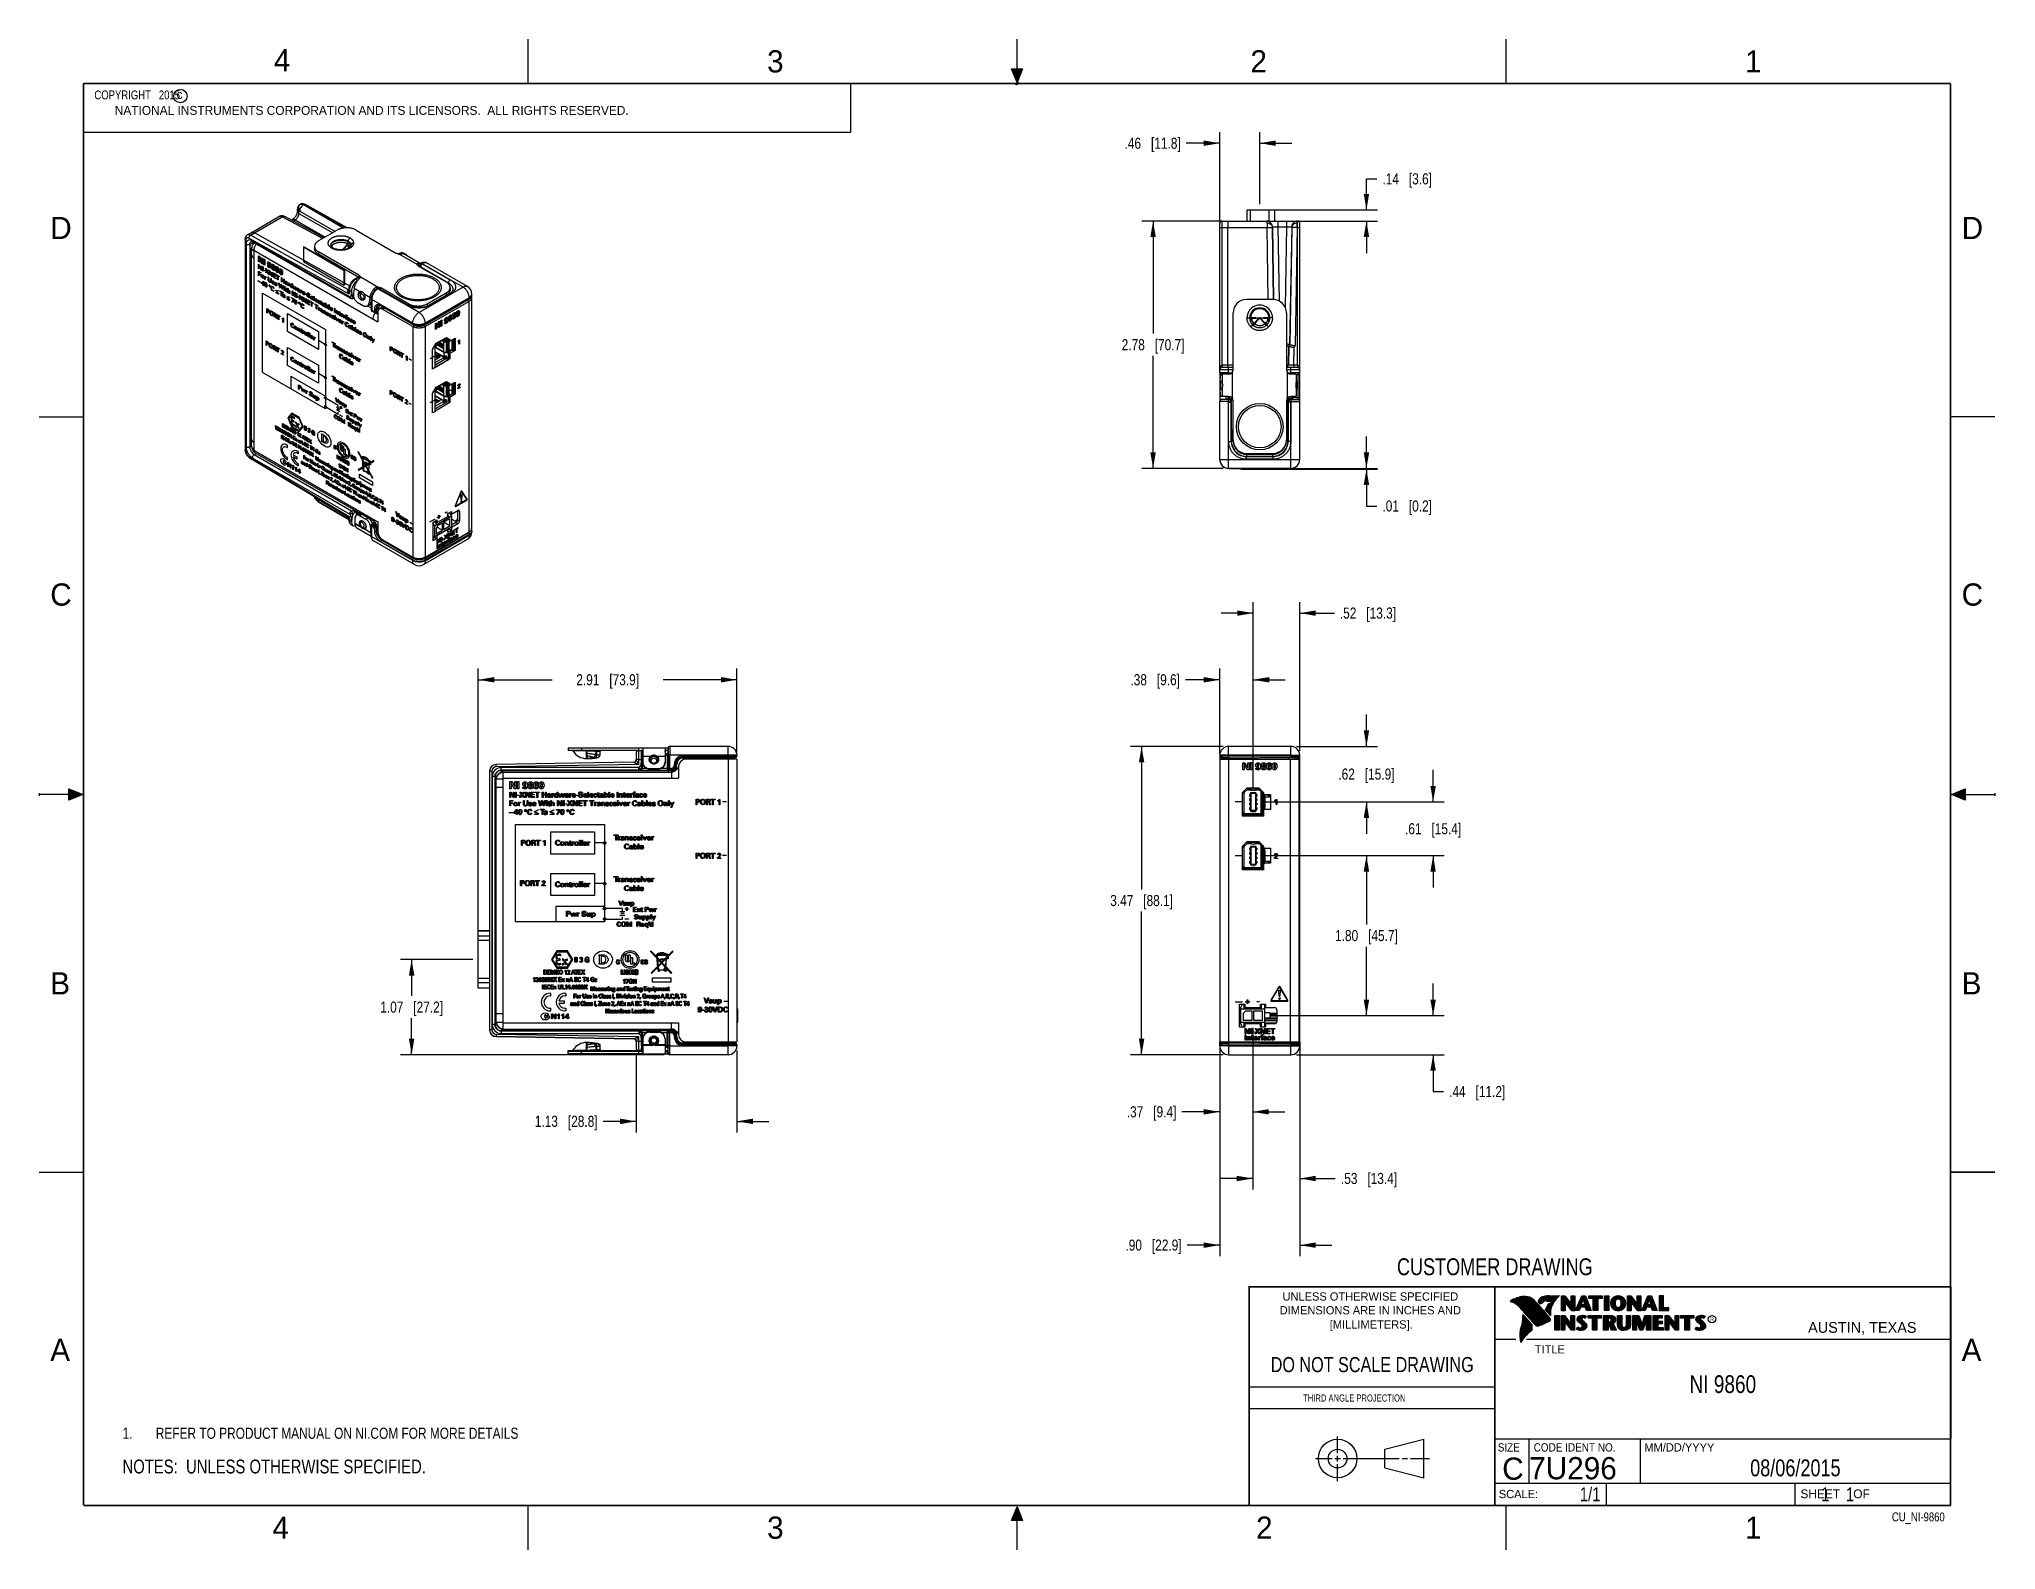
# Model space of a CAD drawing. Header units: inches. Extents: x 0 to 22, y 0 to 17.
import ezdxf

# ---------------------------------------------------------------- set-up
doc = ezdxf.new("R2010")
doc.units = ezdxf.units.IN
doc.header["$LTSCALE"] = 1.21
doc.header["$MEASUREMENT"] = 0
doc.layers.get('0').update_dxf_attribs({"linetype": 'CONTINUOUS'})
for name, color, linetype in [('02___PRT_ALL_AXES', 7, 'CONTINUOUS'), ('DETAIL', 7, 'CONTINUOUS'), ('DIMENSIONS', 7, 'CONTINUOUS'), ('ECAD_DUPE_S_N_LABEL_REV1', 7, 'CONTINUOUS'), ('FEATURES', 7, 'CONTINUOUS'), ('NOTE', 7, 'CONTINUOUS')]:
    doc.layers.add(name, color=color, linetype=linetype)
doc.styles.get("Standard").update_dxf_attribs({"font": 'txt', "width": 0.8})
doc.styles.add('TEXTSTYLE_2', font='txt')
doc.styles.add('TEXTSTYLE_3', font='txt', dxfattribs={"width": 0.9})
doc.dimstyles.new('DIMSTYLE_1', dxfattribs={"dimtxt": 0.125, "dimasz": 0.18, "dimexe": 0.125, "dimexo": 0.0625, "dimgap": 0.0625, "dimtad": 0, "dimtih": 1, "dimtoh": 1, "dimzin": 4, "dimdsep": 46, "dimtxsty": 'STANDARD', "dimblk": '_FILLED', "dimblk1": '_FILLED', "dimblk2": '_FILLED', "dimcen": 0.09, "dimadec": 0, "dimazin": 0, "dimtp": 0.001, "dimtm": 0.001, "dimtfac": 1, "dimtofl": 0, "dimtmove": 0, "dimatfit": 3, "dimldrblk": '_FILLED', "dimfxl": 1, "dimtolj": 1, "dimtzin": 4, "dimarcsym": 0})

msp = doc.modelspace()

# ---------------------------------------------------------------- texts
at = {"color": 2, "linetype": 'CONTINUOUS', "line_spacing_factor": 0.9}
for s, insert, char_height, width, attachment_point, style in [('4', (2.64, 16.887), 0.25, 0.25, 1, 'TEXTSTYLE_2'), ('3', (8.188, 16.875), 0.25, 0.25, 1, 'TEXTSTYLE_2'), ('2', (13.625, 16.875), 0.25, 0.25, 1, 'TEXTSTYLE_2'), ('1', (19.188, 16.875), 0.25, 0.25, 1, 'TEXTSTYLE_2'), ('c', (1.546, 16.428), 0.1, 0.1, 1, 'TEXTSTYLE_2'), ('NATIONAL INSTRUMENTS CORPORATION AND ITS LICENSORS.  ALL RIGHTS RESERVED.', (0.851, 16.248), 0.1, 7.3, 1, 'TEXTSTYLE_2'), ('D', (0.125, 15), 0.25, 0.25, 1, 'TEXTSTYLE_2'), ('D', (21.625, 15), 0.25, 0.25, 1, 'TEXTSTYLE_2'), ('C', (0.125, 10.875), 0.25, 0.25, 1, 'TEXTSTYLE_2'), ('C', (21.625, 10.875), 0.25, 0.25, 1, 'TEXTSTYLE_2'), ('B', (0.125, 6.5), 0.25, 0.25, 1, 'TEXTSTYLE_2'), ('B', (21.625, 6.5), 0.25, 0.25, 1, 'TEXTSTYLE_2'), ('UNLESS OTHERWISE SPECIFIED', (14.974, 2.898), 0.093, 2.418, 2, 'TEXTSTYLE_2'), ('DIMENSIONS ARE IN INCHES AND', (14.974, 2.743), 0.093, 2.604, 2, 'TEXTSTYLE_2'), ('[MILLIMETERS].', (14.984, 2.583), 0.093, 1.302, 2, 'TEXTSTYLE_2'), ('R', (18.797, 2.617), 0.0418, 0.04175, 1, 'TEXTSTYLE_2'), ('AUSTIN, TEXAS', (19.898, 2.564), 0.12158, 1.58049, 1, 'TEXTSTYLE_2'), ('A', (0.125, 2.375), 0.25, 0.25, 1, 'TEXTSTYLE_2'), ('TITLE', (16.824, 2.303), 0.093, 0.465, 1, 'TEXTSTYLE_2'), ('A', (21.625, 2.375), 0.25, 0.25, 1, 'TEXTSTYLE_2'), ('SIZE', (16.407, 1.2), 0.093, 0.3348, 1, 'TEXTSTYLE_3'), ('CODE IDENT NO.', (16.811, 1.2), 0.093, 1.1718, 1, 'TEXTSTYLE_3'), ('MM/DD/YYYY', (18.056, 1.2), 0.093, 0.93, 1, 'TEXTSTYLE_2'), ('SCALE:', (16.419, 0.675), 0.093, 0.558, 1, 'TEXTSTYLE_2'), ('SHEET    OF', (19.812, 0.681), 0.1, 1.1, 1, 'TEXTSTYLE_2'), ('4', (2.625, 0.375), 0.25, 0.25, 1, 'TEXTSTYLE_2'), ('3', (8.188, 0.375), 0.25, 0.25, 1, 'TEXTSTYLE_2'), ('2', (13.688, 0.375), 0.25, 0.25, 1, 'TEXTSTYLE_2'), ('1', (19.188, 0.375), 0.25, 0.25, 1, 'TEXTSTYLE_2')]:
    msp.add_mtext(s, dxfattribs=dict(at, insert=insert, char_height=char_height, width=width, attachment_point=attachment_point, style=style))
at = {"color": 7, "linetype": 'CONTINUOUS', "attachment_point": 2, "line_spacing_factor": 0.9}
for s, insert, char_height, width in [('CUSTOMER DRAWING', (16.374, 3.281), 0.19, 2.432), ('DO NOT SCALE DRAWING', (14.995, 2.17), 0.17, 2.72)]:
    msp.add_mtext(s, dxfattribs=dict(at, insert=insert, char_height=char_height, width=width))
at = {"color": 2, "linetype": 'CONTINUOUS', "insert": (14.218, 1.749), "char_height": 0.08, "width": 1.408, "attachment_point": 1, "line_spacing_factor": 0.9}
msp.add_mtext('THIRD ANGLE PROJECTION', dxfattribs=at)
at = {"color": 7, "linetype": 'CONTINUOUS', "char_height": 0.25, "line_spacing_factor": 0.9, "style": 'TEXTSTYLE_2'}
for s, insert, width, attachment_point in [('C', (16.578, 1.039), 0.25, 2), ('7U296', (16.761, 1.044), 1.25, 1)]:
    msp.add_mtext(s, dxfattribs=dict(at, insert=insert, width=width, attachment_point=attachment_point))
at = {"layer": 'DETAIL', "color": 2, "linetype": 'CONTINUOUS', "char_height": 0.1, "line_spacing_factor": 0.9}
for s, insert, width, attachment_point in [('  COPYRIGHT   2015', (0.562, 16.422), 1.44, 1), ('CU_NI-9860', (21.435, 0.421), 0.8, 3)]:
    msp.add_mtext(s, dxfattribs=dict(at, insert=insert, width=width, attachment_point=attachment_point))
at = {"layer": 'DETAIL', "color": 7, "linetype": 'CONTINUOUS', "line_spacing_factor": 0.9}
for s, insert, char_height, width, attachment_point in [('1/1', (17.562, 0.703), 0.1562, 0.375, 3), ('     1    1', (19.812, 0.703), 0.15625, 1.375, 1)]:
    msp.add_mtext(s, dxfattribs=dict(at, insert=insert, char_height=char_height, width=width, attachment_point=attachment_point))
at = {"layer": 'NOTE', "color": 7, "linetype": 'CONTINUOUS', "attachment_point": 2, "line_spacing_factor": 0.9}
for s, insert, char_height, width in [('NI 9860\\P ', (18.939, 1.965), 0.2, 1.12), ('08/06/2015 ', (19.755, 1.018), 0.19, 1.672)]:
    msp.add_mtext(s, dxfattribs=dict(at, insert=insert, char_height=char_height, width=width))

# ---------------------------------------------------------------- blocks, each defined once
blk = doc.blocks.new('SYMBOL_9_BL0', base_point=(3.625, 1.312))
at = {"color": 2, "linetype": 'CONTINUOUS', "width": 0.8}
for s, p in [('1.', (0.938, 1.25)), ('REFER TO PRODUCT MANUAL ON NI.COM FOR MORE DETAILS', (1.312, 1.25))]:
    blk.add_text(s, height=0.125, dxfattribs=at).set_placement(p)
blk = doc.blocks.new('_FILLED')
at = {"color": 0, "linetype": 'BYBLOCK'}
blk.add_solid([(0, 0), (-1, 0.17), (-1, -0.17)], dxfattribs=at)
blk = doc.blocks.new('*D0')
at = {"layer": 'DIMENSIONS', "color": 2, "linetype": 'CONTINUOUS'}
for p, q in [((13.308, 14.953), (12.405, 14.953)), ((12.53, 14.953), (12.53, 13.686)), ((12.53, 12.17), (12.53, 13.436)), ((13.317, 12.17), (12.405, 12.17))]:
    blk.add_line(p, q, dxfattribs=at)
at = {"layer": 'DIMENSIONS', "color": 2, "linetype": 'CONTINUOUS', "xscale": 0.18, "yscale": 0.18, "zscale": 0.18}
for p, rotation in [((12.53, 14.953), 90), ((12.53, 12.17), 270)]:
    blk.add_blockref('_FILLED', p, dxfattribs=dict(at, rotation=rotation))
at = {"layer": 'DIMENSIONS', "color": 2, "linetype": 'CONTINUOUS', "insert": (12.53, 13.624), "char_height": 0.125, "width": 1.125, "attachment_point": 2, "line_spacing_factor": 0.9}
blk.add_mtext('2.78{\\Ftxt.shx;\\W1.000000;\\H0.125000; }[70.7]', dxfattribs=at)
blk = doc.blocks.new('*D1')
at = {"layer": 'DIMENSIONS', "color": 2, "linetype": 'CONTINUOUS'}
for p, q in [((14.93, 15.079), (14.93, 15.427)), ((14.93, 15.427), (15.047, 15.427)), ((13.898, 15.079), (15.055, 15.079)), ((14.092, 14.953), (15.055, 14.953)), ((14.93, 14.953), (14.93, 14.593))]:
    blk.add_line(p, q, dxfattribs=at)
at = {"layer": 'DIMENSIONS', "color": 2, "linetype": 'CONTINUOUS', "xscale": 0.18, "yscale": 0.18, "zscale": 0.18}
for p, rotation in [((14.93, 15.079), 270), ((14.93, 14.953), 90)]:
    blk.add_blockref('_FILLED', p, dxfattribs=dict(at, rotation=rotation))
at = {"layer": 'DIMENSIONS', "color": 2, "linetype": 'CONTINUOUS', "insert": (15.11, 15.49), "char_height": 0.125, "width": 0.925, "attachment_point": 1, "line_spacing_factor": 0.9}
blk.add_mtext('.14{\\Ftxt.shx;\\W1.000000;\\H0.125000; }[3.6]', dxfattribs=at)
blk = doc.blocks.new('*D2')
at = {"layer": 'DIMENSIONS', "color": 2, "linetype": 'CONTINUOUS'}
for p, q in [((13.28, 14.941), (13.28, 15.954)), ((13.73, 15.141), (13.73, 15.954)), ((13.28, 15.829), (12.903, 15.829)), ((13.73, 15.829), (14.09, 15.829))]:
    blk.add_line(p, q, dxfattribs=at)
at = {"layer": 'DIMENSIONS', "color": 2, "linetype": 'CONTINUOUS', "xscale": 0.18, "yscale": 0.18, "zscale": 0.18}
blk.add_blockref('_FILLED', (13.28, 15.829), dxfattribs=at)
at = {"layer": 'DIMENSIONS', "color": 2, "linetype": 'CONTINUOUS', "xscale": 0.18, "yscale": 0.18, "zscale": 0.18, "rotation": 180}
blk.add_blockref('_FILLED', (13.73, 15.829), dxfattribs=at)
at = {"layer": 'DIMENSIONS', "color": 2, "linetype": 'CONTINUOUS', "insert": (12.841, 15.891), "char_height": 0.125, "width": 1.025, "attachment_point": 3, "line_spacing_factor": 0.9}
blk.add_mtext('.46{\\Ftxt.shx;\\W1.000000;\\H0.125000; }[11.8]', dxfattribs=at)
blk = doc.blocks.new('*D3')
at = {"layer": 'DIMENSIONS', "color": 2, "linetype": 'CONTINUOUS'}
for p, q in [((14.93, 12.17), (14.93, 12.53)), ((13.714, 12.162), (15.055, 12.162)), ((13.792, 12.17), (15.055, 12.17)), ((14.93, 12.162), (14.93, 11.746)), ((14.93, 11.746), (15.047, 11.746))]:
    blk.add_line(p, q, dxfattribs=at)
at = {"layer": 'DIMENSIONS', "color": 2, "linetype": 'CONTINUOUS', "xscale": 0.18, "yscale": 0.18, "zscale": 0.18}
for p, rotation in [((14.93, 12.17), 270), ((14.93, 12.162), 90)]:
    blk.add_blockref('_FILLED', p, dxfattribs=dict(at, rotation=rotation))
at = {"layer": 'DIMENSIONS', "color": 2, "linetype": 'CONTINUOUS', "insert": (15.11, 11.809), "char_height": 0.125, "width": 0.925, "attachment_point": 1, "line_spacing_factor": 0.9}
blk.add_mtext('.01{\\Ftxt.shx;\\W1.000000;\\H0.125000; }[0.2]', dxfattribs=at)
blk = doc.blocks.new('*D4')
at = {"layer": 'DIMENSIONS', "color": 2, "linetype": 'CONTINUOUS'}
for p, q in [((4.878, 6.643), (4.065, 6.643)), ((4.19, 6.643), (4.19, 6.233)), ((4.19, 5.572), (4.19, 5.983)), ((7.032, 5.572), (4.065, 5.572))]:
    blk.add_line(p, q, dxfattribs=at)
at = {"layer": 'DIMENSIONS', "color": 2, "linetype": 'CONTINUOUS', "xscale": 0.18, "yscale": 0.18, "zscale": 0.18}
for p, rotation in [((4.19, 6.643), 90.0001115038), ((4.19, 5.572), 270)]:
    blk.add_blockref('_FILLED', p, dxfattribs=dict(at, rotation=rotation))
at = {"layer": 'DIMENSIONS', "color": 2, "linetype": 'CONTINUOUS', "insert": (4.19, 6.17), "char_height": 0.125, "width": 1.125, "attachment_point": 2, "line_spacing_factor": 0.9}
blk.add_mtext('1.07{\\Ftxt.shx;\\W1.000000;\\H0.125000; }[27.2]', dxfattribs=at)
blk = doc.blocks.new('*D5')
at = {"layer": 'DIMENSIONS', "color": 2, "linetype": 'CONTINUOUS'}
for p, q in [((6.715, 5.584), (6.715, 4.697)), ((7.849, 5.62), (7.849, 4.697)), ((6.715, 4.822), (6.345, 4.822)), ((7.849, 4.822), (8.209, 4.822))]:
    blk.add_line(p, q, dxfattribs=at)
at = {"layer": 'DIMENSIONS', "color": 2, "linetype": 'CONTINUOUS', "xscale": 0.18, "yscale": 0.18, "zscale": 0.18}
blk.add_blockref('_FILLED', (6.715, 4.822), dxfattribs=at)
at = {"layer": 'DIMENSIONS', "color": 2, "linetype": 'CONTINUOUS', "xscale": 0.18, "yscale": 0.18, "zscale": 0.18, "rotation": 180}
blk.add_blockref('_FILLED', (7.849, 4.822), dxfattribs=at)
at = {"layer": 'DIMENSIONS', "color": 2, "linetype": 'CONTINUOUS', "insert": (6.282, 4.885), "char_height": 0.125, "width": 1.125, "attachment_point": 3, "line_spacing_factor": 0.9}
blk.add_mtext('1.13{\\Ftxt.shx;\\W1.000000;\\H0.125000; }[28.8]', dxfattribs=at)
blk = doc.blocks.new('*D6')
at = {"layer": 'DIMENSIONS', "color": 2, "linetype": 'CONTINUOUS'}
for p, q in [((15.68, 6.012), (15.68, 6.372)), ((13.849, 6.012), (15.805, 6.012)), ((14.142, 5.572), (15.805, 5.572)), ((15.68, 5.572), (15.68, 5.157)), ((15.68, 5.157), (15.797, 5.157))]:
    blk.add_line(p, q, dxfattribs=at)
at = {"layer": 'DIMENSIONS', "color": 2, "linetype": 'CONTINUOUS', "xscale": 0.18, "yscale": 0.18, "zscale": 0.18}
for p, rotation in [((15.68, 6.012), 270), ((15.68, 5.572), 90)]:
    blk.add_blockref('_FILLED', p, dxfattribs=dict(at, rotation=rotation))
at = {"layer": 'DIMENSIONS', "color": 2, "linetype": 'CONTINUOUS', "insert": (15.86, 5.22), "char_height": 0.125, "width": 1.025, "attachment_point": 1, "line_spacing_factor": 0.9}
blk.add_mtext('.44{\\Ftxt.shx;\\W1.000000;\\H0.125000; }[11.2]', dxfattribs=at)
blk = doc.blocks.new('*D7')
at = {"layer": 'DIMENSIONS', "color": 2, "linetype": 'CONTINUOUS'}
for p, q in [((13.317, 9.041), (12.276, 9.041)), ((12.401, 9.041), (12.401, 7.432)), ((12.401, 5.572), (12.401, 7.182)), ((13.317, 5.572), (12.276, 5.572))]:
    blk.add_line(p, q, dxfattribs=at)
at = {"layer": 'DIMENSIONS', "color": 2, "linetype": 'CONTINUOUS', "xscale": 0.18, "yscale": 0.18, "zscale": 0.18}
for p, rotation in [((12.401, 9.041), 90), ((12.401, 5.572), 270)]:
    blk.add_blockref('_FILLED', p, dxfattribs=dict(at, rotation=rotation))
at = {"layer": 'DIMENSIONS', "color": 2, "linetype": 'CONTINUOUS', "insert": (12.401, 7.369), "char_height": 0.125, "width": 1.125, "attachment_point": 2, "line_spacing_factor": 0.9}
blk.add_mtext('3.47{\\Ftxt.shx;\\W1.000000;\\H0.125000; }[88.1]', dxfattribs=at)
blk = doc.blocks.new('*D8')
at = {"layer": 'DIMENSIONS', "color": 2, "linetype": 'CONTINUOUS'}
for p, q in [((13.745, 7.812), (15.055, 7.812)), ((14.93, 7.812), (14.93, 7.037)), ((14.93, 6.012), (14.93, 6.787)), ((13.849, 6.012), (15.055, 6.012))]:
    blk.add_line(p, q, dxfattribs=at)
at = {"layer": 'DIMENSIONS', "color": 2, "linetype": 'CONTINUOUS', "xscale": 0.18, "yscale": 0.18, "zscale": 0.18}
for p, rotation in [((14.93, 7.812), 90), ((14.93, 6.012), 270)]:
    blk.add_blockref('_FILLED', p, dxfattribs=dict(at, rotation=rotation))
at = {"layer": 'DIMENSIONS', "color": 2, "linetype": 'CONTINUOUS', "insert": (14.93, 6.975), "char_height": 0.125, "width": 1.125, "attachment_point": 2, "line_spacing_factor": 0.9}
blk.add_mtext('1.80{\\Ftxt.shx;\\W1.000000;\\H0.125000; }[45.7]', dxfattribs=at)
blk = doc.blocks.new('*D9')
at = {"layer": 'DIMENSIONS', "color": 2, "linetype": 'CONTINUOUS'}
for p, q in [((15.68, 8.417), (15.68, 8.777)), ((13.745, 8.417), (15.805, 8.417)), ((13.745, 7.812), (15.805, 7.812)), ((15.68, 7.812), (15.68, 7.452))]:
    blk.add_line(p, q, dxfattribs=at)
at = {"layer": 'DIMENSIONS', "color": 2, "linetype": 'CONTINUOUS', "xscale": 0.18, "yscale": 0.18, "zscale": 0.18}
for p, rotation in [((15.68, 8.417), 270), ((15.68, 7.812), 90)]:
    blk.add_blockref('_FILLED', p, dxfattribs=dict(at, rotation=rotation))
at = {"layer": 'DIMENSIONS', "color": 2, "linetype": 'CONTINUOUS', "insert": (15.68, 8.177), "char_height": 0.125, "width": 1.025, "attachment_point": 2, "line_spacing_factor": 0.9}
blk.add_mtext('.61{\\Ftxt.shx;\\W1.000000;\\H0.125000; }[15.4]', dxfattribs=at)
blk = doc.blocks.new('*D10')
at = {"layer": 'DIMENSIONS', "color": 2, "linetype": 'CONTINUOUS'}
for p, q in [((14.93, 9.041), (14.93, 9.401)), ((14.142, 9.041), (15.055, 9.041)), ((13.745, 8.417), (15.055, 8.417)), ((14.93, 8.417), (14.93, 8.057))]:
    blk.add_line(p, q, dxfattribs=at)
at = {"layer": 'DIMENSIONS', "color": 2, "linetype": 'CONTINUOUS', "xscale": 0.18, "yscale": 0.18, "zscale": 0.18}
for p, rotation in [((14.93, 9.041), 270), ((14.93, 8.417), 90)]:
    blk.add_blockref('_FILLED', p, dxfattribs=dict(at, rotation=rotation))
at = {"layer": 'DIMENSIONS', "color": 2, "linetype": 'CONTINUOUS', "insert": (14.93, 8.792), "char_height": 0.125, "width": 1.025, "attachment_point": 2, "line_spacing_factor": 0.9}
blk.add_mtext('.62{\\Ftxt.shx;\\W1.000000;\\H0.125000; }[15.9]', dxfattribs=at)
blk = doc.blocks.new('*D11')
at = {"layer": 'DIMENSIONS', "color": 2, "linetype": 'CONTINUOUS'}
for p, q in [((13.28, 8.959), (13.28, 9.916)), ((13.656, 8.574), (13.656, 9.916)), ((13.28, 9.791), (12.896, 9.791)), ((13.656, 9.791), (14.016, 9.791))]:
    blk.add_line(p, q, dxfattribs=at)
at = {"layer": 'DIMENSIONS', "color": 2, "linetype": 'CONTINUOUS', "xscale": 0.18, "yscale": 0.18, "zscale": 0.18}
blk.add_blockref('_FILLED', (13.28, 9.791), dxfattribs=at)
at = {"layer": 'DIMENSIONS', "color": 2, "linetype": 'CONTINUOUS', "xscale": 0.18, "yscale": 0.18, "zscale": 0.18, "rotation": 180}
blk.add_blockref('_FILLED', (13.656, 9.791), dxfattribs=at)
at = {"layer": 'DIMENSIONS', "color": 2, "linetype": 'CONTINUOUS', "insert": (12.833, 9.854), "char_height": 0.125, "width": 0.925, "attachment_point": 3, "line_spacing_factor": 0.9}
blk.add_mtext('.38{\\Ftxt.shx;\\W1.000000;\\H0.125000; }[9.6]', dxfattribs=at)
blk = doc.blocks.new('*D12')
at = {"layer": 'DIMENSIONS', "color": 2, "linetype": 'CONTINUOUS'}
for p, q in [((13.656, 8.574), (13.656, 10.666)), ((14.18, 8.992), (14.18, 10.666)), ((13.656, 10.541), (13.296, 10.541)), ((14.18, 10.541), (14.569, 10.541))]:
    blk.add_line(p, q, dxfattribs=at)
at = {"layer": 'DIMENSIONS', "color": 2, "linetype": 'CONTINUOUS', "xscale": 0.18, "yscale": 0.18, "zscale": 0.18}
blk.add_blockref('_FILLED', (13.656, 10.541), dxfattribs=at)
at = {"layer": 'DIMENSIONS', "color": 2, "linetype": 'CONTINUOUS', "xscale": 0.18, "yscale": 0.18, "zscale": 0.18, "rotation": 180}
blk.add_blockref('_FILLED', (14.18, 10.541), dxfattribs=at)
at = {"layer": 'DIMENSIONS', "color": 2, "linetype": 'CONTINUOUS', "insert": (14.631, 10.604), "char_height": 0.125, "width": 1.025, "attachment_point": 1, "line_spacing_factor": 0.9}
blk.add_mtext('.52{\\Ftxt.shx;\\W1.000000;\\H0.125000; }[13.3]', dxfattribs=at)
blk = doc.blocks.new('*D13')
at = {"layer": 'DIMENSIONS', "color": 2, "linetype": 'CONTINUOUS'}
for p, q in [((13.652, 5.874), (13.652, 4.804)), ((13.28, 5.655), (13.28, 4.804)), ((13.28, 4.929), (12.854, 4.929)), ((13.652, 4.929), (14.012, 4.929))]:
    blk.add_line(p, q, dxfattribs=at)
at = {"layer": 'DIMENSIONS', "color": 2, "linetype": 'CONTINUOUS', "xscale": 0.18, "yscale": 0.18, "zscale": 0.18}
blk.add_blockref('_FILLED', (13.28, 4.929), dxfattribs=at)
at = {"layer": 'DIMENSIONS', "color": 2, "linetype": 'CONTINUOUS', "xscale": 0.18, "yscale": 0.18, "zscale": 0.18, "rotation": 180}
blk.add_blockref('_FILLED', (13.652, 4.929), dxfattribs=at)
at = {"layer": 'DIMENSIONS', "color": 2, "linetype": 'CONTINUOUS', "insert": (12.792, 4.992), "char_height": 0.125, "width": 0.925, "attachment_point": 3, "line_spacing_factor": 0.9}
blk.add_mtext('.37{\\Ftxt.shx;\\W1.000000;\\H0.125000; }[9.4]', dxfattribs=at)
blk = doc.blocks.new('*D14')
at = {"layer": 'DIMENSIONS', "color": 2, "linetype": 'CONTINUOUS'}
for p, q in [((13.652, 5.874), (13.652, 4.054)), ((14.18, 5.621), (14.18, 4.054)), ((13.652, 4.179), (13.292, 4.179)), ((14.18, 4.179), (14.58, 4.179))]:
    blk.add_line(p, q, dxfattribs=at)
at = {"layer": 'DIMENSIONS', "color": 2, "linetype": 'CONTINUOUS', "xscale": 0.18, "yscale": 0.18, "zscale": 0.18}
blk.add_blockref('_FILLED', (13.652, 4.179), dxfattribs=at)
at = {"layer": 'DIMENSIONS', "color": 2, "linetype": 'CONTINUOUS', "xscale": 0.18, "yscale": 0.18, "zscale": 0.18, "rotation": 180}
blk.add_blockref('_FILLED', (14.18, 4.179), dxfattribs=at)
at = {"layer": 'DIMENSIONS', "color": 2, "linetype": 'CONTINUOUS', "insert": (14.643, 4.242), "char_height": 0.125, "width": 1.025, "attachment_point": 1, "line_spacing_factor": 0.9}
blk.add_mtext('.53{\\Ftxt.shx;\\W1.000000;\\H0.125000; }[13.4]', dxfattribs=at)
blk = doc.blocks.new('*D15')
at = {"layer": 'DIMENSIONS', "color": 2, "linetype": 'CONTINUOUS'}
for p, q in [((13.28, 5.655), (13.28, 3.304)), ((14.18, 5.715), (14.18, 3.304)), ((13.28, 3.429), (12.913, 3.429)), ((14.18, 3.429), (14.54, 3.429))]:
    blk.add_line(p, q, dxfattribs=at)
at = {"layer": 'DIMENSIONS', "color": 2, "linetype": 'CONTINUOUS', "xscale": 0.18, "yscale": 0.18, "zscale": 0.18}
blk.add_blockref('_FILLED', (13.28, 3.429), dxfattribs=at)
at = {"layer": 'DIMENSIONS', "color": 2, "linetype": 'CONTINUOUS', "xscale": 0.18, "yscale": 0.18, "zscale": 0.18, "rotation": 180}
blk.add_blockref('_FILLED', (14.18, 3.429), dxfattribs=at)
at = {"layer": 'DIMENSIONS', "color": 2, "linetype": 'CONTINUOUS', "insert": (12.851, 3.492), "char_height": 0.125, "width": 1.025, "attachment_point": 3, "line_spacing_factor": 0.9}
blk.add_mtext('.90{\\Ftxt.shx;\\W1.000000;\\H0.125000; }[22.9]', dxfattribs=at)
blk = doc.blocks.new('*D16')
at = {"layer": 'DIMENSIONS', "color": 2, "linetype": 'CONTINUOUS'}
for p, q in [((4.94, 6.92), (4.94, 9.916)), ((7.849, 8.959), (7.849, 9.916)), ((4.94, 9.791), (5.77, 9.791)), ((7.849, 9.791), (7.02, 9.791))]:
    blk.add_line(p, q, dxfattribs=at)
at = {"layer": 'DIMENSIONS', "color": 2, "linetype": 'CONTINUOUS', "xscale": 0.18, "yscale": 0.18, "zscale": 0.18, "rotation": 180}
blk.add_blockref('_FILLED', (4.94, 9.791), dxfattribs=at)
at = {"layer": 'DIMENSIONS', "color": 2, "linetype": 'CONTINUOUS', "xscale": 0.18, "yscale": 0.18, "zscale": 0.18}
blk.add_blockref('_FILLED', (7.849, 9.791), dxfattribs=at)
at = {"layer": 'DIMENSIONS', "color": 2, "linetype": 'CONTINUOUS', "insert": (6.395, 9.854), "char_height": 0.125, "width": 1.125, "attachment_point": 2, "line_spacing_factor": 0.9}
blk.add_mtext('2.91{\\Ftxt.shx;\\W1.000000;\\H0.125000; }[73.9]', dxfattribs=at)
blk = doc.blocks.new('SYMBOL_4_BL1', base_point=(3.1215, 0.9375))
at = {"layer": 'DETAIL', "color": 2, "linetype": 'CONTINUOUS', "width": 0.8}
blk.add_text('NOTES:  UNLESS OTHERWISE SPECIFIED.', height=0.156, dxfattribs=at).set_placement((0.9375, 0.8595))

# ---------------------------------------------------------------- dimensions: what is measured, and where the dimension line sits
at = {"layer": 'DIMENSIONS', "color": 2, "linetype": 'CONTINUOUS'}
for base, p1, p2, picture, middle in [((13.73, 15.829), (13.28, 14.879), (13.73, 15.079), '*D2', (12.328, 15.829)), ((14.18, 10.541), (13.656, 8.512), (14.18, 8.93), '*D12', (15.144, 10.541)), ((13.656, 9.791), (13.28, 8.896), (13.656, 8.512), '*D11', (12.371, 9.791)), ((14.18, 3.429), (13.28, 5.717), (14.18, 5.778), '*D15', (12.338, 3.429)), ((13.652, 4.929), (13.28, 5.717), (13.652, 5.937), '*D13', (12.329, 4.929)), ((14.18, 4.179), (13.652, 5.937), (14.18, 5.684), '*D14', (15.155, 4.179))]:
    dim = msp.add_linear_dim(base=base, p1=p1, p2=p2, dimstyle='DIMSTYLE_1', dxfattribs=at)
    dim.commit()
    dim.dimension.update_dxf_attribs({"geometry": picture, "text_midpoint": middle, "dimtype": 160})
for base, p1, p2, angle, picture, middle in [((14.93, 14.953), (13.836, 15.079), (14.03, 14.953), 270, '*D1', (15.572, 15.427)), ((12.53, 14.953), (13.38, 12.17), (13.37, 14.953), 90, '*D0', (12.53, 13.561)), ((14.93, 12.162), (13.73, 12.17), (13.652, 12.162), 270, '*D3', (15.572, 11.746)), ((4.94, 9.791), (7.849, 8.896), (4.94, 6.857), 180, '*D16', (6.395, 9.791)), ((14.93, 8.417), (14.08, 9.041), (13.683, 8.417), 270, '*D10', (14.93, 8.729)), ((12.401, 5.572), (13.38, 9.041), (13.38, 5.572), 270, '*D7', (12.401, 7.307)), ((15.679811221, 8.41685167), (13.682637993, 7.81185167), (13.682637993, 8.41685167), 90, '*D9', (15.679811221, 8.11435167)), ((14.93, 7.812), (13.787, 6.012), (13.683, 7.812), 90, '*D8', (14.93, 6.912)), ((4.19, 6.643), (7.095, 5.572), (4.94, 6.643), 90, '*D4', (4.19, 6.108)), ((15.68, 6.012), (14.08, 5.572), (13.787, 6.012), 90, '*D6', (16.372, 5.157)), ((6.715, 4.822), (7.849, 5.683), (6.715, 5.646), 180, '*D5', (5.72, 4.822))]:
    dim = msp.add_linear_dim(base=base, p1=p1, p2=p2, angle=angle, dimstyle='DIMSTYLE_1', dxfattribs=at)
    dim.commit()
    dim.dimension.update_dxf_attribs({"geometry": picture, "text_midpoint": middle, "dimtype": 160})

# ---------------------------------------------------------------- hatches: boundary and pattern name
at = {"linetype": 'CONTINUOUS'}
for points in [[(11, 16.51), (10.938, 16.666), (11.062, 16.666)], [(0.334, 8.562), (0.49, 8.5), (0.334, 8.438)], [(21.666, 8.562), (21.666, 8.438), (21.51, 8.5)], [(10.938, 0.329), (11, 0.485), (11.062, 0.329)]]:
    msp.add_hatch(color=2, dxfattribs=at).paths.add_polyline_path(points)

# ---------------------------------------------------------------- linework, layer by layer
at = {"color": 2, "linetype": 'CONTINUOUS'}
for p, q in [((5.5, 16.5), (5.5, 17)), ((11, 16.485), (11, 17)), ((16.5, 16.5), (16.5, 17)), ((11, 16.51), (10.938, 16.666)), ((10.938, 16.666), (11.062, 16.666)), ((11.015, 16.515), (10.985, 16.485)), ((10.985, 16.485), (11, 16.515)), ((11.062, 16.666), (11, 16.51)), ((11, 16.485), (11.015, 16.515)), ((0.5, 16.5), (9.125, 16.5)), ((0.5, 16.5), (0.5, 15.953)), ((9.125, 16.5), (9.125, 15.953)), ((0.5, 15.953), (9.125, 15.953)), ((0, 12.75), (0.5, 12.75)), ((22, 12.75), (21.5, 12.75)), ((0, 8.515), (0, 8.485)), ((0.49, 8.5), (0, 8.5)), ((0.334, 8.438), (0.334, 8.562)), ((0.334, 8.562), (0.49, 8.5)), ((0.49, 8.5), (0.334, 8.438)), ((21.51, 8.5), (21.666, 8.562)), ((21.51, 8.5), (22, 8.5)), ((21.666, 8.438), (21.51, 8.5)), ((21.666, 8.562), (21.666, 8.438)), ((22, 8.515), (22, 8.485)), ((0, 4.25), (0.5, 4.25)), ((16.374, 2.96), (21.504, 2.96)), ((16.374, 2.96), (16.374, 1.25)), ((16.375, 2.96), (21.5, 2.96)), ((21.504, 2.96), (21.504, 1.25)), ((16.558, 2.796), (16.558, 2.799)), ((16.565, 2.794), (16.565, 2.803)), ((16.571, 2.791), (16.571, 2.808)), ((16.578, 2.788), (16.578, 2.812)), ((16.585, 2.785), (16.585, 2.815)), ((16.592, 2.781), (16.592, 2.819)), ((16.599, 2.778), (16.599, 2.822)), ((16.606, 2.774), (16.606, 2.825)), ((16.612, 2.77), (16.612, 2.828)), ((16.619, 2.765), (16.619, 2.83)), ((16.626, 2.76), (16.626, 2.832)), ((16.633, 2.755), (16.633, 2.835)), ((16.64, 2.749), (16.64, 2.837)), ((16.647, 2.743), (16.647, 2.839)), ((16.653, 2.737), (16.653, 2.84)), ((16.66, 2.729), (16.66, 2.842)), ((16.667, 2.722), (16.667, 2.844)), ((16.674, 2.715), (16.674, 2.845)), ((16.681, 2.707), (16.681, 2.846)), ((16.687, 2.699), (16.687, 2.847)), ((16.794, 2.533), (16.692, 2.649)), ((16.694, 2.692), (16.694, 2.847)), ((16.701, 2.684), (16.701, 2.847)), ((16.708, 2.676), (16.708, 2.847)), ((16.715, 2.669), (16.715, 2.847)), ((16.722, 2.661), (16.722, 2.846)), ((16.728, 2.653), (16.728, 2.846)), ((16.735, 2.645), (16.735, 2.844)), ((16.742, 2.637), (16.742, 2.843)), ((16.749, 2.629), (16.749, 2.842)), ((16.756, 2.62), (16.756, 2.84)), ((16.763, 2.612), (16.763, 2.838)), ((16.769, 2.605), (16.769, 2.835)), ((16.776, 2.597), (16.776, 2.832)), ((16.783, 2.589), (16.783, 2.828)), ((16.79, 2.581), (16.79, 2.824)), ((16.797, 2.574), (16.797, 2.819)), ((16.804, 2.567), (16.804, 2.814)), ((16.81, 2.559), (16.81, 2.807)), ((16.817, 2.552), (16.817, 2.8)), ((16.824, 2.545), (16.824, 2.792)), ((16.831, 2.538), (16.831, 2.785)), ((16.838, 2.531), (16.838, 2.778)), ((16.844, 2.526), (16.844, 2.771)), ((16.851, 2.523), (16.851, 2.764)), ((16.858, 2.522), (16.858, 2.757)), ((16.886, 2.766), (16.863, 2.794)), ((16.865, 2.524), (16.865, 2.749)), ((16.888, 2.772), (16.868, 2.795)), ((16.872, 2.791), (16.872, 2.809)), ((16.872, 2.527), (16.872, 2.742)), ((16.879, 2.783), (16.879, 2.821)), ((16.879, 2.53), (16.879, 2.735)), ((16.885, 2.775), (16.885, 2.828)), ((16.885, 2.533), (16.885, 2.727)), ((16.892, 2.775), (16.892, 2.833)), ((16.892, 2.536), (16.892, 2.719)), ((16.899, 2.779), (16.899, 2.837)), ((16.899, 2.539), (16.899, 2.71)), ((16.906, 2.784), (16.906, 2.841)), ((16.906, 2.542), (16.906, 2.702)), ((16.913, 2.79), (16.913, 2.844)), ((16.913, 2.545), (16.913, 2.694)), ((16.92, 2.797), (16.92, 2.846)), ((16.92, 2.548), (16.92, 2.686)), ((16.926, 2.802), (16.926, 2.848)), ((16.926, 2.551), (16.926, 2.677)), ((16.933, 2.805), (16.933, 2.849)), ((16.933, 2.554), (16.933, 2.669)), ((16.94, 2.808), (16.94, 2.85)), ((16.94, 2.557), (16.94, 2.661)), ((16.962, 2.68), (16.943, 2.701)), ((16.947, 2.808), (16.947, 2.851)), ((16.947, 2.561), (16.947, 2.653)), ((16.965, 2.683), (16.949, 2.701)), ((16.954, 2.807), (16.954, 2.852)), ((16.954, 2.696), (16.954, 2.711)), ((16.954, 2.564), (16.954, 2.644)), ((16.961, 2.805), (16.961, 2.852)), ((16.961, 2.688), (16.961, 2.727)), ((16.967, 2.803), (16.967, 2.853)), ((16.967, 2.68), (16.967, 2.744)), ((16.974, 2.803), (16.974, 2.854)), ((16.974, 2.672), (16.974, 2.757)), ((16.981, 2.802), (16.981, 2.854)), ((16.981, 2.664), (16.981, 2.763)), ((16.984, 2.859), (17.1, 2.861)), ((16.984, 2.854), (17.087, 2.856)), ((16.988, 2.802), (16.988, 2.854)), ((16.988, 2.656), (16.988, 2.767)), ((16.995, 2.802), (16.995, 2.854)), ((16.995, 2.675), (16.995, 2.768)), ((16.999, 2.637), (16.995, 2.642)), ((17.002, 2.801), (17.002, 2.854)), ((17.002, 2.719), (17.002, 2.769)), ((17.008, 2.796), (17.008, 2.855)), ((17.008, 2.739), (17.008, 2.77)), ((17.015, 2.755), (17.015, 2.855)), ((17.022, 2.769), (17.022, 2.855)), ((17.029, 2.782), (17.029, 2.855)), ((17.036, 2.793), (17.036, 2.855)), ((17.042, 2.804), (17.042, 2.855)), ((17.049, 2.813), (17.049, 2.855)), ((17.056, 2.822), (17.056, 2.855)), ((17.063, 2.83), (17.063, 2.855)), ((17.07, 2.838), (17.07, 2.855)), ((17.077, 2.845), (17.077, 2.856)), ((17.124, 2.859), (17.161, 2.859)), ((17.124, 2.691), (17.124, 2.859)), ((17.164, 2.691), (17.124, 2.691)), ((17.129, 2.854), (17.158, 2.854)), ((17.129, 2.696), (17.129, 2.854)), ((17.159, 2.696), (17.129, 2.696)), ((17.138, 2.696), (17.138, 2.854)), ((17.145, 2.696), (17.145, 2.854)), ((17.151, 2.696), (17.151, 2.854)), ((17.158, 2.854), (17.238, 2.749)), ((17.159, 2.804), (17.158, 2.854)), ((17.242, 2.696), (17.159, 2.804)), ((17.159, 2.804), (17.159, 2.696)), ((17.161, 2.859), (17.233, 2.764)), ((17.239, 2.691), (17.164, 2.79)), ((17.164, 2.79), (17.164, 2.691)), ((17.165, 2.797), (17.165, 2.846)), ((17.171, 2.788), (17.171, 2.837)), ((17.178, 2.779), (17.178, 2.828)), ((17.185, 2.77), (17.185, 2.82)), ((17.191, 2.762), (17.191, 2.811)), ((17.198, 2.753), (17.198, 2.802)), ((17.205, 2.744), (17.205, 2.793)), ((17.211, 2.736), (17.211, 2.784)), ((17.218, 2.727), (17.218, 2.776)), ((17.225, 2.718), (17.225, 2.767)), ((17.232, 2.71), (17.232, 2.758)), ((17.233, 2.859), (17.273, 2.859)), ((17.233, 2.764), (17.233, 2.859)), ((17.238, 2.854), (17.268, 2.854)), ((17.238, 2.749), (17.238, 2.854)), ((17.238, 2.701), (17.238, 2.749)), ((17.273, 2.691), (17.239, 2.691)), ((17.268, 2.696), (17.242, 2.696)), ((17.245, 2.696), (17.245, 2.854)), ((17.252, 2.696), (17.252, 2.854)), ((17.258, 2.696), (17.258, 2.854)), ((17.265, 2.696), (17.265, 2.854)), ((17.268, 2.854), (17.268, 2.696)), ((17.273, 2.859), (17.273, 2.691)), ((17.283, 2.692), (17.352, 2.859)), ((17.323, 2.692), (17.283, 2.692)), ((17.29, 2.696), (17.355, 2.854)), ((17.319, 2.696), (17.29, 2.696)), ((17.298, 2.696), (17.298, 2.716)), ((17.305, 2.696), (17.305, 2.732)), ((17.312, 2.696), (17.312, 2.749)), ((17.318, 2.696), (17.318, 2.765)), ((17.336, 2.736), (17.319, 2.696)), ((17.339, 2.732), (17.323, 2.692)), ((17.325, 2.71), (17.325, 2.781)), ((17.332, 2.727), (17.332, 2.798)), ((17.394, 2.736), (17.336, 2.736)), ((17.338, 2.736), (17.338, 2.814)), ((17.39, 2.732), (17.339, 2.732)), ((17.341, 2.753), (17.362, 2.823)), ((17.389, 2.753), (17.341, 2.753)), ((17.345, 2.767), (17.345, 2.83)), ((17.345, 2.736), (17.345, 2.753)), ((17.347, 2.758), (17.366, 2.818)), ((17.383, 2.758), (17.347, 2.758)), ((17.352, 2.859), (17.394, 2.859)), ((17.352, 2.788), (17.352, 2.847)), ((17.352, 2.736), (17.352, 2.753)), ((17.355, 2.854), (17.39, 2.854)), ((17.358, 2.81), (17.358, 2.854)), ((17.358, 2.736), (17.358, 2.753)), ((17.362, 2.823), (17.37, 2.823)), ((17.365, 2.823), (17.365, 2.854)), ((17.365, 2.736), (17.365, 2.753)), ((17.366, 2.818), (17.366, 2.818)), ((17.366, 2.818), (17.383, 2.758)), ((17.37, 2.823), (17.389, 2.753)), ((17.372, 2.817), (17.372, 2.854)), ((17.372, 2.736), (17.372, 2.753)), ((17.378, 2.792), (17.378, 2.854)), ((17.378, 2.736), (17.378, 2.753)), ((17.385, 2.768), (17.385, 2.854)), ((17.385, 2.736), (17.385, 2.753)), ((17.39, 2.854), (17.45, 2.696)), ((17.404, 2.692), (17.39, 2.732)), ((17.392, 2.736), (17.392, 2.851)), ((17.394, 2.859), (17.457, 2.692)), ((17.407, 2.696), (17.394, 2.736)), ((17.398, 2.723), (17.398, 2.833)), ((17.457, 2.692), (17.404, 2.692)), ((17.405, 2.703), (17.405, 2.816)), ((17.45, 2.696), (17.407, 2.696)), ((17.412, 2.696), (17.412, 2.798)), ((17.418, 2.696), (17.418, 2.781)), ((17.425, 2.696), (17.425, 2.763)), ((17.432, 2.696), (17.432, 2.745)), ((17.433, 2.859), (17.58, 2.859)), ((17.433, 2.828), (17.433, 2.859)), ((17.481, 2.828), (17.433, 2.828)), ((17.438, 2.854), (17.575, 2.854)), ((17.438, 2.833), (17.438, 2.854)), ((17.486, 2.833), (17.438, 2.833)), ((17.438, 2.696), (17.438, 2.728)), ((17.445, 2.833), (17.445, 2.854)), ((17.445, 2.696), (17.445, 2.71)), ((17.452, 2.833), (17.452, 2.854)), ((17.458, 2.833), (17.458, 2.854)), ((17.465, 2.833), (17.465, 2.854)), ((17.472, 2.833), (17.472, 2.854)), ((17.479, 2.833), (17.479, 2.854)), ((17.481, 2.692), (17.481, 2.828)), ((17.532, 2.692), (17.481, 2.692)), ((17.486, 2.833), (17.485, 2.854)), ((17.486, 2.696), (17.486, 2.833)), ((17.527, 2.696), (17.486, 2.696)), ((17.492, 2.696), (17.492, 2.854)), ((17.499, 2.696), (17.499, 2.854)), ((17.505, 2.696), (17.505, 2.854)), ((17.512, 2.696), (17.512, 2.854)), ((17.519, 2.696), (17.519, 2.854)), ((17.527, 2.833), (17.525, 2.854)), ((17.575, 2.833), (17.527, 2.833)), ((17.527, 2.833), (17.527, 2.696)), ((17.532, 2.833), (17.532, 2.854)), ((17.58, 2.828), (17.532, 2.828)), ((17.532, 2.828), (17.532, 2.692)), ((17.539, 2.833), (17.539, 2.854)), ((17.545, 2.833), (17.545, 2.854)), ((17.552, 2.833), (17.552, 2.854)), ((17.559, 2.833), (17.559, 2.854)), ((17.565, 2.833), (17.565, 2.854)), ((17.572, 2.833), (17.572, 2.854)), ((17.575, 2.854), (17.575, 2.833)), ((17.58, 2.859), (17.58, 2.828)), ((17.606, 2.859), (17.656, 2.859)), ((17.606, 2.692), (17.606, 2.859)), ((17.656, 2.692), (17.606, 2.692)), ((17.611, 2.854), (17.652, 2.854)), ((17.611, 2.696), (17.611, 2.854)), ((17.652, 2.696), (17.611, 2.696)), ((17.619, 2.696), (17.619, 2.854)), ((17.625, 2.696), (17.625, 2.854)), ((17.632, 2.696), (17.632, 2.854)), ((17.639, 2.696), (17.639, 2.854)), ((17.645, 2.696), (17.645, 2.854)), ((17.652, 2.854), (17.652, 2.696)), ((17.656, 2.859), (17.656, 2.692)), ((17.685, 2.787), (17.686, 2.79)), ((17.685, 2.784), (17.685, 2.787)), ((17.685, 2.78), (17.685, 2.784)), ((17.685, 2.777), (17.685, 2.78)), ((17.685, 2.774), (17.685, 2.777)), ((17.685, 2.77), (17.685, 2.774)), ((17.685, 2.767), (17.685, 2.77)), ((17.686, 2.763), (17.685, 2.767)), ((17.686, 2.793), (17.687, 2.796)), ((17.686, 2.79), (17.686, 2.793)), ((17.686, 2.76), (17.686, 2.763)), ((17.687, 2.757), (17.686, 2.76)), ((17.687, 2.796), (17.688, 2.799)), ((17.688, 2.753), (17.687, 2.757)), ((17.688, 2.802), (17.689, 2.805)), ((17.688, 2.799), (17.688, 2.802)), ((17.689, 2.75), (17.688, 2.753)), ((17.689, 2.805), (17.69, 2.808)), ((17.69, 2.747), (17.689, 2.75)), ((17.69, 2.808), (17.692, 2.811)), ((17.691, 2.744), (17.69, 2.808)), ((17.691, 2.744), (17.69, 2.747)), ((17.692, 2.741), (17.691, 2.744)), ((17.692, 2.811), (17.693, 2.813)), ((17.693, 2.738), (17.692, 2.741)), ((17.693, 2.813), (17.694, 2.816)), ((17.694, 2.735), (17.693, 2.738)), ((17.694, 2.816), (17.696, 2.819)), ((17.696, 2.733), (17.694, 2.735)), ((17.696, 2.819), (17.697, 2.821)), ((17.697, 2.73), (17.696, 2.733)), ((17.697, 2.821), (17.699, 2.824)), ((17.697, 2.73), (17.697, 2.821)), ((17.699, 2.728), (17.697, 2.73)), ((17.699, 2.824), (17.701, 2.826)), ((17.7, 2.725), (17.699, 2.728)), ((17.702, 2.723), (17.7, 2.725)), ((17.701, 2.826), (17.703, 2.828)), ((17.704, 2.72), (17.702, 2.723)), ((17.703, 2.828), (17.705, 2.831)), ((17.704, 2.72), (17.705, 2.831)), ((17.706, 2.718), (17.704, 2.72)), ((17.705, 2.831), (17.707, 2.833)), ((17.708, 2.716), (17.706, 2.718)), ((17.707, 2.833), (17.709, 2.835)), ((17.71, 2.714), (17.708, 2.716)), ((17.709, 2.835), (17.711, 2.837)), ((17.71, 2.714), (17.711, 2.837)), ((17.712, 2.712), (17.71, 2.714)), ((17.711, 2.837), (17.714, 2.839)), ((17.715, 2.71), (17.712, 2.712)), ((17.714, 2.839), (17.716, 2.841)), ((17.717, 2.708), (17.715, 2.71)), ((17.716, 2.841), (17.719, 2.843)), ((17.717, 2.708), (17.719, 2.843)), ((17.719, 2.707), (17.717, 2.708)), ((17.719, 2.843), (17.721, 2.844)), ((17.722, 2.705), (17.719, 2.707)), ((17.721, 2.844), (17.724, 2.846)), ((17.725, 2.704), (17.722, 2.705)), ((17.724, 2.846), (17.726, 2.847)), ((17.725, 2.704), (17.724, 2.846)), ((17.727, 2.702), (17.725, 2.704)), ((17.726, 2.847), (17.729, 2.849)), ((17.727, 2.79), (17.728, 2.792)), ((17.727, 2.788), (17.727, 2.79)), ((17.727, 2.786), (17.727, 2.788)), ((17.727, 2.783), (17.727, 2.786)), ((17.727, 2.781), (17.727, 2.783)), ((17.727, 2.779), (17.727, 2.781)), ((17.727, 2.777), (17.727, 2.779)), ((17.727, 2.774), (17.727, 2.777)), ((17.727, 2.772), (17.727, 2.774)), ((17.727, 2.77), (17.727, 2.772)), ((17.727, 2.767), (17.727, 2.77)), ((17.727, 2.765), (17.727, 2.767)), ((17.727, 2.763), (17.727, 2.765)), ((17.728, 2.761), (17.727, 2.763)), ((17.73, 2.701), (17.727, 2.702)), ((17.728, 2.796), (17.729, 2.798)), ((17.728, 2.794), (17.728, 2.796)), ((17.728, 2.792), (17.728, 2.794)), ((17.728, 2.758), (17.728, 2.761)), ((17.728, 2.756), (17.728, 2.758)), ((17.729, 2.754), (17.728, 2.756)), ((17.729, 2.849), (17.731, 2.85)), ((17.729, 2.802), (17.73, 2.803)), ((17.729, 2.8), (17.729, 2.802)), ((17.729, 2.798), (17.729, 2.8)), ((17.729, 2.752), (17.729, 2.754)), ((17.73, 2.75), (17.729, 2.752)), ((17.73, 2.805), (17.731, 2.807)), ((17.73, 2.803), (17.73, 2.805)), ((17.73, 2.748), (17.73, 2.75)), ((17.731, 2.747), (17.73, 2.748)), ((17.73, 2.701), (17.73, 2.747)), ((17.733, 2.7), (17.73, 2.701)), ((17.731, 2.85), (17.734, 2.851)), ((17.731, 2.807), (17.731, 2.85)), ((17.731, 2.807), (17.732, 2.808)), ((17.731, 2.745), (17.731, 2.747)), ((17.732, 2.743), (17.731, 2.745)), ((17.732, 2.81), (17.733, 2.812)), ((17.732, 2.808), (17.732, 2.81)), ((17.732, 2.741), (17.732, 2.743)), ((17.733, 2.74), (17.732, 2.741)), ((17.733, 2.812), (17.734, 2.813)), ((17.734, 2.738), (17.733, 2.74)), ((17.736, 2.699), (17.733, 2.7)), ((17.734, 2.851), (17.737, 2.852)), ((17.734, 2.813), (17.735, 2.815)), ((17.735, 2.737), (17.734, 2.738)), ((17.735, 2.816), (17.736, 2.818)), ((17.735, 2.815), (17.735, 2.816)), ((17.736, 2.735), (17.735, 2.737)), ((17.736, 2.818), (17.737, 2.819)), ((17.736, 2.734), (17.736, 2.735)), ((17.737, 2.732), (17.736, 2.734)), ((17.739, 2.698), (17.736, 2.699)), ((17.737, 2.852), (17.74, 2.853)), ((17.737, 2.819), (17.737, 2.852)), ((17.737, 2.819), (17.738, 2.821)), ((17.738, 2.731), (17.737, 2.732)), ((17.738, 2.821), (17.74, 2.822)), ((17.74, 2.73), (17.738, 2.731)), ((17.739, 2.698), (17.738, 2.731)), ((17.742, 2.697), (17.739, 2.698)), ((17.74, 2.853), (17.743, 2.853)), ((17.74, 2.822), (17.741, 2.823)), ((17.741, 2.728), (17.74, 2.73)), ((17.741, 2.823), (17.742, 2.824)), ((17.742, 2.727), (17.741, 2.728)), ((17.742, 2.824), (17.743, 2.825)), ((17.743, 2.726), (17.742, 2.727)), ((17.746, 2.697), (17.742, 2.697)), ((17.743, 2.853), (17.746, 2.854)), ((17.743, 2.825), (17.745, 2.826)), ((17.745, 2.725), (17.743, 2.726)), ((17.745, 2.826), (17.746, 2.827)), ((17.746, 2.724), (17.745, 2.725)), ((17.746, 2.854), (17.749, 2.855)), ((17.746, 2.827), (17.746, 2.854)), ((17.746, 2.827), (17.747, 2.828)), ((17.748, 2.723), (17.746, 2.724)), ((17.746, 2.697), (17.746, 2.724)), ((17.749, 2.696), (17.746, 2.697)), ((17.747, 2.828), (17.749, 2.828)), ((17.749, 2.722), (17.748, 2.723)), ((17.749, 2.855), (17.752, 2.855)), ((17.749, 2.828), (17.75, 2.829)), ((17.751, 2.722), (17.749, 2.722)), ((17.752, 2.696), (17.749, 2.696)), ((17.75, 2.829), (17.752, 2.83)), ((17.752, 2.721), (17.751, 2.722)), ((17.752, 2.855), (17.755, 2.855)), ((17.752, 2.83), (17.752, 2.855)), ((17.752, 2.83), (17.753, 2.83)), ((17.754, 2.721), (17.752, 2.721)), ((17.752, 2.696), (17.752, 2.721)), ((17.756, 2.695), (17.752, 2.696)), ((17.753, 2.83), (17.755, 2.831)), ((17.755, 2.72), (17.754, 2.721)), ((17.755, 2.855), (17.758, 2.856)), ((17.755, 2.831), (17.757, 2.831)), ((17.757, 2.72), (17.755, 2.72)), ((17.759, 2.695), (17.756, 2.695)), ((17.757, 2.831), (17.758, 2.831)), ((17.759, 2.72), (17.757, 2.72)), ((17.758, 2.856), (17.762, 2.856)), ((17.758, 2.831), (17.76, 2.831)), ((17.759, 2.831), (17.759, 2.856)), ((17.761, 2.72), (17.759, 2.72)), ((17.759, 2.695), (17.759, 2.72)), ((17.763, 2.695), (17.759, 2.695)), ((17.76, 2.831), (17.762, 2.831)), ((17.762, 2.72), (17.761, 2.72)), ((17.762, 2.856), (17.765, 2.856)), ((17.762, 2.831), (17.764, 2.831)), ((17.764, 2.72), (17.762, 2.72)), ((17.766, 2.695), (17.763, 2.695)), ((17.764, 2.831), (17.765, 2.831)), ((17.766, 2.72), (17.764, 2.72)), ((17.765, 2.856), (17.768, 2.855)), ((17.765, 2.831), (17.767, 2.831)), ((17.768, 2.72), (17.766, 2.72)), ((17.766, 2.695), (17.766, 2.72)), ((17.769, 2.695), (17.766, 2.695)), ((17.767, 2.831), (17.769, 2.83)), ((17.768, 2.855), (17.771, 2.855)), ((17.768, 2.831), (17.768, 2.855)), ((17.769, 2.721), (17.768, 2.72)), ((17.769, 2.83), (17.77, 2.83)), ((17.771, 2.721), (17.769, 2.721)), ((17.772, 2.696), (17.769, 2.695)), ((17.77, 2.83), (17.772, 2.829)), ((17.771, 2.855), (17.774, 2.855)), ((17.773, 2.722), (17.771, 2.721)), ((17.772, 2.829), (17.773, 2.829)), ((17.772, 2.696), (17.773, 2.722)), ((17.776, 2.696), (17.772, 2.696)), ((17.773, 2.829), (17.775, 2.828)), ((17.774, 2.722), (17.773, 2.722)), ((17.774, 2.855), (17.777, 2.854)), ((17.774, 2.829), (17.774, 2.855)), ((17.776, 2.723), (17.774, 2.722)), ((17.775, 2.828), (17.776, 2.828)), ((17.776, 2.828), (17.778, 2.827)), ((17.777, 2.724), (17.776, 2.723)), ((17.779, 2.697), (17.776, 2.696)), ((17.777, 2.854), (17.78, 2.854)), ((17.778, 2.725), (17.777, 2.724)), ((17.778, 2.827), (17.779, 2.826)), ((17.78, 2.726), (17.778, 2.725)), ((17.779, 2.826), (17.78, 2.825)), ((17.779, 2.697), (17.779, 2.725)), ((17.782, 2.697), (17.779, 2.697)), ((17.78, 2.854), (17.783, 2.853)), ((17.78, 2.825), (17.78, 2.854)), ((17.78, 2.825), (17.782, 2.824)), ((17.781, 2.727), (17.78, 2.726)), ((17.782, 2.728), (17.781, 2.727)), ((17.782, 2.824), (17.783, 2.823)), ((17.784, 2.729), (17.782, 2.728)), ((17.785, 2.698), (17.782, 2.697)), ((17.783, 2.853), (17.786, 2.852)), ((17.783, 2.823), (17.784, 2.822)), ((17.784, 2.822), (17.785, 2.821)), ((17.785, 2.73), (17.784, 2.729)), ((17.785, 2.821), (17.786, 2.82)), ((17.786, 2.731), (17.785, 2.73)), ((17.788, 2.699), (17.785, 2.698)), ((17.786, 2.852), (17.789, 2.851)), ((17.787, 2.819), (17.786, 2.852)), ((17.786, 2.82), (17.787, 2.819)), ((17.787, 2.733), (17.786, 2.731)), ((17.787, 2.819), (17.788, 2.817)), ((17.788, 2.734), (17.787, 2.733)), ((17.788, 2.817), (17.789, 2.816)), ((17.789, 2.737), (17.788, 2.735)), ((17.788, 2.735), (17.788, 2.734)), ((17.788, 2.699), (17.788, 2.734)), ((17.791, 2.7), (17.788, 2.699)), ((17.789, 2.851), (17.792, 2.85)), ((17.789, 2.816), (17.789, 2.815)), ((17.789, 2.815), (17.79, 2.813)), ((17.79, 2.739), (17.789, 2.737)), ((17.79, 2.813), (17.791, 2.812)), ((17.791, 2.74), (17.79, 2.739)), ((17.791, 2.812), (17.791, 2.81)), ((17.791, 2.81), (17.792, 2.808)), ((17.792, 2.743), (17.791, 2.742)), ((17.791, 2.742), (17.791, 2.74)), ((17.794, 2.701), (17.791, 2.7)), ((17.792, 2.85), (17.795, 2.849)), ((17.793, 2.806), (17.792, 2.85)), ((17.792, 2.808), (17.793, 2.807)), ((17.793, 2.745), (17.792, 2.743)), ((17.793, 2.807), (17.793, 2.805)), ((17.793, 2.805), (17.794, 2.803)), ((17.794, 2.749), (17.793, 2.747)), ((17.794, 2.701), (17.793, 2.747)), ((17.793, 2.747), (17.793, 2.745)), ((17.794, 2.803), (17.794, 2.801)), ((17.794, 2.801), (17.795, 2.799)), ((17.795, 2.753), (17.794, 2.751)), ((17.794, 2.751), (17.794, 2.749)), ((17.797, 2.702), (17.794, 2.701)), ((17.795, 2.849), (17.798, 2.847)), ((17.795, 2.799), (17.795, 2.797)), ((17.795, 2.797), (17.796, 2.795)), ((17.796, 2.757), (17.795, 2.755)), ((17.795, 2.755), (17.795, 2.753)), ((17.796, 2.795), (17.796, 2.793)), ((17.796, 2.793), (17.796, 2.79)), ((17.796, 2.79), (17.796, 2.788)), ((17.796, 2.788), (17.797, 2.786)), ((17.797, 2.765), (17.796, 2.763)), ((17.796, 2.763), (17.796, 2.761)), ((17.796, 2.761), (17.796, 2.759)), ((17.796, 2.759), (17.796, 2.757)), ((17.797, 2.786), (17.797, 2.783)), ((17.797, 2.783), (17.797, 2.781)), ((17.797, 2.781), (17.797, 2.779)), ((17.797, 2.779), (17.797, 2.777)), ((17.797, 2.777), (17.797, 2.774)), ((17.797, 2.774), (17.797, 2.772)), ((17.797, 2.772), (17.797, 2.77)), ((17.797, 2.77), (17.797, 2.767)), ((17.797, 2.767), (17.797, 2.765)), ((17.8, 2.704), (17.797, 2.702)), ((17.798, 2.847), (17.8, 2.846)), ((17.8, 2.846), (17.803, 2.844)), ((17.8, 2.704), (17.8, 2.846)), ((17.802, 2.705), (17.8, 2.704)), ((17.805, 2.707), (17.802, 2.705)), ((17.803, 2.844), (17.806, 2.843)), ((17.807, 2.709), (17.805, 2.707)), ((17.806, 2.843), (17.808, 2.841)), ((17.807, 2.709), (17.808, 2.841)), ((17.81, 2.711), (17.807, 2.709)), ((17.808, 2.841), (17.81, 2.839)), ((17.81, 2.839), (17.813, 2.837)), ((17.812, 2.712), (17.81, 2.711)), ((17.814, 2.714), (17.812, 2.712)), ((17.813, 2.837), (17.815, 2.835)), ((17.814, 2.714), (17.813, 2.837)), ((17.816, 2.717), (17.814, 2.714)), ((17.815, 2.835), (17.817, 2.833)), ((17.818, 2.719), (17.816, 2.717)), ((17.817, 2.833), (17.819, 2.831)), ((17.82, 2.721), (17.818, 2.719)), ((17.819, 2.831), (17.821, 2.829)), ((17.82, 2.721), (17.821, 2.829)), ((17.822, 2.723), (17.82, 2.721)), ((17.821, 2.829), (17.823, 2.826)), ((17.824, 2.726), (17.822, 2.723)), ((17.823, 2.826), (17.825, 2.824)), ((17.826, 2.728), (17.824, 2.726)), ((17.825, 2.824), (17.826, 2.821)), ((17.826, 2.821), (17.828, 2.819)), ((17.827, 2.731), (17.826, 2.728)), ((17.827, 2.731), (17.828, 2.819)), ((17.829, 2.733), (17.827, 2.731)), ((17.828, 2.819), (17.829, 2.816)), ((17.829, 2.816), (17.831, 2.814)), ((17.83, 2.736), (17.829, 2.733)), ((17.831, 2.739), (17.83, 2.736)), ((17.831, 2.814), (17.832, 2.811)), ((17.833, 2.742), (17.831, 2.739)), ((17.832, 2.811), (17.833, 2.808)), ((17.833, 2.808), (17.834, 2.805)), ((17.834, 2.745), (17.833, 2.742)), ((17.834, 2.805), (17.835, 2.802)), ((17.835, 2.748), (17.834, 2.805)), ((17.835, 2.748), (17.834, 2.745)), ((17.835, 2.802), (17.836, 2.799)), ((17.836, 2.75), (17.835, 2.748)), ((17.836, 2.799), (17.837, 2.796)), ((17.837, 2.757), (17.836, 2.754)), ((17.836, 2.754), (17.836, 2.75)), ((17.837, 2.796), (17.837, 2.793)), ((17.837, 2.793), (17.838, 2.79)), ((17.838, 2.76), (17.837, 2.757)), ((17.838, 2.79), (17.838, 2.786)), ((17.838, 2.786), (17.839, 2.783)), ((17.839, 2.77), (17.838, 2.766)), ((17.838, 2.766), (17.838, 2.763)), ((17.838, 2.763), (17.838, 2.76)), ((17.839, 2.783), (17.839, 2.78)), ((17.839, 2.78), (17.839, 2.776)), ((17.839, 2.776), (17.839, 2.773)), ((17.839, 2.773), (17.839, 2.77)), ((17.867, 2.859), (17.904, 2.859)), ((17.867, 2.691), (17.867, 2.859)), ((17.907, 2.691), (17.867, 2.691)), ((17.872, 2.854), (17.901, 2.854)), ((17.872, 2.696), (17.872, 2.854)), ((17.902, 2.696), (17.872, 2.696)), ((17.879, 2.696), (17.879, 2.854)), ((17.887, 2.696), (17.887, 2.854)), ((17.894, 2.696), (17.894, 2.854)), ((17.899, 2.854), (17.902, 2.804)), ((17.901, 2.854), (17.981, 2.749)), ((17.985, 2.696), (17.902, 2.804)), ((17.902, 2.804), (17.902, 2.696)), ((17.904, 2.859), (17.976, 2.764)), ((17.906, 2.799), (17.906, 2.849)), ((17.982, 2.691), (17.907, 2.79)), ((17.907, 2.79), (17.907, 2.691)), ((17.912, 2.79), (17.912, 2.84)), ((17.919, 2.782), (17.919, 2.831)), ((17.926, 2.773), (17.926, 2.822)), ((17.932, 2.764), (17.932, 2.814)), ((17.939, 2.756), (17.939, 2.805)), ((17.946, 2.747), (17.946, 2.796)), ((17.952, 2.738), (17.952, 2.787)), ((17.959, 2.73), (17.959, 2.778)), ((17.966, 2.721), (17.966, 2.77)), ((17.972, 2.712), (17.972, 2.761)), ((17.976, 2.859), (18.016, 2.859)), ((17.976, 2.764), (17.976, 2.859)), ((17.979, 2.704), (17.981, 2.749)), ((17.981, 2.854), (18.011, 2.854)), ((17.981, 2.749), (17.981, 2.854)), ((18.016, 2.691), (17.982, 2.691)), ((18.011, 2.696), (17.985, 2.696)), ((17.986, 2.695), (17.986, 2.854)), ((17.993, 2.696), (17.993, 2.854)), ((17.999, 2.696), (17.999, 2.854)), ((18.006, 2.696), (18.006, 2.854)), ((18.011, 2.854), (18.011, 2.696)), ((18.016, 2.859), (18.016, 2.691)), ((18.026, 2.692), (18.095, 2.859)), ((18.066, 2.692), (18.026, 2.692)), ((18.033, 2.696), (18.098, 2.854)), ((18.063, 2.696), (18.033, 2.696)), ((18.039, 2.696), (18.039, 2.711)), ((18.046, 2.696), (18.046, 2.727)), ((18.053, 2.696), (18.053, 2.743)), ((18.059, 2.696), (18.059, 2.76)), ((18.079, 2.736), (18.063, 2.696)), ((18.066, 2.705), (18.066, 2.776)), ((18.082, 2.732), (18.066, 2.692)), ((18.073, 2.721), (18.073, 2.792)), ((18.079, 2.736), (18.079, 2.809)), ((18.137, 2.736), (18.079, 2.736)), ((18.134, 2.732), (18.082, 2.732)), ((18.084, 2.753), (18.105, 2.823)), ((18.132, 2.753), (18.084, 2.753)), ((18.086, 2.736), (18.086, 2.825)), ((18.091, 2.758), (18.109, 2.818)), ((18.126, 2.758), (18.091, 2.758)), ((18.093, 2.781), (18.093, 2.841)), ((18.093, 2.736), (18.093, 2.753)), ((18.095, 2.859), (18.137, 2.859)), ((18.098, 2.854), (18.134, 2.854)), ((18.099, 2.803), (18.099, 2.854)), ((18.099, 2.736), (18.099, 2.753)), ((18.105, 2.823), (18.113, 2.823)), ((18.106, 2.823), (18.106, 2.854)), ((18.106, 2.736), (18.106, 2.753)), ((18.109, 2.818), (18.109, 2.818)), ((18.109, 2.818), (18.126, 2.758)), ((18.113, 2.823), (18.113, 2.854)), ((18.113, 2.823), (18.132, 2.753)), ((18.113, 2.736), (18.113, 2.753)), ((18.119, 2.8), (18.119, 2.854)), ((18.119, 2.736), (18.119, 2.753)), ((18.126, 2.776), (18.126, 2.854)), ((18.126, 2.736), (18.126, 2.753)), ((18.133, 2.736), (18.133, 2.854)), ((18.134, 2.854), (18.193, 2.696)), ((18.147, 2.692), (18.134, 2.732)), ((18.137, 2.859), (18.201, 2.692)), ((18.151, 2.696), (18.137, 2.736)), ((18.139, 2.729), (18.139, 2.839)), ((18.146, 2.71), (18.146, 2.821)), ((18.201, 2.692), (18.147, 2.692)), ((18.193, 2.696), (18.151, 2.696)), ((18.153, 2.696), (18.153, 2.804)), ((18.159, 2.696), (18.159, 2.786)), ((18.166, 2.696), (18.166, 2.769)), ((18.173, 2.696), (18.173, 2.751)), ((18.179, 2.696), (18.179, 2.733)), ((18.186, 2.696), (18.186, 2.716)), ((18.272, 2.859), (18.221, 2.859)), ((18.221, 2.859), (18.221, 2.692)), ((18.221, 2.692), (18.333, 2.692)), ((18.267, 2.854), (18.226, 2.854)), ((18.226, 2.854), (18.226, 2.696)), ((18.226, 2.696), (18.328, 2.696)), ((18.233, 2.696), (18.233, 2.854)), ((18.24, 2.696), (18.24, 2.854)), ((18.246, 2.696), (18.246, 2.854)), ((18.253, 2.696), (18.253, 2.854)), ((18.26, 2.696), (18.26, 2.854)), ((18.266, 2.696), (18.266, 2.718)), ((18.267, 2.718), (18.267, 2.854)), ((18.328, 2.718), (18.267, 2.718)), ((18.272, 2.723), (18.272, 2.859)), ((18.333, 2.723), (18.272, 2.723)), ((18.273, 2.696), (18.273, 2.718)), ((18.28, 2.696), (18.28, 2.718)), ((18.286, 2.696), (18.286, 2.718)), ((18.293, 2.696), (18.293, 2.718)), ((18.3, 2.696), (18.3, 2.718)), ((18.306, 2.696), (18.306, 2.718)), ((18.313, 2.696), (18.313, 2.718)), ((18.32, 2.696), (18.32, 2.718)), ((18.328, 2.696), (18.328, 2.718)), ((18.333, 2.692), (18.333, 2.723)), ((18.677, 2.639), (18.695, 2.641)), ((18.695, 2.641), (18.707, 2.64)), ((16.667, 2.348), (16.667, 2.477)), ((16.674, 2.358), (16.674, 2.498)), ((16.681, 2.368), (16.681, 2.52)), ((16.687, 2.377), (16.687, 2.55)), ((16.694, 2.386), (16.694, 2.603)), ((16.789, 2.531), (16.696, 2.637)), ((16.701, 2.394), (16.701, 2.631)), ((16.708, 2.402), (16.708, 2.623)), ((16.715, 2.409), (16.715, 2.616)), ((16.722, 2.416), (16.722, 2.608)), ((16.728, 2.423), (16.728, 2.6)), ((16.735, 2.43), (16.735, 2.592)), ((16.742, 2.436), (16.742, 2.585)), ((16.749, 2.442), (16.749, 2.577)), ((16.756, 2.448), (16.756, 2.569)), ((16.763, 2.454), (16.763, 2.561)), ((16.769, 2.459), (16.769, 2.554)), ((16.776, 2.464), (16.776, 2.546)), ((16.783, 2.469), (16.783, 2.538)), ((16.788, 2.473), (16.789, 2.531)), ((16.793, 2.47), (16.794, 2.533)), ((16.961, 2.567), (16.961, 2.636)), ((16.967, 2.571), (16.967, 2.628)), ((16.974, 2.574), (16.974, 2.62)), ((16.981, 2.578), (16.981, 2.611)), ((16.988, 2.581), (16.988, 2.603)), ((16.995, 2.585), (16.995, 2.595)), ((17.048, 2.638), (17.099, 2.638)), ((17.048, 2.471), (17.048, 2.638)), ((17.099, 2.471), (17.048, 2.471)), ((17.053, 2.633), (17.094, 2.633)), ((17.053, 2.476), (17.053, 2.633)), ((17.094, 2.476), (17.053, 2.476)), ((17.058, 2.476), (17.058, 2.633)), ((17.064, 2.476), (17.064, 2.633)), ((17.071, 2.476), (17.071, 2.633)), ((17.078, 2.476), (17.078, 2.633)), ((17.084, 2.476), (17.084, 2.633)), ((17.091, 2.476), (17.091, 2.633)), ((17.094, 2.633), (17.094, 2.476)), ((17.099, 2.638), (17.099, 2.471)), ((17.12, 2.638), (17.157, 2.638)), ((17.12, 2.471), (17.12, 2.638)), ((17.16, 2.471), (17.12, 2.471)), ((17.125, 2.634), (17.155, 2.634)), ((17.125, 2.476), (17.125, 2.634)), ((17.155, 2.476), (17.125, 2.476)), ((17.131, 2.476), (17.131, 2.634)), ((17.138, 2.476), (17.138, 2.634)), ((17.144, 2.476), (17.144, 2.634)), ((17.151, 2.476), (17.151, 2.634)), ((17.155, 2.634), (17.234, 2.528)), ((17.238, 2.476), (17.155, 2.583)), ((17.155, 2.583), (17.155, 2.476)), ((17.157, 2.638), (17.23, 2.543)), ((17.158, 2.58), (17.158, 2.629)), ((17.236, 2.471), (17.16, 2.569)), ((17.16, 2.569), (17.16, 2.471)), ((17.164, 2.571), (17.164, 2.621)), ((17.171, 2.563), (17.171, 2.612)), ((17.178, 2.554), (17.178, 2.603)), ((17.185, 2.545), (17.185, 2.594)), ((17.191, 2.537), (17.191, 2.585)), ((17.198, 2.528), (17.198, 2.577)), ((17.205, 2.519), (17.205, 2.568)), ((17.211, 2.51), (17.211, 2.559)), ((17.218, 2.502), (17.218, 2.55)), ((17.225, 2.493), (17.225, 2.541)), ((17.23, 2.638), (17.269, 2.638)), ((17.23, 2.543), (17.23, 2.638)), ((17.231, 2.484), (17.231, 2.533)), ((17.234, 2.634), (17.265, 2.634)), ((17.234, 2.528), (17.234, 2.634)), ((17.269, 2.471), (17.236, 2.471)), ((17.238, 2.476), (17.238, 2.634)), ((17.265, 2.476), (17.238, 2.476)), ((17.245, 2.476), (17.245, 2.634)), ((17.251, 2.476), (17.251, 2.634)), ((17.258, 2.476), (17.258, 2.634)), ((17.265, 2.634), (17.265, 2.476)), ((17.269, 2.638), (17.269, 2.471)), ((17.293, 2.483), (17.308, 2.511)), ((17.303, 2.477), (17.293, 2.483)), ((17.299, 2.485), (17.31, 2.503)), ((17.305, 2.481), (17.299, 2.485)), ((17.301, 2.596), (17.304, 2.611)), ((17.302, 2.585), (17.301, 2.596)), ((17.306, 2.575), (17.302, 2.585)), ((17.312, 2.473), (17.303, 2.477)), ((17.304, 2.611), (17.313, 2.624)), ((17.305, 2.481), (17.305, 2.494)), ((17.313, 2.478), (17.305, 2.481)), ((17.306, 2.596), (17.308, 2.609)), ((17.307, 2.586), (17.306, 2.596)), ((17.311, 2.568), (17.306, 2.575)), ((17.31, 2.578), (17.307, 2.586)), ((17.308, 2.609), (17.316, 2.62)), ((17.308, 2.511), (17.314, 2.506)), ((17.315, 2.571), (17.31, 2.578)), ((17.31, 2.503), (17.312, 2.502)), ((17.311, 2.574), (17.311, 2.613)), ((17.315, 2.564), (17.311, 2.568)), ((17.311, 2.478), (17.312, 2.502)), ((17.312, 2.502), (17.319, 2.498)), ((17.325, 2.47), (17.312, 2.473)), ((17.313, 2.624), (17.324, 2.632)), ((17.326, 2.475), (17.313, 2.478)), ((17.314, 2.506), (17.321, 2.503)), ((17.324, 2.561), (17.315, 2.571)), ((17.321, 2.558), (17.315, 2.564)), ((17.316, 2.62), (17.327, 2.628)), ((17.318, 2.568), (17.318, 2.622)), ((17.318, 2.477), (17.318, 2.499)), ((17.319, 2.498), (17.328, 2.495)), ((17.344, 2.539), (17.321, 2.558)), ((17.321, 2.503), (17.329, 2.5)), ((17.324, 2.632), (17.341, 2.639)), ((17.347, 2.542), (17.324, 2.561)), ((17.325, 2.561), (17.325, 2.627)), ((17.325, 2.475), (17.325, 2.496)), ((17.337, 2.468), (17.325, 2.47)), ((17.337, 2.473), (17.326, 2.475)), ((17.327, 2.628), (17.342, 2.634)), ((17.328, 2.495), (17.337, 2.494)), ((17.329, 2.5), (17.337, 2.499)), ((17.331, 2.556), (17.331, 2.63)), ((17.331, 2.474), (17.331, 2.495)), ((17.337, 2.499), (17.344, 2.5)), ((17.337, 2.494), (17.345, 2.495)), ((17.345, 2.473), (17.337, 2.473)), ((17.345, 2.468), (17.337, 2.468)), ((17.338, 2.55), (17.338, 2.633)), ((17.338, 2.473), (17.338, 2.494)), ((17.341, 2.639), (17.36, 2.641)), ((17.342, 2.634), (17.36, 2.636)), ((17.352, 2.531), (17.344, 2.539)), ((17.344, 2.5), (17.349, 2.502)), ((17.347, 2.604), (17.345, 2.635)), ((17.345, 2.544), (17.346, 2.599)), ((17.345, 2.495), (17.351, 2.497)), ((17.345, 2.473), (17.345, 2.495)), ((17.37, 2.476), (17.345, 2.473)), ((17.371, 2.471), (17.345, 2.468)), ((17.347, 2.604), (17.346, 2.599)), ((17.346, 2.599), (17.348, 2.592)), ((17.35, 2.609), (17.347, 2.604)), ((17.355, 2.534), (17.347, 2.542)), ((17.348, 2.592), (17.355, 2.583)), ((17.349, 2.502), (17.354, 2.505)), ((17.354, 2.612), (17.35, 2.609)), ((17.351, 2.61), (17.351, 2.635)), ((17.353, 2.606), (17.351, 2.602)), ((17.351, 2.602), (17.351, 2.6)), ((17.351, 2.6), (17.352, 2.594)), ((17.351, 2.538), (17.351, 2.588)), ((17.351, 2.497), (17.357, 2.502)), ((17.351, 2.474), (17.351, 2.498)), ((17.352, 2.594), (17.358, 2.587)), ((17.356, 2.524), (17.352, 2.531)), ((17.356, 2.608), (17.353, 2.606)), ((17.36, 2.614), (17.354, 2.612)), ((17.354, 2.505), (17.356, 2.51)), ((17.355, 2.583), (17.377, 2.565)), ((17.36, 2.526), (17.355, 2.534)), ((17.361, 2.609), (17.356, 2.608)), ((17.358, 2.517), (17.356, 2.524)), ((17.356, 2.51), (17.358, 2.517)), ((17.357, 2.502), (17.361, 2.508)), ((17.358, 2.613), (17.358, 2.636)), ((17.358, 2.587), (17.38, 2.568)), ((17.358, 2.53), (17.358, 2.581)), ((17.358, 2.475), (17.358, 2.502)), ((17.36, 2.641), (17.372, 2.64)), ((17.36, 2.636), (17.371, 2.635)), ((17.366, 2.615), (17.36, 2.614)), ((17.363, 2.517), (17.36, 2.526)), ((17.367, 2.61), (17.361, 2.609)), ((17.361, 2.508), (17.363, 2.517)), ((17.365, 2.615), (17.365, 2.636)), ((17.365, 2.475), (17.365, 2.575)), ((17.373, 2.614), (17.366, 2.615)), ((17.372, 2.61), (17.367, 2.61)), ((17.387, 2.486), (17.37, 2.476)), ((17.371, 2.635), (17.384, 2.633)), ((17.371, 2.615), (17.371, 2.635)), ((17.371, 2.476), (17.371, 2.57)), ((17.39, 2.482), (17.371, 2.471)), ((17.372, 2.64), (17.386, 2.637)), ((17.381, 2.608), (17.372, 2.61)), ((17.382, 2.613), (17.373, 2.614)), ((17.377, 2.565), (17.383, 2.559)), ((17.378, 2.613), (17.378, 2.634)), ((17.378, 2.481), (17.378, 2.564)), ((17.38, 2.568), (17.386, 2.562)), ((17.385, 2.606), (17.381, 2.608)), ((17.387, 2.611), (17.382, 2.613)), ((17.383, 2.559), (17.389, 2.553)), ((17.384, 2.633), (17.392, 2.63)), ((17.385, 2.612), (17.385, 2.632)), ((17.39, 2.604), (17.385, 2.606)), ((17.385, 2.483), (17.385, 2.557)), ((17.386, 2.637), (17.394, 2.634)), ((17.386, 2.562), (17.392, 2.556)), ((17.388, 2.611), (17.387, 2.611)), ((17.397, 2.497), (17.387, 2.486)), ((17.397, 2.628), (17.388, 2.611)), ((17.389, 2.553), (17.395, 2.545)), ((17.403, 2.63), (17.39, 2.604)), ((17.401, 2.494), (17.39, 2.482)), ((17.391, 2.618), (17.391, 2.63)), ((17.391, 2.491), (17.391, 2.55)), ((17.392, 2.63), (17.397, 2.628)), ((17.392, 2.556), (17.399, 2.547)), ((17.394, 2.634), (17.403, 2.63)), ((17.395, 2.545), (17.4, 2.535)), ((17.402, 2.508), (17.397, 2.497)), ((17.398, 2.498), (17.398, 2.539)), ((17.399, 2.547), (17.405, 2.537)), ((17.4, 2.535), (17.402, 2.528)), ((17.406, 2.506), (17.401, 2.494)), ((17.402, 2.528), (17.403, 2.517)), ((17.403, 2.517), (17.402, 2.508)), ((17.405, 2.537), (17.407, 2.528)), ((17.408, 2.517), (17.406, 2.506)), ((17.407, 2.528), (17.408, 2.517)), ((17.424, 2.638), (17.572, 2.638)), ((17.424, 2.607), (17.424, 2.638)), ((17.473, 2.607), (17.424, 2.607)), ((17.429, 2.633), (17.567, 2.633)), ((17.429, 2.612), (17.429, 2.633)), ((17.477, 2.612), (17.429, 2.612)), ((17.438, 2.612), (17.438, 2.633)), ((17.445, 2.612), (17.445, 2.633)), ((17.452, 2.612), (17.452, 2.633)), ((17.458, 2.612), (17.458, 2.633)), ((17.465, 2.612), (17.465, 2.633)), ((17.472, 2.612), (17.472, 2.633)), ((17.473, 2.471), (17.473, 2.607)), ((17.523, 2.471), (17.473, 2.471)), ((17.477, 2.612), (17.478, 2.633)), ((17.477, 2.476), (17.477, 2.612)), ((17.518, 2.476), (17.477, 2.476)), ((17.485, 2.476), (17.485, 2.633)), ((17.492, 2.476), (17.492, 2.633)), ((17.498, 2.476), (17.498, 2.633)), ((17.505, 2.476), (17.505, 2.633)), ((17.512, 2.476), (17.512, 2.633)), ((17.518, 2.612), (17.518, 2.633)), ((17.567, 2.612), (17.518, 2.612)), ((17.518, 2.612), (17.518, 2.476)), ((17.572, 2.607), (17.523, 2.607)), ((17.523, 2.607), (17.523, 2.471)), ((17.525, 2.612), (17.525, 2.633)), ((17.532, 2.612), (17.532, 2.633)), ((17.538, 2.612), (17.538, 2.633)), ((17.545, 2.612), (17.545, 2.633)), ((17.552, 2.612), (17.552, 2.633)), ((17.558, 2.612), (17.558, 2.633)), ((17.567, 2.633), (17.567, 2.612)), ((17.572, 2.638), (17.572, 2.607)), ((17.597, 2.638), (17.674, 2.638)), ((17.597, 2.471), (17.597, 2.638)), ((17.648, 2.471), (17.597, 2.471)), ((17.602, 2.634), (17.674, 2.634)), ((17.602, 2.476), (17.602, 2.634)), ((17.643, 2.476), (17.602, 2.476)), ((17.605, 2.476), (17.605, 2.634)), ((17.612, 2.476), (17.612, 2.634)), ((17.618, 2.476), (17.618, 2.634)), ((17.625, 2.476), (17.625, 2.634)), ((17.632, 2.476), (17.632, 2.634)), ((17.638, 2.476), (17.638, 2.634)), ((17.643, 2.612), (17.645, 2.634)), ((17.663, 2.612), (17.643, 2.612)), ((17.643, 2.476), (17.643, 2.612)), ((17.643, 2.561), (17.664, 2.561)), ((17.664, 2.539), (17.643, 2.539)), ((17.663, 2.607), (17.648, 2.607)), ((17.648, 2.607), (17.648, 2.566)), ((17.648, 2.566), (17.663, 2.566)), ((17.661, 2.534), (17.648, 2.534)), ((17.648, 2.534), (17.648, 2.471)), ((17.652, 2.612), (17.652, 2.634)), ((17.652, 2.539), (17.652, 2.561)), ((17.658, 2.612), (17.658, 2.634)), ((17.658, 2.539), (17.658, 2.561)), ((17.688, 2.468), (17.661, 2.534)), ((17.668, 2.611), (17.663, 2.612)), ((17.668, 2.606), (17.663, 2.607)), ((17.663, 2.566), (17.669, 2.567)), ((17.664, 2.561), (17.671, 2.562)), ((17.691, 2.473), (17.664, 2.539)), ((17.665, 2.611), (17.665, 2.634)), ((17.665, 2.537), (17.665, 2.561)), ((17.675, 2.609), (17.668, 2.611)), ((17.673, 2.604), (17.668, 2.606)), ((17.669, 2.567), (17.675, 2.57)), ((17.671, 2.562), (17.679, 2.567)), ((17.672, 2.61), (17.672, 2.634)), ((17.672, 2.52), (17.672, 2.562)), ((17.678, 2.601), (17.673, 2.604)), ((17.674, 2.638), (17.694, 2.636)), ((17.674, 2.634), (17.693, 2.632)), ((17.682, 2.604), (17.675, 2.609)), ((17.675, 2.57), (17.679, 2.574)), ((17.678, 2.606), (17.678, 2.633)), ((17.681, 2.594), (17.678, 2.601)), ((17.678, 2.504), (17.678, 2.567)), ((17.679, 2.574), (17.681, 2.58)), ((17.679, 2.567), (17.683, 2.572)), ((17.682, 2.586), (17.681, 2.594)), ((17.681, 2.58), (17.682, 2.586)), ((17.686, 2.596), (17.682, 2.604)), ((17.683, 2.572), (17.686, 2.579)), ((17.685, 2.487), (17.683, 2.572)), ((17.686, 2.596), (17.685, 2.632)), ((17.687, 2.587), (17.686, 2.596)), ((17.686, 2.579), (17.687, 2.587)), ((17.742, 2.473), (17.688, 2.468)), ((17.734, 2.477), (17.691, 2.473)), ((17.692, 2.473), (17.692, 2.632)), ((17.693, 2.632), (17.708, 2.626)), ((17.694, 2.636), (17.711, 2.63)), ((17.71, 2.554), (17.698, 2.547)), ((17.698, 2.547), (17.734, 2.477)), ((17.699, 2.474), (17.699, 2.63)), ((17.705, 2.551), (17.705, 2.627)), ((17.713, 2.55), (17.705, 2.545)), ((17.705, 2.545), (17.742, 2.473)), ((17.705, 2.474), (17.705, 2.534)), ((17.708, 2.626), (17.719, 2.618)), ((17.716, 2.56), (17.71, 2.554)), ((17.711, 2.63), (17.722, 2.621)), ((17.712, 2.555), (17.712, 2.623)), ((17.712, 2.475), (17.712, 2.521)), ((17.72, 2.556), (17.713, 2.55)), ((17.722, 2.569), (17.716, 2.56)), ((17.719, 2.618), (17.726, 2.607)), ((17.719, 2.562), (17.719, 2.618)), ((17.719, 2.476), (17.719, 2.508)), ((17.722, 2.559), (17.72, 2.556)), ((17.722, 2.621), (17.73, 2.609)), ((17.727, 2.58), (17.722, 2.569)), ((17.727, 2.567), (17.722, 2.559)), ((17.725, 2.577), (17.725, 2.608)), ((17.725, 2.477), (17.725, 2.495)), ((17.726, 2.607), (17.728, 2.593)), ((17.728, 2.593), (17.727, 2.58)), ((17.731, 2.579), (17.727, 2.567)), ((17.73, 2.609), (17.733, 2.594)), ((17.733, 2.594), (17.731, 2.579)), ((17.753, 2.638), (17.803, 2.638)), ((17.753, 2.535), (17.753, 2.638)), ((17.756, 2.51), (17.753, 2.535)), ((17.767, 2.491), (17.756, 2.51)), ((17.758, 2.634), (17.798, 2.634)), ((17.758, 2.535), (17.758, 2.634)), ((17.761, 2.511), (17.758, 2.535)), ((17.77, 2.494), (17.761, 2.511)), ((17.765, 2.503), (17.765, 2.634)), ((17.783, 2.477), (17.767, 2.491)), ((17.785, 2.481), (17.77, 2.494)), ((17.772, 2.492), (17.772, 2.634)), ((17.779, 2.487), (17.779, 2.634)), ((17.803, 2.47), (17.783, 2.477)), ((17.785, 2.481), (17.785, 2.634)), ((17.804, 2.475), (17.785, 2.481)), ((17.792, 2.479), (17.792, 2.634)), ((17.798, 2.634), (17.798, 2.55)), ((17.798, 2.55), (17.799, 2.532)), ((17.799, 2.532), (17.802, 2.518)), ((17.799, 2.476), (17.799, 2.532)), ((17.802, 2.518), (17.809, 2.507)), ((17.803, 2.638), (17.803, 2.55)), ((17.803, 2.55), (17.804, 2.533)), ((17.826, 2.468), (17.803, 2.47)), ((17.804, 2.533), (17.806, 2.521)), ((17.826, 2.473), (17.804, 2.475)), ((17.805, 2.474), (17.805, 2.512)), ((17.806, 2.521), (17.812, 2.51)), ((17.809, 2.507), (17.818, 2.5)), ((17.812, 2.51), (17.819, 2.504)), ((17.812, 2.474), (17.812, 2.504)), ((17.818, 2.5), (17.83, 2.498)), ((17.819, 2.504), (17.829, 2.503)), ((17.819, 2.473), (17.819, 2.499)), ((17.825, 2.473), (17.825, 2.499)), ((17.849, 2.476), (17.826, 2.473)), ((17.85, 2.471), (17.826, 2.468)), ((17.829, 2.503), (17.838, 2.505)), ((17.83, 2.498), (17.841, 2.501)), ((17.832, 2.473), (17.832, 2.498)), ((17.838, 2.505), (17.846, 2.511)), ((17.839, 2.474), (17.839, 2.499)), ((17.841, 2.501), (17.85, 2.509)), ((17.845, 2.475), (17.845, 2.505)), ((17.846, 2.511), (17.851, 2.521)), ((17.867, 2.482), (17.849, 2.476)), ((17.85, 2.509), (17.856, 2.52)), ((17.869, 2.478), (17.85, 2.471)), ((17.851, 2.521), (17.854, 2.534)), ((17.852, 2.477), (17.852, 2.51)), ((17.854, 2.534), (17.856, 2.55)), ((17.856, 2.638), (17.899, 2.638)), ((17.856, 2.55), (17.856, 2.638)), ((17.856, 2.52), (17.859, 2.534)), ((17.859, 2.534), (17.861, 2.55)), ((17.859, 2.479), (17.859, 2.532)), ((17.861, 2.634), (17.894, 2.634)), ((17.861, 2.55), (17.861, 2.634)), ((17.865, 2.481), (17.865, 2.634)), ((17.881, 2.494), (17.867, 2.482)), ((17.885, 2.491), (17.869, 2.478)), ((17.872, 2.487), (17.872, 2.634)), ((17.879, 2.492), (17.879, 2.634)), ((17.891, 2.512), (17.881, 2.494)), ((17.885, 2.502), (17.885, 2.634)), ((17.895, 2.511), (17.885, 2.491)), ((17.894, 2.535), (17.891, 2.512)), ((17.894, 2.634), (17.894, 2.535)), ((17.899, 2.535), (17.895, 2.511)), ((17.899, 2.638), (17.899, 2.535)), ((17.926, 2.638), (17.995, 2.638)), ((17.926, 2.471), (17.926, 2.638)), ((17.966, 2.471), (17.926, 2.471)), ((17.931, 2.634), (17.991, 2.634)), ((17.931, 2.476), (17.931, 2.634)), ((17.961, 2.476), (17.931, 2.476)), ((17.939, 2.476), (17.939, 2.634)), ((17.946, 2.476), (17.946, 2.634)), ((17.952, 2.476), (17.952, 2.634)), ((17.961, 2.617), (17.959, 2.634)), ((18.011, 2.476), (17.961, 2.617)), ((17.961, 2.617), (17.961, 2.476)), ((17.966, 2.605), (17.966, 2.634)), ((18.007, 2.471), (17.966, 2.588)), ((17.966, 2.588), (17.966, 2.471)), ((17.972, 2.586), (17.972, 2.634)), ((17.979, 2.567), (17.979, 2.634)), ((17.986, 2.548), (17.986, 2.634)), ((17.991, 2.634), (18.03, 2.52)), ((17.992, 2.528), (17.992, 2.631)), ((17.995, 2.638), (18.03, 2.536)), ((17.999, 2.509), (17.999, 2.611)), ((18.006, 2.49), (18.006, 2.592)), ((18.039, 2.471), (18.007, 2.471)), ((18.036, 2.476), (18.011, 2.476)), ((18.012, 2.476), (18.012, 2.572)), ((18.019, 2.476), (18.019, 2.553)), ((18.026, 2.476), (18.026, 2.533)), ((18.03, 2.536), (18.063, 2.638)), ((18.03, 2.52), (18.066, 2.634)), ((18.032, 2.476), (18.032, 2.527)), ((18.084, 2.618), (18.036, 2.476)), ((18.079, 2.588), (18.039, 2.471)), ((18.039, 2.485), (18.039, 2.548)), ((18.046, 2.504), (18.046, 2.569)), ((18.052, 2.524), (18.052, 2.59)), ((18.059, 2.544), (18.059, 2.61)), ((18.063, 2.638), (18.13, 2.638)), ((18.066, 2.634), (18.125, 2.634)), ((18.066, 2.563), (18.066, 2.631)), ((18.072, 2.583), (18.072, 2.634)), ((18.079, 2.603), (18.079, 2.634)), ((18.079, 2.471), (18.079, 2.588)), ((18.13, 2.471), (18.079, 2.471)), ((18.084, 2.618), (18.086, 2.634)), ((18.084, 2.476), (18.084, 2.618)), ((18.125, 2.476), (18.084, 2.476)), ((18.092, 2.476), (18.092, 2.634)), ((18.099, 2.476), (18.099, 2.634)), ((18.106, 2.476), (18.106, 2.634)), ((18.112, 2.476), (18.112, 2.634)), ((18.119, 2.476), (18.119, 2.634)), ((18.125, 2.634), (18.125, 2.476)), ((18.13, 2.638), (18.13, 2.471)), ((18.156, 2.638), (18.258, 2.638)), ((18.156, 2.471), (18.156, 2.638)), ((18.268, 2.471), (18.156, 2.471)), ((18.161, 2.634), (18.253, 2.634)), ((18.161, 2.476), (18.161, 2.634)), ((18.263, 2.476), (18.161, 2.476)), ((18.166, 2.476), (18.166, 2.634)), ((18.172, 2.476), (18.172, 2.634)), ((18.179, 2.476), (18.179, 2.634)), ((18.186, 2.476), (18.186, 2.634)), ((18.192, 2.476), (18.192, 2.634)), ((18.199, 2.476), (18.199, 2.634)), ((18.253, 2.612), (18.202, 2.612)), ((18.202, 2.612), (18.202, 2.569)), ((18.202, 2.569), (18.252, 2.569)), ((18.252, 2.547), (18.202, 2.547)), ((18.202, 2.547), (18.202, 2.497)), ((18.202, 2.497), (18.263, 2.497)), ((18.206, 2.612), (18.206, 2.634)), ((18.206, 2.547), (18.206, 2.569)), ((18.206, 2.476), (18.206, 2.497)), ((18.258, 2.607), (18.207, 2.607)), ((18.207, 2.607), (18.207, 2.574)), ((18.207, 2.574), (18.257, 2.574)), ((18.257, 2.543), (18.207, 2.543)), ((18.207, 2.543), (18.207, 2.502)), ((18.207, 2.502), (18.268, 2.502)), ((18.213, 2.612), (18.213, 2.634)), ((18.213, 2.547), (18.213, 2.569)), ((18.213, 2.476), (18.213, 2.497)), ((18.219, 2.612), (18.219, 2.634)), ((18.219, 2.547), (18.219, 2.569)), ((18.219, 2.476), (18.219, 2.497)), ((18.226, 2.612), (18.226, 2.634)), ((18.226, 2.547), (18.226, 2.569)), ((18.226, 2.476), (18.226, 2.497)), ((18.233, 2.612), (18.233, 2.634)), ((18.233, 2.547), (18.233, 2.569)), ((18.233, 2.476), (18.233, 2.497)), ((18.239, 2.612), (18.239, 2.634)), ((18.239, 2.547), (18.239, 2.569)), ((18.239, 2.476), (18.239, 2.497)), ((18.246, 2.612), (18.246, 2.634)), ((18.246, 2.547), (18.246, 2.569)), ((18.246, 2.476), (18.246, 2.497)), ((18.252, 2.569), (18.252, 2.547)), ((18.253, 2.634), (18.253, 2.612)), ((18.253, 2.476), (18.253, 2.497)), ((18.257, 2.574), (18.257, 2.543)), ((18.258, 2.638), (18.258, 2.607)), ((18.259, 2.476), (18.259, 2.497)), ((18.263, 2.497), (18.263, 2.476)), ((18.268, 2.502), (18.268, 2.471)), ((18.292, 2.638), (18.328, 2.638)), ((18.292, 2.471), (18.292, 2.638)), ((18.331, 2.471), (18.292, 2.471)), ((18.297, 2.634), (18.326, 2.634)), ((18.297, 2.476), (18.297, 2.634)), ((18.326, 2.476), (18.297, 2.476)), ((18.299, 2.476), (18.299, 2.634)), ((18.306, 2.476), (18.306, 2.634)), ((18.313, 2.476), (18.313, 2.634)), ((18.319, 2.476), (18.319, 2.634)), ((18.326, 2.634), (18.406, 2.528)), ((18.326, 2.583), (18.326, 2.634)), ((18.409, 2.476), (18.326, 2.583)), ((18.326, 2.583), (18.326, 2.476)), ((18.328, 2.638), (18.401, 2.543)), ((18.407, 2.471), (18.331, 2.569)), ((18.331, 2.569), (18.331, 2.471)), ((18.333, 2.575), (18.333, 2.625)), ((18.339, 2.567), (18.339, 2.616)), ((18.346, 2.558), (18.346, 2.607)), ((18.353, 2.549), (18.353, 2.598)), ((18.359, 2.541), (18.359, 2.59)), ((18.366, 2.532), (18.366, 2.581)), ((18.373, 2.523), (18.373, 2.572)), ((18.379, 2.515), (18.379, 2.563)), ((18.386, 2.506), (18.386, 2.554)), ((18.393, 2.497), (18.393, 2.546)), ((18.399, 2.489), (18.399, 2.537)), ((18.401, 2.638), (18.441, 2.638)), ((18.401, 2.543), (18.401, 2.638)), ((18.406, 2.634), (18.436, 2.634)), ((18.406, 2.528), (18.406, 2.634)), ((18.406, 2.48), (18.406, 2.528)), ((18.441, 2.471), (18.407, 2.471)), ((18.436, 2.476), (18.409, 2.476)), ((18.413, 2.476), (18.413, 2.634)), ((18.419, 2.476), (18.419, 2.634)), ((18.426, 2.476), (18.426, 2.634)), ((18.433, 2.476), (18.433, 2.634)), ((18.436, 2.634), (18.436, 2.476)), ((18.441, 2.638), (18.441, 2.471)), ((18.464, 2.638), (18.612, 2.638)), ((18.464, 2.607), (18.464, 2.638)), ((18.513, 2.607), (18.464, 2.607)), ((18.469, 2.633), (18.607, 2.633)), ((18.469, 2.612), (18.469, 2.633)), ((18.517, 2.612), (18.469, 2.612)), ((18.473, 2.612), (18.473, 2.633)), ((18.48, 2.612), (18.48, 2.633)), ((18.486, 2.612), (18.486, 2.633)), ((18.493, 2.612), (18.493, 2.633)), ((18.5, 2.612), (18.5, 2.633)), ((18.506, 2.612), (18.506, 2.633)), ((18.513, 2.612), (18.513, 2.633)), ((18.513, 2.471), (18.513, 2.607)), ((18.563, 2.471), (18.513, 2.471)), ((18.517, 2.612), (18.52, 2.633)), ((18.517, 2.476), (18.517, 2.612)), ((18.558, 2.476), (18.517, 2.476)), ((18.526, 2.476), (18.526, 2.633)), ((18.533, 2.476), (18.533, 2.633)), ((18.54, 2.476), (18.54, 2.633)), ((18.546, 2.476), (18.546, 2.633)), ((18.553, 2.476), (18.553, 2.633)), ((18.558, 2.612), (18.56, 2.633)), ((18.607, 2.612), (18.558, 2.612)), ((18.558, 2.612), (18.558, 2.476)), ((18.612, 2.607), (18.563, 2.607)), ((18.563, 2.607), (18.563, 2.471)), ((18.566, 2.612), (18.566, 2.633)), ((18.573, 2.612), (18.573, 2.633)), ((18.58, 2.612), (18.58, 2.633)), ((18.586, 2.612), (18.586, 2.633)), ((18.593, 2.612), (18.593, 2.633)), ((18.6, 2.612), (18.6, 2.633)), ((18.607, 2.633), (18.607, 2.612)), ((18.612, 2.638), (18.612, 2.607)), ((18.628, 2.483), (18.643, 2.511)), ((18.638, 2.477), (18.628, 2.483)), ((18.635, 2.485), (18.645, 2.504)), ((18.64, 2.481), (18.635, 2.485)), ((18.636, 2.596), (18.639, 2.611)), ((18.637, 2.585), (18.636, 2.596)), ((18.641, 2.576), (18.637, 2.585)), ((18.647, 2.473), (18.638, 2.477)), ((18.639, 2.611), (18.648, 2.624)), ((18.64, 2.481), (18.64, 2.494)), ((18.649, 2.478), (18.64, 2.481)), ((18.641, 2.596), (18.644, 2.609)), ((18.642, 2.587), (18.641, 2.596)), ((18.646, 2.568), (18.641, 2.576)), ((18.645, 2.578), (18.642, 2.587)), ((18.643, 2.511), (18.65, 2.506)), ((18.644, 2.609), (18.652, 2.621)), ((18.65, 2.571), (18.645, 2.578)), ((18.645, 2.504), (18.647, 2.502)), ((18.646, 2.575), (18.646, 2.613)), ((18.651, 2.564), (18.646, 2.568)), ((18.646, 2.478), (18.647, 2.502)), ((18.647, 2.502), (18.654, 2.499)), ((18.661, 2.47), (18.647, 2.473)), ((18.648, 2.624), (18.66, 2.633)), ((18.662, 2.475), (18.649, 2.478)), ((18.654, 2.567), (18.65, 2.571)), ((18.65, 2.506), (18.656, 2.503)), ((18.656, 2.558), (18.651, 2.564)), ((18.652, 2.621), (18.662, 2.628)), ((18.653, 2.568), (18.653, 2.622)), ((18.653, 2.477), (18.653, 2.499)), ((18.66, 2.562), (18.654, 2.567)), ((18.654, 2.499), (18.663, 2.495)), ((18.679, 2.539), (18.656, 2.558)), ((18.656, 2.503), (18.664, 2.5)), ((18.66, 2.633), (18.677, 2.639)), ((18.66, 2.562), (18.66, 2.627)), ((18.683, 2.542), (18.66, 2.562)), ((18.66, 2.475), (18.66, 2.497)), ((18.672, 2.469), (18.661, 2.47)), ((18.662, 2.628), (18.678, 2.635)), ((18.673, 2.473), (18.662, 2.475)), ((18.663, 2.495), (18.672, 2.494)), ((18.664, 2.5), (18.672, 2.499)), ((18.666, 2.556), (18.666, 2.63)), ((18.666, 2.474), (18.666, 2.495)), ((18.672, 2.499), (18.679, 2.5)), ((18.672, 2.494), (18.68, 2.495)), ((18.681, 2.468), (18.672, 2.469)), ((18.673, 2.55), (18.673, 2.633)), ((18.673, 2.473), (18.673, 2.494)), ((18.68, 2.473), (18.673, 2.473)), ((18.678, 2.635), (18.695, 2.636)), ((18.687, 2.531), (18.679, 2.539)), ((18.679, 2.5), (18.684, 2.502)), ((18.682, 2.604), (18.68, 2.635)), ((18.68, 2.545), (18.681, 2.6)), ((18.68, 2.495), (18.686, 2.498)), ((18.68, 2.473), (18.68, 2.495)), ((18.705, 2.476), (18.68, 2.473)), ((18.682, 2.604), (18.681, 2.6)), ((18.681, 2.6), (18.683, 2.593)), ((18.707, 2.472), (18.681, 2.468)), ((18.685, 2.609), (18.682, 2.604)), ((18.683, 2.593), (18.69, 2.584)), ((18.691, 2.534), (18.683, 2.542)), ((18.684, 2.502), (18.689, 2.505)), ((18.69, 2.613), (18.685, 2.609)), ((18.686, 2.61), (18.686, 2.636)), ((18.687, 2.603), (18.686, 2.6)), ((18.686, 2.6), (18.688, 2.595)), ((18.686, 2.539), (18.686, 2.588)), ((18.686, 2.498), (18.693, 2.502)), ((18.686, 2.474), (18.686, 2.498)), ((18.689, 2.606), (18.687, 2.603)), ((18.691, 2.524), (18.687, 2.531)), ((18.688, 2.595), (18.694, 2.587)), ((18.692, 2.608), (18.689, 2.606)), ((18.689, 2.505), (18.692, 2.51)), ((18.696, 2.614), (18.69, 2.613)), ((18.69, 2.584), (18.712, 2.565)), ((18.696, 2.526), (18.691, 2.534)), ((18.693, 2.517), (18.691, 2.524)), ((18.697, 2.61), (18.692, 2.608)), ((18.692, 2.51), (18.693, 2.517)), ((18.693, 2.614), (18.693, 2.636)), ((18.693, 2.531), (18.693, 2.581)), ((18.693, 2.502), (18.696, 2.508)), ((18.693, 2.475), (18.693, 2.502)), ((18.694, 2.587), (18.716, 2.569)), ((18.695, 2.636), (18.707, 2.636)), ((18.702, 2.615), (18.696, 2.614)), ((18.698, 2.517), (18.696, 2.526)), ((18.696, 2.508), (18.698, 2.517)), ((18.702, 2.61), (18.697, 2.61)), ((18.7, 2.615), (18.7, 2.636)), ((18.7, 2.476), (18.7, 2.576)), ((18.708, 2.615), (18.702, 2.615)), ((18.707, 2.61), (18.702, 2.61)), ((18.722, 2.486), (18.705, 2.476)), ((18.707, 2.64), (18.721, 2.638)), ((18.707, 2.636), (18.72, 2.633)), ((18.707, 2.615), (18.707, 2.636)), ((18.716, 2.608), (18.707, 2.61)), ((18.707, 2.477), (18.707, 2.57)), ((18.725, 2.482), (18.707, 2.472)), ((18.717, 2.613), (18.708, 2.615)), ((18.712, 2.565), (18.718, 2.559)), ((18.713, 2.614), (18.713, 2.634)), ((18.713, 2.481), (18.713, 2.564)), ((18.721, 2.607), (18.716, 2.608)), ((18.716, 2.569), (18.722, 2.563)), ((18.723, 2.611), (18.717, 2.613)), ((18.718, 2.559), (18.724, 2.553)), ((18.72, 2.633), (18.727, 2.63)), ((18.72, 2.612), (18.72, 2.633)), ((18.72, 2.483), (18.72, 2.558)), ((18.721, 2.638), (18.729, 2.635)), ((18.725, 2.604), (18.721, 2.607)), ((18.722, 2.563), (18.728, 2.556)), ((18.732, 2.497), (18.722, 2.486)), ((18.732, 2.628), (18.723, 2.611)), ((18.723, 2.611), (18.723, 2.611)), ((18.724, 2.553), (18.731, 2.545)), ((18.739, 2.63), (18.725, 2.604)), ((18.736, 2.494), (18.725, 2.482)), ((18.727, 2.617), (18.727, 2.631)), ((18.727, 2.63), (18.732, 2.628)), ((18.727, 2.491), (18.727, 2.55)), ((18.728, 2.556), (18.735, 2.547)), ((18.729, 2.635), (18.739, 2.63)), ((18.731, 2.545), (18.735, 2.535)), ((18.737, 2.508), (18.732, 2.497)), ((18.733, 2.498), (18.735, 2.535)), ((18.735, 2.547), (18.74, 2.537)), ((18.735, 2.535), (18.738, 2.528)), ((18.742, 2.507), (18.736, 2.494)), ((18.739, 2.518), (18.737, 2.508)), ((18.738, 2.528), (18.739, 2.518)), ((18.74, 2.537), (18.743, 2.529)), ((18.743, 2.518), (18.742, 2.507)), ((18.743, 2.529), (18.743, 2.518)), ((16.375, 2.37), (16.611, 2.37)), ((16.729, 2.37), (21.5, 2.37)), ((13.61, 1.835), (16.375, 1.835)), ((16.375, 1.589), (13.61, 1.589)), ((14.606, 1.09), (14.606, 1.277)), ((16.374, 1.25), (21.504, 1.25)), ((16.76, 0.75), (16.76, 1.25)), ((18.01, 1.25), (21.5, 1.25)), ((18.01, 1.25), (18.01, 0.75)), ((21.5, 1.25), (21.5, 0.75)), ((14.356, 1.028), (14.543, 1.028)), ((14.575, 1.028), (14.637, 1.028)), ((14.606, 0.996), (14.606, 1.059)), ((14.606, 0.772), (14.606, 0.965)), ((14.668, 1.028), (15.299, 1.028)), ((15.33, 1.028), (15.392, 1.028)), ((15.424, 1.028), (15.639, 1.028)), ((16.375, 0.75), (17.625, 0.75)), ((16.375, 0.75), (16.375, 0.5)), ((16.375, 0.75), (21.5, 0.75)), ((17.625, 0.75), (17.625, 0.5)), ((18.01, 0.75), (21.5, 0.75)), ((19.75, 0.75), (21.5, 0.75)), ((19.75, 0.75), (19.75, 0.5)), ((21.5, 0.75), (21.5, 0.5)), ((5.5, 0), (5.5, 0.5)), ((10.938, 0.329), (11, 0.485)), ((11, 0.485), (11.062, 0.329)), ((11, 0), (11, 0.485)), ((16.375, 0.5), (17.625, 0.5)), ((16.5, 0), (16.5, 0.5)), ((19.75, 0.5), (21.5, 0.5)), ((20.498, 0.499), (21.498, 0.499)), ((20.498, 0.499), (20.498, 0.499)), ((20.498, 0.499), (21.498, 0.499)), ((21.498, 0.499), (21.498, 0.499)), ((11.062, 0.329), (10.938, 0.329))]:
    msp.add_line(p, q, dxfattribs=at)
at = {"color": 7, "linetype": 'CONTINUOUS'}
for p, q in [((2.385, 14.822), (2.697, 15.003)), ((2.421, 14.819), (2.734, 15)), ((2.699, 15.004), (2.697, 15.003)), ((2.699, 15.004), (2.702, 15.005)), ((2.702, 15.005), (2.702, 15.005)), ((3.188, 14.755), (2.734, 15)), ((3.206, 14.765), (2.763, 15.003)), ((2.838, 14.963), (2.849, 14.97)), ((2.857, 14.953), (2.881, 14.967)), ((2.881, 14.967), (3.218, 14.772)), ((2.905, 15.066), (2.906, 15.088)), ((2.906, 15.088), (2.906, 15.088)), ((2.923, 15.039), (2.924, 15.066)), ((2.923, 15.039), (3.302, 14.821)), ((2.931, 15.065), (3.328, 14.836)), ((2.937, 15.141), (2.933, 15.138)), ((2.937, 15.141), (2.941, 15.143)), ((2.973, 15.138), (2.978, 15.14)), ((2.973, 15.138), (3.429, 14.874)), ((3.451, 14.876), (2.978, 15.14)), ((3.465, 14.876), (2.989, 15.141)), ((2.317, 14.751), (2.317, 12.375)), ((2.34, 14.796), (2.385, 14.822)), ((3.489, 14.129), (2.358, 14.76)), ((2.377, 14.793), (2.421, 14.819)), ((3.472, 14.182), (2.377, 14.793)), ((3.49, 14.224), (2.421, 14.819)), ((13.28, 13.245), (13.28, 14.926)), ((13.307, 14.953), (13.807, 14.953)), ((13.307, 14.879), (13.307, 14.953)), ((13.307, 13.33), (13.307, 14.879)), ((13.307, 14.879), (13.812, 14.879)), ((13.37, 13.33), (13.37, 14.879)), ((13.807, 14.953), (14.156, 14.953)), ((13.826, 14.07), (13.812, 14.879)), ((13.872, 14.889), (13.886, 14.07)), ((13.872, 14.889), (13.872, 14.889)), ((13.872, 14.879), (13.872, 14.889)), ((13.886, 14.07), (13.872, 14.879)), ((13.932, 14.953), (13.932, 14.889)), ((13.932, 14.889), (13.947, 14.054)), ((13.932, 14.889), (14.03, 14.889)), ((14.03, 14.889), (14.014, 13.987)), ((14.03, 14.953), (14.03, 14.889)), ((14.089, 14.889), (14.066, 13.562)), ((14.09, 14.879), (14.067, 13.563)), ((14.089, 14.889), (14.09, 14.889)), ((14.09, 14.889), (14.09, 14.879)), ((14.15, 14.879), (14.127, 13.547)), ((14.15, 14.879), (14.156, 14.879)), ((14.156, 13.33), (14.156, 14.953)), ((14.18, 13.278), (14.18, 14.929)), ((2.325, 14.74), (2.325, 12.363)), ((2.327, 14.69), (2.327, 12.411)), ((2.369, 14.69), (2.411, 14.713)), ((2.369, 14.69), (2.369, 12.411)), ((2.384, 14.722), (2.384, 14.722)), ((3.493, 14.099), (2.398, 14.731)), ((3.499, 14.085), (2.404, 14.717)), ((3.31, 14.647), (3.308, 14.648)), ((3.395, 14.629), (3.395, 14.623)), ((3.462, 14.678), (3.457, 14.682)), ((3.468, 14.698), (3.468, 14.698)), ((3.476, 14.727), (3.476, 14.72)), ((3.476, 14.72), (3.476, 14.72)), ((3.506, 14.681), (3.506, 14.68)), ((3.506, 14.68), (3.506, 14.678)), ((3.506, 14.68), (3.506, 14.68)), ((4.043, 14.584), (4.041, 14.582)), ((4.045, 14.585), (4.043, 14.584)), ((4.045, 14.584), (4.043, 14.584)), ((4.051, 14.588), (4.045, 14.585)), ((4.056, 14.582), (4.054, 14.581)), ((4.059, 14.581), (4.056, 14.582)), ((4.129, 14.575), (4.106, 14.588)), ((3.589, 14.322), (3.548, 14.298)), ((3.597, 14.317), (3.561, 14.297)), ((4.267, 14.446), (4.578, 14.267)), ((4.283, 14.449), (4.283, 14.438)), ((4.292, 14.437), (4.292, 14.432)), ((4.292, 14.437), (4.604, 14.256)), ((4.625, 14.293), (4.306, 14.477)), ((4.313, 14.473), (4.625, 14.293)), ((4.356, 14.482), (4.355, 14.483)), ((4.818, 14.215), (4.356, 14.482)), ((3.482, 14.188), (3.473, 14.183)), ((3.482, 14.186), (3.482, 14.17)), ((3.482, 14.17), (3.482, 14.17)), ((3.49, 14.175), (3.489, 14.129)), ((3.49, 14.175), (3.514, 14.161)), ((3.514, 14.161), (3.506, 14.11)), ((3.514, 14.161), (3.522, 14.11)), ((3.561, 14.297), (3.583, 14.284)), ((3.578, 14.277), (3.578, 14.279)), ((3.615, 14.157), (3.617, 14.16)), ((3.633, 14.158), (3.621, 14.151)), ((3.644, 14.15), (3.64, 14.152)), ((4.131, 14.007), (3.811, 14.191)), ((3.819, 14.187), (3.826, 14.192)), ((4.131, 14.007), (3.819, 14.187)), ((3.823, 14.193), (3.821, 14.193)), ((3.834, 14.189), (4.146, 14.009)), ((4.154, 14.022), (3.843, 14.201)), ((4.768, 14.21), (4.273, 13.924)), ((4.839, 14.089), (4.344, 13.803)), ((4.366, 14.022), (4.578, 14.144)), ((4.366, 13.996), (4.578, 14.118)), ((4.61, 14.131), (4.399, 14.009)), ((4.625, 14.129), (4.414, 14.007)), ((4.531, 14.089), (4.531, 14.088)), ((4.531, 14.089), (4.531, 14.085)), ((4.578, 14.144), (4.578, 14.118)), ((4.604, 14.247), (4.604, 14.256)), ((4.622, 14.206), (4.622, 14.179)), ((4.768, 14.21), (4.625, 14.293)), ((4.654, 14.185), (4.654, 14.185)), ((4.839, 14.079), (4.839, 14.089)), ((4.869, 14.12), (4.868, 14.13)), ((3.518, 14.081), (3.521, 14.081)), ((3.518, 14.081), (3.518, 14.081)), ((3.735, 14.016), (3.727, 14.021)), ((3.735, 14.023), (3.73, 14.026)), ((3.735, 14.077), (3.735, 13.955)), ((3.741, 14.069), (3.741, 13.947)), ((4.203, 13.802), (3.741, 14.069)), ((3.752, 13.941), (3.741, 13.947)), ((3.756, 13.931), (3.745, 13.938)), ((3.752, 13.941), (3.753, 13.939)), ((3.76, 13.938), (3.769, 13.943)), ((3.775, 13.931), (3.776, 13.931)), ((3.776, 13.931), (3.775, 13.931)), ((3.776, 13.96), (3.776, 13.968)), ((3.777, 13.932), (3.776, 13.931)), ((3.776, 13.931), (3.776, 13.931)), ((3.777, 13.932), (3.791, 13.94)), ((3.777, 13.932), (3.785, 13.937)), ((3.777, 13.932), (3.777, 13.932)), ((3.779, 13.933), (3.78, 13.933)), ((3.78, 13.933), (3.781, 13.933)), ((3.785, 13.937), (3.791, 13.94)), ((3.796, 13.968), (3.801, 13.971)), ((3.796, 13.96), (3.796, 13.968)), ((3.796, 13.96), (3.801, 13.963)), ((3.798, 13.916), (3.798, 13.915)), ((3.801, 13.963), (3.801, 13.971)), ((3.803, 13.931), (3.803, 13.919)), ((3.804, 13.918), (3.803, 13.918)), ((3.804, 13.929), (3.804, 13.931)), ((3.805, 13.926), (3.804, 13.929)), ((3.806, 13.923), (3.805, 13.926)), ((3.81, 13.935), (3.806, 13.935)), ((3.807, 13.934), (3.806, 13.935)), ((3.807, 13.92), (3.806, 13.923)), ((3.807, 13.932), (3.807, 13.934)), ((3.808, 13.931), (3.807, 13.932)), ((3.808, 13.919), (3.807, 13.92)), ((3.813, 14.005), (3.813, 14.005)), ((3.821, 13.963), (3.821, 13.971)), ((3.848, 13.976), (3.826, 13.963)), ((3.843, 14.007), (4.203, 13.799)), ((3.846, 14), (4.206, 13.792)), ((3.888, 13.972), (3.866, 13.959)), ((4.224, 13.777), (3.888, 13.972)), ((4.273, 13.924), (4.131, 14.007)), ((4.154, 14.022), (4.154, 14.004)), ((4.323, 13.777), (4.733, 14.014)), ((4.341, 13.792), (4.836, 14.073)), ((4.344, 13.798), (4.839, 14.079)), ((4.366, 14.022), (4.366, 13.996)), ((4.833, 14.047), (4.813, 14.059)), ((4.836, 14.073), (4.838, 14.074)), ((4.836, 14.073), (4.836, 14.073)), ((4.838, 14.074), (4.844, 14.077)), ((4.203, 13.802), (4.203, 13.799)), ((4.203, 13.794), (4.203, 13.789)), ((4.203, 13.765), (4.224, 13.777)), ((4.206, 13.792), (4.206, 13.792)), ((4.301, 13.778), (4.301, 13.769)), ((4.344, 13.765), (4.323, 13.777)), ((4.344, 13.803), (4.344, 13.798)), ((13.586, 13.862), (13.616, 13.862)), ((13.621, 13.862), (13.626, 13.863)), ((13.626, 13.863), (13.626, 13.863)), ((13.642, 13.863), (13.626, 13.863)), ((13.651, 13.783), (13.63, 13.762)), ((13.664, 13.807), (13.668, 13.803)), ((13.791, 13.803), (13.796, 13.807)), ((13.83, 13.762), (13.808, 13.783)), ((13.834, 13.863), (13.818, 13.863)), ((13.834, 13.863), (13.834, 13.863)), ((13.839, 13.863), (13.834, 13.863)), ((13.834, 13.863), (13.84, 13.862)), ((13.844, 13.862), (13.839, 13.863)), ((13.874, 13.862), (13.844, 13.862)), ((4.455, 13.483), (4.557, 13.424)), ((4.554, 13.419), (4.455, 13.476)), ((4.508, 13.433), (4.455, 13.458)), ((4.455, 13.447), (4.506, 13.423)), ((4.503, 13.421), (4.455, 13.447)), ((4.489, 13.422), (4.455, 13.438)), ((4.455, 13.362), (4.573, 13.43)), ((4.458, 13.529), (4.557, 13.472)), ((4.461, 13.535), (4.552, 13.48)), ((4.485, 13.565), (4.475, 13.559)), ((4.536, 13.522), (4.475, 13.559)), ((4.485, 13.576), (4.485, 13.565)), ((4.485, 13.565), (4.542, 13.53)), ((4.494, 13.59), (4.494, 13.57)), ((4.504, 13.576), (4.494, 13.57)), ((4.542, 13.541), (4.494, 13.57)), ((4.499, 13.593), (4.536, 13.57)), ((4.504, 13.59), (4.504, 13.576)), ((4.504, 13.576), (4.542, 13.553)), ((4.508, 13.424), (4.508, 13.433)), ((4.552, 13.592), (4.526, 13.608)), ((4.536, 13.614), (4.562, 13.598)), ((4.536, 13.522), (4.542, 13.525)), ((4.541, 13.617), (4.557, 13.607)), ((4.542, 13.525), (4.542, 13.56)), ((4.552, 13.48), (4.552, 13.592)), ((4.568, 13.615), (4.553, 13.624)), ((4.557, 13.607), (4.557, 13.622)), ((4.557, 13.607), (4.567, 13.613)), ((4.557, 13.424), (4.557, 13.472)), ((4.567, 13.436), (4.557, 13.431)), ((4.571, 13.603), (4.561, 13.61)), ((4.567, 13.616), (4.567, 13.613)), ((4.567, 13.436), (4.567, 13.429)), ((4.573, 13.43), (4.567, 13.434)), ((4.569, 13.616), (4.568, 13.615)), ((4.569, 13.616), (4.569, 13.633)), ((4.569, 13.616), (4.581, 13.609)), ((4.569, 13.597), (4.575, 13.599)), ((4.57, 13.428), (4.57, 13.417)), ((4.571, 13.598), (4.571, 13.603)), ((4.573, 13.62), (4.576, 13.618)), ((4.573, 13.437), (4.576, 13.435)), ((4.574, 13.623), (4.574, 13.631)), ((4.575, 13.599), (4.583, 13.593)), ((4.575, 13.476), (4.579, 13.477)), ((4.576, 13.618), (4.576, 13.629)), ((4.576, 13.618), (4.584, 13.623)), ((4.576, 13.476), (4.576, 13.478)), ((4.576, 13.435), (4.576, 13.437)), ((4.583, 13.593), (4.577, 13.59)), ((4.577, 13.59), (4.577, 13.478)), ((4.577, 13.478), (4.583, 13.48)), ((4.584, 13.625), (4.584, 13.605)), ((4.605, 13.592), (4.584, 13.605)), ((4.591, 13.591), (4.584, 13.598)), ((4.585, 13.479), (4.584, 13.479)), ((4.595, 13.474), (4.585, 13.479)), ((4.591, 13.488), (4.596, 13.489)), ((4.593, 13.493), (4.593, 13.586)), ((4.594, 13.487), (4.598, 13.488)), ((4.594, 13.473), (4.595, 13.474)), ((4.596, 13.598), (4.596, 13.489)), ((4.596, 13.489), (4.602, 13.491)), ((4.6, 13.477), (4.657, 13.51)), ((4.621, 13.465), (4.6, 13.477)), ((4.6, 13.477), (4.6, 13.416)), ((4.604, 13.49), (4.604, 13.49)), ((4.614, 13.485), (4.604, 13.49)), ((4.617, 13.487), (4.61, 13.491)), ((4.612, 13.504), (4.612, 13.596)), ((4.613, 13.484), (4.614, 13.485)), ((4.642, 13.614), (4.642, 13.501)), ((4.663, 13.489), (4.642, 13.501)), ((4.657, 13.623), (4.657, 13.51)), ((4.678, 13.498), (4.657, 13.51)), ((14.056, 13.545), (14.052, 13.332)), ((14.053, 13.331), (14.057, 13.545)), ((14.056, 13.545), (14.066, 13.562)), ((14.057, 13.545), (14.056, 13.545)), ((14.057, 13.545), (14.067, 13.563)), ((14.067, 13.563), (14.066, 13.562)), ((14.113, 13.33), (14.116, 13.529)), ((14.116, 13.529), (14.127, 13.547)), ((4.484, 13.41), (4.455, 13.426)), ((4.455, 13.393), (4.509, 13.425)), ((4.6, 13.416), (4.455, 13.332)), ((4.489, 13.413), (4.489, 13.422)), ((4.551, 13.417), (4.551, 13.406)), ((4.554, 13.408), (4.551, 13.406)), ((4.573, 13.419), (4.57, 13.417)), ((4.605, 13.39), (4.584, 13.402)), ((4.621, 13.404), (4.6, 13.416)), ((13.37, 13.244), (13.28, 13.245)), ((13.43, 13.33), (13.307, 13.33)), ((13.307, 13.33), (13.307, 13.308)), ((13.307, 13.305), (13.307, 13.305)), ((13.43, 13.305), (13.307, 13.305)), ((13.37, 13.33), (13.37, 13.305)), ((13.37, 13.244), (13.416, 13.244)), ((13.37, 13.234), (13.37, 13.229)), ((13.37, 13.234), (13.376, 13.234)), ((13.376, 13.234), (13.402, 13.234)), ((13.38, 13.244), (13.38, 13.304)), ((13.43, 13.304), (13.38, 13.304)), ((13.43, 13.277), (13.38, 13.277)), ((13.387, 13.229), (13.387, 13.244)), ((14.052, 13.332), (14.03, 13.332)), ((14.08, 13.304), (14.03, 13.304)), ((14.08, 13.277), (14.03, 13.277)), ((14.044, 13.244), (14.09, 13.244)), ((14.053, 13.331), (14.052, 13.332)), ((14.058, 13.234), (14.084, 13.234)), ((14.073, 13.229), (14.073, 13.244)), ((14.08, 13.244), (14.08, 13.304)), ((14.084, 13.234), (14.09, 13.234)), ((14.18, 13.245), (14.09, 13.244)), ((14.09, 13.229), (14.09, 13.234)), ((14.1, 13.244), (14.1, 13.229)), ((14.153, 13.33), (14.113, 13.33)), ((14.113, 13.33), (14.113, 13.305)), ((14.153, 13.305), (14.113, 13.305)), ((14.16, 13.224), (14.141, 13.224)), ((14.153, 13.33), (14.153, 13.305)), ((14.18, 13.224), (14.16, 13.224)), ((14.16, 13.224), (14.16, 12.963)), ((14.18, 12.27), (14.18, 13.278)), ((4.455, 12.989), (4.557, 12.93)), ((4.458, 13.035), (4.557, 12.978)), ((4.461, 13.041), (4.552, 12.986)), ((4.485, 13.071), (4.475, 13.065)), ((4.536, 13.028), (4.475, 13.065)), ((4.485, 13.082), (4.485, 13.071)), ((4.485, 13.071), (4.542, 13.036)), ((4.494, 13.096), (4.494, 13.076)), ((4.504, 13.082), (4.494, 13.076)), ((4.542, 13.047), (4.494, 13.076)), ((4.499, 13.099), (4.536, 13.076)), ((4.504, 13.096), (4.504, 13.082)), ((4.504, 13.082), (4.542, 13.059)), ((4.552, 13.098), (4.526, 13.114)), ((4.536, 13.12), (4.562, 13.104)), ((4.536, 13.028), (4.542, 13.031)), ((4.541, 13.123), (4.557, 13.113)), ((4.542, 13.031), (4.542, 13.066)), ((4.552, 12.986), (4.552, 13.098)), ((4.568, 13.121), (4.553, 13.13)), ((4.557, 13.113), (4.557, 13.128)), ((4.557, 13.113), (4.567, 13.119)), ((4.571, 13.109), (4.561, 13.116)), ((4.567, 13.122), (4.567, 13.119)), ((4.569, 13.122), (4.568, 13.121)), ((4.569, 13.122), (4.569, 13.139)), ((4.569, 13.122), (4.581, 13.115)), ((4.569, 13.103), (4.575, 13.105)), ((4.571, 13.104), (4.571, 13.109)), ((4.573, 13.126), (4.576, 13.124)), ((4.574, 13.129), (4.574, 13.136)), ((4.575, 13.105), (4.583, 13.099)), ((4.576, 13.124), (4.576, 13.135)), ((4.576, 13.124), (4.584, 13.129)), ((4.583, 13.099), (4.577, 13.096)), ((4.577, 13.096), (4.577, 12.984)), ((4.577, 12.984), (4.583, 12.986)), ((4.584, 13.131), (4.584, 13.111)), ((4.605, 13.098), (4.584, 13.111)), ((4.591, 13.097), (4.584, 13.104)), ((4.591, 12.994), (4.596, 12.995)), ((4.593, 12.999), (4.593, 13.092)), ((4.594, 12.993), (4.598, 12.994)), ((4.596, 13.104), (4.596, 12.995)), ((4.596, 12.995), (4.602, 12.997)), ((4.6, 12.983), (4.657, 13.016)), ((4.614, 12.991), (4.604, 12.996)), ((4.604, 12.996), (4.604, 12.996)), ((4.617, 12.993), (4.61, 12.997)), ((4.612, 13.01), (4.612, 13.103)), ((4.613, 12.99), (4.614, 12.991)), ((4.642, 13.12), (4.642, 13.007)), ((4.663, 12.995), (4.642, 13.007)), ((4.657, 13.129), (4.657, 13.016)), ((4.678, 13.004), (4.657, 13.016)), ((14.15, 13.135), (14.15, 13.073)), ((4.554, 12.925), (4.455, 12.982)), ((4.503, 12.927), (4.455, 12.953)), ((4.489, 12.928), (4.455, 12.944)), ((4.455, 12.868), (4.573, 12.936)), ((4.484, 12.916), (4.455, 12.932)), ((4.455, 12.899), (4.509, 12.931)), ((4.6, 12.922), (4.455, 12.838)), ((4.489, 12.92), (4.489, 12.928)), ((4.551, 12.923), (4.551, 12.912)), ((4.554, 12.914), (4.551, 12.912)), ((4.557, 12.93), (4.557, 12.978)), ((4.567, 12.942), (4.557, 12.937)), ((4.567, 12.942), (4.567, 12.935)), ((4.573, 12.936), (4.567, 12.94)), ((4.57, 12.934), (4.57, 12.923)), ((4.573, 12.925), (4.57, 12.923)), ((4.573, 12.943), (4.576, 12.941)), ((4.575, 12.982), (4.579, 12.983)), ((4.576, 12.982), (4.576, 12.984)), ((4.576, 12.941), (4.576, 12.943)), ((4.585, 12.985), (4.584, 12.985)), ((4.595, 12.98), (4.585, 12.985)), ((4.594, 12.979), (4.595, 12.98)), ((4.621, 12.971), (4.6, 12.983)), ((4.6, 12.983), (4.6, 12.922)), ((4.621, 12.91), (4.6, 12.922)), ((13.38, 12.924), (13.28, 12.923)), ((13.28, 12.27), (13.28, 12.923)), ((13.381, 12.944), (13.3, 12.943)), ((13.37, 12.979), (13.37, 12.954)), ((13.383, 12.954), (13.37, 12.954)), ((13.38, 12.924), (13.38, 12.944)), ((13.38, 12.472), (13.38, 12.924)), ((13.38, 12.914), (13.41, 12.914)), ((13.38, 12.472), (13.38, 12.914)), ((13.387, 12.954), (13.385, 12.944)), ((13.386, 12.943), (13.386, 12.943)), ((13.387, 12.978), (13.387, 12.954)), ((13.401, 12.948), (13.396, 12.94)), ((13.422, 12.951), (13.401, 12.951)), ((13.401, 12.948), (13.401, 12.951)), ((13.411, 12.914), (13.41, 12.914)), ((13.41, 12.472), (13.41, 12.914)), ((13.413, 12.931), (13.411, 12.932)), ((13.411, 12.914), (13.411, 12.932)), ((13.413, 12.606), (13.413, 12.931)), ((13.423, 12.94), (13.421, 12.942)), ((13.422, 12.956), (13.422, 12.951)), ((13.422, 12.942), (13.422, 12.951)), ((13.424, 12.951), (13.422, 12.951)), ((13.43, 12.489), (13.43, 12.929)), ((14.03, 12.929), (14.03, 12.489)), ((14.038, 12.951), (14.035, 12.951)), ((14.038, 12.942), (14.036, 12.94)), ((14.038, 12.951), (14.038, 12.956)), ((14.058, 12.951), (14.038, 12.951)), ((14.038, 12.942), (14.038, 12.951)), ((14.048, 12.932), (14.047, 12.931)), ((14.047, 12.931), (14.047, 12.606)), ((14.048, 12.932), (14.048, 12.914)), ((14.049, 12.914), (14.048, 12.914)), ((14.079, 12.914), (14.049, 12.914)), ((14.049, 12.914), (14.049, 12.472)), ((14.058, 12.951), (14.058, 12.948)), ((14.058, 12.948), (14.063, 12.94)), ((14.073, 12.954), (14.073, 12.978)), ((14.073, 12.954), (14.074, 12.944)), ((14.09, 12.954), (14.077, 12.954)), ((14.078, 12.944), (14.078, 12.944)), ((14.078, 12.944), (14.16, 12.943)), ((14.079, 12.472), (14.08, 12.924)), ((14.079, 12.914), (14.079, 12.472)), ((14.08, 12.944), (14.08, 12.924)), ((14.08, 12.924), (14.18, 12.923)), ((14.09, 12.954), (14.09, 12.979)), ((14.09, 12.964), (14.1, 12.964)), ((14.1, 12.979), (14.1, 12.964)), ((14.16, 12.963), (14.1, 12.964)), ((14.1, 12.964), (14.1, 12.944)), ((14.18, 12.963), (14.16, 12.963)), ((14.16, 12.963), (14.16, 12.943)), ((13.412, 12.606), (13.412, 12.54)), ((13.413, 12.606), (13.412, 12.606)), ((14.047, 12.606), (14.047, 12.606)), ((14.047, 12.54), (14.047, 12.606)), ((2.317, 12.375), (2.317, 12.369)), ((2.369, 12.411), (2.39, 12.423)), ((2.419, 12.325), (2.44, 12.338)), ((13.38, 12.472), (13.41, 12.472)), ((13.38, 12.27), (13.38, 12.472)), ((13.41, 12.472), (13.412, 12.474)), ((13.412, 12.54), (13.412, 12.474)), ((13.58, 12.339), (13.88, 12.339)), ((13.583, 12.329), (13.877, 12.329)), ((13.583, 12.305), (13.583, 12.329)), ((13.877, 12.305), (13.877, 12.329)), ((14.047, 12.474), (14.047, 12.54)), ((14.047, 12.474), (14.049, 12.472)), ((14.079, 12.472), (14.049, 12.472)), ((14.08, 12.27), (14.079, 12.472)), ((2.35, 12.303), (2.355, 12.299)), ((2.358, 12.305), (3.489, 11.629)), ((2.363, 12.293), (3.47, 11.632)), ((2.398, 12.288), (3.493, 11.656)), ((2.419, 12.325), (3.513, 11.693)), ((13.28, 12.27), (14.18, 12.27)), ((13.38, 12.17), (13.38, 12.27)), ((14.08, 12.17), (13.38, 12.17)), ((13.38, 12.17), (14.08, 12.17)), ((13.516, 12.162), (13.516, 12.17)), ((13.516, 12.162), (13.787, 12.162)), ((13.553, 12.162), (13.553, 12.17)), ((13.58, 12.302), (13.583, 12.305)), ((13.879, 12.302), (13.58, 12.302)), ((13.58, 12.272), (13.58, 12.302)), ((13.879, 12.272), (13.58, 12.272)), ((13.583, 12.305), (13.877, 12.305)), ((13.75, 12.162), (13.75, 12.17)), ((13.787, 12.162), (13.787, 12.17)), ((13.877, 12.305), (13.879, 12.302)), ((13.879, 12.272), (13.879, 12.302)), ((14.08, 12.17), (14.08, 12.27)), ((3.142, 11.819), (3.477, 11.626)), ((3.142, 11.793), (3.142, 11.819)), ((3.142, 11.793), (3.482, 11.596)), ((3.535, 11.697), (3.542, 11.701)), ((3.549, 11.673), (3.57, 11.685)), ((3.571, 11.645), (3.571, 11.685)), ((3.585, 11.653), (3.585, 11.677)), ((4.638, 11.635), (4.616, 11.673)), ((3.47, 11.632), (3.47, 11.632)), ((3.482, 11.594), (3.482, 11.611)), ((3.482, 11.594), (3.482, 11.594)), ((3.489, 11.629), (3.49, 11.583)), ((3.514, 11.569), (3.49, 11.583)), ((3.506, 11.63), (3.514, 11.569)), ((3.511, 11.537), (3.534, 11.523)), ((3.522, 11.63), (3.514, 11.569)), ((3.553, 11.611), (3.552, 11.606)), ((3.552, 11.603), (3.552, 11.547)), ((3.623, 11.581), (3.621, 11.58)), ((3.676, 11.505), (3.668, 11.5)), ((3.674, 11.506), (3.675, 11.509)), ((3.735, 11.408), (3.735, 11.529)), ((3.741, 11.521), (3.752, 11.514)), ((3.741, 11.4), (3.741, 11.521)), ((3.775, 11.565), (3.745, 11.546)), ((3.779, 11.56), (3.755, 11.545)), ((3.755, 11.545), (3.766, 11.539)), ((3.777, 11.517), (3.76, 11.507)), ((3.769, 11.493), (3.76, 11.507)), ((3.767, 11.54), (3.766, 11.539)), ((3.769, 11.493), (3.785, 11.502)), ((3.777, 11.529), (3.776, 11.528)), ((3.776, 11.459), (3.776, 11.467)), ((3.791, 11.505), (3.777, 11.529)), ((3.785, 11.502), (3.777, 11.517)), ((3.791, 11.505), (3.785, 11.502)), ((3.792, 11.506), (3.791, 11.505)), ((3.797, 11.509), (3.792, 11.506)), ((3.801, 11.47), (3.796, 11.467)), ((3.796, 11.459), (3.796, 11.467)), ((3.796, 11.459), (3.801, 11.462)), ((3.803, 11.471), (3.801, 11.47)), ((3.801, 11.462), (3.801, 11.47)), ((3.804, 11.463), (3.801, 11.462)), ((4.436, 11.544), (4.432, 11.559)), ((4.436, 11.544), (4.432, 11.546)), ((4.447, 11.525), (4.436, 11.544)), ((4.436, 11.395), (4.638, 11.511)), ((4.447, 11.525), (4.638, 11.635)), ((4.447, 11.525), (4.447, 11.401)), ((4.473, 11.54), (4.451, 11.577)), ((4.485, 11.526), (4.465, 11.492)), ((4.465, 11.492), (4.465, 11.433)), ((4.465, 11.433), (4.536, 11.474)), ((4.536, 11.474), (4.475, 11.509)), ((4.536, 11.555), (4.485, 11.526)), ((4.536, 11.474), (4.536, 11.555)), ((4.62, 11.603), (4.549, 11.563)), ((4.62, 11.522), (4.549, 11.563)), ((4.549, 11.563), (4.549, 11.481)), ((4.549, 11.481), (4.62, 11.522)), ((4.616, 11.497), (4.593, 11.484)), ((4.612, 11.62), (4.595, 11.63)), ((4.612, 11.62), (4.597, 11.646)), ((4.62, 11.522), (4.62, 11.603)), ((4.638, 11.635), (4.638, 11.511)), ((4.68, 11.576), (4.638, 11.6)), ((4.706, 11.591), (4.68, 11.576)), ((4.868, 11.458), (4.869, 11.468)), ((4.868, 11.458), (4.868, 11.458)), ((4.869, 11.468), (4.869, 11.47)), ((3.735, 11.408), (3.735, 11.406)), ((4.203, 11.133), (3.741, 11.4)), ((4.223, 11.087), (3.761, 11.354)), ((4.203, 11.136), (3.843, 11.344)), ((3.852, 11.361), (3.858, 11.364)), ((4.212, 11.153), (3.852, 11.361)), ((4.194, 11.17), (3.858, 11.364)), ((4.323, 11.087), (4.818, 11.373)), ((4.829, 11.444), (4.334, 11.153)), ((4.839, 11.427), (4.344, 11.136)), ((4.344, 11.131), (4.839, 11.417)), ((4.451, 11.402), (4.432, 11.391)), ((4.436, 11.395), (4.432, 11.397)), ((4.432, 11.392), (4.436, 11.395)), ((4.839, 11.417), (4.839, 11.427)), ((4.195, 11.171), (4.194, 11.17)), ((4.197, 11.173), (4.195, 11.171)), ((4.203, 11.136), (4.203, 11.133)), ((4.344, 11.136), (4.344, 11.131)), ((7.749, 9.041), (7.095, 9.041)), ((7.749, 8.941), (7.749, 9.041)), ((13.38, 8.937), (13.38, 9.041)), ((14.08, 9.041), (13.38, 9.041)), ((14.08, 8.931), (14.08, 9.041)), ((6.689, 8.865), (5.14, 8.838)), ((6.689, 8.864), (5.14, 8.837)), ((6.74, 8.838), (5.14, 8.81)), ((5.14, 8.81), (5.14, 8.837)), ((6.157, 8.99), (6.005, 8.99)), ((6.157, 8.994), (6.157, 8.99)), ((6.157, 8.994), (6.157, 8.993)), ((6.157, 8.99), (6.157, 8.99)), ((6.237, 8.917), (6.238, 8.917)), ((6.25, 8.915), (6.28, 8.915)), ((6.25, 8.915), (6.25, 8.915)), ((6.312, 8.985), (6.267, 8.985)), ((6.272, 8.947), (6.31, 8.947)), ((6.689, 8.864), (6.74, 8.838)), ((6.715, 8.967), (6.714, 8.889)), ((6.741, 8.894), (6.714, 8.894)), ((6.714, 8.889), (6.74, 8.838)), ((6.741, 8.894), (6.74, 8.838)), ((6.742, 8.994), (6.741, 8.894)), ((6.741, 8.894), (6.774, 8.894)), ((6.742, 8.994), (6.775, 8.994)), ((6.774, 8.894), (6.763, 8.826)), ((6.774, 8.894), (6.774, 8.826)), ((6.775, 8.802), (6.774, 8.826)), ((6.775, 8.964), (6.775, 8.994)), ((6.775, 8.943), (6.775, 8.964)), ((6.775, 8.792), (6.775, 8.943)), ((6.775, 8.943), (6.79, 8.943)), ((6.785, 8.957), (6.785, 8.96)), ((6.785, 8.96), (6.79, 8.96)), ((6.785, 8.943), (6.785, 8.957)), ((6.785, 8.792), (6.785, 8.943)), ((6.876, 8.923), (6.876, 8.923)), ((6.954, 8.923), (6.954, 8.923)), ((7.04, 8.96), (7.065, 8.96)), ((7.04, 8.943), (7.075, 8.943)), ((7.065, 8.96), (7.065, 8.943)), ((7.065, 8.96), (7.068, 8.96)), ((7.065, 8.943), (7.065, 8.792)), ((7.075, 9.021), (7.075, 8.97)), ((7.075, 9.011), (7.075, 9.021)), ((7.075, 9.011), (7.075, 9.011)), ((7.075, 8.97), (7.075, 8.97)), ((7.075, 8.97), (7.075, 8.943)), ((7.075, 8.943), (7.075, 8.792)), ((7.076, 8.975), (7.076, 8.966)), ((7.076, 8.941), (7.076, 8.793)), ((7.749, 8.941), (7.076, 8.941)), ((7.096, 8.773), (7.096, 8.941)), ((7.123, 8.796), (7.135, 8.808)), ((7.135, 8.808), (7.145, 8.798)), ((7.146, 8.833), (7.146, 8.844)), ((7.146, 8.844), (7.16, 8.844)), ((7.146, 8.833), (7.16, 8.833)), ((7.16, 8.833), (7.16, 8.844)), ((7.16, 8.833), (7.16, 8.844)), ((7.174, 8.844), (7.16, 8.844)), ((7.16, 8.844), (7.16, 8.844)), ((7.174, 8.833), (7.16, 8.833)), ((7.16, 8.833), (7.16, 8.833)), ((7.174, 8.833), (7.174, 8.844)), ((7.24, 8.938), (7.24, 8.924)), ((7.24, 8.938), (7.749, 8.938)), ((7.24, 8.91), (7.24, 8.924)), ((7.24, 8.924), (7.749, 8.924)), ((7.24, 8.91), (7.715, 8.91)), ((7.715, 8.896), (7.715, 8.924)), ((7.849, 8.943), (7.749, 8.941)), ((7.749, 8.941), (7.749, 8.938)), ((7.749, 8.938), (7.749, 8.924)), ((7.749, 8.924), (7.753, 8.924)), ((7.785, 8.909), (7.785, 8.896)), ((7.785, 8.909), (7.796, 8.903)), ((7.796, 8.903), (7.796, 8.896)), ((7.796, 8.903), (7.796, 8.903)), ((7.798, 8.923), (7.81, 8.917)), ((7.806, 8.916), (7.814, 8.916)), ((7.81, 8.917), (7.808, 8.917)), ((7.814, 8.916), (7.823, 8.917)), ((7.823, 8.917), (7.828, 8.917)), ((7.835, 8.923), (7.835, 8.917)), ((7.849, 8.943), (7.849, 8.931)), ((13.28, 8.941), (13.28, 8.896)), ((13.28, 8.938), (13.38, 8.937)), ((13.293, 8.924), (14.166, 8.916)), ((13.293, 8.896), (13.293, 8.924)), ((13.301, 8.896), (13.301, 8.924)), ((13.315, 8.91), (13.315, 8.896)), ((13.315, 8.91), (13.384, 8.909)), ((14.08, 8.943), (13.38, 8.943)), ((13.38, 8.937), (13.38, 8.923)), ((13.38, 8.937), (14.08, 8.931)), ((13.384, 8.909), (13.383, 8.923)), ((13.384, 8.909), (13.384, 8.896)), ((13.384, 8.909), (14.054, 8.903)), ((14.054, 8.903), (14.054, 8.917)), ((14.054, 8.903), (14.054, 8.896)), ((14.054, 8.903), (14.125, 8.903)), ((14.08, 8.931), (14.08, 8.917)), ((14.08, 8.931), (14.18, 8.93)), ((14.125, 8.903), (14.125, 8.896)), ((14.125, 8.903), (14.142, 8.902)), ((14.166, 8.916), (14.166, 8.896)), ((14.18, 8.836), (14.171, 8.836)), ((14.18, 5.672), (14.18, 8.941)), ((5.066, 8.762), (5.066, 5.852)), ((5.093, 8.762), (5.066, 8.762)), ((5.093, 8.762), (5.093, 5.852)), ((5.096, 8.702), (5.096, 5.911)), ((5.126, 8.702), (5.096, 8.702)), ((5.126, 8.702), (5.126, 5.911)), ((5.126, 8.702), (5.128, 8.7)), ((5.128, 8.691), (5.128, 8.7)), ((5.145, 8.7), (5.128, 8.7)), ((5.142, 8.691), (5.128, 8.691)), ((5.128, 8.641), (5.13, 8.638)), ((5.13, 8.638), (5.13, 8.633)), ((5.13, 8.638), (5.139, 8.638)), ((5.13, 8.633), (5.139, 8.633)), ((5.13, 8.593), (5.133, 8.588)), ((5.133, 7.191), (5.133, 8.588)), ((5.133, 8.588), (5.133, 8.588)), ((5.133, 8.588), (5.133, 8.587)), ((5.133, 8.587), (5.139, 8.584)), ((5.196, 8.772), (5.196, 8.802)), ((6.745, 8.802), (5.196, 8.802)), ((5.196, 8.772), (5.198, 8.77)), ((6.745, 8.772), (5.196, 8.772)), ((5.198, 8.749), (5.198, 8.77)), ((5.198, 8.77), (7.08, 8.77)), ((6.745, 8.772), (6.745, 8.802)), ((6.745, 8.772), (6.755, 8.772)), ((6.755, 8.771), (6.755, 8.772)), ((7.095, 8.771), (6.755, 8.771)), ((6.775, 8.802), (6.775, 8.792)), ((6.775, 8.792), (6.775, 8.792)), ((6.785, 8.792), (6.775, 8.792)), ((6.785, 8.791), (6.775, 8.791)), ((6.837, 8.791), (6.785, 8.791)), ((7.065, 8.791), (6.993, 8.791)), ((7.065, 8.792), (7.075, 8.792)), ((7.065, 8.791), (7.075, 8.791)), ((7.076, 8.793), (7.075, 8.792)), ((7.112, 8.793), (7.076, 8.793)), ((7.08, 8.753), (7.08, 8.77)), ((7.096, 8.773), (7.095, 8.771)), ((7.112, 8.773), (7.096, 8.773)), ((7.112, 8.773), (7.112, 8.793)), ((7.112, 8.773), (7.112, 8.773)), ((7.123, 8.796), (7.133, 8.786)), ((7.126, 8.778), (7.145, 8.798)), ((7.126, 8.778), (7.133, 8.786)), ((7.126, 8.778), (7.126, 8.778)), ((7.13, 8.769), (7.138, 8.761)), ((7.133, 8.786), (7.145, 8.798)), ((7.145, 8.798), (7.145, 8.798)), ((7.153, 8.79), (7.145, 8.798)), ((7.152, 8.772), (7.151, 8.772)), ((7.159, 8.778), (7.159, 8.792)), ((7.174, 8.792), (7.159, 8.792)), ((13.548, 8.507), (13.536, 8.507)), ((13.538, 8.507), (13.538, 8.525)), ((13.538, 8.521), (13.556, 8.521)), ((13.538, 8.519), (13.552, 8.519)), ((13.552, 8.521), (13.552, 8.275)), ((13.554, 8.541), (13.554, 8.521)), ((13.595, 8.561), (13.556, 8.521)), ((13.636, 8.549), (13.584, 8.549)), ((13.595, 8.576), (13.595, 8.561)), ((13.717, 8.563), (13.595, 8.563)), ((13.62, 8.561), (13.595, 8.561)), ((13.603, 8.576), (13.603, 8.567)), ((13.615, 8.501), (13.615, 8.483)), ((13.628, 8.501), (13.615, 8.501)), ((13.615, 8.483), (13.628, 8.483)), ((13.615, 8.451), (13.615, 8.433)), ((13.628, 8.451), (13.615, 8.451)), ((13.615, 8.433), (13.628, 8.433)), ((13.615, 8.401), (13.615, 8.383)), ((13.628, 8.401), (13.615, 8.401)), ((13.615, 8.383), (13.628, 8.383)), ((13.637, 8.548), (13.617, 8.563)), ((13.624, 8.483), (13.624, 8.501)), ((13.624, 8.433), (13.624, 8.451)), ((13.624, 8.383), (13.624, 8.401)), ((13.626, 8.519), (13.626, 8.501)), ((13.626, 8.519), (13.63, 8.512)), ((13.687, 8.519), (13.626, 8.519)), ((13.626, 8.483), (13.626, 8.451)), ((13.626, 8.433), (13.626, 8.401)), ((13.626, 8.383), (13.626, 8.351)), ((13.628, 8.501), (13.628, 8.483)), ((13.628, 8.451), (13.628, 8.433)), ((13.628, 8.401), (13.628, 8.383)), ((13.63, 8.512), (13.63, 8.322)), ((13.683, 8.512), (13.63, 8.512)), ((13.637, 8.548), (13.637, 8.548)), ((13.637, 8.548), (13.675, 8.548)), ((13.637, 8.548), (13.675, 8.548)), ((13.675, 8.548), (13.696, 8.563)), ((13.675, 8.548), (13.675, 8.548)), ((13.729, 8.549), (13.676, 8.549)), ((13.687, 8.519), (13.683, 8.512)), ((13.683, 8.512), (13.683, 8.322)), ((13.684, 8.483), (13.684, 8.501)), ((13.698, 8.501), (13.684, 8.501)), ((13.684, 8.483), (13.698, 8.483)), ((13.684, 8.433), (13.684, 8.451)), ((13.698, 8.451), (13.684, 8.451)), ((13.684, 8.433), (13.698, 8.433)), ((13.684, 8.383), (13.684, 8.401)), ((13.698, 8.401), (13.684, 8.401)), ((13.684, 8.383), (13.698, 8.383)), ((13.687, 8.519), (13.687, 8.501)), ((13.687, 8.483), (13.687, 8.451)), ((13.687, 8.433), (13.687, 8.401)), ((13.687, 8.383), (13.687, 8.351)), ((13.688, 8.483), (13.688, 8.501)), ((13.688, 8.433), (13.688, 8.451)), ((13.688, 8.383), (13.688, 8.401)), ((13.717, 8.561), (13.693, 8.561)), ((13.698, 8.501), (13.698, 8.483)), ((13.698, 8.451), (13.698, 8.433)), ((13.698, 8.401), (13.698, 8.383)), ((13.699, 8.561), (13.699, 8.563)), ((13.709, 8.567), (13.709, 8.576)), ((13.717, 8.561), (13.717, 8.576)), ((13.757, 8.521), (13.717, 8.561)), ((13.743, 8.535), (13.743, 8.285)), ((13.761, 8.491), (13.752, 8.491)), ((13.752, 8.471), (13.753, 8.471)), ((13.753, 8.486), (13.753, 8.348)), ((13.778, 8.486), (13.753, 8.486)), ((13.755, 8.491), (13.755, 8.486)), ((13.757, 8.521), (13.771, 8.521)), ((13.759, 8.521), (13.759, 8.536)), ((13.761, 8.486), (13.761, 8.521)), ((13.761, 8.5), (13.774, 8.5)), ((13.768, 8.486), (13.768, 8.348)), ((13.774, 8.493), (13.774, 8.501)), ((13.774, 8.486), (13.774, 8.493)), ((13.852, 8.491), (13.774, 8.491)), ((13.785, 8.501), (13.785, 8.491)), ((13.786, 8.36), (13.786, 8.474)), ((13.789, 8.474), (13.786, 8.474)), ((13.789, 8.36), (13.789, 8.474)), ((13.852, 8.471), (13.789, 8.471)), ((13.536, 8.295), (13.548, 8.295)), ((13.536, 8.285), (13.538, 8.285)), ((13.536, 8.273), (13.538, 8.273)), ((13.538, 8.272), (13.536, 8.272)), ((13.536, 8.271), (13.539, 8.271)), ((13.538, 8.275), (13.538, 8.295)), ((13.552, 8.283), (13.538, 8.283)), ((13.552, 8.285), (13.636, 8.285)), ((13.552, 8.273), (13.62, 8.273)), ((13.585, 8.272), (13.554, 8.272)), ((13.556, 8.271), (13.757, 8.271)), ((13.56, 8.258), (13.56, 8.271)), ((13.572, 8.267), (13.572, 8.258)), ((13.585, 8.273), (13.585, 8.271)), ((13.615, 8.351), (13.615, 8.333)), ((13.628, 8.351), (13.615, 8.351)), ((13.615, 8.333), (13.628, 8.333)), ((13.617, 8.271), (13.637, 8.285)), ((13.624, 8.333), (13.624, 8.351)), ((13.626, 8.333), (13.626, 8.314)), ((13.63, 8.322), (13.626, 8.314)), ((13.626, 8.314), (13.687, 8.314)), ((13.628, 8.351), (13.628, 8.333)), ((13.63, 8.322), (13.683, 8.322)), ((13.637, 8.285), (13.637, 8.286)), ((13.637, 8.286), (13.675, 8.286)), ((13.675, 8.285), (13.637, 8.285)), ((13.675, 8.285), (13.675, 8.286)), ((13.696, 8.271), (13.675, 8.285)), ((13.676, 8.285), (13.743, 8.285)), ((13.687, 8.314), (13.683, 8.322)), ((13.684, 8.333), (13.684, 8.351)), ((13.698, 8.351), (13.684, 8.351)), ((13.684, 8.333), (13.698, 8.333)), ((13.687, 8.333), (13.687, 8.314)), ((13.688, 8.333), (13.688, 8.351)), ((13.693, 8.273), (13.735, 8.273)), ((13.698, 8.351), (13.698, 8.333)), ((13.699, 8.271), (13.699, 8.273)), ((13.741, 8.258), (13.741, 8.267)), ((13.749, 8.279), (13.743, 8.285)), ((13.761, 8.305), (13.752, 8.305)), ((13.752, 8.285), (13.761, 8.285)), ((13.753, 8.348), (13.778, 8.348)), ((13.753, 8.271), (13.753, 8.258)), ((13.755, 8.305), (13.755, 8.293)), ((13.76, 8.348), (13.761, 8.341)), ((13.761, 8.275), (13.761, 8.341)), ((13.761, 8.334), (13.789, 8.334)), ((13.771, 8.283), (13.761, 8.283)), ((13.764, 8.295), (13.771, 8.295)), ((13.774, 8.341), (13.774, 8.348)), ((13.774, 8.334), (13.774, 8.341)), ((13.785, 8.35), (13.785, 8.334)), ((13.786, 8.36), (13.789, 8.36)), ((13.788, 8.334), (13.788, 8.333)), ((13.554, 7.936), (13.554, 7.916)), ((13.595, 7.956), (13.556, 7.916)), ((13.636, 7.944), (13.584, 7.944)), ((13.595, 7.971), (13.595, 7.956)), ((13.717, 7.958), (13.595, 7.958)), ((13.62, 7.956), (13.595, 7.956)), ((13.603, 7.971), (13.603, 7.962)), ((13.637, 7.943), (13.617, 7.958)), ((13.637, 7.943), (13.637, 7.943)), ((13.637, 7.943), (13.675, 7.943)), ((13.637, 7.943), (13.675, 7.943)), ((13.675, 7.943), (13.696, 7.958)), ((13.675, 7.943), (13.675, 7.943)), ((13.729, 7.944), (13.676, 7.944)), ((13.717, 7.956), (13.693, 7.956)), ((13.699, 7.956), (13.699, 7.958)), ((13.709, 7.962), (13.709, 7.971)), ((13.717, 7.956), (13.717, 7.971)), ((13.757, 7.916), (13.717, 7.956)), ((13.743, 7.93), (13.743, 7.68)), ((13.759, 7.916), (13.759, 7.931)), ((13.548, 7.902), (13.536, 7.902)), ((13.538, 7.902), (13.538, 7.92)), ((13.538, 7.916), (13.556, 7.916)), ((13.538, 7.914), (13.552, 7.914)), ((13.552, 7.916), (13.552, 7.67)), ((13.615, 7.896), (13.615, 7.878)), ((13.628, 7.896), (13.615, 7.896)), ((13.615, 7.878), (13.628, 7.878)), ((13.615, 7.846), (13.615, 7.828)), ((13.628, 7.846), (13.615, 7.846)), ((13.615, 7.828), (13.628, 7.828)), ((13.615, 7.796), (13.615, 7.778)), ((13.628, 7.796), (13.615, 7.796)), ((13.615, 7.778), (13.628, 7.778)), ((13.615, 7.746), (13.615, 7.728)), ((13.628, 7.746), (13.615, 7.746)), ((13.615, 7.728), (13.628, 7.728)), ((13.624, 7.878), (13.624, 7.896)), ((13.624, 7.828), (13.624, 7.846)), ((13.624, 7.778), (13.624, 7.796)), ((13.624, 7.728), (13.624, 7.746)), ((13.626, 7.914), (13.626, 7.896)), ((13.626, 7.914), (13.63, 7.907)), ((13.687, 7.914), (13.626, 7.914)), ((13.626, 7.878), (13.626, 7.846)), ((13.626, 7.828), (13.626, 7.796)), ((13.626, 7.778), (13.626, 7.746)), ((13.626, 7.728), (13.626, 7.709)), ((13.63, 7.717), (13.626, 7.709)), ((13.626, 7.709), (13.687, 7.709)), ((13.628, 7.896), (13.628, 7.878)), ((13.628, 7.846), (13.628, 7.828)), ((13.628, 7.796), (13.628, 7.778)), ((13.628, 7.746), (13.628, 7.728)), ((13.63, 7.907), (13.63, 7.717)), ((13.683, 7.907), (13.63, 7.907)), ((13.63, 7.717), (13.683, 7.717)), ((13.687, 7.914), (13.683, 7.907)), ((13.683, 7.907), (13.683, 7.717)), ((13.687, 7.709), (13.683, 7.717)), ((13.684, 7.878), (13.684, 7.896)), ((13.698, 7.896), (13.684, 7.896)), ((13.684, 7.878), (13.698, 7.878)), ((13.684, 7.828), (13.684, 7.846)), ((13.698, 7.846), (13.684, 7.846)), ((13.684, 7.828), (13.698, 7.828)), ((13.684, 7.778), (13.684, 7.796)), ((13.698, 7.796), (13.684, 7.796)), ((13.684, 7.778), (13.698, 7.778)), ((13.684, 7.728), (13.684, 7.746)), ((13.698, 7.746), (13.684, 7.746)), ((13.684, 7.728), (13.698, 7.728)), ((13.687, 7.914), (13.687, 7.896)), ((13.687, 7.878), (13.687, 7.846)), ((13.687, 7.828), (13.687, 7.796)), ((13.687, 7.778), (13.687, 7.746)), ((13.687, 7.728), (13.687, 7.709)), ((13.688, 7.878), (13.688, 7.896)), ((13.688, 7.828), (13.688, 7.846)), ((13.688, 7.778), (13.688, 7.796)), ((13.688, 7.728), (13.688, 7.746)), ((13.698, 7.896), (13.698, 7.878)), ((13.698, 7.846), (13.698, 7.828)), ((13.698, 7.796), (13.698, 7.778)), ((13.698, 7.746), (13.698, 7.728)), ((13.752, 7.913), (13.761, 7.913)), ((13.753, 7.747), (13.752, 7.747)), ((13.752, 7.727), (13.761, 7.727)), ((13.753, 7.881), (13.753, 7.743)), ((13.778, 7.881), (13.753, 7.881)), ((13.753, 7.743), (13.778, 7.743)), ((13.755, 7.918), (13.755, 7.913)), ((13.755, 7.743), (13.755, 7.727)), ((13.757, 7.916), (13.771, 7.916)), ((13.76, 7.743), (13.761, 7.736)), ((13.761, 7.881), (13.761, 7.916)), ((13.761, 7.895), (13.774, 7.895)), ((13.761, 7.67), (13.761, 7.736)), ((13.761, 7.729), (13.789, 7.729)), ((13.768, 7.881), (13.768, 7.743)), ((13.774, 7.888), (13.774, 7.896)), ((13.774, 7.881), (13.774, 7.888)), ((13.774, 7.736), (13.774, 7.743)), ((13.774, 7.729), (13.774, 7.736)), ((13.785, 7.896), (13.785, 7.878)), ((13.786, 7.755), (13.786, 7.869)), ((13.789, 7.869), (13.786, 7.869)), ((13.786, 7.755), (13.789, 7.755)), ((13.852, 7.747), (13.786, 7.747)), ((13.788, 7.729), (13.788, 7.728)), ((13.789, 7.755), (13.789, 7.869)), ((13.536, 7.69), (13.548, 7.69)), ((13.536, 7.68), (13.538, 7.68)), ((13.536, 7.668), (13.538, 7.668)), ((13.538, 7.667), (13.536, 7.667)), ((13.536, 7.666), (13.539, 7.666)), ((13.538, 7.67), (13.538, 7.69)), ((13.552, 7.678), (13.538, 7.678)), ((13.552, 7.68), (13.636, 7.68)), ((13.552, 7.668), (13.62, 7.668)), ((13.585, 7.667), (13.554, 7.667)), ((13.556, 7.666), (13.757, 7.666)), ((13.56, 7.653), (13.56, 7.666)), ((13.572, 7.662), (13.572, 7.653)), ((13.585, 7.668), (13.585, 7.666)), ((13.617, 7.666), (13.637, 7.68)), ((13.637, 7.68), (13.637, 7.681)), ((13.637, 7.681), (13.675, 7.681)), ((13.675, 7.68), (13.637, 7.68)), ((13.675, 7.68), (13.675, 7.681)), ((13.696, 7.666), (13.675, 7.68)), ((13.676, 7.68), (13.743, 7.68)), ((13.693, 7.668), (13.735, 7.668)), ((13.699, 7.666), (13.699, 7.668)), ((13.741, 7.653), (13.741, 7.662)), ((13.749, 7.674), (13.743, 7.68)), ((13.753, 7.666), (13.753, 7.653)), ((13.771, 7.678), (13.761, 7.678)), ((13.764, 7.69), (13.771, 7.69)), ((5.132, 7.191), (5.13, 7.193)), ((5.13, 7.036), (5.13, 7.091)), ((5.132, 7.079), (5.13, 7.077)), ((5.131, 7.061), (5.13, 7.061)), ((5.131, 7.048), (5.13, 7.048)), ((5.131, 7.078), (5.131, 7.061)), ((5.132, 7.079), (5.132, 7.191)), ((5.139, 7.191), (5.132, 7.191)), ((5.139, 7.079), (5.132, 7.079)), ((5.133, 6.966), (5.133, 7.079)), ((5.128, 6.402), (5.128, 6.883)), ((5.129, 7.016), (5.129, 7.023)), ((5.129, 6.263), (5.129, 6.27)), ((5.13, 6.194), (5.13, 6.25)), ((5.13, 6.238), (5.131, 6.238)), ((5.13, 6.225), (5.131, 6.225)), ((5.132, 6.207), (5.13, 6.209)), ((5.131, 6.225), (5.131, 6.208)), ((5.132, 6.095), (5.132, 6.207)), ((5.139, 6.207), (5.132, 6.207)), ((5.133, 6.207), (5.133, 6.32)), ((5.128, 5.973), (5.129, 5.975)), ((5.129, 6.021), (5.133, 6.027)), ((5.129, 5.981), (5.129, 5.975)), ((5.129, 5.981), (5.139, 5.981)), ((5.129, 5.975), (5.139, 5.975)), ((5.132, 6.095), (5.13, 6.093)), ((5.139, 6.095), (5.132, 6.095)), ((5.133, 6.027), (5.133, 6.095)), ((5.133, 6.027), (5.139, 6.031)), ((5.133, 6.027), (5.133, 6.027)), ((7.857, 6.088), (7.849, 6.096)), ((7.857, 6.088), (7.857, 5.937)), ((13.504, 6.104), (13.516, 6.104)), ((13.516, 6.07), (13.504, 6.07)), ((13.516, 6.039), (13.504, 6.039)), ((13.504, 6.035), (13.516, 6.035)), ((13.516, 6.025), (13.504, 6.025)), ((13.516, 6), (13.504, 6)), ((13.516, 5.986), (13.504, 5.986)), ((13.516, 5.954), (13.504, 5.954)), ((13.516, 6.028), (13.505, 6.028)), ((13.505, 6.025), (13.505, 6.028)), ((13.516, 6.022), (13.505, 6.022)), ((13.505, 6.003), (13.505, 6.022)), ((13.516, 6.003), (13.505, 6.003)), ((13.505, 5.997), (13.505, 6)), ((13.516, 5.997), (13.505, 5.997)), ((13.516, 6.104), (13.535, 6.141)), ((13.516, 5.921), (13.516, 6.104)), ((13.516, 6.088), (13.787, 6.088)), ((13.57, 6.062), (13.543, 6.035)), ((13.543, 6.035), (13.543, 5.962)), ((13.543, 5.962), (13.643, 5.962)), ((13.553, 6.088), (13.553, 6.141)), ((13.643, 6.062), (13.57, 6.062)), ((13.598, 6.088), (13.598, 6.103)), ((13.617, 6.103), (13.617, 6.088)), ((13.643, 5.962), (13.643, 6.062)), ((13.761, 6.062), (13.661, 6.062)), ((13.661, 6.062), (13.661, 5.962)), ((13.661, 5.962), (13.761, 5.962)), ((13.686, 6.103), (13.686, 6.088)), ((13.706, 6.088), (13.706, 6.103)), ((13.75, 6.088), (13.75, 6.141)), ((13.761, 5.962), (13.761, 6.062)), ((13.787, 5.883), (13.787, 6.141)), ((13.842, 6.042), (13.787, 6.042)), ((13.842, 5.983), (13.787, 5.983)), ((13.787, 5.972), (13.922, 5.975)), ((13.922, 5.955), (13.787, 5.952)), ((13.842, 6.042), (13.842, 5.983)), ((13.922, 6.036), (13.842, 6.036)), ((13.842, 6.035), (13.917, 6.035)), ((13.842, 6.024), (13.922, 6.025)), ((13.922, 6.005), (13.842, 6.004)), ((13.922, 5.985), (13.842, 5.984)), ((5.093, 5.852), (5.066, 5.852)), ((5.126, 5.911), (5.096, 5.911)), ((5.126, 5.911), (5.128, 5.914)), ((5.142, 5.923), (5.128, 5.923)), ((5.128, 5.914), (5.128, 5.923)), ((5.145, 5.914), (5.128, 5.914)), ((5.14, 5.804), (6.74, 5.776)), ((5.14, 5.804), (5.14, 5.777)), ((5.14, 5.777), (6.689, 5.75)), ((6.689, 5.749), (5.14, 5.776)), ((5.196, 5.841), (5.198, 5.844)), ((5.196, 5.841), (6.745, 5.841)), ((5.196, 5.841), (5.196, 5.811)), ((5.196, 5.811), (6.745, 5.811)), ((5.198, 5.865), (5.198, 5.844)), ((7.08, 5.844), (5.198, 5.844)), ((6.689, 5.75), (6.74, 5.776)), ((6.714, 5.725), (6.74, 5.776)), ((6.714, 5.725), (6.715, 5.646)), ((6.74, 5.776), (6.741, 5.72)), ((6.745, 5.841), (6.755, 5.842)), ((6.745, 5.841), (6.745, 5.811)), ((6.755, 5.843), (7.095, 5.843)), ((6.755, 5.842), (6.755, 5.843)), ((6.763, 5.788), (6.774, 5.719)), ((6.775, 5.811), (6.774, 5.788)), ((6.774, 5.788), (6.774, 5.719)), ((6.785, 5.823), (6.775, 5.823)), ((6.785, 5.822), (6.775, 5.822)), ((6.775, 5.67), (6.775, 5.822)), ((6.775, 5.822), (6.775, 5.822)), ((6.775, 5.811), (6.775, 5.822)), ((6.785, 5.823), (6.83, 5.823)), ((6.785, 5.67), (6.785, 5.822)), ((6.79, 5.749), (6.79, 5.588)), ((6.865, 5.824), (6.965, 5.824)), ((7, 5.823), (7.065, 5.823)), ((7.04, 5.749), (7.04, 5.588)), ((7.075, 5.823), (7.065, 5.823)), ((7.075, 5.822), (7.065, 5.822)), ((7.065, 5.67), (7.065, 5.822)), ((7.075, 5.822), (7.076, 5.821)), ((7.075, 5.67), (7.075, 5.822)), ((7.076, 5.821), (7.112, 5.821)), ((7.076, 5.672), (7.076, 5.821)), ((7.08, 5.86), (7.08, 5.844)), ((7.118, 5.844), (7.08, 5.844)), ((7.095, 5.843), (7.096, 5.841)), ((7.096, 5.841), (7.112, 5.841)), ((7.096, 5.672), (7.096, 5.841)), ((7.112, 5.841), (7.112, 5.821)), ((7.112, 5.841), (7.112, 5.841)), ((7.133, 5.828), (7.123, 5.818)), ((7.135, 5.806), (7.123, 5.818)), ((7.145, 5.816), (7.126, 5.835)), ((7.126, 5.835), (7.126, 5.835)), ((7.126, 5.835), (7.133, 5.828)), ((7.13, 5.845), (7.138, 5.853)), ((7.145, 5.816), (7.133, 5.828)), ((7.135, 5.806), (7.145, 5.816)), ((7.153, 5.824), (7.145, 5.816)), ((7.145, 5.816), (7.145, 5.816)), ((7.146, 5.781), (7.16, 5.781)), ((7.146, 5.77), (7.146, 5.781)), ((7.146, 5.77), (7.16, 5.77)), ((7.152, 5.842), (7.151, 5.842)), ((7.159, 5.822), (7.159, 5.836)), ((7.174, 5.822), (7.159, 5.822)), ((7.174, 5.781), (7.16, 5.781)), ((7.16, 5.77), (7.16, 5.781)), ((7.16, 5.77), (7.16, 5.781)), ((7.16, 5.781), (7.16, 5.781)), ((7.174, 5.77), (7.16, 5.77)), ((7.16, 5.77), (7.16, 5.77)), ((7.174, 5.77), (7.174, 5.781)), ((7.849, 5.928), (7.857, 5.937)), ((13.516, 5.923), (13.504, 5.923)), ((13.504, 5.921), (13.516, 5.921)), ((13.516, 5.937), (13.787, 5.937)), ((13.535, 5.883), (13.516, 5.921)), ((13.553, 5.883), (13.553, 5.937)), ((13.598, 5.921), (13.598, 5.937)), ((13.617, 5.921), (13.617, 5.937)), ((13.686, 5.921), (13.686, 5.937)), ((13.706, 5.921), (13.706, 5.937)), ((13.75, 5.883), (13.75, 5.937)), ((13.916, 5.93), (13.787, 5.927)), ((14.18, 5.778), (14.171, 5.778)), ((5.949, 5.612), (6.772, 5.612)), ((5.949, 5.58), (5.949, 5.612)), ((5.949, 5.58), (7.079, 5.58)), ((6.005, 5.624), (6.157, 5.624)), ((6.099, 5.58), (6.099, 5.612)), ((6.157, 5.624), (6.157, 5.624)), ((6.157, 5.619), (6.157, 5.624)), ((6.157, 5.619), (6.157, 5.621)), ((6.163, 5.709), (6.164, 5.709)), ((6.237, 5.697), (6.236, 5.697)), ((6.237, 5.697), (6.25, 5.699)), ((6.28, 5.699), (6.25, 5.699)), ((6.25, 5.699), (6.25, 5.699)), ((6.255, 5.672), (6.258, 5.667)), ((6.258, 5.667), (6.256, 5.665)), ((6.267, 5.629), (6.312, 5.629)), ((6.27, 5.668), (6.272, 5.666)), ((6.31, 5.666), (6.272, 5.666)), ((6.29, 5.685), (6.312, 5.685)), ((6.741, 5.72), (6.714, 5.72)), ((6.74, 5.612), (6.74, 5.58)), ((6.774, 5.719), (6.741, 5.72)), ((6.741, 5.72), (6.742, 5.62)), ((6.775, 5.619), (6.742, 5.62)), ((6.79, 5.67), (6.775, 5.67)), ((6.775, 5.62), (6.775, 5.649)), ((6.785, 5.657), (6.785, 5.67)), ((6.785, 5.653), (6.785, 5.657)), ((6.79, 5.653), (6.785, 5.653)), ((7.075, 5.67), (7.04, 5.67)), ((7.065, 5.653), (7.04, 5.653)), ((7.058, 5.612), (7.075, 5.612)), ((7.065, 5.654), (7.065, 5.67)), ((7.068, 5.653), (7.065, 5.654)), ((7.075, 5.644), (7.075, 5.67)), ((7.075, 5.602), (7.075, 5.644)), ((7.075, 5.644), (7.075, 5.644)), ((7.075, 5.602), (7.075, 5.599)), ((7.075, 5.602), (7.075, 5.602)), ((7.075, 5.602), (7.075, 5.592)), ((7.075, 5.595), (7.075, 5.593)), ((7.075, 5.593), (7.075, 5.592)), ((7.076, 5.672), (7.749, 5.672)), ((7.076, 5.639), (7.076, 5.65)), ((7.094, 5.572), (7.095, 5.572)), ((7.749, 5.572), (7.095, 5.572)), ((7.715, 5.704), (7.24, 5.704)), ((7.24, 5.704), (7.24, 5.69)), ((7.749, 5.69), (7.24, 5.69)), ((7.24, 5.676), (7.24, 5.69)), ((7.749, 5.676), (7.24, 5.676)), ((7.715, 5.717), (7.715, 5.69)), ((7.753, 5.69), (7.746, 5.69)), ((7.749, 5.676), (7.749, 5.69)), ((7.749, 5.676), (7.749, 5.672)), ((7.849, 5.671), (7.749, 5.672)), ((7.749, 5.572), (7.749, 5.672)), ((7.785, 5.717), (7.785, 5.705)), ((7.796, 5.71), (7.785, 5.705)), ((7.796, 5.717), (7.796, 5.71)), ((7.796, 5.71), (7.796, 5.71)), ((7.81, 5.697), (7.798, 5.691)), ((7.819, 5.697), (7.806, 5.697)), ((7.808, 5.697), (7.81, 5.697)), ((7.826, 5.697), (7.819, 5.697)), ((7.829, 5.697), (7.826, 5.697)), ((7.831, 5.697), (7.829, 5.697)), ((7.832, 5.697), (7.831, 5.697)), ((7.833, 5.697), (7.832, 5.697)), ((7.834, 5.697), (7.833, 5.697)), ((7.834, 5.697), (7.834, 5.697)), ((7.835, 5.697), (7.835, 5.691)), ((7.849, 5.683), (7.849, 5.671)), ((13.28, 5.672), (13.28, 5.717)), ((13.38, 5.677), (13.28, 5.676)), ((13.293, 5.69), (13.293, 5.717)), ((14.166, 5.698), (13.293, 5.69)), ((13.301, 5.69), (13.301, 5.717)), ((13.315, 5.717), (13.315, 5.704)), ((13.384, 5.705), (13.315, 5.704)), ((13.38, 5.677), (13.38, 5.691)), ((14.08, 5.683), (13.38, 5.677)), ((13.38, 5.677), (13.38, 5.572)), ((13.38, 5.671), (14.08, 5.671)), ((13.38, 5.572), (14.08, 5.572)), ((13.384, 5.705), (13.383, 5.691)), ((13.384, 5.717), (13.384, 5.705)), ((14.054, 5.71), (13.384, 5.705)), ((14.054, 5.717), (14.054, 5.71)), ((14.125, 5.711), (14.054, 5.71)), ((14.054, 5.71), (14.054, 5.697)), ((14.08, 5.683), (14.08, 5.697)), ((14.18, 5.684), (14.08, 5.683)), ((14.08, 5.572), (14.08, 5.683)), ((14.125, 5.717), (14.125, 5.711)), ((14.142, 5.711), (14.125, 5.711)), ((14.142, 5.712), (14.142, 5.711)), ((14.166, 5.717), (14.166, 5.698)), ((15.137, 1.132), (15.577, 1.245)), ((15.137, 0.922), (15.137, 1.132)), ((15.577, 0.811), (15.577, 1.245)), ((15.137, 0.922), (15.577, 0.811))]:
    msp.add_line(p, q, dxfattribs=at)
at = {"color": 3, "linetype": 'CONTINUOUS'}
for p, q in [((2.39, 12.417), (2.39, 14.649)), ((2.392, 14.639), (2.391, 14.643)), ((2.398, 14.629), (2.395, 14.633)), ((2.402, 14.625), (2.399, 14.628)), ((2.414, 14.616), (2.408, 14.619)), ((2.408, 14.542), (2.414, 14.538)), ((2.41, 14.697), (2.409, 14.696)), ((2.414, 14.624), (2.414, 12.376)), ((2.414, 14.624), (3.81, 13.818)), ((2.421, 14.707), (2.42, 14.706)), ((2.442, 14.692), (2.444, 14.694)), ((2.442, 14.692), (2.444, 14.694)), ((3.542, 14.087), (3.543, 14.087)), ((4.863, 14.088), (4.863, 11.493)), ((3.695, 13.999), (3.735, 13.976)), ((3.723, 14.015), (3.735, 14.008)), ((3.798, 13.917), (3.8, 13.919)), ((3.798, 13.917), (3.798, 13.916)), ((3.799, 13.917), (3.798, 13.916)), ((3.798, 13.916), (3.798, 13.915)), ((3.803, 13.918), (3.799, 13.917)), ((3.8, 13.919), (3.802, 13.922)), ((3.802, 13.924), (3.803, 13.927)), ((3.803, 13.927), (3.804, 13.931)), ((3.81, 13.909), (3.804, 13.909)), ((3.81, 13.927), (3.81, 13.818)), ((4.203, 13.765), (3.866, 13.959)), ((4.344, 13.765), (4.833, 14.047)), ((4.833, 14.047), (4.833, 11.452)), ((4.203, 13.765), (4.203, 11.169)), ((4.344, 13.765), (4.344, 11.169)), ((4.425, 13.507), (4.466, 13.578)), ((4.425, 13.287), (4.425, 13.507)), ((4.455, 13.525), (4.492, 13.589)), ((4.455, 13.308), (4.455, 13.525)), ((4.466, 13.578), (4.566, 13.635)), ((4.492, 13.589), (4.584, 13.642)), ((4.566, 13.635), (4.605, 13.613)), ((4.584, 13.642), (4.621, 13.62)), ((4.605, 13.592), (4.678, 13.635)), ((4.605, 13.613), (4.605, 13.592)), ((4.678, 13.498), (4.605, 13.455)), ((4.605, 13.455), (4.605, 13.39)), ((4.621, 13.62), (4.621, 13.602)), ((4.621, 13.465), (4.621, 13.404)), ((4.663, 13.626), (4.663, 13.489)), ((4.678, 13.635), (4.678, 13.498)), ((4.605, 13.39), (4.425, 13.287)), ((4.621, 13.404), (4.455, 13.308)), ((13.28, 13.245), (13.28, 12.923)), ((13.35, 13.244), (13.35, 13.229)), ((4.425, 13.013), (4.466, 13.084)), ((4.425, 12.793), (4.425, 13.013)), ((4.455, 13.031), (4.492, 13.095)), ((4.455, 12.814), (4.455, 13.031)), ((4.466, 13.084), (4.566, 13.141)), ((4.492, 13.095), (4.584, 13.148)), ((4.566, 13.141), (4.605, 13.119)), ((4.584, 13.148), (4.621, 13.126)), ((4.605, 13.098), (4.678, 13.141)), ((4.605, 13.119), (4.605, 13.098)), ((4.678, 13.004), (4.605, 12.961)), ((4.621, 13.126), (4.621, 13.108)), ((4.663, 13.132), (4.663, 12.995)), ((4.678, 13.141), (4.678, 13.004)), ((4.457, 12.811), (4.425, 12.793)), ((4.621, 12.91), (4.455, 12.814)), ((4.605, 12.961), (4.605, 12.922)), ((4.621, 12.971), (4.621, 12.91)), ((13.35, 12.979), (13.35, 12.944)), ((2.39, 12.417), (2.39, 12.416)), ((2.395, 12.402), (2.398, 12.398)), ((2.399, 12.474), (2.402, 12.471)), ((2.399, 12.396), (2.402, 12.393)), ((2.403, 12.392), (2.407, 12.389)), ((2.408, 12.466), (2.414, 12.462)), ((2.408, 12.388), (2.414, 12.384)), ((2.414, 12.376), (3.81, 11.57)), ((2.421, 12.351), (2.421, 12.352)), ((2.421, 12.351), (2.421, 12.352)), ((2.423, 12.349), (2.421, 12.351)), ((2.423, 12.349), (2.421, 12.351)), ((3.768, 11.571), (2.428, 12.344)), ((3.767, 11.572), (3.763, 11.575)), ((3.799, 11.503), (3.797, 11.509)), ((3.798, 11.504), (3.799, 11.5)), ((3.799, 11.5), (3.799, 11.498)), ((3.81, 11.57), (3.81, 11.462)), ((4.344, 11.169), (4.833, 11.452)), ((3.866, 11.364), (4.203, 11.169)), ((7.193, 8.807), (7.185, 8.801)), ((7.193, 8.816), (7.193, 8.683)), ((7.849, 8.896), (7.273, 8.896)), ((7.749, 8.896), (7.749, 5.717)), ((7.849, 8.896), (7.849, 5.717)), ((13.28, 8.896), (13.28, 5.717)), ((13.28, 8.896), (14.171, 8.896)), ((13.38, 8.896), (13.38, 5.717)), ((14.071, 8.896), (14.071, 5.717)), ((14.171, 8.896), (14.171, 5.717)), ((5.139, 5.94), (5.139, 8.673)), ((5.219, 8.673), (5.139, 8.673)), ((5.141, 8.678), (5.142, 8.683)), ((5.141, 8.673), (5.141, 8.678)), ((5.209, 8.673), (5.209, 8.675)), ((5.215, 8.753), (5.211, 8.753)), ((5.219, 8.753), (5.215, 8.753)), ((5.219, 5.86), (5.219, 8.753)), ((5.219, 8.753), (7.114, 8.753)), ((5.219, 8.683), (7.193, 8.683)), ((7.114, 8.753), (7.114, 8.683)), ((5.219, 8.578), (5.139, 8.578)), ((13.536, 8.523), (13.589, 8.576)), ((13.536, 8.258), (13.536, 8.523)), ((13.589, 8.576), (13.719, 8.576)), ((13.719, 8.576), (13.771, 8.523)), ((13.771, 8.523), (13.771, 8.501)), ((13.771, 8.501), (13.852, 8.501)), ((13.852, 8.501), (13.852, 8.333)), ((13.771, 8.258), (13.536, 8.258)), ((13.771, 8.333), (13.771, 8.258)), ((13.852, 8.333), (13.771, 8.333)), ((13.536, 7.918), (13.589, 7.971)), ((13.589, 7.971), (13.719, 7.971)), ((13.719, 7.971), (13.771, 7.918)), ((13.536, 7.653), (13.536, 7.918)), ((13.771, 7.918), (13.771, 7.896)), ((13.771, 7.896), (13.852, 7.896)), ((13.771, 7.728), (13.771, 7.653)), ((13.852, 7.728), (13.771, 7.728)), ((13.852, 7.896), (13.852, 7.728)), ((13.771, 7.653), (13.536, 7.653)), ((5.139, 6.035), (5.219, 6.035)), ((5.139, 5.94), (5.219, 5.94)), ((5.141, 5.94), (5.141, 5.936)), ((5.141, 5.936), (5.142, 5.931)), ((5.209, 5.94), (5.209, 5.939)), ((5.219, 5.93), (7.193, 5.93)), ((5.219, 5.86), (7.114, 5.86)), ((7.114, 5.86), (7.114, 5.93)), ((7.193, 5.806), (7.185, 5.812)), ((7.193, 5.93), (7.193, 5.797)), ((7.273, 5.717), (7.849, 5.717)), ((13.28, 5.717), (14.171, 5.717))]:
    msp.add_line(p, q, dxfattribs=at)
at = {"color": 40, "linetype": 'CONTINUOUS'}
for p, q in [((2.467, 14.497), (2.468, 14.562)), ((2.468, 14.562), (2.485, 14.552)), ((2.479, 14.544), (2.479, 14.49)), ((2.501, 14.477), (2.479, 14.544)), ((2.485, 14.552), (2.506, 14.488)), ((2.506, 14.488), (2.506, 14.54)), ((2.506, 14.54), (2.518, 14.533)), ((2.518, 14.533), (2.518, 14.467)), ((2.528, 14.462), (2.528, 14.527)), ((2.528, 14.527), (2.54, 14.52)), ((2.479, 14.49), (2.467, 14.497)), ((2.467, 14.418), (2.467, 14.467)), ((2.467, 14.467), (2.475, 14.462)), ((2.473, 14.415), (2.467, 14.418)), ((2.467, 14.338), (2.467, 14.387)), ((2.467, 14.387), (2.493, 14.373)), ((2.473, 14.335), (2.467, 14.338)), ((2.473, 14.456), (2.473, 14.415)), ((2.494, 14.402), (2.473, 14.456)), ((2.473, 14.378), (2.473, 14.363)), ((2.493, 14.367), (2.473, 14.378)), ((2.473, 14.363), (2.491, 14.352)), ((2.473, 14.357), (2.473, 14.335)), ((2.491, 14.347), (2.473, 14.357)), ((2.475, 14.462), (2.496, 14.409)), ((2.491, 14.352), (2.491, 14.347)), ((2.493, 14.373), (2.493, 14.367)), ((2.502, 14.398), (2.494, 14.402)), ((2.496, 14.409), (2.496, 14.45)), ((2.496, 14.45), (2.502, 14.447)), ((2.518, 14.467), (2.501, 14.477)), ((2.502, 14.447), (2.502, 14.398)), ((2.513, 14.391), (2.513, 14.441)), ((2.513, 14.441), (2.519, 14.437)), ((2.519, 14.388), (2.513, 14.391)), ((2.519, 14.437), (2.519, 14.388)), ((2.526, 14.399), (2.526, 14.404)), ((2.526, 14.404), (2.541, 14.395)), ((2.541, 14.39), (2.526, 14.399)), ((2.54, 14.455), (2.528, 14.462)), ((2.536, 14.333), (2.541, 14.33)), ((2.536, 14.326), (2.536, 14.333)), ((2.536, 14.299), (2.536, 14.326)), ((2.54, 14.52), (2.54, 14.455)), ((2.541, 14.395), (2.541, 14.39)), ((2.541, 14.33), (2.541, 14.323)), ((2.541, 14.314), (2.541, 14.295)), ((2.545, 14.373), (2.561, 14.389)), ((2.552, 14.369), (2.545, 14.373)), ((2.561, 14.389), (2.546, 14.421)), ((2.546, 14.421), (2.554, 14.417)), ((2.548, 14.326), (2.552, 14.324)), ((2.551, 14.318), (2.55, 14.319)), ((2.552, 14.317), (2.551, 14.318)), ((2.565, 14.383), (2.552, 14.369)), ((2.552, 14.324), (2.552, 14.317)), ((2.554, 14.417), (2.565, 14.391)), ((2.565, 14.391), (2.577, 14.403)), ((2.577, 14.354), (2.565, 14.383)), ((2.569, 14.453), (2.581, 14.446)), ((2.584, 14.399), (2.569, 14.385)), ((2.569, 14.385), (2.585, 14.35)), ((2.575, 14.295), (2.575, 14.325)), ((2.575, 14.325), (2.581, 14.322)), ((2.577, 14.403), (2.584, 14.399)), ((2.585, 14.35), (2.577, 14.354)), ((2.581, 14.322), (2.581, 14.291)), ((2.592, 14.346), (2.592, 14.395)), ((2.592, 14.395), (2.6, 14.39)), ((2.597, 14.343), (2.592, 14.346)), ((2.597, 14.384), (2.597, 14.343)), ((2.619, 14.33), (2.597, 14.384)), ((2.6, 14.39), (2.621, 14.338)), ((2.604, 14.278), (2.604, 14.308)), ((2.604, 14.308), (2.61, 14.305)), ((2.626, 14.326), (2.619, 14.33)), ((2.621, 14.338), (2.621, 14.378)), ((2.621, 14.378), (2.626, 14.375)), ((2.626, 14.375), (2.626, 14.326)), ((2.636, 14.32), (2.636, 14.369)), ((2.636, 14.369), (2.663, 14.354)), ((2.663, 14.304), (2.636, 14.32)), ((2.642, 14.36), (2.642, 14.345)), ((2.663, 14.348), (2.642, 14.36)), ((2.642, 14.345), (2.662, 14.333)), ((2.642, 14.339), (2.642, 14.323)), ((2.662, 14.328), (2.642, 14.339)), ((2.642, 14.323), (2.663, 14.31)), ((2.662, 14.333), (2.662, 14.328)), ((2.663, 14.354), (2.663, 14.348)), ((2.663, 14.31), (2.663, 14.304)), ((2.669, 14.345), (2.669, 14.35)), ((2.669, 14.35), (2.703, 14.33)), ((2.683, 14.336), (2.669, 14.345)), ((2.695, 14.412), (2.683, 14.419)), ((2.683, 14.293), (2.683, 14.336)), ((2.689, 14.333), (2.689, 14.29)), ((2.703, 14.325), (2.689, 14.333)), ((2.703, 14.33), (2.703, 14.325)), ((2.725, 14.269), (2.725, 14.318)), ((2.725, 14.318), (2.731, 14.314)), ((2.731, 14.314), (2.731, 14.293)), ((2.462, 14.278), (2.462, 14.283)), ((2.462, 14.283), (2.491, 14.266)), ((2.491, 14.261), (2.462, 14.278)), ((2.491, 14.266), (2.491, 14.261)), ((2.502, 14.257), (2.519, 14.277)), ((2.502, 14.249), (2.502, 14.257)), ((2.52, 14.239), (2.502, 14.249)), ((2.52, 14.269), (2.506, 14.252)), ((2.506, 14.252), (2.52, 14.244)), ((2.513, 13.247), (2.513, 14.143)), ((2.513, 14.143), (3.221, 13.734)), ((2.519, 14.277), (2.526, 14.273)), ((2.52, 14.244), (2.52, 14.269)), ((2.52, 14.228), (2.52, 14.239)), ((2.526, 14.225), (2.52, 14.228)), ((2.526, 14.273), (2.526, 14.241)), ((2.526, 14.241), (2.532, 14.237)), ((2.526, 14.235), (2.526, 14.225)), ((2.532, 14.232), (2.526, 14.235)), ((2.532, 14.237), (2.532, 14.232)), ((2.541, 14.295), (2.536, 14.299)), ((2.61, 14.305), (2.61, 14.275)), ((2.618, 14.261), (2.624, 14.258)), ((2.642, 14.262), (2.636, 14.266)), ((2.643, 14.194), (2.636, 14.197)), ((2.636, 14.174), (2.642, 14.171)), ((2.675, 14.234), (2.653, 14.247)), ((2.654, 14.251), (2.669, 14.242)), ((2.663, 14.17), (2.663, 14.174)), ((2.663, 14.174), (2.692, 14.173)), ((2.692, 14.137), (2.663, 14.17)), ((2.663, 14.146), (2.663, 14.15)), ((2.663, 14.15), (2.692, 14.133)), ((2.692, 14.129), (2.663, 14.146)), ((2.667, 14.169), (2.692, 14.141)), ((2.692, 14.168), (2.667, 14.169)), ((2.669, 14.233), (2.674, 14.229)), ((2.689, 14.29), (2.683, 14.293)), ((2.692, 14.173), (2.692, 14.168)), ((2.692, 14.141), (2.692, 14.137)), ((2.692, 14.133), (2.692, 14.129)), ((2.707, 14.2), (2.694, 14.256)), ((2.694, 14.256), (2.701, 14.253)), ((2.701, 14.253), (2.71, 14.207)), ((2.713, 14.196), (2.707, 14.2)), ((2.709, 14.162), (2.709, 14.168)), ((2.709, 14.168), (2.744, 14.148)), ((2.724, 14.154), (2.709, 14.162)), ((2.71, 14.207), (2.72, 14.241)), ((2.723, 14.232), (2.713, 14.196)), ((2.72, 14.241), (2.727, 14.237)), ((2.733, 14.185), (2.723, 14.232)), ((2.724, 14.111), (2.724, 14.154)), ((2.73, 14.107), (2.724, 14.111)), ((2.731, 14.265), (2.725, 14.269)), ((2.727, 14.237), (2.737, 14.191)), ((2.73, 14.151), (2.73, 14.107)), ((2.744, 14.143), (2.73, 14.151)), ((2.731, 14.293), (2.751, 14.282)), ((2.731, 14.287), (2.731, 14.265)), ((2.751, 14.276), (2.731, 14.287)), ((2.74, 14.181), (2.733, 14.185)), ((2.737, 14.191), (2.747, 14.226)), ((2.752, 14.223), (2.74, 14.181)), ((2.748, 14.122), (2.742, 14.125)), ((2.744, 14.148), (2.744, 14.143)), ((2.747, 14.226), (2.752, 14.223)), ((2.751, 14.282), (2.751, 14.303)), ((2.751, 14.303), (2.757, 14.299)), ((2.751, 14.254), (2.751, 14.276)), ((2.757, 14.25), (2.751, 14.254)), ((2.756, 14.113), (2.76, 14.111)), ((2.757, 14.299), (2.757, 14.25)), ((2.757, 14.213), (2.757, 14.22)), ((2.757, 14.22), (2.764, 14.216)), ((2.764, 14.209), (2.757, 14.213)), ((2.76, 14.106), (2.757, 14.109)), ((2.758, 14.17), (2.758, 14.205)), ((2.758, 14.205), (2.764, 14.201)), ((2.764, 14.167), (2.758, 14.17)), ((2.766, 14.087), (2.761, 14.09)), ((2.764, 14.216), (2.764, 14.209)), ((2.764, 14.201), (2.764, 14.167)), ((2.765, 14.112), (2.765, 14.095)), ((2.773, 14.266), (2.767, 14.269)), ((2.77, 14.193), (2.77, 14.198)), ((2.77, 14.198), (2.775, 14.195)), ((2.775, 14.19), (2.77, 14.193)), ((2.775, 14.195), (2.775, 14.202)), ((2.775, 14.202), (2.781, 14.201)), ((2.775, 14.167), (2.775, 14.19)), ((2.781, 14.258), (2.785, 14.255)), ((2.781, 14.201), (2.781, 14.192)), ((2.781, 14.192), (2.787, 14.188)), ((2.781, 14.187), (2.781, 14.167)), ((2.787, 14.183), (2.781, 14.187)), ((2.785, 14.251), (2.782, 14.253)), ((2.784, 14.16), (2.787, 14.158)), ((2.791, 14.231), (2.786, 14.234)), ((2.787, 14.188), (2.787, 14.183)), ((2.787, 14.158), (2.787, 14.154)), ((2.788, 14.097), (2.788, 14.101)), ((2.788, 14.101), (2.818, 14.1)), ((2.818, 14.065), (2.788, 14.097)), ((2.791, 14.256), (2.79, 14.24)), ((2.792, 14.097), (2.818, 14.069)), ((2.818, 14.096), (2.792, 14.097)), ((2.794, 14.15), (2.794, 14.199)), ((2.794, 14.199), (2.8, 14.195)), ((2.8, 14.146), (2.794, 14.15)), ((2.8, 14.259), (2.806, 14.256)), ((2.801, 14.252), (2.8, 14.259)), ((2.8, 14.195), (2.8, 14.176)), ((2.8, 14.164), (2.8, 14.146)), ((2.801, 14.225), (2.801, 14.252)), ((2.806, 14.222), (2.801, 14.225)), ((2.806, 14.256), (2.806, 14.25)), ((2.806, 14.24), (2.806, 14.222)), ((2.813, 14.252), (2.817, 14.25)), ((2.816, 14.245), (2.814, 14.246)), ((2.814, 14.138), (2.814, 14.158)), ((2.819, 14.135), (2.814, 14.138)), ((2.817, 14.244), (2.816, 14.245)), ((2.817, 14.25), (2.817, 14.244)), ((2.818, 14.1), (2.818, 14.096)), ((2.819, 14.156), (2.819, 14.135)), ((2.837, 14.087), (2.837, 14.092)), ((2.837, 14.092), (2.864, 14.077)), ((2.858, 14.075), (2.837, 14.087)), ((2.844, 14.23), (2.844, 14.249)), ((2.844, 14.249), (2.849, 14.246)), ((2.844, 14.2), (2.844, 14.206)), ((2.85, 14.197), (2.844, 14.2)), ((2.847, 14.119), (2.847, 14.168)), ((2.847, 14.168), (2.855, 14.164)), ((2.852, 14.116), (2.847, 14.119)), ((2.849, 14.246), (2.849, 14.202)), ((2.849, 14.202), (2.85, 14.197)), ((2.852, 14.158), (2.852, 14.116)), ((2.874, 14.104), (2.852, 14.158)), ((2.865, 14.188), (2.855, 14.228)), ((2.855, 14.228), (2.861, 14.225)), ((2.855, 14.164), (2.876, 14.111)), ((2.861, 14.225), (2.868, 14.193)), ((2.871, 14.184), (2.865, 14.188)), ((2.868, 14.193), (2.876, 14.216)), ((2.879, 14.208), (2.871, 14.184)), ((2.881, 14.099), (2.874, 14.104)), ((2.876, 14.216), (2.883, 14.212)), ((2.876, 14.111), (2.876, 14.151)), ((2.876, 14.151), (2.881, 14.148)), ((2.886, 14.176), (2.879, 14.208)), ((2.881, 14.148), (2.881, 14.099)), ((2.883, 14.212), (2.889, 14.181)), ((2.892, 14.172), (2.886, 14.176)), ((2.889, 14.181), (2.897, 14.204)), ((2.903, 14.2), (2.892, 14.172)), ((2.892, 14.093), (2.892, 14.142)), ((2.892, 14.142), (2.898, 14.139)), ((2.898, 14.09), (2.892, 14.093)), ((2.897, 14.204), (2.903, 14.2)), ((2.898, 14.139), (2.898, 14.09)), ((2.906, 14.1), (2.906, 14.106)), ((2.906, 14.106), (2.921, 14.097)), ((2.921, 14.092), (2.906, 14.1)), ((2.914, 14.185), (2.908, 14.188)), ((2.921, 14.097), (2.921, 14.092)), ((2.922, 14.176), (2.926, 14.174)), ((2.926, 14.17), (2.923, 14.172)), ((2.924, 14.075), (2.94, 14.091)), ((2.931, 14.15), (2.926, 14.153)), ((2.94, 14.091), (2.926, 14.123)), ((2.926, 14.123), (2.933, 14.118)), ((2.931, 14.175), (2.931, 14.159)), ((2.933, 14.118), (2.945, 14.093)), ((2.941, 14.178), (2.947, 14.175)), ((2.941, 14.171), (2.941, 14.178)), ((2.941, 14.144), (2.941, 14.171)), ((2.947, 14.141), (2.941, 14.144)), ((2.945, 14.093), (2.956, 14.105)), ((2.947, 14.175), (2.947, 14.168)), ((2.947, 14.159), (2.947, 14.141)), ((2.963, 14.101), (2.948, 14.086)), ((2.954, 14.171), (2.958, 14.169)), ((2.957, 14.164), (2.955, 14.165)), ((2.956, 14.105), (2.963, 14.101)), ((2.958, 14.163), (2.957, 14.164)), ((2.958, 14.169), (2.958, 14.163)), ((2.989, 14.133), (2.967, 14.145)), ((2.968, 14.149), (2.983, 14.14)), ((2.971, 14.047), (2.971, 14.097)), ((2.971, 14.097), (2.979, 14.092)), ((2.979, 14.092), (3, 14.039)), ((2.983, 14.131), (2.988, 14.127)), ((2.994, 14.129), (2.994, 14.134)), ((2.994, 14.134), (3.009, 14.125)), ((3.009, 14.12), (2.994, 14.129)), ((3.009, 14.125), (3.009, 14.12)), ((3.014, 14.116), (3.021, 14.113)), ((3.046, 14.121), (3.04, 14.124)), ((3.059, 14.096), (3.075, 14.087)), ((3.08, 14.08), (3.059, 14.092)), ((3.088, 14.059), (3.088, 14.108)), ((3.088, 14.108), (3.094, 14.105)), ((3.094, 14.105), (3.094, 14.056)), ((2.561, 13.921), (2.561, 13.97)), ((2.561, 13.97), (2.575, 13.961)), ((2.567, 13.917), (2.561, 13.921)), ((2.567, 13.961), (2.567, 13.945)), ((2.575, 13.956), (2.567, 13.961)), ((2.567, 13.945), (2.574, 13.941)), ((2.567, 13.939), (2.567, 13.917)), ((2.573, 13.935), (2.567, 13.939)), ((2.642, 13.873), (2.642, 13.923)), ((2.642, 13.923), (2.658, 13.914)), ((2.648, 13.87), (2.642, 13.873)), ((2.648, 13.913), (2.648, 13.898)), ((2.657, 13.908), (2.648, 13.913)), ((2.648, 13.898), (2.657, 13.893)), ((2.648, 13.892), (2.648, 13.87)), ((2.656, 13.888), (2.648, 13.892)), ((2.676, 13.897), (2.676, 13.903)), ((2.676, 13.903), (2.71, 13.883)), ((2.69, 13.889), (2.676, 13.897)), ((2.69, 13.846), (2.69, 13.889)), ((2.696, 13.886), (2.696, 13.842)), ((2.71, 13.877), (2.696, 13.886)), ((2.71, 13.883), (2.71, 13.877)), ((2.788, 14.074), (2.788, 14.077)), ((2.788, 14.077), (2.818, 14.06)), ((2.818, 14.057), (2.788, 14.074)), ((2.792, 13.709), (2.792, 13.912)), ((2.792, 13.912), (3.141, 13.711)), ((2.818, 14.069), (2.818, 14.065)), ((2.818, 14.06), (2.818, 14.057)), ((2.843, 14.042), (2.858, 14.075)), ((2.849, 14.038), (2.843, 14.042)), ((2.864, 14.071), (2.849, 14.038)), ((2.864, 14.077), (2.864, 14.071)), ((2.931, 14.07), (2.924, 14.075)), ((2.944, 14.084), (2.931, 14.07)), ((2.957, 14.056), (2.944, 14.084)), ((2.948, 14.086), (2.964, 14.051)), ((2.964, 14.051), (2.957, 14.056)), ((2.976, 14.044), (2.971, 14.047)), ((2.971, 13.981), (2.978, 13.977)), ((2.978, 14), (2.972, 14.004)), ((2.976, 14.086), (2.976, 14.044)), ((2.998, 14.032), (2.976, 14.086)), ((3.005, 14.028), (2.998, 14.032)), ((3, 14.039), (3, 14.08)), ((3, 14.08), (3.005, 14.077)), ((3.005, 14.077), (3.005, 14.028)), ((3.016, 14.022), (3.016, 14.071)), ((3.016, 14.071), (3.042, 14.055)), ((3.043, 14.006), (3.016, 14.022)), ((3.022, 14.062), (3.022, 14.046)), ((3.042, 14.05), (3.022, 14.062)), ((3.022, 14.046), (3.041, 14.035)), ((3.022, 14.041), (3.022, 14.024)), ((3.041, 14.029), (3.022, 14.041)), ((3.022, 14.024), (3.043, 14.012)), ((3.041, 14.035), (3.041, 14.029)), ((3.042, 14.055), (3.042, 14.05)), ((3.043, 14.012), (3.043, 14.006)), ((3.048, 14.046), (3.048, 14.052)), ((3.048, 14.052), (3.083, 14.032)), ((3.063, 14.038), (3.048, 14.046)), ((3.063, 13.995), (3.063, 14.038)), ((3.068, 13.991), (3.063, 13.995)), ((3.068, 14.034), (3.068, 13.991)), ((3.083, 14.026), (3.068, 14.034)), ((3.074, 14.078), (3.08, 14.075)), ((3.083, 14.032), (3.083, 14.026)), ((3.094, 14.056), (3.088, 14.059)), ((3.101, 14.016), (3.101, 14.022)), ((3.101, 14.022), (3.135, 14.002)), ((3.115, 14.008), (3.101, 14.016)), ((3.108, 14.068), (3.124, 14.059)), ((3.129, 14.051), (3.108, 14.064)), ((3.115, 13.964), (3.115, 14.008)), ((3.121, 13.961), (3.115, 13.964)), ((3.121, 14.004), (3.121, 13.961)), ((3.135, 13.996), (3.121, 14.004)), ((3.123, 14.049), (3.129, 14.046)), ((3.135, 14.002), (3.135, 13.996)), ((3.141, 13.984), (3.146, 13.98)), ((3.141, 13.977), (3.141, 13.984)), ((3.141, 13.949), (3.141, 13.977)), ((3.147, 13.946), (3.141, 13.949)), ((3.146, 13.98), (3.146, 13.974)), ((3.147, 13.964), (3.147, 13.946)), ((3.153, 13.976), (3.157, 13.974)), ((3.16, 14.041), (3.154, 14.044)), ((3.154, 14.032), (3.16, 14.029)), ((3.156, 13.969), (3.155, 13.97)), ((3.157, 13.968), (3.156, 13.969)), ((3.157, 13.974), (3.157, 13.968)), ((3.162, 14.046), (3.162, 14.051)), ((3.162, 14.051), (3.168, 14.048)), ((3.168, 14.043), (3.162, 14.046)), ((3.169, 13.958), (3.163, 13.961)), ((3.168, 14.048), (3.168, 14.055)), ((3.168, 14.055), (3.173, 14.054)), ((3.168, 14.02), (3.168, 14.043)), ((3.173, 14.054), (3.173, 14.044)), ((3.173, 14.044), (3.18, 14.041)), ((3.173, 14.04), (3.173, 14.019)), ((3.18, 14.036), (3.173, 14.04)), ((3.177, 14.012), (3.18, 14.011)), ((3.177, 13.95), (3.181, 13.947)), ((3.181, 13.943), (3.178, 13.945)), ((3.18, 14.041), (3.18, 14.036)), ((3.18, 14.011), (3.18, 14.006)), ((3.187, 13.923), (3.182, 13.926)), ((3.192, 14.024), (3.186, 14.028)), ((3.186, 13.948), (3.186, 13.932)), ((3.196, 13.947), (3.196, 13.951)), ((3.196, 13.951), (3.202, 13.948)), ((3.196, 13.917), (3.196, 13.947)), ((3.202, 13.914), (3.196, 13.917)), ((3.2, 14.016), (3.204, 14.013)), ((3.204, 14.009), (3.201, 14.011)), ((3.202, 13.948), (3.202, 13.943)), ((3.202, 13.934), (3.202, 13.914)), ((3.209, 13.989), (3.204, 13.992)), ((3.209, 14.014), (3.209, 13.998)), ((3.217, 13.906), (3.217, 13.927)), ((3.222, 13.902), (3.217, 13.906)), ((3.219, 13.99), (3.219, 14.033)), ((3.219, 14.033), (3.225, 14.029)), ((3.219, 13.984), (3.219, 13.99)), ((3.224, 13.98), (3.219, 13.984)), ((3.222, 13.926), (3.222, 13.902)), ((3.225, 13.986), (3.224, 13.98)), ((3.225, 14.029), (3.225, 14.01)), ((3.23, 13.908), (3.235, 13.905)), ((3.253, 13.909), (3.247, 13.912)), ((3.255, 13.963), (3.255, 14.012)), ((3.255, 14.012), (3.261, 14.009)), ((3.261, 13.959), (3.255, 13.963)), ((3.261, 14.009), (3.261, 13.959)), ((3.275, 13.972), (3.29, 13.963)), ((3.296, 13.955), (3.275, 13.967)), ((3.284, 13.89), (3.278, 13.893)), ((3.279, 13.881), (3.284, 13.878)), ((3.29, 13.953), (3.296, 13.95)), ((3.316, 13.864), (3.294, 13.877)), ((3.295, 13.881), (3.31, 13.872)), ((3.321, 13.925), (3.321, 13.974)), ((3.321, 13.974), (3.326, 13.971)), ((3.326, 13.922), (3.321, 13.925)), ((3.323, 13.886), (3.323, 13.893)), ((3.323, 13.893), (3.33, 13.889)), ((3.33, 13.882), (3.323, 13.886)), ((3.324, 13.844), (3.324, 13.878)), ((3.324, 13.878), (3.329, 13.875)), ((3.326, 13.971), (3.326, 13.922)), ((3.329, 13.875), (3.329, 13.84)), ((3.33, 13.889), (3.33, 13.882)), ((3.348, 13.83), (3.336, 13.871)), ((3.336, 13.871), (3.342, 13.867)), ((3.337, 13.946), (3.337, 13.95)), ((3.337, 13.95), (3.343, 13.946)), ((3.337, 13.915), (3.337, 13.946)), ((3.343, 13.912), (3.337, 13.915)), ((3.342, 13.867), (3.351, 13.835)), ((3.343, 13.946), (3.343, 13.941)), ((3.343, 13.932), (3.343, 13.912)), ((3.357, 13.904), (3.357, 13.926)), ((3.363, 13.901), (3.357, 13.904)), ((3.363, 13.924), (3.363, 13.901)), ((3.368, 13.927), (3.368, 13.932)), ((3.368, 13.932), (3.374, 13.929)), ((3.374, 13.924), (3.368, 13.927)), ((3.374, 13.929), (3.374, 13.936)), ((3.374, 13.936), (3.379, 13.935)), ((3.374, 13.901), (3.374, 13.924)), ((3.379, 13.935), (3.379, 13.925)), ((3.379, 13.925), (3.386, 13.922)), ((3.379, 13.921), (3.379, 13.9)), ((3.386, 13.917), (3.379, 13.921)), ((3.383, 13.893), (3.386, 13.892)), ((3.386, 13.922), (3.386, 13.917)), ((3.386, 13.892), (3.386, 13.887)), ((3.396, 13.902), (3.411, 13.893)), ((3.417, 13.885), (3.396, 13.897)), ((3.411, 13.883), (3.417, 13.88)), ((3.425, 13.899), (3.431, 13.895)), ((3.426, 13.892), (3.425, 13.899)), ((3.426, 13.864), (3.426, 13.892)), ((3.431, 13.895), (3.431, 13.889)), ((3.431, 13.879), (3.431, 13.861)), ((3.438, 13.891), (3.442, 13.889)), ((3.441, 13.884), (3.439, 13.885)), ((3.442, 13.883), (3.441, 13.884)), ((3.442, 13.889), (3.442, 13.883)), ((3.444, 13.883), (3.444, 13.888)), ((3.444, 13.888), (3.45, 13.885)), ((3.45, 13.88), (3.444, 13.883)), ((3.45, 13.885), (3.45, 13.888)), ((3.45, 13.85), (3.45, 13.88)), ((3.455, 13.887), (3.455, 13.881)), ((3.455, 13.881), (3.462, 13.877)), ((3.455, 13.877), (3.455, 13.847)), ((3.462, 13.873), (3.455, 13.877)), ((3.458, 13.895), (3.463, 13.892)), ((3.463, 13.887), (3.46, 13.889)), ((3.462, 13.877), (3.462, 13.873)), ((3.463, 13.892), (3.463, 13.887)), ((4.685, 13.913), (4.673, 13.906)), ((2.673, 13.856), (2.667, 13.859)), ((2.696, 13.842), (2.69, 13.846)), ((2.734, 13.854), (2.734, 13.86)), ((2.743, 13.815), (2.743, 13.855)), ((2.749, 13.812), (2.743, 13.815)), ((2.744, 13.862), (2.749, 13.859)), ((2.749, 13.859), (2.749, 13.812)), ((3.141, 13.508), (2.792, 13.709)), ((2.864, 13.782), (2.858, 13.785)), ((2.858, 13.763), (2.864, 13.759)), ((2.908, 13.751), (2.908, 13.755)), ((2.908, 13.755), (2.914, 13.752)), ((2.908, 13.721), (2.908, 13.751)), ((2.914, 13.718), (2.908, 13.721)), ((2.914, 13.752), (2.914, 13.746)), ((2.914, 13.737), (2.914, 13.718)), ((2.928, 13.709), (2.928, 13.731)), ((2.934, 13.706), (2.928, 13.709)), ((2.934, 13.729), (2.934, 13.706)), ((2.939, 13.732), (2.939, 13.737)), ((2.939, 13.737), (2.945, 13.734)), ((2.945, 13.729), (2.939, 13.732)), ((2.945, 13.734), (2.945, 13.741)), ((2.945, 13.741), (2.95, 13.74)), ((2.945, 13.707), (2.945, 13.729)), ((2.95, 13.74), (2.95, 13.731)), ((2.95, 13.731), (2.957, 13.727)), ((2.95, 13.726), (2.95, 13.706)), ((2.957, 13.722), (2.95, 13.726)), ((2.954, 13.699), (2.957, 13.698)), ((2.957, 13.727), (2.957, 13.722)), ((2.957, 13.698), (2.957, 13.693)), ((2.963, 13.723), (2.969, 13.72)), ((2.964, 13.716), (2.963, 13.723)), ((2.964, 13.689), (2.964, 13.716)), ((2.969, 13.685), (2.964, 13.689)), ((2.969, 13.72), (2.969, 13.713)), ((2.969, 13.704), (2.969, 13.685)), ((2.976, 13.716), (2.98, 13.714)), ((2.979, 13.708), (2.977, 13.709)), ((2.98, 13.707), (2.979, 13.708)), ((2.98, 13.714), (2.98, 13.707)), ((3.023, 13.655), (3.023, 13.704)), ((3.023, 13.704), (3.028, 13.701)), ((3.028, 13.652), (3.023, 13.655)), ((3.028, 13.701), (3.028, 13.652)), ((3.039, 13.645), (3.039, 13.694)), ((3.039, 13.694), (3.044, 13.691)), ((3.044, 13.691), (3.044, 13.642)), ((3.059, 13.654), (3.074, 13.645)), ((3.08, 13.638), (3.059, 13.65)), ((3.088, 13.651), (3.094, 13.648)), ((3.088, 13.644), (3.088, 13.651)), ((3.094, 13.648), (3.094, 13.641)), ((3.141, 13.711), (3.141, 13.508)), ((3.221, 13.734), (3.221, 12.839)), ((3.31, 13.862), (3.315, 13.859)), ((3.329, 13.84), (3.324, 13.844)), ((3.354, 13.826), (3.348, 13.83)), ((3.351, 13.835), (3.36, 13.857)), ((3.367, 13.853), (3.354, 13.826)), ((3.36, 13.857), (3.367, 13.853)), ((3.376, 13.834), (3.392, 13.825)), ((3.398, 13.817), (3.376, 13.829)), ((3.392, 13.815), (3.397, 13.812)), ((3.406, 13.831), (3.411, 13.827)), ((3.406, 13.824), (3.406, 13.831)), ((3.406, 13.796), (3.406, 13.824)), ((3.412, 13.793), (3.406, 13.796)), ((3.411, 13.827), (3.411, 13.821)), ((3.412, 13.811), (3.412, 13.793)), ((3.418, 13.823), (3.422, 13.821)), ((3.421, 13.816), (3.42, 13.817)), ((3.422, 13.815), (3.421, 13.816)), ((3.422, 13.821), (3.422, 13.815)), ((3.431, 13.861), (3.426, 13.864)), ((3.455, 13.847), (3.45, 13.85)), ((3.473, 13.862), (3.467, 13.865)), ((3.47, 13.772), (3.477, 13.768)), ((3.477, 13.791), (3.471, 13.795)), ((3.481, 13.853), (3.485, 13.851)), ((3.485, 13.847), (3.482, 13.849)), ((3.489, 13.773), (3.484, 13.776)), ((3.491, 13.827), (3.486, 13.83)), ((3.491, 13.852), (3.49, 13.836)), ((3.498, 13.765), (3.502, 13.762)), ((3.502, 13.758), (3.498, 13.76)), ((3.507, 13.738), (3.502, 13.741)), ((3.507, 13.763), (3.507, 13.747)), ((3.523, 13.831), (3.517, 13.835)), ((3.517, 13.738), (3.517, 13.781)), ((3.517, 13.781), (3.522, 13.778)), ((3.517, 13.732), (3.517, 13.738)), ((3.522, 13.729), (3.517, 13.732)), ((3.518, 13.823), (3.523, 13.819)), ((3.522, 13.778), (3.522, 13.758)), ((3.522, 13.734), (3.522, 13.729)), ((3.533, 13.822), (3.549, 13.814)), ((3.555, 13.806), (3.533, 13.818)), ((3.549, 13.804), (3.554, 13.801)), ((3.553, 13.711), (3.553, 13.76)), ((3.553, 13.76), (3.559, 13.757)), ((3.559, 13.708), (3.553, 13.711)), ((3.559, 13.757), (3.559, 13.708)), ((3.573, 13.72), (3.588, 13.711)), ((3.594, 13.704), (3.573, 13.716)), ((3.588, 13.702), (3.594, 13.699)), ((3.599, 13.695), (3.605, 13.691)), ((3.623, 13.696), (3.617, 13.699)), ((3.694, 13.66), (3.694, 13.664)), ((3.694, 13.664), (3.699, 13.661)), ((3.694, 13.63), (3.694, 13.66)), ((3.699, 13.661), (3.699, 13.656)), ((3.699, 13.647), (3.699, 13.627)), ((3.73, 13.609), (3.73, 13.658)), ((3.73, 13.658), (3.735, 13.655)), ((3.735, 13.655), (3.735, 13.606)), ((4.457, 13.799), (4.475, 13.809)), ((4.457, 13.734), (4.457, 13.799)), ((4.469, 13.74), (4.457, 13.734)), ((4.469, 13.795), (4.469, 13.74)), ((4.491, 13.753), (4.469, 13.795)), ((4.475, 13.809), (4.496, 13.77)), ((4.507, 13.763), (4.491, 13.753)), ((4.496, 13.822), (4.507, 13.828)), ((4.496, 13.77), (4.496, 13.822)), ((4.507, 13.828), (4.507, 13.763)), ((4.517, 13.834), (4.53, 13.841)), ((4.517, 13.768), (4.517, 13.834)), ((4.53, 13.775), (4.517, 13.768)), ((4.53, 13.841), (4.53, 13.775)), ((4.559, 13.808), (4.571, 13.815)), ((2.553, 13.555), (2.553, 13.604)), ((2.553, 13.604), (2.567, 13.596)), ((2.559, 13.552), (2.553, 13.555)), ((2.559, 13.595), (2.559, 13.579)), ((2.567, 13.59), (2.559, 13.595)), ((2.559, 13.579), (2.566, 13.575)), ((2.559, 13.573), (2.559, 13.552)), ((2.566, 13.569), (2.559, 13.573)), ((2.635, 13.508), (2.635, 13.557)), ((2.635, 13.557), (2.65, 13.548)), ((2.641, 13.504), (2.635, 13.508)), ((2.641, 13.548), (2.641, 13.533)), ((2.65, 13.543), (2.641, 13.548)), ((2.641, 13.533), (2.65, 13.527)), ((2.641, 13.527), (2.641, 13.504)), ((2.648, 13.522), (2.641, 13.527)), ((2.666, 13.49), (2.659, 13.494)), ((2.669, 13.532), (2.669, 13.537)), ((2.669, 13.537), (2.703, 13.518)), ((2.683, 13.523), (2.669, 13.532)), ((2.683, 13.48), (2.683, 13.523)), ((2.689, 13.477), (2.683, 13.48)), ((2.689, 13.52), (2.689, 13.477)), ((2.703, 13.512), (2.689, 13.52)), ((2.703, 13.518), (2.703, 13.512)), ((2.73, 13.487), (2.723, 13.491)), ((2.723, 13.463), (2.734, 13.469)), ((2.723, 13.457), (2.723, 13.463)), ((2.749, 13.442), (2.723, 13.457)), ((2.737, 13.462), (2.729, 13.459)), ((2.729, 13.459), (2.749, 13.447)), ((2.749, 13.447), (2.749, 13.442)), ((2.792, 13.328), (2.792, 13.531)), ((2.792, 13.531), (3.141, 13.33)), ((3.044, 13.642), (3.039, 13.645)), ((3.074, 13.636), (3.079, 13.633)), ((3.088, 13.617), (3.088, 13.644)), ((3.094, 13.614), (3.088, 13.617)), ((3.094, 13.632), (3.094, 13.614)), ((3.101, 13.644), (3.105, 13.642)), ((3.103, 13.636), (3.102, 13.637)), ((3.105, 13.636), (3.103, 13.636)), ((3.105, 13.642), (3.105, 13.636)), ((3.211, 13.569), (3.141, 13.61)), ((3.295, 13.588), (3.295, 13.594)), ((3.295, 13.594), (3.33, 13.574)), ((3.31, 13.58), (3.295, 13.588)), ((3.31, 13.537), (3.31, 13.58)), ((3.315, 13.533), (3.31, 13.537)), ((3.315, 13.577), (3.315, 13.533)), ((3.33, 13.569), (3.315, 13.577)), ((3.33, 13.574), (3.33, 13.569)), ((3.33, 13.559), (3.335, 13.556)), ((3.33, 13.552), (3.33, 13.559)), ((3.33, 13.525), (3.33, 13.552)), ((3.336, 13.522), (3.33, 13.525)), ((3.335, 13.556), (3.335, 13.549)), ((3.336, 13.54), (3.336, 13.522)), ((3.343, 13.552), (3.346, 13.55)), ((3.345, 13.545), (3.344, 13.546)), ((3.346, 13.544), (3.345, 13.545)), ((3.346, 13.55), (3.346, 13.544)), ((3.358, 13.534), (3.352, 13.537)), ((3.366, 13.525), (3.37, 13.523)), ((3.37, 13.518), (3.367, 13.521)), ((3.376, 13.499), (3.371, 13.502)), ((3.375, 13.524), (3.375, 13.507)), ((3.386, 13.523), (3.386, 13.527)), ((3.386, 13.527), (3.391, 13.524)), ((3.386, 13.493), (3.386, 13.523)), ((3.391, 13.49), (3.386, 13.493)), ((3.391, 13.524), (3.391, 13.518)), ((3.391, 13.509), (3.391, 13.49)), ((3.406, 13.481), (3.406, 13.503)), ((3.411, 13.478), (3.406, 13.481)), ((3.413, 13.432), (3.406, 13.435)), ((3.411, 13.501), (3.411, 13.478)), ((3.419, 13.484), (3.425, 13.481)), ((3.442, 13.485), (3.437, 13.488)), ((3.473, 13.465), (3.468, 13.469)), ((3.468, 13.457), (3.474, 13.453)), ((3.484, 13.457), (3.499, 13.448)), ((3.505, 13.44), (3.484, 13.452)), ((3.499, 13.438), (3.505, 13.435)), ((3.513, 13.462), (3.513, 13.469)), ((3.513, 13.469), (3.519, 13.465)), ((3.519, 13.458), (3.513, 13.462)), ((3.513, 13.419), (3.513, 13.453)), ((3.513, 13.453), (3.519, 13.45)), ((3.519, 13.465), (3.519, 13.458)), ((3.519, 13.45), (3.519, 13.416)), ((3.539, 13.405), (3.526, 13.446)), ((3.526, 13.446), (3.532, 13.442)), ((3.532, 13.442), (3.542, 13.41)), ((3.542, 13.41), (3.551, 13.432)), ((3.557, 13.428), (3.544, 13.401)), ((3.551, 13.432), (3.557, 13.428)), ((3.699, 13.627), (3.694, 13.63)), ((3.714, 13.619), (3.714, 13.64)), ((3.719, 13.615), (3.714, 13.619)), ((3.719, 13.638), (3.719, 13.615)), ((3.735, 13.606), (3.73, 13.609)), ((3.754, 13.596), (3.741, 13.637)), ((3.741, 13.637), (3.748, 13.633)), ((3.748, 13.633), (3.757, 13.601)), ((3.749, 13.585), (3.754, 13.596)), ((3.755, 13.582), (3.749, 13.585)), ((3.759, 13.592), (3.755, 13.582)), ((3.757, 13.601), (3.766, 13.622)), ((3.772, 13.619), (3.759, 13.592)), ((3.766, 13.622), (3.772, 13.619)), ((3.95, 13.494), (3.95, 13.543)), ((3.95, 13.543), (3.964, 13.535)), ((3.956, 13.491), (3.95, 13.494)), ((3.956, 13.534), (3.956, 13.518)), ((3.964, 13.53), (3.956, 13.534)), ((3.956, 13.518), (3.963, 13.514)), ((3.956, 13.513), (3.956, 13.491)), ((3.962, 13.509), (3.956, 13.513)), ((4.031, 13.447), (4.031, 13.496)), ((4.031, 13.496), (4.047, 13.487)), ((4.037, 13.444), (4.031, 13.447)), ((4.037, 13.487), (4.037, 13.472)), ((4.046, 13.482), (4.037, 13.487)), ((4.037, 13.472), (4.046, 13.466)), ((4.037, 13.466), (4.037, 13.444)), ((4.045, 13.461), (4.037, 13.466)), ((4.062, 13.429), (4.056, 13.433)), ((4.065, 13.471), (4.065, 13.477)), ((4.065, 13.477), (4.099, 13.457)), ((4.079, 13.463), (4.065, 13.471)), ((4.079, 13.419), (4.079, 13.463)), ((4.085, 13.459), (4.085, 13.416)), ((4.099, 13.451), (4.085, 13.459)), ((4.099, 13.457), (4.099, 13.451)), ((4.123, 13.427), (4.123, 13.434)), ((4.132, 13.389), (4.132, 13.428)), ((4.133, 13.436), (4.138, 13.433)), ((4.138, 13.433), (4.138, 13.385)), ((4.455, 13.437), (4.396, 13.402)), ((4.712, 13.594), (4.712, 13.601)), ((4.722, 13.614), (4.727, 13.617)), ((4.722, 13.566), (4.722, 13.606)), ((4.727, 13.57), (4.722, 13.566)), ((4.727, 13.617), (4.727, 13.57)), ((3.221, 12.839), (2.513, 13.247)), ((3.141, 13.127), (2.792, 13.328)), ((2.864, 13.401), (2.858, 13.404)), ((2.858, 13.382), (2.864, 13.378)), ((2.908, 13.37), (2.908, 13.374)), ((2.908, 13.374), (2.914, 13.371)), ((2.908, 13.34), (2.908, 13.37)), ((2.914, 13.336), (2.908, 13.34)), ((2.914, 13.371), (2.914, 13.365)), ((2.914, 13.356), (2.914, 13.336)), ((2.928, 13.328), (2.928, 13.35)), ((2.934, 13.325), (2.928, 13.328)), ((2.934, 13.348), (2.934, 13.325)), ((2.939, 13.351), (2.939, 13.356)), ((2.939, 13.356), (2.945, 13.353)), ((2.945, 13.348), (2.939, 13.351)), ((2.945, 13.353), (2.945, 13.36)), ((2.945, 13.36), (2.95, 13.359)), ((2.945, 13.325), (2.945, 13.348)), ((2.95, 13.359), (2.95, 13.35)), ((2.95, 13.35), (2.957, 13.346)), ((2.95, 13.345), (2.95, 13.324)), ((2.957, 13.341), (2.95, 13.345)), ((2.954, 13.318), (2.957, 13.316)), ((2.957, 13.346), (2.957, 13.341)), ((2.957, 13.316), (2.957, 13.311)), ((2.963, 13.342), (2.969, 13.339)), ((2.964, 13.335), (2.963, 13.342)), ((2.964, 13.307), (2.964, 13.335)), ((2.969, 13.304), (2.964, 13.307)), ((2.969, 13.339), (2.969, 13.332)), ((2.969, 13.322), (2.969, 13.304)), ((2.976, 13.335), (2.98, 13.332)), ((2.979, 13.327), (2.977, 13.328)), ((2.98, 13.326), (2.979, 13.327)), ((2.98, 13.332), (2.98, 13.326)), ((3.023, 13.274), (3.023, 13.323)), ((3.023, 13.323), (3.028, 13.319)), ((3.028, 13.27), (3.023, 13.274)), ((3.028, 13.319), (3.028, 13.27)), ((3.039, 13.264), (3.039, 13.313)), ((3.039, 13.313), (3.044, 13.31)), ((3.044, 13.261), (3.039, 13.264)), ((3.044, 13.31), (3.044, 13.261)), ((3.059, 13.273), (3.074, 13.264)), ((3.08, 13.256), (3.059, 13.269)), ((3.074, 13.254), (3.079, 13.251)), ((3.088, 13.27), (3.094, 13.267)), ((3.088, 13.263), (3.088, 13.27)), ((3.088, 13.236), (3.088, 13.263)), ((3.094, 13.232), (3.088, 13.236)), ((3.094, 13.267), (3.094, 13.26)), ((3.094, 13.251), (3.094, 13.232)), ((3.101, 13.263), (3.105, 13.261)), ((3.103, 13.255), (3.102, 13.256)), ((3.105, 13.254), (3.103, 13.255)), ((3.105, 13.261), (3.105, 13.254)), ((3.141, 13.33), (3.141, 13.127)), ((3.211, 13.195), (3.141, 13.236)), ((3.295, 13.205), (3.295, 13.211)), ((3.295, 13.211), (3.33, 13.191)), ((3.406, 13.412), (3.412, 13.409)), ((3.425, 13.413), (3.42, 13.417)), ((3.433, 13.405), (3.437, 13.402)), ((3.437, 13.398), (3.434, 13.4)), ((3.443, 13.378), (3.438, 13.381)), ((3.443, 13.403), (3.442, 13.387)), ((3.453, 13.379), (3.453, 13.422)), ((3.453, 13.422), (3.458, 13.418)), ((3.453, 13.373), (3.453, 13.379)), ((3.458, 13.37), (3.453, 13.373)), ((3.458, 13.418), (3.458, 13.399)), ((3.458, 13.375), (3.458, 13.37)), ((3.489, 13.352), (3.489, 13.401)), ((3.489, 13.401), (3.494, 13.398)), ((3.494, 13.348), (3.489, 13.352)), ((3.494, 13.398), (3.494, 13.348)), ((3.53, 13.344), (3.508, 13.356)), ((3.509, 13.361), (3.524, 13.352)), ((3.519, 13.416), (3.513, 13.419)), ((3.524, 13.342), (3.529, 13.339)), ((3.544, 13.401), (3.539, 13.405)), ((3.567, 13.409), (3.582, 13.4)), ((3.588, 13.392), (3.567, 13.404)), ((3.582, 13.39), (3.588, 13.387)), ((3.596, 13.405), (3.602, 13.402)), ((3.597, 13.398), (3.596, 13.405)), ((3.597, 13.371), (3.597, 13.398)), ((3.602, 13.368), (3.597, 13.371)), ((3.602, 13.402), (3.602, 13.396)), ((3.602, 13.386), (3.602, 13.368)), ((3.609, 13.398), (3.613, 13.396)), ((3.612, 13.391), (3.61, 13.392)), ((3.613, 13.39), (3.612, 13.391)), ((3.613, 13.396), (3.613, 13.39)), ((4.085, 13.416), (4.079, 13.419)), ((4.138, 13.385), (4.132, 13.389)), ((4.19, 13.382), (4.158, 13.401)), ((2.832, 13.206), (3.22, 12.982)), ((2.833, 13.206), (2.833, 13.063)), ((2.918, 13.062), (2.918, 13.111)), ((2.918, 13.111), (2.933, 13.103)), ((2.924, 13.059), (2.918, 13.062)), ((2.924, 13.102), (2.924, 13.086)), ((2.933, 13.098), (2.924, 13.102)), ((2.924, 13.086), (2.931, 13.082)), ((2.924, 13.081), (2.924, 13.059)), ((2.931, 13.077), (2.924, 13.081)), ((2.96, 13.038), (2.95, 13.078)), ((2.95, 13.078), (2.956, 13.075)), ((2.956, 13.075), (2.963, 13.043)), ((2.966, 13.035), (2.96, 13.038)), ((2.963, 13.043), (2.971, 13.066)), ((2.974, 13.058), (2.966, 13.035)), ((2.971, 13.066), (2.978, 13.062)), ((2.981, 13.026), (2.974, 13.058)), ((2.978, 13.062), (2.985, 13.031)), ((2.987, 13.022), (2.981, 13.026)), ((2.985, 13.031), (2.992, 13.054)), ((2.998, 13.051), (2.987, 13.022)), ((2.992, 13.054), (2.998, 13.051)), ((3.003, 13.047), (3.009, 13.044)), ((3.004, 13.04), (3.003, 13.047)), ((3.004, 13.013), (3.004, 13.04)), ((3.009, 13.01), (3.004, 13.013)), ((3.009, 13.044), (3.009, 13.037)), ((3.009, 13.028), (3.009, 13.01)), ((3.016, 13.04), (3.02, 13.038)), ((3.019, 13.033), (3.017, 13.034)), ((3.02, 13.032), (3.019, 13.033)), ((3.02, 13.038), (3.02, 13.032)), ((3.041, 13.006), (3.047, 13.002)), ((3.072, 13.01), (3.066, 13.014)), ((3.082, 12.979), (3.082, 13.002)), ((3.082, 13.002), (3.087, 12.999)), ((3.087, 12.999), (3.087, 12.977)), ((3.102, 12.971), (3.102, 12.991)), ((3.102, 12.991), (3.107, 12.987)), ((3.107, 12.987), (3.107, 12.959)), ((3.31, 13.197), (3.295, 13.205)), ((3.31, 13.154), (3.31, 13.197)), ((3.315, 13.15), (3.31, 13.154)), ((3.315, 13.194), (3.315, 13.15)), ((3.33, 13.185), (3.315, 13.194)), ((3.33, 13.191), (3.33, 13.185)), ((3.33, 13.176), (3.335, 13.173)), ((3.33, 13.169), (3.33, 13.176)), ((3.33, 13.142), (3.33, 13.169)), ((3.336, 13.139), (3.33, 13.142)), ((3.335, 13.173), (3.335, 13.166)), ((3.336, 13.157), (3.336, 13.139)), ((3.343, 13.169), (3.346, 13.167)), ((3.345, 13.162), (3.344, 13.163)), ((3.346, 13.161), (3.345, 13.162)), ((3.346, 13.167), (3.346, 13.161)), ((3.358, 13.151), (3.352, 13.154)), ((3.366, 13.142), (3.37, 13.14)), ((3.37, 13.135), (3.367, 13.137)), ((3.376, 13.116), (3.371, 13.118)), ((3.375, 13.141), (3.375, 13.124)), ((3.386, 13.14), (3.386, 13.144)), ((3.386, 13.144), (3.391, 13.141)), ((3.386, 13.11), (3.386, 13.14)), ((3.391, 13.107), (3.386, 13.11)), ((3.391, 13.141), (3.391, 13.135)), ((3.391, 13.126), (3.391, 13.107)), ((3.406, 13.098), (3.406, 13.12)), ((3.411, 13.095), (3.406, 13.098)), ((3.413, 13.048), (3.406, 13.052)), ((3.406, 13.029), (3.412, 13.026)), ((3.411, 13.118), (3.411, 13.095)), ((3.419, 13.101), (3.425, 13.097)), ((3.425, 13.03), (3.42, 13.034)), ((3.433, 13.022), (3.437, 13.019)), ((3.437, 13.015), (3.434, 13.017)), ((3.442, 13.102), (3.437, 13.105)), ((3.443, 12.995), (3.438, 12.998)), ((3.443, 13.02), (3.442, 13.004)), ((3.453, 12.996), (3.453, 13.039)), ((3.453, 13.039), (3.458, 13.035)), ((3.453, 12.99), (3.453, 12.996)), ((3.458, 12.986), (3.453, 12.99)), ((3.458, 13.035), (3.458, 13.015)), ((3.458, 12.992), (3.458, 12.986)), ((3.473, 13.082), (3.468, 13.086)), ((3.468, 13.074), (3.474, 13.07)), ((3.484, 13.073), (3.499, 13.065)), ((3.505, 13.057), (3.484, 13.069)), ((3.489, 12.969), (3.489, 13.018)), ((3.489, 13.018), (3.494, 13.014)), ((3.494, 13.014), (3.494, 12.965)), ((3.499, 13.055), (3.505, 13.052)), ((3.513, 13.078), (3.513, 13.085)), ((3.513, 13.085), (3.519, 13.082)), ((3.519, 13.075), (3.513, 13.078)), ((3.513, 13.036), (3.513, 13.07)), ((3.513, 13.07), (3.519, 13.067)), ((3.519, 13.033), (3.513, 13.036)), ((3.519, 13.082), (3.519, 13.075)), ((3.519, 13.067), (3.519, 13.033)), ((3.526, 13.063), (3.532, 13.059)), ((3.539, 13.022), (3.526, 13.063)), ((3.532, 13.059), (3.542, 13.027)), ((3.544, 13.018), (3.539, 13.022)), ((3.542, 13.027), (3.551, 13.048)), ((3.557, 13.045), (3.544, 13.018)), ((3.551, 13.048), (3.557, 13.045)), ((3.567, 13.025), (3.582, 13.017)), ((3.588, 13.009), (3.567, 13.021)), ((3.582, 13.007), (3.588, 13.004)), ((3.596, 13.022), (3.602, 13.019)), ((3.597, 13.015), (3.596, 13.022)), ((3.597, 12.988), (3.597, 13.015)), ((3.602, 12.985), (3.597, 12.988)), ((3.602, 13.019), (3.602, 13.012)), ((3.602, 13.003), (3.602, 12.985)), ((3.609, 13.015), (3.613, 13.013)), ((3.612, 13.008), (3.61, 13.009)), ((3.613, 13.007), (3.612, 13.008)), ((3.613, 13.013), (3.613, 13.007)), ((3.95, 13.05), (3.964, 13.041)), ((3.95, 13.001), (3.95, 13.05)), ((3.956, 12.997), (3.95, 13.001)), ((3.964, 13.036), (3.956, 13.041)), ((3.956, 13.041), (3.956, 13.025)), ((3.956, 13.025), (3.963, 13.021)), ((3.962, 13.015), (3.956, 13.019)), ((3.956, 13.019), (3.956, 12.997)), ((4.031, 13.002), (4.047, 12.994)), ((4.031, 12.953), (4.031, 13.002)), ((4.046, 12.988), (4.037, 12.993)), ((4.037, 12.993), (4.037, 12.978)), ((4.716, 13.101), (4.709, 13.097)), ((4.709, 13.069), (4.719, 13.087)), ((4.735, 13.078), (4.709, 13.063)), ((4.709, 13.063), (4.709, 13.069)), ((4.722, 13.084), (4.715, 13.072)), ((4.715, 13.072), (4.735, 13.083)), ((4.73, 13.098), (4.722, 13.084)), ((4.735, 13.083), (4.735, 13.078)), ((2.841, 12.791), (2.798, 12.737)), ((2.808, 12.731), (2.846, 12.779)), ((2.926, 12.742), (2.841, 12.791)), ((2.846, 12.779), (2.921, 12.735)), ((3.102, 12.956), (3.102, 12.962)), ((3.108, 12.953), (3.102, 12.956)), ((3.107, 12.959), (3.108, 12.953)), ((3.118, 12.981), (3.123, 12.978)), ((3.118, 12.976), (3.118, 12.981)), ((3.118, 12.934), (3.118, 12.976)), ((3.123, 12.931), (3.118, 12.934)), ((3.123, 12.978), (3.123, 12.972)), ((3.123, 12.948), (3.123, 12.931)), ((3.363, 12.878), (3.23, 12.955)), ((3.232, 12.857), (3.363, 12.781)), ((3.335, 12.965), (3.341, 12.962)), ((3.348, 12.915), (3.335, 12.965)), ((3.341, 12.962), (3.351, 12.919)), ((3.343, 12.864), (3.383, 12.841)), ((3.343, 12.831), (3.383, 12.808)), ((3.354, 12.912), (3.348, 12.915)), ((3.35, 12.843), (3.375, 12.829)), ((3.351, 12.919), (3.362, 12.95)), ((3.368, 12.947), (3.354, 12.912)), ((3.362, 12.95), (3.368, 12.947)), ((3.363, 12.852), (3.363, 12.878)), ((3.363, 12.78), (3.363, 12.802)), ((3.371, 12.911), (3.376, 12.908)), ((3.384, 12.864), (3.395, 12.858)), ((3.384, 12.86), (3.384, 12.864)), ((3.395, 12.853), (3.384, 12.86)), ((3.384, 12.772), (3.41, 12.757)), ((3.384, 12.769), (3.384, 12.772)), ((3.41, 12.754), (3.384, 12.769)), ((3.392, 12.911), (3.387, 12.914)), ((3.395, 12.87), (3.399, 12.868)), ((3.395, 12.858), (3.395, 12.87)), ((3.395, 12.841), (3.395, 12.853)), ((3.399, 12.838), (3.395, 12.841)), ((3.399, 12.896), (3.399, 12.916)), ((3.399, 12.916), (3.403, 12.913)), ((3.399, 12.868), (3.399, 12.855)), ((3.399, 12.855), (3.41, 12.849)), ((3.41, 12.844), (3.399, 12.851)), ((3.399, 12.851), (3.399, 12.838)), ((3.403, 12.913), (3.403, 12.894)), ((3.41, 12.849), (3.41, 12.844)), ((3.416, 12.889), (3.416, 12.906)), ((3.416, 12.906), (3.421, 12.903)), ((3.416, 12.876), (3.416, 12.881)), ((3.421, 12.873), (3.416, 12.876)), ((3.421, 12.903), (3.421, 12.878)), ((3.421, 12.878), (3.421, 12.873)), ((3.43, 12.897), (3.435, 12.895)), ((3.43, 12.892), (3.43, 12.897)), ((3.43, 12.856), (3.43, 12.892)), ((3.435, 12.853), (3.43, 12.856)), ((3.435, 12.895), (3.435, 12.89)), ((3.435, 12.868), (3.435, 12.853)), ((3.452, 12.841), (3.475, 12.827)), ((3.452, 12.798), (3.452, 12.841)), ((3.476, 12.784), (3.452, 12.798)), ((3.475, 12.822), (3.457, 12.833)), ((3.457, 12.833), (3.457, 12.82)), ((3.457, 12.82), (3.475, 12.81)), ((3.475, 12.805), (3.457, 12.815)), ((3.457, 12.815), (3.457, 12.8)), ((3.457, 12.8), (3.476, 12.79)), ((3.475, 12.827), (3.475, 12.822)), ((3.475, 12.81), (3.475, 12.805)), ((3.476, 12.79), (3.476, 12.784)), ((3.48, 12.782), (3.491, 12.791)), ((3.486, 12.778), (3.48, 12.782)), ((3.481, 12.811), (3.487, 12.808)), ((3.491, 12.791), (3.481, 12.811)), ((3.493, 12.786), (3.486, 12.778)), ((3.487, 12.808), (3.494, 12.792)), ((3.494, 12.965), (3.489, 12.969)), ((3.501, 12.77), (3.493, 12.786)), ((3.494, 12.792), (3.501, 12.799)), ((3.507, 12.796), (3.497, 12.787)), ((3.497, 12.787), (3.507, 12.766)), ((3.501, 12.799), (3.507, 12.796)), ((3.507, 12.766), (3.501, 12.77)), ((3.53, 12.961), (3.508, 12.973)), ((3.509, 12.978), (3.524, 12.969)), ((3.509, 12.795), (3.513, 12.793)), ((3.509, 12.791), (3.509, 12.795)), ((3.513, 12.788), (3.509, 12.791)), ((3.513, 12.799), (3.518, 12.798)), ((3.513, 12.793), (3.513, 12.799)), ((3.513, 12.768), (3.513, 12.788)), ((3.518, 12.798), (3.518, 12.79)), ((3.518, 12.79), (3.524, 12.786)), ((3.524, 12.782), (3.518, 12.786)), ((3.518, 12.786), (3.518, 12.768)), ((3.524, 12.959), (3.529, 12.956)), ((3.524, 12.786), (3.524, 12.782)), ((3.544, 12.788), (3.557, 12.78)), ((3.544, 12.745), (3.544, 12.788)), ((3.557, 12.776), (3.55, 12.78)), ((3.55, 12.78), (3.55, 12.766)), ((3.55, 12.766), (3.556, 12.762)), ((4.037, 12.95), (4.031, 12.953)), ((4.037, 12.978), (4.046, 12.973)), ((4.045, 12.968), (4.037, 12.972)), ((4.037, 12.972), (4.037, 12.95)), ((4.062, 12.936), (4.056, 12.939)), ((4.065, 12.983), (4.099, 12.963)), ((4.065, 12.977), (4.065, 12.983)), ((4.079, 12.969), (4.065, 12.977)), ((4.079, 12.926), (4.079, 12.969)), ((4.085, 12.922), (4.079, 12.926)), ((4.099, 12.957), (4.085, 12.966)), ((4.085, 12.966), (4.085, 12.922)), ((4.099, 12.963), (4.099, 12.957)), ((4.119, 12.909), (4.13, 12.915)), ((4.119, 12.903), (4.119, 12.909)), ((4.145, 12.888), (4.119, 12.903)), ((4.126, 12.933), (4.12, 12.936)), ((4.133, 12.908), (4.126, 12.904)), ((4.126, 12.904), (4.145, 12.893)), ((4.145, 12.893), (4.145, 12.888)), ((4.19, 12.887), (4.158, 12.905)), ((4.455, 12.941), (4.396, 12.907)), ((2.654, 12.642), (2.654, 12.648)), ((2.661, 12.65), (2.665, 12.648)), ((2.661, 12.611), (2.661, 12.644)), ((2.665, 12.609), (2.661, 12.611)), ((2.665, 12.648), (2.665, 12.609)), ((2.679, 12.629), (2.675, 12.632)), ((2.675, 12.609), (2.682, 12.614)), ((2.675, 12.603), (2.675, 12.609)), ((2.693, 12.593), (2.675, 12.603)), ((2.684, 12.609), (2.679, 12.605)), ((2.679, 12.605), (2.693, 12.597)), ((2.693, 12.597), (2.693, 12.593)), ((2.726, 12.602), (2.721, 12.605)), ((2.721, 12.582), (2.729, 12.588)), ((2.721, 12.577), (2.721, 12.582)), ((2.739, 12.566), (2.721, 12.577)), ((2.731, 12.582), (2.726, 12.578)), ((2.726, 12.578), (2.739, 12.571)), ((2.739, 12.635), (2.739, 12.675)), ((2.739, 12.675), (2.747, 12.67)), ((2.747, 12.63), (2.739, 12.635)), ((2.739, 12.571), (2.739, 12.566)), ((2.743, 12.668), (2.743, 12.637)), ((2.748, 12.665), (2.743, 12.668)), ((2.743, 12.637), (2.747, 12.634)), ((2.763, 12.582), (2.759, 12.585)), ((2.768, 12.617), (2.768, 12.658)), ((2.768, 12.658), (2.787, 12.647)), ((2.787, 12.606), (2.768, 12.617)), ((2.768, 12.565), (2.769, 12.588)), ((2.772, 12.563), (2.768, 12.565)), ((2.768, 12.559), (2.772, 12.557)), ((2.769, 12.588), (2.785, 12.579)), ((2.772, 12.651), (2.772, 12.638)), ((2.787, 12.643), (2.772, 12.651)), ((2.772, 12.638), (2.786, 12.63)), ((2.772, 12.634), (2.772, 12.62)), ((2.786, 12.626), (2.772, 12.634)), ((2.772, 12.62), (2.787, 12.611)), ((2.772, 12.582), (2.772, 12.569)), ((2.785, 12.574), (2.772, 12.582)), ((2.785, 12.579), (2.785, 12.574)), ((2.786, 12.63), (2.786, 12.626)), ((2.787, 12.647), (2.787, 12.643)), ((2.787, 12.611), (2.787, 12.606)), ((2.794, 12.602), (2.794, 12.643)), ((2.794, 12.643), (2.802, 12.639)), ((2.798, 12.6), (2.794, 12.602)), ((2.798, 12.737), (2.841, 12.632)), ((2.798, 12.637), (2.798, 12.6)), ((2.808, 12.595), (2.798, 12.637)), ((2.802, 12.639), (2.81, 12.6)), ((2.846, 12.639), (2.808, 12.731)), ((2.812, 12.592), (2.808, 12.595)), ((2.81, 12.6), (2.819, 12.629)), ((2.822, 12.623), (2.812, 12.592)), ((2.814, 12.564), (2.819, 12.561)), ((2.824, 12.539), (2.814, 12.564)), ((2.819, 12.629), (2.826, 12.625)), ((2.819, 12.561), (2.827, 12.541)), ((2.822, 12.587), (2.822, 12.623)), ((2.826, 12.584), (2.822, 12.587)), ((2.826, 12.625), (2.826, 12.584)), ((2.827, 12.541), (2.835, 12.552)), ((2.84, 12.549), (2.83, 12.535)), ((2.834, 12.621), (2.838, 12.618)), ((2.834, 12.58), (2.834, 12.621)), ((2.838, 12.577), (2.834, 12.58)), ((2.835, 12.552), (2.84, 12.549)), ((2.838, 12.618), (2.838, 12.6)), ((2.838, 12.6), (2.85, 12.611)), ((2.852, 12.569), (2.838, 12.599)), ((2.838, 12.599), (2.838, 12.577)), ((2.841, 12.632), (2.926, 12.583)), ((2.856, 12.608), (2.843, 12.597)), ((2.843, 12.597), (2.858, 12.566)), ((2.921, 12.596), (2.846, 12.639)), ((2.85, 12.611), (2.856, 12.608)), ((2.858, 12.566), (2.852, 12.569)), ((2.868, 12.701), (2.855, 12.708)), ((2.855, 12.699), (2.868, 12.691)), ((2.868, 12.691), (2.868, 12.701)), ((2.869, 12.732), (2.875, 12.734)), ((2.875, 12.65), (2.869, 12.66)), ((2.885, 12.691), (2.885, 12.681)), ((2.885, 12.647), (2.885, 12.638)), ((2.906, 12.566), (2.906, 12.571)), ((2.912, 12.534), (2.912, 12.567)), ((2.913, 12.573), (2.916, 12.571)), ((2.916, 12.571), (2.916, 12.532)), ((2.921, 12.735), (2.959, 12.643)), ((2.959, 12.643), (2.921, 12.596)), ((2.925, 12.659), (2.925, 12.668)), ((2.925, 12.615), (2.925, 12.624)), ((2.969, 12.638), (2.926, 12.742)), ((2.926, 12.583), (2.969, 12.638)), ((2.93, 12.552), (2.926, 12.555)), ((2.984, 12.652), (2.989, 12.649)), ((2.984, 12.603), (2.984, 12.652)), ((2.989, 12.601), (2.984, 12.603)), ((2.989, 12.649), (2.989, 12.601)), ((2.998, 12.644), (3.003, 12.641)), ((2.998, 12.595), (2.998, 12.644)), ((3.003, 12.593), (2.998, 12.595)), ((3.003, 12.641), (3.003, 12.593)), ((3.023, 12.593), (3.028, 12.59)), ((3.028, 12.612), (3.024, 12.615)), ((3.032, 12.597), (3.032, 12.603)), ((3.083, 12.572), (3.096, 12.565)), ((3.083, 12.567), (3.083, 12.572)), ((3.091, 12.562), (3.083, 12.567)), ((3.096, 12.575), (3.091, 12.578)), ((3.091, 12.548), (3.091, 12.562)), ((3.096, 12.565), (3.096, 12.541)), ((3.18, 12.481), (3.18, 12.55)), ((3.181, 12.558), (3.207, 12.543)), ((3.35, 12.753), (3.344, 12.756)), ((3.344, 12.736), (3.349, 12.733)), ((3.396, 12.737), (3.405, 12.732)), ((3.396, 12.694), (3.396, 12.737)), ((3.401, 12.691), (3.396, 12.694)), ((3.401, 12.73), (3.401, 12.691)), ((3.413, 12.685), (3.401, 12.73)), ((3.405, 12.732), (3.416, 12.691)), ((3.41, 12.757), (3.41, 12.754)), ((3.418, 12.682), (3.413, 12.685)), ((3.416, 12.691), (3.427, 12.72)), ((3.43, 12.713), (3.418, 12.682)), ((3.427, 12.72), (3.435, 12.715)), ((3.43, 12.675), (3.43, 12.713)), ((3.435, 12.672), (3.43, 12.675)), ((3.435, 12.715), (3.435, 12.672)), ((3.458, 12.739), (3.464, 12.736)), ((3.479, 12.689), (3.492, 12.682)), ((3.479, 12.646), (3.479, 12.689)), ((3.484, 12.643), (3.479, 12.646)), ((3.486, 12.743), (3.48, 12.746)), ((3.492, 12.677), (3.484, 12.681)), ((3.484, 12.681), (3.484, 12.668)), ((3.484, 12.668), (3.492, 12.663)), ((3.491, 12.659), (3.484, 12.663)), ((3.484, 12.663), (3.484, 12.643)), ((3.494, 12.736), (3.499, 12.733)), ((3.494, 12.716), (3.494, 12.736)), ((3.499, 12.733), (3.499, 12.714)), ((3.506, 12.631), (3.5, 12.634)), ((3.511, 12.726), (3.516, 12.723)), ((3.511, 12.709), (3.511, 12.726)), ((3.511, 12.696), (3.511, 12.701)), ((3.516, 12.693), (3.511, 12.696)), ((3.534, 12.629), (3.515, 12.639)), ((3.516, 12.723), (3.516, 12.698)), ((3.516, 12.698), (3.516, 12.693)), ((3.516, 12.643), (3.529, 12.635)), ((3.524, 12.756), (3.52, 12.758)), ((3.522, 12.762), (3.524, 12.761)), ((3.524, 12.761), (3.524, 12.756)), ((3.525, 12.717), (3.53, 12.715)), ((3.526, 12.713), (3.525, 12.717)), ((3.526, 12.676), (3.526, 12.713)), ((3.53, 12.673), (3.526, 12.676)), ((3.529, 12.627), (3.534, 12.624)), ((3.53, 12.715), (3.53, 12.71)), ((3.53, 12.688), (3.53, 12.673)), ((3.55, 12.742), (3.544, 12.745)), ((3.556, 12.757), (3.55, 12.761)), ((3.55, 12.761), (3.55, 12.742)), ((3.557, 12.699), (3.562, 12.696)), ((3.557, 12.694), (3.557, 12.699)), ((3.557, 12.658), (3.557, 12.694)), ((3.562, 12.655), (3.557, 12.658)), ((3.559, 12.63), (3.564, 12.627)), ((3.559, 12.625), (3.559, 12.63)), ((3.559, 12.589), (3.559, 12.604)), ((3.564, 12.586), (3.559, 12.589)), ((3.562, 12.696), (3.562, 12.691)), ((3.562, 12.67), (3.562, 12.655)), ((3.564, 12.622), (3.564, 12.586)), ((3.57, 12.622), (3.574, 12.635)), ((3.574, 12.62), (3.57, 12.622)), ((3.572, 12.759), (3.577, 12.756)), ((3.58, 12.724), (3.572, 12.759)), ((3.574, 12.635), (3.58, 12.631)), ((3.58, 12.631), (3.574, 12.62)), ((3.577, 12.756), (3.583, 12.728)), ((3.586, 12.721), (3.58, 12.724)), ((3.583, 12.728), (3.59, 12.748)), ((3.593, 12.741), (3.586, 12.721)), ((3.589, 12.694), (3.594, 12.691)), ((3.589, 12.651), (3.589, 12.694)), ((3.594, 12.648), (3.589, 12.651)), ((3.59, 12.748), (3.596, 12.745)), ((3.599, 12.713), (3.593, 12.741)), ((3.594, 12.691), (3.594, 12.648)), ((3.596, 12.745), (3.602, 12.718)), ((3.605, 12.71), (3.599, 12.713)), ((3.599, 12.675), (3.605, 12.672)), ((3.61, 12.639), (3.599, 12.675)), ((3.599, 12.62), (3.604, 12.617)), ((3.599, 12.603), (3.599, 12.62)), ((3.599, 12.577), (3.599, 12.582)), ((3.604, 12.574), (3.599, 12.577)), ((3.602, 12.718), (3.609, 12.737)), ((3.604, 12.617), (3.604, 12.579)), ((3.604, 12.579), (3.604, 12.574)), ((3.614, 12.735), (3.605, 12.71)), ((3.605, 12.672), (3.613, 12.644)), ((3.606, 12.63), (3.61, 12.639)), ((3.611, 12.627), (3.606, 12.63)), ((3.609, 12.737), (3.614, 12.735)), ((3.615, 12.636), (3.611, 12.627)), ((3.613, 12.644), (3.621, 12.662)), ((3.626, 12.659), (3.615, 12.636)), ((3.619, 12.732), (3.624, 12.729)), ((3.619, 12.725), (3.619, 12.732)), ((3.619, 12.702), (3.619, 12.725)), ((3.624, 12.699), (3.619, 12.702)), ((3.621, 12.662), (3.626, 12.659)), ((3.624, 12.729), (3.624, 12.723)), ((3.624, 12.715), (3.624, 12.699)), ((3.63, 12.725), (3.633, 12.723)), ((3.632, 12.719), (3.631, 12.72)), ((3.633, 12.718), (3.632, 12.719)), ((3.633, 12.723), (3.633, 12.718)), ((2.728, 12.504), (2.728, 12.545)), ((2.728, 12.545), (2.732, 12.543)), ((2.732, 12.502), (2.728, 12.504)), ((2.732, 12.543), (2.732, 12.502)), ((2.739, 12.498), (2.739, 12.539)), ((2.739, 12.539), (2.758, 12.528)), ((2.758, 12.487), (2.739, 12.498)), ((2.743, 12.532), (2.743, 12.519)), ((2.758, 12.523), (2.743, 12.532)), ((2.743, 12.519), (2.757, 12.511)), ((2.757, 12.506), (2.743, 12.514)), ((2.743, 12.514), (2.743, 12.501)), ((2.743, 12.501), (2.758, 12.492)), ((2.757, 12.511), (2.757, 12.506)), ((2.758, 12.528), (2.758, 12.523)), ((2.758, 12.492), (2.758, 12.487)), ((2.788, 12.5), (2.783, 12.502)), ((2.783, 12.483), (2.788, 12.481)), ((2.793, 12.467), (2.793, 12.508)), ((2.793, 12.508), (2.811, 12.497)), ((2.812, 12.456), (2.793, 12.467)), ((2.794, 12.403), (2.794, 12.428)), ((2.797, 12.501), (2.797, 12.488)), ((2.811, 12.493), (2.797, 12.501)), ((2.797, 12.488), (2.811, 12.48)), ((2.811, 12.475), (2.797, 12.483)), ((2.797, 12.483), (2.797, 12.47)), ((2.797, 12.47), (2.812, 12.461)), ((2.811, 12.497), (2.811, 12.493)), ((2.811, 12.48), (2.811, 12.475)), ((2.812, 12.524), (2.824, 12.539)), ((2.817, 12.521), (2.812, 12.524)), ((2.812, 12.461), (2.812, 12.456)), ((2.815, 12.454), (2.824, 12.464)), ((2.82, 12.451), (2.815, 12.454)), ((2.824, 12.464), (2.816, 12.482)), ((2.816, 12.482), (2.821, 12.479)), ((2.827, 12.533), (2.817, 12.521)), ((2.826, 12.459), (2.82, 12.451)), ((2.821, 12.479), (2.827, 12.465)), ((2.832, 12.445), (2.826, 12.459)), ((2.836, 12.511), (2.827, 12.533)), ((2.827, 12.465), (2.832, 12.473)), ((2.837, 12.47), (2.829, 12.461)), ((2.829, 12.461), (2.837, 12.442)), ((2.83, 12.535), (2.841, 12.508)), ((2.832, 12.473), (2.837, 12.47)), ((2.837, 12.442), (2.832, 12.445)), ((2.841, 12.508), (2.836, 12.511)), ((2.853, 12.473), (2.858, 12.471)), ((2.853, 12.448), (2.853, 12.473)), ((2.856, 12.539), (2.875, 12.529)), ((2.856, 12.498), (2.856, 12.539)), ((2.876, 12.487), (2.856, 12.498)), ((2.858, 12.471), (2.858, 12.445)), ((2.875, 12.524), (2.861, 12.532)), ((2.861, 12.532), (2.861, 12.519)), ((2.861, 12.519), (2.875, 12.511)), ((2.875, 12.507), (2.861, 12.515)), ((2.861, 12.515), (2.861, 12.501)), ((2.861, 12.501), (2.876, 12.492)), ((2.874, 12.461), (2.878, 12.459)), ((2.874, 12.436), (2.874, 12.461)), ((2.875, 12.529), (2.875, 12.524)), ((2.875, 12.511), (2.875, 12.507)), ((2.876, 12.492), (2.876, 12.487)), ((2.878, 12.459), (2.878, 12.434)), ((2.879, 12.485), (2.888, 12.495)), ((2.884, 12.483), (2.879, 12.485)), ((2.88, 12.514), (2.885, 12.511)), ((2.888, 12.495), (2.88, 12.514)), ((2.89, 12.491), (2.884, 12.483)), ((2.885, 12.511), (2.89, 12.497)), ((2.886, 12.454), (2.89, 12.452)), ((2.886, 12.413), (2.886, 12.454)), ((2.904, 12.403), (2.886, 12.413)), ((2.89, 12.497), (2.896, 12.504)), ((2.896, 12.476), (2.89, 12.491)), ((2.89, 12.452), (2.89, 12.416)), ((2.89, 12.416), (2.904, 12.408)), ((2.901, 12.501), (2.893, 12.492)), ((2.893, 12.492), (2.901, 12.473)), ((2.896, 12.504), (2.901, 12.501)), ((2.901, 12.473), (2.896, 12.476)), ((2.904, 12.408), (2.904, 12.403)), ((2.91, 12.427), (2.91, 12.433)), ((2.916, 12.532), (2.912, 12.534)), ((2.913, 12.359), (2.913, 12.335)), ((2.917, 12.492), (2.921, 12.49)), ((2.917, 12.489), (2.917, 12.492)), ((2.917, 12.463), (2.917, 12.489)), ((2.921, 12.461), (2.917, 12.463)), ((2.917, 12.435), (2.921, 12.433)), ((2.917, 12.396), (2.917, 12.429)), ((2.921, 12.393), (2.917, 12.396)), ((2.921, 12.49), (2.921, 12.485)), ((2.921, 12.477), (2.921, 12.461)), ((2.921, 12.433), (2.921, 12.393)), ((2.926, 12.532), (2.933, 12.537)), ((2.926, 12.527), (2.926, 12.532)), ((2.944, 12.516), (2.926, 12.527)), ((2.928, 12.404), (2.941, 12.422)), ((2.928, 12.398), (2.928, 12.404)), ((2.941, 12.39), (2.928, 12.398)), ((2.935, 12.532), (2.93, 12.528)), ((2.93, 12.528), (2.944, 12.52)), ((2.931, 12.455), (2.931, 12.473)), ((2.935, 12.453), (2.931, 12.455)), ((2.941, 12.415), (2.931, 12.4)), ((2.931, 12.4), (2.941, 12.395)), ((2.935, 12.472), (2.935, 12.453)), ((2.939, 12.451), (2.952, 12.484)), ((2.944, 12.448), (2.939, 12.451)), ((2.941, 12.422), (2.945, 12.419)), ((2.941, 12.395), (2.941, 12.415)), ((2.941, 12.381), (2.941, 12.39)), ((2.945, 12.379), (2.941, 12.381)), ((2.944, 12.52), (2.944, 12.516)), ((2.947, 12.457), (2.944, 12.448)), ((2.945, 12.419), (2.945, 12.392)), ((2.945, 12.392), (2.949, 12.39)), ((2.949, 12.385), (2.945, 12.388)), ((2.945, 12.388), (2.945, 12.379)), ((2.961, 12.449), (2.947, 12.457)), ((2.954, 12.477), (2.948, 12.461)), ((2.948, 12.461), (2.96, 12.454)), ((2.949, 12.39), (2.949, 12.385)), ((2.952, 12.484), (2.956, 12.482)), ((2.96, 12.454), (2.954, 12.477)), ((2.954, 12.381), (2.958, 12.378)), ((2.954, 12.374), (2.954, 12.381)), ((2.958, 12.372), (2.954, 12.374)), ((2.956, 12.482), (2.969, 12.434)), ((2.957, 12.509), (2.969, 12.542)), ((2.961, 12.506), (2.957, 12.509)), ((2.958, 12.378), (2.958, 12.372)), ((2.964, 12.515), (2.961, 12.506)), ((2.964, 12.436), (2.961, 12.449)), ((2.978, 12.507), (2.964, 12.515)), ((2.969, 12.434), (2.964, 12.436)), ((2.971, 12.536), (2.965, 12.519)), ((2.965, 12.519), (2.977, 12.512)), ((2.969, 12.542), (2.974, 12.54)), ((2.977, 12.512), (2.971, 12.536)), ((2.974, 12.54), (2.986, 12.492)), ((2.981, 12.494), (2.978, 12.507)), ((2.986, 12.492), (2.981, 12.494)), ((2.984, 12.534), (3.008, 12.52)), ((2.984, 12.529), (2.984, 12.534)), ((2.994, 12.523), (2.984, 12.529)), ((2.984, 12.466), (2.988, 12.463)), ((2.984, 12.425), (2.984, 12.466)), ((2.988, 12.422), (2.984, 12.425)), ((2.988, 12.463), (2.988, 12.422)), ((2.994, 12.487), (2.994, 12.523)), ((2.998, 12.485), (2.994, 12.487)), ((2.996, 12.459), (3, 12.456)), ((2.996, 12.418), (2.996, 12.459)), ((3, 12.416), (2.996, 12.418)), ((3.008, 12.515), (2.998, 12.521)), ((2.998, 12.521), (2.998, 12.485)), ((3, 12.456), (3, 12.416)), ((3.008, 12.52), (3.008, 12.515)), ((3.012, 12.518), (3.031, 12.507)), ((3.012, 12.477), (3.012, 12.518)), ((3.031, 12.466), (3.012, 12.477)), ((3.031, 12.502), (3.016, 12.511)), ((3.016, 12.511), (3.016, 12.498)), ((3.016, 12.498), (3.03, 12.49)), ((3.03, 12.485), (3.016, 12.493)), ((3.016, 12.493), (3.016, 12.479)), ((3.016, 12.479), (3.031, 12.471)), ((3.025, 12.412), (3.03, 12.409)), ((3.03, 12.428), (3.026, 12.431)), ((3.03, 12.49), (3.03, 12.485)), ((3.031, 12.507), (3.031, 12.502)), ((3.031, 12.471), (3.031, 12.466)), ((3.035, 12.463), (3.047, 12.478)), ((3.04, 12.461), (3.035, 12.463)), ((3.035, 12.337), (3.039, 12.334)), ((3.036, 12.504), (3.041, 12.501)), ((3.047, 12.478), (3.036, 12.504)), ((3.049, 12.473), (3.04, 12.461)), ((3.041, 12.501), (3.05, 12.48)), ((3.048, 12.429), (3.072, 12.415)), ((3.048, 12.424), (3.048, 12.429)), ((3.058, 12.418), (3.048, 12.424)), ((3.058, 12.45), (3.049, 12.473)), ((3.05, 12.48), (3.058, 12.491)), ((3.063, 12.488), (3.052, 12.475)), ((3.052, 12.475), (3.063, 12.447)), ((3.057, 12.315), (3.069, 12.329)), ((3.058, 12.491), (3.063, 12.488)), ((3.063, 12.447), (3.058, 12.45)), ((3.058, 12.382), (3.058, 12.418)), ((3.062, 12.38), (3.058, 12.382)), ((3.058, 12.355), (3.063, 12.352)), ((3.069, 12.329), (3.058, 12.355)), ((3.072, 12.41), (3.062, 12.416)), ((3.062, 12.416), (3.062, 12.38)), ((3.063, 12.352), (3.072, 12.331)), ((3.072, 12.415), (3.072, 12.41)), ((3.072, 12.331), (3.08, 12.342)), ((3.074, 12.388), (3.086, 12.405)), ((3.074, 12.381), (3.074, 12.388)), ((3.087, 12.374), (3.074, 12.381)), ((3.085, 12.34), (3.074, 12.326)), ((3.074, 12.326), (3.085, 12.298)), ((3.087, 12.399), (3.077, 12.384)), ((3.077, 12.384), (3.087, 12.378)), ((3.08, 12.342), (3.085, 12.34)), ((3.086, 12.405), (3.091, 12.403)), ((3.087, 12.378), (3.087, 12.399)), ((3.087, 12.365), (3.087, 12.374)), ((3.091, 12.363), (3.087, 12.365)), ((3.091, 12.403), (3.091, 12.376)), ((3.091, 12.376), (3.095, 12.374)), ((3.095, 12.369), (3.091, 12.372)), ((3.091, 12.372), (3.091, 12.363)), ((3.095, 12.374), (3.095, 12.369)), ((3.125, 12.365), (3.136, 12.359)), ((3.125, 12.36), (3.125, 12.365)), ((3.132, 12.356), (3.125, 12.36)), ((3.136, 12.368), (3.132, 12.37)), ((3.132, 12.344), (3.132, 12.356)), ((3.136, 12.359), (3.136, 12.338)), ((3.16, 12.343), (3.156, 12.345)), ((3.156, 12.335), (3.16, 12.333)), ((3.207, 12.457), (3.18, 12.472)), ((3.197, 12.54), (3.207, 12.534)), ((3.197, 12.472), (3.197, 12.54)), ((3.207, 12.466), (3.197, 12.472)), ((3.317, 12.406), (3.317, 12.423)), ((3.326, 12.419), (3.326, 12.399)), ((3.332, 12.412), (3.332, 12.415)), ((3.341, 12.407), (3.332, 12.412)), ((3.332, 12.401), (3.341, 12.396)), ((3.332, 12.398), (3.332, 12.401)), ((3.341, 12.41), (3.341, 12.407)), ((3.341, 12.396), (3.341, 12.391)), ((3.388, 12.438), (3.401, 12.431)), ((3.388, 12.393), (3.388, 12.438)), ((3.401, 12.431), (3.401, 12.383)), ((3.411, 12.425), (3.424, 12.417)), ((3.411, 12.378), (3.411, 12.425)), ((3.424, 12.417), (3.424, 12.372)), ((3.429, 12.392), (3.443, 12.384)), ((3.429, 12.329), (3.429, 12.392)), ((3.459, 12.312), (3.429, 12.329)), ((3.443, 12.384), (3.443, 12.334)), ((3.443, 12.334), (3.459, 12.325)), ((3.588, 12.359), (3.755, 12.061)), ((3.588, 12.352), (3.588, 12.359)), ((3.751, 12.059), (3.588, 12.352)), ((2.775, 12.244), (2.76, 12.237)), ((2.775, 12.245), (2.775, 12.244)), ((2.787, 12.271), (2.794, 12.267)), ((2.794, 12.267), (2.794, 12.292)), ((2.798, 12.238), (2.806, 12.234)), ((2.798, 12.19), (2.798, 12.238)), ((2.804, 12.187), (2.798, 12.19)), ((2.827, 12.174), (2.804, 12.226)), ((2.804, 12.226), (2.804, 12.187)), ((2.806, 12.234), (2.828, 12.183)), ((2.833, 12.17), (2.827, 12.174)), ((2.828, 12.221), (2.833, 12.218)), ((2.828, 12.183), (2.828, 12.221)), ((2.833, 12.218), (2.833, 12.17)), ((2.844, 12.197), (2.844, 12.202)), ((2.854, 12.191), (2.844, 12.197)), ((2.854, 12.158), (2.854, 12.191)), ((2.86, 12.155), (2.854, 12.158)), ((2.856, 12.204), (2.86, 12.202)), ((2.858, 12.323), (2.899, 12.299)), ((2.899, 12.275), (2.858, 12.299)), ((2.86, 12.202), (2.86, 12.155)), ((2.879, 12.177), (2.879, 12.182)), ((2.889, 12.172), (2.879, 12.177)), ((2.889, 12.138), (2.889, 12.172)), ((2.894, 12.135), (2.889, 12.138)), ((2.89, 12.184), (2.894, 12.182)), ((2.894, 12.182), (2.894, 12.135)), ((2.899, 12.299), (2.899, 12.275)), ((2.913, 12.199), (2.906, 12.202)), ((2.908, 12.144), (2.928, 12.163)), ((2.908, 12.138), (2.908, 12.144)), ((2.927, 12.127), (2.908, 12.138)), ((2.913, 12.223), (2.913, 12.199)), ((2.927, 12.154), (2.913, 12.141)), ((2.913, 12.141), (2.927, 12.133)), ((2.927, 12.133), (2.927, 12.154)), ((2.927, 12.116), (2.927, 12.127)), ((2.932, 12.113), (2.927, 12.116)), ((2.928, 12.163), (2.932, 12.16)), ((2.932, 12.16), (2.932, 12.129)), ((2.932, 12.129), (2.939, 12.126)), ((2.939, 12.121), (2.932, 12.124)), ((2.932, 12.124), (2.932, 12.113)), ((2.939, 12.126), (2.939, 12.121)), ((2.956, 12.242), (2.952, 12.244)), ((2.961, 12.236), (2.964, 12.234)), ((2.964, 12.216), (2.964, 12.221)), ((2.968, 12.214), (2.964, 12.216)), ((2.967, 12.235), (2.967, 12.222)), ((2.967, 12.222), (2.968, 12.214)), ((2.974, 12.239), (2.978, 12.237)), ((2.974, 12.236), (2.974, 12.239)), ((2.974, 12.21), (2.974, 12.236)), ((2.978, 12.208), (2.974, 12.21)), ((2.977, 12.318), (2.994, 12.308)), ((2.977, 12.277), (2.977, 12.318)), ((2.981, 12.274), (2.977, 12.277)), ((2.978, 12.237), (2.978, 12.232)), ((2.978, 12.225), (2.978, 12.208)), ((2.994, 12.303), (2.981, 12.31)), ((2.981, 12.31), (2.981, 12.298)), ((2.981, 12.298), (2.993, 12.291)), ((2.993, 12.286), (2.981, 12.293)), ((2.981, 12.293), (2.981, 12.274)), ((2.988, 12.203), (2.988, 12.221)), ((2.991, 12.2), (2.988, 12.203)), ((2.991, 12.22), (2.991, 12.2)), ((2.993, 12.291), (2.993, 12.286)), ((2.994, 12.308), (2.994, 12.303)), ((3.012, 12.23), (3.015, 12.227)), ((3.012, 12.213), (3.012, 12.23)), ((3.012, 12.189), (3.012, 12.193)), ((3.016, 12.186), (3.012, 12.189)), ((3.015, 12.227), (3.015, 12.191)), ((3.015, 12.191), (3.016, 12.186)), ((3.022, 12.279), (3.026, 12.277)), ((3.022, 12.273), (3.022, 12.279)), ((3.022, 12.251), (3.022, 12.273)), ((3.026, 12.248), (3.022, 12.251)), ((3.026, 12.277), (3.026, 12.272)), ((3.026, 12.264), (3.026, 12.248)), ((3.031, 12.274), (3.033, 12.273)), ((3.032, 12.268), (3.031, 12.269)), ((3.033, 12.268), (3.032, 12.268)), ((3.033, 12.273), (3.033, 12.268)), ((3.048, 12.276), (3.052, 12.274)), ((3.048, 12.252), (3.048, 12.276)), ((3.054, 12.194), (3.05, 12.196)), ((3.05, 12.177), (3.054, 12.175)), ((3.052, 12.274), (3.052, 12.249)), ((3.062, 12.312), (3.057, 12.315)), ((3.059, 12.202), (3.063, 12.2)), ((3.059, 12.161), (3.059, 12.202)), ((3.063, 12.159), (3.059, 12.161)), ((3.071, 12.324), (3.062, 12.312)), ((3.063, 12.2), (3.063, 12.159)), ((3.068, 12.265), (3.072, 12.263)), ((3.068, 12.24), (3.068, 12.265)), ((3.074, 12.174), (3.07, 12.176)), ((3.08, 12.301), (3.071, 12.324)), ((3.072, 12.263), (3.072, 12.238)), ((3.077, 12.227), (3.081, 12.225)), ((3.079, 12.168), (3.082, 12.166)), ((3.085, 12.298), (3.08, 12.301)), ((3.082, 12.148), (3.082, 12.153)), ((3.085, 12.146), (3.082, 12.148)), ((3.085, 12.167), (3.085, 12.153)), ((3.085, 12.153), (3.085, 12.146)), ((3.093, 12.231), (3.089, 12.233)), ((3.09, 12.152), (3.094, 12.15)), ((3.101, 12.222), (3.111, 12.216)), ((3.115, 12.21), (3.101, 12.219)), ((3.106, 12.155), (3.102, 12.157)), ((3.11, 12.141), (3.114, 12.138)), ((3.111, 12.309), (3.117, 12.305)), ((3.111, 12.268), (3.111, 12.309)), ((3.114, 12.265), (3.111, 12.268)), ((3.111, 12.208), (3.115, 12.206)), ((3.123, 12.26), (3.114, 12.302)), ((3.114, 12.302), (3.114, 12.265)), ((3.117, 12.305), (3.125, 12.266)), ((3.125, 12.144), (3.122, 12.146)), ((3.127, 12.258), (3.123, 12.26)), ((3.125, 12.266), (3.134, 12.295)), ((3.136, 12.29), (3.127, 12.258)), ((3.131, 12.229), (3.135, 12.226)), ((3.131, 12.223), (3.131, 12.229)), ((3.135, 12.22), (3.131, 12.223)), ((3.131, 12.216), (3.135, 12.214)), ((3.131, 12.188), (3.131, 12.216)), ((3.135, 12.186), (3.131, 12.188)), ((3.134, 12.295), (3.14, 12.292)), ((3.135, 12.226), (3.135, 12.22)), ((3.135, 12.214), (3.135, 12.186)), ((3.136, 12.253), (3.136, 12.29)), ((3.14, 12.251), (3.136, 12.253)), ((3.14, 12.292), (3.14, 12.251)), ((3.142, 12.21), (3.146, 12.208)), ((3.142, 12.207), (3.142, 12.21)), ((3.142, 12.181), (3.142, 12.207)), ((3.146, 12.179), (3.142, 12.181)), ((3.142, 12.154), (3.146, 12.152)), ((3.142, 12.113), (3.142, 12.154)), ((3.146, 12.111), (3.142, 12.113)), ((3.146, 12.208), (3.146, 12.203)), ((3.146, 12.196), (3.146, 12.179)), ((3.146, 12.152), (3.146, 12.111)), ((3.15, 12.262), (3.16, 12.256)), ((3.164, 12.25), (3.15, 12.258)), ((3.151, 12.101), (3.154, 12.113)), ((3.154, 12.113), (3.159, 12.111)), ((3.159, 12.111), (3.154, 12.099)), ((3.156, 12.174), (3.156, 12.192)), ((3.159, 12.171), (3.156, 12.174)), ((3.159, 12.191), (3.159, 12.171)), ((3.16, 12.248), (3.164, 12.246)), ((3.173, 12.253), (3.169, 12.255)), ((3.173, 12.136), (3.194, 12.125)), ((3.173, 12.131), (3.173, 12.136)), ((3.189, 12.122), (3.173, 12.131)), ((3.173, 12.101), (3.189, 12.122)), ((3.194, 12.119), (3.177, 12.098)), ((3.178, 12.246), (3.181, 12.245)), ((3.181, 12.241), (3.179, 12.242)), ((3.181, 12.227), (3.181, 12.231)), ((3.185, 12.225), (3.181, 12.227)), ((3.185, 12.246), (3.184, 12.232)), ((3.184, 12.232), (3.185, 12.225)), ((3.189, 12.231), (3.193, 12.228)), ((3.198, 12.179), (3.194, 12.181)), ((3.194, 12.162), (3.198, 12.16)), ((3.194, 12.125), (3.194, 12.119)), ((3.205, 12.234), (3.201, 12.236)), ((3.203, 12.187), (3.207, 12.185)), ((3.203, 12.146), (3.203, 12.187)), ((3.207, 12.144), (3.203, 12.146)), ((3.207, 12.185), (3.207, 12.144)), ((3.21, 12.238), (3.214, 12.236)), ((3.21, 12.219), (3.21, 12.238)), ((3.214, 12.236), (3.214, 12.218)), ((3.218, 12.159), (3.214, 12.161)), ((3.223, 12.152), (3.226, 12.151)), ((3.224, 12.231), (3.228, 12.229)), ((3.224, 12.215), (3.224, 12.231)), ((3.224, 12.202), (3.224, 12.207)), ((3.228, 12.2), (3.224, 12.202)), ((3.226, 12.147), (3.224, 12.148)), ((3.226, 12.133), (3.226, 12.137)), ((3.23, 12.131), (3.226, 12.133)), ((3.228, 12.229), (3.228, 12.205)), ((3.228, 12.205), (3.228, 12.2)), ((3.229, 12.152), (3.229, 12.138)), ((3.229, 12.138), (3.23, 12.131)), ((3.234, 12.137), (3.238, 12.134)), ((3.235, 12.224), (3.239, 12.222)), ((3.235, 12.218), (3.235, 12.224)), ((3.235, 12.196), (3.235, 12.218)), ((3.239, 12.194), (3.235, 12.196)), ((3.239, 12.222), (3.239, 12.217)), ((3.239, 12.209), (3.239, 12.194)), ((3.243, 12.22), (3.246, 12.218)), ((3.245, 12.214), (3.244, 12.214)), ((3.246, 12.213), (3.245, 12.214)), ((3.246, 12.218), (3.246, 12.213)), ((3.25, 12.14), (3.246, 12.142)), ((3.25, 12.228), (3.254, 12.226)), ((3.25, 12.222), (3.25, 12.228)), ((3.254, 12.22), (3.25, 12.222)), ((3.25, 12.216), (3.254, 12.213)), ((3.25, 12.187), (3.25, 12.216)), ((3.254, 12.185), (3.25, 12.187)), ((3.254, 12.226), (3.254, 12.22)), ((3.254, 12.213), (3.254, 12.185)), ((3.254, 12.125), (3.258, 12.123)), ((3.261, 12.209), (3.265, 12.207)), ((3.261, 12.206), (3.261, 12.209)), ((3.261, 12.181), (3.261, 12.206)), ((3.265, 12.179), (3.261, 12.181)), ((3.265, 12.207), (3.265, 12.202)), ((3.265, 12.195), (3.265, 12.179)), ((3.27, 12.128), (3.266, 12.131)), ((3.275, 12.173), (3.275, 12.191)), ((3.278, 12.171), (3.275, 12.173)), ((3.278, 12.19), (3.278, 12.171)), ((3.285, 12.165), (3.289, 12.163)), ((3.286, 12.139), (3.29, 12.137)), ((3.286, 12.098), (3.286, 12.139)), ((3.29, 12.137), (3.29, 12.096)), ((3.299, 12.188), (3.302, 12.186)), ((3.299, 12.184), (3.299, 12.188)), ((3.302, 12.186), (3.302, 12.18)), ((3.302, 12.18), (3.302, 12.163)), ((3.319, 12.12), (3.327, 12.116)), ((3.319, 12.079), (3.319, 12.12)), ((3.323, 12.166), (3.32, 12.168)), ((3.328, 12.111), (3.323, 12.113)), ((3.323, 12.113), (3.323, 12.082)), ((3.329, 12.159), (3.332, 12.158)), ((3.332, 12.154), (3.329, 12.155)), ((3.332, 12.14), (3.332, 12.144)), ((3.335, 12.138), (3.332, 12.14)), ((3.335, 12.159), (3.335, 12.145)), ((3.335, 12.145), (3.335, 12.138)), ((3.342, 12.163), (3.346, 12.16)), ((3.342, 12.159), (3.342, 12.163)), ((3.342, 12.134), (3.342, 12.159)), ((3.346, 12.132), (3.342, 12.134)), ((3.346, 12.16), (3.346, 12.156)), ((3.346, 12.148), (3.346, 12.132)), ((3.352, 12.321), (3.361, 12.316)), ((3.352, 12.28), (3.352, 12.321)), ((3.372, 12.268), (3.352, 12.28)), ((3.355, 12.126), (3.355, 12.144)), ((3.359, 12.124), (3.355, 12.126)), ((3.359, 12.144), (3.359, 12.124)), ((3.361, 12.316), (3.361, 12.283)), ((3.361, 12.283), (3.372, 12.277)), ((3.371, 12.213), (3.371, 12.218)), ((3.372, 12.277), (3.372, 12.268)), ((3.376, 12.307), (3.384, 12.302)), ((3.376, 12.266), (3.376, 12.307)), ((3.384, 12.261), (3.376, 12.266)), ((3.378, 12.22), (3.382, 12.218)), ((3.378, 12.181), (3.378, 12.214)), ((3.382, 12.179), (3.378, 12.181)), ((3.379, 12.153), (3.383, 12.151)), ((3.379, 12.137), (3.379, 12.153)), ((3.38, 12.112), (3.38, 12.117)), ((3.383, 12.11), (3.38, 12.112)), ((3.382, 12.218), (3.382, 12.179)), ((3.383, 12.151), (3.383, 12.115)), ((3.383, 12.115), (3.383, 12.11)), ((3.384, 12.302), (3.384, 12.261)), ((3.388, 12.273), (3.396, 12.268)), ((3.388, 12.269), (3.388, 12.273)), ((3.391, 12.213), (3.41, 12.202)), ((3.391, 12.209), (3.391, 12.213)), ((3.406, 12.2), (3.391, 12.209)), ((3.391, 12.147), (3.414, 12.133)), ((3.391, 12.142), (3.391, 12.147)), ((3.401, 12.136), (3.391, 12.142)), ((3.394, 12.172), (3.406, 12.2)), ((3.399, 12.169), (3.394, 12.172)), ((3.396, 12.268), (3.396, 12.265)), ((3.41, 12.197), (3.399, 12.169)), ((3.401, 12.1), (3.401, 12.136)), ((3.411, 12.275), (3.402, 12.28)), ((3.414, 12.129), (3.404, 12.134)), ((3.404, 12.134), (3.404, 12.098)), ((3.41, 12.202), (3.41, 12.197)), ((3.413, 12.286), (3.436, 12.272)), ((3.413, 12.278), (3.413, 12.286)), ((3.42, 12.274), (3.413, 12.278)), ((3.414, 12.133), (3.414, 12.129)), ((3.416, 12.109), (3.426, 12.103)), ((3.42, 12.241), (3.42, 12.274)), ((3.429, 12.236), (3.42, 12.241)), ((3.436, 12.264), (3.429, 12.268)), ((3.429, 12.268), (3.429, 12.236)), ((3.43, 12.173), (3.441, 12.167)), ((3.43, 12.168), (3.43, 12.173)), ((3.437, 12.164), (3.43, 12.168)), ((3.436, 12.272), (3.436, 12.264)), ((3.441, 12.176), (3.436, 12.178)), ((3.437, 12.152), (3.437, 12.164)), ((3.44, 12.271), (3.46, 12.259)), ((3.44, 12.229), (3.44, 12.271)), ((3.46, 12.217), (3.44, 12.229)), ((3.441, 12.167), (3.441, 12.146)), ((3.46, 12.251), (3.448, 12.257)), ((3.448, 12.257), (3.448, 12.25)), ((3.448, 12.25), (3.459, 12.243)), ((3.459, 12.235), (3.448, 12.241)), ((3.448, 12.241), (3.448, 12.233)), ((3.448, 12.233), (3.46, 12.226)), ((3.449, 12.181), (3.455, 12.178)), ((3.449, 12.14), (3.449, 12.181)), ((3.453, 12.138), (3.449, 12.14)), ((3.468, 12.129), (3.453, 12.173)), ((3.453, 12.173), (3.453, 12.138)), ((3.455, 12.178), (3.469, 12.136)), ((3.459, 12.325), (3.459, 12.312)), ((3.459, 12.243), (3.459, 12.235)), ((3.46, 12.259), (3.46, 12.251)), ((3.46, 12.226), (3.46, 12.217)), ((3.474, 12.25), (3.465, 12.256)), ((3.465, 12.256), (3.465, 12.215)), ((3.465, 12.215), (3.477, 12.208)), ((3.473, 12.126), (3.468, 12.129)), ((3.469, 12.169), (3.473, 12.167)), ((3.469, 12.136), (3.469, 12.169)), ((3.473, 12.167), (3.473, 12.126)), ((3.474, 12.217), (3.474, 12.243)), ((3.479, 12.235), (3.479, 12.222)), ((3.488, 12.212), (3.488, 12.23)), ((3.511, 12.323), (3.52, 12.318)), ((3.511, 12.293), (3.511, 12.323)), ((3.52, 12.318), (3.52, 12.287)), ((3.526, 12.314), (3.535, 12.309)), ((3.526, 12.284), (3.526, 12.314)), ((3.535, 12.309), (3.535, 12.279)), ((3.539, 12.28), (3.547, 12.275)), ((3.539, 12.275), (3.539, 12.28)), ((3.547, 12.275), (3.547, 12.272)), ((3.562, 12.281), (3.554, 12.286)), ((3.764, 12.258), (3.59, 12.155)), ((3.59, 12.155), (3.593, 12.15)), ((3.593, 12.15), (3.764, 12.251)), ((3.629, 12.299), (3.714, 12.251)), ((3.629, 12.294), (3.629, 12.299)), ((3.714, 12.245), (3.629, 12.294)), ((3.635, 12.296), (3.716, 12.249)), ((3.646, 12.15), (3.636, 12.29)), ((3.646, 12.284), (3.64, 12.288)), ((3.64, 12.288), (3.65, 12.151)), ((3.645, 12.305), (3.654, 12.3)), ((3.645, 12.288), (3.645, 12.305)), ((3.654, 12.283), (3.645, 12.288)), ((3.657, 12.142), (3.648, 12.148)), ((3.648, 12.148), (3.648, 12.139)), ((3.694, 12.12), (3.648, 12.147)), ((3.648, 12.139), (3.657, 12.133)), ((3.65, 12.151), (3.693, 12.126)), ((3.654, 12.3), (3.654, 12.283)), ((3.657, 12.133), (3.657, 12.142)), ((3.691, 12.281), (3.667, 12.295)), ((3.667, 12.295), (3.667, 12.293)), ((3.667, 12.288), (3.667, 12.283)), ((3.667, 12.283), (3.691, 12.269)), ((3.667, 12.242), (3.697, 12.224)), ((3.667, 12.231), (3.667, 12.242)), ((3.697, 12.213), (3.667, 12.231)), ((3.671, 12.288), (3.687, 12.279)), ((3.671, 12.285), (3.671, 12.288)), ((3.687, 12.276), (3.671, 12.285)), ((3.687, 12.279), (3.687, 12.276)), ((3.691, 12.279), (3.691, 12.281)), ((3.691, 12.269), (3.691, 12.274)), ((3.693, 12.126), (3.694, 12.12)), ((3.697, 12.224), (3.697, 12.213)), ((3.712, 12.254), (3.704, 12.136)), ((3.704, 12.136), (3.708, 12.133)), ((3.708, 12.133), (3.717, 12.252)), ((3.717, 12.252), (3.712, 12.254)), ((3.712, 12.236), (3.726, 12.228)), ((3.712, 12.216), (3.712, 12.236)), ((3.726, 12.208), (3.712, 12.216)), ((3.714, 12.251), (3.714, 12.245)), ((3.722, 12.225), (3.714, 12.23)), ((3.714, 12.23), (3.714, 12.22)), ((3.714, 12.22), (3.722, 12.215)), ((3.722, 12.215), (3.722, 12.225)), ((3.726, 12.228), (3.726, 12.208)), ((3.764, 12.251), (3.764, 12.258)), ((3.154, 12.099), (3.151, 12.101)), ((3.173, 12.096), (3.173, 12.101)), ((3.194, 12.083), (3.173, 12.096)), ((3.177, 12.098), (3.194, 12.088)), ((3.194, 12.088), (3.194, 12.083)), ((3.223, 12.095), (3.227, 12.093)), ((3.223, 12.092), (3.223, 12.095)), ((3.223, 12.067), (3.223, 12.092)), ((3.227, 12.065), (3.223, 12.067)), ((3.227, 12.093), (3.227, 12.088)), ((3.227, 12.081), (3.227, 12.065)), ((3.232, 12.034), (3.236, 12.032)), ((3.232, 11.993), (3.232, 12.034)), ((3.236, 11.991), (3.232, 11.993)), ((3.236, 12.059), (3.236, 12.077)), ((3.24, 12.057), (3.236, 12.059)), ((3.236, 12.032), (3.236, 12.014)), ((3.236, 12.014), (3.25, 12.007)), ((3.25, 12.002), (3.236, 12.009)), ((3.236, 12.009), (3.236, 11.991)), ((3.24, 12.076), (3.24, 12.057)), ((3.249, 12.069), (3.259, 12.063)), ((3.263, 12.057), (3.249, 12.065)), ((3.25, 12.024), (3.254, 12.022)), ((3.25, 12.007), (3.25, 12.024)), ((3.25, 11.983), (3.25, 12.002)), ((3.254, 11.981), (3.25, 11.983)), ((3.254, 12.022), (3.254, 11.981)), ((3.259, 12.055), (3.263, 12.052)), ((3.264, 11.996), (3.261, 11.998)), ((3.27, 11.989), (3.272, 11.988)), ((3.273, 11.97), (3.272, 11.974)), ((3.276, 11.968), (3.273, 11.97)), ((3.276, 11.989), (3.276, 11.975)), ((3.276, 11.975), (3.276, 11.968)), ((3.278, 12.04), (3.285, 12.046)), ((3.278, 12.035), (3.278, 12.04)), ((3.296, 12.025), (3.278, 12.035)), ((3.283, 12.061), (3.279, 12.063)), ((3.28, 11.971), (3.291, 11.984)), ((3.28, 11.966), (3.28, 11.971)), ((3.295, 11.957), (3.28, 11.966)), ((3.281, 11.994), (3.295, 11.986)), ((3.281, 11.99), (3.281, 11.994)), ((3.291, 11.984), (3.281, 11.99)), ((3.287, 12.041), (3.283, 12.037)), ((3.283, 12.037), (3.296, 12.029)), ((3.295, 11.981), (3.284, 11.967)), ((3.284, 11.967), (3.295, 11.961)), ((3.29, 12.096), (3.286, 12.098)), ((3.295, 11.986), (3.295, 11.981)), ((3.295, 11.961), (3.295, 11.957)), ((3.296, 12.086), (3.298, 12.098)), ((3.298, 12.084), (3.296, 12.086)), ((3.296, 12.029), (3.296, 12.025)), ((3.298, 12.098), (3.303, 12.096)), ((3.303, 12.096), (3.298, 12.084)), ((3.3, 12.015), (3.302, 12.028)), ((3.303, 12.014), (3.3, 12.015)), ((3.303, 11.973), (3.3, 11.975)), ((3.302, 12.028), (3.307, 12.025)), ((3.307, 12.025), (3.303, 12.014)), ((3.309, 11.967), (3.312, 11.965)), ((3.312, 11.947), (3.312, 11.952)), ((3.315, 11.945), (3.312, 11.947)), ((3.315, 11.966), (3.315, 11.953)), ((3.315, 11.953), (3.315, 11.945)), ((3.318, 12.012), (3.33, 12.046)), ((3.322, 12.009), (3.318, 12.012)), ((3.327, 12.075), (3.319, 12.079)), ((3.325, 12.018), (3.322, 12.009)), ((3.322, 11.97), (3.326, 11.968)), ((3.322, 11.964), (3.322, 11.97)), ((3.322, 11.941), (3.322, 11.964)), ((3.326, 11.939), (3.322, 11.941)), ((3.323, 12.082), (3.327, 12.079)), ((3.339, 12.011), (3.325, 12.018)), ((3.326, 11.968), (3.326, 11.962)), ((3.326, 11.954), (3.326, 11.939)), ((3.332, 12.039), (3.327, 12.022)), ((3.327, 12.022), (3.337, 12.016)), ((3.33, 12.046), (3.334, 12.043)), ((3.33, 11.965), (3.333, 11.964)), ((3.332, 11.959), (3.331, 11.96)), ((3.337, 12.016), (3.332, 12.039)), ((3.333, 11.959), (3.332, 11.959)), ((3.333, 11.964), (3.333, 11.959)), ((3.334, 12.043), (3.346, 11.996)), ((3.342, 11.998), (3.339, 12.011)), ((3.346, 11.996), (3.342, 11.998)), ((3.347, 12.104), (3.351, 12.101)), ((3.347, 12.098), (3.347, 12.104)), ((3.351, 12.096), (3.347, 12.098)), ((3.347, 12.091), (3.351, 12.089)), ((3.347, 12.063), (3.347, 12.091)), ((3.351, 12.061), (3.347, 12.063)), ((3.349, 12.035), (3.367, 12.025)), ((3.349, 11.994), (3.349, 12.035)), ((3.367, 11.983), (3.349, 11.994)), ((3.351, 12.101), (3.351, 12.096)), ((3.351, 12.089), (3.351, 12.061)), ((3.351, 11.966), (3.354, 11.964)), ((3.351, 11.949), (3.351, 11.966)), ((3.351, 11.925), (3.351, 11.929)), ((3.355, 11.923), (3.351, 11.925)), ((3.367, 12.02), (3.353, 12.028)), ((3.353, 12.028), (3.353, 12.015)), ((3.353, 12.015), (3.366, 12.007)), ((3.366, 12.003), (3.353, 12.01)), ((3.353, 12.01), (3.353, 11.997)), ((3.353, 11.997), (3.367, 11.988)), ((3.354, 11.964), (3.354, 11.927)), ((3.354, 11.927), (3.355, 11.923)), ((3.356, 12.086), (3.36, 12.084)), ((3.364, 12.053), (3.356, 12.086)), ((3.36, 12.084), (3.366, 12.058)), ((3.368, 12.051), (3.364, 12.053)), ((3.366, 12.058), (3.373, 12.077)), ((3.366, 12.007), (3.366, 12.003)), ((3.367, 12.025), (3.367, 12.02)), ((3.367, 11.988), (3.367, 11.983)), ((3.377, 12.074), (3.368, 12.051)), ((3.371, 12.01), (3.376, 12.007)), ((3.379, 11.992), (3.371, 12.01)), ((3.371, 11.981), (3.379, 11.992)), ((3.375, 11.979), (3.371, 11.981)), ((3.373, 12.077), (3.377, 12.074)), ((3.381, 11.987), (3.375, 11.979)), ((3.376, 12.007), (3.381, 11.993)), ((3.381, 12.085), (3.385, 12.082)), ((3.381, 12.079), (3.381, 12.085)), ((3.385, 12.076), (3.381, 12.079)), ((3.381, 12.072), (3.385, 12.07)), ((3.381, 12.044), (3.381, 12.072)), ((3.385, 12.041), (3.381, 12.044)), ((3.381, 11.993), (3.387, 12.001)), ((3.386, 11.972), (3.381, 11.987)), ((3.391, 11.998), (3.383, 11.989)), ((3.383, 11.989), (3.391, 11.97)), ((3.385, 12.082), (3.385, 12.076)), ((3.385, 12.07), (3.385, 12.041)), ((3.385, 11.934), (3.388, 11.932)), ((3.385, 11.915), (3.385, 11.934)), ((3.391, 11.97), (3.386, 11.972)), ((3.387, 12.001), (3.391, 11.998)), ((3.388, 11.932), (3.388, 11.913)), ((3.39, 12.047), (3.394, 12.044)), ((3.398, 11.926), (3.402, 11.924)), ((3.398, 11.91), (3.398, 11.926)), ((3.398, 11.897), (3.398, 11.902)), ((3.402, 11.895), (3.398, 11.897)), ((3.404, 12.098), (3.401, 12.1)), ((3.406, 12.05), (3.402, 12.052)), ((3.402, 11.924), (3.402, 11.901)), ((3.402, 11.901), (3.402, 11.895)), ((3.407, 11.989), (3.41, 11.987)), ((3.407, 11.986), (3.407, 11.989)), ((3.407, 11.961), (3.407, 11.986)), ((3.41, 11.959), (3.407, 11.961)), ((3.407, 11.901), (3.411, 11.898)), ((3.41, 11.987), (3.41, 11.982)), ((3.41, 11.975), (3.41, 11.959)), ((3.411, 12.067), (3.416, 12.064)), ((3.411, 12.061), (3.411, 12.067)), ((3.416, 12.059), (3.411, 12.061)), ((3.412, 12.054), (3.415, 12.052)), ((3.412, 12.026), (3.412, 12.054)), ((3.415, 12.024), (3.412, 12.026)), ((3.43, 12.097), (3.415, 12.105)), ((3.415, 12.052), (3.415, 12.024)), ((3.416, 12.064), (3.416, 12.059)), ((3.423, 11.904), (3.419, 11.906)), ((3.42, 11.953), (3.42, 11.971)), ((3.424, 11.951), (3.42, 11.953)), ((3.424, 11.97), (3.424, 11.951)), ((3.426, 12.095), (3.429, 12.093)), ((3.427, 11.949), (3.439, 11.983)), ((3.431, 11.946), (3.427, 11.949)), ((3.434, 11.955), (3.431, 11.946)), ((3.433, 12.09), (3.437, 12.088)), ((3.448, 11.948), (3.434, 11.955)), ((3.441, 11.976), (3.436, 11.959)), ((3.436, 11.959), (3.446, 11.953)), ((3.439, 11.983), (3.444, 11.98)), ((3.44, 11.914), (3.444, 11.912)), ((3.44, 11.873), (3.44, 11.914)), ((3.446, 11.953), (3.441, 11.976)), ((3.444, 11.98), (3.455, 11.933)), ((3.444, 11.912), (3.444, 11.876)), ((3.449, 12.093), (3.445, 12.095)), ((3.446, 12.034), (3.45, 12.032)), ((3.447, 12.031), (3.446, 12.034)), ((3.447, 12.006), (3.447, 12.031)), ((3.45, 12.004), (3.447, 12.006)), ((3.451, 11.935), (3.448, 11.948)), ((3.45, 12.032), (3.45, 12.027)), ((3.45, 12.02), (3.45, 12.004)), ((3.455, 11.933), (3.451, 11.935)), ((3.452, 12.099), (3.455, 12.097)), ((3.452, 12.095), (3.452, 12.099)), ((3.455, 12.093), (3.452, 12.095)), ((3.455, 12.103), (3.459, 12.103)), ((3.455, 12.097), (3.455, 12.103)), ((3.455, 12.074), (3.455, 12.093)), ((3.459, 12.103), (3.459, 12.095)), ((3.459, 12.095), (3.463, 12.093)), ((3.463, 12.089), (3.459, 12.091)), ((3.459, 12.091), (3.459, 12.074)), ((3.463, 12.064), (3.46, 12.065)), ((3.46, 11.998), (3.46, 12.016)), ((3.464, 11.996), (3.46, 11.998)), ((3.461, 12.069), (3.463, 12.068)), ((3.463, 12.093), (3.463, 12.089)), ((3.463, 12.068), (3.463, 12.064)), ((3.464, 12.015), (3.464, 11.996)), ((3.467, 12.103), (3.472, 12.1)), ((3.467, 12.097), (3.467, 12.103)), ((3.472, 12.094), (3.467, 12.097)), ((3.468, 12.09), (3.471, 12.088)), ((3.468, 12.061), (3.468, 12.09)), ((3.471, 12.059), (3.468, 12.061)), ((3.47, 11.965), (3.474, 11.963)), ((3.47, 11.924), (3.47, 11.965)), ((3.474, 11.922), (3.47, 11.924)), ((3.471, 12.088), (3.471, 12.059)), ((3.472, 12.1), (3.472, 12.094)), ((3.474, 11.963), (3.474, 11.922)), ((3.479, 12.084), (3.482, 12.081)), ((3.479, 12.08), (3.479, 12.084)), ((3.479, 12.055), (3.479, 12.08)), ((3.482, 12.053), (3.479, 12.055)), ((3.484, 12.012), (3.48, 12.015)), ((3.48, 11.992), (3.487, 11.998)), ((3.48, 11.986), (3.48, 11.992)), ((3.497, 11.976), (3.48, 11.986)), ((3.481, 11.959), (3.485, 11.957)), ((3.481, 11.918), (3.481, 11.959)), ((3.485, 11.916), (3.481, 11.918)), ((3.482, 12.081), (3.482, 12.077)), ((3.482, 12.069), (3.482, 12.053)), ((3.489, 11.992), (3.484, 11.988)), ((3.484, 11.988), (3.497, 11.981)), ((3.485, 11.957), (3.485, 11.916)), ((3.492, 12.047), (3.492, 12.065)), ((3.496, 12.045), (3.492, 12.047)), ((3.496, 12.065), (3.496, 12.045)), ((3.497, 11.981), (3.497, 11.976)), ((3.502, 12.039), (3.506, 12.037)), ((3.502, 11.967), (3.504, 11.979)), ((3.504, 11.965), (3.502, 11.967)), ((3.504, 11.979), (3.509, 11.977)), ((3.509, 11.977), (3.504, 11.965)), ((3.508, 11.913), (3.513, 11.91)), ((3.513, 11.929), (3.509, 11.932)), ((3.516, 12.062), (3.52, 12.06)), ((3.516, 12.058), (3.516, 12.062)), ((3.52, 12.06), (3.52, 12.055)), ((3.52, 12.055), (3.52, 12.037)), ((3.53, 11.93), (3.553, 11.917)), ((3.53, 11.926), (3.53, 11.93)), ((3.539, 11.92), (3.53, 11.926)), ((3.537, 12.062), (3.555, 12.052)), ((3.537, 12.021), (3.537, 12.062)), ((3.555, 12.011), (3.537, 12.021)), ((3.538, 11.975), (3.549, 11.969)), ((3.538, 11.97), (3.538, 11.975)), ((3.545, 11.966), (3.538, 11.97)), ((3.539, 11.884), (3.539, 11.92)), ((3.555, 12.047), (3.541, 12.055)), ((3.541, 12.055), (3.541, 12.043)), ((3.541, 12.043), (3.554, 12.035)), ((3.554, 12.03), (3.541, 12.038)), ((3.541, 12.038), (3.541, 12.024)), ((3.541, 12.024), (3.555, 12.016)), ((3.553, 11.912), (3.543, 11.918)), ((3.543, 11.918), (3.543, 11.882)), ((3.548, 11.978), (3.544, 11.98)), ((3.545, 11.954), (3.545, 11.966)), ((3.549, 11.969), (3.549, 11.948)), ((3.553, 11.917), (3.553, 11.912)), ((3.554, 12.035), (3.554, 12.03)), ((3.554, 11.891), (3.566, 11.908)), ((3.554, 11.884), (3.554, 11.891)), ((3.555, 12.052), (3.555, 12.047)), ((3.555, 12.016), (3.555, 12.011)), ((3.556, 11.971), (3.559, 11.969)), ((3.556, 11.965), (3.556, 11.971)), ((3.556, 11.943), (3.556, 11.965)), ((3.559, 11.94), (3.556, 11.943)), ((3.567, 11.902), (3.557, 11.887)), ((3.557, 11.887), (3.567, 11.881)), ((3.559, 11.969), (3.559, 11.963)), ((3.559, 11.956), (3.559, 11.94)), ((3.564, 11.966), (3.567, 11.965)), ((3.566, 11.96), (3.565, 11.961)), ((3.567, 11.96), (3.566, 11.96)), ((3.566, 11.908), (3.57, 11.906)), ((3.567, 11.965), (3.567, 11.96)), ((3.567, 11.881), (3.567, 11.902)), ((3.57, 11.906), (3.57, 11.879)), ((3.575, 12.028), (3.579, 12.026)), ((3.575, 12.023), (3.575, 12.028)), ((3.575, 11.989), (3.575, 12.003)), ((3.579, 11.986), (3.575, 11.989)), ((3.579, 12.021), (3.579, 11.986)), ((3.585, 12.022), (3.589, 12.02)), ((3.585, 12.003), (3.585, 12.022)), ((3.589, 12.02), (3.589, 12.002)), ((3.594, 11.949), (3.598, 11.947)), ((3.594, 11.93), (3.594, 11.949)), ((3.598, 11.947), (3.598, 11.928)), ((3.599, 12.014), (3.602, 12.012)), ((3.599, 11.998), (3.599, 12.014)), ((3.599, 11.986), (3.599, 11.991)), ((3.603, 11.984), (3.599, 11.986)), ((3.602, 12.012), (3.602, 11.989)), ((3.602, 11.989), (3.603, 11.984)), ((3.603, 12.103), (3.748, 12.019)), ((3.603, 12.062), (3.603, 12.103)), ((3.748, 11.978), (3.603, 12.062)), ((3.608, 11.941), (3.612, 11.939)), ((3.608, 11.925), (3.608, 11.941)), ((3.608, 11.912), (3.608, 11.917)), ((3.612, 11.91), (3.608, 11.912)), ((3.609, 12.021), (3.614, 12.018)), ((3.609, 12.015), (3.609, 12.021)), ((3.614, 12.012), (3.609, 12.015)), ((3.61, 12.008), (3.613, 12.006)), ((3.61, 11.98), (3.61, 12.008)), ((3.613, 11.977), (3.61, 11.98)), ((3.612, 11.939), (3.612, 11.916)), ((3.612, 11.916), (3.612, 11.91)), ((3.613, 12.006), (3.613, 11.977)), ((3.614, 12.018), (3.614, 12.012)), ((3.619, 11.935), (3.622, 11.933)), ((3.619, 11.93), (3.619, 11.935)), ((3.619, 11.895), (3.619, 11.93)), ((3.622, 11.893), (3.619, 11.895)), ((3.62, 12.002), (3.624, 12)), ((3.62, 11.997), (3.62, 12.002)), ((3.62, 11.962), (3.62, 11.997)), ((3.624, 11.96), (3.62, 11.962)), ((3.622, 11.933), (3.622, 11.928)), ((3.622, 11.907), (3.622, 11.893)), ((3.624, 12), (3.624, 11.995)), ((3.624, 11.974), (3.624, 11.96)), ((3.641, 11.902), (3.645, 11.9)), ((3.644, 11.988), (3.648, 11.986)), ((3.644, 11.984), (3.644, 11.988)), ((3.644, 11.959), (3.644, 11.984)), ((3.648, 11.957), (3.644, 11.959)), ((3.648, 11.986), (3.648, 11.982)), ((3.648, 11.973), (3.648, 11.957)), ((3.657, 11.905), (3.653, 11.907)), ((3.658, 11.952), (3.658, 11.971)), ((3.661, 11.95), (3.658, 11.952)), ((3.661, 11.966), (3.661, 11.95)), ((3.668, 11.878), (3.68, 11.912)), ((3.671, 11.944), (3.671, 11.962)), ((3.675, 11.942), (3.671, 11.944)), ((3.675, 11.961), (3.675, 11.942)), ((3.682, 11.905), (3.677, 11.888)), ((3.677, 11.888), (3.687, 11.882)), ((3.68, 11.912), (3.684, 11.909)), ((3.687, 11.882), (3.682, 11.905)), ((3.684, 11.954), (3.694, 11.948)), ((3.698, 11.942), (3.684, 11.95)), ((3.684, 11.909), (3.696, 11.862)), ((3.694, 11.94), (3.698, 11.938)), ((3.704, 11.954), (3.707, 11.952)), ((3.704, 11.95), (3.704, 11.954)), ((3.704, 11.925), (3.704, 11.95)), ((3.707, 11.923), (3.704, 11.925)), ((3.707, 11.952), (3.707, 11.947)), ((3.707, 11.94), (3.707, 11.923)), ((3.711, 11.894), (3.721, 11.888)), ((3.711, 11.853), (3.711, 11.894)), ((3.72, 11.884), (3.715, 11.887)), ((3.715, 11.887), (3.715, 11.874)), ((3.717, 11.918), (3.717, 11.936)), ((3.721, 11.915), (3.717, 11.918)), ((3.721, 11.935), (3.721, 11.915)), ((3.724, 11.942), (3.728, 11.94)), ((3.724, 11.938), (3.724, 11.942)), ((3.728, 11.936), (3.724, 11.938)), ((3.728, 11.946), (3.732, 11.945)), ((3.728, 11.94), (3.728, 11.946)), ((3.728, 11.917), (3.728, 11.936)), ((3.732, 11.945), (3.732, 11.938)), ((3.732, 11.938), (3.736, 11.935)), ((3.736, 11.931), (3.732, 11.934)), ((3.732, 11.934), (3.732, 11.917)), ((3.736, 11.907), (3.733, 11.908)), ((3.734, 11.911), (3.736, 11.911)), ((3.736, 11.935), (3.736, 11.931)), ((3.736, 11.911), (3.736, 11.907)), ((3.748, 12.019), (3.748, 11.978)), ((3.755, 12.061), (3.751, 12.059)), ((4.743, 11.905), (4.681, 11.747)), ((4.685, 11.747), (4.747, 11.905)), ((4.75, 11.906), (4.81, 11.819)), ((4.814, 11.824), (4.754, 11.912)), ((3.457, 11.864), (3.44, 11.873)), ((3.444, 11.876), (3.457, 11.869)), ((3.457, 11.869), (3.457, 11.864)), ((3.5, 11.858), (3.496, 11.86)), ((3.497, 11.85), (3.5, 11.848)), ((3.508, 11.855), (3.505, 11.857)), ((3.514, 11.849), (3.516, 11.847)), ((3.517, 11.829), (3.516, 11.833)), ((3.52, 11.827), (3.517, 11.829)), ((3.52, 11.848), (3.52, 11.834)), ((3.52, 11.834), (3.52, 11.827)), ((3.524, 11.854), (3.527, 11.852)), ((3.524, 11.85), (3.524, 11.854)), ((3.527, 11.848), (3.524, 11.85)), ((3.527, 11.858), (3.531, 11.857)), ((3.527, 11.852), (3.527, 11.858)), ((3.527, 11.829), (3.527, 11.848)), ((3.531, 11.857), (3.531, 11.85)), ((3.531, 11.85), (3.535, 11.847)), ((3.535, 11.843), (3.531, 11.846)), ((3.531, 11.846), (3.531, 11.829)), ((3.535, 11.818), (3.532, 11.82)), ((3.533, 11.823), (3.535, 11.823)), ((3.535, 11.847), (3.535, 11.843)), ((3.535, 11.823), (3.535, 11.818)), ((3.543, 11.882), (3.539, 11.884)), ((3.539, 11.857), (3.544, 11.854)), ((3.539, 11.851), (3.539, 11.857)), ((3.544, 11.848), (3.539, 11.851)), ((3.54, 11.844), (3.543, 11.842)), ((3.54, 11.816), (3.54, 11.844)), ((3.543, 11.814), (3.54, 11.816)), ((3.543, 11.842), (3.543, 11.814)), ((3.544, 11.854), (3.544, 11.848)), ((3.566, 11.877), (3.554, 11.884)), ((3.566, 11.868), (3.566, 11.877)), ((3.57, 11.866), (3.566, 11.868)), ((3.57, 11.879), (3.574, 11.877)), ((3.574, 11.872), (3.57, 11.875)), ((3.57, 11.875), (3.57, 11.866)), ((3.574, 11.877), (3.574, 11.872)), ((3.575, 11.824), (3.578, 11.822)), ((3.575, 11.821), (3.575, 11.824)), ((3.575, 11.796), (3.575, 11.821)), ((3.578, 11.793), (3.575, 11.796)), ((3.578, 11.822), (3.578, 11.817)), ((3.578, 11.81), (3.578, 11.793)), ((3.588, 11.788), (3.588, 11.806)), ((3.592, 11.786), (3.588, 11.788)), ((3.593, 11.874), (3.589, 11.876)), ((3.592, 11.805), (3.592, 11.786)), ((3.597, 11.791), (3.601, 11.789)), ((3.598, 11.868), (3.601, 11.866)), ((3.601, 11.848), (3.601, 11.853)), ((3.605, 11.846), (3.601, 11.848)), ((3.605, 11.867), (3.604, 11.854)), ((3.604, 11.854), (3.605, 11.846)), ((3.613, 11.794), (3.609, 11.796)), ((3.611, 11.871), (3.615, 11.869)), ((3.611, 11.868), (3.611, 11.871)), ((3.611, 11.842), (3.611, 11.868)), ((3.615, 11.84), (3.611, 11.842)), ((3.615, 11.869), (3.615, 11.864)), ((3.615, 11.857), (3.615, 11.84)), ((3.625, 11.835), (3.625, 11.853)), ((3.628, 11.833), (3.625, 11.835)), ((3.628, 11.852), (3.628, 11.833)), ((3.649, 11.862), (3.653, 11.86)), ((3.649, 11.845), (3.649, 11.862)), ((3.649, 11.821), (3.649, 11.825)), ((3.653, 11.819), (3.649, 11.821)), ((3.653, 11.86), (3.653, 11.823)), ((3.653, 11.823), (3.653, 11.819)), ((3.672, 11.875), (3.668, 11.878)), ((3.67, 11.85), (3.687, 11.84)), ((3.67, 11.809), (3.67, 11.85)), ((3.688, 11.798), (3.67, 11.809)), ((3.675, 11.884), (3.672, 11.875)), ((3.687, 11.835), (3.674, 11.843)), ((3.674, 11.843), (3.674, 11.83)), ((3.674, 11.83), (3.687, 11.822)), ((3.687, 11.818), (3.674, 11.825)), ((3.674, 11.825), (3.674, 11.812)), ((3.674, 11.812), (3.688, 11.803)), ((3.689, 11.877), (3.675, 11.884)), ((3.687, 11.84), (3.687, 11.835)), ((3.687, 11.822), (3.687, 11.818)), ((3.688, 11.803), (3.688, 11.798)), ((3.692, 11.864), (3.689, 11.877)), ((3.691, 11.796), (3.699, 11.807)), ((3.695, 11.794), (3.691, 11.796)), ((3.696, 11.862), (3.692, 11.864)), ((3.692, 11.825), (3.696, 11.822)), ((3.699, 11.807), (3.692, 11.825)), ((3.701, 11.802), (3.695, 11.794)), ((3.696, 11.822), (3.702, 11.808)), ((3.698, 11.853), (3.701, 11.866)), ((3.701, 11.852), (3.698, 11.853)), ((3.701, 11.866), (3.705, 11.863)), ((3.705, 11.863), (3.701, 11.852)), ((3.707, 11.787), (3.701, 11.802)), ((3.702, 11.808), (3.707, 11.816)), ((3.711, 11.813), (3.704, 11.804)), ((3.704, 11.804), (3.711, 11.785)), ((3.707, 11.816), (3.711, 11.813)), ((3.711, 11.785), (3.707, 11.787)), ((3.721, 11.847), (3.711, 11.853)), ((3.715, 11.874), (3.72, 11.871)), ((3.722, 11.866), (3.715, 11.87)), ((3.715, 11.87), (3.715, 11.855)), ((3.715, 11.855), (3.722, 11.851)), ((3.727, 11.804), (3.731, 11.802)), ((3.727, 11.801), (3.727, 11.804)), ((3.727, 11.776), (3.727, 11.801)), ((3.731, 11.774), (3.727, 11.776)), ((3.731, 11.802), (3.731, 11.797)), ((3.731, 11.79), (3.731, 11.774)), ((3.735, 11.832), (3.738, 11.844)), ((3.738, 11.83), (3.735, 11.832)), ((3.738, 11.844), (3.742, 11.842)), ((3.742, 11.842), (3.738, 11.83)), ((3.74, 11.768), (3.74, 11.786)), ((3.744, 11.766), (3.74, 11.768)), ((3.744, 11.785), (3.744, 11.766)), ((3.748, 11.764), (3.76, 11.798)), ((3.752, 11.761), (3.748, 11.764)), ((3.755, 11.77), (3.752, 11.761)), ((3.768, 11.763), (3.755, 11.77)), ((3.762, 11.791), (3.756, 11.774)), ((3.756, 11.774), (3.767, 11.768)), ((3.76, 11.798), (3.764, 11.795)), ((3.767, 11.768), (3.762, 11.791)), ((3.764, 11.795), (3.775, 11.748)), ((3.769, 11.849), (3.765, 11.852)), ((3.765, 11.833), (3.769, 11.83)), ((3.771, 11.75), (3.768, 11.763)), ((3.775, 11.748), (3.771, 11.75)), ((3.773, 11.81), (3.775, 11.823)), ((3.775, 11.809), (3.773, 11.81)), ((3.775, 11.823), (3.78, 11.82)), ((3.78, 11.82), (3.775, 11.809)), ((3.785, 11.851), (3.793, 11.846)), ((3.785, 11.81), (3.785, 11.851)), ((3.793, 11.806), (3.785, 11.81)), ((3.794, 11.842), (3.789, 11.844)), ((3.789, 11.844), (3.789, 11.813)), ((3.789, 11.813), (3.793, 11.81)), ((3.79, 11.78), (3.794, 11.778)), ((3.79, 11.739), (3.79, 11.78)), ((3.794, 11.737), (3.79, 11.739)), ((3.794, 11.778), (3.794, 11.737)), ((3.801, 11.774), (3.805, 11.772)), ((3.801, 11.733), (3.801, 11.774)), ((3.805, 11.731), (3.801, 11.733)), ((3.805, 11.772), (3.805, 11.731)), ((3.812, 11.788), (3.814, 11.8)), ((3.814, 11.786), (3.812, 11.788)), ((3.814, 11.8), (3.819, 11.797)), ((3.819, 11.797), (3.814, 11.786)), ((3.825, 11.828), (3.848, 11.815)), ((3.825, 11.823), (3.825, 11.828)), ((3.835, 11.818), (3.825, 11.823)), ((3.833, 11.744), (3.829, 11.747)), ((3.829, 11.728), (3.833, 11.725)), ((3.835, 11.781), (3.835, 11.818)), ((3.839, 11.779), (3.835, 11.781)), ((3.848, 11.81), (3.839, 11.815)), ((3.839, 11.815), (3.839, 11.779)), ((3.848, 11.815), (3.848, 11.81)), ((3.85, 11.788), (3.862, 11.806)), ((3.85, 11.781), (3.85, 11.788)), ((3.862, 11.774), (3.85, 11.781)), ((3.85, 11.745), (3.873, 11.732)), ((3.85, 11.741), (3.85, 11.745)), ((3.86, 11.735), (3.85, 11.741)), ((3.862, 11.8), (3.853, 11.784)), ((3.853, 11.784), (3.862, 11.779)), ((3.86, 11.699), (3.86, 11.735)), ((3.864, 11.697), (3.86, 11.699)), ((3.862, 11.806), (3.866, 11.803)), ((3.862, 11.779), (3.862, 11.8)), ((3.862, 11.766), (3.862, 11.774)), ((3.866, 11.764), (3.862, 11.766)), ((3.873, 11.727), (3.864, 11.733)), ((3.864, 11.733), (3.864, 11.697)), ((3.866, 11.803), (3.866, 11.777)), ((3.866, 11.777), (3.87, 11.774)), ((3.87, 11.77), (3.866, 11.772)), ((3.866, 11.772), (3.866, 11.764)), ((3.87, 11.774), (3.87, 11.77)), ((3.873, 11.732), (3.873, 11.727)), ((3.875, 11.706), (3.886, 11.723)), ((3.875, 11.699), (3.875, 11.706)), ((3.887, 11.692), (3.875, 11.699)), ((3.887, 11.717), (3.878, 11.702)), ((3.878, 11.702), (3.887, 11.696)), ((3.886, 11.723), (3.891, 11.721)), ((3.887, 11.696), (3.887, 11.717)), ((3.887, 11.683), (3.887, 11.692)), ((3.891, 11.681), (3.887, 11.683)), ((3.891, 11.721), (3.891, 11.694)), ((3.891, 11.694), (3.895, 11.692)), ((3.895, 11.687), (3.891, 11.69)), ((3.891, 11.69), (3.891, 11.681)), ((3.895, 11.692), (3.895, 11.687)), ((4.012, 11.683), (4.019, 11.679)), ((4.027, 11.625), (4.012, 11.683)), ((4.019, 11.679), (4.031, 11.63)), ((4.571, 11.672), (4.586, 11.68)), ((4.586, 11.675), (4.571, 11.667)), ((4.571, 11.667), (4.571, 11.672)), ((4.586, 11.68), (4.586, 11.675)), ((4.808, 11.815), (4.687, 11.745)), ((4.687, 11.739), (4.808, 11.81)), ((4.748, 11.816), (4.748, 11.828)), ((4.75, 11.817), (4.748, 11.816)), ((4.755, 11.866), (4.75, 11.817)), ((3.965, 11.59), (3.971, 11.587)), ((3.997, 11.581), (4.012, 11.572)), ((3.997, 11.576), (3.997, 11.581)), ((4.012, 11.567), (3.997, 11.576)), ((4.012, 11.572), (4.012, 11.567)), ((4.023, 11.58), (4.017, 11.584)), ((4.017, 11.561), (4.023, 11.558)), ((4.034, 11.621), (4.027, 11.625)), ((4.027, 11.565), (4.027, 11.57)), ((4.031, 11.63), (4.043, 11.665)), ((4.049, 11.661), (4.034, 11.621)), ((4.043, 11.665), (4.049, 11.661)), ((4.053, 11.62), (4.059, 11.617)), ((4.077, 11.621), (4.071, 11.624)), ((4.081, 11.561), (4.087, 11.558)), ((4.096, 11.503), (4.081, 11.561)), ((4.085, 11.626), (4.09, 11.623)), ((4.085, 11.603), (4.085, 11.626)), ((4.087, 11.558), (4.099, 11.509)), ((4.09, 11.623), (4.09, 11.601)), ((4.102, 11.5), (4.096, 11.503)), ((4.099, 11.509), (4.112, 11.543)), ((4.118, 11.54), (4.102, 11.5)), ((4.105, 11.614), (4.11, 11.611)), ((4.105, 11.595), (4.105, 11.614)), ((4.105, 11.58), (4.105, 11.586)), ((4.111, 11.577), (4.105, 11.58)), ((4.11, 11.611), (4.11, 11.583)), ((4.11, 11.583), (4.111, 11.577)), ((4.112, 11.543), (4.118, 11.54)), ((4.121, 11.605), (4.126, 11.602)), ((4.121, 11.599), (4.121, 11.605)), ((4.121, 11.557), (4.121, 11.599)), ((4.126, 11.554), (4.121, 11.557)), ((4.124, 11.536), (4.137, 11.529)), ((4.124, 11.487), (4.124, 11.536)), ((4.136, 11.48), (4.124, 11.487)), ((4.126, 11.602), (4.127, 11.596)), ((4.126, 11.571), (4.126, 11.554)), ((4.137, 11.523), (4.13, 11.527)), ((4.13, 11.527), (4.13, 11.489)), ((4.13, 11.489), (4.136, 11.486)), ((4.201, 11.541), (4.169, 11.559)), ((4.192, 11.461), (4.199, 11.457)), ((4.199, 11.48), (4.193, 11.483)), ((4.396, 11.567), (4.454, 11.601)), ((4.48, 11.618), (4.493, 11.626)), ((4.493, 11.62), (4.48, 11.613)), ((4.48, 11.613), (4.48, 11.618)), ((4.493, 11.64), (4.498, 11.643)), ((4.493, 11.626), (4.493, 11.64)), ((4.493, 11.606), (4.493, 11.62)), ((4.498, 11.609), (4.493, 11.606)), ((4.498, 11.643), (4.498, 11.628)), ((4.498, 11.628), (4.51, 11.636)), ((4.51, 11.63), (4.498, 11.623)), ((4.498, 11.623), (4.498, 11.609)), ((4.51, 11.636), (4.51, 11.63)), ((4.63, 11.456), (4.636, 11.459)), ((4.63, 11.415), (4.63, 11.456)), ((4.636, 11.459), (4.636, 11.41)), ((4.646, 11.465), (4.672, 11.48)), ((4.646, 11.416), (4.646, 11.465)), ((4.672, 11.475), (4.652, 11.463)), ((4.652, 11.463), (4.652, 11.447)), ((4.652, 11.447), (4.671, 11.459)), ((4.671, 11.453), (4.652, 11.442)), ((4.671, 11.459), (4.671, 11.453)), ((4.672, 11.48), (4.672, 11.475)), ((4.678, 11.484), (4.713, 11.504)), ((4.693, 11.486), (4.678, 11.478)), ((4.678, 11.478), (4.678, 11.484)), ((4.693, 11.443), (4.693, 11.486)), ((4.699, 11.446), (4.693, 11.443)), ((4.713, 11.498), (4.699, 11.49)), ((4.699, 11.49), (4.699, 11.446)), ((4.713, 11.504), (4.713, 11.498)), ((4.476, 11.31), (4.482, 11.314)), ((4.476, 11.261), (4.476, 11.31)), ((4.482, 11.265), (4.476, 11.261)), ((4.477, 11.367), (4.485, 11.372)), ((4.477, 11.318), (4.477, 11.367)), ((4.482, 11.321), (4.477, 11.318)), ((4.504, 11.334), (4.482, 11.363)), ((4.482, 11.363), (4.482, 11.321)), ((4.482, 11.314), (4.482, 11.265)), ((4.485, 11.372), (4.506, 11.343)), ((4.493, 11.305), (4.498, 11.308)), ((4.493, 11.301), (4.493, 11.305)), ((4.493, 11.271), (4.493, 11.301)), ((4.498, 11.274), (4.493, 11.271)), ((4.498, 11.308), (4.498, 11.303)), ((4.498, 11.294), (4.498, 11.274)), ((4.511, 11.338), (4.504, 11.334)), ((4.506, 11.384), (4.511, 11.387)), ((4.506, 11.343), (4.506, 11.384)), ((4.511, 11.387), (4.511, 11.338)), ((4.513, 11.282), (4.513, 11.304)), ((4.518, 11.286), (4.513, 11.282)), ((4.518, 11.309), (4.518, 11.286)), ((4.522, 11.394), (4.528, 11.397)), ((4.522, 11.344), (4.522, 11.394)), ((4.528, 11.348), (4.522, 11.344)), ((4.524, 11.323), (4.529, 11.326)), ((4.524, 11.318), (4.524, 11.323)), ((4.529, 11.321), (4.524, 11.318)), ((4.528, 11.397), (4.528, 11.348)), ((4.529, 11.333), (4.535, 11.338)), ((4.529, 11.326), (4.529, 11.333)), ((4.529, 11.299), (4.529, 11.321)), ((4.535, 11.338), (4.535, 11.329)), ((4.535, 11.329), (4.541, 11.333)), ((4.541, 11.328), (4.535, 11.325)), ((4.535, 11.325), (4.535, 11.304)), ((4.536, 11.373), (4.55, 11.381)), ((4.55, 11.376), (4.536, 11.368)), ((4.536, 11.368), (4.536, 11.373)), ((4.541, 11.299), (4.537, 11.296)), ((4.539, 11.302), (4.541, 11.304)), ((4.541, 11.333), (4.541, 11.328)), ((4.541, 11.304), (4.541, 11.299)), ((4.55, 11.381), (4.55, 11.376)), ((4.552, 11.325), (4.567, 11.334)), ((4.573, 11.333), (4.552, 11.321)), ((4.554, 11.363), (4.57, 11.398)), ((4.561, 11.367), (4.554, 11.363)), ((4.556, 11.413), (4.563, 11.417)), ((4.57, 11.398), (4.556, 11.413)), ((4.574, 11.396), (4.561, 11.367)), ((4.563, 11.417), (4.575, 11.405)), ((4.567, 11.324), (4.572, 11.328)), ((4.587, 11.382), (4.574, 11.396)), ((4.575, 11.405), (4.586, 11.431)), ((4.593, 11.435), (4.578, 11.402)), ((4.578, 11.402), (4.594, 11.386)), ((4.581, 11.356), (4.587, 11.359)), ((4.581, 11.349), (4.581, 11.356)), ((4.581, 11.322), (4.581, 11.349)), ((4.587, 11.325), (4.581, 11.322)), ((4.586, 11.431), (4.593, 11.435)), ((4.594, 11.386), (4.587, 11.382)), ((4.587, 11.359), (4.587, 11.353)), ((4.587, 11.343), (4.587, 11.325)), ((4.594, 11.363), (4.598, 11.366)), ((4.596, 11.359), (4.595, 11.358)), ((4.598, 11.359), (4.596, 11.359)), ((4.598, 11.366), (4.598, 11.359)), ((4.6, 11.367), (4.605, 11.37)), ((4.6, 11.362), (4.6, 11.367)), ((4.605, 11.365), (4.6, 11.362)), ((4.601, 11.439), (4.609, 11.444)), ((4.601, 11.39), (4.601, 11.439)), ((4.606, 11.393), (4.601, 11.39)), ((4.605, 11.37), (4.605, 11.374)), ((4.605, 11.336), (4.605, 11.365)), ((4.611, 11.339), (4.605, 11.336)), ((4.628, 11.406), (4.606, 11.435)), ((4.606, 11.435), (4.606, 11.393)), ((4.609, 11.444), (4.63, 11.415)), ((4.611, 11.379), (4.611, 11.373)), ((4.611, 11.373), (4.618, 11.377)), ((4.618, 11.373), (4.611, 11.369)), ((4.611, 11.369), (4.611, 11.339)), ((4.614, 11.391), (4.619, 11.393)), ((4.619, 11.388), (4.615, 11.386)), ((4.618, 11.377), (4.618, 11.373)), ((4.619, 11.393), (4.619, 11.388)), ((4.629, 11.374), (4.623, 11.371)), ((4.636, 11.41), (4.628, 11.406)), ((4.637, 11.375), (4.641, 11.377)), ((4.641, 11.373), (4.638, 11.371)), ((4.647, 11.36), (4.641, 11.357)), ((4.673, 11.431), (4.646, 11.416)), ((4.646, 11.384), (4.646, 11.368)), ((4.652, 11.442), (4.652, 11.425)), ((4.652, 11.425), (4.673, 11.437)), ((4.673, 11.437), (4.673, 11.431)), ((4.679, 11.401), (4.673, 11.398)), ((4.673, 11.386), (4.679, 11.39)), ((4.689, 11.405), (4.705, 11.414)), ((4.71, 11.412), (4.689, 11.4)), ((4.704, 11.404), (4.71, 11.407)), ((13.539, 8.778), (13.539, 8.858)), ((13.539, 8.858), (13.564, 8.858)), ((13.556, 8.845), (13.556, 8.778)), ((13.587, 8.778), (13.556, 8.845)), ((13.564, 8.858), (13.594, 8.795)), ((13.594, 8.795), (13.594, 8.858)), ((13.594, 8.858), (13.61, 8.858)), ((13.61, 8.858), (13.61, 8.778)), ((13.625, 8.778), (13.625, 8.859)), ((13.625, 8.859), (13.642, 8.859)), ((13.642, 8.859), (13.642, 8.778)), ((13.862, 8.836), (13.845, 8.836)), ((5.295, 8.565), (5.295, 8.645)), ((5.295, 8.645), (5.32, 8.645)), ((5.311, 8.632), (5.311, 8.565)), ((5.342, 8.565), (5.311, 8.632)), ((5.32, 8.645), (5.35, 8.582)), ((5.35, 8.582), (5.35, 8.645)), ((5.35, 8.645), (5.366, 8.645)), ((5.366, 8.645), (5.366, 8.565)), ((5.38, 8.565), (5.38, 8.645)), ((5.38, 8.645), (5.397, 8.645)), ((5.397, 8.645), (5.397, 8.565)), ((5.616, 8.623), (5.6, 8.623)), ((13.556, 8.778), (13.539, 8.778)), ((13.61, 8.778), (13.587, 8.778)), ((13.642, 8.778), (13.625, 8.778)), ((13.684, 8.797), (13.7, 8.797)), ((5.294, 8.468), (5.294, 8.528)), ((5.294, 8.528), (5.306, 8.528)), ((5.302, 8.468), (5.294, 8.468)), ((5.294, 8.371), (5.294, 8.431)), ((5.294, 8.431), (5.33, 8.431)), ((5.303, 8.371), (5.294, 8.371)), ((5.311, 8.565), (5.295, 8.565)), ((5.302, 8.519), (5.302, 8.468)), ((5.333, 8.468), (5.302, 8.519)), ((5.303, 8.424), (5.303, 8.405)), ((5.33, 8.424), (5.303, 8.424)), ((5.303, 8.405), (5.329, 8.405)), ((5.303, 8.398), (5.303, 8.371)), ((5.329, 8.398), (5.303, 8.398)), ((5.306, 8.528), (5.336, 8.479)), ((5.329, 8.405), (5.329, 8.398)), ((5.33, 8.431), (5.33, 8.424)), ((5.343, 8.468), (5.333, 8.468)), ((5.336, 8.479), (5.336, 8.528)), ((5.336, 8.528), (5.343, 8.528)), ((5.366, 8.565), (5.342, 8.565)), ((5.343, 8.528), (5.343, 8.468)), ((5.359, 8.468), (5.359, 8.528)), ((5.359, 8.528), (5.367, 8.528)), ((5.367, 8.468), (5.359, 8.468)), ((5.367, 8.528), (5.367, 8.468)), ((5.378, 8.487), (5.378, 8.493)), ((5.378, 8.493), (5.399, 8.493)), ((5.399, 8.487), (5.378, 8.487)), ((5.397, 8.565), (5.38, 8.565)), ((5.391, 8.413), (5.399, 8.413)), ((5.391, 8.404), (5.391, 8.413)), ((5.391, 8.371), (5.391, 8.404)), ((5.399, 8.371), (5.391, 8.371)), ((5.399, 8.493), (5.399, 8.487)), ((5.399, 8.413), (5.399, 8.405)), ((5.399, 8.393), (5.399, 8.371)), ((5.404, 8.468), (5.427, 8.5)), ((5.414, 8.468), (5.404, 8.468)), ((5.427, 8.5), (5.406, 8.528)), ((5.406, 8.528), (5.417, 8.528)), ((5.413, 8.406), (5.411, 8.406)), ((5.415, 8.406), (5.413, 8.406)), ((5.432, 8.494), (5.414, 8.468)), ((5.415, 8.413), (5.415, 8.406)), ((5.417, 8.528), (5.433, 8.505)), ((5.45, 8.468), (5.432, 8.494)), ((5.433, 8.505), (5.449, 8.528)), ((5.46, 8.528), (5.438, 8.5)), ((5.438, 8.5), (5.461, 8.468)), ((5.439, 8.584), (5.455, 8.584)), ((5.447, 8.395), (5.447, 8.431)), ((5.447, 8.431), (5.455, 8.431)), ((5.449, 8.528), (5.46, 8.528)), ((5.461, 8.468), (5.45, 8.468)), ((5.455, 8.431), (5.455, 8.394)), ((5.47, 8.468), (5.47, 8.528)), ((5.47, 8.528), (5.482, 8.528)), ((5.478, 8.468), (5.47, 8.468)), ((5.478, 8.519), (5.478, 8.468)), ((5.508, 8.468), (5.478, 8.519)), ((5.482, 8.528), (5.511, 8.479)), ((5.488, 8.394), (5.488, 8.431)), ((5.488, 8.431), (5.496, 8.431)), ((5.496, 8.431), (5.496, 8.394)), ((5.519, 8.468), (5.508, 8.468)), ((5.508, 8.383), (5.516, 8.383)), ((5.511, 8.479), (5.511, 8.528)), ((5.511, 8.528), (5.519, 8.528)), ((5.519, 8.528), (5.519, 8.468)), ((5.533, 8.468), (5.533, 8.528)), ((5.533, 8.528), (5.571, 8.528)), ((5.572, 8.468), (5.533, 8.468)), ((5.541, 8.401), (5.533, 8.401)), ((5.542, 8.521), (5.542, 8.503)), ((5.571, 8.521), (5.542, 8.521)), ((5.542, 8.503), (5.57, 8.503)), ((5.542, 8.496), (5.542, 8.476)), ((5.57, 8.496), (5.542, 8.496)), ((5.542, 8.476), (5.572, 8.476)), ((5.558, 8.396), (5.58, 8.396)), ((5.588, 8.391), (5.558, 8.391)), ((5.57, 8.503), (5.57, 8.496)), ((5.571, 8.528), (5.571, 8.521)), ((5.572, 8.476), (5.572, 8.468)), ((5.58, 8.521), (5.58, 8.528)), ((5.58, 8.528), (5.628, 8.528)), ((5.6, 8.521), (5.58, 8.521)), ((5.58, 8.384), (5.587, 8.384)), ((5.6, 8.468), (5.6, 8.521)), ((5.608, 8.468), (5.6, 8.468)), ((5.608, 8.521), (5.608, 8.468)), ((5.628, 8.521), (5.608, 8.521)), ((5.633, 8.371), (5.616, 8.431)), ((5.616, 8.431), (5.625, 8.431)), ((5.625, 8.431), (5.638, 8.382)), ((5.628, 8.528), (5.628, 8.521)), ((5.642, 8.371), (5.633, 8.371)), ((5.638, 8.382), (5.652, 8.431)), ((5.657, 8.422), (5.642, 8.371)), ((5.652, 8.431), (5.662, 8.431)), ((5.671, 8.371), (5.657, 8.422)), ((5.659, 8.468), (5.659, 8.528)), ((5.659, 8.528), (5.668, 8.528)), ((5.668, 8.468), (5.659, 8.468)), ((5.662, 8.431), (5.676, 8.381)), ((5.668, 8.528), (5.668, 8.503)), ((5.668, 8.503), (5.696, 8.503)), ((5.668, 8.495), (5.668, 8.468)), ((5.696, 8.495), (5.668, 8.495)), ((5.68, 8.371), (5.671, 8.371)), ((5.676, 8.381), (5.69, 8.431)), ((5.698, 8.431), (5.68, 8.371)), ((5.69, 8.431), (5.698, 8.431)), ((5.696, 8.503), (5.696, 8.528)), ((5.696, 8.528), (5.705, 8.528)), ((5.696, 8.468), (5.696, 8.495)), ((5.705, 8.468), (5.696, 8.468)), ((5.705, 8.528), (5.705, 8.468)), ((5.705, 8.422), (5.705, 8.431)), ((5.705, 8.431), (5.714, 8.431)), ((5.714, 8.422), (5.705, 8.422)), ((5.706, 8.371), (5.706, 8.413)), ((5.706, 8.413), (5.714, 8.413)), ((5.714, 8.371), (5.706, 8.371)), ((5.714, 8.431), (5.714, 8.422)), ((5.714, 8.413), (5.714, 8.371)), ((5.727, 8.499), (5.719, 8.499)), ((5.722, 8.407), (5.722, 8.413)), ((5.722, 8.413), (5.73, 8.413)), ((5.73, 8.407), (5.722, 8.407)), ((5.73, 8.422), (5.738, 8.424)), ((5.73, 8.413), (5.73, 8.422)), ((5.73, 8.379), (5.73, 8.407)), ((5.738, 8.494), (5.744, 8.494)), ((5.738, 8.424), (5.738, 8.413)), ((5.738, 8.413), (5.747, 8.413)), ((5.738, 8.407), (5.738, 8.382)), ((5.747, 8.407), (5.738, 8.407)), ((5.744, 8.489), (5.739, 8.489)), ((5.752, 8.468), (5.745, 8.468)), ((5.747, 8.413), (5.747, 8.407)), ((5.747, 8.377), (5.747, 8.371)), ((5.752, 8.499), (5.751, 8.479)), ((5.757, 8.371), (5.757, 8.431)), ((5.757, 8.431), (5.764, 8.431)), ((5.764, 8.371), (5.757, 8.371)), ((5.764, 8.431), (5.764, 8.407)), ((5.764, 8.393), (5.764, 8.371)), ((5.766, 8.51), (5.774, 8.51)), ((5.766, 8.502), (5.766, 8.51)), ((5.766, 8.468), (5.766, 8.502)), ((5.774, 8.468), (5.766, 8.468)), ((5.774, 8.51), (5.774, 8.502)), ((5.774, 8.49), (5.774, 8.468)), ((5.788, 8.503), (5.785, 8.503)), ((5.785, 8.371), (5.785, 8.396)), ((5.793, 8.371), (5.785, 8.371)), ((5.789, 8.503), (5.788, 8.503)), ((5.789, 8.51), (5.789, 8.503)), ((5.793, 8.397), (5.793, 8.371)), ((5.827, 8.504), (5.827, 8.528)), ((5.827, 8.528), (5.835, 8.528)), ((5.827, 8.468), (5.827, 8.475)), ((5.835, 8.468), (5.827, 8.468)), ((5.831, 8.371), (5.831, 8.431)), ((5.831, 8.431), (5.843, 8.431)), ((5.839, 8.371), (5.831, 8.371)), ((5.835, 8.528), (5.835, 8.475)), ((5.835, 8.475), (5.835, 8.468)), ((5.839, 8.422), (5.839, 8.371)), ((5.869, 8.371), (5.839, 8.422)), ((5.856, 8.468), (5.843, 8.51)), ((5.843, 8.51), (5.851, 8.51)), ((5.843, 8.431), (5.872, 8.381)), ((5.851, 8.51), (5.861, 8.477)), ((5.866, 8.468), (5.856, 8.468)), ((5.861, 8.477), (5.872, 8.51)), ((5.877, 8.503), (5.866, 8.468)), ((5.88, 8.371), (5.869, 8.371)), ((5.872, 8.51), (5.882, 8.51)), ((5.872, 8.381), (5.872, 8.431)), ((5.872, 8.431), (5.88, 8.431)), ((5.886, 8.468), (5.877, 8.503)), ((5.88, 8.431), (5.88, 8.371)), ((5.882, 8.51), (5.892, 8.477)), ((5.895, 8.468), (5.886, 8.468)), ((5.892, 8.477), (5.902, 8.51)), ((5.91, 8.51), (5.895, 8.468)), ((5.895, 8.371), (5.895, 8.431)), ((5.895, 8.431), (5.904, 8.431)), ((5.904, 8.371), (5.895, 8.371)), ((5.902, 8.51), (5.91, 8.51)), ((5.904, 8.431), (5.904, 8.371)), ((5.915, 8.39), (5.915, 8.396)), ((5.915, 8.396), (5.936, 8.396)), ((5.936, 8.39), (5.915, 8.39)), ((5.926, 8.499), (5.918, 8.499)), ((5.936, 8.396), (5.936, 8.39)), ((5.937, 8.494), (5.943, 8.494)), ((5.943, 8.489), (5.938, 8.489)), ((5.94, 8.371), (5.964, 8.403)), ((5.95, 8.371), (5.94, 8.371)), ((5.964, 8.403), (5.943, 8.431)), ((5.943, 8.431), (5.954, 8.431)), ((5.951, 8.468), (5.944, 8.468)), ((5.95, 8.499), (5.95, 8.479)), ((5.969, 8.397), (5.95, 8.371)), ((5.954, 8.431), (5.97, 8.408)), ((5.965, 8.51), (5.972, 8.51)), ((5.965, 8.502), (5.965, 8.51)), ((5.965, 8.468), (5.965, 8.502)), ((5.973, 8.468), (5.965, 8.468)), ((5.987, 8.371), (5.969, 8.397)), ((5.97, 8.408), (5.986, 8.431)), ((5.972, 8.51), (5.973, 8.502)), ((5.973, 8.49), (5.973, 8.468)), ((5.996, 8.431), (5.975, 8.402)), ((5.975, 8.402), (5.997, 8.371)), ((5.987, 8.503), (5.984, 8.503)), ((5.986, 8.431), (5.996, 8.431)), ((5.988, 8.503), (5.987, 8.503)), ((5.997, 8.371), (5.987, 8.371)), ((5.988, 8.51), (5.988, 8.503)), ((6.002, 8.493), (6.024, 8.493)), ((6.032, 8.488), (6.002, 8.488)), ((6.007, 8.371), (6.007, 8.431)), ((6.007, 8.431), (6.018, 8.431)), ((6.014, 8.371), (6.007, 8.371)), ((6.014, 8.422), (6.014, 8.371)), ((6.045, 8.371), (6.014, 8.422)), ((6.018, 8.431), (6.048, 8.381)), ((6.024, 8.481), (6.031, 8.481)), ((6.039, 8.487), (6.039, 8.493)), ((6.039, 8.493), (6.06, 8.493)), ((6.06, 8.487), (6.039, 8.487)), ((6.056, 8.371), (6.045, 8.371)), ((6.048, 8.381), (6.048, 8.431)), ((6.048, 8.431), (6.056, 8.431)), ((6.056, 8.431), (6.056, 8.371)), ((6.06, 8.493), (6.06, 8.487)), ((6.068, 8.486), (6.077, 8.486)), ((6.07, 8.371), (6.07, 8.431)), ((6.07, 8.431), (6.108, 8.431)), ((6.108, 8.371), (6.07, 8.371)), ((6.078, 8.424), (6.078, 8.405)), ((6.108, 8.424), (6.078, 8.424)), ((6.078, 8.405), (6.106, 8.405)), ((6.078, 8.398), (6.078, 8.378)), ((6.106, 8.398), (6.078, 8.398)), ((6.078, 8.378), (6.108, 8.378)), ((6.113, 8.513), (6.104, 8.513)), ((6.106, 8.405), (6.106, 8.398)), ((6.108, 8.431), (6.108, 8.424)), ((6.108, 8.378), (6.108, 8.371)), ((6.116, 8.424), (6.116, 8.431)), ((6.116, 8.431), (6.165, 8.431)), ((6.136, 8.424), (6.116, 8.424)), ((6.161, 8.488), (6.131, 8.488)), ((6.132, 8.493), (6.153, 8.493)), ((6.136, 8.371), (6.136, 8.424)), ((6.145, 8.371), (6.136, 8.371)), ((6.145, 8.424), (6.145, 8.371)), ((6.165, 8.424), (6.145, 8.424)), ((6.153, 8.481), (6.161, 8.481)), ((6.165, 8.431), (6.165, 8.424)), ((6.173, 8.468), (6.173, 8.528)), ((6.173, 8.528), (6.181, 8.528)), ((6.181, 8.468), (6.173, 8.468)), ((6.181, 8.528), (6.181, 8.468)), ((6.19, 8.424), (6.19, 8.431)), ((6.19, 8.431), (6.239, 8.431)), ((6.21, 8.424), (6.19, 8.424)), ((6.201, 8.493), (6.223, 8.493)), ((6.231, 8.488), (6.201, 8.488)), ((6.21, 8.371), (6.21, 8.424)), ((6.219, 8.371), (6.21, 8.371)), ((6.219, 8.424), (6.219, 8.371)), ((6.239, 8.424), (6.219, 8.424)), ((6.222, 8.481), (6.23, 8.481)), ((6.239, 8.431), (6.239, 8.424)), ((6.247, 8.413), (6.255, 8.413)), ((6.247, 8.404), (6.247, 8.413)), ((6.247, 8.371), (6.247, 8.404)), ((6.255, 8.371), (6.247, 8.371)), ((6.255, 8.413), (6.255, 8.405)), ((6.255, 8.393), (6.255, 8.371)), ((6.274, 8.497), (6.266, 8.497)), ((6.266, 8.482), (6.274, 8.482)), ((6.269, 8.406), (6.267, 8.406)), ((6.27, 8.406), (6.269, 8.406)), ((6.27, 8.413), (6.27, 8.406)), ((6.277, 8.504), (6.277, 8.51)), ((6.277, 8.51), (6.285, 8.51)), ((6.285, 8.504), (6.277, 8.504)), ((6.287, 8.402), (6.279, 8.402)), ((6.285, 8.519), (6.293, 8.521)), ((6.285, 8.51), (6.285, 8.519)), ((6.285, 8.477), (6.285, 8.504)), ((6.293, 8.521), (6.293, 8.51)), ((6.293, 8.51), (6.302, 8.51)), ((6.293, 8.504), (6.293, 8.479)), ((6.302, 8.504), (6.293, 8.504)), ((6.298, 8.397), (6.304, 8.397)), ((6.304, 8.391), (6.299, 8.392)), ((6.302, 8.51), (6.302, 8.504)), ((6.302, 8.474), (6.302, 8.468)), ((6.312, 8.371), (6.305, 8.371)), ((6.319, 8.499), (6.311, 8.499)), ((6.311, 8.402), (6.311, 8.382)), ((6.326, 8.408), (6.326, 8.413)), ((6.326, 8.413), (6.333, 8.413)), ((6.326, 8.371), (6.326, 8.408)), ((6.334, 8.371), (6.326, 8.371)), ((6.33, 8.494), (6.336, 8.494)), ((6.336, 8.489), (6.332, 8.489)), ((6.333, 8.413), (6.334, 8.406)), ((6.334, 8.395), (6.334, 8.371)), ((6.344, 8.468), (6.337, 8.468)), ((6.344, 8.499), (6.343, 8.479)), ((6.354, 8.371), (6.354, 8.398)), ((6.362, 8.371), (6.354, 8.371)), ((6.358, 8.476), (6.358, 8.528)), ((6.358, 8.528), (6.366, 8.528)), ((6.358, 8.468), (6.358, 8.476)), ((6.365, 8.468), (6.358, 8.468)), ((6.362, 8.399), (6.362, 8.371)), ((6.365, 8.475), (6.365, 8.468)), ((6.366, 8.528), (6.366, 8.504)), ((6.373, 8.383), (6.381, 8.383)), ((6.406, 8.401), (6.398, 8.401)), ((6.409, 8.468), (6.409, 8.528)), ((6.409, 8.528), (6.417, 8.528)), ((6.417, 8.468), (6.409, 8.468)), ((6.417, 8.528), (6.417, 8.468)), ((6.437, 8.493), (6.459, 8.493)), ((6.467, 8.488), (6.437, 8.488)), ((6.45, 8.399), (6.442, 8.399)), ((6.442, 8.385), (6.45, 8.385)), ((6.458, 8.481), (6.466, 8.481)), ((6.494, 8.391), (6.464, 8.391)), ((6.465, 8.396), (6.486, 8.396)), ((6.486, 8.384), (6.494, 8.384)), ((6.501, 8.468), (6.501, 8.528)), ((6.501, 8.528), (6.51, 8.528)), ((6.51, 8.468), (6.501, 8.468)), ((6.505, 8.422), (6.505, 8.431)), ((6.505, 8.431), (6.514, 8.431)), ((6.514, 8.422), (6.505, 8.422)), ((6.506, 8.371), (6.506, 8.413)), ((6.506, 8.413), (6.514, 8.413)), ((6.514, 8.371), (6.506, 8.371)), ((6.51, 8.528), (6.51, 8.468)), ((6.514, 8.431), (6.514, 8.422)), ((6.514, 8.413), (6.514, 8.371)), ((6.54, 8.371), (6.523, 8.413)), ((6.523, 8.413), (6.531, 8.413)), ((6.525, 8.505), (6.525, 8.51)), ((6.525, 8.51), (6.532, 8.51)), ((6.525, 8.468), (6.525, 8.505)), ((6.532, 8.468), (6.525, 8.468)), ((6.531, 8.413), (6.545, 8.38)), ((6.532, 8.51), (6.532, 8.503)), ((6.532, 8.492), (6.532, 8.468)), ((6.548, 8.371), (6.54, 8.371)), ((6.545, 8.38), (6.558, 8.413)), ((6.566, 8.413), (6.548, 8.371)), ((6.553, 8.468), (6.553, 8.495)), ((6.561, 8.468), (6.553, 8.468)), ((6.558, 8.413), (6.566, 8.413)), ((6.561, 8.497), (6.561, 8.468)), ((6.569, 8.504), (6.569, 8.51)), ((6.569, 8.51), (6.576, 8.51)), ((6.576, 8.504), (6.569, 8.504)), ((6.576, 8.519), (6.584, 8.521)), ((6.576, 8.51), (6.576, 8.519)), ((6.576, 8.477), (6.576, 8.504)), ((6.58, 8.396), (6.602, 8.396)), ((6.61, 8.391), (6.58, 8.391)), ((6.584, 8.521), (6.584, 8.51)), ((6.584, 8.51), (6.593, 8.51)), ((6.584, 8.504), (6.584, 8.479)), ((6.593, 8.504), (6.584, 8.504)), ((6.593, 8.51), (6.593, 8.504)), ((6.593, 8.474), (6.593, 8.468)), ((6.602, 8.384), (6.61, 8.384)), ((6.608, 8.493), (6.63, 8.493)), ((6.638, 8.488), (6.608, 8.488)), ((6.622, 8.413), (6.629, 8.413)), ((6.622, 8.404), (6.622, 8.413)), ((6.622, 8.371), (6.622, 8.404)), ((6.63, 8.371), (6.622, 8.371)), ((6.629, 8.413), (6.63, 8.405)), ((6.63, 8.481), (6.637, 8.481)), ((6.63, 8.393), (6.63, 8.371)), ((6.644, 8.406), (6.641, 8.406)), ((6.645, 8.406), (6.644, 8.406)), ((6.645, 8.413), (6.645, 8.406)), ((6.649, 8.51), (6.657, 8.51)), ((6.65, 8.502), (6.649, 8.51)), ((6.65, 8.468), (6.65, 8.502)), ((6.658, 8.468), (6.65, 8.468)), ((6.657, 8.51), (6.657, 8.502)), ((6.658, 8.49), (6.658, 8.468)), ((6.671, 8.503), (6.669, 8.503)), ((6.673, 8.503), (6.671, 8.503)), ((6.673, 8.51), (6.673, 8.503)), ((6.676, 8.504), (6.676, 8.51)), ((6.676, 8.51), (6.684, 8.51)), ((6.684, 8.504), (6.676, 8.504)), ((6.684, 8.51), (6.684, 8.515)), ((6.684, 8.468), (6.684, 8.504)), ((6.692, 8.468), (6.684, 8.468)), ((6.692, 8.517), (6.692, 8.51)), ((6.692, 8.51), (6.701, 8.51)), ((6.692, 8.504), (6.692, 8.468)), ((6.701, 8.504), (6.692, 8.504)), ((6.703, 8.523), (6.698, 8.523)), ((6.701, 8.51), (6.701, 8.504)), ((6.703, 8.529), (6.703, 8.523)), ((6.717, 8.499), (6.709, 8.499)), ((6.722, 8.415), (6.713, 8.415)), ((6.713, 8.387), (6.722, 8.387)), ((6.728, 8.494), (6.734, 8.494)), ((6.734, 8.489), (6.729, 8.489)), ((6.74, 8.402), (6.732, 8.402)), ((6.742, 8.468), (6.735, 8.468)), ((6.742, 8.499), (6.741, 8.479)), ((6.752, 8.397), (6.757, 8.397)), ((6.757, 8.391), (6.753, 8.392)), ((6.765, 8.371), (6.758, 8.371)), ((6.765, 8.402), (6.764, 8.382)), ((6.787, 8.497), (6.779, 8.497)), ((6.779, 8.379), (6.779, 8.431)), ((6.779, 8.431), (6.787, 8.431)), ((6.779, 8.371), (6.779, 8.379)), ((6.786, 8.371), (6.779, 8.371)), ((6.78, 8.482), (6.788, 8.482)), ((6.786, 8.377), (6.786, 8.371)), ((6.787, 8.431), (6.787, 8.407)), ((6.802, 8.493), (6.824, 8.493)), ((6.832, 8.488), (6.802, 8.488)), ((6.824, 8.481), (6.832, 8.481)), ((6.83, 8.371), (6.83, 8.431)), ((6.83, 8.431), (6.838, 8.431)), ((6.838, 8.371), (6.83, 8.371)), ((6.838, 8.431), (6.838, 8.371)), ((6.858, 8.396), (6.88, 8.396)), ((6.888, 8.391), (6.858, 8.391)), ((6.879, 8.384), (6.887, 8.384)), ((6.895, 8.383), (6.904, 8.383)), ((6.929, 8.401), (6.921, 8.401)), ((7.029, 8.408), (7.029, 8.413)), ((7.029, 8.413), (7.037, 8.413)), ((7.029, 8.371), (7.029, 8.408)), ((7.037, 8.371), (7.029, 8.371)), ((7.037, 8.413), (7.037, 8.406)), ((7.037, 8.395), (7.037, 8.371)), ((7.057, 8.371), (7.057, 8.398)), ((7.065, 8.371), (7.057, 8.371)), ((7.065, 8.399), (7.065, 8.371)), ((7.08, 8.371), (7.08, 8.431)), ((7.08, 8.431), (7.088, 8.431)), ((7.088, 8.371), (7.08, 8.371)), ((7.088, 8.431), (7.088, 8.371)), ((7.114, 8.371), (7.096, 8.413)), ((7.096, 8.413), (7.105, 8.413)), ((7.105, 8.413), (7.118, 8.38)), ((7.107, 8.355), (7.114, 8.371)), ((7.122, 8.371), (7.116, 8.355)), ((7.118, 8.38), (7.132, 8.413)), ((7.14, 8.413), (7.122, 8.371)), ((7.132, 8.413), (7.14, 8.413)), ((7.391, 8.385), (7.391, 8.446)), ((7.391, 8.446), (7.411, 8.446)), ((7.399, 8.385), (7.391, 8.385)), ((7.399, 8.439), (7.399, 8.419)), ((7.411, 8.439), (7.399, 8.439)), ((7.399, 8.419), (7.409, 8.419)), ((7.399, 8.412), (7.399, 8.385)), ((7.409, 8.412), (7.399, 8.412)), ((7.506, 8.385), (7.506, 8.446)), ((7.506, 8.446), (7.528, 8.446)), ((7.515, 8.385), (7.506, 8.385)), ((7.515, 8.439), (7.515, 8.42)), ((7.528, 8.439), (7.515, 8.439)), ((7.515, 8.42), (7.528, 8.42)), ((7.515, 8.413), (7.515, 8.385)), ((7.525, 8.413), (7.515, 8.413)), ((7.55, 8.385), (7.541, 8.385)), ((7.554, 8.439), (7.554, 8.446)), ((7.554, 8.446), (7.603, 8.446)), ((7.574, 8.439), (7.554, 8.439)), ((7.574, 8.385), (7.574, 8.439)), ((7.583, 8.385), (7.574, 8.385)), ((7.583, 8.439), (7.583, 8.385)), ((7.603, 8.439), (7.583, 8.439)), ((7.603, 8.446), (7.603, 8.439)), ((7.636, 8.426), (7.636, 8.434)), ((7.649, 8.385), (7.649, 8.434)), ((7.657, 8.385), (7.649, 8.385)), ((7.65, 8.443), (7.657, 8.443)), ((7.657, 8.443), (7.657, 8.385)), ((7.731, 8.419), (7.686, 8.419)), ((13.537, 8.416), (13.453, 8.416)), ((13.9, 8.427), (13.9, 8.435)), ((13.913, 8.386), (13.913, 8.435)), ((13.921, 8.386), (13.913, 8.386)), ((13.914, 8.444), (13.921, 8.444)), ((13.921, 8.444), (13.921, 8.386)), ((5.287, 8.293), (5.287, 8.299)), ((5.287, 8.299), (5.328, 8.299)), ((5.328, 8.293), (5.287, 8.293)), ((5.328, 8.299), (5.328, 8.293)), ((5.343, 8.296), (5.368, 8.332)), ((5.343, 8.286), (5.343, 8.296)), ((5.369, 8.286), (5.343, 8.286)), ((5.369, 8.323), (5.349, 8.293)), ((5.349, 8.293), (5.369, 8.293)), ((5.359, 7.067), (5.359, 8.164)), ((5.359, 8.164), (6.36, 8.164)), ((5.368, 8.332), (5.377, 8.332)), ((5.369, 8.293), (5.369, 8.323)), ((5.369, 8.274), (5.369, 8.286)), ((5.377, 8.274), (5.369, 8.274)), ((5.377, 8.332), (5.377, 8.293)), ((5.377, 8.293), (5.385, 8.293)), ((5.377, 8.286), (5.377, 8.274)), ((5.385, 8.286), (5.377, 8.286)), ((5.385, 8.293), (5.385, 8.286)), ((5.542, 8.318), (5.533, 8.318)), ((5.533, 8.29), (5.542, 8.29)), ((5.571, 8.308), (5.612, 8.327)), ((5.571, 8.303), (5.571, 8.308)), ((5.612, 8.284), (5.571, 8.303)), ((5.571, 8.274), (5.571, 8.278)), ((5.571, 8.278), (5.612, 8.278)), ((5.612, 8.274), (5.571, 8.274)), ((5.612, 8.322), (5.576, 8.305)), ((5.576, 8.305), (5.612, 8.289)), ((5.612, 8.327), (5.612, 8.322)), ((5.612, 8.289), (5.612, 8.284)), ((5.612, 8.278), (5.612, 8.274)), ((5.637, 8.327), (5.637, 8.334)), ((5.637, 8.334), (5.686, 8.334)), ((5.657, 8.327), (5.637, 8.327)), ((5.657, 8.274), (5.657, 8.327)), ((5.665, 8.274), (5.657, 8.274)), ((5.665, 8.327), (5.665, 8.274)), ((5.686, 8.327), (5.665, 8.327)), ((5.691, 8.304), (5.683, 8.304)), ((5.686, 8.334), (5.686, 8.327)), ((5.703, 8.3), (5.708, 8.3)), ((5.708, 8.294), (5.704, 8.294)), ((5.716, 8.274), (5.709, 8.274)), ((5.716, 8.304), (5.716, 8.284)), ((5.748, 8.308), (5.79, 8.327)), ((5.748, 8.303), (5.748, 8.308)), ((5.79, 8.284), (5.748, 8.303)), ((5.748, 8.274), (5.748, 8.278)), ((5.748, 8.278), (5.79, 8.278)), ((5.79, 8.274), (5.748, 8.274)), ((5.79, 8.322), (5.754, 8.305)), ((5.754, 8.305), (5.79, 8.289)), ((5.79, 8.327), (5.79, 8.322)), ((5.79, 8.289), (5.79, 8.284)), ((5.79, 8.278), (5.79, 8.274)), ((5.818, 8.325), (5.818, 8.331)), ((5.818, 8.331), (5.856, 8.331)), ((5.848, 8.325), (5.818, 8.325)), ((5.825, 8.274), (5.848, 8.325)), ((5.835, 8.274), (5.825, 8.274)), ((5.856, 8.324), (5.835, 8.274)), ((5.856, 8.331), (5.856, 8.324)), ((6.007, 8.29), (6.016, 8.29)), ((6.017, 8.318), (6.008, 8.318)), ((6.36, 8.164), (6.36, 7.067)), ((7.116, 8.355), (7.107, 8.355)), ((5.427, 7.926), (5.427, 7.986)), ((5.427, 7.986), (5.447, 7.986)), ((5.435, 7.926), (5.427, 7.926)), ((5.435, 7.979), (5.435, 7.959)), ((5.447, 7.979), (5.435, 7.979)), ((5.435, 7.959), (5.445, 7.959)), ((5.435, 7.952), (5.435, 7.926)), ((5.445, 7.952), (5.435, 7.952)), ((5.542, 7.926), (5.542, 7.986)), ((5.542, 7.986), (5.564, 7.986)), ((5.55, 7.926), (5.542, 7.926)), ((5.55, 7.979), (5.55, 7.96)), ((5.563, 7.979), (5.55, 7.979)), ((5.55, 7.96), (5.563, 7.96)), ((5.55, 7.953), (5.55, 7.926)), ((5.561, 7.953), (5.55, 7.953)), ((5.586, 7.926), (5.577, 7.926)), ((5.59, 7.979), (5.59, 7.986)), ((5.59, 7.986), (5.638, 7.986)), ((5.61, 7.979), (5.59, 7.979)), ((5.61, 7.926), (5.61, 7.979)), ((5.618, 7.926), (5.61, 7.926)), ((5.618, 7.979), (5.618, 7.926)), ((5.638, 7.979), (5.618, 7.979)), ((5.638, 7.986), (5.638, 7.979)), ((5.671, 7.966), (5.671, 7.974)), ((5.685, 7.983), (5.693, 7.983)), ((5.685, 7.926), (5.685, 7.974)), ((5.693, 7.926), (5.685, 7.926)), ((5.693, 7.983), (5.693, 7.926)), ((5.754, 7.83), (5.754, 8.079)), ((5.754, 8.079), (6.247, 8.079)), ((5.856, 7.97), (5.847, 7.97)), ((5.847, 7.942), (5.856, 7.942)), ((5.918, 7.964), (5.918, 7.968)), ((5.918, 7.968), (5.926, 7.968)), ((5.918, 7.927), (5.918, 7.964)), ((5.926, 7.927), (5.918, 7.927)), ((5.926, 7.968), (5.926, 7.962)), ((5.926, 7.951), (5.926, 7.927)), ((5.946, 7.927), (5.946, 7.953)), ((5.954, 7.927), (5.946, 7.927)), ((5.954, 7.955), (5.954, 7.927)), ((5.962, 7.963), (5.962, 7.969)), ((5.962, 7.969), (5.97, 7.969)), ((5.97, 7.963), (5.962, 7.963)), ((5.97, 7.977), (5.977, 7.98)), ((5.97, 7.969), (5.97, 7.977)), ((5.97, 7.935), (5.97, 7.963)), ((5.977, 7.98), (5.977, 7.969)), ((5.977, 7.969), (5.987, 7.969)), ((5.977, 7.963), (5.977, 7.938)), ((5.987, 7.963), (5.977, 7.963)), ((5.987, 7.969), (5.987, 7.963)), ((5.987, 7.933), (5.987, 7.926)), ((5.996, 7.968), (6.004, 7.968)), ((5.997, 7.96), (5.996, 7.968)), ((5.997, 7.927), (5.997, 7.96)), ((6.005, 7.927), (5.997, 7.927)), ((6.004, 7.968), (6.004, 7.96)), ((6.005, 7.949), (6.005, 7.927)), ((6.018, 7.961), (6.016, 7.961)), ((6.02, 7.961), (6.018, 7.961)), ((6.02, 7.969), (6.02, 7.961)), ((6.08, 7.927), (6.08, 7.987)), ((6.08, 7.987), (6.088, 7.987)), ((6.088, 7.927), (6.08, 7.927)), ((6.088, 7.987), (6.088, 7.927)), ((6.103, 7.927), (6.103, 7.987)), ((6.103, 7.987), (6.111, 7.987)), ((6.111, 7.927), (6.103, 7.927)), ((6.111, 7.987), (6.111, 7.927)), ((6.131, 7.952), (6.153, 7.952)), ((6.161, 7.946), (6.131, 7.946)), ((6.152, 7.94), (6.16, 7.94)), ((6.172, 7.968), (6.18, 7.968)), ((6.173, 7.96), (6.172, 7.968)), ((6.173, 7.927), (6.173, 7.96)), ((6.181, 7.927), (6.173, 7.927)), ((6.18, 7.968), (6.18, 7.96)), ((6.181, 7.949), (6.181, 7.927)), ((6.194, 7.961), (6.192, 7.961)), ((6.196, 7.961), (6.194, 7.961)), ((6.196, 7.969), (6.196, 7.961)), ((6.247, 8.079), (6.247, 7.83)), ((6.346, 7.955), (6.247, 7.955)), ((6.466, 8.038), (6.466, 8.045)), ((6.466, 8.045), (6.514, 8.045)), ((6.486, 8.038), (6.466, 8.038)), ((6.486, 7.985), (6.486, 8.038)), ((6.494, 7.985), (6.486, 7.985)), ((6.494, 8.038), (6.494, 7.985)), ((6.514, 8.038), (6.494, 8.038)), ((6.514, 8.045), (6.514, 8.038)), ((6.514, 8.027), (6.522, 8.027)), ((6.515, 8.018), (6.514, 8.027)), ((6.515, 7.985), (6.515, 8.018)), ((6.523, 7.985), (6.515, 7.985)), ((6.522, 8.027), (6.522, 8.019)), ((6.523, 8.007), (6.523, 7.985)), ((6.536, 8.02), (6.534, 8.02)), ((6.538, 8.02), (6.536, 8.02)), ((6.538, 8.027), (6.538, 8.02)), ((6.554, 8.016), (6.546, 8.016)), ((6.566, 8.011), (6.571, 8.011)), ((6.571, 8.005), (6.567, 8.006)), ((6.579, 7.985), (6.572, 7.985)), ((6.579, 8.016), (6.579, 7.996)), ((6.593, 8.022), (6.593, 8.027)), ((6.593, 8.027), (6.601, 8.027)), ((6.593, 7.985), (6.593, 8.022)), ((6.601, 7.985), (6.593, 7.985)), ((6.601, 8.027), (6.601, 8.02)), ((6.601, 8.009), (6.601, 7.985)), ((6.622, 7.985), (6.622, 8.012)), ((6.63, 7.985), (6.622, 7.985)), ((6.631, 7.929), (6.622, 7.929)), ((6.63, 8.013), (6.63, 7.985)), ((6.64, 7.997), (6.648, 7.997)), ((6.673, 8.015), (6.665, 8.015)), ((6.688, 7.893), (6.688, 7.945)), ((6.688, 7.945), (6.696, 7.945)), ((6.696, 7.945), (6.696, 7.921)), ((6.717, 8.013), (6.709, 8.013)), ((6.71, 7.999), (6.718, 7.999)), ((6.732, 8.01), (6.754, 8.01)), ((6.762, 8.005), (6.732, 8.005)), ((6.739, 7.885), (6.739, 7.945)), ((6.739, 7.945), (6.747, 7.945)), ((6.747, 7.945), (6.747, 7.885)), ((6.754, 7.998), (6.762, 7.998)), ((6.773, 8.036), (6.773, 8.045)), ((6.773, 8.045), (6.782, 8.045)), ((6.782, 8.036), (6.773, 8.036)), ((6.774, 7.985), (6.774, 8.027)), ((6.774, 8.027), (6.781, 8.027)), ((6.781, 7.985), (6.774, 7.985)), ((6.781, 8.027), (6.781, 7.985)), ((6.782, 8.045), (6.782, 8.036)), ((6.792, 8.027), (6.801, 8.027)), ((6.81, 7.985), (6.792, 8.027)), ((6.801, 8.027), (6.814, 7.994)), ((6.817, 7.985), (6.81, 7.985)), ((6.814, 7.994), (6.827, 8.027)), ((6.836, 8.027), (6.817, 7.985)), ((6.827, 8.027), (6.836, 8.027)), ((6.88, 8.005), (6.849, 8.005)), ((6.85, 8.01), (6.872, 8.01)), ((6.871, 7.998), (6.879, 7.998)), ((6.891, 8.027), (6.899, 8.027)), ((6.891, 8.018), (6.891, 8.027)), ((6.891, 7.985), (6.891, 8.018)), ((6.899, 7.985), (6.891, 7.985)), ((6.899, 8.027), (6.899, 8.019)), ((6.899, 8.007), (6.899, 7.985)), ((6.913, 8.02), (6.911, 8.02)), ((6.915, 8.02), (6.913, 8.02)), ((6.915, 8.027), (6.915, 8.02)), ((6.247, 7.83), (5.754, 7.83)), ((6.622, 7.901), (6.631, 7.901)), ((6.649, 7.916), (6.641, 7.916)), ((6.661, 7.911), (6.666, 7.911)), ((6.666, 7.905), (6.662, 7.906)), ((6.674, 7.885), (6.667, 7.885)), ((6.674, 7.916), (6.674, 7.896)), ((6.688, 7.885), (6.688, 7.893)), ((6.696, 7.885), (6.688, 7.885)), ((6.696, 7.891), (6.696, 7.885)), ((6.747, 7.885), (6.739, 7.885)), ((6.767, 7.91), (6.789, 7.91)), ((6.797, 7.905), (6.767, 7.905)), ((6.789, 7.898), (6.797, 7.898)), ((7.391, 7.841), (7.411, 7.841)), ((7.391, 7.781), (7.391, 7.841)), ((7.399, 7.781), (7.391, 7.781)), ((7.411, 7.834), (7.399, 7.834)), ((7.399, 7.834), (7.399, 7.815)), ((7.399, 7.815), (7.409, 7.815)), ((7.409, 7.808), (7.399, 7.808)), ((7.399, 7.808), (7.399, 7.781)), ((7.506, 7.841), (7.528, 7.841)), ((7.506, 7.781), (7.506, 7.841)), ((7.515, 7.781), (7.506, 7.781)), ((7.528, 7.834), (7.515, 7.834)), ((7.515, 7.834), (7.515, 7.815)), ((7.515, 7.815), (7.528, 7.815)), ((7.525, 7.808), (7.515, 7.808)), ((7.515, 7.808), (7.515, 7.781)), ((7.55, 7.781), (7.541, 7.781)), ((7.554, 7.841), (7.603, 7.841)), ((7.554, 7.834), (7.554, 7.841)), ((7.574, 7.834), (7.554, 7.834)), ((7.574, 7.781), (7.574, 7.834)), ((7.583, 7.781), (7.574, 7.781)), ((7.603, 7.834), (7.583, 7.834)), ((7.583, 7.834), (7.583, 7.781)), ((7.603, 7.841), (7.603, 7.834)), ((7.631, 7.788), (7.646, 7.803)), ((7.631, 7.781), (7.631, 7.788)), ((7.668, 7.781), (7.631, 7.781)), ((7.64, 7.823), (7.632, 7.823)), ((7.65, 7.797), (7.64, 7.787)), ((7.64, 7.787), (7.668, 7.787)), ((7.668, 7.787), (7.668, 7.781)), ((7.731, 7.812), (7.686, 7.812)), ((13.537, 7.809), (13.453, 7.809)), ((13.895, 7.786), (13.91, 7.801)), ((13.895, 7.779), (13.895, 7.786)), ((13.932, 7.779), (13.895, 7.779)), ((13.905, 7.821), (13.896, 7.821)), ((13.915, 7.795), (13.904, 7.785)), ((13.904, 7.785), (13.932, 7.785)), ((13.932, 7.785), (13.932, 7.779)), ((5.416, 7.473), (5.416, 7.533)), ((5.416, 7.533), (5.436, 7.533)), ((5.424, 7.526), (5.424, 7.506)), ((5.436, 7.526), (5.424, 7.526)), ((5.424, 7.506), (5.434, 7.506)), ((5.424, 7.499), (5.424, 7.473)), ((5.434, 7.499), (5.424, 7.499)), ((5.532, 7.473), (5.532, 7.533)), ((5.532, 7.533), (5.553, 7.533)), ((5.54, 7.526), (5.54, 7.507)), ((5.553, 7.526), (5.54, 7.526)), ((5.54, 7.507), (5.553, 7.507)), ((5.54, 7.5), (5.54, 7.473)), ((5.55, 7.5), (5.54, 7.5)), ((5.579, 7.526), (5.579, 7.533)), ((5.579, 7.533), (5.628, 7.533)), ((5.599, 7.526), (5.579, 7.526)), ((5.599, 7.473), (5.599, 7.526)), ((5.608, 7.526), (5.608, 7.473)), ((5.628, 7.526), (5.608, 7.526)), ((5.628, 7.533), (5.628, 7.526)), ((5.656, 7.48), (5.671, 7.495)), ((5.666, 7.514), (5.657, 7.514)), ((5.675, 7.489), (5.665, 7.479)), ((5.754, 7.363), (5.754, 7.612)), ((5.754, 7.612), (6.247, 7.612)), ((5.856, 7.503), (5.847, 7.503)), ((5.918, 7.497), (5.918, 7.501)), ((5.918, 7.501), (5.926, 7.501)), ((5.918, 7.46), (5.918, 7.497)), ((5.926, 7.501), (5.926, 7.495)), ((5.926, 7.484), (5.926, 7.46)), ((5.946, 7.46), (5.946, 7.486)), ((5.954, 7.488), (5.954, 7.46)), ((5.962, 7.496), (5.962, 7.502)), ((5.962, 7.502), (5.97, 7.502)), ((5.97, 7.496), (5.962, 7.496)), ((5.97, 7.51), (5.977, 7.513)), ((5.97, 7.502), (5.97, 7.51)), ((5.97, 7.468), (5.97, 7.496)), ((5.977, 7.513), (5.977, 7.502)), ((5.977, 7.502), (5.987, 7.502)), ((5.977, 7.496), (5.977, 7.471)), ((5.987, 7.496), (5.977, 7.496)), ((5.987, 7.502), (5.987, 7.496)), ((5.996, 7.501), (6.004, 7.501)), ((5.997, 7.493), (5.996, 7.501)), ((5.997, 7.46), (5.997, 7.493)), ((6.004, 7.501), (6.004, 7.493)), ((6.018, 7.494), (6.016, 7.495)), ((6.02, 7.494), (6.018, 7.494)), ((6.02, 7.502), (6.02, 7.494)), ((6.08, 7.46), (6.08, 7.52)), ((6.08, 7.52), (6.088, 7.52)), ((6.088, 7.52), (6.088, 7.46)), ((6.103, 7.46), (6.103, 7.52)), ((6.103, 7.52), (6.111, 7.52)), ((6.111, 7.52), (6.111, 7.46)), ((6.131, 7.485), (6.153, 7.485)), ((6.172, 7.501), (6.18, 7.501)), ((6.173, 7.493), (6.172, 7.501)), ((6.173, 7.46), (6.173, 7.493)), ((6.18, 7.501), (6.18, 7.493)), ((6.194, 7.494), (6.192, 7.495)), ((6.196, 7.494), (6.194, 7.494)), ((6.196, 7.502), (6.196, 7.494)), ((6.247, 7.612), (6.247, 7.363)), ((6.346, 7.497), (6.247, 7.497)), ((6.466, 7.569), (6.466, 7.576)), ((6.466, 7.576), (6.514, 7.576)), ((6.486, 7.569), (6.466, 7.569)), ((6.486, 7.516), (6.486, 7.569)), ((6.494, 7.516), (6.486, 7.516)), ((6.494, 7.569), (6.494, 7.516)), ((6.514, 7.569), (6.494, 7.569)), ((6.514, 7.576), (6.514, 7.569)), ((6.514, 7.558), (6.522, 7.558)), ((6.515, 7.549), (6.514, 7.558)), ((6.515, 7.516), (6.515, 7.549)), ((6.523, 7.516), (6.515, 7.516)), ((6.522, 7.558), (6.522, 7.55)), ((6.523, 7.538), (6.523, 7.516)), ((6.536, 7.551), (6.534, 7.551)), ((6.538, 7.55), (6.536, 7.551)), ((6.538, 7.558), (6.538, 7.55)), ((6.554, 7.547), (6.546, 7.547)), ((6.566, 7.542), (6.571, 7.542)), ((6.571, 7.536), (6.567, 7.536)), ((6.579, 7.516), (6.572, 7.516)), ((6.579, 7.546), (6.579, 7.526)), ((6.593, 7.553), (6.593, 7.558)), ((6.593, 7.558), (6.601, 7.558)), ((6.593, 7.516), (6.593, 7.553)), ((6.601, 7.516), (6.593, 7.516)), ((6.601, 7.558), (6.601, 7.551)), ((6.601, 7.54), (6.601, 7.516)), ((6.622, 7.516), (6.622, 7.542)), ((6.63, 7.516), (6.622, 7.516)), ((6.63, 7.544), (6.63, 7.516)), ((6.64, 7.528), (6.648, 7.528)), ((6.673, 7.546), (6.665, 7.546)), ((6.717, 7.544), (6.709, 7.544)), ((6.71, 7.53), (6.718, 7.53)), ((6.732, 7.541), (6.754, 7.541)), ((6.762, 7.535), (6.732, 7.535)), ((6.754, 7.529), (6.762, 7.529)), ((6.773, 7.576), (6.782, 7.576)), ((6.773, 7.567), (6.773, 7.576)), ((6.782, 7.567), (6.773, 7.567)), ((6.774, 7.558), (6.781, 7.558)), ((6.774, 7.516), (6.774, 7.558)), ((6.781, 7.516), (6.774, 7.516)), ((6.781, 7.558), (6.781, 7.516)), ((6.782, 7.576), (6.782, 7.567)), ((6.792, 7.558), (6.801, 7.558)), ((6.81, 7.516), (6.792, 7.558)), ((6.801, 7.558), (6.814, 7.525)), ((6.817, 7.516), (6.81, 7.516)), ((6.814, 7.525), (6.827, 7.558)), ((6.836, 7.558), (6.817, 7.516)), ((6.827, 7.558), (6.836, 7.558)), ((6.88, 7.535), (6.849, 7.535)), ((6.85, 7.541), (6.872, 7.541)), ((6.871, 7.529), (6.879, 7.529)), ((6.891, 7.558), (6.899, 7.558)), ((6.891, 7.549), (6.891, 7.558)), ((6.891, 7.516), (6.891, 7.549)), ((6.899, 7.516), (6.891, 7.516)), ((6.899, 7.558), (6.899, 7.55)), ((6.899, 7.538), (6.899, 7.516)), ((6.913, 7.551), (6.911, 7.551)), ((6.915, 7.55), (6.913, 7.551)), ((6.915, 7.558), (6.915, 7.55)), ((5.424, 7.473), (5.416, 7.473)), ((5.54, 7.473), (5.532, 7.473)), ((5.575, 7.473), (5.566, 7.473)), ((5.608, 7.473), (5.599, 7.473)), ((5.656, 7.473), (5.656, 7.48)), ((5.693, 7.473), (5.656, 7.473)), ((5.665, 7.479), (5.693, 7.479)), ((5.693, 7.479), (5.693, 7.473)), ((6.247, 7.363), (5.754, 7.363)), ((5.847, 7.475), (5.856, 7.475)), ((5.926, 7.46), (5.918, 7.46)), ((5.954, 7.46), (5.946, 7.46)), ((5.987, 7.466), (5.987, 7.46)), ((6.005, 7.46), (5.997, 7.46)), ((6.005, 7.482), (6.005, 7.46)), ((6.088, 7.46), (6.08, 7.46)), ((6.111, 7.46), (6.103, 7.46)), ((6.161, 7.479), (6.131, 7.479)), ((6.152, 7.473), (6.16, 7.473)), ((6.181, 7.46), (6.173, 7.46)), ((6.181, 7.482), (6.181, 7.46)), ((6.522, 7.303), (6.53, 7.303)), ((6.54, 7.251), (6.522, 7.303)), ((6.53, 7.303), (6.545, 7.258)), ((6.545, 7.258), (6.561, 7.303)), ((6.568, 7.303), (6.548, 7.251)), ((6.561, 7.303), (6.568, 7.303)), ((6.602, 7.277), (6.595, 7.277)), ((6.612, 7.287), (6.619, 7.287)), ((6.612, 7.263), (6.612, 7.287)), ((6.619, 7.287), (6.619, 7.264)), ((6.631, 7.46), (6.622, 7.46)), ((6.622, 7.432), (6.631, 7.432)), ((6.636, 7.287), (6.644, 7.287)), ((6.636, 7.267), (6.636, 7.287)), ((6.649, 7.447), (6.641, 7.447)), ((6.644, 7.287), (6.644, 7.258)), ((6.656, 7.287), (6.663, 7.287)), ((6.657, 7.281), (6.656, 7.287)), ((6.657, 7.237), (6.657, 7.281)), ((6.661, 7.442), (6.666, 7.442)), ((6.666, 7.436), (6.662, 7.436)), ((6.663, 7.287), (6.663, 7.281)), ((6.674, 7.416), (6.667, 7.416)), ((6.674, 7.446), (6.674, 7.426)), ((6.688, 7.476), (6.696, 7.476)), ((6.688, 7.423), (6.688, 7.476)), ((6.688, 7.416), (6.688, 7.423)), ((6.696, 7.416), (6.688, 7.416)), ((6.696, 7.476), (6.696, 7.452)), ((6.696, 7.422), (6.696, 7.416)), ((6.739, 7.476), (6.747, 7.476)), ((6.739, 7.416), (6.739, 7.476)), ((6.747, 7.416), (6.739, 7.416)), ((6.747, 7.476), (6.747, 7.416)), ((6.767, 7.441), (6.789, 7.441)), ((6.797, 7.435), (6.767, 7.435)), ((6.789, 7.429), (6.797, 7.429)), ((6.36, 7.067), (5.359, 7.067)), ((5.811, 7.242), (5.811, 7.067)), ((5.811, 7.242), (6.359, 7.242)), ((5.932, 7.127), (5.932, 7.187)), ((5.932, 7.187), (5.953, 7.187)), ((5.941, 7.127), (5.932, 7.127)), ((5.941, 7.181), (5.941, 7.161)), ((5.952, 7.181), (5.941, 7.181)), ((5.941, 7.161), (5.951, 7.161)), ((5.941, 7.154), (5.941, 7.127)), ((5.951, 7.154), (5.941, 7.154)), ((5.991, 7.127), (5.977, 7.169)), ((5.977, 7.169), (5.986, 7.169)), ((5.986, 7.169), (5.996, 7.136)), ((6, 7.127), (5.991, 7.127)), ((5.996, 7.136), (6.006, 7.169)), ((6.011, 7.162), (6, 7.127)), ((6.006, 7.169), (6.017, 7.169)), ((6.021, 7.127), (6.011, 7.162)), ((6.017, 7.169), (6.026, 7.136)), ((6.03, 7.127), (6.021, 7.127)), ((6.026, 7.136), (6.037, 7.169)), ((6.045, 7.169), (6.03, 7.127)), ((6.037, 7.169), (6.045, 7.169)), ((6.053, 7.169), (6.061, 7.169)), ((6.053, 7.16), (6.053, 7.169)), ((6.053, 7.127), (6.053, 7.16)), ((6.061, 7.127), (6.053, 7.127)), ((6.061, 7.169), (6.061, 7.161)), ((6.061, 7.149), (6.061, 7.127)), ((6.075, 7.162), (6.073, 7.162)), ((6.076, 7.162), (6.075, 7.162)), ((6.076, 7.169), (6.076, 7.162)), ((6.106, 7.145), (6.114, 7.145)), ((6.15, 7.172), (6.141, 7.172)), ((6.163, 7.141), (6.163, 7.169)), ((6.163, 7.169), (6.171, 7.169)), ((6.171, 7.169), (6.171, 7.142)), ((6.192, 7.145), (6.192, 7.169)), ((6.192, 7.169), (6.2, 7.169)), ((6.192, 7.127), (6.192, 7.134)), ((6.2, 7.127), (6.192, 7.127)), ((6.2, 7.169), (6.2, 7.135)), ((6.2, 7.135), (6.2, 7.127)), ((6.214, 7.169), (6.222, 7.169)), ((6.215, 7.162), (6.214, 7.169)), ((6.215, 7.111), (6.215, 7.162)), ((6.222, 7.111), (6.215, 7.111)), ((6.222, 7.169), (6.222, 7.162)), ((6.222, 7.132), (6.222, 7.111)), ((6.562, 7.216), (6.374, 7.216)), ((6.375, 7.098), (6.561, 7.098)), ((6.533, 7.185), (6.589, 7.185)), ((6.533, 7.144), (6.589, 7.144)), ((6.542, 7.053), (6.534, 7.053)), ((6.548, 7.251), (6.54, 7.251)), ((6.543, 7.164), (6.579, 7.164)), ((6.561, 7.185), (6.562, 7.216)), ((6.561, 7.096), (6.561, 7.122)), ((6.572, 7.262), (6.58, 7.262)), ((6.591, 7.214), (6.606, 7.214)), ((6.591, 7.208), (6.591, 7.214)), ((6.606, 7.208), (6.591, 7.208)), ((6.591, 7.102), (6.628, 7.102)), ((6.591, 7.098), (6.591, 7.102)), ((6.628, 7.098), (6.591, 7.098)), ((6.606, 7.229), (6.613, 7.229)), ((6.606, 7.214), (6.606, 7.229)), ((6.606, 7.193), (6.606, 7.208)), ((6.613, 7.193), (6.606, 7.193)), ((6.608, 7.067), (6.621, 7.067)), ((6.608, 7.014), (6.608, 7.067)), ((6.613, 7.229), (6.613, 7.214)), ((6.613, 7.214), (6.628, 7.214)), ((6.628, 7.208), (6.613, 7.208)), ((6.613, 7.208), (6.613, 7.193)), ((6.632, 7.014), (6.615, 7.062)), ((6.615, 7.062), (6.615, 7.014)), ((6.621, 7.067), (6.636, 7.024)), ((6.628, 7.214), (6.628, 7.208)), ((6.628, 7.102), (6.628, 7.098)), ((6.637, 7.251), (6.636, 7.257)), ((6.636, 7.024), (6.651, 7.067)), ((6.644, 7.251), (6.637, 7.251)), ((6.656, 7.062), (6.639, 7.014)), ((6.644, 7.258), (6.644, 7.251)), ((6.651, 7.067), (6.663, 7.067)), ((6.656, 7.014), (6.656, 7.062)), ((6.663, 7.237), (6.657, 7.237)), ((6.663, 7.255), (6.663, 7.237)), ((6.663, 7.067), (6.663, 7.014)), ((6.687, 7.234), (6.72, 7.234)), ((6.687, 7.181), (6.687, 7.234)), ((6.721, 7.181), (6.687, 7.181)), ((6.72, 7.227), (6.694, 7.227)), ((6.694, 7.227), (6.694, 7.211)), ((6.694, 7.211), (6.719, 7.211)), ((6.719, 7.205), (6.694, 7.205)), ((6.694, 7.205), (6.694, 7.187)), ((6.694, 7.187), (6.721, 7.187)), ((6.696, 7.113), (6.703, 7.113)), ((6.719, 7.211), (6.719, 7.205)), ((6.72, 7.234), (6.72, 7.227)), ((6.721, 7.187), (6.721, 7.181)), ((6.725, 7.067), (6.744, 7.067)), ((6.725, 7.014), (6.725, 7.067)), ((6.727, 7.181), (6.742, 7.2)), ((6.735, 7.181), (6.727, 7.181)), ((6.735, 7.137), (6.727, 7.137)), ((6.728, 7.218), (6.737, 7.218)), ((6.742, 7.2), (6.728, 7.218)), ((6.744, 7.061), (6.732, 7.061)), ((6.732, 7.061), (6.732, 7.044)), ((6.732, 7.044), (6.744, 7.044)), ((6.745, 7.196), (6.735, 7.181)), ((6.737, 7.218), (6.747, 7.204)), ((6.756, 7.181), (6.745, 7.196)), ((6.746, 7.134), (6.753, 7.134)), ((6.746, 7.11), (6.746, 7.134)), ((6.747, 7.204), (6.757, 7.218)), ((6.765, 7.218), (6.751, 7.2)), ((6.751, 7.2), (6.765, 7.181)), ((6.753, 7.134), (6.753, 7.111)), ((6.765, 7.181), (6.756, 7.181)), ((6.757, 7.218), (6.765, 7.218)), ((6.768, 7.218), (6.774, 7.218)), ((6.768, 7.213), (6.768, 7.218)), ((6.774, 7.213), (6.768, 7.213)), ((6.771, 7.134), (6.778, 7.134)), ((6.771, 7.114), (6.771, 7.134)), ((6.771, 7.098), (6.771, 7.104)), ((6.778, 7.098), (6.771, 7.098)), ((6.774, 7.225), (6.781, 7.228)), ((6.774, 7.218), (6.774, 7.225)), ((6.774, 7.188), (6.774, 7.213)), ((6.778, 7.134), (6.778, 7.104)), ((6.778, 7.104), (6.778, 7.098)), ((6.781, 7.228), (6.781, 7.218)), ((6.781, 7.218), (6.789, 7.218)), ((6.789, 7.213), (6.781, 7.213)), ((6.781, 7.213), (6.781, 7.191)), ((6.786, 7.186), (6.789, 7.186)), ((6.789, 7.218), (6.789, 7.213)), ((6.789, 7.186), (6.789, 7.181)), ((6.791, 7.134), (6.798, 7.134)), ((6.791, 7.128), (6.791, 7.134)), ((6.791, 7.084), (6.791, 7.128)), ((6.798, 7.084), (6.791, 7.084)), ((6.798, 7.134), (6.798, 7.128)), ((6.798, 7.102), (6.798, 7.084)), ((6.818, 7.234), (6.835, 7.234)), ((6.818, 7.181), (6.818, 7.234)), ((6.825, 7.181), (6.818, 7.181)), ((6.835, 7.228), (6.825, 7.228)), ((6.825, 7.228), (6.825, 7.21)), ((6.825, 7.21), (6.834, 7.21)), ((6.834, 7.204), (6.825, 7.204)), ((6.825, 7.204), (6.825, 7.181)), ((6.835, 7.134), (6.842, 7.134)), ((6.836, 7.128), (6.835, 7.134)), ((6.836, 7.084), (6.836, 7.128)), ((6.842, 7.084), (6.836, 7.084)), ((6.838, 7.051), (6.845, 7.051)), ((6.838, 7.045), (6.838, 7.051)), ((6.842, 7.134), (6.843, 7.128)), ((6.842, 7.102), (6.842, 7.084)), ((6.845, 7.045), (6.845, 7)), ((6.855, 7.049), (6.859, 7.067)), ((6.86, 7.049), (6.855, 7.049)), ((6.857, 7.218), (6.864, 7.218)), ((6.869, 7.181), (6.857, 7.218)), ((6.859, 7.067), (6.868, 7.067)), ((6.868, 7.067), (6.86, 7.049)), ((6.864, 7.218), (6.873, 7.188)), ((6.877, 7.181), (6.869, 7.181)), ((6.873, 7.188), (6.882, 7.218)), ((6.886, 7.211), (6.877, 7.181)), ((6.881, 7.15), (6.887, 7.15)), ((6.881, 7.098), (6.881, 7.15)), ((6.887, 7.098), (6.881, 7.098)), ((6.882, 7.218), (6.891, 7.218)), ((6.895, 7.181), (6.886, 7.211)), ((6.887, 7.15), (6.887, 7.098)), ((6.891, 7.218), (6.9, 7.189)), ((6.903, 7.181), (6.895, 7.181)), ((6.895, 7.134), (6.903, 7.134)), ((6.91, 7.098), (6.895, 7.134)), ((6.895, 7.067), (6.902, 7.067)), ((6.895, 7.046), (6.895, 7.067)), ((6.9, 7.189), (6.909, 7.218)), ((6.902, 7.067), (6.902, 7.02)), ((6.916, 7.218), (6.903, 7.181)), ((6.903, 7.134), (6.914, 7.105)), ((6.905, 7.084), (6.91, 7.098)), ((6.912, 7.084), (6.905, 7.084)), ((6.909, 7.218), (6.916, 7.218)), ((6.917, 7.097), (6.912, 7.084)), ((6.914, 7.105), (6.926, 7.134)), ((6.933, 7.134), (6.917, 7.097)), ((6.923, 7.218), (6.93, 7.218)), ((6.923, 7.21), (6.923, 7.218)), ((6.923, 7.181), (6.923, 7.21)), ((6.93, 7.181), (6.923, 7.181)), ((6.926, 7.134), (6.933, 7.134)), ((6.93, 7.218), (6.93, 7.21)), ((6.93, 7.2), (6.93, 7.181)), ((6.942, 7.211), (6.94, 7.211)), ((6.944, 7.211), (6.942, 7.211)), ((6.944, 7.218), (6.944, 7.211)), ((6.534, 7.028), (6.542, 7.028)), ((6.615, 7.014), (6.608, 7.014)), ((6.639, 7.014), (6.632, 7.014)), ((6.663, 7.014), (6.656, 7.014)), ((6.732, 7.014), (6.725, 7.014)), ((6.742, 7.038), (6.732, 7.038)), ((6.732, 7.038), (6.732, 7.014)), ((6.763, 7.014), (6.756, 7.014)), ((6.777, 7.036), (6.796, 7.036)), ((6.803, 7.031), (6.777, 7.031)), ((6.796, 7.026), (6.803, 7.026)), ((6.838, 7), (6.838, 7.018)), ((6.845, 7), (6.838, 7)), ((6.895, 7.014), (6.895, 7.02)), ((6.902, 7.014), (6.895, 7.014)), ((6.902, 7.02), (6.902, 7.014)), ((5.823, 6.74), (5.762, 6.643)), ((5.762, 6.643), (5.823, 6.546)), ((5.776, 6.643), (5.83, 6.728)), ((5.83, 6.557), (5.776, 6.643)), ((5.943, 6.74), (5.823, 6.74)), ((5.83, 6.728), (5.936, 6.728)), ((5.861, 6.649), (5.843, 6.649)), ((5.843, 6.637), (5.861, 6.637)), ((5.861, 6.637), (5.861, 6.649)), ((5.862, 6.687), (5.871, 6.695)), ((5.886, 6.649), (5.886, 6.637)), ((5.936, 6.728), (5.99, 6.643)), ((5.99, 6.643), (5.936, 6.557)), ((5.942, 6.637), (5.941, 6.649)), ((6.004, 6.643), (5.943, 6.74)), ((5.943, 6.546), (6.004, 6.643)), ((6.026, 6.671), (6.033, 6.671)), ((6.026, 6.612), (6.026, 6.671)), ((6.033, 6.612), (6.026, 6.612)), ((6.033, 6.671), (6.033, 6.612)), ((6.045, 6.671), (6.052, 6.671)), ((6.045, 6.612), (6.045, 6.671)), ((6.052, 6.612), (6.045, 6.612)), ((6.052, 6.671), (6.052, 6.612)), ((6.08, 6.626), (6.088, 6.626)), ((6.088, 6.654), (6.081, 6.654)), ((6.093, 6.638), (6.093, 6.644)), ((6.165, 6.643), (6.184, 6.643)), ((6.165, 6.637), (6.165, 6.643)), ((6.177, 6.637), (6.165, 6.637)), ((6.183, 6.656), (6.176, 6.656)), ((6.177, 6.619), (6.177, 6.637)), ((6.184, 6.643), (6.184, 6.614)), ((6.303, 6.695), (6.341, 6.695)), ((6.303, 6.601), (6.303, 6.685)), ((6.327, 6.685), (6.341, 6.685)), ((6.327, 6.601), (6.327, 6.685)), ((6.496, 6.605), (6.496, 6.626)), ((6.508, 6.628), (6.508, 6.603)), ((6.517, 6.623), (6.517, 6.626)), ((6.53, 6.623), (6.517, 6.623)), ((6.517, 6.61), (6.53, 6.61)), ((6.517, 6.606), (6.517, 6.61)), ((6.53, 6.627), (6.53, 6.623)), ((6.53, 6.61), (6.53, 6.604)), ((6.596, 6.695), (6.615, 6.695)), ((6.596, 6.64), (6.596, 6.695)), ((6.615, 6.695), (6.615, 6.637)), ((6.628, 6.695), (6.647, 6.695)), ((6.628, 6.638), (6.628, 6.695)), ((6.647, 6.695), (6.647, 6.64)), ((6.655, 6.667), (6.674, 6.667)), ((6.655, 6.591), (6.655, 6.667)), ((6.674, 6.667), (6.674, 6.606)), ((6.674, 6.606), (6.697, 6.606)), ((6.697, 6.606), (6.697, 6.591)), ((6.771, 6.641), (6.784, 6.641)), ((6.771, 6.605), (6.771, 6.641)), ((6.784, 6.641), (6.784, 6.603)), ((6.792, 6.641), (6.805, 6.641)), ((6.792, 6.603), (6.792, 6.641)), ((6.805, 6.641), (6.805, 6.605)), ((6.81, 6.607), (6.822, 6.607)), ((6.81, 6.602), (6.81, 6.607)), ((6.822, 6.607), (6.822, 6.604)), ((6.843, 6.626), (6.831, 6.626)), ((6.879, 6.74), (7.115, 6.492)), ((6.879, 6.731), (6.879, 6.74)), ((7.11, 6.487), (6.879, 6.731)), ((7.128, 6.74), (6.883, 6.492)), ((6.887, 6.487), (7.128, 6.731)), ((6.937, 6.695), (7.057, 6.695)), ((6.937, 6.688), (6.937, 6.695)), ((7.057, 6.688), (6.937, 6.688)), ((6.946, 6.695), (7.061, 6.695)), ((6.961, 6.689), (6.953, 6.689)), ((6.953, 6.689), (6.968, 6.528)), ((6.96, 6.714), (6.972, 6.714)), ((6.96, 6.693), (6.96, 6.714)), ((6.972, 6.693), (6.96, 6.693)), ((6.972, 6.714), (6.972, 6.693)), ((7.025, 6.717), (6.991, 6.717)), ((6.991, 6.717), (6.991, 6.715)), ((6.991, 6.708), (6.991, 6.702)), ((6.991, 6.702), (7.025, 6.702)), ((6.991, 6.652), (7.034, 6.652)), ((6.991, 6.638), (6.991, 6.652)), ((7.034, 6.638), (6.991, 6.638)), ((6.997, 6.712), (7.02, 6.712)), ((6.997, 6.708), (6.997, 6.712)), ((7.02, 6.708), (6.997, 6.708)), ((7.02, 6.712), (7.02, 6.708)), ((7.025, 6.715), (7.025, 6.717)), ((7.025, 6.702), (7.025, 6.708)), ((7.034, 6.652), (7.034, 6.638)), ((7.055, 6.699), (7.043, 6.548)), ((7.049, 6.548), (7.062, 6.7)), ((7.062, 6.7), (7.055, 6.699)), ((7.055, 6.677), (7.075, 6.677)), ((7.055, 6.652), (7.055, 6.677)), ((7.075, 6.652), (7.055, 6.652)), ((7.057, 6.695), (7.057, 6.688)), ((7.069, 6.67), (7.057, 6.67)), ((7.057, 6.67), (7.057, 6.658)), ((7.057, 6.658), (7.069, 6.658)), ((7.069, 6.658), (7.069, 6.67)), ((7.075, 6.677), (7.075, 6.652)), ((7.128, 6.731), (7.128, 6.74)), ((5.559, 6.426), (5.559, 6.433)), ((5.569, 6.441), (5.574, 6.441)), ((5.569, 6.393), (5.569, 6.433)), ((5.574, 6.393), (5.569, 6.393)), ((5.574, 6.441), (5.574, 6.393)), ((5.595, 6.428), (5.588, 6.428)), ((5.588, 6.399), (5.598, 6.412)), ((5.588, 6.393), (5.588, 6.399)), ((5.614, 6.393), (5.588, 6.393)), ((5.601, 6.406), (5.594, 6.398)), ((5.594, 6.398), (5.614, 6.398)), ((5.614, 6.398), (5.614, 6.393)), ((5.653, 6.399), (5.664, 6.412)), ((5.653, 6.393), (5.653, 6.399)), ((5.679, 6.393), (5.653, 6.393)), ((5.66, 6.428), (5.654, 6.428)), ((5.667, 6.406), (5.66, 6.398)), ((5.66, 6.398), (5.679, 6.398)), ((5.678, 6.526), (5.691, 6.526)), ((5.678, 6.476), (5.678, 6.526)), ((5.69, 6.476), (5.678, 6.476)), ((5.679, 6.398), (5.679, 6.393)), ((5.691, 6.521), (5.684, 6.521)), ((5.684, 6.521), (5.684, 6.482)), ((5.684, 6.482), (5.69, 6.482)), ((5.713, 6.43), (5.707, 6.43)), ((5.719, 6.404), (5.725, 6.404)), ((5.72, 6.526), (5.747, 6.526)), ((5.72, 6.476), (5.72, 6.526)), ((5.747, 6.476), (5.72, 6.476)), ((5.72, 6.412), (5.721, 6.441)), ((5.725, 6.412), (5.72, 6.412)), ((5.721, 6.441), (5.744, 6.441)), ((5.726, 6.435), (5.725, 6.42)), ((5.747, 6.52), (5.726, 6.52)), ((5.726, 6.52), (5.726, 6.505)), ((5.726, 6.505), (5.746, 6.505)), ((5.746, 6.499), (5.726, 6.499)), ((5.726, 6.499), (5.726, 6.482)), ((5.726, 6.482), (5.747, 6.482)), ((5.744, 6.435), (5.726, 6.435)), ((5.744, 6.441), (5.744, 6.435)), ((5.746, 6.505), (5.746, 6.499)), ((5.747, 6.526), (5.747, 6.52)), ((5.747, 6.482), (5.747, 6.476)), ((5.757, 6.526), (5.767, 6.526)), ((5.757, 6.476), (5.757, 6.526)), ((5.763, 6.476), (5.757, 6.476)), ((5.776, 6.476), (5.763, 6.521)), ((5.763, 6.521), (5.763, 6.476)), ((5.767, 6.526), (5.779, 6.485)), ((5.782, 6.476), (5.776, 6.476)), ((5.779, 6.485), (5.792, 6.526)), ((5.796, 6.521), (5.782, 6.476)), ((5.783, 6.393), (5.799, 6.419)), ((5.79, 6.393), (5.783, 6.393)), ((5.799, 6.419), (5.784, 6.443)), ((5.784, 6.443), (5.792, 6.443)), ((5.803, 6.414), (5.79, 6.393)), ((5.792, 6.526), (5.801, 6.526)), ((5.792, 6.443), (5.803, 6.424)), ((5.796, 6.476), (5.796, 6.521)), ((5.801, 6.476), (5.796, 6.476)), ((5.801, 6.526), (5.801, 6.476)), ((5.803, 6.424), (5.815, 6.443)), ((5.815, 6.393), (5.803, 6.414)), ((5.822, 6.443), (5.807, 6.419)), ((5.807, 6.419), (5.823, 6.393)), ((5.813, 6.526), (5.819, 6.526)), ((5.813, 6.476), (5.813, 6.526)), ((5.819, 6.476), (5.813, 6.476)), ((5.815, 6.443), (5.822, 6.443)), ((5.823, 6.393), (5.815, 6.393)), ((5.819, 6.526), (5.819, 6.504)), ((5.819, 6.504), (5.836, 6.526)), ((5.838, 6.476), (5.819, 6.503)), ((5.819, 6.503), (5.819, 6.476)), ((5.823, 6.546), (5.943, 6.546)), ((5.844, 6.526), (5.825, 6.504)), ((5.825, 6.504), (5.847, 6.476)), ((5.936, 6.557), (5.83, 6.557)), ((5.836, 6.526), (5.844, 6.526)), ((5.847, 6.476), (5.838, 6.476)), ((5.845, 6.443), (5.872, 6.443)), ((5.845, 6.393), (5.845, 6.443)), ((5.872, 6.393), (5.845, 6.393)), ((5.872, 6.437), (5.851, 6.437)), ((5.851, 6.437), (5.851, 6.421)), ((5.851, 6.421), (5.871, 6.421)), ((5.871, 6.416), (5.851, 6.416)), ((5.851, 6.416), (5.851, 6.399)), ((5.851, 6.399), (5.872, 6.399)), ((5.871, 6.591), (5.862, 6.599)), ((5.871, 6.421), (5.871, 6.416)), ((5.872, 6.443), (5.872, 6.437)), ((5.872, 6.399), (5.872, 6.393)), ((5.877, 6.393), (5.889, 6.411)), ((5.884, 6.393), (5.877, 6.393)), ((5.889, 6.411), (5.878, 6.428)), ((5.878, 6.428), (5.885, 6.428)), ((5.892, 6.407), (5.884, 6.393)), ((5.886, 6.595), (5.885, 6.584)), ((5.885, 6.428), (5.893, 6.415)), ((5.9, 6.393), (5.892, 6.407)), ((5.893, 6.415), (5.901, 6.428)), ((5.908, 6.428), (5.896, 6.411)), ((5.896, 6.411), (5.908, 6.393)), ((5.908, 6.393), (5.9, 6.393)), ((5.901, 6.428), (5.908, 6.428)), ((5.914, 6.51), (5.914, 6.517)), ((5.924, 6.524), (5.929, 6.524)), ((5.924, 6.476), (5.924, 6.517)), ((5.929, 6.476), (5.924, 6.476)), ((5.929, 6.524), (5.929, 6.476)), ((5.931, 6.428), (5.936, 6.428)), ((5.931, 6.424), (5.931, 6.428)), ((5.931, 6.393), (5.931, 6.424)), ((5.936, 6.393), (5.931, 6.393)), ((5.936, 6.428), (5.936, 6.422)), ((5.936, 6.413), (5.936, 6.393)), ((5.942, 6.584), (5.941, 6.595)), ((5.95, 6.511), (5.943, 6.511)), ((5.943, 6.483), (5.953, 6.495)), ((5.943, 6.476), (5.943, 6.483)), ((5.969, 6.476), (5.943, 6.476)), ((5.956, 6.49), (5.949, 6.482)), ((5.949, 6.482), (5.969, 6.482)), ((5.951, 6.393), (5.951, 6.415)), ((5.957, 6.393), (5.951, 6.393)), ((5.957, 6.417), (5.957, 6.393)), ((5.962, 6.393), (5.98, 6.443)), ((5.968, 6.393), (5.962, 6.393)), ((5.973, 6.406), (5.968, 6.393)), ((5.969, 6.482), (5.969, 6.476)), ((5.993, 6.406), (5.973, 6.406)), ((5.983, 6.436), (5.975, 6.412)), ((5.975, 6.412), (5.991, 6.412)), ((5.98, 6.443), (5.986, 6.443)), ((5.991, 6.412), (5.983, 6.436)), ((5.986, 6.476), (6.004, 6.526)), ((5.993, 6.476), (5.986, 6.476)), ((5.986, 6.443), (6.004, 6.393)), ((5.997, 6.489), (5.993, 6.476)), ((5.997, 6.393), (5.993, 6.406)), ((6.017, 6.489), (5.997, 6.489)), ((6.004, 6.393), (5.997, 6.393)), ((6.007, 6.519), (5.999, 6.495)), ((5.999, 6.495), (6.015, 6.495)), ((6.004, 6.526), (6.011, 6.526)), ((6.015, 6.495), (6.007, 6.519)), ((6.011, 6.526), (6.028, 6.476)), ((6.021, 6.476), (6.017, 6.489)), ((6.028, 6.476), (6.021, 6.476)), ((6.025, 6.526), (6.06, 6.526)), ((6.025, 6.52), (6.025, 6.526)), ((6.04, 6.52), (6.025, 6.52)), ((6.026, 6.443), (6.032, 6.443)), ((6.026, 6.393), (6.026, 6.443)), ((6.032, 6.393), (6.026, 6.393)), ((6.032, 6.443), (6.032, 6.393)), ((6.04, 6.476), (6.04, 6.52)), ((6.045, 6.476), (6.04, 6.476)), ((6.042, 6.443), (6.048, 6.443)), ((6.042, 6.393), (6.042, 6.443)), ((6.048, 6.393), (6.042, 6.393)), ((6.06, 6.52), (6.045, 6.52)), ((6.045, 6.52), (6.045, 6.476)), ((6.048, 6.443), (6.048, 6.393)), ((6.06, 6.526), (6.06, 6.52)), ((6.065, 6.526), (6.091, 6.526)), ((6.065, 6.476), (6.065, 6.526)), ((6.092, 6.476), (6.065, 6.476)), ((6.091, 6.52), (6.07, 6.52)), ((6.07, 6.52), (6.07, 6.505)), ((6.07, 6.505), (6.09, 6.505)), ((6.09, 6.499), (6.07, 6.499)), ((6.07, 6.499), (6.07, 6.482)), ((6.07, 6.482), (6.092, 6.482)), ((6.09, 6.429), (6.084, 6.429)), ((6.084, 6.406), (6.09, 6.406)), ((6.09, 6.505), (6.09, 6.499)), ((6.091, 6.526), (6.091, 6.52)), ((6.092, 6.482), (6.092, 6.476)), ((6.097, 6.476), (6.114, 6.502)), ((6.104, 6.476), (6.097, 6.476)), ((6.099, 6.526), (6.107, 6.526)), ((6.114, 6.502), (6.099, 6.526)), ((6.117, 6.498), (6.104, 6.476)), ((6.107, 6.526), (6.118, 6.507)), ((6.116, 6.443), (6.15, 6.443)), ((6.116, 6.437), (6.116, 6.443)), ((6.13, 6.437), (6.116, 6.437)), ((6.13, 6.476), (6.117, 6.498)), ((6.118, 6.507), (6.13, 6.526)), ((6.137, 6.526), (6.122, 6.502)), ((6.122, 6.502), (6.137, 6.476)), ((6.13, 6.526), (6.137, 6.526)), ((6.137, 6.476), (6.13, 6.476)), ((6.13, 6.393), (6.13, 6.437)), ((6.136, 6.393), (6.13, 6.393)), ((6.15, 6.437), (6.136, 6.437)), ((6.136, 6.437), (6.136, 6.393)), ((6.15, 6.443), (6.15, 6.437)), ((6.153, 6.412), (6.17, 6.442)), ((6.153, 6.403), (6.153, 6.412)), ((6.171, 6.403), (6.153, 6.403)), ((6.171, 6.434), (6.157, 6.409)), ((6.157, 6.409), (6.171, 6.409)), ((6.17, 6.442), (6.177, 6.442)), ((6.171, 6.409), (6.171, 6.434)), ((6.171, 6.393), (6.171, 6.403)), ((6.177, 6.393), (6.171, 6.393)), ((6.177, 6.442), (6.177, 6.409)), ((6.177, 6.409), (6.182, 6.409)), ((6.182, 6.403), (6.177, 6.403)), ((6.177, 6.403), (6.177, 6.393)), ((6.182, 6.409), (6.182, 6.403)), ((6.225, 6.42), (6.241, 6.42)), ((6.225, 6.414), (6.225, 6.42)), ((6.235, 6.414), (6.225, 6.414)), ((6.24, 6.431), (6.234, 6.431)), ((6.235, 6.399), (6.235, 6.414)), ((6.241, 6.42), (6.241, 6.395)), ((6.274, 6.417), (6.268, 6.417)), ((6.268, 6.404), (6.274, 6.404)), ((6.341, 6.59), (6.303, 6.59)), ((6.341, 6.601), (6.327, 6.601)), ((6.546, 6.526), (6.559, 6.526)), ((6.546, 6.476), (6.546, 6.526)), ((6.574, 6.476), (6.546, 6.476)), ((6.559, 6.526), (6.559, 6.486)), ((6.559, 6.486), (6.574, 6.486)), ((6.573, 6.407), (6.573, 6.414)), ((6.574, 6.486), (6.574, 6.476)), ((6.579, 6.526), (6.591, 6.526)), ((6.579, 6.476), (6.579, 6.526)), ((6.591, 6.476), (6.579, 6.476)), ((6.582, 6.373), (6.582, 6.414)), ((6.583, 6.421), (6.588, 6.421)), ((6.588, 6.421), (6.588, 6.373)), ((6.591, 6.526), (6.591, 6.476)), ((6.596, 6.493), (6.608, 6.493)), ((6.596, 6.487), (6.596, 6.493)), ((6.6, 6.421), (6.627, 6.421)), ((6.6, 6.416), (6.6, 6.421)), ((6.621, 6.416), (6.6, 6.416)), ((6.606, 6.373), (6.621, 6.416)), ((6.608, 6.493), (6.608, 6.489)), ((6.627, 6.416), (6.612, 6.373)), ((6.629, 6.511), (6.617, 6.511)), ((6.627, 6.421), (6.627, 6.416)), ((6.632, 6.526), (6.665, 6.526)), ((6.632, 6.516), (6.632, 6.526)), ((6.642, 6.516), (6.632, 6.516)), ((6.642, 6.476), (6.642, 6.516)), ((6.655, 6.476), (6.642, 6.476)), ((6.697, 6.591), (6.655, 6.591)), ((6.665, 6.516), (6.655, 6.516)), ((6.655, 6.516), (6.655, 6.476)), ((6.656, 6.4), (6.672, 6.4)), ((6.656, 6.394), (6.656, 6.4)), ((6.666, 6.394), (6.656, 6.394)), ((6.665, 6.526), (6.665, 6.516)), ((6.672, 6.411), (6.665, 6.411)), ((6.666, 6.379), (6.666, 6.394)), ((6.67, 6.526), (6.698, 6.526)), ((6.67, 6.476), (6.67, 6.526)), ((6.699, 6.476), (6.67, 6.476)), ((6.672, 6.4), (6.672, 6.375)), ((6.698, 6.516), (6.682, 6.516)), ((6.682, 6.516), (6.682, 6.507)), ((6.682, 6.507), (6.698, 6.507)), ((6.698, 6.497), (6.682, 6.497)), ((6.682, 6.497), (6.682, 6.486)), ((6.682, 6.486), (6.699, 6.486)), ((6.683, 6.423), (6.691, 6.423)), ((6.683, 6.373), (6.683, 6.423)), ((6.71, 6.373), (6.688, 6.416)), ((6.688, 6.416), (6.688, 6.373)), ((6.691, 6.423), (6.712, 6.382)), ((6.698, 6.526), (6.698, 6.516)), ((6.698, 6.507), (6.698, 6.497)), ((6.699, 6.486), (6.699, 6.476)), ((6.719, 6.526), (6.705, 6.526)), ((6.705, 6.526), (6.705, 6.476)), ((6.705, 6.476), (6.722, 6.476)), ((6.712, 6.423), (6.717, 6.423)), ((6.712, 6.382), (6.712, 6.423)), ((6.717, 6.423), (6.717, 6.373)), ((6.718, 6.485), (6.718, 6.517)), ((6.726, 6.511), (6.726, 6.494)), ((6.738, 6.489), (6.738, 6.511)), ((6.883, 6.492), (6.887, 6.487)), ((6.901, 6.437), (7.106, 6.437)), ((6.901, 6.387), (6.901, 6.437)), ((7.106, 6.387), (6.901, 6.387)), ((6.977, 6.523), (6.964, 6.523)), ((6.964, 6.523), (6.964, 6.512)), ((7.029, 6.522), (6.964, 6.522)), ((6.964, 6.512), (6.977, 6.512)), ((6.968, 6.528), (7.028, 6.528)), ((6.977, 6.512), (6.977, 6.523)), ((7.028, 6.528), (7.029, 6.522)), ((7.043, 6.548), (7.049, 6.548)), ((7.106, 6.437), (7.106, 6.387)), ((7.115, 6.492), (7.11, 6.487)), ((5.663, 6.36), (5.669, 6.36)), ((5.663, 6.309), (5.663, 6.36)), ((5.669, 6.309), (5.663, 6.309)), ((5.669, 6.36), (5.669, 6.309)), ((5.679, 6.36), (5.706, 6.36)), ((5.679, 6.309), (5.679, 6.36)), ((5.706, 6.309), (5.679, 6.309)), ((5.706, 6.354), (5.685, 6.354)), ((5.685, 6.354), (5.685, 6.338)), ((5.685, 6.338), (5.705, 6.338)), ((5.705, 6.332), (5.685, 6.332)), ((5.685, 6.332), (5.685, 6.316)), ((5.685, 6.316), (5.706, 6.316)), ((5.705, 6.338), (5.705, 6.332)), ((5.706, 6.36), (5.706, 6.354)), ((5.706, 6.316), (5.706, 6.309)), ((5.748, 6.346), (5.741, 6.346)), ((5.741, 6.323), (5.748, 6.323)), ((5.754, 6.36), (5.781, 6.36)), ((5.754, 6.309), (5.754, 6.36)), ((5.782, 6.309), (5.754, 6.309)), ((5.757, 6.232), (5.757, 6.262)), ((5.781, 6.354), (5.76, 6.354)), ((5.76, 6.354), (5.76, 6.338)), ((5.76, 6.338), (5.78, 6.338)), ((5.78, 6.332), (5.76, 6.332)), ((5.76, 6.332), (5.76, 6.316)), ((5.76, 6.316), (5.782, 6.316)), ((5.78, 6.338), (5.78, 6.332)), ((5.781, 6.36), (5.781, 6.354)), ((5.782, 6.316), (5.782, 6.309)), ((5.798, 6.328), (5.787, 6.344)), ((5.787, 6.344), (5.795, 6.344)), ((5.787, 6.309), (5.798, 6.328)), ((5.793, 6.309), (5.787, 6.309)), ((5.802, 6.323), (5.793, 6.309)), ((5.795, 6.344), (5.803, 6.331)), ((5.81, 6.309), (5.802, 6.323)), ((5.803, 6.331), (5.811, 6.344)), ((5.817, 6.344), (5.806, 6.327)), ((5.806, 6.327), (5.817, 6.309)), ((5.817, 6.309), (5.81, 6.309)), ((5.811, 6.344), (5.817, 6.344)), ((5.841, 6.36), (5.847, 6.36)), ((5.841, 6.329), (5.841, 6.36)), ((5.847, 6.36), (5.847, 6.329)), ((5.847, 6.179), (5.905, 6.179)), ((5.87, 6.36), (5.875, 6.36)), ((5.87, 6.329), (5.87, 6.36)), ((5.875, 6.36), (5.875, 6.329)), ((5.887, 6.36), (5.892, 6.36)), ((5.887, 6.309), (5.887, 6.36)), ((5.912, 6.309), (5.887, 6.309)), ((5.892, 6.36), (5.892, 6.316)), ((5.892, 6.316), (5.912, 6.316)), ((5.905, 6.179), (5.905, 6.149)), ((5.912, 6.316), (5.912, 6.309)), ((5.92, 6.343), (5.92, 6.35)), ((5.925, 6.262), (5.925, 6.232)), ((5.93, 6.358), (5.935, 6.358)), ((5.93, 6.309), (5.93, 6.35)), ((5.935, 6.309), (5.93, 6.309)), ((5.935, 6.358), (5.935, 6.309)), ((5.946, 6.328), (5.964, 6.358)), ((5.946, 6.32), (5.946, 6.328)), ((5.965, 6.32), (5.946, 6.32)), ((5.965, 6.351), (5.951, 6.326)), ((5.951, 6.326), (5.965, 6.326)), ((5.964, 6.358), (5.97, 6.358)), ((5.965, 6.326), (5.965, 6.351)), ((5.965, 6.309), (5.965, 6.32)), ((5.97, 6.309), (5.965, 6.309)), ((5.97, 6.358), (5.97, 6.326)), ((5.97, 6.326), (5.976, 6.326)), ((5.976, 6.32), (5.97, 6.32)), ((5.97, 6.32), (5.97, 6.309)), ((5.976, 6.326), (5.976, 6.32)), ((5.982, 6.318), (5.989, 6.318)), ((5.982, 6.309), (5.982, 6.318)), ((5.989, 6.309), (5.982, 6.309)), ((5.989, 6.318), (5.989, 6.309)), ((6.016, 6.257), (6.04, 6.257)), ((6.016, 6.207), (6.016, 6.257)), ((6.021, 6.207), (6.016, 6.207)), ((6.04, 6.251), (6.021, 6.251)), ((6.021, 6.251), (6.021, 6.235)), ((6.021, 6.235), (6.039, 6.235)), ((6.039, 6.229), (6.021, 6.229)), ((6.021, 6.229), (6.021, 6.207)), ((6.039, 6.235), (6.039, 6.229)), ((6.04, 6.257), (6.04, 6.251)), ((6.064, 6.173), (6.07, 6.173)), ((6.064, 6.153), (6.064, 6.173)), ((6.07, 6.173), (6.07, 6.129)), ((6.079, 6.241), (6.084, 6.241)), ((6.079, 6.234), (6.079, 6.241)), ((6.079, 6.207), (6.079, 6.234)), ((6.085, 6.207), (6.079, 6.207)), ((6.084, 6.241), (6.084, 6.235)), ((6.085, 6.225), (6.085, 6.207)), ((6.094, 6.236), (6.092, 6.236)), ((6.095, 6.235), (6.094, 6.236)), ((6.095, 6.242), (6.095, 6.235)), ((6.097, 6.321), (6.103, 6.321)), ((6.116, 6.257), (6.122, 6.257)), ((6.116, 6.226), (6.116, 6.257)), ((6.122, 6.257), (6.122, 6.226)), ((6.128, 6.309), (6.145, 6.336)), ((6.136, 6.309), (6.128, 6.309)), ((6.13, 6.36), (6.138, 6.36)), ((6.145, 6.336), (6.13, 6.36)), ((6.132, 6.173), (6.137, 6.173)), ((6.132, 6.123), (6.132, 6.173)), ((6.148, 6.331), (6.136, 6.309)), ((6.137, 6.173), (6.137, 6.123)), ((6.138, 6.36), (6.149, 6.34)), ((6.144, 6.257), (6.149, 6.257)), ((6.144, 6.226), (6.144, 6.257)), ((6.161, 6.309), (6.148, 6.331)), ((6.149, 6.34), (6.161, 6.36)), ((6.149, 6.257), (6.149, 6.226)), ((6.168, 6.36), (6.153, 6.336)), ((6.153, 6.336), (6.169, 6.309)), ((6.157, 6.217), (6.162, 6.217)), ((6.161, 6.36), (6.168, 6.36)), ((6.169, 6.309), (6.161, 6.309)), ((6.179, 6.232), (6.174, 6.232)), ((6.21, 6.223), (6.19, 6.223)), ((6.191, 6.227), (6.205, 6.227)), ((6.204, 6.34), (6.214, 6.34)), ((6.204, 6.29), (6.204, 6.34)), ((6.21, 6.29), (6.204, 6.29)), ((6.205, 6.218), (6.21, 6.218)), ((6.222, 6.29), (6.21, 6.335)), ((6.21, 6.335), (6.21, 6.29)), ((6.214, 6.34), (6.225, 6.299)), ((6.228, 6.29), (6.222, 6.29)), ((6.225, 6.299), (6.237, 6.34)), ((6.241, 6.335), (6.228, 6.29)), ((6.233, 6.257), (6.239, 6.257)), ((6.233, 6.249), (6.233, 6.257)), ((6.239, 6.249), (6.233, 6.249)), ((6.234, 6.241), (6.239, 6.241)), ((6.234, 6.207), (6.234, 6.241)), ((6.239, 6.207), (6.234, 6.207)), ((6.237, 6.34), (6.246, 6.34)), ((6.239, 6.257), (6.239, 6.249)), ((6.239, 6.241), (6.239, 6.207)), ((6.241, 6.29), (6.241, 6.335)), ((6.246, 6.29), (6.241, 6.29)), ((6.246, 6.34), (6.246, 6.29)), ((6.249, 6.241), (6.254, 6.241)), ((6.249, 6.237), (6.249, 6.241)), ((6.249, 6.207), (6.249, 6.237)), ((6.254, 6.207), (6.249, 6.207)), ((6.249, 6.173), (6.254, 6.173)), ((6.249, 6.123), (6.249, 6.173)), ((6.254, 6.241), (6.254, 6.236)), ((6.254, 6.227), (6.254, 6.207)), ((6.254, 6.173), (6.254, 6.123)), ((6.26, 6.311), (6.274, 6.311)), ((6.28, 6.306), (6.26, 6.306)), ((6.268, 6.207), (6.268, 6.229)), ((6.273, 6.207), (6.268, 6.207)), ((6.273, 6.23), (6.273, 6.207)), ((6.274, 6.301), (6.279, 6.301)), ((6.292, 6.316), (6.287, 6.316)), ((6.292, 6.13), (6.315, 6.167)), ((6.293, 6.173), (6.322, 6.173)), ((6.293, 6.167), (6.293, 6.173)), ((6.315, 6.167), (6.293, 6.167)), ((6.322, 6.167), (6.299, 6.129)), ((6.3, 6.312), (6.304, 6.311)), ((6.304, 6.307), (6.301, 6.307)), ((6.309, 6.29), (6.304, 6.29)), ((6.309, 6.315), (6.309, 6.299)), ((6.316, 6.3), (6.321, 6.3)), ((6.328, 6.243), (6.322, 6.243)), ((6.322, 6.22), (6.328, 6.22)), ((6.322, 6.173), (6.322, 6.167)), ((6.338, 6.315), (6.333, 6.315)), ((6.335, 6.257), (6.341, 6.257)), ((6.335, 6.207), (6.335, 6.257)), ((6.341, 6.207), (6.335, 6.207)), ((6.341, 6.257), (6.341, 6.207)), ((6.346, 6.325), (6.351, 6.325)), ((6.346, 6.301), (6.346, 6.325)), ((6.351, 6.325), (6.351, 6.302)), ((6.356, 6.232), (6.351, 6.232)), ((6.363, 6.228), (6.367, 6.228)), ((6.367, 6.224), (6.364, 6.224)), ((6.365, 6.325), (6.37, 6.325)), ((6.365, 6.305), (6.365, 6.325)), ((6.365, 6.29), (6.365, 6.296)), ((6.37, 6.29), (6.365, 6.29)), ((6.373, 6.207), (6.368, 6.207)), ((6.37, 6.325), (6.37, 6.296)), ((6.37, 6.296), (6.37, 6.29)), ((6.372, 6.232), (6.372, 6.215)), ((6.379, 6.217), (6.385, 6.217)), ((6.38, 6.325), (6.385, 6.325)), ((6.38, 6.318), (6.38, 6.325)), ((6.38, 6.29), (6.38, 6.318)), ((6.386, 6.29), (6.38, 6.29)), ((6.385, 6.325), (6.385, 6.318)), ((6.386, 6.308), (6.386, 6.29)), ((6.395, 6.319), (6.393, 6.319)), ((6.396, 6.319), (6.395, 6.319)), ((6.396, 6.325), (6.396, 6.319)), ((6.401, 6.232), (6.396, 6.232)), ((6.401, 6.34), (6.407, 6.34)), ((6.401, 6.333), (6.401, 6.34)), ((6.407, 6.333), (6.401, 6.333)), ((6.402, 6.325), (6.407, 6.325)), ((6.402, 6.29), (6.402, 6.325)), ((6.407, 6.29), (6.402, 6.29)), ((6.407, 6.34), (6.407, 6.333)), ((6.407, 6.325), (6.407, 6.29)), ((6.407, 6.217), (6.412, 6.217)), ((6.417, 6.325), (6.422, 6.325)), ((6.417, 6.321), (6.417, 6.325)), ((6.417, 6.29), (6.417, 6.321)), ((6.422, 6.29), (6.417, 6.29)), ((6.422, 6.325), (6.422, 6.319)), ((6.422, 6.31), (6.422, 6.29)), ((6.429, 6.232), (6.424, 6.232)), ((6.436, 6.29), (6.436, 6.312)), ((6.442, 6.29), (6.436, 6.29)), ((6.442, 6.314), (6.442, 6.29)), ((6.45, 6.287), (6.456, 6.287)), ((6.453, 6.257), (6.458, 6.257)), ((6.453, 6.207), (6.453, 6.257)), ((6.458, 6.207), (6.453, 6.207)), ((6.458, 6.257), (6.458, 6.207)), ((6.466, 6.198), (6.47, 6.215)), ((6.47, 6.198), (6.466, 6.198)), ((6.47, 6.325), (6.475, 6.325)), ((6.47, 6.32), (6.47, 6.325)), ((6.47, 6.215), (6.476, 6.215)), ((6.476, 6.215), (6.47, 6.198)), ((6.475, 6.325), (6.475, 6.318)), ((6.475, 6.318), (6.475, 6.297)), ((6.498, 6.123), (6.515, 6.173)), ((6.499, 6.257), (6.511, 6.257)), ((6.499, 6.207), (6.499, 6.257)), ((6.51, 6.207), (6.499, 6.207)), ((6.505, 6.316), (6.5, 6.316)), ((6.511, 6.251), (6.505, 6.251)), ((6.505, 6.251), (6.505, 6.212)), ((6.505, 6.212), (6.51, 6.212)), ((6.518, 6.167), (6.51, 6.142)), ((6.513, 6.312), (6.517, 6.311)), ((6.517, 6.307), (6.514, 6.307)), ((6.515, 6.173), (6.521, 6.173)), ((6.522, 6.29), (6.517, 6.29)), ((6.525, 6.142), (6.518, 6.167)), ((6.521, 6.173), (6.537, 6.123)), ((6.522, 6.315), (6.522, 6.299)), ((6.531, 6.325), (6.537, 6.325)), ((6.531, 6.321), (6.531, 6.325)), ((6.531, 6.29), (6.531, 6.321)), ((6.537, 6.29), (6.531, 6.29)), ((6.537, 6.325), (6.537, 6.319)), ((6.537, 6.31), (6.537, 6.29)), ((6.539, 6.257), (6.545, 6.257)), ((6.539, 6.249), (6.539, 6.257)), ((6.545, 6.249), (6.539, 6.249)), ((6.539, 6.241), (6.544, 6.241)), ((6.539, 6.207), (6.539, 6.241)), ((6.544, 6.207), (6.539, 6.207)), ((6.542, 6.173), (6.567, 6.173)), ((6.542, 6.123), (6.542, 6.173)), ((6.544, 6.241), (6.544, 6.207)), ((6.545, 6.257), (6.545, 6.249)), ((6.567, 6.168), (6.547, 6.168)), ((6.547, 6.168), (6.547, 6.152)), ((6.55, 6.29), (6.55, 6.312)), ((6.556, 6.29), (6.55, 6.29)), ((6.551, 6.241), (6.557, 6.241)), ((6.563, 6.207), (6.551, 6.241)), ((6.556, 6.314), (6.556, 6.29)), ((6.557, 6.241), (6.566, 6.214)), ((6.568, 6.207), (6.563, 6.207)), ((6.566, 6.214), (6.575, 6.241)), ((6.567, 6.173), (6.567, 6.168)), ((6.581, 6.241), (6.568, 6.207)), ((6.575, 6.241), (6.581, 6.241)), ((6.588, 6.373), (6.582, 6.373)), ((6.585, 6.34), (6.59, 6.34)), ((6.585, 6.32), (6.585, 6.34)), ((6.585, 6.29), (6.585, 6.295)), ((6.59, 6.29), (6.585, 6.29)), ((6.586, 6.257), (6.592, 6.257)), ((6.586, 6.249), (6.586, 6.257)), ((6.592, 6.249), (6.586, 6.249)), ((6.587, 6.241), (6.592, 6.241)), ((6.587, 6.207), (6.587, 6.241)), ((6.592, 6.207), (6.587, 6.207)), ((6.59, 6.34), (6.59, 6.295)), ((6.59, 6.295), (6.59, 6.29)), ((6.592, 6.257), (6.592, 6.249)), ((6.592, 6.241), (6.592, 6.207)), ((6.6, 6.217), (6.605, 6.217)), ((6.601, 6.34), (6.633, 6.34)), ((6.601, 6.334), (6.601, 6.34)), ((6.614, 6.334), (6.601, 6.334)), ((6.612, 6.373), (6.606, 6.373)), ((6.614, 6.29), (6.614, 6.334)), ((6.62, 6.29), (6.614, 6.29)), ((6.622, 6.232), (6.616, 6.232)), ((6.633, 6.334), (6.62, 6.334)), ((6.62, 6.334), (6.62, 6.29)), ((6.629, 6.257), (6.636, 6.257)), ((6.629, 6.249), (6.629, 6.257)), ((6.636, 6.249), (6.629, 6.249)), ((6.63, 6.241), (6.635, 6.241)), ((6.63, 6.207), (6.63, 6.241)), ((6.635, 6.207), (6.63, 6.207)), ((6.633, 6.34), (6.633, 6.334)), ((6.655, 6.306), (6.635, 6.306)), ((6.635, 6.241), (6.635, 6.207)), ((6.636, 6.311), (6.65, 6.311)), ((6.636, 6.257), (6.636, 6.249)), ((6.65, 6.301), (6.655, 6.301)), ((6.652, 6.123), (6.669, 6.173)), ((6.661, 6.3), (6.666, 6.3)), ((6.672, 6.167), (6.664, 6.142)), ((6.669, 6.173), (6.675, 6.173)), ((6.679, 6.142), (6.672, 6.167)), ((6.675, 6.173), (6.691, 6.123)), ((6.683, 6.315), (6.677, 6.315)), ((6.679, 6.241), (6.685, 6.241)), ((6.679, 6.237), (6.679, 6.241)), ((6.679, 6.207), (6.679, 6.237)), ((6.685, 6.207), (6.679, 6.207)), ((6.688, 6.373), (6.683, 6.373)), ((6.685, 6.241), (6.685, 6.236)), ((6.685, 6.227), (6.685, 6.207)), ((6.687, 6.325), (6.692, 6.325)), ((6.687, 6.32), (6.687, 6.325)), ((6.692, 6.32), (6.687, 6.32)), ((6.692, 6.332), (6.697, 6.334)), ((6.692, 6.325), (6.692, 6.332)), ((6.692, 6.297), (6.692, 6.32)), ((6.697, 6.334), (6.697, 6.325)), ((6.697, 6.325), (6.703, 6.325)), ((6.703, 6.32), (6.697, 6.32)), ((6.697, 6.32), (6.697, 6.299)), ((6.698, 6.207), (6.698, 6.229)), ((6.704, 6.207), (6.698, 6.207)), ((6.7, 6.295), (6.703, 6.295)), ((6.703, 6.325), (6.703, 6.32)), ((6.703, 6.295), (6.703, 6.29)), ((6.704, 6.23), (6.704, 6.207)), ((6.709, 6.34), (6.715, 6.34)), ((6.709, 6.333), (6.709, 6.34)), ((6.715, 6.333), (6.709, 6.333)), ((6.709, 6.325), (6.715, 6.325)), ((6.709, 6.29), (6.709, 6.325)), ((6.715, 6.29), (6.709, 6.29)), ((6.717, 6.373), (6.71, 6.373)), ((6.712, 6.173), (6.718, 6.173)), ((6.712, 6.123), (6.712, 6.173)), ((6.715, 6.34), (6.715, 6.333)), ((6.715, 6.325), (6.715, 6.29)), ((6.718, 6.173), (6.718, 6.123)), ((6.725, 6.325), (6.73, 6.325)), ((6.725, 6.321), (6.725, 6.325)), ((6.725, 6.29), (6.725, 6.321)), ((6.73, 6.29), (6.725, 6.29)), ((6.733, 6.242), (6.727, 6.242)), ((6.727, 6.213), (6.737, 6.225)), ((6.727, 6.207), (6.727, 6.213)), ((6.751, 6.207), (6.727, 6.207)), ((6.728, 6.173), (6.733, 6.173)), ((6.728, 6.123), (6.728, 6.173)), ((6.73, 6.325), (6.73, 6.319)), ((6.73, 6.31), (6.73, 6.29)), ((6.74, 6.22), (6.733, 6.212)), ((6.733, 6.212), (6.751, 6.212)), ((6.733, 6.173), (6.733, 6.123)), ((6.744, 6.29), (6.744, 6.312)), ((6.749, 6.29), (6.744, 6.29)), ((6.749, 6.314), (6.749, 6.29)), ((6.751, 6.212), (6.751, 6.207)), ((6.757, 6.198), (6.761, 6.215)), ((6.761, 6.198), (6.757, 6.198)), ((6.758, 6.287), (6.764, 6.287)), ((6.761, 6.215), (6.767, 6.215)), ((6.767, 6.215), (6.761, 6.198)), ((6.778, 6.325), (6.783, 6.325)), ((6.778, 6.32), (6.778, 6.325)), ((6.783, 6.325), (6.783, 6.318)), ((6.783, 6.318), (6.783, 6.297)), ((6.797, 6.173), (6.83, 6.173)), ((6.797, 6.168), (6.797, 6.173)), ((6.811, 6.168), (6.797, 6.168)), ((6.807, 6.34), (6.833, 6.34)), ((6.807, 6.29), (6.807, 6.34)), ((6.833, 6.29), (6.807, 6.29)), ((6.809, 6.233), (6.824, 6.233)), ((6.809, 6.228), (6.809, 6.233)), ((6.818, 6.228), (6.809, 6.228)), ((6.811, 6.123), (6.811, 6.168)), ((6.833, 6.334), (6.813, 6.334)), ((6.813, 6.334), (6.813, 6.319)), ((6.813, 6.319), (6.832, 6.319)), ((6.832, 6.313), (6.813, 6.313)), ((6.813, 6.313), (6.813, 6.296)), ((6.813, 6.296), (6.833, 6.296)), ((6.83, 6.168), (6.816, 6.168)), ((6.816, 6.168), (6.816, 6.123)), ((6.824, 6.244), (6.818, 6.244)), ((6.818, 6.213), (6.818, 6.228)), ((6.824, 6.233), (6.824, 6.209)), ((6.83, 6.173), (6.83, 6.168)), ((6.832, 6.319), (6.832, 6.313)), ((6.832, 6.142), (6.848, 6.172)), ((6.833, 6.34), (6.833, 6.334)), ((6.833, 6.296), (6.833, 6.29)), ((6.834, 6.241), (6.839, 6.241)), ((6.834, 6.234), (6.834, 6.241)), ((6.834, 6.207), (6.834, 6.234)), ((6.839, 6.207), (6.834, 6.207)), ((6.849, 6.165), (6.836, 6.139)), ((6.839, 6.241), (6.839, 6.235)), ((6.839, 6.225), (6.839, 6.207)), ((6.848, 6.236), (6.847, 6.236)), ((6.849, 6.235), (6.848, 6.236)), ((6.848, 6.172), (6.854, 6.172)), ((6.849, 6.242), (6.849, 6.235)), ((6.849, 6.139), (6.849, 6.165)), ((6.854, 6.172), (6.854, 6.139)), ((6.861, 6.325), (6.867, 6.325)), ((6.861, 6.319), (6.861, 6.325)), ((6.861, 6.277), (6.861, 6.294)), ((6.866, 6.277), (6.861, 6.277)), ((6.866, 6.319), (6.866, 6.277)), ((6.875, 6.325), (6.881, 6.325)), ((6.875, 6.301), (6.875, 6.325)), ((6.881, 6.325), (6.881, 6.302)), ((6.889, 6.241), (6.894, 6.241)), ((6.889, 6.218), (6.889, 6.241)), ((6.894, 6.325), (6.9, 6.325)), ((6.894, 6.305), (6.894, 6.325)), ((6.895, 6.29), (6.894, 6.296)), ((6.894, 6.241), (6.894, 6.219)), ((6.9, 6.29), (6.895, 6.29)), ((6.9, 6.325), (6.9, 6.296)), ((6.9, 6.296), (6.9, 6.29)), ((6.908, 6.241), (6.913, 6.241)), ((6.908, 6.222), (6.908, 6.241)), ((6.908, 6.207), (6.908, 6.213)), ((6.913, 6.207), (6.908, 6.207)), ((6.909, 6.34), (6.916, 6.34)), ((6.909, 6.333), (6.909, 6.34)), ((6.916, 6.333), (6.909, 6.333)), ((6.91, 6.325), (6.915, 6.325)), ((6.91, 6.29), (6.91, 6.325)), ((6.915, 6.29), (6.91, 6.29)), ((6.913, 6.241), (6.913, 6.213)), ((6.913, 6.213), (6.913, 6.207)), ((6.915, 6.325), (6.915, 6.29)), ((6.916, 6.34), (6.916, 6.333)), ((6.923, 6.241), (6.928, 6.241)), ((6.923, 6.236), (6.923, 6.241)), ((6.923, 6.193), (6.923, 6.236)), ((6.928, 6.193), (6.923, 6.193)), ((6.925, 6.325), (6.93, 6.325)), ((6.925, 6.319), (6.925, 6.325)), ((6.925, 6.277), (6.925, 6.319)), ((6.93, 6.277), (6.925, 6.277)), ((6.928, 6.241), (6.928, 6.236)), ((6.928, 6.21), (6.928, 6.193)), ((6.93, 6.325), (6.93, 6.319)), ((6.93, 6.294), (6.93, 6.277)), ((6.955, 6.217), (6.96, 6.217)), ((6.959, 6.325), (6.964, 6.325)), ((6.959, 6.32), (6.959, 6.325)), ((6.959, 6.29), (6.959, 6.32)), ((6.965, 6.29), (6.959, 6.29)), ((6.964, 6.325), (6.964, 6.32)), ((6.965, 6.31), (6.965, 6.29)), ((6.965, 6.173), (6.971, 6.173)), ((6.965, 6.153), (6.965, 6.173)), ((6.977, 6.232), (6.971, 6.232)), ((6.971, 6.173), (6.971, 6.129)), ((6.978, 6.29), (6.978, 6.313)), ((6.983, 6.29), (6.978, 6.29)), ((6.983, 6.309), (6.983, 6.29)), ((6.993, 6.207), (7.01, 6.257)), ((6.999, 6.207), (6.993, 6.207)), ((6.995, 6.173), (7.02, 6.173)), ((6.995, 6.123), (6.995, 6.173)), ((6.997, 6.29), (6.997, 6.312)), ((7.002, 6.29), (6.997, 6.29)), ((7.003, 6.22), (6.999, 6.207)), ((7.02, 6.168), (7, 6.168)), ((7, 6.168), (7, 6.152)), ((7.002, 6.313), (7.002, 6.29)), ((7.022, 6.22), (7.003, 6.22)), ((7.013, 6.25), (7.005, 6.225)), ((7.005, 6.225), (7.02, 6.225)), ((7.01, 6.257), (7.016, 6.257)), ((7.02, 6.225), (7.013, 6.25)), ((7.015, 6.311), (7.03, 6.311)), ((7.035, 6.306), (7.015, 6.306)), ((7.016, 6.257), (7.032, 6.207)), ((7.02, 6.173), (7.02, 6.168)), ((7.026, 6.207), (7.022, 6.22)), ((7.032, 6.207), (7.026, 6.207)), ((7.03, 6.301), (7.035, 6.301)), ((7.035, 6.198), (7.039, 6.215)), ((7.039, 6.198), (7.035, 6.198)), ((7.039, 6.215), (7.045, 6.215)), ((7.045, 6.215), (7.039, 6.198)), ((7.043, 6.325), (7.048, 6.325)), ((7.043, 6.321), (7.043, 6.325)), ((7.043, 6.29), (7.043, 6.321)), ((7.048, 6.29), (7.043, 6.29)), ((7.048, 6.325), (7.048, 6.319)), ((7.048, 6.31), (7.048, 6.29)), ((7.053, 6.257), (7.068, 6.257)), ((7.053, 6.207), (7.053, 6.257)), ((7.068, 6.207), (7.053, 6.207)), ((7.067, 6.251), (7.059, 6.251)), ((7.059, 6.251), (7.059, 6.236)), ((7.059, 6.236), (7.067, 6.236)), ((7.069, 6.23), (7.059, 6.23)), ((7.059, 6.23), (7.059, 6.212)), ((7.059, 6.212), (7.068, 6.212)), ((7.062, 6.29), (7.062, 6.312)), ((7.067, 6.29), (7.062, 6.29)), ((7.067, 6.314), (7.067, 6.29)), ((7.072, 6.325), (7.077, 6.325)), ((7.072, 6.32), (7.072, 6.325)), ((7.077, 6.32), (7.072, 6.32)), ((7.077, 6.332), (7.082, 6.334)), ((7.077, 6.325), (7.077, 6.332)), ((7.077, 6.297), (7.077, 6.32)), ((7.082, 6.334), (7.082, 6.325)), ((7.082, 6.325), (7.089, 6.325)), ((7.089, 6.32), (7.082, 6.32)), ((7.082, 6.32), (7.082, 6.299)), ((7.086, 6.295), (7.089, 6.295)), ((7.088, 6.198), (7.091, 6.215)), ((7.092, 6.198), (7.088, 6.198)), ((7.089, 6.325), (7.089, 6.32)), ((7.089, 6.295), (7.089, 6.29)), ((7.091, 6.215), (7.098, 6.215)), ((7.098, 6.215), (7.092, 6.198)), ((7.105, 6.123), (7.122, 6.173)), ((7.125, 6.167), (7.117, 6.142)), ((7.122, 6.173), (7.128, 6.173)), ((7.132, 6.142), (7.125, 6.167)), ((7.128, 6.173), (7.144, 6.123)), ((7.129, 6.22), (7.136, 6.22)), ((7.136, 6.243), (7.13, 6.243)), ((7.14, 6.198), (7.144, 6.215)), ((7.144, 6.198), (7.14, 6.198)), ((7.144, 6.215), (7.15, 6.215)), ((7.15, 6.215), (7.144, 6.198)), ((7.158, 6.257), (7.17, 6.257)), ((7.158, 6.207), (7.158, 6.257)), ((7.169, 6.207), (7.158, 6.207)), ((7.17, 6.251), (7.164, 6.251)), ((7.164, 6.251), (7.164, 6.212)), ((7.164, 6.212), (7.169, 6.212)), ((7.165, 6.173), (7.171, 6.173)), ((7.165, 6.123), (7.165, 6.173)), ((7.171, 6.173), (7.171, 6.123)), ((7.181, 6.173), (7.186, 6.173)), ((7.181, 6.123), (7.181, 6.173)), ((7.186, 6.173), (7.186, 6.123)), ((7.196, 6.198), (7.2, 6.215)), ((7.2, 6.198), (7.196, 6.198)), ((7.2, 6.215), (7.206, 6.215)), ((7.206, 6.215), (7.2, 6.198)), ((7.215, 6.257), (7.248, 6.257)), ((7.215, 6.251), (7.215, 6.257)), ((7.229, 6.251), (7.215, 6.251)), ((7.229, 6.207), (7.229, 6.251)), ((7.234, 6.207), (7.229, 6.207)), ((7.248, 6.251), (7.234, 6.251)), ((7.234, 6.251), (7.234, 6.207)), ((7.248, 6.257), (7.248, 6.251)), ((7.25, 6.225), (7.266, 6.255)), ((7.25, 6.217), (7.25, 6.225)), ((7.267, 6.217), (7.25, 6.217)), ((7.25, 6.173), (7.283, 6.173)), ((7.25, 6.168), (7.25, 6.173)), ((7.264, 6.168), (7.25, 6.168)), ((7.267, 6.248), (7.254, 6.223)), ((7.254, 6.223), (7.267, 6.223)), ((7.264, 6.123), (7.264, 6.168)), ((7.266, 6.255), (7.272, 6.255)), ((7.267, 6.223), (7.267, 6.248)), ((7.267, 6.207), (7.267, 6.217)), ((7.272, 6.207), (7.267, 6.207)), ((7.283, 6.168), (7.269, 6.168)), ((7.269, 6.168), (7.269, 6.123)), ((7.272, 6.255), (7.272, 6.223)), ((7.272, 6.223), (7.278, 6.223)), ((7.278, 6.217), (7.272, 6.217)), ((7.272, 6.217), (7.272, 6.207)), ((7.278, 6.223), (7.278, 6.217)), ((7.283, 6.173), (7.283, 6.168)), ((7.285, 6.142), (7.301, 6.172)), ((7.302, 6.165), (7.289, 6.139)), ((7.301, 6.172), (7.307, 6.172)), ((7.302, 6.139), (7.302, 6.165)), ((7.307, 6.172), (7.307, 6.139)), ((7.479, 6.211), (7.488, 6.211)), ((7.501, 6.151), (7.479, 6.211)), ((7.488, 6.211), (7.505, 6.159)), ((7.505, 6.159), (7.523, 6.211)), ((7.532, 6.211), (7.51, 6.151)), ((7.523, 6.211), (7.532, 6.211)), ((7.537, 6.163), (7.545, 6.163)), ((7.57, 6.181), (7.562, 6.181)), ((7.582, 6.193), (7.59, 6.193)), ((7.582, 6.164), (7.582, 6.193)), ((7.59, 6.193), (7.59, 6.166)), ((7.61, 6.193), (7.618, 6.193)), ((7.61, 6.169), (7.61, 6.193)), ((7.618, 6.193), (7.618, 6.159)), ((7.633, 6.193), (7.641, 6.193)), ((7.633, 6.186), (7.633, 6.193)), ((7.633, 6.135), (7.633, 6.186)), ((7.641, 6.193), (7.641, 6.186)), ((7.746, 6.17), (7.701, 6.17)), ((13.453, 6.168), (13.535, 6.168)), ((13.572, 6.171), (13.589, 6.171)), ((13.572, 6.165), (13.572, 6.171)), ((13.589, 6.165), (13.572, 6.165)), ((13.589, 6.189), (13.596, 6.189)), ((13.589, 6.171), (13.589, 6.189)), ((13.589, 6.147), (13.589, 6.165)), ((13.596, 6.189), (13.596, 6.171)), ((13.596, 6.171), (13.614, 6.171)), ((13.614, 6.165), (13.596, 6.165)), ((13.596, 6.165), (13.596, 6.147)), ((13.614, 6.171), (13.614, 6.165)), ((13.701, 6.172), (13.722, 6.172)), ((13.701, 6.166), (13.701, 6.172)), ((13.722, 6.166), (13.701, 6.166)), ((13.722, 6.172), (13.722, 6.166)), ((13.943, 6.337), (13.856, 6.187)), ((13.862, 6.184), (13.949, 6.333)), ((14.036, 6.18), (13.864, 6.18)), ((13.864, 6.173), (14.036, 6.173)), ((13.951, 6.223), (13.95, 6.239)), ((13.953, 6.223), (13.951, 6.223)), ((13.953, 6.333), (14.038, 6.184)), ((13.96, 6.281), (13.953, 6.223)), ((14.044, 6.187), (13.959, 6.337)), ((5.73, 6.024), (5.708, 6.005)), ((5.73, 6.025), (5.73, 6.024)), ((5.757, 6.066), (5.757, 6.096)), ((5.763, 6.033), (5.773, 6.033)), ((5.763, 5.974), (5.763, 6.033)), ((5.771, 5.974), (5.763, 5.974)), ((5.803, 5.974), (5.771, 6.022)), ((5.771, 6.022), (5.771, 5.974)), ((5.773, 6.033), (5.804, 5.986)), ((5.812, 5.974), (5.803, 5.974)), ((5.804, 6.033), (5.812, 6.033)), ((5.804, 5.986), (5.804, 6.033)), ((5.812, 6.033), (5.812, 5.974)), ((5.828, 6.015), (5.828, 6.021)), ((5.842, 6.015), (5.828, 6.015)), ((5.842, 5.974), (5.842, 6.015)), ((5.85, 5.974), (5.842, 5.974)), ((5.844, 6.032), (5.85, 6.032)), ((5.905, 6.149), (5.847, 6.149)), ((5.85, 6.032), (5.85, 5.974)), ((5.876, 6.015), (5.876, 6.021)), ((5.89, 6.015), (5.876, 6.015)), ((5.89, 5.974), (5.89, 6.015)), ((5.899, 5.974), (5.89, 5.974)), ((5.893, 6.032), (5.899, 6.032)), ((5.899, 6.032), (5.899, 5.974)), ((5.918, 5.995), (5.946, 6.032)), ((5.918, 5.988), (5.918, 5.995)), ((5.945, 5.988), (5.918, 5.988)), ((5.925, 6.096), (5.925, 6.066)), ((5.944, 6.021), (5.925, 5.995)), ((5.925, 5.995), (5.945, 5.995)), ((5.945, 5.995), (5.945, 6.021)), ((5.945, 5.974), (5.945, 5.988)), ((5.952, 5.974), (5.945, 5.974)), ((5.946, 6.032), (5.952, 6.032)), ((5.952, 6.032), (5.952, 5.995)), ((5.952, 5.995), (5.961, 5.995)), ((5.961, 5.988), (5.952, 5.988)), ((5.952, 5.988), (5.952, 5.974)), ((5.961, 5.995), (5.961, 5.988)), ((5.985, 6.149), (5.98, 6.149)), ((5.993, 6.145), (5.997, 6.145)), ((5.997, 6.14), (5.994, 6.14)), ((6.002, 6.123), (5.997, 6.123)), ((6.002, 6.149), (6.002, 6.132)), ((6.011, 6.158), (6.016, 6.158)), ((6.011, 6.154), (6.011, 6.158)), ((6.011, 6.123), (6.011, 6.154)), ((6.017, 6.123), (6.011, 6.123)), ((6.016, 6.158), (6.017, 6.153)), ((6.017, 6.143), (6.017, 6.123)), ((6.03, 6.123), (6.03, 6.145)), ((6.036, 6.123), (6.03, 6.123)), ((6.036, 6.147), (6.036, 6.123)), ((6.065, 6.123), (6.064, 6.129)), ((6.07, 6.123), (6.065, 6.123)), ((6.07, 6.129), (6.07, 6.123)), ((6.118, 6.136), (6.124, 6.136)), ((6.125, 6.16), (6.119, 6.16)), ((6.137, 6.123), (6.132, 6.123)), ((6.152, 6.149), (6.147, 6.149)), ((6.16, 6.145), (6.163, 6.145)), ((6.163, 6.14), (6.16, 6.14)), ((6.169, 6.123), (6.164, 6.123)), ((6.168, 6.149), (6.168, 6.132)), ((6.175, 6.134), (6.181, 6.134)), ((6.198, 6.148), (6.192, 6.148)), ((6.203, 6.134), (6.209, 6.134)), ((6.225, 6.148), (6.22, 6.148)), ((6.254, 6.123), (6.249, 6.123)), ((6.262, 6.115), (6.266, 6.132)), ((6.266, 6.115), (6.262, 6.115)), ((6.266, 6.132), (6.272, 6.132)), ((6.272, 6.132), (6.266, 6.115)), ((6.292, 6.123), (6.292, 6.13)), ((6.322, 6.123), (6.292, 6.123)), ((6.299, 6.129), (6.322, 6.129)), ((6.322, 6.129), (6.322, 6.123)), ((6.363, 6.158), (6.368, 6.158)), ((6.363, 6.154), (6.363, 6.158)), ((6.363, 6.123), (6.363, 6.154)), ((6.368, 6.123), (6.363, 6.123)), ((6.368, 6.158), (6.368, 6.153)), ((6.368, 6.143), (6.368, 6.123)), ((6.376, 6.09), (6.382, 6.09)), ((6.376, 6.04), (6.376, 6.09)), ((6.382, 6.04), (6.376, 6.04)), ((6.382, 6.123), (6.382, 6.145)), ((6.387, 6.123), (6.382, 6.123)), ((6.382, 6.09), (6.382, 6.069)), ((6.382, 6.069), (6.401, 6.069)), ((6.401, 6.063), (6.382, 6.063)), ((6.382, 6.063), (6.382, 6.04)), ((6.387, 6.147), (6.387, 6.123)), ((6.4, 6.144), (6.415, 6.144)), ((6.42, 6.14), (6.4, 6.14)), ((6.401, 6.09), (6.407, 6.09)), ((6.401, 6.069), (6.401, 6.09)), ((6.401, 6.04), (6.401, 6.063)), ((6.407, 6.04), (6.401, 6.04)), ((6.407, 6.09), (6.407, 6.04)), ((6.415, 6.134), (6.42, 6.134)), ((6.422, 6.066), (6.416, 6.066)), ((6.429, 6.062), (6.433, 6.061)), ((6.438, 6.04), (6.434, 6.04)), ((6.438, 6.065), (6.438, 6.049)), ((6.441, 6.13), (6.451, 6.142)), ((6.441, 6.123), (6.441, 6.13)), ((6.466, 6.123), (6.441, 6.123)), ((6.448, 6.158), (6.442, 6.158)), ((6.444, 6.047), (6.459, 6.07)), ((6.444, 6.04), (6.444, 6.047)), ((6.465, 6.04), (6.444, 6.04)), ((6.445, 6.075), (6.465, 6.075)), ((6.445, 6.07), (6.445, 6.075)), ((6.459, 6.07), (6.445, 6.07)), ((6.454, 6.137), (6.448, 6.129)), ((6.448, 6.129), (6.466, 6.129)), ((6.465, 6.069), (6.45, 6.045)), ((6.45, 6.045), (6.465, 6.045)), ((6.465, 6.075), (6.465, 6.069)), ((6.465, 6.045), (6.465, 6.04)), ((6.466, 6.129), (6.466, 6.123)), ((6.472, 6.115), (6.476, 6.132)), ((6.476, 6.115), (6.472, 6.115)), ((6.477, 6.066), (6.472, 6.066)), ((6.476, 6.132), (6.482, 6.132)), ((6.482, 6.132), (6.476, 6.115)), ((6.485, 6.062), (6.489, 6.061)), ((6.489, 6.057), (6.486, 6.057)), ((6.494, 6.04), (6.489, 6.04)), ((6.494, 6.065), (6.493, 6.049)), ((6.504, 6.123), (6.498, 6.123)), ((6.503, 6.075), (6.508, 6.075)), ((6.503, 6.068), (6.503, 6.075)), ((6.503, 6.04), (6.503, 6.068)), ((6.509, 6.04), (6.503, 6.04)), ((6.508, 6.136), (6.504, 6.123)), ((6.527, 6.136), (6.508, 6.136)), ((6.508, 6.075), (6.508, 6.068)), ((6.509, 6.058), (6.509, 6.04)), ((6.51, 6.142), (6.525, 6.142)), ((6.518, 6.069), (6.516, 6.069)), ((6.519, 6.069), (6.518, 6.069)), ((6.519, 6.075), (6.519, 6.069)), ((6.531, 6.123), (6.527, 6.136)), ((6.537, 6.123), (6.531, 6.123)), ((6.567, 6.123), (6.542, 6.123)), ((6.544, 6.09), (6.549, 6.09)), ((6.544, 6.07), (6.544, 6.09)), ((6.544, 6.04), (6.544, 6.045)), ((6.549, 6.04), (6.544, 6.04)), ((6.547, 6.152), (6.566, 6.152)), ((6.566, 6.146), (6.547, 6.146)), ((6.547, 6.146), (6.547, 6.129)), ((6.547, 6.129), (6.567, 6.129)), ((6.549, 6.09), (6.549, 6.045)), ((6.549, 6.045), (6.549, 6.04)), ((6.566, 6.152), (6.566, 6.146)), ((6.567, 6.129), (6.567, 6.123)), ((6.572, 6.123), (6.583, 6.142)), ((6.578, 6.123), (6.572, 6.123)), ((6.573, 6.158), (6.58, 6.158)), ((6.583, 6.142), (6.573, 6.158)), ((6.586, 6.137), (6.578, 6.123)), ((6.58, 6.158), (6.587, 6.145)), ((6.594, 6.123), (6.586, 6.137)), ((6.587, 6.145), (6.595, 6.158)), ((6.601, 6.158), (6.59, 6.141)), ((6.59, 6.141), (6.601, 6.123)), ((6.592, 6.075), (6.597, 6.075)), ((6.592, 6.051), (6.592, 6.075)), ((6.601, 6.123), (6.594, 6.123)), ((6.595, 6.158), (6.601, 6.158)), ((6.597, 6.075), (6.597, 6.052)), ((6.611, 6.075), (6.616, 6.075)), ((6.611, 6.055), (6.611, 6.075)), ((6.611, 6.04), (6.611, 6.046)), ((6.617, 6.04), (6.611, 6.04)), ((6.616, 6.075), (6.616, 6.046)), ((6.616, 6.046), (6.617, 6.04)), ((6.623, 6.158), (6.628, 6.158)), ((6.623, 6.154), (6.623, 6.158)), ((6.623, 6.123), (6.623, 6.154)), ((6.628, 6.123), (6.623, 6.123)), ((6.624, 6.05), (6.629, 6.05)), ((6.628, 6.158), (6.628, 6.153)), ((6.628, 6.143), (6.628, 6.123)), ((6.646, 6.065), (6.641, 6.065)), ((6.642, 6.123), (6.642, 6.145)), ((6.647, 6.123), (6.642, 6.123)), ((6.647, 6.147), (6.647, 6.123)), ((6.658, 6.123), (6.652, 6.123)), ((6.662, 6.136), (6.658, 6.123)), ((6.681, 6.136), (6.662, 6.136)), ((6.664, 6.142), (6.679, 6.142)), ((6.67, 6.09), (6.675, 6.09)), ((6.67, 6.04), (6.67, 6.09)), ((6.694, 6.04), (6.67, 6.04)), ((6.675, 6.09), (6.675, 6.046)), ((6.675, 6.046), (6.694, 6.046)), ((6.685, 6.123), (6.681, 6.136)), ((6.691, 6.123), (6.685, 6.123)), ((6.694, 6.046), (6.694, 6.04)), ((6.718, 6.123), (6.712, 6.123)), ((6.733, 6.123), (6.728, 6.123)), ((6.755, 6.064), (6.75, 6.064)), ((6.75, 6.052), (6.755, 6.052)), ((6.767, 6.066), (6.761, 6.066)), ((6.773, 6.16), (6.767, 6.16)), ((6.767, 6.136), (6.773, 6.136)), ((6.774, 6.062), (6.778, 6.061)), ((6.778, 6.057), (6.775, 6.057)), ((6.783, 6.04), (6.779, 6.04)), ((6.783, 6.065), (6.783, 6.049)), ((6.788, 6.075), (6.793, 6.075)), ((6.788, 6.07), (6.788, 6.075)), ((6.793, 6.07), (6.788, 6.07)), ((6.793, 6.082), (6.798, 6.084)), ((6.793, 6.075), (6.793, 6.082)), ((6.793, 6.047), (6.793, 6.07)), ((6.798, 6.084), (6.798, 6.075)), ((6.798, 6.075), (6.805, 6.075)), ((6.805, 6.07), (6.798, 6.07)), ((6.798, 6.07), (6.798, 6.049)), ((6.802, 6.045), (6.805, 6.045)), ((6.805, 6.075), (6.805, 6.07)), ((6.805, 6.045), (6.805, 6.04)), ((6.816, 6.123), (6.811, 6.123)), ((6.811, 6.09), (6.817, 6.09)), ((6.811, 6.083), (6.811, 6.09)), ((6.817, 6.083), (6.811, 6.083)), ((6.811, 6.075), (6.816, 6.075)), ((6.811, 6.04), (6.811, 6.075)), ((6.816, 6.04), (6.811, 6.04)), ((6.816, 6.075), (6.816, 6.04)), ((6.817, 6.09), (6.817, 6.083)), ((6.832, 6.134), (6.832, 6.142)), ((6.849, 6.134), (6.832, 6.134)), ((6.836, 6.139), (6.849, 6.139)), ((6.849, 6.123), (6.849, 6.134)), ((6.854, 6.123), (6.849, 6.123)), ((6.854, 6.139), (6.86, 6.139)), ((6.86, 6.134), (6.854, 6.134)), ((6.854, 6.134), (6.854, 6.123)), ((6.86, 6.139), (6.86, 6.134)), ((6.861, 6.075), (6.866, 6.075)), ((6.861, 6.071), (6.861, 6.075)), ((6.861, 6.04), (6.861, 6.071)), ((6.866, 6.04), (6.861, 6.04)), ((6.866, 6.075), (6.866, 6.069)), ((6.866, 6.06), (6.866, 6.04)), ((6.88, 6.04), (6.88, 6.062)), ((6.885, 6.04), (6.88, 6.04)), ((6.886, 6.149), (6.881, 6.149)), ((6.885, 6.064), (6.885, 6.04)), ((6.892, 6.05), (6.898, 6.05)), ((6.894, 6.145), (6.898, 6.145)), ((6.898, 6.14), (6.895, 6.14)), ((6.903, 6.123), (6.898, 6.123)), ((6.903, 6.149), (6.903, 6.132)), ((6.915, 6.065), (6.909, 6.065)), ((6.912, 6.158), (6.918, 6.158)), ((6.912, 6.154), (6.912, 6.158)), ((6.912, 6.123), (6.912, 6.154)), ((6.918, 6.123), (6.912, 6.123)), ((6.918, 6.158), (6.918, 6.153)), ((6.918, 6.143), (6.918, 6.123)), ((6.931, 6.123), (6.931, 6.145)), ((6.937, 6.123), (6.931, 6.123)), ((6.937, 6.147), (6.937, 6.123)), ((6.966, 6.123), (6.966, 6.129)), ((6.971, 6.123), (6.966, 6.123)), ((6.971, 6.129), (6.971, 6.123)), ((7.02, 6.123), (6.995, 6.123)), ((7, 6.152), (7.019, 6.152)), ((7.019, 6.146), (7, 6.146)), ((7, 6.146), (7, 6.129)), ((7, 6.129), (7.02, 6.129)), ((7.019, 6.152), (7.019, 6.146)), ((7.02, 6.129), (7.02, 6.123)), ((7.025, 6.123), (7.036, 6.142)), ((7.031, 6.123), (7.025, 6.123)), ((7.026, 6.158), (7.033, 6.158)), ((7.036, 6.142), (7.026, 6.158)), ((7.039, 6.137), (7.031, 6.123)), ((7.033, 6.158), (7.04, 6.145)), ((7.047, 6.123), (7.039, 6.137)), ((7.04, 6.145), (7.048, 6.158)), ((7.054, 6.158), (7.043, 6.141)), ((7.043, 6.141), (7.054, 6.123)), ((7.054, 6.123), (7.047, 6.123)), ((7.048, 6.158), (7.054, 6.158)), ((7.076, 6.158), (7.081, 6.158)), ((7.076, 6.154), (7.076, 6.158)), ((7.076, 6.123), (7.076, 6.154)), ((7.081, 6.123), (7.076, 6.123)), ((7.081, 6.158), (7.081, 6.153)), ((7.081, 6.143), (7.081, 6.123)), ((7.095, 6.123), (7.095, 6.145)), ((7.1, 6.123), (7.095, 6.123)), ((7.1, 6.147), (7.1, 6.123)), ((7.111, 6.123), (7.105, 6.123)), ((7.115, 6.136), (7.111, 6.123)), ((7.134, 6.136), (7.115, 6.136)), ((7.117, 6.142), (7.132, 6.142)), ((7.138, 6.123), (7.134, 6.136)), ((7.144, 6.123), (7.138, 6.123)), ((7.171, 6.123), (7.165, 6.123)), ((7.186, 6.123), (7.181, 6.123)), ((7.226, 6.16), (7.22, 6.16)), ((7.22, 6.136), (7.226, 6.136)), ((7.269, 6.123), (7.264, 6.123)), ((7.285, 6.134), (7.285, 6.142)), ((7.302, 6.134), (7.285, 6.134)), ((7.289, 6.139), (7.302, 6.139)), ((7.302, 6.123), (7.302, 6.134)), ((7.307, 6.123), (7.302, 6.123)), ((7.307, 6.139), (7.313, 6.139)), ((7.313, 6.134), (7.307, 6.134)), ((7.307, 6.134), (7.307, 6.123)), ((7.313, 6.139), (7.313, 6.134)), ((7.412, 6.064), (7.421, 6.064)), ((7.458, 6.076), (7.479, 6.076)), ((7.458, 6.069), (7.458, 6.076)), ((7.479, 6.069), (7.458, 6.069)), ((7.479, 6.076), (7.479, 6.069)), ((7.486, 6.066), (7.495, 6.066)), ((7.495, 6.094), (7.487, 6.094)), ((7.5, 6.077), (7.5, 6.084)), ((7.51, 6.151), (7.501, 6.151)), ((7.576, 6.111), (7.586, 6.111)), ((7.598, 6.051), (7.576, 6.111)), ((7.586, 6.111), (7.603, 6.059)), ((7.607, 6.051), (7.598, 6.051)), ((7.603, 6.059), (7.621, 6.111)), ((7.629, 6.111), (7.607, 6.051)), ((7.61, 6.151), (7.61, 6.158)), ((7.618, 6.151), (7.61, 6.151)), ((7.618, 6.159), (7.618, 6.151)), ((7.621, 6.111), (7.629, 6.111)), ((7.641, 6.135), (7.633, 6.135)), ((7.638, 6.111), (7.656, 6.111)), ((7.638, 6.051), (7.638, 6.111)), ((7.655, 6.051), (7.638, 6.051)), ((7.641, 6.155), (7.641, 6.135)), ((7.656, 6.104), (7.646, 6.104)), ((7.646, 6.104), (7.646, 6.058)), ((7.646, 6.058), (7.655, 6.058)), ((7.734, 6.067), (7.743, 6.067)), ((7.743, 6.095), (7.735, 6.095)), ((13.596, 6.147), (13.589, 6.147)), ((13.566, 5.797), (13.575, 5.797)), ((13.566, 5.736), (13.566, 5.797)), ((13.575, 5.736), (13.566, 5.736)), ((13.567, 5.866), (13.578, 5.866)), ((13.567, 5.806), (13.567, 5.866)), ((13.574, 5.806), (13.567, 5.806)), ((13.605, 5.806), (13.574, 5.857)), ((13.574, 5.857), (13.574, 5.806)), ((13.575, 5.797), (13.575, 5.736)), ((13.578, 5.866), (13.608, 5.816)), ((13.59, 5.778), (13.597, 5.778)), ((13.59, 5.773), (13.59, 5.778)), ((13.59, 5.736), (13.59, 5.773)), ((13.598, 5.736), (13.59, 5.736)), ((13.597, 5.778), (13.598, 5.772)), ((13.598, 5.761), (13.598, 5.736)), ((13.616, 5.806), (13.605, 5.806)), ((13.608, 5.866), (13.616, 5.866)), ((13.608, 5.816), (13.608, 5.866)), ((13.616, 5.866), (13.616, 5.806)), ((13.618, 5.736), (13.618, 5.763)), ((13.626, 5.736), (13.618, 5.736)), ((13.626, 5.765), (13.626, 5.736)), ((13.631, 5.866), (13.639, 5.866)), ((13.631, 5.806), (13.631, 5.866)), ((13.639, 5.806), (13.631, 5.806)), ((13.634, 5.778), (13.641, 5.778)), ((13.634, 5.773), (13.634, 5.778)), ((13.641, 5.773), (13.634, 5.773)), ((13.639, 5.866), (13.639, 5.806)), ((13.641, 5.787), (13.649, 5.79)), ((13.641, 5.778), (13.641, 5.787)), ((13.641, 5.745), (13.641, 5.773)), ((13.649, 5.79), (13.649, 5.778)), ((13.649, 5.778), (13.658, 5.778)), ((13.658, 5.773), (13.649, 5.773)), ((13.649, 5.773), (13.649, 5.748)), ((13.65, 5.831), (13.671, 5.831)), ((13.65, 5.825), (13.65, 5.831)), ((13.671, 5.825), (13.65, 5.825)), ((13.658, 5.778), (13.658, 5.773)), ((13.658, 5.742), (13.658, 5.736)), ((13.671, 5.831), (13.671, 5.825)), ((13.673, 5.761), (13.695, 5.761)), ((13.703, 5.756), (13.673, 5.756)), ((13.676, 5.806), (13.7, 5.837)), ((13.686, 5.806), (13.676, 5.806)), ((13.679, 5.866), (13.689, 5.866)), ((13.7, 5.837), (13.679, 5.866)), ((13.705, 5.832), (13.686, 5.806)), ((13.689, 5.866), (13.706, 5.843)), ((13.695, 5.75), (13.702, 5.75)), ((13.723, 5.806), (13.705, 5.832)), ((13.706, 5.843), (13.722, 5.866)), ((13.732, 5.866), (13.711, 5.837)), ((13.711, 5.837), (13.733, 5.806)), ((13.714, 5.778), (13.722, 5.778)), ((13.715, 5.77), (13.714, 5.778)), ((13.715, 5.736), (13.715, 5.77)), ((13.723, 5.736), (13.715, 5.736)), ((13.722, 5.866), (13.732, 5.866)), ((13.722, 5.778), (13.723, 5.77)), ((13.733, 5.806), (13.723, 5.806)), ((13.723, 5.759), (13.723, 5.736)), ((13.736, 5.771), (13.734, 5.771)), ((13.738, 5.771), (13.736, 5.771)), ((13.738, 5.779), (13.738, 5.771)), ((13.741, 5.778), (13.749, 5.778)), ((13.741, 5.773), (13.741, 5.778)), ((13.749, 5.773), (13.741, 5.773)), ((13.743, 5.866), (13.754, 5.866)), ((13.743, 5.806), (13.743, 5.866)), ((13.75, 5.806), (13.743, 5.806)), ((13.749, 5.778), (13.749, 5.783)), ((13.749, 5.736), (13.749, 5.773)), ((13.757, 5.736), (13.749, 5.736)), ((13.781, 5.806), (13.75, 5.857)), ((13.75, 5.857), (13.75, 5.806)), ((13.754, 5.866), (13.784, 5.816)), ((13.757, 5.785), (13.757, 5.778)), ((13.757, 5.778), (13.767, 5.778)), ((13.767, 5.773), (13.757, 5.773)), ((13.757, 5.773), (13.757, 5.736)), ((13.768, 5.791), (13.763, 5.791)), ((13.767, 5.778), (13.767, 5.773)), ((13.768, 5.797), (13.768, 5.791)), ((13.782, 5.767), (13.774, 5.767)), ((13.792, 5.806), (13.781, 5.806)), ((13.784, 5.866), (13.792, 5.866)), ((13.784, 5.816), (13.784, 5.866)), ((13.792, 5.866), (13.792, 5.806)), ((13.793, 5.762), (13.799, 5.762)), ((13.799, 5.757), (13.795, 5.757)), ((13.807, 5.736), (13.8, 5.736)), ((13.806, 5.866), (13.844, 5.866)), ((13.806, 5.806), (13.806, 5.866)), ((13.844, 5.806), (13.806, 5.806)), ((13.807, 5.767), (13.806, 5.747)), ((13.844, 5.859), (13.814, 5.859)), ((13.814, 5.859), (13.814, 5.84)), ((13.814, 5.84), (13.842, 5.84)), ((13.842, 5.833), (13.814, 5.833)), ((13.814, 5.833), (13.814, 5.813)), ((13.814, 5.813), (13.844, 5.813)), ((13.842, 5.84), (13.842, 5.833)), ((13.844, 5.866), (13.844, 5.859)), ((13.844, 5.813), (13.844, 5.806)), ((13.853, 5.765), (13.845, 5.765)), ((13.845, 5.75), (13.853, 5.75)), ((13.852, 5.866), (13.901, 5.866)), ((13.852, 5.859), (13.852, 5.866)), ((13.873, 5.859), (13.852, 5.859)), ((13.897, 5.756), (13.867, 5.756)), ((13.868, 5.761), (13.889, 5.761)), ((13.873, 5.806), (13.873, 5.859)), ((13.881, 5.806), (13.873, 5.806)), ((13.901, 5.859), (13.881, 5.859)), ((13.881, 5.859), (13.881, 5.806)), ((13.889, 5.75), (13.897, 5.75)), ((13.901, 5.866), (13.901, 5.859))]:
    msp.add_line(p, q, dxfattribs=at)
at = {"color": 7, "linetype": 'CONTINUOUS', "const_width": 0.02}
for points in [[(0.5, 16.5), (0.5, 0.5)], [(21.5, 16.5), (0.5, 16.5)], [(21.5, 0.5), (21.5, 16.5)], [(22, 4.25), (21.5, 4.25)], [(13.6, 2.96), (21.5, 2.96)], [(13.61, 0.5), (13.61, 2.96)], [(16.375, 2.96), (16.375, 0.5)], [(0.5, 0.5), (21.5, 0.5)]]:
    msp.add_lwpolyline(points, dxfattribs=at)
at = {"color": 7, "linetype": 'CONTINUOUS'}
for points in [[(2.702, 15.005), (2.702, 15.005), (2.699, 15.004)], [(2.763, 15.003), (2.758, 15.005), (2.753, 15.008), (2.747, 15.009), (2.741, 15.011), (2.735, 15.011), (2.73, 15.011), (2.724, 15.011), (2.718, 15.01), (2.713, 15.009), (2.707, 15.007), (2.702, 15.005)], [(2.905, 15.066), (2.905, 15.063), (2.905, 15.06), (2.904, 15.057), (2.904, 15.052), (2.903, 15.048), (2.902, 15.044), (2.9, 15.039), (2.898, 15.034), (2.896, 15.029), (2.894, 15.023), (2.892, 15.018), (2.889, 15.013), (2.886, 15.008), (2.883, 15.003), (2.88, 14.999), (2.876, 14.994), (2.873, 14.99), (2.869, 14.986), (2.866, 14.983), (2.863, 14.98), (2.859, 14.977), (2.856, 14.974), (2.853, 14.972), (2.851, 14.97), (2.849, 14.97)], [(2.933, 15.138), (2.929, 15.136), (2.926, 15.133), (2.923, 15.13), (2.92, 15.128), (2.918, 15.125), (2.916, 15.122), (2.914, 15.119), (2.912, 15.116), (2.911, 15.112), (2.91, 15.109), (2.908, 15.106), (2.908, 15.103), (2.907, 15.1), (2.906, 15.097), (2.906, 15.094), (2.906, 15.091), (2.906, 15.088)], [(2.34, 14.796), (2.339, 14.796), (2.336, 14.793), (2.332, 14.79), (2.329, 14.787), (2.327, 14.784), (2.324, 14.78), (2.322, 14.776), (2.32, 14.771), (2.319, 14.766), (2.318, 14.762), (2.317, 14.756), (2.317, 14.751)], [(2.384, 14.722), (2.384, 14.722), (2.385, 14.722), (2.386, 14.722), (2.387, 14.722), (2.388, 14.722), (2.39, 14.722), (2.392, 14.722), (2.394, 14.721), (2.397, 14.72), (2.399, 14.719), (2.402, 14.718), (2.404, 14.717)], [(3.395, 14.629), (3.391, 14.629), (3.384, 14.629), (3.376, 14.63), (3.369, 14.63), (3.362, 14.631), (3.356, 14.632), (3.349, 14.634), (3.343, 14.635), (3.337, 14.637), (3.331, 14.638), (3.325, 14.64), (3.32, 14.642), (3.315, 14.645), (3.31, 14.647)], [(3.506, 14.678), (3.506, 14.675), (3.505, 14.672), (3.503, 14.67), (3.502, 14.667), (3.5, 14.664), (3.497, 14.661), (3.494, 14.658), (3.491, 14.655), (3.487, 14.652), (3.482, 14.65), (3.477, 14.647), (3.472, 14.644), (3.466, 14.642), (3.46, 14.639), (3.453, 14.637), (3.446, 14.635), (3.439, 14.633), (3.432, 14.632), (3.424, 14.631), (3.416, 14.63), (3.408, 14.629), (3.4, 14.629), (3.395, 14.629)], [(4.106, 14.588), (4.102, 14.59), (4.097, 14.592), (4.091, 14.593), (4.086, 14.594), (4.08, 14.594), (4.075, 14.594), (4.069, 14.593), (4.063, 14.592), (4.057, 14.59), (4.051, 14.588)], [(4.296, 14.478), (4.296, 14.478), (4.295, 14.477), (4.294, 14.477), (4.293, 14.476), (4.293, 14.476), (4.292, 14.475), (4.291, 14.474), (4.291, 14.474), (4.29, 14.473), (4.29, 14.472), (4.289, 14.471), (4.289, 14.471), (4.288, 14.47), (4.288, 14.469), (4.287, 14.468), (4.287, 14.467), (4.287, 14.467), (4.287, 14.466), (4.286, 14.465), (4.286, 14.464), (4.286, 14.463), (4.286, 14.463), (4.285, 14.462), (4.285, 14.461), (4.285, 14.46), (4.285, 14.46), (4.285, 14.459), (4.284, 14.458), (4.284, 14.457), (4.284, 14.457)], [(4.355, 14.483), (4.35, 14.485), (4.345, 14.487), (4.34, 14.488), (4.335, 14.488), (4.329, 14.488), (4.324, 14.488), (4.318, 14.487), (4.313, 14.485), (4.307, 14.483), (4.302, 14.481), (4.296, 14.478)], [(3.548, 14.298), (3.543, 14.295), (3.537, 14.291), (3.531, 14.286), (3.526, 14.281), (3.52, 14.275), (3.515, 14.269), (3.511, 14.263), (3.506, 14.257), (3.502, 14.25), (3.498, 14.243), (3.495, 14.236), (3.491, 14.229), (3.489, 14.222), (3.486, 14.215), (3.485, 14.207), (3.483, 14.2), (3.482, 14.193), (3.482, 14.186)], [(3.521, 14.081), (3.525, 14.082), (3.529, 14.083), (3.533, 14.084), (3.536, 14.085), (3.539, 14.086), (3.542, 14.088)], [(3.801, 14.192), (3.795, 14.189), (3.789, 14.184), (3.783, 14.179), (3.778, 14.174), (3.772, 14.168), (3.767, 14.162), (3.763, 14.156), (3.758, 14.149), (3.754, 14.142), (3.75, 14.135), (3.747, 14.128), (3.744, 14.121), (3.741, 14.113), (3.739, 14.106), (3.737, 14.098), (3.736, 14.091), (3.735, 14.083), (3.735, 14.077)], [(3.803, 14.193), (3.802, 14.193), (3.802, 14.193), (3.801, 14.192)], [(3.821, 14.193), (3.82, 14.194), (3.819, 14.194), (3.818, 14.194), (3.817, 14.194), (3.817, 14.194), (3.816, 14.195), (3.815, 14.195), (3.814, 14.195), (3.813, 14.195), (3.812, 14.195), (3.812, 14.195), (3.811, 14.195), (3.81, 14.195), (3.809, 14.195), (3.808, 14.195), (3.807, 14.195), (3.806, 14.194), (3.805, 14.194), (3.804, 14.194), (3.803, 14.193)], [(3.826, 14.192), (3.825, 14.192), (3.824, 14.192), (3.824, 14.193), (3.823, 14.193)], [(4.622, 14.138), (4.616, 14.134), (4.61, 14.131)], [(4.654, 14.185), (4.653, 14.181), (4.652, 14.176), (4.651, 14.171), (4.648, 14.167), (4.645, 14.162), (4.642, 14.157), (4.638, 14.152), (4.633, 14.147), (4.627, 14.143), (4.622, 14.138)], [(4.844, 14.077), (4.849, 14.082), (4.854, 14.086), (4.858, 14.091), (4.862, 14.096), (4.865, 14.101), (4.867, 14.107), (4.868, 14.112)], [(4.868, 14.112), (4.869, 14.118), (4.869, 14.12)], [(3.777, 13.932), (3.777, 13.932), (3.778, 13.932), (3.778, 13.932), (3.779, 13.933)], [(3.781, 13.933), (3.782, 13.933), (3.783, 13.933), (3.785, 13.933)], [(3.785, 13.933), (3.786, 13.933), (3.788, 13.933), (3.789, 13.933), (3.79, 13.933), (3.792, 13.933), (3.793, 13.933), (3.795, 13.933), (3.796, 13.933), (3.798, 13.932), (3.799, 13.932)], [(3.799, 13.932), (3.8, 13.932), (3.802, 13.931), (3.803, 13.931), (3.805, 13.93), (3.806, 13.93), (3.807, 13.929), (3.809, 13.929), (3.81, 13.928)], [(3.813, 14.005), (3.815, 14.006), (3.818, 14.007), (3.822, 14.008)], [(3.822, 14.008), (3.825, 14.007), (3.829, 14.007), (3.833, 14.006), (3.837, 14.004)], [(3.837, 14.004), (3.842, 14.002), (3.846, 14)], [(4.399, 14.009), (4.395, 14.006), (4.386, 14.002), (4.377, 13.998), (4.367, 13.994), (4.356, 13.991), (4.345, 13.988), (4.334, 13.985), (4.322, 13.983), (4.31, 13.981), (4.297, 13.98), (4.285, 13.979), (4.272, 13.979), (4.26, 13.979), (4.247, 13.98), (4.235, 13.981), (4.223, 13.983), (4.211, 13.985), (4.2, 13.988), (4.189, 13.991), (4.178, 13.994), (4.168, 13.998), (4.159, 14.002), (4.15, 14.006), (4.146, 14.009)], [(4.454, 14.04), (4.455, 14.043), (4.458, 14.049)], [(4.459, 14.049), (4.457, 14.046), (4.456, 14.041)], [(4.493, 14.063), (4.493, 14.064), (4.493, 14.069)], [(4.206, 13.792), (4.211, 13.79), (4.218, 13.786), (4.225, 13.784), (4.233, 13.781), (4.24, 13.779), (4.248, 13.778), (4.257, 13.777), (4.265, 13.776), (4.273, 13.776), (4.282, 13.776), (4.29, 13.777), (4.298, 13.778), (4.306, 13.779), (4.314, 13.781), (4.322, 13.783), (4.329, 13.786), (4.336, 13.789), (4.341, 13.792)], [(13.382, 12.944), (13.382, 12.944), (13.381, 12.944)], [(13.386, 12.943), (13.385, 12.944), (13.385, 12.944), (13.384, 12.944), (13.384, 12.944), (13.384, 12.944), (13.383, 12.944), (13.382, 12.944)], [(14.078, 12.944), (14.077, 12.944), (14.077, 12.944), (14.076, 12.944), (14.075, 12.944), (14.075, 12.944), (14.075, 12.944), (14.074, 12.943), (14.074, 12.943), (14.074, 12.943)], [(2.317, 12.369), (2.318, 12.364), (2.319, 12.358), (2.32, 12.353), (2.322, 12.347), (2.324, 12.342), (2.326, 12.336), (2.329, 12.331), (2.332, 12.326), (2.335, 12.321), (2.338, 12.316), (2.342, 12.311), (2.346, 12.307), (2.35, 12.303)], [(2.355, 12.299), (2.359, 12.296), (2.363, 12.293)], [(3.47, 11.632), (3.471, 11.631), (3.473, 11.63), (3.475, 11.628), (3.476, 11.626), (3.478, 11.624), (3.479, 11.622), (3.48, 11.619), (3.481, 11.617), (3.482, 11.614), (3.482, 11.612), (3.482, 11.611)], [(3.482, 11.594), (3.482, 11.588), (3.483, 11.581), (3.484, 11.575), (3.486, 11.57), (3.488, 11.564), (3.49, 11.559), (3.493, 11.554), (3.496, 11.55), (3.5, 11.546), (3.504, 11.543), (3.508, 11.539), (3.511, 11.537)], [(4.866, 11.484), (4.864, 11.488), (4.862, 11.491)], [(4.869, 11.47), (4.868, 11.474), (4.867, 11.479), (4.866, 11.484)], [(3.735, 11.406), (3.735, 11.399), (3.736, 11.393), (3.738, 11.387), (3.739, 11.381), (3.741, 11.376), (3.744, 11.371), (3.747, 11.367), (3.751, 11.362), (3.754, 11.359), (3.759, 11.356), (3.761, 11.354)], [(7.077, 9.029), (7.076, 9.029), (7.076, 9.028), (7.076, 9.028), (7.076, 9.027), (7.076, 9.027), (7.076, 9.026), (7.075, 9.026), (7.075, 9.025), (7.075, 9.025), (7.075, 9.025), (7.075, 9.024), (7.075, 9.024), (7.075, 9.023), (7.075, 9.023), (7.075, 9.022), (7.075, 9.022), (7.075, 9.022), (7.075, 9.021), (7.075, 9.021)], [(7.095, 9.041), (7.094, 9.041), (7.094, 9.041), (7.093, 9.041), (7.092, 9.041), (7.092, 9.041), (7.091, 9.041), (7.091, 9.041), (7.09, 9.041), (7.089, 9.041), (7.089, 9.04), (7.088, 9.04), (7.088, 9.04), (7.087, 9.04), (7.087, 9.04), (7.086, 9.039), (7.086, 9.039), (7.085, 9.039), (7.085, 9.038), (7.084, 9.038), (7.084, 9.038), (7.083, 9.038), (7.083, 9.037), (7.082, 9.037), (7.082, 9.037), (7.082, 9.036), (7.081, 9.036), (7.081, 9.035), (7.08, 9.035), (7.08, 9.035), (7.08, 9.034), (7.079, 9.034), (7.079, 9.033), (7.079, 9.033), (7.078, 9.033), (7.078, 9.032), (7.078, 9.032), (7.078, 9.031), (7.077, 9.031), (7.077, 9.03), (7.077, 9.03), (7.077, 9.03), (7.077, 9.029)], [(6.876, 8.923), (6.877, 8.924), (6.88, 8.927), (6.883, 8.929), (6.886, 8.932), (6.89, 8.934), (6.893, 8.936), (6.897, 8.937), (6.901, 8.938), (6.905, 8.939), (6.909, 8.94), (6.914, 8.94), (6.915, 8.94)], [(6.915, 8.94), (6.917, 8.94), (6.921, 8.94), (6.925, 8.939), (6.929, 8.938), (6.933, 8.937), (6.937, 8.936), (6.941, 8.934), (6.944, 8.932), (6.948, 8.929), (6.951, 8.927), (6.954, 8.924), (6.954, 8.923)], [(7.075, 8.97), (7.075, 8.969), (7.075, 8.968), (7.075, 8.968), (7.074, 8.966), (7.074, 8.965), (7.073, 8.964), (7.072, 8.963), (7.071, 8.962), (7.07, 8.962), (7.069, 8.961), (7.068, 8.961), (7.067, 8.96), (7.066, 8.96), (7.065, 8.96)], [(7.072, 8.963), (7.071, 8.963), (7.07, 8.962), (7.069, 8.961), (7.068, 8.961), (7.067, 8.961), (7.066, 8.96), (7.065, 8.96)], [(7.075, 8.97), (7.075, 8.969), (7.075, 8.968), (7.075, 8.967), (7.074, 8.966), (7.074, 8.965), (7.073, 8.964)], [(7.796, 8.903), (7.796, 8.904), (7.796, 8.905), (7.797, 8.906), (7.797, 8.907), (7.797, 8.908), (7.798, 8.909), (7.798, 8.91), (7.799, 8.911), (7.799, 8.912), (7.8, 8.913), (7.801, 8.914), (7.802, 8.914), (7.802, 8.915), (7.803, 8.915), (7.804, 8.916), (7.805, 8.916), (7.806, 8.916)], [(7.806, 8.916), (7.806, 8.917), (7.807, 8.917), (7.807, 8.917), (7.808, 8.917), (7.808, 8.917), (7.808, 8.917), (7.808, 8.917), (7.809, 8.917), (7.809, 8.917)], [(7.839, 8.917), (7.84, 8.918), (7.841, 8.918), (7.842, 8.919), (7.843, 8.919)], [(7.843, 8.919), (7.843, 8.92), (7.844, 8.92), (7.845, 8.921), (7.846, 8.922), (7.847, 8.923), (7.847, 8.924), (7.848, 8.926), (7.848, 8.927), (7.849, 8.928), (7.849, 8.93), (7.849, 8.931)], [(7.065, 5.653), (7.066, 5.653), (7.067, 5.653), (7.068, 5.653), (7.069, 5.653), (7.07, 5.652), (7.071, 5.652), (7.072, 5.651), (7.072, 5.65), (7.073, 5.649), (7.074, 5.648), (7.074, 5.647), (7.075, 5.646), (7.075, 5.645), (7.075, 5.644), (7.075, 5.644)], [(7.075, 5.599), (7.075, 5.598), (7.075, 5.595)], [(7.075, 5.592), (7.075, 5.592), (7.075, 5.592), (7.075, 5.591), (7.075, 5.591), (7.075, 5.59), (7.075, 5.59), (7.075, 5.59), (7.075, 5.589), (7.075, 5.589), (7.075, 5.588), (7.075, 5.588), (7.076, 5.588), (7.076, 5.587), (7.076, 5.587), (7.076, 5.586), (7.076, 5.586), (7.076, 5.585), (7.076, 5.585), (7.077, 5.585)], [(7.077, 5.585), (7.077, 5.584), (7.077, 5.584), (7.077, 5.583), (7.077, 5.583), (7.078, 5.582), (7.078, 5.582), (7.078, 5.582), (7.078, 5.581), (7.079, 5.581), (7.079, 5.58), (7.079, 5.58), (7.08, 5.58), (7.08, 5.579), (7.08, 5.579), (7.081, 5.579), (7.081, 5.578), (7.081, 5.578), (7.082, 5.577), (7.082, 5.577), (7.082, 5.577), (7.083, 5.576), (7.083, 5.576), (7.084, 5.576), (7.084, 5.576), (7.085, 5.575), (7.085, 5.575), (7.086, 5.575), (7.086, 5.574), (7.087, 5.574), (7.087, 5.574), (7.088, 5.574), (7.088, 5.574), (7.089, 5.573), (7.089, 5.573), (7.09, 5.573), (7.09, 5.573), (7.091, 5.573), (7.091, 5.573), (7.092, 5.573), (7.093, 5.573), (7.093, 5.572), (7.094, 5.572), (7.094, 5.572)], [(7.806, 5.697), (7.805, 5.697), (7.805, 5.698), (7.804, 5.698), (7.803, 5.699), (7.802, 5.699), (7.802, 5.7), (7.801, 5.7), (7.8, 5.701), (7.799, 5.702), (7.799, 5.702), (7.798, 5.703), (7.798, 5.704), (7.797, 5.705), (7.797, 5.706), (7.797, 5.707), (7.797, 5.708), (7.796, 5.709), (7.796, 5.71)], [(7.809, 5.697), (7.809, 5.697), (7.808, 5.697), (7.808, 5.697), (7.808, 5.697), (7.808, 5.697), (7.808, 5.697), (7.807, 5.697), (7.807, 5.697), (7.806, 5.697)], [(7.808, 5.697), (7.809, 5.697), (7.809, 5.697)], [(7.842, 5.695), (7.841, 5.696), (7.84, 5.696), (7.839, 5.696), (7.838, 5.696), (7.838, 5.697), (7.837, 5.697), (7.837, 5.697), (7.837, 5.697), (7.836, 5.697), (7.836, 5.697), (7.836, 5.697), (7.836, 5.697), (7.835, 5.697), (7.835, 5.697), (7.835, 5.697), (7.834, 5.697)], [(7.849, 5.683), (7.849, 5.683), (7.849, 5.685), (7.849, 5.686), (7.848, 5.688), (7.848, 5.689), (7.847, 5.69), (7.846, 5.692), (7.845, 5.693), (7.844, 5.694), (7.843, 5.694), (7.842, 5.695)]]:
    msp.add_lwpolyline(points, dxfattribs=at)
at = {"color": 3, "linetype": 'CONTINUOUS'}
for points in [[(2.391, 14.655), (2.391, 14.651), (2.39, 14.649)], [(2.393, 14.666), (2.392, 14.66), (2.391, 14.655)], [(2.409, 14.696), (2.405, 14.691), (2.402, 14.686), (2.399, 14.681), (2.396, 14.676), (2.394, 14.671), (2.393, 14.666)], [(2.42, 14.706), (2.416, 14.703), (2.413, 14.701), (2.411, 14.698), (2.41, 14.697)], [(2.391, 12.411), (2.391, 12.406), (2.392, 12.401), (2.394, 12.396), (2.395, 12.391), (2.397, 12.386), (2.399, 12.381), (2.402, 12.376), (2.404, 12.371), (2.407, 12.367)], [(2.407, 12.367), (2.409, 12.363), (2.412, 12.359), (2.415, 12.355), (2.418, 12.352), (2.421, 12.349)], [(3.768, 11.571), (3.769, 11.57), (3.77, 11.57), (3.771, 11.569), (3.772, 11.568), (3.773, 11.567)], [(3.773, 11.567), (3.775, 11.566), (3.776, 11.564), (3.778, 11.562)], [(3.778, 11.562), (3.779, 11.56), (3.781, 11.558), (3.783, 11.555), (3.784, 11.552), (3.786, 11.549), (3.787, 11.546), (3.789, 11.543), (3.79, 11.539), (3.791, 11.536), (3.792, 11.533), (3.793, 11.529), (3.794, 11.526), (3.795, 11.522), (3.796, 11.518), (3.797, 11.515), (3.797, 11.511), (3.797, 11.509)], [(3.797, 11.509), (3.798, 11.507), (3.798, 11.504)], [(5.211, 8.753), (5.207, 8.752), (5.203, 8.751), (5.199, 8.75), (5.196, 8.748)], [(5.196, 5.865), (5.198, 5.864), (5.202, 5.863), (5.207, 5.862), (5.211, 5.861)], [(5.211, 5.861), (5.215, 5.861), (5.219, 5.86)]]:
    msp.add_lwpolyline(points, dxfattribs=at)
at = {"color": 2, "linetype": 'CONTINUOUS'}
for centre, radius in [((1.589, 16.359), 0.0754), ((18.817, 2.597), 0.0414)]:
    msp.add_circle(centre, radius, dxfattribs=at)
at = {"color": 7, "linetype": 'CONTINUOUS'}
for centre, radius in [((13.73, 12.639), 0.262), ((13.73, 12.639), 0.239), ((6.915, 8.881), 0.0312), ((6.915, 5.732), 0.0462), ((6.915, 5.732), 0.0312), ((14.606, 1.028), 0.217), ((14.605, 1.027), 0.105)]:
    msp.add_circle(centre, radius, dxfattribs=at)
for centre, radius, start, end in [((2.71, 14.98), 0.026, 119.1913, 120.0043), ((2.71, 14.981), 0.0252, 115.29, 119.2059), ((2.71, 14.981), 0.0256, 107.9094, 115.2409), ((2.96, 15.106), 0.0418, 127.2289, 134.23), ((2.959, 15.107), 0.0403, 120.0232, 127.2254), ((2.949, 15.119), 0.0249, 115.2517, 119.1428), ((2.949, 15.12), 0.0242, 119.1613, 119.7275), ((2.949, 15.119), 0.0255, 107.3904, 115.2328), ((2.962, 15.108), 0.0411, 118.4525, 120.036), ((2.961, 15.108), 0.0408, 112.3711, 118.4587), ((2.397, 14.801), 0.0249, 112.2722, 119.9751), ((13.307, 14.926), 0.027, 90, 180), ((13.807, 14.888), 0.065, 1.0155, 89.9925), ((31.848, 14.943), 18.036, 180.0475, 180.2036), ((14.154, 14.888), 0.065, 90.0075, 178.9845), ((-1.458, 14.938), 15.608, 359.7843, 359.9647), ((14.156, 14.929), 0.0236, 0, 90), ((3.32, 14.674), 0.0389, 167.7065, 174.1322), ((3.358, 14.733), 0.0985, 237.0452, 239.7733), ((3.361, 14.738), 0.105, 239.7397, 239.9069), ((3.402, 14.646), 0.106, 17.8209, 21.9159), ((3.406, 14.648), 0.101, 17.5613, 17.8054), ((3.412, 14.65), 0.095, 13.2108, 17.6198), ((3.526, 14.68), 0.0199, 178.795, 179.4052), ((4.09, 14.559), 0.0329, 60.8924, 63.9732), ((4.313, 14.448), 0.0302, 163.6013, 179.0797), ((3.498, 14.14), 0.0498, 120.4249, 120.8524), ((3.62, 14.198), 0.115, 125.5945, 126.5643), ((3.736, 14.173), 0.127, 190.5069, 193.6956), ((3.635, 14.145), 0.0237, 134.4649, 139.6612), ((3.716, 14.169), 0.0952, 184.08, 186.503), ((3.724, 14.169), 0.103, 186.5118, 189.7673), ((3.818, 14.163), 0.0302, 60.0573, 76.3807), ((4.425, 14.067), 0.101, 8.1434, 11.1299), ((4.428, 14.071), 0.103, 9.4627, 10.3829), ((4.429, 14.071), 0.102, 8.0992, 9.4631), ((4.384, 14.092), 0.147, 358.9846, 359.7555), ((4.389, 14.095), 0.148, 357.4107, 359.656), ((4.493, 14.025), 0.144, 43.391, 45.9687), ((4.508, 14.038), 0.152, 41.1488, 46.4291), ((4.768, 14.129), 0.1, 0.8586, 59.9972), ((4.836, 14.13), 0.0323, 356.2258, 0.8538), ((4.835, 14.13), 0.0329, 348.7614, 356.2027), ((4.835, 14.119), 0.0331, 349.7999, 359.4686), ((4.836, 14.119), 0.0326, 359.5037, 0.8601), ((3.514, 14.111), 0.03, 239.9959, 277.3088), ((3.655, 14.098), 0.0303, 261.5555, 268.4241), ((3.755, 13.955), 0.0201, 180.018, 187.4325), ((3.755, 13.955), 0.02, 187.4349, 232.708), ((3.755, 13.955), 0.0199, 232.6241, 239.9745), ((3.77, 13.941), 0.0173, 179.9368, 185.3831), ((3.766, 13.949), 0.02, 239.9189, 274.7945), ((3.765, 13.943), 0.0144, 237.0094, 244.955), ((3.775, 13.947), 0.0164, 210.0398, 219.9682), ((3.842, 13.82), 0.13, 119.9915, 120.1578), ((3.801, 13.825), 0.111, 87.1231, 91.0717), ((3.764, 13.963), 0.0568, 356.1811, 0.036), ((3.846, 13.981), 0.0232, 107.1199, 107.7399), ((3.799, 13.932), 0.0866, 59.9939, 61.3428), ((4.292, 14.124), 0.148, 296.2503, 299.9822), ((4.315, 14.178), 0.198, 296.2426, 299.9833), ((4.429, 14.071), 0.102, 7.4078, 8.0984), ((13.73, 13.862), 0.144, 359.9465, 180.0535), ((13.73, 13.862), 0.114, 0.1866, 179.8134), ((13.73, 13.862), 0.104, 0.6031, 179.3969), ((4.252, 13.885), 0.0996, 240.1427, 243.2192), ((4.257, 13.894), 0.109, 243.2174, 246.1974), ((13.723, 13.866), 0.108, 182.1372, 185.6821), ((13.725, 13.866), 0.11, 185.6716, 185.8151), ((13.727, 13.867), 0.111, 185.8238, 189.292), ((13.73, 13.867), 0.114, 189.2901, 192.6625), ((13.732, 13.867), 0.116, 192.8232, 195.9286), ((13.732, 13.867), 0.116, 192.6606, 195.9289), ((13.733, 13.868), 0.117, 195.9273, 199.1654), ((13.642, 13.465), 0.398, 92.2281, 93.0143), ((13.733, 13.868), 0.118, 199.1639, 202.3013), ((13.733, 13.868), 0.117, 202.3006, 205.3325), ((13.734, 13.868), 0.118, 205.3346, 208.0555), ((13.737, 13.87), 0.122, 208.0904, 223.2721), ((13.805, 13.827), 0.166, 170.3196, 177.2244), ((13.59, 13.863), 0.0522, 351.5443, 359.5022), ((13.736, 13.869), 0.12, 223.2746, 225.342), ((13.731, 13.863), 0.113, 224.7494, 228.1507), ((13.733, 13.864), 0.115, 228.2675, 231.4582), ((13.733, 13.864), 0.115, 228.1477, 231.4583), ((13.732, 13.864), 0.114, 228.145, 228.2651), ((28.13, -1.259), 20.881, 133.6022, 133.8351), ((13.836, 13.983), 0.245, 226.9792, 228.8847), ((-11.452, 35.532), 33.222, 319.1408, 319.2868), ((3.75, 3.364), 14.484, 46.1135, 46.4492), ((38.912, 35.532), 33.222, 220.7132, 220.8592), ((13.625, 13.982), 0.244, 311.11, 313.0261), ((13.727, 13.864), 0.115, 309.5221, 311.7219), ((13.727, 13.864), 0.114, 309.5212, 312.315), ((13.727, 13.864), 0.114, 311.7231, 312.3173), ((13.802, 13.78), 0.00183, 311.7169, 315.4332), ((13.728, 13.863), 0.113, 312.3129, 315.2521), ((13.724, 13.869), 0.12, 314.6589, 317.2525), ((13.723, 13.87), 0.121, 317.2505, 318.0306), ((13.723, 13.87), 0.122, 318.0312, 319.8914), ((13.723, 13.87), 0.122, 319.8909, 320.7095), ((13.722, 13.87), 0.122, 320.7097, 322.8364), ((13.87, 13.863), 0.0522, 180.4972, 188.4555), ((13.654, 13.827), 0.166, 2.7756, 9.6805), ((13.723, 13.87), 0.122, 323.2859, 325.8483), ((13.722, 13.87), 0.122, 322.8362, 323.2864), ((13.723, 13.87), 0.122, 325.8489, 326.5418), ((13.723, 13.87), 0.121, 326.5411, 328.4741), ((13.724, 13.869), 0.121, 328.4748, 329.3014), ((13.724, 13.869), 0.12, 329.3003, 331.3349), ((13.726, 13.868), 0.118, 331.9247, 334.6927), ((13.726, 13.868), 0.119, 331.9255, 334.3244), ((13.725, 13.869), 0.119, 331.3363, 331.9279), ((13.828, 13.819), 0.00517, 334.3314, 335.6821), ((13.727, 13.868), 0.117, 334.695, 337.624), ((13.726, 13.868), 0.117, 337.6234, 340.5202), ((13.726, 13.868), 0.117, 340.5191, 343.3873), ((13.727, 13.868), 0.117, 343.3862, 346.2539), ((13.729, 13.867), 0.115, 346.2532, 349.0162), ((13.835, 13.843), 0.006, 347.1824, 350.8348), ((13.731, 13.867), 0.113, 349.1953, 351.9266), ((13.73, 13.867), 0.114, 349.0198, 349.1997), ((13.737, 13.866), 0.107, 354.9438, 357.8662), ((13.733, 13.866), 0.11, 352.1108, 354.9449), ((13.732, 13.867), 0.112, 351.9313, 352.1167), ((13.737, 13.866), 0.107, 356.1369, 357.2303), ((4.577, 13.436), 0.0103, 174.9355, 180.0556), ((4.575, 13.5), 0.0235, 261.5875, 271.3501), ((4.593, 13.522), 0.0429, 257.4247, 260.3661), ((4.593, 13.524), 0.0445, 260.3551, 261.7211), ((4.594, 13.526), 0.046, 261.7378, 265.9748), ((4.594, 13.527), 0.0475, 265.9605, 268.7012), ((4.594, 13.511), 0.0238, 263.7881, 271.3057), ((4.576, 13.408), 0.0103, 119.957, 124.5531), ((13.307, 13.278), 0.027, 89.9953, 179.9953), ((13.307, 13.278), 0.052, 89.9913, 90.4914), ((13.36, 13.234), 0.01, 0, 89.5001), ((14.027, 13.332), 0.025, 275.7477, 358.966), ((14.028, 13.332), 0.025, 274.3606, 358.9652), ((14.1, 13.234), 0.01, 100.4445, 179.9999), ((14.153, 13.278), 0.052, 86.2735, 90.0003), ((14.153, 13.278), 0.027, 359.9688, 89.9686), ((14.153, 13.278), 0.027, 0.0047, 90.0047), ((4.593, 13.028), 0.0429, 257.4247, 260.3661), ((4.593, 13.03), 0.0445, 260.3551, 261.7211), ((4.594, 13.032), 0.046, 261.7378, 265.9748), ((4.594, 13.017), 0.0238, 263.7881, 271.3057), ((14.135, 13.135), 0.015, 0, 64.6052), ((14.135, 13.073), 0.015, 295.3948, 360), ((4.577, 12.942), 0.0103, 174.9355, 180.0556), ((4.576, 12.914), 0.0103, 119.957, 124.5531), ((4.575, 13.006), 0.0235, 261.5875, 271.3501), ((4.594, 13.033), 0.0475, 265.9605, 268.7012), ((13.3, 12.923), 0.02, 90.5, 180), ((13.36, 12.954), 0.01, 270.5, 360), ((13.38, 12.915), 0.0293, 80.135, 90.5177), ((13.381, 12.914), 0.03, 81.7105, 87.8579), ((13.38, 12.914), 0.03, 359.9969, 79.6328), ((13.381, 12.913), 0.0308, 40.7035, 59.4012), ((13.381, 12.913), 0.0308, 30.3073, 40.7101), ((13.381, 12.913), 0.0308, 28.1368, 30.3093), ((13.381, 12.913), 0.0307, 21.3851, 28.1331), ((13.381, 12.913), 0.0303, 0.9606, 21.4303), ((13.421, 12.932), 0.01, 90.0033, 179.9967), ((13.421, 12.932), 0.01, 90.1225, 180.0024), ((13.422, 11.811), 1.131, 89.6916, 90.0253), ((14.038, 11.739), 1.203, 89.9897, 90.3035), ((14.038, 12.932), 0.01, 0.0034, 89.8781), ((14.038, 12.932), 0.01, 0.0033, 89.9967), ((14.079, 12.913), 0.0304, 158.6042, 179.0048), ((14.079, 12.914), 0.03, 100.3244, 180.0031), ((14.079, 12.913), 0.0307, 154.0778, 158.6161), ((14.079, 12.913), 0.0307, 149.6896, 154.0744), ((14.079, 12.913), 0.0308, 139.2938, 149.6883), ((14.079, 12.913), 0.0307, 120.5841, 139.3111), ((14.079, 12.914), 0.03, 91.9015, 98.2893), ((14.079, 12.915), 0.0293, 89.4866, 99.8359), ((14.1, 12.954), 0.01, 180, 269.5001), ((14.16, 12.923), 0.02, 0, 89.5), ((13.58, 12.472), 0.17, 179.9925, 270.0075), ((13.58, 12.489), 0.15, 180, 270), ((13.879, 12.472), 0.17, 269.9925, 0.0075), ((13.88, 12.489), 0.15, 270, 360), ((13.38, 12.27), 0.1, 179.9982, 269.9876), ((13.38, 12.27), 0.0998, 180.0044, 184.1795), ((13.38, 12.27), 0.1, 184.1765, 184.4367), ((13.38, 12.27), 0.1, 184.4377, 188.4481), ((13.38, 12.27), 0.1, 188.4484, 188.6859), ((13.38, 12.27), 0.1, 188.6836, 192.9144), ((13.38, 12.27), 0.1, 192.9288, 270.003), ((14.08, 12.27), 0.1, 269.9959, 359.9948), ((14.08, 12.27), 0.1, 269.9944, 0.0049), ((3.212, 11.913), 0.139, 238.7653, 240.0001), ((3.62, 11.603), 0.0677, 177.575, 180.0208), ((3.59, 11.53), 0.0337, 233.3418, 234.6023), ((3.589, 11.53), 0.0334, 234.5994, 239.9873), ((3.635, 11.558), 0.0266, 134.9533, 141.8613), ((3.635, 11.558), 0.0262, 128.1959, 134.9581), ((3.635, 11.559), 0.0253, 121.253, 128.1987), ((3.629, 11.567), 0.0155, 113.38, 121.2414), ((3.66, 11.514), 0.0157, 298.8701, 311.7122), ((3.596, 11.513), 0.146, 36.932, 38.5961), ((3.584, 11.506), 0.162, 33.003, 36.4336), ((3.755, 11.529), 0.02, 121.2963, 180.0115), ((3.717, 11.462), 0.0859, 28.7214, 30.0941), ((3.717, 11.462), 0.0857, 27.3188, 28.7221), ((4.768, 11.459), 0.1, 300.0015, 359.124), ((4.834, 11.468), 0.0341, 355.1153, 359.0697), ((4.834, 11.468), 0.0347, 350.1341, 355.1072), ((3.778, 11.382), 0.0331, 233.2864, 239.9484), ((4.789, 11.513), 0.0798, 300.4194, 301.9275), ((4.234, 11.239), 0.0802, 240.0055, 241.6409), ((4.273, 11.174), 0.1, 239.9995, 299.9999), ((7.095, 9.021), 0.0201, 162.0742, 179.9435), ((7.095, 9.021), 0.02, 95.9167, 162.0196), ((7.095, 9.021), 0.02, 90.0043, 95.916), ((7.749, 8.941), 0.1, 1, 90), ((13.38, 8.941), 0.1, 90, 180), ((14.08, 8.941), 0.1, 0, 90), ((5.141, 8.763), 0.075, 91, 180), ((5.141, 8.762), 0.075, 90.9999, 175.6461), ((5.141, 8.762), 0.048, 91.0016, 180.0006), ((5.996, 8.984), 0.01, 31.4985, 90), ((6.152, 8.875), 0.0595, 80.0972, 90.0059), ((5.77, 9.016), 0.388, 352.0387, 356.1115), ((6.147, 8.888), 0.0741, 79.9641, 84.9601), ((4.543, 8.988), 1.614, 0.0525, 0.1665), ((6.157, 9.153), 0.249, 270.0017, 271.4024), ((6.246, 9.105), 0.189, 266.8892, 267.2613), ((5.94, 8.684), 0.412, 39.6565, 39.9526), ((6.244, 8.233), 0.752, 88.2178, 88.3785), ((6.209, 8.999), 0.0809, 318.9998, 320.2339), ((6.322, 8.984), 0.01, 90, 177), ((6.689, 8.89), 0.025, 270.9999, 358.9978), ((6.689, 8.889), 0.025, 270.9962, 330.7972), ((6.742, 8.967), 0.027, 90.9999, 178.9983), ((6.785, 8.97), 0.01, 180, 270), ((6.914, 8.89), 0.0508, 138.5222, 173.6776), ((6.915, 8.881), 0.047, 343.5169, 196.4831), ((6.915, 8.881), 0.0462, 339.4298, 200.57), ((6.916, 8.89), 0.0508, 6.3075, 41.4778), ((3.45, 8.964), 3.626, 0.1616, 0.6643), ((7.066, 8.97), 0.00933, 351.7547, 359.8445), ((-1.599, 8.942), 8.675, 359.9975, 0.1577), ((7.11, 8.833), 0.0362, 315.0025, 359.9975), ((7.11, 8.833), 0.05, 315.0019, 359.9981), ((7.11, 8.833), 0.05, 314.9975, 0.0025), ((7.24, 8.844), 0.0938, 89.9948, 179.9981), ((7.11, 8.833), 0.0638, 319.8109, 359.9999), ((7.24, 8.844), 0.08, 89.9983, 179.9971), ((7.24, 8.844), 0.08, 89.9915, 179.9991), ((7.24, 8.844), 0.0662, 89.9953, 179.9978), ((7.749, -0.077), 9.001, 89.7256, 90.0031), ((7.798, 8.909), 0.0138, 90.014, 179.993), ((7.81, 8.903), 0.0138, 108.1608, 179.9892), ((7.835, 8.937), 0.0138, 269.999, 0.9989), ((7.835, 8.931), 0.0138, 300.0443, 0.9973), ((13.294, 8.938), 0.0138, 180, 269.5), ((13.301, 8.91), 0.0138, 0, 89.5), ((14.139, 8.903), 0.0138, 89.5189, 180.0182), ((14.156, 8.902), 0.0138, 89.5189, 180.0182), ((14.166, 8.93), 0.0138, 269.5, 0), ((5.141, 8.762), 0.0752, 175.6353, 177.0261), ((5.141, 8.762), 0.0748, 177.0247, 179.992), ((5.196, 8.702), 0.1, 90.0027, 180.0043), ((5.196, 8.702), 0.07, 89.9995, 180.0134), ((5.198, 8.7), 0.07, 90.0042, 179.9978), ((5.153, 8.641), 0.025, 124.3922, 179.989), ((5.155, 8.638), 0.025, 128.9417, 179.9929), ((5.15, 8.593), 0.02, 123.541, 179.9889), ((5.153, 8.588), 0.02, 136.2291, 179.9627), ((5.153, 8.588), 0.02, 136.1692, 180.0062), ((5.198, 8.7), 0.045, 107.5608, 155.7397), ((6.755, 8.792), 0.03, 359.008, 0.0009), ((7.095, 8.792), 0.03, 179.9996, 180.9915), ((7.096, 8.793), 0.02, 180.0171, 269.99), ((7.081, 5.961), 2.809, 89.8296, 90.0011), ((7.131, 8.744), 0.0251, 149.9968, 155.9829), ((7.13, 8.744), 0.025, 143.9884, 149.9972), ((7.131, 8.744), 0.0251, 132.0223, 143.9538), ((7.112, 8.793), 0.02, 270.0043, 314.9957), ((7.112, 8.793), 0.02, 270.0043, 314.9957), ((7.13, 8.744), 0.025, 90.0138, 132.0142), ((7.138, 8.736), 0.025, 91.4822, 132.5928), ((6.535, 10.185), 1.526, 293.8886, 294.1036), ((13.556, 8.275), 0.0177, 180, 253.0555), ((13.556, 8.275), 0.00394, 180, 270), ((13.735, 8.293), 0.0197, 270, 327.9873), ((13.735, 8.293), 0.0197, 336.7482, 360), ((13.757, 8.275), 0.00394, 270, 360), ((13.757, 8.275), 0.0177, 286.9445, 319.9762), ((13.789, 8.322), 0.0118, 63.9506, 90), ((13.789, 7.717), 0.0118, 63.9506, 90), ((13.556, 7.67), 0.0177, 180, 253.0555), ((13.556, 7.67), 0.00394, 180, 270), ((13.735, 7.688), 0.0197, 270, 327.8207), ((13.757, 7.67), 0.00394, 270, 360), ((13.757, 7.67), 0.0177, 286.9445, 319.9762), ((5.153, 5.973), 0.025, 180.011, 235.6078), ((5.149, 6.021), 0.02, 180.0112, 238.6973), ((5.154, 5.975), 0.025, 180.0081, 232.9877), ((5.153, 6.027), 0.0201, 180.0778, 193.2138), ((5.153, 6.027), 0.0201, 180.0655, 193.213), ((13.522, 5.923), 0.025, 102.2802, 136.1321), ((13.744, 6.151), 0.056, 320.4431, 333.2758), ((13.917, 6.098), 0.063, 270, 275.0139), ((5.141, 5.852), 0.0748, 180.008, 182.9753), ((5.141, 5.851), 0.075, 180, 269), ((5.141, 5.852), 0.0752, 182.9739, 184.3647), ((5.141, 5.852), 0.075, 184.3539, 269.0001), ((5.141, 5.852), 0.048, 179.9994, 268.9984), ((5.196, 5.911), 0.1, 179.9957, 269.9973), ((5.196, 5.911), 0.07, 179.9866, 270.0005), ((5.198, 5.914), 0.07, 180.0022, 269.9958), ((5.198, 5.914), 0.045, 204.2602, 252.4389), ((6.689, 5.725), 0.025, 47.977, 88.9945), ((6.689, 5.725), 0.025, 0.997, 89.0009), ((6.689, 5.724), 0.025, 1.0022, 89.0001), ((6.755, 5.822), 0.03, 359.9991, 0.992), ((6.865, 5.749), 0.075, 90, 180), ((6.915, 5.732), 0.047, 95.0511, 84.9489), ((6.915, 5.775), 0.057, 82.9638, 96.9183), ((6.965, 5.749), 0.075, 0, 90), ((7.095, 5.822), 0.03, 179.0082, 180.0006), ((7.096, 5.821), 0.02, 90.01, 179.983), ((7.131, 5.87), 0.025, 204.0812, 209.529), ((7.131, 5.87), 0.0252, 209.6051, 227.939), ((7.112, 5.821), 0.02, 45.0046, 89.9954), ((7.112, 5.821), 0.02, 45.0043, 89.9957), ((7.13, 5.87), 0.025, 227.9858, 269.9862), ((7.138, 5.878), 0.025, 227.4072, 268.5178), ((7.11, 5.781), 0.0362, 0.0025, 44.9975), ((7.11, 5.781), 0.05, 0.0019, 44.9981), ((7.11, 5.781), 0.05, 359.9976, 45.0024), ((7.24, 5.77), 0.0938, 180.0018, 270.0052), ((6.53, 4.416), 1.54, 65.8972, 66.1104), ((7.11, 5.781), 0.0638, 0.0001, 40.1891), ((7.24, 5.77), 0.08, 180.0029, 270.0017), ((7.24, 5.77), 0.08, 180.0009, 270.0085), ((7.24, 5.77), 0.0662, 180.0023, 270.0048), ((5.996, 5.629), 0.01, 270, 292.641), ((6.152, 5.738), 0.0595, 269.9943, 279.9029), ((5.77, 5.598), 0.388, 3.8885, 7.9613), ((6.147, 5.725), 0.0741, 275.0398, 280.0358), ((6.157, 5.281), 0.428, 89.4025, 90.0001), ((6.157, 5.461), 0.249, 88.6554, 89.9995), ((6.083, 8.632), 3.009, 271.4159, 272.1654), ((4.542, 5.626), 1.614, 359.8335, 359.9474), ((6.157, 5.282), 0.427, 88.5977, 89.4025), ((6.153, 5.433), 0.276, 72.4851, 73.7356), ((6.244, 6.385), 0.757, 271.622, 271.7818), ((6.33, 5.63), 0.018, 180, 193.2005), ((6.322, 5.629), 0.01, 197.5001, 270), ((6.742, 5.647), 0.027, 181, 269), ((8.663, 5.668), 1.888, 179.92, 180.5542), ((6.785, 5.643), 0.01, 90, 180), ((7.066, 5.644), 0.00933, 0.15, 8.361), ((3.378, 5.65), 3.698, 359.3469, 359.8382), ((7.095, 5.592), 0.0201, 180.0155, 191.982), ((7.095, 5.592), 0.02, 191.9968, 264.1112), ((-1.656, 5.672), 8.732, 359.8525, 0.002), ((7.095, 5.592), 0.02, 264.1118, 269.9957), ((7.751, 14.047), 8.357, 269.9862, 270.2857), ((7.749, 5.672), 0.1, 270, 359), ((7.798, 5.705), 0.0138, 180.007, 269.986), ((7.81, 5.71), 0.0138, 180.0099, 252.7407), ((7.835, 5.677), 0.0138, 359.0011, 90.001), ((7.835, 5.683), 0.0138, 359.0062, 67.3669), ((13.294, 5.676), 0.0138, 90.5, 180), ((13.38, 5.672), 0.1, 180, 270), ((13.301, 5.704), 0.0138, 270.5, 360), ((14.08, 5.672), 0.1, 270, 360), ((14.139, 5.711), 0.0138, 179.9818, 270.4811), ((14.156, 5.711), 0.0138, 179.9818, 270.4811), ((13.396, 5.739), 0.761, 358.0178, 358.4007), ((14.166, 5.684), 0.0138, 0, 90.5)]:
    msp.add_arc(centre, radius, start, end, dxfattribs=at)
at = {"color": 3, "linetype": 'CONTINUOUS'}
for centre, radius, start, end in [((2.417, 14.649), 0.027, 180.0178, 190.2734), ((2.418, 14.571), 0.027, 180.0262, 191.205), ((2.417, 14.571), 0.0269, 180.0401, 186.8013), ((2.418, 14.649), 0.0275, 190.2592, 191.1863), ((2.418, 14.649), 0.0277, 191.1878, 192.8105), ((2.418, 14.571), 0.0273, 186.7972, 189.2667), ((2.418, 14.571), 0.0278, 189.2682, 193.1401), ((2.419, 14.571), 0.0285, 193.1312, 195.4954), ((2.421, 14.65), 0.0307, 200.5051, 202.257), ((2.42, 14.572), 0.0293, 195.4995, 199.919), ((2.421, 14.572), 0.0305, 199.9002, 202.2731), ((2.432, 14.656), 0.0433, 219.9108, 221.0265), ((2.431, 14.656), 0.0422, 218.9114, 219.9097), ((2.432, 14.579), 0.0433, 219.1728, 221.5082), ((2.434, 14.581), 0.047, 221.5173, 226.4348), ((2.438, 14.662), 0.052, 226.5946, 227.362), ((2.438, 14.585), 0.052, 226.3632, 228.3538), ((2.441, 14.588), 0.057, 228.3674, 233.1229), ((2.445, 14.671), 0.063, 233.0472, 234.6733), ((2.445, 14.593), 0.0626, 233.0453, 234.3921), ((2.433, 14.677), 0.0307, 128.4472, 138.3552), ((2.45, 14.678), 0.0713, 236.382, 240.012), ((2.433, 14.677), 0.0305, 115.9981, 128.4501), ((2.433, 14.677), 0.03, 108.6064, 115.9855), ((2.522, 14.622), 0.106, 137.0251, 138.1432), ((3.847, 13.863), 0.0854, 127.3049, 130.9548), ((3.846, 13.864), 0.084, 127.2957, 129.8765), ((3.845, 13.867), 0.081, 126.5274, 127.2881), ((3.845, 13.867), 0.0808, 126.3309, 127.2889), ((3.844, 13.868), 0.0791, 125.6366, 126.528), ((3.735, 13.918), 0.0616, 8.9072, 12.1982), ((3.744, 13.919), 0.0532, 5.4528, 8.9476), ((3.844, 13.868), 0.0793, 125.9671, 126.3291), ((3.843, 13.868), 0.0785, 125.6338, 125.9671), ((3.75, 13.92), 0.047, 1.8831, 5.4853), ((3.785, 13.929), 0.0186, 325.2676, 327.1706), ((3.783, 13.93), 0.0207, 335.9375, 342.293), ((3.835, 13.799), 0.123, 102.9699, 104.8306), ((3.841, 13.77), 0.153, 101.9553, 102.9712), ((3.825, 13.85), 0.071, 175.8517, 179.9282), ((2.417, 12.495), 0.0269, 180.0401, 186.8013), ((2.417, 12.495), 0.0268, 179.9954, 189.2711), ((2.417, 12.417), 0.0269, 179.9991, 191.2321), ((2.417, 12.417), 0.0267, 179.7843, 188.799), ((2.418, 12.495), 0.0277, 186.8136, 195.5582), ((2.418, 12.495), 0.0274, 189.2472, 191.1874), ((2.419, 12.495), 0.0288, 193.1659, 199.9967), ((2.418, 12.495), 0.0278, 191.1887, 193.1484), ((2.418, 12.417), 0.0274, 188.7701, 190.2874), ((2.418, 12.417), 0.0278, 190.2905, 192.825), ((2.419, 12.417), 0.0285, 192.8262, 196.5334), ((2.421, 12.496), 0.0306, 199.9391, 202.3011), ((2.42, 12.418), 0.0296, 196.5243, 200.508), ((2.421, 12.418), 0.0308, 200.4888, 202.2392), ((2.431, 12.502), 0.043, 219.1925, 221.5484), ((2.432, 12.425), 0.0431, 218.9157, 221.0117), ((2.438, 12.509), 0.0523, 226.3743, 228.3511), ((2.438, 12.431), 0.0519, 226.5529, 227.5697), ((2.441, 12.512), 0.0572, 228.3642, 233.1015), ((2.445, 12.517), 0.0627, 233.0271, 234.3733), ((13.38, 12.27), 0.1, 185.1749, 270), ((3.78, 11.591), 0.0234, 227.5091, 240.0175), ((3.78, 11.591), 0.0234, 234.9857, 240.0061), ((4.829, 11.493), 0.0334, 352.8912, 359.985), ((7.273, 8.816), 0.08, 90, 180), ((5.195, 8.673), 0.0562, 169.901, 174.9032), ((5.191, 8.673), 0.0516, 174.8706, 179.9829), ((5.219, 8.697), 0.0544, 99.2373, 104.2372), ((7.114, 8.793), 0.04, 269.9434, 283.6706), ((7.024, 8.915), 0.192, 310.9784, 311.8219), ((5.191, 5.94), 0.0516, 180.0171, 185.1292), ((5.195, 5.941), 0.0562, 185.0966, 190.0986), ((5.219, 5.917), 0.0544, 255.7633, 260.7632), ((7.114, 5.82), 0.04, 76.3294, 90.0566), ((7.024, 5.699), 0.192, 48.1781, 49.0216), ((7.273, 5.797), 0.08, 180, 270)]:
    msp.add_arc(centre, radius, start, end, dxfattribs=at)
at = {"color": 40, "linetype": 'CONTINUOUS'}
for centre, radius, start, end in [((3.681, 12.622), 0.117, 177.6316, 179.9903), ((2.737, 12.345), 0.101, 55.2575, 59.9606), ((2.855, 12.276), 0.101, 55.2575, 59.9606), ((2.951, 12.213), 0.0218, 53.4013, 60.0656), ((3.069, 12.145), 0.0218, 53.4013, 60.0656), ((3.259, 11.966), 0.0221, 53.3501, 59.9456), ((3.298, 11.944), 0.0221, 53.3571, 59.9535), ((3.713, 12.021), 0.134, 178.0636, 180.0332), ((3.503, 11.826), 0.0219, 53.3276, 59.9711), ((3.588, 11.845), 0.0218, 53.4013, 60.0656), ((6.974, 7.045), 0.129, 177.3139, 179.9728), ((7.046, 6.532), 0.0207, 90.0295, 179.9666), ((7.046, 6.532), 0.0207, 179.9835, 0.0329), ((5.747, 6.164), 0.0988, 89.9964, 180.0028), ((5.747, 6.164), 0.0988, 179.9851, 269.9996), ((5.747, 6.164), 0.0692, 90.0074, 179.9926), ((5.747, 6.164), 0.0691, 179.9934, 270.0066), ((5.747, 6.163), 0.0995, 84.3247, 90.0221), ((5.915, 6.164), 0.0988, 89.9947, 270.0013), ((5.915, 6.164), 0.0692, 90.003, 167.6243), ((5.915, 6.163), 0.0995, 84.3247, 90.0221), ((7.013, 6.319), 0.146, 177.7962, 180.0272), ((5.747, 6.165), 0.0699, 270.0274, 278.1473), ((5.915, 6.164), 0.0691, 192.3827, 270.0172), ((5.915, 6.165), 0.0699, 270.0274, 278.1473), ((6.43, 6.036), 0.0212, 81.9258, 90.069)]:
    msp.add_arc(centre, radius, start, end, dxfattribs=at)
at = {"color": 2, "linetype": 'CONTINUOUS'}
for centre, radius, start, end in [((16.551, 2.796), 0.00298, 121.3543, 265.8048), ((16.776, 2.47), 0.4, 117.9347, 124.5691), ((16.477, 2.56), 0.245, 43.1672, 72.5708), ((16.776, 2.47), 0.395, 117.954, 124.0374), ((16.477, 2.56), 0.249, 43.1664, 71.8497), ((16.732, 2.514), 0.34, 102.6162, 114.8514), ((16.732, 2.514), 0.335, 102.5989, 114.8296), ((14.664, 0.886), 2.712, 39.9143, 42.7655), ((16.703, 2.675), 0.177, 77.2819, 105.0682), ((16.703, 2.675), 0.173, 77.2314, 105.1003), ((14.664, 0.885), 2.718, 39.9159, 42.7668), ((16.046, 2.66), 0.646, 349.0852, 359.0204), ((16.722, 2.723), 0.122, 40.1653, 80.8429), ((16.722, 2.723), 0.127, 40.2333, 80.7735), ((9.199, -4.494), 10.546, 43.2461, 43.767), ((9.199, -4.494), 10.552, 43.2461, 43.767), ((16.923, 2.787), 0.0602, 125.032, 174.0466), ((16.923, 2.787), 0.0554, 125.1142, 171.9572), ((117.205, 85.498), 130.058, 219.52222, 219.6006), ((117.129, 85.434), 129.954, 219.52183, 219.60044), ((16.843, 2.864), 0.107, 293.9928, 318.4439), ((16.95, 2.742), 0.113, 96.3009, 123.1685), ((16.843, 2.864), 0.102, 295.9966, 318.5916), ((16.95, 2.742), 0.108, 96.2443, 123.1259), ((16.952, 2.761), 0.0478, 112.9196, 132.2699), ((16.952, 2.761), 0.043, 112.6662, 131.9321), ((16.945, 2.781), 0.0269, 72.6128, 117.3853), ((16.945, 2.781), 0.0221, 72.9381, 117.8635), ((17.001, 2.451), 0.408, 92.3475, 98.8367), ((17.001, 2.451), 0.403, 92.3569, 98.8525), ((16.549, 2.896), 0.441, 333.6063, 339.8409), ((16.549, 2.896), 0.445, 334.022, 339.8635), ((16.977, 2.87), 0.0718, 249.5515, 263.1636), ((16.977, 2.87), 0.067, 249.4455, 263.1373), ((17.005, 2.732), 0.0441, 122.6948, 163.4996), ((17.523, 3.136), 0.724, 219.1087, 223.0885), ((17.523, 3.136), 0.719, 219.1032, 222.5932), ((17.005, 2.732), 0.0393, 123.3496, 163.7165), ((16.994, 3.05), 0.253, 264.1107, 269.1006), ((16.994, 3.05), 0.248, 264.1189, 269.068), ((17.009, 2.698), 0.0767, 89.6565, 111.8738), ((17.009, 2.698), 0.0719, 86.3769, 111.5054), ((16.992, 2.768), 0.0339, 64.4685, 92.2537), ((16.992, 2.768), 0.0291, 66.3231, 92.5053), ((17.325, 2.652), 0.331, 169.2392, 180.3763), ((17.325, 2.652), 0.326, 169.2807, 182.6075), ((17.308, 2.622), 0.322, 133.4014, 163.4571), ((16.983, 2.777), 0.0275, 355.2987, 40.4494), ((17.308, 2.622), 0.317, 131.1193, 163.4132), ((16.983, 2.777), 0.0323, 347.1178, 42.4037), ((16.972, 2.41), 0.318, 172.3562, 193.7958), ((17.066, 2.385), 0.414, 165.9359, 170.6858), ((16.972, 2.41), 0.313, 172.3688, 191.6866), ((17.066, 2.385), 0.409, 165.9761, 170.6762), ((17.051, 2.097), 0.454, 124.6428, 148.5563), ((16.263, 2.639), 0.429, 339.0712, 346.3669), ((17.051, 2.097), 0.459, 124.9509, 147.098), ((16.263, 2.639), 0.434, 339.1085, 346.381), ((16.046, 2.66), 0.651, 349.0758, 357.94), ((18.134, 3.794), 1.815, 220.0434, 224.0127), ((18.134, 3.794), 1.81, 220.042, 224.0069), ((16.908, 2.618), 0.116, 227.0911, 236.9191), ((16.908, 2.618), 0.111, 227.1627, 236.7917), ((16.856, 2.544), 0.0261, 242.8484, 298.0511), ((16.856, 2.544), 0.0213, 243.4913, 298.7009), ((16.392, 3.702), 1.269, 291.9871, 298.2491), ((16.392, 3.702), 1.274, 291.9984, 298.2504), ((16.98, 2.606), 0.0252, 299.2501, 311.2614), ((16.971, 2.579), 0.0288, 26.3697, 33.9), ((16.98, 2.606), 0.03, 299.1847, 314.8198), ((16.969, 2.59), 0.028, 353.6797, 3.043), ((16.971, 2.579), 0.0336, 24.6866, 34.3242), ((16.969, 2.59), 0.0328, 350.4758, 4.7759)]:
    msp.add_arc(centre, radius, start, end, dxfattribs=at)
at = {"color": 7, "linetype": 'CONTINUOUS'}
for centre, major_axis, ratio, start_param, end_param in [((4.08, 14.488), (0.0493, 0.087), 0.572358, 5.973967, 6.584055), ((3.585, 14.202), (0.0507, 0.0862), 0.58226, 0.889975, 2.360603), ((3.585, 14.202), (0.05, 0.0866), 0.577332, 0.848771, 0.885462), ((13.433, 12.941), (0.02, 0), 0.017455, -2.077118, -1.800755), ((14.027, 12.941), (0.02, 0), 0.017455, -1.340838, -1.064475), ((3.585, 11.61), (0.0507, 0.0862), 0.582437, -3.922731, -2.749826), ((4.679, 11.624), (0.0308, 0.0515), 0.587318, -2.329656, -1.644784), ((6.775, 8.894), (0, 0.1), 0.008726, 6.383505, 7.854134), ((5.13, 7.135), (0, 0.074), 0.008727, -0.681293, 2.196724), ((5.131, 7.061), (0, 0.013), 0.008727, -4.712389, -3.141593), ((5.131, 6.913), (0, 0.135), 0.008727, -1.16904, 0), ((5.129, 6.883), (0, 0.135), 0.008727, 0.174533, 1.570796), ((5.129, 7.036), (0, 0.013), 0.008727, -2.96706, -1.570796), ((5.129, 6.402), (0, 0.135), 0.008727, -4.712389, -3.316126), ((5.129, 6.25), (0, 0.013), 0.008727, -1.570796, -0.174533), ((5.13, 6.151), (0, 0.074), 0.008727, 0.944869, 3.822546), ((5.131, 6.372), (0, 0.135), 0.008727, -3.141593, -1.972678), ((5.131, 6.225), (0, 0.013), 0.008727, 0, 1.570796), ((6.775, 5.719), (0, 0.1), 0.008726, 1.570644, 3.041273)]:
    msp.add_ellipse(centre, major_axis=major_axis, ratio=ratio, start_param=start_param, end_param=end_param, dxfattribs=at)
for points, knots in [([(2.71, 15.006), (2.709, 15.006), (2.706, 15.006), (2.704, 15.005), (2.702, 15.005)], [0, 0, 0, 0, 0.256354, 1, 1, 1, 1]), ([(2.734, 15), (2.732, 15.001), (2.724, 15.004), (2.716, 15.007), (2.71, 15.006)], [0, 0, 0, 0, 0.277025, 1, 1, 1, 1]), ([(2.734, 15), (2.736, 15.001), (2.742, 15.004), (2.749, 15.006), (2.757, 15.006), (2.761, 15.004), (2.763, 15.003)], [0, 0, 0, 0, 0.28853, 0.547743, 0.781306, 1, 1, 1, 1]), ([(2.849, 14.97), (2.851, 14.971), (2.856, 14.973), (2.864, 14.973), (2.873, 14.971), (2.878, 14.968), (2.881, 14.967)], [0, 0, 0, 0, 0.218709, 0.452267, 0.711472, 1, 1, 1, 1]), ([(2.881, 14.967), (2.887, 14.97), (2.898, 14.98), (2.911, 14.998), (2.92, 15.018), (2.923, 15.033), (2.923, 15.039)], [0, 0, 0, 0, 0.236117, 0.498882, 0.762252, 1, 1, 1, 1]), ([(2.906, 15.088), (2.905, 15.086), (2.906, 15.082), (2.91, 15.076), (2.916, 15.07), (2.921, 15.067), (2.924, 15.066)], [0, 0, 0, 0, 0.202004, 0.428737, 0.693644, 1, 1, 1, 1]), ([(2.905, 15.066), (2.905, 15.063), (2.906, 15.058), (2.91, 15.051), (2.916, 15.045), (2.921, 15.041), (2.923, 15.039)], [0, 0, 0, 0, 0.216979, 0.449724, 0.709504, 1, 1, 1, 1]), ([(2.93, 15.136), (2.926, 15.132), (2.919, 15.122), (2.915, 15.104), (2.916, 15.084), (2.921, 15.072), (2.924, 15.066)], [0, 0, 0, 0, 0.228853, 0.473233, 0.73247, 1, 1, 1, 1]), ([(2.924, 15.066), (2.925, 15.066), (2.927, 15.067), (2.93, 15.066), (2.931, 15.065)], [0, 0, 0, 0, 0.453041, 1, 1, 1, 1]), ([(2.973, 15.138), (2.967, 15.134), (2.956, 15.125), (2.942, 15.107), (2.933, 15.087), (2.931, 15.072), (2.931, 15.065)], [0, 0, 0, 0, 0.237278, 0.498977, 0.761233, 1, 1, 1, 1]), ([(2.948, 15.146), (2.947, 15.146), (2.945, 15.145), (2.943, 15.144), (2.941, 15.143)], [0, 0, 0, 0, 0.253666, 1, 1, 1, 1]), ([(2.942, 15.143), (2.942, 15.143), (2.945, 15.144), (2.947, 15.144), (2.949, 15.144)], [0, 0, 0, 0, 0.245006, 1, 1, 1, 1]), ([(2.946, 15.146), (2.95, 15.148), (2.96, 15.15), (2.969, 15.149), (2.974, 15.148)], [0, 0, 0, 0, 0.499097, 1, 1, 1, 1]), ([(2.978, 15.14), (2.973, 15.143), (2.963, 15.147), (2.953, 15.147), (2.948, 15.146)], [0, 0, 0, 0, 0.541345, 1, 1, 1, 1]), ([(2.949, 15.144), (2.951, 15.144), (2.959, 15.144), (2.967, 15.141), (2.973, 15.138)], [0, 0, 0, 0, 0.22636, 1, 1, 1, 1]), ([(2.974, 15.148), (2.975, 15.147), (2.98, 15.146), (2.986, 15.143), (2.989, 15.141)], [0, 0, 0, 0, 0.246801, 1, 1, 1, 1]), ([(2.978, 15.14), (2.979, 15.141), (2.983, 15.143), (2.988, 15.142), (2.989, 15.141)], [0, 0, 0, 0, 0.548047, 1, 1, 1, 1]), ([(2.325, 14.74), (2.323, 14.741), (2.319, 14.744), (2.317, 14.749), (2.317, 14.751)], [0, 0, 0, 0, 0.550743, 1, 1, 1, 1]), ([(2.358, 14.76), (2.356, 14.761), (2.352, 14.763), (2.346, 14.764), (2.34, 14.764), (2.334, 14.762), (2.33, 14.758), (2.327, 14.753), (2.325, 14.747), (2.325, 14.742), (2.325, 14.74)], [0, 0, 0, 0, 0.143945, 0.272846, 0.389052, 0.498006, 0.60732, 0.724485, 0.854683, 1, 1, 1, 1]), ([(2.347, 14.799), (2.347, 14.799), (2.344, 14.798), (2.342, 14.797), (2.34, 14.796)], [0, 0, 0, 0, 0.253782, 1, 1, 1, 1]), ([(2.377, 14.793), (2.372, 14.796), (2.362, 14.8), (2.352, 14.8), (2.347, 14.799)], [0, 0, 0, 0, 0.541654, 1, 1, 1, 1]), ([(2.358, 14.76), (2.358, 14.763), (2.359, 14.769), (2.363, 14.779), (2.369, 14.787), (2.374, 14.791), (2.377, 14.793)], [0, 0, 0, 0, 0.238008, 0.50055, 0.762792, 1, 1, 1, 1]), ([(2.388, 14.824), (2.39, 14.825), (2.396, 14.826), (2.404, 14.826), (2.413, 14.823), (2.419, 14.821), (2.421, 14.819)], [0, 0, 0, 0, 0.218702, 0.45417, 0.713806, 1, 1, 1, 1]), ([(3.294, 14.646), (3.29, 14.648), (3.284, 14.652), (3.276, 14.658), (3.27, 14.664), (3.265, 14.669), (3.262, 14.674), (3.258, 14.679), (3.256, 14.685), (3.254, 14.689), (3.253, 14.693), (3.252, 14.697), (3.252, 14.701), (3.251, 14.706), (3.252, 14.713), (3.254, 14.721), (3.258, 14.729), (3.262, 14.736), (3.265, 14.74), (3.27, 14.745), (3.276, 14.751), (3.284, 14.758), (3.294, 14.764), (3.304, 14.769), (3.316, 14.774), (3.328, 14.778), (3.34, 14.782), (3.354, 14.785), (3.367, 14.787), (3.381, 14.788), (3.395, 14.788), (3.41, 14.788), (3.424, 14.787), (3.437, 14.785), (3.45, 14.782), (3.463, 14.778), (3.475, 14.774), (3.487, 14.769), (3.494, 14.766), (3.497, 14.764)], [0, 0, 0, 0, 0.030989, 0.060398, 0.088193, 0.101514, 0.114471, 0.139369, 0.151385, 0.163153, 0.174717, 0.186125, 0.197425, 0.20867, 0.231194, 0.25414, 0.277896, 0.302783, 0.315735, 0.32905, 0.356829, 0.386207, 0.417195, 0.449741, 0.483747, 0.519071, 0.555543, 0.592961, 0.631107, 0.669745, 0.708632, 0.747517, 0.786152, 0.824292, 0.861703, 0.89816, 0.933475, 0.967481, 1, 1, 1, 1]), ([(3.497, 14.764), (3.497, 14.763), (3.495, 14.762), (3.493, 14.761), (3.491, 14.759), (3.489, 14.757), (3.487, 14.755), (3.485, 14.752), (3.482, 14.748), (3.48, 14.744), (3.478, 14.74), (3.477, 14.737), (3.476, 14.733), (3.476, 14.73), (3.476, 14.728), (3.476, 14.727)], [0, 0, 0, 0, 0.056044, 0.114623, 0.175469, 0.238248, 0.302584, 0.368089, 0.501009, 0.633773, 0.699071, 0.763128, 0.886075, 0.944343, 1, 1, 1, 1]), ([(3.497, 14.764), (3.5, 14.762), (3.506, 14.758), (3.514, 14.751), (3.521, 14.744), (3.527, 14.737), (3.531, 14.729), (3.534, 14.721), (3.536, 14.713), (3.536, 14.708), (3.536, 14.705)], [0, 0, 0, 0, 0.147805, 0.287797, 0.420222, 0.545718, 0.665109, 0.779577, 0.890674, 1, 1, 1, 1]), ([(13.28, 14.879), (13.28, 14.879), (13.28, 14.879), (13.28, 14.879), (13.281, 14.879), (13.282, 14.879), (13.283, 14.879), (13.285, 14.879), (13.288, 14.879), (13.292, 14.879), (13.296, 14.879), (13.301, 14.879), (13.305, 14.879), (13.307, 14.879)], [0, 0, 0, 0, 0.005127, 0.019608, 0.043417, 0.076397, 0.118317, 0.168706, 0.292762, 0.444029, 0.616885, 0.804963, 1, 1, 1, 1]), ([(13.37, 14.953), (13.37, 14.953), (13.37, 14.953), (13.37, 14.952), (13.37, 14.952), (13.37, 14.951), (13.37, 14.951), (13.37, 14.949), (13.37, 14.947), (13.37, 14.944), (13.37, 14.94), (13.37, 14.936), (13.37, 14.929), (13.37, 14.92), (13.37, 14.907), (13.37, 14.893), (13.37, 14.884), (13.37, 14.879)], [0, 0, 0, 0, 0.001222, 0.004828, 0.010813, 0.019163, 0.029864, 0.042898, 0.075828, 0.117609, 0.167878, 0.226151, 0.291871, 0.443162, 0.615996, 0.804056, 1, 1, 1, 1]), ([(13.812, 14.928), (13.812, 14.932), (13.811, 14.937), (13.811, 14.943), (13.81, 14.946), (13.809, 14.949), (13.809, 14.951), (13.808, 14.953), (13.807, 14.953)], [0, 0, 0, 0, 0.40652, 0.572741, 0.712255, 0.824113, 0.908263, 1, 1, 1, 1]), ([(13.872, 14.889), (13.871, 14.897), (13.868, 14.914), (13.853, 14.935), (13.832, 14.95), (13.815, 14.953), (13.807, 14.953)], [0, 0, 0, 0, 0.250968, 0.50121, 0.750791, 1, 1, 1, 1]), ([(13.812, 14.928), (13.819, 14.928), (13.834, 14.926), (13.853, 14.918), (13.865, 14.907), (13.87, 14.897), (13.871, 14.892), (13.872, 14.889)], [0, 0, 0, 0, 0.291666, 0.560866, 0.794453, 0.899662, 1, 1, 1, 1]), ([(13.812, 14.879), (13.816, 14.879), (13.823, 14.879), (13.834, 14.879), (13.844, 14.88), (13.853, 14.88), (13.86, 14.88), (13.864, 14.88), (13.867, 14.879), (13.869, 14.879), (13.87, 14.879), (13.871, 14.879), (13.872, 14.879), (13.872, 14.879)], [0, 0, 0, 0, 0.192776, 0.378654, 0.550062, 0.700783, 0.825238, 0.876057, 0.918653, 0.952607, 0.977576, 0.993396, 1, 1, 1, 1]), ([(13.872, 14.889), (13.872, 14.889), (13.873, 14.889), (13.874, 14.889), (13.875, 14.889), (13.877, 14.889), (13.88, 14.889), (13.884, 14.889), (13.891, 14.889), (13.9, 14.889), (13.91, 14.889), (13.921, 14.889), (13.928, 14.889), (13.932, 14.889)], [0, 0, 0, 0, 0.006567, 0.022326, 0.047267, 0.081166, 0.123722, 0.174541, 0.298972, 0.449792, 0.62129, 0.807051, 1, 1, 1, 1]), ([(14.03, 14.889), (14.033, 14.889), (14.041, 14.889), (14.052, 14.889), (14.062, 14.889), (14.071, 14.889), (14.078, 14.889), (14.082, 14.889), (14.084, 14.889), (14.086, 14.889), (14.088, 14.889), (14.089, 14.889), (14.089, 14.889), (14.089, 14.889)], [0, 0, 0, 0, 0.192947, 0.378704, 0.550201, 0.701022, 0.825455, 0.876275, 0.918831, 0.95273, 0.977673, 0.993435, 1, 1, 1, 1]), ([(14.155, 14.953), (14.147, 14.953), (14.13, 14.95), (14.108, 14.935), (14.094, 14.914), (14.09, 14.897), (14.09, 14.889)], [0, 0, 0, 0, 0.249209, 0.49879, 0.749032, 1, 1, 1, 1]), ([(14.15, 14.928), (14.142, 14.928), (14.128, 14.926), (14.108, 14.918), (14.096, 14.907), (14.091, 14.897), (14.09, 14.892), (14.09, 14.889)], [0, 0, 0, 0, 0.291664, 0.560862, 0.794452, 0.899662, 1, 1, 1, 1]), ([(14.15, 14.879), (14.146, 14.879), (14.138, 14.879), (14.127, 14.879), (14.117, 14.88), (14.108, 14.88), (14.102, 14.88), (14.098, 14.88), (14.095, 14.879), (14.093, 14.879), (14.091, 14.879), (14.091, 14.879), (14.09, 14.879), (14.09, 14.879)], [0, 0, 0, 0, 0.192776, 0.378654, 0.550062, 0.700783, 0.825238, 0.876057, 0.918653, 0.952607, 0.977576, 0.993396, 1, 1, 1, 1]), ([(14.155, 14.953), (14.154, 14.953), (14.153, 14.951), (14.152, 14.949), (14.152, 14.946), (14.151, 14.943), (14.15, 14.937), (14.15, 14.932), (14.15, 14.928)], [0, 0, 0, 0, 0.091737, 0.175887, 0.287745, 0.427259, 0.59348, 1, 1, 1, 1]), ([(14.156, 14.879), (14.158, 14.879), (14.161, 14.879), (14.165, 14.879), (14.169, 14.879), (14.173, 14.879), (14.175, 14.879), (14.177, 14.879), (14.178, 14.879), (14.179, 14.879), (14.179, 14.879), (14.18, 14.879), (14.18, 14.879), (14.18, 14.879)], [0, 0, 0, 0, 0.194572, 0.38246, 0.555321, 0.706715, 0.830951, 0.881433, 0.923437, 0.956488, 0.98035, 0.994864, 1, 1, 1, 1]), ([(2.398, 14.731), (2.393, 14.733), (2.385, 14.737), (2.371, 14.741), (2.359, 14.74), (2.348, 14.736), (2.338, 14.728), (2.332, 14.718), (2.328, 14.704), (2.327, 14.695), (2.327, 14.69)], [0, 0, 0, 0, 0.144846, 0.274463, 0.391079, 0.499996, 0.608915, 0.725534, 0.855155, 1, 1, 1, 1]), ([(2.369, 14.69), (2.366, 14.688), (2.359, 14.685), (2.348, 14.684), (2.337, 14.686), (2.33, 14.688), (2.327, 14.69)], [0, 0, 0, 0, 0.237759, 0.500549, 0.76304, 1, 1, 1, 1]), ([(2.384, 14.722), (2.382, 14.721), (2.377, 14.717), (2.373, 14.709), (2.37, 14.7), (2.369, 14.693), (2.369, 14.69)], [0, 0, 0, 0, 0.217952, 0.450686, 0.709717, 1, 1, 1, 1]), ([(2.401, 14.72), (2.4, 14.721), (2.398, 14.724), (2.398, 14.728), (2.398, 14.731)], [0, 0, 0, 0, 0.224878, 1, 1, 1, 1]), ([(2.404, 14.717), (2.403, 14.717), (2.402, 14.719), (2.401, 14.72), (2.401, 14.72)], [0, 0, 0, 0, 0.741841, 1, 1, 1, 1]), ([(3.281, 14.68), (3.281, 14.682), (3.282, 14.685), (3.283, 14.69), (3.284, 14.695), (3.286, 14.7), (3.289, 14.704), (3.294, 14.71), (3.299, 14.716), (3.306, 14.721), (3.311, 14.725), (3.317, 14.728), (3.323, 14.731), (3.33, 14.734), (3.339, 14.738), (3.352, 14.741), (3.368, 14.744), (3.384, 14.746), (3.401, 14.746), (3.417, 14.745), (3.433, 14.743), (3.449, 14.739), (3.461, 14.734), (3.469, 14.73), (3.474, 14.728), (3.476, 14.727)], [0, 0, 0, 0, 0.021328, 0.042884, 0.064884, 0.08752, 0.11096, 0.135335, 0.187203, 0.214847, 0.243637, 0.273556, 0.304567, 0.336616, 0.369629, 0.438178, 0.509421, 0.582412, 0.656123, 0.729496, 0.80149, 0.871113, 0.93752, 0.969301, 1, 1, 1, 1]), ([(3.281, 14.68), (3.281, 14.679), (3.282, 14.677), (3.282, 14.675), (3.283, 14.673), (3.284, 14.67), (3.286, 14.667), (3.289, 14.664), (3.291, 14.661), (3.293, 14.659), (3.296, 14.657), (3.299, 14.654), (3.302, 14.652), (3.304, 14.65)], [0, 0, 0, 0, 0.072447, 0.15368, 0.198954, 0.248018, 0.358813, 0.488897, 0.561805, 0.639807, 0.722754, 0.810512, 1, 1, 1, 1]), ([(3.282, 14.682), (3.283, 14.683), (3.284, 14.687), (3.285, 14.691), (3.288, 14.695), (3.291, 14.7), (3.294, 14.704), (3.299, 14.709), (3.307, 14.716), (3.316, 14.721), (3.324, 14.725), (3.332, 14.729), (3.344, 14.733), (3.358, 14.736), (3.374, 14.738), (3.389, 14.74), (3.405, 14.739), (3.421, 14.738), (3.436, 14.735), (3.45, 14.732), (3.461, 14.727), (3.47, 14.724), (3.474, 14.721), (3.476, 14.72)], [0, 0, 0, 0, 0.021453, 0.043438, 0.066111, 0.089601, 0.114011, 0.139412, 0.193322, 0.251473, 0.282096, 0.313675, 0.379421, 0.448089, 0.518903, 0.590994, 0.663442, 0.735316, 0.805704, 0.873748, 0.938724, 0.969868, 1, 1, 1, 1]), ([(3.292, 14.66), (3.292, 14.662), (3.293, 14.664), (3.294, 14.669), (3.296, 14.673), (3.299, 14.678), (3.305, 14.685), (3.311, 14.691), (3.317, 14.695), (3.322, 14.698), (3.328, 14.701), (3.335, 14.704), (3.346, 14.708), (3.359, 14.712), (3.373, 14.714), (3.388, 14.715), (3.402, 14.715), (3.417, 14.714), (3.431, 14.712), (3.444, 14.708), (3.455, 14.705), (3.463, 14.701), (3.466, 14.699), (3.468, 14.698)], [0, 0, 0, 0, 0.021339, 0.043108, 0.065486, 0.088623, 0.137592, 0.190706, 0.218914, 0.248203, 0.278546, 0.309895, 0.375336, 0.443919, 0.514857, 0.587262, 0.66018, 0.732642, 0.803694, 0.872431, 0.938089, 0.96956, 1, 1, 1, 1]), ([(3.294, 14.646), (3.295, 14.647), (3.296, 14.648), (3.299, 14.649), (3.302, 14.649), (3.303, 14.649), (3.304, 14.649)], [0, 0, 0, 0, 0.278517, 0.537706, 0.777435, 1, 1, 1, 1]), ([(3.395, 14.623), (3.391, 14.623), (3.381, 14.624), (3.368, 14.625), (3.354, 14.627), (3.341, 14.629), (3.328, 14.632), (3.316, 14.636), (3.304, 14.641), (3.297, 14.644), (3.294, 14.646)], [0, 0, 0, 0, 0.132448, 0.264221, 0.394556, 0.52274, 0.648019, 0.769751, 0.88735, 1, 1, 1, 1]), ([(3.304, 14.649), (3.305, 14.649), (3.306, 14.649), (3.308, 14.648), (3.308, 14.648)], [0, 0, 0, 0, 0.507958, 1, 1, 1, 1]), ([(3.536, 14.705), (3.536, 14.704), (3.536, 14.701), (3.536, 14.696), (3.534, 14.689), (3.531, 14.682), (3.528, 14.677), (3.525, 14.672), (3.52, 14.666), (3.513, 14.659), (3.505, 14.653), (3.495, 14.647), (3.485, 14.641), (3.474, 14.637), (3.462, 14.633), (3.449, 14.629), (3.436, 14.627), (3.423, 14.625), (3.409, 14.624), (3.4, 14.623), (3.395, 14.623)], [0, 0, 0, 0, 0.02247, 0.045058, 0.090905, 0.138282, 0.162784, 0.187921, 0.240282, 0.295699, 0.354353, 0.416312, 0.481464, 0.549588, 0.620381, 0.693475, 0.768444, 0.844848, 0.922222, 1, 1, 1, 1]), ([(3.457, 14.682), (3.453, 14.676), (3.445, 14.666), (3.433, 14.652), (3.419, 14.64), (3.41, 14.632), (3.405, 14.629)], [0, 0, 0, 0, 0.263056, 0.518591, 0.764548, 1, 1, 1, 1]), ([(3.462, 14.678), (3.458, 14.673), (3.45, 14.664), (3.432, 14.646), (3.417, 14.635), (3.407, 14.629)], [0, 0, 0, 0, 0.260538, 0.515072, 1, 1, 1, 1]), ([(3.468, 14.698), (3.466, 14.695), (3.463, 14.69), (3.459, 14.684), (3.457, 14.682)], [0, 0, 0, 0, 0.501448, 1, 1, 1, 1]), ([(3.471, 14.691), (3.47, 14.689), (3.467, 14.684), (3.464, 14.68), (3.462, 14.678)], [0, 0, 0, 0, 0.500595, 1, 1, 1, 1]), ([(3.478, 14.668), (3.477, 14.669), (3.472, 14.672), (3.467, 14.676), (3.462, 14.678)], [0, 0, 0, 0, 0.245803, 1, 1, 1, 1]), ([(3.468, 14.698), (3.469, 14.7), (3.472, 14.703), (3.474, 14.709), (3.476, 14.714), (3.476, 14.717), (3.476, 14.719), (3.476, 14.72)], [0, 0, 0, 0, 0.267946, 0.52859, 0.774479, 0.890177, 1, 1, 1, 1]), ([(3.476, 14.72), (3.476, 14.72), (3.476, 14.718), (3.475, 14.715), (3.474, 14.712), (3.474, 14.709), (3.472, 14.707), (3.471, 14.704), (3.47, 14.701), (3.469, 14.699), (3.468, 14.698)], [0, 0, 0, 0, 0.111072, 0.227142, 0.348066, 0.473291, 0.602051, 0.733528, 0.866608, 1, 1, 1, 1]), ([(3.471, 14.691), (3.471, 14.691), (3.471, 14.692), (3.47, 14.694), (3.47, 14.695), (3.469, 14.697), (3.469, 14.698), (3.468, 14.698)], [0, 0, 0, 0, 0.262171, 0.391492, 0.51925, 0.766783, 1, 1, 1, 1]), ([(3.488, 14.708), (3.488, 14.707), (3.487, 14.706), (3.486, 14.703), (3.484, 14.701), (3.482, 14.699), (3.479, 14.697), (3.477, 14.695), (3.474, 14.693), (3.472, 14.691), (3.471, 14.691)], [0, 0, 0, 0, 0.090993, 0.193894, 0.307941, 0.432062, 0.564976, 0.705167, 0.850912, 1, 1, 1, 1]), ([(3.478, 14.668), (3.478, 14.668), (3.478, 14.669), (3.478, 14.671), (3.478, 14.674), (3.477, 14.677), (3.476, 14.68), (3.475, 14.683), (3.473, 14.686), (3.472, 14.689), (3.471, 14.691)], [0, 0, 0, 0, 0.061824, 0.123746, 0.247963, 0.372688, 0.497794, 0.623153, 0.748682, 1, 1, 1, 1]), ([(3.476, 14.727), (3.478, 14.726), (3.483, 14.722), (3.489, 14.717), (3.494, 14.712), (3.499, 14.706), (3.502, 14.7), (3.505, 14.694), (3.506, 14.687), (3.506, 14.683), (3.506, 14.681)], [0, 0, 0, 0, 0.145276, 0.284305, 0.416917, 0.543143, 0.663397, 0.778735, 0.890457, 1, 1, 1, 1]), ([(3.476, 14.72), (3.478, 14.719), (3.48, 14.717), (3.484, 14.713), (3.487, 14.71), (3.488, 14.708)], [0, 0, 0, 0, 0.240765, 0.487794, 1, 1, 1, 1]), ([(3.5, 14.686), (3.499, 14.685), (3.499, 14.683), (3.497, 14.681), (3.495, 14.678), (3.492, 14.676), (3.489, 14.674), (3.486, 14.672), (3.482, 14.67), (3.479, 14.668), (3.478, 14.668)], [0, 0, 0, 0, 0.08735, 0.18666, 0.298273, 0.4216, 0.555436, 0.698026, 0.847205, 1, 1, 1, 1]), ([(3.481, 14.649), (3.481, 14.652), (3.48, 14.658), (3.479, 14.665), (3.478, 14.668)], [0, 0, 0, 0, 0.490961, 1, 1, 1, 1]), ([(3.5, 14.686), (3.499, 14.687), (3.498, 14.689), (3.497, 14.692), (3.495, 14.697), (3.492, 14.702), (3.489, 14.706), (3.488, 14.708)], [0, 0, 0, 0, 0.121141, 0.244115, 0.493495, 0.7458, 1, 1, 1, 1]), ([(3.536, 14.705), (3.534, 14.705), (3.531, 14.705), (3.525, 14.703), (3.52, 14.701), (3.515, 14.698), (3.512, 14.694), (3.509, 14.69), (3.507, 14.686), (3.506, 14.682), (3.506, 14.681)], [0, 0, 0, 0, 0.136844, 0.27209, 0.404054, 0.531768, 0.654672, 0.772919, 0.887529, 1, 1, 1, 1]), ([(4.049, 14.585), (4.049, 14.585), (4.047, 14.585), (4.046, 14.585), (4.045, 14.584)], [0, 0, 0, 0, 0.261813, 1, 1, 1, 1]), ([(4.056, 14.582), (4.056, 14.583), (4.053, 14.584), (4.051, 14.585), (4.049, 14.585)], [0, 0, 0, 0, 0.270234, 1, 1, 1, 1]), ([(4.104, 14.589), (4.101, 14.59), (4.093, 14.592), (4.081, 14.592), (4.069, 14.589), (4.06, 14.585), (4.056, 14.582)], [0, 0, 0, 0, 0.217064, 0.45106, 0.710926, 1, 1, 1, 1]), ([(4.445, 14.099), (4.439, 14.095), (4.426, 14.088), (4.405, 14.08), (4.383, 14.072), (4.36, 14.066), (4.336, 14.061), (4.311, 14.057), (4.286, 14.055), (4.26, 14.054), (4.235, 14.055), (4.209, 14.057), (4.184, 14.061), (4.16, 14.066), (4.137, 14.072), (4.115, 14.08), (4.094, 14.088), (4.075, 14.098), (4.061, 14.108), (4.05, 14.115), (4.043, 14.121), (4.036, 14.128), (4.029, 14.134), (4.024, 14.141), (4.017, 14.15), (4.009, 14.161), (4.004, 14.173), (4.001, 14.183), (4, 14.191), (3.999, 14.198), (3.998, 14.206), (3.999, 14.213), (4, 14.22), (4.001, 14.228), (4.004, 14.238), (4.009, 14.25), (4.018, 14.264), (4.029, 14.277), (4.043, 14.29), (4.058, 14.302), (4.069, 14.309), (4.075, 14.312)], [0, 0, 0, 0, 0.03253, 0.066531, 0.101848, 0.138315, 0.175733, 0.213878, 0.252517, 0.291405, 0.330292, 0.368929, 0.407074, 0.444491, 0.480962, 0.516286, 0.550291, 0.582837, 0.613826, 0.628723, 0.643216, 0.657309, 0.671008, 0.684326, 0.697279, 0.72217, 0.74593, 0.757492, 0.768898, 0.780197, 0.791443, 0.802688, 0.813988, 0.825394, 0.836958, 0.860719, 0.885611, 0.911869, 0.939647, 0.969026, 1, 1, 1, 1]), ([(4.075, 14.312), (4.081, 14.316), (4.092, 14.322), (4.11, 14.329), (4.129, 14.336), (4.148, 14.342), (4.169, 14.347), (4.191, 14.351), (4.212, 14.354), (4.235, 14.356), (4.257, 14.357), (4.28, 14.356), (4.302, 14.355), (4.324, 14.352), (4.346, 14.349), (4.366, 14.344), (4.387, 14.338), (4.406, 14.331), (4.424, 14.324), (4.441, 14.315), (4.456, 14.306), (4.471, 14.296), (4.483, 14.285), (4.494, 14.274), (4.504, 14.262), (4.511, 14.249), (4.517, 14.237), (4.52, 14.224), (4.522, 14.211), (4.522, 14.198), (4.52, 14.185), (4.516, 14.172), (4.51, 14.159), (4.505, 14.151), (4.502, 14.147)], [0, 0, 0, 0, 0.032056, 0.065402, 0.09992, 0.13549, 0.171973, 0.209207, 0.247021, 0.285234, 0.323661, 0.362113, 0.400401, 0.438337, 0.475743, 0.512442, 0.548275, 0.583093, 0.616767, 0.64919, 0.68028, 0.709988, 0.738301, 0.765246, 0.790902, 0.815398, 0.838921, 0.861709, 0.88405, 0.906261, 0.928667, 0.951583, 0.975283, 1, 1, 1, 1]), ([(4.091, 14.301), (4.097, 14.304), (4.109, 14.311), (4.127, 14.319), (4.148, 14.325), (4.169, 14.331), (4.191, 14.336), (4.214, 14.339), (4.237, 14.341), (4.26, 14.342), (4.284, 14.341), (4.307, 14.339), (4.329, 14.336), (4.352, 14.331), (4.373, 14.325), (4.393, 14.319), (4.412, 14.311), (4.429, 14.301), (4.442, 14.293), (4.452, 14.286), (4.459, 14.28), (4.465, 14.275), (4.471, 14.269), (4.476, 14.263), (4.483, 14.254), (4.489, 14.244), (4.494, 14.233), (4.497, 14.224), (4.498, 14.217), (4.499, 14.21), (4.499, 14.203), (4.499, 14.197), (4.498, 14.19), (4.497, 14.183), (4.494, 14.174), (4.489, 14.163), (4.481, 14.15), (4.471, 14.138), (4.459, 14.126), (4.445, 14.115), (4.435, 14.109), (4.429, 14.106)], [0, 0, 0, 0, 0.03253, 0.066532, 0.101848, 0.138316, 0.175733, 0.213878, 0.252517, 0.291405, 0.330292, 0.368929, 0.407074, 0.444491, 0.480962, 0.516285, 0.550291, 0.582837, 0.613826, 0.628723, 0.643216, 0.657309, 0.671008, 0.684326, 0.697279, 0.722169, 0.74593, 0.757492, 0.768898, 0.780197, 0.791443, 0.802688, 0.813988, 0.825394, 0.836958, 0.860719, 0.885611, 0.911869, 0.939646, 0.969026, 1, 1, 1, 1]), ([(4.292, 14.437), (4.289, 14.438), (4.286, 14.441), (4.283, 14.445), (4.283, 14.448), (4.283, 14.449)], [0, 0, 0, 0, 0.550381, 0.783396, 1, 1, 1, 1]), ([(4.284, 14.457), (4.284, 14.457), (4.284, 14.457), (4.285, 14.457), (4.286, 14.458), (4.287, 14.459), (4.288, 14.459), (4.291, 14.461), (4.294, 14.463), (4.299, 14.465), (4.303, 14.468), (4.308, 14.47), (4.311, 14.472), (4.313, 14.473)], [0, 0, 0, 0, 0.007418, 0.026083, 0.055755, 0.095852, 0.14575, 0.20456, 0.344461, 0.505617, 0.676544, 0.84564, 1, 1, 1, 1]), ([(4.313, 14.473), (4.31, 14.471), (4.304, 14.466), (4.298, 14.457), (4.293, 14.447), (4.292, 14.44), (4.292, 14.437)], [0, 0, 0, 0, 0.236742, 0.498927, 0.761702, 1, 1, 1, 1]), ([(4.296, 14.478), (4.298, 14.479), (4.301, 14.479), (4.304, 14.478), (4.306, 14.477)], [0, 0, 0, 0, 0.448591, 1, 1, 1, 1]), ([(4.306, 14.477), (4.31, 14.48), (4.319, 14.484), (4.333, 14.487), (4.345, 14.487), (4.353, 14.484), (4.356, 14.482)], [0, 0, 0, 0, 0.289121, 0.548303, 0.781828, 1, 1, 1, 1]), ([(4.313, 14.473), (4.312, 14.473), (4.312, 14.473), (4.31, 14.474), (4.308, 14.475), (4.307, 14.475), (4.306, 14.476), (4.306, 14.476), (4.306, 14.477), (4.306, 14.477), (4.306, 14.477)], [0, 0, 0, 0, 0.133444, 0.291683, 0.541391, 0.757912, 0.838165, 0.894806, 0.937417, 1, 1, 1, 1]), ([(3.472, 14.182), (3.471, 14.182), (3.47, 14.18), (3.468, 14.177), (3.468, 14.174), (3.468, 14.169), (3.469, 14.163), (3.472, 14.156), (3.475, 14.149), (3.481, 14.14), (3.486, 14.134), (3.489, 14.129)], [0, 0, 0, 0, 0.055604, 0.110415, 0.166572, 0.224521, 0.345103, 0.470593, 0.599551, 0.73111, 1, 1, 1, 1]), ([(3.472, 14.182), (3.473, 14.182), (3.476, 14.181), (3.48, 14.18), (3.482, 14.18)], [0, 0, 0, 0, 0.282496, 1, 1, 1, 1]), ([(3.473, 14.183), (3.474, 14.182), (3.476, 14.181), (3.48, 14.18), (3.482, 14.18)], [0, 0, 0, 0, 0.281537, 1, 1, 1, 1]), ([(3.49, 14.175), (3.488, 14.176), (3.484, 14.179), (3.482, 14.184), (3.482, 14.186)], [0, 0, 0, 0, 0.549509, 1, 1, 1, 1]), ([(3.482, 14.17), (3.482, 14.163), (3.483, 14.149), (3.487, 14.136), (3.489, 14.129)], [0, 0, 0, 0, 0.504047, 1, 1, 1, 1]), ([(3.551, 14.29), (3.542, 14.283), (3.526, 14.267), (3.507, 14.238), (3.494, 14.207), (3.49, 14.185), (3.49, 14.175)], [0, 0, 0, 0, 0.245833, 0.508841, 0.767102, 1, 1, 1, 1]), ([(3.493, 14.099), (3.494, 14.099), (3.497, 14.1), (3.501, 14.102), (3.504, 14.105), (3.505, 14.108), (3.506, 14.11)], [0, 0, 0, 0, 0.243138, 0.48921, 0.7301, 1, 1, 1, 1]), ([(3.493, 14.099), (3.493, 14.097), (3.496, 14.093), (3.501, 14.09), (3.507, 14.087), (3.516, 14.086), (3.526, 14.089), (3.533, 14.095), (3.535, 14.098)], [0, 0, 0, 0, 0.124922, 0.251874, 0.376545, 0.502215, 0.751073, 1, 1, 1, 1]), ([(3.499, 14.085), (3.498, 14.085), (3.496, 14.087), (3.493, 14.091), (3.493, 14.096), (3.493, 14.099)], [0, 0, 0, 0, 0.218414, 0.45226, 1, 1, 1, 1]), ([(3.522, 14.11), (3.519, 14.108), (3.514, 14.107), (3.508, 14.108), (3.506, 14.11)], [0, 0, 0, 0, 0.500434, 1, 1, 1, 1]), ([(3.535, 14.098), (3.533, 14.096), (3.531, 14.092), (3.526, 14.087), (3.522, 14.083), (3.519, 14.081), (3.518, 14.081)], [0, 0, 0, 0, 0.317336, 0.604789, 0.835985, 1, 1, 1, 1]), ([(3.535, 14.098), (3.534, 14.099), (3.531, 14.101), (3.527, 14.103), (3.523, 14.105), (3.522, 14.108), (3.522, 14.11)], [0, 0, 0, 0, 0.257541, 0.505483, 0.740209, 1, 1, 1, 1]), ([(3.561, 14.297), (3.559, 14.298), (3.555, 14.3), (3.55, 14.299), (3.548, 14.298)], [0, 0, 0, 0, 0.549277, 1, 1, 1, 1]), ([(3.561, 14.297), (3.561, 14.296), (3.558, 14.295), (3.555, 14.293), (3.553, 14.291)], [0, 0, 0, 0, 0.244444, 1, 1, 1, 1]), ([(3.614, 14.157), (3.613, 14.155), (3.61, 14.152), (3.608, 14.145), (3.606, 14.137), (3.606, 14.132), (3.606, 14.13)], [0, 0, 0, 0, 0.225987, 0.46809, 0.726589, 1, 1, 1, 1]), ([(3.606, 14.13), (3.606, 14.129), (3.606, 14.125), (3.607, 14.121), (3.607, 14.118)], [0, 0, 0, 0, 0.245608, 1, 1, 1, 1]), ([(3.607, 14.118), (3.608, 14.116), (3.609, 14.111), (3.611, 14.104), (3.615, 14.097), (3.618, 14.091), (3.622, 14.085), (3.627, 14.08), (3.632, 14.076), (3.635, 14.073), (3.637, 14.072)], [0, 0, 0, 0, 0.130637, 0.262445, 0.393946, 0.523667, 0.650213, 0.772374, 0.889245, 1, 1, 1, 1]), ([(3.621, 14.151), (3.619, 14.15), (3.615, 14.147), (3.609, 14.138), (3.608, 14.13), (3.608, 14.124)], [0, 0, 0, 0, 0.248484, 0.496634, 1, 1, 1, 1]), ([(3.608, 14.124), (3.608, 14.123), (3.608, 14.119), (3.609, 14.115), (3.61, 14.112)], [0, 0, 0, 0, 0.243355, 1, 1, 1, 1]), ([(3.609, 14.133), (3.609, 14.135), (3.609, 14.139), (3.61, 14.143), (3.61, 14.146), (3.611, 14.149), (3.613, 14.153), (3.614, 14.156), (3.615, 14.157)], [0, 0, 0, 0, 0.279885, 0.413205, 0.541564, 0.664622, 0.782116, 1, 1, 1, 1]), ([(3.61, 14.112), (3.611, 14.107), (3.615, 14.096), (3.624, 14.083), (3.636, 14.073), (3.646, 14.069), (3.65, 14.069)], [0, 0, 0, 0, 0.259386, 0.520614, 0.768365, 1, 1, 1, 1]), ([(3.656, 14.093), (3.656, 14.096), (3.655, 14.104), (3.65, 14.115), (3.643, 14.124), (3.636, 14.13), (3.63, 14.133), (3.626, 14.134), (3.622, 14.134), (3.619, 14.133), (3.616, 14.13), (3.613, 14.126), (3.612, 14.121), (3.612, 14.118)], [0, 0, 0, 0, 0.138346, 0.291579, 0.444828, 0.583166, 0.64366, 0.697777, 0.74645, 0.791907, 0.837364, 0.886024, 1, 1, 1, 1]), ([(3.612, 14.118), (3.612, 14.115), (3.614, 14.107), (3.618, 14.096), (3.625, 14.087), (3.632, 14.081), (3.638, 14.078), (3.643, 14.077), (3.647, 14.077), (3.65, 14.078), (3.653, 14.081), (3.656, 14.085), (3.656, 14.09), (3.656, 14.093)], [0, 0, 0, 0, 0.138346, 0.291579, 0.444828, 0.583166, 0.64366, 0.697777, 0.74645, 0.791907, 0.837364, 0.886024, 1, 1, 1, 1]), ([(3.618, 14.162), (3.618, 14.161), (3.616, 14.16), (3.615, 14.159), (3.614, 14.157)], [0, 0, 0, 0, 0.245074, 1, 1, 1, 1]), ([(3.64, 14.152), (3.637, 14.153), (3.631, 14.155), (3.624, 14.153), (3.621, 14.151)], [0, 0, 0, 0, 0.538621, 1, 1, 1, 1]), ([(3.801, 14.185), (3.792, 14.178), (3.776, 14.162), (3.757, 14.133), (3.744, 14.101), (3.741, 14.079), (3.741, 14.069)], [0, 0, 0, 0, 0.24504, 0.507852, 0.766457, 1, 1, 1, 1]), ([(3.811, 14.191), (3.809, 14.192), (3.806, 14.194), (3.802, 14.193), (3.801, 14.192)], [0, 0, 0, 0, 0.550124, 1, 1, 1, 1]), ([(3.811, 14.191), (3.81, 14.191), (3.807, 14.189), (3.804, 14.187), (3.801, 14.185)], [0, 0, 0, 0, 0.243692, 1, 1, 1, 1]), ([(3.819, 14.187), (3.818, 14.188), (3.817, 14.189), (3.815, 14.19), (3.814, 14.191), (3.813, 14.191), (3.812, 14.192), (3.811, 14.191), (3.811, 14.191)], [0, 0, 0, 0, 0.269938, 0.551781, 0.680817, 0.795512, 0.897439, 1, 1, 1, 1]), ([(3.819, 14.187), (3.819, 14.188), (3.823, 14.19), (3.826, 14.191), (3.829, 14.19)], [0, 0, 0, 0, 0.278991, 1, 1, 1, 1]), ([(3.829, 14.19), (3.829, 14.19), (3.831, 14.19), (3.833, 14.19), (3.834, 14.189)], [0, 0, 0, 0, 0.258054, 1, 1, 1, 1]), ([(4.429, 14.106), (4.424, 14.103), (4.412, 14.096), (4.393, 14.088), (4.373, 14.081), (4.352, 14.076), (4.329, 14.071), (4.307, 14.068), (4.284, 14.066), (4.26, 14.065), (4.237, 14.066), (4.214, 14.068), (4.191, 14.071), (4.169, 14.076), (4.148, 14.081), (4.128, 14.088), (4.109, 14.096), (4.091, 14.105), (4.078, 14.114), (4.068, 14.121), (4.061, 14.127), (4.055, 14.132), (4.049, 14.138), (4.044, 14.144), (4.038, 14.152), (4.031, 14.163), (4.026, 14.174), (4.024, 14.183), (4.022, 14.19), (4.021, 14.197), (4.021, 14.203), (4.021, 14.21), (4.022, 14.217), (4.024, 14.224), (4.026, 14.233), (4.031, 14.244), (4.039, 14.257), (4.049, 14.269), (4.061, 14.281), (4.075, 14.291), (4.086, 14.298), (4.091, 14.301)], [0, 0, 0, 0, 0.03253, 0.066532, 0.101848, 0.138316, 0.175733, 0.213879, 0.252517, 0.291405, 0.330292, 0.36893, 0.407074, 0.444491, 0.480962, 0.516286, 0.550291, 0.582837, 0.613826, 0.628723, 0.643216, 0.657309, 0.671008, 0.684326, 0.697279, 0.722169, 0.74593, 0.757492, 0.768898, 0.780197, 0.791443, 0.802688, 0.813988, 0.825394, 0.836957, 0.860719, 0.885611, 0.911869, 0.939646, 0.969026, 1, 1, 1, 1]), ([(4.502, 14.147), (4.498, 14.143), (4.493, 14.136), (4.484, 14.128), (4.475, 14.119), (4.462, 14.109), (4.451, 14.102), (4.445, 14.099)], [0, 0, 0, 0, 0.229672, 0.349449, 0.472637, 0.729411, 1, 1, 1, 1]), ([(4.622, 14.206), (4.622, 14.207), (4.622, 14.21), (4.622, 14.214), (4.621, 14.218), (4.619, 14.224), (4.616, 14.231), (4.611, 14.239), (4.605, 14.247), (4.597, 14.254), (4.588, 14.261), (4.582, 14.265), (4.578, 14.267)], [0, 0, 0, 0, 0.053916, 0.108091, 0.162776, 0.218213, 0.332138, 0.451467, 0.577346, 0.71056, 0.851506, 1, 1, 1, 1]), ([(4.578, 14.144), (4.582, 14.146), (4.588, 14.15), (4.597, 14.157), (4.605, 14.164), (4.611, 14.172), (4.616, 14.18), (4.619, 14.187), (4.621, 14.193), (4.622, 14.197), (4.622, 14.201), (4.622, 14.204), (4.622, 14.206)], [0, 0, 0, 0, 0.148494, 0.28944, 0.422654, 0.548533, 0.667862, 0.781787, 0.837224, 0.891909, 0.946084, 1, 1, 1, 1]), ([(4.622, 14.179), (4.622, 14.178), (4.622, 14.175), (4.622, 14.171), (4.621, 14.167), (4.619, 14.161), (4.616, 14.154), (4.611, 14.146), (4.605, 14.138), (4.597, 14.131), (4.588, 14.124), (4.582, 14.12), (4.578, 14.118)], [0, 0, 0, 0, 0.053916, 0.108091, 0.162776, 0.218213, 0.332138, 0.451467, 0.577346, 0.71056, 0.851506, 1, 1, 1, 1]), ([(4.625, 14.293), (4.622, 14.291), (4.616, 14.286), (4.61, 14.277), (4.605, 14.267), (4.604, 14.26), (4.604, 14.256)], [0, 0, 0, 0, 0.236707, 0.498914, 0.761711, 1, 1, 1, 1]), ([(4.604, 14.256), (4.611, 14.252), (4.625, 14.242), (4.642, 14.225), (4.652, 14.206), (4.654, 14.192), (4.654, 14.185)], [0, 0, 0, 0, 0.290157, 0.549141, 0.781893, 1, 1, 1, 1]), ([(4.625, 14.129), (4.623, 14.131), (4.619, 14.132), (4.613, 14.132), (4.611, 14.131), (4.61, 14.131)], [0, 0, 0, 0, 0.547698, 0.781681, 1, 1, 1, 1]), ([(4.625, 14.293), (4.63, 14.29), (4.638, 14.284), (4.653, 14.273), (4.669, 14.257), (4.681, 14.234), (4.685, 14.211), (4.681, 14.187), (4.669, 14.165), (4.65, 14.145), (4.634, 14.134), (4.625, 14.129)], [0, 0, 0, 0, 0.074187, 0.144743, 0.274398, 0.391026, 0.499956, 0.608883, 0.725508, 0.855145, 1, 1, 1, 1]), ([(4.768, 14.21), (4.773, 14.213), (4.782, 14.217), (4.795, 14.22), (4.808, 14.22), (4.815, 14.217), (4.818, 14.215)], [0, 0, 0, 0, 0.289778, 0.549072, 0.782228, 1, 1, 1, 1]), ([(4.839, 14.089), (4.839, 14.101), (4.834, 14.125), (4.819, 14.159), (4.797, 14.189), (4.778, 14.204), (4.768, 14.21)], [0, 0, 0, 0, 0.238292, 0.501083, 0.763285, 1, 1, 1, 1]), ([(4.839, 14.089), (4.842, 14.091), (4.852, 14.097), (4.861, 14.107), (4.865, 14.115)], [0, 0, 0, 0, 0.280613, 1, 1, 1, 1]), ([(4.839, 14.079), (4.843, 14.081), (4.85, 14.086), (4.859, 14.094), (4.865, 14.104), (4.867, 14.11), (4.868, 14.114)], [0, 0, 0, 0, 0.286532, 0.546372, 0.782008, 1, 1, 1, 1]), ([(4.865, 14.115), (4.865, 14.116), (4.866, 14.118), (4.867, 14.121), (4.868, 14.123)], [0, 0, 0, 0, 0.255709, 1, 1, 1, 1]), ([(3.637, 14.072), (3.638, 14.071), (3.641, 14.07), (3.645, 14.069), (3.649, 14.068), (3.652, 14.067), (3.653, 14.067)], [0, 0, 0, 0, 0.26609, 0.52098, 0.765081, 1, 1, 1, 1]), ([(3.654, 14.068), (3.652, 14.068), (3.649, 14.068), (3.646, 14.069), (3.645, 14.07)], [0, 0, 0, 0, 0.476628, 1, 1, 1, 1]), ([(3.741, 14.069), (3.739, 14.07), (3.736, 14.072), (3.735, 14.075), (3.735, 14.077)], [0, 0, 0, 0, 0.550744, 1, 1, 1, 1]), ([(3.741, 13.947), (3.739, 13.948), (3.736, 13.95), (3.735, 13.954), (3.735, 13.955)], [0, 0, 0, 0, 0.550791, 1, 1, 1, 1]), ([(3.745, 13.938), (3.744, 13.939), (3.741, 13.942), (3.741, 13.945), (3.741, 13.947)], [0, 0, 0, 0, 0.449177, 1, 1, 1, 1]), ([(3.752, 13.941), (3.754, 13.94), (3.756, 13.938), (3.759, 13.938), (3.76, 13.938)], [0, 0, 0, 0, 0.56768, 1, 1, 1, 1]), ([(3.756, 13.931), (3.755, 13.932), (3.753, 13.934), (3.752, 13.937), (3.752, 13.939)], [0, 0, 0, 0, 0.457969, 1, 1, 1, 1]), ([(3.753, 13.939), (3.753, 13.938), (3.753, 13.937), (3.754, 13.934), (3.756, 13.932), (3.758, 13.931)], [0, 0, 0, 0, 0.242108, 0.481617, 1, 1, 1, 1]), ([(3.759, 13.93), (3.76, 13.93), (3.763, 13.929), (3.766, 13.929), (3.768, 13.929)], [0, 0, 0, 0, 0.242278, 1, 1, 1, 1]), ([(3.762, 13.936), (3.764, 13.934), (3.768, 13.931), (3.773, 13.931), (3.776, 13.931), (3.777, 13.932)], [0, 0, 0, 0, 0.526907, 0.769421, 1, 1, 1, 1]), ([(3.769, 13.943), (3.77, 13.944), (3.772, 13.946), (3.776, 13.951), (3.776, 13.956), (3.776, 13.96)], [0, 0, 0, 0, 0.218428, 0.452345, 1, 1, 1, 1]), ([(3.769, 13.943), (3.77, 13.942), (3.772, 13.939), (3.776, 13.936), (3.781, 13.935), (3.784, 13.936), (3.785, 13.937)], [0, 0, 0, 0, 0.27252, 0.532546, 0.773636, 1, 1, 1, 1]), ([(3.776, 13.931), (3.776, 13.931), (3.775, 13.931), (3.776, 13.932), (3.777, 13.932)], [0, 0, 0, 0, 0.331574, 1, 1, 1, 1]), ([(3.776, 13.968), (3.776, 13.973), (3.777, 13.982), (3.781, 13.994), (3.787, 14.004), (3.795, 14.011), (3.805, 14.015), (3.817, 14.016), (3.829, 14.013), (3.837, 14.01), (3.841, 14.008)], [0, 0, 0, 0, 0.145524, 0.275991, 0.393482, 0.503037, 0.612047, 0.728081, 0.856574, 1, 1, 1, 1]), ([(3.776, 13.968), (3.779, 13.967), (3.786, 13.965), (3.793, 13.967), (3.796, 13.968)], [0, 0, 0, 0, 0.498873, 1, 1, 1, 1]), ([(3.776, 13.96), (3.779, 13.958), (3.786, 13.957), (3.793, 13.958), (3.796, 13.96)], [0, 0, 0, 0, 0.498873, 1, 1, 1, 1]), ([(3.785, 13.934), (3.784, 13.934), (3.781, 13.934), (3.779, 13.933), (3.777, 13.932)], [0, 0, 0, 0, 0.509462, 1, 1, 1, 1]), ([(3.785, 13.937), (3.787, 13.938), (3.79, 13.94), (3.793, 13.946), (3.795, 13.952), (3.796, 13.957), (3.796, 13.96)], [0, 0, 0, 0, 0.217356, 0.450471, 0.709907, 1, 1, 1, 1]), ([(3.799, 13.936), (3.798, 13.935), (3.793, 13.935), (3.789, 13.935), (3.785, 13.934)], [0, 0, 0, 0, 0.23161, 1, 1, 1, 1]), ([(3.791, 13.94), (3.793, 13.941), (3.796, 13.943), (3.799, 13.949), (3.801, 13.955), (3.801, 13.96), (3.801, 13.963)], [0, 0, 0, 0, 0.218173, 0.451447, 0.710538, 1, 1, 1, 1]), ([(3.806, 13.935), (3.804, 13.938), (3.801, 13.941), (3.795, 13.941), (3.792, 13.941), (3.791, 13.94)], [0, 0, 0, 0, 0.527514, 0.769979, 1, 1, 1, 1]), ([(3.796, 13.968), (3.796, 13.972), (3.796, 13.98), (3.8, 13.991), (3.805, 14), (3.81, 14.004), (3.813, 14.005)], [0, 0, 0, 0, 0.289955, 0.548977, 0.781887, 1, 1, 1, 1]), ([(3.801, 13.971), (3.801, 13.975), (3.802, 13.982), (3.805, 13.992), (3.809, 14), (3.813, 14.005), (3.816, 14.006)], [0, 0, 0, 0, 0.287527, 0.547228, 0.782134, 1, 1, 1, 1]), ([(3.821, 13.971), (3.818, 13.973), (3.811, 13.974), (3.804, 13.973), (3.801, 13.971)], [0, 0, 0, 0, 0.498873, 1, 1, 1, 1]), ([(3.821, 13.963), (3.818, 13.964), (3.811, 13.966), (3.804, 13.964), (3.801, 13.963)], [0, 0, 0, 0, 0.498873, 1, 1, 1, 1]), ([(3.81, 13.928), (3.81, 13.928), (3.809, 13.929), (3.808, 13.93), (3.808, 13.931)], [0, 0, 0, 0, 0.237749, 1, 1, 1, 1]), ([(3.821, 13.971), (3.821, 13.975), (3.821, 13.982), (3.825, 13.992), (3.831, 14), (3.836, 14.003), (3.839, 14.004)], [0, 0, 0, 0, 0.292838, 0.550153, 0.780023, 1, 1, 1, 1]), ([(3.843, 14.007), (3.843, 14.005), (3.843, 14.003), (3.845, 14.001), (3.846, 14)], [0, 0, 0, 0, 0.550747, 1, 1, 1, 1]), ([(3.848, 13.976), (3.849, 13.976), (3.852, 13.978), (3.856, 13.979), (3.861, 13.979), (3.866, 13.979), (3.871, 13.978), (3.877, 13.977), (3.882, 13.975), (3.886, 13.973), (3.888, 13.972)], [0, 0, 0, 0, 0.108019, 0.218068, 0.33198, 0.451313, 0.577245, 0.710595, 0.851595, 1, 1, 1, 1]), ([(4.131, 14.007), (4.133, 14.009), (4.137, 14.01), (4.143, 14.01), (4.145, 14.009), (4.146, 14.009)], [0, 0, 0, 0, 0.547704, 0.78168, 1, 1, 1, 1]), ([(4.142, 14.001), (4.141, 14.002), (4.137, 14.003), (4.134, 14.005), (4.131, 14.007)], [0, 0, 0, 0, 0.253853, 1, 1, 1, 1]), ([(4.402, 14.001), (4.383, 13.992), (4.34, 13.978), (4.284, 13.972), (4.237, 13.975), (4.203, 13.98), (4.171, 13.988), (4.152, 13.996), (4.142, 14.001)], [0, 0, 0, 0, 0.239333, 0.499537, 0.63119, 0.760106, 0.883767, 1, 1, 1, 1]), ([(4.154, 14.022), (4.158, 14.02), (4.165, 14.016), (4.177, 14.011), (4.19, 14.007), (4.203, 14.003), (4.217, 14), (4.231, 13.998), (4.246, 13.997), (4.26, 13.996), (4.275, 13.997), (4.289, 13.998), (4.304, 14), (4.318, 14.003), (4.331, 14.007), (4.343, 14.011), (4.355, 14.016), (4.363, 14.02), (4.366, 14.022)], [0, 0, 0, 0, 0.055812, 0.11418, 0.174792, 0.237354, 0.301548, 0.366993, 0.433284, 0.5, 0.566716, 0.633007, 0.698452, 0.762646, 0.825208, 0.88582, 0.944188, 1, 1, 1, 1]), ([(4.203, 13.802), (4.203, 13.813), (4.207, 13.838), (4.222, 13.872), (4.244, 13.903), (4.263, 13.919), (4.273, 13.924)], [0, 0, 0, 0, 0.237217, 0.499992, 0.76277, 1, 1, 1, 1]), ([(4.344, 13.803), (4.344, 13.815), (4.339, 13.839), (4.324, 13.873), (4.302, 13.903), (4.283, 13.919), (4.273, 13.924)], [0, 0, 0, 0, 0.238292, 0.501083, 0.763285, 1, 1, 1, 1]), ([(4.414, 14.007), (4.411, 14.009), (4.407, 14.01), (4.402, 14.01), (4.4, 14.009), (4.399, 14.009)], [0, 0, 0, 0, 0.547704, 0.78168, 1, 1, 1, 1]), ([(4.839, 14.079), (4.839, 14.078), (4.839, 14.075), (4.837, 14.073), (4.836, 14.073)], [0, 0, 0, 0, 0.551597, 1, 1, 1, 1]), ([(4.344, 13.803), (4.334, 13.798), (4.311, 13.789), (4.273, 13.785), (4.236, 13.788), (4.213, 13.796), (4.203, 13.802)], [0, 0, 0, 0, 0.237778, 0.501106, 0.763833, 1, 1, 1, 1]), ([(4.203, 13.799), (4.203, 13.797), (4.203, 13.795), (4.205, 13.793), (4.206, 13.792)], [0, 0, 0, 0, 0.550744, 1, 1, 1, 1]), ([(4.213, 13.794), (4.222, 13.79), (4.242, 13.784), (4.273, 13.781), (4.305, 13.784), (4.325, 13.789), (4.334, 13.793)], [0, 0, 0, 0, 0.241134, 0.50019, 0.759146, 1, 1, 1, 1]), ([(4.323, 13.777), (4.321, 13.776), (4.318, 13.775), (4.31, 13.771), (4.3, 13.768), (4.287, 13.766), (4.274, 13.765), (4.26, 13.766), (4.247, 13.768), (4.237, 13.771), (4.229, 13.775), (4.226, 13.776), (4.224, 13.777)], [0, 0, 0, 0, 0.055746, 0.114139, 0.237398, 0.367003, 0.5, 0.632997, 0.762602, 0.885861, 0.944254, 1, 1, 1, 1]), ([(4.334, 13.793), (4.335, 13.794), (4.339, 13.795), (4.342, 13.797), (4.344, 13.798)], [0, 0, 0, 0, 0.255887, 1, 1, 1, 1]), ([(4.344, 13.798), (4.344, 13.797), (4.344, 13.794), (4.342, 13.792), (4.341, 13.792)], [0, 0, 0, 0, 0.551585, 1, 1, 1, 1]), ([(13.63, 13.762), (13.623, 13.769), (13.614, 13.779), (13.605, 13.795), (13.598, 13.808), (13.593, 13.821), (13.589, 13.834), (13.587, 13.848), (13.586, 13.857), (13.586, 13.862)], [0, 0, 0, 0, 0.249713, 0.374718, 0.499747, 0.624775, 0.74984, 0.874978, 1, 1, 1, 1]), ([(13.616, 13.862), (13.616, 13.862), (13.616, 13.862), (13.616, 13.862), (13.616, 13.862), (13.616, 13.862), (13.616, 13.862), (13.616, 13.862), (13.616, 13.862), (13.616, 13.862), (13.616, 13.862), (13.616, 13.862), (13.616, 13.862), (13.616, 13.862), (13.617, 13.862), (13.617, 13.862), (13.617, 13.862), (13.617, 13.862), (13.618, 13.863), (13.618, 13.863), (13.619, 13.863), (13.62, 13.863), (13.62, 13.863), (13.621, 13.863)], [0, 0, 0, 0, 0.000263, 0.001049, 0.002357, 0.004184, 0.006528, 0.009387, 0.01664, 0.025925, 0.037226, 0.050528, 0.065817, 0.102295, 0.146559, 0.198519, 0.258098, 0.325231, 0.399853, 0.481883, 0.571237, 0.771541, 1, 1, 1, 1]), ([(13.616, 13.861), (13.616, 13.861), (13.616, 13.861), (13.616, 13.861), (13.616, 13.861), (13.616, 13.861), (13.617, 13.861), (13.617, 13.862), (13.618, 13.862), (13.619, 13.862), (13.62, 13.862), (13.62, 13.862), (13.621, 13.862)], [0, 0, 0, 0, 0.013468, 0.032311, 0.057457, 0.08926, 0.173333, 0.284983, 0.424075, 0.590053, 0.782258, 1, 1, 1, 1]), ([(13.629, 13.856), (13.628, 13.855), (13.627, 13.854), (13.624, 13.852), (13.622, 13.851), (13.621, 13.849), (13.62, 13.847), (13.619, 13.845), (13.618, 13.843), (13.619, 13.842), (13.619, 13.842)], [0, 0, 0, 0, 0.167361, 0.323139, 0.465848, 0.595038, 0.71104, 0.815233, 0.910242, 1, 1, 1, 1]), ([(13.626, 13.863), (13.626, 13.862), (13.626, 13.862), (13.626, 13.861), (13.627, 13.86), (13.627, 13.859), (13.628, 13.858), (13.628, 13.857), (13.629, 13.856), (13.629, 13.856)], [0, 0, 0, 0, 0.139196, 0.275043, 0.405815, 0.53177, 0.653657, 0.771981, 1, 1, 1, 1]), ([(13.627, 13.817), (13.627, 13.817), (13.627, 13.818), (13.627, 13.819), (13.627, 13.821), (13.627, 13.822), (13.628, 13.824), (13.629, 13.826), (13.631, 13.828), (13.633, 13.831), (13.636, 13.833), (13.638, 13.835), (13.639, 13.836)], [0, 0, 0, 0, 0.039515, 0.080218, 0.168169, 0.216882, 0.269238, 0.385609, 0.518073, 0.665925, 0.82755, 1, 1, 1, 1]), ([(13.641, 13.855), (13.639, 13.855), (13.635, 13.855), (13.631, 13.855), (13.629, 13.856)], [0, 0, 0, 0, 0.512217, 1, 1, 1, 1]), ([(13.629, 13.856), (13.63, 13.854), (13.631, 13.85), (13.632, 13.846), (13.634, 13.842), (13.635, 13.84), (13.636, 13.839), (13.637, 13.838), (13.638, 13.837), (13.638, 13.836), (13.639, 13.836), (13.639, 13.836)], [0, 0, 0, 0, 0.255951, 0.506658, 0.630544, 0.753822, 0.815347, 0.876843, 0.907603, 0.93838, 1, 1, 1, 1]), ([(13.83, 13.762), (13.826, 13.759), (13.819, 13.753), (13.808, 13.744), (13.798, 13.738), (13.79, 13.734), (13.782, 13.73), (13.771, 13.726), (13.757, 13.723), (13.744, 13.721), (13.73, 13.72), (13.718, 13.721), (13.709, 13.722), (13.7, 13.723), (13.689, 13.726), (13.676, 13.731), (13.663, 13.737), (13.651, 13.744), (13.64, 13.753), (13.633, 13.759), (13.63, 13.762)], [0, 0, 0, 0, 0.062466, 0.124974, 0.187466, 0.218719, 0.249976, 0.31248, 0.374985, 0.437483, 0.499981, 0.562481, 0.59374, 0.624999, 0.6875, 0.750001, 0.812494, 0.874998, 0.937524, 1, 1, 1, 1]), ([(13.639, 13.836), (13.641, 13.833), (13.644, 13.828), (13.65, 13.82), (13.656, 13.813), (13.661, 13.809), (13.664, 13.807)], [0, 0, 0, 0, 0.242994, 0.491036, 0.74361, 1, 1, 1, 1]), ([(13.73, 13.862), (13.722, 13.861), (13.707, 13.859), (13.688, 13.858), (13.673, 13.857), (13.662, 13.857), (13.651, 13.856), (13.645, 13.856), (13.641, 13.855)], [0, 0, 0, 0, 0.263527, 0.521627, 0.646937, 0.768889, 0.88682, 1, 1, 1, 1]), ([(13.73, 13.862), (13.722, 13.862), (13.707, 13.861), (13.688, 13.862), (13.673, 13.862), (13.662, 13.862), (13.652, 13.863), (13.645, 13.863), (13.642, 13.863)], [0, 0, 0, 0, 0.264485, 0.523099, 0.648391, 0.770103, 0.887552, 1, 1, 1, 1]), ([(13.651, 13.783), (13.651, 13.784), (13.651, 13.784), (13.651, 13.785), (13.65, 13.786), (13.651, 13.787), (13.651, 13.788), (13.651, 13.789), (13.652, 13.791), (13.653, 13.792), (13.654, 13.794), (13.655, 13.796), (13.657, 13.799), (13.66, 13.803), (13.663, 13.806), (13.664, 13.807)], [0, 0, 0, 0, 0.026262, 0.054951, 0.087823, 0.125991, 0.170033, 0.220177, 0.276455, 0.338685, 0.406541, 0.479649, 0.639791, 0.815047, 1, 1, 1, 1]), ([(13.656, 13.779), (13.656, 13.779), (13.656, 13.779), (13.656, 13.779), (13.656, 13.78), (13.656, 13.781), (13.656, 13.782), (13.656, 13.783), (13.656, 13.784), (13.657, 13.786), (13.658, 13.788), (13.659, 13.789), (13.66, 13.792), (13.662, 13.795), (13.665, 13.799), (13.667, 13.802), (13.668, 13.803)], [0, 0, 0, 0, 0.011824, 0.024033, 0.05077, 0.08222, 0.119493, 0.163094, 0.213169, 0.269679, 0.332383, 0.400902, 0.474809, 0.636763, 0.813773, 1, 1, 1, 1]), ([(13.675, 13.798), (13.674, 13.797), (13.673, 13.796), (13.671, 13.794), (13.669, 13.792), (13.668, 13.79), (13.666, 13.788), (13.665, 13.787), (13.663, 13.785), (13.662, 13.784), (13.661, 13.783), (13.66, 13.782), (13.659, 13.781), (13.659, 13.781), (13.658, 13.78), (13.658, 13.78), (13.658, 13.779), (13.657, 13.779), (13.657, 13.779), (13.657, 13.779), (13.657, 13.779), (13.657, 13.779), (13.657, 13.779), (13.656, 13.779), (13.656, 13.779), (13.656, 13.779), (13.656, 13.779), (13.656, 13.779), (13.656, 13.779), (13.656, 13.779), (13.656, 13.779), (13.656, 13.779)], [0, 0, 0, 0, 0.101236, 0.200777, 0.29765, 0.39089, 0.479731, 0.563499, 0.641524, 0.71319, 0.777919, 0.835135, 0.86077, 0.884361, 0.905869, 0.925252, 0.942472, 0.957493, 0.970291, 0.980843, 0.985269, 0.989124, 0.992402, 0.9951, 0.997212, 0.998048, 0.998736, 0.999275, 0.999664, 0.999905, 1, 1, 1, 1]), ([(13.8, 13.776), (13.797, 13.773), (13.788, 13.767), (13.766, 13.755), (13.73, 13.747), (13.693, 13.755), (13.672, 13.767), (13.663, 13.773), (13.661, 13.774)], [0, 0, 0, 0, 0.070501, 0.216187, 0.506512, 0.796838, 0.942524, 1, 1, 1, 1]), ([(13.675, 13.798), (13.676, 13.796), (13.68, 13.793), (13.687, 13.788), (13.693, 13.785), (13.7, 13.782), (13.707, 13.779), (13.715, 13.777), (13.721, 13.776), (13.726, 13.776), (13.731, 13.776), (13.737, 13.776), (13.745, 13.777), (13.752, 13.779), (13.76, 13.782), (13.766, 13.785), (13.773, 13.788), (13.779, 13.793), (13.783, 13.796), (13.785, 13.798)], [0, 0, 0, 0, 0.062471, 0.124948, 0.187433, 0.249928, 0.312431, 0.374947, 0.437475, 0.468748, 0.500023, 0.562556, 0.625077, 0.687589, 0.750087, 0.812578, 0.875059, 0.937532, 1, 1, 1, 1]), ([(13.818, 13.863), (13.814, 13.863), (13.808, 13.863), (13.797, 13.862), (13.787, 13.862), (13.772, 13.862), (13.753, 13.861), (13.738, 13.862), (13.73, 13.862)], [0, 0, 0, 0, 0.112448, 0.229897, 0.351609, 0.476901, 0.735515, 1, 1, 1, 1]), ([(13.818, 13.855), (13.815, 13.856), (13.808, 13.856), (13.798, 13.857), (13.787, 13.857), (13.772, 13.858), (13.753, 13.859), (13.738, 13.861), (13.73, 13.862)], [0, 0, 0, 0, 0.11318, 0.231111, 0.353063, 0.478373, 0.736473, 1, 1, 1, 1]), ([(13.803, 13.779), (13.803, 13.779), (13.803, 13.779), (13.803, 13.779), (13.803, 13.779), (13.803, 13.779), (13.803, 13.779), (13.802, 13.779), (13.802, 13.78), (13.801, 13.781), (13.8, 13.782), (13.799, 13.783), (13.798, 13.784), (13.796, 13.785), (13.795, 13.787), (13.794, 13.788), (13.792, 13.79), (13.79, 13.792), (13.789, 13.794), (13.787, 13.796), (13.786, 13.797), (13.785, 13.798)], [0, 0, 0, 0, 0.002132, 0.006573, 0.013286, 0.022237, 0.033398, 0.046744, 0.079901, 0.121463, 0.171122, 0.228538, 0.293229, 0.36464, 0.442213, 0.525347, 0.613396, 0.705708, 0.801536, 0.899946, 1, 1, 1, 1]), ([(13.791, 13.803), (13.792, 13.802), (13.794, 13.799), (13.797, 13.795), (13.799, 13.792), (13.801, 13.789), (13.802, 13.788), (13.803, 13.786), (13.803, 13.785), (13.804, 13.783), (13.804, 13.782), (13.804, 13.781), (13.804, 13.78), (13.804, 13.779), (13.804, 13.779), (13.803, 13.779), (13.803, 13.779)], [0, 0, 0, 0, 0.184977, 0.360973, 0.522285, 0.596047, 0.66455, 0.727378, 0.784155, 0.834627, 0.878737, 0.916599, 0.948638, 0.975835, 0.988163, 1, 1, 1, 1]), ([(13.796, 13.807), (13.798, 13.809), (13.803, 13.813), (13.81, 13.82), (13.815, 13.828), (13.819, 13.833), (13.82, 13.836)], [0, 0, 0, 0, 0.256354, 0.508928, 0.756997, 1, 1, 1, 1]), ([(13.808, 13.783), (13.809, 13.784), (13.809, 13.784), (13.809, 13.785), (13.809, 13.786), (13.809, 13.787), (13.809, 13.788), (13.808, 13.789), (13.808, 13.791), (13.807, 13.792), (13.806, 13.794), (13.805, 13.796), (13.802, 13.799), (13.799, 13.803), (13.797, 13.806), (13.796, 13.807)], [0, 0, 0, 0, 0.02562, 0.053774, 0.086259, 0.124188, 0.168107, 0.218209, 0.274502, 0.336799, 0.404772, 0.478045, 0.638635, 0.814446, 1, 1, 1, 1]), ([(13.83, 13.856), (13.828, 13.855), (13.824, 13.855), (13.82, 13.855), (13.818, 13.855)], [0, 0, 0, 0, 0.487782, 1, 1, 1, 1]), ([(13.82, 13.836), (13.821, 13.836), (13.822, 13.836), (13.823, 13.838), (13.824, 13.84), (13.826, 13.842), (13.827, 13.845), (13.828, 13.847), (13.829, 13.851), (13.83, 13.854), (13.83, 13.856)], [0, 0, 0, 0, 0.061618, 0.123139, 0.246109, 0.36938, 0.493257, 0.618074, 0.744069, 1, 1, 1, 1]), ([(13.832, 13.817), (13.833, 13.817), (13.833, 13.818), (13.833, 13.819), (13.833, 13.821), (13.832, 13.822), (13.832, 13.824), (13.831, 13.826), (13.829, 13.828), (13.826, 13.831), (13.824, 13.833), (13.822, 13.835), (13.82, 13.836)], [0, 0, 0, 0, 0.039514, 0.080223, 0.168198, 0.216924, 0.269292, 0.385679, 0.518146, 0.665987, 0.827586, 1, 1, 1, 1]), ([(13.83, 13.856), (13.831, 13.856), (13.831, 13.857), (13.832, 13.858), (13.832, 13.859), (13.833, 13.86), (13.833, 13.861), (13.834, 13.862), (13.834, 13.863)], [0, 0, 0, 0, 0.228088, 0.346425, 0.468345, 0.594361, 0.725198, 1, 1, 1, 1]), ([(13.874, 13.862), (13.874, 13.857), (13.873, 13.848), (13.87, 13.834), (13.866, 13.821), (13.861, 13.808), (13.855, 13.795), (13.845, 13.779), (13.836, 13.769), (13.83, 13.762)], [0, 0, 0, 0, 0.125006, 0.25007, 0.375095, 0.500131, 0.62516, 0.750188, 1, 1, 1, 1]), ([(13.841, 13.842), (13.841, 13.843), (13.841, 13.844), (13.841, 13.845), (13.84, 13.847), (13.839, 13.849), (13.837, 13.851), (13.835, 13.852), (13.833, 13.854), (13.831, 13.855), (13.83, 13.856)], [0, 0, 0, 0, 0.08973, 0.18537, 0.290391, 0.407045, 0.536485, 0.678935, 0.833917, 1, 1, 1, 1]), ([(13.84, 13.862), (13.841, 13.862), (13.842, 13.862), (13.842, 13.862), (13.843, 13.861), (13.843, 13.861), (13.843, 13.861), (13.843, 13.861), (13.844, 13.861), (13.844, 13.861), (13.844, 13.861), (13.844, 13.861)], [0, 0, 0, 0, 0.410369, 0.575799, 0.714053, 0.824943, 0.908604, 0.940428, 0.965836, 0.985314, 1, 1, 1, 1]), ([(4.512, 13.429), (4.512, 13.429), (4.512, 13.43), (4.511, 13.431), (4.51, 13.432), (4.509, 13.433), (4.508, 13.433)], [0, 0, 0, 0, 0.212573, 0.443634, 0.705307, 1, 1, 1, 1]), ([(4.509, 13.425), (4.51, 13.425), (4.51, 13.425), (4.511, 13.426), (4.512, 13.427), (4.512, 13.428), (4.512, 13.429)], [0, 0, 0, 0, 0.289458, 0.549116, 0.782277, 1, 1, 1, 1]), ([(4.542, 13.56), (4.542, 13.561), (4.541, 13.563), (4.54, 13.566), (4.538, 13.568), (4.537, 13.569), (4.536, 13.57)], [0, 0, 0, 0, 0.2382, 0.501878, 0.764537, 1, 1, 1, 1]), ([(4.536, 13.522), (4.537, 13.521), (4.537, 13.521), (4.538, 13.521), (4.539, 13.521), (4.54, 13.521), (4.54, 13.521)], [0, 0, 0, 0, 0.291789, 0.551647, 0.783639, 1, 1, 1, 1]), ([(4.54, 13.521), (4.54, 13.521), (4.541, 13.522), (4.541, 13.523), (4.542, 13.524), (4.542, 13.525)], [0, 0, 0, 0, 0.215318, 0.448144, 1, 1, 1, 1]), ([(4.577, 13.59), (4.575, 13.59), (4.57, 13.589), (4.564, 13.589), (4.557, 13.59), (4.554, 13.591), (4.552, 13.592)], [0, 0, 0, 0, 0.251501, 0.514883, 0.770346, 1, 1, 1, 1]), ([(4.552, 13.48), (4.554, 13.479), (4.557, 13.477), (4.564, 13.476), (4.57, 13.476), (4.575, 13.477), (4.577, 13.478)], [0, 0, 0, 0, 0.229654, 0.485117, 0.748499, 1, 1, 1, 1]), ([(4.567, 13.429), (4.567, 13.427), (4.566, 13.423), (4.563, 13.417), (4.559, 13.412), (4.556, 13.409), (4.554, 13.408)], [0, 0, 0, 0, 0.237235, 0.499994, 0.762756, 1, 1, 1, 1]), ([(4.578, 13.469), (4.574, 13.468), (4.567, 13.469), (4.56, 13.471), (4.557, 13.472)], [0, 0, 0, 0, 0.519664, 1, 1, 1, 1]), ([(4.557, 13.431), (4.557, 13.432), (4.557, 13.434), (4.558, 13.435), (4.559, 13.436), (4.56, 13.436)], [0, 0, 0, 0, 0.52434, 0.761482, 1, 1, 1, 1]), ([(4.56, 13.436), (4.561, 13.437), (4.564, 13.438), (4.566, 13.437), (4.568, 13.437)], [0, 0, 0, 0, 0.452173, 1, 1, 1, 1]), ([(4.562, 13.598), (4.563, 13.597), (4.566, 13.597), (4.568, 13.597), (4.569, 13.597)], [0, 0, 0, 0, 0.484758, 1, 1, 1, 1]), ([(4.57, 13.428), (4.569, 13.428), (4.568, 13.427), (4.567, 13.425), (4.567, 13.424), (4.567, 13.423)], [0, 0, 0, 0, 0.524335, 0.761476, 1, 1, 1, 1]), ([(4.568, 13.437), (4.572, 13.437), (4.577, 13.436), (4.582, 13.437), (4.584, 13.438)], [0, 0, 0, 0, 0.752898, 1, 1, 1, 1]), ([(4.569, 13.616), (4.57, 13.617), (4.571, 13.617), (4.573, 13.619), (4.574, 13.621), (4.574, 13.622), (4.574, 13.623)], [0, 0, 0, 0, 0.289698, 0.549083, 0.782212, 1, 1, 1, 1]), ([(4.577, 13.601), (4.576, 13.601), (4.574, 13.602), (4.572, 13.603), (4.571, 13.603)], [0, 0, 0, 0, 0.26397, 1, 1, 1, 1]), ([(4.573, 13.43), (4.574, 13.431), (4.575, 13.432), (4.576, 13.434), (4.576, 13.435)], [0, 0, 0, 0, 0.500006, 1, 1, 1, 1]), ([(4.584, 13.431), (4.582, 13.429), (4.58, 13.424), (4.575, 13.42), (4.573, 13.419)], [0, 0, 0, 0, 0.524053, 1, 1, 1, 1]), ([(4.584, 13.598), (4.583, 13.599), (4.582, 13.599), (4.58, 13.6), (4.578, 13.6), (4.576, 13.6), (4.575, 13.599)], [0, 0, 0, 0, 0.225448, 0.462774, 0.720306, 1, 1, 1, 1]), ([(4.591, 13.6), (4.589, 13.6), (4.584, 13.6), (4.579, 13.6), (4.577, 13.601)], [0, 0, 0, 0, 0.504876, 1, 1, 1, 1]), ([(4.589, 13.471), (4.588, 13.47), (4.584, 13.469), (4.581, 13.469), (4.578, 13.469)], [0, 0, 0, 0, 0.24101, 1, 1, 1, 1]), ([(4.579, 13.477), (4.579, 13.477), (4.581, 13.477), (4.583, 13.478), (4.584, 13.479)], [0, 0, 0, 0, 0.265428, 1, 1, 1, 1]), ([(4.581, 13.609), (4.581, 13.609), (4.582, 13.608), (4.583, 13.608), (4.584, 13.608)], [0, 0, 0, 0, 0.231837, 1, 1, 1, 1]), ([(4.583, 13.593), (4.583, 13.593), (4.585, 13.593), (4.587, 13.593), (4.589, 13.593), (4.59, 13.592), (4.591, 13.591)], [0, 0, 0, 0, 0.279694, 0.537227, 0.774552, 1, 1, 1, 1]), ([(4.593, 13.493), (4.593, 13.492), (4.592, 13.489), (4.59, 13.485), (4.587, 13.482), (4.584, 13.481), (4.583, 13.48)], [0, 0, 0, 0, 0.230503, 0.485776, 0.748945, 1, 1, 1, 1]), ([(4.594, 13.473), (4.594, 13.473), (4.592, 13.472), (4.59, 13.471), (4.589, 13.471)], [0, 0, 0, 0, 0.239569, 1, 1, 1, 1]), ([(4.591, 13.591), (4.591, 13.591), (4.592, 13.589), (4.593, 13.587), (4.593, 13.586)], [0, 0, 0, 0, 0.478454, 1, 1, 1, 1]), ([(4.613, 13.484), (4.61, 13.482), (4.603, 13.48), (4.596, 13.479), (4.593, 13.479)], [0, 0, 0, 0, 0.474516, 1, 1, 1, 1]), ([(4.595, 13.474), (4.596, 13.474), (4.597, 13.474), (4.598, 13.475), (4.6, 13.475), (4.601, 13.474), (4.601, 13.474)], [0, 0, 0, 0, 0.289546, 0.549125, 0.78226, 1, 1, 1, 1]), ([(4.598, 13.488), (4.599, 13.488), (4.6, 13.488), (4.602, 13.489), (4.604, 13.49)], [0, 0, 0, 0, 0.265428, 1, 1, 1, 1]), ([(4.612, 13.504), (4.612, 13.503), (4.611, 13.5), (4.609, 13.496), (4.606, 13.493), (4.603, 13.492), (4.602, 13.491)], [0, 0, 0, 0, 0.230503, 0.485776, 0.748945, 1, 1, 1, 1]), ([(4.61, 13.491), (4.61, 13.491), (4.609, 13.491), (4.608, 13.491), (4.606, 13.491), (4.605, 13.491), (4.604, 13.49)], [0, 0, 0, 0, 0.21774, 0.450875, 0.710454, 1, 1, 1, 1]), ([(4.614, 13.485), (4.615, 13.485), (4.616, 13.485), (4.617, 13.486), (4.619, 13.486), (4.62, 13.485), (4.62, 13.485)], [0, 0, 0, 0, 0.289546, 0.549125, 0.78226, 1, 1, 1, 1]), ([(14.066, 13.562), (14.066, 13.562), (14.066, 13.562), (14.065, 13.562), (14.065, 13.563), (14.063, 13.563), (14.062, 13.563), (14.059, 13.564), (14.056, 13.565), (14.05, 13.566), (14.044, 13.568), (14.037, 13.57), (14.032, 13.571), (14.03, 13.572)], [0, 0, 0, 0, 0.00626, 0.021056, 0.044401, 0.076201, 0.116268, 0.164307, 0.283077, 0.42965, 0.600584, 0.792061, 1, 1, 1, 1]), ([(14.03, 13.551), (14.032, 13.55), (14.035, 13.549), (14.04, 13.548), (14.045, 13.547), (14.048, 13.546), (14.052, 13.545), (14.054, 13.545), (14.055, 13.545), (14.055, 13.545), (14.056, 13.545), (14.056, 13.544), (14.056, 13.545)], [0, 0, 0, 0, 0.214528, 0.408635, 0.579352, 0.723944, 0.840003, 0.925573, 0.956393, 0.979089, 0.9936, 1, 1, 1, 1]), ([(14.057, 13.545), (14.057, 13.545), (14.057, 13.545), (14.057, 13.545), (14.058, 13.545), (14.058, 13.545), (14.06, 13.544), (14.062, 13.544), (14.064, 13.543), (14.067, 13.543), (14.071, 13.542), (14.077, 13.54), (14.084, 13.538), (14.094, 13.535), (14.105, 13.533), (14.113, 13.53), (14.116, 13.529)], [0, 0, 0, 0, 0.002035, 0.006421, 0.013202, 0.022369, 0.047784, 0.082401, 0.125777, 0.177445, 0.236826, 0.303267, 0.454561, 0.625314, 0.809371, 1, 1, 1, 1]), ([(14.067, 13.563), (14.067, 13.563), (14.067, 13.563), (14.067, 13.563), (14.068, 13.563), (14.069, 13.563), (14.07, 13.562), (14.072, 13.562), (14.075, 13.561), (14.078, 13.56), (14.081, 13.56), (14.087, 13.558), (14.095, 13.556), (14.105, 13.553), (14.115, 13.55), (14.123, 13.548), (14.127, 13.547)], [0, 0, 0, 0, 0.002035, 0.006421, 0.013202, 0.022369, 0.047784, 0.082401, 0.125777, 0.177445, 0.236826, 0.303267, 0.454561, 0.625314, 0.809371, 1, 1, 1, 1]), ([(4.455, 13.34), (4.455, 13.339), (4.456, 13.337), (4.457, 13.335), (4.458, 13.334)], [0, 0, 0, 0, 0.252399, 1, 1, 1, 1]), ([(4.493, 13.418), (4.493, 13.418), (4.493, 13.419), (4.492, 13.42), (4.491, 13.421), (4.49, 13.422), (4.489, 13.422)], [0, 0, 0, 0, 0.212573, 0.443634, 0.705307, 1, 1, 1, 1]), ([(4.49, 13.413), (4.49, 13.414), (4.491, 13.414), (4.492, 13.415), (4.493, 13.416), (4.493, 13.417), (4.493, 13.418)], [0, 0, 0, 0, 0.289458, 0.549116, 0.782277, 1, 1, 1, 1]), ([(4.551, 13.417), (4.55, 13.417), (4.549, 13.416), (4.548, 13.414), (4.548, 13.413), (4.548, 13.412)], [0, 0, 0, 0, 0.524335, 0.761476, 1, 1, 1, 1]), ([(4.548, 13.412), (4.548, 13.411), (4.549, 13.408), (4.55, 13.406), (4.551, 13.405)], [0, 0, 0, 0, 0.452174, 1, 1, 1, 1]), ([(4.558, 13.392), (4.558, 13.393), (4.556, 13.398), (4.554, 13.402), (4.551, 13.405)], [0, 0, 0, 0, 0.248092, 1, 1, 1, 1]), ([(4.554, 13.419), (4.555, 13.419), (4.556, 13.421), (4.557, 13.423), (4.557, 13.424)], [0, 0, 0, 0, 0.500006, 1, 1, 1, 1]), ([(4.567, 13.423), (4.567, 13.422), (4.568, 13.419), (4.569, 13.417), (4.57, 13.416)], [0, 0, 0, 0, 0.452174, 1, 1, 1, 1]), ([(4.578, 13.403), (4.577, 13.404), (4.575, 13.409), (4.573, 13.413), (4.57, 13.416)], [0, 0, 0, 0, 0.248092, 1, 1, 1, 1]), ([(13.307, 13.33), (13.304, 13.33), (13.298, 13.328), (13.292, 13.322), (13.288, 13.316), (13.284, 13.306), (13.281, 13.294), (13.28, 13.284), (13.28, 13.279)], [0, 0, 0, 0, 0.133967, 0.26323, 0.388947, 0.51271, 0.757065, 1, 1, 1, 1]), ([(13.307, 13.305), (13.304, 13.305), (13.299, 13.304), (13.291, 13.301), (13.285, 13.295), (13.281, 13.287), (13.28, 13.282), (13.28, 13.279)], [0, 0, 0, 0, 0.195108, 0.356173, 0.605466, 0.810751, 1, 1, 1, 1]), ([(13.38, 13.277), (13.373, 13.277), (13.361, 13.277), (13.342, 13.277), (13.327, 13.277), (13.317, 13.277), (13.309, 13.277), (13.303, 13.277), (13.297, 13.278), (13.292, 13.278), (13.288, 13.278), (13.285, 13.278), (13.283, 13.278), (13.282, 13.278), (13.281, 13.278), (13.28, 13.278), (13.28, 13.278), (13.28, 13.278), (13.28, 13.278)], [0, 0, 0, 0, 0.195048, 0.382651, 0.555524, 0.634352, 0.707057, 0.772958, 0.831402, 0.881847, 0.923795, 0.956846, 0.969939, 0.980692, 0.989082, 0.995096, 0.998728, 1, 1, 1, 1]), ([(13.307, 13.33), (13.307, 13.326), (13.307, 13.318), (13.307, 13.311), (13.307, 13.308)], [0, 0, 0, 0, 0.57976, 1, 1, 1, 1]), ([(13.307, 13.308), (13.307, 13.308), (13.307, 13.307), (13.307, 13.306), (13.307, 13.305), (13.307, 13.305), (13.307, 13.305)], [0, 0, 0, 0, 0.415291, 0.725409, 0.918851, 1, 1, 1, 1]), ([(13.38, 13.304), (13.375, 13.304), (13.366, 13.304), (13.352, 13.304), (13.34, 13.304), (13.33, 13.304), (13.324, 13.304), (13.319, 13.304), (13.316, 13.304), (13.313, 13.304), (13.31, 13.305), (13.309, 13.305), (13.308, 13.305), (13.307, 13.305), (13.307, 13.305), (13.307, 13.305), (13.307, 13.305)], [0, 0, 0, 0, 0.19497, 0.382495, 0.555293, 0.706757, 0.772627, 0.831044, 0.881468, 0.92341, 0.956469, 0.980341, 0.988755, 0.99481, 0.998517, 1, 1, 1, 1]), ([(13.376, 13.234), (13.376, 13.235), (13.376, 13.238), (13.375, 13.241), (13.372, 13.243), (13.371, 13.244), (13.37, 13.244)], [0, 0, 0, 0, 0.299065, 0.572703, 0.804004, 1, 1, 1, 1]), ([(14.113, 13.305), (14.103, 13.305), (14.086, 13.305), (14.061, 13.305), (14.043, 13.306), (14.033, 13.306), (14.03, 13.306)], [0, 0, 0, 0, 0.341159, 0.643326, 0.871671, 1, 1, 1, 1]), ([(14.113, 13.33), (14.109, 13.33), (14.101, 13.33), (14.09, 13.33), (14.08, 13.33), (14.071, 13.33), (14.065, 13.33), (14.06, 13.33), (14.058, 13.33), (14.056, 13.331), (14.054, 13.331), (14.054, 13.331), (14.053, 13.331), (14.053, 13.331)], [0, 0, 0, 0, 0.19279, 0.378391, 0.549801, 0.700521, 0.824866, 0.875646, 0.918189, 0.952097, 0.977092, 0.993002, 1, 1, 1, 1]), ([(14.153, 13.305), (14.153, 13.305), (14.153, 13.305), (14.152, 13.305), (14.152, 13.305), (14.151, 13.305), (14.149, 13.305), (14.147, 13.304), (14.144, 13.304), (14.14, 13.304), (14.136, 13.304), (14.129, 13.304), (14.12, 13.304), (14.107, 13.304), (14.094, 13.304), (14.085, 13.304), (14.08, 13.304)], [0, 0, 0, 0, 0.001483, 0.00519, 0.011245, 0.019659, 0.043531, 0.07659, 0.118532, 0.168956, 0.227373, 0.293243, 0.444707, 0.617505, 0.80503, 1, 1, 1, 1]), ([(14.18, 13.278), (14.18, 13.278), (14.18, 13.278), (14.179, 13.278), (14.179, 13.278), (14.178, 13.278), (14.177, 13.278), (14.175, 13.278), (14.172, 13.278), (14.168, 13.278), (14.163, 13.278), (14.157, 13.277), (14.15, 13.277), (14.143, 13.277), (14.132, 13.277), (14.118, 13.277), (14.099, 13.277), (14.086, 13.277), (14.08, 13.277)], [0, 0, 0, 0, 0.001272, 0.004904, 0.010918, 0.019308, 0.030061, 0.043154, 0.076205, 0.118153, 0.168598, 0.227042, 0.292943, 0.365648, 0.444476, 0.617349, 0.804952, 1, 1, 1, 1]), ([(14.084, 13.234), (14.084, 13.235), (14.084, 13.238), (14.085, 13.241), (14.087, 13.243), (14.089, 13.244), (14.09, 13.244)], [0, 0, 0, 0, 0.299867, 0.574096, 0.805173, 1, 1, 1, 1]), ([(14.156, 13.33), (14.158, 13.33), (14.161, 13.33), (14.165, 13.329), (14.169, 13.329), (14.173, 13.329), (14.175, 13.329), (14.177, 13.329), (14.178, 13.329), (14.179, 13.329), (14.179, 13.329), (14.18, 13.329), (14.18, 13.329), (14.18, 13.329)], [0, 0, 0, 0, 0.194572, 0.38246, 0.555321, 0.706714, 0.830951, 0.881433, 0.923437, 0.956487, 0.980349, 0.994864, 1, 1, 1, 1]), ([(14.18, 13.278), (14.18, 13.281), (14.179, 13.286), (14.176, 13.293), (14.171, 13.299), (14.166, 13.304), (14.162, 13.308), (14.159, 13.311), (14.158, 13.316), (14.157, 13.322), (14.156, 13.327), (14.156, 13.33)], [0, 0, 0, 0, 0.133866, 0.266875, 0.397467, 0.521635, 0.633211, 0.68599, 0.740959, 0.863809, 1, 1, 1, 1]), ([(14.163, 13.244), (14.163, 13.244), (14.162, 13.244), (14.161, 13.243), (14.161, 13.241), (14.16, 13.237), (14.16, 13.232), (14.16, 13.227), (14.16, 13.224)], [0, 0, 0, 0, 0.049917, 0.113926, 0.204529, 0.323781, 0.633693, 1, 1, 1, 1]), ([(4.542, 13.066), (4.542, 13.067), (4.541, 13.069), (4.54, 13.072), (4.538, 13.074), (4.537, 13.075), (4.536, 13.076)], [0, 0, 0, 0, 0.2382, 0.501878, 0.764537, 1, 1, 1, 1]), ([(4.536, 13.028), (4.537, 13.027), (4.537, 13.027), (4.538, 13.027), (4.539, 13.027), (4.54, 13.027), (4.54, 13.027)], [0, 0, 0, 0, 0.291789, 0.551647, 0.783639, 1, 1, 1, 1]), ([(4.54, 13.027), (4.54, 13.027), (4.541, 13.028), (4.541, 13.029), (4.542, 13.03), (4.542, 13.031)], [0, 0, 0, 0, 0.215318, 0.448144, 1, 1, 1, 1]), ([(4.577, 13.096), (4.575, 13.096), (4.57, 13.095), (4.564, 13.095), (4.557, 13.096), (4.554, 13.097), (4.552, 13.098)], [0, 0, 0, 0, 0.251501, 0.514883, 0.770346, 1, 1, 1, 1]), ([(4.562, 13.104), (4.563, 13.103), (4.566, 13.103), (4.568, 13.103), (4.569, 13.103)], [0, 0, 0, 0, 0.484758, 1, 1, 1, 1]), ([(4.569, 13.122), (4.57, 13.123), (4.571, 13.124), (4.573, 13.125), (4.574, 13.127), (4.574, 13.128), (4.574, 13.129)], [0, 0, 0, 0, 0.289698, 0.549083, 0.782212, 1, 1, 1, 1]), ([(4.577, 13.107), (4.576, 13.107), (4.574, 13.108), (4.572, 13.109), (4.571, 13.109)], [0, 0, 0, 0, 0.26397, 1, 1, 1, 1]), ([(4.584, 13.104), (4.583, 13.105), (4.582, 13.105), (4.58, 13.106), (4.578, 13.106), (4.576, 13.106), (4.575, 13.105)], [0, 0, 0, 0, 0.225448, 0.462774, 0.720306, 1, 1, 1, 1]), ([(4.591, 13.106), (4.589, 13.106), (4.584, 13.106), (4.579, 13.106), (4.577, 13.107)], [0, 0, 0, 0, 0.504876, 1, 1, 1, 1]), ([(4.581, 13.115), (4.581, 13.115), (4.582, 13.114), (4.583, 13.114), (4.584, 13.114)], [0, 0, 0, 0, 0.231837, 1, 1, 1, 1]), ([(4.583, 13.099), (4.583, 13.099), (4.585, 13.099), (4.587, 13.099), (4.589, 13.099), (4.59, 13.098), (4.591, 13.097)], [0, 0, 0, 0, 0.279694, 0.537227, 0.774552, 1, 1, 1, 1]), ([(4.593, 12.999), (4.593, 12.998), (4.592, 12.995), (4.59, 12.991), (4.587, 12.988), (4.584, 12.987), (4.583, 12.986)], [0, 0, 0, 0, 0.230503, 0.485776, 0.748945, 1, 1, 1, 1]), ([(4.591, 13.097), (4.591, 13.097), (4.592, 13.095), (4.593, 13.093), (4.593, 13.092)], [0, 0, 0, 0, 0.478454, 1, 1, 1, 1]), ([(4.613, 12.99), (4.61, 12.988), (4.603, 12.986), (4.596, 12.985), (4.593, 12.986)], [0, 0, 0, 0, 0.474516, 1, 1, 1, 1]), ([(4.598, 12.994), (4.599, 12.994), (4.6, 12.994), (4.602, 12.995), (4.604, 12.996)], [0, 0, 0, 0, 0.265428, 1, 1, 1, 1]), ([(4.612, 13.01), (4.612, 13.009), (4.611, 13.006), (4.609, 13.002), (4.606, 12.999), (4.603, 12.998), (4.602, 12.997)], [0, 0, 0, 0, 0.230503, 0.485776, 0.748945, 1, 1, 1, 1]), ([(4.61, 12.997), (4.61, 12.997), (4.609, 12.997), (4.608, 12.997), (4.606, 12.997), (4.605, 12.997), (4.604, 12.996)], [0, 0, 0, 0, 0.21774, 0.450875, 0.710454, 1, 1, 1, 1]), ([(4.614, 12.991), (4.615, 12.991), (4.616, 12.991), (4.617, 12.992), (4.619, 12.992), (4.62, 12.992), (4.62, 12.991)], [0, 0, 0, 0, 0.289546, 0.549125, 0.78226, 1, 1, 1, 1]), ([(4.455, 12.846), (4.455, 12.845), (4.456, 12.843), (4.457, 12.841), (4.458, 12.84)], [0, 0, 0, 0, 0.252399, 1, 1, 1, 1]), ([(4.493, 12.924), (4.493, 12.924), (4.493, 12.925), (4.492, 12.926), (4.491, 12.927), (4.49, 12.928), (4.489, 12.928)], [0, 0, 0, 0, 0.212573, 0.443634, 0.705307, 1, 1, 1, 1]), ([(4.49, 12.92), (4.49, 12.92), (4.491, 12.92), (4.492, 12.921), (4.493, 12.922), (4.493, 12.923), (4.493, 12.924)], [0, 0, 0, 0, 0.289458, 0.549116, 0.782277, 1, 1, 1, 1]), ([(4.512, 12.935), (4.512, 12.935), (4.512, 12.936), (4.511, 12.937), (4.51, 12.938), (4.509, 12.939), (4.508, 12.939)], [0, 0, 0, 0, 0.212573, 0.443634, 0.705307, 1, 1, 1, 1]), ([(4.509, 12.931), (4.51, 12.931), (4.51, 12.931), (4.511, 12.932), (4.512, 12.933), (4.512, 12.934), (4.512, 12.935)], [0, 0, 0, 0, 0.289458, 0.549116, 0.782277, 1, 1, 1, 1]), ([(4.551, 12.923), (4.55, 12.923), (4.549, 12.922), (4.548, 12.92), (4.548, 12.919), (4.548, 12.918)], [0, 0, 0, 0, 0.524335, 0.761476, 1, 1, 1, 1]), ([(4.548, 12.918), (4.548, 12.917), (4.549, 12.914), (4.55, 12.912), (4.551, 12.911)], [0, 0, 0, 0, 0.452174, 1, 1, 1, 1]), ([(4.558, 12.898), (4.558, 12.899), (4.556, 12.904), (4.554, 12.908), (4.551, 12.911)], [0, 0, 0, 0, 0.248092, 1, 1, 1, 1]), ([(4.552, 12.986), (4.554, 12.985), (4.557, 12.983), (4.564, 12.982), (4.57, 12.982), (4.575, 12.983), (4.577, 12.984)], [0, 0, 0, 0, 0.229654, 0.485117, 0.748499, 1, 1, 1, 1]), ([(4.567, 12.935), (4.567, 12.933), (4.566, 12.929), (4.563, 12.923), (4.559, 12.918), (4.556, 12.915), (4.554, 12.914)], [0, 0, 0, 0, 0.237235, 0.499994, 0.762756, 1, 1, 1, 1]), ([(4.554, 12.925), (4.555, 12.926), (4.556, 12.927), (4.557, 12.929), (4.557, 12.93)], [0, 0, 0, 0, 0.500006, 1, 1, 1, 1]), ([(4.578, 12.975), (4.574, 12.974), (4.567, 12.975), (4.56, 12.977), (4.557, 12.978)], [0, 0, 0, 0, 0.519664, 1, 1, 1, 1]), ([(4.557, 12.937), (4.557, 12.938), (4.557, 12.94), (4.558, 12.941), (4.559, 12.942), (4.56, 12.942)], [0, 0, 0, 0, 0.52434, 0.761482, 1, 1, 1, 1]), ([(4.56, 12.942), (4.561, 12.943), (4.564, 12.944), (4.566, 12.943), (4.568, 12.943)], [0, 0, 0, 0, 0.452173, 1, 1, 1, 1]), ([(4.57, 12.934), (4.569, 12.934), (4.568, 12.933), (4.567, 12.931), (4.567, 12.93), (4.567, 12.929)], [0, 0, 0, 0, 0.524335, 0.761476, 1, 1, 1, 1]), ([(4.567, 12.929), (4.567, 12.928), (4.568, 12.925), (4.569, 12.923), (4.57, 12.922)], [0, 0, 0, 0, 0.452174, 1, 1, 1, 1]), ([(4.568, 12.943), (4.572, 12.943), (4.577, 12.943), (4.582, 12.943), (4.584, 12.944)], [0, 0, 0, 0, 0.752898, 1, 1, 1, 1]), ([(4.578, 12.909), (4.577, 12.91), (4.575, 12.915), (4.573, 12.919), (4.57, 12.922)], [0, 0, 0, 0, 0.248092, 1, 1, 1, 1]), ([(4.573, 12.936), (4.574, 12.937), (4.575, 12.938), (4.576, 12.94), (4.576, 12.941)], [0, 0, 0, 0, 0.500006, 1, 1, 1, 1]), ([(4.584, 12.937), (4.582, 12.935), (4.58, 12.93), (4.575, 12.926), (4.573, 12.925)], [0, 0, 0, 0, 0.524053, 1, 1, 1, 1]), ([(4.589, 12.977), (4.588, 12.976), (4.584, 12.975), (4.581, 12.975), (4.578, 12.975)], [0, 0, 0, 0, 0.24101, 1, 1, 1, 1]), ([(4.579, 12.983), (4.579, 12.983), (4.581, 12.983), (4.583, 12.984), (4.584, 12.985)], [0, 0, 0, 0, 0.265428, 1, 1, 1, 1]), ([(4.594, 12.979), (4.594, 12.979), (4.592, 12.978), (4.59, 12.977), (4.589, 12.977)], [0, 0, 0, 0, 0.239569, 1, 1, 1, 1]), ([(4.595, 12.98), (4.596, 12.98), (4.597, 12.98), (4.598, 12.981), (4.6, 12.981), (4.601, 12.98), (4.601, 12.98)], [0, 0, 0, 0, 0.289546, 0.549125, 0.78226, 1, 1, 1, 1]), ([(13.38, 12.914), (13.383, 12.914), (13.388, 12.915), (13.394, 12.918), (13.399, 12.922), (13.401, 12.927), (13.401, 12.933), (13.397, 12.938), (13.392, 12.942), (13.388, 12.943), (13.385, 12.943)], [0, 0, 0, 0, 0.14668, 0.284662, 0.408314, 0.51814, 0.622688, 0.734176, 0.860055, 1, 1, 1, 1]), ([(13.38, 12.914), (13.38, 12.915), (13.381, 12.917), (13.381, 12.919), (13.381, 12.92), (13.381, 12.922), (13.381, 12.923), (13.381, 12.924), (13.38, 12.924), (13.38, 12.924)], [0, 0, 0, 0, 0.279015, 0.434404, 0.584734, 0.718453, 0.82662, 0.910374, 1, 1, 1, 1]), ([(13.383, 12.954), (13.383, 12.953), (13.383, 12.95), (13.382, 12.947), (13.382, 12.945), (13.381, 12.944), (13.381, 12.944)], [0, 0, 0, 0, 0.362704, 0.674165, 0.890773, 1, 1, 1, 1]), ([(13.411, 12.932), (13.411, 12.932), (13.411, 12.933), (13.411, 12.933), (13.41, 12.934), (13.409, 12.936), (13.408, 12.938), (13.407, 12.94), (13.406, 12.943), (13.404, 12.947), (13.402, 12.949), (13.401, 12.951)], [0, 0, 0, 0, 0.017323, 0.054545, 0.104601, 0.161938, 0.289195, 0.425391, 0.566206, 0.709625, 1, 1, 1, 1]), ([(13.422, 12.942), (13.421, 12.942), (13.42, 12.943), (13.418, 12.944), (13.415, 12.945), (13.412, 12.947), (13.407, 12.949), (13.403, 12.95), (13.401, 12.951)], [0, 0, 0, 0, 0.070158, 0.178, 0.304613, 0.438517, 0.71662, 1, 1, 1, 1]), ([(13.411, 12.914), (13.411, 12.92), (13.41, 12.929), (13.407, 12.941), (13.403, 12.946), (13.401, 12.948)], [0, 0, 0, 0, 0.492191, 0.743141, 1, 1, 1, 1]), ([(13.411, 12.932), (13.411, 12.932), (13.411, 12.932), (13.411, 12.932), (13.411, 12.932)], [0, 0, 0, 0, 0.415595, 1, 1, 1, 1]), ([(13.413, 12.931), (13.413, 12.933), (13.415, 12.937), (13.419, 12.94), (13.422, 12.94), (13.423, 12.94)], [0, 0, 0, 0, 0.439392, 0.697069, 1, 1, 1, 1]), ([(13.421, 12.942), (13.421, 12.942), (13.421, 12.942), (13.421, 12.942), (13.421, 12.942)], [0, 0, 0, 0, 0.376952, 1, 1, 1, 1]), ([(14.036, 12.94), (14.038, 12.94), (14.041, 12.94), (14.045, 12.937), (14.047, 12.933), (14.047, 12.931)], [0, 0, 0, 0, 0.302931, 0.560608, 1, 1, 1, 1]), ([(14.058, 12.951), (14.056, 12.95), (14.053, 12.949), (14.048, 12.947), (14.044, 12.945), (14.042, 12.944), (14.04, 12.943), (14.039, 12.942), (14.038, 12.942)], [0, 0, 0, 0, 0.283387, 0.561489, 0.695405, 0.821982, 0.929861, 1, 1, 1, 1]), ([(14.038, 12.942), (14.038, 12.942), (14.038, 12.942), (14.038, 12.942), (14.038, 12.942)], [0, 0, 0, 0, 0.62229, 1, 1, 1, 1]), ([(14.058, 12.951), (14.057, 12.949), (14.056, 12.947), (14.054, 12.943), (14.053, 12.94), (14.051, 12.938), (14.05, 12.936), (14.049, 12.934), (14.049, 12.933), (14.049, 12.933), (14.048, 12.932), (14.048, 12.932)], [0, 0, 0, 0, 0.290387, 0.433809, 0.574627, 0.710822, 0.838078, 0.895411, 0.94547, 0.982696, 1, 1, 1, 1]), ([(14.058, 12.948), (14.056, 12.946), (14.053, 12.941), (14.049, 12.929), (14.048, 12.92), (14.048, 12.914)], [0, 0, 0, 0, 0.256859, 0.507809, 1, 1, 1, 1]), ([(14.048, 12.932), (14.048, 12.932), (14.048, 12.932), (14.048, 12.932), (14.048, 12.932)], [0, 0, 0, 0, 0.584438, 1, 1, 1, 1]), ([(14.074, 12.943), (14.072, 12.943), (14.068, 12.942), (14.062, 12.938), (14.059, 12.933), (14.058, 12.927), (14.061, 12.922), (14.066, 12.918), (14.072, 12.915), (14.077, 12.914), (14.079, 12.914)], [0, 0, 0, 0, 0.139989, 0.265865, 0.377367, 0.481894, 0.591742, 0.715307, 0.853347, 1, 1, 1, 1]), ([(14.077, 12.954), (14.077, 12.953), (14.077, 12.95), (14.077, 12.947), (14.078, 12.945), (14.078, 12.944), (14.079, 12.944)], [0, 0, 0, 0, 0.362697, 0.674156, 0.890768, 1, 1, 1, 1]), ([(14.079, 12.914), (14.079, 12.915), (14.079, 12.917), (14.079, 12.919), (14.078, 12.92), (14.078, 12.922), (14.078, 12.923), (14.079, 12.924), (14.079, 12.924), (14.08, 12.924)], [0, 0, 0, 0, 0.279276, 0.43451, 0.584512, 0.717908, 0.825996, 0.910108, 1, 1, 1, 1]), ([(13.412, 12.606), (13.412, 12.604), (13.413, 12.599), (13.416, 12.593), (13.422, 12.588), (13.427, 12.587), (13.43, 12.586)], [0, 0, 0, 0, 0.218402, 0.449643, 0.706872, 1, 1, 1, 1]), ([(13.43, 12.587), (13.427, 12.588), (13.422, 12.59), (13.417, 12.594), (13.414, 12.6), (13.413, 12.604), (13.413, 12.606)], [0, 0, 0, 0, 0.291922, 0.548594, 0.780434, 1, 1, 1, 1]), ([(14.03, 12.587), (14.032, 12.588), (14.037, 12.59), (14.043, 12.594), (14.046, 12.6), (14.047, 12.604), (14.047, 12.606)], [0, 0, 0, 0, 0.291922, 0.548594, 0.780434, 1, 1, 1, 1]), ([(14.047, 12.606), (14.047, 12.604), (14.047, 12.599), (14.043, 12.593), (14.038, 12.588), (14.033, 12.587), (14.03, 12.586)], [0, 0, 0, 0, 0.218412, 0.449683, 0.70698, 1, 1, 1, 1]), ([(2.321, 12.367), (2.319, 12.368), (2.318, 12.37), (2.317, 12.373), (2.317, 12.375)], [0, 0, 0, 0, 0.528356, 1, 1, 1, 1]), ([(2.325, 12.363), (2.324, 12.364), (2.323, 12.365), (2.321, 12.366), (2.321, 12.367)], [0, 0, 0, 0, 0.262862, 1, 1, 1, 1]), ([(2.325, 12.363), (2.325, 12.358), (2.327, 12.346), (2.334, 12.33), (2.344, 12.316), (2.353, 12.308), (2.358, 12.305)], [0, 0, 0, 0, 0.236702, 0.498901, 0.761696, 1, 1, 1, 1]), ([(2.327, 12.411), (2.327, 12.399), (2.331, 12.375), (2.347, 12.34), (2.369, 12.31), (2.388, 12.294), (2.398, 12.288)], [0, 0, 0, 0, 0.237148, 0.499989, 0.762837, 1, 1, 1, 1]), ([(2.369, 12.411), (2.366, 12.409), (2.359, 12.407), (2.348, 12.405), (2.337, 12.407), (2.33, 12.409), (2.327, 12.411)], [0, 0, 0, 0, 0.237759, 0.500549, 0.76304, 1, 1, 1, 1]), ([(2.369, 12.411), (2.369, 12.403), (2.372, 12.385), (2.383, 12.361), (2.398, 12.34), (2.412, 12.329), (2.419, 12.325)], [0, 0, 0, 0, 0.237477, 0.50022, 0.762847, 1, 1, 1, 1]), ([(13.58, 12.272), (13.567, 12.272), (13.541, 12.275), (13.503, 12.286), (13.468, 12.305), (13.438, 12.33), (13.413, 12.361), (13.397, 12.39), (13.389, 12.414), (13.384, 12.433), (13.381, 12.453), (13.38, 12.466), (13.38, 12.472)], [0, 0, 0, 0, 0.124912, 0.249867, 0.374849, 0.499845, 0.624844, 0.749826, 0.812393, 0.874928, 0.937475, 1, 1, 1, 1]), ([(13.412, 12.54), (13.412, 12.54), (13.413, 12.54), (13.414, 12.541), (13.415, 12.541), (13.418, 12.541), (13.423, 12.542), (13.428, 12.542), (13.43, 12.542)], [0, 0, 0, 0, 0.029523, 0.089113, 0.180555, 0.301588, 0.61782, 1, 1, 1, 1]), ([(13.412, 12.474), (13.412, 12.475), (13.415, 12.476), (13.418, 12.477), (13.424, 12.478), (13.428, 12.478), (13.43, 12.478)], [0, 0, 0, 0, 0.107755, 0.321937, 0.630885, 1, 1, 1, 1]), ([(13.412, 12.474), (13.412, 12.463), (13.415, 12.441), (13.428, 12.399), (13.459, 12.352), (13.506, 12.32), (13.549, 12.307), (13.572, 12.305), (13.583, 12.305)], [0, 0, 0, 0, 0.124274, 0.248732, 0.497431, 0.747601, 0.873731, 1, 1, 1, 1]), ([(13.436, 12.446), (13.44, 12.429), (13.453, 12.398), (13.487, 12.36), (13.532, 12.335), (13.566, 12.329), (13.583, 12.329)], [0, 0, 0, 0, 0.247834, 0.497161, 0.74807, 1, 1, 1, 1]), ([(13.877, 12.305), (13.888, 12.305), (13.91, 12.307), (13.953, 12.32), (14, 12.352), (14.032, 12.399), (14.045, 12.441), (14.047, 12.463), (14.047, 12.474)], [0, 0, 0, 0, 0.126268, 0.252398, 0.502567, 0.751267, 0.875726, 1, 1, 1, 1]), ([(13.877, 12.329), (13.894, 12.329), (13.928, 12.335), (13.973, 12.36), (14.007, 12.398), (14.02, 12.429), (14.023, 12.446)], [0, 0, 0, 0, 0.251929, 0.502837, 0.752164, 1, 1, 1, 1]), ([(14.079, 12.472), (14.079, 12.466), (14.079, 12.453), (14.076, 12.433), (14.071, 12.414), (14.062, 12.39), (14.047, 12.361), (14.022, 12.33), (13.991, 12.305), (13.956, 12.286), (13.919, 12.275), (13.892, 12.272), (13.879, 12.272)], [0, 0, 0, 0, 0.062525, 0.125072, 0.187607, 0.250174, 0.375156, 0.500155, 0.625151, 0.750133, 0.875088, 1, 1, 1, 1]), ([(14.047, 12.474), (14.047, 12.475), (14.045, 12.476), (14.042, 12.477), (14.036, 12.478), (14.032, 12.478), (14.029, 12.478)], [0, 0, 0, 0, 0.107755, 0.321936, 0.630885, 1, 1, 1, 1]), ([(14.047, 12.54), (14.047, 12.54), (14.047, 12.54), (14.046, 12.541), (14.044, 12.541), (14.041, 12.541), (14.036, 12.542), (14.032, 12.542), (14.03, 12.542)], [0, 0, 0, 0, 0.029523, 0.089114, 0.180556, 0.30159, 0.617823, 1, 1, 1, 1]), ([(2.358, 12.305), (2.358, 12.303), (2.359, 12.298), (2.362, 12.294), (2.363, 12.293)], [0, 0, 0, 0, 0.552062, 1, 1, 1, 1]), ([(2.419, 12.325), (2.416, 12.323), (2.41, 12.318), (2.404, 12.309), (2.399, 12.299), (2.398, 12.292), (2.398, 12.288)], [0, 0, 0, 0, 0.238298, 0.501098, 0.763301, 1, 1, 1, 1]), ([(3.14, 11.794), (3.136, 11.796), (3.13, 11.8), (3.122, 11.807), (3.115, 11.814), (3.109, 11.821), (3.104, 11.829), (3.101, 11.837), (3.099, 11.845), (3.098, 11.851), (3.098, 11.854)], [0, 0, 0, 0, 0.147816, 0.288118, 0.420939, 0.546729, 0.666246, 0.780598, 0.891262, 1, 1, 1, 1]), ([(3.11, 11.847), (3.114, 11.841), (3.121, 11.834), (3.132, 11.825), (3.139, 11.821), (3.142, 11.819)], [0, 0, 0, 0, 0.471646, 0.728794, 1, 1, 1, 1]), ([(3.513, 11.693), (3.51, 11.691), (3.505, 11.686), (3.498, 11.677), (3.494, 11.667), (3.493, 11.66), (3.493, 11.656)], [0, 0, 0, 0, 0.238326, 0.501098, 0.763273, 1, 1, 1, 1]), ([(3.513, 11.693), (3.517, 11.693), (3.525, 11.693), (3.532, 11.695), (3.535, 11.697)], [0, 0, 0, 0, 0.521332, 1, 1, 1, 1]), ([(3.513, 11.693), (3.513, 11.691), (3.514, 11.689), (3.515, 11.686), (3.516, 11.683), (3.518, 11.678), (3.521, 11.672), (3.523, 11.668), (3.526, 11.665), (3.528, 11.663), (3.53, 11.661), (3.532, 11.658), (3.533, 11.656), (3.535, 11.656)], [0, 0, 0, 0, 0.097699, 0.156914, 0.219879, 0.355554, 0.500798, 0.646029, 0.715197, 0.781059, 0.843797, 0.903218, 1, 1, 1, 1]), ([(3.535, 11.697), (3.537, 11.696), (3.541, 11.693), (3.545, 11.687), (3.548, 11.68), (3.549, 11.675), (3.549, 11.673)], [0, 0, 0, 0, 0.23728, 0.500621, 0.763369, 1, 1, 1, 1]), ([(3.535, 11.656), (3.537, 11.66), (3.541, 11.666), (3.546, 11.671), (3.549, 11.673)], [0, 0, 0, 0, 0.537718, 1, 1, 1, 1]), ([(3.47, 11.632), (3.471, 11.631), (3.473, 11.63), (3.48, 11.629), (3.485, 11.629), (3.489, 11.629)], [0, 0, 0, 0, 0.187374, 0.421283, 1, 1, 1, 1]), ([(3.482, 11.611), (3.482, 11.612), (3.482, 11.615), (3.485, 11.621), (3.487, 11.626), (3.489, 11.629)], [0, 0, 0, 0, 0.187338, 0.421246, 1, 1, 1, 1]), ([(3.49, 11.583), (3.488, 11.584), (3.484, 11.587), (3.482, 11.592), (3.482, 11.594)], [0, 0, 0, 0, 0.552043, 1, 1, 1, 1]), ([(3.49, 11.583), (3.49, 11.578), (3.491, 11.569), (3.495, 11.555), (3.501, 11.545), (3.507, 11.539), (3.511, 11.537)], [0, 0, 0, 0, 0.288846, 0.548135, 0.781854, 1, 1, 1, 1]), ([(3.535, 11.656), (3.532, 11.658), (3.525, 11.659), (3.516, 11.66), (3.508, 11.66), (3.503, 11.659), (3.499, 11.658), (3.496, 11.658), (3.494, 11.657), (3.493, 11.656)], [0, 0, 0, 0, 0.218139, 0.500174, 0.645644, 0.781301, 0.844145, 0.903365, 1, 1, 1, 1]), ([(3.493, 11.656), (3.495, 11.652), (3.501, 11.644), (3.505, 11.634), (3.506, 11.63)], [0, 0, 0, 0, 0.518516, 1, 1, 1, 1]), ([(3.506, 11.63), (3.508, 11.629), (3.514, 11.628), (3.519, 11.629), (3.522, 11.63)], [0, 0, 0, 0, 0.499345, 1, 1, 1, 1]), ([(3.535, 11.656), (3.532, 11.652), (3.527, 11.643), (3.522, 11.634), (3.522, 11.63)], [0, 0, 0, 0, 0.533586, 1, 1, 1, 1]), ([(3.552, 11.547), (3.552, 11.544), (3.552, 11.54), (3.553, 11.533), (3.554, 11.526), (3.556, 11.521), (3.559, 11.515), (3.562, 11.51), (3.565, 11.506), (3.568, 11.504), (3.57, 11.503)], [0, 0, 0, 0, 0.146945, 0.287102, 0.420263, 0.546665, 0.666872, 0.781714, 0.892294, 1, 1, 1, 1]), ([(3.568, 11.637), (3.567, 11.637), (3.565, 11.635), (3.562, 11.633), (3.56, 11.63), (3.558, 11.627), (3.556, 11.624), (3.554, 11.618), (3.553, 11.614), (3.553, 11.611)], [0, 0, 0, 0, 0.112306, 0.226042, 0.342542, 0.46299, 0.588358, 0.719386, 1, 1, 1, 1]), ([(3.614, 11.574), (3.612, 11.571), (3.609, 11.565), (3.608, 11.557), (3.608, 11.553)], [0, 0, 0, 0, 0.493714, 1, 1, 1, 1]), ([(3.608, 11.553), (3.608, 11.552), (3.608, 11.548), (3.609, 11.544), (3.61, 11.541)], [0, 0, 0, 0, 0.243355, 1, 1, 1, 1]), ([(3.61, 11.541), (3.611, 11.534), (3.617, 11.521), (3.629, 11.507), (3.64, 11.5), (3.649, 11.497), (3.659, 11.497), (3.665, 11.499), (3.668, 11.5)], [0, 0, 0, 0, 0.265645, 0.526848, 0.649683, 0.767771, 0.883918, 1, 1, 1, 1]), ([(3.656, 11.522), (3.656, 11.525), (3.655, 11.533), (3.65, 11.544), (3.643, 11.553), (3.636, 11.559), (3.63, 11.562), (3.626, 11.563), (3.622, 11.563), (3.619, 11.562), (3.616, 11.559), (3.613, 11.555), (3.612, 11.55), (3.612, 11.547)], [0, 0, 0, 0, 0.138346, 0.291579, 0.444828, 0.583166, 0.64366, 0.697777, 0.74645, 0.791907, 0.837364, 0.886024, 1, 1, 1, 1]), ([(3.612, 11.547), (3.612, 11.544), (3.614, 11.536), (3.618, 11.525), (3.625, 11.516), (3.632, 11.51), (3.638, 11.507), (3.643, 11.506), (3.647, 11.506), (3.65, 11.507), (3.653, 11.51), (3.656, 11.514), (3.656, 11.519), (3.656, 11.522)], [0, 0, 0, 0, 0.138346, 0.291579, 0.444828, 0.583166, 0.64366, 0.697777, 0.74645, 0.791907, 0.837364, 0.886024, 1, 1, 1, 1]), ([(3.671, 11.502), (3.671, 11.503), (3.672, 11.504), (3.673, 11.505), (3.674, 11.506)], [0, 0, 0, 0, 0.244047, 1, 1, 1, 1]), ([(3.675, 11.509), (3.675, 11.51), (3.676, 11.512), (3.677, 11.514), (3.677, 11.516)], [0, 0, 0, 0, 0.237833, 1, 1, 1, 1]), ([(3.735, 11.529), (3.735, 11.528), (3.736, 11.524), (3.739, 11.522), (3.741, 11.521)], [0, 0, 0, 0, 0.449192, 1, 1, 1, 1]), ([(3.755, 11.545), (3.753, 11.544), (3.749, 11.541), (3.745, 11.535), (3.742, 11.528), (3.741, 11.523), (3.741, 11.521)], [0, 0, 0, 0, 0.238308, 0.501085, 0.763267, 1, 1, 1, 1]), ([(3.755, 11.545), (3.753, 11.546), (3.75, 11.548), (3.746, 11.547), (3.745, 11.546)], [0, 0, 0, 0, 0.552963, 1, 1, 1, 1]), ([(3.766, 11.539), (3.764, 11.538), (3.76, 11.534), (3.756, 11.528), (3.753, 11.522), (3.752, 11.517), (3.752, 11.514)], [0, 0, 0, 0, 0.238326, 0.501098, 0.763273, 1, 1, 1, 1]), ([(3.776, 11.528), (3.775, 11.528), (3.772, 11.529), (3.768, 11.529), (3.764, 11.528), (3.759, 11.526), (3.754, 11.522), (3.752, 11.517), (3.752, 11.514)], [0, 0, 0, 0, 0.12455, 0.255871, 0.38993, 0.523539, 0.774946, 1, 1, 1, 1]), ([(3.752, 11.514), (3.754, 11.513), (3.757, 11.512), (3.76, 11.509), (3.76, 11.507)], [0, 0, 0, 0, 0.485631, 1, 1, 1, 1]), ([(3.776, 11.528), (3.775, 11.529), (3.773, 11.533), (3.769, 11.537), (3.766, 11.539)], [0, 0, 0, 0, 0.267287, 1, 1, 1, 1]), ([(3.788, 11.544), (3.785, 11.544), (3.777, 11.544), (3.77, 11.541), (3.767, 11.54)], [0, 0, 0, 0, 0.522769, 1, 1, 1, 1]), ([(3.777, 11.529), (3.777, 11.53), (3.774, 11.534), (3.77, 11.538), (3.767, 11.54)], [0, 0, 0, 0, 0.267282, 1, 1, 1, 1]), ([(3.776, 11.467), (3.776, 11.471), (3.775, 11.48), (3.771, 11.489), (3.769, 11.493)], [0, 0, 0, 0, 0.474421, 1, 1, 1, 1]), ([(3.776, 11.528), (3.776, 11.526), (3.775, 11.522), (3.776, 11.518), (3.777, 11.517)], [0, 0, 0, 0, 0.496868, 1, 1, 1, 1]), ([(3.776, 11.467), (3.779, 11.466), (3.786, 11.464), (3.793, 11.466), (3.796, 11.467)], [0, 0, 0, 0, 0.498873, 1, 1, 1, 1]), ([(3.776, 11.459), (3.779, 11.457), (3.786, 11.456), (3.793, 11.457), (3.796, 11.459)], [0, 0, 0, 0, 0.498873, 1, 1, 1, 1]), ([(3.843, 11.344), (3.833, 11.349), (3.815, 11.364), (3.795, 11.393), (3.78, 11.425), (3.776, 11.448), (3.776, 11.459)], [0, 0, 0, 0, 0.237183, 0.499994, 0.762811, 1, 1, 1, 1]), ([(3.795, 11.523), (3.792, 11.525), (3.788, 11.528), (3.782, 11.53), (3.779, 11.53), (3.777, 11.529)], [0, 0, 0, 0, 0.511793, 0.767383, 1, 1, 1, 1]), ([(3.796, 11.467), (3.796, 11.473), (3.794, 11.485), (3.789, 11.496), (3.785, 11.502)], [0, 0, 0, 0, 0.474313, 1, 1, 1, 1]), ([(3.798, 11.489), (3.798, 11.49), (3.796, 11.495), (3.795, 11.499), (3.793, 11.502)], [0, 0, 0, 0, 0.246087, 1, 1, 1, 1]), ([(3.852, 11.361), (3.844, 11.365), (3.829, 11.378), (3.811, 11.402), (3.799, 11.43), (3.796, 11.449), (3.796, 11.459)], [0, 0, 0, 0, 0.237316, 0.500087, 0.762814, 1, 1, 1, 1]), ([(3.801, 11.47), (3.801, 11.472), (3.801, 11.478), (3.8, 11.485), (3.798, 11.489)], [0, 0, 0, 0, 0.23458, 1, 1, 1, 1]), ([(3.858, 11.364), (3.85, 11.368), (3.835, 11.381), (3.817, 11.406), (3.805, 11.433), (3.801, 11.453), (3.801, 11.462)], [0, 0, 0, 0, 0.237037, 0.499901, 0.76282, 1, 1, 1, 1]), ([(3.808, 11.472), (3.807, 11.472), (3.806, 11.472), (3.804, 11.472), (3.803, 11.471)], [0, 0, 0, 0, 0.260177, 1, 1, 1, 1]), ([(3.81, 11.464), (3.809, 11.464), (3.807, 11.464), (3.806, 11.463), (3.804, 11.463)], [0, 0, 0, 0, 0.256962, 1, 1, 1, 1]), ([(4.841, 11.452), (4.84, 11.452), (4.837, 11.449), (4.834, 11.447), (4.831, 11.445)], [0, 0, 0, 0, 0.240944, 1, 1, 1, 1]), ([(4.839, 11.417), (4.843, 11.42), (4.851, 11.425), (4.861, 11.435), (4.867, 11.446), (4.868, 11.454), (4.868, 11.458)], [0, 0, 0, 0, 0.287779, 0.54649, 0.78047, 1, 1, 1, 1]), ([(4.864, 11.451), (4.863, 11.449), (4.856, 11.439), (4.847, 11.432), (4.839, 11.427)], [0, 0, 0, 0, 0.226591, 1, 1, 1, 1]), ([(4.852, 11.467), (4.851, 11.465), (4.848, 11.46), (4.844, 11.455), (4.841, 11.452)], [0, 0, 0, 0, 0.235431, 1, 1, 1, 1]), ([(4.868, 11.463), (4.868, 11.462), (4.867, 11.458), (4.865, 11.454), (4.864, 11.451)], [0, 0, 0, 0, 0.244218, 1, 1, 1, 1]), ([(3.729, 11.445), (3.729, 11.442), (3.729, 11.436), (3.731, 11.426), (3.733, 11.419), (3.735, 11.415)], [0, 0, 0, 0, 0.272544, 0.530182, 1, 1, 1, 1]), ([(3.735, 11.408), (3.735, 11.406), (3.736, 11.403), (3.739, 11.4), (3.741, 11.4)], [0, 0, 0, 0, 0.449251, 1, 1, 1, 1]), ([(3.758, 11.356), (3.755, 11.358), (3.75, 11.363), (3.745, 11.374), (3.742, 11.386), (3.741, 11.395), (3.741, 11.4)], [0, 0, 0, 0, 0.217484, 0.452331, 0.712195, 1, 1, 1, 1]), ([(3.843, 11.344), (3.843, 11.347), (3.845, 11.354), (3.85, 11.359), (3.852, 11.361)], [0, 0, 0, 0, 0.499427, 1, 1, 1, 1]), ([(3.862, 11.367), (3.861, 11.366), (3.86, 11.365), (3.859, 11.364), (3.858, 11.364)], [0, 0, 0, 0, 0.264147, 1, 1, 1, 1]), ([(4.839, 11.417), (4.839, 11.412), (4.838, 11.403), (4.834, 11.39), (4.828, 11.38), (4.822, 11.375), (4.818, 11.373)], [0, 0, 0, 0, 0.28876, 0.547686, 0.781254, 1, 1, 1, 1]), ([(4.839, 11.427), (4.839, 11.43), (4.837, 11.437), (4.832, 11.442), (4.829, 11.444)], [0, 0, 0, 0, 0.498263, 1, 1, 1, 1]), ([(4.209, 11.163), (4.208, 11.163), (4.203, 11.165), (4.199, 11.167), (4.196, 11.169)], [0, 0, 0, 0, 0.257928, 1, 1, 1, 1]), ([(4.203, 11.136), (4.203, 11.139), (4.205, 11.146), (4.21, 11.151), (4.212, 11.153)], [0, 0, 0, 0, 0.499427, 1, 1, 1, 1]), ([(4.344, 11.136), (4.334, 11.13), (4.311, 11.122), (4.273, 11.118), (4.236, 11.122), (4.213, 11.13), (4.203, 11.136)], [0, 0, 0, 0, 0.237566, 0.500334, 0.76292, 1, 1, 1, 1]), ([(4.344, 11.131), (4.334, 11.126), (4.311, 11.117), (4.273, 11.114), (4.236, 11.118), (4.213, 11.127), (4.203, 11.133)], [0, 0, 0, 0, 0.23668, 0.498901, 0.76172, 1, 1, 1, 1]), ([(4.223, 11.087), (4.22, 11.089), (4.214, 11.094), (4.207, 11.105), (4.203, 11.118), (4.203, 11.128), (4.203, 11.133)], [0, 0, 0, 0, 0.217778, 0.45094, 0.710232, 1, 1, 1, 1]), ([(4.236, 11.157), (4.234, 11.157), (4.225, 11.158), (4.216, 11.161), (4.209, 11.163)], [0, 0, 0, 0, 0.257919, 1, 1, 1, 1]), ([(4.334, 11.153), (4.326, 11.148), (4.306, 11.141), (4.273, 11.137), (4.241, 11.141), (4.221, 11.148), (4.212, 11.153)], [0, 0, 0, 0, 0.237716, 0.500565, 0.763104, 1, 1, 1, 1]), ([(4.344, 11.131), (4.344, 11.127), (4.343, 11.117), (4.339, 11.104), (4.333, 11.094), (4.327, 11.089), (4.323, 11.087)], [0, 0, 0, 0, 0.288757, 0.547682, 0.781253, 1, 1, 1, 1]), ([(4.344, 11.136), (4.344, 11.14), (4.342, 11.146), (4.337, 11.152), (4.334, 11.153)], [0, 0, 0, 0, 0.498263, 1, 1, 1, 1]), ([(7.095, 9.041), (7.095, 9.041), (7.095, 9.041), (7.095, 9.041), (7.095, 9.04), (7.095, 9.039), (7.095, 9.038), (7.095, 9.036), (7.095, 9.033), (7.095, 9.029), (7.095, 9.024), (7.095, 9.018), (7.095, 9.012), (7.096, 9.005), (7.096, 8.994), (7.096, 8.979), (7.096, 8.961), (7.096, 8.948), (7.096, 8.941)], [0, 0, 0, 0, 0.001252, 0.004874, 0.010885, 0.019277, 0.030029, 0.043115, 0.076172, 0.118124, 0.168582, 0.227046, 0.292966, 0.365693, 0.444535, 0.617445, 0.805006, 1, 1, 1, 1]), ([(6.154, 8.962), (6.154, 8.96), (6.153, 8.955), (6.152, 8.949), (6.152, 8.944), (6.152, 8.941), (6.152, 8.938), (6.152, 8.936), (6.152, 8.935)], [0, 0, 0, 0, 0.275452, 0.534401, 0.657421, 0.776029, 0.890204, 1, 1, 1, 1]), ([(6.152, 8.935), (6.152, 8.933), (6.153, 8.928), (6.153, 8.922), (6.154, 8.918), (6.154, 8.914), (6.155, 8.912), (6.155, 8.91), (6.155, 8.909), (6.156, 8.908), (6.156, 8.907), (6.156, 8.906), (6.156, 8.905), (6.157, 8.905), (6.157, 8.905), (6.157, 8.905), (6.157, 8.905), (6.157, 8.904), (6.157, 8.904), (6.157, 8.904), (6.157, 8.904)], [0, 0, 0, 0, 0.225604, 0.424286, 0.594834, 0.669267, 0.736329, 0.795922, 0.847953, 0.892344, 0.929041, 0.944494, 0.958011, 0.969596, 0.979261, 0.987028, 0.992949, 0.995254, 0.997158, 1, 1, 1, 1]), ([(6.265, 8.985), (6.257, 8.985), (6.241, 8.986), (6.219, 8.987), (6.201, 8.988), (6.182, 8.989), (6.167, 8.989), (6.157, 8.99)], [0, 0, 0, 0, 0.218809, 0.463921, 0.593862, 0.727277, 1, 1, 1, 1]), ([(6.157, 8.99), (6.158, 8.985), (6.159, 8.975), (6.16, 8.966), (6.16, 8.961)], [0, 0, 0, 0, 0.514825, 1, 1, 1, 1]), ([(6.162, 8.934), (6.162, 8.932), (6.162, 8.928), (6.161, 8.922), (6.161, 8.919), (6.161, 8.916), (6.161, 8.914), (6.16, 8.912), (6.16, 8.91), (6.16, 8.909), (6.159, 8.907), (6.159, 8.906), (6.159, 8.906), (6.158, 8.905), (6.158, 8.905), (6.158, 8.905), (6.157, 8.904), (6.157, 8.904), (6.157, 8.904)], [0, 0, 0, 0, 0.221858, 0.416322, 0.502972, 0.582467, 0.654746, 0.719773, 0.777541, 0.828075, 0.871467, 0.907926, 0.937842, 0.95058, 0.962018, 0.981833, 0.990932, 1, 1, 1, 1]), ([(6.25, 8.915), (6.242, 8.913), (6.227, 8.91), (6.204, 8.907), (6.18, 8.905), (6.165, 8.904), (6.157, 8.904)], [0, 0, 0, 0, 0.251259, 0.501244, 0.75061, 1, 1, 1, 1]), ([(6.256, 8.949), (6.249, 8.95), (6.234, 8.952), (6.21, 8.955), (6.186, 8.958), (6.169, 8.96), (6.16, 8.961)], [0, 0, 0, 0, 0.227444, 0.473727, 0.733305, 1, 1, 1, 1]), ([(6.16, 8.961), (6.161, 8.959), (6.161, 8.954), (6.162, 8.948), (6.162, 8.943), (6.162, 8.94), (6.162, 8.937), (6.162, 8.935), (6.162, 8.934)], [0, 0, 0, 0, 0.278024, 0.539869, 0.663578, 0.78183, 0.894135, 1, 1, 1, 1]), ([(6.236, 8.917), (6.23, 8.918), (6.219, 8.921), (6.201, 8.926), (6.182, 8.93), (6.169, 8.933), (6.162, 8.934)], [0, 0, 0, 0, 0.231262, 0.477986, 0.735848, 1, 1, 1, 1]), ([(6.236, 8.917), (6.224, 8.913), (6.2, 8.907), (6.175, 8.905), (6.163, 8.904)], [0, 0, 0, 0, 0.504524, 1, 1, 1, 1]), ([(6.258, 8.947), (6.257, 8.945), (6.256, 8.943), (6.254, 8.939), (6.253, 8.937), (6.251, 8.935), (6.25, 8.933), (6.249, 8.931), (6.247, 8.928), (6.245, 8.925), (6.242, 8.922), (6.241, 8.92), (6.24, 8.919), (6.239, 8.918), (6.238, 8.917), (6.237, 8.917)], [0, 0, 0, 0, 0.150888, 0.225709, 0.299703, 0.372533, 0.443758, 0.512952, 0.579818, 0.70548, 0.818641, 0.869895, 0.917311, 0.960717, 1, 1, 1, 1]), ([(6.238, 8.917), (6.238, 8.917), (6.239, 8.917), (6.24, 8.916), (6.242, 8.916), (6.243, 8.916), (6.244, 8.916), (6.245, 8.915), (6.246, 8.915), (6.246, 8.915), (6.247, 8.915), (6.248, 8.915), (6.248, 8.915), (6.249, 8.915), (6.249, 8.915), (6.249, 8.915), (6.249, 8.915), (6.25, 8.915), (6.25, 8.915), (6.25, 8.915), (6.25, 8.915), (6.25, 8.915), (6.25, 8.915), (6.25, 8.915)], [0, 0, 0, 0, 0.07915, 0.15567, 0.302916, 0.443466, 0.511434, 0.577858, 0.642661, 0.705686, 0.766678, 0.825225, 0.853381, 0.880631, 0.906791, 0.931563, 0.954457, 0.964986, 0.974714, 0.98349, 0.991047, 0.996711, 1, 1, 1, 1]), ([(6.27, 8.946), (6.271, 8.945), (6.271, 8.943), (6.271, 8.94), (6.271, 8.938), (6.271, 8.936), (6.271, 8.935), (6.27, 8.933), (6.27, 8.931), (6.27, 8.93), (6.269, 8.929), (6.269, 8.928), (6.268, 8.927), (6.267, 8.926), (6.267, 8.925), (6.266, 8.924), (6.265, 8.923), (6.264, 8.922), (6.263, 8.921), (6.262, 8.92), (6.261, 8.919), (6.26, 8.918), (6.259, 8.918), (6.258, 8.917), (6.256, 8.917), (6.254, 8.916), (6.252, 8.915), (6.25, 8.915)], [0, 0, 0, 0, 0.066021, 0.130759, 0.194255, 0.22561, 0.256711, 0.317967, 0.34808, 0.378013, 0.408024, 0.438336, 0.468746, 0.498855, 0.528515, 0.558186, 0.58839, 0.619034, 0.649827, 0.681049, 0.712899, 0.744913, 0.776894, 0.808944, 0.841024, 0.873052, 1, 1, 1, 1]), ([(6.265, 8.985), (6.265, 8.982), (6.264, 8.976), (6.261, 8.964), (6.258, 8.955), (6.256, 8.949)], [0, 0, 0, 0, 0.249996, 0.499966, 1, 1, 1, 1]), ([(6.258, 8.947), (6.258, 8.947), (6.258, 8.947), (6.258, 8.946), (6.259, 8.946), (6.259, 8.946), (6.26, 8.945), (6.261, 8.945), (6.263, 8.945), (6.264, 8.944), (6.266, 8.944), (6.267, 8.944), (6.268, 8.945), (6.268, 8.945), (6.269, 8.945), (6.27, 8.946), (6.27, 8.946)], [0, 0, 0, 0, 0.034956, 0.069496, 0.103695, 0.137448, 0.203931, 0.269449, 0.397778, 0.522557, 0.643908, 0.703433, 0.762314, 0.820694, 0.878986, 1, 1, 1, 1]), ([(6.272, 8.994), (6.272, 8.994), (6.271, 8.994), (6.269, 8.994), (6.268, 8.993), (6.267, 8.992), (6.266, 8.99), (6.266, 8.989), (6.265, 8.987), (6.265, 8.986), (6.265, 8.985)], [0, 0, 0, 0, 0.100605, 0.205668, 0.317879, 0.43887, 0.568975, 0.707309, 0.852072, 1, 1, 1, 1]), ([(6.27, 8.992), (6.269, 8.992), (6.268, 8.99), (6.268, 8.987), (6.267, 8.986), (6.267, 8.985)], [0, 0, 0, 0, 0.473899, 0.733517, 1, 1, 1, 1]), ([(6.267, 8.985), (6.268, 8.979), (6.269, 8.969), (6.27, 8.957), (6.271, 8.95), (6.272, 8.947)], [0, 0, 0, 0, 0.502444, 0.75207, 1, 1, 1, 1]), ([(6.274, 8.994), (6.274, 8.994), (6.273, 8.994), (6.272, 8.994), (6.271, 8.993), (6.271, 8.993), (6.27, 8.992)], [0, 0, 0, 0, 0.236896, 0.48022, 0.733593, 1, 1, 1, 1]), ([(6.745, 8.802), (6.748, 8.806), (6.754, 8.811), (6.761, 8.819), (6.763, 8.823), (6.763, 8.826)], [0, 0, 0, 0, 0.509508, 0.757073, 1, 1, 1, 1]), ([(6.774, 8.826), (6.774, 8.826), (6.773, 8.825), (6.771, 8.825), (6.767, 8.825), (6.765, 8.826), (6.763, 8.826)], [0, 0, 0, 0, 0.091544, 0.306667, 0.624996, 1, 1, 1, 1]), ([(6.785, 8.957), (6.784, 8.957), (6.781, 8.957), (6.778, 8.959), (6.776, 8.961), (6.775, 8.963), (6.775, 8.964)], [0, 0, 0, 0, 0.277863, 0.540785, 0.77975, 1, 1, 1, 1]), ([(6.863, 8.894), (6.863, 8.896), (6.864, 8.902), (6.866, 8.908), (6.869, 8.913), (6.871, 8.918), (6.874, 8.921), (6.876, 8.923)], [0, 0, 0, 0, 0.249143, 0.498669, 0.623825, 0.749213, 1, 1, 1, 1]), ([(6.915, 8.94), (6.911, 8.94), (6.904, 8.94), (6.893, 8.936), (6.884, 8.931), (6.878, 8.926), (6.876, 8.923)], [0, 0, 0, 0, 0.251988, 0.502236, 0.750896, 1, 1, 1, 1]), ([(6.954, 8.923), (6.952, 8.926), (6.946, 8.931), (6.937, 8.936), (6.926, 8.94), (6.919, 8.94), (6.915, 8.94)], [0, 0, 0, 0, 0.249104, 0.497764, 0.748013, 1, 1, 1, 1]), ([(6.954, 8.923), (6.956, 8.921), (6.959, 8.917), (6.962, 8.912), (6.964, 8.907), (6.966, 8.9), (6.967, 8.895), (6.967, 8.892)], [0, 0, 0, 0, 0.250825, 0.376218, 0.50136, 0.750849, 1, 1, 1, 1]), ([(7.065, 8.96), (7.065, 8.96), (7.065, 8.96), (7.065, 8.96), (7.065, 8.96)], [0, 0, 0, 0, 0.500188, 1, 1, 1, 1]), ([(7.068, 8.96), (7.07, 8.961), (7.073, 8.963), (7.075, 8.967), (7.075, 8.968)], [0, 0, 0, 0, 0.503431, 1, 1, 1, 1]), ([(7.075, 9.021), (7.075, 9.021), (7.075, 9.021), (7.075, 9.021), (7.075, 9.021), (7.075, 9.02), (7.075, 9.019), (7.075, 9.017), (7.075, 9.015), (7.075, 9.013), (7.075, 9.01), (7.075, 9.008), (7.075, 9.006)], [0, 0, 0, 0, 0.00442, 0.016629, 0.036809, 0.064971, 0.145099, 0.256548, 0.398712, 0.5707, 0.771537, 1, 1, 1, 1]), ([(7.715, 8.91), (7.719, 8.91), (7.728, 8.91), (7.741, 8.91), (7.753, 8.91), (7.763, 8.91), (7.771, 8.91), (7.776, 8.91), (7.779, 8.91), (7.781, 8.909), (7.783, 8.909), (7.784, 8.909), (7.785, 8.909), (7.785, 8.909)], [0, 0, 0, 0, 0.192887, 0.378577, 0.550072, 0.700902, 0.825384, 0.876235, 0.918832, 0.952774, 0.977747, 0.993526, 1, 1, 1, 1]), ([(7.749, 8.938), (7.755, 8.938), (7.768, 8.938), (7.787, 8.938), (7.801, 8.938), (7.812, 8.938), (7.819, 8.938), (7.826, 8.937), (7.832, 8.937), (7.837, 8.937), (7.841, 8.937), (7.844, 8.937), (7.846, 8.937), (7.847, 8.937), (7.848, 8.937), (7.848, 8.937), (7.849, 8.937), (7.849, 8.937), (7.849, 8.937)], [0, 0, 0, 0, 0.194983, 0.382528, 0.555407, 0.634234, 0.706957, 0.772868, 0.831336, 0.881796, 0.92376, 0.956828, 0.969924, 0.980684, 0.989083, 0.995104, 0.998736, 1, 1, 1, 1]), ([(7.753, 8.924), (7.756, 8.924), (7.762, 8.924), (7.771, 8.924), (7.779, 8.923), (7.785, 8.923), (7.791, 8.923), (7.794, 8.923), (7.796, 8.923), (7.797, 8.923), (7.798, 8.923), (7.798, 8.923), (7.798, 8.923)], [0, 0, 0, 0, 0.212627, 0.406108, 0.576924, 0.721972, 0.838618, 0.924758, 0.955883, 0.978849, 0.993564, 1, 1, 1, 1]), ([(7.792, 8.924), (7.796, 8.924), (7.801, 8.924), (7.81, 8.924), (7.817, 8.924), (7.822, 8.923), (7.826, 8.923), (7.829, 8.923), (7.83, 8.923), (7.832, 8.923), (7.833, 8.923), (7.834, 8.923), (7.835, 8.923), (7.835, 8.923), (7.835, 8.923)], [0, 0, 0, 0, 0.217645, 0.414354, 0.586792, 0.732041, 0.793685, 0.847648, 0.893707, 0.931664, 0.961365, 0.982688, 0.995558, 1, 1, 1, 1]), ([(7.835, 8.917), (7.835, 8.917), (7.835, 8.917), (7.835, 8.917), (7.834, 8.917), (7.833, 8.917), (7.832, 8.917), (7.83, 8.917), (7.827, 8.917), (7.823, 8.917), (7.818, 8.916), (7.812, 8.916), (7.808, 8.916), (7.806, 8.916)], [0, 0, 0, 0, 0.004341, 0.016823, 0.037529, 0.066413, 0.103408, 0.148405, 0.261893, 0.405592, 0.577867, 0.776762, 1, 1, 1, 1]), ([(13.38, 8.943), (13.373, 8.943), (13.361, 8.943), (13.342, 8.943), (13.325, 8.943), (13.312, 8.943), (13.303, 8.942), (13.297, 8.942), (13.292, 8.942), (13.288, 8.942), (13.284, 8.942), (13.282, 8.942), (13.281, 8.942), (13.28, 8.942), (13.28, 8.941), (13.28, 8.941), (13.28, 8.941)], [0, 0, 0, 0, 0.194941, 0.382438, 0.555198, 0.706652, 0.772527, 0.830957, 0.8814, 0.923357, 0.956433, 0.980323, 0.988747, 0.99481, 0.998521, 1, 1, 1, 1]), ([(14.08, 8.943), (14.086, 8.943), (14.099, 8.943), (14.118, 8.943), (14.135, 8.943), (14.148, 8.943), (14.157, 8.942), (14.163, 8.942), (14.168, 8.942), (14.172, 8.942), (14.175, 8.942), (14.177, 8.942), (14.179, 8.942), (14.179, 8.942), (14.18, 8.941), (14.18, 8.941), (14.18, 8.941)], [0, 0, 0, 0, 0.194941, 0.382438, 0.555198, 0.706652, 0.772527, 0.830957, 0.8814, 0.923357, 0.956433, 0.980323, 0.988747, 0.99481, 0.998521, 1, 1, 1, 1]), ([(14.142, 8.902), (14.142, 8.902), (14.142, 8.902), (14.143, 8.901), (14.143, 8.899), (14.143, 8.897), (14.143, 8.896)], [0, 0, 0, 0, 0.074139, 0.264091, 0.573574, 1, 1, 1, 1]), ([(14.156, 8.916), (14.156, 8.916), (14.156, 8.916), (14.156, 8.915), (14.157, 8.913), (14.157, 8.911), (14.157, 8.908), (14.157, 8.903), (14.157, 8.899), (14.157, 8.896)], [0, 0, 0, 0, 0.018755, 0.068189, 0.149164, 0.261245, 0.403609, 0.575132, 1, 1, 1, 1]), ([(5.128, 8.641), (5.128, 8.641), (5.128, 8.641), (5.128, 8.642), (5.128, 8.643), (5.128, 8.645), (5.128, 8.647), (5.128, 8.651), (5.128, 8.656), (5.128, 8.664), (5.128, 8.672), (5.128, 8.681), (5.128, 8.688), (5.128, 8.691)], [0, 0, 0, 0, 0.006453, 0.022223, 0.047195, 0.081133, 0.123733, 0.174583, 0.299071, 0.449911, 0.621419, 0.80711, 1, 1, 1, 1]), ([(5.13, 8.593), (5.13, 8.593), (5.13, 8.593), (5.13, 8.594), (5.13, 8.595), (5.13, 8.596), (5.13, 8.598), (5.13, 8.601), (5.13, 8.605), (5.13, 8.611), (5.13, 8.618), (5.13, 8.625), (5.13, 8.63), (5.13, 8.633)], [0, 0, 0, 0, 0.006453, 0.022225, 0.047193, 0.081135, 0.123727, 0.174579, 0.299056, 0.449883, 0.621385, 0.807083, 1, 1, 1, 1]), ([(6.745, 8.802), (6.746, 8.801), (6.748, 8.799), (6.752, 8.797), (6.755, 8.795), (6.759, 8.793), (6.764, 8.793), (6.769, 8.793), (6.772, 8.795), (6.774, 8.799), (6.775, 8.801), (6.775, 8.802)], [0, 0, 0, 0, 0.163792, 0.24571, 0.323431, 0.466207, 0.59307, 0.702022, 0.798602, 0.894311, 1, 1, 1, 1]), ([(6.775, 8.802), (6.775, 8.802), (6.774, 8.8), (6.774, 8.797), (6.772, 8.792), (6.769, 8.787), (6.765, 8.782), (6.76, 8.778), (6.755, 8.775), (6.75, 8.773), (6.746, 8.773), (6.745, 8.772)], [0, 0, 0, 0, 0.045204, 0.103695, 0.229185, 0.35978, 0.498724, 0.63766, 0.769326, 0.8947, 1, 1, 1, 1]), ([(6.755, 8.771), (6.757, 8.771), (6.762, 8.772), (6.768, 8.775), (6.772, 8.781), (6.775, 8.786), (6.775, 8.79), (6.775, 8.792)], [0, 0, 0, 0, 0.198878, 0.414489, 0.670344, 0.825915, 1, 1, 1, 1]), ([(6.755, 8.772), (6.757, 8.772), (6.763, 8.773), (6.769, 8.778), (6.774, 8.784), (6.775, 8.79), (6.775, 8.792)], [0, 0, 0, 0, 0.250084, 0.500171, 0.750077, 1, 1, 1, 1]), ([(6.755, 8.771), (6.758, 8.771), (6.765, 8.772), (6.772, 8.774), (6.777, 8.778), (6.781, 8.781), (6.784, 8.786), (6.785, 8.789), (6.785, 8.791)], [0, 0, 0, 0, 0.23567, 0.475478, 0.59908, 0.726739, 0.860347, 1, 1, 1, 1]), ([(6.935, 8.786), (6.929, 8.783), (6.915, 8.781), (6.901, 8.783), (6.895, 8.786)], [0, 0, 0, 0, 0.499905, 1, 1, 1, 1]), ([(7.065, 8.791), (7.065, 8.789), (7.066, 8.786), (7.069, 8.781), (7.073, 8.778), (7.078, 8.774), (7.086, 8.772), (7.092, 8.771), (7.095, 8.771)], [0, 0, 0, 0, 0.139659, 0.273271, 0.400932, 0.524533, 0.764338, 1, 1, 1, 1]), ([(7.075, 8.792), (7.075, 8.79), (7.076, 8.786), (7.078, 8.781), (7.082, 8.775), (7.088, 8.772), (7.093, 8.771), (7.095, 8.771)], [0, 0, 0, 0, 0.174092, 0.329669, 0.585524, 0.801132, 1, 1, 1, 1]), ([(7.089, 8.77), (7.092, 8.77), (7.097, 8.77), (7.105, 8.77), (7.112, 8.769), (7.118, 8.769), (7.122, 8.769), (7.125, 8.769), (7.127, 8.769), (7.128, 8.769), (7.129, 8.769), (7.13, 8.769), (7.13, 8.769), (7.13, 8.769)], [0, 0, 0, 0, 0.200921, 0.389842, 0.561107, 0.709577, 0.83082, 0.880062, 0.921216, 0.953968, 0.9781, 0.993442, 1, 1, 1, 1]), ([(7.112, 8.793), (7.113, 8.793), (7.117, 8.793), (7.121, 8.794), (7.123, 8.796)], [0, 0, 0, 0, 0.260379, 1, 1, 1, 1]), ([(7.112, 8.793), (7.112, 8.791), (7.112, 8.789), (7.113, 8.785), (7.114, 8.781), (7.116, 8.779), (7.119, 8.777), (7.121, 8.776), (7.124, 8.777), (7.125, 8.778), (7.126, 8.778)], [0, 0, 0, 0, 0.163627, 0.319876, 0.463936, 0.591063, 0.70004, 0.797285, 0.890551, 1, 1, 1, 1]), ([(7.151, 8.772), (7.149, 8.772), (7.144, 8.772), (7.138, 8.772), (7.131, 8.772), (7.125, 8.772), (7.121, 8.772), (7.118, 8.772), (7.116, 8.772), (7.114, 8.772), (7.113, 8.772), (7.112, 8.773), (7.112, 8.773), (7.112, 8.773), (7.112, 8.773), (7.112, 8.773)], [0, 0, 0, 0, 0.174179, 0.343868, 0.506176, 0.657142, 0.791096, 0.849269, 0.899916, 0.941636, 0.973002, 0.984361, 0.992674, 0.997888, 1, 1, 1, 1]), ([(7.153, 8.79), (7.151, 8.789), (7.147, 8.787), (7.141, 8.785), (7.138, 8.783), (7.134, 8.782), (7.132, 8.781), (7.13, 8.78), (7.129, 8.78), (7.128, 8.779), (7.127, 8.779), (7.126, 8.779), (7.126, 8.779), (7.126, 8.778), (7.126, 8.778)], [0, 0, 0, 0, 0.289599, 0.432568, 0.573202, 0.709789, 0.775519, 0.838472, 0.896993, 0.94828, 0.969268, 0.985669, 0.996311, 1, 1, 1, 1]), ([(7.151, 8.772), (7.151, 8.772), (7.152, 8.773), (7.152, 8.774), (7.152, 8.775), (7.153, 8.778), (7.153, 8.783), (7.153, 8.787), (7.153, 8.79)], [0, 0, 0, 0, 0.031597, 0.092203, 0.184158, 0.305307, 0.620748, 1, 1, 1, 1]), ([(13.552, 8.519), (13.552, 8.518), (13.552, 8.515), (13.552, 8.513), (13.551, 8.511), (13.551, 8.509), (13.55, 8.508), (13.549, 8.508), (13.548, 8.507), (13.548, 8.507)], [0, 0, 0, 0, 0.343175, 0.497099, 0.63141, 0.742998, 0.834198, 0.915223, 1, 1, 1, 1]), ([(13.595, 8.563), (13.596, 8.563), (13.598, 8.563), (13.6, 8.563), (13.601, 8.564), (13.603, 8.564), (13.603, 8.566), (13.603, 8.566), (13.603, 8.567)], [0, 0, 0, 0, 0.343561, 0.489635, 0.615528, 0.814266, 0.904356, 1, 1, 1, 1]), ([(13.717, 8.563), (13.716, 8.563), (13.715, 8.563), (13.713, 8.563), (13.711, 8.564), (13.71, 8.564), (13.709, 8.566), (13.709, 8.566), (13.709, 8.567)], [0, 0, 0, 0, 0.343568, 0.489643, 0.615536, 0.814269, 0.904356, 1, 1, 1, 1]), ([(13.775, 8.486), (13.776, 8.486), (13.779, 8.485), (13.783, 8.482), (13.785, 8.479), (13.786, 8.475), (13.786, 8.474)], [0, 0, 0, 0, 0.246647, 0.495221, 0.746593, 1, 1, 1, 1]), ([(13.789, 8.474), (13.789, 8.475), (13.789, 8.479), (13.786, 8.482), (13.782, 8.485), (13.779, 8.486), (13.778, 8.486)], [0, 0, 0, 0, 0.253407, 0.504779, 0.753353, 1, 1, 1, 1]), ([(13.552, 8.283), (13.552, 8.285), (13.552, 8.287), (13.552, 8.29), (13.551, 8.292), (13.551, 8.293), (13.55, 8.294), (13.549, 8.295), (13.548, 8.295), (13.548, 8.295)], [0, 0, 0, 0, 0.343171, 0.497092, 0.631402, 0.74299, 0.834192, 0.915222, 1, 1, 1, 1]), ([(13.56, 8.271), (13.561, 8.271), (13.564, 8.271), (13.566, 8.271), (13.568, 8.27), (13.57, 8.27), (13.571, 8.269), (13.572, 8.268), (13.572, 8.268), (13.572, 8.267)], [0, 0, 0, 0, 0.343175, 0.497099, 0.63141, 0.742998, 0.834198, 0.915223, 1, 1, 1, 1]), ([(13.753, 8.271), (13.751, 8.271), (13.749, 8.271), (13.746, 8.271), (13.744, 8.27), (13.743, 8.27), (13.742, 8.269), (13.741, 8.268), (13.741, 8.268), (13.741, 8.267)], [0, 0, 0, 0, 0.343171, 0.497092, 0.631402, 0.74299, 0.834192, 0.915222, 1, 1, 1, 1]), ([(13.761, 8.283), (13.761, 8.285), (13.761, 8.287), (13.761, 8.29), (13.761, 8.292), (13.762, 8.293), (13.762, 8.294), (13.763, 8.295), (13.764, 8.295), (13.764, 8.295)], [0, 0, 0, 0, 0.343175, 0.497099, 0.63141, 0.742998, 0.834198, 0.915223, 1, 1, 1, 1]), ([(13.786, 8.36), (13.786, 8.358), (13.785, 8.355), (13.783, 8.351), (13.779, 8.349), (13.776, 8.348), (13.775, 8.348)], [0, 0, 0, 0, 0.253407, 0.504779, 0.753353, 1, 1, 1, 1]), ([(13.778, 8.348), (13.779, 8.348), (13.782, 8.349), (13.786, 8.351), (13.789, 8.355), (13.789, 8.358), (13.789, 8.36)], [0, 0, 0, 0, 0.246647, 0.495221, 0.746593, 1, 1, 1, 1]), ([(13.595, 7.958), (13.596, 7.958), (13.598, 7.958), (13.6, 7.958), (13.601, 7.959), (13.603, 7.959), (13.603, 7.961), (13.603, 7.961), (13.603, 7.962)], [0, 0, 0, 0, 0.343561, 0.489635, 0.615528, 0.814266, 0.904356, 1, 1, 1, 1]), ([(13.717, 7.958), (13.716, 7.958), (13.715, 7.958), (13.713, 7.958), (13.711, 7.959), (13.71, 7.959), (13.709, 7.961), (13.709, 7.961), (13.709, 7.962)], [0, 0, 0, 0, 0.343568, 0.489643, 0.615536, 0.814269, 0.904356, 1, 1, 1, 1]), ([(13.552, 7.914), (13.552, 7.913), (13.552, 7.91), (13.552, 7.908), (13.551, 7.906), (13.551, 7.904), (13.55, 7.903), (13.549, 7.903), (13.548, 7.902), (13.548, 7.902)], [0, 0, 0, 0, 0.343175, 0.497099, 0.63141, 0.742998, 0.834198, 0.915223, 1, 1, 1, 1]), ([(13.775, 7.881), (13.776, 7.881), (13.779, 7.88), (13.783, 7.877), (13.785, 7.874), (13.786, 7.87), (13.786, 7.869)], [0, 0, 0, 0, 0.246647, 0.495221, 0.746593, 1, 1, 1, 1]), ([(13.786, 7.755), (13.786, 7.753), (13.785, 7.75), (13.783, 7.746), (13.779, 7.744), (13.776, 7.743), (13.775, 7.743)], [0, 0, 0, 0, 0.253407, 0.504779, 0.753353, 1, 1, 1, 1]), ([(13.789, 7.869), (13.789, 7.87), (13.789, 7.874), (13.786, 7.877), (13.782, 7.88), (13.779, 7.881), (13.778, 7.881)], [0, 0, 0, 0, 0.253407, 0.504779, 0.753353, 1, 1, 1, 1]), ([(13.778, 7.743), (13.779, 7.743), (13.782, 7.744), (13.786, 7.746), (13.789, 7.75), (13.789, 7.753), (13.789, 7.755)], [0, 0, 0, 0, 0.246647, 0.495221, 0.746593, 1, 1, 1, 1]), ([(13.552, 7.678), (13.552, 7.68), (13.552, 7.682), (13.552, 7.685), (13.551, 7.687), (13.551, 7.688), (13.55, 7.689), (13.549, 7.69), (13.548, 7.69), (13.548, 7.69)], [0, 0, 0, 0, 0.343171, 0.497092, 0.631402, 0.74299, 0.834192, 0.915222, 1, 1, 1, 1]), ([(13.56, 7.666), (13.561, 7.666), (13.564, 7.666), (13.566, 7.666), (13.568, 7.665), (13.57, 7.665), (13.571, 7.664), (13.572, 7.663), (13.572, 7.663), (13.572, 7.662)], [0, 0, 0, 0, 0.343175, 0.497099, 0.63141, 0.742998, 0.834198, 0.915223, 1, 1, 1, 1]), ([(13.753, 7.666), (13.751, 7.666), (13.749, 7.666), (13.746, 7.666), (13.744, 7.665), (13.743, 7.665), (13.742, 7.664), (13.741, 7.663), (13.741, 7.663), (13.741, 7.662)], [0, 0, 0, 0, 0.343171, 0.497092, 0.631402, 0.74299, 0.834192, 0.915222, 1, 1, 1, 1]), ([(13.761, 7.678), (13.761, 7.68), (13.761, 7.682), (13.761, 7.685), (13.761, 7.687), (13.762, 7.688), (13.762, 7.689), (13.763, 7.69), (13.764, 7.69), (13.764, 7.69)], [0, 0, 0, 0, 0.343175, 0.497099, 0.63141, 0.742998, 0.834198, 0.915223, 1, 1, 1, 1]), ([(5.128, 5.923), (5.128, 5.926), (5.128, 5.932), (5.128, 5.941), (5.128, 5.95), (5.128, 5.957), (5.128, 5.963), (5.128, 5.966), (5.128, 5.969), (5.128, 5.97), (5.128, 5.972), (5.128, 5.972), (5.128, 5.973), (5.128, 5.973)], [0, 0, 0, 0, 0.19289, 0.378581, 0.550089, 0.700929, 0.825417, 0.876267, 0.918867, 0.952805, 0.977777, 0.993547, 1, 1, 1, 1]), ([(5.129, 5.981), (5.129, 5.983), (5.129, 5.988), (5.129, 5.996), (5.129, 6.002), (5.129, 6.008), (5.129, 6.013), (5.129, 6.016), (5.129, 6.017), (5.129, 6.019), (5.129, 6.02), (5.129, 6.02), (5.129, 6.021), (5.129, 6.021)], [0, 0, 0, 0, 0.192915, 0.37861, 0.55011, 0.700938, 0.825417, 0.87627, 0.918863, 0.952805, 0.977774, 0.993547, 1, 1, 1, 1]), ([(6.745, 5.841), (6.746, 5.841), (6.75, 5.841), (6.755, 5.839), (6.76, 5.835), (6.765, 5.831), (6.769, 5.827), (6.772, 5.821), (6.774, 5.817), (6.774, 5.814), (6.775, 5.812), (6.775, 5.811)], [0, 0, 0, 0, 0.1053, 0.230674, 0.36234, 0.501276, 0.64022, 0.770815, 0.896305, 0.954796, 1, 1, 1, 1]), ([(6.775, 5.811), (6.775, 5.813), (6.774, 5.815), (6.772, 5.819), (6.769, 5.821), (6.764, 5.821), (6.759, 5.82), (6.755, 5.819), (6.752, 5.817), (6.748, 5.815), (6.746, 5.813), (6.745, 5.811)], [0, 0, 0, 0, 0.105689, 0.201398, 0.297978, 0.40693, 0.533793, 0.676569, 0.75429, 0.836208, 1, 1, 1, 1]), ([(6.745, 5.811), (6.748, 5.808), (6.754, 5.803), (6.761, 5.795), (6.763, 5.79), (6.763, 5.788)], [0, 0, 0, 0, 0.509508, 0.757073, 1, 1, 1, 1]), ([(6.775, 5.822), (6.775, 5.824), (6.775, 5.827), (6.772, 5.833), (6.768, 5.838), (6.762, 5.842), (6.757, 5.843), (6.755, 5.843)], [0, 0, 0, 0, 0.174092, 0.329669, 0.585524, 0.801132, 1, 1, 1, 1]), ([(6.785, 5.823), (6.785, 5.824), (6.784, 5.828), (6.781, 5.832), (6.777, 5.836), (6.772, 5.839), (6.765, 5.842), (6.758, 5.843), (6.755, 5.843)], [0, 0, 0, 0, 0.139659, 0.273271, 0.400932, 0.524533, 0.764338, 1, 1, 1, 1]), ([(6.755, 5.842), (6.757, 5.842), (6.763, 5.841), (6.769, 5.836), (6.774, 5.829), (6.775, 5.824), (6.775, 5.822)], [0, 0, 0, 0, 0.250084, 0.500171, 0.750077, 1, 1, 1, 1]), ([(6.763, 5.788), (6.765, 5.788), (6.767, 5.788), (6.771, 5.789), (6.773, 5.789), (6.774, 5.788), (6.774, 5.788)], [0, 0, 0, 0, 0.375004, 0.693333, 0.908456, 1, 1, 1, 1]), ([(7.065, 5.823), (7.065, 5.824), (7.066, 5.828), (7.069, 5.833), (7.073, 5.836), (7.078, 5.839), (7.086, 5.842), (7.092, 5.843), (7.095, 5.843)], [0, 0, 0, 0, 0.13989, 0.273569, 0.401252, 0.524809, 0.764492, 1, 1, 1, 1]), ([(7.075, 5.822), (7.075, 5.824), (7.076, 5.827), (7.078, 5.833), (7.082, 5.838), (7.088, 5.842), (7.093, 5.843), (7.095, 5.843)], [0, 0, 0, 0, 0.174317, 0.33001, 0.585747, 0.801233, 1, 1, 1, 1]), ([(7.151, 5.842), (7.149, 5.842), (7.144, 5.842), (7.138, 5.842), (7.131, 5.842), (7.126, 5.842), (7.122, 5.842), (7.12, 5.841), (7.118, 5.841), (7.116, 5.841), (7.114, 5.841), (7.113, 5.841), (7.112, 5.841), (7.112, 5.841), (7.112, 5.841), (7.112, 5.841), (7.112, 5.841)], [0, 0, 0, 0, 0.174203, 0.343965, 0.506306, 0.657306, 0.726876, 0.791258, 0.84939, 0.899964, 0.941605, 0.972942, 0.984324, 0.992672, 0.997905, 1, 1, 1, 1]), ([(7.126, 5.835), (7.125, 5.836), (7.124, 5.837), (7.121, 5.838), (7.119, 5.837), (7.116, 5.835), (7.114, 5.832), (7.112, 5.828), (7.112, 5.824), (7.112, 5.821)], [0, 0, 0, 0, 0.099802, 0.203396, 0.300697, 0.409786, 0.536125, 0.679778, 1, 1, 1, 1]), ([(7.112, 5.821), (7.113, 5.821), (7.117, 5.821), (7.121, 5.82), (7.123, 5.818)], [0, 0, 0, 0, 0.260669, 1, 1, 1, 1]), ([(7.13, 5.845), (7.13, 5.845), (7.13, 5.845), (7.129, 5.845), (7.128, 5.845), (7.127, 5.845), (7.125, 5.845), (7.122, 5.844), (7.12, 5.844), (7.118, 5.844)], [0, 0, 0, 0, 0.022449, 0.075275, 0.158459, 0.271376, 0.41323, 0.582861, 1, 1, 1, 1]), ([(7.153, 5.824), (7.151, 5.825), (7.147, 5.827), (7.141, 5.829), (7.138, 5.831), (7.134, 5.832), (7.132, 5.833), (7.13, 5.834), (7.129, 5.834), (7.128, 5.835), (7.127, 5.835), (7.126, 5.835), (7.126, 5.835), (7.126, 5.835), (7.126, 5.835)], [0, 0, 0, 0, 0.289594, 0.432556, 0.573199, 0.709816, 0.775531, 0.838514, 0.897016, 0.94826, 0.969224, 0.985633, 0.996308, 1, 1, 1, 1]), ([(7.153, 5.824), (7.153, 5.826), (7.153, 5.83), (7.153, 5.835), (7.152, 5.839), (7.152, 5.84), (7.152, 5.841), (7.151, 5.842), (7.151, 5.842)], [0, 0, 0, 0, 0.379252, 0.694692, 0.815842, 0.907796, 0.968403, 1, 1, 1, 1]), ([(6.157, 5.709), (6.157, 5.709), (6.157, 5.709), (6.157, 5.709), (6.157, 5.709), (6.157, 5.709), (6.157, 5.709), (6.157, 5.709), (6.156, 5.708), (6.156, 5.708), (6.156, 5.707), (6.156, 5.706), (6.155, 5.705), (6.155, 5.703), (6.155, 5.701), (6.154, 5.699), (6.154, 5.696), (6.153, 5.692), (6.153, 5.686), (6.152, 5.681), (6.152, 5.679)], [0, 0, 0, 0, 0.002842, 0.004747, 0.007053, 0.012976, 0.020745, 0.03041, 0.041994, 0.055508, 0.070957, 0.107661, 0.152059, 0.204085, 0.263666, 0.330724, 0.405157, 0.575723, 0.774442, 1, 1, 1, 1]), ([(6.152, 5.679), (6.152, 5.678), (6.152, 5.676), (6.152, 5.673), (6.152, 5.669), (6.152, 5.665), (6.153, 5.659), (6.154, 5.654), (6.154, 5.652)], [0, 0, 0, 0, 0.109796, 0.223971, 0.34258, 0.465599, 0.724548, 1, 1, 1, 1]), ([(6.157, 5.709), (6.157, 5.709), (6.157, 5.709), (6.158, 5.709), (6.158, 5.709), (6.158, 5.709), (6.159, 5.708), (6.159, 5.707), (6.159, 5.706), (6.16, 5.705), (6.16, 5.704), (6.16, 5.702), (6.161, 5.7), (6.161, 5.698), (6.161, 5.695), (6.161, 5.691), (6.162, 5.686), (6.162, 5.682), (6.162, 5.68)], [0, 0, 0, 0, 0.009064, 0.018158, 0.037964, 0.049401, 0.062139, 0.09206, 0.128528, 0.171928, 0.222458, 0.280214, 0.345238, 0.417517, 0.497014, 0.58368, 0.778182, 1, 1, 1, 1]), ([(6.16, 5.652), (6.16, 5.648), (6.159, 5.638), (6.158, 5.629), (6.157, 5.624)], [0, 0, 0, 0, 0.485175, 1, 1, 1, 1]), ([(6.162, 5.68), (6.162, 5.679), (6.162, 5.677), (6.162, 5.674), (6.162, 5.67), (6.162, 5.666), (6.161, 5.66), (6.161, 5.655), (6.16, 5.652)], [0, 0, 0, 0, 0.105865, 0.21817, 0.336422, 0.460131, 0.721976, 1, 1, 1, 1]), ([(6.256, 5.665), (6.249, 5.664), (6.234, 5.662), (6.21, 5.659), (6.186, 5.656), (6.169, 5.653), (6.16, 5.652)], [0, 0, 0, 0, 0.227444, 0.473727, 0.733305, 1, 1, 1, 1]), ([(6.236, 5.697), (6.23, 5.695), (6.219, 5.692), (6.201, 5.688), (6.182, 5.684), (6.169, 5.681), (6.162, 5.68)], [0, 0, 0, 0, 0.231262, 0.477986, 0.735848, 1, 1, 1, 1]), ([(6.164, 5.709), (6.175, 5.709), (6.197, 5.707), (6.219, 5.702), (6.23, 5.699)], [0, 0, 0, 0, 0.496041, 1, 1, 1, 1]), ([(6.168, 5.709), (6.174, 5.709), (6.188, 5.708), (6.209, 5.706), (6.23, 5.703), (6.243, 5.701), (6.25, 5.699)], [0, 0, 0, 0, 0.249238, 0.498639, 0.748723, 1, 1, 1, 1]), ([(6.197, 5.625), (6.203, 5.626), (6.215, 5.626), (6.233, 5.627), (6.249, 5.628), (6.26, 5.628), (6.265, 5.629)], [0, 0, 0, 0, 0.272827, 0.532897, 0.77654, 1, 1, 1, 1]), ([(6.237, 5.697), (6.238, 5.697), (6.238, 5.696), (6.239, 5.695), (6.24, 5.694), (6.241, 5.693), (6.242, 5.692), (6.244, 5.69), (6.245, 5.689), (6.246, 5.687), (6.247, 5.685), (6.249, 5.683), (6.251, 5.68), (6.253, 5.676), (6.255, 5.673), (6.255, 5.672)], [0, 0, 0, 0, 0.040203, 0.084135, 0.131703, 0.182806, 0.237337, 0.295082, 0.355759, 0.419153, 0.48516, 0.553646, 0.696896, 0.846444, 1, 1, 1, 1]), ([(6.25, 5.699), (6.251, 5.699), (6.253, 5.698), (6.255, 5.698), (6.256, 5.697), (6.258, 5.697), (6.259, 5.696), (6.26, 5.695), (6.261, 5.695), (6.262, 5.694), (6.263, 5.693), (6.264, 5.692), (6.265, 5.691), (6.266, 5.69), (6.267, 5.689), (6.267, 5.688), (6.268, 5.687), (6.269, 5.686), (6.27, 5.684), (6.27, 5.681), (6.271, 5.679), (6.271, 5.676), (6.271, 5.673), (6.271, 5.671), (6.271, 5.669), (6.27, 5.668)], [0, 0, 0, 0, 0.06325, 0.127021, 0.159023, 0.191143, 0.223254, 0.255142, 0.286998, 0.319066, 0.350608, 0.38112, 0.411242, 0.441384, 0.471513, 0.50159, 0.531629, 0.561651, 0.621742, 0.682171, 0.743364, 0.805693, 0.869229, 0.933959, 1, 1, 1, 1]), ([(6.256, 5.665), (6.257, 5.662), (6.259, 5.656), (6.262, 5.644), (6.264, 5.635), (6.265, 5.629)], [0, 0, 0, 0, 0.25017, 0.500185, 1, 1, 1, 1]), ([(6.258, 5.667), (6.258, 5.667), (6.258, 5.667), (6.258, 5.667), (6.259, 5.668), (6.259, 5.668), (6.26, 5.668), (6.261, 5.669), (6.263, 5.669), (6.264, 5.669), (6.266, 5.669), (6.267, 5.669), (6.268, 5.669), (6.268, 5.669), (6.269, 5.669), (6.27, 5.668), (6.27, 5.668)], [0, 0, 0, 0, 0.03495, 0.069485, 0.103678, 0.137428, 0.20391, 0.269427, 0.39775, 0.522524, 0.643872, 0.703389, 0.762257, 0.820625, 0.878925, 1, 1, 1, 1]), ([(6.272, 5.619), (6.272, 5.619), (6.271, 5.619), (6.269, 5.62), (6.268, 5.621), (6.267, 5.622), (6.266, 5.624), (6.266, 5.625), (6.265, 5.627), (6.265, 5.628), (6.265, 5.629)], [0, 0, 0, 0, 0.100605, 0.205668, 0.317878, 0.438869, 0.568974, 0.707308, 0.852071, 1, 1, 1, 1]), ([(6.272, 5.666), (6.271, 5.663), (6.27, 5.657), (6.269, 5.645), (6.268, 5.635), (6.267, 5.629)], [0, 0, 0, 0, 0.247928, 0.497558, 1, 1, 1, 1]), ([(6.27, 5.621), (6.269, 5.622), (6.268, 5.624), (6.268, 5.627), (6.267, 5.628), (6.267, 5.629)], [0, 0, 0, 0, 0.473899, 0.733516, 1, 1, 1, 1]), ([(6.274, 5.619), (6.274, 5.619), (6.273, 5.619), (6.272, 5.62), (6.271, 5.62), (6.271, 5.621), (6.27, 5.621)], [0, 0, 0, 0, 0.236897, 0.48022, 0.733594, 1, 1, 1, 1]), ([(6.772, 5.612), (6.773, 5.612), (6.775, 5.612), (6.778, 5.613), (6.78, 5.613), (6.782, 5.613), (6.783, 5.614), (6.784, 5.614), (6.786, 5.615), (6.787, 5.616), (6.788, 5.616), (6.788, 5.618), (6.789, 5.619), (6.79, 5.621), (6.79, 5.623), (6.79, 5.624), (6.79, 5.624)], [0, 0, 0, 0, 0.168826, 0.246291, 0.318921, 0.386728, 0.449875, 0.508722, 0.56389, 0.616258, 0.66695, 0.71723, 0.76836, 0.877236, 0.936701, 1, 1, 1, 1]), ([(6.79, 5.588), (6.79, 5.587), (6.79, 5.586), (6.789, 5.585), (6.789, 5.584), (6.788, 5.584), (6.787, 5.583), (6.787, 5.582), (6.785, 5.582), (6.784, 5.581), (6.783, 5.581), (6.781, 5.581), (6.78, 5.581), (6.778, 5.581), (6.775, 5.58), (6.773, 5.58), (6.772, 5.58)], [0, 0, 0, 0, 0.092746, 0.136403, 0.179736, 0.224089, 0.270754, 0.320843, 0.375217, 0.43449, 0.499045, 0.569085, 0.644658, 0.725709, 0.812102, 1, 1, 1, 1]), ([(6.785, 5.657), (6.784, 5.657), (6.781, 5.657), (6.778, 5.655), (6.776, 5.653), (6.775, 5.65), (6.775, 5.649)], [0, 0, 0, 0, 0.277216, 0.539647, 0.778843, 1, 1, 1, 1]), ([(7.04, 5.624), (7.04, 5.624), (7.04, 5.623), (7.04, 5.621), (7.041, 5.619), (7.042, 5.618), (7.042, 5.616), (7.043, 5.616), (7.044, 5.615), (7.046, 5.614), (7.047, 5.614), (7.049, 5.613), (7.05, 5.613), (7.052, 5.613), (7.055, 5.612), (7.057, 5.612), (7.058, 5.612)], [0, 0, 0, 0, 0.063299, 0.122764, 0.23164, 0.28277, 0.33305, 0.383742, 0.43611, 0.491278, 0.550125, 0.613272, 0.681079, 0.753709, 0.831174, 1, 1, 1, 1]), ([(7.058, 5.58), (7.057, 5.58), (7.055, 5.58), (7.052, 5.581), (7.05, 5.581), (7.049, 5.581), (7.047, 5.581), (7.046, 5.581), (7.045, 5.582), (7.044, 5.582), (7.043, 5.583), (7.042, 5.584), (7.041, 5.584), (7.041, 5.585), (7.04, 5.586), (7.04, 5.587), (7.04, 5.588)], [0, 0, 0, 0, 0.187898, 0.274291, 0.355342, 0.430915, 0.500955, 0.56551, 0.624783, 0.679157, 0.729246, 0.775911, 0.820264, 0.863597, 0.907254, 1, 1, 1, 1]), ([(7.065, 5.653), (7.065, 5.653), (7.065, 5.653), (7.065, 5.654), (7.065, 5.654)], [0, 0, 0, 0, 0.499881, 1, 1, 1, 1]), ([(7.075, 5.645), (7.075, 5.647), (7.073, 5.651), (7.07, 5.653), (7.068, 5.653)], [0, 0, 0, 0, 0.496577, 1, 1, 1, 1]), ([(7.075, 5.592), (7.075, 5.592), (7.075, 5.592), (7.075, 5.593), (7.075, 5.593), (7.075, 5.594), (7.075, 5.595), (7.075, 5.596), (7.075, 5.599), (7.075, 5.601), (7.075, 5.604), (7.075, 5.606), (7.075, 5.608)], [0, 0, 0, 0, 0.004412, 0.016626, 0.036815, 0.064991, 0.145173, 0.256673, 0.398879, 0.570904, 0.771663, 1, 1, 1, 1]), ([(7.095, 5.572), (7.095, 5.572), (7.095, 5.573), (7.095, 5.573), (7.095, 5.574), (7.095, 5.574), (7.095, 5.575), (7.095, 5.577), (7.095, 5.58), (7.095, 5.584), (7.095, 5.589), (7.095, 5.595), (7.095, 5.602), (7.096, 5.609), (7.096, 5.62), (7.096, 5.635), (7.096, 5.653), (7.096, 5.666), (7.096, 5.672)], [0, 0, 0, 0, 0.001251, 0.004872, 0.010881, 0.019271, 0.030021, 0.043105, 0.076156, 0.11811, 0.168562, 0.227036, 0.292953, 0.365694, 0.444539, 0.617463, 0.805026, 1, 1, 1, 1]), ([(7.785, 5.705), (7.785, 5.704), (7.784, 5.704), (7.783, 5.704), (7.781, 5.704), (7.779, 5.704), (7.776, 5.704), (7.771, 5.704), (7.763, 5.704), (7.753, 5.704), (7.741, 5.704), (7.728, 5.704), (7.719, 5.704), (7.715, 5.704)], [0, 0, 0, 0, 0.006474, 0.022253, 0.047226, 0.081166, 0.123762, 0.174613, 0.299092, 0.449922, 0.621419, 0.807112, 1, 1, 1, 1]), ([(7.849, 5.677), (7.849, 5.677), (7.849, 5.677), (7.848, 5.677), (7.848, 5.677), (7.847, 5.677), (7.846, 5.676), (7.844, 5.676), (7.841, 5.676), (7.837, 5.676), (7.832, 5.676), (7.826, 5.676), (7.819, 5.676), (7.812, 5.676), (7.801, 5.676), (7.787, 5.676), (7.768, 5.676), (7.755, 5.676), (7.749, 5.676)], [0, 0, 0, 0, 0.001264, 0.004896, 0.010917, 0.019316, 0.030076, 0.043172, 0.07624, 0.118203, 0.168663, 0.227131, 0.293042, 0.365764, 0.444592, 0.617471, 0.805016, 1, 1, 1, 1]), ([(7.798, 5.691), (7.798, 5.691), (7.798, 5.691), (7.797, 5.691), (7.796, 5.691), (7.794, 5.69), (7.791, 5.69), (7.785, 5.69), (7.779, 5.69), (7.771, 5.69), (7.763, 5.69), (7.757, 5.69), (7.753, 5.69)], [0, 0, 0, 0, 0.00644, 0.02115, 0.044104, 0.075211, 0.1613, 0.27789, 0.422892, 0.593699, 0.787232, 1, 1, 1, 1]), ([(7.835, 5.691), (7.835, 5.691), (7.835, 5.691), (7.834, 5.691), (7.833, 5.691), (7.832, 5.69), (7.83, 5.69), (7.829, 5.69), (7.826, 5.69), (7.823, 5.69), (7.817, 5.69), (7.81, 5.69), (7.802, 5.69), (7.796, 5.69), (7.793, 5.69)], [0, 0, 0, 0, 0.004442, 0.017309, 0.038627, 0.068323, 0.106273, 0.152325, 0.20628, 0.267916, 0.413154, 0.585591, 0.782315, 1, 1, 1, 1]), ([(7.806, 5.697), (7.808, 5.697), (7.812, 5.697), (7.818, 5.697), (7.823, 5.697), (7.827, 5.697), (7.83, 5.697), (7.832, 5.697), (7.833, 5.697), (7.834, 5.697), (7.835, 5.697), (7.835, 5.697), (7.835, 5.697), (7.835, 5.697)], [0, 0, 0, 0, 0.223242, 0.422139, 0.594414, 0.738112, 0.851598, 0.896594, 0.933588, 0.962472, 0.983177, 0.995659, 1, 1, 1, 1]), ([(13.38, 5.671), (13.373, 5.671), (13.361, 5.671), (13.342, 5.671), (13.325, 5.671), (13.312, 5.671), (13.303, 5.671), (13.297, 5.671), (13.292, 5.672), (13.288, 5.672), (13.284, 5.672), (13.282, 5.672), (13.281, 5.672), (13.28, 5.672), (13.28, 5.672), (13.28, 5.672), (13.28, 5.672)], [0, 0, 0, 0, 0.194941, 0.382438, 0.555198, 0.706652, 0.772527, 0.830957, 0.8814, 0.923357, 0.956433, 0.980323, 0.988747, 0.99481, 0.998521, 1, 1, 1, 1]), ([(14.08, 5.671), (14.086, 5.671), (14.099, 5.671), (14.118, 5.671), (14.135, 5.671), (14.148, 5.671), (14.157, 5.671), (14.163, 5.671), (14.168, 5.672), (14.172, 5.672), (14.175, 5.672), (14.177, 5.672), (14.179, 5.672), (14.179, 5.672), (14.18, 5.672), (14.18, 5.672), (14.18, 5.672)], [0, 0, 0, 0, 0.194937, 0.382433, 0.555195, 0.70665, 0.772525, 0.830956, 0.881399, 0.923356, 0.956433, 0.980323, 0.988747, 0.99481, 0.998521, 1, 1, 1, 1]), ([(14.143, 5.717), (14.143, 5.716), (14.143, 5.714), (14.143, 5.712), (14.142, 5.712)], [0, 0, 0, 0, 0.637185, 1, 1, 1, 1]), ([(14.157, 5.712), (14.157, 5.71), (14.157, 5.707), (14.157, 5.704), (14.157, 5.701), (14.156, 5.7), (14.156, 5.699), (14.156, 5.698), (14.156, 5.697), (14.156, 5.697)], [0, 0, 0, 0, 0.427105, 0.598343, 0.739974, 0.851226, 0.931522, 0.980671, 1, 1, 1, 1])]:
    msp.add_open_spline(points, degree=3, knots=knots, dxfattribs=at)
at = {"color": 3, "linetype": 'CONTINUOUS'}
for points, knots in [([(2.392, 14.641), (2.391, 14.642), (2.391, 14.645), (2.39, 14.647), (2.39, 14.649)], [0, 0, 0, 0, 0.503527, 1, 1, 1, 1]), ([(2.414, 14.538), (2.411, 14.54), (2.407, 14.543), (2.402, 14.547), (2.397, 14.552), (2.394, 14.557), (2.392, 14.562), (2.391, 14.564), (2.391, 14.566)], [0, 0, 0, 0, 0.284686, 0.417916, 0.544881, 0.780983, 0.892139, 1, 1, 1, 1]), ([(2.407, 14.62), (2.405, 14.622), (2.402, 14.625), (2.397, 14.63), (2.394, 14.635), (2.392, 14.639), (2.392, 14.641)], [0, 0, 0, 0, 0.275559, 0.53259, 0.772928, 1, 1, 1, 1]), ([(2.395, 14.633), (2.395, 14.634), (2.394, 14.635), (2.393, 14.637), (2.393, 14.638)], [0, 0, 0, 0, 0.254938, 1, 1, 1, 1]), ([(2.393, 14.56), (2.393, 14.559), (2.395, 14.556), (2.397, 14.553), (2.398, 14.551)], [0, 0, 0, 0, 0.486776, 1, 1, 1, 1]), ([(2.41, 14.618), (2.409, 14.619), (2.407, 14.621), (2.404, 14.622), (2.403, 14.624)], [0, 0, 0, 0, 0.257836, 1, 1, 1, 1]), ([(2.407, 14.62), (2.407, 14.621), (2.408, 14.622), (2.409, 14.623), (2.41, 14.624), (2.411, 14.625), (2.412, 14.625), (2.413, 14.625), (2.414, 14.624), (2.414, 14.624)], [0, 0, 0, 0, 0.248565, 0.372549, 0.493931, 0.612941, 0.732414, 0.858459, 1, 1, 1, 1]), ([(2.442, 14.692), (2.44, 14.69), (2.436, 14.685), (2.431, 14.677), (2.426, 14.668), (2.422, 14.659), (2.418, 14.65), (2.416, 14.641), (2.414, 14.633), (2.414, 14.627), (2.414, 14.624)], [0, 0, 0, 0, 0.127954, 0.258465, 0.389788, 0.520158, 0.647839, 0.771291, 0.88914, 1, 1, 1, 1]), ([(2.414, 14.624), (2.414, 14.625), (2.414, 14.628), (2.414, 14.631), (2.415, 14.634)], [0, 0, 0, 0, 0.242936, 1, 1, 1, 1]), ([(4.863, 14.088), (4.863, 14.087), (4.862, 14.083), (4.862, 14.08), (4.861, 14.079)], [0, 0, 0, 0, 0.496832, 1, 1, 1, 1]), ([(4.862, 14.096), (4.862, 14.095), (4.862, 14.093), (4.863, 14.09), (4.863, 14.088)], [0, 0, 0, 0, 0.252055, 1, 1, 1, 1]), ([(3.793, 13.929), (3.79, 13.926), (3.784, 13.921), (3.777, 13.912), (3.77, 13.903), (3.765, 13.893), (3.76, 13.882), (3.757, 13.871), (3.754, 13.861), (3.754, 13.854), (3.754, 13.85)], [0, 0, 0, 0, 0.12194, 0.249425, 0.380253, 0.511951, 0.642038, 0.768113, 0.888001, 1, 1, 1, 1]), ([(3.804, 13.909), (3.804, 13.909), (3.802, 13.909), (3.801, 13.909), (3.799, 13.909), (3.798, 13.909), (3.797, 13.909), (3.797, 13.909), (3.796, 13.909), (3.796, 13.91), (3.796, 13.91), (3.796, 13.911), (3.796, 13.912), (3.796, 13.913), (3.796, 13.914), (3.797, 13.915), (3.797, 13.918), (3.797, 13.92), (3.797, 13.921)], [0, 0, 0, 0, 0.104527, 0.19034, 0.259136, 0.312793, 0.353632, 0.384996, 0.398741, 0.412197, 0.441106, 0.47632, 0.519999, 0.573126, 0.636267, 0.709909, 0.794608, 1, 1, 1, 1]), ([(3.826, 13.963), (3.825, 13.963), (3.822, 13.961), (3.819, 13.958), (3.816, 13.954), (3.814, 13.949), (3.812, 13.944), (3.811, 13.939), (3.81, 13.933), (3.81, 13.929), (3.81, 13.927)], [0, 0, 0, 0, 0.108022, 0.218073, 0.331987, 0.451321, 0.577252, 0.710601, 0.851598, 1, 1, 1, 1]), ([(3.866, 13.959), (3.865, 13.96), (3.861, 13.962), (3.855, 13.965), (3.85, 13.966), (3.845, 13.967), (3.84, 13.967), (3.835, 13.967), (3.83, 13.965), (3.828, 13.964), (3.826, 13.963)], [0, 0, 0, 0, 0.148405, 0.289405, 0.422755, 0.548687, 0.66802, 0.781932, 0.891981, 1, 1, 1, 1]), ([(4.861, 14.079), (4.861, 14.077), (4.86, 14.074), (4.858, 14.07), (4.855, 14.066), (4.85, 14.06), (4.843, 14.054), (4.837, 14.049), (4.833, 14.047)], [0, 0, 0, 0, 0.108291, 0.220113, 0.336345, 0.457676, 0.717235, 1, 1, 1, 1]), ([(4.344, 13.765), (4.342, 13.764), (4.337, 13.761), (4.326, 13.757), (4.312, 13.752), (4.293, 13.749), (4.274, 13.748), (4.254, 13.749), (4.236, 13.752), (4.221, 13.757), (4.21, 13.761), (4.205, 13.764), (4.203, 13.765)], [0, 0, 0, 0, 0.055792, 0.114189, 0.23739, 0.366994, 0.5, 0.633006, 0.76261, 0.885811, 0.944208, 1, 1, 1, 1]), ([(2.391, 12.412), (2.391, 12.411), (2.392, 12.408), (2.394, 12.403), (2.397, 12.399), (2.398, 12.397)], [0, 0, 0, 0, 0.236994, 0.48123, 1, 1, 1, 1]), ([(2.392, 12.487), (2.392, 12.486), (2.393, 12.484), (2.395, 12.479), (2.399, 12.473), (2.406, 12.467), (2.411, 12.464), (2.414, 12.462)], [0, 0, 0, 0, 0.108306, 0.220129, 0.457382, 0.717037, 1, 1, 1, 1]), ([(2.393, 12.407), (2.393, 12.406), (2.393, 12.405), (2.394, 12.403), (2.395, 12.402)], [0, 0, 0, 0, 0.245605, 1, 1, 1, 1]), ([(2.398, 12.397), (2.399, 12.396), (2.402, 12.393), (2.405, 12.39), (2.408, 12.388)], [0, 0, 0, 0, 0.238518, 1, 1, 1, 1]), ([(2.407, 12.389), (2.407, 12.388), (2.408, 12.387), (2.409, 12.384), (2.41, 12.382), (2.411, 12.38), (2.411, 12.379)], [0, 0, 0, 0, 0.223561, 0.478915, 0.744623, 1, 1, 1, 1]), ([(2.407, 12.389), (2.408, 12.389), (2.41, 12.387), (2.412, 12.386), (2.414, 12.384)], [0, 0, 0, 0, 0.243536, 1, 1, 1, 1]), ([(2.411, 12.379), (2.412, 12.379), (2.412, 12.378), (2.413, 12.377), (2.414, 12.376)], [0, 0, 0, 0, 0.539249, 1, 1, 1, 1]), ([(2.421, 12.351), (2.42, 12.353), (2.418, 12.357), (2.415, 12.363), (2.414, 12.369), (2.414, 12.374), (2.414, 12.376)], [0, 0, 0, 0, 0.223178, 0.462921, 0.721652, 1, 1, 1, 1]), ([(2.428, 12.344), (2.427, 12.345), (2.425, 12.346), (2.424, 12.348), (2.423, 12.349)], [0, 0, 0, 0, 0.496287, 1, 1, 1, 1]), ([(2.428, 12.344), (2.427, 12.345), (2.426, 12.346), (2.424, 12.348), (2.423, 12.349)], [0, 0, 0, 0, 0.496556, 1, 1, 1, 1]), ([(3.759, 11.58), (3.758, 11.581), (3.756, 11.586), (3.754, 11.593), (3.754, 11.599), (3.754, 11.603)], [0, 0, 0, 0, 0.225769, 0.593717, 1, 1, 1, 1]), ([(3.764, 11.574), (3.763, 11.575), (3.761, 11.576), (3.76, 11.579), (3.759, 11.58)], [0, 0, 0, 0, 0.4909, 1, 1, 1, 1]), ([(3.763, 11.575), (3.763, 11.575), (3.761, 11.577), (3.76, 11.578), (3.759, 11.58)], [0, 0, 0, 0, 0.244541, 1, 1, 1, 1]), ([(3.802, 11.492), (3.801, 11.495), (3.8, 11.498), (3.799, 11.502), (3.799, 11.503)], [0, 0, 0, 0, 0.749543, 1, 1, 1, 1]), ([(3.801, 11.488), (3.801, 11.489), (3.8, 11.493), (3.799, 11.496), (3.799, 11.498)], [0, 0, 0, 0, 0.248794, 1, 1, 1, 1]), ([(3.805, 11.478), (3.803, 11.48), (3.802, 11.484), (3.801, 11.488), (3.801, 11.488)], [0, 0, 0, 0, 0.74936, 1, 1, 1, 1]), ([(3.81, 11.479), (3.808, 11.481), (3.805, 11.485), (3.803, 11.49), (3.802, 11.492)], [0, 0, 0, 0, 0.504407, 1, 1, 1, 1]), ([(3.81, 11.469), (3.809, 11.47), (3.807, 11.473), (3.806, 11.475), (3.805, 11.478)], [0, 0, 0, 0, 0.252685, 1, 1, 1, 1]), ([(3.81, 11.462), (3.81, 11.46), (3.81, 11.455), (3.811, 11.446), (3.814, 11.434), (3.819, 11.42), (3.826, 11.406), (3.835, 11.393), (3.844, 11.381), (3.853, 11.373), (3.861, 11.367), (3.864, 11.365), (3.866, 11.364)], [0, 0, 0, 0, 0.05579, 0.114185, 0.237384, 0.366987, 0.499994, 0.633001, 0.762607, 0.88581, 0.944208, 1, 1, 1, 1]), ([(4.862, 11.488), (4.862, 11.487), (4.861, 11.483), (4.86, 11.478), (4.857, 11.473), (4.852, 11.467), (4.846, 11.461), (4.839, 11.455), (4.835, 11.453), (4.833, 11.452)], [0, 0, 0, 0, 0.107752, 0.218396, 0.33331, 0.453612, 0.713112, 0.853256, 1, 1, 1, 1]), ([(4.344, 11.169), (4.342, 11.168), (4.337, 11.166), (4.326, 11.161), (4.312, 11.157), (4.293, 11.153), (4.274, 11.152), (4.254, 11.153), (4.236, 11.157), (4.221, 11.161), (4.21, 11.166), (4.205, 11.168), (4.203, 11.169)], [0, 0, 0, 0, 0.055792, 0.114189, 0.23739, 0.366994, 0.5, 0.633006, 0.76261, 0.885811, 0.944208, 1, 1, 1, 1]), ([(5.14, 8.683), (5.141, 8.69), (5.145, 8.7), (5.153, 8.713), (5.159, 8.722), (5.167, 8.73), (5.176, 8.738), (5.186, 8.744), (5.192, 8.747), (5.196, 8.748)], [0, 0, 0, 0, 0.238613, 0.36415, 0.492261, 0.621461, 0.750143, 0.876758, 1, 1, 1, 1]), ([(5.142, 8.683), (5.143, 8.686), (5.145, 8.692), (5.149, 8.701), (5.154, 8.709), (5.16, 8.718), (5.167, 8.725), (5.174, 8.732), (5.182, 8.738), (5.188, 8.742), (5.191, 8.744)], [0, 0, 0, 0, 0.115812, 0.236775, 0.361965, 0.490055, 0.619497, 0.748665, 0.875972, 1, 1, 1, 1]), ([(5.191, 8.744), (5.192, 8.744), (5.197, 8.747), (5.202, 8.749), (5.206, 8.75)], [0, 0, 0, 0, 0.257068, 1, 1, 1, 1]), ([(5.209, 8.675), (5.209, 8.675), (5.21, 8.677), (5.211, 8.678), (5.211, 8.679)], [0, 0, 0, 0, 0.485871, 1, 1, 1, 1]), ([(5.211, 8.751), (5.211, 8.751), (5.214, 8.751), (5.217, 8.751), (5.219, 8.751)], [0, 0, 0, 0, 0.253291, 1, 1, 1, 1]), ([(5.211, 8.679), (5.212, 8.679), (5.213, 8.68), (5.215, 8.682), (5.217, 8.683), (5.218, 8.683), (5.219, 8.683)], [0, 0, 0, 0, 0.269432, 0.53002, 0.773407, 1, 1, 1, 1]), ([(7.123, 8.752), (7.121, 8.752), (7.119, 8.752), (7.116, 8.752), (7.114, 8.752)], [0, 0, 0, 0, 0.490234, 1, 1, 1, 1]), ([(7.158, 8.77), (7.155, 8.767), (7.15, 8.763), (7.141, 8.758), (7.134, 8.755), (7.128, 8.753), (7.124, 8.753), (7.123, 8.752)], [0, 0, 0, 0, 0.2677, 0.52035, 0.761326, 0.880146, 1, 1, 1, 1]), ([(7.15, 8.77), (7.148, 8.768), (7.144, 8.765), (7.138, 8.76), (7.131, 8.757), (7.126, 8.755), (7.124, 8.755)], [0, 0, 0, 0, 0.265363, 0.518207, 0.761232, 1, 1, 1, 1]), ([(7.185, 8.801), (7.182, 8.799), (7.176, 8.794), (7.168, 8.787), (7.16, 8.779), (7.155, 8.774), (7.152, 8.772)], [0, 0, 0, 0, 0.265682, 0.521435, 0.766568, 1, 1, 1, 1]), ([(7.193, 8.795), (7.19, 8.793), (7.183, 8.789), (7.174, 8.783), (7.166, 8.776), (7.161, 8.772), (7.158, 8.77)], [0, 0, 0, 0, 0.265411, 0.520528, 0.765603, 1, 1, 1, 1]), ([(5.14, 5.931), (5.141, 5.924), (5.145, 5.914), (5.153, 5.901), (5.159, 5.892), (5.167, 5.884), (5.176, 5.876), (5.186, 5.87), (5.192, 5.867), (5.196, 5.865)], [0, 0, 0, 0, 0.238606, 0.364138, 0.492244, 0.621442, 0.750126, 0.876747, 1, 1, 1, 1]), ([(5.142, 5.931), (5.143, 5.928), (5.145, 5.922), (5.149, 5.913), (5.154, 5.904), (5.16, 5.896), (5.167, 5.888), (5.174, 5.881), (5.182, 5.875), (5.188, 5.872), (5.191, 5.87)], [0, 0, 0, 0, 0.115812, 0.236775, 0.361965, 0.490055, 0.619497, 0.748665, 0.875972, 1, 1, 1, 1]), ([(5.191, 5.87), (5.192, 5.87), (5.197, 5.867), (5.202, 5.865), (5.206, 5.864)], [0, 0, 0, 0, 0.257068, 1, 1, 1, 1]), ([(5.209, 5.939), (5.209, 5.938), (5.21, 5.937), (5.211, 5.936), (5.211, 5.935)], [0, 0, 0, 0, 0.485871, 1, 1, 1, 1]), ([(5.211, 5.935), (5.212, 5.935), (5.213, 5.933), (5.215, 5.932), (5.217, 5.931), (5.218, 5.93), (5.219, 5.93)], [0, 0, 0, 0, 0.269432, 0.53002, 0.773406, 1, 1, 1, 1]), ([(5.211, 5.863), (5.211, 5.863), (5.214, 5.863), (5.217, 5.862), (5.219, 5.863)], [0, 0, 0, 0, 0.253291, 1, 1, 1, 1]), ([(7.123, 5.861), (7.121, 5.861), (7.119, 5.862), (7.116, 5.861), (7.114, 5.861)], [0, 0, 0, 0, 0.490234, 1, 1, 1, 1]), ([(7.158, 5.844), (7.155, 5.846), (7.15, 5.85), (7.141, 5.856), (7.134, 5.859), (7.128, 5.861), (7.124, 5.861), (7.123, 5.861)], [0, 0, 0, 0, 0.2677, 0.52035, 0.761326, 0.880146, 1, 1, 1, 1]), ([(7.15, 5.844), (7.148, 5.845), (7.144, 5.849), (7.138, 5.853), (7.131, 5.857), (7.126, 5.859), (7.124, 5.859)], [0, 0, 0, 0, 0.265363, 0.518207, 0.761232, 1, 1, 1, 1]), ([(7.185, 5.812), (7.182, 5.815), (7.176, 5.82), (7.168, 5.827), (7.16, 5.835), (7.155, 5.839), (7.152, 5.842)], [0, 0, 0, 0, 0.265682, 0.521435, 0.766568, 1, 1, 1, 1]), ([(7.193, 5.819), (7.19, 5.821), (7.183, 5.825), (7.174, 5.831), (7.166, 5.838), (7.161, 5.842), (7.158, 5.844)], [0, 0, 0, 0, 0.265411, 0.520528, 0.765603, 1, 1, 1, 1])]:
    msp.add_open_spline(points, degree=3, knots=knots, dxfattribs=at)
at = {"color": 40, "linetype": 'CONTINUOUS'}
for points, knots in [([(2.497, 14.338), (2.497, 14.342), (2.499, 14.351), (2.508, 14.35), (2.512, 14.347)], [0, 0, 0, 0, 0.462505, 1, 1, 1, 1]), ([(2.512, 14.311), (2.508, 14.314), (2.499, 14.322), (2.497, 14.333), (2.497, 14.338)], [0, 0, 0, 0, 0.505978, 1, 1, 1, 1]), ([(2.512, 14.343), (2.51, 14.344), (2.505, 14.345), (2.503, 14.338), (2.503, 14.335)], [0, 0, 0, 0, 0.394329, 1, 1, 1, 1]), ([(2.503, 14.335), (2.503, 14.331), (2.504, 14.324), (2.51, 14.317), (2.512, 14.316)], [0, 0, 0, 0, 0.5213, 1, 1, 1, 1]), ([(2.512, 14.347), (2.517, 14.345), (2.525, 14.336), (2.527, 14.325), (2.527, 14.321)], [0, 0, 0, 0, 0.552226, 1, 1, 1, 1]), ([(2.521, 14.325), (2.521, 14.328), (2.52, 14.335), (2.515, 14.341), (2.512, 14.343)], [0, 0, 0, 0, 0.559041, 1, 1, 1, 1]), ([(2.512, 14.316), (2.514, 14.315), (2.52, 14.314), (2.521, 14.321), (2.521, 14.325)], [0, 0, 0, 0, 0.40349, 1, 1, 1, 1]), ([(2.527, 14.321), (2.527, 14.316), (2.525, 14.308), (2.516, 14.309), (2.512, 14.311)], [0, 0, 0, 0, 0.491198, 1, 1, 1, 1]), ([(2.541, 14.323), (2.541, 14.324), (2.543, 14.327), (2.546, 14.327), (2.548, 14.326)], [0, 0, 0, 0, 0.29974, 1, 1, 1, 1]), ([(2.55, 14.319), (2.547, 14.321), (2.542, 14.322), (2.541, 14.316), (2.541, 14.314)], [0, 0, 0, 0, 0.515119, 1, 1, 1, 1]), ([(2.569, 14.481), (2.569, 14.486), (2.572, 14.496), (2.583, 14.494), (2.588, 14.491)], [0, 0, 0, 0, 0.477215, 1, 1, 1, 1]), ([(2.585, 14.452), (2.581, 14.454), (2.571, 14.465), (2.569, 14.477), (2.569, 14.481)], [0, 0, 0, 0, 0.561822, 1, 1, 1, 1]), ([(2.586, 14.427), (2.583, 14.428), (2.577, 14.432), (2.57, 14.443), (2.569, 14.45), (2.569, 14.453)], [0, 0, 0, 0, 0.390974, 0.656746, 1, 1, 1, 1]), ([(2.588, 14.48), (2.586, 14.482), (2.581, 14.482), (2.58, 14.477), (2.58, 14.475)], [0, 0, 0, 0, 0.515362, 1, 1, 1, 1]), ([(2.58, 14.475), (2.58, 14.473), (2.581, 14.468), (2.585, 14.462), (2.588, 14.461)], [0, 0, 0, 0, 0.416359, 1, 1, 1, 1]), ([(2.595, 14.45), (2.594, 14.45), (2.592, 14.449), (2.588, 14.45), (2.585, 14.452)], [0, 0, 0, 0, 0.32833, 1, 1, 1, 1]), ([(2.607, 14.449), (2.607, 14.439), (2.607, 14.421), (2.592, 14.423), (2.586, 14.427)], [0, 0, 0, 0, 0.591499, 1, 1, 1, 1]), ([(2.587, 14.437), (2.59, 14.435), (2.596, 14.437), (2.595, 14.446), (2.595, 14.45)], [0, 0, 0, 0, 0.454026, 1, 1, 1, 1]), ([(2.588, 14.491), (2.592, 14.488), (2.599, 14.483), (2.607, 14.466), (2.607, 14.455), (2.607, 14.449)], [0, 0, 0, 0, 0.303961, 0.548999, 1, 1, 1, 1]), ([(2.595, 14.467), (2.595, 14.469), (2.594, 14.475), (2.59, 14.479), (2.588, 14.48)], [0, 0, 0, 0, 0.512387, 1, 1, 1, 1]), ([(2.588, 14.461), (2.59, 14.459), (2.594, 14.459), (2.595, 14.464), (2.595, 14.467)], [0, 0, 0, 0, 0.521479, 1, 1, 1, 1]), ([(2.632, 14.4), (2.627, 14.403), (2.617, 14.412), (2.613, 14.425), (2.613, 14.43)], [0, 0, 0, 0, 0.536448, 1, 1, 1, 1]), ([(2.614, 14.458), (2.614, 14.463), (2.618, 14.471), (2.627, 14.468), (2.633, 14.465)], [0, 0, 0, 0, 0.419354, 1, 1, 1, 1]), ([(2.624, 14.439), (2.622, 14.441), (2.616, 14.446), (2.614, 14.455), (2.614, 14.458)], [0, 0, 0, 0, 0.416975, 1, 1, 1, 1]), ([(2.617, 14.438), (2.617, 14.439), (2.619, 14.44), (2.622, 14.439), (2.624, 14.439)], [0, 0, 0, 0, 0.306001, 1, 1, 1, 1]), ([(2.632, 14.428), (2.63, 14.43), (2.626, 14.43), (2.624, 14.426), (2.624, 14.424)], [0, 0, 0, 0, 0.495776, 1, 1, 1, 1]), ([(2.624, 14.424), (2.624, 14.421), (2.626, 14.415), (2.63, 14.411), (2.632, 14.41)], [0, 0, 0, 0, 0.538027, 1, 1, 1, 1]), ([(2.625, 14.451), (2.625, 14.449), (2.628, 14.443), (2.631, 14.44), (2.632, 14.439)], [0, 0, 0, 0, 0.721275, 1, 1, 1, 1]), ([(2.64, 14.443), (2.64, 14.445), (2.638, 14.451), (2.634, 14.454), (2.632, 14.455)], [0, 0, 0, 0, 0.511466, 1, 1, 1, 1]), ([(2.632, 14.439), (2.634, 14.438), (2.638, 14.437), (2.64, 14.441), (2.64, 14.443)], [0, 0, 0, 0, 0.49531, 1, 1, 1, 1]), ([(2.64, 14.415), (2.64, 14.417), (2.639, 14.423), (2.634, 14.427), (2.632, 14.428)], [0, 0, 0, 0, 0.516619, 1, 1, 1, 1]), ([(2.632, 14.41), (2.634, 14.409), (2.639, 14.408), (2.64, 14.412), (2.64, 14.415)], [0, 0, 0, 0, 0.438573, 1, 1, 1, 1]), ([(2.652, 14.407), (2.652, 14.402), (2.646, 14.394), (2.636, 14.398), (2.632, 14.4)], [0, 0, 0, 0, 0.472978, 1, 1, 1, 1]), ([(2.633, 14.465), (2.637, 14.462), (2.647, 14.455), (2.651, 14.442), (2.651, 14.437)], [0, 0, 0, 0, 0.543422, 1, 1, 1, 1]), ([(2.651, 14.437), (2.651, 14.435), (2.65, 14.429), (2.644, 14.428), (2.64, 14.43)], [0, 0, 0, 0, 0.272195, 1, 1, 1, 1]), ([(2.64, 14.43), (2.641, 14.429), (2.644, 14.426), (2.648, 14.422), (2.649, 14.418)], [0, 0, 0, 0, 0.187531, 1, 1, 1, 1]), ([(2.657, 14.414), (2.657, 14.417), (2.657, 14.428), (2.66, 14.44), (2.666, 14.441)], [0, 0, 0, 0, 0.277381, 1, 1, 1, 1]), ([(2.676, 14.374), (2.672, 14.377), (2.665, 14.383), (2.657, 14.398), (2.657, 14.408), (2.657, 14.414)], [0, 0, 0, 0, 0.320121, 0.574226, 1, 1, 1, 1]), ([(2.666, 14.441), (2.667, 14.441), (2.671, 14.442), (2.675, 14.44), (2.678, 14.438)], [0, 0, 0, 0, 0.318925, 1, 1, 1, 1]), ([(2.677, 14.429), (2.674, 14.43), (2.669, 14.427), (2.669, 14.419), (2.669, 14.416)], [0, 0, 0, 0, 0.475048, 1, 1, 1, 1]), ([(2.669, 14.416), (2.67, 14.416), (2.673, 14.417), (2.677, 14.416), (2.68, 14.414)], [0, 0, 0, 0, 0.19027, 1, 1, 1, 1]), ([(2.677, 14.406), (2.675, 14.407), (2.671, 14.408), (2.669, 14.403), (2.669, 14.4)], [0, 0, 0, 0, 0.366018, 1, 1, 1, 1]), ([(2.669, 14.4), (2.669, 14.397), (2.67, 14.39), (2.675, 14.385), (2.676, 14.384)], [0, 0, 0, 0, 0.576112, 1, 1, 1, 1]), ([(2.676, 14.384), (2.678, 14.383), (2.683, 14.383), (2.684, 14.388), (2.684, 14.391)], [0, 0, 0, 0, 0.402683, 1, 1, 1, 1]), ([(2.69, 14.372), (2.687, 14.371), (2.682, 14.371), (2.677, 14.374), (2.676, 14.374)], [0, 0, 0, 0, 0.717105, 1, 1, 1, 1]), ([(2.683, 14.419), (2.683, 14.421), (2.682, 14.425), (2.679, 14.428), (2.677, 14.429)], [0, 0, 0, 0, 0.529894, 1, 1, 1, 1]), ([(2.684, 14.391), (2.684, 14.394), (2.683, 14.4), (2.679, 14.405), (2.677, 14.406)], [0, 0, 0, 0, 0.566496, 1, 1, 1, 1]), ([(2.678, 14.438), (2.682, 14.436), (2.691, 14.429), (2.695, 14.417), (2.695, 14.412)], [0, 0, 0, 0, 0.491392, 1, 1, 1, 1]), ([(2.68, 14.414), (2.684, 14.412), (2.693, 14.403), (2.696, 14.391), (2.696, 14.385)], [0, 0, 0, 0, 0.449789, 1, 1, 1, 1]), ([(2.701, 14.393), (2.701, 14.399), (2.702, 14.409), (2.709, 14.418), (2.716, 14.416), (2.72, 14.414)], [0, 0, 0, 0, 0.45192, 0.711806, 1, 1, 1, 1]), ([(2.719, 14.349), (2.716, 14.351), (2.71, 14.356), (2.702, 14.373), (2.701, 14.385), (2.701, 14.393)], [0, 0, 0, 0, 0.243627, 0.470339, 1, 1, 1, 1]), ([(2.714, 14.402), (2.714, 14.4), (2.713, 14.395), (2.713, 14.389), (2.713, 14.385)], [0, 0, 0, 0, 0.302528, 1, 1, 1, 1]), ([(2.713, 14.385), (2.713, 14.382), (2.713, 14.375), (2.715, 14.362), (2.72, 14.36)], [0, 0, 0, 0, 0.337679, 1, 1, 1, 1]), ([(2.72, 14.404), (2.719, 14.404), (2.717, 14.405), (2.715, 14.403), (2.714, 14.402)], [0, 0, 0, 0, 0.298011, 1, 1, 1, 1]), ([(2.72, 14.414), (2.722, 14.413), (2.727, 14.409), (2.732, 14.403), (2.734, 14.398)], [0, 0, 0, 0, 0.318748, 1, 1, 1, 1]), ([(2.726, 14.393), (2.726, 14.394), (2.725, 14.397), (2.722, 14.402), (2.72, 14.404)], [0, 0, 0, 0, 0.188351, 1, 1, 1, 1]), ([(2.72, 14.36), (2.725, 14.357), (2.727, 14.367), (2.727, 14.374), (2.727, 14.377)], [0, 0, 0, 0, 0.700056, 1, 1, 1, 1]), ([(2.739, 14.372), (2.739, 14.364), (2.738, 14.353), (2.73, 14.345), (2.723, 14.347), (2.719, 14.349)], [0, 0, 0, 0, 0.502185, 0.736926, 1, 1, 1, 1]), ([(2.734, 14.398), (2.735, 14.396), (2.738, 14.387), (2.739, 14.378), (2.739, 14.372)], [0, 0, 0, 0, 0.190869, 1, 1, 1, 1]), ([(2.535, 14.243), (2.535, 14.248), (2.536, 14.255), (2.541, 14.263), (2.546, 14.261), (2.549, 14.26)], [0, 0, 0, 0, 0.464333, 0.71943, 1, 1, 1, 1]), ([(2.538, 14.225), (2.538, 14.226), (2.536, 14.232), (2.535, 14.238), (2.535, 14.243)], [0, 0, 0, 0, 0.175023, 1, 1, 1, 1]), ([(2.549, 14.211), (2.548, 14.212), (2.543, 14.215), (2.539, 14.221), (2.538, 14.225)], [0, 0, 0, 0, 0.284954, 1, 1, 1, 1]), ([(2.549, 14.254), (2.546, 14.256), (2.54, 14.252), (2.541, 14.244), (2.541, 14.24)], [0, 0, 0, 0, 0.439079, 1, 1, 1, 1]), ([(2.541, 14.24), (2.541, 14.235), (2.54, 14.228), (2.546, 14.218), (2.549, 14.216)], [0, 0, 0, 0, 0.596538, 1, 1, 1, 1]), ([(2.549, 14.26), (2.552, 14.258), (2.557, 14.254), (2.562, 14.241), (2.563, 14.233), (2.563, 14.228)], [0, 0, 0, 0, 0.273476, 0.516326, 1, 1, 1, 1]), ([(2.557, 14.231), (2.557, 14.235), (2.558, 14.243), (2.552, 14.253), (2.549, 14.254)], [0, 0, 0, 0, 0.60775, 1, 1, 1, 1]), ([(2.549, 14.216), (2.552, 14.215), (2.557, 14.219), (2.557, 14.226), (2.557, 14.231)], [0, 0, 0, 0, 0.436562, 1, 1, 1, 1]), ([(2.557, 14.21), (2.556, 14.209), (2.554, 14.209), (2.551, 14.21), (2.549, 14.211)], [0, 0, 0, 0, 0.312388, 1, 1, 1, 1]), ([(2.563, 14.228), (2.563, 14.225), (2.562, 14.218), (2.56, 14.211), (2.557, 14.21)], [0, 0, 0, 0, 0.330236, 1, 1, 1, 1]), ([(2.578, 14.281), (2.577, 14.282), (2.575, 14.287), (2.575, 14.292), (2.575, 14.295)], [0, 0, 0, 0, 0.164909, 1, 1, 1, 1]), ([(2.593, 14.265), (2.591, 14.266), (2.586, 14.269), (2.58, 14.276), (2.578, 14.281)], [0, 0, 0, 0, 0.208553, 1, 1, 1, 1]), ([(2.581, 14.291), (2.581, 14.29), (2.581, 14.287), (2.582, 14.284), (2.583, 14.281)], [0, 0, 0, 0, 0.369149, 1, 1, 1, 1]), ([(2.583, 14.281), (2.583, 14.28), (2.586, 14.276), (2.59, 14.272), (2.593, 14.271)], [0, 0, 0, 0, 0.284512, 1, 1, 1, 1]), ([(2.593, 14.271), (2.596, 14.269), (2.604, 14.268), (2.604, 14.275), (2.604, 14.278)], [0, 0, 0, 0, 0.603993, 1, 1, 1, 1]), ([(2.606, 14.264), (2.605, 14.263), (2.601, 14.261), (2.596, 14.263), (2.593, 14.265)], [0, 0, 0, 0, 0.306133, 1, 1, 1, 1]), ([(2.61, 14.275), (2.61, 14.274), (2.61, 14.269), (2.608, 14.266), (2.606, 14.264)], [0, 0, 0, 0, 0.179527, 1, 1, 1, 1]), ([(2.609, 14.201), (2.609, 14.207), (2.61, 14.219), (2.622, 14.22), (2.627, 14.216)], [0, 0, 0, 0, 0.469769, 1, 1, 1, 1]), ([(2.627, 14.166), (2.621, 14.169), (2.61, 14.182), (2.609, 14.196), (2.609, 14.201)], [0, 0, 0, 0, 0.536088, 1, 1, 1, 1]), ([(2.627, 14.211), (2.623, 14.213), (2.615, 14.212), (2.615, 14.202), (2.615, 14.198)], [0, 0, 0, 0, 0.499858, 1, 1, 1, 1]), ([(2.615, 14.198), (2.615, 14.193), (2.615, 14.184), (2.623, 14.174), (2.627, 14.171)], [0, 0, 0, 0, 0.512299, 1, 1, 1, 1]), ([(2.63, 14.244), (2.627, 14.245), (2.621, 14.25), (2.618, 14.258), (2.618, 14.261)], [0, 0, 0, 0, 0.502225, 1, 1, 1, 1]), ([(2.619, 14.276), (2.619, 14.278), (2.621, 14.283), (2.627, 14.281), (2.63, 14.279)], [0, 0, 0, 0, 0.455266, 1, 1, 1, 1]), ([(2.63, 14.259), (2.627, 14.261), (2.622, 14.265), (2.619, 14.273), (2.619, 14.276)], [0, 0, 0, 0, 0.543898, 1, 1, 1, 1]), ([(2.63, 14.274), (2.63, 14.275), (2.627, 14.276), (2.624, 14.275), (2.624, 14.273)], [0, 0, 0, 0, 0.169779, 1, 1, 1, 1]), ([(2.624, 14.258), (2.624, 14.257), (2.625, 14.252), (2.628, 14.249), (2.63, 14.248)], [0, 0, 0, 0, 0.400027, 1, 1, 1, 1]), ([(2.627, 14.216), (2.631, 14.214), (2.638, 14.209), (2.642, 14.198), (2.643, 14.194)], [0, 0, 0, 0, 0.469081, 1, 1, 1, 1]), ([(2.636, 14.197), (2.636, 14.199), (2.635, 14.205), (2.63, 14.209), (2.627, 14.211)], [0, 0, 0, 0, 0.35592, 1, 1, 1, 1]), ([(2.642, 14.171), (2.642, 14.167), (2.638, 14.161), (2.63, 14.164), (2.627, 14.166)], [0, 0, 0, 0, 0.497425, 1, 1, 1, 1]), ([(2.628, 14.266), (2.63, 14.265), (2.634, 14.261), (2.638, 14.258), (2.64, 14.255)], [0, 0, 0, 0, 0.416355, 1, 1, 1, 1]), ([(2.636, 14.266), (2.636, 14.267), (2.634, 14.272), (2.631, 14.274), (2.63, 14.274)], [0, 0, 0, 0, 0.549736, 1, 1, 1, 1]), ([(2.636, 14.25), (2.636, 14.252), (2.633, 14.256), (2.631, 14.258), (2.63, 14.259)], [0, 0, 0, 0, 0.635656, 1, 1, 1, 1]), ([(2.662, 14.225), (2.658, 14.227), (2.649, 14.235), (2.648, 14.246), (2.648, 14.25)], [0, 0, 0, 0, 0.489739, 1, 1, 1, 1]), ([(2.653, 14.247), (2.653, 14.244), (2.654, 14.237), (2.659, 14.231), (2.662, 14.23)], [0, 0, 0, 0, 0.521125, 1, 1, 1, 1]), ([(2.654, 14.263), (2.654, 14.263), (2.657, 14.263), (2.66, 14.262), (2.662, 14.261)], [0, 0, 0, 0, 0.297264, 1, 1, 1, 1]), ([(2.662, 14.256), (2.66, 14.258), (2.655, 14.259), (2.654, 14.254), (2.654, 14.251)], [0, 0, 0, 0, 0.435726, 1, 1, 1, 1]), ([(2.662, 14.261), (2.664, 14.259), (2.669, 14.256), (2.675, 14.245), (2.675, 14.238), (2.675, 14.234)], [0, 0, 0, 0, 0.327318, 0.575315, 1, 1, 1, 1]), ([(2.669, 14.242), (2.669, 14.244), (2.669, 14.25), (2.664, 14.255), (2.662, 14.256)], [0, 0, 0, 0, 0.439112, 1, 1, 1, 1]), ([(2.662, 14.23), (2.664, 14.229), (2.667, 14.227), (2.669, 14.231), (2.669, 14.233)], [0, 0, 0, 0, 0.484182, 1, 1, 1, 1]), ([(2.672, 14.224), (2.671, 14.223), (2.669, 14.222), (2.665, 14.223), (2.662, 14.225)], [0, 0, 0, 0, 0.162008, 1, 1, 1, 1]), ([(2.674, 14.229), (2.674, 14.229), (2.674, 14.226), (2.673, 14.225), (2.672, 14.224)], [0, 0, 0, 0, 0.189546, 1, 1, 1, 1]), ([(2.741, 14.11), (2.741, 14.111), (2.741, 14.115), (2.743, 14.117), (2.746, 14.117)], [0, 0, 0, 0, 0.193681, 1, 1, 1, 1]), ([(2.751, 14.094), (2.748, 14.096), (2.743, 14.1), (2.741, 14.107), (2.741, 14.11)], [0, 0, 0, 0, 0.547243, 1, 1, 1, 1]), ([(2.746, 14.117), (2.748, 14.117), (2.752, 14.116), (2.755, 14.114), (2.756, 14.113)], [0, 0, 0, 0, 0.794771, 1, 1, 1, 1]), ([(2.757, 14.109), (2.756, 14.109), (2.752, 14.111), (2.746, 14.112), (2.746, 14.108)], [0, 0, 0, 0, 0.207329, 1, 1, 1, 1]), ([(2.746, 14.108), (2.746, 14.107), (2.747, 14.104), (2.75, 14.1), (2.752, 14.098)], [0, 0, 0, 0, 0.191069, 1, 1, 1, 1]), ([(2.754, 14.124), (2.752, 14.125), (2.749, 14.126), (2.748, 14.123), (2.748, 14.122)], [0, 0, 0, 0, 0.639122, 1, 1, 1, 1]), ([(2.76, 14.095), (2.76, 14.094), (2.757, 14.092), (2.753, 14.093), (2.751, 14.094)], [0, 0, 0, 0, 0.330861, 1, 1, 1, 1]), ([(2.76, 14.111), (2.76, 14.112), (2.76, 14.114), (2.76, 14.117), (2.759, 14.119)], [0, 0, 0, 0, 0.356933, 1, 1, 1, 1]), ([(2.759, 14.098), (2.76, 14.099), (2.76, 14.102), (2.76, 14.105), (2.76, 14.106)], [0, 0, 0, 0, 0.663363, 1, 1, 1, 1]), ([(2.765, 14.095), (2.765, 14.095), (2.765, 14.092), (2.765, 14.089), (2.766, 14.087)], [0, 0, 0, 0, 0.125796, 1, 1, 1, 1]), ([(2.766, 14.254), (2.766, 14.255), (2.766, 14.259), (2.768, 14.261), (2.771, 14.261)], [0, 0, 0, 0, 0.193651, 1, 1, 1, 1]), ([(2.776, 14.238), (2.773, 14.24), (2.768, 14.244), (2.766, 14.252), (2.766, 14.254)], [0, 0, 0, 0, 0.547358, 1, 1, 1, 1]), ([(2.771, 14.261), (2.773, 14.262), (2.777, 14.26), (2.78, 14.258), (2.781, 14.258)], [0, 0, 0, 0, 0.794592, 1, 1, 1, 1]), ([(2.782, 14.253), (2.781, 14.253), (2.777, 14.256), (2.771, 14.256), (2.771, 14.252)], [0, 0, 0, 0, 0.207329, 1, 1, 1, 1]), ([(2.771, 14.252), (2.771, 14.251), (2.772, 14.248), (2.775, 14.244), (2.777, 14.243)], [0, 0, 0, 0, 0.191137, 1, 1, 1, 1]), ([(2.779, 14.269), (2.777, 14.27), (2.774, 14.27), (2.773, 14.267), (2.773, 14.266)], [0, 0, 0, 0, 0.63908, 1, 1, 1, 1]), ([(2.783, 14.156), (2.781, 14.157), (2.776, 14.16), (2.775, 14.165), (2.775, 14.167)], [0, 0, 0, 0, 0.522835, 1, 1, 1, 1]), ([(2.785, 14.239), (2.785, 14.238), (2.782, 14.236), (2.779, 14.237), (2.776, 14.238)], [0, 0, 0, 0, 0.330815, 1, 1, 1, 1]), ([(2.781, 14.167), (2.781, 14.166), (2.781, 14.163), (2.783, 14.16), (2.784, 14.16)], [0, 0, 0, 0, 0.407941, 1, 1, 1, 1]), ([(2.785, 14.255), (2.785, 14.256), (2.785, 14.259), (2.785, 14.262), (2.784, 14.263)], [0, 0, 0, 0, 0.356933, 1, 1, 1, 1]), ([(2.784, 14.243), (2.785, 14.244), (2.785, 14.247), (2.785, 14.25), (2.785, 14.251)], [0, 0, 0, 0, 0.663376, 1, 1, 1, 1]), ([(2.79, 14.24), (2.79, 14.239), (2.79, 14.236), (2.79, 14.234), (2.791, 14.231)], [0, 0, 0, 0, 0.125796, 1, 1, 1, 1]), ([(2.807, 14.172), (2.807, 14.172), (2.804, 14.173), (2.801, 14.173), (2.801, 14.171)], [0, 0, 0, 0, 0.332944, 1, 1, 1, 1]), ([(2.806, 14.25), (2.806, 14.25), (2.808, 14.253), (2.811, 14.253), (2.813, 14.252)], [0, 0, 0, 0, 0.299722, 1, 1, 1, 1]), ([(2.814, 14.246), (2.812, 14.247), (2.807, 14.248), (2.806, 14.243), (2.806, 14.24)], [0, 0, 0, 0, 0.515197, 1, 1, 1, 1]), ([(2.814, 14.158), (2.814, 14.16), (2.814, 14.165), (2.81, 14.17), (2.807, 14.172)], [0, 0, 0, 0, 0.449351, 1, 1, 1, 1]), ([(2.818, 14.165), (2.819, 14.164), (2.82, 14.161), (2.819, 14.159), (2.819, 14.156)], [0, 0, 0, 0, 0.149796, 1, 1, 1, 1]), ([(2.821, 14.23), (2.821, 14.235), (2.823, 14.244), (2.831, 14.243), (2.835, 14.241)], [0, 0, 0, 0, 0.562823, 1, 1, 1, 1]), ([(2.834, 14.205), (2.831, 14.207), (2.824, 14.214), (2.821, 14.225), (2.821, 14.23)], [0, 0, 0, 0, 0.383666, 1, 1, 1, 1]), ([(2.835, 14.236), (2.832, 14.237), (2.827, 14.235), (2.827, 14.229), (2.827, 14.227)], [0, 0, 0, 0, 0.565882, 1, 1, 1, 1]), ([(2.827, 14.227), (2.827, 14.224), (2.827, 14.217), (2.833, 14.21), (2.835, 14.209)], [0, 0, 0, 0, 0.506762, 1, 1, 1, 1]), ([(2.835, 14.241), (2.836, 14.24), (2.84, 14.237), (2.843, 14.233), (2.844, 14.23)], [0, 0, 0, 0, 0.374603, 1, 1, 1, 1]), ([(2.835, 14.209), (2.838, 14.207), (2.844, 14.209), (2.844, 14.215), (2.844, 14.218)], [0, 0, 0, 0, 0.570721, 1, 1, 1, 1]), ([(2.844, 14.218), (2.844, 14.219), (2.844, 14.222), (2.843, 14.226), (2.842, 14.228)], [0, 0, 0, 0, 0.333899, 1, 1, 1, 1]), ([(2.906, 14.173), (2.906, 14.174), (2.907, 14.178), (2.909, 14.18), (2.911, 14.18)], [0, 0, 0, 0, 0.19364, 1, 1, 1, 1]), ([(2.917, 14.157), (2.914, 14.159), (2.908, 14.163), (2.906, 14.171), (2.906, 14.173)], [0, 0, 0, 0, 0.547381, 1, 1, 1, 1]), ([(2.911, 14.18), (2.914, 14.18), (2.918, 14.179), (2.921, 14.177), (2.922, 14.176)], [0, 0, 0, 0, 0.79475, 1, 1, 1, 1]), ([(2.923, 14.172), (2.922, 14.172), (2.918, 14.174), (2.912, 14.175), (2.912, 14.171)], [0, 0, 0, 0, 0.207179, 1, 1, 1, 1]), ([(2.912, 14.171), (2.912, 14.17), (2.912, 14.167), (2.916, 14.163), (2.918, 14.161)], [0, 0, 0, 0, 0.191151, 1, 1, 1, 1]), ([(2.92, 14.187), (2.918, 14.188), (2.914, 14.189), (2.914, 14.186), (2.914, 14.185)], [0, 0, 0, 0, 0.639201, 1, 1, 1, 1]), ([(2.926, 14.158), (2.925, 14.157), (2.923, 14.155), (2.919, 14.156), (2.917, 14.157)], [0, 0, 0, 0, 0.330896, 1, 1, 1, 1]), ([(2.924, 14.161), (2.925, 14.163), (2.926, 14.166), (2.926, 14.169), (2.926, 14.17)], [0, 0, 0, 0, 0.663378, 1, 1, 1, 1]), ([(2.926, 14.174), (2.926, 14.175), (2.926, 14.177), (2.926, 14.18), (2.925, 14.182)], [0, 0, 0, 0, 0.356933, 1, 1, 1, 1]), ([(2.931, 14.159), (2.931, 14.158), (2.931, 14.155), (2.931, 14.152), (2.931, 14.15)], [0, 0, 0, 0, 0.125793, 1, 1, 1, 1]), ([(2.947, 14.168), (2.947, 14.169), (2.948, 14.172), (2.952, 14.172), (2.954, 14.171)], [0, 0, 0, 0, 0.29974, 1, 1, 1, 1]), ([(2.955, 14.165), (2.953, 14.166), (2.947, 14.167), (2.947, 14.161), (2.947, 14.159)], [0, 0, 0, 0, 0.51506, 1, 1, 1, 1]), ([(2.976, 14.123), (2.972, 14.125), (2.963, 14.133), (2.962, 14.144), (2.962, 14.149)], [0, 0, 0, 0, 0.489729, 1, 1, 1, 1]), ([(2.967, 14.145), (2.967, 14.142), (2.968, 14.135), (2.973, 14.129), (2.976, 14.128)], [0, 0, 0, 0, 0.521151, 1, 1, 1, 1]), ([(2.968, 14.161), (2.968, 14.161), (2.971, 14.161), (2.974, 14.16), (2.976, 14.159)], [0, 0, 0, 0, 0.29711, 1, 1, 1, 1]), ([(2.976, 14.155), (2.974, 14.156), (2.969, 14.157), (2.968, 14.152), (2.968, 14.149)], [0, 0, 0, 0, 0.435815, 1, 1, 1, 1]), ([(2.976, 14.159), (2.978, 14.158), (2.983, 14.154), (2.989, 14.143), (2.989, 14.136), (2.989, 14.133)], [0, 0, 0, 0, 0.327305, 0.575302, 1, 1, 1, 1]), ([(2.983, 14.14), (2.983, 14.142), (2.983, 14.148), (2.978, 14.153), (2.976, 14.155)], [0, 0, 0, 0, 0.439235, 1, 1, 1, 1]), ([(2.976, 14.128), (2.977, 14.127), (2.981, 14.126), (2.983, 14.129), (2.983, 14.131)], [0, 0, 0, 0, 0.484263, 1, 1, 1, 1]), ([(2.986, 14.122), (2.985, 14.122), (2.983, 14.12), (2.979, 14.121), (2.976, 14.123)], [0, 0, 0, 0, 0.16197, 1, 1, 1, 1]), ([(2.988, 14.127), (2.988, 14.127), (2.988, 14.125), (2.987, 14.123), (2.986, 14.122)], [0, 0, 0, 0, 0.189534, 1, 1, 1, 1]), ([(3.017, 14.105), (3.016, 14.106), (3.015, 14.11), (3.014, 14.114), (3.014, 14.116)], [0, 0, 0, 0, 0.303648, 1, 1, 1, 1]), ([(3.015, 14.137), (3.015, 14.141), (3.019, 14.147), (3.027, 14.144), (3.031, 14.142)], [0, 0, 0, 0, 0.483173, 1, 1, 1, 1]), ([(3.019, 14.125), (3.019, 14.126), (3.016, 14.13), (3.015, 14.134), (3.015, 14.137)], [0, 0, 0, 0, 0.295882, 1, 1, 1, 1]), ([(3.03, 14.092), (3.029, 14.092), (3.024, 14.095), (3.019, 14.1), (3.017, 14.105)], [0, 0, 0, 0, 0.208155, 1, 1, 1, 1]), ([(3.031, 14.114), (3.03, 14.115), (3.026, 14.118), (3.022, 14.122), (3.019, 14.125)], [0, 0, 0, 0, 0.358496, 1, 1, 1, 1]), ([(3.031, 14.137), (3.028, 14.138), (3.024, 14.14), (3.021, 14.136), (3.021, 14.134)], [0, 0, 0, 0, 0.560191, 1, 1, 1, 1]), ([(3.021, 14.134), (3.021, 14.132), (3.023, 14.127), (3.027, 14.124), (3.029, 14.122)], [0, 0, 0, 0, 0.422124, 1, 1, 1, 1]), ([(3.021, 14.113), (3.021, 14.11), (3.022, 14.104), (3.028, 14.099), (3.031, 14.097)], [0, 0, 0, 0, 0.372994, 1, 1, 1, 1]), ([(3.029, 14.122), (3.031, 14.121), (3.036, 14.117), (3.04, 14.112), (3.043, 14.109)], [0, 0, 0, 0, 0.433534, 1, 1, 1, 1]), ([(3.047, 14.097), (3.047, 14.093), (3.043, 14.086), (3.034, 14.089), (3.03, 14.092)], [0, 0, 0, 0, 0.443328, 1, 1, 1, 1]), ([(3.031, 14.142), (3.032, 14.142), (3.036, 14.139), (3.041, 14.135), (3.043, 14.13)], [0, 0, 0, 0, 0.201845, 1, 1, 1, 1]), ([(3.04, 14.124), (3.04, 14.126), (3.037, 14.133), (3.033, 14.136), (3.031, 14.137)], [0, 0, 0, 0, 0.498812, 1, 1, 1, 1]), ([(3.041, 14.1), (3.041, 14.102), (3.038, 14.109), (3.033, 14.112), (3.031, 14.114)], [0, 0, 0, 0, 0.423804, 1, 1, 1, 1]), ([(3.031, 14.097), (3.034, 14.095), (3.039, 14.093), (3.041, 14.098), (3.041, 14.1)], [0, 0, 0, 0, 0.643461, 1, 1, 1, 1]), ([(3.043, 14.13), (3.044, 14.129), (3.045, 14.126), (3.046, 14.123), (3.046, 14.121)], [0, 0, 0, 0, 0.308416, 1, 1, 1, 1]), ([(3.043, 14.109), (3.044, 14.108), (3.046, 14.104), (3.047, 14.1), (3.047, 14.097)], [0, 0, 0, 0, 0.325486, 1, 1, 1, 1]), ([(3.067, 14.07), (3.063, 14.072), (3.055, 14.08), (3.053, 14.091), (3.053, 14.096)], [0, 0, 0, 0, 0.489826, 1, 1, 1, 1]), ([(3.059, 14.108), (3.06, 14.109), (3.062, 14.109), (3.065, 14.107), (3.067, 14.106)], [0, 0, 0, 0, 0.296965, 1, 1, 1, 1]), ([(3.067, 14.102), (3.065, 14.103), (3.061, 14.104), (3.059, 14.099), (3.059, 14.096)], [0, 0, 0, 0, 0.435703, 1, 1, 1, 1]), ([(3.059, 14.092), (3.059, 14.089), (3.059, 14.082), (3.065, 14.076), (3.067, 14.075)], [0, 0, 0, 0, 0.521139, 1, 1, 1, 1]), ([(3.067, 14.106), (3.07, 14.105), (3.075, 14.101), (3.08, 14.09), (3.08, 14.084), (3.08, 14.08)], [0, 0, 0, 0, 0.327306, 0.575284, 1, 1, 1, 1]), ([(3.075, 14.087), (3.075, 14.09), (3.074, 14.095), (3.07, 14.1), (3.067, 14.102)], [0, 0, 0, 0, 0.43917, 1, 1, 1, 1]), ([(2.586, 13.932), (2.586, 13.932), (2.582, 13.93), (2.577, 13.933), (2.573, 13.935)], [0, 0, 0, 0, 0.177406, 1, 1, 1, 1]), ([(2.574, 13.941), (2.576, 13.939), (2.581, 13.936), (2.583, 13.941), (2.583, 13.943)], [0, 0, 0, 0, 0.47554, 1, 1, 1, 1]), ([(2.575, 13.961), (2.576, 13.961), (2.58, 13.958), (2.585, 13.954), (2.587, 13.951)], [0, 0, 0, 0, 0.293054, 1, 1, 1, 1]), ([(2.583, 13.943), (2.583, 13.946), (2.581, 13.953), (2.577, 13.955), (2.575, 13.956)], [0, 0, 0, 0, 0.545734, 1, 1, 1, 1]), ([(2.595, 13.925), (2.595, 13.927), (2.595, 13.933), (2.597, 13.939), (2.6, 13.941)], [0, 0, 0, 0, 0.221711, 1, 1, 1, 1]), ([(2.614, 13.889), (2.609, 13.892), (2.597, 13.904), (2.595, 13.919), (2.595, 13.925)], [0, 0, 0, 0, 0.507877, 1, 1, 1, 1]), ([(2.6, 13.941), (2.602, 13.942), (2.606, 13.944), (2.611, 13.942), (2.615, 13.94)], [0, 0, 0, 0, 0.292807, 1, 1, 1, 1]), ([(2.615, 13.934), (2.611, 13.936), (2.602, 13.937), (2.601, 13.927), (2.601, 13.922)], [0, 0, 0, 0, 0.496594, 1, 1, 1, 1]), ([(2.634, 13.903), (2.634, 13.897), (2.632, 13.884), (2.62, 13.885), (2.614, 13.889)], [0, 0, 0, 0, 0.48589, 1, 1, 1, 1]), ([(2.615, 13.94), (2.62, 13.937), (2.632, 13.925), (2.634, 13.91), (2.634, 13.903)], [0, 0, 0, 0, 0.46733, 1, 1, 1, 1]), ([(2.628, 13.907), (2.628, 13.912), (2.627, 13.922), (2.618, 13.932), (2.615, 13.934)], [0, 0, 0, 0, 0.525862, 1, 1, 1, 1]), ([(2.624, 13.893), (2.625, 13.894), (2.627, 13.898), (2.628, 13.903), (2.628, 13.907)], [0, 0, 0, 0, 0.28199, 1, 1, 1, 1]), ([(2.665, 13.873), (2.665, 13.876), (2.664, 13.883), (2.658, 13.887), (2.656, 13.888)], [0, 0, 0, 0, 0.479476, 1, 1, 1, 1]), ([(2.666, 13.895), (2.666, 13.898), (2.664, 13.905), (2.659, 13.907), (2.657, 13.908)], [0, 0, 0, 0, 0.570654, 1, 1, 1, 1]), ([(2.657, 13.893), (2.658, 13.893), (2.66, 13.891), (2.662, 13.89), (2.663, 13.891)], [0, 0, 0, 0, 0.16242, 1, 1, 1, 1]), ([(2.658, 13.914), (2.658, 13.913), (2.662, 13.911), (2.665, 13.909), (2.667, 13.906)], [0, 0, 0, 0, 0.200348, 1, 1, 1, 1]), ([(2.663, 13.891), (2.663, 13.891), (2.665, 13.891), (2.666, 13.893), (2.666, 13.895)], [0, 0, 0, 0, 0.153811, 1, 1, 1, 1]), ([(2.664, 13.886), (2.666, 13.884), (2.67, 13.88), (2.67, 13.875), (2.671, 13.873)], [0, 0, 0, 0, 0.463241, 1, 1, 1, 1]), ([(2.871, 14.049), (2.871, 14.054), (2.871, 14.062), (2.876, 14.069), (2.882, 14.068), (2.884, 14.066)], [0, 0, 0, 0, 0.464312, 0.719425, 1, 1, 1, 1]), ([(2.873, 14.031), (2.873, 14.032), (2.871, 14.039), (2.871, 14.044), (2.871, 14.049)], [0, 0, 0, 0, 0.175034, 1, 1, 1, 1]), ([(2.884, 14.017), (2.883, 14.018), (2.879, 14.021), (2.875, 14.027), (2.873, 14.031)], [0, 0, 0, 0, 0.285098, 1, 1, 1, 1]), ([(2.884, 14.061), (2.881, 14.062), (2.876, 14.058), (2.876, 14.05), (2.876, 14.046)], [0, 0, 0, 0, 0.439117, 1, 1, 1, 1]), ([(2.876, 14.046), (2.876, 14.042), (2.876, 14.034), (2.882, 14.024), (2.884, 14.023)], [0, 0, 0, 0, 0.596599, 1, 1, 1, 1]), ([(2.884, 14.066), (2.887, 14.065), (2.892, 14.06), (2.897, 14.048), (2.898, 14.039), (2.898, 14.034)], [0, 0, 0, 0, 0.273476, 0.516326, 1, 1, 1, 1]), ([(2.892, 14.037), (2.892, 14.042), (2.893, 14.049), (2.887, 14.059), (2.884, 14.061)], [0, 0, 0, 0, 0.60775, 1, 1, 1, 1]), ([(2.884, 14.023), (2.887, 14.021), (2.893, 14.025), (2.892, 14.033), (2.892, 14.037)], [0, 0, 0, 0, 0.436656, 1, 1, 1, 1]), ([(2.892, 14.016), (2.892, 14.016), (2.889, 14.015), (2.886, 14.016), (2.884, 14.017)], [0, 0, 0, 0, 0.312388, 1, 1, 1, 1]), ([(2.898, 14.034), (2.898, 14.032), (2.898, 14.024), (2.896, 14.018), (2.892, 14.016)], [0, 0, 0, 0, 0.330236, 1, 1, 1, 1]), ([(2.944, 14.008), (2.944, 14.013), (2.946, 14.026), (2.957, 14.026), (2.963, 14.023)], [0, 0, 0, 0, 0.469738, 1, 1, 1, 1]), ([(2.962, 13.973), (2.956, 13.976), (2.945, 13.989), (2.944, 14.002), (2.944, 14.008)], [0, 0, 0, 0, 0.536088, 1, 1, 1, 1]), ([(2.962, 14.017), (2.959, 14.02), (2.951, 14.018), (2.95, 14.009), (2.95, 14.004)], [0, 0, 0, 0, 0.499858, 1, 1, 1, 1]), ([(2.95, 14.004), (2.95, 14), (2.951, 13.99), (2.959, 13.98), (2.962, 13.978)], [0, 0, 0, 0, 0.512381, 1, 1, 1, 1]), ([(2.972, 14.004), (2.971, 14.005), (2.97, 14.011), (2.965, 14.016), (2.962, 14.017)], [0, 0, 0, 0, 0.35594, 1, 1, 1, 1]), ([(2.978, 13.977), (2.977, 13.973), (2.973, 13.968), (2.965, 13.97), (2.962, 13.973)], [0, 0, 0, 0, 0.497425, 1, 1, 1, 1]), ([(2.963, 14.023), (2.966, 14.021), (2.973, 14.015), (2.978, 14.004), (2.978, 14)], [0, 0, 0, 0, 0.469016, 1, 1, 1, 1]), ([(3.067, 14.075), (3.069, 14.074), (3.073, 14.073), (3.074, 14.076), (3.074, 14.078)], [0, 0, 0, 0, 0.484182, 1, 1, 1, 1]), ([(3.077, 14.069), (3.077, 14.069), (3.074, 14.067), (3.07, 14.068), (3.067, 14.07)], [0, 0, 0, 0, 0.162043, 1, 1, 1, 1]), ([(3.08, 14.075), (3.08, 14.074), (3.08, 14.072), (3.079, 14.07), (3.077, 14.069)], [0, 0, 0, 0, 0.189487, 1, 1, 1, 1]), ([(3.116, 14.042), (3.113, 14.044), (3.104, 14.052), (3.103, 14.063), (3.103, 14.067)], [0, 0, 0, 0, 0.489729, 1, 1, 1, 1]), ([(3.108, 14.08), (3.109, 14.08), (3.112, 14.08), (3.114, 14.079), (3.116, 14.078)], [0, 0, 0, 0, 0.29711, 1, 1, 1, 1]), ([(3.116, 14.073), (3.114, 14.074), (3.11, 14.075), (3.108, 14.071), (3.108, 14.068)], [0, 0, 0, 0, 0.435736, 1, 1, 1, 1]), ([(3.108, 14.064), (3.108, 14.061), (3.109, 14.054), (3.114, 14.048), (3.116, 14.046)], [0, 0, 0, 0, 0.521093, 1, 1, 1, 1]), ([(3.116, 14.078), (3.119, 14.076), (3.124, 14.073), (3.129, 14.062), (3.129, 14.055), (3.129, 14.051)], [0, 0, 0, 0, 0.327295, 0.575296, 1, 1, 1, 1]), ([(3.124, 14.059), (3.124, 14.061), (3.123, 14.067), (3.119, 14.072), (3.116, 14.073)], [0, 0, 0, 0, 0.439253, 1, 1, 1, 1]), ([(3.116, 14.046), (3.118, 14.045), (3.122, 14.044), (3.123, 14.048), (3.123, 14.049)], [0, 0, 0, 0, 0.484078, 1, 1, 1, 1]), ([(3.126, 14.041), (3.126, 14.04), (3.123, 14.039), (3.119, 14.04), (3.116, 14.042)], [0, 0, 0, 0, 0.16197, 1, 1, 1, 1]), ([(3.129, 14.046), (3.129, 14.046), (3.129, 14.043), (3.128, 14.041), (3.126, 14.041)], [0, 0, 0, 0, 0.189534, 1, 1, 1, 1]), ([(3.135, 14.049), (3.135, 14.054), (3.137, 14.063), (3.145, 14.061), (3.148, 14.059)], [0, 0, 0, 0, 0.583801, 1, 1, 1, 1]), ([(3.138, 14.034), (3.138, 14.035), (3.136, 14.04), (3.135, 14.045), (3.135, 14.049)], [0, 0, 0, 0, 0.183275, 1, 1, 1, 1]), ([(3.148, 14.024), (3.147, 14.024), (3.144, 14.026), (3.14, 14.03), (3.138, 14.034)], [0, 0, 0, 0, 0.18242, 1, 1, 1, 1]), ([(3.148, 14.055), (3.146, 14.056), (3.141, 14.055), (3.141, 14.049), (3.141, 14.046)], [0, 0, 0, 0, 0.558626, 1, 1, 1, 1]), ([(3.141, 14.046), (3.141, 14.043), (3.141, 14.037), (3.146, 14.03), (3.148, 14.029)], [0, 0, 0, 0, 0.545279, 1, 1, 1, 1]), ([(3.146, 13.974), (3.147, 13.975), (3.148, 13.977), (3.151, 13.977), (3.153, 13.976)], [0, 0, 0, 0, 0.299748, 1, 1, 1, 1]), ([(3.155, 13.97), (3.152, 13.971), (3.147, 13.973), (3.147, 13.967), (3.147, 13.964)], [0, 0, 0, 0, 0.515075, 1, 1, 1, 1]), ([(3.148, 14.059), (3.149, 14.059), (3.152, 14.057), (3.156, 14.053), (3.157, 14.05)], [0, 0, 0, 0, 0.187935, 1, 1, 1, 1]), ([(3.154, 14.044), (3.154, 14.046), (3.154, 14.05), (3.15, 14.054), (3.148, 14.055)], [0, 0, 0, 0, 0.401876, 1, 1, 1, 1]), ([(3.148, 14.029), (3.15, 14.027), (3.153, 14.027), (3.154, 14.031), (3.154, 14.032)], [0, 0, 0, 0, 0.541822, 1, 1, 1, 1]), ([(3.16, 14.029), (3.16, 14.026), (3.157, 14.02), (3.151, 14.022), (3.148, 14.024)], [0, 0, 0, 0, 0.472663, 1, 1, 1, 1]), ([(3.157, 14.05), (3.158, 14.049), (3.159, 14.046), (3.16, 14.043), (3.16, 14.041)], [0, 0, 0, 0, 0.317718, 1, 1, 1, 1]), ([(3.161, 13.946), (3.161, 13.947), (3.162, 13.951), (3.164, 13.953), (3.167, 13.953)], [0, 0, 0, 0, 0.193694, 1, 1, 1, 1]), ([(3.172, 13.93), (3.169, 13.932), (3.164, 13.936), (3.161, 13.944), (3.161, 13.946)], [0, 0, 0, 0, 0.547266, 1, 1, 1, 1]), ([(3.167, 13.953), (3.169, 13.954), (3.173, 13.952), (3.176, 13.95), (3.177, 13.95)], [0, 0, 0, 0, 0.794837, 1, 1, 1, 1]), ([(3.178, 13.945), (3.177, 13.945), (3.173, 13.948), (3.167, 13.948), (3.167, 13.944)], [0, 0, 0, 0, 0.207172, 1, 1, 1, 1]), ([(3.167, 13.944), (3.167, 13.943), (3.167, 13.94), (3.171, 13.936), (3.173, 13.935)], [0, 0, 0, 0, 0.191083, 1, 1, 1, 1]), ([(3.175, 14.009), (3.173, 14.01), (3.169, 14.012), (3.168, 14.018), (3.168, 14.02)], [0, 0, 0, 0, 0.522728, 1, 1, 1, 1]), ([(3.175, 13.961), (3.173, 13.962), (3.169, 13.963), (3.169, 13.959), (3.169, 13.958)], [0, 0, 0, 0, 0.639201, 1, 1, 1, 1]), ([(3.181, 13.931), (3.18, 13.93), (3.178, 13.928), (3.174, 13.929), (3.172, 13.93)], [0, 0, 0, 0, 0.330897, 1, 1, 1, 1]), ([(3.173, 14.019), (3.173, 14.018), (3.173, 14.015), (3.176, 14.013), (3.177, 14.012)], [0, 0, 0, 0, 0.407941, 1, 1, 1, 1]), ([(3.179, 13.935), (3.18, 13.936), (3.181, 13.939), (3.181, 13.942), (3.181, 13.943)], [0, 0, 0, 0, 0.663378, 1, 1, 1, 1]), ([(3.181, 13.947), (3.181, 13.948), (3.181, 13.951), (3.181, 13.954), (3.18, 13.955)], [0, 0, 0, 0, 0.356869, 1, 1, 1, 1]), ([(3.184, 14.013), (3.184, 14.013), (3.185, 14.017), (3.187, 14.019), (3.19, 14.02)], [0, 0, 0, 0, 0.193705, 1, 1, 1, 1]), ([(3.195, 13.996), (3.192, 13.998), (3.187, 14.003), (3.184, 14.01), (3.184, 14.013)], [0, 0, 0, 0, 0.547243, 1, 1, 1, 1]), ([(3.186, 13.932), (3.186, 13.931), (3.186, 13.929), (3.186, 13.926), (3.187, 13.923)], [0, 0, 0, 0, 0.125793, 1, 1, 1, 1]), ([(3.19, 14.02), (3.192, 14.02), (3.196, 14.018), (3.199, 14.016), (3.2, 14.016)], [0, 0, 0, 0, 0.794802, 1, 1, 1, 1]), ([(3.201, 14.011), (3.2, 14.012), (3.196, 14.014), (3.19, 14.014), (3.19, 14.01)], [0, 0, 0, 0, 0.207203, 1, 1, 1, 1]), ([(3.19, 14.01), (3.19, 14.01), (3.19, 14.006), (3.194, 14.002), (3.196, 14.001)], [0, 0, 0, 0, 0.191083, 1, 1, 1, 1]), ([(3.198, 14.027), (3.196, 14.028), (3.192, 14.029), (3.192, 14.026), (3.192, 14.024)], [0, 0, 0, 0, 0.639122, 1, 1, 1, 1]), ([(3.204, 13.997), (3.203, 13.997), (3.201, 13.994), (3.197, 13.995), (3.195, 13.996)], [0, 0, 0, 0, 0.330861, 1, 1, 1, 1]), ([(3.202, 14.001), (3.203, 14.002), (3.204, 14.005), (3.204, 14.008), (3.204, 14.009)], [0, 0, 0, 0, 0.663373, 1, 1, 1, 1]), ([(3.202, 13.943), (3.202, 13.943), (3.204, 13.946), (3.208, 13.945), (3.211, 13.943)], [0, 0, 0, 0, 0.142191, 1, 1, 1, 1]), ([(3.21, 13.939), (3.208, 13.941), (3.203, 13.941), (3.202, 13.936), (3.202, 13.934)], [0, 0, 0, 0, 0.450718, 1, 1, 1, 1]), ([(3.204, 14.013), (3.204, 14.014), (3.204, 14.017), (3.204, 14.02), (3.203, 14.022)], [0, 0, 0, 0, 0.356933, 1, 1, 1, 1]), ([(3.209, 13.998), (3.209, 13.998), (3.209, 13.995), (3.209, 13.992), (3.209, 13.989)], [0, 0, 0, 0, 0.125796, 1, 1, 1, 1]), ([(3.211, 13.943), (3.214, 13.942), (3.219, 13.938), (3.222, 13.929), (3.222, 13.926)], [0, 0, 0, 0, 0.408531, 1, 1, 1, 1]), ([(3.225, 14.01), (3.225, 14.01), (3.227, 14.012), (3.231, 14.012), (3.234, 14.01)], [0, 0, 0, 0, 0.145918, 1, 1, 1, 1]), ([(3.233, 14.006), (3.23, 14.008), (3.225, 14.006), (3.225, 14), (3.225, 13.997)], [0, 0, 0, 0, 0.575394, 1, 1, 1, 1]), ([(3.225, 13.997), (3.225, 13.995), (3.225, 13.989), (3.23, 13.981), (3.233, 13.98)], [0, 0, 0, 0, 0.424069, 1, 1, 1, 1]), ([(3.234, 13.974), (3.234, 13.975), (3.231, 13.976), (3.229, 13.978), (3.227, 13.98)], [0, 0, 0, 0, 0.184314, 1, 1, 1, 1]), ([(3.23, 13.922), (3.23, 13.925), (3.233, 13.93), (3.239, 13.928), (3.242, 13.926)], [0, 0, 0, 0, 0.455266, 1, 1, 1, 1]), ([(3.242, 13.906), (3.239, 13.908), (3.233, 13.912), (3.23, 13.92), (3.23, 13.922)], [0, 0, 0, 0, 0.543898, 1, 1, 1, 1]), ([(3.241, 13.891), (3.238, 13.892), (3.232, 13.897), (3.23, 13.905), (3.23, 13.908)], [0, 0, 0, 0, 0.502108, 1, 1, 1, 1]), ([(3.241, 13.988), (3.241, 13.991), (3.241, 13.997), (3.236, 14.005), (3.233, 14.006)], [0, 0, 0, 0, 0.452122, 1, 1, 1, 1]), ([(3.233, 13.98), (3.235, 13.978), (3.241, 13.979), (3.241, 13.985), (3.241, 13.988)], [0, 0, 0, 0, 0.504391, 1, 1, 1, 1]), ([(3.235, 13.905), (3.235, 13.903), (3.236, 13.899), (3.24, 13.896), (3.242, 13.895)], [0, 0, 0, 0, 0.399946, 1, 1, 1, 1]), ([(3.242, 13.921), (3.241, 13.922), (3.239, 13.923), (3.236, 13.922), (3.236, 13.92)], [0, 0, 0, 0, 0.169503, 1, 1, 1, 1]), ([(3.24, 13.913), (3.242, 13.912), (3.246, 13.908), (3.25, 13.905), (3.252, 13.902)], [0, 0, 0, 0, 0.416384, 1, 1, 1, 1]), ([(3.247, 13.912), (3.248, 13.914), (3.246, 13.919), (3.243, 13.921), (3.242, 13.921)], [0, 0, 0, 0, 0.549472, 1, 1, 1, 1]), ([(3.248, 13.897), (3.248, 13.899), (3.245, 13.903), (3.242, 13.905), (3.242, 13.906)], [0, 0, 0, 0, 0.635878, 1, 1, 1, 1]), ([(3.244, 14), (3.244, 13.999), (3.247, 13.994), (3.247, 13.989), (3.247, 13.985)], [0, 0, 0, 0, 0.164257, 1, 1, 1, 1]), ([(3.247, 13.985), (3.247, 13.984), (3.247, 13.979), (3.246, 13.976), (3.244, 13.974)], [0, 0, 0, 0, 0.340338, 1, 1, 1, 1]), ([(3.259, 13.898), (3.259, 13.903), (3.261, 13.912), (3.269, 13.91), (3.273, 13.908)], [0, 0, 0, 0, 0.583812, 1, 1, 1, 1]), ([(3.263, 13.883), (3.262, 13.883), (3.26, 13.889), (3.259, 13.894), (3.259, 13.898)], [0, 0, 0, 0, 0.18319, 1, 1, 1, 1]), ([(3.272, 13.873), (3.272, 13.873), (3.268, 13.875), (3.265, 13.879), (3.263, 13.883)], [0, 0, 0, 0, 0.182621, 1, 1, 1, 1]), ([(3.273, 13.904), (3.27, 13.905), (3.265, 13.904), (3.265, 13.898), (3.265, 13.895)], [0, 0, 0, 0, 0.558707, 1, 1, 1, 1]), ([(3.265, 13.895), (3.265, 13.892), (3.265, 13.886), (3.27, 13.879), (3.272, 13.877)], [0, 0, 0, 0, 0.54515, 1, 1, 1, 1]), ([(3.283, 13.946), (3.279, 13.948), (3.271, 13.956), (3.269, 13.967), (3.269, 13.971)], [0, 0, 0, 0, 0.489808, 1, 1, 1, 1]), ([(3.272, 13.877), (3.274, 13.876), (3.278, 13.876), (3.279, 13.879), (3.279, 13.881)], [0, 0, 0, 0, 0.54174, 1, 1, 1, 1]), ([(3.284, 13.878), (3.284, 13.875), (3.282, 13.869), (3.275, 13.871), (3.272, 13.873)], [0, 0, 0, 0, 0.472705, 1, 1, 1, 1]), ([(3.273, 13.908), (3.273, 13.908), (3.276, 13.906), (3.28, 13.902), (3.282, 13.899)], [0, 0, 0, 0, 0.187867, 1, 1, 1, 1]), ([(3.278, 13.893), (3.278, 13.895), (3.278, 13.899), (3.274, 13.903), (3.273, 13.904)], [0, 0, 0, 0, 0.401827, 1, 1, 1, 1]), ([(3.275, 13.984), (3.276, 13.984), (3.278, 13.984), (3.281, 13.983), (3.283, 13.982)], [0, 0, 0, 0, 0.297172, 1, 1, 1, 1]), ([(3.283, 13.977), (3.281, 13.978), (3.277, 13.979), (3.275, 13.974), (3.275, 13.972)], [0, 0, 0, 0, 0.435745, 1, 1, 1, 1]), ([(3.275, 13.967), (3.275, 13.964), (3.275, 13.957), (3.281, 13.951), (3.283, 13.95)], [0, 0, 0, 0, 0.521139, 1, 1, 1, 1]), ([(3.282, 13.899), (3.282, 13.898), (3.284, 13.895), (3.284, 13.892), (3.284, 13.89)], [0, 0, 0, 0, 0.317547, 1, 1, 1, 1]), ([(3.283, 13.982), (3.286, 13.98), (3.291, 13.976), (3.296, 13.965), (3.296, 13.959), (3.296, 13.955)], [0, 0, 0, 0, 0.327305, 0.575302, 1, 1, 1, 1]), ([(3.29, 13.963), (3.29, 13.965), (3.29, 13.97), (3.285, 13.976), (3.283, 13.977)], [0, 0, 0, 0, 0.439181, 1, 1, 1, 1]), ([(3.283, 13.95), (3.285, 13.949), (3.289, 13.948), (3.29, 13.951), (3.29, 13.953)], [0, 0, 0, 0, 0.484156, 1, 1, 1, 1]), ([(3.293, 13.944), (3.293, 13.944), (3.29, 13.943), (3.286, 13.944), (3.283, 13.946)], [0, 0, 0, 0, 0.162034, 1, 1, 1, 1]), ([(3.303, 13.855), (3.299, 13.857), (3.29, 13.865), (3.289, 13.876), (3.289, 13.88)], [0, 0, 0, 0, 0.489808, 1, 1, 1, 1]), ([(3.296, 13.95), (3.296, 13.949), (3.296, 13.947), (3.295, 13.945), (3.293, 13.944)], [0, 0, 0, 0, 0.189473, 1, 1, 1, 1]), ([(3.294, 13.877), (3.294, 13.874), (3.295, 13.867), (3.301, 13.861), (3.303, 13.859)], [0, 0, 0, 0, 0.521139, 1, 1, 1, 1]), ([(3.295, 13.893), (3.295, 13.893), (3.298, 13.893), (3.301, 13.892), (3.303, 13.891)], [0, 0, 0, 0, 0.297172, 1, 1, 1, 1]), ([(3.303, 13.886), (3.301, 13.887), (3.296, 13.888), (3.295, 13.884), (3.295, 13.881)], [0, 0, 0, 0, 0.435717, 1, 1, 1, 1]), ([(3.303, 13.891), (3.305, 13.889), (3.31, 13.886), (3.316, 13.875), (3.316, 13.868), (3.316, 13.864)], [0, 0, 0, 0, 0.327293, 0.575271, 1, 1, 1, 1]), ([(3.31, 13.872), (3.31, 13.874), (3.31, 13.88), (3.305, 13.885), (3.303, 13.886)], [0, 0, 0, 0, 0.439181, 1, 1, 1, 1]), ([(3.343, 13.941), (3.343, 13.941), (3.345, 13.944), (3.349, 13.943), (3.352, 13.942)], [0, 0, 0, 0, 0.142191, 1, 1, 1, 1]), ([(3.35, 13.938), (3.348, 13.939), (3.344, 13.939), (3.343, 13.935), (3.343, 13.932)], [0, 0, 0, 0, 0.450718, 1, 1, 1, 1]), ([(3.352, 13.942), (3.354, 13.94), (3.36, 13.936), (3.363, 13.927), (3.363, 13.924)], [0, 0, 0, 0, 0.408531, 1, 1, 1, 1]), ([(3.381, 13.89), (3.379, 13.891), (3.375, 13.893), (3.374, 13.899), (3.374, 13.901)], [0, 0, 0, 0, 0.522728, 1, 1, 1, 1]), ([(3.379, 13.9), (3.379, 13.899), (3.379, 13.896), (3.382, 13.894), (3.383, 13.893)], [0, 0, 0, 0, 0.407941, 1, 1, 1, 1]), ([(3.404, 13.876), (3.4, 13.878), (3.392, 13.886), (3.39, 13.897), (3.39, 13.901)], [0, 0, 0, 0, 0.489826, 1, 1, 1, 1]), ([(3.396, 13.914), (3.397, 13.914), (3.399, 13.914), (3.402, 13.913), (3.404, 13.912)], [0, 0, 0, 0, 0.297219, 1, 1, 1, 1]), ([(3.404, 13.907), (3.402, 13.908), (3.398, 13.909), (3.396, 13.905), (3.396, 13.902)], [0, 0, 0, 0, 0.435726, 1, 1, 1, 1]), ([(3.396, 13.897), (3.396, 13.894), (3.396, 13.888), (3.402, 13.882), (3.404, 13.88)], [0, 0, 0, 0, 0.521125, 1, 1, 1, 1]), ([(3.404, 13.912), (3.407, 13.91), (3.412, 13.906), (3.417, 13.896), (3.417, 13.889), (3.417, 13.885)], [0, 0, 0, 0, 0.327318, 0.575315, 1, 1, 1, 1]), ([(3.411, 13.893), (3.412, 13.895), (3.411, 13.9), (3.407, 13.906), (3.404, 13.907)], [0, 0, 0, 0, 0.439184, 1, 1, 1, 1]), ([(3.404, 13.88), (3.406, 13.879), (3.41, 13.878), (3.411, 13.881), (3.411, 13.883)], [0, 0, 0, 0, 0.484182, 1, 1, 1, 1]), ([(3.414, 13.874), (3.414, 13.874), (3.411, 13.873), (3.407, 13.874), (3.404, 13.876)], [0, 0, 0, 0, 0.162198, 1, 1, 1, 1]), ([(3.417, 13.88), (3.417, 13.88), (3.417, 13.877), (3.416, 13.875), (3.414, 13.874)], [0, 0, 0, 0, 0.189546, 1, 1, 1, 1]), ([(3.431, 13.889), (3.431, 13.89), (3.432, 13.892), (3.436, 13.892), (3.438, 13.891)], [0, 0, 0, 0, 0.299748, 1, 1, 1, 1]), ([(3.439, 13.885), (3.437, 13.886), (3.432, 13.888), (3.431, 13.882), (3.431, 13.879)], [0, 0, 0, 0, 0.515048, 1, 1, 1, 1]), ([(3.45, 13.888), (3.45, 13.889), (3.45, 13.892), (3.45, 13.895), (3.451, 13.896)], [0, 0, 0, 0, 0.360719, 1, 1, 1, 1]), ([(3.451, 13.896), (3.452, 13.897), (3.455, 13.897), (3.458, 13.896), (3.458, 13.895)], [0, 0, 0, 0, 0.684746, 1, 1, 1, 1]), ([(3.46, 13.889), (3.458, 13.89), (3.455, 13.891), (3.455, 13.888), (3.455, 13.887)], [0, 0, 0, 0, 0.582592, 1, 1, 1, 1]), ([(4.558, 13.835), (4.558, 13.841), (4.562, 13.855), (4.573, 13.864), (4.578, 13.867)], [0, 0, 0, 0, 0.476471, 1, 1, 1, 1]), ([(4.578, 13.867), (4.582, 13.87), (4.589, 13.872), (4.597, 13.865), (4.597, 13.854), (4.597, 13.848)], [0, 0, 0, 0, 0.304573, 0.549605, 1, 1, 1, 1]), ([(4.604, 13.865), (4.604, 13.869), (4.608, 13.882), (4.617, 13.891), (4.623, 13.894)], [0, 0, 0, 0, 0.418673, 1, 1, 1, 1]), ([(4.615, 13.872), (4.615, 13.869), (4.618, 13.865), (4.621, 13.867), (4.622, 13.867)], [0, 0, 0, 0, 0.720689, 1, 1, 1, 1]), ([(4.622, 13.867), (4.624, 13.869), (4.628, 13.872), (4.63, 13.878), (4.63, 13.88)], [0, 0, 0, 0, 0.496114, 1, 1, 1, 1]), ([(4.623, 13.894), (4.627, 13.896), (4.637, 13.899), (4.641, 13.892), (4.641, 13.887)], [0, 0, 0, 0, 0.543997, 1, 1, 1, 1]), ([(4.63, 13.88), (4.63, 13.882), (4.628, 13.886), (4.624, 13.885), (4.623, 13.884)], [0, 0, 0, 0, 0.510758, 1, 1, 1, 1]), ([(4.641, 13.887), (4.641, 13.885), (4.64, 13.878), (4.635, 13.87), (4.63, 13.867)], [0, 0, 0, 0, 0.271625, 1, 1, 1, 1]), ([(4.63, 13.867), (4.631, 13.867), (4.635, 13.868), (4.638, 13.867), (4.639, 13.866)], [0, 0, 0, 0, 0.187875, 1, 1, 1, 1]), ([(4.647, 13.871), (4.647, 13.874), (4.647, 13.885), (4.65, 13.9), (4.656, 13.908)], [0, 0, 0, 0, 0.277273, 1, 1, 1, 1]), ([(4.666, 13.853), (4.662, 13.851), (4.655, 13.848), (4.647, 13.856), (4.647, 13.865), (4.647, 13.871)], [0, 0, 0, 0, 0.320763, 0.574827, 1, 1, 1, 1]), ([(4.656, 13.908), (4.657, 13.91), (4.661, 13.915), (4.666, 13.918), (4.669, 13.92)], [0, 0, 0, 0, 0.318722, 1, 1, 1, 1]), ([(4.668, 13.909), (4.665, 13.907), (4.659, 13.897), (4.659, 13.89), (4.659, 13.886)], [0, 0, 0, 0, 0.475698, 1, 1, 1, 1]), ([(4.659, 13.886), (4.66, 13.887), (4.663, 13.892), (4.667, 13.896), (4.67, 13.898)], [0, 0, 0, 0, 0.190015, 1, 1, 1, 1]), ([(4.667, 13.886), (4.666, 13.885), (4.661, 13.88), (4.659, 13.874), (4.659, 13.87)], [0, 0, 0, 0, 0.366449, 1, 1, 1, 1]), ([(4.659, 13.87), (4.659, 13.867), (4.66, 13.862), (4.665, 13.862), (4.667, 13.864)], [0, 0, 0, 0, 0.575456, 1, 1, 1, 1]), ([(4.68, 13.867), (4.677, 13.863), (4.672, 13.857), (4.667, 13.854), (4.666, 13.853)], [0, 0, 0, 0, 0.71696, 1, 1, 1, 1]), ([(4.674, 13.879), (4.674, 13.882), (4.673, 13.887), (4.669, 13.887), (4.667, 13.886)], [0, 0, 0, 0, 0.565639, 1, 1, 1, 1]), ([(4.667, 13.864), (4.669, 13.865), (4.673, 13.87), (4.674, 13.876), (4.674, 13.879)], [0, 0, 0, 0, 0.403263, 1, 1, 1, 1]), ([(4.673, 13.906), (4.673, 13.908), (4.672, 13.911), (4.669, 13.91), (4.668, 13.909)], [0, 0, 0, 0, 0.529318, 1, 1, 1, 1]), ([(4.669, 13.92), (4.673, 13.922), (4.681, 13.925), (4.685, 13.917), (4.685, 13.913)], [0, 0, 0, 0, 0.492158, 1, 1, 1, 1]), ([(4.67, 13.898), (4.674, 13.9), (4.683, 13.901), (4.686, 13.892), (4.686, 13.887)], [0, 0, 0, 0, 0.450564, 1, 1, 1, 1]), ([(4.691, 13.9), (4.691, 13.907), (4.692, 13.918), (4.699, 13.935), (4.706, 13.942), (4.71, 13.944)], [0, 0, 0, 0, 0.451416, 0.711261, 1, 1, 1, 1]), ([(4.71, 13.879), (4.707, 13.877), (4.701, 13.875), (4.692, 13.881), (4.691, 13.892), (4.691, 13.9)], [0, 0, 0, 0, 0.244211, 0.471008, 1, 1, 1, 1]), ([(4.705, 13.925), (4.704, 13.923), (4.703, 13.916), (4.703, 13.91), (4.703, 13.906)], [0, 0, 0, 0, 0.30246, 1, 1, 1, 1]), ([(4.703, 13.906), (4.703, 13.903), (4.703, 13.896), (4.706, 13.887), (4.71, 13.889)], [0, 0, 0, 0, 0.337321, 1, 1, 1, 1]), ([(4.71, 13.933), (4.709, 13.933), (4.707, 13.931), (4.705, 13.927), (4.705, 13.925)], [0, 0, 0, 0, 0.298678, 1, 1, 1, 1]), ([(4.71, 13.944), (4.712, 13.945), (4.717, 13.947), (4.722, 13.946), (4.724, 13.944)], [0, 0, 0, 0, 0.319041, 1, 1, 1, 1]), ([(4.716, 13.93), (4.716, 13.93), (4.715, 13.933), (4.713, 13.935), (4.71, 13.933)], [0, 0, 0, 0, 0.188022, 1, 1, 1, 1]), ([(4.729, 13.924), (4.729, 13.916), (4.729, 13.904), (4.72, 13.886), (4.713, 13.881), (4.71, 13.879)], [0, 0, 0, 0, 0.501548, 0.736353, 1, 1, 1, 1]), ([(4.71, 13.889), (4.715, 13.892), (4.717, 13.905), (4.718, 13.912), (4.718, 13.915)], [0, 0, 0, 0, 0.700265, 1, 1, 1, 1]), ([(4.724, 13.944), (4.725, 13.943), (4.729, 13.938), (4.729, 13.93), (4.729, 13.924)], [0, 0, 0, 0, 0.190961, 1, 1, 1, 1]), ([(2.734, 13.86), (2.737, 13.86), (2.74, 13.861), (2.743, 13.862), (2.744, 13.862)], [0, 0, 0, 0, 0.787806, 1, 1, 1, 1]), ([(2.831, 13.79), (2.831, 13.795), (2.832, 13.808), (2.844, 13.808), (2.849, 13.805)], [0, 0, 0, 0, 0.469717, 1, 1, 1, 1]), ([(2.848, 13.755), (2.843, 13.758), (2.832, 13.771), (2.831, 13.784), (2.831, 13.79)], [0, 0, 0, 0, 0.536057, 1, 1, 1, 1]), ([(2.849, 13.799), (2.845, 13.802), (2.837, 13.8), (2.837, 13.79), (2.837, 13.786)], [0, 0, 0, 0, 0.499752, 1, 1, 1, 1]), ([(2.837, 13.786), (2.837, 13.782), (2.837, 13.772), (2.845, 13.762), (2.849, 13.76)], [0, 0, 0, 0, 0.512313, 1, 1, 1, 1]), ([(2.864, 13.759), (2.864, 13.755), (2.86, 13.75), (2.852, 13.752), (2.848, 13.755)], [0, 0, 0, 0, 0.497543, 1, 1, 1, 1]), ([(2.849, 13.805), (2.853, 13.803), (2.86, 13.797), (2.864, 13.786), (2.864, 13.782)], [0, 0, 0, 0, 0.469147, 1, 1, 1, 1]), ([(2.858, 13.785), (2.858, 13.787), (2.857, 13.793), (2.852, 13.798), (2.849, 13.799)], [0, 0, 0, 0, 0.356117, 1, 1, 1, 1]), ([(2.87, 13.76), (2.87, 13.764), (2.871, 13.773), (2.88, 13.772), (2.885, 13.769)], [0, 0, 0, 0, 0.462557, 1, 1, 1, 1]), ([(2.884, 13.733), (2.88, 13.736), (2.872, 13.744), (2.87, 13.755), (2.87, 13.76)], [0, 0, 0, 0, 0.506087, 1, 1, 1, 1]), ([(2.885, 13.765), (2.883, 13.766), (2.877, 13.767), (2.875, 13.761), (2.875, 13.757)], [0, 0, 0, 0, 0.394298, 1, 1, 1, 1]), ([(2.875, 13.757), (2.875, 13.754), (2.876, 13.746), (2.882, 13.74), (2.884, 13.738)], [0, 0, 0, 0, 0.521339, 1, 1, 1, 1]), ([(2.884, 13.738), (2.887, 13.737), (2.892, 13.736), (2.893, 13.743), (2.893, 13.747)], [0, 0, 0, 0, 0.403662, 1, 1, 1, 1]), ([(2.899, 13.743), (2.899, 13.739), (2.897, 13.73), (2.888, 13.731), (2.884, 13.733)], [0, 0, 0, 0, 0.49108, 1, 1, 1, 1]), ([(2.885, 13.769), (2.889, 13.767), (2.898, 13.758), (2.899, 13.747), (2.899, 13.743)], [0, 0, 0, 0, 0.552161, 1, 1, 1, 1]), ([(2.893, 13.747), (2.893, 13.75), (2.893, 13.757), (2.887, 13.763), (2.885, 13.765)], [0, 0, 0, 0, 0.559009, 1, 1, 1, 1]), ([(2.914, 13.746), (2.914, 13.747), (2.916, 13.749), (2.92, 13.749), (2.923, 13.747)], [0, 0, 0, 0, 0.142188, 1, 1, 1, 1]), ([(2.921, 13.743), (2.919, 13.744), (2.915, 13.745), (2.914, 13.74), (2.914, 13.737)], [0, 0, 0, 0, 0.450822, 1, 1, 1, 1]), ([(2.923, 13.747), (2.925, 13.746), (2.931, 13.741), (2.934, 13.733), (2.934, 13.729)], [0, 0, 0, 0, 0.408519, 1, 1, 1, 1]), ([(2.952, 13.695), (2.95, 13.696), (2.946, 13.699), (2.945, 13.705), (2.945, 13.707)], [0, 0, 0, 0, 0.522827, 1, 1, 1, 1]), ([(2.95, 13.706), (2.95, 13.705), (2.95, 13.702), (2.953, 13.7), (2.954, 13.699)], [0, 0, 0, 0, 0.408371, 1, 1, 1, 1]), ([(2.969, 13.713), (2.969, 13.714), (2.971, 13.717), (2.974, 13.717), (2.976, 13.716)], [0, 0, 0, 0, 0.299748, 1, 1, 1, 1]), ([(2.977, 13.709), (2.975, 13.711), (2.97, 13.712), (2.969, 13.706), (2.969, 13.704)], [0, 0, 0, 0, 0.515136, 1, 1, 1, 1]), ([(2.984, 13.694), (2.984, 13.698), (2.986, 13.707), (2.995, 13.706), (2.999, 13.703)], [0, 0, 0, 0, 0.462557, 1, 1, 1, 1]), ([(2.999, 13.667), (2.995, 13.67), (2.986, 13.678), (2.984, 13.689), (2.984, 13.694)], [0, 0, 0, 0, 0.506087, 1, 1, 1, 1]), ([(2.999, 13.699), (2.997, 13.7), (2.991, 13.701), (2.99, 13.694), (2.99, 13.691)], [0, 0, 0, 0, 0.394311, 1, 1, 1, 1]), ([(2.99, 13.691), (2.99, 13.687), (2.991, 13.68), (2.996, 13.673), (2.999, 13.672)], [0, 0, 0, 0, 0.521339, 1, 1, 1, 1]), ([(2.999, 13.703), (3.004, 13.701), (3.012, 13.692), (3.014, 13.681), (3.014, 13.677)], [0, 0, 0, 0, 0.552153, 1, 1, 1, 1]), ([(3.008, 13.681), (3.008, 13.684), (3.007, 13.691), (3.002, 13.697), (2.999, 13.699)], [0, 0, 0, 0, 0.559021, 1, 1, 1, 1]), ([(2.999, 13.672), (3.001, 13.671), (3.007, 13.67), (3.008, 13.677), (3.008, 13.681)], [0, 0, 0, 0, 0.403677, 1, 1, 1, 1]), ([(3.014, 13.677), (3.014, 13.672), (3.012, 13.664), (3.003, 13.665), (2.999, 13.667)], [0, 0, 0, 0, 0.49108, 1, 1, 1, 1]), ([(3.067, 13.628), (3.063, 13.63), (3.055, 13.638), (3.053, 13.649), (3.053, 13.654)], [0, 0, 0, 0, 0.489775, 1, 1, 1, 1]), ([(3.059, 13.65), (3.058, 13.647), (3.059, 13.64), (3.065, 13.634), (3.067, 13.633)], [0, 0, 0, 0, 0.521248, 1, 1, 1, 1]), ([(3.059, 13.666), (3.06, 13.666), (3.062, 13.666), (3.065, 13.665), (3.067, 13.664)], [0, 0, 0, 0, 0.297241, 1, 1, 1, 1]), ([(3.067, 13.66), (3.065, 13.661), (3.06, 13.662), (3.059, 13.657), (3.059, 13.654)], [0, 0, 0, 0, 0.435745, 1, 1, 1, 1]), ([(3.067, 13.664), (3.07, 13.663), (3.074, 13.659), (3.08, 13.648), (3.08, 13.641), (3.08, 13.638)], [0, 0, 0, 0, 0.32736, 0.575391, 1, 1, 1, 1]), ([(3.074, 13.645), (3.074, 13.647), (3.074, 13.653), (3.069, 13.658), (3.067, 13.66)], [0, 0, 0, 0, 0.439108, 1, 1, 1, 1]), ([(3.303, 13.859), (3.305, 13.858), (3.308, 13.857), (3.31, 13.861), (3.31, 13.862)], [0, 0, 0, 0, 0.484156, 1, 1, 1, 1]), ([(3.313, 13.854), (3.312, 13.853), (3.31, 13.852), (3.306, 13.853), (3.303, 13.855)], [0, 0, 0, 0, 0.162034, 1, 1, 1, 1]), ([(3.315, 13.859), (3.315, 13.859), (3.315, 13.856), (3.314, 13.854), (3.313, 13.854)], [0, 0, 0, 0, 0.189476, 1, 1, 1, 1]), ([(3.385, 13.808), (3.381, 13.81), (3.372, 13.818), (3.371, 13.829), (3.371, 13.833)], [0, 0, 0, 0, 0.489826, 1, 1, 1, 1]), ([(3.385, 13.839), (3.383, 13.84), (3.378, 13.841), (3.377, 13.836), (3.376, 13.834)], [0, 0, 0, 0, 0.435703, 1, 1, 1, 1]), ([(3.376, 13.829), (3.376, 13.826), (3.377, 13.819), (3.382, 13.814), (3.385, 13.812)], [0, 0, 0, 0, 0.521139, 1, 1, 1, 1]), ([(3.377, 13.846), (3.377, 13.846), (3.38, 13.846), (3.383, 13.845), (3.385, 13.844)], [0, 0, 0, 0, 0.297127, 1, 1, 1, 1]), ([(3.385, 13.844), (3.387, 13.842), (3.392, 13.838), (3.398, 13.828), (3.398, 13.821), (3.398, 13.817)], [0, 0, 0, 0, 0.327369, 0.575347, 1, 1, 1, 1]), ([(3.392, 13.825), (3.392, 13.827), (3.392, 13.832), (3.387, 13.838), (3.385, 13.839)], [0, 0, 0, 0, 0.439184, 1, 1, 1, 1]), ([(3.385, 13.812), (3.386, 13.811), (3.39, 13.81), (3.392, 13.813), (3.392, 13.815)], [0, 0, 0, 0, 0.484182, 1, 1, 1, 1]), ([(3.395, 13.806), (3.394, 13.806), (3.392, 13.805), (3.388, 13.806), (3.385, 13.808)], [0, 0, 0, 0, 0.162072, 1, 1, 1, 1]), ([(3.397, 13.812), (3.397, 13.812), (3.397, 13.809), (3.396, 13.807), (3.395, 13.806)], [0, 0, 0, 0, 0.189487, 1, 1, 1, 1]), ([(3.411, 13.821), (3.412, 13.822), (3.413, 13.824), (3.416, 13.824), (3.418, 13.823)], [0, 0, 0, 0, 0.299878, 1, 1, 1, 1]), ([(3.42, 13.817), (3.417, 13.818), (3.412, 13.819), (3.412, 13.814), (3.412, 13.811)], [0, 0, 0, 0, 0.51506, 1, 1, 1, 1]), ([(3.443, 13.799), (3.443, 13.805), (3.444, 13.817), (3.456, 13.817), (3.462, 13.814)], [0, 0, 0, 0, 0.469733, 1, 1, 1, 1]), ([(3.461, 13.764), (3.455, 13.767), (3.444, 13.78), (3.443, 13.793), (3.443, 13.799)], [0, 0, 0, 0, 0.536081, 1, 1, 1, 1]), ([(3.461, 13.809), (3.457, 13.811), (3.45, 13.809), (3.449, 13.8), (3.449, 13.795)], [0, 0, 0, 0, 0.499774, 1, 1, 1, 1]), ([(3.449, 13.795), (3.449, 13.791), (3.45, 13.781), (3.458, 13.771), (3.461, 13.769)], [0, 0, 0, 0, 0.512365, 1, 1, 1, 1]), ([(3.471, 13.795), (3.47, 13.797), (3.469, 13.802), (3.464, 13.807), (3.461, 13.809)], [0, 0, 0, 0, 0.355836, 1, 1, 1, 1]), ([(3.477, 13.768), (3.476, 13.765), (3.472, 13.759), (3.464, 13.762), (3.461, 13.764)], [0, 0, 0, 0, 0.49742, 1, 1, 1, 1]), ([(3.462, 13.814), (3.465, 13.812), (3.472, 13.806), (3.477, 13.796), (3.477, 13.791)], [0, 0, 0, 0, 0.469049, 1, 1, 1, 1]), ([(3.466, 13.85), (3.466, 13.851), (3.466, 13.855), (3.468, 13.857), (3.471, 13.857)], [0, 0, 0, 0, 0.19364, 1, 1, 1, 1]), ([(3.476, 13.834), (3.473, 13.836), (3.468, 13.84), (3.466, 13.848), (3.466, 13.85)], [0, 0, 0, 0, 0.547301, 1, 1, 1, 1]), ([(3.471, 13.857), (3.473, 13.857), (3.477, 13.856), (3.48, 13.854), (3.481, 13.853)], [0, 0, 0, 0, 0.794771, 1, 1, 1, 1]), ([(3.482, 13.849), (3.481, 13.849), (3.477, 13.851), (3.471, 13.852), (3.471, 13.848)], [0, 0, 0, 0, 0.20733, 1, 1, 1, 1]), ([(3.471, 13.848), (3.471, 13.847), (3.472, 13.844), (3.475, 13.84), (3.477, 13.838)], [0, 0, 0, 0, 0.191175, 1, 1, 1, 1]), ([(3.479, 13.864), (3.477, 13.865), (3.474, 13.866), (3.473, 13.863), (3.473, 13.862)], [0, 0, 0, 0, 0.639122, 1, 1, 1, 1]), ([(3.485, 13.835), (3.485, 13.834), (3.483, 13.832), (3.479, 13.833), (3.476, 13.834)], [0, 0, 0, 0, 0.330887, 1, 1, 1, 1]), ([(3.482, 13.761), (3.482, 13.762), (3.482, 13.766), (3.485, 13.768), (3.487, 13.768)], [0, 0, 0, 0, 0.193651, 1, 1, 1, 1]), ([(3.493, 13.745), (3.49, 13.747), (3.484, 13.751), (3.482, 13.759), (3.482, 13.761)], [0, 0, 0, 0, 0.547358, 1, 1, 1, 1]), ([(3.485, 13.851), (3.485, 13.852), (3.485, 13.854), (3.485, 13.857), (3.484, 13.859)], [0, 0, 0, 0, 0.356933, 1, 1, 1, 1]), ([(3.484, 13.838), (3.485, 13.84), (3.485, 13.843), (3.485, 13.846), (3.485, 13.847)], [0, 0, 0, 0, 0.663356, 1, 1, 1, 1]), ([(3.487, 13.768), (3.49, 13.768), (3.493, 13.767), (3.497, 13.765), (3.498, 13.765)], [0, 0, 0, 0, 0.794715, 1, 1, 1, 1]), ([(3.498, 13.76), (3.497, 13.76), (3.493, 13.763), (3.488, 13.763), (3.488, 13.759)], [0, 0, 0, 0, 0.207209, 1, 1, 1, 1]), ([(3.488, 13.759), (3.488, 13.758), (3.488, 13.755), (3.492, 13.751), (3.494, 13.749)], [0, 0, 0, 0, 0.191151, 1, 1, 1, 1]), ([(3.495, 13.775), (3.494, 13.777), (3.49, 13.777), (3.489, 13.774), (3.489, 13.773)], [0, 0, 0, 0, 0.639178, 1, 1, 1, 1]), ([(3.49, 13.836), (3.49, 13.835), (3.49, 13.832), (3.49, 13.829), (3.491, 13.827)], [0, 0, 0, 0, 0.125796, 1, 1, 1, 1]), ([(3.502, 13.746), (3.501, 13.745), (3.499, 13.743), (3.495, 13.744), (3.493, 13.745)], [0, 0, 0, 0, 0.33086, 1, 1, 1, 1]), ([(3.498, 13.839), (3.498, 13.844), (3.5, 13.853), (3.508, 13.852), (3.511, 13.85)], [0, 0, 0, 0, 0.583812, 1, 1, 1, 1]), ([(3.501, 13.824), (3.501, 13.825), (3.499, 13.83), (3.498, 13.835), (3.498, 13.839)], [0, 0, 0, 0, 0.183206, 1, 1, 1, 1]), ([(3.502, 13.762), (3.502, 13.763), (3.502, 13.766), (3.501, 13.768), (3.5, 13.77)], [0, 0, 0, 0, 0.356933, 1, 1, 1, 1]), ([(3.5, 13.75), (3.501, 13.751), (3.501, 13.754), (3.502, 13.757), (3.502, 13.758)], [0, 0, 0, 0, 0.663387, 1, 1, 1, 1]), ([(3.511, 13.814), (3.511, 13.814), (3.507, 13.817), (3.503, 13.82), (3.501, 13.824)], [0, 0, 0, 0, 0.182621, 1, 1, 1, 1]), ([(3.511, 13.845), (3.509, 13.847), (3.504, 13.845), (3.504, 13.839), (3.504, 13.837)], [0, 0, 0, 0, 0.558728, 1, 1, 1, 1]), ([(3.504, 13.837), (3.504, 13.833), (3.504, 13.827), (3.509, 13.82), (3.511, 13.819)], [0, 0, 0, 0, 0.545253, 1, 1, 1, 1]), ([(3.507, 13.747), (3.507, 13.746), (3.507, 13.743), (3.507, 13.74), (3.507, 13.738)], [0, 0, 0, 0, 0.125792, 1, 1, 1, 1]), ([(3.511, 13.85), (3.512, 13.849), (3.515, 13.847), (3.519, 13.844), (3.52, 13.84)], [0, 0, 0, 0, 0.188064, 1, 1, 1, 1]), ([(3.517, 13.835), (3.517, 13.836), (3.517, 13.84), (3.513, 13.844), (3.511, 13.845)], [0, 0, 0, 0, 0.40203, 1, 1, 1, 1]), ([(3.511, 13.819), (3.513, 13.818), (3.517, 13.817), (3.517, 13.821), (3.518, 13.823)], [0, 0, 0, 0, 0.5418, 1, 1, 1, 1]), ([(3.523, 13.819), (3.523, 13.816), (3.52, 13.811), (3.514, 13.812), (3.511, 13.814)], [0, 0, 0, 0, 0.472705, 1, 1, 1, 1]), ([(3.52, 13.84), (3.521, 13.839), (3.522, 13.836), (3.523, 13.833), (3.523, 13.831)], [0, 0, 0, 0, 0.317547, 1, 1, 1, 1]), ([(3.522, 13.758), (3.523, 13.759), (3.525, 13.761), (3.529, 13.76), (3.532, 13.758)], [0, 0, 0, 0, 0.145918, 1, 1, 1, 1]), ([(3.531, 13.755), (3.528, 13.757), (3.522, 13.755), (3.522, 13.749), (3.522, 13.746)], [0, 0, 0, 0, 0.575303, 1, 1, 1, 1]), ([(3.522, 13.746), (3.522, 13.744), (3.522, 13.738), (3.528, 13.73), (3.531, 13.728)], [0, 0, 0, 0, 0.424165, 1, 1, 1, 1]), ([(3.532, 13.723), (3.531, 13.723), (3.529, 13.725), (3.527, 13.727), (3.525, 13.729)], [0, 0, 0, 0, 0.184374, 1, 1, 1, 1]), ([(3.542, 13.796), (3.538, 13.799), (3.529, 13.807), (3.528, 13.817), (3.528, 13.822)], [0, 0, 0, 0, 0.489808, 1, 1, 1, 1]), ([(3.539, 13.737), (3.539, 13.74), (3.539, 13.746), (3.534, 13.753), (3.531, 13.755)], [0, 0, 0, 0, 0.452133, 1, 1, 1, 1]), ([(3.531, 13.728), (3.533, 13.727), (3.539, 13.728), (3.539, 13.734), (3.539, 13.737)], [0, 0, 0, 0, 0.504454, 1, 1, 1, 1]), ([(3.542, 13.828), (3.54, 13.829), (3.535, 13.83), (3.534, 13.825), (3.533, 13.822)], [0, 0, 0, 0, 0.435717, 1, 1, 1, 1]), ([(3.533, 13.818), (3.533, 13.815), (3.534, 13.808), (3.539, 13.802), (3.542, 13.801)], [0, 0, 0, 0, 0.521165, 1, 1, 1, 1]), ([(3.534, 13.834), (3.534, 13.835), (3.537, 13.835), (3.54, 13.833), (3.542, 13.832)], [0, 0, 0, 0, 0.29711, 1, 1, 1, 1]), ([(3.541, 13.749), (3.542, 13.748), (3.544, 13.743), (3.545, 13.738), (3.545, 13.734)], [0, 0, 0, 0, 0.164299, 1, 1, 1, 1]), ([(3.542, 13.832), (3.544, 13.831), (3.549, 13.827), (3.555, 13.816), (3.555, 13.81), (3.555, 13.806)], [0, 0, 0, 0, 0.327357, 0.575335, 1, 1, 1, 1]), ([(3.549, 13.814), (3.549, 13.816), (3.549, 13.821), (3.544, 13.826), (3.542, 13.828)], [0, 0, 0, 0, 0.439253, 1, 1, 1, 1]), ([(3.542, 13.801), (3.543, 13.8), (3.547, 13.799), (3.548, 13.802), (3.549, 13.804)], [0, 0, 0, 0, 0.484195, 1, 1, 1, 1]), ([(3.552, 13.795), (3.551, 13.795), (3.549, 13.793), (3.545, 13.795), (3.542, 13.796)], [0, 0, 0, 0, 0.162034, 1, 1, 1, 1]), ([(3.545, 13.734), (3.545, 13.732), (3.545, 13.728), (3.544, 13.724), (3.542, 13.723)], [0, 0, 0, 0, 0.340297, 1, 1, 1, 1]), ([(3.554, 13.801), (3.554, 13.8), (3.554, 13.798), (3.553, 13.796), (3.552, 13.795)], [0, 0, 0, 0, 0.189472, 1, 1, 1, 1]), ([(3.581, 13.694), (3.577, 13.696), (3.569, 13.704), (3.567, 13.715), (3.567, 13.72)], [0, 0, 0, 0, 0.489758, 1, 1, 1, 1]), ([(3.573, 13.732), (3.574, 13.733), (3.576, 13.733), (3.579, 13.731), (3.581, 13.73)], [0, 0, 0, 0, 0.297246, 1, 1, 1, 1]), ([(3.581, 13.726), (3.579, 13.727), (3.574, 13.728), (3.573, 13.723), (3.573, 13.72)], [0, 0, 0, 0, 0.435745, 1, 1, 1, 1]), ([(3.573, 13.716), (3.573, 13.713), (3.573, 13.706), (3.579, 13.7), (3.581, 13.699)], [0, 0, 0, 0, 0.521125, 1, 1, 1, 1]), ([(3.581, 13.73), (3.584, 13.729), (3.589, 13.725), (3.594, 13.714), (3.594, 13.708), (3.594, 13.704)], [0, 0, 0, 0, 0.327305, 0.575302, 1, 1, 1, 1]), ([(3.588, 13.711), (3.588, 13.714), (3.588, 13.719), (3.583, 13.724), (3.581, 13.726)], [0, 0, 0, 0, 0.439181, 1, 1, 1, 1]), ([(3.581, 13.699), (3.583, 13.698), (3.586, 13.697), (3.588, 13.7), (3.588, 13.702)], [0, 0, 0, 0, 0.484156, 1, 1, 1, 1]), ([(3.591, 13.693), (3.591, 13.693), (3.588, 13.691), (3.584, 13.693), (3.581, 13.694)], [0, 0, 0, 0, 0.16216, 1, 1, 1, 1]), ([(3.594, 13.699), (3.593, 13.698), (3.593, 13.696), (3.592, 13.694), (3.591, 13.693)], [0, 0, 0, 0, 0.189534, 1, 1, 1, 1]), ([(3.611, 13.677), (3.608, 13.679), (3.602, 13.683), (3.599, 13.692), (3.599, 13.695)], [0, 0, 0, 0, 0.5022, 1, 1, 1, 1]), ([(3.6, 13.709), (3.6, 13.712), (3.603, 13.716), (3.609, 13.714), (3.611, 13.713)], [0, 0, 0, 0, 0.455188, 1, 1, 1, 1]), ([(3.611, 13.692), (3.609, 13.694), (3.603, 13.698), (3.6, 13.706), (3.6, 13.709)], [0, 0, 0, 0, 0.543904, 1, 1, 1, 1]), ([(3.611, 13.708), (3.611, 13.708), (3.609, 13.71), (3.605, 13.709), (3.605, 13.706)], [0, 0, 0, 0, 0.169764, 1, 1, 1, 1]), ([(3.605, 13.691), (3.605, 13.69), (3.606, 13.686), (3.61, 13.683), (3.612, 13.681)], [0, 0, 0, 0, 0.399959, 1, 1, 1, 1]), ([(3.61, 13.7), (3.611, 13.698), (3.615, 13.695), (3.62, 13.691), (3.621, 13.688)], [0, 0, 0, 0, 0.416501, 1, 1, 1, 1]), ([(3.617, 13.699), (3.617, 13.701), (3.616, 13.705), (3.613, 13.707), (3.611, 13.708)], [0, 0, 0, 0, 0.549623, 1, 1, 1, 1]), ([(3.618, 13.683), (3.618, 13.685), (3.615, 13.689), (3.612, 13.691), (3.611, 13.692)], [0, 0, 0, 0, 0.635864, 1, 1, 1, 1]), ([(3.646, 13.682), (3.646, 13.683), (3.646, 13.69), (3.648, 13.696), (3.652, 13.698)], [0, 0, 0, 0, 0.221611, 1, 1, 1, 1]), ([(3.665, 13.645), (3.66, 13.649), (3.648, 13.661), (3.646, 13.676), (3.646, 13.682)], [0, 0, 0, 0, 0.507908, 1, 1, 1, 1]), ([(3.652, 13.698), (3.653, 13.699), (3.657, 13.701), (3.662, 13.699), (3.666, 13.697)], [0, 0, 0, 0, 0.292867, 1, 1, 1, 1]), ([(3.666, 13.691), (3.662, 13.693), (3.653, 13.693), (3.652, 13.683), (3.652, 13.679)], [0, 0, 0, 0, 0.496579, 1, 1, 1, 1]), ([(3.685, 13.66), (3.685, 13.654), (3.683, 13.641), (3.671, 13.642), (3.665, 13.645)], [0, 0, 0, 0, 0.485945, 1, 1, 1, 1]), ([(3.666, 13.697), (3.671, 13.694), (3.683, 13.682), (3.685, 13.667), (3.685, 13.66)], [0, 0, 0, 0, 0.467281, 1, 1, 1, 1]), ([(3.679, 13.664), (3.679, 13.669), (3.678, 13.679), (3.67, 13.689), (3.666, 13.691)], [0, 0, 0, 0, 0.525849, 1, 1, 1, 1]), ([(3.675, 13.65), (3.676, 13.651), (3.678, 13.654), (3.679, 13.66), (3.679, 13.664)], [0, 0, 0, 0, 0.281996, 1, 1, 1, 1]), ([(3.699, 13.656), (3.7, 13.656), (3.701, 13.659), (3.706, 13.658), (3.709, 13.656)], [0, 0, 0, 0, 0.142191, 1, 1, 1, 1]), ([(3.707, 13.652), (3.705, 13.653), (3.7, 13.654), (3.699, 13.649), (3.699, 13.647)], [0, 0, 0, 0, 0.450682, 1, 1, 1, 1]), ([(3.709, 13.656), (3.711, 13.655), (3.717, 13.651), (3.719, 13.642), (3.719, 13.638)], [0, 0, 0, 0, 0.408531, 1, 1, 1, 1]), ([(4.575, 13.825), (4.57, 13.822), (4.561, 13.821), (4.558, 13.831), (4.558, 13.835)], [0, 0, 0, 0, 0.562505, 1, 1, 1, 1]), ([(4.576, 13.801), (4.573, 13.799), (4.567, 13.797), (4.56, 13.799), (4.559, 13.805), (4.559, 13.808)], [0, 0, 0, 0, 0.391581, 0.657407, 1, 1, 1, 1]), ([(4.578, 13.857), (4.576, 13.856), (4.571, 13.851), (4.57, 13.845), (4.57, 13.843)], [0, 0, 0, 0, 0.516037, 1, 1, 1, 1]), ([(4.57, 13.843), (4.57, 13.841), (4.571, 13.836), (4.575, 13.836), (4.578, 13.837)], [0, 0, 0, 0, 0.415568, 1, 1, 1, 1]), ([(4.585, 13.835), (4.584, 13.834), (4.582, 13.83), (4.578, 13.827), (4.575, 13.825)], [0, 0, 0, 0, 0.328154, 1, 1, 1, 1]), ([(4.597, 13.848), (4.597, 13.838), (4.597, 13.819), (4.582, 13.804), (4.576, 13.801)], [0, 0, 0, 0, 0.590751, 1, 1, 1, 1]), ([(4.577, 13.812), (4.58, 13.814), (4.586, 13.824), (4.585, 13.831), (4.585, 13.835)], [0, 0, 0, 0, 0.454629, 1, 1, 1, 1]), ([(4.585, 13.852), (4.585, 13.854), (4.584, 13.859), (4.58, 13.858), (4.578, 13.857)], [0, 0, 0, 0, 0.511562, 1, 1, 1, 1]), ([(4.578, 13.837), (4.58, 13.838), (4.584, 13.844), (4.585, 13.849), (4.585, 13.852)], [0, 0, 0, 0, 0.522018, 1, 1, 1, 1]), ([(4.622, 13.828), (4.617, 13.825), (4.607, 13.822), (4.603, 13.83), (4.603, 13.835)], [0, 0, 0, 0, 0.53715, 1, 1, 1, 1]), ([(4.614, 13.857), (4.612, 13.857), (4.606, 13.856), (4.604, 13.861), (4.604, 13.865)], [0, 0, 0, 0, 0.417516, 1, 1, 1, 1]), ([(4.607, 13.849), (4.607, 13.85), (4.61, 13.853), (4.612, 13.856), (4.614, 13.857)], [0, 0, 0, 0, 0.305556, 1, 1, 1, 1]), ([(4.622, 13.857), (4.62, 13.855), (4.616, 13.851), (4.614, 13.845), (4.614, 13.843)], [0, 0, 0, 0, 0.496437, 1, 1, 1, 1]), ([(4.614, 13.843), (4.614, 13.84), (4.616, 13.836), (4.621, 13.837), (4.622, 13.838)], [0, 0, 0, 0, 0.537305, 1, 1, 1, 1]), ([(4.63, 13.852), (4.63, 13.854), (4.629, 13.858), (4.624, 13.858), (4.622, 13.857)], [0, 0, 0, 0, 0.515874, 1, 1, 1, 1]), ([(4.642, 13.858), (4.642, 13.853), (4.637, 13.839), (4.627, 13.83), (4.622, 13.828)], [0, 0, 0, 0, 0.472313, 1, 1, 1, 1]), ([(4.622, 13.838), (4.624, 13.839), (4.629, 13.843), (4.63, 13.849), (4.63, 13.852)], [0, 0, 0, 0, 0.439088, 1, 1, 1, 1]), ([(2.566, 13.575), (2.568, 13.574), (2.573, 13.571), (2.576, 13.575), (2.576, 13.578)], [0, 0, 0, 0, 0.475529, 1, 1, 1, 1]), ([(2.579, 13.566), (2.578, 13.566), (2.575, 13.565), (2.57, 13.567), (2.566, 13.569)], [0, 0, 0, 0, 0.177426, 1, 1, 1, 1]), ([(2.567, 13.596), (2.569, 13.595), (2.573, 13.593), (2.577, 13.589), (2.579, 13.585)], [0, 0, 0, 0, 0.293076, 1, 1, 1, 1]), ([(2.576, 13.578), (2.576, 13.58), (2.574, 13.587), (2.569, 13.589), (2.567, 13.59)], [0, 0, 0, 0, 0.545775, 1, 1, 1, 1]), ([(2.587, 13.559), (2.587, 13.561), (2.588, 13.568), (2.59, 13.574), (2.593, 13.576)], [0, 0, 0, 0, 0.221714, 1, 1, 1, 1]), ([(2.607, 13.523), (2.601, 13.526), (2.589, 13.538), (2.587, 13.553), (2.587, 13.559)], [0, 0, 0, 0, 0.507873, 1, 1, 1, 1]), ([(2.593, 13.576), (2.594, 13.577), (2.598, 13.578), (2.603, 13.576), (2.607, 13.574)], [0, 0, 0, 0, 0.292817, 1, 1, 1, 1]), ([(2.607, 13.569), (2.603, 13.571), (2.594, 13.571), (2.594, 13.561), (2.594, 13.556)], [0, 0, 0, 0, 0.496597, 1, 1, 1, 1]), ([(2.607, 13.574), (2.612, 13.571), (2.624, 13.56), (2.626, 13.544), (2.626, 13.538)], [0, 0, 0, 0, 0.467326, 1, 1, 1, 1]), ([(2.62, 13.541), (2.62, 13.546), (2.62, 13.557), (2.611, 13.566), (2.607, 13.569)], [0, 0, 0, 0, 0.525876, 1, 1, 1, 1]), ([(2.626, 13.538), (2.626, 13.532), (2.625, 13.518), (2.612, 13.52), (2.607, 13.523)], [0, 0, 0, 0, 0.485887, 1, 1, 1, 1]), ([(2.616, 13.528), (2.617, 13.528), (2.62, 13.532), (2.62, 13.537), (2.62, 13.541)], [0, 0, 0, 0, 0.282026, 1, 1, 1, 1]), ([(2.657, 13.508), (2.657, 13.511), (2.656, 13.517), (2.651, 13.521), (2.648, 13.522)], [0, 0, 0, 0, 0.479482, 1, 1, 1, 1]), ([(2.65, 13.548), (2.651, 13.548), (2.654, 13.546), (2.658, 13.543), (2.66, 13.54)], [0, 0, 0, 0, 0.200344, 1, 1, 1, 1]), ([(2.658, 13.53), (2.658, 13.532), (2.656, 13.539), (2.652, 13.542), (2.65, 13.543)], [0, 0, 0, 0, 0.570704, 1, 1, 1, 1]), ([(2.65, 13.527), (2.65, 13.527), (2.652, 13.526), (2.654, 13.525), (2.656, 13.525)], [0, 0, 0, 0, 0.16242, 1, 1, 1, 1]), ([(2.656, 13.525), (2.656, 13.525), (2.658, 13.525), (2.658, 13.528), (2.658, 13.53)], [0, 0, 0, 0, 0.15379, 1, 1, 1, 1]), ([(2.657, 13.52), (2.658, 13.519), (2.662, 13.515), (2.663, 13.509), (2.663, 13.507)], [0, 0, 0, 0, 0.463232, 1, 1, 1, 1]), ([(2.723, 13.491), (2.724, 13.492), (2.724, 13.495), (2.725, 13.498), (2.727, 13.499)], [0, 0, 0, 0, 0.184825, 1, 1, 1, 1]), ([(2.736, 13.492), (2.734, 13.493), (2.73, 13.493), (2.73, 13.489), (2.73, 13.487)], [0, 0, 0, 0, 0.606234, 1, 1, 1, 1]), ([(2.736, 13.497), (2.739, 13.496), (2.746, 13.49), (2.749, 13.48), (2.749, 13.476)], [0, 0, 0, 0, 0.474256, 1, 1, 1, 1]), ([(2.743, 13.48), (2.743, 13.482), (2.742, 13.487), (2.738, 13.491), (2.736, 13.492)], [0, 0, 0, 0, 0.411642, 1, 1, 1, 1]), ([(2.744, 13.467), (2.744, 13.467), (2.741, 13.465), (2.739, 13.464), (2.737, 13.462)], [0, 0, 0, 0, 0.206894, 1, 1, 1, 1]), ([(2.74, 13.474), (2.74, 13.474), (2.742, 13.476), (2.743, 13.478), (2.743, 13.48)], [0, 0, 0, 0, 0.332632, 1, 1, 1, 1]), ([(2.749, 13.476), (2.749, 13.476), (2.749, 13.471), (2.746, 13.469), (2.744, 13.467)], [0, 0, 0, 0, 0.167616, 1, 1, 1, 1]), ([(2.831, 13.408), (2.831, 13.414), (2.832, 13.426), (2.844, 13.427), (2.849, 13.423)], [0, 0, 0, 0, 0.469709, 1, 1, 1, 1]), ([(3.067, 13.633), (3.069, 13.632), (3.072, 13.631), (3.074, 13.634), (3.074, 13.636)], [0, 0, 0, 0, 0.484088, 1, 1, 1, 1]), ([(3.077, 13.627), (3.077, 13.627), (3.074, 13.625), (3.07, 13.626), (3.067, 13.628)], [0, 0, 0, 0, 0.161831, 1, 1, 1, 1]), ([(3.079, 13.633), (3.079, 13.632), (3.079, 13.63), (3.078, 13.628), (3.077, 13.627)], [0, 0, 0, 0, 0.189121, 1, 1, 1, 1]), ([(3.094, 13.641), (3.094, 13.642), (3.095, 13.645), (3.099, 13.645), (3.101, 13.644)], [0, 0, 0, 0, 0.29974, 1, 1, 1, 1]), ([(3.102, 13.637), (3.1, 13.639), (3.094, 13.64), (3.094, 13.634), (3.094, 13.632)], [0, 0, 0, 0, 0.515136, 1, 1, 1, 1]), ([(3.211, 13.569), (3.211, 13.572), (3.213, 13.577), (3.218, 13.577), (3.221, 13.576)], [0, 0, 0, 0, 0.510478, 1, 1, 1, 1]), ([(3.221, 13.551), (3.218, 13.553), (3.213, 13.559), (3.211, 13.566), (3.211, 13.569)], [0, 0, 0, 0, 0.489367, 1, 1, 1, 1]), ([(3.221, 13.576), (3.223, 13.574), (3.229, 13.568), (3.231, 13.561), (3.231, 13.558)], [0, 0, 0, 0, 0.489762, 1, 1, 1, 1]), ([(3.231, 13.558), (3.231, 13.554), (3.229, 13.549), (3.223, 13.55), (3.221, 13.551)], [0, 0, 0, 0, 0.510392, 1, 1, 1, 1]), ([(3.335, 13.549), (3.336, 13.55), (3.337, 13.553), (3.34, 13.553), (3.343, 13.552)], [0, 0, 0, 0, 0.299748, 1, 1, 1, 1]), ([(3.344, 13.546), (3.341, 13.547), (3.336, 13.548), (3.336, 13.542), (3.336, 13.54)], [0, 0, 0, 0, 0.515133, 1, 1, 1, 1]), ([(3.351, 13.522), (3.351, 13.523), (3.351, 13.527), (3.353, 13.529), (3.356, 13.529)], [0, 0, 0, 0, 0.193461, 1, 1, 1, 1]), ([(3.361, 13.506), (3.358, 13.508), (3.353, 13.512), (3.351, 13.52), (3.351, 13.522)], [0, 0, 0, 0, 0.547279, 1, 1, 1, 1]), ([(3.356, 13.529), (3.358, 13.529), (3.362, 13.528), (3.365, 13.526), (3.366, 13.525)], [0, 0, 0, 0, 0.794535, 1, 1, 1, 1]), ([(3.367, 13.521), (3.366, 13.521), (3.362, 13.523), (3.356, 13.524), (3.356, 13.52)], [0, 0, 0, 0, 0.207267, 1, 1, 1, 1]), ([(3.356, 13.52), (3.356, 13.519), (3.357, 13.516), (3.36, 13.512), (3.362, 13.51)], [0, 0, 0, 0, 0.190907, 1, 1, 1, 1]), ([(3.364, 13.536), (3.362, 13.537), (3.359, 13.538), (3.358, 13.535), (3.358, 13.534)], [0, 0, 0, 0, 0.639178, 1, 1, 1, 1]), ([(3.37, 13.507), (3.37, 13.506), (3.367, 13.504), (3.363, 13.505), (3.361, 13.506)], [0, 0, 0, 0, 0.330981, 1, 1, 1, 1]), ([(3.37, 13.523), (3.37, 13.524), (3.37, 13.526), (3.37, 13.529), (3.369, 13.531)], [0, 0, 0, 0, 0.357099, 1, 1, 1, 1]), ([(3.369, 13.51), (3.37, 13.512), (3.37, 13.514), (3.37, 13.517), (3.37, 13.518)], [0, 0, 0, 0, 0.663144, 1, 1, 1, 1]), ([(3.375, 13.507), (3.375, 13.507), (3.375, 13.504), (3.375, 13.501), (3.376, 13.499)], [0, 0, 0, 0, 0.125813, 1, 1, 1, 1]), ([(3.379, 13.439), (3.379, 13.445), (3.38, 13.457), (3.392, 13.458), (3.397, 13.454)], [0, 0, 0, 0, 0.469704, 1, 1, 1, 1]), ([(3.397, 13.404), (3.391, 13.407), (3.38, 13.42), (3.379, 13.434), (3.379, 13.439)], [0, 0, 0, 0, 0.536054, 1, 1, 1, 1]), ([(3.397, 13.449), (3.393, 13.451), (3.385, 13.45), (3.385, 13.44), (3.385, 13.436)], [0, 0, 0, 0, 0.49974, 1, 1, 1, 1]), ([(3.385, 13.436), (3.385, 13.431), (3.385, 13.422), (3.393, 13.412), (3.397, 13.41)], [0, 0, 0, 0, 0.512317, 1, 1, 1, 1]), ([(3.391, 13.518), (3.391, 13.519), (3.393, 13.521), (3.397, 13.521), (3.401, 13.519)], [0, 0, 0, 0, 0.142188, 1, 1, 1, 1]), ([(3.399, 13.515), (3.397, 13.516), (3.392, 13.517), (3.391, 13.512), (3.391, 13.509)], [0, 0, 0, 0, 0.450822, 1, 1, 1, 1]), ([(3.397, 13.454), (3.401, 13.452), (3.408, 13.447), (3.412, 13.436), (3.413, 13.432)], [0, 0, 0, 0, 0.469147, 1, 1, 1, 1]), ([(3.406, 13.435), (3.406, 13.437), (3.405, 13.443), (3.4, 13.447), (3.397, 13.449)], [0, 0, 0, 0, 0.356117, 1, 1, 1, 1]), ([(3.401, 13.519), (3.403, 13.518), (3.409, 13.513), (3.411, 13.505), (3.411, 13.501)], [0, 0, 0, 0, 0.408472, 1, 1, 1, 1]), ([(3.419, 13.498), (3.419, 13.501), (3.422, 13.506), (3.428, 13.503), (3.431, 13.502)], [0, 0, 0, 0, 0.455133, 1, 1, 1, 1]), ([(3.431, 13.481), (3.428, 13.484), (3.423, 13.487), (3.419, 13.495), (3.419, 13.498)], [0, 0, 0, 0, 0.543904, 1, 1, 1, 1]), ([(3.43, 13.466), (3.428, 13.468), (3.421, 13.472), (3.419, 13.481), (3.419, 13.484)], [0, 0, 0, 0, 0.502139, 1, 1, 1, 1]), ([(3.431, 13.497), (3.431, 13.497), (3.428, 13.499), (3.425, 13.498), (3.425, 13.496)], [0, 0, 0, 0, 0.169622, 1, 1, 1, 1]), ([(3.425, 13.481), (3.425, 13.479), (3.426, 13.475), (3.429, 13.472), (3.431, 13.471)], [0, 0, 0, 0, 0.39982, 1, 1, 1, 1]), ([(3.429, 13.489), (3.431, 13.487), (3.435, 13.484), (3.439, 13.48), (3.441, 13.477)], [0, 0, 0, 0, 0.416387, 1, 1, 1, 1]), ([(3.437, 13.488), (3.437, 13.49), (3.435, 13.494), (3.432, 13.496), (3.431, 13.497)], [0, 0, 0, 0, 0.549823, 1, 1, 1, 1]), ([(3.437, 13.472), (3.437, 13.474), (3.434, 13.479), (3.432, 13.48), (3.431, 13.481)], [0, 0, 0, 0, 0.635881, 1, 1, 1, 1]), ([(3.448, 13.473), (3.448, 13.478), (3.45, 13.487), (3.459, 13.486), (3.462, 13.484)], [0, 0, 0, 0, 0.583899, 1, 1, 1, 1]), ([(3.452, 13.458), (3.451, 13.459), (3.449, 13.464), (3.448, 13.469), (3.448, 13.473)], [0, 0, 0, 0, 0.183524, 1, 1, 1, 1]), ([(3.462, 13.448), (3.461, 13.449), (3.457, 13.451), (3.454, 13.455), (3.452, 13.458)], [0, 0, 0, 0, 0.182731, 1, 1, 1, 1]), ([(3.462, 13.479), (3.459, 13.481), (3.454, 13.479), (3.454, 13.473), (3.454, 13.471)], [0, 0, 0, 0, 0.558779, 1, 1, 1, 1]), ([(3.454, 13.471), (3.454, 13.468), (3.454, 13.461), (3.459, 13.454), (3.462, 13.453)], [0, 0, 0, 0, 0.545128, 1, 1, 1, 1]), ([(3.462, 13.484), (3.462, 13.484), (3.466, 13.481), (3.469, 13.478), (3.471, 13.474)], [0, 0, 0, 0, 0.187941, 1, 1, 1, 1]), ([(3.468, 13.469), (3.468, 13.47), (3.467, 13.474), (3.464, 13.478), (3.462, 13.479)], [0, 0, 0, 0, 0.40193, 1, 1, 1, 1]), ([(3.462, 13.453), (3.463, 13.452), (3.467, 13.451), (3.468, 13.455), (3.468, 13.457)], [0, 0, 0, 0, 0.542071, 1, 1, 1, 1]), ([(3.474, 13.453), (3.473, 13.45), (3.471, 13.445), (3.465, 13.446), (3.462, 13.448)], [0, 0, 0, 0, 0.472537, 1, 1, 1, 1]), ([(3.471, 13.474), (3.471, 13.474), (3.473, 13.47), (3.473, 13.467), (3.473, 13.465)], [0, 0, 0, 0, 0.317429, 1, 1, 1, 1]), ([(3.492, 13.43), (3.488, 13.433), (3.48, 13.441), (3.478, 13.451), (3.478, 13.456)], [0, 0, 0, 0, 0.489776, 1, 1, 1, 1]), ([(3.484, 13.469), (3.485, 13.469), (3.487, 13.469), (3.49, 13.468), (3.492, 13.466)], [0, 0, 0, 0, 0.297241, 1, 1, 1, 1]), ([(3.492, 13.462), (3.49, 13.463), (3.485, 13.464), (3.484, 13.459), (3.484, 13.457)], [0, 0, 0, 0, 0.435745, 1, 1, 1, 1]), ([(3.484, 13.452), (3.484, 13.449), (3.484, 13.442), (3.49, 13.436), (3.492, 13.435)], [0, 0, 0, 0, 0.52124, 1, 1, 1, 1]), ([(3.492, 13.466), (3.495, 13.465), (3.5, 13.461), (3.505, 13.45), (3.505, 13.444), (3.505, 13.44)], [0, 0, 0, 0, 0.327362, 0.575397, 1, 1, 1, 1]), ([(3.499, 13.448), (3.499, 13.45), (3.499, 13.455), (3.494, 13.461), (3.492, 13.462)], [0, 0, 0, 0, 0.439112, 1, 1, 1, 1]), ([(3.492, 13.435), (3.494, 13.434), (3.497, 13.433), (3.499, 13.436), (3.499, 13.438)], [0, 0, 0, 0, 0.484102, 1, 1, 1, 1]), ([(3.502, 13.429), (3.502, 13.429), (3.499, 13.427), (3.495, 13.429), (3.492, 13.43)], [0, 0, 0, 0, 0.161844, 1, 1, 1, 1]), ([(3.505, 13.435), (3.505, 13.434), (3.504, 13.432), (3.503, 13.43), (3.502, 13.429)], [0, 0, 0, 0, 0.189121, 1, 1, 1, 1]), ([(3.975, 13.505), (3.975, 13.505), (3.971, 13.504), (3.966, 13.506), (3.962, 13.509)], [0, 0, 0, 0, 0.177431, 1, 1, 1, 1]), ([(3.963, 13.514), (3.965, 13.513), (3.97, 13.51), (3.972, 13.514), (3.972, 13.517)], [0, 0, 0, 0, 0.475529, 1, 1, 1, 1]), ([(3.964, 13.535), (3.965, 13.534), (3.969, 13.532), (3.974, 13.528), (3.976, 13.524)], [0, 0, 0, 0, 0.293088, 1, 1, 1, 1]), ([(3.972, 13.517), (3.972, 13.519), (3.97, 13.526), (3.966, 13.529), (3.964, 13.53)], [0, 0, 0, 0, 0.545762, 1, 1, 1, 1]), ([(3.984, 13.499), (3.984, 13.5), (3.984, 13.507), (3.986, 13.513), (3.989, 13.515)], [0, 0, 0, 0, 0.221721, 1, 1, 1, 1]), ([(4.003, 13.462), (3.998, 13.465), (3.986, 13.478), (3.984, 13.492), (3.984, 13.499)], [0, 0, 0, 0, 0.507873, 1, 1, 1, 1]), ([(3.989, 13.515), (3.99, 13.516), (3.995, 13.517), (4, 13.515), (4.004, 13.513)], [0, 0, 0, 0, 0.292809, 1, 1, 1, 1]), ([(4.004, 13.508), (4, 13.51), (3.991, 13.51), (3.99, 13.5), (3.99, 13.495)], [0, 0, 0, 0, 0.496589, 1, 1, 1, 1]), ([(4.023, 13.477), (4.023, 13.471), (4.021, 13.458), (4.009, 13.459), (4.003, 13.462)], [0, 0, 0, 0, 0.48589, 1, 1, 1, 1]), ([(4.004, 13.513), (4.009, 13.51), (4.02, 13.499), (4.023, 13.484), (4.023, 13.477)], [0, 0, 0, 0, 0.467337, 1, 1, 1, 1]), ([(4.017, 13.481), (4.017, 13.485), (4.016, 13.496), (4.007, 13.505), (4.004, 13.508)], [0, 0, 0, 0, 0.525867, 1, 1, 1, 1]), ([(4.013, 13.467), (4.014, 13.468), (4.016, 13.471), (4.017, 13.477), (4.017, 13.481)], [0, 0, 0, 0, 0.282024, 1, 1, 1, 1]), ([(4.054, 13.447), (4.054, 13.45), (4.053, 13.457), (4.047, 13.46), (4.045, 13.461)], [0, 0, 0, 0, 0.479584, 1, 1, 1, 1]), ([(4.055, 13.469), (4.055, 13.471), (4.053, 13.478), (4.048, 13.481), (4.046, 13.482)], [0, 0, 0, 0, 0.570654, 1, 1, 1, 1]), ([(4.046, 13.466), (4.047, 13.466), (4.049, 13.465), (4.051, 13.464), (4.052, 13.464)], [0, 0, 0, 0, 0.162492, 1, 1, 1, 1]), ([(4.047, 13.487), (4.047, 13.487), (4.051, 13.485), (4.054, 13.482), (4.056, 13.479)], [0, 0, 0, 0, 0.200348, 1, 1, 1, 1]), ([(4.052, 13.464), (4.052, 13.464), (4.054, 13.465), (4.055, 13.467), (4.055, 13.469)], [0, 0, 0, 0, 0.153761, 1, 1, 1, 1]), ([(4.053, 13.459), (4.055, 13.458), (4.059, 13.454), (4.059, 13.449), (4.06, 13.446)], [0, 0, 0, 0, 0.463284, 1, 1, 1, 1]), ([(4.123, 13.434), (4.125, 13.434), (4.129, 13.434), (4.132, 13.435), (4.133, 13.436)], [0, 0, 0, 0, 0.787827, 1, 1, 1, 1]), ([(4.712, 13.601), (4.715, 13.604), (4.718, 13.608), (4.721, 13.613), (4.722, 13.614)], [0, 0, 0, 0, 0.787803, 1, 1, 1, 1]), ([(2.848, 13.373), (2.843, 13.376), (2.832, 13.389), (2.831, 13.403), (2.831, 13.408)], [0, 0, 0, 0, 0.536052, 1, 1, 1, 1]), ([(2.849, 13.418), (2.845, 13.42), (2.837, 13.419), (2.837, 13.409), (2.837, 13.405)], [0, 0, 0, 0, 0.499752, 1, 1, 1, 1]), ([(2.837, 13.405), (2.837, 13.4), (2.837, 13.391), (2.845, 13.381), (2.849, 13.379)], [0, 0, 0, 0, 0.512325, 1, 1, 1, 1]), ([(2.864, 13.378), (2.864, 13.374), (2.86, 13.368), (2.852, 13.371), (2.848, 13.373)], [0, 0, 0, 0, 0.49755, 1, 1, 1, 1]), ([(2.849, 13.423), (2.853, 13.421), (2.86, 13.416), (2.864, 13.405), (2.864, 13.401)], [0, 0, 0, 0, 0.469147, 1, 1, 1, 1]), ([(2.858, 13.404), (2.858, 13.406), (2.857, 13.412), (2.852, 13.416), (2.849, 13.418)], [0, 0, 0, 0, 0.356117, 1, 1, 1, 1]), ([(2.87, 13.378), (2.87, 13.383), (2.871, 13.392), (2.88, 13.391), (2.885, 13.388)], [0, 0, 0, 0, 0.462539, 1, 1, 1, 1]), ([(2.884, 13.352), (2.88, 13.354), (2.872, 13.363), (2.87, 13.374), (2.87, 13.378)], [0, 0, 0, 0, 0.506076, 1, 1, 1, 1]), ([(2.885, 13.383), (2.883, 13.385), (2.877, 13.386), (2.875, 13.379), (2.875, 13.376)], [0, 0, 0, 0, 0.394303, 1, 1, 1, 1]), ([(2.875, 13.376), (2.875, 13.372), (2.876, 13.365), (2.882, 13.358), (2.884, 13.357)], [0, 0, 0, 0, 0.521355, 1, 1, 1, 1]), ([(2.884, 13.357), (2.887, 13.356), (2.892, 13.355), (2.893, 13.362), (2.893, 13.365)], [0, 0, 0, 0, 0.403667, 1, 1, 1, 1]), ([(2.899, 13.362), (2.899, 13.357), (2.897, 13.348), (2.888, 13.35), (2.884, 13.352)], [0, 0, 0, 0, 0.49108, 1, 1, 1, 1]), ([(2.885, 13.388), (2.889, 13.386), (2.898, 13.377), (2.899, 13.366), (2.899, 13.362)], [0, 0, 0, 0, 0.55218, 1, 1, 1, 1]), ([(2.893, 13.365), (2.893, 13.369), (2.893, 13.376), (2.887, 13.382), (2.885, 13.383)], [0, 0, 0, 0, 0.559009, 1, 1, 1, 1]), ([(2.914, 13.365), (2.914, 13.365), (2.916, 13.368), (2.92, 13.368), (2.923, 13.366)], [0, 0, 0, 0, 0.142188, 1, 1, 1, 1]), ([(2.921, 13.362), (2.919, 13.363), (2.915, 13.364), (2.914, 13.359), (2.914, 13.356)], [0, 0, 0, 0, 0.450804, 1, 1, 1, 1]), ([(2.923, 13.366), (2.925, 13.365), (2.931, 13.36), (2.934, 13.352), (2.934, 13.348)], [0, 0, 0, 0, 0.408507, 1, 1, 1, 1]), ([(2.952, 13.314), (2.95, 13.315), (2.946, 13.318), (2.945, 13.323), (2.945, 13.325)], [0, 0, 0, 0, 0.522827, 1, 1, 1, 1]), ([(2.95, 13.324), (2.95, 13.323), (2.95, 13.321), (2.953, 13.318), (2.954, 13.318)], [0, 0, 0, 0, 0.408338, 1, 1, 1, 1]), ([(2.969, 13.332), (2.969, 13.333), (2.971, 13.335), (2.974, 13.335), (2.976, 13.335)], [0, 0, 0, 0, 0.299768, 1, 1, 1, 1]), ([(2.977, 13.328), (2.975, 13.329), (2.97, 13.331), (2.969, 13.325), (2.969, 13.322)], [0, 0, 0, 0, 0.515148, 1, 1, 1, 1]), ([(2.984, 13.312), (2.984, 13.317), (2.986, 13.326), (2.995, 13.324), (2.999, 13.322)], [0, 0, 0, 0, 0.462539, 1, 1, 1, 1]), ([(2.999, 13.286), (2.995, 13.288), (2.986, 13.297), (2.984, 13.308), (2.984, 13.312)], [0, 0, 0, 0, 0.506076, 1, 1, 1, 1]), ([(2.999, 13.317), (2.997, 13.319), (2.991, 13.319), (2.99, 13.313), (2.99, 13.309)], [0, 0, 0, 0, 0.394316, 1, 1, 1, 1]), ([(2.99, 13.309), (2.99, 13.306), (2.991, 13.299), (2.996, 13.292), (2.999, 13.291)], [0, 0, 0, 0, 0.521355, 1, 1, 1, 1]), ([(2.999, 13.322), (3.004, 13.319), (3.012, 13.31), (3.014, 13.3), (3.014, 13.296)], [0, 0, 0, 0, 0.552171, 1, 1, 1, 1]), ([(3.008, 13.299), (3.008, 13.303), (3.007, 13.31), (3.002, 13.316), (2.999, 13.317)], [0, 0, 0, 0, 0.559021, 1, 1, 1, 1]), ([(2.999, 13.291), (3.001, 13.289), (3.007, 13.289), (3.008, 13.296), (3.008, 13.299)], [0, 0, 0, 0, 0.403682, 1, 1, 1, 1]), ([(3.014, 13.296), (3.014, 13.291), (3.012, 13.282), (3.003, 13.284), (2.999, 13.286)], [0, 0, 0, 0, 0.49108, 1, 1, 1, 1]), ([(3.067, 13.247), (3.063, 13.249), (3.055, 13.257), (3.053, 13.268), (3.053, 13.272)], [0, 0, 0, 0, 0.489775, 1, 1, 1, 1]), ([(3.059, 13.269), (3.058, 13.266), (3.059, 13.259), (3.065, 13.253), (3.067, 13.251)], [0, 0, 0, 0, 0.52124, 1, 1, 1, 1]), ([(3.059, 13.285), (3.06, 13.285), (3.062, 13.285), (3.065, 13.284), (3.067, 13.283)], [0, 0, 0, 0, 0.297241, 1, 1, 1, 1]), ([(3.067, 13.278), (3.065, 13.279), (3.06, 13.28), (3.059, 13.276), (3.059, 13.273)], [0, 0, 0, 0, 0.435728, 1, 1, 1, 1]), ([(3.067, 13.283), (3.07, 13.281), (3.074, 13.278), (3.08, 13.267), (3.08, 13.26), (3.08, 13.256)], [0, 0, 0, 0, 0.327356, 0.575378, 1, 1, 1, 1]), ([(3.074, 13.264), (3.074, 13.266), (3.074, 13.272), (3.069, 13.277), (3.067, 13.278)], [0, 0, 0, 0, 0.439108, 1, 1, 1, 1]), ([(3.067, 13.251), (3.069, 13.25), (3.072, 13.249), (3.074, 13.253), (3.074, 13.254)], [0, 0, 0, 0, 0.484123, 1, 1, 1, 1]), ([(3.077, 13.246), (3.077, 13.245), (3.074, 13.244), (3.07, 13.245), (3.067, 13.247)], [0, 0, 0, 0, 0.161827, 1, 1, 1, 1]), ([(3.079, 13.251), (3.079, 13.251), (3.079, 13.248), (3.078, 13.246), (3.077, 13.246)], [0, 0, 0, 0, 0.189121, 1, 1, 1, 1]), ([(3.094, 13.26), (3.094, 13.261), (3.095, 13.264), (3.099, 13.264), (3.101, 13.263)], [0, 0, 0, 0, 0.29976, 1, 1, 1, 1]), ([(3.102, 13.256), (3.1, 13.258), (3.094, 13.259), (3.094, 13.253), (3.094, 13.251)], [0, 0, 0, 0, 0.515148, 1, 1, 1, 1]), ([(3.412, 13.409), (3.412, 13.405), (3.408, 13.399), (3.4, 13.402), (3.397, 13.404)], [0, 0, 0, 0, 0.497551, 1, 1, 1, 1]), ([(3.418, 13.402), (3.418, 13.402), (3.418, 13.406), (3.421, 13.408), (3.423, 13.409)], [0, 0, 0, 0, 0.193451, 1, 1, 1, 1]), ([(3.428, 13.386), (3.426, 13.387), (3.42, 13.392), (3.418, 13.399), (3.418, 13.402)], [0, 0, 0, 0, 0.547279, 1, 1, 1, 1]), ([(3.423, 13.409), (3.425, 13.409), (3.429, 13.407), (3.433, 13.405), (3.433, 13.405)], [0, 0, 0, 0, 0.79457, 1, 1, 1, 1]), ([(3.434, 13.4), (3.433, 13.401), (3.429, 13.403), (3.423, 13.403), (3.423, 13.399)], [0, 0, 0, 0, 0.207235, 1, 1, 1, 1]), ([(3.423, 13.399), (3.423, 13.399), (3.424, 13.395), (3.427, 13.391), (3.43, 13.39)], [0, 0, 0, 0, 0.190894, 1, 1, 1, 1]), ([(3.431, 13.416), (3.429, 13.417), (3.426, 13.418), (3.425, 13.415), (3.425, 13.413)], [0, 0, 0, 0, 0.639192, 1, 1, 1, 1]), ([(3.437, 13.386), (3.437, 13.386), (3.435, 13.383), (3.431, 13.384), (3.428, 13.386)], [0, 0, 0, 0, 0.330981, 1, 1, 1, 1]), ([(3.437, 13.402), (3.437, 13.403), (3.437, 13.406), (3.437, 13.409), (3.436, 13.411)], [0, 0, 0, 0, 0.357099, 1, 1, 1, 1]), ([(3.436, 13.39), (3.437, 13.391), (3.437, 13.394), (3.437, 13.397), (3.437, 13.398)], [0, 0, 0, 0, 0.663187, 1, 1, 1, 1]), ([(3.442, 13.387), (3.442, 13.387), (3.443, 13.384), (3.443, 13.381), (3.443, 13.378)], [0, 0, 0, 0, 0.125813, 1, 1, 1, 1]), ([(3.458, 13.399), (3.459, 13.399), (3.46, 13.401), (3.465, 13.401), (3.468, 13.399)], [0, 0, 0, 0, 0.146154, 1, 1, 1, 1]), ([(3.467, 13.395), (3.464, 13.397), (3.458, 13.395), (3.458, 13.389), (3.458, 13.386)], [0, 0, 0, 0, 0.575218, 1, 1, 1, 1]), ([(3.458, 13.386), (3.458, 13.384), (3.458, 13.378), (3.463, 13.37), (3.466, 13.369)], [0, 0, 0, 0, 0.42391, 1, 1, 1, 1]), ([(3.468, 13.363), (3.467, 13.364), (3.465, 13.365), (3.463, 13.367), (3.461, 13.369)], [0, 0, 0, 0, 0.184268, 1, 1, 1, 1]), ([(3.466, 13.369), (3.469, 13.367), (3.474, 13.368), (3.475, 13.374), (3.475, 13.377)], [0, 0, 0, 0, 0.504433, 1, 1, 1, 1]), ([(3.475, 13.377), (3.475, 13.38), (3.475, 13.386), (3.469, 13.394), (3.467, 13.395)], [0, 0, 0, 0, 0.452087, 1, 1, 1, 1]), ([(3.477, 13.389), (3.478, 13.388), (3.48, 13.383), (3.481, 13.378), (3.481, 13.374)], [0, 0, 0, 0, 0.164299, 1, 1, 1, 1]), ([(3.481, 13.374), (3.481, 13.373), (3.481, 13.368), (3.479, 13.365), (3.478, 13.363)], [0, 0, 0, 0, 0.340237, 1, 1, 1, 1]), ([(3.517, 13.335), (3.513, 13.337), (3.504, 13.345), (3.503, 13.356), (3.503, 13.36)], [0, 0, 0, 0, 0.489776, 1, 1, 1, 1]), ([(3.508, 13.356), (3.508, 13.353), (3.509, 13.346), (3.515, 13.34), (3.517, 13.339)], [0, 0, 0, 0, 0.52124, 1, 1, 1, 1]), ([(3.509, 13.373), (3.509, 13.373), (3.512, 13.373), (3.515, 13.372), (3.517, 13.371)], [0, 0, 0, 0, 0.297241, 1, 1, 1, 1]), ([(3.517, 13.366), (3.515, 13.367), (3.51, 13.368), (3.509, 13.363), (3.509, 13.361)], [0, 0, 0, 0, 0.435745, 1, 1, 1, 1]), ([(3.517, 13.371), (3.519, 13.369), (3.524, 13.365), (3.53, 13.354), (3.53, 13.348), (3.53, 13.344)], [0, 0, 0, 0, 0.327362, 0.575397, 1, 1, 1, 1]), ([(3.524, 13.352), (3.524, 13.354), (3.524, 13.359), (3.519, 13.365), (3.517, 13.366)], [0, 0, 0, 0, 0.439112, 1, 1, 1, 1]), ([(3.517, 13.339), (3.519, 13.338), (3.522, 13.337), (3.524, 13.34), (3.524, 13.342)], [0, 0, 0, 0, 0.484123, 1, 1, 1, 1]), ([(3.527, 13.333), (3.526, 13.333), (3.524, 13.332), (3.52, 13.333), (3.517, 13.335)], [0, 0, 0, 0, 0.161869, 1, 1, 1, 1]), ([(3.529, 13.339), (3.529, 13.338), (3.529, 13.336), (3.528, 13.334), (3.527, 13.333)], [0, 0, 0, 0, 0.189133, 1, 1, 1, 1]), ([(3.575, 13.383), (3.571, 13.385), (3.563, 13.393), (3.561, 13.403), (3.561, 13.408)], [0, 0, 0, 0, 0.489759, 1, 1, 1, 1]), ([(3.567, 13.421), (3.568, 13.421), (3.57, 13.421), (3.573, 13.42), (3.575, 13.418)], [0, 0, 0, 0, 0.297241, 1, 1, 1, 1]), ([(3.575, 13.414), (3.573, 13.415), (3.569, 13.416), (3.567, 13.411), (3.567, 13.409)], [0, 0, 0, 0, 0.435745, 1, 1, 1, 1]), ([(3.567, 13.404), (3.567, 13.401), (3.567, 13.394), (3.573, 13.388), (3.575, 13.387)], [0, 0, 0, 0, 0.52124, 1, 1, 1, 1]), ([(3.575, 13.418), (3.578, 13.417), (3.583, 13.413), (3.588, 13.402), (3.588, 13.396), (3.588, 13.392)], [0, 0, 0, 0, 0.32736, 0.575391, 1, 1, 1, 1]), ([(3.582, 13.4), (3.582, 13.402), (3.582, 13.407), (3.577, 13.413), (3.575, 13.414)], [0, 0, 0, 0, 0.439108, 1, 1, 1, 1]), ([(3.575, 13.387), (3.577, 13.386), (3.581, 13.385), (3.582, 13.388), (3.582, 13.39)], [0, 0, 0, 0, 0.484102, 1, 1, 1, 1]), ([(3.585, 13.381), (3.585, 13.381), (3.582, 13.379), (3.578, 13.381), (3.575, 13.383)], [0, 0, 0, 0, 0.161831, 1, 1, 1, 1]), ([(3.588, 13.387), (3.588, 13.386), (3.587, 13.384), (3.586, 13.382), (3.585, 13.381)], [0, 0, 0, 0, 0.189121, 1, 1, 1, 1]), ([(3.602, 13.396), (3.602, 13.396), (3.603, 13.399), (3.607, 13.399), (3.609, 13.398)], [0, 0, 0, 0, 0.29974, 1, 1, 1, 1]), ([(3.61, 13.392), (3.608, 13.393), (3.603, 13.394), (3.602, 13.389), (3.602, 13.386)], [0, 0, 0, 0, 0.515118, 1, 1, 1, 1]), ([(2.931, 13.082), (2.933, 13.081), (2.938, 13.078), (2.941, 13.082), (2.941, 13.085)], [0, 0, 0, 0, 0.47554, 1, 1, 1, 1]), ([(2.944, 13.073), (2.943, 13.073), (2.94, 13.072), (2.935, 13.074), (2.931, 13.077)], [0, 0, 0, 0, 0.177426, 1, 1, 1, 1]), ([(2.933, 13.103), (2.934, 13.102), (2.938, 13.1), (2.942, 13.096), (2.944, 13.092)], [0, 0, 0, 0, 0.293067, 1, 1, 1, 1]), ([(2.941, 13.085), (2.941, 13.088), (2.939, 13.094), (2.934, 13.097), (2.933, 13.098)], [0, 0, 0, 0, 0.545734, 1, 1, 1, 1]), ([(3.009, 13.037), (3.009, 13.038), (3.011, 13.041), (3.014, 13.041), (3.016, 13.04)], [0, 0, 0, 0, 0.299708, 1, 1, 1, 1]), ([(3.017, 13.034), (3.015, 13.035), (3.01, 13.036), (3.009, 13.03), (3.009, 13.028)], [0, 0, 0, 0, 0.515148, 1, 1, 1, 1]), ([(3.043, 12.994), (3.043, 12.996), (3.041, 13), (3.041, 13.003), (3.041, 13.006)], [0, 0, 0, 0, 0.303862, 1, 1, 1, 1]), ([(3.042, 13.027), (3.042, 13.031), (3.046, 13.037), (3.054, 13.034), (3.058, 13.032)], [0, 0, 0, 0, 0.483205, 1, 1, 1, 1]), ([(3.046, 13.015), (3.045, 13.016), (3.043, 13.02), (3.042, 13.024), (3.042, 13.027)], [0, 0, 0, 0, 0.295681, 1, 1, 1, 1]), ([(3.057, 12.981), (3.056, 12.982), (3.051, 12.985), (3.046, 12.99), (3.043, 12.994)], [0, 0, 0, 0, 0.208309, 1, 1, 1, 1]), ([(3.057, 13.004), (3.056, 13.005), (3.052, 13.008), (3.048, 13.012), (3.046, 13.015)], [0, 0, 0, 0, 0.358528, 1, 1, 1, 1]), ([(3.047, 13.002), (3.047, 13), (3.048, 12.993), (3.054, 12.988), (3.057, 12.987)], [0, 0, 0, 0, 0.373065, 1, 1, 1, 1]), ([(3.057, 13.026), (3.055, 13.028), (3.05, 13.03), (3.048, 13.026), (3.048, 13.024)], [0, 0, 0, 0, 0.560184, 1, 1, 1, 1]), ([(3.048, 13.024), (3.048, 13.022), (3.05, 13.017), (3.053, 13.014), (3.055, 13.012)], [0, 0, 0, 0, 0.422107, 1, 1, 1, 1]), ([(3.055, 13.012), (3.057, 13.01), (3.062, 13.006), (3.067, 13.002), (3.069, 12.999)], [0, 0, 0, 0, 0.433627, 1, 1, 1, 1]), ([(3.066, 13.014), (3.066, 13.016), (3.064, 13.022), (3.059, 13.025), (3.057, 13.026)], [0, 0, 0, 0, 0.49887, 1, 1, 1, 1]), ([(3.067, 12.99), (3.067, 12.992), (3.064, 12.998), (3.06, 13.002), (3.057, 13.004)], [0, 0, 0, 0, 0.423558, 1, 1, 1, 1]), ([(3.057, 12.987), (3.06, 12.985), (3.066, 12.983), (3.067, 12.988), (3.067, 12.99)], [0, 0, 0, 0, 0.643461, 1, 1, 1, 1]), ([(3.073, 12.987), (3.073, 12.983), (3.07, 12.976), (3.061, 12.979), (3.057, 12.981)], [0, 0, 0, 0, 0.443291, 1, 1, 1, 1]), ([(3.058, 13.032), (3.059, 13.031), (3.063, 13.029), (3.067, 13.024), (3.07, 13.02)], [0, 0, 0, 0, 0.201864, 1, 1, 1, 1]), ([(3.069, 12.999), (3.07, 12.998), (3.072, 12.994), (3.073, 12.989), (3.073, 12.987)], [0, 0, 0, 0, 0.325633, 1, 1, 1, 1]), ([(3.07, 13.02), (3.07, 13.019), (3.072, 13.016), (3.072, 13.012), (3.072, 13.01)], [0, 0, 0, 0, 0.308859, 1, 1, 1, 1]), ([(3.211, 13.195), (3.211, 13.199), (3.213, 13.204), (3.218, 13.203), (3.221, 13.202)], [0, 0, 0, 0, 0.51047, 1, 1, 1, 1]), ([(3.221, 13.177), (3.218, 13.179), (3.213, 13.185), (3.211, 13.192), (3.211, 13.195)], [0, 0, 0, 0, 0.489522, 1, 1, 1, 1]), ([(3.221, 13.202), (3.223, 13.2), (3.229, 13.195), (3.231, 13.187), (3.231, 13.184)], [0, 0, 0, 0, 0.48977, 1, 1, 1, 1]), ([(3.231, 13.184), (3.231, 13.181), (3.229, 13.176), (3.223, 13.176), (3.221, 13.177)], [0, 0, 0, 0, 0.510238, 1, 1, 1, 1]), ([(3.335, 13.166), (3.336, 13.167), (3.337, 13.17), (3.34, 13.17), (3.343, 13.169)], [0, 0, 0, 0, 0.299748, 1, 1, 1, 1]), ([(3.344, 13.163), (3.341, 13.164), (3.336, 13.165), (3.336, 13.159), (3.336, 13.157)], [0, 0, 0, 0, 0.515133, 1, 1, 1, 1]), ([(3.351, 13.139), (3.351, 13.14), (3.351, 13.144), (3.353, 13.146), (3.356, 13.146)], [0, 0, 0, 0, 0.193461, 1, 1, 1, 1]), ([(3.361, 13.123), (3.358, 13.124), (3.353, 13.129), (3.351, 13.136), (3.351, 13.139)], [0, 0, 0, 0, 0.547279, 1, 1, 1, 1]), ([(3.356, 13.146), (3.358, 13.146), (3.362, 13.145), (3.365, 13.143), (3.366, 13.142)], [0, 0, 0, 0, 0.794535, 1, 1, 1, 1]), ([(3.367, 13.137), (3.366, 13.138), (3.362, 13.14), (3.356, 13.14), (3.356, 13.137)], [0, 0, 0, 0, 0.207267, 1, 1, 1, 1]), ([(3.356, 13.137), (3.356, 13.136), (3.357, 13.132), (3.36, 13.129), (3.362, 13.127)], [0, 0, 0, 0, 0.190907, 1, 1, 1, 1]), ([(3.364, 13.153), (3.362, 13.154), (3.359, 13.155), (3.358, 13.152), (3.358, 13.151)], [0, 0, 0, 0, 0.639178, 1, 1, 1, 1]), ([(3.37, 13.124), (3.37, 13.123), (3.367, 13.121), (3.363, 13.122), (3.361, 13.123)], [0, 0, 0, 0, 0.330981, 1, 1, 1, 1]), ([(3.37, 13.14), (3.37, 13.141), (3.37, 13.143), (3.37, 13.146), (3.369, 13.148)], [0, 0, 0, 0, 0.357099, 1, 1, 1, 1]), ([(3.369, 13.127), (3.37, 13.128), (3.37, 13.131), (3.37, 13.134), (3.37, 13.135)], [0, 0, 0, 0, 0.663144, 1, 1, 1, 1]), ([(3.375, 13.124), (3.375, 13.124), (3.375, 13.121), (3.375, 13.118), (3.376, 13.116)], [0, 0, 0, 0, 0.125813, 1, 1, 1, 1]), ([(3.379, 13.056), (3.379, 13.062), (3.38, 13.074), (3.392, 13.074), (3.397, 13.071)], [0, 0, 0, 0, 0.469704, 1, 1, 1, 1]), ([(3.397, 13.021), (3.391, 13.024), (3.38, 13.037), (3.379, 13.051), (3.379, 13.056)], [0, 0, 0, 0, 0.536054, 1, 1, 1, 1]), ([(3.397, 13.066), (3.393, 13.068), (3.385, 13.066), (3.385, 13.057), (3.385, 13.053)], [0, 0, 0, 0, 0.49974, 1, 1, 1, 1]), ([(3.385, 13.053), (3.385, 13.048), (3.385, 13.038), (3.393, 13.029), (3.397, 13.026)], [0, 0, 0, 0, 0.512317, 1, 1, 1, 1]), ([(3.391, 13.135), (3.391, 13.136), (3.393, 13.138), (3.397, 13.138), (3.401, 13.136)], [0, 0, 0, 0, 0.142188, 1, 1, 1, 1]), ([(3.399, 13.132), (3.397, 13.133), (3.392, 13.134), (3.391, 13.129), (3.391, 13.126)], [0, 0, 0, 0, 0.450822, 1, 1, 1, 1]), ([(3.397, 13.071), (3.401, 13.069), (3.408, 13.064), (3.412, 13.053), (3.413, 13.048)], [0, 0, 0, 0, 0.469147, 1, 1, 1, 1]), ([(3.406, 13.052), (3.406, 13.054), (3.405, 13.06), (3.4, 13.064), (3.397, 13.066)], [0, 0, 0, 0, 0.356117, 1, 1, 1, 1]), ([(3.412, 13.026), (3.412, 13.022), (3.408, 13.016), (3.4, 13.019), (3.397, 13.021)], [0, 0, 0, 0, 0.497551, 1, 1, 1, 1]), ([(3.401, 13.136), (3.403, 13.135), (3.409, 13.13), (3.411, 13.122), (3.411, 13.118)], [0, 0, 0, 0, 0.408472, 1, 1, 1, 1]), ([(3.418, 13.019), (3.418, 13.019), (3.418, 13.023), (3.421, 13.025), (3.423, 13.026)], [0, 0, 0, 0, 0.193451, 1, 1, 1, 1]), ([(3.428, 13.002), (3.426, 13.004), (3.42, 13.009), (3.418, 13.016), (3.418, 13.019)], [0, 0, 0, 0, 0.547279, 1, 1, 1, 1]), ([(3.419, 13.115), (3.419, 13.118), (3.422, 13.122), (3.428, 13.12), (3.431, 13.119)], [0, 0, 0, 0, 0.455133, 1, 1, 1, 1]), ([(3.431, 13.098), (3.428, 13.1), (3.423, 13.104), (3.419, 13.112), (3.419, 13.115)], [0, 0, 0, 0, 0.543904, 1, 1, 1, 1]), ([(3.43, 13.083), (3.428, 13.085), (3.421, 13.089), (3.419, 13.098), (3.419, 13.101)], [0, 0, 0, 0, 0.502139, 1, 1, 1, 1]), ([(3.423, 13.026), (3.425, 13.026), (3.429, 13.024), (3.433, 13.022), (3.433, 13.022)], [0, 0, 0, 0, 0.79457, 1, 1, 1, 1]), ([(3.434, 13.017), (3.433, 13.017), (3.429, 13.02), (3.423, 13.02), (3.423, 13.016)], [0, 0, 0, 0, 0.207235, 1, 1, 1, 1]), ([(3.423, 13.016), (3.423, 13.016), (3.424, 13.012), (3.427, 13.008), (3.43, 13.007)], [0, 0, 0, 0, 0.190894, 1, 1, 1, 1]), ([(3.431, 13.114), (3.431, 13.114), (3.428, 13.116), (3.425, 13.115), (3.425, 13.112)], [0, 0, 0, 0, 0.169622, 1, 1, 1, 1]), ([(3.425, 13.097), (3.425, 13.096), (3.426, 13.092), (3.429, 13.089), (3.431, 13.087)], [0, 0, 0, 0, 0.39982, 1, 1, 1, 1]), ([(3.431, 13.033), (3.429, 13.034), (3.426, 13.035), (3.425, 13.032), (3.425, 13.03)], [0, 0, 0, 0, 0.639192, 1, 1, 1, 1]), ([(3.437, 13.003), (3.437, 13.002), (3.435, 13), (3.431, 13.001), (3.428, 13.002)], [0, 0, 0, 0, 0.330981, 1, 1, 1, 1]), ([(3.429, 13.106), (3.431, 13.104), (3.435, 13.101), (3.439, 13.097), (3.441, 13.094)], [0, 0, 0, 0, 0.416387, 1, 1, 1, 1]), ([(3.437, 13.105), (3.437, 13.107), (3.435, 13.111), (3.432, 13.113), (3.431, 13.114)], [0, 0, 0, 0, 0.549823, 1, 1, 1, 1]), ([(3.437, 13.089), (3.437, 13.091), (3.434, 13.095), (3.432, 13.097), (3.431, 13.098)], [0, 0, 0, 0, 0.635881, 1, 1, 1, 1]), ([(3.437, 13.019), (3.437, 13.02), (3.437, 13.023), (3.437, 13.026), (3.436, 13.027)], [0, 0, 0, 0, 0.357099, 1, 1, 1, 1]), ([(3.436, 13.007), (3.437, 13.008), (3.437, 13.011), (3.437, 13.014), (3.437, 13.015)], [0, 0, 0, 0, 0.663187, 1, 1, 1, 1]), ([(3.442, 13.004), (3.442, 13.004), (3.443, 13.001), (3.443, 12.998), (3.443, 12.995)], [0, 0, 0, 0, 0.125813, 1, 1, 1, 1]), ([(3.448, 13.09), (3.448, 13.095), (3.45, 13.104), (3.459, 13.103), (3.462, 13.101)], [0, 0, 0, 0, 0.583899, 1, 1, 1, 1]), ([(3.452, 13.075), (3.451, 13.076), (3.449, 13.081), (3.448, 13.086), (3.448, 13.09)], [0, 0, 0, 0, 0.183524, 1, 1, 1, 1]), ([(3.462, 13.065), (3.461, 13.065), (3.457, 13.068), (3.454, 13.072), (3.452, 13.075)], [0, 0, 0, 0, 0.182731, 1, 1, 1, 1]), ([(3.462, 13.096), (3.459, 13.098), (3.454, 13.096), (3.454, 13.09), (3.454, 13.088)], [0, 0, 0, 0, 0.558779, 1, 1, 1, 1]), ([(3.454, 13.088), (3.454, 13.085), (3.454, 13.078), (3.459, 13.071), (3.462, 13.07)], [0, 0, 0, 0, 0.545128, 1, 1, 1, 1]), ([(3.458, 13.015), (3.459, 13.016), (3.46, 13.018), (3.465, 13.018), (3.468, 13.016)], [0, 0, 0, 0, 0.146189, 1, 1, 1, 1]), ([(3.467, 13.012), (3.464, 13.014), (3.458, 13.012), (3.458, 13.006), (3.458, 13.003)], [0, 0, 0, 0, 0.575237, 1, 1, 1, 1]), ([(3.458, 13.003), (3.458, 13.001), (3.458, 12.995), (3.463, 12.987), (3.466, 12.986)], [0, 0, 0, 0, 0.42391, 1, 1, 1, 1]), ([(3.468, 12.98), (3.467, 12.981), (3.465, 12.982), (3.463, 12.984), (3.461, 12.986)], [0, 0, 0, 0, 0.184268, 1, 1, 1, 1]), ([(3.462, 13.101), (3.462, 13.1), (3.466, 13.098), (3.469, 13.095), (3.471, 13.091)], [0, 0, 0, 0, 0.187941, 1, 1, 1, 1]), ([(3.468, 13.086), (3.468, 13.087), (3.467, 13.091), (3.464, 13.095), (3.462, 13.096)], [0, 0, 0, 0, 0.40193, 1, 1, 1, 1]), ([(3.462, 13.07), (3.463, 13.069), (3.467, 13.068), (3.468, 13.072), (3.468, 13.074)], [0, 0, 0, 0, 0.542071, 1, 1, 1, 1]), ([(3.474, 13.07), (3.473, 13.067), (3.471, 13.062), (3.465, 13.063), (3.462, 13.065)], [0, 0, 0, 0, 0.472537, 1, 1, 1, 1]), ([(3.466, 12.986), (3.469, 12.984), (3.474, 12.985), (3.475, 12.991), (3.475, 12.994)], [0, 0, 0, 0, 0.504433, 1, 1, 1, 1]), ([(3.475, 12.994), (3.475, 12.997), (3.475, 13.003), (3.469, 13.01), (3.467, 13.012)], [0, 0, 0, 0, 0.452087, 1, 1, 1, 1]), ([(3.471, 13.091), (3.471, 13.09), (3.473, 13.087), (3.473, 13.084), (3.473, 13.082)], [0, 0, 0, 0, 0.317429, 1, 1, 1, 1]), ([(3.477, 13.006), (3.478, 13.005), (3.48, 13), (3.481, 12.995), (3.481, 12.991)], [0, 0, 0, 0, 0.164299, 1, 1, 1, 1]), ([(3.492, 13.047), (3.488, 13.05), (3.48, 13.058), (3.478, 13.068), (3.478, 13.073)], [0, 0, 0, 0, 0.489793, 1, 1, 1, 1]), ([(3.481, 12.991), (3.481, 12.99), (3.481, 12.985), (3.479, 12.982), (3.478, 12.98)], [0, 0, 0, 0, 0.340237, 1, 1, 1, 1]), ([(3.484, 13.085), (3.485, 13.086), (3.487, 13.086), (3.49, 13.084), (3.492, 13.083)], [0, 0, 0, 0, 0.297241, 1, 1, 1, 1]), ([(3.492, 13.079), (3.49, 13.08), (3.485, 13.081), (3.484, 13.076), (3.484, 13.073)], [0, 0, 0, 0, 0.435745, 1, 1, 1, 1]), ([(3.484, 13.069), (3.484, 13.066), (3.484, 13.059), (3.49, 13.053), (3.492, 13.052)], [0, 0, 0, 0, 0.52124, 1, 1, 1, 1]), ([(3.492, 13.083), (3.495, 13.082), (3.5, 13.078), (3.505, 13.067), (3.505, 13.061), (3.505, 13.057)], [0, 0, 0, 0, 0.327362, 0.575397, 1, 1, 1, 1]), ([(3.499, 13.065), (3.499, 13.067), (3.499, 13.072), (3.494, 13.077), (3.492, 13.079)], [0, 0, 0, 0, 0.439112, 1, 1, 1, 1]), ([(3.492, 13.052), (3.494, 13.051), (3.497, 13.05), (3.499, 13.053), (3.499, 13.055)], [0, 0, 0, 0, 0.484102, 1, 1, 1, 1]), ([(3.502, 13.046), (3.502, 13.046), (3.499, 13.044), (3.495, 13.046), (3.492, 13.047)], [0, 0, 0, 0, 0.161844, 1, 1, 1, 1]), ([(3.505, 13.052), (3.505, 13.051), (3.504, 13.049), (3.503, 13.047), (3.502, 13.046)], [0, 0, 0, 0, 0.189121, 1, 1, 1, 1]), ([(3.509, 12.99), (3.509, 12.99), (3.512, 12.99), (3.515, 12.989), (3.517, 12.987)], [0, 0, 0, 0, 0.297241, 1, 1, 1, 1]), ([(3.517, 12.987), (3.519, 12.986), (3.524, 12.982), (3.53, 12.971), (3.53, 12.965), (3.53, 12.961)], [0, 0, 0, 0, 0.327362, 0.575397, 1, 1, 1, 1]), ([(3.575, 12.999), (3.571, 13.002), (3.563, 13.01), (3.561, 13.02), (3.561, 13.025)], [0, 0, 0, 0, 0.489775, 1, 1, 1, 1]), ([(3.567, 13.038), (3.568, 13.038), (3.57, 13.038), (3.573, 13.036), (3.575, 13.035)], [0, 0, 0, 0, 0.297241, 1, 1, 1, 1]), ([(3.575, 13.031), (3.573, 13.032), (3.569, 13.033), (3.567, 13.028), (3.567, 13.025)], [0, 0, 0, 0, 0.435745, 1, 1, 1, 1]), ([(3.567, 13.021), (3.567, 13.018), (3.567, 13.011), (3.573, 13.005), (3.575, 13.004)], [0, 0, 0, 0, 0.52124, 1, 1, 1, 1]), ([(3.575, 13.035), (3.578, 13.034), (3.583, 13.03), (3.588, 13.019), (3.588, 13.013), (3.588, 13.009)], [0, 0, 0, 0, 0.32736, 0.575391, 1, 1, 1, 1]), ([(3.582, 13.017), (3.582, 13.019), (3.582, 13.024), (3.577, 13.03), (3.575, 13.031)], [0, 0, 0, 0, 0.439108, 1, 1, 1, 1]), ([(3.575, 13.004), (3.577, 13.003), (3.581, 13.002), (3.582, 13.005), (3.582, 13.007)], [0, 0, 0, 0, 0.484102, 1, 1, 1, 1]), ([(3.585, 12.998), (3.585, 12.998), (3.582, 12.996), (3.578, 12.998), (3.575, 12.999)], [0, 0, 0, 0, 0.161831, 1, 1, 1, 1]), ([(3.588, 13.004), (3.588, 13.003), (3.587, 13.001), (3.586, 12.999), (3.585, 12.998)], [0, 0, 0, 0, 0.189121, 1, 1, 1, 1]), ([(3.602, 13.012), (3.602, 13.013), (3.603, 13.016), (3.607, 13.016), (3.609, 13.015)], [0, 0, 0, 0, 0.29974, 1, 1, 1, 1]), ([(3.61, 13.009), (3.608, 13.01), (3.603, 13.011), (3.602, 13.006), (3.602, 13.003)], [0, 0, 0, 0, 0.515118, 1, 1, 1, 1]), ([(3.975, 13.012), (3.975, 13.011), (3.971, 13.01), (3.966, 13.013), (3.962, 13.015)], [0, 0, 0, 0, 0.177448, 1, 1, 1, 1]), ([(3.963, 13.021), (3.965, 13.019), (3.97, 13.016), (3.972, 13.021), (3.972, 13.023)], [0, 0, 0, 0, 0.475529, 1, 1, 1, 1]), ([(3.964, 13.041), (3.965, 13.041), (3.969, 13.038), (3.974, 13.034), (3.976, 13.031)], [0, 0, 0, 0, 0.29308, 1, 1, 1, 1]), ([(3.972, 13.023), (3.972, 13.026), (3.97, 13.032), (3.966, 13.035), (3.964, 13.036)], [0, 0, 0, 0, 0.545734, 1, 1, 1, 1]), ([(3.984, 13.005), (3.984, 13.006), (3.984, 13.013), (3.986, 13.019), (3.989, 13.021)], [0, 0, 0, 0, 0.22171, 1, 1, 1, 1]), ([(4.003, 12.968), (3.998, 12.972), (3.986, 12.984), (3.984, 12.999), (3.984, 13.005)], [0, 0, 0, 0, 0.507873, 1, 1, 1, 1]), ([(3.989, 13.021), (3.99, 13.022), (3.995, 13.024), (4, 13.022), (4.004, 13.02)], [0, 0, 0, 0, 0.292795, 1, 1, 1, 1]), ([(4.004, 13.014), (4, 13.016), (3.991, 13.016), (3.99, 13.006), (3.99, 13.002)], [0, 0, 0, 0, 0.496594, 1, 1, 1, 1]), ([(4.004, 13.02), (4.009, 13.017), (4.02, 13.005), (4.023, 12.99), (4.023, 12.983)], [0, 0, 0, 0, 0.46733, 1, 1, 1, 1]), ([(4.017, 12.987), (4.017, 12.992), (4.016, 13.002), (4.007, 13.012), (4.004, 13.014)], [0, 0, 0, 0, 0.525862, 1, 1, 1, 1]), ([(4.013, 12.973), (4.014, 12.974), (4.016, 12.978), (4.017, 12.983), (4.017, 12.987)], [0, 0, 0, 0, 0.28199, 1, 1, 1, 1]), ([(4.055, 12.975), (4.055, 12.978), (4.053, 12.984), (4.048, 12.987), (4.046, 12.988)], [0, 0, 0, 0, 0.57068, 1, 1, 1, 1]), ([(4.047, 12.994), (4.047, 12.993), (4.051, 12.991), (4.054, 12.989), (4.056, 12.986)], [0, 0, 0, 0, 0.200348, 1, 1, 1, 1]), ([(4.709, 13.097), (4.709, 13.098), (4.71, 13.102), (4.711, 13.107), (4.713, 13.11)], [0, 0, 0, 0, 0.184818, 1, 1, 1, 1]), ([(4.722, 13.113), (4.72, 13.112), (4.716, 13.107), (4.716, 13.103), (4.716, 13.101)], [0, 0, 0, 0, 0.606207, 1, 1, 1, 1]), ([(4.722, 13.118), (4.725, 13.12), (4.732, 13.123), (4.735, 13.116), (4.735, 13.112)], [0, 0, 0, 0, 0.474242, 1, 1, 1, 1]), ([(4.729, 13.109), (4.729, 13.111), (4.728, 13.115), (4.724, 13.114), (4.722, 13.113)], [0, 0, 0, 0, 0.411642, 1, 1, 1, 1]), ([(4.726, 13.099), (4.726, 13.1), (4.728, 13.104), (4.729, 13.107), (4.729, 13.109)], [0, 0, 0, 0, 0.332634, 1, 1, 1, 1]), ([(4.735, 13.112), (4.735, 13.111), (4.734, 13.107), (4.732, 13.102), (4.73, 13.098)], [0, 0, 0, 0, 0.167611, 1, 1, 1, 1]), ([(3.092, 12.961), (3.089, 12.963), (3.083, 12.968), (3.082, 12.976), (3.082, 12.979)], [0, 0, 0, 0, 0.528292, 1, 1, 1, 1]), ([(3.087, 12.977), (3.087, 12.975), (3.088, 12.971), (3.092, 12.967), (3.093, 12.966)], [0, 0, 0, 0, 0.439217, 1, 1, 1, 1]), ([(3.102, 12.962), (3.101, 12.962), (3.1, 12.959), (3.095, 12.96), (3.092, 12.961)], [0, 0, 0, 0, 0.17861, 1, 1, 1, 1]), ([(3.123, 12.972), (3.124, 12.973), (3.127, 12.975), (3.131, 12.974), (3.134, 12.973)], [0, 0, 0, 0, 0.313421, 1, 1, 1, 1]), ([(3.132, 12.969), (3.129, 12.971), (3.123, 12.969), (3.123, 12.963), (3.123, 12.96)], [0, 0, 0, 0, 0.565029, 1, 1, 1, 1]), ([(3.123, 12.96), (3.123, 12.957), (3.123, 12.951), (3.129, 12.944), (3.132, 12.943)], [0, 0, 0, 0, 0.458528, 1, 1, 1, 1]), ([(3.132, 12.937), (3.131, 12.938), (3.128, 12.94), (3.125, 12.945), (3.123, 12.948)], [0, 0, 0, 0, 0.292428, 1, 1, 1, 1]), ([(3.14, 12.952), (3.14, 12.954), (3.14, 12.961), (3.135, 12.967), (3.132, 12.969)], [0, 0, 0, 0, 0.50724, 1, 1, 1, 1]), ([(3.146, 12.948), (3.146, 12.943), (3.144, 12.934), (3.136, 12.935), (3.132, 12.937)], [0, 0, 0, 0, 0.556769, 1, 1, 1, 1]), ([(3.132, 12.943), (3.132, 12.942), (3.134, 12.941), (3.137, 12.941), (3.138, 12.942)], [0, 0, 0, 0, 0.187552, 1, 1, 1, 1]), ([(3.134, 12.973), (3.137, 12.971), (3.144, 12.963), (3.146, 12.953), (3.146, 12.948)], [0, 0, 0, 0, 0.429246, 1, 1, 1, 1]), ([(3.138, 12.942), (3.139, 12.944), (3.14, 12.947), (3.14, 12.951), (3.14, 12.952)], [0, 0, 0, 0, 0.79869, 1, 1, 1, 1]), ([(3.21, 12.966), (3.21, 12.969), (3.212, 12.974), (3.218, 12.974), (3.22, 12.973)], [0, 0, 0, 0, 0.510328, 1, 1, 1, 1]), ([(3.22, 12.948), (3.218, 12.95), (3.212, 12.956), (3.21, 12.963), (3.21, 12.966)], [0, 0, 0, 0, 0.48968, 1, 1, 1, 1]), ([(3.212, 12.869), (3.212, 12.872), (3.214, 12.877), (3.219, 12.877), (3.222, 12.875)], [0, 0, 0, 0, 0.510337, 1, 1, 1, 1]), ([(3.222, 12.851), (3.219, 12.852), (3.214, 12.858), (3.212, 12.866), (3.212, 12.869)], [0, 0, 0, 0, 0.489663, 1, 1, 1, 1]), ([(3.22, 12.973), (3.223, 12.971), (3.228, 12.965), (3.23, 12.958), (3.23, 12.955)], [0, 0, 0, 0, 0.489672, 1, 1, 1, 1]), ([(3.23, 12.955), (3.23, 12.952), (3.228, 12.946), (3.223, 12.947), (3.22, 12.948)], [0, 0, 0, 0, 0.51032, 1, 1, 1, 1]), ([(3.222, 12.875), (3.224, 12.874), (3.23, 12.868), (3.232, 12.86), (3.232, 12.857)], [0, 0, 0, 0, 0.489672, 1, 1, 1, 1]), ([(3.232, 12.857), (3.232, 12.854), (3.23, 12.849), (3.224, 12.849), (3.222, 12.851)], [0, 0, 0, 0, 0.510328, 1, 1, 1, 1]), ([(3.32, 12.759), (3.32, 12.764), (3.321, 12.775), (3.331, 12.775), (3.336, 12.773)], [0, 0, 0, 0, 0.469739, 1, 1, 1, 1]), ([(3.336, 12.768), (3.333, 12.77), (3.326, 12.768), (3.325, 12.76), (3.325, 12.756)], [0, 0, 0, 0, 0.499748, 1, 1, 1, 1]), ([(3.336, 12.773), (3.339, 12.771), (3.346, 12.766), (3.349, 12.757), (3.35, 12.753)], [0, 0, 0, 0, 0.469156, 1, 1, 1, 1]), ([(3.344, 12.756), (3.344, 12.757), (3.343, 12.762), (3.338, 12.766), (3.336, 12.768)], [0, 0, 0, 0, 0.356045, 1, 1, 1, 1]), ([(3.371, 12.923), (3.371, 12.925), (3.374, 12.93), (3.379, 12.928), (3.382, 12.926)], [0, 0, 0, 0, 0.455266, 1, 1, 1, 1]), ([(3.381, 12.908), (3.379, 12.91), (3.374, 12.914), (3.371, 12.921), (3.371, 12.923)], [0, 0, 0, 0, 0.544131, 1, 1, 1, 1]), ([(3.381, 12.895), (3.379, 12.896), (3.373, 12.9), (3.371, 12.908), (3.371, 12.911)], [0, 0, 0, 0, 0.50215, 1, 1, 1, 1]), ([(3.382, 12.922), (3.381, 12.922), (3.379, 12.924), (3.376, 12.923), (3.376, 12.921)], [0, 0, 0, 0, 0.169866, 1, 1, 1, 1]), ([(3.376, 12.908), (3.376, 12.906), (3.377, 12.902), (3.38, 12.9), (3.382, 12.899)], [0, 0, 0, 0, 0.400073, 1, 1, 1, 1]), ([(3.38, 12.915), (3.381, 12.914), (3.385, 12.911), (3.389, 12.907), (3.39, 12.905)], [0, 0, 0, 0, 0.416454, 1, 1, 1, 1]), ([(3.387, 12.901), (3.387, 12.902), (3.384, 12.906), (3.382, 12.908), (3.381, 12.908)], [0, 0, 0, 0, 0.635805, 1, 1, 1, 1]), ([(3.387, 12.914), (3.387, 12.916), (3.385, 12.92), (3.383, 12.921), (3.382, 12.922)], [0, 0, 0, 0, 0.549791, 1, 1, 1, 1]), ([(3.408, 12.88), (3.405, 12.882), (3.4, 12.886), (3.399, 12.893), (3.399, 12.896)], [0, 0, 0, 0, 0.528227, 1, 1, 1, 1]), ([(3.403, 12.894), (3.403, 12.892), (3.404, 12.888), (3.407, 12.885), (3.409, 12.884)], [0, 0, 0, 0, 0.439337, 1, 1, 1, 1]), ([(3.416, 12.881), (3.416, 12.88), (3.414, 12.878), (3.411, 12.879), (3.408, 12.88)], [0, 0, 0, 0, 0.17864, 1, 1, 1, 1]), ([(3.435, 12.89), (3.436, 12.89), (3.438, 12.892), (3.442, 12.891), (3.444, 12.89)], [0, 0, 0, 0, 0.313278, 1, 1, 1, 1]), ([(3.443, 12.886), (3.44, 12.888), (3.435, 12.887), (3.435, 12.881), (3.435, 12.879)], [0, 0, 0, 0, 0.565108, 1, 1, 1, 1]), ([(3.435, 12.879), (3.435, 12.876), (3.435, 12.871), (3.44, 12.865), (3.442, 12.864)], [0, 0, 0, 0, 0.45871, 1, 1, 1, 1]), ([(3.442, 12.864), (3.444, 12.863), (3.446, 12.862), (3.447, 12.863), (3.448, 12.863)], [0, 0, 0, 0, 0.687972, 1, 1, 1, 1]), ([(3.45, 12.871), (3.45, 12.874), (3.45, 12.88), (3.445, 12.885), (3.443, 12.886)], [0, 0, 0, 0, 0.507104, 1, 1, 1, 1]), ([(3.455, 12.868), (3.455, 12.864), (3.453, 12.856), (3.446, 12.857), (3.443, 12.859)], [0, 0, 0, 0, 0.55682, 1, 1, 1, 1]), ([(3.444, 12.89), (3.447, 12.888), (3.454, 12.881), (3.455, 12.872), (3.455, 12.868)], [0, 0, 0, 0, 0.429142, 1, 1, 1, 1]), ([(3.448, 12.863), (3.449, 12.865), (3.45, 12.868), (3.45, 12.871), (3.45, 12.871)], [0, 0, 0, 0, 0.798742, 1, 1, 1, 1]), ([(3.517, 12.951), (3.513, 12.954), (3.504, 12.962), (3.503, 12.972), (3.503, 12.977)], [0, 0, 0, 0, 0.489776, 1, 1, 1, 1]), ([(3.508, 12.973), (3.508, 12.97), (3.509, 12.963), (3.515, 12.957), (3.517, 12.956)], [0, 0, 0, 0, 0.52124, 1, 1, 1, 1]), ([(3.517, 12.983), (3.515, 12.984), (3.51, 12.985), (3.509, 12.98), (3.509, 12.978)], [0, 0, 0, 0, 0.435745, 1, 1, 1, 1]), ([(3.52, 12.758), (3.518, 12.759), (3.514, 12.762), (3.513, 12.767), (3.513, 12.768)], [0, 0, 0, 0, 0.522615, 1, 1, 1, 1]), ([(3.524, 12.969), (3.524, 12.971), (3.524, 12.976), (3.519, 12.982), (3.517, 12.983)], [0, 0, 0, 0, 0.439112, 1, 1, 1, 1]), ([(3.517, 12.956), (3.519, 12.955), (3.522, 12.954), (3.524, 12.957), (3.524, 12.959)], [0, 0, 0, 0, 0.484102, 1, 1, 1, 1]), ([(3.527, 12.95), (3.526, 12.95), (3.524, 12.948), (3.52, 12.95), (3.517, 12.951)], [0, 0, 0, 0, 0.161869, 1, 1, 1, 1]), ([(3.518, 12.768), (3.518, 12.767), (3.518, 12.764), (3.521, 12.762), (3.522, 12.762)], [0, 0, 0, 0, 0.408259, 1, 1, 1, 1]), ([(3.529, 12.956), (3.529, 12.955), (3.529, 12.953), (3.528, 12.951), (3.527, 12.95)], [0, 0, 0, 0, 0.189133, 1, 1, 1, 1]), ([(3.557, 12.78), (3.558, 12.78), (3.561, 12.778), (3.565, 12.774), (3.567, 12.771)], [0, 0, 0, 0, 0.293091, 1, 1, 1, 1]), ([(3.564, 12.765), (3.564, 12.767), (3.562, 12.773), (3.558, 12.775), (3.557, 12.776)], [0, 0, 0, 0, 0.545752, 1, 1, 1, 1]), ([(4.023, 12.983), (4.023, 12.977), (4.021, 12.964), (4.009, 12.965), (4.003, 12.968)], [0, 0, 0, 0, 0.48589, 1, 1, 1, 1]), ([(4.054, 12.953), (4.054, 12.956), (4.053, 12.963), (4.047, 12.966), (4.045, 12.968)], [0, 0, 0, 0, 0.479584, 1, 1, 1, 1]), ([(4.046, 12.973), (4.047, 12.972), (4.049, 12.971), (4.051, 12.97), (4.052, 12.97)], [0, 0, 0, 0, 0.162492, 1, 1, 1, 1]), ([(4.052, 12.97), (4.052, 12.97), (4.054, 12.971), (4.055, 12.973), (4.055, 12.975)], [0, 0, 0, 0, 0.153802, 1, 1, 1, 1]), ([(4.053, 12.966), (4.055, 12.964), (4.059, 12.96), (4.059, 12.955), (4.06, 12.952)], [0, 0, 0, 0, 0.463261, 1, 1, 1, 1]), ([(4.12, 12.936), (4.12, 12.937), (4.12, 12.941), (4.122, 12.944), (4.124, 12.945)], [0, 0, 0, 0, 0.184823, 1, 1, 1, 1]), ([(4.133, 12.937), (4.131, 12.938), (4.127, 12.939), (4.126, 12.934), (4.126, 12.933)], [0, 0, 0, 0, 0.606207, 1, 1, 1, 1]), ([(4.133, 12.943), (4.136, 12.941), (4.143, 12.935), (4.145, 12.926), (4.145, 12.922)], [0, 0, 0, 0, 0.474256, 1, 1, 1, 1]), ([(4.139, 12.926), (4.139, 12.927), (4.139, 12.932), (4.135, 12.936), (4.133, 12.937)], [0, 0, 0, 0, 0.411631, 1, 1, 1, 1]), ([(4.141, 12.913), (4.14, 12.912), (4.138, 12.911), (4.135, 12.909), (4.133, 12.908)], [0, 0, 0, 0, 0.206872, 1, 1, 1, 1]), ([(4.136, 12.919), (4.137, 12.92), (4.138, 12.921), (4.139, 12.924), (4.139, 12.926)], [0, 0, 0, 0, 0.332623, 1, 1, 1, 1]), ([(4.145, 12.922), (4.145, 12.921), (4.145, 12.917), (4.143, 12.914), (4.141, 12.913)], [0, 0, 0, 0, 0.16761, 1, 1, 1, 1]), ([(2.675, 12.632), (2.675, 12.632), (2.675, 12.635), (2.676, 12.638), (2.678, 12.639)], [0, 0, 0, 0, 0.189057, 1, 1, 1, 1]), ([(2.684, 12.633), (2.683, 12.634), (2.68, 12.635), (2.679, 12.631), (2.679, 12.629)], [0, 0, 0, 0, 0.33351, 1, 1, 1, 1]), ([(2.684, 12.638), (2.686, 12.637), (2.691, 12.632), (2.693, 12.625), (2.693, 12.621)], [0, 0, 0, 0, 0.442951, 1, 1, 1, 1]), ([(2.689, 12.624), (2.689, 12.626), (2.688, 12.631), (2.685, 12.633), (2.684, 12.633)], [0, 0, 0, 0, 0.678802, 1, 1, 1, 1]), ([(2.69, 12.613), (2.688, 12.612), (2.686, 12.611), (2.685, 12.609), (2.684, 12.609)], [0, 0, 0, 0, 0.80448, 1, 1, 1, 1]), ([(2.687, 12.618), (2.687, 12.619), (2.688, 12.62), (2.689, 12.623), (2.689, 12.624)], [0, 0, 0, 0, 0.325492, 1, 1, 1, 1]), ([(2.693, 12.621), (2.693, 12.621), (2.693, 12.617), (2.691, 12.615), (2.69, 12.613)], [0, 0, 0, 0, 0.172387, 1, 1, 1, 1]), ([(2.697, 12.609), (2.697, 12.614), (2.697, 12.622), (2.703, 12.627), (2.707, 12.625)], [0, 0, 0, 0, 0.502222, 1, 1, 1, 1]), ([(2.699, 12.595), (2.699, 12.596), (2.698, 12.601), (2.697, 12.606), (2.697, 12.609)], [0, 0, 0, 0, 0.172312, 1, 1, 1, 1]), ([(2.707, 12.62), (2.704, 12.622), (2.701, 12.615), (2.701, 12.609), (2.701, 12.607)], [0, 0, 0, 0, 0.692663, 1, 1, 1, 1]), ([(2.701, 12.607), (2.701, 12.605), (2.701, 12.6), (2.704, 12.59), (2.707, 12.589)], [0, 0, 0, 0, 0.351876, 1, 1, 1, 1]), ([(2.707, 12.625), (2.711, 12.623), (2.717, 12.612), (2.717, 12.603), (2.717, 12.599)], [0, 0, 0, 0, 0.477657, 1, 1, 1, 1]), ([(2.713, 12.601), (2.713, 12.603), (2.713, 12.608), (2.71, 12.618), (2.707, 12.62)], [0, 0, 0, 0, 0.364231, 1, 1, 1, 1]), ([(2.707, 12.589), (2.711, 12.587), (2.713, 12.594), (2.713, 12.599), (2.713, 12.601)], [0, 0, 0, 0, 0.689344, 1, 1, 1, 1]), ([(2.713, 12.584), (2.712, 12.583), (2.711, 12.583), (2.709, 12.583), (2.707, 12.584)], [0, 0, 0, 0, 0.323889, 1, 1, 1, 1]), ([(2.717, 12.599), (2.717, 12.597), (2.717, 12.591), (2.715, 12.585), (2.713, 12.584)], [0, 0, 0, 0, 0.335223, 1, 1, 1, 1]), ([(2.721, 12.605), (2.721, 12.606), (2.722, 12.609), (2.723, 12.611), (2.724, 12.612)], [0, 0, 0, 0, 0.189098, 1, 1, 1, 1]), ([(2.731, 12.607), (2.73, 12.607), (2.727, 12.608), (2.726, 12.605), (2.726, 12.602)], [0, 0, 0, 0, 0.33336, 1, 1, 1, 1]), ([(2.73, 12.611), (2.733, 12.61), (2.738, 12.605), (2.739, 12.598), (2.739, 12.595)], [0, 0, 0, 0, 0.442896, 1, 1, 1, 1]), ([(2.735, 12.597), (2.735, 12.6), (2.734, 12.604), (2.731, 12.606), (2.731, 12.607)], [0, 0, 0, 0, 0.678806, 1, 1, 1, 1]), ([(2.736, 12.587), (2.735, 12.585), (2.733, 12.584), (2.731, 12.582), (2.731, 12.582)], [0, 0, 0, 0, 0.804532, 1, 1, 1, 1]), ([(2.733, 12.592), (2.733, 12.592), (2.734, 12.594), (2.735, 12.596), (2.735, 12.597)], [0, 0, 0, 0, 0.325492, 1, 1, 1, 1]), ([(2.739, 12.595), (2.739, 12.594), (2.739, 12.59), (2.737, 12.588), (2.736, 12.587)], [0, 0, 0, 0, 0.172387, 1, 1, 1, 1]), ([(2.744, 12.581), (2.744, 12.586), (2.744, 12.595), (2.751, 12.599), (2.755, 12.597)], [0, 0, 0, 0, 0.530434, 1, 1, 1, 1]), ([(2.747, 12.67), (2.751, 12.669), (2.755, 12.665), (2.759, 12.66), (2.759, 12.658)], [0, 0, 0, 0, 0.715136, 1, 1, 1, 1]), ([(2.755, 12.593), (2.754, 12.594), (2.748, 12.595), (2.748, 12.586), (2.748, 12.581)], [0, 0, 0, 0, 0.178152, 1, 1, 1, 1]), ([(2.748, 12.581), (2.748, 12.582), (2.75, 12.584), (2.753, 12.584), (2.755, 12.583)], [0, 0, 0, 0, 0.193834, 1, 1, 1, 1]), ([(2.749, 12.573), (2.749, 12.572), (2.749, 12.568), (2.752, 12.562), (2.754, 12.561)], [0, 0, 0, 0, 0.309722, 1, 1, 1, 1]), ([(2.76, 12.567), (2.76, 12.569), (2.759, 12.573), (2.756, 12.578), (2.754, 12.579)], [0, 0, 0, 0, 0.472372, 1, 1, 1, 1]), ([(2.754, 12.561), (2.755, 12.561), (2.758, 12.559), (2.76, 12.564), (2.76, 12.567)], [0, 0, 0, 0, 0.197783, 1, 1, 1, 1]), ([(2.764, 12.565), (2.764, 12.561), (2.762, 12.555), (2.756, 12.555), (2.754, 12.557)], [0, 0, 0, 0, 0.561019, 1, 1, 1, 1]), ([(2.755, 12.632), (2.756, 12.633), (2.758, 12.635), (2.759, 12.64), (2.759, 12.643)], [0, 0, 0, 0, 0.300238, 1, 1, 1, 1]), ([(2.755, 12.597), (2.756, 12.597), (2.758, 12.595), (2.761, 12.592), (2.762, 12.589)], [0, 0, 0, 0, 0.327247, 1, 1, 1, 1]), ([(2.759, 12.585), (2.759, 12.586), (2.759, 12.589), (2.756, 12.592), (2.755, 12.593)], [0, 0, 0, 0, 0.347625, 1, 1, 1, 1]), ([(2.755, 12.583), (2.757, 12.581), (2.763, 12.575), (2.764, 12.568), (2.764, 12.565)], [0, 0, 0, 0, 0.439061, 1, 1, 1, 1]), ([(2.759, 12.643), (2.759, 12.644), (2.759, 12.648), (2.758, 12.653), (2.756, 12.657)], [0, 0, 0, 0, 0.153949, 1, 1, 1, 1]), ([(2.763, 12.64), (2.763, 12.638), (2.763, 12.633), (2.761, 12.628), (2.758, 12.627)], [0, 0, 0, 0, 0.334589, 1, 1, 1, 1]), ([(2.776, 12.544), (2.774, 12.545), (2.769, 12.55), (2.768, 12.556), (2.768, 12.559)], [0, 0, 0, 0, 0.473027, 1, 1, 1, 1]), ([(2.772, 12.569), (2.772, 12.57), (2.773, 12.571), (2.776, 12.571), (2.778, 12.569)], [0, 0, 0, 0, 0.180742, 1, 1, 1, 1]), ([(2.772, 12.557), (2.772, 12.556), (2.772, 12.553), (2.775, 12.549), (2.777, 12.548)], [0, 0, 0, 0, 0.308982, 1, 1, 1, 1]), ([(2.786, 12.552), (2.786, 12.548), (2.785, 12.542), (2.779, 12.542), (2.776, 12.544)], [0, 0, 0, 0, 0.517789, 1, 1, 1, 1]), ([(2.782, 12.554), (2.782, 12.556), (2.782, 12.561), (2.778, 12.565), (2.777, 12.566)], [0, 0, 0, 0, 0.55859, 1, 1, 1, 1]), ([(2.777, 12.548), (2.778, 12.548), (2.781, 12.547), (2.782, 12.551), (2.782, 12.554)], [0, 0, 0, 0, 0.298516, 1, 1, 1, 1]), ([(2.778, 12.569), (2.78, 12.568), (2.786, 12.562), (2.786, 12.555), (2.786, 12.552)], [0, 0, 0, 0, 0.475399, 1, 1, 1, 1]), ([(2.79, 12.566), (2.79, 12.568), (2.792, 12.573), (2.797, 12.573), (2.8, 12.571)], [0, 0, 0, 0, 0.422696, 1, 1, 1, 1]), ([(2.8, 12.571), (2.802, 12.57), (2.808, 12.565), (2.809, 12.558), (2.809, 12.555)], [0, 0, 0, 0, 0.519532, 1, 1, 1, 1]), ([(2.806, 12.539), (2.806, 12.54), (2.805, 12.544), (2.802, 12.548), (2.8, 12.549)], [0, 0, 0, 0, 0.289569, 1, 1, 1, 1]), ([(2.804, 12.55), (2.804, 12.549), (2.808, 12.546), (2.81, 12.54), (2.81, 12.536)], [0, 0, 0, 0, 0.165733, 1, 1, 1, 1]), ([(2.858, 12.751), (2.852, 12.754), (2.838, 12.757), (2.833, 12.745), (2.833, 12.737)], [0, 0, 0, 0, 0.478018, 1, 1, 1, 1]), ([(2.833, 12.696), (2.833, 12.688), (2.838, 12.669), (2.852, 12.656), (2.858, 12.653)], [0, 0, 0, 0, 0.52187, 1, 1, 1, 1]), ([(2.841, 12.732), (2.841, 12.737), (2.845, 12.746), (2.854, 12.744), (2.858, 12.741)], [0, 0, 0, 0, 0.550836, 1, 1, 1, 1]), ([(2.855, 12.708), (2.854, 12.709), (2.848, 12.715), (2.841, 12.726), (2.841, 12.732)], [0, 0, 0, 0, 0.200518, 1, 1, 1, 1]), ([(2.841, 12.691), (2.841, 12.693), (2.844, 12.699), (2.85, 12.702), (2.855, 12.699)], [0, 0, 0, 0, 0.273585, 1, 1, 1, 1]), ([(2.858, 12.662), (2.854, 12.664), (2.845, 12.673), (2.841, 12.686), (2.841, 12.691)], [0, 0, 0, 0, 0.449005, 1, 1, 1, 1]), ([(2.875, 12.734), (2.875, 12.735), (2.87, 12.742), (2.864, 12.748), (2.858, 12.751)], [0, 0, 0, 0, 0.098275, 1, 1, 1, 1]), ([(2.858, 12.741), (2.86, 12.741), (2.863, 12.738), (2.867, 12.734), (2.869, 12.732)], [0, 0, 0, 0, 0.418713, 1, 1, 1, 1]), ([(2.869, 12.66), (2.868, 12.66), (2.866, 12.659), (2.862, 12.66), (2.858, 12.662)], [0, 0, 0, 0, 0.080512, 1, 1, 1, 1]), ([(2.858, 12.653), (2.861, 12.651), (2.867, 12.648), (2.873, 12.648), (2.875, 12.65)], [0, 0, 0, 0, 0.399194, 1, 1, 1, 1]), ([(2.859, 12.585), (2.859, 12.586), (2.86, 12.592), (2.861, 12.597), (2.863, 12.599)], [0, 0, 0, 0, 0.225047, 1, 1, 1, 1]), ([(2.873, 12.556), (2.869, 12.558), (2.86, 12.569), (2.859, 12.58), (2.859, 12.585)], [0, 0, 0, 0, 0.47674, 1, 1, 1, 1]), ([(2.863, 12.599), (2.864, 12.6), (2.867, 12.601), (2.871, 12.6), (2.873, 12.599)], [0, 0, 0, 0, 0.305697, 1, 1, 1, 1]), ([(2.873, 12.594), (2.87, 12.596), (2.864, 12.595), (2.864, 12.587), (2.864, 12.583)], [0, 0, 0, 0, 0.466484, 1, 1, 1, 1]), ([(2.873, 12.599), (2.877, 12.597), (2.886, 12.587), (2.887, 12.575), (2.887, 12.57)], [0, 0, 0, 0, 0.436071, 1, 1, 1, 1]), ([(2.882, 12.572), (2.882, 12.576), (2.882, 12.584), (2.876, 12.592), (2.873, 12.594)], [0, 0, 0, 0, 0.556343, 1, 1, 1, 1]), ([(2.887, 12.57), (2.887, 12.565), (2.886, 12.554), (2.877, 12.554), (2.873, 12.556)], [0, 0, 0, 0, 0.516731, 1, 1, 1, 1]), ([(2.88, 12.561), (2.882, 12.563), (2.882, 12.567), (2.882, 12.572), (2.882, 12.572)], [0, 0, 0, 0, 0.805016, 1, 1, 1, 1]), ([(2.905, 12.665), (2.903, 12.669), (2.898, 12.679), (2.89, 12.688), (2.885, 12.691)], [0, 0, 0, 0, 0.390546, 1, 1, 1, 1]), ([(2.885, 12.681), (2.886, 12.681), (2.893, 12.675), (2.899, 12.663), (2.901, 12.654)], [0, 0, 0, 0, 0.090409, 1, 1, 1, 1]), ([(2.901, 12.654), (2.9, 12.651), (2.897, 12.645), (2.89, 12.644), (2.885, 12.647)], [0, 0, 0, 0, 0.40931, 1, 1, 1, 1]), ([(2.885, 12.638), (2.886, 12.637), (2.894, 12.633), (2.902, 12.635), (2.905, 12.639)], [0, 0, 0, 0, 0.189795, 1, 1, 1, 1]), ([(2.925, 12.668), (2.924, 12.668), (2.916, 12.672), (2.909, 12.67), (2.905, 12.665)], [0, 0, 0, 0, 0.097648, 1, 1, 1, 1]), ([(2.905, 12.639), (2.906, 12.636), (2.912, 12.626), (2.92, 12.617), (2.925, 12.615)], [0, 0, 0, 0, 0.316072, 1, 1, 1, 1]), ([(2.91, 12.649), (2.91, 12.652), (2.913, 12.659), (2.92, 12.661), (2.925, 12.659)], [0, 0, 0, 0, 0.42739, 1, 1, 1, 1]), ([(2.925, 12.624), (2.924, 12.625), (2.917, 12.63), (2.911, 12.641), (2.91, 12.649)], [0, 0, 0, 0, 0.110239, 1, 1, 1, 1]), ([(2.926, 12.555), (2.926, 12.555), (2.926, 12.558), (2.927, 12.561), (2.929, 12.562)], [0, 0, 0, 0, 0.189098, 1, 1, 1, 1]), ([(2.935, 12.556), (2.934, 12.557), (2.931, 12.558), (2.93, 12.554), (2.93, 12.552)], [0, 0, 0, 0, 0.333548, 1, 1, 1, 1]), ([(2.935, 12.561), (2.937, 12.56), (2.942, 12.555), (2.944, 12.548), (2.944, 12.545)], [0, 0, 0, 0, 0.442951, 1, 1, 1, 1]), ([(2.94, 12.547), (2.94, 12.549), (2.939, 12.554), (2.936, 12.556), (2.935, 12.556)], [0, 0, 0, 0, 0.678843, 1, 1, 1, 1]), ([(2.938, 12.542), (2.938, 12.542), (2.939, 12.544), (2.94, 12.546), (2.94, 12.547)], [0, 0, 0, 0, 0.325369, 1, 1, 1, 1]), ([(3.025, 12.584), (3.024, 12.586), (3.023, 12.59), (3.023, 12.592), (3.023, 12.593)], [0, 0, 0, 0, 0.80331, 1, 1, 1, 1]), ([(3.024, 12.615), (3.024, 12.619), (3.026, 12.625), (3.032, 12.623), (3.035, 12.622)], [0, 0, 0, 0, 0.607292, 1, 1, 1, 1]), ([(3.035, 12.616), (3.033, 12.617), (3.029, 12.617), (3.029, 12.614), (3.028, 12.612)], [0, 0, 0, 0, 0.663463, 1, 1, 1, 1]), ([(3.028, 12.59), (3.028, 12.588), (3.029, 12.583), (3.033, 12.58), (3.034, 12.579)], [0, 0, 0, 0, 0.495271, 1, 1, 1, 1]), ([(3.032, 12.603), (3.034, 12.601), (3.038, 12.599), (3.041, 12.603), (3.041, 12.605)], [0, 0, 0, 0, 0.461357, 1, 1, 1, 1]), ([(3.034, 12.579), (3.036, 12.578), (3.04, 12.577), (3.041, 12.581), (3.041, 12.583)], [0, 0, 0, 0, 0.522928, 1, 1, 1, 1]), ([(3.046, 12.58), (3.046, 12.577), (3.044, 12.571), (3.038, 12.572), (3.034, 12.573)], [0, 0, 0, 0, 0.469636, 1, 1, 1, 1]), ([(3.035, 12.622), (3.038, 12.62), (3.044, 12.614), (3.046, 12.606), (3.046, 12.603)], [0, 0, 0, 0, 0.528709, 1, 1, 1, 1]), ([(3.041, 12.605), (3.041, 12.607), (3.04, 12.612), (3.036, 12.615), (3.035, 12.616)], [0, 0, 0, 0, 0.533255, 1, 1, 1, 1]), ([(3.041, 12.583), (3.041, 12.584), (3.041, 12.588), (3.038, 12.592), (3.036, 12.594)], [0, 0, 0, 0, 0.313254, 1, 1, 1, 1]), ([(3.046, 12.603), (3.046, 12.599), (3.044, 12.595), (3.04, 12.595), (3.039, 12.596)], [0, 0, 0, 0, 0.70214, 1, 1, 1, 1]), ([(3.039, 12.596), (3.04, 12.595), (3.045, 12.59), (3.046, 12.583), (3.046, 12.58)], [0, 0, 0, 0, 0.354959, 1, 1, 1, 1]), ([(3.066, 12.58), (3.066, 12.581), (3.066, 12.589), (3.069, 12.596), (3.073, 12.598)], [0, 0, 0, 0, 0.191999, 1, 1, 1, 1]), ([(3.083, 12.545), (3.082, 12.546), (3.077, 12.549), (3.073, 12.555), (3.07, 12.559)], [0, 0, 0, 0, 0.312945, 1, 1, 1, 1]), ([(3.071, 12.578), (3.071, 12.577), (3.071, 12.571), (3.072, 12.565), (3.074, 12.561)], [0, 0, 0, 0, 0.222952, 1, 1, 1, 1]), ([(3.073, 12.598), (3.074, 12.598), (3.077, 12.598), (3.081, 12.597), (3.083, 12.596)], [0, 0, 0, 0, 0.307516, 1, 1, 1, 1]), ([(3.091, 12.578), (3.09, 12.581), (3.089, 12.586), (3.084, 12.589), (3.082, 12.591)], [0, 0, 0, 0, 0.473586, 1, 1, 1, 1]), ([(3.083, 12.596), (3.084, 12.595), (3.088, 12.593), (3.092, 12.588), (3.094, 12.584)], [0, 0, 0, 0, 0.202789, 1, 1, 1, 1]), ([(3.083, 12.55), (3.084, 12.55), (3.087, 12.549), (3.089, 12.548), (3.091, 12.548)], [0, 0, 0, 0, 0.349911, 1, 1, 1, 1]), ([(3.094, 12.584), (3.094, 12.583), (3.095, 12.58), (3.096, 12.577), (3.096, 12.575)], [0, 0, 0, 0, 0.318895, 1, 1, 1, 1]), ([(3.134, 12.542), (3.134, 12.562), (3.152, 12.596), (3.19, 12.589), (3.209, 12.578)], [0, 0, 0, 0, 0.486766, 1, 1, 1, 1]), ([(3.18, 12.55), (3.179, 12.55), (3.177, 12.553), (3.176, 12.556), (3.176, 12.556)], [0, 0, 0, 0, 0.684383, 1, 1, 1, 1]), ([(3.209, 12.578), (3.227, 12.568), (3.266, 12.53), (3.283, 12.477), (3.283, 12.456)], [0, 0, 0, 0, 0.513626, 1, 1, 1, 1]), ([(3.336, 12.729), (3.331, 12.731), (3.321, 12.743), (3.32, 12.755), (3.32, 12.759)], [0, 0, 0, 0, 0.536073, 1, 1, 1, 1]), ([(3.325, 12.756), (3.325, 12.752), (3.326, 12.744), (3.333, 12.735), (3.336, 12.733)], [0, 0, 0, 0, 0.512299, 1, 1, 1, 1]), ([(3.349, 12.733), (3.349, 12.729), (3.345, 12.724), (3.339, 12.727), (3.336, 12.729)], [0, 0, 0, 0, 0.497558, 1, 1, 1, 1]), ([(3.355, 12.74), (3.355, 12.741), (3.355, 12.747), (3.357, 12.752), (3.359, 12.754)], [0, 0, 0, 0, 0.221653, 1, 1, 1, 1]), ([(3.371, 12.708), (3.367, 12.71), (3.356, 12.721), (3.355, 12.734), (3.355, 12.74)], [0, 0, 0, 0, 0.507933, 1, 1, 1, 1]), ([(3.359, 12.754), (3.36, 12.755), (3.364, 12.756), (3.369, 12.754), (3.372, 12.753)], [0, 0, 0, 0, 0.292862, 1, 1, 1, 1]), ([(3.372, 12.748), (3.368, 12.75), (3.361, 12.75), (3.36, 12.741), (3.36, 12.737)], [0, 0, 0, 0, 0.496531, 1, 1, 1, 1]), ([(3.389, 12.721), (3.389, 12.715), (3.387, 12.704), (3.376, 12.705), (3.371, 12.708)], [0, 0, 0, 0, 0.485915, 1, 1, 1, 1]), ([(3.372, 12.753), (3.376, 12.75), (3.387, 12.74), (3.389, 12.726), (3.389, 12.721)], [0, 0, 0, 0, 0.467311, 1, 1, 1, 1]), ([(3.383, 12.724), (3.383, 12.728), (3.383, 12.737), (3.375, 12.746), (3.372, 12.748)], [0, 0, 0, 0, 0.525867, 1, 1, 1, 1]), ([(3.38, 12.712), (3.381, 12.712), (3.383, 12.716), (3.383, 12.72), (3.383, 12.724)], [0, 0, 0, 0, 0.282089, 1, 1, 1, 1]), ([(3.46, 12.729), (3.46, 12.73), (3.458, 12.734), (3.458, 12.737), (3.458, 12.739)], [0, 0, 0, 0, 0.303818, 1, 1, 1, 1]), ([(3.459, 12.757), (3.459, 12.761), (3.463, 12.766), (3.47, 12.764), (3.473, 12.762)], [0, 0, 0, 0, 0.483184, 1, 1, 1, 1]), ([(3.463, 12.747), (3.462, 12.748), (3.46, 12.751), (3.459, 12.755), (3.459, 12.757)], [0, 0, 0, 0, 0.295799, 1, 1, 1, 1]), ([(3.472, 12.717), (3.471, 12.718), (3.467, 12.721), (3.462, 12.725), (3.46, 12.729)], [0, 0, 0, 0, 0.208141, 1, 1, 1, 1]), ([(3.473, 12.737), (3.471, 12.738), (3.468, 12.741), (3.464, 12.744), (3.463, 12.747)], [0, 0, 0, 0, 0.358398, 1, 1, 1, 1]), ([(3.472, 12.757), (3.47, 12.758), (3.466, 12.76), (3.464, 12.757), (3.464, 12.755)], [0, 0, 0, 0, 0.560222, 1, 1, 1, 1]), ([(3.464, 12.755), (3.464, 12.753), (3.467, 12.748), (3.47, 12.745), (3.471, 12.745)], [0, 0, 0, 0, 0.659708, 1, 1, 1, 1]), ([(3.464, 12.736), (3.464, 12.734), (3.464, 12.728), (3.47, 12.724), (3.472, 12.722)], [0, 0, 0, 0, 0.373025, 1, 1, 1, 1]), ([(3.471, 12.745), (3.473, 12.743), (3.477, 12.739), (3.481, 12.736), (3.483, 12.733)], [0, 0, 0, 0, 0.433475, 1, 1, 1, 1]), ([(3.48, 12.746), (3.48, 12.748), (3.478, 12.754), (3.474, 12.756), (3.472, 12.757)], [0, 0, 0, 0, 0.49879, 1, 1, 1, 1]), ([(3.472, 12.722), (3.475, 12.721), (3.48, 12.719), (3.481, 12.723), (3.481, 12.725)], [0, 0, 0, 0, 0.643488, 1, 1, 1, 1]), ([(3.487, 12.722), (3.487, 12.719), (3.483, 12.712), (3.476, 12.715), (3.472, 12.717)], [0, 0, 0, 0, 0.44331, 1, 1, 1, 1]), ([(3.473, 12.762), (3.474, 12.761), (3.477, 12.759), (3.481, 12.755), (3.483, 12.751)], [0, 0, 0, 0, 0.20186, 1, 1, 1, 1]), ([(3.481, 12.725), (3.481, 12.727), (3.479, 12.733), (3.475, 12.735), (3.473, 12.737)], [0, 0, 0, 0, 0.423716, 1, 1, 1, 1]), ([(3.483, 12.751), (3.484, 12.751), (3.485, 12.748), (3.485, 12.745), (3.486, 12.743)], [0, 0, 0, 0, 0.308643, 1, 1, 1, 1]), ([(3.483, 12.733), (3.484, 12.732), (3.486, 12.729), (3.487, 12.725), (3.487, 12.722)], [0, 0, 0, 0, 0.325409, 1, 1, 1, 1]), ([(3.499, 12.646), (3.498, 12.649), (3.498, 12.655), (3.493, 12.658), (3.491, 12.659)], [0, 0, 0, 0, 0.479615, 1, 1, 1, 1]), ([(3.492, 12.682), (3.493, 12.681), (3.496, 12.68), (3.499, 12.677), (3.501, 12.675)], [0, 0, 0, 0, 0.200471, 1, 1, 1, 1]), ([(3.5, 12.666), (3.5, 12.668), (3.497, 12.674), (3.494, 12.676), (3.492, 12.677)], [0, 0, 0, 0, 0.570555, 1, 1, 1, 1]), ([(3.492, 12.663), (3.492, 12.663), (3.494, 12.662), (3.496, 12.661), (3.497, 12.661)], [0, 0, 0, 0, 0.162419, 1, 1, 1, 1]), ([(3.503, 12.7), (3.501, 12.702), (3.495, 12.706), (3.494, 12.713), (3.494, 12.716)], [0, 0, 0, 0, 0.52821, 1, 1, 1, 1]), ([(3.497, 12.661), (3.497, 12.661), (3.499, 12.662), (3.5, 12.664), (3.5, 12.666)], [0, 0, 0, 0, 0.15358, 1, 1, 1, 1]), ([(3.498, 12.657), (3.499, 12.656), (3.503, 12.652), (3.503, 12.648), (3.504, 12.646)], [0, 0, 0, 0, 0.463409, 1, 1, 1, 1]), ([(3.499, 12.714), (3.499, 12.712), (3.499, 12.708), (3.502, 12.705), (3.504, 12.704)], [0, 0, 0, 0, 0.439337, 1, 1, 1, 1]), ([(3.511, 12.701), (3.511, 12.7), (3.509, 12.698), (3.506, 12.699), (3.503, 12.7)], [0, 0, 0, 0, 0.178691, 1, 1, 1, 1]), ([(3.523, 12.62), (3.519, 12.622), (3.512, 12.629), (3.511, 12.639), (3.511, 12.643)], [0, 0, 0, 0, 0.489756, 1, 1, 1, 1]), ([(3.515, 12.639), (3.515, 12.637), (3.516, 12.631), (3.521, 12.625), (3.523, 12.624)], [0, 0, 0, 0, 0.521187, 1, 1, 1, 1]), ([(3.516, 12.654), (3.517, 12.654), (3.52, 12.653), (3.522, 12.652), (3.523, 12.652)], [0, 0, 0, 0, 0.811426, 1, 1, 1, 1]), ([(3.523, 12.648), (3.521, 12.649), (3.517, 12.65), (3.516, 12.646), (3.516, 12.643)], [0, 0, 0, 0, 0.435837, 1, 1, 1, 1]), ([(3.523, 12.652), (3.527, 12.65), (3.534, 12.64), (3.534, 12.632), (3.534, 12.629)], [0, 0, 0, 0, 0.563206, 1, 1, 1, 1]), ([(3.529, 12.635), (3.529, 12.637), (3.529, 12.642), (3.525, 12.647), (3.523, 12.648)], [0, 0, 0, 0, 0.439072, 1, 1, 1, 1]), ([(3.523, 12.624), (3.525, 12.623), (3.528, 12.623), (3.529, 12.626), (3.529, 12.627)], [0, 0, 0, 0, 0.711383, 1, 1, 1, 1]), ([(3.531, 12.619), (3.531, 12.619), (3.529, 12.618), (3.525, 12.619), (3.523, 12.62)], [0, 0, 0, 0, 0.161973, 1, 1, 1, 1]), ([(3.53, 12.71), (3.531, 12.71), (3.533, 12.712), (3.537, 12.711), (3.539, 12.71)], [0, 0, 0, 0, 0.313261, 1, 1, 1, 1]), ([(3.538, 12.707), (3.535, 12.708), (3.53, 12.707), (3.53, 12.701), (3.53, 12.699)], [0, 0, 0, 0, 0.56515, 1, 1, 1, 1]), ([(3.53, 12.699), (3.53, 12.697), (3.53, 12.691), (3.535, 12.685), (3.537, 12.684)], [0, 0, 0, 0, 0.458809, 1, 1, 1, 1]), ([(3.534, 12.624), (3.534, 12.623), (3.533, 12.621), (3.532, 12.619), (3.531, 12.619)], [0, 0, 0, 0, 0.683937, 1, 1, 1, 1]), ([(3.537, 12.684), (3.539, 12.683), (3.541, 12.682), (3.543, 12.683), (3.543, 12.683)], [0, 0, 0, 0, 0.688137, 1, 1, 1, 1]), ([(3.545, 12.692), (3.545, 12.694), (3.545, 12.7), (3.54, 12.705), (3.538, 12.707)], [0, 0, 0, 0, 0.507182, 1, 1, 1, 1]), ([(3.55, 12.688), (3.55, 12.684), (3.548, 12.676), (3.541, 12.677), (3.538, 12.679)], [0, 0, 0, 0, 0.556789, 1, 1, 1, 1]), ([(3.539, 12.71), (3.542, 12.708), (3.549, 12.701), (3.55, 12.692), (3.55, 12.688)], [0, 0, 0, 0, 0.429132, 1, 1, 1, 1]), ([(3.539, 12.627), (3.539, 12.631), (3.541, 12.638), (3.547, 12.637), (3.55, 12.636)], [0, 0, 0, 0, 0.570689, 1, 1, 1, 1]), ([(3.551, 12.604), (3.548, 12.605), (3.541, 12.613), (3.539, 12.622), (3.539, 12.627)], [0, 0, 0, 0, 0.44418, 1, 1, 1, 1]), ([(3.543, 12.683), (3.544, 12.685), (3.545, 12.688), (3.545, 12.691), (3.545, 12.692)], [0, 0, 0, 0, 0.798701, 1, 1, 1, 1]), ([(3.551, 12.631), (3.549, 12.632), (3.544, 12.631), (3.544, 12.626), (3.544, 12.624)], [0, 0, 0, 0, 0.569879, 1, 1, 1, 1]), ([(3.544, 12.624), (3.544, 12.624), (3.544, 12.62), (3.545, 12.616), (3.546, 12.613)], [0, 0, 0, 0, 0.198876, 1, 1, 1, 1]), ([(3.55, 12.636), (3.551, 12.635), (3.555, 12.633), (3.558, 12.628), (3.559, 12.625)], [0, 0, 0, 0, 0.336618, 1, 1, 1, 1]), ([(3.559, 12.615), (3.559, 12.617), (3.559, 12.623), (3.554, 12.629), (3.551, 12.631)], [0, 0, 0, 0, 0.426293, 1, 1, 1, 1]), ([(3.557, 12.602), (3.555, 12.602), (3.553, 12.602), (3.551, 12.604), (3.551, 12.604)], [0, 0, 0, 0, 0.818407, 1, 1, 1, 1]), ([(3.552, 12.607), (3.554, 12.606), (3.559, 12.606), (3.559, 12.612), (3.559, 12.615)], [0, 0, 0, 0, 0.483766, 1, 1, 1, 1]), ([(3.556, 12.762), (3.558, 12.761), (3.562, 12.759), (3.564, 12.762), (3.564, 12.765)], [0, 0, 0, 0, 0.47528, 1, 1, 1, 1]), ([(3.567, 12.755), (3.566, 12.754), (3.563, 12.753), (3.559, 12.755), (3.556, 12.757)], [0, 0, 0, 0, 0.177402, 1, 1, 1, 1]), ([(3.562, 12.691), (3.562, 12.692), (3.565, 12.694), (3.568, 12.693), (3.571, 12.692)], [0, 0, 0, 0, 0.313298, 1, 1, 1, 1]), ([(3.569, 12.688), (3.567, 12.69), (3.562, 12.689), (3.562, 12.683), (3.562, 12.681)], [0, 0, 0, 0, 0.565235, 1, 1, 1, 1]), ([(3.562, 12.681), (3.562, 12.678), (3.562, 12.673), (3.567, 12.667), (3.569, 12.665)], [0, 0, 0, 0, 0.458696, 1, 1, 1, 1]), ([(3.577, 12.673), (3.577, 12.676), (3.576, 12.682), (3.572, 12.687), (3.569, 12.688)], [0, 0, 0, 0, 0.507247, 1, 1, 1, 1]), ([(3.569, 12.665), (3.57, 12.665), (3.573, 12.664), (3.574, 12.665), (3.574, 12.665)], [0, 0, 0, 0, 0.687997, 1, 1, 1, 1]), ([(3.582, 12.67), (3.582, 12.666), (3.58, 12.658), (3.573, 12.659), (3.57, 12.661)], [0, 0, 0, 0, 0.556789, 1, 1, 1, 1]), ([(3.571, 12.692), (3.573, 12.69), (3.58, 12.683), (3.582, 12.674), (3.582, 12.67)], [0, 0, 0, 0, 0.429183, 1, 1, 1, 1]), ([(3.574, 12.665), (3.576, 12.667), (3.576, 12.67), (3.577, 12.673), (3.577, 12.673)], [0, 0, 0, 0, 0.798701, 1, 1, 1, 1]), ([(3.579, 12.603), (3.579, 12.607), (3.581, 12.615), (3.588, 12.614), (3.591, 12.613)], [0, 0, 0, 0, 0.562711, 1, 1, 1, 1]), ([(3.59, 12.581), (3.588, 12.583), (3.581, 12.589), (3.579, 12.599), (3.579, 12.603)], [0, 0, 0, 0, 0.383625, 1, 1, 1, 1]), ([(3.591, 12.608), (3.589, 12.61), (3.584, 12.608), (3.584, 12.603), (3.584, 12.6)], [0, 0, 0, 0, 0.565899, 1, 1, 1, 1]), ([(3.584, 12.6), (3.584, 12.598), (3.584, 12.592), (3.589, 12.586), (3.591, 12.585)], [0, 0, 0, 0, 0.506727, 1, 1, 1, 1]), ([(3.591, 12.613), (3.592, 12.612), (3.595, 12.61), (3.598, 12.605), (3.599, 12.603)], [0, 0, 0, 0, 0.374604, 1, 1, 1, 1]), ([(3.591, 12.585), (3.594, 12.583), (3.599, 12.584), (3.599, 12.59), (3.599, 12.592)], [0, 0, 0, 0, 0.570766, 1, 1, 1, 1]), ([(3.599, 12.592), (3.599, 12.593), (3.599, 12.596), (3.598, 12.6), (3.597, 12.602)], [0, 0, 0, 0, 0.333893, 1, 1, 1, 1]), ([(3.624, 12.723), (3.624, 12.724), (3.625, 12.726), (3.628, 12.726), (3.63, 12.725)], [0, 0, 0, 0, 0.299517, 1, 1, 1, 1]), ([(3.631, 12.72), (3.629, 12.721), (3.624, 12.722), (3.624, 12.717), (3.624, 12.715)], [0, 0, 0, 0, 0.515081, 1, 1, 1, 1]), ([(2.787, 12.432), (2.769, 12.443), (2.732, 12.447), (2.717, 12.413), (2.717, 12.392)], [0, 0, 0, 0, 0.500001, 1, 1, 1, 1]), ([(2.717, 12.392), (2.717, 12.371), (2.732, 12.32), (2.769, 12.281), (2.787, 12.271)], [0, 0, 0, 0, 0.500066, 1, 1, 1, 1]), ([(2.738, 12.38), (2.738, 12.394), (2.749, 12.418), (2.775, 12.415), (2.787, 12.408)], [0, 0, 0, 0, 0.499939, 1, 1, 1, 1]), ([(2.764, 12.504), (2.764, 12.509), (2.764, 12.518), (2.773, 12.52), (2.777, 12.518)], [0, 0, 0, 0, 0.49887, 1, 1, 1, 1]), ([(2.776, 12.476), (2.772, 12.478), (2.764, 12.489), (2.764, 12.499), (2.764, 12.504)], [0, 0, 0, 0, 0.506932, 1, 1, 1, 1]), ([(2.777, 12.513), (2.774, 12.515), (2.768, 12.512), (2.768, 12.505), (2.768, 12.501)], [0, 0, 0, 0, 0.472675, 1, 1, 1, 1]), ([(2.768, 12.501), (2.768, 12.498), (2.768, 12.49), (2.774, 12.482), (2.777, 12.48)], [0, 0, 0, 0, 0.541154, 1, 1, 1, 1]), ([(2.788, 12.481), (2.787, 12.478), (2.785, 12.473), (2.779, 12.474), (2.776, 12.476)], [0, 0, 0, 0, 0.525592, 1, 1, 1, 1]), ([(2.777, 12.518), (2.779, 12.516), (2.785, 12.512), (2.788, 12.503), (2.788, 12.5)], [0, 0, 0, 0, 0.440192, 1, 1, 1, 1]), ([(2.783, 12.502), (2.783, 12.504), (2.782, 12.508), (2.779, 12.512), (2.777, 12.513)], [0, 0, 0, 0, 0.383823, 1, 1, 1, 1]), ([(2.794, 12.545), (2.794, 12.543), (2.796, 12.538), (2.799, 12.535), (2.8, 12.535)], [0, 0, 0, 0, 0.697899, 1, 1, 1, 1]), ([(2.8, 12.535), (2.802, 12.534), (2.805, 12.534), (2.806, 12.537), (2.806, 12.539)], [0, 0, 0, 0, 0.543179, 1, 1, 1, 1]), ([(2.81, 12.536), (2.81, 12.533), (2.808, 12.528), (2.803, 12.529), (2.8, 12.53)], [0, 0, 0, 0, 0.461477, 1, 1, 1, 1]), ([(2.836, 12.323), (2.836, 12.344), (2.851, 12.378), (2.888, 12.374), (2.906, 12.364)], [0, 0, 0, 0, 0.499981, 1, 1, 1, 1]), ([(2.855, 12.437), (2.855, 12.437), (2.854, 12.441), (2.853, 12.445), (2.853, 12.448)], [0, 0, 0, 0, 0.160285, 1, 1, 1, 1]), ([(2.866, 12.424), (2.865, 12.425), (2.861, 12.427), (2.857, 12.433), (2.855, 12.437)], [0, 0, 0, 0, 0.201432, 1, 1, 1, 1]), ([(2.858, 12.445), (2.858, 12.444), (2.858, 12.442), (2.858, 12.439), (2.859, 12.437)], [0, 0, 0, 0, 0.373097, 1, 1, 1, 1]), ([(2.906, 12.34), (2.895, 12.346), (2.873, 12.35), (2.86, 12.334), (2.858, 12.323)], [0, 0, 0, 0, 0.504061, 1, 1, 1, 1]), ([(2.859, 12.437), (2.859, 12.436), (2.861, 12.433), (2.864, 12.43), (2.866, 12.429)], [0, 0, 0, 0, 0.299698, 1, 1, 1, 1]), ([(2.866, 12.429), (2.869, 12.428), (2.874, 12.428), (2.874, 12.434), (2.874, 12.436)], [0, 0, 0, 0, 0.574051, 1, 1, 1, 1]), ([(2.876, 12.424), (2.875, 12.423), (2.872, 12.422), (2.868, 12.423), (2.866, 12.424)], [0, 0, 0, 0, 0.320779, 1, 1, 1, 1]), ([(2.878, 12.434), (2.878, 12.433), (2.878, 12.429), (2.877, 12.426), (2.876, 12.424)], [0, 0, 0, 0, 0.182115, 1, 1, 1, 1]), ([(2.921, 12.485), (2.921, 12.485), (2.923, 12.488), (2.926, 12.488), (2.928, 12.486)], [0, 0, 0, 0, 0.154228, 1, 1, 1, 1]), ([(2.927, 12.483), (2.924, 12.484), (2.921, 12.482), (2.921, 12.479), (2.921, 12.477)], [0, 0, 0, 0, 0.664105, 1, 1, 1, 1]), ([(2.928, 12.486), (2.929, 12.485), (2.934, 12.482), (2.935, 12.475), (2.935, 12.472)], [0, 0, 0, 0, 0.379155, 1, 1, 1, 1]), ([(2.941, 12.537), (2.939, 12.535), (2.938, 12.534), (2.936, 12.532), (2.935, 12.532)], [0, 0, 0, 0, 0.804414, 1, 1, 1, 1]), ([(2.944, 12.545), (2.944, 12.544), (2.944, 12.54), (2.942, 12.538), (2.941, 12.537)], [0, 0, 0, 0, 0.172319, 1, 1, 1, 1]), ([(2.964, 12.388), (2.964, 12.392), (2.963, 12.4), (2.97, 12.405), (2.973, 12.403)], [0, 0, 0, 0, 0.502359, 1, 1, 1, 1]), ([(2.965, 12.373), (2.965, 12.374), (2.964, 12.379), (2.964, 12.384), (2.964, 12.388)], [0, 0, 0, 0, 0.172179, 1, 1, 1, 1]), ([(2.973, 12.398), (2.97, 12.401), (2.968, 12.393), (2.968, 12.388), (2.968, 12.386)], [0, 0, 0, 0, 0.692661, 1, 1, 1, 1]), ([(2.968, 12.386), (2.968, 12.384), (2.967, 12.378), (2.97, 12.369), (2.973, 12.367)], [0, 0, 0, 0, 0.351784, 1, 1, 1, 1]), ([(2.973, 12.403), (2.977, 12.401), (2.983, 12.39), (2.983, 12.382), (2.983, 12.377)], [0, 0, 0, 0, 0.47773, 1, 1, 1, 1]), ([(2.979, 12.379), (2.979, 12.381), (2.979, 12.387), (2.977, 12.397), (2.973, 12.398)], [0, 0, 0, 0, 0.364138, 1, 1, 1, 1]), ([(2.973, 12.367), (2.977, 12.365), (2.979, 12.372), (2.979, 12.377), (2.979, 12.379)], [0, 0, 0, 0, 0.689343, 1, 1, 1, 1]), ([(2.979, 12.362), (2.978, 12.362), (2.977, 12.361), (2.975, 12.361), (2.973, 12.362)], [0, 0, 0, 0, 0.32373, 1, 1, 1, 1]), ([(2.983, 12.377), (2.983, 12.375), (2.983, 12.369), (2.981, 12.364), (2.979, 12.362)], [0, 0, 0, 0, 0.335214, 1, 1, 1, 1]), ([(2.988, 12.373), (2.988, 12.378), (2.988, 12.386), (2.994, 12.391), (2.998, 12.389)], [0, 0, 0, 0, 0.502367, 1, 1, 1, 1]), ([(2.99, 12.359), (2.99, 12.36), (2.989, 12.365), (2.988, 12.37), (2.988, 12.373)], [0, 0, 0, 0, 0.172182, 1, 1, 1, 1]), ([(2.998, 12.384), (2.995, 12.386), (2.992, 12.379), (2.992, 12.373), (2.992, 12.371)], [0, 0, 0, 0, 0.692663, 1, 1, 1, 1]), ([(2.992, 12.371), (2.992, 12.369), (2.992, 12.364), (2.995, 12.354), (2.998, 12.353)], [0, 0, 0, 0, 0.351784, 1, 1, 1, 1]), ([(2.998, 12.389), (3.001, 12.387), (3.008, 12.376), (3.008, 12.367), (3.008, 12.363)], [0, 0, 0, 0, 0.477738, 1, 1, 1, 1]), ([(3.004, 12.365), (3.004, 12.367), (3.004, 12.372), (3.001, 12.382), (2.998, 12.384)], [0, 0, 0, 0, 0.36414, 1, 1, 1, 1]), ([(2.998, 12.353), (3.002, 12.351), (3.004, 12.358), (3.004, 12.363), (3.004, 12.365)], [0, 0, 0, 0, 0.689343, 1, 1, 1, 1]), ([(3.004, 12.348), (3.003, 12.347), (3.002, 12.347), (2.999, 12.347), (2.998, 12.348)], [0, 0, 0, 0, 0.323685, 1, 1, 1, 1]), ([(3.008, 12.363), (3.008, 12.361), (3.008, 12.355), (3.006, 12.349), (3.004, 12.348)], [0, 0, 0, 0, 0.335214, 1, 1, 1, 1]), ([(3.006, 12.432), (3.006, 12.437), (3.007, 12.447), (3.015, 12.448), (3.019, 12.446)], [0, 0, 0, 0, 0.498922, 1, 1, 1, 1]), ([(3.019, 12.404), (3.015, 12.406), (3.007, 12.418), (3.006, 12.428), (3.006, 12.432)], [0, 0, 0, 0, 0.506899, 1, 1, 1, 1]), ([(3.019, 12.442), (3.016, 12.443), (3.011, 12.441), (3.011, 12.433), (3.011, 12.43)], [0, 0, 0, 0, 0.472675, 1, 1, 1, 1]), ([(3.011, 12.43), (3.011, 12.426), (3.011, 12.419), (3.016, 12.41), (3.019, 12.409)], [0, 0, 0, 0, 0.541138, 1, 1, 1, 1]), ([(3.012, 12.37), (3.012, 12.372), (3.013, 12.377), (3.018, 12.377), (3.021, 12.375)], [0, 0, 0, 0, 0.422771, 1, 1, 1, 1]), ([(3.016, 12.35), (3.016, 12.347), (3.017, 12.342), (3.02, 12.34), (3.021, 12.339)], [0, 0, 0, 0, 0.698039, 1, 1, 1, 1]), ([(3.019, 12.446), (3.022, 12.445), (3.027, 12.44), (3.03, 12.432), (3.03, 12.428)], [0, 0, 0, 0, 0.440226, 1, 1, 1, 1]), ([(3.026, 12.431), (3.025, 12.432), (3.025, 12.436), (3.021, 12.44), (3.019, 12.442)], [0, 0, 0, 0, 0.383598, 1, 1, 1, 1]), ([(3.03, 12.409), (3.03, 12.406), (3.027, 12.401), (3.021, 12.403), (3.019, 12.404)], [0, 0, 0, 0, 0.52564, 1, 1, 1, 1]), ([(3.021, 12.375), (3.024, 12.374), (3.029, 12.369), (3.031, 12.362), (3.031, 12.359)], [0, 0, 0, 0, 0.519368, 1, 1, 1, 1]), ([(3.027, 12.343), (3.027, 12.344), (3.027, 12.348), (3.024, 12.352), (3.021, 12.354)], [0, 0, 0, 0, 0.289412, 1, 1, 1, 1]), ([(3.021, 12.339), (3.023, 12.338), (3.026, 12.338), (3.027, 12.341), (3.027, 12.343)], [0, 0, 0, 0, 0.543258, 1, 1, 1, 1]), ([(3.031, 12.34), (3.031, 12.338), (3.03, 12.332), (3.024, 12.333), (3.021, 12.335)], [0, 0, 0, 0, 0.461374, 1, 1, 1, 1]), ([(3.025, 12.354), (3.026, 12.353), (3.029, 12.35), (3.031, 12.344), (3.031, 12.34)], [0, 0, 0, 0, 0.165506, 1, 1, 1, 1]), ([(3.035, 12.355), (3.035, 12.358), (3.036, 12.364), (3.042, 12.363), (3.044, 12.362)], [0, 0, 0, 0, 0.566214, 1, 1, 1, 1]), ([(3.044, 12.337), (3.041, 12.339), (3.036, 12.344), (3.035, 12.351), (3.035, 12.355)], [0, 0, 0, 0, 0.440741, 1, 1, 1, 1]), ([(3.044, 12.321), (3.042, 12.323), (3.037, 12.327), (3.035, 12.334), (3.035, 12.337)], [0, 0, 0, 0, 0.439049, 1, 1, 1, 1]), ([(3.044, 12.358), (3.042, 12.359), (3.039, 12.357), (3.039, 12.353), (3.039, 12.352)], [0, 0, 0, 0, 0.697075, 1, 1, 1, 1]), ([(3.039, 12.352), (3.039, 12.351), (3.039, 12.347), (3.042, 12.342), (3.044, 12.341)], [0, 0, 0, 0, 0.316222, 1, 1, 1, 1]), ([(3.039, 12.334), (3.039, 12.333), (3.04, 12.329), (3.043, 12.326), (3.044, 12.326)], [0, 0, 0, 0, 0.49861, 1, 1, 1, 1]), ([(3.044, 12.362), (3.045, 12.362), (3.049, 12.359), (3.052, 12.351), (3.053, 12.347)], [0, 0, 0, 0, 0.19492, 1, 1, 1, 1]), ([(3.05, 12.346), (3.05, 12.347), (3.049, 12.351), (3.046, 12.357), (3.044, 12.358)], [0, 0, 0, 0, 0.332093, 1, 1, 1, 1]), ([(3.044, 12.341), (3.046, 12.34), (3.049, 12.342), (3.05, 12.345), (3.05, 12.346)], [0, 0, 0, 0, 0.693598, 1, 1, 1, 1]), ([(3.05, 12.338), (3.05, 12.338), (3.048, 12.336), (3.045, 12.336), (3.044, 12.337)], [0, 0, 0, 0, 0.306406, 1, 1, 1, 1]), ([(3.044, 12.326), (3.046, 12.324), (3.051, 12.328), (3.05, 12.335), (3.05, 12.338)], [0, 0, 0, 0, 0.452869, 1, 1, 1, 1]), ([(3.054, 12.336), (3.054, 12.332), (3.054, 12.325), (3.05, 12.319), (3.046, 12.32), (3.044, 12.321)], [0, 0, 0, 0, 0.469071, 0.722407, 1, 1, 1, 1]), ([(3.053, 12.347), (3.053, 12.346), (3.054, 12.343), (3.054, 12.339), (3.054, 12.336)], [0, 0, 0, 0, 0.183226, 1, 1, 1, 1]), ([(3.096, 12.541), (3.095, 12.541), (3.091, 12.541), (3.087, 12.543), (3.083, 12.545)], [0, 0, 0, 0, 0.164875, 1, 1, 1, 1]), ([(3.11, 12.372), (3.11, 12.373), (3.111, 12.38), (3.113, 12.386), (3.117, 12.387)], [0, 0, 0, 0, 0.192111, 1, 1, 1, 1]), ([(3.126, 12.342), (3.124, 12.343), (3.12, 12.345), (3.116, 12.35), (3.115, 12.354)], [0, 0, 0, 0, 0.312742, 1, 1, 1, 1]), ([(3.117, 12.387), (3.118, 12.387), (3.12, 12.387), (3.123, 12.386), (3.125, 12.385)], [0, 0, 0, 0, 0.307635, 1, 1, 1, 1]), ([(3.125, 12.385), (3.126, 12.384), (3.129, 12.382), (3.132, 12.379), (3.134, 12.375)], [0, 0, 0, 0, 0.202782, 1, 1, 1, 1]), ([(3.132, 12.37), (3.131, 12.373), (3.129, 12.378), (3.126, 12.38), (3.125, 12.381)], [0, 0, 0, 0, 0.70487, 1, 1, 1, 1]), ([(3.126, 12.347), (3.126, 12.346), (3.129, 12.345), (3.131, 12.344), (3.132, 12.344)], [0, 0, 0, 0, 0.350301, 1, 1, 1, 1]), ([(3.136, 12.338), (3.136, 12.339), (3.132, 12.339), (3.129, 12.34), (3.126, 12.342)], [0, 0, 0, 0, 0.164695, 1, 1, 1, 1]), ([(3.209, 12.42), (3.19, 12.431), (3.152, 12.468), (3.134, 12.521), (3.134, 12.542)], [0, 0, 0, 0, 0.513421, 1, 1, 1, 1]), ([(3.134, 12.375), (3.135, 12.375), (3.136, 12.372), (3.136, 12.369), (3.136, 12.368)], [0, 0, 0, 0, 0.31884, 1, 1, 1, 1]), ([(3.142, 12.347), (3.142, 12.352), (3.143, 12.359), (3.149, 12.359), (3.151, 12.357)], [0, 0, 0, 0, 0.613903, 1, 1, 1, 1]), ([(3.144, 12.335), (3.144, 12.336), (3.142, 12.34), (3.142, 12.344), (3.142, 12.347)], [0, 0, 0, 0, 0.176847, 1, 1, 1, 1]), ([(3.151, 12.327), (3.151, 12.328), (3.148, 12.329), (3.146, 12.332), (3.144, 12.335)], [0, 0, 0, 0, 0.177643, 1, 1, 1, 1]), ([(3.151, 12.353), (3.15, 12.354), (3.146, 12.355), (3.146, 12.349), (3.146, 12.346)], [0, 0, 0, 0, 0.284493, 1, 1, 1, 1]), ([(3.146, 12.346), (3.146, 12.344), (3.146, 12.34), (3.149, 12.333), (3.151, 12.332)], [0, 0, 0, 0, 0.317493, 1, 1, 1, 1]), ([(3.151, 12.357), (3.152, 12.357), (3.154, 12.356), (3.157, 12.353), (3.158, 12.35)], [0, 0, 0, 0, 0.182313, 1, 1, 1, 1]), ([(3.156, 12.345), (3.156, 12.346), (3.155, 12.348), (3.153, 12.352), (3.151, 12.353)], [0, 0, 0, 0, 0.18804, 1, 1, 1, 1]), ([(3.151, 12.332), (3.152, 12.331), (3.155, 12.33), (3.156, 12.333), (3.156, 12.335)], [0, 0, 0, 0, 0.284596, 1, 1, 1, 1]), ([(3.16, 12.333), (3.16, 12.33), (3.158, 12.326), (3.153, 12.326), (3.151, 12.327)], [0, 0, 0, 0, 0.502294, 1, 1, 1, 1]), ([(3.176, 12.479), (3.176, 12.48), (3.177, 12.482), (3.179, 12.482), (3.18, 12.481)], [0, 0, 0, 0, 0.313979, 1, 1, 1, 1]), ([(3.207, 12.543), (3.215, 12.539), (3.23, 12.527), (3.241, 12.507), (3.244, 12.498)], [0, 0, 0, 0, 0.504697, 1, 1, 1, 1]), ([(3.226, 12.47), (3.226, 12.469), (3.221, 12.464), (3.213, 12.463), (3.207, 12.466)], [0, 0, 0, 0, 0.274856, 1, 1, 1, 1]), ([(3.283, 12.456), (3.283, 12.436), (3.266, 12.402), (3.227, 12.409), (3.209, 12.42)], [0, 0, 0, 0, 0.486187, 1, 1, 1, 1]), ([(3.228, 12.5), (3.228, 12.498), (3.229, 12.487), (3.229, 12.476), (3.226, 12.47)], [0, 0, 0, 0, 0.196928, 1, 1, 1, 1]), ([(3.317, 12.423), (3.317, 12.426), (3.318, 12.434), (3.326, 12.431), (3.329, 12.429)], [0, 0, 0, 0, 0.490803, 1, 1, 1, 1]), ([(3.328, 12.387), (3.325, 12.388), (3.318, 12.394), (3.317, 12.403), (3.317, 12.406)], [0, 0, 0, 0, 0.510763, 1, 1, 1, 1]), ([(3.329, 12.422), (3.328, 12.422), (3.326, 12.423), (3.326, 12.42), (3.326, 12.419)], [0, 0, 0, 0, 0.509832, 1, 1, 1, 1]), ([(3.341, 12.391), (3.341, 12.388), (3.339, 12.382), (3.332, 12.385), (3.328, 12.387)], [0, 0, 0, 0, 0.441719, 1, 1, 1, 1]), ([(3.329, 12.429), (3.332, 12.427), (3.338, 12.423), (3.341, 12.414), (3.341, 12.41)], [0, 0, 0, 0, 0.51898, 1, 1, 1, 1]), ([(3.332, 12.415), (3.332, 12.415), (3.332, 12.418), (3.33, 12.421), (3.329, 12.422)], [0, 0, 0, 0, 0.355626, 1, 1, 1, 1]), ([(3.329, 12.394), (3.329, 12.393), (3.332, 12.393), (3.332, 12.396), (3.332, 12.398)], [0, 0, 0, 0, 0.2758, 1, 1, 1, 1]), ([(3.423, 12.455), (3.405, 12.465), (3.367, 12.471), (3.35, 12.438), (3.35, 12.417)], [0, 0, 0, 0, 0.51049, 1, 1, 1, 1]), ([(3.35, 12.417), (3.35, 12.397), (3.367, 12.344), (3.405, 12.307), (3.423, 12.296)], [0, 0, 0, 0, 0.489441, 1, 1, 1, 1]), ([(3.423, 12.44), (3.408, 12.448), (3.378, 12.453), (3.364, 12.426), (3.364, 12.41)], [0, 0, 0, 0, 0.510481, 1, 1, 1, 1]), ([(3.364, 12.41), (3.364, 12.393), (3.378, 12.35), (3.408, 12.319), (3.423, 12.311)], [0, 0, 0, 0, 0.489522, 1, 1, 1, 1]), ([(3.406, 12.364), (3.401, 12.367), (3.391, 12.374), (3.388, 12.388), (3.388, 12.393)], [0, 0, 0, 0, 0.513043, 1, 1, 1, 1]), ([(3.401, 12.383), (3.401, 12.382), (3.402, 12.379), (3.405, 12.376), (3.406, 12.375)], [0, 0, 0, 0, 0.464859, 1, 1, 1, 1]), ([(3.406, 12.375), (3.407, 12.375), (3.409, 12.374), (3.411, 12.376), (3.411, 12.378)], [0, 0, 0, 0, 0.298847, 1, 1, 1, 1]), ([(3.424, 12.372), (3.424, 12.368), (3.421, 12.357), (3.411, 12.361), (3.406, 12.364)], [0, 0, 0, 0, 0.448688, 1, 1, 1, 1]), ([(3.496, 12.333), (3.496, 12.354), (3.48, 12.406), (3.442, 12.444), (3.423, 12.455)], [0, 0, 0, 0, 0.48949, 1, 1, 1, 1]), ([(3.483, 12.341), (3.483, 12.358), (3.469, 12.401), (3.438, 12.431), (3.423, 12.44)], [0, 0, 0, 0, 0.489471, 1, 1, 1, 1]), ([(3.423, 12.311), (3.438, 12.302), (3.469, 12.297), (3.483, 12.324), (3.483, 12.341)], [0, 0, 0, 0, 0.510526, 1, 1, 1, 1]), ([(3.423, 12.296), (3.442, 12.285), (3.48, 12.279), (3.496, 12.313), (3.496, 12.333)], [0, 0, 0, 0, 0.510579, 1, 1, 1, 1]), ([(2.736, 12.219), (2.729, 12.227), (2.716, 12.247), (2.717, 12.266), (2.72, 12.272)], [0, 0, 0, 0, 0.510429, 1, 1, 1, 1]), ([(2.72, 12.272), (2.723, 12.278), (2.736, 12.283), (2.753, 12.274), (2.761, 12.266)], [0, 0, 0, 0, 0.489193, 1, 1, 1, 1]), ([(2.745, 12.254), (2.744, 12.253), (2.743, 12.247), (2.745, 12.239), (2.745, 12.234)], [0, 0, 0, 0, 0.280025, 1, 1, 1, 1]), ([(2.745, 12.234), (2.746, 12.231), (2.749, 12.225), (2.753, 12.223), (2.754, 12.223)], [0, 0, 0, 0, 0.604645, 1, 1, 1, 1]), ([(2.754, 12.223), (2.758, 12.224), (2.767, 12.227), (2.775, 12.231), (2.779, 12.233)], [0, 0, 0, 0, 0.461256, 1, 1, 1, 1]), ([(2.779, 12.233), (2.781, 12.226), (2.781, 12.213), (2.773, 12.206), (2.769, 12.205)], [0, 0, 0, 0, 0.487157, 1, 1, 1, 1]), ([(2.906, 12.202), (2.888, 12.213), (2.851, 12.251), (2.836, 12.303), (2.836, 12.323)], [0, 0, 0, 0, 0.499951, 1, 1, 1, 1]), ([(2.844, 12.202), (2.847, 12.2), (2.853, 12.197), (2.855, 12.202), (2.856, 12.204)], [0, 0, 0, 0, 0.52121, 1, 1, 1, 1]), ([(2.858, 12.299), (2.86, 12.285), (2.873, 12.255), (2.895, 12.233), (2.906, 12.227)], [0, 0, 0, 0, 0.495901, 1, 1, 1, 1]), ([(2.879, 12.182), (2.881, 12.181), (2.887, 12.177), (2.89, 12.182), (2.89, 12.184)], [0, 0, 0, 0, 0.52121, 1, 1, 1, 1]), ([(2.951, 12.231), (2.951, 12.234), (2.952, 12.236), (2.954, 12.238), (2.954, 12.238)], [0, 0, 0, 0, 0.698048, 1, 1, 1, 1]), ([(2.958, 12.219), (2.956, 12.22), (2.952, 12.224), (2.951, 12.229), (2.951, 12.231)], [0, 0, 0, 0, 0.505104, 1, 1, 1, 1]), ([(2.962, 12.232), (2.96, 12.232), (2.957, 12.234), (2.955, 12.232), (2.955, 12.23)], [0, 0, 0, 0, 0.439271, 1, 1, 1, 1]), ([(2.955, 12.23), (2.955, 12.228), (2.956, 12.225), (2.958, 12.223), (2.959, 12.223)], [0, 0, 0, 0, 0.676728, 1, 1, 1, 1]), ([(2.96, 12.244), (2.959, 12.245), (2.957, 12.246), (2.956, 12.243), (2.956, 12.242)], [0, 0, 0, 0, 0.355402, 1, 1, 1, 1]), ([(2.964, 12.221), (2.963, 12.22), (2.962, 12.218), (2.959, 12.218), (2.958, 12.219)], [0, 0, 0, 0, 0.358483, 1, 1, 1, 1]), ([(2.964, 12.234), (2.964, 12.235), (2.964, 12.237), (2.964, 12.239), (2.963, 12.241)], [0, 0, 0, 0, 0.359227, 1, 1, 1, 1]), ([(2.963, 12.223), (2.963, 12.224), (2.964, 12.227), (2.964, 12.229), (2.964, 12.23)], [0, 0, 0, 0, 0.660641, 1, 1, 1, 1]), ([(2.978, 12.232), (2.978, 12.233), (2.979, 12.235), (2.982, 12.235), (2.984, 12.234)], [0, 0, 0, 0, 0.158355, 1, 1, 1, 1]), ([(2.983, 12.23), (2.981, 12.231), (2.978, 12.229), (2.978, 12.226), (2.978, 12.225)], [0, 0, 0, 0, 0.65675, 1, 1, 1, 1]), ([(2.984, 12.234), (2.986, 12.233), (2.99, 12.229), (2.991, 12.223), (2.991, 12.22)], [0, 0, 0, 0, 0.36867, 1, 1, 1, 1]), ([(2.997, 12.279), (2.997, 12.283), (2.997, 12.29), (3.004, 12.291), (3.007, 12.289)], [0, 0, 0, 0, 0.503885, 1, 1, 1, 1]), ([(3.006, 12.259), (3.004, 12.26), (2.997, 12.268), (2.997, 12.276), (2.997, 12.279)], [0, 0, 0, 0, 0.464018, 1, 1, 1, 1]), ([(2.997, 12.211), (2.997, 12.215), (2.997, 12.222), (3.003, 12.223), (3.006, 12.222)], [0, 0, 0, 0, 0.603224, 1, 1, 1, 1]), ([(3.005, 12.192), (3.003, 12.193), (2.998, 12.199), (2.997, 12.207), (2.997, 12.211)], [0, 0, 0, 0, 0.344049, 1, 1, 1, 1]), ([(3.007, 12.285), (3.006, 12.285), (3.002, 12.287), (3, 12.281), (3, 12.277)], [0, 0, 0, 0, 0.165344, 1, 1, 1, 1]), ([(3, 12.277), (3, 12.276), (3.001, 12.272), (3.004, 12.264), (3.006, 12.263)], [0, 0, 0, 0, 0.307884, 1, 1, 1, 1]), ([(3.001, 12.209), (3.001, 12.207), (3, 12.202), (3.004, 12.196), (3.006, 12.195)], [0, 0, 0, 0, 0.545272, 1, 1, 1, 1]), ([(3.006, 12.217), (3.005, 12.218), (3.001, 12.218), (3.001, 12.213), (3.001, 12.209)], [0, 0, 0, 0, 0.276807, 1, 1, 1, 1]), ([(3.006, 12.263), (3.007, 12.262), (3.011, 12.261), (3.012, 12.267), (3.012, 12.271)], [0, 0, 0, 0, 0.175564, 1, 1, 1, 1]), ([(3.016, 12.268), (3.016, 12.265), (3.015, 12.258), (3.009, 12.257), (3.006, 12.259)], [0, 0, 0, 0, 0.532593, 1, 1, 1, 1]), ([(3.006, 12.222), (3.006, 12.221), (3.009, 12.219), (3.011, 12.216), (3.012, 12.213)], [0, 0, 0, 0, 0.351405, 1, 1, 1, 1]), ([(3.006, 12.195), (3.007, 12.194), (3.012, 12.194), (3.012, 12.2), (3.012, 12.203)], [0, 0, 0, 0, 0.285813, 1, 1, 1, 1]), ([(3.007, 12.289), (3.01, 12.287), (3.016, 12.279), (3.016, 12.272), (3.016, 12.268)], [0, 0, 0, 0, 0.511457, 1, 1, 1, 1]), ([(3.012, 12.271), (3.012, 12.272), (3.012, 12.277), (3.009, 12.284), (3.007, 12.285)], [0, 0, 0, 0, 0.351336, 1, 1, 1, 1]), ([(3.012, 12.203), (3.012, 12.204), (3.012, 12.207), (3.011, 12.21), (3.01, 12.212)], [0, 0, 0, 0, 0.339122, 1, 1, 1, 1]), ([(3.026, 12.272), (3.026, 12.272), (3.027, 12.275), (3.029, 12.275), (3.031, 12.274)], [0, 0, 0, 0, 0.327606, 1, 1, 1, 1]), ([(3.031, 12.269), (3.03, 12.27), (3.026, 12.27), (3.026, 12.266), (3.026, 12.264)], [0, 0, 0, 0, 0.470955, 1, 1, 1, 1]), ([(3.032, 12.197), (3.032, 12.202), (3.032, 12.211), (3.04, 12.214), (3.044, 12.212)], [0, 0, 0, 0, 0.508931, 1, 1, 1, 1]), ([(3.044, 12.17), (3.04, 12.172), (3.032, 12.183), (3.032, 12.193), (3.032, 12.197)], [0, 0, 0, 0, 0.496942, 1, 1, 1, 1]), ([(3.044, 12.207), (3.041, 12.209), (3.036, 12.206), (3.036, 12.199), (3.036, 12.195)], [0, 0, 0, 0, 0.463615, 1, 1, 1, 1]), ([(3.036, 12.195), (3.036, 12.191), (3.036, 12.184), (3.041, 12.176), (3.044, 12.174)], [0, 0, 0, 0, 0.550897, 1, 1, 1, 1]), ([(3.044, 12.212), (3.046, 12.21), (3.052, 12.205), (3.054, 12.198), (3.054, 12.194)], [0, 0, 0, 0, 0.429663, 1, 1, 1, 1]), ([(3.05, 12.196), (3.05, 12.198), (3.049, 12.202), (3.046, 12.206), (3.044, 12.207)], [0, 0, 0, 0, 0.393996, 1, 1, 1, 1]), ([(3.054, 12.175), (3.054, 12.172), (3.052, 12.167), (3.046, 12.168), (3.044, 12.17)], [0, 0, 0, 0, 0.535884, 1, 1, 1, 1]), ([(3.05, 12.24), (3.05, 12.241), (3.049, 12.245), (3.048, 12.249), (3.048, 12.252)], [0, 0, 0, 0, 0.158907, 1, 1, 1, 1]), ([(3.06, 12.228), (3.059, 12.228), (3.055, 12.231), (3.052, 12.236), (3.05, 12.24)], [0, 0, 0, 0, 0.198494, 1, 1, 1, 1]), ([(3.052, 12.249), (3.052, 12.248), (3.052, 12.245), (3.053, 12.242), (3.054, 12.241)], [0, 0, 0, 0, 0.374209, 1, 1, 1, 1]), ([(3.054, 12.241), (3.054, 12.24), (3.056, 12.236), (3.058, 12.234), (3.06, 12.233)], [0, 0, 0, 0, 0.305562, 1, 1, 1, 1]), ([(3.06, 12.233), (3.063, 12.231), (3.068, 12.232), (3.068, 12.238), (3.068, 12.24)], [0, 0, 0, 0, 0.563597, 1, 1, 1, 1]), ([(3.069, 12.228), (3.069, 12.228), (3.066, 12.226), (3.063, 12.227), (3.06, 12.228)], [0, 0, 0, 0, 0.326609, 1, 1, 1, 1]), ([(3.072, 12.238), (3.072, 12.237), (3.072, 12.233), (3.071, 12.23), (3.069, 12.228)], [0, 0, 0, 0, 0.182882, 1, 1, 1, 1]), ([(3.069, 12.163), (3.069, 12.165), (3.069, 12.168), (3.071, 12.169), (3.072, 12.17)], [0, 0, 0, 0, 0.698048, 1, 1, 1, 1]), ([(3.076, 12.151), (3.074, 12.152), (3.07, 12.156), (3.069, 12.161), (3.069, 12.163)], [0, 0, 0, 0, 0.505104, 1, 1, 1, 1]), ([(3.079, 12.164), (3.078, 12.164), (3.075, 12.166), (3.072, 12.164), (3.072, 12.162)], [0, 0, 0, 0, 0.439271, 1, 1, 1, 1]), ([(3.072, 12.162), (3.072, 12.16), (3.074, 12.157), (3.076, 12.155), (3.076, 12.155)], [0, 0, 0, 0, 0.676728, 1, 1, 1, 1]), ([(3.078, 12.176), (3.077, 12.177), (3.074, 12.178), (3.074, 12.175), (3.074, 12.174)], [0, 0, 0, 0, 0.355402, 1, 1, 1, 1]), ([(3.082, 12.153), (3.081, 12.152), (3.08, 12.15), (3.077, 12.15), (3.076, 12.151)], [0, 0, 0, 0, 0.358483, 1, 1, 1, 1]), ([(3.077, 12.239), (3.077, 12.242), (3.079, 12.246), (3.083, 12.245), (3.085, 12.243)], [0, 0, 0, 0, 0.496564, 1, 1, 1, 1]), ([(3.085, 12.226), (3.083, 12.228), (3.079, 12.231), (3.077, 12.237), (3.077, 12.239)], [0, 0, 0, 0, 0.50534, 1, 1, 1, 1]), ([(3.085, 12.214), (3.083, 12.215), (3.078, 12.219), (3.077, 12.225), (3.077, 12.227)], [0, 0, 0, 0, 0.458998, 1, 1, 1, 1]), ([(3.085, 12.24), (3.085, 12.24), (3.083, 12.241), (3.081, 12.24), (3.081, 12.238)], [0, 0, 0, 0, 0.154811, 1, 1, 1, 1]), ([(3.081, 12.225), (3.081, 12.223), (3.082, 12.22), (3.085, 12.218), (3.085, 12.218)], [0, 0, 0, 0, 0.671777, 1, 1, 1, 1]), ([(3.082, 12.166), (3.082, 12.167), (3.082, 12.169), (3.082, 12.171), (3.081, 12.173)], [0, 0, 0, 0, 0.359227, 1, 1, 1, 1]), ([(3.081, 12.155), (3.081, 12.156), (3.082, 12.159), (3.082, 12.161), (3.082, 12.162)], [0, 0, 0, 0, 0.660641, 1, 1, 1, 1]), ([(3.084, 12.233), (3.085, 12.232), (3.088, 12.229), (3.091, 12.226), (3.092, 12.224)], [0, 0, 0, 0, 0.41003, 1, 1, 1, 1]), ([(3.089, 12.233), (3.089, 12.234), (3.089, 12.236), (3.086, 12.239), (3.085, 12.24)], [0, 0, 0, 0, 0.364026, 1, 1, 1, 1]), ([(3.089, 12.22), (3.089, 12.221), (3.088, 12.224), (3.086, 12.226), (3.085, 12.226)], [0, 0, 0, 0, 0.661395, 1, 1, 1, 1]), ([(3.098, 12.138), (3.096, 12.139), (3.091, 12.143), (3.09, 12.149), (3.09, 12.152)], [0, 0, 0, 0, 0.45907, 1, 1, 1, 1]), ([(3.091, 12.164), (3.091, 12.166), (3.092, 12.17), (3.096, 12.169), (3.098, 12.168)], [0, 0, 0, 0, 0.496544, 1, 1, 1, 1]), ([(3.098, 12.151), (3.096, 12.153), (3.092, 12.156), (3.091, 12.162), (3.091, 12.164)], [0, 0, 0, 0, 0.505515, 1, 1, 1, 1]), ([(3.098, 12.164), (3.098, 12.164), (3.096, 12.165), (3.094, 12.164), (3.094, 12.162)], [0, 0, 0, 0, 0.154811, 1, 1, 1, 1]), ([(3.094, 12.15), (3.094, 12.148), (3.095, 12.144), (3.098, 12.142), (3.098, 12.142)], [0, 0, 0, 0, 0.67174, 1, 1, 1, 1]), ([(3.106, 12.201), (3.104, 12.203), (3.098, 12.21), (3.097, 12.218), (3.097, 12.221)], [0, 0, 0, 0, 0.446868, 1, 1, 1, 1]), ([(3.097, 12.157), (3.098, 12.156), (3.101, 12.153), (3.104, 12.151), (3.105, 12.149)], [0, 0, 0, 0, 0.41022, 1, 1, 1, 1]), ([(3.102, 12.157), (3.102, 12.158), (3.102, 12.161), (3.1, 12.163), (3.098, 12.164)], [0, 0, 0, 0, 0.364026, 1, 1, 1, 1]), ([(3.102, 12.144), (3.102, 12.146), (3.101, 12.149), (3.099, 12.15), (3.098, 12.151)], [0, 0, 0, 0, 0.661382, 1, 1, 1, 1]), ([(3.106, 12.228), (3.106, 12.228), (3.102, 12.229), (3.101, 12.225), (3.101, 12.222)], [0, 0, 0, 0, 0.1949, 1, 1, 1, 1]), ([(3.101, 12.219), (3.101, 12.216), (3.101, 12.211), (3.105, 12.206), (3.106, 12.205)], [0, 0, 0, 0, 0.562429, 1, 1, 1, 1]), ([(3.106, 12.231), (3.109, 12.23), (3.115, 12.221), (3.115, 12.214), (3.115, 12.21)], [0, 0, 0, 0, 0.524396, 1, 1, 1, 1]), ([(3.111, 12.216), (3.111, 12.218), (3.111, 12.222), (3.108, 12.227), (3.106, 12.228)], [0, 0, 0, 0, 0.478671, 1, 1, 1, 1]), ([(3.106, 12.205), (3.108, 12.204), (3.111, 12.205), (3.111, 12.207), (3.111, 12.208)], [0, 0, 0, 0, 0.679758, 1, 1, 1, 1]), ([(3.113, 12.201), (3.113, 12.201), (3.111, 12.2), (3.108, 12.2), (3.106, 12.201)], [0, 0, 0, 0, 0.175386, 1, 1, 1, 1]), ([(3.11, 12.152), (3.11, 12.155), (3.112, 12.159), (3.116, 12.158), (3.118, 12.157)], [0, 0, 0, 0, 0.496544, 1, 1, 1, 1]), ([(3.118, 12.139), (3.116, 12.141), (3.112, 12.144), (3.11, 12.15), (3.11, 12.152)], [0, 0, 0, 0, 0.505515, 1, 1, 1, 1]), ([(3.117, 12.127), (3.116, 12.128), (3.111, 12.132), (3.11, 12.138), (3.11, 12.141)], [0, 0, 0, 0, 0.45907, 1, 1, 1, 1]), ([(3.118, 12.153), (3.118, 12.153), (3.116, 12.154), (3.114, 12.153), (3.114, 12.151)], [0, 0, 0, 0, 0.154811, 1, 1, 1, 1]), ([(3.114, 12.138), (3.114, 12.137), (3.115, 12.133), (3.117, 12.131), (3.118, 12.131)], [0, 0, 0, 0, 0.67174, 1, 1, 1, 1]), ([(3.117, 12.146), (3.118, 12.145), (3.12, 12.142), (3.123, 12.139), (3.124, 12.137)], [0, 0, 0, 0, 0.41022, 1, 1, 1, 1]), ([(3.122, 12.146), (3.122, 12.147), (3.122, 12.149), (3.119, 12.152), (3.118, 12.153)], [0, 0, 0, 0, 0.364026, 1, 1, 1, 1]), ([(3.122, 12.133), (3.122, 12.134), (3.12, 12.137), (3.118, 12.139), (3.118, 12.139)], [0, 0, 0, 0, 0.661382, 1, 1, 1, 1]), ([(3.155, 12.241), (3.153, 12.242), (3.147, 12.25), (3.146, 12.257), (3.146, 12.261)], [0, 0, 0, 0, 0.44672, 1, 1, 1, 1]), ([(3.146, 12.203), (3.146, 12.203), (3.147, 12.206), (3.15, 12.206), (3.152, 12.205)], [0, 0, 0, 0, 0.158287, 1, 1, 1, 1]), ([(3.151, 12.201), (3.149, 12.202), (3.146, 12.2), (3.146, 12.197), (3.146, 12.196)], [0, 0, 0, 0, 0.656856, 1, 1, 1, 1]), ([(3.155, 12.267), (3.155, 12.268), (3.151, 12.269), (3.15, 12.265), (3.15, 12.262)], [0, 0, 0, 0, 0.1949, 1, 1, 1, 1]), ([(3.15, 12.258), (3.15, 12.256), (3.15, 12.251), (3.154, 12.246), (3.155, 12.245)], [0, 0, 0, 0, 0.562454, 1, 1, 1, 1]), ([(3.152, 12.205), (3.154, 12.204), (3.158, 12.2), (3.159, 12.194), (3.159, 12.191)], [0, 0, 0, 0, 0.3687, 1, 1, 1, 1]), ([(3.155, 12.271), (3.158, 12.269), (3.165, 12.26), (3.164, 12.253), (3.164, 12.25)], [0, 0, 0, 0, 0.524396, 1, 1, 1, 1]), ([(3.16, 12.256), (3.16, 12.258), (3.16, 12.262), (3.157, 12.266), (3.155, 12.267)], [0, 0, 0, 0, 0.478763, 1, 1, 1, 1]), ([(3.155, 12.245), (3.157, 12.244), (3.16, 12.245), (3.16, 12.247), (3.16, 12.248)], [0, 0, 0, 0, 0.679751, 1, 1, 1, 1]), ([(3.162, 12.241), (3.162, 12.241), (3.16, 12.239), (3.157, 12.24), (3.155, 12.241)], [0, 0, 0, 0, 0.17538, 1, 1, 1, 1]), ([(3.168, 12.242), (3.168, 12.244), (3.169, 12.247), (3.171, 12.248), (3.171, 12.248)], [0, 0, 0, 0, 0.697953, 1, 1, 1, 1]), ([(3.175, 12.23), (3.173, 12.231), (3.169, 12.235), (3.168, 12.24), (3.168, 12.242)], [0, 0, 0, 0, 0.505208, 1, 1, 1, 1]), ([(3.179, 12.242), (3.177, 12.243), (3.174, 12.245), (3.172, 12.243), (3.172, 12.241)], [0, 0, 0, 0, 0.439143, 1, 1, 1, 1]), ([(3.172, 12.241), (3.172, 12.239), (3.173, 12.235), (3.175, 12.234), (3.176, 12.233)], [0, 0, 0, 0, 0.676257, 1, 1, 1, 1]), ([(3.177, 12.255), (3.176, 12.256), (3.174, 12.256), (3.173, 12.254), (3.173, 12.253)], [0, 0, 0, 0, 0.355744, 1, 1, 1, 1]), ([(3.181, 12.231), (3.181, 12.23), (3.179, 12.228), (3.177, 12.229), (3.175, 12.23)], [0, 0, 0, 0, 0.358861, 1, 1, 1, 1]), ([(3.176, 12.182), (3.176, 12.187), (3.176, 12.196), (3.184, 12.199), (3.188, 12.196)], [0, 0, 0, 0, 0.508917, 1, 1, 1, 1]), ([(3.188, 12.154), (3.184, 12.157), (3.176, 12.168), (3.176, 12.178), (3.176, 12.182)], [0, 0, 0, 0, 0.496852, 1, 1, 1, 1]), ([(3.181, 12.245), (3.181, 12.245), (3.181, 12.247), (3.181, 12.25), (3.18, 12.251)], [0, 0, 0, 0, 0.359711, 1, 1, 1, 1]), ([(3.18, 12.234), (3.181, 12.235), (3.181, 12.238), (3.181, 12.24), (3.181, 12.241)], [0, 0, 0, 0, 0.661016, 1, 1, 1, 1]), ([(3.188, 12.192), (3.185, 12.194), (3.18, 12.19), (3.18, 12.183), (3.18, 12.18)], [0, 0, 0, 0, 0.463584, 1, 1, 1, 1]), ([(3.18, 12.18), (3.18, 12.176), (3.18, 12.169), (3.185, 12.16), (3.188, 12.159)], [0, 0, 0, 0, 0.550841, 1, 1, 1, 1]), ([(3.188, 12.196), (3.19, 12.195), (3.196, 12.19), (3.198, 12.182), (3.198, 12.179)], [0, 0, 0, 0, 0.42964, 1, 1, 1, 1]), ([(3.194, 12.181), (3.194, 12.182), (3.194, 12.186), (3.191, 12.19), (3.188, 12.192)], [0, 0, 0, 0, 0.166658, 1, 1, 1, 1]), ([(3.198, 12.16), (3.198, 12.157), (3.196, 12.152), (3.19, 12.153), (3.188, 12.154)], [0, 0, 0, 0, 0.535863, 1, 1, 1, 1]), ([(3.197, 12.217), (3.195, 12.218), (3.191, 12.222), (3.189, 12.228), (3.189, 12.231)], [0, 0, 0, 0, 0.45917, 1, 1, 1, 1]), ([(3.19, 12.242), (3.19, 12.245), (3.191, 12.249), (3.196, 12.248), (3.198, 12.247)], [0, 0, 0, 0, 0.496544, 1, 1, 1, 1]), ([(3.197, 12.23), (3.196, 12.231), (3.192, 12.234), (3.19, 12.24), (3.19, 12.242)], [0, 0, 0, 0, 0.505438, 1, 1, 1, 1]), ([(3.193, 12.228), (3.193, 12.227), (3.195, 12.223), (3.197, 12.221), (3.198, 12.221)], [0, 0, 0, 0, 0.671591, 1, 1, 1, 1]), ([(3.198, 12.243), (3.197, 12.243), (3.195, 12.244), (3.194, 12.243), (3.194, 12.241)], [0, 0, 0, 0, 0.154528, 1, 1, 1, 1]), ([(3.196, 12.236), (3.197, 12.235), (3.2, 12.232), (3.203, 12.229), (3.204, 12.227)], [0, 0, 0, 0, 0.410185, 1, 1, 1, 1]), ([(3.202, 12.223), (3.202, 12.224), (3.2, 12.227), (3.198, 12.229), (3.197, 12.23)], [0, 0, 0, 0, 0.661535, 1, 1, 1, 1]), ([(3.197, 12.095), (3.197, 12.099), (3.198, 12.106), (3.204, 12.107), (3.207, 12.105)], [0, 0, 0, 0, 0.503885, 1, 1, 1, 1]), ([(3.201, 12.236), (3.201, 12.237), (3.201, 12.239), (3.199, 12.242), (3.198, 12.243)], [0, 0, 0, 0, 0.364024, 1, 1, 1, 1]), ([(3.218, 12.206), (3.216, 12.207), (3.211, 12.211), (3.21, 12.217), (3.21, 12.219)], [0, 0, 0, 0, 0.485127, 1, 1, 1, 1]), ([(3.213, 12.148), (3.213, 12.15), (3.214, 12.153), (3.216, 12.154), (3.216, 12.154)], [0, 0, 0, 0, 0.697952, 1, 1, 1, 1]), ([(3.22, 12.136), (3.218, 12.137), (3.214, 12.141), (3.213, 12.146), (3.213, 12.148)], [0, 0, 0, 0, 0.505298, 1, 1, 1, 1]), ([(3.214, 12.218), (3.214, 12.217), (3.214, 12.213), (3.217, 12.21), (3.218, 12.209)], [0, 0, 0, 0, 0.482734, 1, 1, 1, 1]), ([(3.224, 12.148), (3.222, 12.149), (3.219, 12.151), (3.217, 12.149), (3.217, 12.147)], [0, 0, 0, 0, 0.439318, 1, 1, 1, 1]), ([(3.217, 12.147), (3.217, 12.145), (3.218, 12.141), (3.22, 12.14), (3.221, 12.139)], [0, 0, 0, 0, 0.676486, 1, 1, 1, 1]), ([(3.224, 12.207), (3.224, 12.207), (3.223, 12.204), (3.22, 12.204), (3.218, 12.206)], [0, 0, 0, 0, 0.198654, 1, 1, 1, 1]), ([(3.222, 12.161), (3.221, 12.162), (3.219, 12.163), (3.218, 12.16), (3.218, 12.159)], [0, 0, 0, 0, 0.355501, 1, 1, 1, 1]), ([(3.226, 12.137), (3.225, 12.137), (3.224, 12.135), (3.221, 12.135), (3.22, 12.136)], [0, 0, 0, 0, 0.358822, 1, 1, 1, 1]), ([(3.226, 12.151), (3.226, 12.151), (3.226, 12.154), (3.226, 12.156), (3.225, 12.157)], [0, 0, 0, 0, 0.359453, 1, 1, 1, 1]), ([(3.225, 12.14), (3.225, 12.141), (3.226, 12.144), (3.226, 12.146), (3.226, 12.147)], [0, 0, 0, 0, 0.66103, 1, 1, 1, 1]), ([(3.242, 12.123), (3.24, 12.124), (3.236, 12.128), (3.234, 12.134), (3.234, 12.137)], [0, 0, 0, 0, 0.458998, 1, 1, 1, 1]), ([(3.235, 12.149), (3.235, 12.151), (3.236, 12.155), (3.24, 12.154), (3.242, 12.153)], [0, 0, 0, 0, 0.496576, 1, 1, 1, 1]), ([(3.242, 12.136), (3.24, 12.137), (3.236, 12.141), (3.235, 12.146), (3.235, 12.149)], [0, 0, 0, 0, 0.50549, 1, 1, 1, 1]), ([(3.242, 12.149), (3.242, 12.149), (3.24, 12.15), (3.238, 12.149), (3.238, 12.147)], [0, 0, 0, 0, 0.154536, 1, 1, 1, 1]), ([(3.238, 12.134), (3.238, 12.133), (3.239, 12.129), (3.242, 12.127), (3.242, 12.127)], [0, 0, 0, 0, 0.671796, 1, 1, 1, 1]), ([(3.239, 12.217), (3.239, 12.217), (3.24, 12.22), (3.242, 12.22), (3.243, 12.22)], [0, 0, 0, 0, 0.32779, 1, 1, 1, 1]), ([(3.244, 12.214), (3.243, 12.215), (3.239, 12.215), (3.239, 12.211), (3.239, 12.209)], [0, 0, 0, 0, 0.471042, 1, 1, 1, 1]), ([(3.241, 12.142), (3.242, 12.141), (3.245, 12.138), (3.248, 12.135), (3.249, 12.133)], [0, 0, 0, 0, 0.410155, 1, 1, 1, 1]), ([(3.246, 12.142), (3.246, 12.143), (3.246, 12.145), (3.244, 12.148), (3.242, 12.149)], [0, 0, 0, 0, 0.363939, 1, 1, 1, 1]), ([(3.247, 12.129), (3.247, 12.13), (3.245, 12.134), (3.243, 12.135), (3.242, 12.136)], [0, 0, 0, 0, 0.661331, 1, 1, 1, 1]), ([(3.254, 12.137), (3.254, 12.139), (3.256, 12.144), (3.26, 12.143), (3.262, 12.141)], [0, 0, 0, 0, 0.496576, 1, 1, 1, 1]), ([(3.262, 12.124), (3.26, 12.126), (3.256, 12.129), (3.254, 12.135), (3.254, 12.137)], [0, 0, 0, 0, 0.50549, 1, 1, 1, 1]), ([(3.262, 12.112), (3.26, 12.113), (3.255, 12.117), (3.254, 12.123), (3.254, 12.125)], [0, 0, 0, 0, 0.458998, 1, 1, 1, 1]), ([(3.262, 12.137), (3.262, 12.138), (3.26, 12.139), (3.258, 12.137), (3.258, 12.136)], [0, 0, 0, 0, 0.154536, 1, 1, 1, 1]), ([(3.258, 12.123), (3.258, 12.121), (3.259, 12.118), (3.261, 12.116), (3.262, 12.115)], [0, 0, 0, 0, 0.671796, 1, 1, 1, 1]), ([(3.261, 12.13), (3.262, 12.129), (3.265, 12.127), (3.268, 12.124), (3.269, 12.122)], [0, 0, 0, 0, 0.410155, 1, 1, 1, 1]), ([(3.266, 12.131), (3.266, 12.131), (3.266, 12.134), (3.263, 12.137), (3.262, 12.137)], [0, 0, 0, 0, 0.363939, 1, 1, 1, 1]), ([(3.266, 12.118), (3.266, 12.119), (3.264, 12.122), (3.263, 12.124), (3.262, 12.124)], [0, 0, 0, 0, 0.661331, 1, 1, 1, 1]), ([(3.265, 12.202), (3.265, 12.203), (3.266, 12.205), (3.269, 12.205), (3.271, 12.204)], [0, 0, 0, 0, 0.158487, 1, 1, 1, 1]), ([(3.27, 12.201), (3.268, 12.202), (3.265, 12.2), (3.265, 12.196), (3.265, 12.195)], [0, 0, 0, 0, 0.656711, 1, 1, 1, 1]), ([(3.271, 12.204), (3.273, 12.203), (3.277, 12.199), (3.278, 12.193), (3.278, 12.19)], [0, 0, 0, 0, 0.368589, 1, 1, 1, 1]), ([(3.284, 12.182), (3.284, 12.186), (3.284, 12.193), (3.29, 12.193), (3.292, 12.192)], [0, 0, 0, 0, 0.583706, 1, 1, 1, 1]), ([(3.293, 12.151), (3.29, 12.152), (3.285, 12.157), (3.285, 12.163), (3.285, 12.165)], [0, 0, 0, 0, 0.58401, 1, 1, 1, 1]), ([(3.293, 12.188), (3.292, 12.188), (3.288, 12.189), (3.287, 12.183), (3.287, 12.18)], [0, 0, 0, 0, 0.259519, 1, 1, 1, 1]), ([(3.287, 12.18), (3.287, 12.178), (3.287, 12.173), (3.291, 12.168), (3.293, 12.167)], [0, 0, 0, 0, 0.52634, 1, 1, 1, 1]), ([(3.289, 12.163), (3.289, 12.161), (3.289, 12.158), (3.292, 12.155), (3.293, 12.154)], [0, 0, 0, 0, 0.486039, 1, 1, 1, 1]), ([(3.292, 12.192), (3.293, 12.191), (3.296, 12.189), (3.298, 12.186), (3.299, 12.184)], [0, 0, 0, 0, 0.340658, 1, 1, 1, 1]), ([(3.298, 12.165), (3.298, 12.164), (3.297, 12.162), (3.294, 12.162), (3.292, 12.163)], [0, 0, 0, 0, 0.347224, 1, 1, 1, 1]), ([(3.293, 12.154), (3.295, 12.153), (3.3, 12.155), (3.298, 12.161), (3.298, 12.165)], [0, 0, 0, 0, 0.402784, 1, 1, 1, 1]), ([(3.301, 12.151), (3.301, 12.151), (3.299, 12.148), (3.295, 12.15), (3.293, 12.151)], [0, 0, 0, 0, 0.290887, 1, 1, 1, 1]), ([(3.299, 12.175), (3.299, 12.175), (3.298, 12.178), (3.298, 12.181), (3.297, 12.183)], [0, 0, 0, 0, 0.326795, 1, 1, 1, 1]), ([(3.297, 12.167), (3.297, 12.168), (3.299, 12.169), (3.299, 12.172), (3.299, 12.175)], [0, 0, 0, 0, 0.15866, 1, 1, 1, 1]), ([(3.302, 12.163), (3.302, 12.161), (3.302, 12.157), (3.302, 12.153), (3.301, 12.151)], [0, 0, 0, 0, 0.373717, 1, 1, 1, 1]), ([(3.319, 12.155), (3.319, 12.157), (3.319, 12.16), (3.321, 12.161), (3.322, 12.161)], [0, 0, 0, 0, 0.697951, 1, 1, 1, 1]), ([(3.326, 12.143), (3.324, 12.144), (3.32, 12.148), (3.319, 12.153), (3.319, 12.155)], [0, 0, 0, 0, 0.505252, 1, 1, 1, 1]), ([(3.329, 12.155), (3.328, 12.156), (3.325, 12.158), (3.322, 12.156), (3.322, 12.154)], [0, 0, 0, 0, 0.439112, 1, 1, 1, 1]), ([(3.322, 12.154), (3.322, 12.152), (3.323, 12.148), (3.326, 12.147), (3.326, 12.146)], [0, 0, 0, 0, 0.67631, 1, 1, 1, 1]), ([(3.327, 12.168), (3.327, 12.169), (3.324, 12.17), (3.324, 12.167), (3.323, 12.166)], [0, 0, 0, 0, 0.355744, 1, 1, 1, 1]), ([(3.332, 12.144), (3.331, 12.144), (3.33, 12.141), (3.327, 12.142), (3.326, 12.143)], [0, 0, 0, 0, 0.358815, 1, 1, 1, 1]), ([(3.327, 12.116), (3.33, 12.114), (3.335, 12.111), (3.338, 12.105), (3.339, 12.104)], [0, 0, 0, 0, 0.709426, 1, 1, 1, 1]), ([(3.332, 12.158), (3.332, 12.158), (3.332, 12.16), (3.332, 12.163), (3.331, 12.164)], [0, 0, 0, 0, 0.359724, 1, 1, 1, 1]), ([(3.331, 12.147), (3.331, 12.148), (3.332, 12.151), (3.332, 12.153), (3.332, 12.154)], [0, 0, 0, 0, 0.661016, 1, 1, 1, 1]), ([(3.346, 12.156), (3.346, 12.156), (3.347, 12.158), (3.35, 12.159), (3.352, 12.157)], [0, 0, 0, 0, 0.158549, 1, 1, 1, 1]), ([(3.351, 12.154), (3.349, 12.155), (3.346, 12.153), (3.346, 12.15), (3.346, 12.148)], [0, 0, 0, 0, 0.65669, 1, 1, 1, 1]), ([(3.352, 12.157), (3.353, 12.157), (3.358, 12.153), (3.359, 12.146), (3.359, 12.144)], [0, 0, 0, 0, 0.368721, 1, 1, 1, 1]), ([(3.364, 12.135), (3.364, 12.139), (3.365, 12.146), (3.371, 12.147), (3.373, 12.145)], [0, 0, 0, 0, 0.603252, 1, 1, 1, 1]), ([(3.373, 12.116), (3.371, 12.117), (3.365, 12.123), (3.364, 12.131), (3.364, 12.135)], [0, 0, 0, 0, 0.34406, 1, 1, 1, 1]), ([(3.374, 12.141), (3.373, 12.142), (3.368, 12.142), (3.368, 12.136), (3.368, 12.133)], [0, 0, 0, 0, 0.276777, 1, 1, 1, 1]), ([(3.368, 12.133), (3.368, 12.13), (3.368, 12.126), (3.372, 12.12), (3.374, 12.119)], [0, 0, 0, 0, 0.545234, 1, 1, 1, 1]), ([(3.373, 12.145), (3.374, 12.145), (3.377, 12.143), (3.379, 12.139), (3.379, 12.137)], [0, 0, 0, 0, 0.351405, 1, 1, 1, 1]), ([(3.374, 12.119), (3.375, 12.118), (3.379, 12.118), (3.38, 12.124), (3.38, 12.127)], [0, 0, 0, 0, 0.285738, 1, 1, 1, 1]), ([(3.38, 12.127), (3.38, 12.128), (3.38, 12.131), (3.379, 12.134), (3.378, 12.136)], [0, 0, 0, 0, 0.339177, 1, 1, 1, 1]), ([(3.388, 12.289), (3.388, 12.293), (3.39, 12.299), (3.397, 12.296), (3.399, 12.295)], [0, 0, 0, 0, 0.487783, 1, 1, 1, 1]), ([(3.399, 12.252), (3.396, 12.254), (3.39, 12.258), (3.388, 12.266), (3.388, 12.269)], [0, 0, 0, 0, 0.575204, 1, 1, 1, 1]), ([(3.396, 12.265), (3.396, 12.264), (3.397, 12.261), (3.399, 12.259), (3.399, 12.259)], [0, 0, 0, 0, 0.689526, 1, 1, 1, 1]), ([(3.399, 12.295), (3.402, 12.293), (3.409, 12.287), (3.411, 12.278), (3.411, 12.275)], [0, 0, 0, 0, 0.51633, 1, 1, 1, 1]), ([(3.402, 12.28), (3.402, 12.281), (3.402, 12.285), (3.4, 12.287), (3.399, 12.287)], [0, 0, 0, 0, 0.725183, 1, 1, 1, 1]), ([(3.411, 12.257), (3.411, 12.254), (3.409, 12.248), (3.402, 12.25), (3.399, 12.252)], [0, 0, 0, 0, 0.486048, 1, 1, 1, 1]), ([(3.407, 12.269), (3.409, 12.267), (3.41, 12.262), (3.411, 12.259), (3.411, 12.257)], [0, 0, 0, 0, 0.687633, 1, 1, 1, 1]), ([(3.421, 12.088), (3.418, 12.089), (3.412, 12.096), (3.412, 12.104), (3.412, 12.108)], [0, 0, 0, 0, 0.446696, 1, 1, 1, 1]), ([(3.415, 12.18), (3.415, 12.181), (3.416, 12.187), (3.418, 12.194), (3.422, 12.195)], [0, 0, 0, 0, 0.192077, 1, 1, 1, 1]), ([(3.421, 12.114), (3.42, 12.114), (3.417, 12.115), (3.416, 12.112), (3.416, 12.109)], [0, 0, 0, 0, 0.194857, 1, 1, 1, 1]), ([(3.43, 12.15), (3.429, 12.151), (3.425, 12.153), (3.421, 12.158), (3.42, 12.162)], [0, 0, 0, 0, 0.312942, 1, 1, 1, 1]), ([(3.421, 12.118), (3.424, 12.116), (3.43, 12.107), (3.43, 12.1), (3.43, 12.097)], [0, 0, 0, 0, 0.524406, 1, 1, 1, 1]), ([(3.426, 12.103), (3.426, 12.104), (3.426, 12.108), (3.423, 12.113), (3.421, 12.114)], [0, 0, 0, 0, 0.478763, 1, 1, 1, 1]), ([(3.422, 12.195), (3.423, 12.195), (3.425, 12.195), (3.428, 12.194), (3.43, 12.193)], [0, 0, 0, 0, 0.307468, 1, 1, 1, 1]), ([(3.43, 12.193), (3.431, 12.192), (3.434, 12.19), (3.437, 12.187), (3.439, 12.183)], [0, 0, 0, 0, 0.202822, 1, 1, 1, 1]), ([(3.436, 12.178), (3.436, 12.181), (3.434, 12.186), (3.431, 12.188), (3.43, 12.189)], [0, 0, 0, 0, 0.704775, 1, 1, 1, 1]), ([(3.43, 12.155), (3.431, 12.154), (3.433, 12.153), (3.436, 12.152), (3.437, 12.152)], [0, 0, 0, 0, 0.350087, 1, 1, 1, 1]), ([(3.441, 12.146), (3.441, 12.146), (3.437, 12.147), (3.434, 12.148), (3.43, 12.15)], [0, 0, 0, 0, 0.164801, 1, 1, 1, 1]), ([(3.434, 12.102), (3.434, 12.104), (3.435, 12.108), (3.439, 12.107), (3.441, 12.106)], [0, 0, 0, 0, 0.496704, 1, 1, 1, 1]), ([(3.439, 12.183), (3.439, 12.183), (3.441, 12.18), (3.441, 12.177), (3.441, 12.176)], [0, 0, 0, 0, 0.3187, 1, 1, 1, 1]), ([(3.474, 12.243), (3.475, 12.243), (3.479, 12.241), (3.479, 12.236), (3.479, 12.235)], [0, 0, 0, 0, 0.534037, 1, 1, 1, 1]), ([(3.479, 12.222), (3.479, 12.219), (3.48, 12.214), (3.475, 12.216), (3.474, 12.217)], [0, 0, 0, 0, 0.495461, 1, 1, 1, 1]), ([(3.523, 12.274), (3.52, 12.276), (3.513, 12.281), (3.511, 12.29), (3.511, 12.293)], [0, 0, 0, 0, 0.513647, 1, 1, 1, 1]), ([(3.52, 12.287), (3.52, 12.286), (3.521, 12.283), (3.523, 12.282), (3.523, 12.281)], [0, 0, 0, 0, 0.676668, 1, 1, 1, 1]), ([(3.535, 12.279), (3.535, 12.276), (3.533, 12.27), (3.526, 12.272), (3.523, 12.274)], [0, 0, 0, 0, 0.447699, 1, 1, 1, 1]), ([(3.551, 12.258), (3.548, 12.26), (3.541, 12.265), (3.539, 12.273), (3.539, 12.275)], [0, 0, 0, 0, 0.574536, 1, 1, 1, 1]), ([(3.54, 12.296), (3.54, 12.299), (3.542, 12.305), (3.548, 12.303), (3.551, 12.301)], [0, 0, 0, 0, 0.488197, 1, 1, 1, 1]), ([(3.547, 12.272), (3.547, 12.27), (3.548, 12.267), (3.55, 12.266), (3.551, 12.265)], [0, 0, 0, 0, 0.688927, 1, 1, 1, 1]), ([(3.551, 12.301), (3.554, 12.299), (3.56, 12.293), (3.562, 12.285), (3.562, 12.281)], [0, 0, 0, 0, 0.516249, 1, 1, 1, 1]), ([(3.554, 12.286), (3.554, 12.288), (3.554, 12.291), (3.551, 12.293), (3.551, 12.294)], [0, 0, 0, 0, 0.726028, 1, 1, 1, 1]), ([(3.562, 12.264), (3.562, 12.261), (3.56, 12.254), (3.554, 12.256), (3.551, 12.258)], [0, 0, 0, 0, 0.485735, 1, 1, 1, 1]), ([(3.559, 12.276), (3.56, 12.273), (3.562, 12.269), (3.562, 12.265), (3.562, 12.264)], [0, 0, 0, 0, 0.687372, 1, 1, 1, 1]), ([(3.641, 12.301), (3.64, 12.301), (3.638, 12.3), (3.635, 12.298), (3.635, 12.296)], [0, 0, 0, 0, 0.349581, 1, 1, 1, 1]), ([(3.64, 12.293), (3.64, 12.295), (3.644, 12.296), (3.646, 12.296), (3.649, 12.295)], [0, 0, 0, 0, 0.381232, 1, 1, 1, 1]), ([(3.667, 12.293), (3.664, 12.295), (3.655, 12.299), (3.646, 12.302), (3.641, 12.301)], [0, 0, 0, 0, 0.362576, 1, 1, 1, 1]), ([(3.649, 12.295), (3.649, 12.295), (3.655, 12.294), (3.662, 12.291), (3.667, 12.288)], [0, 0, 0, 0, 0.096804, 1, 1, 1, 1]), ([(3.716, 12.249), (3.716, 12.252), (3.708, 12.266), (3.698, 12.274), (3.691, 12.279)], [0, 0, 0, 0, 0.287177, 1, 1, 1, 1]), ([(3.691, 12.274), (3.697, 12.27), (3.704, 12.264), (3.711, 12.255), (3.712, 12.252)], [0, 0, 0, 0, 0.709606, 1, 1, 1, 1]), ([(3.691, 12.13), (3.691, 12.135), (3.694, 12.142), (3.702, 12.141), (3.705, 12.139)], [0, 0, 0, 0, 0.499779, 1, 1, 1, 1]), ([(3.705, 12.139), (3.709, 12.137), (3.717, 12.129), (3.72, 12.118), (3.72, 12.113)], [0, 0, 0, 0, 0.499887, 1, 1, 1, 1]), ([(3.72, 12.113), (3.72, 12.109), (3.717, 12.102), (3.709, 12.103), (3.705, 12.105)], [0, 0, 0, 0, 0.500334, 1, 1, 1, 1]), ([(3.207, 12.075), (3.204, 12.076), (3.198, 12.084), (3.197, 12.092), (3.197, 12.095)], [0, 0, 0, 0, 0.46413, 1, 1, 1, 1]), ([(3.207, 12.101), (3.207, 12.101), (3.203, 12.103), (3.201, 12.097), (3.201, 12.093)], [0, 0, 0, 0, 0.165325, 1, 1, 1, 1]), ([(3.201, 12.093), (3.201, 12.092), (3.201, 12.088), (3.204, 12.08), (3.207, 12.079)], [0, 0, 0, 0, 0.307725, 1, 1, 1, 1]), ([(3.207, 12.105), (3.21, 12.103), (3.217, 12.095), (3.217, 12.088), (3.217, 12.084)], [0, 0, 0, 0, 0.511548, 1, 1, 1, 1]), ([(3.213, 12.087), (3.213, 12.088), (3.213, 12.093), (3.21, 12.1), (3.207, 12.101)], [0, 0, 0, 0, 0.351477, 1, 1, 1, 1]), ([(3.207, 12.079), (3.208, 12.078), (3.212, 12.077), (3.213, 12.083), (3.213, 12.087)], [0, 0, 0, 0, 0.175583, 1, 1, 1, 1]), ([(3.217, 12.084), (3.217, 12.081), (3.216, 12.074), (3.21, 12.073), (3.207, 12.075)], [0, 0, 0, 0, 0.53278, 1, 1, 1, 1]), ([(3.227, 12.088), (3.227, 12.089), (3.228, 12.091), (3.231, 12.091), (3.233, 12.09)], [0, 0, 0, 0, 0.158345, 1, 1, 1, 1]), ([(3.232, 12.087), (3.23, 12.088), (3.227, 12.086), (3.227, 12.082), (3.227, 12.081)], [0, 0, 0, 0, 0.656724, 1, 1, 1, 1]), ([(3.233, 12.09), (3.234, 12.089), (3.239, 12.085), (3.24, 12.079), (3.24, 12.076)], [0, 0, 0, 0, 0.368689, 1, 1, 1, 1]), ([(3.255, 12.048), (3.252, 12.049), (3.246, 12.056), (3.245, 12.064), (3.245, 12.067)], [0, 0, 0, 0, 0.446844, 1, 1, 1, 1]), ([(3.255, 12.074), (3.254, 12.074), (3.251, 12.075), (3.249, 12.072), (3.249, 12.069)], [0, 0, 0, 0, 0.194818, 1, 1, 1, 1]), ([(3.249, 12.065), (3.249, 12.062), (3.249, 12.057), (3.253, 12.052), (3.255, 12.051)], [0, 0, 0, 0, 0.56241, 1, 1, 1, 1]), ([(3.255, 12.078), (3.258, 12.076), (3.264, 12.067), (3.263, 12.06), (3.263, 12.057)], [0, 0, 0, 0, 0.524314, 1, 1, 1, 1]), ([(3.259, 12.063), (3.26, 12.064), (3.26, 12.068), (3.256, 12.073), (3.255, 12.074)], [0, 0, 0, 0, 0.478654, 1, 1, 1, 1]), ([(3.255, 12.051), (3.256, 12.05), (3.259, 12.051), (3.259, 12.054), (3.259, 12.055)], [0, 0, 0, 0, 0.679771, 1, 1, 1, 1]), ([(3.261, 12.047), (3.261, 12.047), (3.259, 12.046), (3.257, 12.046), (3.255, 12.048)], [0, 0, 0, 0, 0.175552, 1, 1, 1, 1]), ([(3.259, 11.985), (3.259, 11.987), (3.26, 11.99), (3.262, 11.991), (3.263, 11.992)], [0, 0, 0, 0, 0.697953, 1, 1, 1, 1]), ([(3.266, 11.973), (3.264, 11.974), (3.26, 11.978), (3.259, 11.983), (3.259, 11.985)], [0, 0, 0, 0, 0.505208, 1, 1, 1, 1]), ([(3.27, 11.985), (3.269, 11.986), (3.265, 11.988), (3.263, 11.986), (3.263, 11.984)], [0, 0, 0, 0, 0.439347, 1, 1, 1, 1]), ([(3.263, 11.984), (3.263, 11.982), (3.264, 11.979), (3.266, 11.977), (3.267, 11.976)], [0, 0, 0, 0, 0.676418, 1, 1, 1, 1]), ([(3.268, 11.998), (3.267, 11.999), (3.265, 12), (3.264, 11.997), (3.264, 11.996)], [0, 0, 0, 0, 0.355744, 1, 1, 1, 1]), ([(3.272, 11.974), (3.272, 11.974), (3.271, 11.972), (3.268, 11.972), (3.266, 11.973)], [0, 0, 0, 0, 0.358688, 1, 1, 1, 1]), ([(3.271, 11.977), (3.272, 11.978), (3.272, 11.981), (3.272, 11.983), (3.272, 11.984)], [0, 0, 0, 0, 0.660613, 1, 1, 1, 1]), ([(3.272, 11.988), (3.272, 11.988), (3.272, 11.991), (3.272, 11.993), (3.272, 11.994)], [0, 0, 0, 0, 0.359451, 1, 1, 1, 1]), ([(3.279, 12.063), (3.279, 12.064), (3.279, 12.067), (3.28, 12.069), (3.281, 12.07)], [0, 0, 0, 0, 0.19066, 1, 1, 1, 1]), ([(3.287, 12.065), (3.286, 12.066), (3.283, 12.066), (3.283, 12.063), (3.283, 12.061)], [0, 0, 0, 0, 0.322856, 1, 1, 1, 1]), ([(3.287, 12.07), (3.289, 12.069), (3.294, 12.063), (3.295, 12.057), (3.295, 12.053)], [0, 0, 0, 0, 0.431776, 1, 1, 1, 1]), ([(3.292, 12.056), (3.292, 12.058), (3.291, 12.062), (3.288, 12.065), (3.287, 12.065)], [0, 0, 0, 0, 0.688947, 1, 1, 1, 1]), ([(3.292, 12.045), (3.291, 12.044), (3.289, 12.042), (3.288, 12.041), (3.287, 12.041)], [0, 0, 0, 0, 0.804839, 1, 1, 1, 1]), ([(3.29, 12.05), (3.29, 12.051), (3.291, 12.052), (3.292, 12.054), (3.292, 12.056)], [0, 0, 0, 0, 0.323281, 1, 1, 1, 1]), ([(3.295, 12.053), (3.295, 12.053), (3.295, 12.049), (3.294, 12.047), (3.292, 12.045)], [0, 0, 0, 0, 0.173745, 1, 1, 1, 1]), ([(3.299, 11.962), (3.299, 11.965), (3.299, 11.968), (3.301, 11.969), (3.302, 11.969)], [0, 0, 0, 0, 0.697953, 1, 1, 1, 1]), ([(3.306, 11.95), (3.304, 11.951), (3.3, 11.955), (3.299, 11.96), (3.299, 11.962)], [0, 0, 0, 0, 0.505208, 1, 1, 1, 1]), ([(3.309, 11.963), (3.308, 11.964), (3.305, 11.965), (3.302, 11.963), (3.302, 11.961)], [0, 0, 0, 0, 0.439191, 1, 1, 1, 1]), ([(3.302, 11.961), (3.302, 11.959), (3.303, 11.956), (3.306, 11.954), (3.306, 11.954)], [0, 0, 0, 0, 0.676437, 1, 1, 1, 1]), ([(3.307, 11.976), (3.307, 11.976), (3.304, 11.977), (3.304, 11.975), (3.303, 11.973)], [0, 0, 0, 0, 0.355744, 1, 1, 1, 1]), ([(3.312, 11.952), (3.311, 11.951), (3.31, 11.949), (3.307, 11.949), (3.306, 11.95)], [0, 0, 0, 0, 0.358861, 1, 1, 1, 1]), ([(3.312, 11.965), (3.312, 11.966), (3.312, 11.968), (3.312, 11.97), (3.311, 11.972)], [0, 0, 0, 0, 0.359451, 1, 1, 1, 1]), ([(3.311, 11.954), (3.311, 11.956), (3.312, 11.958), (3.312, 11.961), (3.312, 11.961)], [0, 0, 0, 0, 0.660613, 1, 1, 1, 1]), ([(3.326, 11.962), (3.326, 11.963), (3.327, 11.965), (3.329, 11.966), (3.33, 11.965)], [0, 0, 0, 0, 0.327592, 1, 1, 1, 1]), ([(3.331, 11.96), (3.33, 11.961), (3.326, 11.961), (3.326, 11.957), (3.326, 11.954)], [0, 0, 0, 0, 0.470887, 1, 1, 1, 1]), ([(3.334, 12.077), (3.335, 12.078), (3.337, 12.08), (3.338, 12.085), (3.338, 12.088)], [0, 0, 0, 0, 0.296243, 1, 1, 1, 1]), ([(3.338, 12.088), (3.338, 12.089), (3.338, 12.093), (3.337, 12.099), (3.335, 12.103)], [0, 0, 0, 0, 0.154779, 1, 1, 1, 1]), ([(3.336, 11.947), (3.336, 11.952), (3.336, 11.959), (3.342, 11.959), (3.345, 11.958)], [0, 0, 0, 0, 0.60316, 1, 1, 1, 1]), ([(3.344, 11.928), (3.342, 11.929), (3.337, 11.935), (3.336, 11.943), (3.336, 11.947)], [0, 0, 0, 0, 0.34408, 1, 1, 1, 1]), ([(3.342, 12.086), (3.342, 12.084), (3.342, 12.078), (3.34, 12.073), (3.337, 12.072)], [0, 0, 0, 0, 0.336878, 1, 1, 1, 1]), ([(3.345, 11.954), (3.344, 11.954), (3.34, 11.954), (3.34, 11.949), (3.34, 11.945)], [0, 0, 0, 0, 0.276836, 1, 1, 1, 1]), ([(3.34, 11.945), (3.34, 11.943), (3.34, 11.938), (3.343, 11.932), (3.345, 11.931)], [0, 0, 0, 0, 0.545122, 1, 1, 1, 1]), ([(3.345, 11.958), (3.346, 11.957), (3.348, 11.955), (3.35, 11.952), (3.351, 11.949)], [0, 0, 0, 0, 0.351231, 1, 1, 1, 1]), ([(3.345, 11.931), (3.346, 11.931), (3.351, 11.93), (3.351, 11.936), (3.351, 11.939)], [0, 0, 0, 0, 0.285704, 1, 1, 1, 1]), ([(3.351, 11.939), (3.351, 11.94), (3.351, 11.943), (3.35, 11.946), (3.349, 11.948)], [0, 0, 0, 0, 0.339486, 1, 1, 1, 1]), ([(3.36, 11.934), (3.36, 11.937), (3.36, 11.944), (3.367, 11.945), (3.37, 11.943)], [0, 0, 0, 0, 0.503911, 1, 1, 1, 1]), ([(3.369, 11.913), (3.367, 11.915), (3.36, 11.922), (3.36, 11.93), (3.36, 11.934)], [0, 0, 0, 0, 0.464047, 1, 1, 1, 1]), ([(3.37, 11.939), (3.369, 11.94), (3.365, 11.941), (3.364, 11.936), (3.364, 11.932)], [0, 0, 0, 0, 0.165564, 1, 1, 1, 1]), ([(3.364, 11.932), (3.364, 11.93), (3.364, 11.926), (3.367, 11.919), (3.369, 11.917)], [0, 0, 0, 0, 0.307765, 1, 1, 1, 1]), ([(3.369, 11.917), (3.37, 11.917), (3.374, 11.915), (3.375, 11.921), (3.375, 11.925)], [0, 0, 0, 0, 0.175521, 1, 1, 1, 1]), ([(3.379, 11.923), (3.379, 11.919), (3.378, 11.912), (3.372, 11.912), (3.369, 11.913)], [0, 0, 0, 0, 0.532704, 1, 1, 1, 1]), ([(3.37, 11.943), (3.373, 11.941), (3.379, 11.934), (3.379, 11.926), (3.379, 11.923)], [0, 0, 0, 0, 0.511452, 1, 1, 1, 1]), ([(3.375, 11.925), (3.375, 11.927), (3.375, 11.931), (3.372, 11.938), (3.37, 11.939)], [0, 0, 0, 0, 0.351382, 1, 1, 1, 1]), ([(3.392, 11.901), (3.39, 11.902), (3.385, 11.907), (3.385, 11.912), (3.385, 11.915)], [0, 0, 0, 0, 0.485038, 1, 1, 1, 1]), ([(3.388, 11.913), (3.388, 11.912), (3.389, 11.909), (3.391, 11.905), (3.393, 11.905)], [0, 0, 0, 0, 0.482906, 1, 1, 1, 1]), ([(3.39, 12.059), (3.39, 12.061), (3.392, 12.065), (3.396, 12.064), (3.398, 12.063)], [0, 0, 0, 0, 0.496704, 1, 1, 1, 1]), ([(3.398, 12.046), (3.396, 12.047), (3.392, 12.051), (3.39, 12.056), (3.39, 12.059)], [0, 0, 0, 0, 0.505446, 1, 1, 1, 1]), ([(3.398, 12.033), (3.396, 12.034), (3.391, 12.038), (3.39, 12.044), (3.39, 12.047)], [0, 0, 0, 0, 0.458928, 1, 1, 1, 1]), ([(3.398, 11.902), (3.398, 11.902), (3.397, 11.9), (3.394, 11.9), (3.392, 11.901)], [0, 0, 0, 0, 0.198397, 1, 1, 1, 1]), ([(3.398, 12.059), (3.398, 12.059), (3.396, 12.06), (3.394, 12.059), (3.394, 12.057)], [0, 0, 0, 0, 0.15485, 1, 1, 1, 1]), ([(3.394, 12.044), (3.394, 12.043), (3.395, 12.039), (3.398, 12.037), (3.398, 12.037)], [0, 0, 0, 0, 0.671841, 1, 1, 1, 1]), ([(3.397, 12.052), (3.398, 12.051), (3.401, 12.048), (3.404, 12.045), (3.405, 12.043)], [0, 0, 0, 0, 0.410155, 1, 1, 1, 1]), ([(3.402, 12.052), (3.402, 12.053), (3.402, 12.055), (3.4, 12.058), (3.398, 12.059)], [0, 0, 0, 0, 0.364169, 1, 1, 1, 1]), ([(3.402, 12.039), (3.402, 12.04), (3.401, 12.044), (3.399, 12.045), (3.398, 12.046)], [0, 0, 0, 0, 0.661331, 1, 1, 1, 1]), ([(3.415, 11.887), (3.413, 11.888), (3.409, 11.892), (3.407, 11.898), (3.407, 11.901)], [0, 0, 0, 0, 0.459171, 1, 1, 1, 1]), ([(3.408, 11.913), (3.408, 11.915), (3.409, 11.919), (3.413, 11.918), (3.415, 11.917)], [0, 0, 0, 0, 0.496544, 1, 1, 1, 1]), ([(3.415, 11.9), (3.413, 11.901), (3.409, 11.905), (3.408, 11.91), (3.408, 11.913)], [0, 0, 0, 0, 0.505536, 1, 1, 1, 1]), ([(3.41, 11.982), (3.41, 11.983), (3.411, 11.985), (3.414, 11.985), (3.417, 11.984)], [0, 0, 0, 0, 0.158389, 1, 1, 1, 1]), ([(3.415, 11.98), (3.413, 11.982), (3.41, 11.98), (3.41, 11.976), (3.41, 11.975)], [0, 0, 0, 0, 0.656704, 1, 1, 1, 1]), ([(3.415, 11.913), (3.415, 11.913), (3.413, 11.914), (3.411, 11.913), (3.411, 11.911)], [0, 0, 0, 0, 0.154882, 1, 1, 1, 1]), ([(3.411, 11.898), (3.411, 11.897), (3.412, 11.893), (3.415, 11.891), (3.416, 11.891)], [0, 0, 0, 0, 0.671753, 1, 1, 1, 1]), ([(3.414, 11.906), (3.415, 11.905), (3.418, 11.902), (3.421, 11.899), (3.422, 11.897)], [0, 0, 0, 0, 0.41018, 1, 1, 1, 1]), ([(3.415, 12.105), (3.415, 12.102), (3.415, 12.098), (3.419, 12.092), (3.421, 12.091)], [0, 0, 0, 0, 0.562471, 1, 1, 1, 1]), ([(3.419, 11.906), (3.419, 11.907), (3.419, 11.909), (3.417, 11.912), (3.415, 11.913)], [0, 0, 0, 0, 0.364215, 1, 1, 1, 1]), ([(3.42, 11.893), (3.42, 11.894), (3.418, 11.898), (3.416, 11.899), (3.415, 11.9)], [0, 0, 0, 0, 0.661544, 1, 1, 1, 1]), ([(3.417, 11.984), (3.418, 11.983), (3.422, 11.979), (3.424, 11.973), (3.424, 11.97)], [0, 0, 0, 0, 0.368689, 1, 1, 1, 1]), ([(3.421, 12.091), (3.423, 12.09), (3.425, 12.091), (3.426, 12.094), (3.426, 12.095)], [0, 0, 0, 0, 0.679782, 1, 1, 1, 1]), ([(3.428, 12.088), (3.427, 12.087), (3.426, 12.086), (3.423, 12.086), (3.421, 12.088)], [0, 0, 0, 0, 0.17538, 1, 1, 1, 1]), ([(3.421, 12.034), (3.421, 12.038), (3.422, 12.045), (3.428, 12.046), (3.431, 12.044)], [0, 0, 0, 0, 0.503976, 1, 1, 1, 1]), ([(3.431, 12.014), (3.428, 12.015), (3.422, 12.023), (3.421, 12.031), (3.421, 12.034)], [0, 0, 0, 0, 0.464018, 1, 1, 1, 1]), ([(3.431, 12.04), (3.43, 12.04), (3.426, 12.042), (3.425, 12.036), (3.425, 12.032)], [0, 0, 0, 0, 0.16538, 1, 1, 1, 1]), ([(3.425, 12.032), (3.425, 12.031), (3.425, 12.027), (3.428, 12.019), (3.431, 12.018)], [0, 0, 0, 0, 0.307884, 1, 1, 1, 1]), ([(3.431, 12.044), (3.434, 12.042), (3.44, 12.034), (3.441, 12.027), (3.441, 12.023)], [0, 0, 0, 0, 0.511481, 1, 1, 1, 1]), ([(3.437, 12.026), (3.437, 12.027), (3.437, 12.032), (3.433, 12.039), (3.431, 12.04)], [0, 0, 0, 0, 0.351254, 1, 1, 1, 1]), ([(3.431, 12.018), (3.431, 12.017), (3.436, 12.016), (3.437, 12.022), (3.437, 12.026)], [0, 0, 0, 0, 0.175737, 1, 1, 1, 1]), ([(3.441, 12.023), (3.441, 12.02), (3.44, 12.013), (3.433, 12.012), (3.431, 12.014)], [0, 0, 0, 0, 0.532653, 1, 1, 1, 1]), ([(3.441, 12.076), (3.439, 12.077), (3.435, 12.081), (3.433, 12.087), (3.433, 12.09)], [0, 0, 0, 0, 0.459241, 1, 1, 1, 1]), ([(3.441, 12.089), (3.439, 12.09), (3.435, 12.094), (3.434, 12.1), (3.434, 12.102)], [0, 0, 0, 0, 0.505362, 1, 1, 1, 1]), ([(3.441, 12.102), (3.441, 12.102), (3.439, 12.103), (3.437, 12.102), (3.437, 12.1)], [0, 0, 0, 0, 0.15485, 1, 1, 1, 1]), ([(3.437, 12.088), (3.437, 12.086), (3.438, 12.082), (3.441, 12.08), (3.441, 12.08)], [0, 0, 0, 0, 0.671636, 1, 1, 1, 1]), ([(3.44, 12.095), (3.441, 12.094), (3.444, 12.091), (3.447, 12.089), (3.448, 12.086)], [0, 0, 0, 0, 0.4101, 1, 1, 1, 1]), ([(3.445, 12.095), (3.445, 12.096), (3.445, 12.099), (3.443, 12.101), (3.441, 12.102)], [0, 0, 0, 0, 0.364206, 1, 1, 1, 1]), ([(3.446, 12.082), (3.446, 12.084), (3.444, 12.087), (3.442, 12.088), (3.441, 12.089)], [0, 0, 0, 0, 0.661535, 1, 1, 1, 1]), ([(3.45, 12.027), (3.45, 12.028), (3.451, 12.03), (3.454, 12.03), (3.457, 12.029)], [0, 0, 0, 0, 0.158367, 1, 1, 1, 1]), ([(3.455, 12.025), (3.453, 12.027), (3.45, 12.025), (3.45, 12.021), (3.45, 12.02)], [0, 0, 0, 0, 0.65683, 1, 1, 1, 1]), ([(3.46, 12.065), (3.459, 12.066), (3.456, 12.069), (3.455, 12.073), (3.455, 12.074)], [0, 0, 0, 0, 0.475972, 1, 1, 1, 1]), ([(3.457, 12.029), (3.458, 12.028), (3.462, 12.024), (3.464, 12.018), (3.464, 12.015)], [0, 0, 0, 0, 0.368791, 1, 1, 1, 1]), ([(3.459, 12.074), (3.459, 12.073), (3.459, 12.07), (3.461, 12.069), (3.461, 12.069)], [0, 0, 0, 0, 0.669456, 1, 1, 1, 1]), ([(3.46, 11.876), (3.46, 11.879), (3.46, 11.887), (3.467, 11.887), (3.47, 11.885)], [0, 0, 0, 0, 0.504011, 1, 1, 1, 1]), ([(3.47, 11.885), (3.473, 11.884), (3.479, 11.876), (3.479, 11.868), (3.479, 11.865)], [0, 0, 0, 0, 0.511552, 1, 1, 1, 1]), ([(3.48, 12.015), (3.48, 12.015), (3.48, 12.018), (3.481, 12.021), (3.483, 12.022)], [0, 0, 0, 0, 0.19066, 1, 1, 1, 1]), ([(3.482, 12.077), (3.483, 12.077), (3.484, 12.079), (3.487, 12.08), (3.489, 12.078)], [0, 0, 0, 0, 0.158514, 1, 1, 1, 1]), ([(3.488, 12.075), (3.486, 12.076), (3.483, 12.074), (3.482, 12.071), (3.482, 12.069)], [0, 0, 0, 0, 0.65658, 1, 1, 1, 1]), ([(3.489, 12.017), (3.488, 12.017), (3.485, 12.018), (3.484, 12.014), (3.484, 12.012)], [0, 0, 0, 0, 0.322996, 1, 1, 1, 1]), ([(3.489, 12.078), (3.49, 12.078), (3.495, 12.074), (3.496, 12.067), (3.496, 12.065)], [0, 0, 0, 0, 0.368607, 1, 1, 1, 1]), ([(3.489, 12.021), (3.491, 12.02), (3.496, 12.015), (3.497, 12.008), (3.497, 12.005)], [0, 0, 0, 0, 0.431807, 1, 1, 1, 1]), ([(3.493, 12.008), (3.493, 12.01), (3.492, 12.014), (3.49, 12.016), (3.489, 12.017)], [0, 0, 0, 0, 0.689023, 1, 1, 1, 1]), ([(3.494, 11.997), (3.493, 11.995), (3.491, 11.994), (3.489, 11.992), (3.489, 11.992)], [0, 0, 0, 0, 0.804637, 1, 1, 1, 1]), ([(3.49, 11.932), (3.49, 11.937), (3.491, 11.947), (3.499, 11.949), (3.503, 11.947)], [0, 0, 0, 0, 0.508858, 1, 1, 1, 1]), ([(3.502, 11.905), (3.498, 11.907), (3.491, 11.918), (3.49, 11.928), (3.49, 11.932)], [0, 0, 0, 0, 0.496902, 1, 1, 1, 1]), ([(3.491, 12.002), (3.492, 12.002), (3.493, 12.004), (3.493, 12.006), (3.493, 12.008)], [0, 0, 0, 0, 0.323328, 1, 1, 1, 1]), ([(3.497, 12.005), (3.497, 12.004), (3.497, 12.001), (3.495, 11.999), (3.494, 11.997)], [0, 0, 0, 0, 0.173716, 1, 1, 1, 1]), ([(3.503, 11.942), (3.5, 11.944), (3.494, 11.941), (3.495, 11.934), (3.495, 11.93)], [0, 0, 0, 0, 0.463615, 1, 1, 1, 1]), ([(3.495, 11.93), (3.495, 11.926), (3.494, 11.919), (3.5, 11.911), (3.503, 11.909)], [0, 0, 0, 0, 0.550788, 1, 1, 1, 1]), ([(3.501, 12.057), (3.501, 12.06), (3.502, 12.067), (3.508, 12.067), (3.51, 12.066)], [0, 0, 0, 0, 0.583762, 1, 1, 1, 1]), ([(3.511, 12.025), (3.508, 12.027), (3.503, 12.031), (3.502, 12.037), (3.502, 12.039)], [0, 0, 0, 0, 0.583891, 1, 1, 1, 1]), ([(3.513, 11.91), (3.513, 11.907), (3.51, 11.902), (3.505, 11.903), (3.502, 11.905)], [0, 0, 0, 0, 0.535892, 1, 1, 1, 1]), ([(3.503, 11.947), (3.505, 11.945), (3.511, 11.941), (3.513, 11.933), (3.513, 11.929)], [0, 0, 0, 0, 0.429606, 1, 1, 1, 1]), ([(3.509, 11.932), (3.509, 11.933), (3.508, 11.937), (3.504, 11.941), (3.503, 11.942)], [0, 0, 0, 0, 0.393996, 1, 1, 1, 1]), ([(3.51, 12.062), (3.509, 12.063), (3.505, 12.063), (3.505, 12.058), (3.505, 12.055)], [0, 0, 0, 0, 0.259487, 1, 1, 1, 1]), ([(3.505, 12.055), (3.505, 12.052), (3.505, 12.048), (3.509, 12.042), (3.51, 12.041)], [0, 0, 0, 0, 0.52634, 1, 1, 1, 1]), ([(3.506, 12.037), (3.506, 12.036), (3.507, 12.032), (3.51, 12.03), (3.511, 12.029)], [0, 0, 0, 0, 0.48594, 1, 1, 1, 1]), ([(3.51, 12.066), (3.511, 12.065), (3.513, 12.064), (3.515, 12.06), (3.516, 12.058)], [0, 0, 0, 0, 0.340971, 1, 1, 1, 1]), ([(3.516, 12.039), (3.516, 12.038), (3.514, 12.036), (3.511, 12.037), (3.51, 12.038)], [0, 0, 0, 0, 0.347216, 1, 1, 1, 1]), ([(3.511, 12.029), (3.513, 12.028), (3.517, 12.029), (3.516, 12.036), (3.516, 12.039)], [0, 0, 0, 0, 0.402754, 1, 1, 1, 1]), ([(3.519, 12.026), (3.518, 12.025), (3.517, 12.023), (3.513, 12.024), (3.511, 12.025)], [0, 0, 0, 0, 0.290827, 1, 1, 1, 1]), ([(3.516, 12.049), (3.516, 12.05), (3.516, 12.052), (3.515, 12.055), (3.515, 12.057)], [0, 0, 0, 0, 0.32689, 1, 1, 1, 1]), ([(3.515, 12.042), (3.515, 12.042), (3.516, 12.044), (3.516, 12.047), (3.516, 12.049)], [0, 0, 0, 0, 0.158506, 1, 1, 1, 1]), ([(3.52, 12.037), (3.52, 12.035), (3.52, 12.032), (3.52, 12.028), (3.519, 12.026)], [0, 0, 0, 0, 0.373737, 1, 1, 1, 1]), ([(3.524, 11.981), (3.524, 11.982), (3.525, 11.988), (3.527, 11.995), (3.53, 11.996)], [0, 0, 0, 0, 0.193697, 1, 1, 1, 1]), ([(3.539, 11.952), (3.537, 11.952), (3.534, 11.955), (3.53, 11.959), (3.528, 11.963)], [0, 0, 0, 0, 0.309648, 1, 1, 1, 1]), ([(3.53, 11.996), (3.531, 11.996), (3.533, 11.997), (3.536, 11.995), (3.538, 11.994)], [0, 0, 0, 0, 0.310744, 1, 1, 1, 1]), ([(3.538, 11.994), (3.539, 11.994), (3.542, 11.992), (3.545, 11.988), (3.547, 11.985)], [0, 0, 0, 0, 0.200696, 1, 1, 1, 1]), ([(3.544, 11.98), (3.544, 11.983), (3.542, 11.988), (3.539, 11.99), (3.538, 11.99)], [0, 0, 0, 0, 0.712324, 1, 1, 1, 1]), ([(3.539, 11.956), (3.539, 11.956), (3.541, 11.955), (3.543, 11.954), (3.545, 11.954)], [0, 0, 0, 0, 0.349419, 1, 1, 1, 1]), ([(3.549, 11.948), (3.548, 11.948), (3.545, 11.949), (3.541, 11.95), (3.539, 11.952)], [0, 0, 0, 0, 0.165521, 1, 1, 1, 1]), ([(3.547, 11.985), (3.547, 11.984), (3.548, 11.982), (3.548, 11.979), (3.548, 11.978)], [0, 0, 0, 0, 0.315881, 1, 1, 1, 1]), ([(3.559, 11.963), (3.56, 11.964), (3.56, 11.966), (3.563, 11.967), (3.564, 11.966)], [0, 0, 0, 0, 0.327621, 1, 1, 1, 1]), ([(3.565, 11.961), (3.563, 11.962), (3.559, 11.962), (3.559, 11.958), (3.559, 11.956)], [0, 0, 0, 0, 0.470955, 1, 1, 1, 1]), ([(3.56, 12.023), (3.56, 12.026), (3.561, 12.033), (3.566, 12.034), (3.568, 12.032)], [0, 0, 0, 0, 0.611267, 1, 1, 1, 1]), ([(3.569, 12.002), (3.567, 12.003), (3.561, 12.011), (3.56, 12.018), (3.56, 12.023)], [0, 0, 0, 0, 0.40369, 1, 1, 1, 1]), ([(3.569, 12.028), (3.568, 12.028), (3.564, 12.029), (3.564, 12.024), (3.564, 12.021)], [0, 0, 0, 0, 0.287558, 1, 1, 1, 1]), ([(3.564, 12.021), (3.564, 12.02), (3.564, 12.017), (3.564, 12.013), (3.566, 12.011)], [0, 0, 0, 0, 0.201537, 1, 1, 1, 1]), ([(3.568, 12.032), (3.569, 12.032), (3.572, 12.03), (3.574, 12.026), (3.575, 12.023)], [0, 0, 0, 0, 0.316498, 1, 1, 1, 1]), ([(3.575, 12.013), (3.575, 12.015), (3.575, 12.02), (3.571, 12.027), (3.569, 12.028)], [0, 0, 0, 0, 0.461922, 1, 1, 1, 1]), ([(3.569, 11.949), (3.569, 11.952), (3.57, 11.959), (3.576, 11.96), (3.579, 11.958)], [0, 0, 0, 0, 0.503876, 1, 1, 1, 1]), ([(3.579, 11.928), (3.576, 11.93), (3.57, 11.937), (3.569, 11.945), (3.569, 11.949)], [0, 0, 0, 0, 0.464006, 1, 1, 1, 1]), ([(3.57, 12.005), (3.572, 12.004), (3.575, 12.005), (3.575, 12.011), (3.575, 12.013)], [0, 0, 0, 0, 0.443472, 1, 1, 1, 1]), ([(3.579, 11.954), (3.579, 11.955), (3.575, 11.956), (3.573, 11.951), (3.573, 11.947)], [0, 0, 0, 0, 0.165408, 1, 1, 1, 1]), ([(3.573, 11.947), (3.573, 11.945), (3.573, 11.941), (3.576, 11.934), (3.579, 11.932)], [0, 0, 0, 0, 0.307815, 1, 1, 1, 1]), ([(3.579, 11.958), (3.582, 11.956), (3.589, 11.949), (3.589, 11.941), (3.589, 11.938)], [0, 0, 0, 0, 0.511446, 1, 1, 1, 1]), ([(3.585, 11.94), (3.585, 11.942), (3.585, 11.946), (3.582, 11.953), (3.579, 11.954)], [0, 0, 0, 0, 0.35134, 1, 1, 1, 1]), ([(3.579, 11.932), (3.58, 11.932), (3.584, 11.93), (3.585, 11.936), (3.585, 11.94)], [0, 0, 0, 0, 0.175569, 1, 1, 1, 1]), ([(3.589, 11.938), (3.589, 11.934), (3.588, 11.927), (3.582, 11.927), (3.579, 11.928)], [0, 0, 0, 0, 0.532644, 1, 1, 1, 1]), ([(3.592, 11.989), (3.59, 11.99), (3.586, 11.995), (3.585, 12.001), (3.585, 12.003)], [0, 0, 0, 0, 0.485127, 1, 1, 1, 1]), ([(3.589, 12.002), (3.589, 12), (3.589, 11.997), (3.592, 11.994), (3.593, 11.993)], [0, 0, 0, 0, 0.482712, 1, 1, 1, 1]), ([(3.599, 11.991), (3.598, 11.99), (3.597, 11.988), (3.594, 11.988), (3.592, 11.989)], [0, 0, 0, 0, 0.198648, 1, 1, 1, 1]), ([(3.602, 11.916), (3.6, 11.917), (3.595, 11.922), (3.594, 11.927), (3.594, 11.93)], [0, 0, 0, 0, 0.484972, 1, 1, 1, 1]), ([(3.598, 11.928), (3.598, 11.927), (3.598, 11.924), (3.601, 11.92), (3.602, 11.92)], [0, 0, 0, 0, 0.482734, 1, 1, 1, 1]), ([(3.608, 11.917), (3.608, 11.917), (3.607, 11.915), (3.604, 11.915), (3.602, 11.916)], [0, 0, 0, 0, 0.198609, 1, 1, 1, 1]), ([(3.622, 11.928), (3.623, 11.929), (3.624, 11.931), (3.627, 11.93), (3.629, 11.929)], [0, 0, 0, 0, 0.338244, 1, 1, 1, 1]), ([(3.628, 11.926), (3.626, 11.927), (3.622, 11.925), (3.622, 11.92), (3.622, 11.918)], [0, 0, 0, 0, 0.529774, 1, 1, 1, 1]), ([(3.622, 11.918), (3.622, 11.915), (3.622, 11.911), (3.626, 11.905), (3.628, 11.904)], [0, 0, 0, 0, 0.496401, 1, 1, 1, 1]), ([(3.624, 11.995), (3.624, 11.996), (3.626, 11.998), (3.629, 11.997), (3.631, 11.996)], [0, 0, 0, 0, 0.338243, 1, 1, 1, 1]), ([(3.63, 11.993), (3.628, 11.994), (3.624, 11.992), (3.624, 11.987), (3.624, 11.985)], [0, 0, 0, 0, 0.529895, 1, 1, 1, 1]), ([(3.624, 11.985), (3.624, 11.982), (3.624, 11.978), (3.628, 11.972), (3.629, 11.971)], [0, 0, 0, 0, 0.496386, 1, 1, 1, 1]), ([(3.634, 11.912), (3.634, 11.915), (3.634, 11.919), (3.63, 11.925), (3.628, 11.926)], [0, 0, 0, 0, 0.546708, 1, 1, 1, 1]), ([(3.637, 11.91), (3.637, 11.906), (3.637, 11.899), (3.631, 11.898), (3.628, 11.9)], [0, 0, 0, 0, 0.597609, 1, 1, 1, 1]), ([(3.628, 11.904), (3.629, 11.903), (3.631, 11.903), (3.632, 11.904), (3.632, 11.904)], [0, 0, 0, 0, 0.665903, 1, 1, 1, 1]), ([(3.629, 11.971), (3.631, 11.97), (3.632, 11.97), (3.633, 11.971), (3.634, 11.971)], [0, 0, 0, 0, 0.665903, 1, 1, 1, 1]), ([(3.629, 11.929), (3.631, 11.928), (3.637, 11.921), (3.637, 11.914), (3.637, 11.91)], [0, 0, 0, 0, 0.388749, 1, 1, 1, 1]), ([(3.635, 11.979), (3.635, 11.982), (3.635, 11.986), (3.632, 11.992), (3.63, 11.993)], [0, 0, 0, 0, 0.546708, 1, 1, 1, 1]), ([(3.639, 11.977), (3.639, 11.973), (3.638, 11.966), (3.632, 11.965), (3.63, 11.967)], [0, 0, 0, 0, 0.597613, 1, 1, 1, 1]), ([(3.631, 11.996), (3.633, 11.995), (3.639, 11.988), (3.639, 11.981), (3.639, 11.977)], [0, 0, 0, 0, 0.388734, 1, 1, 1, 1]), ([(3.641, 11.914), (3.641, 11.916), (3.643, 11.92), (3.647, 11.919), (3.649, 11.918)], [0, 0, 0, 0, 0.496544, 1, 1, 1, 1]), ([(3.649, 11.901), (3.647, 11.902), (3.643, 11.906), (3.641, 11.911), (3.641, 11.914)], [0, 0, 0, 0, 0.505361, 1, 1, 1, 1]), ([(3.649, 11.888), (3.647, 11.889), (3.642, 11.893), (3.641, 11.899), (3.641, 11.902)], [0, 0, 0, 0, 0.458998, 1, 1, 1, 1]), ([(3.649, 11.914), (3.649, 11.914), (3.647, 11.915), (3.645, 11.914), (3.645, 11.912)], [0, 0, 0, 0, 0.154882, 1, 1, 1, 1]), ([(3.645, 11.9), (3.645, 11.898), (3.646, 11.894), (3.649, 11.892), (3.649, 11.892)], [0, 0, 0, 0, 0.671777, 1, 1, 1, 1]), ([(3.648, 11.982), (3.649, 11.982), (3.65, 11.984), (3.653, 11.984), (3.654, 11.983)], [0, 0, 0, 0, 0.351897, 1, 1, 1, 1]), ([(3.648, 11.907), (3.649, 11.906), (3.652, 11.903), (3.655, 11.901), (3.656, 11.898)], [0, 0, 0, 0, 0.409971, 1, 1, 1, 1]), ([(3.653, 11.979), (3.653, 11.98), (3.651, 11.98), (3.65, 11.98), (3.649, 11.979)], [0, 0, 0, 0, 0.323573, 1, 1, 1, 1]), ([(3.653, 11.907), (3.653, 11.908), (3.653, 11.91), (3.651, 11.913), (3.649, 11.914)], [0, 0, 0, 0, 0.364036, 1, 1, 1, 1]), ([(3.653, 11.894), (3.653, 11.896), (3.652, 11.899), (3.65, 11.9), (3.649, 11.901)], [0, 0, 0, 0, 0.661382, 1, 1, 1, 1]), ([(3.654, 11.983), (3.655, 11.982), (3.658, 11.98), (3.66, 11.976), (3.661, 11.974)], [0, 0, 0, 0, 0.333792, 1, 1, 1, 1]), ([(3.661, 11.974), (3.661, 11.974), (3.662, 11.976), (3.665, 11.977), (3.667, 11.975)], [0, 0, 0, 0, 0.179048, 1, 1, 1, 1]), ([(3.667, 11.975), (3.669, 11.974), (3.674, 11.97), (3.675, 11.964), (3.675, 11.961)], [0, 0, 0, 0, 0.39631, 1, 1, 1, 1]), ([(3.671, 11.962), (3.671, 11.963), (3.671, 11.964), (3.671, 11.966), (3.67, 11.967)], [0, 0, 0, 0, 0.368772, 1, 1, 1, 1]), ([(3.689, 11.933), (3.687, 11.934), (3.681, 11.941), (3.68, 11.949), (3.68, 11.953)], [0, 0, 0, 0, 0.44684, 1, 1, 1, 1]), ([(3.689, 11.959), (3.689, 11.959), (3.685, 11.96), (3.684, 11.957), (3.684, 11.954)], [0, 0, 0, 0, 0.194648, 1, 1, 1, 1]), ([(3.684, 11.95), (3.684, 11.947), (3.684, 11.943), (3.688, 11.937), (3.689, 11.936)], [0, 0, 0, 0, 0.562277, 1, 1, 1, 1]), ([(3.689, 11.963), (3.693, 11.961), (3.699, 11.952), (3.698, 11.945), (3.698, 11.942)], [0, 0, 0, 0, 0.524489, 1, 1, 1, 1]), ([(3.694, 11.948), (3.694, 11.949), (3.694, 11.953), (3.691, 11.958), (3.689, 11.959)], [0, 0, 0, 0, 0.478689, 1, 1, 1, 1]), ([(3.689, 11.936), (3.691, 11.935), (3.694, 11.936), (3.694, 11.939), (3.694, 11.94)], [0, 0, 0, 0, 0.679595, 1, 1, 1, 1]), ([(3.696, 11.933), (3.696, 11.932), (3.694, 11.931), (3.691, 11.931), (3.689, 11.933)], [0, 0, 0, 0, 0.175415, 1, 1, 1, 1]), ([(3.707, 11.947), (3.707, 11.947), (3.708, 11.95), (3.711, 11.95), (3.714, 11.949)], [0, 0, 0, 0, 0.158558, 1, 1, 1, 1]), ([(3.712, 11.945), (3.71, 11.946), (3.707, 11.944), (3.707, 11.941), (3.707, 11.94)], [0, 0, 0, 0, 0.65656, 1, 1, 1, 1]), ([(3.714, 11.949), (3.715, 11.948), (3.719, 11.944), (3.721, 11.938), (3.721, 11.935)], [0, 0, 0, 0, 0.368607, 1, 1, 1, 1]), ([(3.733, 11.908), (3.732, 11.909), (3.728, 11.911), (3.728, 11.915), (3.728, 11.917)], [0, 0, 0, 0, 0.475972, 1, 1, 1, 1]), ([(3.732, 11.917), (3.732, 11.916), (3.732, 11.913), (3.734, 11.912), (3.734, 11.911)], [0, 0, 0, 0, 0.669525, 1, 1, 1, 1]), ([(3.469, 11.855), (3.467, 11.857), (3.46, 11.864), (3.46, 11.872), (3.46, 11.876)], [0, 0, 0, 0, 0.464047, 1, 1, 1, 1]), ([(3.47, 11.882), (3.469, 11.882), (3.465, 11.883), (3.464, 11.878), (3.464, 11.874)], [0, 0, 0, 0, 0.165384, 1, 1, 1, 1]), ([(3.464, 11.874), (3.464, 11.873), (3.464, 11.868), (3.467, 11.861), (3.469, 11.859)], [0, 0, 0, 0, 0.307846, 1, 1, 1, 1]), ([(3.469, 11.859), (3.47, 11.859), (3.474, 11.858), (3.475, 11.863), (3.475, 11.867)], [0, 0, 0, 0, 0.175694, 1, 1, 1, 1]), ([(3.479, 11.865), (3.479, 11.861), (3.478, 11.854), (3.472, 11.854), (3.469, 11.855)], [0, 0, 0, 0, 0.532704, 1, 1, 1, 1]), ([(3.475, 11.867), (3.475, 11.869), (3.475, 11.873), (3.472, 11.88), (3.47, 11.882)], [0, 0, 0, 0, 0.351283, 1, 1, 1, 1]), ([(3.483, 11.862), (3.483, 11.866), (3.484, 11.873), (3.49, 11.874), (3.492, 11.872)], [0, 0, 0, 0, 0.624324, 1, 1, 1, 1]), ([(3.486, 11.85), (3.485, 11.851), (3.484, 11.855), (3.483, 11.859), (3.483, 11.862)], [0, 0, 0, 0, 0.174954, 1, 1, 1, 1]), ([(3.492, 11.842), (3.492, 11.843), (3.489, 11.844), (3.487, 11.847), (3.486, 11.85)], [0, 0, 0, 0, 0.175329, 1, 1, 1, 1]), ([(3.492, 11.868), (3.491, 11.869), (3.487, 11.869), (3.487, 11.864), (3.487, 11.861)], [0, 0, 0, 0, 0.2752, 1, 1, 1, 1]), ([(3.487, 11.861), (3.487, 11.859), (3.487, 11.855), (3.49, 11.848), (3.492, 11.846)], [0, 0, 0, 0, 0.322511, 1, 1, 1, 1]), ([(3.492, 11.872), (3.493, 11.872), (3.495, 11.871), (3.497, 11.868), (3.498, 11.865)], [0, 0, 0, 0, 0.180259, 1, 1, 1, 1]), ([(3.496, 11.86), (3.496, 11.861), (3.496, 11.863), (3.494, 11.867), (3.492, 11.868)], [0, 0, 0, 0, 0.192593, 1, 1, 1, 1]), ([(3.5, 11.848), (3.5, 11.846), (3.499, 11.841), (3.494, 11.841), (3.492, 11.842)], [0, 0, 0, 0, 0.512845, 1, 1, 1, 1]), ([(3.503, 11.844), (3.503, 11.846), (3.504, 11.849), (3.506, 11.85), (3.507, 11.851)], [0, 0, 0, 0, 0.697951, 1, 1, 1, 1]), ([(3.51, 11.832), (3.508, 11.833), (3.504, 11.837), (3.503, 11.842), (3.503, 11.844)], [0, 0, 0, 0, 0.505083, 1, 1, 1, 1]), ([(3.514, 11.845), (3.513, 11.845), (3.51, 11.847), (3.507, 11.845), (3.507, 11.843)], [0, 0, 0, 0, 0.439144, 1, 1, 1, 1]), ([(3.507, 11.843), (3.507, 11.841), (3.508, 11.838), (3.511, 11.836), (3.511, 11.836)], [0, 0, 0, 0, 0.676486, 1, 1, 1, 1]), ([(3.512, 11.857), (3.511, 11.858), (3.509, 11.859), (3.508, 11.856), (3.508, 11.855)], [0, 0, 0, 0, 0.355513, 1, 1, 1, 1]), ([(3.516, 11.833), (3.516, 11.833), (3.515, 11.831), (3.512, 11.831), (3.51, 11.832)], [0, 0, 0, 0, 0.358649, 1, 1, 1, 1]), ([(3.515, 11.836), (3.516, 11.837), (3.516, 11.84), (3.516, 11.842), (3.516, 11.843)], [0, 0, 0, 0, 0.660602, 1, 1, 1, 1]), ([(3.516, 11.847), (3.516, 11.848), (3.516, 11.85), (3.516, 11.852), (3.516, 11.854)], [0, 0, 0, 0, 0.359513, 1, 1, 1, 1]), ([(3.532, 11.82), (3.531, 11.821), (3.528, 11.823), (3.527, 11.827), (3.527, 11.829)], [0, 0, 0, 0, 0.475836, 1, 1, 1, 1]), ([(3.531, 11.829), (3.531, 11.827), (3.531, 11.825), (3.533, 11.824), (3.533, 11.823)], [0, 0, 0, 0, 0.668798, 1, 1, 1, 1]), ([(3.549, 11.824), (3.549, 11.828), (3.55, 11.835), (3.556, 11.836), (3.559, 11.834)], [0, 0, 0, 0, 0.503911, 1, 1, 1, 1]), ([(3.559, 11.804), (3.556, 11.805), (3.55, 11.813), (3.549, 11.821), (3.549, 11.824)], [0, 0, 0, 0, 0.464047, 1, 1, 1, 1]), ([(3.559, 11.83), (3.559, 11.83), (3.554, 11.832), (3.553, 11.826), (3.553, 11.822)], [0, 0, 0, 0, 0.165564, 1, 1, 1, 1]), ([(3.553, 11.822), (3.553, 11.821), (3.553, 11.816), (3.556, 11.809), (3.559, 11.808)], [0, 0, 0, 0, 0.307765, 1, 1, 1, 1]), ([(3.559, 11.834), (3.562, 11.832), (3.568, 11.824), (3.569, 11.817), (3.569, 11.813)], [0, 0, 0, 0, 0.511452, 1, 1, 1, 1]), ([(3.565, 11.816), (3.565, 11.817), (3.565, 11.822), (3.562, 11.828), (3.559, 11.83)], [0, 0, 0, 0, 0.351382, 1, 1, 1, 1]), ([(3.559, 11.808), (3.56, 11.807), (3.564, 11.806), (3.565, 11.812), (3.565, 11.816)], [0, 0, 0, 0, 0.175521, 1, 1, 1, 1]), ([(3.569, 11.813), (3.569, 11.81), (3.568, 11.802), (3.562, 11.802), (3.559, 11.804)], [0, 0, 0, 0, 0.532704, 1, 1, 1, 1]), ([(3.578, 11.817), (3.579, 11.818), (3.58, 11.82), (3.583, 11.82), (3.585, 11.819)], [0, 0, 0, 0, 0.158389, 1, 1, 1, 1]), ([(3.584, 11.815), (3.581, 11.817), (3.579, 11.815), (3.578, 11.811), (3.578, 11.81)], [0, 0, 0, 0, 0.65688, 1, 1, 1, 1]), ([(3.585, 11.819), (3.586, 11.818), (3.59, 11.814), (3.592, 11.808), (3.592, 11.805)], [0, 0, 0, 0, 0.368795, 1, 1, 1, 1]), ([(3.588, 11.863), (3.588, 11.866), (3.589, 11.869), (3.591, 11.87), (3.591, 11.87)], [0, 0, 0, 0, 0.698049, 1, 1, 1, 1]), ([(3.595, 11.851), (3.593, 11.852), (3.589, 11.856), (3.588, 11.861), (3.588, 11.863)], [0, 0, 0, 0, 0.505208, 1, 1, 1, 1]), ([(3.599, 11.864), (3.597, 11.865), (3.594, 11.866), (3.592, 11.864), (3.592, 11.862)], [0, 0, 0, 0, 0.439302, 1, 1, 1, 1]), ([(3.592, 11.862), (3.592, 11.86), (3.593, 11.857), (3.595, 11.855), (3.596, 11.855)], [0, 0, 0, 0, 0.676486, 1, 1, 1, 1]), ([(3.597, 11.877), (3.596, 11.877), (3.594, 11.878), (3.593, 11.876), (3.593, 11.874)], [0, 0, 0, 0, 0.355744, 1, 1, 1, 1]), ([(3.601, 11.853), (3.601, 11.852), (3.599, 11.85), (3.597, 11.85), (3.595, 11.851)], [0, 0, 0, 0, 0.358656, 1, 1, 1, 1]), ([(3.597, 11.803), (3.597, 11.805), (3.599, 11.809), (3.603, 11.808), (3.605, 11.807)], [0, 0, 0, 0, 0.493168, 1, 1, 1, 1]), ([(3.605, 11.79), (3.603, 11.792), (3.599, 11.795), (3.597, 11.801), (3.597, 11.803)], [0, 0, 0, 0, 0.508751, 1, 1, 1, 1]), ([(3.605, 11.777), (3.603, 11.779), (3.598, 11.782), (3.597, 11.789), (3.597, 11.791)], [0, 0, 0, 0, 0.462759, 1, 1, 1, 1]), ([(3.601, 11.866), (3.601, 11.867), (3.601, 11.869), (3.601, 11.871), (3.6, 11.873)], [0, 0, 0, 0, 0.359215, 1, 1, 1, 1]), ([(3.6, 11.855), (3.601, 11.857), (3.601, 11.859), (3.601, 11.861), (3.601, 11.862)], [0, 0, 0, 0, 0.6606, 1, 1, 1, 1]), ([(3.605, 11.803), (3.605, 11.803), (3.603, 11.804), (3.601, 11.803), (3.601, 11.802)], [0, 0, 0, 0, 0.156109, 1, 1, 1, 1]), ([(3.601, 11.789), (3.601, 11.787), (3.602, 11.783), (3.604, 11.782), (3.605, 11.781)], [0, 0, 0, 0, 0.668628, 1, 1, 1, 1]), ([(3.604, 11.796), (3.605, 11.795), (3.608, 11.793), (3.611, 11.79), (3.612, 11.788)], [0, 0, 0, 0, 0.41084, 1, 1, 1, 1]), ([(3.609, 11.796), (3.609, 11.797), (3.609, 11.8), (3.606, 11.802), (3.605, 11.803)], [0, 0, 0, 0, 0.360871, 1, 1, 1, 1]), ([(3.609, 11.783), (3.609, 11.785), (3.608, 11.788), (3.606, 11.79), (3.605, 11.79)], [0, 0, 0, 0, 0.659159, 1, 1, 1, 1]), ([(3.615, 11.864), (3.615, 11.865), (3.616, 11.867), (3.619, 11.867), (3.621, 11.866)], [0, 0, 0, 0, 0.158399, 1, 1, 1, 1]), ([(3.62, 11.862), (3.618, 11.864), (3.615, 11.862), (3.615, 11.858), (3.615, 11.857)], [0, 0, 0, 0, 0.656856, 1, 1, 1, 1]), ([(3.621, 11.866), (3.623, 11.865), (3.627, 11.861), (3.628, 11.855), (3.628, 11.852)], [0, 0, 0, 0, 0.368783, 1, 1, 1, 1]), ([(3.634, 11.843), (3.634, 11.847), (3.634, 11.855), (3.64, 11.855), (3.643, 11.854)], [0, 0, 0, 0, 0.603272, 1, 1, 1, 1]), ([(3.642, 11.824), (3.64, 11.825), (3.635, 11.831), (3.634, 11.839), (3.634, 11.843)], [0, 0, 0, 0, 0.343926, 1, 1, 1, 1]), ([(3.643, 11.85), (3.642, 11.85), (3.638, 11.85), (3.638, 11.845), (3.638, 11.841)], [0, 0, 0, 0, 0.276807, 1, 1, 1, 1]), ([(3.638, 11.841), (3.638, 11.839), (3.638, 11.834), (3.641, 11.828), (3.643, 11.827)], [0, 0, 0, 0, 0.545337, 1, 1, 1, 1]), ([(3.643, 11.854), (3.644, 11.853), (3.646, 11.851), (3.648, 11.848), (3.649, 11.845)], [0, 0, 0, 0, 0.351405, 1, 1, 1, 1]), ([(3.643, 11.827), (3.644, 11.827), (3.649, 11.826), (3.649, 11.832), (3.649, 11.835)], [0, 0, 0, 0, 0.285813, 1, 1, 1, 1]), ([(3.649, 11.835), (3.649, 11.836), (3.649, 11.839), (3.648, 11.842), (3.647, 11.844)], [0, 0, 0, 0, 0.33918, 1, 1, 1, 1]), ([(3.726, 11.874), (3.726, 11.876), (3.725, 11.881), (3.722, 11.883), (3.72, 11.884)], [0, 0, 0, 0, 0.578085, 1, 1, 1, 1]), ([(3.72, 11.871), (3.721, 11.871), (3.725, 11.869), (3.726, 11.872), (3.726, 11.874)], [0, 0, 0, 0, 0.391076, 1, 1, 1, 1]), ([(3.722, 11.851), (3.723, 11.851), (3.726, 11.85), (3.727, 11.853), (3.727, 11.855)], [0, 0, 0, 0, 0.464969, 1, 1, 1, 1]), ([(3.73, 11.872), (3.73, 11.871), (3.73, 11.867), (3.727, 11.866), (3.726, 11.866)], [0, 0, 0, 0, 0.375903, 1, 1, 1, 1]), ([(3.726, 11.866), (3.726, 11.865), (3.729, 11.862), (3.731, 11.856), (3.731, 11.853)], [0, 0, 0, 0, 0.158395, 1, 1, 1, 1]), ([(3.731, 11.853), (3.731, 11.851), (3.731, 11.848), (3.729, 11.846), (3.728, 11.845)], [0, 0, 0, 0, 0.35875, 1, 1, 1, 1]), ([(3.731, 11.797), (3.731, 11.798), (3.732, 11.8), (3.735, 11.8), (3.737, 11.799)], [0, 0, 0, 0, 0.158319, 1, 1, 1, 1]), ([(3.736, 11.796), (3.734, 11.797), (3.731, 11.795), (3.731, 11.791), (3.731, 11.79)], [0, 0, 0, 0, 0.656856, 1, 1, 1, 1]), ([(3.737, 11.799), (3.738, 11.798), (3.743, 11.794), (3.744, 11.788), (3.744, 11.785)], [0, 0, 0, 0, 0.36867, 1, 1, 1, 1]), ([(3.747, 11.852), (3.747, 11.857), (3.747, 11.867), (3.755, 11.869), (3.759, 11.867)], [0, 0, 0, 0, 0.508902, 1, 1, 1, 1]), ([(3.758, 11.825), (3.755, 11.827), (3.747, 11.838), (3.747, 11.848), (3.747, 11.852)], [0, 0, 0, 0, 0.496852, 1, 1, 1, 1]), ([(3.759, 11.862), (3.756, 11.864), (3.751, 11.861), (3.751, 11.854), (3.751, 11.85)], [0, 0, 0, 0, 0.463553, 1, 1, 1, 1]), ([(3.751, 11.85), (3.751, 11.846), (3.751, 11.839), (3.756, 11.831), (3.759, 11.829)], [0, 0, 0, 0, 0.550853, 1, 1, 1, 1]), ([(3.769, 11.83), (3.769, 11.827), (3.766, 11.822), (3.761, 11.824), (3.758, 11.825)], [0, 0, 0, 0, 0.535863, 1, 1, 1, 1]), ([(3.759, 11.867), (3.761, 11.866), (3.767, 11.861), (3.769, 11.853), (3.769, 11.849)], [0, 0, 0, 0, 0.429646, 1, 1, 1, 1]), ([(3.765, 11.852), (3.765, 11.852), (3.765, 11.856), (3.761, 11.861), (3.759, 11.862)], [0, 0, 0, 0, 0.16666, 1, 1, 1, 1]), ([(3.793, 11.846), (3.796, 11.845), (3.801, 11.842), (3.804, 11.836), (3.805, 11.835)], [0, 0, 0, 0, 0.709534, 1, 1, 1, 1]), ([(3.8, 11.808), (3.801, 11.809), (3.803, 11.811), (3.804, 11.816), (3.804, 11.819)], [0, 0, 0, 0, 0.296225, 1, 1, 1, 1]), ([(3.804, 11.819), (3.804, 11.82), (3.804, 11.824), (3.803, 11.829), (3.801, 11.834)], [0, 0, 0, 0, 0.154765, 1, 1, 1, 1]), ([(3.808, 11.817), (3.808, 11.815), (3.808, 11.809), (3.806, 11.804), (3.803, 11.803)], [0, 0, 0, 0, 0.336889, 1, 1, 1, 1]), ([(3.811, 11.747), (3.811, 11.752), (3.811, 11.762), (3.819, 11.764), (3.823, 11.762)], [0, 0, 0, 0, 0.508938, 1, 1, 1, 1]), ([(3.823, 11.72), (3.819, 11.722), (3.811, 11.733), (3.811, 11.743), (3.811, 11.747)], [0, 0, 0, 0, 0.496927, 1, 1, 1, 1]), ([(3.823, 11.757), (3.82, 11.759), (3.815, 11.756), (3.815, 11.749), (3.815, 11.745)], [0, 0, 0, 0, 0.463516, 1, 1, 1, 1]), ([(3.815, 11.745), (3.815, 11.741), (3.815, 11.734), (3.82, 11.726), (3.823, 11.724)], [0, 0, 0, 0, 0.550853, 1, 1, 1, 1]), ([(3.823, 11.762), (3.825, 11.76), (3.831, 11.756), (3.833, 11.748), (3.833, 11.744)], [0, 0, 0, 0, 0.429594, 1, 1, 1, 1]), ([(3.829, 11.747), (3.829, 11.748), (3.828, 11.752), (3.825, 11.756), (3.823, 11.757)], [0, 0, 0, 0, 0.393962, 1, 1, 1, 1]), ([(3.833, 11.725), (3.833, 11.722), (3.831, 11.717), (3.825, 11.718), (3.823, 11.72)], [0, 0, 0, 0, 0.535856, 1, 1, 1, 1]), ([(4.748, 11.828), (4.747, 11.831), (4.746, 11.843), (4.744, 11.854), (4.744, 11.864)], [0, 0, 0, 0, 0.231582, 1, 1, 1, 1]), ([(4.749, 11.794), (4.747, 11.792), (4.744, 11.792), (4.744, 11.796), (4.744, 11.797)], [0, 0, 0, 0, 0.690201, 1, 1, 1, 1]), ([(4.749, 11.877), (4.751, 11.879), (4.756, 11.877), (4.755, 11.87), (4.755, 11.866)], [0, 0, 0, 0, 0.411533, 1, 1, 1, 1]), ([(4.755, 11.803), (4.755, 11.802), (4.754, 11.798), (4.751, 11.795), (4.749, 11.794)], [0, 0, 0, 0, 0.294461, 1, 1, 1, 1]), ([(3.965, 11.612), (3.965, 11.616), (3.967, 11.623), (3.975, 11.621), (3.978, 11.62)], [0, 0, 0, 0, 0.535385, 1, 1, 1, 1]), ([(3.977, 11.59), (3.974, 11.592), (3.967, 11.598), (3.965, 11.608), (3.965, 11.612)], [0, 0, 0, 0, 0.471078, 1, 1, 1, 1]), ([(3.977, 11.571), (3.974, 11.573), (3.968, 11.578), (3.965, 11.587), (3.965, 11.59)], [0, 0, 0, 0, 0.470057, 1, 1, 1, 1]), ([(3.978, 11.615), (3.976, 11.616), (3.971, 11.616), (3.97, 11.611), (3.97, 11.609)], [0, 0, 0, 0, 0.481837, 1, 1, 1, 1]), ([(3.97, 11.609), (3.97, 11.606), (3.972, 11.6), (3.976, 11.596), (3.978, 11.595)], [0, 0, 0, 0, 0.523754, 1, 1, 1, 1]), ([(3.971, 11.587), (3.971, 11.585), (3.972, 11.58), (3.976, 11.577), (3.977, 11.576)], [0, 0, 0, 0, 0.465838, 1, 1, 1, 1]), ([(3.986, 11.591), (3.986, 11.59), (3.984, 11.588), (3.98, 11.588), (3.977, 11.59)], [0, 0, 0, 0, 0.287477, 1, 1, 1, 1]), ([(3.977, 11.576), (3.979, 11.575), (3.983, 11.574), (3.987, 11.58), (3.986, 11.586), (3.986, 11.591)], [0, 0, 0, 0, 0.25534, 0.491989, 1, 1, 1, 1]), ([(3.992, 11.587), (3.992, 11.582), (3.992, 11.574), (3.986, 11.567), (3.98, 11.569), (3.977, 11.571)], [0, 0, 0, 0, 0.443627, 0.695629, 1, 1, 1, 1]), ([(3.978, 11.62), (3.98, 11.618), (3.986, 11.613), (3.99, 11.605), (3.991, 11.6)], [0, 0, 0, 0, 0.431459, 1, 1, 1, 1]), ([(3.986, 11.6), (3.986, 11.603), (3.984, 11.609), (3.98, 11.613), (3.978, 11.615)], [0, 0, 0, 0, 0.546649, 1, 1, 1, 1]), ([(3.978, 11.595), (3.98, 11.593), (3.984, 11.593), (3.986, 11.597), (3.986, 11.6)], [0, 0, 0, 0, 0.483914, 1, 1, 1, 1]), ([(3.991, 11.6), (3.991, 11.6), (3.992, 11.595), (3.992, 11.591), (3.992, 11.587)], [0, 0, 0, 0, 0.184335, 1, 1, 1, 1]), ([(4.017, 11.584), (4.017, 11.588), (4.021, 11.593), (4.028, 11.591), (4.031, 11.589)], [0, 0, 0, 0, 0.578924, 1, 1, 1, 1]), ([(4.019, 11.552), (4.019, 11.553), (4.017, 11.556), (4.017, 11.559), (4.017, 11.561)], [0, 0, 0, 0, 0.308302, 1, 1, 1, 1]), ([(4.031, 11.584), (4.029, 11.585), (4.025, 11.586), (4.023, 11.583), (4.023, 11.58)], [0, 0, 0, 0, 0.454964, 1, 1, 1, 1]), ([(4.023, 11.558), (4.023, 11.556), (4.024, 11.55), (4.028, 11.547), (4.03, 11.546)], [0, 0, 0, 0, 0.46316, 1, 1, 1, 1]), ([(4.027, 11.57), (4.029, 11.569), (4.034, 11.566), (4.038, 11.569), (4.038, 11.572)], [0, 0, 0, 0, 0.491145, 1, 1, 1, 1]), ([(4.03, 11.546), (4.033, 11.544), (4.037, 11.543), (4.039, 11.547), (4.039, 11.549)], [0, 0, 0, 0, 0.553976, 1, 1, 1, 1]), ([(4.044, 11.546), (4.044, 11.542), (4.041, 11.536), (4.034, 11.538), (4.03, 11.54)], [0, 0, 0, 0, 0.439718, 1, 1, 1, 1]), ([(4.031, 11.589), (4.034, 11.587), (4.041, 11.581), (4.044, 11.572), (4.044, 11.569)], [0, 0, 0, 0, 0.559305, 1, 1, 1, 1]), ([(4.038, 11.572), (4.038, 11.574), (4.036, 11.58), (4.032, 11.583), (4.031, 11.584)], [0, 0, 0, 0, 0.500893, 1, 1, 1, 1]), ([(4.039, 11.549), (4.039, 11.55), (4.038, 11.555), (4.035, 11.559), (4.033, 11.561)], [0, 0, 0, 0, 0.294436, 1, 1, 1, 1]), ([(4.044, 11.569), (4.044, 11.568), (4.043, 11.563), (4.039, 11.561), (4.036, 11.562)], [0, 0, 0, 0, 0.209492, 1, 1, 1, 1]), ([(4.036, 11.562), (4.037, 11.561), (4.042, 11.557), (4.044, 11.549), (4.044, 11.546)], [0, 0, 0, 0, 0.381719, 1, 1, 1, 1]), ([(4.05, 11.553), (4.05, 11.558), (4.05, 11.566), (4.055, 11.573), (4.061, 11.572), (4.063, 11.57)], [0, 0, 0, 0, 0.464228, 0.719358, 1, 1, 1, 1]), ([(4.052, 11.535), (4.052, 11.536), (4.05, 11.543), (4.05, 11.549), (4.05, 11.553)], [0, 0, 0, 0, 0.175226, 1, 1, 1, 1]), ([(4.063, 11.521), (4.062, 11.522), (4.058, 11.525), (4.054, 11.531), (4.052, 11.535)], [0, 0, 0, 0, 0.285161, 1, 1, 1, 1]), ([(4.065, 11.602), (4.062, 11.604), (4.056, 11.608), (4.053, 11.617), (4.053, 11.62)], [0, 0, 0, 0, 0.502346, 1, 1, 1, 1]), ([(4.054, 11.634), (4.054, 11.637), (4.056, 11.642), (4.062, 11.639), (4.065, 11.638)], [0, 0, 0, 0, 0.455181, 1, 1, 1, 1]), ([(4.065, 11.617), (4.062, 11.62), (4.057, 11.623), (4.054, 11.631), (4.054, 11.634)], [0, 0, 0, 0, 0.544019, 1, 1, 1, 1]), ([(4.064, 11.565), (4.061, 11.566), (4.055, 11.562), (4.055, 11.554), (4.055, 11.55)], [0, 0, 0, 0, 0.439021, 1, 1, 1, 1]), ([(4.055, 11.55), (4.055, 11.546), (4.055, 11.538), (4.061, 11.528), (4.063, 11.527)], [0, 0, 0, 0, 0.596481, 1, 1, 1, 1]), ([(4.065, 11.633), (4.065, 11.633), (4.062, 11.635), (4.059, 11.634), (4.059, 11.632)], [0, 0, 0, 0, 0.169622, 1, 1, 1, 1]), ([(4.059, 11.617), (4.059, 11.615), (4.06, 11.611), (4.063, 11.608), (4.065, 11.607)], [0, 0, 0, 0, 0.400095, 1, 1, 1, 1]), ([(4.063, 11.625), (4.065, 11.623), (4.069, 11.62), (4.073, 11.616), (4.075, 11.613)], [0, 0, 0, 0, 0.416281, 1, 1, 1, 1]), ([(4.063, 11.57), (4.066, 11.569), (4.071, 11.564), (4.077, 11.552), (4.077, 11.544), (4.077, 11.538)], [0, 0, 0, 0, 0.273502, 0.516321, 1, 1, 1, 1]), ([(4.063, 11.527), (4.066, 11.525), (4.072, 11.529), (4.071, 11.537), (4.071, 11.541)], [0, 0, 0, 0, 0.436496, 1, 1, 1, 1]), ([(4.071, 11.52), (4.071, 11.52), (4.068, 11.519), (4.065, 11.52), (4.063, 11.521)], [0, 0, 0, 0, 0.312436, 1, 1, 1, 1]), ([(4.071, 11.541), (4.071, 11.546), (4.072, 11.553), (4.066, 11.563), (4.064, 11.565)], [0, 0, 0, 0, 0.607687, 1, 1, 1, 1]), ([(4.071, 11.624), (4.071, 11.626), (4.07, 11.63), (4.066, 11.632), (4.065, 11.633)], [0, 0, 0, 0, 0.549823, 1, 1, 1, 1]), ([(4.071, 11.609), (4.071, 11.611), (4.068, 11.615), (4.066, 11.617), (4.065, 11.617)], [0, 0, 0, 0, 0.636002, 1, 1, 1, 1]), ([(4.077, 11.538), (4.077, 11.536), (4.077, 11.529), (4.075, 11.522), (4.071, 11.52)], [0, 0, 0, 0, 0.330087, 1, 1, 1, 1]), ([(4.095, 11.585), (4.092, 11.587), (4.086, 11.592), (4.085, 11.6), (4.085, 11.603)], [0, 0, 0, 0, 0.528428, 1, 1, 1, 1]), ([(4.09, 11.601), (4.09, 11.599), (4.091, 11.594), (4.095, 11.59), (4.097, 11.589)], [0, 0, 0, 0, 0.438987, 1, 1, 1, 1]), ([(4.105, 11.586), (4.104, 11.585), (4.103, 11.583), (4.098, 11.583), (4.095, 11.585)], [0, 0, 0, 0, 0.178562, 1, 1, 1, 1]), ([(4.135, 11.592), (4.132, 11.594), (4.126, 11.593), (4.126, 11.586), (4.126, 11.584)], [0, 0, 0, 0, 0.565029, 1, 1, 1, 1]), ([(4.126, 11.584), (4.126, 11.581), (4.126, 11.575), (4.132, 11.568), (4.135, 11.566)], [0, 0, 0, 0, 0.458685, 1, 1, 1, 1]), ([(4.136, 11.561), (4.135, 11.562), (4.131, 11.564), (4.128, 11.568), (4.126, 11.571)], [0, 0, 0, 0, 0.292762, 1, 1, 1, 1]), ([(4.127, 11.596), (4.127, 11.597), (4.13, 11.599), (4.134, 11.598), (4.137, 11.596)], [0, 0, 0, 0, 0.313378, 1, 1, 1, 1]), ([(4.143, 11.575), (4.143, 11.578), (4.143, 11.585), (4.138, 11.591), (4.135, 11.592)], [0, 0, 0, 0, 0.507459, 1, 1, 1, 1]), ([(4.135, 11.566), (4.135, 11.566), (4.137, 11.565), (4.14, 11.565), (4.141, 11.566)], [0, 0, 0, 0, 0.187937, 1, 1, 1, 1]), ([(4.149, 11.571), (4.149, 11.567), (4.147, 11.558), (4.139, 11.559), (4.136, 11.561)], [0, 0, 0, 0, 0.556809, 1, 1, 1, 1]), ([(4.137, 11.596), (4.14, 11.595), (4.147, 11.587), (4.149, 11.576), (4.149, 11.571)], [0, 0, 0, 0, 0.429201, 1, 1, 1, 1]), ([(4.137, 11.529), (4.141, 11.526), (4.148, 11.522), (4.153, 11.515), (4.154, 11.513)], [0, 0, 0, 0, 0.728534, 1, 1, 1, 1]), ([(4.149, 11.512), (4.147, 11.516), (4.143, 11.52), (4.139, 11.522), (4.137, 11.523)], [0, 0, 0, 0, 0.703953, 1, 1, 1, 1]), ([(4.141, 11.566), (4.142, 11.567), (4.143, 11.571), (4.143, 11.574), (4.143, 11.575)], [0, 0, 0, 0, 0.798752, 1, 1, 1, 1]), ([(4.147, 11.482), (4.148, 11.482), (4.152, 11.485), (4.153, 11.49), (4.153, 11.494)], [0, 0, 0, 0, 0.31315, 1, 1, 1, 1]), ([(4.153, 11.494), (4.153, 11.495), (4.153, 11.501), (4.151, 11.507), (4.149, 11.512)], [0, 0, 0, 0, 0.151953, 1, 1, 1, 1]), ([(4.159, 11.491), (4.159, 11.489), (4.159, 11.482), (4.155, 11.476), (4.152, 11.475)], [0, 0, 0, 0, 0.32693, 1, 1, 1, 1]), ([(4.165, 11.488), (4.165, 11.493), (4.167, 11.506), (4.178, 11.506), (4.184, 11.503)], [0, 0, 0, 0, 0.469716, 1, 1, 1, 1]), ([(4.183, 11.452), (4.177, 11.456), (4.166, 11.469), (4.165, 11.482), (4.165, 11.488)], [0, 0, 0, 0, 0.535937, 1, 1, 1, 1]), ([(4.183, 11.497), (4.18, 11.499), (4.172, 11.498), (4.171, 11.488), (4.171, 11.484)], [0, 0, 0, 0, 0.499819, 1, 1, 1, 1]), ([(4.171, 11.484), (4.171, 11.48), (4.172, 11.47), (4.18, 11.46), (4.183, 11.458)], [0, 0, 0, 0, 0.512344, 1, 1, 1, 1]), ([(4.193, 11.483), (4.192, 11.485), (4.191, 11.491), (4.186, 11.496), (4.183, 11.497)], [0, 0, 0, 0, 0.356291, 1, 1, 1, 1]), ([(4.199, 11.457), (4.198, 11.453), (4.194, 11.448), (4.186, 11.45), (4.183, 11.452)], [0, 0, 0, 0, 0.497418, 1, 1, 1, 1]), ([(4.184, 11.503), (4.187, 11.501), (4.194, 11.495), (4.199, 11.484), (4.199, 11.48)], [0, 0, 0, 0, 0.469166, 1, 1, 1, 1]), ([(4.498, 11.303), (4.499, 11.303), (4.5, 11.308), (4.505, 11.312), (4.508, 11.314)], [0, 0, 0, 0, 0.142178, 1, 1, 1, 1]), ([(4.506, 11.308), (4.504, 11.307), (4.499, 11.303), (4.498, 11.296), (4.498, 11.294)], [0, 0, 0, 0, 0.450719, 1, 1, 1, 1]), ([(4.508, 11.314), (4.51, 11.316), (4.516, 11.318), (4.518, 11.312), (4.518, 11.309)], [0, 0, 0, 0, 0.408585, 1, 1, 1, 1]), ([(4.537, 11.296), (4.535, 11.295), (4.53, 11.292), (4.529, 11.297), (4.529, 11.299)], [0, 0, 0, 0, 0.522728, 1, 1, 1, 1]), ([(4.535, 11.304), (4.535, 11.303), (4.535, 11.3), (4.537, 11.301), (4.539, 11.302)], [0, 0, 0, 0, 0.407925, 1, 1, 1, 1]), ([(4.56, 11.308), (4.556, 11.306), (4.548, 11.305), (4.546, 11.314), (4.546, 11.318)], [0, 0, 0, 0, 0.489774, 1, 1, 1, 1]), ([(4.552, 11.321), (4.551, 11.318), (4.552, 11.311), (4.558, 11.312), (4.56, 11.313)], [0, 0, 0, 0, 0.52114, 1, 1, 1, 1]), ([(4.552, 11.337), (4.553, 11.338), (4.555, 11.341), (4.558, 11.343), (4.56, 11.345)], [0, 0, 0, 0, 0.297232, 1, 1, 1, 1]), ([(4.56, 11.34), (4.558, 11.339), (4.553, 11.335), (4.552, 11.328), (4.552, 11.325)], [0, 0, 0, 0, 0.435762, 1, 1, 1, 1]), ([(4.56, 11.345), (4.563, 11.346), (4.567, 11.348), (4.573, 11.343), (4.573, 11.337), (4.573, 11.333)], [0, 0, 0, 0, 0.3273, 0.575299, 1, 1, 1, 1]), ([(4.567, 11.334), (4.567, 11.336), (4.567, 11.341), (4.562, 11.341), (4.56, 11.34)], [0, 0, 0, 0, 0.439178, 1, 1, 1, 1]), ([(4.56, 11.313), (4.562, 11.314), (4.565, 11.317), (4.567, 11.322), (4.567, 11.324)], [0, 0, 0, 0, 0.484203, 1, 1, 1, 1]), ([(4.57, 11.319), (4.57, 11.318), (4.567, 11.314), (4.563, 11.31), (4.56, 11.308)], [0, 0, 0, 0, 0.162159, 1, 1, 1, 1]), ([(4.572, 11.328), (4.572, 11.327), (4.572, 11.324), (4.571, 11.321), (4.57, 11.319)], [0, 0, 0, 0, 0.189549, 1, 1, 1, 1]), ([(4.587, 11.353), (4.587, 11.354), (4.588, 11.358), (4.592, 11.362), (4.594, 11.363)], [0, 0, 0, 0, 0.299724, 1, 1, 1, 1]), ([(4.595, 11.358), (4.593, 11.357), (4.587, 11.352), (4.587, 11.346), (4.587, 11.343)], [0, 0, 0, 0, 0.515084, 1, 1, 1, 1]), ([(4.605, 11.374), (4.605, 11.375), (4.605, 11.378), (4.606, 11.381), (4.607, 11.383)], [0, 0, 0, 0, 0.360683, 1, 1, 1, 1]), ([(4.607, 11.383), (4.608, 11.385), (4.61, 11.388), (4.613, 11.39), (4.614, 11.391)], [0, 0, 0, 0, 0.684728, 1, 1, 1, 1]), ([(4.615, 11.386), (4.614, 11.385), (4.611, 11.383), (4.611, 11.38), (4.611, 11.379)], [0, 0, 0, 0, 0.582543, 1, 1, 1, 1]), ([(4.621, 11.354), (4.621, 11.355), (4.622, 11.359), (4.624, 11.364), (4.627, 11.367)], [0, 0, 0, 0, 0.193716, 1, 1, 1, 1]), ([(4.632, 11.35), (4.629, 11.348), (4.624, 11.347), (4.621, 11.351), (4.621, 11.354)], [0, 0, 0, 0, 0.547265, 1, 1, 1, 1]), ([(4.627, 11.367), (4.629, 11.37), (4.633, 11.373), (4.636, 11.375), (4.637, 11.375)], [0, 0, 0, 0, 0.7948, 1, 1, 1, 1]), ([(4.638, 11.371), (4.637, 11.371), (4.633, 11.369), (4.627, 11.362), (4.627, 11.358)], [0, 0, 0, 0, 0.20717, 1, 1, 1, 1]), ([(4.627, 11.358), (4.627, 11.358), (4.627, 11.354), (4.631, 11.354), (4.633, 11.356)], [0, 0, 0, 0, 0.191077, 1, 1, 1, 1]), ([(4.635, 11.384), (4.633, 11.382), (4.629, 11.379), (4.629, 11.376), (4.629, 11.374)], [0, 0, 0, 0, 0.63911, 1, 1, 1, 1]), ([(4.641, 11.361), (4.64, 11.36), (4.638, 11.355), (4.634, 11.351), (4.632, 11.35)], [0, 0, 0, 0, 0.33086, 1, 1, 1, 1]), ([(4.639, 11.363), (4.64, 11.365), (4.641, 11.369), (4.641, 11.372), (4.641, 11.373)], [0, 0, 0, 0, 0.663382, 1, 1, 1, 1]), ([(4.641, 11.377), (4.641, 11.378), (4.641, 11.381), (4.641, 11.383), (4.64, 11.384)], [0, 0, 0, 0, 0.356904, 1, 1, 1, 1]), ([(4.646, 11.368), (4.646, 11.368), (4.646, 11.365), (4.646, 11.362), (4.647, 11.36)], [0, 0, 0, 0, 0.125814, 1, 1, 1, 1]), ([(4.654, 11.38), (4.654, 11.385), (4.656, 11.397), (4.664, 11.405), (4.667, 11.407)], [0, 0, 0, 0, 0.583716, 1, 1, 1, 1]), ([(4.657, 11.369), (4.657, 11.37), (4.654, 11.372), (4.654, 11.377), (4.654, 11.38)], [0, 0, 0, 0, 0.183192, 1, 1, 1, 1]), ([(4.667, 11.37), (4.666, 11.37), (4.663, 11.368), (4.659, 11.368), (4.657, 11.369)], [0, 0, 0, 0, 0.182611, 1, 1, 1, 1]), ([(4.667, 11.402), (4.664, 11.4), (4.66, 11.393), (4.66, 11.387), (4.66, 11.385)], [0, 0, 0, 0, 0.558724, 1, 1, 1, 1]), ([(4.66, 11.385), (4.66, 11.381), (4.659, 11.375), (4.665, 11.374), (4.667, 11.375)], [0, 0, 0, 0, 0.545273, 1, 1, 1, 1]), ([(4.667, 11.407), (4.668, 11.407), (4.671, 11.409), (4.674, 11.409), (4.676, 11.408)], [0, 0, 0, 0, 0.187902, 1, 1, 1, 1]), ([(4.673, 11.398), (4.673, 11.399), (4.672, 11.403), (4.669, 11.403), (4.667, 11.402)], [0, 0, 0, 0, 0.40203, 1, 1, 1, 1]), ([(4.679, 11.39), (4.679, 11.386), (4.676, 11.378), (4.67, 11.372), (4.667, 11.37)], [0, 0, 0, 0, 0.472724, 1, 1, 1, 1]), ([(4.667, 11.375), (4.669, 11.376), (4.672, 11.38), (4.673, 11.385), (4.673, 11.386)], [0, 0, 0, 0, 0.541919, 1, 1, 1, 1]), ([(4.676, 11.408), (4.677, 11.407), (4.678, 11.406), (4.679, 11.403), (4.679, 11.401)], [0, 0, 0, 0, 0.317533, 1, 1, 1, 1]), ([(4.697, 11.388), (4.694, 11.386), (4.685, 11.384), (4.684, 11.393), (4.684, 11.397)], [0, 0, 0, 0, 0.489774, 1, 1, 1, 1]), ([(4.689, 11.417), (4.69, 11.418), (4.693, 11.421), (4.696, 11.423), (4.697, 11.424)], [0, 0, 0, 0, 0.297232, 1, 1, 1, 1]), ([(4.697, 11.419), (4.695, 11.418), (4.691, 11.414), (4.689, 11.408), (4.689, 11.405)], [0, 0, 0, 0, 0.435762, 1, 1, 1, 1]), ([(4.689, 11.4), (4.689, 11.397), (4.69, 11.391), (4.695, 11.391), (4.698, 11.393)], [0, 0, 0, 0, 0.521137, 1, 1, 1, 1]), ([(4.697, 11.424), (4.7, 11.426), (4.705, 11.427), (4.71, 11.423), (4.71, 11.416), (4.71, 11.412)], [0, 0, 0, 0, 0.3273, 0.575299, 1, 1, 1, 1]), ([(4.705, 11.414), (4.705, 11.416), (4.704, 11.421), (4.7, 11.421), (4.697, 11.419)], [0, 0, 0, 0, 0.439178, 1, 1, 1, 1]), ([(4.707, 11.398), (4.707, 11.398), (4.704, 11.393), (4.7, 11.39), (4.697, 11.388)], [0, 0, 0, 0, 0.162159, 1, 1, 1, 1]), ([(4.698, 11.393), (4.699, 11.394), (4.703, 11.397), (4.704, 11.402), (4.704, 11.404)], [0, 0, 0, 0, 0.484217, 1, 1, 1, 1]), ([(4.71, 11.407), (4.71, 11.406), (4.71, 11.404), (4.709, 11.401), (4.707, 11.398)], [0, 0, 0, 0, 0.189537, 1, 1, 1, 1]), ([(13.683, 8.831), (13.683, 8.838), (13.688, 8.852), (13.703, 8.857), (13.71, 8.857)], [0, 0, 0, 0, 0.476471, 1, 1, 1, 1]), ([(13.707, 8.807), (13.7, 8.807), (13.686, 8.812), (13.683, 8.826), (13.683, 8.831)], [0, 0, 0, 0, 0.562505, 1, 1, 1, 1]), ([(13.71, 8.844), (13.707, 8.844), (13.7, 8.841), (13.699, 8.835), (13.699, 8.832)], [0, 0, 0, 0, 0.516037, 1, 1, 1, 1]), ([(13.699, 8.832), (13.699, 8.829), (13.7, 8.823), (13.706, 8.82), (13.71, 8.82)], [0, 0, 0, 0, 0.415568, 1, 1, 1, 1]), ([(13.721, 8.812), (13.719, 8.811), (13.715, 8.808), (13.71, 8.807), (13.707, 8.807)], [0, 0, 0, 0, 0.328154, 1, 1, 1, 1]), ([(13.738, 8.819), (13.738, 8.807), (13.737, 8.784), (13.716, 8.777), (13.708, 8.777)], [0, 0, 0, 0, 0.590751, 1, 1, 1, 1]), ([(13.708, 8.789), (13.713, 8.789), (13.722, 8.797), (13.721, 8.807), (13.721, 8.812)], [0, 0, 0, 0, 0.454629, 1, 1, 1, 1]), ([(13.71, 8.857), (13.716, 8.857), (13.726, 8.854), (13.737, 8.84), (13.738, 8.827), (13.738, 8.819)], [0, 0, 0, 0, 0.304573, 0.549605, 1, 1, 1, 1]), ([(13.72, 8.832), (13.72, 8.835), (13.719, 8.841), (13.713, 8.844), (13.71, 8.844)], [0, 0, 0, 0, 0.511562, 1, 1, 1, 1]), ([(13.71, 8.82), (13.713, 8.82), (13.719, 8.823), (13.72, 8.829), (13.72, 8.832)], [0, 0, 0, 0, 0.522018, 1, 1, 1, 1]), ([(13.746, 8.835), (13.746, 8.841), (13.752, 8.853), (13.766, 8.857), (13.773, 8.857)], [0, 0, 0, 0, 0.418673, 1, 1, 1, 1]), ([(13.761, 8.819), (13.758, 8.82), (13.75, 8.822), (13.746, 8.831), (13.746, 8.835)], [0, 0, 0, 0, 0.417516, 1, 1, 1, 1]), ([(13.751, 8.813), (13.752, 8.814), (13.755, 8.816), (13.759, 8.818), (13.761, 8.819)], [0, 0, 0, 0, 0.305556, 1, 1, 1, 1]), ([(13.773, 8.812), (13.77, 8.812), (13.764, 8.809), (13.762, 8.803), (13.762, 8.8)], [0, 0, 0, 0, 0.496437, 1, 1, 1, 1]), ([(13.763, 8.835), (13.763, 8.831), (13.767, 8.826), (13.772, 8.825), (13.773, 8.825)], [0, 0, 0, 0, 0.720689, 1, 1, 1, 1]), ([(13.773, 8.857), (13.78, 8.857), (13.793, 8.854), (13.8, 8.842), (13.8, 8.836)], [0, 0, 0, 0, 0.543997, 1, 1, 1, 1]), ([(13.784, 8.835), (13.784, 8.838), (13.781, 8.843), (13.776, 8.845), (13.773, 8.845)], [0, 0, 0, 0, 0.510758, 1, 1, 1, 1]), ([(13.773, 8.825), (13.776, 8.825), (13.781, 8.827), (13.784, 8.832), (13.784, 8.835)], [0, 0, 0, 0, 0.496114, 1, 1, 1, 1]), ([(13.784, 8.801), (13.784, 8.804), (13.782, 8.81), (13.776, 8.812), (13.773, 8.812)], [0, 0, 0, 0, 0.515874, 1, 1, 1, 1]), ([(13.8, 8.836), (13.8, 8.834), (13.798, 8.826), (13.79, 8.82), (13.784, 8.819)], [0, 0, 0, 0, 0.271625, 1, 1, 1, 1]), ([(13.784, 8.819), (13.785, 8.819), (13.79, 8.817), (13.795, 8.814), (13.797, 8.811)], [0, 0, 0, 0, 0.187875, 1, 1, 1, 1]), ([(13.808, 8.812), (13.808, 8.816), (13.808, 8.829), (13.812, 8.845), (13.82, 8.851)], [0, 0, 0, 0, 0.277273, 1, 1, 1, 1]), ([(13.835, 8.777), (13.829, 8.777), (13.819, 8.779), (13.808, 8.793), (13.808, 8.805), (13.808, 8.812)], [0, 0, 0, 0, 0.320763, 0.574827, 1, 1, 1, 1]), ([(13.82, 8.851), (13.822, 8.852), (13.828, 8.856), (13.834, 8.857), (13.838, 8.857)], [0, 0, 0, 0, 0.318722, 1, 1, 1, 1]), ([(13.837, 8.844), (13.833, 8.844), (13.825, 8.836), (13.825, 8.827), (13.825, 8.822)], [0, 0, 0, 0, 0.475698, 1, 1, 1, 1]), ([(13.825, 8.822), (13.826, 8.823), (13.83, 8.827), (13.836, 8.829), (13.841, 8.829)], [0, 0, 0, 0, 0.190015, 1, 1, 1, 1]), ([(13.836, 8.816), (13.834, 8.816), (13.827, 8.814), (13.825, 8.807), (13.825, 8.803)], [0, 0, 0, 0, 0.366449, 1, 1, 1, 1]), ([(13.846, 8.803), (13.846, 8.806), (13.845, 8.813), (13.839, 8.816), (13.836, 8.816)], [0, 0, 0, 0, 0.565639, 1, 1, 1, 1]), ([(13.845, 8.836), (13.845, 8.839), (13.843, 8.843), (13.839, 8.844), (13.837, 8.844)], [0, 0, 0, 0, 0.529318, 1, 1, 1, 1]), ([(13.838, 8.857), (13.844, 8.857), (13.856, 8.854), (13.861, 8.842), (13.862, 8.836)], [0, 0, 0, 0, 0.492158, 1, 1, 1, 1]), ([(13.841, 8.829), (13.846, 8.829), (13.859, 8.824), (13.863, 8.811), (13.863, 8.804)], [0, 0, 0, 0, 0.450564, 1, 1, 1, 1]), ([(13.87, 8.817), (13.87, 8.825), (13.871, 8.838), (13.881, 8.854), (13.892, 8.857), (13.897, 8.857)], [0, 0, 0, 0, 0.451416, 0.711261, 1, 1, 1, 1]), ([(13.897, 8.777), (13.892, 8.777), (13.884, 8.779), (13.872, 8.793), (13.87, 8.807), (13.87, 8.817)], [0, 0, 0, 0, 0.244211, 0.471008, 1, 1, 1, 1]), ([(13.889, 8.837), (13.889, 8.835), (13.887, 8.828), (13.887, 8.821), (13.887, 8.816)], [0, 0, 0, 0, 0.30246, 1, 1, 1, 1]), ([(13.887, 8.816), (13.887, 8.812), (13.887, 8.804), (13.891, 8.79), (13.897, 8.79)], [0, 0, 0, 0, 0.337321, 1, 1, 1, 1]), ([(13.897, 8.844), (13.896, 8.844), (13.892, 8.843), (13.89, 8.84), (13.889, 8.837)], [0, 0, 0, 0, 0.298678, 1, 1, 1, 1]), ([(13.897, 8.857), (13.899, 8.857), (13.907, 8.856), (13.914, 8.851), (13.917, 8.847)], [0, 0, 0, 0, 0.319041, 1, 1, 1, 1]), ([(13.906, 8.835), (13.905, 8.836), (13.904, 8.84), (13.901, 8.844), (13.897, 8.844)], [0, 0, 0, 0, 0.188022, 1, 1, 1, 1]), ([(13.924, 8.819), (13.924, 8.809), (13.923, 8.795), (13.912, 8.779), (13.902, 8.777), (13.897, 8.777)], [0, 0, 0, 0, 0.501548, 0.736353, 1, 1, 1, 1]), ([(13.897, 8.79), (13.904, 8.79), (13.908, 8.804), (13.908, 8.813), (13.908, 8.816)], [0, 0, 0, 0, 0.700265, 1, 1, 1, 1]), ([(13.917, 8.847), (13.918, 8.845), (13.923, 8.837), (13.924, 8.826), (13.924, 8.819)], [0, 0, 0, 0, 0.190961, 1, 1, 1, 1]), ([(5.438, 8.618), (5.438, 8.624), (5.443, 8.639), (5.458, 8.643), (5.465, 8.643)], [0, 0, 0, 0, 0.477215, 1, 1, 1, 1]), ([(5.462, 8.593), (5.455, 8.593), (5.441, 8.599), (5.438, 8.612), (5.438, 8.618)], [0, 0, 0, 0, 0.561822, 1, 1, 1, 1]), ([(5.465, 8.63), (5.462, 8.63), (5.456, 8.628), (5.454, 8.621), (5.454, 8.618)], [0, 0, 0, 0, 0.515362, 1, 1, 1, 1]), ([(5.454, 8.618), (5.454, 8.616), (5.455, 8.61), (5.461, 8.606), (5.465, 8.606)], [0, 0, 0, 0, 0.416359, 1, 1, 1, 1]), ([(5.476, 8.599), (5.474, 8.597), (5.47, 8.594), (5.465, 8.593), (5.462, 8.593)], [0, 0, 0, 0, 0.32833, 1, 1, 1, 1]), ([(5.493, 8.605), (5.492, 8.594), (5.492, 8.571), (5.47, 8.563), (5.463, 8.563)], [0, 0, 0, 0, 0.591499, 1, 1, 1, 1]), ([(5.463, 8.576), (5.468, 8.576), (5.477, 8.583), (5.476, 8.593), (5.476, 8.599)], [0, 0, 0, 0, 0.454026, 1, 1, 1, 1]), ([(5.465, 8.643), (5.471, 8.643), (5.481, 8.641), (5.492, 8.626), (5.493, 8.613), (5.493, 8.605)], [0, 0, 0, 0, 0.303961, 0.548999, 1, 1, 1, 1]), ([(5.475, 8.619), (5.475, 8.622), (5.474, 8.628), (5.468, 8.63), (5.465, 8.63)], [0, 0, 0, 0, 0.512387, 1, 1, 1, 1]), ([(5.465, 8.606), (5.468, 8.606), (5.474, 8.609), (5.475, 8.616), (5.475, 8.619)], [0, 0, 0, 0, 0.521479, 1, 1, 1, 1]), ([(5.527, 8.563), (5.52, 8.563), (5.506, 8.567), (5.5, 8.58), (5.5, 8.586)], [0, 0, 0, 0, 0.536448, 1, 1, 1, 1]), ([(5.501, 8.622), (5.501, 8.627), (5.507, 8.64), (5.521, 8.643), (5.528, 8.643)], [0, 0, 0, 0, 0.419354, 1, 1, 1, 1]), ([(5.516, 8.605), (5.513, 8.606), (5.505, 8.609), (5.501, 8.617), (5.501, 8.622)], [0, 0, 0, 0, 0.416975, 1, 1, 1, 1]), ([(5.506, 8.599), (5.507, 8.6), (5.51, 8.603), (5.514, 8.604), (5.516, 8.605)], [0, 0, 0, 0, 0.306001, 1, 1, 1, 1]), ([(5.528, 8.598), (5.525, 8.598), (5.519, 8.596), (5.517, 8.59), (5.517, 8.587)], [0, 0, 0, 0, 0.495776, 1, 1, 1, 1]), ([(5.517, 8.587), (5.517, 8.584), (5.519, 8.577), (5.525, 8.575), (5.528, 8.575)], [0, 0, 0, 0, 0.538027, 1, 1, 1, 1]), ([(5.518, 8.621), (5.518, 8.618), (5.521, 8.612), (5.527, 8.611), (5.528, 8.611)], [0, 0, 0, 0, 0.721275, 1, 1, 1, 1]), ([(5.555, 8.586), (5.555, 8.58), (5.548, 8.566), (5.534, 8.563), (5.527, 8.563)], [0, 0, 0, 0, 0.472978, 1, 1, 1, 1]), ([(5.528, 8.643), (5.535, 8.643), (5.548, 8.64), (5.555, 8.628), (5.555, 8.622)], [0, 0, 0, 0, 0.543422, 1, 1, 1, 1]), ([(5.538, 8.621), (5.538, 8.624), (5.536, 8.63), (5.531, 8.631), (5.528, 8.631)], [0, 0, 0, 0, 0.511466, 1, 1, 1, 1]), ([(5.528, 8.611), (5.531, 8.611), (5.536, 8.613), (5.538, 8.619), (5.538, 8.621)], [0, 0, 0, 0, 0.49531, 1, 1, 1, 1]), ([(5.539, 8.587), (5.539, 8.59), (5.537, 8.596), (5.531, 8.598), (5.528, 8.598)], [0, 0, 0, 0, 0.516619, 1, 1, 1, 1]), ([(5.528, 8.575), (5.53, 8.575), (5.537, 8.577), (5.539, 8.584), (5.539, 8.587)], [0, 0, 0, 0, 0.438573, 1, 1, 1, 1]), ([(5.555, 8.622), (5.555, 8.62), (5.553, 8.612), (5.545, 8.606), (5.539, 8.605)], [0, 0, 0, 0, 0.272195, 1, 1, 1, 1]), ([(5.539, 8.605), (5.54, 8.605), (5.545, 8.604), (5.549, 8.601), (5.552, 8.597)], [0, 0, 0, 0, 0.187531, 1, 1, 1, 1]), ([(5.563, 8.598), (5.563, 8.602), (5.563, 8.616), (5.567, 8.631), (5.575, 8.637)], [0, 0, 0, 0, 0.277381, 1, 1, 1, 1]), ([(5.589, 8.563), (5.584, 8.563), (5.574, 8.565), (5.563, 8.579), (5.563, 8.591), (5.563, 8.598)], [0, 0, 0, 0, 0.320121, 0.574226, 1, 1, 1, 1]), ([(5.575, 8.637), (5.577, 8.639), (5.582, 8.642), (5.589, 8.643), (5.593, 8.643)], [0, 0, 0, 0, 0.318925, 1, 1, 1, 1]), ([(5.592, 8.63), (5.587, 8.63), (5.579, 8.622), (5.58, 8.613), (5.58, 8.609)], [0, 0, 0, 0, 0.475048, 1, 1, 1, 1]), ([(5.58, 8.609), (5.581, 8.609), (5.585, 8.613), (5.591, 8.615), (5.595, 8.615)], [0, 0, 0, 0, 0.19027, 1, 1, 1, 1]), ([(5.591, 8.602), (5.589, 8.602), (5.582, 8.6), (5.58, 8.593), (5.58, 8.589)], [0, 0, 0, 0, 0.366018, 1, 1, 1, 1]), ([(5.58, 8.589), (5.58, 8.585), (5.581, 8.578), (5.588, 8.575), (5.59, 8.575)], [0, 0, 0, 0, 0.576112, 1, 1, 1, 1]), ([(5.59, 8.575), (5.593, 8.575), (5.6, 8.578), (5.601, 8.585), (5.601, 8.589)], [0, 0, 0, 0, 0.402683, 1, 1, 1, 1]), ([(5.601, 8.589), (5.601, 8.593), (5.6, 8.599), (5.594, 8.602), (5.591, 8.602)], [0, 0, 0, 0, 0.566496, 1, 1, 1, 1]), ([(5.6, 8.623), (5.6, 8.625), (5.598, 8.629), (5.594, 8.63), (5.592, 8.63)], [0, 0, 0, 0, 0.529894, 1, 1, 1, 1]), ([(5.593, 8.643), (5.599, 8.643), (5.611, 8.64), (5.616, 8.628), (5.616, 8.623)], [0, 0, 0, 0, 0.491392, 1, 1, 1, 1]), ([(5.595, 8.615), (5.601, 8.615), (5.613, 8.61), (5.617, 8.597), (5.617, 8.59)], [0, 0, 0, 0, 0.449789, 1, 1, 1, 1]), ([(5.625, 8.603), (5.625, 8.611), (5.626, 8.624), (5.636, 8.64), (5.646, 8.643), (5.652, 8.643)], [0, 0, 0, 0, 0.45192, 0.711806, 1, 1, 1, 1]), ([(5.651, 8.563), (5.647, 8.563), (5.638, 8.565), (5.626, 8.579), (5.625, 8.593), (5.625, 8.603)], [0, 0, 0, 0, 0.243627, 0.470339, 1, 1, 1, 1]), ([(5.644, 8.623), (5.643, 8.621), (5.642, 8.614), (5.641, 8.607), (5.641, 8.602)], [0, 0, 0, 0, 0.302528, 1, 1, 1, 1]), ([(5.641, 8.602), (5.641, 8.598), (5.641, 8.59), (5.645, 8.576), (5.652, 8.576)], [0, 0, 0, 0, 0.337679, 1, 1, 1, 1]), ([(5.652, 8.63), (5.651, 8.63), (5.647, 8.629), (5.645, 8.626), (5.644, 8.623)], [0, 0, 0, 0, 0.298011, 1, 1, 1, 1]), ([(5.679, 8.605), (5.679, 8.595), (5.678, 8.581), (5.666, 8.565), (5.656, 8.563), (5.651, 8.563)], [0, 0, 0, 0, 0.502185, 0.736926, 1, 1, 1, 1]), ([(5.652, 8.643), (5.654, 8.643), (5.662, 8.642), (5.669, 8.637), (5.672, 8.633)], [0, 0, 0, 0, 0.318748, 1, 1, 1, 1]), ([(5.66, 8.621), (5.66, 8.622), (5.659, 8.626), (5.655, 8.63), (5.652, 8.63)], [0, 0, 0, 0, 0.188351, 1, 1, 1, 1]), ([(5.652, 8.576), (5.658, 8.576), (5.662, 8.59), (5.662, 8.599), (5.662, 8.602)], [0, 0, 0, 0, 0.700056, 1, 1, 1, 1]), ([(5.672, 8.633), (5.673, 8.631), (5.678, 8.623), (5.679, 8.612), (5.679, 8.605)], [0, 0, 0, 0, 0.190869, 1, 1, 1, 1]), ([(13.708, 8.777), (13.703, 8.777), (13.695, 8.778), (13.685, 8.785), (13.684, 8.793), (13.684, 8.797)], [0, 0, 0, 0, 0.391581, 0.657407, 1, 1, 1, 1]), ([(13.772, 8.777), (13.765, 8.777), (13.752, 8.781), (13.745, 8.794), (13.745, 8.799)], [0, 0, 0, 0, 0.53715, 1, 1, 1, 1]), ([(13.762, 8.8), (13.762, 8.797), (13.764, 8.791), (13.77, 8.789), (13.773, 8.789)], [0, 0, 0, 0, 0.537305, 1, 1, 1, 1]), ([(13.801, 8.799), (13.801, 8.793), (13.793, 8.78), (13.779, 8.777), (13.772, 8.777)], [0, 0, 0, 0, 0.472313, 1, 1, 1, 1]), ([(13.773, 8.789), (13.776, 8.789), (13.782, 8.791), (13.784, 8.797), (13.784, 8.801)], [0, 0, 0, 0, 0.439088, 1, 1, 1, 1]), ([(13.825, 8.803), (13.825, 8.799), (13.826, 8.792), (13.833, 8.789), (13.836, 8.789)], [0, 0, 0, 0, 0.575456, 1, 1, 1, 1]), ([(13.855, 8.784), (13.851, 8.78), (13.844, 8.777), (13.837, 8.777), (13.835, 8.777)], [0, 0, 0, 0, 0.71696, 1, 1, 1, 1]), ([(13.836, 8.789), (13.838, 8.789), (13.845, 8.792), (13.846, 8.799), (13.846, 8.803)], [0, 0, 0, 0, 0.403263, 1, 1, 1, 1]), ([(5.337, 8.391), (5.337, 8.397), (5.34, 8.409), (5.352, 8.414), (5.358, 8.414)], [0, 0, 0, 0, 0.462505, 1, 1, 1, 1]), ([(5.358, 8.37), (5.352, 8.37), (5.34, 8.374), (5.337, 8.386), (5.337, 8.391)], [0, 0, 0, 0, 0.505978, 1, 1, 1, 1]), ([(5.358, 8.408), (5.355, 8.408), (5.347, 8.405), (5.345, 8.397), (5.345, 8.392)], [0, 0, 0, 0, 0.394329, 1, 1, 1, 1]), ([(5.345, 8.392), (5.345, 8.388), (5.346, 8.38), (5.354, 8.375), (5.358, 8.375)], [0, 0, 0, 0, 0.5213, 1, 1, 1, 1]), ([(5.358, 8.414), (5.364, 8.414), (5.377, 8.409), (5.379, 8.397), (5.379, 8.392)], [0, 0, 0, 0, 0.552226, 1, 1, 1, 1]), ([(5.371, 8.392), (5.371, 8.396), (5.369, 8.405), (5.362, 8.408), (5.358, 8.408)], [0, 0, 0, 0, 0.559041, 1, 1, 1, 1]), ([(5.358, 8.375), (5.361, 8.375), (5.369, 8.379), (5.371, 8.388), (5.371, 8.392)], [0, 0, 0, 0, 0.40349, 1, 1, 1, 1]), ([(5.379, 8.392), (5.379, 8.386), (5.376, 8.374), (5.363, 8.37), (5.358, 8.37)], [0, 0, 0, 0, 0.491198, 1, 1, 1, 1]), ([(5.399, 8.405), (5.399, 8.406), (5.401, 8.41), (5.406, 8.413), (5.409, 8.413)], [0, 0, 0, 0, 0.29974, 1, 1, 1, 1]), ([(5.411, 8.406), (5.408, 8.406), (5.4, 8.404), (5.399, 8.396), (5.399, 8.393)], [0, 0, 0, 0, 0.515119, 1, 1, 1, 1]), ([(5.463, 8.563), (5.458, 8.563), (5.45, 8.564), (5.44, 8.572), (5.439, 8.58), (5.439, 8.584)], [0, 0, 0, 0, 0.390974, 0.656746, 1, 1, 1, 1]), ([(5.451, 8.379), (5.45, 8.38), (5.447, 8.385), (5.447, 8.39), (5.447, 8.395)], [0, 0, 0, 0, 0.164909, 1, 1, 1, 1]), ([(5.472, 8.37), (5.47, 8.37), (5.462, 8.37), (5.454, 8.374), (5.451, 8.379)], [0, 0, 0, 0, 0.208553, 1, 1, 1, 1]), ([(5.455, 8.394), (5.455, 8.393), (5.455, 8.389), (5.457, 8.385), (5.458, 8.383)], [0, 0, 0, 0, 0.369149, 1, 1, 1, 1]), ([(5.458, 8.383), (5.459, 8.382), (5.463, 8.378), (5.468, 8.377), (5.472, 8.377)], [0, 0, 0, 0, 0.284512, 1, 1, 1, 1]), ([(5.472, 8.377), (5.477, 8.377), (5.487, 8.381), (5.488, 8.391), (5.488, 8.394)], [0, 0, 0, 0, 0.603993, 1, 1, 1, 1]), ([(5.491, 8.378), (5.49, 8.376), (5.484, 8.371), (5.477, 8.37), (5.472, 8.37)], [0, 0, 0, 0, 0.306133, 1, 1, 1, 1]), ([(5.496, 8.394), (5.496, 8.393), (5.496, 8.387), (5.494, 8.382), (5.491, 8.378)], [0, 0, 0, 0, 0.179527, 1, 1, 1, 1]), ([(5.508, 8.401), (5.508, 8.405), (5.512, 8.412), (5.521, 8.414), (5.525, 8.414)], [0, 0, 0, 0, 0.455266, 1, 1, 1, 1]), ([(5.525, 8.389), (5.521, 8.39), (5.513, 8.39), (5.508, 8.398), (5.508, 8.401)], [0, 0, 0, 0, 0.543898, 1, 1, 1, 1]), ([(5.524, 8.37), (5.52, 8.37), (5.511, 8.371), (5.508, 8.38), (5.508, 8.383)], [0, 0, 0, 0, 0.502225, 1, 1, 1, 1]), ([(5.525, 8.408), (5.524, 8.408), (5.521, 8.408), (5.516, 8.405), (5.516, 8.402)], [0, 0, 0, 0, 0.169779, 1, 1, 1, 1]), ([(5.516, 8.383), (5.516, 8.382), (5.517, 8.377), (5.522, 8.376), (5.525, 8.376)], [0, 0, 0, 0, 0.400027, 1, 1, 1, 1]), ([(5.522, 8.397), (5.525, 8.396), (5.53, 8.395), (5.536, 8.393), (5.539, 8.391)], [0, 0, 0, 0, 0.416355, 1, 1, 1, 1]), ([(5.533, 8.401), (5.533, 8.403), (5.531, 8.408), (5.527, 8.408), (5.525, 8.408)], [0, 0, 0, 0, 0.549736, 1, 1, 1, 1]), ([(5.534, 8.382), (5.534, 8.385), (5.529, 8.388), (5.526, 8.388), (5.525, 8.389)], [0, 0, 0, 0, 0.635656, 1, 1, 1, 1]), ([(5.569, 8.37), (5.564, 8.37), (5.552, 8.374), (5.55, 8.386), (5.55, 8.391)], [0, 0, 0, 0, 0.489739, 1, 1, 1, 1]), ([(5.558, 8.411), (5.559, 8.412), (5.563, 8.413), (5.567, 8.414), (5.57, 8.414)], [0, 0, 0, 0, 0.297264, 1, 1, 1, 1]), ([(5.569, 8.408), (5.567, 8.408), (5.56, 8.406), (5.558, 8.399), (5.558, 8.396)], [0, 0, 0, 0, 0.435726, 1, 1, 1, 1]), ([(5.558, 8.391), (5.558, 8.387), (5.559, 8.379), (5.566, 8.375), (5.57, 8.375)], [0, 0, 0, 0, 0.521125, 1, 1, 1, 1]), ([(5.58, 8.396), (5.58, 8.399), (5.579, 8.405), (5.573, 8.408), (5.569, 8.408)], [0, 0, 0, 0, 0.439112, 1, 1, 1, 1]), ([(5.584, 8.375), (5.583, 8.375), (5.579, 8.371), (5.574, 8.37), (5.569, 8.37)], [0, 0, 0, 0, 0.162008, 1, 1, 1, 1]), ([(5.57, 8.414), (5.573, 8.414), (5.58, 8.413), (5.588, 8.403), (5.588, 8.395), (5.588, 8.391)], [0, 0, 0, 0, 0.327318, 0.575315, 1, 1, 1, 1]), ([(5.57, 8.375), (5.572, 8.375), (5.577, 8.377), (5.579, 8.382), (5.58, 8.384)], [0, 0, 0, 0, 0.484182, 1, 1, 1, 1]), ([(5.587, 8.384), (5.587, 8.384), (5.587, 8.38), (5.586, 8.377), (5.584, 8.375)], [0, 0, 0, 0, 0.189546, 1, 1, 1, 1]), ([(5.609, 8.57), (5.605, 8.566), (5.598, 8.563), (5.591, 8.563), (5.589, 8.563)], [0, 0, 0, 0, 0.717105, 1, 1, 1, 1]), ([(5.716, 8.479), (5.716, 8.48), (5.717, 8.485), (5.72, 8.49), (5.724, 8.491)], [0, 0, 0, 0, 0.193651, 1, 1, 1, 1]), ([(5.731, 8.467), (5.727, 8.467), (5.72, 8.469), (5.716, 8.476), (5.716, 8.479)], [0, 0, 0, 0, 0.547358, 1, 1, 1, 1]), ([(5.724, 8.491), (5.727, 8.493), (5.732, 8.494), (5.737, 8.494), (5.738, 8.494)], [0, 0, 0, 0, 0.794592, 1, 1, 1, 1]), ([(5.739, 8.489), (5.738, 8.489), (5.733, 8.489), (5.724, 8.485), (5.724, 8.48)], [0, 0, 0, 0, 0.207329, 1, 1, 1, 1]), ([(5.724, 8.48), (5.724, 8.48), (5.725, 8.476), (5.73, 8.473), (5.733, 8.473)], [0, 0, 0, 0, 0.191137, 1, 1, 1, 1]), ([(5.735, 8.506), (5.733, 8.506), (5.728, 8.505), (5.727, 8.5), (5.727, 8.499)], [0, 0, 0, 0, 0.63908, 1, 1, 1, 1]), ([(5.74, 8.37), (5.738, 8.37), (5.731, 8.371), (5.73, 8.377), (5.73, 8.379)], [0, 0, 0, 0, 0.522835, 1, 1, 1, 1]), ([(5.744, 8.475), (5.743, 8.473), (5.74, 8.469), (5.735, 8.467), (5.731, 8.467)], [0, 0, 0, 0, 0.330815, 1, 1, 1, 1]), ([(5.738, 8.382), (5.738, 8.381), (5.738, 8.378), (5.741, 8.377), (5.743, 8.377)], [0, 0, 0, 0, 0.407941, 1, 1, 1, 1]), ([(5.744, 8.494), (5.744, 8.495), (5.744, 8.498), (5.744, 8.502), (5.742, 8.503)], [0, 0, 0, 0, 0.356933, 1, 1, 1, 1]), ([(5.742, 8.478), (5.743, 8.48), (5.744, 8.484), (5.744, 8.487), (5.744, 8.489)], [0, 0, 0, 0, 0.663376, 1, 1, 1, 1]), ([(5.751, 8.479), (5.751, 8.478), (5.751, 8.475), (5.752, 8.471), (5.752, 8.468)], [0, 0, 0, 0, 0.125796, 1, 1, 1, 1]), ([(5.776, 8.408), (5.774, 8.408), (5.77, 8.407), (5.767, 8.404), (5.766, 8.402)], [0, 0, 0, 0, 0.332944, 1, 1, 1, 1]), ([(5.774, 8.502), (5.774, 8.503), (5.776, 8.508), (5.781, 8.51), (5.784, 8.51)], [0, 0, 0, 0, 0.299722, 1, 1, 1, 1]), ([(5.785, 8.503), (5.782, 8.503), (5.775, 8.501), (5.774, 8.494), (5.774, 8.49)], [0, 0, 0, 0, 0.515197, 1, 1, 1, 1]), ([(5.785, 8.396), (5.785, 8.398), (5.785, 8.404), (5.779, 8.408), (5.776, 8.408)], [0, 0, 0, 0, 0.449351, 1, 1, 1, 1]), ([(5.791, 8.407), (5.791, 8.406), (5.793, 8.403), (5.793, 8.4), (5.793, 8.397)], [0, 0, 0, 0, 0.149796, 1, 1, 1, 1]), ([(5.795, 8.489), (5.795, 8.495), (5.798, 8.507), (5.809, 8.511), (5.814, 8.511)], [0, 0, 0, 0, 0.562823, 1, 1, 1, 1]), ([(5.813, 8.467), (5.809, 8.467), (5.798, 8.471), (5.795, 8.482), (5.795, 8.489)], [0, 0, 0, 0, 0.383666, 1, 1, 1, 1]), ([(5.815, 8.506), (5.811, 8.506), (5.804, 8.5), (5.803, 8.492), (5.803, 8.489)], [0, 0, 0, 0, 0.565882, 1, 1, 1, 1]), ([(5.803, 8.489), (5.803, 8.485), (5.804, 8.477), (5.811, 8.473), (5.815, 8.473)], [0, 0, 0, 0, 0.506762, 1, 1, 1, 1]), ([(5.814, 8.511), (5.816, 8.511), (5.821, 8.511), (5.825, 8.507), (5.827, 8.504)], [0, 0, 0, 0, 0.374603, 1, 1, 1, 1]), ([(5.815, 8.473), (5.819, 8.473), (5.827, 8.479), (5.827, 8.486), (5.827, 8.49)], [0, 0, 0, 0, 0.570721, 1, 1, 1, 1]), ([(5.827, 8.49), (5.827, 8.491), (5.827, 8.495), (5.826, 8.499), (5.824, 8.501)], [0, 0, 0, 0, 0.333899, 1, 1, 1, 1]), ([(5.915, 8.479), (5.915, 8.48), (5.916, 8.485), (5.919, 8.49), (5.923, 8.491)], [0, 0, 0, 0, 0.19364, 1, 1, 1, 1]), ([(5.93, 8.467), (5.926, 8.467), (5.918, 8.469), (5.915, 8.476), (5.915, 8.479)], [0, 0, 0, 0, 0.547381, 1, 1, 1, 1]), ([(5.923, 8.491), (5.926, 8.493), (5.931, 8.494), (5.936, 8.494), (5.937, 8.494)], [0, 0, 0, 0, 0.79475, 1, 1, 1, 1]), ([(5.938, 8.489), (5.937, 8.489), (5.931, 8.489), (5.923, 8.485), (5.923, 8.48)], [0, 0, 0, 0, 0.207179, 1, 1, 1, 1]), ([(5.923, 8.48), (5.923, 8.48), (5.924, 8.476), (5.929, 8.473), (5.932, 8.473)], [0, 0, 0, 0, 0.191151, 1, 1, 1, 1]), ([(5.934, 8.506), (5.932, 8.506), (5.927, 8.505), (5.926, 8.5), (5.926, 8.499)], [0, 0, 0, 0, 0.639201, 1, 1, 1, 1]), ([(5.943, 8.475), (5.942, 8.473), (5.939, 8.469), (5.934, 8.467), (5.93, 8.467)], [0, 0, 0, 0, 0.330896, 1, 1, 1, 1]), ([(5.943, 8.494), (5.943, 8.495), (5.943, 8.498), (5.943, 8.502), (5.941, 8.503)], [0, 0, 0, 0, 0.356933, 1, 1, 1, 1]), ([(5.941, 8.478), (5.942, 8.48), (5.943, 8.484), (5.943, 8.487), (5.943, 8.489)], [0, 0, 0, 0, 0.663378, 1, 1, 1, 1]), ([(5.95, 8.479), (5.95, 8.478), (5.95, 8.475), (5.95, 8.471), (5.951, 8.468)], [0, 0, 0, 0, 0.125793, 1, 1, 1, 1]), ([(5.973, 8.502), (5.973, 8.503), (5.975, 8.508), (5.98, 8.51), (5.983, 8.51)], [0, 0, 0, 0, 0.29974, 1, 1, 1, 1]), ([(5.984, 8.503), (5.981, 8.503), (5.974, 8.501), (5.973, 8.494), (5.973, 8.49)], [0, 0, 0, 0, 0.51506, 1, 1, 1, 1]), ([(6.013, 8.467), (6.008, 8.467), (5.996, 8.471), (5.994, 8.483), (5.994, 8.488)], [0, 0, 0, 0, 0.489729, 1, 1, 1, 1]), ([(6.002, 8.508), (6.003, 8.509), (6.007, 8.511), (6.011, 8.511), (6.014, 8.511)], [0, 0, 0, 0, 0.29711, 1, 1, 1, 1]), ([(6.013, 8.506), (6.011, 8.506), (6.004, 8.504), (6.002, 8.497), (6.002, 8.493)], [0, 0, 0, 0, 0.435815, 1, 1, 1, 1]), ([(6.002, 8.488), (6.002, 8.484), (6.002, 8.476), (6.01, 8.473), (6.014, 8.473)], [0, 0, 0, 0, 0.521151, 1, 1, 1, 1]), ([(6.024, 8.493), (6.024, 8.496), (6.023, 8.502), (6.017, 8.506), (6.013, 8.506)], [0, 0, 0, 0, 0.439235, 1, 1, 1, 1]), ([(6.028, 8.473), (6.027, 8.472), (6.023, 8.468), (6.018, 8.467), (6.013, 8.467)], [0, 0, 0, 0, 0.16197, 1, 1, 1, 1]), ([(6.014, 8.511), (6.017, 8.511), (6.024, 8.51), (6.032, 8.501), (6.032, 8.493), (6.032, 8.488)], [0, 0, 0, 0, 0.327305, 0.575302, 1, 1, 1, 1]), ([(6.014, 8.473), (6.016, 8.473), (6.021, 8.474), (6.023, 8.479), (6.024, 8.481)], [0, 0, 0, 0, 0.484263, 1, 1, 1, 1]), ([(6.031, 8.481), (6.031, 8.481), (6.031, 8.478), (6.029, 8.474), (6.028, 8.473)], [0, 0, 0, 0, 0.189534, 1, 1, 1, 1]), ([(6.072, 8.474), (6.071, 8.475), (6.069, 8.478), (6.068, 8.483), (6.068, 8.486)], [0, 0, 0, 0, 0.303648, 1, 1, 1, 1]), ([(6.069, 8.512), (6.069, 8.517), (6.075, 8.528), (6.087, 8.53), (6.092, 8.53)], [0, 0, 0, 0, 0.483173, 1, 1, 1, 1]), ([(6.075, 8.5), (6.074, 8.501), (6.071, 8.504), (6.069, 8.509), (6.069, 8.512)], [0, 0, 0, 0, 0.295882, 1, 1, 1, 1]), ([(6.09, 8.467), (6.089, 8.467), (6.082, 8.467), (6.075, 8.469), (6.072, 8.474)], [0, 0, 0, 0, 0.208155, 1, 1, 1, 1]), ([(6.092, 8.495), (6.09, 8.495), (6.084, 8.497), (6.078, 8.498), (6.075, 8.5)], [0, 0, 0, 0, 0.358496, 1, 1, 1, 1]), ([(6.077, 8.486), (6.077, 8.483), (6.078, 8.475), (6.087, 8.474), (6.091, 8.474)], [0, 0, 0, 0, 0.372994, 1, 1, 1, 1]), ([(6.091, 8.523), (6.088, 8.523), (6.081, 8.522), (6.078, 8.515), (6.078, 8.513)], [0, 0, 0, 0, 0.560191, 1, 1, 1, 1]), ([(6.078, 8.513), (6.078, 8.511), (6.08, 8.505), (6.086, 8.505), (6.089, 8.504)], [0, 0, 0, 0, 0.422124, 1, 1, 1, 1]), ([(6.089, 8.504), (6.092, 8.503), (6.098, 8.501), (6.105, 8.5), (6.108, 8.498)], [0, 0, 0, 0, 0.433534, 1, 1, 1, 1]), ([(6.114, 8.486), (6.114, 8.481), (6.109, 8.469), (6.097, 8.467), (6.09, 8.467)], [0, 0, 0, 0, 0.443328, 1, 1, 1, 1]), ([(6.104, 8.513), (6.104, 8.516), (6.1, 8.522), (6.094, 8.523), (6.091, 8.523)], [0, 0, 0, 0, 0.498812, 1, 1, 1, 1]), ([(6.091, 8.474), (6.096, 8.474), (6.103, 8.476), (6.106, 8.482), (6.106, 8.485)], [0, 0, 0, 0, 0.643461, 1, 1, 1, 1]), ([(6.092, 8.53), (6.093, 8.53), (6.099, 8.529), (6.106, 8.527), (6.109, 8.524)], [0, 0, 0, 0, 0.201845, 1, 1, 1, 1]), ([(6.106, 8.485), (6.106, 8.487), (6.102, 8.493), (6.095, 8.494), (6.092, 8.495)], [0, 0, 0, 0, 0.423804, 1, 1, 1, 1]), ([(6.108, 8.498), (6.109, 8.497), (6.113, 8.494), (6.114, 8.489), (6.114, 8.486)], [0, 0, 0, 0, 0.325486, 1, 1, 1, 1]), ([(6.109, 8.524), (6.11, 8.523), (6.112, 8.52), (6.112, 8.516), (6.113, 8.513)], [0, 0, 0, 0, 0.308416, 1, 1, 1, 1]), ([(6.143, 8.467), (6.138, 8.467), (6.126, 8.471), (6.123, 8.483), (6.123, 8.488)], [0, 0, 0, 0, 0.489826, 1, 1, 1, 1]), ([(6.131, 8.488), (6.131, 8.484), (6.132, 8.476), (6.14, 8.473), (6.143, 8.473)], [0, 0, 0, 0, 0.521139, 1, 1, 1, 1]), ([(6.132, 8.508), (6.133, 8.509), (6.136, 8.511), (6.14, 8.511), (6.143, 8.511)], [0, 0, 0, 0, 0.296965, 1, 1, 1, 1]), ([(6.143, 8.506), (6.14, 8.506), (6.134, 8.504), (6.132, 8.497), (6.132, 8.493)], [0, 0, 0, 0, 0.435703, 1, 1, 1, 1]), ([(6.143, 8.511), (6.147, 8.511), (6.154, 8.51), (6.161, 8.501), (6.161, 8.493), (6.161, 8.488)], [0, 0, 0, 0, 0.327306, 0.575284, 1, 1, 1, 1]), ([(6.153, 8.493), (6.153, 8.496), (6.153, 8.502), (6.146, 8.506), (6.143, 8.506)], [0, 0, 0, 0, 0.43917, 1, 1, 1, 1]), ([(6.143, 8.473), (6.146, 8.473), (6.151, 8.474), (6.153, 8.479), (6.153, 8.481)], [0, 0, 0, 0, 0.484182, 1, 1, 1, 1]), ([(6.157, 8.473), (6.157, 8.472), (6.153, 8.468), (6.147, 8.467), (6.143, 8.467)], [0, 0, 0, 0, 0.162043, 1, 1, 1, 1]), ([(6.161, 8.481), (6.161, 8.481), (6.16, 8.478), (6.159, 8.474), (6.157, 8.473)], [0, 0, 0, 0, 0.189487, 1, 1, 1, 1]), ([(6.212, 8.467), (6.207, 8.467), (6.195, 8.471), (6.193, 8.483), (6.193, 8.488)], [0, 0, 0, 0, 0.489729, 1, 1, 1, 1]), ([(6.201, 8.508), (6.202, 8.509), (6.206, 8.511), (6.21, 8.511), (6.213, 8.511)], [0, 0, 0, 0, 0.29711, 1, 1, 1, 1]), ([(6.212, 8.506), (6.21, 8.506), (6.203, 8.504), (6.201, 8.497), (6.201, 8.493)], [0, 0, 0, 0, 0.435736, 1, 1, 1, 1]), ([(6.201, 8.488), (6.201, 8.484), (6.201, 8.476), (6.209, 8.473), (6.213, 8.473)], [0, 0, 0, 0, 0.521093, 1, 1, 1, 1]), ([(6.223, 8.493), (6.223, 8.496), (6.222, 8.502), (6.216, 8.506), (6.212, 8.506)], [0, 0, 0, 0, 0.439253, 1, 1, 1, 1]), ([(6.227, 8.473), (6.226, 8.472), (6.222, 8.468), (6.217, 8.467), (6.212, 8.467)], [0, 0, 0, 0, 0.16197, 1, 1, 1, 1]), ([(6.213, 8.511), (6.216, 8.511), (6.223, 8.51), (6.231, 8.501), (6.231, 8.493), (6.231, 8.488)], [0, 0, 0, 0, 0.327295, 0.575296, 1, 1, 1, 1]), ([(6.213, 8.473), (6.215, 8.473), (6.22, 8.474), (6.222, 8.479), (6.222, 8.481)], [0, 0, 0, 0, 0.484078, 1, 1, 1, 1]), ([(6.23, 8.481), (6.23, 8.481), (6.23, 8.478), (6.228, 8.474), (6.227, 8.473)], [0, 0, 0, 0, 0.189534, 1, 1, 1, 1]), ([(6.239, 8.489), (6.239, 8.495), (6.242, 8.507), (6.253, 8.511), (6.258, 8.511)], [0, 0, 0, 0, 0.583801, 1, 1, 1, 1]), ([(6.244, 8.473), (6.243, 8.473), (6.24, 8.478), (6.239, 8.484), (6.239, 8.489)], [0, 0, 0, 0, 0.183275, 1, 1, 1, 1]), ([(6.257, 8.467), (6.256, 8.467), (6.251, 8.467), (6.246, 8.47), (6.244, 8.473)], [0, 0, 0, 0, 0.18242, 1, 1, 1, 1]), ([(6.258, 8.505), (6.254, 8.505), (6.247, 8.5), (6.247, 8.493), (6.247, 8.49)], [0, 0, 0, 0, 0.558626, 1, 1, 1, 1]), ([(6.247, 8.49), (6.247, 8.486), (6.247, 8.478), (6.254, 8.473), (6.257, 8.473)], [0, 0, 0, 0, 0.545279, 1, 1, 1, 1]), ([(6.255, 8.405), (6.255, 8.406), (6.257, 8.41), (6.262, 8.413), (6.265, 8.413)], [0, 0, 0, 0, 0.299748, 1, 1, 1, 1]), ([(6.267, 8.406), (6.263, 8.406), (6.256, 8.404), (6.255, 8.396), (6.255, 8.393)], [0, 0, 0, 0, 0.515075, 1, 1, 1, 1]), ([(6.274, 8.482), (6.274, 8.478), (6.27, 8.47), (6.262, 8.467), (6.257, 8.467)], [0, 0, 0, 0, 0.472663, 1, 1, 1, 1]), ([(6.257, 8.473), (6.26, 8.473), (6.265, 8.475), (6.266, 8.48), (6.266, 8.482)], [0, 0, 0, 0, 0.541822, 1, 1, 1, 1]), ([(6.258, 8.511), (6.258, 8.511), (6.263, 8.511), (6.268, 8.509), (6.27, 8.506)], [0, 0, 0, 0, 0.187935, 1, 1, 1, 1]), ([(6.266, 8.497), (6.266, 8.498), (6.265, 8.503), (6.26, 8.505), (6.258, 8.505)], [0, 0, 0, 0, 0.401876, 1, 1, 1, 1]), ([(6.27, 8.506), (6.271, 8.505), (6.273, 8.502), (6.274, 8.499), (6.274, 8.497)], [0, 0, 0, 0, 0.317718, 1, 1, 1, 1]), ([(6.276, 8.382), (6.276, 8.383), (6.277, 8.388), (6.28, 8.392), (6.284, 8.394)], [0, 0, 0, 0, 0.193694, 1, 1, 1, 1]), ([(6.291, 8.37), (6.287, 8.37), (6.279, 8.371), (6.276, 8.379), (6.276, 8.382)], [0, 0, 0, 0, 0.547266, 1, 1, 1, 1]), ([(6.284, 8.394), (6.287, 8.396), (6.292, 8.397), (6.297, 8.397), (6.298, 8.397)], [0, 0, 0, 0, 0.794837, 1, 1, 1, 1]), ([(6.299, 8.392), (6.298, 8.392), (6.292, 8.392), (6.284, 8.388), (6.284, 8.383)], [0, 0, 0, 0, 0.207172, 1, 1, 1, 1]), ([(6.284, 8.383), (6.284, 8.382), (6.285, 8.378), (6.29, 8.376), (6.293, 8.376)], [0, 0, 0, 0, 0.191083, 1, 1, 1, 1]), ([(6.295, 8.468), (6.293, 8.468), (6.286, 8.468), (6.285, 8.474), (6.285, 8.477)], [0, 0, 0, 0, 0.522728, 1, 1, 1, 1]), ([(6.295, 8.409), (6.292, 8.409), (6.288, 8.407), (6.287, 8.403), (6.287, 8.402)], [0, 0, 0, 0, 0.639201, 1, 1, 1, 1]), ([(6.304, 8.377), (6.303, 8.376), (6.3, 8.371), (6.294, 8.37), (6.291, 8.37)], [0, 0, 0, 0, 0.330897, 1, 1, 1, 1]), ([(6.293, 8.479), (6.293, 8.478), (6.293, 8.475), (6.296, 8.474), (6.298, 8.474)], [0, 0, 0, 0, 0.407941, 1, 1, 1, 1]), ([(6.304, 8.397), (6.304, 8.398), (6.304, 8.401), (6.303, 8.404), (6.302, 8.406)], [0, 0, 0, 0, 0.356869, 1, 1, 1, 1]), ([(6.302, 8.38), (6.303, 8.382), (6.304, 8.386), (6.304, 8.39), (6.304, 8.391)], [0, 0, 0, 0, 0.663378, 1, 1, 1, 1]), ([(6.309, 8.479), (6.309, 8.48), (6.309, 8.485), (6.313, 8.49), (6.316, 8.491)], [0, 0, 0, 0, 0.193705, 1, 1, 1, 1]), ([(6.323, 8.467), (6.32, 8.467), (6.312, 8.469), (6.309, 8.476), (6.309, 8.479)], [0, 0, 0, 0, 0.547243, 1, 1, 1, 1]), ([(6.311, 8.382), (6.311, 8.381), (6.311, 8.378), (6.311, 8.374), (6.312, 8.371)], [0, 0, 0, 0, 0.125793, 1, 1, 1, 1]), ([(6.316, 8.491), (6.319, 8.493), (6.325, 8.494), (6.329, 8.494), (6.33, 8.494)], [0, 0, 0, 0, 0.794802, 1, 1, 1, 1]), ([(6.332, 8.489), (6.33, 8.489), (6.325, 8.489), (6.317, 8.485), (6.317, 8.48)], [0, 0, 0, 0, 0.207203, 1, 1, 1, 1]), ([(6.317, 8.48), (6.317, 8.48), (6.317, 8.476), (6.322, 8.473), (6.325, 8.473)], [0, 0, 0, 0, 0.191083, 1, 1, 1, 1]), ([(6.327, 8.506), (6.325, 8.506), (6.32, 8.505), (6.319, 8.5), (6.319, 8.499)], [0, 0, 0, 0, 0.639122, 1, 1, 1, 1]), ([(6.336, 8.475), (6.335, 8.473), (6.332, 8.469), (6.327, 8.467), (6.323, 8.467)], [0, 0, 0, 0, 0.330861, 1, 1, 1, 1]), ([(6.334, 8.478), (6.335, 8.48), (6.336, 8.484), (6.336, 8.487), (6.336, 8.489)], [0, 0, 0, 0, 0.663373, 1, 1, 1, 1]), ([(6.334, 8.406), (6.334, 8.407), (6.336, 8.411), (6.342, 8.414), (6.347, 8.414)], [0, 0, 0, 0, 0.142191, 1, 1, 1, 1]), ([(6.344, 8.408), (6.342, 8.408), (6.335, 8.405), (6.334, 8.398), (6.334, 8.395)], [0, 0, 0, 0, 0.450718, 1, 1, 1, 1]), ([(6.336, 8.494), (6.336, 8.495), (6.336, 8.498), (6.336, 8.502), (6.335, 8.503)], [0, 0, 0, 0, 0.356933, 1, 1, 1, 1]), ([(6.343, 8.479), (6.343, 8.478), (6.344, 8.475), (6.344, 8.471), (6.344, 8.468)], [0, 0, 0, 0, 0.125796, 1, 1, 1, 1]), ([(6.347, 8.414), (6.35, 8.414), (6.358, 8.412), (6.362, 8.404), (6.362, 8.399)], [0, 0, 0, 0, 0.408531, 1, 1, 1, 1]), ([(6.377, 8.506), (6.373, 8.506), (6.366, 8.5), (6.365, 8.492), (6.365, 8.489)], [0, 0, 0, 0, 0.575394, 1, 1, 1, 1]), ([(6.365, 8.489), (6.365, 8.486), (6.366, 8.479), (6.373, 8.473), (6.377, 8.473)], [0, 0, 0, 0, 0.424069, 1, 1, 1, 1]), ([(6.366, 8.504), (6.366, 8.505), (6.369, 8.509), (6.375, 8.511), (6.379, 8.511)], [0, 0, 0, 0, 0.145918, 1, 1, 1, 1]), ([(6.379, 8.468), (6.378, 8.468), (6.375, 8.468), (6.372, 8.469), (6.369, 8.47)], [0, 0, 0, 0, 0.184314, 1, 1, 1, 1]), ([(6.373, 8.401), (6.373, 8.405), (6.377, 8.412), (6.386, 8.414), (6.39, 8.414)], [0, 0, 0, 0, 0.455266, 1, 1, 1, 1]), ([(6.389, 8.389), (6.386, 8.39), (6.378, 8.39), (6.373, 8.398), (6.373, 8.401)], [0, 0, 0, 0, 0.543898, 1, 1, 1, 1]), ([(6.389, 8.37), (6.385, 8.37), (6.376, 8.371), (6.373, 8.38), (6.373, 8.383)], [0, 0, 0, 0, 0.502108, 1, 1, 1, 1]), ([(6.389, 8.49), (6.389, 8.493), (6.389, 8.5), (6.381, 8.506), (6.377, 8.506)], [0, 0, 0, 0, 0.452122, 1, 1, 1, 1]), ([(6.377, 8.473), (6.381, 8.473), (6.388, 8.478), (6.389, 8.486), (6.389, 8.49)], [0, 0, 0, 0, 0.504391, 1, 1, 1, 1]), ([(6.39, 8.408), (6.389, 8.408), (6.386, 8.408), (6.381, 8.405), (6.381, 8.402)], [0, 0, 0, 0, 0.169503, 1, 1, 1, 1]), ([(6.381, 8.383), (6.381, 8.382), (6.382, 8.377), (6.387, 8.376), (6.39, 8.376)], [0, 0, 0, 0, 0.399946, 1, 1, 1, 1]), ([(6.387, 8.397), (6.39, 8.396), (6.395, 8.395), (6.401, 8.393), (6.404, 8.391)], [0, 0, 0, 0, 0.416384, 1, 1, 1, 1]), ([(6.399, 8.382), (6.399, 8.385), (6.394, 8.388), (6.391, 8.388), (6.389, 8.389)], [0, 0, 0, 0, 0.635878, 1, 1, 1, 1]), ([(6.398, 8.401), (6.398, 8.403), (6.396, 8.408), (6.392, 8.408), (6.39, 8.408)], [0, 0, 0, 0, 0.549472, 1, 1, 1, 1]), ([(6.393, 8.506), (6.393, 8.505), (6.397, 8.501), (6.397, 8.495), (6.397, 8.49)], [0, 0, 0, 0, 0.164257, 1, 1, 1, 1]), ([(6.397, 8.49), (6.397, 8.488), (6.397, 8.483), (6.396, 8.478), (6.393, 8.475)], [0, 0, 0, 0, 0.340338, 1, 1, 1, 1]), ([(6.414, 8.391), (6.414, 8.398), (6.417, 8.41), (6.429, 8.414), (6.433, 8.414)], [0, 0, 0, 0, 0.583812, 1, 1, 1, 1]), ([(6.419, 8.375), (6.419, 8.376), (6.415, 8.381), (6.414, 8.387), (6.414, 8.391)], [0, 0, 0, 0, 0.18319, 1, 1, 1, 1]), ([(6.433, 8.37), (6.432, 8.37), (6.427, 8.37), (6.422, 8.372), (6.419, 8.375)], [0, 0, 0, 0, 0.182621, 1, 1, 1, 1]), ([(6.433, 8.408), (6.43, 8.408), (6.423, 8.403), (6.423, 8.395), (6.423, 8.392)], [0, 0, 0, 0, 0.558707, 1, 1, 1, 1]), ([(6.423, 8.392), (6.423, 8.389), (6.422, 8.381), (6.43, 8.376), (6.433, 8.376)], [0, 0, 0, 0, 0.54515, 1, 1, 1, 1]), ([(6.448, 8.467), (6.443, 8.467), (6.431, 8.471), (6.429, 8.483), (6.429, 8.488)], [0, 0, 0, 0, 0.489808, 1, 1, 1, 1]), ([(6.433, 8.414), (6.434, 8.414), (6.439, 8.414), (6.444, 8.412), (6.446, 8.409)], [0, 0, 0, 0, 0.187867, 1, 1, 1, 1]), ([(6.442, 8.399), (6.442, 8.401), (6.441, 8.406), (6.436, 8.408), (6.433, 8.408)], [0, 0, 0, 0, 0.401827, 1, 1, 1, 1]), ([(6.45, 8.385), (6.45, 8.381), (6.446, 8.373), (6.437, 8.37), (6.433, 8.37)], [0, 0, 0, 0, 0.472705, 1, 1, 1, 1]), ([(6.433, 8.376), (6.436, 8.376), (6.441, 8.378), (6.442, 8.383), (6.442, 8.385)], [0, 0, 0, 0, 0.54174, 1, 1, 1, 1]), ([(6.437, 8.488), (6.436, 8.484), (6.437, 8.476), (6.445, 8.473), (6.449, 8.473)], [0, 0, 0, 0, 0.521139, 1, 1, 1, 1]), ([(6.437, 8.508), (6.438, 8.509), (6.442, 8.511), (6.446, 8.511), (6.448, 8.511)], [0, 0, 0, 0, 0.297172, 1, 1, 1, 1]), ([(6.448, 8.506), (6.446, 8.506), (6.439, 8.504), (6.437, 8.497), (6.437, 8.493)], [0, 0, 0, 0, 0.435745, 1, 1, 1, 1]), ([(6.446, 8.409), (6.447, 8.408), (6.449, 8.405), (6.449, 8.402), (6.45, 8.399)], [0, 0, 0, 0, 0.317547, 1, 1, 1, 1]), ([(6.448, 8.511), (6.452, 8.511), (6.459, 8.51), (6.467, 8.501), (6.467, 8.493), (6.467, 8.488)], [0, 0, 0, 0, 0.327305, 0.575302, 1, 1, 1, 1]), ([(6.459, 8.493), (6.459, 8.496), (6.458, 8.502), (6.452, 8.506), (6.448, 8.506)], [0, 0, 0, 0, 0.439181, 1, 1, 1, 1]), ([(6.463, 8.473), (6.462, 8.472), (6.458, 8.468), (6.453, 8.467), (6.448, 8.467)], [0, 0, 0, 0, 0.162034, 1, 1, 1, 1]), ([(6.449, 8.473), (6.451, 8.473), (6.456, 8.474), (6.458, 8.479), (6.458, 8.481)], [0, 0, 0, 0, 0.484156, 1, 1, 1, 1]), ([(6.476, 8.37), (6.471, 8.37), (6.459, 8.374), (6.457, 8.386), (6.457, 8.391)], [0, 0, 0, 0, 0.489808, 1, 1, 1, 1]), ([(6.466, 8.481), (6.466, 8.481), (6.466, 8.478), (6.464, 8.474), (6.463, 8.473)], [0, 0, 0, 0, 0.189473, 1, 1, 1, 1]), ([(6.464, 8.391), (6.464, 8.387), (6.465, 8.379), (6.473, 8.375), (6.476, 8.375)], [0, 0, 0, 0, 0.521139, 1, 1, 1, 1]), ([(6.465, 8.411), (6.466, 8.412), (6.469, 8.413), (6.473, 8.414), (6.476, 8.414)], [0, 0, 0, 0, 0.297172, 1, 1, 1, 1]), ([(6.476, 8.408), (6.473, 8.408), (6.467, 8.406), (6.465, 8.399), (6.465, 8.396)], [0, 0, 0, 0, 0.435717, 1, 1, 1, 1]), ([(6.476, 8.414), (6.48, 8.414), (6.487, 8.413), (6.494, 8.403), (6.494, 8.395), (6.494, 8.391)], [0, 0, 0, 0, 0.327293, 0.575271, 1, 1, 1, 1]), ([(6.486, 8.396), (6.486, 8.399), (6.486, 8.405), (6.479, 8.408), (6.476, 8.408)], [0, 0, 0, 0, 0.439181, 1, 1, 1, 1]), ([(6.476, 8.375), (6.479, 8.375), (6.484, 8.377), (6.486, 8.382), (6.486, 8.384)], [0, 0, 0, 0, 0.484156, 1, 1, 1, 1]), ([(6.49, 8.375), (6.49, 8.375), (6.486, 8.371), (6.48, 8.37), (6.476, 8.37)], [0, 0, 0, 0, 0.162034, 1, 1, 1, 1]), ([(6.494, 8.384), (6.494, 8.384), (6.494, 8.38), (6.492, 8.377), (6.49, 8.375)], [0, 0, 0, 0, 0.189476, 1, 1, 1, 1]), ([(6.532, 8.503), (6.533, 8.504), (6.535, 8.509), (6.541, 8.511), (6.546, 8.511)], [0, 0, 0, 0, 0.142191, 1, 1, 1, 1]), ([(6.543, 8.505), (6.541, 8.505), (6.534, 8.502), (6.532, 8.496), (6.532, 8.492)], [0, 0, 0, 0, 0.450718, 1, 1, 1, 1]), ([(6.546, 8.511), (6.549, 8.511), (6.557, 8.509), (6.561, 8.501), (6.561, 8.497)], [0, 0, 0, 0, 0.408531, 1, 1, 1, 1]), ([(6.592, 8.37), (6.586, 8.37), (6.574, 8.374), (6.572, 8.386), (6.572, 8.391)], [0, 0, 0, 0, 0.489826, 1, 1, 1, 1]), ([(6.587, 8.468), (6.584, 8.468), (6.578, 8.468), (6.576, 8.474), (6.576, 8.477)], [0, 0, 0, 0, 0.522728, 1, 1, 1, 1]), ([(6.592, 8.408), (6.589, 8.408), (6.583, 8.406), (6.58, 8.399), (6.58, 8.396)], [0, 0, 0, 0, 0.435703, 1, 1, 1, 1]), ([(6.58, 8.391), (6.58, 8.387), (6.581, 8.379), (6.589, 8.375), (6.592, 8.375)], [0, 0, 0, 0, 0.521139, 1, 1, 1, 1]), ([(6.581, 8.411), (6.581, 8.412), (6.585, 8.413), (6.589, 8.414), (6.592, 8.414)], [0, 0, 0, 0, 0.297127, 1, 1, 1, 1]), ([(6.584, 8.479), (6.584, 8.478), (6.584, 8.475), (6.588, 8.474), (6.59, 8.474)], [0, 0, 0, 0, 0.407941, 1, 1, 1, 1]), ([(6.592, 8.414), (6.596, 8.414), (6.603, 8.413), (6.61, 8.403), (6.61, 8.395), (6.61, 8.391)], [0, 0, 0, 0, 0.327369, 0.575347, 1, 1, 1, 1]), ([(6.602, 8.396), (6.602, 8.399), (6.602, 8.405), (6.595, 8.408), (6.592, 8.408)], [0, 0, 0, 0, 0.439184, 1, 1, 1, 1]), ([(6.592, 8.375), (6.594, 8.375), (6.599, 8.377), (6.602, 8.382), (6.602, 8.384)], [0, 0, 0, 0, 0.484182, 1, 1, 1, 1]), ([(6.606, 8.375), (6.606, 8.375), (6.602, 8.371), (6.596, 8.37), (6.592, 8.37)], [0, 0, 0, 0, 0.162072, 1, 1, 1, 1]), ([(6.619, 8.467), (6.614, 8.467), (6.602, 8.471), (6.6, 8.483), (6.6, 8.488)], [0, 0, 0, 0, 0.489826, 1, 1, 1, 1]), ([(6.61, 8.384), (6.61, 8.384), (6.609, 8.38), (6.608, 8.377), (6.606, 8.375)], [0, 0, 0, 0, 0.189487, 1, 1, 1, 1]), ([(6.608, 8.508), (6.609, 8.509), (6.613, 8.511), (6.617, 8.511), (6.62, 8.511)], [0, 0, 0, 0, 0.297219, 1, 1, 1, 1]), ([(6.619, 8.506), (6.617, 8.506), (6.61, 8.504), (6.608, 8.497), (6.608, 8.493)], [0, 0, 0, 0, 0.435726, 1, 1, 1, 1]), ([(6.608, 8.488), (6.608, 8.484), (6.609, 8.476), (6.616, 8.473), (6.62, 8.473)], [0, 0, 0, 0, 0.521125, 1, 1, 1, 1]), ([(6.63, 8.493), (6.63, 8.496), (6.629, 8.502), (6.623, 8.506), (6.619, 8.506)], [0, 0, 0, 0, 0.439184, 1, 1, 1, 1]), ([(6.634, 8.473), (6.633, 8.472), (6.629, 8.468), (6.624, 8.467), (6.619, 8.467)], [0, 0, 0, 0, 0.162198, 1, 1, 1, 1]), ([(6.62, 8.511), (6.623, 8.511), (6.63, 8.51), (6.638, 8.501), (6.638, 8.493), (6.638, 8.488)], [0, 0, 0, 0, 0.327318, 0.575315, 1, 1, 1, 1]), ([(6.62, 8.473), (6.622, 8.473), (6.627, 8.474), (6.629, 8.479), (6.63, 8.481)], [0, 0, 0, 0, 0.484182, 1, 1, 1, 1]), ([(6.63, 8.405), (6.63, 8.406), (6.632, 8.41), (6.636, 8.413), (6.64, 8.413)], [0, 0, 0, 0, 0.299878, 1, 1, 1, 1]), ([(6.641, 8.406), (6.638, 8.406), (6.631, 8.404), (6.63, 8.396), (6.63, 8.393)], [0, 0, 0, 0, 0.51506, 1, 1, 1, 1]), ([(6.637, 8.481), (6.637, 8.481), (6.637, 8.478), (6.636, 8.474), (6.634, 8.473)], [0, 0, 0, 0, 0.189546, 1, 1, 1, 1]), ([(6.657, 8.502), (6.658, 8.503), (6.66, 8.508), (6.664, 8.51), (6.667, 8.51)], [0, 0, 0, 0, 0.299748, 1, 1, 1, 1]), ([(6.669, 8.503), (6.666, 8.503), (6.658, 8.501), (6.658, 8.494), (6.658, 8.49)], [0, 0, 0, 0, 0.515048, 1, 1, 1, 1]), ([(6.674, 8.4), (6.674, 8.407), (6.676, 8.424), (6.693, 8.432), (6.701, 8.432)], [0, 0, 0, 0, 0.469733, 1, 1, 1, 1]), ([(6.7, 8.37), (6.692, 8.37), (6.676, 8.378), (6.674, 8.394), (6.674, 8.4)], [0, 0, 0, 0, 0.536081, 1, 1, 1, 1]), ([(6.7, 8.425), (6.695, 8.425), (6.684, 8.418), (6.683, 8.406), (6.683, 8.401)], [0, 0, 0, 0, 0.499774, 1, 1, 1, 1]), ([(6.683, 8.401), (6.683, 8.395), (6.684, 8.383), (6.695, 8.377), (6.7, 8.377)], [0, 0, 0, 0, 0.512365, 1, 1, 1, 1]), ([(6.684, 8.515), (6.684, 8.516), (6.684, 8.519), (6.684, 8.523), (6.686, 8.525)], [0, 0, 0, 0, 0.360719, 1, 1, 1, 1]), ([(6.686, 8.525), (6.687, 8.527), (6.691, 8.529), (6.695, 8.529), (6.696, 8.529)], [0, 0, 0, 0, 0.684746, 1, 1, 1, 1]), ([(6.698, 8.523), (6.696, 8.523), (6.692, 8.522), (6.692, 8.518), (6.692, 8.517)], [0, 0, 0, 0, 0.582592, 1, 1, 1, 1]), ([(6.713, 8.415), (6.713, 8.417), (6.711, 8.423), (6.704, 8.425), (6.7, 8.425)], [0, 0, 0, 0, 0.355836, 1, 1, 1, 1]), ([(6.722, 8.387), (6.722, 8.382), (6.715, 8.372), (6.705, 8.37), (6.7, 8.37)], [0, 0, 0, 0, 0.49742, 1, 1, 1, 1]), ([(6.701, 8.432), (6.705, 8.432), (6.716, 8.43), (6.722, 8.42), (6.722, 8.415)], [0, 0, 0, 0, 0.469049, 1, 1, 1, 1]), ([(6.706, 8.479), (6.706, 8.48), (6.707, 8.485), (6.71, 8.49), (6.714, 8.491)], [0, 0, 0, 0, 0.19364, 1, 1, 1, 1]), ([(6.721, 8.467), (6.717, 8.467), (6.71, 8.469), (6.706, 8.476), (6.706, 8.479)], [0, 0, 0, 0, 0.547301, 1, 1, 1, 1]), ([(6.714, 8.491), (6.717, 8.493), (6.722, 8.494), (6.727, 8.494), (6.728, 8.494)], [0, 0, 0, 0, 0.794771, 1, 1, 1, 1]), ([(6.729, 8.489), (6.728, 8.489), (6.723, 8.489), (6.714, 8.485), (6.714, 8.48)], [0, 0, 0, 0, 0.20733, 1, 1, 1, 1]), ([(6.714, 8.48), (6.714, 8.48), (6.715, 8.476), (6.72, 8.473), (6.723, 8.473)], [0, 0, 0, 0, 0.191175, 1, 1, 1, 1]), ([(6.725, 8.506), (6.723, 8.506), (6.718, 8.505), (6.717, 8.5), (6.717, 8.499)], [0, 0, 0, 0, 0.639122, 1, 1, 1, 1]), ([(6.734, 8.475), (6.733, 8.473), (6.73, 8.469), (6.725, 8.467), (6.721, 8.467)], [0, 0, 0, 0, 0.330887, 1, 1, 1, 1]), ([(6.73, 8.382), (6.73, 8.383), (6.73, 8.388), (6.734, 8.392), (6.737, 8.394)], [0, 0, 0, 0, 0.193651, 1, 1, 1, 1]), ([(6.744, 8.37), (6.741, 8.37), (6.733, 8.371), (6.73, 8.379), (6.73, 8.382)], [0, 0, 0, 0, 0.547358, 1, 1, 1, 1]), ([(6.734, 8.494), (6.734, 8.495), (6.734, 8.498), (6.734, 8.502), (6.732, 8.503)], [0, 0, 0, 0, 0.356933, 1, 1, 1, 1]), ([(6.732, 8.478), (6.733, 8.48), (6.734, 8.484), (6.734, 8.487), (6.734, 8.489)], [0, 0, 0, 0, 0.663356, 1, 1, 1, 1]), ([(6.737, 8.394), (6.74, 8.396), (6.746, 8.397), (6.75, 8.397), (6.752, 8.397)], [0, 0, 0, 0, 0.794715, 1, 1, 1, 1]), ([(6.753, 8.392), (6.751, 8.392), (6.746, 8.392), (6.738, 8.388), (6.738, 8.383)], [0, 0, 0, 0, 0.207209, 1, 1, 1, 1]), ([(6.738, 8.383), (6.738, 8.382), (6.738, 8.378), (6.743, 8.376), (6.746, 8.376)], [0, 0, 0, 0, 0.191151, 1, 1, 1, 1]), ([(6.748, 8.409), (6.746, 8.409), (6.741, 8.407), (6.74, 8.403), (6.74, 8.402)], [0, 0, 0, 0, 0.639178, 1, 1, 1, 1]), ([(6.741, 8.479), (6.741, 8.478), (6.741, 8.475), (6.742, 8.471), (6.742, 8.468)], [0, 0, 0, 0, 0.125796, 1, 1, 1, 1]), ([(6.757, 8.377), (6.757, 8.376), (6.753, 8.371), (6.748, 8.37), (6.744, 8.37)], [0, 0, 0, 0, 0.33086, 1, 1, 1, 1]), ([(6.752, 8.489), (6.752, 8.495), (6.755, 8.507), (6.767, 8.511), (6.771, 8.511)], [0, 0, 0, 0, 0.583812, 1, 1, 1, 1]), ([(6.757, 8.473), (6.756, 8.473), (6.753, 8.478), (6.752, 8.484), (6.752, 8.489)], [0, 0, 0, 0, 0.183206, 1, 1, 1, 1]), ([(6.755, 8.38), (6.756, 8.382), (6.757, 8.386), (6.757, 8.39), (6.757, 8.391)], [0, 0, 0, 0, 0.663387, 1, 1, 1, 1]), ([(6.757, 8.397), (6.757, 8.398), (6.757, 8.401), (6.757, 8.404), (6.756, 8.406)], [0, 0, 0, 0, 0.356933, 1, 1, 1, 1]), ([(6.771, 8.467), (6.77, 8.467), (6.765, 8.467), (6.76, 8.47), (6.757, 8.473)], [0, 0, 0, 0, 0.182621, 1, 1, 1, 1]), ([(6.771, 8.505), (6.767, 8.505), (6.76, 8.5), (6.76, 8.493), (6.76, 8.49)], [0, 0, 0, 0, 0.558728, 1, 1, 1, 1]), ([(6.76, 8.49), (6.76, 8.486), (6.76, 8.478), (6.767, 8.473), (6.771, 8.473)], [0, 0, 0, 0, 0.545253, 1, 1, 1, 1]), ([(6.764, 8.382), (6.764, 8.381), (6.765, 8.378), (6.765, 8.374), (6.765, 8.371)], [0, 0, 0, 0, 0.125792, 1, 1, 1, 1]), ([(6.771, 8.511), (6.772, 8.511), (6.777, 8.511), (6.781, 8.509), (6.784, 8.506)], [0, 0, 0, 0, 0.188064, 1, 1, 1, 1]), ([(6.779, 8.497), (6.779, 8.498), (6.779, 8.503), (6.774, 8.505), (6.771, 8.505)], [0, 0, 0, 0, 0.40203, 1, 1, 1, 1]), ([(6.788, 8.482), (6.787, 8.478), (6.784, 8.47), (6.775, 8.467), (6.771, 8.467)], [0, 0, 0, 0, 0.472705, 1, 1, 1, 1]), ([(6.771, 8.473), (6.773, 8.473), (6.778, 8.475), (6.78, 8.48), (6.78, 8.482)], [0, 0, 0, 0, 0.5418, 1, 1, 1, 1]), ([(6.784, 8.506), (6.785, 8.505), (6.787, 8.502), (6.787, 8.499), (6.787, 8.497)], [0, 0, 0, 0, 0.317547, 1, 1, 1, 1]), ([(6.787, 8.407), (6.787, 8.407), (6.79, 8.412), (6.796, 8.414), (6.8, 8.414)], [0, 0, 0, 0, 0.145918, 1, 1, 1, 1]), ([(6.799, 8.409), (6.794, 8.409), (6.787, 8.403), (6.787, 8.395), (6.787, 8.392)], [0, 0, 0, 0, 0.575303, 1, 1, 1, 1]), ([(6.787, 8.392), (6.787, 8.389), (6.787, 8.382), (6.794, 8.376), (6.798, 8.376)], [0, 0, 0, 0, 0.424165, 1, 1, 1, 1]), ([(6.8, 8.37), (6.799, 8.37), (6.796, 8.371), (6.793, 8.372), (6.791, 8.373)], [0, 0, 0, 0, 0.184374, 1, 1, 1, 1]), ([(6.814, 8.467), (6.808, 8.467), (6.796, 8.471), (6.794, 8.483), (6.794, 8.488)], [0, 0, 0, 0, 0.489808, 1, 1, 1, 1]), ([(6.798, 8.376), (6.802, 8.376), (6.81, 8.381), (6.81, 8.389), (6.81, 8.392)], [0, 0, 0, 0, 0.504454, 1, 1, 1, 1]), ([(6.81, 8.392), (6.81, 8.396), (6.81, 8.403), (6.803, 8.409), (6.799, 8.409)], [0, 0, 0, 0, 0.452133, 1, 1, 1, 1]), ([(6.814, 8.506), (6.811, 8.506), (6.805, 8.504), (6.802, 8.497), (6.802, 8.493)], [0, 0, 0, 0, 0.435717, 1, 1, 1, 1]), ([(6.802, 8.488), (6.802, 8.484), (6.803, 8.476), (6.811, 8.473), (6.814, 8.473)], [0, 0, 0, 0, 0.521165, 1, 1, 1, 1]), ([(6.803, 8.508), (6.803, 8.509), (6.807, 8.511), (6.811, 8.511), (6.814, 8.511)], [0, 0, 0, 0, 0.29711, 1, 1, 1, 1]), ([(6.814, 8.511), (6.818, 8.511), (6.825, 8.51), (6.832, 8.501), (6.832, 8.493), (6.832, 8.488)], [0, 0, 0, 0, 0.327357, 0.575335, 1, 1, 1, 1]), ([(6.824, 8.493), (6.824, 8.496), (6.824, 8.502), (6.817, 8.506), (6.814, 8.506)], [0, 0, 0, 0, 0.439253, 1, 1, 1, 1]), ([(6.814, 8.473), (6.816, 8.473), (6.821, 8.474), (6.824, 8.479), (6.824, 8.481)], [0, 0, 0, 0, 0.484195, 1, 1, 1, 1]), ([(6.828, 8.473), (6.828, 8.472), (6.824, 8.468), (6.818, 8.467), (6.814, 8.467)], [0, 0, 0, 0, 0.162034, 1, 1, 1, 1]), ([(6.814, 8.409), (6.814, 8.408), (6.818, 8.403), (6.819, 8.398), (6.819, 8.393)], [0, 0, 0, 0, 0.164299, 1, 1, 1, 1]), ([(6.819, 8.393), (6.819, 8.391), (6.818, 8.386), (6.817, 8.38), (6.815, 8.378)], [0, 0, 0, 0, 0.340297, 1, 1, 1, 1]), ([(6.832, 8.481), (6.832, 8.481), (6.831, 8.478), (6.83, 8.474), (6.828, 8.473)], [0, 0, 0, 0, 0.189472, 1, 1, 1, 1]), ([(6.869, 8.37), (6.864, 8.37), (6.852, 8.374), (6.85, 8.386), (6.85, 8.391)], [0, 0, 0, 0, 0.489758, 1, 1, 1, 1]), ([(6.858, 8.411), (6.859, 8.412), (6.863, 8.413), (6.867, 8.414), (6.87, 8.414)], [0, 0, 0, 0, 0.297246, 1, 1, 1, 1]), ([(6.869, 8.408), (6.867, 8.408), (6.86, 8.406), (6.858, 8.399), (6.858, 8.396)], [0, 0, 0, 0, 0.435745, 1, 1, 1, 1]), ([(6.858, 8.391), (6.858, 8.387), (6.858, 8.379), (6.866, 8.375), (6.87, 8.375)], [0, 0, 0, 0, 0.521125, 1, 1, 1, 1]), ([(6.88, 8.396), (6.88, 8.399), (6.879, 8.405), (6.873, 8.408), (6.869, 8.408)], [0, 0, 0, 0, 0.439181, 1, 1, 1, 1]), ([(6.884, 8.375), (6.883, 8.375), (6.879, 8.371), (6.874, 8.37), (6.869, 8.37)], [0, 0, 0, 0, 0.16216, 1, 1, 1, 1]), ([(6.87, 8.414), (6.873, 8.414), (6.88, 8.413), (6.888, 8.403), (6.888, 8.395), (6.888, 8.391)], [0, 0, 0, 0, 0.327305, 0.575302, 1, 1, 1, 1]), ([(6.87, 8.375), (6.872, 8.375), (6.877, 8.377), (6.879, 8.382), (6.879, 8.384)], [0, 0, 0, 0, 0.484156, 1, 1, 1, 1]), ([(6.887, 8.384), (6.887, 8.384), (6.887, 8.38), (6.885, 8.377), (6.884, 8.375)], [0, 0, 0, 0, 0.189534, 1, 1, 1, 1]), ([(6.912, 8.37), (6.908, 8.37), (6.899, 8.371), (6.895, 8.38), (6.895, 8.383)], [0, 0, 0, 0, 0.5022, 1, 1, 1, 1]), ([(6.896, 8.401), (6.896, 8.405), (6.9, 8.412), (6.908, 8.414), (6.913, 8.414)], [0, 0, 0, 0, 0.455188, 1, 1, 1, 1]), ([(6.912, 8.389), (6.908, 8.39), (6.901, 8.39), (6.896, 8.398), (6.896, 8.401)], [0, 0, 0, 0, 0.543904, 1, 1, 1, 1]), ([(6.913, 8.408), (6.912, 8.408), (6.909, 8.408), (6.904, 8.405), (6.904, 8.402)], [0, 0, 0, 0, 0.169764, 1, 1, 1, 1]), ([(6.904, 8.383), (6.904, 8.382), (6.905, 8.377), (6.91, 8.376), (6.913, 8.376)], [0, 0, 0, 0, 0.399959, 1, 1, 1, 1]), ([(6.91, 8.397), (6.912, 8.396), (6.918, 8.395), (6.924, 8.393), (6.927, 8.391)], [0, 0, 0, 0, 0.416501, 1, 1, 1, 1]), ([(6.921, 8.382), (6.921, 8.385), (6.917, 8.388), (6.914, 8.388), (6.912, 8.389)], [0, 0, 0, 0, 0.635864, 1, 1, 1, 1]), ([(6.921, 8.401), (6.921, 8.403), (6.919, 8.408), (6.914, 8.408), (6.913, 8.408)], [0, 0, 0, 0, 0.549623, 1, 1, 1, 1]), ([(6.962, 8.401), (6.962, 8.403), (6.962, 8.411), (6.965, 8.42), (6.969, 8.425)], [0, 0, 0, 0, 0.221611, 1, 1, 1, 1]), ([(6.989, 8.37), (6.981, 8.37), (6.964, 8.376), (6.962, 8.393), (6.962, 8.401)], [0, 0, 0, 0, 0.507908, 1, 1, 1, 1]), ([(6.969, 8.425), (6.971, 8.426), (6.976, 8.431), (6.984, 8.433), (6.989, 8.433)], [0, 0, 0, 0, 0.292867, 1, 1, 1, 1]), ([(6.989, 8.426), (6.984, 8.426), (6.971, 8.42), (6.97, 8.407), (6.97, 8.401)], [0, 0, 0, 0, 0.496579, 1, 1, 1, 1]), ([(6.989, 8.433), (6.996, 8.433), (7.013, 8.427), (7.016, 8.41), (7.016, 8.402)], [0, 0, 0, 0, 0.467281, 1, 1, 1, 1]), ([(7.008, 8.402), (7.008, 8.408), (7.007, 8.42), (6.995, 8.426), (6.989, 8.426)], [0, 0, 0, 0, 0.525849, 1, 1, 1, 1]), ([(7.016, 8.402), (7.016, 8.394), (7.014, 8.377), (6.997, 8.37), (6.989, 8.37)], [0, 0, 0, 0, 0.485945, 1, 1, 1, 1]), ([(7.002, 8.382), (7.003, 8.384), (7.007, 8.39), (7.008, 8.397), (7.008, 8.402)], [0, 0, 0, 0, 0.281996, 1, 1, 1, 1]), ([(7.037, 8.406), (7.037, 8.407), (7.04, 8.411), (7.046, 8.414), (7.05, 8.414)], [0, 0, 0, 0, 0.142191, 1, 1, 1, 1]), ([(7.048, 8.408), (7.045, 8.408), (7.039, 8.405), (7.037, 8.398), (7.037, 8.395)], [0, 0, 0, 0, 0.450682, 1, 1, 1, 1]), ([(7.05, 8.414), (7.053, 8.414), (7.061, 8.412), (7.065, 8.404), (7.065, 8.399)], [0, 0, 0, 0, 0.408531, 1, 1, 1, 1]), ([(7.409, 8.419), (7.412, 8.419), (7.419, 8.419), (7.423, 8.426), (7.423, 8.429)], [0, 0, 0, 0, 0.475529, 1, 1, 1, 1]), ([(7.427, 8.417), (7.426, 8.417), (7.421, 8.412), (7.414, 8.412), (7.409, 8.412)], [0, 0, 0, 0, 0.177431, 1, 1, 1, 1]), ([(7.411, 8.446), (7.413, 8.446), (7.418, 8.446), (7.425, 8.444), (7.427, 8.441)], [0, 0, 0, 0, 0.293088, 1, 1, 1, 1]), ([(7.423, 8.429), (7.423, 8.433), (7.42, 8.439), (7.414, 8.439), (7.411, 8.439)], [0, 0, 0, 0, 0.545762, 1, 1, 1, 1]), ([(7.439, 8.415), (7.439, 8.417), (7.44, 8.425), (7.443, 8.434), (7.447, 8.439)], [0, 0, 0, 0, 0.221721, 1, 1, 1, 1]), ([(7.467, 8.384), (7.459, 8.384), (7.442, 8.391), (7.439, 8.408), (7.439, 8.415)], [0, 0, 0, 0, 0.507873, 1, 1, 1, 1]), ([(7.447, 8.439), (7.449, 8.441), (7.454, 8.445), (7.462, 8.447), (7.467, 8.447)], [0, 0, 0, 0, 0.292809, 1, 1, 1, 1]), ([(7.467, 8.44), (7.462, 8.44), (7.449, 8.434), (7.448, 8.421), (7.448, 8.416)], [0, 0, 0, 0, 0.496589, 1, 1, 1, 1]), ([(7.467, 8.447), (7.474, 8.447), (7.491, 8.441), (7.494, 8.424), (7.494, 8.416)], [0, 0, 0, 0, 0.467337, 1, 1, 1, 1]), ([(7.486, 8.416), (7.486, 8.422), (7.485, 8.435), (7.473, 8.44), (7.467, 8.44)], [0, 0, 0, 0, 0.525867, 1, 1, 1, 1]), ([(7.494, 8.416), (7.494, 8.409), (7.492, 8.391), (7.475, 8.384), (7.467, 8.384)], [0, 0, 0, 0, 0.48589, 1, 1, 1, 1]), ([(7.48, 8.397), (7.481, 8.398), (7.485, 8.404), (7.486, 8.411), (7.486, 8.416)], [0, 0, 0, 0, 0.282024, 1, 1, 1, 1]), ([(7.538, 8.401), (7.538, 8.405), (7.537, 8.412), (7.529, 8.413), (7.525, 8.413)], [0, 0, 0, 0, 0.479584, 1, 1, 1, 1]), ([(7.528, 8.446), (7.529, 8.446), (7.534, 8.446), (7.539, 8.445), (7.542, 8.443)], [0, 0, 0, 0, 0.200348, 1, 1, 1, 1]), ([(7.54, 8.429), (7.54, 8.432), (7.536, 8.439), (7.53, 8.439), (7.528, 8.439)], [0, 0, 0, 0, 0.570654, 1, 1, 1, 1]), ([(7.528, 8.42), (7.528, 8.42), (7.531, 8.42), (7.534, 8.42), (7.536, 8.421)], [0, 0, 0, 0, 0.162492, 1, 1, 1, 1]), ([(7.536, 8.421), (7.536, 8.421), (7.539, 8.423), (7.54, 8.426), (7.54, 8.429)], [0, 0, 0, 0, 0.153761, 1, 1, 1, 1]), ([(7.537, 8.416), (7.54, 8.415), (7.545, 8.413), (7.546, 8.407), (7.546, 8.404)], [0, 0, 0, 0, 0.463284, 1, 1, 1, 1]), ([(7.636, 8.434), (7.64, 8.436), (7.644, 8.439), (7.649, 8.442), (7.65, 8.443)], [0, 0, 0, 0, 0.787827, 1, 1, 1, 1]), ([(13.9, 8.435), (13.904, 8.437), (13.909, 8.44), (13.913, 8.443), (13.914, 8.444)], [0, 0, 0, 0, 0.787803, 1, 1, 1, 1]), ([(5.391, 8.302), (5.391, 8.308), (5.391, 8.318), (5.399, 8.33), (5.406, 8.333), (5.41, 8.333)], [0, 0, 0, 0, 0.464333, 0.71943, 1, 1, 1, 1]), ([(5.394, 8.282), (5.394, 8.283), (5.391, 8.289), (5.391, 8.296), (5.391, 8.302)], [0, 0, 0, 0, 0.175023, 1, 1, 1, 1]), ([(5.41, 8.273), (5.408, 8.273), (5.402, 8.273), (5.396, 8.278), (5.394, 8.282)], [0, 0, 0, 0, 0.284954, 1, 1, 1, 1]), ([(5.41, 8.326), (5.406, 8.326), (5.398, 8.317), (5.399, 8.308), (5.399, 8.302)], [0, 0, 0, 0, 0.439079, 1, 1, 1, 1]), ([(5.399, 8.302), (5.399, 8.297), (5.398, 8.287), (5.406, 8.28), (5.41, 8.28)], [0, 0, 0, 0, 0.596538, 1, 1, 1, 1]), ([(5.41, 8.333), (5.414, 8.333), (5.421, 8.331), (5.429, 8.319), (5.429, 8.31), (5.429, 8.303)], [0, 0, 0, 0, 0.273476, 0.516326, 1, 1, 1, 1]), ([(5.421, 8.303), (5.421, 8.308), (5.422, 8.318), (5.414, 8.326), (5.41, 8.326)], [0, 0, 0, 0, 0.60775, 1, 1, 1, 1]), ([(5.41, 8.28), (5.414, 8.28), (5.422, 8.288), (5.421, 8.297), (5.421, 8.303)], [0, 0, 0, 0, 0.436562, 1, 1, 1, 1]), ([(5.421, 8.277), (5.42, 8.276), (5.417, 8.274), (5.413, 8.273), (5.41, 8.273)], [0, 0, 0, 0, 0.312388, 1, 1, 1, 1]), ([(5.429, 8.303), (5.429, 8.3), (5.429, 8.291), (5.426, 8.281), (5.421, 8.277)], [0, 0, 0, 0, 0.330236, 1, 1, 1, 1]), ([(5.494, 8.303), (5.494, 8.31), (5.497, 8.326), (5.513, 8.335), (5.521, 8.335)], [0, 0, 0, 0, 0.469769, 1, 1, 1, 1]), ([(5.52, 8.273), (5.512, 8.273), (5.496, 8.281), (5.494, 8.297), (5.494, 8.303)], [0, 0, 0, 0, 0.536088, 1, 1, 1, 1]), ([(5.52, 8.328), (5.515, 8.328), (5.504, 8.32), (5.503, 8.309), (5.503, 8.303)], [0, 0, 0, 0, 0.499858, 1, 1, 1, 1]), ([(5.503, 8.303), (5.503, 8.298), (5.504, 8.286), (5.515, 8.28), (5.52, 8.28)], [0, 0, 0, 0, 0.512299, 1, 1, 1, 1]), ([(5.533, 8.318), (5.533, 8.32), (5.531, 8.326), (5.524, 8.328), (5.52, 8.328)], [0, 0, 0, 0, 0.35592, 1, 1, 1, 1]), ([(5.542, 8.29), (5.542, 8.285), (5.535, 8.275), (5.525, 8.273), (5.52, 8.273)], [0, 0, 0, 0, 0.497425, 1, 1, 1, 1]), ([(5.521, 8.335), (5.525, 8.335), (5.536, 8.333), (5.542, 8.323), (5.542, 8.318)], [0, 0, 0, 0, 0.469081, 1, 1, 1, 1]), ([(5.681, 8.285), (5.681, 8.286), (5.681, 8.291), (5.685, 8.295), (5.688, 8.297)], [0, 0, 0, 0, 0.193681, 1, 1, 1, 1]), ([(5.696, 8.272), (5.692, 8.272), (5.684, 8.274), (5.681, 8.282), (5.681, 8.285)], [0, 0, 0, 0, 0.547243, 1, 1, 1, 1]), ([(5.688, 8.297), (5.692, 8.299), (5.697, 8.3), (5.702, 8.3), (5.703, 8.3)], [0, 0, 0, 0, 0.794771, 1, 1, 1, 1]), ([(5.704, 8.294), (5.703, 8.294), (5.697, 8.294), (5.689, 8.291), (5.689, 8.286)], [0, 0, 0, 0, 0.207329, 1, 1, 1, 1]), ([(5.689, 8.286), (5.689, 8.285), (5.689, 8.281), (5.694, 8.279), (5.698, 8.279)], [0, 0, 0, 0, 0.191069, 1, 1, 1, 1]), ([(5.7, 8.312), (5.697, 8.312), (5.692, 8.31), (5.691, 8.306), (5.691, 8.304)], [0, 0, 0, 0, 0.639122, 1, 1, 1, 1]), ([(5.709, 8.28), (5.708, 8.279), (5.705, 8.274), (5.699, 8.272), (5.696, 8.272)], [0, 0, 0, 0, 0.330861, 1, 1, 1, 1]), ([(5.706, 8.283), (5.708, 8.285), (5.708, 8.289), (5.708, 8.293), (5.708, 8.294)], [0, 0, 0, 0, 0.663363, 1, 1, 1, 1]), ([(5.708, 8.3), (5.708, 8.301), (5.708, 8.304), (5.708, 8.307), (5.707, 8.309)], [0, 0, 0, 0, 0.356933, 1, 1, 1, 1]), ([(5.716, 8.284), (5.716, 8.284), (5.716, 8.28), (5.716, 8.277), (5.716, 8.274)], [0, 0, 0, 0, 0.125796, 1, 1, 1, 1]), ([(5.865, 8.302), (5.865, 8.308), (5.866, 8.318), (5.873, 8.33), (5.881, 8.333), (5.884, 8.333)], [0, 0, 0, 0, 0.464312, 0.719425, 1, 1, 1, 1]), ([(5.869, 8.282), (5.868, 8.283), (5.866, 8.289), (5.865, 8.296), (5.865, 8.302)], [0, 0, 0, 0, 0.175034, 1, 1, 1, 1]), ([(5.884, 8.273), (5.882, 8.273), (5.876, 8.273), (5.871, 8.278), (5.869, 8.282)], [0, 0, 0, 0, 0.285098, 1, 1, 1, 1]), ([(5.884, 8.326), (5.88, 8.326), (5.872, 8.317), (5.873, 8.308), (5.873, 8.302)], [0, 0, 0, 0, 0.439117, 1, 1, 1, 1]), ([(5.873, 8.302), (5.873, 8.297), (5.872, 8.287), (5.881, 8.28), (5.884, 8.28)], [0, 0, 0, 0, 0.596599, 1, 1, 1, 1]), ([(5.884, 8.333), (5.888, 8.333), (5.895, 8.331), (5.903, 8.319), (5.904, 8.31), (5.904, 8.303)], [0, 0, 0, 0, 0.273476, 0.516326, 1, 1, 1, 1]), ([(5.896, 8.303), (5.896, 8.308), (5.897, 8.318), (5.888, 8.326), (5.884, 8.326)], [0, 0, 0, 0, 0.60775, 1, 1, 1, 1]), ([(5.884, 8.28), (5.888, 8.28), (5.896, 8.288), (5.896, 8.297), (5.896, 8.303)], [0, 0, 0, 0, 0.436656, 1, 1, 1, 1]), ([(5.896, 8.277), (5.895, 8.276), (5.891, 8.274), (5.887, 8.273), (5.884, 8.273)], [0, 0, 0, 0, 0.312388, 1, 1, 1, 1]), ([(5.904, 8.303), (5.904, 8.3), (5.903, 8.291), (5.9, 8.281), (5.896, 8.277)], [0, 0, 0, 0, 0.330236, 1, 1, 1, 1]), ([(5.969, 8.303), (5.969, 8.31), (5.971, 8.326), (5.987, 8.335), (5.995, 8.335)], [0, 0, 0, 0, 0.469738, 1, 1, 1, 1]), ([(5.994, 8.273), (5.986, 8.273), (5.971, 8.281), (5.969, 8.297), (5.969, 8.303)], [0, 0, 0, 0, 0.536088, 1, 1, 1, 1]), ([(5.995, 8.328), (5.989, 8.328), (5.978, 8.32), (5.978, 8.309), (5.978, 8.303)], [0, 0, 0, 0, 0.499858, 1, 1, 1, 1]), ([(5.978, 8.303), (5.978, 8.298), (5.978, 8.286), (5.989, 8.28), (5.995, 8.28)], [0, 0, 0, 0, 0.512381, 1, 1, 1, 1]), ([(6.016, 8.29), (6.016, 8.285), (6.01, 8.275), (5.999, 8.273), (5.994, 8.273)], [0, 0, 0, 0, 0.497425, 1, 1, 1, 1]), ([(5.995, 8.335), (6, 8.335), (6.01, 8.333), (6.016, 8.323), (6.017, 8.318)], [0, 0, 0, 0, 0.469016, 1, 1, 1, 1]), ([(6.008, 8.318), (6.007, 8.32), (6.006, 8.326), (5.999, 8.328), (5.995, 8.328)], [0, 0, 0, 0, 0.35594, 1, 1, 1, 1]), ([(5.445, 7.959), (5.448, 7.959), (5.455, 7.959), (5.459, 7.966), (5.459, 7.97)], [0, 0, 0, 0, 0.47554, 1, 1, 1, 1]), ([(5.463, 7.957), (5.462, 7.957), (5.457, 7.953), (5.45, 7.952), (5.445, 7.952)], [0, 0, 0, 0, 0.177406, 1, 1, 1, 1]), ([(5.447, 7.986), (5.448, 7.986), (5.454, 7.986), (5.46, 7.984), (5.463, 7.981)], [0, 0, 0, 0, 0.293054, 1, 1, 1, 1]), ([(5.459, 7.97), (5.459, 7.973), (5.456, 7.979), (5.449, 7.979), (5.447, 7.979)], [0, 0, 0, 0, 0.545734, 1, 1, 1, 1]), ([(5.475, 7.955), (5.475, 7.957), (5.476, 7.965), (5.478, 7.974), (5.483, 7.979)], [0, 0, 0, 0, 0.221711, 1, 1, 1, 1]), ([(5.502, 7.924), (5.495, 7.924), (5.478, 7.931), (5.475, 7.948), (5.475, 7.955)], [0, 0, 0, 0, 0.507877, 1, 1, 1, 1]), ([(5.483, 7.979), (5.484, 7.981), (5.49, 7.986), (5.498, 7.987), (5.503, 7.987)], [0, 0, 0, 0, 0.292807, 1, 1, 1, 1]), ([(5.503, 7.98), (5.497, 7.98), (5.485, 7.974), (5.484, 7.961), (5.484, 7.956)], [0, 0, 0, 0, 0.496594, 1, 1, 1, 1]), ([(5.53, 7.956), (5.53, 7.949), (5.528, 7.931), (5.51, 7.924), (5.502, 7.924)], [0, 0, 0, 0, 0.48589, 1, 1, 1, 1]), ([(5.503, 7.987), (5.51, 7.987), (5.527, 7.982), (5.53, 7.964), (5.53, 7.956)], [0, 0, 0, 0, 0.46733, 1, 1, 1, 1]), ([(5.521, 7.956), (5.521, 7.962), (5.521, 7.975), (5.508, 7.98), (5.503, 7.98)], [0, 0, 0, 0, 0.525862, 1, 1, 1, 1]), ([(5.516, 7.937), (5.517, 7.938), (5.52, 7.944), (5.521, 7.951), (5.521, 7.956)], [0, 0, 0, 0, 0.28199, 1, 1, 1, 1]), ([(5.574, 7.941), (5.574, 7.945), (5.572, 7.952), (5.564, 7.953), (5.561, 7.953)], [0, 0, 0, 0, 0.479476, 1, 1, 1, 1]), ([(5.575, 7.969), (5.575, 7.972), (5.572, 7.979), (5.566, 7.979), (5.563, 7.979)], [0, 0, 0, 0, 0.570654, 1, 1, 1, 1]), ([(5.563, 7.96), (5.564, 7.96), (5.567, 7.96), (5.569, 7.96), (5.571, 7.961)], [0, 0, 0, 0, 0.16242, 1, 1, 1, 1]), ([(5.564, 7.986), (5.565, 7.986), (5.569, 7.986), (5.574, 7.985), (5.578, 7.983)], [0, 0, 0, 0, 0.200348, 1, 1, 1, 1]), ([(5.571, 7.961), (5.572, 7.961), (5.574, 7.963), (5.575, 7.966), (5.575, 7.969)], [0, 0, 0, 0, 0.153811, 1, 1, 1, 1]), ([(5.573, 7.956), (5.575, 7.955), (5.581, 7.953), (5.582, 7.947), (5.582, 7.944)], [0, 0, 0, 0, 0.463241, 1, 1, 1, 1]), ([(5.671, 7.974), (5.675, 7.976), (5.68, 7.979), (5.684, 7.982), (5.685, 7.983)], [0, 0, 0, 0, 0.787806, 1, 1, 1, 1]), ([(5.808, 7.956), (5.808, 7.963), (5.811, 7.979), (5.827, 7.988), (5.835, 7.988)], [0, 0, 0, 0, 0.469717, 1, 1, 1, 1]), ([(5.834, 7.926), (5.826, 7.926), (5.81, 7.934), (5.808, 7.949), (5.808, 7.956)], [0, 0, 0, 0, 0.536057, 1, 1, 1, 1]), ([(5.834, 7.981), (5.829, 7.981), (5.818, 7.973), (5.817, 7.962), (5.817, 7.956)], [0, 0, 0, 0, 0.499752, 1, 1, 1, 1]), ([(5.817, 7.956), (5.817, 7.951), (5.818, 7.939), (5.829, 7.932), (5.834, 7.932)], [0, 0, 0, 0, 0.512313, 1, 1, 1, 1]), ([(5.847, 7.97), (5.847, 7.973), (5.845, 7.979), (5.838, 7.981), (5.834, 7.981)], [0, 0, 0, 0, 0.356117, 1, 1, 1, 1]), ([(5.856, 7.942), (5.856, 7.937), (5.849, 7.928), (5.839, 7.926), (5.834, 7.926)], [0, 0, 0, 0, 0.497543, 1, 1, 1, 1]), ([(5.835, 7.988), (5.839, 7.988), (5.85, 7.986), (5.856, 7.976), (5.856, 7.97)], [0, 0, 0, 0, 0.469147, 1, 1, 1, 1]), ([(5.864, 7.947), (5.864, 7.952), (5.866, 7.965), (5.879, 7.969), (5.885, 7.969)], [0, 0, 0, 0, 0.462557, 1, 1, 1, 1]), ([(5.884, 7.925), (5.879, 7.925), (5.866, 7.929), (5.864, 7.941), (5.864, 7.947)], [0, 0, 0, 0, 0.506087, 1, 1, 1, 1]), ([(5.885, 7.964), (5.882, 7.964), (5.874, 7.961), (5.872, 7.952), (5.872, 7.947)], [0, 0, 0, 0, 0.394298, 1, 1, 1, 1]), ([(5.872, 7.947), (5.872, 7.943), (5.873, 7.935), (5.881, 7.931), (5.884, 7.931)], [0, 0, 0, 0, 0.521339, 1, 1, 1, 1]), ([(5.884, 7.931), (5.887, 7.931), (5.896, 7.934), (5.897, 7.943), (5.897, 7.948)], [0, 0, 0, 0, 0.403662, 1, 1, 1, 1]), ([(5.905, 7.948), (5.905, 7.942), (5.902, 7.93), (5.89, 7.925), (5.884, 7.925)], [0, 0, 0, 0, 0.49108, 1, 1, 1, 1]), ([(5.885, 7.969), (5.891, 7.969), (5.903, 7.964), (5.905, 7.952), (5.905, 7.948)], [0, 0, 0, 0, 0.552161, 1, 1, 1, 1]), ([(5.897, 7.948), (5.897, 7.952), (5.896, 7.96), (5.888, 7.964), (5.885, 7.964)], [0, 0, 0, 0, 0.559009, 1, 1, 1, 1]), ([(5.926, 7.962), (5.926, 7.962), (5.929, 7.967), (5.935, 7.969), (5.939, 7.969)], [0, 0, 0, 0, 0.142188, 1, 1, 1, 1]), ([(5.937, 7.963), (5.934, 7.963), (5.927, 7.961), (5.926, 7.954), (5.926, 7.951)], [0, 0, 0, 0, 0.450822, 1, 1, 1, 1]), ([(5.939, 7.969), (5.942, 7.969), (5.95, 7.968), (5.954, 7.959), (5.954, 7.955)], [0, 0, 0, 0, 0.408519, 1, 1, 1, 1]), ([(5.98, 7.926), (5.977, 7.926), (5.971, 7.926), (5.97, 7.932), (5.97, 7.935)], [0, 0, 0, 0, 0.522827, 1, 1, 1, 1]), ([(5.977, 7.938), (5.977, 7.936), (5.977, 7.933), (5.981, 7.932), (5.983, 7.932)], [0, 0, 0, 0, 0.408371, 1, 1, 1, 1]), ([(6.004, 7.96), (6.005, 7.962), (6.007, 7.966), (6.011, 7.968), (6.014, 7.969)], [0, 0, 0, 0, 0.299748, 1, 1, 1, 1]), ([(6.016, 7.961), (6.013, 7.961), (6.005, 7.959), (6.005, 7.952), (6.005, 7.949)], [0, 0, 0, 0, 0.515136, 1, 1, 1, 1]), ([(6.026, 7.947), (6.026, 7.952), (6.028, 7.965), (6.041, 7.969), (6.047, 7.969)], [0, 0, 0, 0, 0.462557, 1, 1, 1, 1]), ([(6.046, 7.925), (6.041, 7.925), (6.028, 7.929), (6.026, 7.941), (6.026, 7.947)], [0, 0, 0, 0, 0.506087, 1, 1, 1, 1]), ([(6.047, 7.964), (6.044, 7.964), (6.036, 7.961), (6.034, 7.952), (6.034, 7.947)], [0, 0, 0, 0, 0.394311, 1, 1, 1, 1]), ([(6.034, 7.947), (6.034, 7.943), (6.035, 7.935), (6.043, 7.931), (6.046, 7.931)], [0, 0, 0, 0, 0.521339, 1, 1, 1, 1]), ([(6.046, 7.931), (6.049, 7.931), (6.058, 7.934), (6.059, 7.943), (6.059, 7.948)], [0, 0, 0, 0, 0.403677, 1, 1, 1, 1]), ([(6.067, 7.948), (6.067, 7.942), (6.064, 7.93), (6.052, 7.925), (6.046, 7.925)], [0, 0, 0, 0, 0.49108, 1, 1, 1, 1]), ([(6.047, 7.969), (6.053, 7.969), (6.065, 7.964), (6.067, 7.952), (6.067, 7.948)], [0, 0, 0, 0, 0.552153, 1, 1, 1, 1]), ([(6.059, 7.948), (6.059, 7.952), (6.058, 7.96), (6.05, 7.964), (6.047, 7.964)], [0, 0, 0, 0, 0.559021, 1, 1, 1, 1]), ([(6.142, 7.925), (6.137, 7.925), (6.125, 7.929), (6.123, 7.941), (6.123, 7.947)], [0, 0, 0, 0, 0.489775, 1, 1, 1, 1]), ([(6.131, 7.966), (6.132, 7.967), (6.136, 7.969), (6.14, 7.969), (6.143, 7.969)], [0, 0, 0, 0, 0.297241, 1, 1, 1, 1]), ([(6.142, 7.964), (6.14, 7.964), (6.133, 7.962), (6.131, 7.955), (6.131, 7.952)], [0, 0, 0, 0, 0.435745, 1, 1, 1, 1]), ([(6.131, 7.946), (6.131, 7.942), (6.131, 7.934), (6.139, 7.931), (6.143, 7.931)], [0, 0, 0, 0, 0.521248, 1, 1, 1, 1]), ([(6.153, 7.952), (6.153, 7.954), (6.152, 7.961), (6.146, 7.964), (6.142, 7.964)], [0, 0, 0, 0, 0.439108, 1, 1, 1, 1]), ([(6.157, 7.931), (6.156, 7.93), (6.152, 7.927), (6.147, 7.925), (6.142, 7.925)], [0, 0, 0, 0, 0.161831, 1, 1, 1, 1]), ([(6.143, 7.969), (6.146, 7.969), (6.153, 7.968), (6.161, 7.959), (6.161, 7.951), (6.161, 7.946)], [0, 0, 0, 0, 0.32736, 0.575391, 1, 1, 1, 1]), ([(6.143, 7.931), (6.145, 7.931), (6.15, 7.932), (6.152, 7.937), (6.152, 7.94)], [0, 0, 0, 0, 0.484088, 1, 1, 1, 1]), ([(6.16, 7.94), (6.16, 7.939), (6.16, 7.936), (6.158, 7.933), (6.157, 7.931)], [0, 0, 0, 0, 0.189121, 1, 1, 1, 1]), ([(6.18, 7.96), (6.181, 7.962), (6.183, 7.966), (6.187, 7.968), (6.19, 7.969)], [0, 0, 0, 0, 0.29974, 1, 1, 1, 1]), ([(6.192, 7.961), (6.189, 7.961), (6.181, 7.959), (6.181, 7.952), (6.181, 7.949)], [0, 0, 0, 0, 0.515136, 1, 1, 1, 1]), ([(6.346, 7.955), (6.346, 7.958), (6.349, 7.966), (6.356, 7.97), (6.36, 7.97)], [0, 0, 0, 0, 0.510478, 1, 1, 1, 1]), ([(6.36, 7.94), (6.356, 7.94), (6.349, 7.943), (6.346, 7.951), (6.346, 7.955)], [0, 0, 0, 0, 0.489367, 1, 1, 1, 1]), ([(6.36, 7.97), (6.364, 7.97), (6.371, 7.966), (6.374, 7.958), (6.374, 7.955)], [0, 0, 0, 0, 0.489762, 1, 1, 1, 1]), ([(6.374, 7.955), (6.374, 7.951), (6.371, 7.943), (6.364, 7.94), (6.36, 7.94)], [0, 0, 0, 0, 0.510392, 1, 1, 1, 1]), ([(6.522, 8.019), (6.523, 8.02), (6.525, 8.024), (6.529, 8.027), (6.532, 8.027)], [0, 0, 0, 0, 0.299748, 1, 1, 1, 1]), ([(6.534, 8.02), (6.531, 8.02), (6.523, 8.018), (6.523, 8.01), (6.523, 8.007)], [0, 0, 0, 0, 0.515133, 1, 1, 1, 1]), ([(6.544, 7.996), (6.544, 7.997), (6.544, 8.002), (6.548, 8.006), (6.551, 8.008)], [0, 0, 0, 0, 0.193461, 1, 1, 1, 1]), ([(6.558, 7.984), (6.555, 7.984), (6.547, 7.985), (6.544, 7.993), (6.544, 7.996)], [0, 0, 0, 0, 0.547279, 1, 1, 1, 1]), ([(6.551, 8.008), (6.555, 8.01), (6.56, 8.011), (6.565, 8.011), (6.566, 8.011)], [0, 0, 0, 0, 0.794535, 1, 1, 1, 1]), ([(6.567, 8.006), (6.566, 8.006), (6.56, 8.006), (6.552, 8.002), (6.552, 7.997)], [0, 0, 0, 0, 0.207267, 1, 1, 1, 1]), ([(6.552, 7.997), (6.552, 7.996), (6.552, 7.992), (6.557, 7.99), (6.56, 7.99)], [0, 0, 0, 0, 0.190907, 1, 1, 1, 1]), ([(6.562, 8.023), (6.56, 8.023), (6.555, 8.021), (6.554, 8.017), (6.554, 8.016)], [0, 0, 0, 0, 0.639178, 1, 1, 1, 1]), ([(6.571, 7.991), (6.571, 7.99), (6.568, 7.985), (6.562, 7.984), (6.558, 7.984)], [0, 0, 0, 0, 0.330981, 1, 1, 1, 1]), ([(6.569, 7.994), (6.571, 7.997), (6.571, 8), (6.571, 8.004), (6.571, 8.005)], [0, 0, 0, 0, 0.663144, 1, 1, 1, 1]), ([(6.571, 8.011), (6.571, 8.012), (6.571, 8.015), (6.571, 8.019), (6.57, 8.02)], [0, 0, 0, 0, 0.357099, 1, 1, 1, 1]), ([(6.579, 7.996), (6.579, 7.995), (6.579, 7.992), (6.579, 7.988), (6.579, 7.985)], [0, 0, 0, 0, 0.125813, 1, 1, 1, 1]), ([(6.583, 7.914), (6.583, 7.922), (6.586, 7.938), (6.602, 7.946), (6.61, 7.946)], [0, 0, 0, 0, 0.469704, 1, 1, 1, 1]), ([(6.609, 7.939), (6.604, 7.939), (6.593, 7.932), (6.592, 7.92), (6.592, 7.915)], [0, 0, 0, 0, 0.49974, 1, 1, 1, 1]), ([(6.601, 8.02), (6.601, 8.021), (6.604, 8.025), (6.61, 8.028), (6.614, 8.028)], [0, 0, 0, 0, 0.142188, 1, 1, 1, 1]), ([(6.612, 8.022), (6.609, 8.022), (6.603, 8.019), (6.601, 8.012), (6.601, 8.009)], [0, 0, 0, 0, 0.450822, 1, 1, 1, 1]), ([(6.622, 7.929), (6.622, 7.931), (6.62, 7.937), (6.613, 7.939), (6.609, 7.939)], [0, 0, 0, 0, 0.356117, 1, 1, 1, 1]), ([(6.61, 7.946), (6.614, 7.946), (6.625, 7.944), (6.631, 7.934), (6.631, 7.929)], [0, 0, 0, 0, 0.469147, 1, 1, 1, 1]), ([(6.614, 8.028), (6.618, 8.028), (6.626, 8.026), (6.63, 8.018), (6.63, 8.013)], [0, 0, 0, 0, 0.408472, 1, 1, 1, 1]), ([(6.656, 7.984), (6.653, 7.984), (6.644, 7.985), (6.64, 7.994), (6.64, 7.997)], [0, 0, 0, 0, 0.502139, 1, 1, 1, 1]), ([(6.641, 8.015), (6.641, 8.019), (6.645, 8.026), (6.653, 8.028), (6.657, 8.028)], [0, 0, 0, 0, 0.455133, 1, 1, 1, 1]), ([(6.657, 8.003), (6.653, 8.004), (6.645, 8.004), (6.641, 8.012), (6.641, 8.015)], [0, 0, 0, 0, 0.543904, 1, 1, 1, 1]), ([(6.648, 7.997), (6.648, 7.996), (6.65, 7.991), (6.655, 7.99), (6.658, 7.99)], [0, 0, 0, 0, 0.39982, 1, 1, 1, 1]), ([(6.657, 8.022), (6.657, 8.022), (6.653, 8.022), (6.649, 8.019), (6.649, 8.016)], [0, 0, 0, 0, 0.169622, 1, 1, 1, 1]), ([(6.655, 8.011), (6.657, 8.01), (6.663, 8.009), (6.669, 8.007), (6.671, 8.005)], [0, 0, 0, 0, 0.416387, 1, 1, 1, 1]), ([(6.665, 8.015), (6.666, 8.017), (6.663, 8.022), (6.659, 8.022), (6.657, 8.022)], [0, 0, 0, 0, 0.549823, 1, 1, 1, 1]), ([(6.666, 7.996), (6.666, 7.999), (6.662, 8.002), (6.658, 8.002), (6.657, 8.003)], [0, 0, 0, 0, 0.635881, 1, 1, 1, 1]), ([(6.682, 8.005), (6.682, 8.012), (6.685, 8.024), (6.696, 8.028), (6.701, 8.028)], [0, 0, 0, 0, 0.583899, 1, 1, 1, 1]), ([(6.687, 7.989), (6.686, 7.99), (6.683, 7.995), (6.682, 8.001), (6.682, 8.005)], [0, 0, 0, 0, 0.183524, 1, 1, 1, 1]), ([(6.701, 7.984), (6.7, 7.984), (6.695, 7.984), (6.69, 7.986), (6.687, 7.989)], [0, 0, 0, 0, 0.182731, 1, 1, 1, 1]), ([(6.701, 8.022), (6.697, 8.022), (6.69, 8.017), (6.69, 8.01), (6.69, 8.006)], [0, 0, 0, 0, 0.558779, 1, 1, 1, 1]), ([(6.69, 8.006), (6.69, 8.003), (6.69, 7.995), (6.697, 7.99), (6.701, 7.99)], [0, 0, 0, 0, 0.545128, 1, 1, 1, 1]), ([(6.696, 7.921), (6.696, 7.921), (6.699, 7.926), (6.705, 7.928), (6.71, 7.928)], [0, 0, 0, 0, 0.146154, 1, 1, 1, 1]), ([(6.701, 8.028), (6.702, 8.028), (6.706, 8.028), (6.711, 8.026), (6.714, 8.023)], [0, 0, 0, 0, 0.187941, 1, 1, 1, 1]), ([(6.709, 8.013), (6.709, 8.015), (6.709, 8.02), (6.704, 8.022), (6.701, 8.022)], [0, 0, 0, 0, 0.40193, 1, 1, 1, 1]), ([(6.718, 7.999), (6.717, 7.995), (6.714, 7.987), (6.705, 7.984), (6.701, 7.984)], [0, 0, 0, 0, 0.472537, 1, 1, 1, 1]), ([(6.701, 7.99), (6.703, 7.99), (6.708, 7.992), (6.71, 7.997), (6.71, 7.999)], [0, 0, 0, 0, 0.542071, 1, 1, 1, 1]), ([(6.714, 8.023), (6.715, 8.022), (6.716, 8.019), (6.717, 8.016), (6.717, 8.013)], [0, 0, 0, 0, 0.317429, 1, 1, 1, 1]), ([(6.744, 7.984), (6.738, 7.984), (6.726, 7.988), (6.724, 8), (6.724, 8.005)], [0, 0, 0, 0, 0.489776, 1, 1, 1, 1]), ([(6.732, 8.025), (6.733, 8.026), (6.737, 8.027), (6.741, 8.028), (6.744, 8.028)], [0, 0, 0, 0, 0.297241, 1, 1, 1, 1]), ([(6.744, 8.022), (6.741, 8.022), (6.734, 8.02), (6.732, 8.014), (6.732, 8.01)], [0, 0, 0, 0, 0.435745, 1, 1, 1, 1]), ([(6.732, 8.005), (6.732, 8.001), (6.733, 7.993), (6.741, 7.989), (6.744, 7.989)], [0, 0, 0, 0, 0.52124, 1, 1, 1, 1]), ([(6.744, 8.028), (6.748, 8.028), (6.755, 8.027), (6.762, 8.017), (6.762, 8.009), (6.762, 8.005)], [0, 0, 0, 0, 0.327362, 0.575397, 1, 1, 1, 1]), ([(6.754, 8.01), (6.754, 8.013), (6.754, 8.019), (6.747, 8.022), (6.744, 8.022)], [0, 0, 0, 0, 0.439112, 1, 1, 1, 1]), ([(6.744, 7.989), (6.746, 7.989), (6.751, 7.991), (6.754, 7.996), (6.754, 7.998)], [0, 0, 0, 0, 0.484102, 1, 1, 1, 1]), ([(6.758, 7.989), (6.757, 7.989), (6.754, 7.985), (6.748, 7.984), (6.744, 7.984)], [0, 0, 0, 0, 0.161844, 1, 1, 1, 1]), ([(6.762, 7.998), (6.762, 7.998), (6.761, 7.994), (6.76, 7.991), (6.758, 7.989)], [0, 0, 0, 0, 0.189121, 1, 1, 1, 1]), ([(6.767, 7.925), (6.768, 7.926), (6.772, 7.927), (6.776, 7.928), (6.779, 7.928)], [0, 0, 0, 0, 0.297241, 1, 1, 1, 1]), ([(6.779, 7.928), (6.783, 7.928), (6.79, 7.927), (6.797, 7.917), (6.797, 7.909), (6.797, 7.905)], [0, 0, 0, 0, 0.327362, 0.575397, 1, 1, 1, 1]), ([(6.861, 7.984), (6.856, 7.984), (6.844, 7.988), (6.842, 8), (6.842, 8.005)], [0, 0, 0, 0, 0.489759, 1, 1, 1, 1]), ([(6.849, 8.005), (6.849, 8.001), (6.85, 7.993), (6.858, 7.989), (6.861, 7.989)], [0, 0, 0, 0, 0.52124, 1, 1, 1, 1]), ([(6.85, 8.025), (6.851, 8.026), (6.855, 8.027), (6.859, 8.028), (6.861, 8.028)], [0, 0, 0, 0, 0.297241, 1, 1, 1, 1]), ([(6.861, 8.022), (6.859, 8.022), (6.852, 8.02), (6.85, 8.014), (6.85, 8.01)], [0, 0, 0, 0, 0.435745, 1, 1, 1, 1]), ([(6.861, 8.028), (6.865, 8.028), (6.872, 8.027), (6.88, 8.017), (6.88, 8.009), (6.88, 8.005)], [0, 0, 0, 0, 0.32736, 0.575391, 1, 1, 1, 1]), ([(6.872, 8.01), (6.872, 8.013), (6.871, 8.019), (6.865, 8.022), (6.861, 8.022)], [0, 0, 0, 0, 0.439108, 1, 1, 1, 1]), ([(6.861, 7.989), (6.864, 7.989), (6.869, 7.991), (6.871, 7.996), (6.871, 7.998)], [0, 0, 0, 0, 0.484102, 1, 1, 1, 1]), ([(6.876, 7.989), (6.875, 7.989), (6.871, 7.985), (6.866, 7.984), (6.861, 7.984)], [0, 0, 0, 0, 0.161831, 1, 1, 1, 1]), ([(6.879, 7.998), (6.879, 7.998), (6.879, 7.994), (6.877, 7.991), (6.876, 7.989)], [0, 0, 0, 0, 0.189121, 1, 1, 1, 1]), ([(6.899, 8.019), (6.899, 8.02), (6.901, 8.024), (6.906, 8.027), (6.909, 8.027)], [0, 0, 0, 0, 0.29974, 1, 1, 1, 1]), ([(6.911, 8.02), (6.908, 8.02), (6.9, 8.018), (6.899, 8.01), (6.899, 8.007)], [0, 0, 0, 0, 0.515118, 1, 1, 1, 1]), ([(6.609, 7.884), (6.601, 7.884), (6.585, 7.892), (6.583, 7.908), (6.583, 7.914)], [0, 0, 0, 0, 0.536054, 1, 1, 1, 1]), ([(6.592, 7.915), (6.592, 7.909), (6.593, 7.897), (6.604, 7.891), (6.609, 7.891)], [0, 0, 0, 0, 0.512317, 1, 1, 1, 1]), ([(6.631, 7.901), (6.631, 7.896), (6.624, 7.886), (6.614, 7.884), (6.609, 7.884)], [0, 0, 0, 0, 0.497551, 1, 1, 1, 1]), ([(6.639, 7.896), (6.639, 7.897), (6.639, 7.902), (6.643, 7.906), (6.646, 7.908)], [0, 0, 0, 0, 0.193451, 1, 1, 1, 1]), ([(6.654, 7.884), (6.65, 7.884), (6.642, 7.885), (6.639, 7.893), (6.639, 7.896)], [0, 0, 0, 0, 0.547279, 1, 1, 1, 1]), ([(6.646, 7.908), (6.65, 7.91), (6.655, 7.911), (6.66, 7.911), (6.661, 7.911)], [0, 0, 0, 0, 0.79457, 1, 1, 1, 1]), ([(6.662, 7.906), (6.661, 7.906), (6.655, 7.906), (6.647, 7.902), (6.647, 7.897)], [0, 0, 0, 0, 0.207235, 1, 1, 1, 1]), ([(6.647, 7.897), (6.647, 7.896), (6.647, 7.892), (6.652, 7.89), (6.655, 7.89)], [0, 0, 0, 0, 0.190894, 1, 1, 1, 1]), ([(6.658, 7.923), (6.655, 7.923), (6.65, 7.921), (6.649, 7.917), (6.649, 7.916)], [0, 0, 0, 0, 0.639192, 1, 1, 1, 1]), ([(6.667, 7.891), (6.666, 7.89), (6.663, 7.885), (6.657, 7.884), (6.654, 7.884)], [0, 0, 0, 0, 0.330981, 1, 1, 1, 1]), ([(6.664, 7.894), (6.666, 7.897), (6.666, 7.9), (6.666, 7.904), (6.666, 7.905)], [0, 0, 0, 0, 0.663187, 1, 1, 1, 1]), ([(6.666, 7.911), (6.666, 7.912), (6.666, 7.915), (6.666, 7.919), (6.665, 7.92)], [0, 0, 0, 0, 0.357099, 1, 1, 1, 1]), ([(6.674, 7.896), (6.674, 7.895), (6.674, 7.892), (6.674, 7.888), (6.674, 7.885)], [0, 0, 0, 0, 0.125813, 1, 1, 1, 1]), ([(6.708, 7.923), (6.704, 7.923), (6.696, 7.917), (6.696, 7.909), (6.696, 7.906)], [0, 0, 0, 0, 0.575218, 1, 1, 1, 1]), ([(6.696, 7.906), (6.696, 7.903), (6.696, 7.896), (6.703, 7.89), (6.707, 7.89)], [0, 0, 0, 0, 0.42391, 1, 1, 1, 1]), ([(6.709, 7.885), (6.709, 7.885), (6.705, 7.885), (6.702, 7.886), (6.7, 7.887)], [0, 0, 0, 0, 0.184268, 1, 1, 1, 1]), ([(6.707, 7.89), (6.711, 7.89), (6.719, 7.895), (6.72, 7.903), (6.72, 7.906)], [0, 0, 0, 0, 0.504433, 1, 1, 1, 1]), ([(6.72, 7.906), (6.72, 7.91), (6.719, 7.917), (6.712, 7.923), (6.708, 7.923)], [0, 0, 0, 0, 0.452087, 1, 1, 1, 1]), ([(6.723, 7.923), (6.723, 7.922), (6.727, 7.918), (6.728, 7.912), (6.728, 7.907)], [0, 0, 0, 0, 0.164299, 1, 1, 1, 1]), ([(6.728, 7.907), (6.728, 7.905), (6.728, 7.9), (6.726, 7.894), (6.724, 7.892)], [0, 0, 0, 0, 0.340237, 1, 1, 1, 1]), ([(6.779, 7.884), (6.773, 7.884), (6.761, 7.888), (6.759, 7.9), (6.759, 7.905)], [0, 0, 0, 0, 0.489776, 1, 1, 1, 1]), ([(6.779, 7.922), (6.776, 7.922), (6.769, 7.92), (6.767, 7.914), (6.767, 7.91)], [0, 0, 0, 0, 0.435745, 1, 1, 1, 1]), ([(6.767, 7.905), (6.767, 7.901), (6.768, 7.893), (6.776, 7.889), (6.779, 7.889)], [0, 0, 0, 0, 0.52124, 1, 1, 1, 1]), ([(6.789, 7.91), (6.789, 7.913), (6.789, 7.919), (6.782, 7.922), (6.779, 7.922)], [0, 0, 0, 0, 0.439112, 1, 1, 1, 1]), ([(6.779, 7.889), (6.781, 7.889), (6.786, 7.891), (6.788, 7.896), (6.789, 7.898)], [0, 0, 0, 0, 0.484123, 1, 1, 1, 1]), ([(6.793, 7.889), (6.792, 7.889), (6.789, 7.885), (6.783, 7.884), (6.779, 7.884)], [0, 0, 0, 0, 0.161869, 1, 1, 1, 1]), ([(6.797, 7.898), (6.797, 7.898), (6.796, 7.894), (6.795, 7.891), (6.793, 7.889)], [0, 0, 0, 0, 0.189133, 1, 1, 1, 1]), ([(7.409, 7.815), (7.412, 7.815), (7.419, 7.814), (7.423, 7.821), (7.423, 7.825)], [0, 0, 0, 0, 0.475529, 1, 1, 1, 1]), ([(7.427, 7.813), (7.426, 7.812), (7.421, 7.808), (7.414, 7.808), (7.409, 7.808)], [0, 0, 0, 0, 0.177448, 1, 1, 1, 1]), ([(7.411, 7.841), (7.413, 7.841), (7.418, 7.841), (7.425, 7.839), (7.427, 7.836)], [0, 0, 0, 0, 0.29308, 1, 1, 1, 1]), ([(7.423, 7.825), (7.423, 7.828), (7.42, 7.834), (7.414, 7.834), (7.411, 7.834)], [0, 0, 0, 0, 0.545734, 1, 1, 1, 1]), ([(7.439, 7.811), (7.439, 7.812), (7.44, 7.821), (7.443, 7.83), (7.447, 7.835)], [0, 0, 0, 0, 0.22171, 1, 1, 1, 1]), ([(7.467, 7.779), (7.459, 7.779), (7.442, 7.786), (7.439, 7.803), (7.439, 7.811)], [0, 0, 0, 0, 0.507873, 1, 1, 1, 1]), ([(7.447, 7.835), (7.449, 7.836), (7.454, 7.841), (7.462, 7.843), (7.467, 7.843)], [0, 0, 0, 0, 0.292795, 1, 1, 1, 1]), ([(7.467, 7.836), (7.462, 7.836), (7.449, 7.83), (7.448, 7.817), (7.448, 7.811)], [0, 0, 0, 0, 0.496594, 1, 1, 1, 1]), ([(7.467, 7.843), (7.474, 7.843), (7.491, 7.837), (7.494, 7.82), (7.494, 7.812)], [0, 0, 0, 0, 0.46733, 1, 1, 1, 1]), ([(7.486, 7.812), (7.486, 7.817), (7.485, 7.83), (7.473, 7.836), (7.467, 7.836)], [0, 0, 0, 0, 0.525862, 1, 1, 1, 1]), ([(7.494, 7.812), (7.494, 7.804), (7.492, 7.787), (7.475, 7.779), (7.467, 7.779)], [0, 0, 0, 0, 0.48589, 1, 1, 1, 1]), ([(7.48, 7.792), (7.481, 7.794), (7.485, 7.8), (7.486, 7.807), (7.486, 7.812)], [0, 0, 0, 0, 0.28199, 1, 1, 1, 1]), ([(7.538, 7.797), (7.538, 7.8), (7.537, 7.808), (7.529, 7.808), (7.525, 7.808)], [0, 0, 0, 0, 0.479584, 1, 1, 1, 1]), ([(7.528, 7.841), (7.529, 7.841), (7.534, 7.841), (7.539, 7.84), (7.542, 7.838)], [0, 0, 0, 0, 0.200348, 1, 1, 1, 1]), ([(7.54, 7.824), (7.54, 7.828), (7.536, 7.834), (7.53, 7.834), (7.528, 7.834)], [0, 0, 0, 0, 0.57068, 1, 1, 1, 1]), ([(7.528, 7.815), (7.528, 7.815), (7.531, 7.815), (7.534, 7.815), (7.536, 7.816)], [0, 0, 0, 0, 0.162492, 1, 1, 1, 1]), ([(7.536, 7.816), (7.536, 7.817), (7.539, 7.818), (7.54, 7.822), (7.54, 7.824)], [0, 0, 0, 0, 0.153802, 1, 1, 1, 1]), ([(7.537, 7.811), (7.54, 7.811), (7.545, 7.808), (7.546, 7.803), (7.546, 7.8)], [0, 0, 0, 0, 0.463261, 1, 1, 1, 1]), ([(7.632, 7.823), (7.632, 7.824), (7.632, 7.828), (7.634, 7.833), (7.637, 7.835)], [0, 0, 0, 0, 0.184823, 1, 1, 1, 1]), ([(7.65, 7.833), (7.647, 7.833), (7.641, 7.83), (7.64, 7.825), (7.64, 7.823)], [0, 0, 0, 0, 0.606207, 1, 1, 1, 1]), ([(7.65, 7.84), (7.654, 7.84), (7.664, 7.837), (7.667, 7.827), (7.667, 7.823)], [0, 0, 0, 0, 0.474256, 1, 1, 1, 1]), ([(7.659, 7.823), (7.659, 7.825), (7.658, 7.831), (7.653, 7.833), (7.65, 7.833)], [0, 0, 0, 0, 0.411631, 1, 1, 1, 1]), ([(7.661, 7.808), (7.66, 7.808), (7.657, 7.804), (7.653, 7.8), (7.65, 7.797)], [0, 0, 0, 0, 0.206872, 1, 1, 1, 1]), ([(7.655, 7.813), (7.656, 7.814), (7.658, 7.817), (7.659, 7.821), (7.659, 7.823)], [0, 0, 0, 0, 0.332623, 1, 1, 1, 1]), ([(7.667, 7.823), (7.667, 7.822), (7.667, 7.816), (7.664, 7.812), (7.661, 7.808)], [0, 0, 0, 0, 0.16761, 1, 1, 1, 1]), ([(13.896, 7.821), (13.896, 7.821), (13.896, 7.826), (13.899, 7.831), (13.901, 7.833)], [0, 0, 0, 0, 0.184818, 1, 1, 1, 1]), ([(13.914, 7.831), (13.911, 7.831), (13.905, 7.828), (13.905, 7.823), (13.905, 7.821)], [0, 0, 0, 0, 0.606207, 1, 1, 1, 1]), ([(13.914, 7.837), (13.918, 7.837), (13.928, 7.835), (13.932, 7.825), (13.932, 7.821)], [0, 0, 0, 0, 0.474242, 1, 1, 1, 1]), ([(13.923, 7.821), (13.923, 7.823), (13.923, 7.828), (13.917, 7.831), (13.914, 7.831)], [0, 0, 0, 0, 0.411642, 1, 1, 1, 1]), ([(13.925, 7.806), (13.925, 7.805), (13.921, 7.802), (13.917, 7.798), (13.915, 7.795)], [0, 0, 0, 0, 0.206869, 1, 1, 1, 1]), ([(13.919, 7.811), (13.92, 7.812), (13.922, 7.815), (13.923, 7.819), (13.923, 7.821)], [0, 0, 0, 0, 0.332634, 1, 1, 1, 1]), ([(13.932, 7.821), (13.932, 7.82), (13.932, 7.814), (13.928, 7.81), (13.925, 7.806)], [0, 0, 0, 0, 0.167611, 1, 1, 1, 1]), ([(5.434, 7.506), (5.437, 7.506), (5.444, 7.506), (5.448, 7.513), (5.448, 7.516)], [0, 0, 0, 0, 0.475529, 1, 1, 1, 1]), ([(5.452, 7.504), (5.451, 7.504), (5.446, 7.499), (5.439, 7.499), (5.434, 7.499)], [0, 0, 0, 0, 0.177426, 1, 1, 1, 1]), ([(5.436, 7.533), (5.438, 7.533), (5.444, 7.533), (5.45, 7.531), (5.453, 7.528)], [0, 0, 0, 0, 0.293076, 1, 1, 1, 1]), ([(5.448, 7.516), (5.448, 7.52), (5.445, 7.526), (5.439, 7.526), (5.436, 7.526)], [0, 0, 0, 0, 0.545775, 1, 1, 1, 1]), ([(5.465, 7.502), (5.465, 7.504), (5.465, 7.512), (5.468, 7.521), (5.472, 7.526)], [0, 0, 0, 0, 0.221714, 1, 1, 1, 1]), ([(5.492, 7.471), (5.484, 7.471), (5.467, 7.478), (5.465, 7.495), (5.465, 7.502)], [0, 0, 0, 0, 0.507873, 1, 1, 1, 1]), ([(5.472, 7.526), (5.474, 7.528), (5.479, 7.532), (5.487, 7.534), (5.492, 7.534)], [0, 0, 0, 0, 0.292817, 1, 1, 1, 1]), ([(5.492, 7.527), (5.487, 7.527), (5.474, 7.521), (5.473, 7.508), (5.473, 7.503)], [0, 0, 0, 0, 0.496597, 1, 1, 1, 1]), ([(5.492, 7.534), (5.499, 7.534), (5.516, 7.528), (5.519, 7.511), (5.519, 7.503)], [0, 0, 0, 0, 0.467326, 1, 1, 1, 1]), ([(5.511, 7.503), (5.511, 7.509), (5.51, 7.522), (5.498, 7.527), (5.492, 7.527)], [0, 0, 0, 0, 0.525876, 1, 1, 1, 1]), ([(5.519, 7.503), (5.519, 7.496), (5.517, 7.478), (5.5, 7.471), (5.492, 7.471)], [0, 0, 0, 0, 0.485887, 1, 1, 1, 1]), ([(5.505, 7.484), (5.506, 7.485), (5.51, 7.491), (5.511, 7.498), (5.511, 7.503)], [0, 0, 0, 0, 0.282026, 1, 1, 1, 1]), ([(5.563, 7.488), (5.563, 7.492), (5.562, 7.499), (5.554, 7.5), (5.55, 7.5)], [0, 0, 0, 0, 0.479482, 1, 1, 1, 1]), ([(5.553, 7.533), (5.554, 7.533), (5.559, 7.533), (5.564, 7.532), (5.567, 7.53)], [0, 0, 0, 0, 0.200344, 1, 1, 1, 1]), ([(5.565, 7.516), (5.565, 7.519), (5.561, 7.526), (5.555, 7.526), (5.553, 7.526)], [0, 0, 0, 0, 0.570704, 1, 1, 1, 1]), ([(5.553, 7.507), (5.553, 7.507), (5.556, 7.507), (5.559, 7.507), (5.561, 7.508)], [0, 0, 0, 0, 0.16242, 1, 1, 1, 1]), ([(5.561, 7.508), (5.561, 7.508), (5.564, 7.51), (5.565, 7.513), (5.565, 7.516)], [0, 0, 0, 0, 0.15379, 1, 1, 1, 1]), ([(5.562, 7.503), (5.565, 7.502), (5.57, 7.5), (5.571, 7.494), (5.571, 7.491)], [0, 0, 0, 0, 0.463232, 1, 1, 1, 1]), ([(5.657, 7.514), (5.657, 7.515), (5.657, 7.52), (5.659, 7.525), (5.662, 7.527)], [0, 0, 0, 0, 0.184825, 1, 1, 1, 1]), ([(5.675, 7.524), (5.672, 7.524), (5.666, 7.522), (5.666, 7.516), (5.666, 7.514)], [0, 0, 0, 0, 0.606234, 1, 1, 1, 1]), ([(5.675, 7.531), (5.679, 7.531), (5.689, 7.529), (5.692, 7.519), (5.692, 7.514)], [0, 0, 0, 0, 0.474256, 1, 1, 1, 1]), ([(5.684, 7.515), (5.684, 7.517), (5.683, 7.522), (5.678, 7.524), (5.675, 7.524)], [0, 0, 0, 0, 0.411642, 1, 1, 1, 1]), ([(5.686, 7.5), (5.685, 7.499), (5.682, 7.495), (5.678, 7.492), (5.675, 7.489)], [0, 0, 0, 0, 0.206894, 1, 1, 1, 1]), ([(5.68, 7.505), (5.681, 7.506), (5.683, 7.509), (5.684, 7.513), (5.684, 7.515)], [0, 0, 0, 0, 0.332632, 1, 1, 1, 1]), ([(5.692, 7.514), (5.692, 7.514), (5.692, 7.508), (5.689, 7.503), (5.686, 7.5)], [0, 0, 0, 0, 0.167616, 1, 1, 1, 1]), ([(5.808, 7.489), (5.808, 7.496), (5.811, 7.512), (5.827, 7.521), (5.835, 7.521)], [0, 0, 0, 0, 0.469709, 1, 1, 1, 1]), ([(5.834, 7.459), (5.826, 7.459), (5.81, 7.467), (5.808, 7.482), (5.808, 7.489)], [0, 0, 0, 0, 0.536052, 1, 1, 1, 1]), ([(5.834, 7.514), (5.829, 7.514), (5.818, 7.506), (5.817, 7.495), (5.817, 7.489)], [0, 0, 0, 0, 0.499752, 1, 1, 1, 1]), ([(5.817, 7.489), (5.817, 7.484), (5.818, 7.472), (5.829, 7.466), (5.834, 7.466)], [0, 0, 0, 0, 0.512325, 1, 1, 1, 1]), ([(5.847, 7.503), (5.847, 7.506), (5.845, 7.512), (5.838, 7.514), (5.834, 7.514)], [0, 0, 0, 0, 0.356117, 1, 1, 1, 1]), ([(5.835, 7.521), (5.839, 7.521), (5.85, 7.519), (5.856, 7.509), (5.856, 7.503)], [0, 0, 0, 0, 0.469147, 1, 1, 1, 1]), ([(5.864, 7.48), (5.864, 7.485), (5.866, 7.498), (5.879, 7.502), (5.885, 7.502)], [0, 0, 0, 0, 0.462539, 1, 1, 1, 1]), ([(5.885, 7.497), (5.882, 7.497), (5.874, 7.494), (5.872, 7.485), (5.872, 7.481)], [0, 0, 0, 0, 0.394303, 1, 1, 1, 1]), ([(5.885, 7.502), (5.891, 7.502), (5.903, 7.497), (5.905, 7.486), (5.905, 7.481)], [0, 0, 0, 0, 0.55218, 1, 1, 1, 1]), ([(5.897, 7.481), (5.897, 7.485), (5.896, 7.493), (5.888, 7.497), (5.885, 7.497)], [0, 0, 0, 0, 0.559009, 1, 1, 1, 1]), ([(5.926, 7.495), (5.926, 7.495), (5.929, 7.5), (5.935, 7.502), (5.939, 7.502)], [0, 0, 0, 0, 0.142188, 1, 1, 1, 1]), ([(5.937, 7.496), (5.934, 7.496), (5.927, 7.494), (5.926, 7.487), (5.926, 7.484)], [0, 0, 0, 0, 0.450804, 1, 1, 1, 1]), ([(5.939, 7.502), (5.942, 7.502), (5.95, 7.501), (5.954, 7.492), (5.954, 7.488)], [0, 0, 0, 0, 0.408507, 1, 1, 1, 1]), ([(6.004, 7.493), (6.005, 7.495), (6.007, 7.499), (6.011, 7.501), (6.014, 7.502)], [0, 0, 0, 0, 0.299768, 1, 1, 1, 1]), ([(6.016, 7.495), (6.013, 7.495), (6.005, 7.492), (6.005, 7.485), (6.005, 7.482)], [0, 0, 0, 0, 0.515148, 1, 1, 1, 1]), ([(6.026, 7.48), (6.026, 7.485), (6.028, 7.498), (6.041, 7.502), (6.047, 7.502)], [0, 0, 0, 0, 0.462539, 1, 1, 1, 1]), ([(6.047, 7.497), (6.044, 7.497), (6.036, 7.494), (6.034, 7.485), (6.034, 7.481)], [0, 0, 0, 0, 0.394316, 1, 1, 1, 1]), ([(6.047, 7.502), (6.053, 7.502), (6.065, 7.497), (6.067, 7.486), (6.067, 7.481)], [0, 0, 0, 0, 0.552171, 1, 1, 1, 1]), ([(6.059, 7.481), (6.059, 7.485), (6.058, 7.493), (6.05, 7.497), (6.047, 7.497)], [0, 0, 0, 0, 0.559021, 1, 1, 1, 1]), ([(6.131, 7.499), (6.132, 7.5), (6.136, 7.502), (6.14, 7.502), (6.143, 7.502)], [0, 0, 0, 0, 0.297241, 1, 1, 1, 1]), ([(6.142, 7.497), (6.14, 7.497), (6.133, 7.495), (6.131, 7.488), (6.131, 7.485)], [0, 0, 0, 0, 0.435728, 1, 1, 1, 1]), ([(6.153, 7.485), (6.153, 7.487), (6.152, 7.494), (6.146, 7.497), (6.142, 7.497)], [0, 0, 0, 0, 0.439108, 1, 1, 1, 1]), ([(6.143, 7.502), (6.146, 7.502), (6.153, 7.501), (6.161, 7.492), (6.161, 7.484), (6.161, 7.479)], [0, 0, 0, 0, 0.327356, 0.575378, 1, 1, 1, 1]), ([(6.18, 7.493), (6.181, 7.495), (6.183, 7.499), (6.187, 7.501), (6.19, 7.502)], [0, 0, 0, 0, 0.29976, 1, 1, 1, 1]), ([(6.192, 7.495), (6.189, 7.495), (6.181, 7.492), (6.181, 7.485), (6.181, 7.482)], [0, 0, 0, 0, 0.515148, 1, 1, 1, 1]), ([(6.346, 7.497), (6.346, 7.501), (6.349, 7.509), (6.356, 7.512), (6.36, 7.512)], [0, 0, 0, 0, 0.51047, 1, 1, 1, 1]), ([(6.36, 7.482), (6.356, 7.482), (6.349, 7.485), (6.346, 7.493), (6.346, 7.497)], [0, 0, 0, 0, 0.489522, 1, 1, 1, 1]), ([(6.36, 7.512), (6.364, 7.512), (6.371, 7.509), (6.374, 7.501), (6.374, 7.497)], [0, 0, 0, 0, 0.48977, 1, 1, 1, 1]), ([(6.374, 7.497), (6.374, 7.493), (6.371, 7.485), (6.364, 7.482), (6.36, 7.482)], [0, 0, 0, 0, 0.510238, 1, 1, 1, 1]), ([(6.522, 7.55), (6.523, 7.551), (6.525, 7.555), (6.529, 7.557), (6.532, 7.558)], [0, 0, 0, 0, 0.299748, 1, 1, 1, 1]), ([(6.534, 7.551), (6.531, 7.551), (6.523, 7.549), (6.523, 7.541), (6.523, 7.538)], [0, 0, 0, 0, 0.515133, 1, 1, 1, 1]), ([(6.544, 7.527), (6.544, 7.528), (6.544, 7.533), (6.548, 7.537), (6.551, 7.539)], [0, 0, 0, 0, 0.193461, 1, 1, 1, 1]), ([(6.558, 7.515), (6.555, 7.515), (6.547, 7.516), (6.544, 7.524), (6.544, 7.527)], [0, 0, 0, 0, 0.547279, 1, 1, 1, 1]), ([(6.551, 7.539), (6.555, 7.541), (6.56, 7.542), (6.565, 7.542), (6.566, 7.542)], [0, 0, 0, 0, 0.794535, 1, 1, 1, 1]), ([(6.567, 7.536), (6.566, 7.536), (6.56, 7.537), (6.552, 7.533), (6.552, 7.528)], [0, 0, 0, 0, 0.207267, 1, 1, 1, 1]), ([(6.552, 7.528), (6.552, 7.527), (6.552, 7.523), (6.557, 7.521), (6.56, 7.521)], [0, 0, 0, 0, 0.190907, 1, 1, 1, 1]), ([(6.562, 7.554), (6.56, 7.554), (6.555, 7.552), (6.554, 7.548), (6.554, 7.547)], [0, 0, 0, 0, 0.639178, 1, 1, 1, 1]), ([(6.571, 7.522), (6.571, 7.521), (6.568, 7.516), (6.562, 7.515), (6.558, 7.515)], [0, 0, 0, 0, 0.330981, 1, 1, 1, 1]), ([(6.569, 7.525), (6.571, 7.527), (6.571, 7.531), (6.571, 7.535), (6.571, 7.536)], [0, 0, 0, 0, 0.663144, 1, 1, 1, 1]), ([(6.571, 7.542), (6.571, 7.543), (6.571, 7.546), (6.571, 7.549), (6.57, 7.551)], [0, 0, 0, 0, 0.357099, 1, 1, 1, 1]), ([(6.579, 7.526), (6.579, 7.526), (6.579, 7.522), (6.579, 7.519), (6.579, 7.516)], [0, 0, 0, 0, 0.125813, 1, 1, 1, 1]), ([(6.601, 7.551), (6.601, 7.552), (6.604, 7.556), (6.61, 7.559), (6.614, 7.559)], [0, 0, 0, 0, 0.142188, 1, 1, 1, 1]), ([(6.612, 7.552), (6.609, 7.552), (6.603, 7.55), (6.601, 7.543), (6.601, 7.54)], [0, 0, 0, 0, 0.450822, 1, 1, 1, 1]), ([(6.614, 7.559), (6.618, 7.559), (6.626, 7.557), (6.63, 7.549), (6.63, 7.544)], [0, 0, 0, 0, 0.408472, 1, 1, 1, 1]), ([(6.656, 7.515), (6.653, 7.515), (6.644, 7.516), (6.64, 7.524), (6.64, 7.528)], [0, 0, 0, 0, 0.502139, 1, 1, 1, 1]), ([(6.641, 7.546), (6.641, 7.549), (6.645, 7.557), (6.653, 7.559), (6.657, 7.559)], [0, 0, 0, 0, 0.455133, 1, 1, 1, 1]), ([(6.657, 7.534), (6.653, 7.534), (6.645, 7.535), (6.641, 7.543), (6.641, 7.546)], [0, 0, 0, 0, 0.543904, 1, 1, 1, 1]), ([(6.648, 7.528), (6.648, 7.527), (6.65, 7.522), (6.655, 7.521), (6.658, 7.521)], [0, 0, 0, 0, 0.39982, 1, 1, 1, 1]), ([(6.657, 7.553), (6.657, 7.553), (6.653, 7.553), (6.649, 7.55), (6.649, 7.547)], [0, 0, 0, 0, 0.169622, 1, 1, 1, 1]), ([(6.655, 7.542), (6.657, 7.541), (6.663, 7.54), (6.669, 7.538), (6.671, 7.536)], [0, 0, 0, 0, 0.416387, 1, 1, 1, 1]), ([(6.665, 7.546), (6.666, 7.548), (6.663, 7.553), (6.659, 7.553), (6.657, 7.553)], [0, 0, 0, 0, 0.549823, 1, 1, 1, 1]), ([(6.666, 7.527), (6.666, 7.53), (6.662, 7.533), (6.658, 7.533), (6.657, 7.534)], [0, 0, 0, 0, 0.635881, 1, 1, 1, 1]), ([(6.682, 7.536), (6.682, 7.543), (6.685, 7.555), (6.696, 7.559), (6.701, 7.559)], [0, 0, 0, 0, 0.583899, 1, 1, 1, 1]), ([(6.687, 7.52), (6.686, 7.521), (6.683, 7.526), (6.682, 7.532), (6.682, 7.536)], [0, 0, 0, 0, 0.183524, 1, 1, 1, 1]), ([(6.701, 7.515), (6.7, 7.515), (6.695, 7.515), (6.69, 7.517), (6.687, 7.52)], [0, 0, 0, 0, 0.182731, 1, 1, 1, 1]), ([(6.701, 7.553), (6.697, 7.553), (6.69, 7.548), (6.69, 7.54), (6.69, 7.537)], [0, 0, 0, 0, 0.558779, 1, 1, 1, 1]), ([(6.69, 7.537), (6.69, 7.533), (6.69, 7.526), (6.697, 7.521), (6.701, 7.521)], [0, 0, 0, 0, 0.545128, 1, 1, 1, 1]), ([(6.701, 7.559), (6.702, 7.559), (6.706, 7.558), (6.711, 7.557), (6.714, 7.554)], [0, 0, 0, 0, 0.187941, 1, 1, 1, 1]), ([(6.709, 7.544), (6.709, 7.546), (6.709, 7.551), (6.704, 7.553), (6.701, 7.553)], [0, 0, 0, 0, 0.40193, 1, 1, 1, 1]), ([(6.718, 7.53), (6.717, 7.526), (6.714, 7.517), (6.705, 7.515), (6.701, 7.515)], [0, 0, 0, 0, 0.472537, 1, 1, 1, 1]), ([(6.701, 7.521), (6.703, 7.521), (6.708, 7.523), (6.71, 7.528), (6.71, 7.53)], [0, 0, 0, 0, 0.542071, 1, 1, 1, 1]), ([(6.714, 7.554), (6.715, 7.553), (6.716, 7.55), (6.717, 7.547), (6.717, 7.544)], [0, 0, 0, 0, 0.317429, 1, 1, 1, 1]), ([(6.744, 7.515), (6.738, 7.515), (6.726, 7.518), (6.724, 7.531), (6.724, 7.536)], [0, 0, 0, 0, 0.489793, 1, 1, 1, 1]), ([(6.732, 7.556), (6.733, 7.556), (6.737, 7.558), (6.741, 7.559), (6.744, 7.559)], [0, 0, 0, 0, 0.297241, 1, 1, 1, 1]), ([(6.744, 7.553), (6.741, 7.553), (6.734, 7.551), (6.732, 7.544), (6.732, 7.541)], [0, 0, 0, 0, 0.435745, 1, 1, 1, 1]), ([(6.732, 7.535), (6.732, 7.532), (6.733, 7.524), (6.741, 7.52), (6.744, 7.52)], [0, 0, 0, 0, 0.52124, 1, 1, 1, 1]), ([(6.744, 7.559), (6.748, 7.559), (6.755, 7.558), (6.762, 7.548), (6.762, 7.54), (6.762, 7.535)], [0, 0, 0, 0, 0.327362, 0.575397, 1, 1, 1, 1]), ([(6.754, 7.541), (6.754, 7.543), (6.754, 7.55), (6.747, 7.553), (6.744, 7.553)], [0, 0, 0, 0, 0.439112, 1, 1, 1, 1]), ([(6.744, 7.52), (6.746, 7.52), (6.751, 7.522), (6.754, 7.527), (6.754, 7.529)], [0, 0, 0, 0, 0.484102, 1, 1, 1, 1]), ([(6.758, 7.52), (6.757, 7.52), (6.754, 7.516), (6.748, 7.515), (6.744, 7.515)], [0, 0, 0, 0, 0.161844, 1, 1, 1, 1]), ([(6.762, 7.529), (6.762, 7.528), (6.761, 7.525), (6.76, 7.522), (6.758, 7.52)], [0, 0, 0, 0, 0.189121, 1, 1, 1, 1]), ([(6.861, 7.515), (6.856, 7.515), (6.844, 7.518), (6.842, 7.531), (6.842, 7.536)], [0, 0, 0, 0, 0.489775, 1, 1, 1, 1]), ([(6.849, 7.535), (6.849, 7.532), (6.85, 7.524), (6.858, 7.52), (6.861, 7.52)], [0, 0, 0, 0, 0.52124, 1, 1, 1, 1]), ([(6.85, 7.556), (6.851, 7.556), (6.855, 7.558), (6.859, 7.559), (6.861, 7.559)], [0, 0, 0, 0, 0.297241, 1, 1, 1, 1]), ([(6.861, 7.553), (6.859, 7.553), (6.852, 7.551), (6.85, 7.544), (6.85, 7.541)], [0, 0, 0, 0, 0.435745, 1, 1, 1, 1]), ([(6.861, 7.559), (6.865, 7.559), (6.872, 7.558), (6.88, 7.548), (6.88, 7.54), (6.88, 7.535)], [0, 0, 0, 0, 0.32736, 0.575391, 1, 1, 1, 1]), ([(6.872, 7.541), (6.872, 7.543), (6.871, 7.55), (6.865, 7.553), (6.861, 7.553)], [0, 0, 0, 0, 0.439108, 1, 1, 1, 1]), ([(6.861, 7.52), (6.864, 7.52), (6.869, 7.522), (6.871, 7.527), (6.871, 7.529)], [0, 0, 0, 0, 0.484102, 1, 1, 1, 1]), ([(6.876, 7.52), (6.875, 7.52), (6.871, 7.516), (6.866, 7.515), (6.861, 7.515)], [0, 0, 0, 0, 0.161831, 1, 1, 1, 1]), ([(6.879, 7.529), (6.879, 7.528), (6.879, 7.525), (6.877, 7.522), (6.876, 7.52)], [0, 0, 0, 0, 0.189121, 1, 1, 1, 1]), ([(6.899, 7.55), (6.899, 7.551), (6.901, 7.555), (6.906, 7.557), (6.909, 7.558)], [0, 0, 0, 0, 0.29974, 1, 1, 1, 1]), ([(6.911, 7.551), (6.908, 7.551), (6.9, 7.549), (6.899, 7.541), (6.899, 7.538)], [0, 0, 0, 0, 0.515118, 1, 1, 1, 1]), ([(5.856, 7.475), (5.856, 7.47), (5.849, 7.461), (5.839, 7.459), (5.834, 7.459)], [0, 0, 0, 0, 0.49755, 1, 1, 1, 1]), ([(5.884, 7.458), (5.879, 7.458), (5.866, 7.462), (5.864, 7.475), (5.864, 7.48)], [0, 0, 0, 0, 0.506076, 1, 1, 1, 1]), ([(5.872, 7.481), (5.872, 7.477), (5.873, 7.468), (5.881, 7.464), (5.884, 7.464)], [0, 0, 0, 0, 0.521355, 1, 1, 1, 1]), ([(5.884, 7.464), (5.887, 7.464), (5.896, 7.468), (5.897, 7.476), (5.897, 7.481)], [0, 0, 0, 0, 0.403667, 1, 1, 1, 1]), ([(5.905, 7.481), (5.905, 7.475), (5.902, 7.463), (5.89, 7.458), (5.884, 7.458)], [0, 0, 0, 0, 0.49108, 1, 1, 1, 1]), ([(5.98, 7.459), (5.977, 7.459), (5.971, 7.459), (5.97, 7.465), (5.97, 7.468)], [0, 0, 0, 0, 0.522827, 1, 1, 1, 1]), ([(5.977, 7.471), (5.977, 7.47), (5.977, 7.466), (5.981, 7.465), (5.983, 7.465)], [0, 0, 0, 0, 0.408338, 1, 1, 1, 1]), ([(6.046, 7.458), (6.041, 7.458), (6.028, 7.462), (6.026, 7.475), (6.026, 7.48)], [0, 0, 0, 0, 0.506076, 1, 1, 1, 1]), ([(6.034, 7.481), (6.034, 7.477), (6.035, 7.468), (6.043, 7.464), (6.046, 7.464)], [0, 0, 0, 0, 0.521355, 1, 1, 1, 1]), ([(6.046, 7.464), (6.049, 7.464), (6.058, 7.468), (6.059, 7.476), (6.059, 7.481)], [0, 0, 0, 0, 0.403682, 1, 1, 1, 1]), ([(6.067, 7.481), (6.067, 7.475), (6.064, 7.463), (6.052, 7.458), (6.046, 7.458)], [0, 0, 0, 0, 0.49108, 1, 1, 1, 1]), ([(6.142, 7.458), (6.137, 7.458), (6.125, 7.462), (6.123, 7.474), (6.123, 7.48)], [0, 0, 0, 0, 0.489775, 1, 1, 1, 1]), ([(6.131, 7.479), (6.131, 7.475), (6.131, 7.467), (6.139, 7.464), (6.143, 7.464)], [0, 0, 0, 0, 0.52124, 1, 1, 1, 1]), ([(6.157, 7.464), (6.156, 7.463), (6.152, 7.46), (6.147, 7.458), (6.142, 7.458)], [0, 0, 0, 0, 0.161827, 1, 1, 1, 1]), ([(6.143, 7.464), (6.145, 7.464), (6.15, 7.465), (6.152, 7.47), (6.152, 7.473)], [0, 0, 0, 0, 0.484123, 1, 1, 1, 1]), ([(6.16, 7.473), (6.16, 7.472), (6.16, 7.469), (6.158, 7.466), (6.157, 7.464)], [0, 0, 0, 0, 0.189121, 1, 1, 1, 1]), ([(6.573, 7.277), (6.573, 7.28), (6.577, 7.287), (6.584, 7.288), (6.588, 7.288)], [0, 0, 0, 0, 0.455266, 1, 1, 1, 1]), ([(6.587, 7.266), (6.584, 7.267), (6.577, 7.268), (6.573, 7.274), (6.573, 7.277)], [0, 0, 0, 0, 0.544131, 1, 1, 1, 1]), ([(6.588, 7.283), (6.587, 7.283), (6.584, 7.283), (6.58, 7.28), (6.58, 7.278)], [0, 0, 0, 0, 0.169866, 1, 1, 1, 1]), ([(6.583, 7.445), (6.583, 7.452), (6.586, 7.469), (6.602, 7.477), (6.61, 7.477)], [0, 0, 0, 0, 0.469704, 1, 1, 1, 1]), ([(6.609, 7.415), (6.601, 7.415), (6.585, 7.423), (6.583, 7.439), (6.583, 7.445)], [0, 0, 0, 0, 0.536054, 1, 1, 1, 1]), ([(6.585, 7.273), (6.587, 7.273), (6.592, 7.271), (6.598, 7.27), (6.6, 7.268)], [0, 0, 0, 0, 0.416454, 1, 1, 1, 1]), ([(6.595, 7.261), (6.595, 7.263), (6.592, 7.265), (6.588, 7.266), (6.587, 7.266)], [0, 0, 0, 0, 0.635805, 1, 1, 1, 1]), ([(6.595, 7.277), (6.595, 7.279), (6.593, 7.283), (6.589, 7.283), (6.588, 7.283)], [0, 0, 0, 0, 0.549791, 1, 1, 1, 1]), ([(6.609, 7.47), (6.604, 7.47), (6.593, 7.463), (6.592, 7.451), (6.592, 7.445)], [0, 0, 0, 0, 0.49974, 1, 1, 1, 1]), ([(6.592, 7.445), (6.592, 7.44), (6.593, 7.428), (6.604, 7.422), (6.609, 7.422)], [0, 0, 0, 0, 0.512317, 1, 1, 1, 1]), ([(6.622, 7.46), (6.622, 7.462), (6.62, 7.468), (6.613, 7.47), (6.609, 7.47)], [0, 0, 0, 0, 0.356117, 1, 1, 1, 1]), ([(6.631, 7.432), (6.631, 7.427), (6.624, 7.417), (6.614, 7.415), (6.609, 7.415)], [0, 0, 0, 0, 0.497551, 1, 1, 1, 1]), ([(6.61, 7.477), (6.614, 7.477), (6.625, 7.475), (6.631, 7.465), (6.631, 7.46)], [0, 0, 0, 0, 0.469147, 1, 1, 1, 1]), ([(6.619, 7.264), (6.619, 7.262), (6.619, 7.257), (6.624, 7.256), (6.626, 7.256)], [0, 0, 0, 0, 0.439337, 1, 1, 1, 1]), ([(6.639, 7.427), (6.639, 7.428), (6.639, 7.433), (6.643, 7.437), (6.646, 7.439)], [0, 0, 0, 0, 0.193451, 1, 1, 1, 1]), ([(6.654, 7.415), (6.65, 7.415), (6.642, 7.416), (6.639, 7.424), (6.639, 7.427)], [0, 0, 0, 0, 0.547279, 1, 1, 1, 1]), ([(6.646, 7.439), (6.65, 7.441), (6.655, 7.442), (6.66, 7.442), (6.661, 7.442)], [0, 0, 0, 0, 0.79457, 1, 1, 1, 1]), ([(6.662, 7.436), (6.661, 7.436), (6.655, 7.437), (6.647, 7.433), (6.647, 7.428)], [0, 0, 0, 0, 0.207235, 1, 1, 1, 1]), ([(6.647, 7.428), (6.647, 7.427), (6.647, 7.423), (6.652, 7.421), (6.655, 7.421)], [0, 0, 0, 0, 0.190894, 1, 1, 1, 1]), ([(6.658, 7.454), (6.655, 7.454), (6.65, 7.452), (6.649, 7.448), (6.649, 7.447)], [0, 0, 0, 0, 0.639192, 1, 1, 1, 1]), ([(6.667, 7.422), (6.666, 7.421), (6.663, 7.416), (6.657, 7.415), (6.654, 7.415)], [0, 0, 0, 0, 0.330981, 1, 1, 1, 1]), ([(6.663, 7.281), (6.664, 7.283), (6.667, 7.286), (6.673, 7.288), (6.676, 7.288)], [0, 0, 0, 0, 0.313278, 1, 1, 1, 1]), ([(6.674, 7.283), (6.67, 7.283), (6.663, 7.278), (6.663, 7.271), (6.663, 7.268)], [0, 0, 0, 0, 0.565108, 1, 1, 1, 1]), ([(6.663, 7.268), (6.663, 7.265), (6.663, 7.258), (6.67, 7.254), (6.673, 7.254)], [0, 0, 0, 0, 0.45871, 1, 1, 1, 1]), ([(6.664, 7.425), (6.666, 7.427), (6.666, 7.431), (6.666, 7.435), (6.666, 7.436)], [0, 0, 0, 0, 0.663187, 1, 1, 1, 1]), ([(6.666, 7.442), (6.666, 7.443), (6.666, 7.446), (6.666, 7.449), (6.665, 7.451)], [0, 0, 0, 0, 0.357099, 1, 1, 1, 1]), ([(6.674, 7.426), (6.674, 7.426), (6.674, 7.422), (6.674, 7.419), (6.674, 7.416)], [0, 0, 0, 0, 0.125813, 1, 1, 1, 1]), ([(6.684, 7.269), (6.684, 7.272), (6.684, 7.279), (6.677, 7.283), (6.674, 7.283)], [0, 0, 0, 0, 0.507104, 1, 1, 1, 1]), ([(6.691, 7.269), (6.691, 7.264), (6.689, 7.253), (6.679, 7.249), (6.675, 7.249)], [0, 0, 0, 0, 0.55682, 1, 1, 1, 1]), ([(6.676, 7.288), (6.68, 7.288), (6.689, 7.284), (6.691, 7.274), (6.691, 7.269)], [0, 0, 0, 0, 0.429142, 1, 1, 1, 1]), ([(6.681, 7.258), (6.683, 7.26), (6.684, 7.265), (6.684, 7.269), (6.684, 7.269)], [0, 0, 0, 0, 0.798742, 1, 1, 1, 1]), ([(6.696, 7.452), (6.696, 7.452), (6.699, 7.457), (6.705, 7.459), (6.71, 7.459)], [0, 0, 0, 0, 0.146189, 1, 1, 1, 1]), ([(6.708, 7.453), (6.704, 7.453), (6.696, 7.448), (6.696, 7.44), (6.696, 7.437)], [0, 0, 0, 0, 0.575237, 1, 1, 1, 1]), ([(6.696, 7.437), (6.696, 7.434), (6.696, 7.426), (6.703, 7.421), (6.707, 7.421)], [0, 0, 0, 0, 0.42391, 1, 1, 1, 1]), ([(6.709, 7.415), (6.709, 7.415), (6.705, 7.415), (6.702, 7.416), (6.7, 7.418)], [0, 0, 0, 0, 0.184268, 1, 1, 1, 1]), ([(6.707, 7.421), (6.711, 7.421), (6.719, 7.426), (6.72, 7.434), (6.72, 7.437)], [0, 0, 0, 0, 0.504433, 1, 1, 1, 1]), ([(6.72, 7.437), (6.72, 7.44), (6.719, 7.448), (6.712, 7.453), (6.708, 7.453)], [0, 0, 0, 0, 0.452087, 1, 1, 1, 1]), ([(6.723, 7.453), (6.723, 7.453), (6.727, 7.448), (6.728, 7.442), (6.728, 7.438)], [0, 0, 0, 0, 0.164299, 1, 1, 1, 1]), ([(6.728, 7.438), (6.728, 7.436), (6.728, 7.431), (6.726, 7.425), (6.724, 7.422)], [0, 0, 0, 0, 0.340237, 1, 1, 1, 1]), ([(6.779, 7.415), (6.773, 7.415), (6.761, 7.418), (6.759, 7.431), (6.759, 7.436)], [0, 0, 0, 0, 0.489776, 1, 1, 1, 1]), ([(6.767, 7.456), (6.768, 7.456), (6.772, 7.458), (6.776, 7.459), (6.779, 7.459)], [0, 0, 0, 0, 0.297241, 1, 1, 1, 1]), ([(6.779, 7.453), (6.776, 7.453), (6.769, 7.451), (6.767, 7.444), (6.767, 7.441)], [0, 0, 0, 0, 0.435745, 1, 1, 1, 1]), ([(6.767, 7.435), (6.767, 7.432), (6.768, 7.424), (6.776, 7.42), (6.779, 7.42)], [0, 0, 0, 0, 0.52124, 1, 1, 1, 1]), ([(6.779, 7.459), (6.783, 7.459), (6.79, 7.458), (6.797, 7.448), (6.797, 7.44), (6.797, 7.435)], [0, 0, 0, 0, 0.327362, 0.575397, 1, 1, 1, 1]), ([(6.789, 7.441), (6.789, 7.443), (6.789, 7.45), (6.782, 7.453), (6.779, 7.453)], [0, 0, 0, 0, 0.439112, 1, 1, 1, 1]), ([(6.779, 7.42), (6.781, 7.42), (6.786, 7.422), (6.788, 7.427), (6.789, 7.429)], [0, 0, 0, 0, 0.484102, 1, 1, 1, 1]), ([(6.793, 7.42), (6.792, 7.42), (6.789, 7.416), (6.783, 7.415), (6.779, 7.415)], [0, 0, 0, 0, 0.161869, 1, 1, 1, 1]), ([(6.797, 7.429), (6.797, 7.428), (6.796, 7.425), (6.795, 7.422), (6.793, 7.42)], [0, 0, 0, 0, 0.189133, 1, 1, 1, 1]), ([(5.951, 7.161), (5.954, 7.161), (5.961, 7.161), (5.965, 7.168), (5.965, 7.171)], [0, 0, 0, 0, 0.47554, 1, 1, 1, 1]), ([(5.969, 7.159), (5.968, 7.158), (5.963, 7.154), (5.956, 7.154), (5.951, 7.154)], [0, 0, 0, 0, 0.177426, 1, 1, 1, 1]), ([(5.965, 7.171), (5.965, 7.174), (5.961, 7.181), (5.955, 7.181), (5.952, 7.181)], [0, 0, 0, 0, 0.545734, 1, 1, 1, 1]), ([(5.953, 7.187), (5.954, 7.187), (5.96, 7.187), (5.966, 7.185), (5.969, 7.182)], [0, 0, 0, 0, 0.293067, 1, 1, 1, 1]), ([(6.061, 7.161), (6.061, 7.162), (6.063, 7.166), (6.068, 7.169), (6.071, 7.169)], [0, 0, 0, 0, 0.299708, 1, 1, 1, 1]), ([(6.073, 7.162), (6.069, 7.162), (6.062, 7.16), (6.061, 7.152), (6.061, 7.149)], [0, 0, 0, 0, 0.515148, 1, 1, 1, 1]), ([(6.109, 7.133), (6.108, 7.134), (6.106, 7.137), (6.106, 7.142), (6.106, 7.145)], [0, 0, 0, 0, 0.303862, 1, 1, 1, 1]), ([(6.107, 7.171), (6.107, 7.176), (6.113, 7.187), (6.124, 7.188), (6.129, 7.188)], [0, 0, 0, 0, 0.483205, 1, 1, 1, 1]), ([(6.113, 7.159), (6.112, 7.16), (6.108, 7.163), (6.107, 7.168), (6.107, 7.171)], [0, 0, 0, 0, 0.295681, 1, 1, 1, 1]), ([(6.128, 7.126), (6.127, 7.126), (6.12, 7.126), (6.113, 7.128), (6.109, 7.133)], [0, 0, 0, 0, 0.208309, 1, 1, 1, 1]), ([(6.129, 7.154), (6.127, 7.154), (6.122, 7.156), (6.116, 7.157), (6.113, 7.159)], [0, 0, 0, 0, 0.358528, 1, 1, 1, 1]), ([(6.114, 7.145), (6.115, 7.142), (6.116, 7.134), (6.125, 7.133), (6.129, 7.133)], [0, 0, 0, 0, 0.373065, 1, 1, 1, 1]), ([(6.129, 7.181), (6.125, 7.181), (6.119, 7.181), (6.115, 7.174), (6.115, 7.172)], [0, 0, 0, 0, 0.560184, 1, 1, 1, 1]), ([(6.115, 7.172), (6.115, 7.17), (6.118, 7.164), (6.123, 7.163), (6.126, 7.163)], [0, 0, 0, 0, 0.422107, 1, 1, 1, 1]), ([(6.126, 7.163), (6.129, 7.162), (6.136, 7.16), (6.142, 7.159), (6.146, 7.156)], [0, 0, 0, 0, 0.433627, 1, 1, 1, 1]), ([(6.152, 7.144), (6.152, 7.14), (6.146, 7.128), (6.134, 7.126), (6.128, 7.126)], [0, 0, 0, 0, 0.443291, 1, 1, 1, 1]), ([(6.129, 7.188), (6.131, 7.188), (6.137, 7.188), (6.143, 7.186), (6.146, 7.183)], [0, 0, 0, 0, 0.201864, 1, 1, 1, 1]), ([(6.141, 7.172), (6.141, 7.175), (6.138, 7.181), (6.132, 7.181), (6.129, 7.181)], [0, 0, 0, 0, 0.49887, 1, 1, 1, 1]), ([(6.143, 7.144), (6.143, 7.146), (6.139, 7.152), (6.133, 7.153), (6.129, 7.154)], [0, 0, 0, 0, 0.423558, 1, 1, 1, 1]), ([(6.129, 7.133), (6.133, 7.133), (6.141, 7.134), (6.143, 7.141), (6.143, 7.144)], [0, 0, 0, 0, 0.643461, 1, 1, 1, 1]), ([(6.146, 7.183), (6.147, 7.182), (6.149, 7.179), (6.15, 7.175), (6.15, 7.172)], [0, 0, 0, 0, 0.308859, 1, 1, 1, 1]), ([(6.146, 7.156), (6.147, 7.156), (6.15, 7.152), (6.152, 7.148), (6.152, 7.144)], [0, 0, 0, 0, 0.325633, 1, 1, 1, 1]), ([(6.178, 7.127), (6.174, 7.127), (6.166, 7.129), (6.163, 7.137), (6.163, 7.141)], [0, 0, 0, 0, 0.528292, 1, 1, 1, 1]), ([(6.171, 7.142), (6.171, 7.14), (6.172, 7.135), (6.177, 7.133), (6.18, 7.133)], [0, 0, 0, 0, 0.439217, 1, 1, 1, 1]), ([(6.192, 7.134), (6.191, 7.133), (6.189, 7.129), (6.183, 7.127), (6.178, 7.127)], [0, 0, 0, 0, 0.17861, 1, 1, 1, 1]), ([(6.222, 7.162), (6.223, 7.164), (6.227, 7.168), (6.233, 7.17), (6.237, 7.17)], [0, 0, 0, 0, 0.313421, 1, 1, 1, 1]), ([(6.235, 7.164), (6.23, 7.164), (6.222, 7.158), (6.222, 7.15), (6.222, 7.147)], [0, 0, 0, 0, 0.565029, 1, 1, 1, 1]), ([(6.222, 7.147), (6.222, 7.144), (6.222, 7.136), (6.23, 7.131), (6.234, 7.131)], [0, 0, 0, 0, 0.458528, 1, 1, 1, 1]), ([(6.235, 7.126), (6.234, 7.126), (6.229, 7.126), (6.224, 7.129), (6.222, 7.132)], [0, 0, 0, 0, 0.292428, 1, 1, 1, 1]), ([(6.234, 7.131), (6.235, 7.131), (6.238, 7.131), (6.241, 7.133), (6.243, 7.135)], [0, 0, 0, 0, 0.187552, 1, 1, 1, 1]), ([(6.246, 7.148), (6.246, 7.152), (6.246, 7.16), (6.238, 7.164), (6.235, 7.164)], [0, 0, 0, 0, 0.50724, 1, 1, 1, 1]), ([(6.254, 7.148), (6.254, 7.142), (6.252, 7.13), (6.24, 7.126), (6.235, 7.126)], [0, 0, 0, 0, 0.556769, 1, 1, 1, 1]), ([(6.237, 7.17), (6.241, 7.17), (6.252, 7.165), (6.254, 7.154), (6.254, 7.148)], [0, 0, 0, 0, 0.429246, 1, 1, 1, 1]), ([(6.243, 7.135), (6.245, 7.138), (6.246, 7.143), (6.246, 7.148), (6.246, 7.148)], [0, 0, 0, 0, 0.79869, 1, 1, 1, 1]), ([(6.345, 7.216), (6.345, 7.22), (6.348, 7.228), (6.356, 7.231), (6.36, 7.231)], [0, 0, 0, 0, 0.510328, 1, 1, 1, 1]), ([(6.36, 7.201), (6.356, 7.201), (6.348, 7.204), (6.345, 7.212), (6.345, 7.216)], [0, 0, 0, 0, 0.48968, 1, 1, 1, 1]), ([(6.347, 7.098), (6.347, 7.101), (6.35, 7.109), (6.358, 7.113), (6.361, 7.113)], [0, 0, 0, 0, 0.510337, 1, 1, 1, 1]), ([(6.361, 7.083), (6.358, 7.083), (6.35, 7.086), (6.347, 7.094), (6.347, 7.098)], [0, 0, 0, 0, 0.489663, 1, 1, 1, 1]), ([(6.36, 7.231), (6.363, 7.231), (6.371, 7.228), (6.374, 7.22), (6.374, 7.216)], [0, 0, 0, 0, 0.489672, 1, 1, 1, 1]), ([(6.374, 7.216), (6.374, 7.212), (6.371, 7.204), (6.363, 7.201), (6.36, 7.201)], [0, 0, 0, 0, 0.51032, 1, 1, 1, 1]), ([(6.361, 7.113), (6.365, 7.113), (6.373, 7.109), (6.375, 7.101), (6.375, 7.098)], [0, 0, 0, 0, 0.489672, 1, 1, 1, 1]), ([(6.375, 7.098), (6.375, 7.094), (6.373, 7.086), (6.365, 7.083), (6.361, 7.083)], [0, 0, 0, 0, 0.510328, 1, 1, 1, 1]), ([(6.5, 7.04), (6.5, 7.046), (6.502, 7.061), (6.516, 7.068), (6.523, 7.068)], [0, 0, 0, 0, 0.469739, 1, 1, 1, 1]), ([(6.523, 7.062), (6.518, 7.062), (6.509, 7.055), (6.508, 7.045), (6.508, 7.04)], [0, 0, 0, 0, 0.499748, 1, 1, 1, 1]), ([(6.523, 7.068), (6.527, 7.068), (6.537, 7.066), (6.542, 7.057), (6.542, 7.053)], [0, 0, 0, 0, 0.469156, 1, 1, 1, 1]), ([(6.534, 7.053), (6.534, 7.055), (6.533, 7.06), (6.527, 7.062), (6.523, 7.062)], [0, 0, 0, 0, 0.356045, 1, 1, 1, 1]), ([(6.549, 7.04), (6.549, 7.042), (6.55, 7.049), (6.552, 7.057), (6.556, 7.061)], [0, 0, 0, 0, 0.221653, 1, 1, 1, 1]), ([(6.556, 7.061), (6.557, 7.063), (6.562, 7.067), (6.569, 7.068), (6.574, 7.068)], [0, 0, 0, 0, 0.292862, 1, 1, 1, 1]), ([(6.574, 7.062), (6.569, 7.062), (6.558, 7.057), (6.557, 7.046), (6.557, 7.041)], [0, 0, 0, 0, 0.496531, 1, 1, 1, 1]), ([(6.587, 7.25), (6.583, 7.25), (6.576, 7.251), (6.572, 7.258), (6.572, 7.262)], [0, 0, 0, 0, 0.50215, 1, 1, 1, 1]), ([(6.574, 7.068), (6.58, 7.068), (6.595, 7.063), (6.597, 7.048), (6.597, 7.041)], [0, 0, 0, 0, 0.467311, 1, 1, 1, 1]), ([(6.59, 7.041), (6.59, 7.046), (6.589, 7.057), (6.578, 7.062), (6.574, 7.062)], [0, 0, 0, 0, 0.525867, 1, 1, 1, 1]), ([(6.58, 7.262), (6.58, 7.26), (6.581, 7.256), (6.585, 7.255), (6.588, 7.255)], [0, 0, 0, 0, 0.400073, 1, 1, 1, 1]), ([(6.625, 7.25), (6.621, 7.25), (6.614, 7.252), (6.612, 7.26), (6.612, 7.263)], [0, 0, 0, 0, 0.528227, 1, 1, 1, 1]), ([(6.636, 7.257), (6.636, 7.256), (6.634, 7.252), (6.629, 7.25), (6.625, 7.25)], [0, 0, 0, 0, 0.17864, 1, 1, 1, 1]), ([(6.673, 7.254), (6.675, 7.254), (6.678, 7.255), (6.681, 7.257), (6.681, 7.258)], [0, 0, 0, 0, 0.687972, 1, 1, 1, 1]), ([(6.699, 7.102), (6.698, 7.103), (6.696, 7.107), (6.696, 7.11), (6.696, 7.113)], [0, 0, 0, 0, 0.303818, 1, 1, 1, 1]), ([(6.697, 7.136), (6.697, 7.14), (6.702, 7.15), (6.712, 7.151), (6.717, 7.151)], [0, 0, 0, 0, 0.483184, 1, 1, 1, 1]), ([(6.702, 7.126), (6.701, 7.126), (6.698, 7.129), (6.697, 7.133), (6.697, 7.136)], [0, 0, 0, 0, 0.295799, 1, 1, 1, 1]), ([(6.715, 7.096), (6.714, 7.096), (6.708, 7.097), (6.702, 7.099), (6.699, 7.102)], [0, 0, 0, 0, 0.208141, 1, 1, 1, 1]), ([(6.716, 7.121), (6.715, 7.121), (6.71, 7.123), (6.705, 7.124), (6.702, 7.126)], [0, 0, 0, 0, 0.358398, 1, 1, 1, 1]), ([(6.703, 7.113), (6.704, 7.111), (6.705, 7.104), (6.712, 7.103), (6.716, 7.103)], [0, 0, 0, 0, 0.373025, 1, 1, 1, 1]), ([(6.716, 7.145), (6.713, 7.145), (6.707, 7.144), (6.704, 7.139), (6.704, 7.137)], [0, 0, 0, 0, 0.560222, 1, 1, 1, 1]), ([(6.704, 7.137), (6.704, 7.134), (6.708, 7.13), (6.712, 7.129), (6.714, 7.129)], [0, 0, 0, 0, 0.659708, 1, 1, 1, 1]), ([(6.714, 7.129), (6.716, 7.128), (6.722, 7.127), (6.728, 7.125), (6.731, 7.123)], [0, 0, 0, 0, 0.433475, 1, 1, 1, 1]), ([(6.736, 7.113), (6.736, 7.108), (6.731, 7.098), (6.721, 7.096), (6.715, 7.096)], [0, 0, 0, 0, 0.44331, 1, 1, 1, 1]), ([(6.727, 7.137), (6.727, 7.14), (6.724, 7.145), (6.718, 7.145), (6.716, 7.145)], [0, 0, 0, 0, 0.49879, 1, 1, 1, 1]), ([(6.728, 7.112), (6.728, 7.114), (6.725, 7.12), (6.719, 7.12), (6.716, 7.121)], [0, 0, 0, 0, 0.423716, 1, 1, 1, 1]), ([(6.716, 7.103), (6.72, 7.103), (6.726, 7.104), (6.728, 7.11), (6.728, 7.112)], [0, 0, 0, 0, 0.643488, 1, 1, 1, 1]), ([(6.717, 7.151), (6.718, 7.151), (6.723, 7.151), (6.729, 7.149), (6.731, 7.146)], [0, 0, 0, 0, 0.20186, 1, 1, 1, 1]), ([(6.731, 7.146), (6.732, 7.145), (6.734, 7.143), (6.734, 7.139), (6.735, 7.137)], [0, 0, 0, 0, 0.308643, 1, 1, 1, 1]), ([(6.731, 7.123), (6.732, 7.123), (6.735, 7.12), (6.736, 7.115), (6.736, 7.113)], [0, 0, 0, 0, 0.325409, 1, 1, 1, 1]), ([(6.744, 7.067), (6.745, 7.067), (6.749, 7.067), (6.753, 7.066), (6.756, 7.064)], [0, 0, 0, 0, 0.200471, 1, 1, 1, 1]), ([(6.754, 7.052), (6.754, 7.055), (6.751, 7.061), (6.746, 7.061), (6.744, 7.061)], [0, 0, 0, 0, 0.570555, 1, 1, 1, 1]), ([(6.744, 7.044), (6.744, 7.044), (6.747, 7.044), (6.749, 7.044), (6.751, 7.045)], [0, 0, 0, 0, 0.162419, 1, 1, 1, 1]), ([(6.759, 7.097), (6.756, 7.097), (6.748, 7.099), (6.746, 7.106), (6.746, 7.11)], [0, 0, 0, 0, 0.52821, 1, 1, 1, 1]), ([(6.751, 7.045), (6.751, 7.046), (6.753, 7.047), (6.754, 7.05), (6.754, 7.052)], [0, 0, 0, 0, 0.15358, 1, 1, 1, 1]), ([(6.753, 7.111), (6.753, 7.109), (6.754, 7.104), (6.759, 7.103), (6.761, 7.103)], [0, 0, 0, 0, 0.439337, 1, 1, 1, 1]), ([(6.771, 7.104), (6.771, 7.103), (6.768, 7.099), (6.763, 7.097), (6.759, 7.097)], [0, 0, 0, 0, 0.178691, 1, 1, 1, 1]), ([(6.783, 7.18), (6.781, 7.18), (6.775, 7.181), (6.774, 7.186), (6.774, 7.188)], [0, 0, 0, 0, 0.522615, 1, 1, 1, 1]), ([(6.777, 7.049), (6.779, 7.051), (6.783, 7.052), (6.786, 7.052), (6.787, 7.052)], [0, 0, 0, 0, 0.811426, 1, 1, 1, 1]), ([(6.787, 7.047), (6.785, 7.047), (6.779, 7.045), (6.777, 7.039), (6.777, 7.036)], [0, 0, 0, 0, 0.435837, 1, 1, 1, 1]), ([(6.781, 7.191), (6.781, 7.19), (6.781, 7.187), (6.784, 7.186), (6.786, 7.186)], [0, 0, 0, 0, 0.408259, 1, 1, 1, 1]), ([(6.787, 7.052), (6.793, 7.052), (6.803, 7.046), (6.803, 7.036), (6.803, 7.031)], [0, 0, 0, 0, 0.563206, 1, 1, 1, 1]), ([(6.796, 7.036), (6.796, 7.038), (6.796, 7.044), (6.79, 7.047), (6.787, 7.047)], [0, 0, 0, 0, 0.439072, 1, 1, 1, 1]), ([(6.798, 7.128), (6.799, 7.129), (6.802, 7.133), (6.807, 7.135), (6.81, 7.135)], [0, 0, 0, 0, 0.313261, 1, 1, 1, 1]), ([(6.809, 7.13), (6.805, 7.13), (6.798, 7.125), (6.798, 7.118), (6.798, 7.115)], [0, 0, 0, 0, 0.56515, 1, 1, 1, 1]), ([(6.798, 7.115), (6.798, 7.112), (6.798, 7.105), (6.805, 7.101), (6.808, 7.101)], [0, 0, 0, 0, 0.458809, 1, 1, 1, 1]), ([(6.808, 7.101), (6.81, 7.101), (6.813, 7.102), (6.815, 7.104), (6.816, 7.105)], [0, 0, 0, 0, 0.688137, 1, 1, 1, 1]), ([(6.819, 7.116), (6.819, 7.119), (6.818, 7.126), (6.812, 7.13), (6.809, 7.13)], [0, 0, 0, 0, 0.507182, 1, 1, 1, 1]), ([(6.826, 7.116), (6.826, 7.111), (6.823, 7.1), (6.813, 7.096), (6.809, 7.096)], [0, 0, 0, 0, 0.556789, 1, 1, 1, 1]), ([(6.81, 7.135), (6.814, 7.135), (6.824, 7.131), (6.826, 7.121), (6.826, 7.116)], [0, 0, 0, 0, 0.429132, 1, 1, 1, 1]), ([(6.81, 7.033), (6.81, 7.038), (6.812, 7.048), (6.822, 7.051), (6.826, 7.051)], [0, 0, 0, 0, 0.570689, 1, 1, 1, 1]), ([(6.816, 7.105), (6.818, 7.107), (6.819, 7.112), (6.819, 7.115), (6.819, 7.116)], [0, 0, 0, 0, 0.798701, 1, 1, 1, 1]), ([(6.827, 7.046), (6.824, 7.046), (6.818, 7.042), (6.817, 7.036), (6.817, 7.033)], [0, 0, 0, 0, 0.569879, 1, 1, 1, 1]), ([(6.826, 7.051), (6.827, 7.051), (6.832, 7.051), (6.836, 7.048), (6.838, 7.045)], [0, 0, 0, 0, 0.336618, 1, 1, 1, 1]), ([(6.838, 7.032), (6.838, 7.035), (6.838, 7.042), (6.831, 7.046), (6.827, 7.046)], [0, 0, 0, 0, 0.426293, 1, 1, 1, 1]), ([(6.834, 7.21), (6.836, 7.21), (6.843, 7.21), (6.846, 7.216), (6.846, 7.219)], [0, 0, 0, 0, 0.47528, 1, 1, 1, 1]), ([(6.849, 7.209), (6.849, 7.208), (6.844, 7.205), (6.838, 7.204), (6.834, 7.204)], [0, 0, 0, 0, 0.177402, 1, 1, 1, 1]), ([(6.835, 7.234), (6.837, 7.234), (6.842, 7.234), (6.847, 7.232), (6.85, 7.229)], [0, 0, 0, 0, 0.293091, 1, 1, 1, 1]), ([(6.846, 7.219), (6.846, 7.222), (6.843, 7.228), (6.837, 7.228), (6.835, 7.228)], [0, 0, 0, 0, 0.545752, 1, 1, 1, 1]), ([(6.853, 7.13), (6.849, 7.13), (6.842, 7.125), (6.842, 7.118), (6.842, 7.115)], [0, 0, 0, 0, 0.565235, 1, 1, 1, 1]), ([(6.842, 7.115), (6.842, 7.112), (6.842, 7.105), (6.849, 7.101), (6.853, 7.101)], [0, 0, 0, 0, 0.458696, 1, 1, 1, 1]), ([(6.843, 7.128), (6.843, 7.129), (6.847, 7.133), (6.852, 7.135), (6.855, 7.135)], [0, 0, 0, 0, 0.313298, 1, 1, 1, 1]), ([(6.863, 7.116), (6.863, 7.119), (6.863, 7.126), (6.856, 7.13), (6.853, 7.13)], [0, 0, 0, 0, 0.507247, 1, 1, 1, 1]), ([(6.853, 7.101), (6.855, 7.101), (6.858, 7.102), (6.86, 7.104), (6.86, 7.105)], [0, 0, 0, 0, 0.687997, 1, 1, 1, 1]), ([(6.87, 7.116), (6.87, 7.111), (6.868, 7.1), (6.858, 7.096), (6.854, 7.096)], [0, 0, 0, 0, 0.556789, 1, 1, 1, 1]), ([(6.855, 7.135), (6.859, 7.135), (6.868, 7.131), (6.87, 7.121), (6.87, 7.116)], [0, 0, 0, 0, 0.429183, 1, 1, 1, 1]), ([(6.86, 7.105), (6.862, 7.107), (6.863, 7.112), (6.863, 7.115), (6.863, 7.116)], [0, 0, 0, 0, 0.798701, 1, 1, 1, 1]), ([(6.867, 7.032), (6.867, 7.037), (6.869, 7.048), (6.879, 7.052), (6.884, 7.052)], [0, 0, 0, 0, 0.562711, 1, 1, 1, 1]), ([(6.884, 7.047), (6.881, 7.047), (6.874, 7.042), (6.874, 7.035), (6.874, 7.032)], [0, 0, 0, 0, 0.565899, 1, 1, 1, 1]), ([(6.884, 7.052), (6.885, 7.052), (6.89, 7.052), (6.894, 7.048), (6.895, 7.046)], [0, 0, 0, 0, 0.374604, 1, 1, 1, 1]), ([(6.895, 7.033), (6.895, 7.034), (6.895, 7.038), (6.894, 7.041), (6.892, 7.043)], [0, 0, 0, 0, 0.333893, 1, 1, 1, 1]), ([(6.93, 7.21), (6.93, 7.212), (6.932, 7.215), (6.936, 7.217), (6.939, 7.218)], [0, 0, 0, 0, 0.299517, 1, 1, 1, 1]), ([(6.94, 7.211), (6.937, 7.211), (6.931, 7.21), (6.93, 7.203), (6.93, 7.2)], [0, 0, 0, 0, 0.515081, 1, 1, 1, 1]), ([(6.522, 7.014), (6.516, 7.014), (6.502, 7.021), (6.5, 7.034), (6.5, 7.04)], [0, 0, 0, 0, 0.536073, 1, 1, 1, 1]), ([(6.508, 7.04), (6.508, 7.035), (6.509, 7.025), (6.518, 7.02), (6.523, 7.02)], [0, 0, 0, 0, 0.512299, 1, 1, 1, 1]), ([(6.542, 7.028), (6.542, 7.024), (6.536, 7.015), (6.527, 7.014), (6.522, 7.014)], [0, 0, 0, 0, 0.497558, 1, 1, 1, 1]), ([(6.573, 7.013), (6.566, 7.013), (6.551, 7.019), (6.549, 7.034), (6.549, 7.04)], [0, 0, 0, 0, 0.507933, 1, 1, 1, 1]), ([(6.597, 7.041), (6.597, 7.035), (6.595, 7.019), (6.58, 7.013), (6.573, 7.013)], [0, 0, 0, 0, 0.485915, 1, 1, 1, 1]), ([(6.585, 7.024), (6.586, 7.026), (6.589, 7.031), (6.59, 7.037), (6.59, 7.041)], [0, 0, 0, 0, 0.282089, 1, 1, 1, 1]), ([(6.753, 7.028), (6.753, 7.031), (6.752, 7.038), (6.745, 7.038), (6.742, 7.038)], [0, 0, 0, 0, 0.479615, 1, 1, 1, 1]), ([(6.752, 7.041), (6.754, 7.04), (6.759, 7.038), (6.76, 7.033), (6.76, 7.031)], [0, 0, 0, 0, 0.463409, 1, 1, 1, 1]), ([(6.787, 7.013), (6.782, 7.013), (6.772, 7.017), (6.77, 7.027), (6.77, 7.032)], [0, 0, 0, 0, 0.489756, 1, 1, 1, 1]), ([(6.777, 7.031), (6.777, 7.028), (6.777, 7.021), (6.784, 7.018), (6.787, 7.018)], [0, 0, 0, 0, 0.521187, 1, 1, 1, 1]), ([(6.787, 7.018), (6.79, 7.018), (6.795, 7.02), (6.796, 7.025), (6.796, 7.026)], [0, 0, 0, 0, 0.711383, 1, 1, 1, 1]), ([(6.8, 7.018), (6.799, 7.018), (6.796, 7.014), (6.791, 7.013), (6.787, 7.013)], [0, 0, 0, 0, 0.161973, 1, 1, 1, 1]), ([(6.803, 7.026), (6.802, 7.024), (6.802, 7.021), (6.8, 7.019), (6.8, 7.018)], [0, 0, 0, 0, 0.683937, 1, 1, 1, 1]), ([(6.827, 7.013), (6.823, 7.013), (6.813, 7.017), (6.81, 7.027), (6.81, 7.033)], [0, 0, 0, 0, 0.44418, 1, 1, 1, 1]), ([(6.817, 7.033), (6.817, 7.032), (6.818, 7.028), (6.819, 7.024), (6.82, 7.021)], [0, 0, 0, 0, 0.198876, 1, 1, 1, 1]), ([(6.835, 7.015), (6.833, 7.014), (6.83, 7.013), (6.827, 7.013), (6.827, 7.013)], [0, 0, 0, 0, 0.818407, 1, 1, 1, 1]), ([(6.828, 7.018), (6.831, 7.018), (6.838, 7.021), (6.838, 7.029), (6.838, 7.032)], [0, 0, 0, 0, 0.483766, 1, 1, 1, 1]), ([(6.883, 7.014), (6.879, 7.014), (6.87, 7.016), (6.867, 7.027), (6.867, 7.032)], [0, 0, 0, 0, 0.383625, 1, 1, 1, 1]), ([(6.874, 7.032), (6.874, 7.029), (6.874, 7.022), (6.881, 7.018), (6.884, 7.018)], [0, 0, 0, 0, 0.506727, 1, 1, 1, 1]), ([(6.884, 7.018), (6.888, 7.018), (6.895, 7.023), (6.895, 7.03), (6.895, 7.033)], [0, 0, 0, 0, 0.570766, 1, 1, 1, 1]), ([(5.847, 6.703), (5.838, 6.703), (5.819, 6.697), (5.811, 6.678), (5.811, 6.668)], [0, 0, 0, 0, 0.478018, 1, 1, 1, 1]), ([(5.811, 6.618), (5.811, 6.609), (5.819, 6.589), (5.838, 6.583), (5.847, 6.583)], [0, 0, 0, 0, 0.52187, 1, 1, 1, 1]), ([(5.823, 6.668), (5.823, 6.675), (5.829, 6.688), (5.842, 6.692), (5.847, 6.692)], [0, 0, 0, 0, 0.550836, 1, 1, 1, 1]), ([(5.843, 6.649), (5.841, 6.649), (5.832, 6.652), (5.823, 6.66), (5.823, 6.668)], [0, 0, 0, 0, 0.200518, 1, 1, 1, 1]), ([(5.823, 6.618), (5.823, 6.621), (5.827, 6.63), (5.836, 6.637), (5.843, 6.637)], [0, 0, 0, 0, 0.273585, 1, 1, 1, 1]), ([(5.847, 6.594), (5.842, 6.594), (5.829, 6.598), (5.823, 6.611), (5.823, 6.618)], [0, 0, 0, 0, 0.449005, 1, 1, 1, 1]), ([(5.871, 6.695), (5.871, 6.695), (5.864, 6.701), (5.855, 6.703), (5.847, 6.703)], [0, 0, 0, 0, 0.098275, 1, 1, 1, 1]), ([(5.847, 6.692), (5.849, 6.692), (5.855, 6.691), (5.86, 6.689), (5.862, 6.687)], [0, 0, 0, 0, 0.418713, 1, 1, 1, 1]), ([(5.914, 6.631), (5.911, 6.635), (5.904, 6.644), (5.893, 6.649), (5.886, 6.649)], [0, 0, 0, 0, 0.390546, 1, 1, 1, 1]), ([(5.886, 6.637), (5.887, 6.637), (5.897, 6.635), (5.905, 6.624), (5.907, 6.615)], [0, 0, 0, 0, 0.090409, 1, 1, 1, 1]), ([(5.907, 6.615), (5.906, 6.611), (5.902, 6.601), (5.892, 6.595), (5.886, 6.595)], [0, 0, 0, 0, 0.40931, 1, 1, 1, 1]), ([(5.941, 6.649), (5.94, 6.649), (5.929, 6.648), (5.919, 6.64), (5.914, 6.631)], [0, 0, 0, 0, 0.097648, 1, 1, 1, 1]), ([(5.92, 6.615), (5.921, 6.619), (5.925, 6.63), (5.935, 6.637), (5.942, 6.637)], [0, 0, 0, 0, 0.42739, 1, 1, 1, 1]), ([(5.941, 6.595), (5.94, 6.595), (5.93, 6.596), (5.922, 6.606), (5.92, 6.615)], [0, 0, 0, 0, 0.110239, 1, 1, 1, 1]), ([(6.083, 6.616), (6.082, 6.619), (6.08, 6.622), (6.08, 6.626), (6.08, 6.626)], [0, 0, 0, 0, 0.80331, 1, 1, 1, 1]), ([(6.081, 6.654), (6.081, 6.659), (6.085, 6.668), (6.094, 6.67), (6.097, 6.67)], [0, 0, 0, 0, 0.607292, 1, 1, 1, 1]), ([(6.097, 6.663), (6.094, 6.663), (6.089, 6.66), (6.088, 6.656), (6.088, 6.654)], [0, 0, 0, 0, 0.663463, 1, 1, 1, 1]), ([(6.088, 6.626), (6.088, 6.624), (6.089, 6.619), (6.094, 6.617), (6.097, 6.617)], [0, 0, 0, 0, 0.495271, 1, 1, 1, 1]), ([(6.093, 6.644), (6.095, 6.644), (6.102, 6.644), (6.105, 6.651), (6.105, 6.654)], [0, 0, 0, 0, 0.461357, 1, 1, 1, 1]), ([(6.113, 6.627), (6.113, 6.623), (6.11, 6.614), (6.101, 6.61), (6.096, 6.61)], [0, 0, 0, 0, 0.469636, 1, 1, 1, 1]), ([(6.097, 6.67), (6.101, 6.67), (6.11, 6.667), (6.112, 6.658), (6.112, 6.654)], [0, 0, 0, 0, 0.528709, 1, 1, 1, 1]), ([(6.105, 6.654), (6.105, 6.657), (6.104, 6.662), (6.099, 6.663), (6.097, 6.663)], [0, 0, 0, 0, 0.533255, 1, 1, 1, 1]), ([(6.097, 6.617), (6.099, 6.617), (6.105, 6.619), (6.106, 6.625), (6.106, 6.627)], [0, 0, 0, 0, 0.522928, 1, 1, 1, 1]), ([(6.106, 6.627), (6.106, 6.629), (6.106, 6.633), (6.102, 6.637), (6.099, 6.637)], [0, 0, 0, 0, 0.313254, 1, 1, 1, 1]), ([(6.112, 6.654), (6.112, 6.65), (6.11, 6.644), (6.105, 6.641), (6.103, 6.641)], [0, 0, 0, 0, 0.70214, 1, 1, 1, 1]), ([(6.103, 6.641), (6.105, 6.641), (6.111, 6.638), (6.113, 6.631), (6.113, 6.627)], [0, 0, 0, 0, 0.354959, 1, 1, 1, 1]), ([(6.141, 6.64), (6.141, 6.642), (6.141, 6.652), (6.145, 6.663), (6.151, 6.668)], [0, 0, 0, 0, 0.191999, 1, 1, 1, 1]), ([(6.148, 6.642), (6.148, 6.64), (6.148, 6.634), (6.15, 6.627), (6.152, 6.623)], [0, 0, 0, 0, 0.222952, 1, 1, 1, 1]), ([(6.166, 6.611), (6.164, 6.611), (6.157, 6.611), (6.151, 6.614), (6.148, 6.618)], [0, 0, 0, 0, 0.312945, 1, 1, 1, 1]), ([(6.151, 6.668), (6.153, 6.669), (6.157, 6.671), (6.162, 6.672), (6.165, 6.672)], [0, 0, 0, 0, 0.307516, 1, 1, 1, 1]), ([(6.165, 6.672), (6.166, 6.672), (6.172, 6.672), (6.177, 6.669), (6.18, 6.666)], [0, 0, 0, 0, 0.202789, 1, 1, 1, 1]), ([(6.176, 6.656), (6.176, 6.659), (6.173, 6.664), (6.167, 6.666), (6.165, 6.666)], [0, 0, 0, 0, 0.473586, 1, 1, 1, 1]), ([(6.166, 6.617), (6.167, 6.617), (6.171, 6.617), (6.174, 6.618), (6.177, 6.619)], [0, 0, 0, 0, 0.349911, 1, 1, 1, 1]), ([(6.184, 6.614), (6.183, 6.614), (6.177, 6.612), (6.171, 6.611), (6.166, 6.611)], [0, 0, 0, 0, 0.164875, 1, 1, 1, 1]), ([(6.18, 6.666), (6.181, 6.665), (6.183, 6.662), (6.183, 6.659), (6.183, 6.656)], [0, 0, 0, 0, 0.318895, 1, 1, 1, 1]), ([(6.238, 6.643), (6.238, 6.668), (6.262, 6.721), (6.316, 6.74), (6.343, 6.74)], [0, 0, 0, 0, 0.486766, 1, 1, 1, 1]), ([(6.343, 6.545), (6.316, 6.545), (6.262, 6.564), (6.238, 6.618), (6.238, 6.643)], [0, 0, 0, 0, 0.513421, 1, 1, 1, 1]), ([(6.303, 6.685), (6.301, 6.684), (6.298, 6.686), (6.297, 6.689), (6.297, 6.69)], [0, 0, 0, 0, 0.684383, 1, 1, 1, 1]), ([(6.341, 6.695), (6.351, 6.696), (6.373, 6.691), (6.388, 6.676), (6.393, 6.667)], [0, 0, 0, 0, 0.504697, 1, 1, 1, 1]), ([(6.368, 6.62), (6.367, 6.617), (6.36, 6.608), (6.349, 6.601), (6.341, 6.601)], [0, 0, 0, 0, 0.274856, 1, 1, 1, 1]), ([(6.343, 6.74), (6.369, 6.74), (6.424, 6.721), (6.448, 6.668), (6.448, 6.643)], [0, 0, 0, 0, 0.513626, 1, 1, 1, 1]), ([(6.448, 6.643), (6.448, 6.618), (6.424, 6.564), (6.369, 6.545), (6.343, 6.545)], [0, 0, 0, 0, 0.486187, 1, 1, 1, 1]), ([(6.371, 6.658), (6.371, 6.655), (6.372, 6.643), (6.372, 6.63), (6.368, 6.62)], [0, 0, 0, 0, 0.196928, 1, 1, 1, 1]), ([(6.496, 6.626), (6.496, 6.63), (6.498, 6.64), (6.508, 6.642), (6.513, 6.642)], [0, 0, 0, 0, 0.490803, 1, 1, 1, 1]), ([(6.512, 6.589), (6.508, 6.589), (6.498, 6.592), (6.496, 6.601), (6.496, 6.605)], [0, 0, 0, 0, 0.510763, 1, 1, 1, 1]), ([(6.513, 6.633), (6.512, 6.633), (6.509, 6.632), (6.508, 6.629), (6.508, 6.628)], [0, 0, 0, 0, 0.509832, 1, 1, 1, 1]), ([(6.53, 6.604), (6.53, 6.6), (6.527, 6.591), (6.517, 6.589), (6.512, 6.589)], [0, 0, 0, 0, 0.441719, 1, 1, 1, 1]), ([(6.513, 6.642), (6.517, 6.642), (6.527, 6.641), (6.53, 6.631), (6.53, 6.627)], [0, 0, 0, 0, 0.51898, 1, 1, 1, 1]), ([(6.517, 6.626), (6.517, 6.627), (6.517, 6.63), (6.515, 6.633), (6.513, 6.633)], [0, 0, 0, 0, 0.355626, 1, 1, 1, 1]), ([(6.513, 6.599), (6.514, 6.599), (6.517, 6.599), (6.517, 6.603), (6.517, 6.606)], [0, 0, 0, 0, 0.2758, 1, 1, 1, 1]), ([(6.647, 6.74), (6.621, 6.74), (6.567, 6.721), (6.544, 6.668), (6.544, 6.643)], [0, 0, 0, 0, 0.51049, 1, 1, 1, 1]), ([(6.544, 6.643), (6.544, 6.618), (6.567, 6.565), (6.621, 6.546), (6.647, 6.546)], [0, 0, 0, 0, 0.489441, 1, 1, 1, 1]), ([(6.647, 6.722), (6.625, 6.722), (6.582, 6.706), (6.563, 6.663), (6.563, 6.643)], [0, 0, 0, 0, 0.510481, 1, 1, 1, 1]), ([(6.563, 6.643), (6.563, 6.622), (6.582, 6.579), (6.625, 6.564), (6.647, 6.564)], [0, 0, 0, 0, 0.489522, 1, 1, 1, 1]), ([(6.622, 6.617), (6.615, 6.617), (6.601, 6.619), (6.596, 6.633), (6.596, 6.64)], [0, 0, 0, 0, 0.513043, 1, 1, 1, 1]), ([(6.615, 6.637), (6.615, 6.636), (6.616, 6.632), (6.62, 6.63), (6.622, 6.63)], [0, 0, 0, 0, 0.464859, 1, 1, 1, 1]), ([(6.647, 6.64), (6.647, 6.634), (6.644, 6.619), (6.629, 6.617), (6.622, 6.617)], [0, 0, 0, 0, 0.448688, 1, 1, 1, 1]), ([(6.622, 6.63), (6.623, 6.63), (6.627, 6.631), (6.628, 6.635), (6.628, 6.638)], [0, 0, 0, 0, 0.298847, 1, 1, 1, 1]), ([(6.75, 6.643), (6.75, 6.668), (6.726, 6.721), (6.673, 6.74), (6.647, 6.74)], [0, 0, 0, 0, 0.48949, 1, 1, 1, 1]), ([(6.731, 6.643), (6.731, 6.663), (6.711, 6.706), (6.668, 6.722), (6.647, 6.722)], [0, 0, 0, 0, 0.489471, 1, 1, 1, 1]), ([(6.647, 6.564), (6.668, 6.564), (6.711, 6.579), (6.731, 6.622), (6.731, 6.643)], [0, 0, 0, 0, 0.510526, 1, 1, 1, 1]), ([(6.647, 6.546), (6.673, 6.546), (6.726, 6.565), (6.75, 6.618), (6.75, 6.643)], [0, 0, 0, 0, 0.510579, 1, 1, 1, 1]), ([(6.788, 6.59), (6.784, 6.59), (6.774, 6.591), (6.771, 6.6), (6.771, 6.605)], [0, 0, 0, 0, 0.513647, 1, 1, 1, 1]), ([(6.784, 6.603), (6.784, 6.601), (6.785, 6.599), (6.787, 6.599), (6.788, 6.599)], [0, 0, 0, 0, 0.676668, 1, 1, 1, 1]), ([(6.805, 6.605), (6.805, 6.601), (6.802, 6.591), (6.792, 6.59), (6.788, 6.59)], [0, 0, 0, 0, 0.447699, 1, 1, 1, 1]), ([(6.811, 6.628), (6.811, 6.632), (6.814, 6.64), (6.823, 6.642), (6.827, 6.642)], [0, 0, 0, 0, 0.488197, 1, 1, 1, 1]), ([(6.822, 6.604), (6.822, 6.602), (6.823, 6.599), (6.826, 6.599), (6.827, 6.599)], [0, 0, 0, 0, 0.688927, 1, 1, 1, 1]), ([(6.827, 6.642), (6.831, 6.642), (6.841, 6.639), (6.843, 6.63), (6.843, 6.626)], [0, 0, 0, 0, 0.516249, 1, 1, 1, 1]), ([(6.831, 6.626), (6.831, 6.628), (6.831, 6.632), (6.828, 6.633), (6.827, 6.633)], [0, 0, 0, 0, 0.726028, 1, 1, 1, 1]), ([(6.843, 6.604), (6.843, 6.601), (6.84, 6.591), (6.831, 6.589), (6.827, 6.589)], [0, 0, 0, 0, 0.485735, 1, 1, 1, 1]), ([(6.838, 6.616), (6.84, 6.614), (6.842, 6.61), (6.843, 6.606), (6.843, 6.604)], [0, 0, 0, 0, 0.687372, 1, 1, 1, 1]), ([(6.955, 6.707), (6.953, 6.706), (6.95, 6.703), (6.946, 6.698), (6.946, 6.695)], [0, 0, 0, 0, 0.349581, 1, 1, 1, 1]), ([(6.962, 6.525), (6.96, 6.534), (6.959, 6.561), (6.954, 6.608), (6.95, 6.653), (6.948, 6.681), (6.947, 6.689)], [0, 0, 0, 0, 0.1608, 0.504044, 0.845267, 1, 1, 1, 1]), ([(6.952, 6.695), (6.952, 6.697), (6.958, 6.701), (6.962, 6.704), (6.965, 6.704)], [0, 0, 0, 0, 0.381232, 1, 1, 1, 1]), ([(6.991, 6.715), (6.987, 6.715), (6.974, 6.714), (6.962, 6.711), (6.955, 6.707)], [0, 0, 0, 0, 0.362576, 1, 1, 1, 1]), ([(6.965, 6.704), (6.966, 6.705), (6.974, 6.708), (6.983, 6.708), (6.991, 6.708)], [0, 0, 0, 0, 0.096804, 1, 1, 1, 1]), ([(7.061, 6.695), (7.061, 6.699), (7.05, 6.711), (7.035, 6.713), (7.025, 6.715)], [0, 0, 0, 0, 0.287177, 1, 1, 1, 1]), ([(7.025, 6.708), (7.033, 6.707), (7.043, 6.705), (7.053, 6.698), (7.054, 6.695)], [0, 0, 0, 0, 0.709606, 1, 1, 1, 1]), ([(5.588, 6.428), (5.588, 6.429), (5.589, 6.432), (5.59, 6.436), (5.592, 6.438)], [0, 0, 0, 0, 0.189057, 1, 1, 1, 1]), ([(5.601, 6.436), (5.6, 6.436), (5.596, 6.435), (5.595, 6.43), (5.595, 6.428)], [0, 0, 0, 0, 0.33351, 1, 1, 1, 1]), ([(5.601, 6.442), (5.604, 6.442), (5.612, 6.44), (5.614, 6.432), (5.614, 6.428)], [0, 0, 0, 0, 0.442951, 1, 1, 1, 1]), ([(5.608, 6.428), (5.608, 6.431), (5.606, 6.435), (5.602, 6.436), (5.601, 6.436)], [0, 0, 0, 0, 0.678802, 1, 1, 1, 1]), ([(5.609, 6.416), (5.607, 6.413), (5.605, 6.41), (5.602, 6.407), (5.601, 6.406)], [0, 0, 0, 0, 0.80448, 1, 1, 1, 1]), ([(5.605, 6.42), (5.605, 6.421), (5.607, 6.423), (5.608, 6.426), (5.608, 6.428)], [0, 0, 0, 0, 0.325492, 1, 1, 1, 1]), ([(5.614, 6.428), (5.614, 6.427), (5.614, 6.423), (5.611, 6.419), (5.609, 6.416)], [0, 0, 0, 0, 0.172387, 1, 1, 1, 1]), ([(5.62, 6.416), (5.62, 6.422), (5.62, 6.432), (5.629, 6.442), (5.634, 6.442)], [0, 0, 0, 0, 0.502222, 1, 1, 1, 1]), ([(5.623, 6.4), (5.622, 6.401), (5.62, 6.406), (5.62, 6.412), (5.62, 6.416)], [0, 0, 0, 0, 0.172312, 1, 1, 1, 1]), ([(5.634, 6.436), (5.629, 6.436), (5.626, 6.426), (5.626, 6.419), (5.626, 6.417)], [0, 0, 0, 0, 0.692663, 1, 1, 1, 1]), ([(5.626, 6.417), (5.626, 6.414), (5.626, 6.408), (5.629, 6.398), (5.634, 6.398)], [0, 0, 0, 0, 0.351876, 1, 1, 1, 1]), ([(5.634, 6.442), (5.639, 6.442), (5.648, 6.433), (5.647, 6.423), (5.647, 6.417)], [0, 0, 0, 0, 0.477657, 1, 1, 1, 1]), ([(5.642, 6.417), (5.642, 6.419), (5.642, 6.426), (5.638, 6.436), (5.634, 6.436)], [0, 0, 0, 0, 0.364231, 1, 1, 1, 1]), ([(5.634, 6.398), (5.639, 6.398), (5.642, 6.408), (5.642, 6.415), (5.642, 6.417)], [0, 0, 0, 0, 0.689344, 1, 1, 1, 1]), ([(5.642, 6.396), (5.641, 6.395), (5.639, 6.393), (5.636, 6.392), (5.634, 6.392)], [0, 0, 0, 0, 0.323889, 1, 1, 1, 1]), ([(5.647, 6.417), (5.647, 6.415), (5.647, 6.407), (5.645, 6.399), (5.642, 6.396)], [0, 0, 0, 0, 0.335223, 1, 1, 1, 1]), ([(5.654, 6.428), (5.654, 6.429), (5.654, 6.432), (5.656, 6.436), (5.658, 6.438)], [0, 0, 0, 0, 0.189098, 1, 1, 1, 1]), ([(5.667, 6.436), (5.665, 6.436), (5.661, 6.435), (5.66, 6.43), (5.66, 6.428)], [0, 0, 0, 0, 0.33336, 1, 1, 1, 1]), ([(5.667, 6.442), (5.67, 6.442), (5.677, 6.44), (5.679, 6.432), (5.679, 6.428)], [0, 0, 0, 0, 0.442896, 1, 1, 1, 1]), ([(5.673, 6.428), (5.673, 6.431), (5.672, 6.435), (5.668, 6.436), (5.667, 6.436)], [0, 0, 0, 0, 0.678806, 1, 1, 1, 1]), ([(5.675, 6.416), (5.673, 6.413), (5.67, 6.41), (5.668, 6.407), (5.667, 6.406)], [0, 0, 0, 0, 0.804532, 1, 1, 1, 1]), ([(5.67, 6.42), (5.671, 6.421), (5.672, 6.423), (5.673, 6.426), (5.673, 6.428)], [0, 0, 0, 0, 0.325492, 1, 1, 1, 1]), ([(5.679, 6.428), (5.679, 6.427), (5.679, 6.423), (5.677, 6.419), (5.675, 6.416)], [0, 0, 0, 0, 0.172387, 1, 1, 1, 1]), ([(5.686, 6.415), (5.686, 6.421), (5.686, 6.432), (5.696, 6.442), (5.701, 6.442)], [0, 0, 0, 0, 0.530434, 1, 1, 1, 1]), ([(5.691, 6.526), (5.695, 6.526), (5.702, 6.526), (5.707, 6.521), (5.708, 6.52)], [0, 0, 0, 0, 0.715136, 1, 1, 1, 1]), ([(5.701, 6.437), (5.699, 6.437), (5.692, 6.434), (5.692, 6.424), (5.692, 6.418)], [0, 0, 0, 0, 0.178152, 1, 1, 1, 1]), ([(5.692, 6.418), (5.692, 6.419), (5.694, 6.422), (5.698, 6.424), (5.701, 6.424)], [0, 0, 0, 0, 0.193834, 1, 1, 1, 1]), ([(5.692, 6.408), (5.692, 6.406), (5.693, 6.402), (5.697, 6.397), (5.7, 6.397)], [0, 0, 0, 0, 0.309722, 1, 1, 1, 1]), ([(5.708, 6.408), (5.708, 6.41), (5.708, 6.415), (5.703, 6.419), (5.7, 6.419)], [0, 0, 0, 0, 0.472372, 1, 1, 1, 1]), ([(5.714, 6.409), (5.714, 6.404), (5.712, 6.396), (5.703, 6.392), (5.7, 6.392)], [0, 0, 0, 0, 0.561019, 1, 1, 1, 1]), ([(5.7, 6.397), (5.701, 6.397), (5.706, 6.398), (5.708, 6.404), (5.708, 6.408)], [0, 0, 0, 0, 0.197783, 1, 1, 1, 1]), ([(5.701, 6.485), (5.702, 6.486), (5.706, 6.491), (5.707, 6.497), (5.707, 6.501)], [0, 0, 0, 0, 0.300238, 1, 1, 1, 1]), ([(5.701, 6.442), (5.702, 6.442), (5.706, 6.442), (5.709, 6.439), (5.711, 6.437)], [0, 0, 0, 0, 0.327247, 1, 1, 1, 1]), ([(5.707, 6.43), (5.707, 6.431), (5.707, 6.434), (5.703, 6.437), (5.701, 6.437)], [0, 0, 0, 0, 0.347625, 1, 1, 1, 1]), ([(5.701, 6.424), (5.704, 6.424), (5.712, 6.421), (5.714, 6.413), (5.714, 6.409)], [0, 0, 0, 0, 0.439061, 1, 1, 1, 1]), ([(5.707, 6.501), (5.707, 6.501), (5.706, 6.507), (5.705, 6.513), (5.703, 6.516)], [0, 0, 0, 0, 0.153949, 1, 1, 1, 1]), ([(5.713, 6.501), (5.713, 6.498), (5.712, 6.491), (5.709, 6.484), (5.706, 6.48)], [0, 0, 0, 0, 0.334589, 1, 1, 1, 1]), ([(5.731, 6.392), (5.728, 6.392), (5.721, 6.394), (5.719, 6.401), (5.719, 6.404)], [0, 0, 0, 0, 0.473027, 1, 1, 1, 1]), ([(5.725, 6.42), (5.725, 6.42), (5.728, 6.423), (5.731, 6.424), (5.734, 6.424)], [0, 0, 0, 0, 0.180742, 1, 1, 1, 1]), ([(5.725, 6.404), (5.725, 6.403), (5.726, 6.4), (5.73, 6.397), (5.732, 6.397)], [0, 0, 0, 0, 0.308982, 1, 1, 1, 1]), ([(5.746, 6.408), (5.746, 6.404), (5.744, 6.395), (5.735, 6.392), (5.731, 6.392)], [0, 0, 0, 0, 0.517789, 1, 1, 1, 1]), ([(5.74, 6.408), (5.74, 6.411), (5.739, 6.416), (5.734, 6.419), (5.732, 6.419)], [0, 0, 0, 0, 0.55859, 1, 1, 1, 1]), ([(5.732, 6.397), (5.734, 6.397), (5.739, 6.399), (5.74, 6.405), (5.74, 6.408)], [0, 0, 0, 0, 0.298516, 1, 1, 1, 1]), ([(5.734, 6.424), (5.737, 6.424), (5.745, 6.42), (5.746, 6.412), (5.746, 6.408)], [0, 0, 0, 0, 0.475399, 1, 1, 1, 1]), ([(5.752, 6.429), (5.752, 6.432), (5.753, 6.439), (5.761, 6.442), (5.765, 6.442)], [0, 0, 0, 0, 0.422696, 1, 1, 1, 1]), ([(5.757, 6.406), (5.757, 6.403), (5.759, 6.398), (5.764, 6.398), (5.765, 6.398)], [0, 0, 0, 0, 0.697899, 1, 1, 1, 1]), ([(5.765, 6.442), (5.768, 6.442), (5.776, 6.44), (5.778, 6.432), (5.778, 6.429)], [0, 0, 0, 0, 0.519532, 1, 1, 1, 1]), ([(5.773, 6.407), (5.773, 6.408), (5.773, 6.412), (5.768, 6.415), (5.765, 6.415)], [0, 0, 0, 0, 0.289569, 1, 1, 1, 1]), ([(5.765, 6.398), (5.767, 6.398), (5.772, 6.4), (5.773, 6.405), (5.773, 6.407)], [0, 0, 0, 0, 0.543179, 1, 1, 1, 1]), ([(5.779, 6.406), (5.779, 6.403), (5.777, 6.395), (5.769, 6.392), (5.765, 6.392)], [0, 0, 0, 0, 0.461477, 1, 1, 1, 1]), ([(5.77, 6.418), (5.771, 6.418), (5.776, 6.416), (5.779, 6.41), (5.779, 6.406)], [0, 0, 0, 0, 0.165733, 1, 1, 1, 1]), ([(5.862, 6.599), (5.862, 6.599), (5.858, 6.596), (5.852, 6.594), (5.847, 6.594)], [0, 0, 0, 0, 0.080512, 1, 1, 1, 1]), ([(5.847, 6.583), (5.851, 6.583), (5.859, 6.584), (5.868, 6.588), (5.871, 6.591)], [0, 0, 0, 0, 0.399194, 1, 1, 1, 1]), ([(5.849, 6.501), (5.849, 6.503), (5.849, 6.509), (5.851, 6.517), (5.854, 6.521)], [0, 0, 0, 0, 0.225047, 1, 1, 1, 1]), ([(5.868, 6.475), (5.863, 6.475), (5.85, 6.482), (5.849, 6.495), (5.849, 6.501)], [0, 0, 0, 0, 0.47674, 1, 1, 1, 1]), ([(5.854, 6.521), (5.855, 6.522), (5.859, 6.526), (5.865, 6.528), (5.869, 6.528)], [0, 0, 0, 0, 0.305697, 1, 1, 1, 1]), ([(5.869, 6.522), (5.865, 6.522), (5.855, 6.516), (5.855, 6.506), (5.855, 6.501)], [0, 0, 0, 0, 0.466484, 1, 1, 1, 1]), ([(5.888, 6.502), (5.888, 6.495), (5.887, 6.482), (5.874, 6.475), (5.868, 6.475)], [0, 0, 0, 0, 0.516731, 1, 1, 1, 1]), ([(5.869, 6.528), (5.874, 6.528), (5.886, 6.522), (5.888, 6.508), (5.888, 6.502)], [0, 0, 0, 0, 0.436071, 1, 1, 1, 1]), ([(5.882, 6.502), (5.882, 6.507), (5.882, 6.516), (5.873, 6.522), (5.869, 6.522)], [0, 0, 0, 0, 0.556343, 1, 1, 1, 1]), ([(5.878, 6.486), (5.88, 6.489), (5.881, 6.495), (5.882, 6.501), (5.882, 6.502)], [0, 0, 0, 0, 0.805016, 1, 1, 1, 1]), ([(5.885, 6.584), (5.887, 6.584), (5.898, 6.585), (5.909, 6.592), (5.914, 6.599)], [0, 0, 0, 0, 0.189795, 1, 1, 1, 1]), ([(5.914, 6.599), (5.916, 6.596), (5.923, 6.588), (5.935, 6.583), (5.942, 6.584)], [0, 0, 0, 0, 0.316072, 1, 1, 1, 1]), ([(5.936, 6.422), (5.937, 6.423), (5.938, 6.426), (5.943, 6.428), (5.946, 6.428)], [0, 0, 0, 0, 0.154228, 1, 1, 1, 1]), ([(5.944, 6.423), (5.941, 6.423), (5.937, 6.419), (5.936, 6.414), (5.936, 6.413)], [0, 0, 0, 0, 0.664105, 1, 1, 1, 1]), ([(5.943, 6.511), (5.943, 6.512), (5.944, 6.516), (5.945, 6.52), (5.947, 6.522)], [0, 0, 0, 0, 0.189098, 1, 1, 1, 1]), ([(5.946, 6.428), (5.948, 6.428), (5.954, 6.427), (5.957, 6.42), (5.957, 6.417)], [0, 0, 0, 0, 0.379155, 1, 1, 1, 1]), ([(5.956, 6.52), (5.955, 6.52), (5.951, 6.519), (5.95, 6.514), (5.95, 6.511)], [0, 0, 0, 0, 0.333548, 1, 1, 1, 1]), ([(5.956, 6.525), (5.959, 6.525), (5.967, 6.523), (5.969, 6.515), (5.969, 6.511)], [0, 0, 0, 0, 0.442951, 1, 1, 1, 1]), ([(5.963, 6.512), (5.963, 6.514), (5.961, 6.519), (5.957, 6.52), (5.956, 6.52)], [0, 0, 0, 0, 0.678843, 1, 1, 1, 1]), ([(5.964, 6.499), (5.962, 6.496), (5.96, 6.493), (5.957, 6.49), (5.956, 6.49)], [0, 0, 0, 0, 0.804414, 1, 1, 1, 1]), ([(5.96, 6.503), (5.96, 6.504), (5.962, 6.507), (5.963, 6.51), (5.963, 6.512)], [0, 0, 0, 0, 0.325369, 1, 1, 1, 1]), ([(5.969, 6.511), (5.969, 6.51), (5.969, 6.506), (5.966, 6.502), (5.964, 6.499)], [0, 0, 0, 0, 0.172319, 1, 1, 1, 1]), ([(6.057, 6.417), (6.057, 6.423), (6.057, 6.436), (6.069, 6.444), (6.075, 6.444)], [0, 0, 0, 0, 0.498922, 1, 1, 1, 1]), ([(6.074, 6.392), (6.069, 6.392), (6.057, 6.4), (6.057, 6.412), (6.057, 6.417)], [0, 0, 0, 0, 0.506899, 1, 1, 1, 1]), ([(6.075, 6.438), (6.071, 6.438), (6.063, 6.431), (6.063, 6.422), (6.063, 6.417)], [0, 0, 0, 0, 0.472675, 1, 1, 1, 1]), ([(6.063, 6.417), (6.063, 6.413), (6.063, 6.404), (6.071, 6.398), (6.075, 6.398)], [0, 0, 0, 0, 0.541138, 1, 1, 1, 1]), ([(6.09, 6.406), (6.09, 6.402), (6.086, 6.394), (6.078, 6.392), (6.074, 6.392)], [0, 0, 0, 0, 0.52564, 1, 1, 1, 1]), ([(6.075, 6.444), (6.079, 6.444), (6.087, 6.442), (6.09, 6.434), (6.09, 6.429)], [0, 0, 0, 0, 0.440226, 1, 1, 1, 1]), ([(6.084, 6.429), (6.084, 6.431), (6.083, 6.436), (6.078, 6.438), (6.075, 6.438)], [0, 0, 0, 0, 0.383598, 1, 1, 1, 1]), ([(6.204, 6.417), (6.204, 6.419), (6.205, 6.427), (6.208, 6.436), (6.213, 6.44)], [0, 0, 0, 0, 0.192111, 1, 1, 1, 1]), ([(6.225, 6.392), (6.224, 6.392), (6.218, 6.392), (6.213, 6.395), (6.21, 6.398)], [0, 0, 0, 0, 0.312742, 1, 1, 1, 1]), ([(6.213, 6.44), (6.214, 6.441), (6.218, 6.443), (6.222, 6.444), (6.225, 6.444)], [0, 0, 0, 0, 0.307635, 1, 1, 1, 1]), ([(6.234, 6.431), (6.234, 6.434), (6.23, 6.438), (6.226, 6.438), (6.224, 6.438)], [0, 0, 0, 0, 0.70487, 1, 1, 1, 1]), ([(6.225, 6.444), (6.226, 6.444), (6.231, 6.444), (6.235, 6.441), (6.238, 6.439)], [0, 0, 0, 0, 0.202782, 1, 1, 1, 1]), ([(6.225, 6.397), (6.227, 6.397), (6.23, 6.397), (6.233, 6.398), (6.235, 6.399)], [0, 0, 0, 0, 0.350301, 1, 1, 1, 1]), ([(6.241, 6.395), (6.24, 6.394), (6.235, 6.393), (6.23, 6.392), (6.225, 6.392)], [0, 0, 0, 0, 0.164695, 1, 1, 1, 1]), ([(6.238, 6.439), (6.238, 6.438), (6.24, 6.435), (6.24, 6.432), (6.24, 6.431)], [0, 0, 0, 0, 0.31884, 1, 1, 1, 1]), ([(6.249, 6.41), (6.249, 6.415), (6.25, 6.425), (6.259, 6.429), (6.262, 6.429)], [0, 0, 0, 0, 0.613903, 1, 1, 1, 1]), ([(6.252, 6.396), (6.252, 6.397), (6.249, 6.401), (6.249, 6.406), (6.249, 6.41)], [0, 0, 0, 0, 0.176847, 1, 1, 1, 1]), ([(6.262, 6.392), (6.261, 6.392), (6.258, 6.392), (6.254, 6.394), (6.252, 6.396)], [0, 0, 0, 0, 0.177643, 1, 1, 1, 1]), ([(6.262, 6.424), (6.26, 6.424), (6.255, 6.422), (6.254, 6.415), (6.254, 6.411)], [0, 0, 0, 0, 0.284493, 1, 1, 1, 1]), ([(6.254, 6.411), (6.254, 6.409), (6.254, 6.404), (6.258, 6.397), (6.262, 6.397)], [0, 0, 0, 0, 0.317493, 1, 1, 1, 1]), ([(6.262, 6.429), (6.263, 6.429), (6.266, 6.428), (6.269, 6.427), (6.271, 6.424)], [0, 0, 0, 0, 0.182313, 1, 1, 1, 1]), ([(6.268, 6.417), (6.268, 6.417), (6.268, 6.42), (6.265, 6.424), (6.262, 6.424)], [0, 0, 0, 0, 0.18804, 1, 1, 1, 1]), ([(6.274, 6.404), (6.274, 6.401), (6.272, 6.395), (6.265, 6.392), (6.262, 6.392)], [0, 0, 0, 0, 0.502294, 1, 1, 1, 1]), ([(6.262, 6.397), (6.263, 6.397), (6.267, 6.398), (6.268, 6.402), (6.268, 6.404)], [0, 0, 0, 0, 0.284596, 1, 1, 1, 1]), ([(6.297, 6.596), (6.297, 6.597), (6.298, 6.599), (6.301, 6.601), (6.303, 6.601)], [0, 0, 0, 0, 0.313979, 1, 1, 1, 1]), ([(6.612, 6.475), (6.608, 6.475), (6.6, 6.476), (6.596, 6.484), (6.596, 6.487)], [0, 0, 0, 0, 0.575204, 1, 1, 1, 1]), ([(6.597, 6.513), (6.597, 6.517), (6.6, 6.526), (6.609, 6.527), (6.613, 6.527)], [0, 0, 0, 0, 0.487783, 1, 1, 1, 1]), ([(6.608, 6.489), (6.608, 6.487), (6.609, 6.484), (6.612, 6.484), (6.613, 6.484)], [0, 0, 0, 0, 0.689526, 1, 1, 1, 1]), ([(6.629, 6.49), (6.629, 6.486), (6.626, 6.477), (6.617, 6.475), (6.612, 6.475)], [0, 0, 0, 0, 0.486048, 1, 1, 1, 1]), ([(6.613, 6.527), (6.617, 6.527), (6.627, 6.525), (6.629, 6.515), (6.629, 6.511)], [0, 0, 0, 0, 0.51633, 1, 1, 1, 1]), ([(6.617, 6.511), (6.617, 6.513), (6.617, 6.517), (6.614, 6.518), (6.613, 6.518)], [0, 0, 0, 0, 0.725183, 1, 1, 1, 1]), ([(6.624, 6.502), (6.626, 6.5), (6.628, 6.495), (6.629, 6.491), (6.629, 6.49)], [0, 0, 0, 0, 0.687633, 1, 1, 1, 1]), ([(6.635, 6.398), (6.635, 6.399), (6.636, 6.407), (6.639, 6.417), (6.644, 6.421)], [0, 0, 0, 0, 0.192077, 1, 1, 1, 1]), ([(6.644, 6.421), (6.645, 6.422), (6.649, 6.424), (6.653, 6.424), (6.656, 6.424)], [0, 0, 0, 0, 0.307468, 1, 1, 1, 1]), ([(6.656, 6.424), (6.657, 6.424), (6.662, 6.424), (6.666, 6.422), (6.669, 6.419)], [0, 0, 0, 0, 0.202822, 1, 1, 1, 1]), ([(6.665, 6.411), (6.665, 6.414), (6.661, 6.418), (6.657, 6.419), (6.656, 6.419)], [0, 0, 0, 0, 0.704775, 1, 1, 1, 1]), ([(6.669, 6.419), (6.669, 6.418), (6.671, 6.416), (6.671, 6.413), (6.672, 6.411)], [0, 0, 0, 0, 0.3187, 1, 1, 1, 1]), ([(6.718, 6.517), (6.72, 6.517), (6.725, 6.517), (6.726, 6.513), (6.726, 6.511)], [0, 0, 0, 0, 0.534037, 1, 1, 1, 1]), ([(6.726, 6.494), (6.726, 6.492), (6.727, 6.485), (6.72, 6.485), (6.718, 6.485)], [0, 0, 0, 0, 0.495461, 1, 1, 1, 1]), ([(6.827, 6.589), (6.822, 6.589), (6.814, 6.591), (6.81, 6.599), (6.81, 6.602)], [0, 0, 0, 0, 0.574536, 1, 1, 1, 1]), ([(7.046, 6.553), (7.051, 6.553), (7.062, 6.548), (7.066, 6.537), (7.066, 6.532)], [0, 0, 0, 0, 0.499887, 1, 1, 1, 1]), ([(5.714, 6.334), (5.714, 6.34), (5.715, 6.352), (5.727, 6.36), (5.733, 6.36)], [0, 0, 0, 0, 0.49887, 1, 1, 1, 1]), ([(5.732, 6.309), (5.726, 6.309), (5.715, 6.317), (5.714, 6.328), (5.714, 6.334)], [0, 0, 0, 0, 0.506932, 1, 1, 1, 1]), ([(5.732, 6.355), (5.728, 6.355), (5.72, 6.348), (5.72, 6.339), (5.72, 6.334)], [0, 0, 0, 0, 0.472675, 1, 1, 1, 1]), ([(5.72, 6.334), (5.72, 6.33), (5.72, 6.321), (5.728, 6.314), (5.732, 6.314)], [0, 0, 0, 0, 0.541154, 1, 1, 1, 1]), ([(5.741, 6.346), (5.741, 6.348), (5.74, 6.353), (5.735, 6.355), (5.732, 6.355)], [0, 0, 0, 0, 0.383823, 1, 1, 1, 1]), ([(5.748, 6.323), (5.747, 6.319), (5.744, 6.311), (5.735, 6.309), (5.732, 6.309)], [0, 0, 0, 0, 0.525592, 1, 1, 1, 1]), ([(5.733, 6.36), (5.736, 6.36), (5.744, 6.359), (5.748, 6.35), (5.748, 6.346)], [0, 0, 0, 0, 0.440192, 1, 1, 1, 1]), ([(5.843, 6.316), (5.843, 6.317), (5.841, 6.321), (5.841, 6.325), (5.841, 6.329)], [0, 0, 0, 0, 0.160285, 1, 1, 1, 1]), ([(5.858, 6.308), (5.857, 6.308), (5.851, 6.309), (5.846, 6.312), (5.843, 6.316)], [0, 0, 0, 0, 0.201432, 1, 1, 1, 1]), ([(5.847, 6.329), (5.847, 6.327), (5.847, 6.324), (5.847, 6.321), (5.848, 6.32)], [0, 0, 0, 0, 0.373097, 1, 1, 1, 1]), ([(5.848, 6.32), (5.849, 6.319), (5.852, 6.316), (5.856, 6.315), (5.858, 6.315)], [0, 0, 0, 0, 0.299698, 1, 1, 1, 1]), ([(5.858, 6.315), (5.862, 6.315), (5.87, 6.319), (5.87, 6.326), (5.87, 6.329)], [0, 0, 0, 0, 0.574051, 1, 1, 1, 1]), ([(5.872, 6.315), (5.871, 6.314), (5.867, 6.31), (5.862, 6.308), (5.858, 6.308)], [0, 0, 0, 0, 0.320779, 1, 1, 1, 1]), ([(5.875, 6.329), (5.875, 6.328), (5.875, 6.323), (5.874, 6.319), (5.872, 6.315)], [0, 0, 0, 0, 0.182115, 1, 1, 1, 1]), ([(5.996, 6.333), (5.996, 6.338), (5.996, 6.348), (6.005, 6.359), (6.01, 6.359)], [0, 0, 0, 0, 0.502359, 1, 1, 1, 1]), ([(5.999, 6.317), (5.999, 6.317), (5.997, 6.323), (5.996, 6.328), (5.996, 6.333)], [0, 0, 0, 0, 0.172179, 1, 1, 1, 1]), ([(6.01, 6.353), (6.005, 6.353), (6.002, 6.342), (6.002, 6.336), (6.002, 6.333)], [0, 0, 0, 0, 0.692661, 1, 1, 1, 1]), ([(6.002, 6.333), (6.002, 6.331), (6.002, 6.324), (6.005, 6.314), (6.01, 6.314)], [0, 0, 0, 0, 0.351784, 1, 1, 1, 1]), ([(6.01, 6.359), (6.015, 6.359), (6.024, 6.35), (6.024, 6.339), (6.024, 6.334)], [0, 0, 0, 0, 0.47773, 1, 1, 1, 1]), ([(6.018, 6.333), (6.018, 6.336), (6.018, 6.343), (6.015, 6.353), (6.01, 6.353)], [0, 0, 0, 0, 0.364138, 1, 1, 1, 1]), ([(6.01, 6.314), (6.015, 6.314), (6.018, 6.325), (6.018, 6.331), (6.018, 6.333)], [0, 0, 0, 0, 0.689343, 1, 1, 1, 1]), ([(6.018, 6.312), (6.017, 6.311), (6.015, 6.309), (6.012, 6.309), (6.01, 6.309)], [0, 0, 0, 0, 0.32373, 1, 1, 1, 1]), ([(6.024, 6.334), (6.024, 6.332), (6.023, 6.324), (6.021, 6.316), (6.018, 6.312)], [0, 0, 0, 0, 0.335214, 1, 1, 1, 1]), ([(6.032, 6.333), (6.032, 6.338), (6.031, 6.348), (6.04, 6.359), (6.045, 6.359)], [0, 0, 0, 0, 0.502367, 1, 1, 1, 1]), ([(6.034, 6.317), (6.034, 6.317), (6.032, 6.323), (6.032, 6.328), (6.032, 6.333)], [0, 0, 0, 0, 0.172182, 1, 1, 1, 1]), ([(6.045, 6.353), (6.04, 6.353), (6.037, 6.342), (6.037, 6.336), (6.037, 6.333)], [0, 0, 0, 0, 0.692663, 1, 1, 1, 1]), ([(6.037, 6.333), (6.037, 6.331), (6.037, 6.324), (6.041, 6.314), (6.045, 6.314)], [0, 0, 0, 0, 0.351784, 1, 1, 1, 1]), ([(6.043, 6.224), (6.043, 6.228), (6.044, 6.237), (6.053, 6.242), (6.057, 6.242)], [0, 0, 0, 0, 0.503885, 1, 1, 1, 1]), ([(6.057, 6.205), (6.053, 6.205), (6.044, 6.21), (6.043, 6.219), (6.043, 6.224)], [0, 0, 0, 0, 0.464018, 1, 1, 1, 1]), ([(6.045, 6.359), (6.05, 6.359), (6.059, 6.35), (6.059, 6.339), (6.059, 6.334)], [0, 0, 0, 0, 0.477738, 1, 1, 1, 1]), ([(6.053, 6.333), (6.053, 6.336), (6.053, 6.343), (6.05, 6.353), (6.045, 6.353)], [0, 0, 0, 0, 0.36414, 1, 1, 1, 1]), ([(6.045, 6.314), (6.05, 6.314), (6.053, 6.325), (6.053, 6.331), (6.053, 6.333)], [0, 0, 0, 0, 0.689343, 1, 1, 1, 1]), ([(6.053, 6.312), (6.053, 6.311), (6.05, 6.309), (6.047, 6.309), (6.045, 6.309)], [0, 0, 0, 0, 0.323685, 1, 1, 1, 1]), ([(6.057, 6.238), (6.056, 6.238), (6.05, 6.236), (6.049, 6.229), (6.049, 6.224)], [0, 0, 0, 0, 0.165344, 1, 1, 1, 1]), ([(6.049, 6.224), (6.049, 6.222), (6.049, 6.217), (6.053, 6.21), (6.057, 6.21)], [0, 0, 0, 0, 0.307884, 1, 1, 1, 1]), ([(6.059, 6.334), (6.059, 6.332), (6.059, 6.324), (6.057, 6.316), (6.053, 6.312)], [0, 0, 0, 0, 0.335214, 1, 1, 1, 1]), ([(6.057, 6.242), (6.062, 6.242), (6.07, 6.237), (6.071, 6.228), (6.071, 6.224)], [0, 0, 0, 0, 0.511457, 1, 1, 1, 1]), ([(6.065, 6.224), (6.065, 6.226), (6.065, 6.232), (6.061, 6.238), (6.057, 6.238)], [0, 0, 0, 0, 0.351336, 1, 1, 1, 1]), ([(6.057, 6.21), (6.058, 6.21), (6.064, 6.212), (6.065, 6.22), (6.065, 6.224)], [0, 0, 0, 0, 0.175564, 1, 1, 1, 1]), ([(6.071, 6.224), (6.071, 6.22), (6.07, 6.21), (6.061, 6.205), (6.057, 6.205)], [0, 0, 0, 0, 0.532593, 1, 1, 1, 1]), ([(6.065, 6.346), (6.065, 6.348), (6.067, 6.356), (6.074, 6.359), (6.078, 6.359)], [0, 0, 0, 0, 0.422771, 1, 1, 1, 1]), ([(6.07, 6.323), (6.07, 6.32), (6.072, 6.315), (6.077, 6.314), (6.078, 6.314)], [0, 0, 0, 0, 0.698039, 1, 1, 1, 1]), ([(6.078, 6.359), (6.081, 6.359), (6.089, 6.357), (6.091, 6.349), (6.091, 6.346)], [0, 0, 0, 0, 0.519368, 1, 1, 1, 1]), ([(6.086, 6.323), (6.086, 6.324), (6.086, 6.329), (6.081, 6.332), (6.078, 6.332)], [0, 0, 0, 0, 0.289412, 1, 1, 1, 1]), ([(6.078, 6.314), (6.08, 6.314), (6.085, 6.316), (6.086, 6.321), (6.086, 6.323)], [0, 0, 0, 0, 0.543258, 1, 1, 1, 1]), ([(6.092, 6.323), (6.092, 6.319), (6.09, 6.312), (6.082, 6.309), (6.078, 6.309)], [0, 0, 0, 0, 0.461374, 1, 1, 1, 1]), ([(6.083, 6.335), (6.084, 6.335), (6.089, 6.333), (6.092, 6.327), (6.092, 6.323)], [0, 0, 0, 0, 0.165506, 1, 1, 1, 1]), ([(6.084, 6.235), (6.085, 6.236), (6.086, 6.239), (6.089, 6.241), (6.091, 6.242)], [0, 0, 0, 0, 0.327606, 1, 1, 1, 1]), ([(6.092, 6.236), (6.09, 6.236), (6.085, 6.233), (6.085, 6.228), (6.085, 6.225)], [0, 0, 0, 0, 0.470955, 1, 1, 1, 1]), ([(6.093, 6.148), (6.093, 6.154), (6.093, 6.166), (6.105, 6.174), (6.11, 6.174)], [0, 0, 0, 0, 0.508931, 1, 1, 1, 1]), ([(6.097, 6.343), (6.097, 6.347), (6.099, 6.355), (6.107, 6.358), (6.11, 6.358)], [0, 0, 0, 0, 0.566214, 1, 1, 1, 1]), ([(6.11, 6.328), (6.106, 6.328), (6.099, 6.331), (6.097, 6.339), (6.097, 6.343)], [0, 0, 0, 0, 0.440741, 1, 1, 1, 1]), ([(6.109, 6.308), (6.107, 6.308), (6.1, 6.31), (6.097, 6.317), (6.097, 6.321)], [0, 0, 0, 0, 0.439049, 1, 1, 1, 1]), ([(6.11, 6.169), (6.106, 6.169), (6.098, 6.161), (6.099, 6.152), (6.099, 6.148)], [0, 0, 0, 0, 0.463615, 1, 1, 1, 1]), ([(6.11, 6.353), (6.107, 6.353), (6.103, 6.349), (6.103, 6.344), (6.103, 6.343)], [0, 0, 0, 0, 0.697075, 1, 1, 1, 1]), ([(6.103, 6.343), (6.103, 6.342), (6.103, 6.337), (6.108, 6.333), (6.111, 6.333)], [0, 0, 0, 0, 0.316222, 1, 1, 1, 1]), ([(6.103, 6.321), (6.103, 6.319), (6.104, 6.315), (6.108, 6.314), (6.11, 6.314)], [0, 0, 0, 0, 0.49861, 1, 1, 1, 1]), ([(6.124, 6.334), (6.124, 6.329), (6.124, 6.321), (6.119, 6.31), (6.112, 6.308), (6.109, 6.308)], [0, 0, 0, 0, 0.469071, 0.722407, 1, 1, 1, 1]), ([(6.11, 6.358), (6.111, 6.358), (6.118, 6.358), (6.122, 6.351), (6.123, 6.347)], [0, 0, 0, 0, 0.19492, 1, 1, 1, 1]), ([(6.118, 6.343), (6.118, 6.344), (6.118, 6.349), (6.113, 6.353), (6.11, 6.353)], [0, 0, 0, 0, 0.332093, 1, 1, 1, 1]), ([(6.119, 6.334), (6.118, 6.333), (6.116, 6.329), (6.112, 6.328), (6.11, 6.328)], [0, 0, 0, 0, 0.306406, 1, 1, 1, 1]), ([(6.11, 6.314), (6.113, 6.314), (6.12, 6.322), (6.119, 6.33), (6.119, 6.334)], [0, 0, 0, 0, 0.452869, 1, 1, 1, 1]), ([(6.11, 6.174), (6.113, 6.174), (6.121, 6.172), (6.124, 6.164), (6.125, 6.16)], [0, 0, 0, 0, 0.429663, 1, 1, 1, 1]), ([(6.119, 6.16), (6.118, 6.162), (6.118, 6.166), (6.113, 6.169), (6.11, 6.169)], [0, 0, 0, 0, 0.393996, 1, 1, 1, 1]), ([(6.111, 6.333), (6.114, 6.333), (6.118, 6.337), (6.118, 6.342), (6.118, 6.343)], [0, 0, 0, 0, 0.693598, 1, 1, 1, 1]), ([(6.119, 6.214), (6.118, 6.214), (6.117, 6.218), (6.116, 6.223), (6.116, 6.226)], [0, 0, 0, 0, 0.158907, 1, 1, 1, 1]), ([(6.133, 6.206), (6.132, 6.206), (6.126, 6.206), (6.121, 6.21), (6.119, 6.214)], [0, 0, 0, 0, 0.198494, 1, 1, 1, 1]), ([(6.122, 6.226), (6.122, 6.225), (6.122, 6.221), (6.123, 6.218), (6.124, 6.217)], [0, 0, 0, 0, 0.374209, 1, 1, 1, 1]), ([(6.123, 6.347), (6.123, 6.346), (6.124, 6.342), (6.124, 6.337), (6.124, 6.334)], [0, 0, 0, 0, 0.183226, 1, 1, 1, 1]), ([(6.124, 6.217), (6.124, 6.216), (6.127, 6.213), (6.13, 6.212), (6.133, 6.212)], [0, 0, 0, 0, 0.305562, 1, 1, 1, 1]), ([(6.133, 6.212), (6.137, 6.212), (6.144, 6.216), (6.144, 6.223), (6.144, 6.226)], [0, 0, 0, 0, 0.563597, 1, 1, 1, 1]), ([(6.146, 6.213), (6.145, 6.211), (6.142, 6.207), (6.136, 6.206), (6.133, 6.206)], [0, 0, 0, 0, 0.326609, 1, 1, 1, 1]), ([(6.149, 6.226), (6.149, 6.225), (6.149, 6.22), (6.148, 6.216), (6.146, 6.213)], [0, 0, 0, 0, 0.182882, 1, 1, 1, 1]), ([(6.157, 6.232), (6.157, 6.235), (6.159, 6.241), (6.166, 6.242), (6.168, 6.242)], [0, 0, 0, 0, 0.496564, 1, 1, 1, 1]), ([(6.168, 6.221), (6.166, 6.222), (6.16, 6.223), (6.157, 6.229), (6.157, 6.232)], [0, 0, 0, 0, 0.50534, 1, 1, 1, 1]), ([(6.168, 6.206), (6.165, 6.206), (6.159, 6.207), (6.157, 6.214), (6.157, 6.217)], [0, 0, 0, 0, 0.458998, 1, 1, 1, 1]), ([(6.162, 6.217), (6.162, 6.215), (6.164, 6.211), (6.167, 6.211), (6.168, 6.211)], [0, 0, 0, 0, 0.671777, 1, 1, 1, 1]), ([(6.168, 6.238), (6.168, 6.238), (6.165, 6.237), (6.163, 6.235), (6.163, 6.233)], [0, 0, 0, 0, 0.154811, 1, 1, 1, 1]), ([(6.167, 6.228), (6.168, 6.228), (6.172, 6.226), (6.176, 6.225), (6.178, 6.223)], [0, 0, 0, 0, 0.41003, 1, 1, 1, 1]), ([(6.174, 6.232), (6.174, 6.233), (6.174, 6.236), (6.17, 6.238), (6.168, 6.238)], [0, 0, 0, 0, 0.364026, 1, 1, 1, 1]), ([(6.174, 6.216), (6.174, 6.218), (6.172, 6.221), (6.169, 6.221), (6.168, 6.221)], [0, 0, 0, 0, 0.661395, 1, 1, 1, 1]), ([(6.198, 6.206), (6.194, 6.206), (6.186, 6.21), (6.185, 6.219), (6.185, 6.223)], [0, 0, 0, 0, 0.446868, 1, 1, 1, 1]), ([(6.19, 6.223), (6.19, 6.22), (6.19, 6.214), (6.196, 6.21), (6.198, 6.21)], [0, 0, 0, 0, 0.562429, 1, 1, 1, 1]), ([(6.198, 6.238), (6.197, 6.238), (6.193, 6.237), (6.191, 6.231), (6.191, 6.227)], [0, 0, 0, 0, 0.1949, 1, 1, 1, 1]), ([(6.198, 6.242), (6.203, 6.242), (6.211, 6.236), (6.21, 6.227), (6.21, 6.223)], [0, 0, 0, 0, 0.524396, 1, 1, 1, 1]), ([(6.205, 6.227), (6.205, 6.23), (6.205, 6.234), (6.2, 6.238), (6.198, 6.238)], [0, 0, 0, 0, 0.478671, 1, 1, 1, 1]), ([(6.198, 6.21), (6.201, 6.21), (6.204, 6.213), (6.205, 6.216), (6.205, 6.218)], [0, 0, 0, 0, 0.679758, 1, 1, 1, 1]), ([(6.208, 6.21), (6.207, 6.21), (6.205, 6.207), (6.201, 6.206), (6.198, 6.206)], [0, 0, 0, 0, 0.175386, 1, 1, 1, 1]), ([(6.254, 6.236), (6.255, 6.236), (6.256, 6.24), (6.26, 6.242), (6.263, 6.242)], [0, 0, 0, 0, 0.158287, 1, 1, 1, 1]), ([(6.262, 6.237), (6.259, 6.237), (6.255, 6.233), (6.254, 6.228), (6.254, 6.227)], [0, 0, 0, 0, 0.656856, 1, 1, 1, 1]), ([(6.267, 6.289), (6.264, 6.289), (6.255, 6.293), (6.255, 6.302), (6.255, 6.307)], [0, 0, 0, 0, 0.44672, 1, 1, 1, 1]), ([(6.268, 6.321), (6.267, 6.321), (6.262, 6.32), (6.26, 6.314), (6.26, 6.311)], [0, 0, 0, 0, 0.1949, 1, 1, 1, 1]), ([(6.26, 6.306), (6.26, 6.303), (6.26, 6.297), (6.265, 6.294), (6.268, 6.294)], [0, 0, 0, 0, 0.562454, 1, 1, 1, 1]), ([(6.263, 6.242), (6.265, 6.242), (6.271, 6.24), (6.273, 6.234), (6.273, 6.23)], [0, 0, 0, 0, 0.3687, 1, 1, 1, 1]), ([(6.277, 6.294), (6.277, 6.293), (6.274, 6.29), (6.27, 6.289), (6.267, 6.289)], [0, 0, 0, 0, 0.17538, 1, 1, 1, 1]), ([(6.268, 6.326), (6.272, 6.326), (6.281, 6.319), (6.28, 6.31), (6.28, 6.306)], [0, 0, 0, 0, 0.524396, 1, 1, 1, 1]), ([(6.274, 6.311), (6.274, 6.313), (6.274, 6.318), (6.27, 6.321), (6.268, 6.321)], [0, 0, 0, 0, 0.478763, 1, 1, 1, 1]), ([(6.268, 6.294), (6.27, 6.294), (6.274, 6.296), (6.274, 6.3), (6.274, 6.301)], [0, 0, 0, 0, 0.679751, 1, 1, 1, 1]), ([(6.285, 6.299), (6.285, 6.302), (6.287, 6.306), (6.289, 6.309), (6.29, 6.309)], [0, 0, 0, 0, 0.697953, 1, 1, 1, 1]), ([(6.295, 6.289), (6.293, 6.289), (6.287, 6.291), (6.285, 6.297), (6.285, 6.299)], [0, 0, 0, 0, 0.505208, 1, 1, 1, 1]), ([(6.301, 6.307), (6.299, 6.307), (6.294, 6.307), (6.291, 6.303), (6.291, 6.3)], [0, 0, 0, 0, 0.439143, 1, 1, 1, 1]), ([(6.291, 6.3), (6.291, 6.298), (6.292, 6.294), (6.296, 6.294), (6.297, 6.294)], [0, 0, 0, 0, 0.676257, 1, 1, 1, 1]), ([(6.298, 6.321), (6.297, 6.321), (6.294, 6.321), (6.292, 6.317), (6.292, 6.316)], [0, 0, 0, 0, 0.355744, 1, 1, 1, 1]), ([(6.304, 6.295), (6.303, 6.294), (6.302, 6.291), (6.298, 6.289), (6.295, 6.289)], [0, 0, 0, 0, 0.358861, 1, 1, 1, 1]), ([(6.296, 6.231), (6.296, 6.237), (6.297, 6.249), (6.308, 6.257), (6.314, 6.257)], [0, 0, 0, 0, 0.508917, 1, 1, 1, 1]), ([(6.313, 6.206), (6.308, 6.206), (6.297, 6.214), (6.296, 6.226), (6.296, 6.231)], [0, 0, 0, 0, 0.496852, 1, 1, 1, 1]), ([(6.302, 6.298), (6.303, 6.3), (6.304, 6.303), (6.304, 6.306), (6.304, 6.307)], [0, 0, 0, 0, 0.661016, 1, 1, 1, 1]), ([(6.314, 6.252), (6.31, 6.252), (6.302, 6.244), (6.302, 6.236), (6.302, 6.231)], [0, 0, 0, 0, 0.463584, 1, 1, 1, 1]), ([(6.302, 6.231), (6.302, 6.227), (6.302, 6.218), (6.31, 6.212), (6.314, 6.212)], [0, 0, 0, 0, 0.550841, 1, 1, 1, 1]), ([(6.304, 6.311), (6.304, 6.312), (6.304, 6.315), (6.304, 6.318), (6.303, 6.319)], [0, 0, 0, 0, 0.359711, 1, 1, 1, 1]), ([(6.309, 6.299), (6.309, 6.298), (6.309, 6.295), (6.309, 6.292), (6.309, 6.29)], [0, 0, 0, 0, 0.125976, 1, 1, 1, 1]), ([(6.328, 6.22), (6.328, 6.216), (6.325, 6.208), (6.317, 6.206), (6.313, 6.206)], [0, 0, 0, 0, 0.535863, 1, 1, 1, 1]), ([(6.314, 6.257), (6.317, 6.257), (6.325, 6.255), (6.328, 6.247), (6.328, 6.243)], [0, 0, 0, 0, 0.42964, 1, 1, 1, 1]), ([(6.322, 6.243), (6.322, 6.244), (6.322, 6.248), (6.317, 6.252), (6.314, 6.252)], [0, 0, 0, 0, 0.166658, 1, 1, 1, 1]), ([(6.316, 6.315), (6.316, 6.318), (6.318, 6.324), (6.324, 6.326), (6.327, 6.326)], [0, 0, 0, 0, 0.496544, 1, 1, 1, 1]), ([(6.327, 6.305), (6.324, 6.305), (6.319, 6.307), (6.316, 6.312), (6.316, 6.315)], [0, 0, 0, 0, 0.505438, 1, 1, 1, 1]), ([(6.327, 6.289), (6.324, 6.289), (6.318, 6.291), (6.316, 6.297), (6.316, 6.3)], [0, 0, 0, 0, 0.45917, 1, 1, 1, 1]), ([(6.321, 6.3), (6.321, 6.298), (6.323, 6.294), (6.326, 6.294), (6.327, 6.294)], [0, 0, 0, 0, 0.671591, 1, 1, 1, 1]), ([(6.327, 6.321), (6.327, 6.321), (6.324, 6.321), (6.322, 6.318), (6.322, 6.316)], [0, 0, 0, 0, 0.154528, 1, 1, 1, 1]), ([(6.326, 6.311), (6.327, 6.311), (6.331, 6.31), (6.335, 6.308), (6.337, 6.307)], [0, 0, 0, 0, 0.410185, 1, 1, 1, 1]), ([(6.333, 6.315), (6.333, 6.316), (6.333, 6.319), (6.329, 6.321), (6.327, 6.321)], [0, 0, 0, 0, 0.364024, 1, 1, 1, 1]), ([(6.333, 6.299), (6.333, 6.301), (6.331, 6.304), (6.328, 6.304), (6.327, 6.305)], [0, 0, 0, 0, 0.661535, 1, 1, 1, 1]), ([(6.356, 6.29), (6.353, 6.29), (6.347, 6.292), (6.346, 6.298), (6.346, 6.301)], [0, 0, 0, 0, 0.485127, 1, 1, 1, 1]), ([(6.349, 6.216), (6.349, 6.218), (6.35, 6.223), (6.353, 6.225), (6.354, 6.226)], [0, 0, 0, 0, 0.697952, 1, 1, 1, 1]), ([(6.359, 6.205), (6.356, 6.205), (6.35, 6.208), (6.349, 6.213), (6.349, 6.216)], [0, 0, 0, 0, 0.505298, 1, 1, 1, 1]), ([(6.351, 6.302), (6.351, 6.301), (6.351, 6.297), (6.355, 6.295), (6.357, 6.295)], [0, 0, 0, 0, 0.482734, 1, 1, 1, 1]), ([(6.364, 6.224), (6.362, 6.224), (6.358, 6.224), (6.354, 6.219), (6.354, 6.217)], [0, 0, 0, 0, 0.439318, 1, 1, 1, 1]), ([(6.354, 6.217), (6.354, 6.215), (6.356, 6.211), (6.359, 6.211), (6.36, 6.211)], [0, 0, 0, 0, 0.676486, 1, 1, 1, 1]), ([(6.365, 6.296), (6.364, 6.295), (6.363, 6.292), (6.359, 6.29), (6.356, 6.29)], [0, 0, 0, 0, 0.198654, 1, 1, 1, 1]), ([(6.361, 6.238), (6.36, 6.238), (6.357, 6.238), (6.356, 6.234), (6.356, 6.232)], [0, 0, 0, 0, 0.355501, 1, 1, 1, 1]), ([(6.367, 6.212), (6.367, 6.211), (6.365, 6.207), (6.361, 6.205), (6.359, 6.205)], [0, 0, 0, 0, 0.358822, 1, 1, 1, 1]), ([(6.367, 6.228), (6.367, 6.229), (6.367, 6.232), (6.367, 6.234), (6.366, 6.236)], [0, 0, 0, 0, 0.359453, 1, 1, 1, 1]), ([(6.366, 6.214), (6.367, 6.216), (6.367, 6.219), (6.367, 6.223), (6.367, 6.224)], [0, 0, 0, 0, 0.66103, 1, 1, 1, 1]), ([(6.372, 6.215), (6.372, 6.215), (6.372, 6.212), (6.372, 6.209), (6.373, 6.207)], [0, 0, 0, 0, 0.125971, 1, 1, 1, 1]), ([(6.39, 6.206), (6.387, 6.206), (6.381, 6.207), (6.379, 6.214), (6.379, 6.217)], [0, 0, 0, 0, 0.458998, 1, 1, 1, 1]), ([(6.38, 6.232), (6.38, 6.235), (6.382, 6.241), (6.388, 6.242), (6.391, 6.242)], [0, 0, 0, 0, 0.496576, 1, 1, 1, 1]), ([(6.39, 6.221), (6.388, 6.222), (6.382, 6.223), (6.38, 6.229), (6.38, 6.232)], [0, 0, 0, 0, 0.50549, 1, 1, 1, 1]), ([(6.385, 6.318), (6.386, 6.319), (6.387, 6.322), (6.39, 6.325), (6.392, 6.325)], [0, 0, 0, 0, 0.32779, 1, 1, 1, 1]), ([(6.391, 6.238), (6.39, 6.238), (6.388, 6.237), (6.385, 6.235), (6.385, 6.233)], [0, 0, 0, 0, 0.154536, 1, 1, 1, 1]), ([(6.385, 6.217), (6.385, 6.215), (6.386, 6.211), (6.39, 6.211), (6.391, 6.211)], [0, 0, 0, 0, 0.671796, 1, 1, 1, 1]), ([(6.393, 6.319), (6.391, 6.319), (6.386, 6.317), (6.386, 6.311), (6.386, 6.308)], [0, 0, 0, 0, 0.471042, 1, 1, 1, 1]), ([(6.389, 6.228), (6.391, 6.228), (6.394, 6.226), (6.398, 6.225), (6.4, 6.223)], [0, 0, 0, 0, 0.410155, 1, 1, 1, 1]), ([(6.397, 6.216), (6.397, 6.218), (6.394, 6.221), (6.391, 6.221), (6.39, 6.221)], [0, 0, 0, 0, 0.661331, 1, 1, 1, 1]), ([(6.396, 6.232), (6.396, 6.233), (6.396, 6.236), (6.393, 6.238), (6.391, 6.238)], [0, 0, 0, 0, 0.363939, 1, 1, 1, 1]), ([(6.418, 6.206), (6.415, 6.206), (6.409, 6.207), (6.407, 6.214), (6.407, 6.217)], [0, 0, 0, 0, 0.458998, 1, 1, 1, 1]), ([(6.408, 6.232), (6.408, 6.235), (6.41, 6.241), (6.416, 6.242), (6.418, 6.242)], [0, 0, 0, 0, 0.496576, 1, 1, 1, 1]), ([(6.418, 6.221), (6.416, 6.222), (6.41, 6.223), (6.408, 6.229), (6.408, 6.232)], [0, 0, 0, 0, 0.50549, 1, 1, 1, 1]), ([(6.412, 6.217), (6.412, 6.215), (6.414, 6.211), (6.418, 6.211), (6.419, 6.211)], [0, 0, 0, 0, 0.671796, 1, 1, 1, 1]), ([(6.418, 6.238), (6.418, 6.238), (6.415, 6.237), (6.413, 6.235), (6.413, 6.233)], [0, 0, 0, 0, 0.154536, 1, 1, 1, 1]), ([(6.417, 6.228), (6.418, 6.228), (6.422, 6.226), (6.426, 6.225), (6.428, 6.223)], [0, 0, 0, 0, 0.410155, 1, 1, 1, 1]), ([(6.424, 6.232), (6.424, 6.233), (6.424, 6.236), (6.42, 6.238), (6.418, 6.238)], [0, 0, 0, 0, 0.363939, 1, 1, 1, 1]), ([(6.424, 6.216), (6.424, 6.218), (6.422, 6.221), (6.419, 6.221), (6.418, 6.221)], [0, 0, 0, 0, 0.661331, 1, 1, 1, 1]), ([(6.422, 6.319), (6.423, 6.32), (6.424, 6.323), (6.428, 6.326), (6.431, 6.326)], [0, 0, 0, 0, 0.158487, 1, 1, 1, 1]), ([(6.43, 6.32), (6.427, 6.32), (6.423, 6.316), (6.422, 6.312), (6.422, 6.31)], [0, 0, 0, 0, 0.656711, 1, 1, 1, 1]), ([(6.431, 6.326), (6.434, 6.326), (6.44, 6.324), (6.442, 6.317), (6.442, 6.314)], [0, 0, 0, 0, 0.368589, 1, 1, 1, 1]), ([(6.442, 6.158), (6.442, 6.159), (6.442, 6.163), (6.443, 6.167), (6.446, 6.169)], [0, 0, 0, 0, 0.19066, 1, 1, 1, 1]), ([(6.454, 6.167), (6.453, 6.167), (6.449, 6.166), (6.448, 6.161), (6.448, 6.158)], [0, 0, 0, 0, 0.322856, 1, 1, 1, 1]), ([(6.449, 6.308), (6.449, 6.312), (6.45, 6.321), (6.458, 6.325), (6.461, 6.325)], [0, 0, 0, 0, 0.583706, 1, 1, 1, 1]), ([(6.462, 6.276), (6.459, 6.276), (6.451, 6.278), (6.451, 6.285), (6.45, 6.287)], [0, 0, 0, 0, 0.58401, 1, 1, 1, 1]), ([(6.462, 6.321), (6.461, 6.321), (6.455, 6.319), (6.454, 6.312), (6.454, 6.308)], [0, 0, 0, 0, 0.259519, 1, 1, 1, 1]), ([(6.454, 6.308), (6.454, 6.305), (6.454, 6.3), (6.46, 6.295), (6.462, 6.295)], [0, 0, 0, 0, 0.52634, 1, 1, 1, 1]), ([(6.454, 6.172), (6.457, 6.172), (6.464, 6.17), (6.466, 6.162), (6.466, 6.158)], [0, 0, 0, 0, 0.431776, 1, 1, 1, 1]), ([(6.46, 6.159), (6.46, 6.161), (6.459, 6.166), (6.455, 6.167), (6.454, 6.167)], [0, 0, 0, 0, 0.688947, 1, 1, 1, 1]), ([(6.456, 6.287), (6.456, 6.286), (6.457, 6.282), (6.461, 6.28), (6.463, 6.28)], [0, 0, 0, 0, 0.486039, 1, 1, 1, 1]), ([(6.461, 6.325), (6.463, 6.325), (6.466, 6.325), (6.469, 6.322), (6.47, 6.32)], [0, 0, 0, 0, 0.340658, 1, 1, 1, 1]), ([(6.47, 6.296), (6.469, 6.295), (6.467, 6.292), (6.463, 6.291), (6.461, 6.291)], [0, 0, 0, 0, 0.347224, 1, 1, 1, 1]), ([(6.474, 6.282), (6.473, 6.281), (6.471, 6.277), (6.465, 6.276), (6.462, 6.276)], [0, 0, 0, 0, 0.290887, 1, 1, 1, 1]), ([(6.463, 6.28), (6.465, 6.28), (6.471, 6.286), (6.47, 6.293), (6.47, 6.296)], [0, 0, 0, 0, 0.402784, 1, 1, 1, 1]), ([(6.47, 6.309), (6.47, 6.31), (6.47, 6.313), (6.469, 6.316), (6.468, 6.318)], [0, 0, 0, 0, 0.326795, 1, 1, 1, 1]), ([(6.468, 6.299), (6.468, 6.299), (6.47, 6.302), (6.47, 6.306), (6.47, 6.309)], [0, 0, 0, 0, 0.15866, 1, 1, 1, 1]), ([(6.475, 6.297), (6.475, 6.295), (6.475, 6.29), (6.475, 6.285), (6.474, 6.282)], [0, 0, 0, 0, 0.373717, 1, 1, 1, 1]), ([(6.498, 6.299), (6.498, 6.302), (6.5, 6.306), (6.502, 6.309), (6.503, 6.309)], [0, 0, 0, 0, 0.697951, 1, 1, 1, 1]), ([(6.508, 6.289), (6.506, 6.289), (6.5, 6.291), (6.498, 6.297), (6.498, 6.299)], [0, 0, 0, 0, 0.505252, 1, 1, 1, 1]), ([(6.514, 6.307), (6.512, 6.307), (6.507, 6.307), (6.504, 6.303), (6.504, 6.3)], [0, 0, 0, 0, 0.439112, 1, 1, 1, 1]), ([(6.504, 6.3), (6.504, 6.298), (6.505, 6.294), (6.509, 6.294), (6.51, 6.294)], [0, 0, 0, 0, 0.67631, 1, 1, 1, 1]), ([(6.511, 6.321), (6.51, 6.321), (6.507, 6.321), (6.505, 6.317), (6.505, 6.316)], [0, 0, 0, 0, 0.355744, 1, 1, 1, 1]), ([(6.517, 6.295), (6.516, 6.294), (6.515, 6.291), (6.511, 6.289), (6.508, 6.289)], [0, 0, 0, 0, 0.358815, 1, 1, 1, 1]), ([(6.511, 6.257), (6.515, 6.257), (6.522, 6.256), (6.526, 6.252), (6.527, 6.25)], [0, 0, 0, 0, 0.709426, 1, 1, 1, 1]), ([(6.515, 6.298), (6.516, 6.3), (6.517, 6.303), (6.517, 6.306), (6.517, 6.307)], [0, 0, 0, 0, 0.661016, 1, 1, 1, 1]), ([(6.517, 6.311), (6.517, 6.312), (6.517, 6.315), (6.517, 6.318), (6.516, 6.319)], [0, 0, 0, 0, 0.359724, 1, 1, 1, 1]), ([(6.521, 6.215), (6.522, 6.216), (6.525, 6.221), (6.526, 6.227), (6.526, 6.231)], [0, 0, 0, 0, 0.296243, 1, 1, 1, 1]), ([(6.522, 6.299), (6.522, 6.298), (6.522, 6.295), (6.522, 6.292), (6.522, 6.29)], [0, 0, 0, 0, 0.125976, 1, 1, 1, 1]), ([(6.526, 6.231), (6.526, 6.232), (6.526, 6.237), (6.525, 6.243), (6.522, 6.247)], [0, 0, 0, 0, 0.154779, 1, 1, 1, 1]), ([(6.532, 6.231), (6.532, 6.229), (6.531, 6.222), (6.529, 6.214), (6.525, 6.211)], [0, 0, 0, 0, 0.336878, 1, 1, 1, 1]), ([(6.537, 6.319), (6.537, 6.32), (6.538, 6.323), (6.542, 6.326), (6.546, 6.326)], [0, 0, 0, 0, 0.158549, 1, 1, 1, 1]), ([(6.544, 6.32), (6.541, 6.32), (6.537, 6.316), (6.537, 6.312), (6.537, 6.31)], [0, 0, 0, 0, 0.65669, 1, 1, 1, 1]), ([(6.546, 6.326), (6.548, 6.326), (6.554, 6.324), (6.556, 6.317), (6.556, 6.314)], [0, 0, 0, 0, 0.368721, 1, 1, 1, 1]), ([(6.563, 6.307), (6.563, 6.312), (6.564, 6.321), (6.573, 6.326), (6.576, 6.326)], [0, 0, 0, 0, 0.603252, 1, 1, 1, 1]), ([(6.575, 6.289), (6.573, 6.289), (6.565, 6.293), (6.563, 6.302), (6.563, 6.307)], [0, 0, 0, 0, 0.34406, 1, 1, 1, 1]), ([(6.577, 6.321), (6.575, 6.321), (6.569, 6.318), (6.569, 6.311), (6.569, 6.307)], [0, 0, 0, 0, 0.276777, 1, 1, 1, 1]), ([(6.569, 6.307), (6.569, 6.304), (6.569, 6.298), (6.574, 6.294), (6.577, 6.294)], [0, 0, 0, 0, 0.545234, 1, 1, 1, 1]), ([(6.576, 6.326), (6.577, 6.326), (6.581, 6.325), (6.584, 6.322), (6.585, 6.32)], [0, 0, 0, 0, 0.351405, 1, 1, 1, 1]), ([(6.577, 6.294), (6.578, 6.294), (6.584, 6.296), (6.585, 6.304), (6.585, 6.308)], [0, 0, 0, 0, 0.285738, 1, 1, 1, 1]), ([(6.585, 6.308), (6.585, 6.309), (6.585, 6.312), (6.584, 6.316), (6.583, 6.318)], [0, 0, 0, 0, 0.339177, 1, 1, 1, 1]), ([(6.6, 6.232), (6.6, 6.235), (6.602, 6.241), (6.608, 6.242), (6.611, 6.242)], [0, 0, 0, 0, 0.496704, 1, 1, 1, 1]), ([(6.611, 6.221), (6.608, 6.222), (6.602, 6.223), (6.6, 6.229), (6.6, 6.232)], [0, 0, 0, 0, 0.505446, 1, 1, 1, 1]), ([(6.61, 6.206), (6.608, 6.206), (6.601, 6.207), (6.6, 6.214), (6.6, 6.217)], [0, 0, 0, 0, 0.458928, 1, 1, 1, 1]), ([(6.611, 6.238), (6.611, 6.238), (6.608, 6.237), (6.605, 6.235), (6.605, 6.233)], [0, 0, 0, 0, 0.15485, 1, 1, 1, 1]), ([(6.605, 6.217), (6.605, 6.215), (6.607, 6.211), (6.61, 6.211), (6.611, 6.211)], [0, 0, 0, 0, 0.671841, 1, 1, 1, 1]), ([(6.609, 6.228), (6.611, 6.228), (6.615, 6.226), (6.619, 6.225), (6.62, 6.223)], [0, 0, 0, 0, 0.410155, 1, 1, 1, 1]), ([(6.616, 6.232), (6.616, 6.233), (6.616, 6.236), (6.613, 6.238), (6.611, 6.238)], [0, 0, 0, 0, 0.364169, 1, 1, 1, 1]), ([(6.617, 6.216), (6.617, 6.218), (6.614, 6.221), (6.612, 6.221), (6.611, 6.221)], [0, 0, 0, 0, 0.661331, 1, 1, 1, 1]), ([(6.643, 6.289), (6.64, 6.289), (6.631, 6.293), (6.63, 6.302), (6.63, 6.307)], [0, 0, 0, 0, 0.446696, 1, 1, 1, 1]), ([(6.635, 6.306), (6.635, 6.303), (6.635, 6.297), (6.641, 6.294), (6.643, 6.294)], [0, 0, 0, 0, 0.562471, 1, 1, 1, 1]), ([(6.643, 6.321), (6.642, 6.321), (6.638, 6.32), (6.636, 6.314), (6.636, 6.311)], [0, 0, 0, 0, 0.194857, 1, 1, 1, 1]), ([(6.657, 6.372), (6.655, 6.372), (6.649, 6.372), (6.644, 6.375), (6.641, 6.378)], [0, 0, 0, 0, 0.312942, 1, 1, 1, 1]), ([(6.643, 6.326), (6.648, 6.326), (6.656, 6.319), (6.655, 6.31), (6.655, 6.306)], [0, 0, 0, 0, 0.524406, 1, 1, 1, 1]), ([(6.65, 6.311), (6.65, 6.313), (6.65, 6.318), (6.646, 6.321), (6.643, 6.321)], [0, 0, 0, 0, 0.478763, 1, 1, 1, 1]), ([(6.643, 6.294), (6.646, 6.294), (6.649, 6.296), (6.65, 6.3), (6.65, 6.301)], [0, 0, 0, 0, 0.679782, 1, 1, 1, 1]), ([(6.653, 6.294), (6.652, 6.293), (6.65, 6.29), (6.646, 6.289), (6.643, 6.289)], [0, 0, 0, 0, 0.17538, 1, 1, 1, 1]), ([(6.643, 6.224), (6.643, 6.228), (6.644, 6.237), (6.653, 6.242), (6.657, 6.242)], [0, 0, 0, 0, 0.503976, 1, 1, 1, 1]), ([(6.657, 6.205), (6.653, 6.205), (6.644, 6.21), (6.643, 6.219), (6.643, 6.224)], [0, 0, 0, 0, 0.464018, 1, 1, 1, 1]), ([(6.657, 6.238), (6.656, 6.238), (6.651, 6.236), (6.649, 6.229), (6.649, 6.224)], [0, 0, 0, 0, 0.16538, 1, 1, 1, 1]), ([(6.649, 6.224), (6.649, 6.222), (6.649, 6.217), (6.653, 6.21), (6.657, 6.21)], [0, 0, 0, 0, 0.307884, 1, 1, 1, 1]), ([(6.657, 6.378), (6.658, 6.378), (6.661, 6.378), (6.664, 6.379), (6.666, 6.379)], [0, 0, 0, 0, 0.350087, 1, 1, 1, 1]), ([(6.672, 6.375), (6.671, 6.375), (6.666, 6.373), (6.661, 6.372), (6.657, 6.372)], [0, 0, 0, 0, 0.164801, 1, 1, 1, 1]), ([(6.657, 6.242), (6.662, 6.242), (6.67, 6.237), (6.671, 6.228), (6.671, 6.224)], [0, 0, 0, 0, 0.511481, 1, 1, 1, 1]), ([(6.665, 6.224), (6.665, 6.226), (6.665, 6.232), (6.661, 6.238), (6.657, 6.238)], [0, 0, 0, 0, 0.351254, 1, 1, 1, 1]), ([(6.657, 6.21), (6.658, 6.21), (6.664, 6.212), (6.665, 6.22), (6.665, 6.224)], [0, 0, 0, 0, 0.175737, 1, 1, 1, 1]), ([(6.671, 6.224), (6.671, 6.22), (6.67, 6.21), (6.661, 6.205), (6.657, 6.205)], [0, 0, 0, 0, 0.532653, 1, 1, 1, 1]), ([(6.661, 6.315), (6.661, 6.318), (6.663, 6.324), (6.669, 6.326), (6.672, 6.326)], [0, 0, 0, 0, 0.496704, 1, 1, 1, 1]), ([(6.672, 6.305), (6.669, 6.305), (6.664, 6.307), (6.661, 6.312), (6.661, 6.315)], [0, 0, 0, 0, 0.505362, 1, 1, 1, 1]), ([(6.671, 6.289), (6.669, 6.289), (6.662, 6.291), (6.661, 6.297), (6.661, 6.3)], [0, 0, 0, 0, 0.459241, 1, 1, 1, 1]), ([(6.672, 6.321), (6.672, 6.321), (6.669, 6.321), (6.666, 6.318), (6.666, 6.316)], [0, 0, 0, 0, 0.15485, 1, 1, 1, 1]), ([(6.666, 6.3), (6.666, 6.298), (6.668, 6.294), (6.671, 6.294), (6.672, 6.294)], [0, 0, 0, 0, 0.671636, 1, 1, 1, 1]), ([(6.67, 6.311), (6.672, 6.311), (6.676, 6.31), (6.68, 6.308), (6.681, 6.307)], [0, 0, 0, 0, 0.4101, 1, 1, 1, 1]), ([(6.677, 6.315), (6.678, 6.316), (6.677, 6.319), (6.674, 6.321), (6.672, 6.321)], [0, 0, 0, 0, 0.364206, 1, 1, 1, 1]), ([(6.678, 6.299), (6.678, 6.301), (6.675, 6.304), (6.673, 6.304), (6.672, 6.305)], [0, 0, 0, 0, 0.661535, 1, 1, 1, 1]), ([(6.685, 6.236), (6.685, 6.236), (6.686, 6.24), (6.69, 6.242), (6.694, 6.242)], [0, 0, 0, 0, 0.158367, 1, 1, 1, 1]), ([(6.692, 6.237), (6.689, 6.237), (6.685, 6.233), (6.685, 6.228), (6.685, 6.227)], [0, 0, 0, 0, 0.65683, 1, 1, 1, 1]), ([(6.699, 6.289), (6.697, 6.289), (6.692, 6.29), (6.692, 6.295), (6.692, 6.297)], [0, 0, 0, 0, 0.475972, 1, 1, 1, 1]), ([(6.694, 6.242), (6.696, 6.242), (6.702, 6.24), (6.704, 6.234), (6.704, 6.23)], [0, 0, 0, 0, 0.368791, 1, 1, 1, 1]), ([(6.697, 6.299), (6.697, 6.298), (6.697, 6.295), (6.7, 6.295), (6.7, 6.295)], [0, 0, 0, 0, 0.669456, 1, 1, 1, 1]), ([(6.727, 6.242), (6.727, 6.242), (6.727, 6.246), (6.729, 6.25), (6.731, 6.252)], [0, 0, 0, 0, 0.19066, 1, 1, 1, 1]), ([(6.73, 6.319), (6.73, 6.32), (6.732, 6.323), (6.736, 6.326), (6.739, 6.326)], [0, 0, 0, 0, 0.158514, 1, 1, 1, 1]), ([(6.737, 6.32), (6.735, 6.32), (6.73, 6.316), (6.73, 6.312), (6.73, 6.31)], [0, 0, 0, 0, 0.65658, 1, 1, 1, 1]), ([(6.739, 6.25), (6.738, 6.25), (6.734, 6.249), (6.733, 6.244), (6.733, 6.242)], [0, 0, 0, 0, 0.322996, 1, 1, 1, 1]), ([(6.739, 6.326), (6.741, 6.326), (6.747, 6.324), (6.749, 6.317), (6.749, 6.314)], [0, 0, 0, 0, 0.368607, 1, 1, 1, 1]), ([(6.739, 6.256), (6.742, 6.256), (6.749, 6.253), (6.751, 6.245), (6.751, 6.242)], [0, 0, 0, 0, 0.431807, 1, 1, 1, 1]), ([(6.745, 6.242), (6.745, 6.245), (6.744, 6.249), (6.74, 6.25), (6.739, 6.25)], [0, 0, 0, 0, 0.689023, 1, 1, 1, 1]), ([(6.747, 6.23), (6.745, 6.227), (6.742, 6.224), (6.74, 6.221), (6.74, 6.22)], [0, 0, 0, 0, 0.804637, 1, 1, 1, 1]), ([(6.741, 6.148), (6.741, 6.154), (6.742, 6.166), (6.753, 6.174), (6.759, 6.174)], [0, 0, 0, 0, 0.508858, 1, 1, 1, 1]), ([(6.743, 6.234), (6.743, 6.234), (6.745, 6.237), (6.745, 6.24), (6.745, 6.242)], [0, 0, 0, 0, 0.323328, 1, 1, 1, 1]), ([(6.751, 6.242), (6.751, 6.241), (6.751, 6.236), (6.749, 6.233), (6.747, 6.23)], [0, 0, 0, 0, 0.173716, 1, 1, 1, 1]), ([(6.759, 6.169), (6.755, 6.169), (6.747, 6.161), (6.747, 6.152), (6.747, 6.148)], [0, 0, 0, 0, 0.463615, 1, 1, 1, 1]), ([(6.757, 6.308), (6.757, 6.312), (6.758, 6.321), (6.766, 6.325), (6.769, 6.325)], [0, 0, 0, 0, 0.583762, 1, 1, 1, 1]), ([(6.77, 6.276), (6.766, 6.276), (6.759, 6.278), (6.758, 6.285), (6.758, 6.287)], [0, 0, 0, 0, 0.583891, 1, 1, 1, 1]), ([(6.759, 6.174), (6.762, 6.174), (6.77, 6.172), (6.773, 6.164), (6.773, 6.16)], [0, 0, 0, 0, 0.429606, 1, 1, 1, 1]), ([(6.767, 6.16), (6.767, 6.162), (6.766, 6.166), (6.761, 6.169), (6.759, 6.169)], [0, 0, 0, 0, 0.393996, 1, 1, 1, 1]), ([(6.77, 6.321), (6.768, 6.321), (6.763, 6.319), (6.762, 6.312), (6.762, 6.308)], [0, 0, 0, 0, 0.259487, 1, 1, 1, 1]), ([(6.762, 6.308), (6.762, 6.305), (6.762, 6.3), (6.767, 6.295), (6.77, 6.295)], [0, 0, 0, 0, 0.52634, 1, 1, 1, 1]), ([(6.764, 6.287), (6.764, 6.286), (6.764, 6.282), (6.768, 6.28), (6.77, 6.28)], [0, 0, 0, 0, 0.48594, 1, 1, 1, 1]), ([(6.778, 6.296), (6.777, 6.295), (6.775, 6.292), (6.771, 6.291), (6.768, 6.291)], [0, 0, 0, 0, 0.347216, 1, 1, 1, 1]), ([(6.769, 6.325), (6.77, 6.325), (6.774, 6.325), (6.777, 6.322), (6.778, 6.32)], [0, 0, 0, 0, 0.340971, 1, 1, 1, 1]), ([(6.77, 6.28), (6.773, 6.28), (6.779, 6.286), (6.778, 6.293), (6.778, 6.296)], [0, 0, 0, 0, 0.402754, 1, 1, 1, 1]), ([(6.782, 6.282), (6.781, 6.281), (6.778, 6.277), (6.773, 6.276), (6.77, 6.276)], [0, 0, 0, 0, 0.290827, 1, 1, 1, 1]), ([(6.778, 6.309), (6.778, 6.31), (6.778, 6.313), (6.777, 6.316), (6.776, 6.318)], [0, 0, 0, 0, 0.32689, 1, 1, 1, 1]), ([(6.776, 6.299), (6.776, 6.299), (6.778, 6.302), (6.778, 6.306), (6.778, 6.309)], [0, 0, 0, 0, 0.158506, 1, 1, 1, 1]), ([(6.783, 6.297), (6.783, 6.295), (6.783, 6.29), (6.783, 6.285), (6.782, 6.282)], [0, 0, 0, 0, 0.373737, 1, 1, 1, 1]), ([(6.789, 6.231), (6.789, 6.232), (6.79, 6.241), (6.793, 6.25), (6.798, 6.254)], [0, 0, 0, 0, 0.193697, 1, 1, 1, 1]), ([(6.809, 6.205), (6.808, 6.205), (6.802, 6.206), (6.797, 6.209), (6.795, 6.212)], [0, 0, 0, 0, 0.309648, 1, 1, 1, 1]), ([(6.798, 6.254), (6.799, 6.255), (6.802, 6.257), (6.806, 6.258), (6.809, 6.258)], [0, 0, 0, 0, 0.310744, 1, 1, 1, 1]), ([(6.818, 6.244), (6.817, 6.247), (6.814, 6.252), (6.81, 6.252), (6.808, 6.252)], [0, 0, 0, 0, 0.712324, 1, 1, 1, 1]), ([(6.809, 6.258), (6.81, 6.258), (6.814, 6.257), (6.819, 6.255), (6.821, 6.252)], [0, 0, 0, 0, 0.200696, 1, 1, 1, 1]), ([(6.809, 6.211), (6.811, 6.211), (6.813, 6.211), (6.816, 6.212), (6.818, 6.213)], [0, 0, 0, 0, 0.349419, 1, 1, 1, 1]), ([(6.824, 6.209), (6.823, 6.208), (6.818, 6.206), (6.814, 6.205), (6.809, 6.205)], [0, 0, 0, 0, 0.165521, 1, 1, 1, 1]), ([(6.821, 6.252), (6.821, 6.252), (6.823, 6.249), (6.823, 6.246), (6.824, 6.244)], [0, 0, 0, 0, 0.315881, 1, 1, 1, 1]), ([(6.839, 6.235), (6.839, 6.236), (6.84, 6.239), (6.843, 6.241), (6.846, 6.242)], [0, 0, 0, 0, 0.327621, 1, 1, 1, 1]), ([(6.847, 6.236), (6.844, 6.236), (6.839, 6.233), (6.839, 6.228), (6.839, 6.225)], [0, 0, 0, 0, 0.470955, 1, 1, 1, 1]), ([(6.84, 6.308), (6.84, 6.312), (6.841, 6.321), (6.849, 6.325), (6.852, 6.325)], [0, 0, 0, 0, 0.611267, 1, 1, 1, 1]), ([(6.853, 6.289), (6.849, 6.289), (6.841, 6.293), (6.84, 6.303), (6.84, 6.308)], [0, 0, 0, 0, 0.40369, 1, 1, 1, 1]), ([(6.853, 6.321), (6.851, 6.321), (6.846, 6.318), (6.845, 6.312), (6.845, 6.308)], [0, 0, 0, 0, 0.287558, 1, 1, 1, 1]), ([(6.845, 6.308), (6.845, 6.307), (6.845, 6.303), (6.846, 6.299), (6.848, 6.297)], [0, 0, 0, 0, 0.201537, 1, 1, 1, 1]), ([(6.852, 6.325), (6.853, 6.325), (6.857, 6.325), (6.86, 6.321), (6.861, 6.319)], [0, 0, 0, 0, 0.316498, 1, 1, 1, 1]), ([(6.861, 6.307), (6.861, 6.309), (6.862, 6.315), (6.856, 6.321), (6.853, 6.321)], [0, 0, 0, 0, 0.461922, 1, 1, 1, 1]), ([(6.853, 6.224), (6.853, 6.228), (6.854, 6.237), (6.863, 6.242), (6.867, 6.242)], [0, 0, 0, 0, 0.503876, 1, 1, 1, 1]), ([(6.867, 6.205), (6.863, 6.205), (6.854, 6.21), (6.853, 6.219), (6.853, 6.224)], [0, 0, 0, 0, 0.464006, 1, 1, 1, 1]), ([(6.854, 6.293), (6.856, 6.293), (6.862, 6.298), (6.861, 6.304), (6.861, 6.307)], [0, 0, 0, 0, 0.443472, 1, 1, 1, 1]), ([(6.867, 6.238), (6.866, 6.238), (6.861, 6.236), (6.859, 6.229), (6.859, 6.224)], [0, 0, 0, 0, 0.165408, 1, 1, 1, 1]), ([(6.859, 6.224), (6.859, 6.222), (6.859, 6.217), (6.863, 6.21), (6.867, 6.21)], [0, 0, 0, 0, 0.307815, 1, 1, 1, 1]), ([(6.867, 6.242), (6.872, 6.242), (6.88, 6.237), (6.881, 6.228), (6.881, 6.224)], [0, 0, 0, 0, 0.511446, 1, 1, 1, 1]), ([(6.875, 6.224), (6.875, 6.226), (6.875, 6.232), (6.871, 6.238), (6.867, 6.238)], [0, 0, 0, 0, 0.35134, 1, 1, 1, 1]), ([(6.867, 6.21), (6.868, 6.21), (6.874, 6.212), (6.875, 6.22), (6.875, 6.224)], [0, 0, 0, 0, 0.175569, 1, 1, 1, 1]), ([(6.881, 6.224), (6.881, 6.22), (6.88, 6.21), (6.871, 6.205), (6.867, 6.205)], [0, 0, 0, 0, 0.532644, 1, 1, 1, 1]), ([(6.886, 6.29), (6.883, 6.29), (6.877, 6.292), (6.875, 6.298), (6.875, 6.301)], [0, 0, 0, 0, 0.485127, 1, 1, 1, 1]), ([(6.881, 6.302), (6.881, 6.301), (6.881, 6.297), (6.885, 6.295), (6.887, 6.295)], [0, 0, 0, 0, 0.482712, 1, 1, 1, 1]), ([(6.894, 6.296), (6.894, 6.295), (6.893, 6.292), (6.889, 6.29), (6.886, 6.29)], [0, 0, 0, 0, 0.198648, 1, 1, 1, 1]), ([(6.899, 6.206), (6.896, 6.206), (6.89, 6.209), (6.889, 6.215), (6.889, 6.218)], [0, 0, 0, 0, 0.484972, 1, 1, 1, 1]), ([(6.894, 6.219), (6.894, 6.217), (6.894, 6.213), (6.898, 6.211), (6.9, 6.211)], [0, 0, 0, 0, 0.482734, 1, 1, 1, 1]), ([(6.908, 6.213), (6.907, 6.212), (6.906, 6.208), (6.902, 6.206), (6.899, 6.206)], [0, 0, 0, 0, 0.198609, 1, 1, 1, 1]), ([(6.928, 6.236), (6.929, 6.237), (6.931, 6.24), (6.935, 6.242), (6.938, 6.242)], [0, 0, 0, 0, 0.338244, 1, 1, 1, 1]), ([(6.936, 6.237), (6.933, 6.237), (6.928, 6.232), (6.928, 6.226), (6.928, 6.223)], [0, 0, 0, 0, 0.529774, 1, 1, 1, 1]), ([(6.928, 6.223), (6.928, 6.22), (6.928, 6.215), (6.933, 6.21), (6.936, 6.21)], [0, 0, 0, 0, 0.496401, 1, 1, 1, 1]), ([(6.93, 6.319), (6.931, 6.32), (6.933, 6.324), (6.937, 6.325), (6.94, 6.325)], [0, 0, 0, 0, 0.338243, 1, 1, 1, 1]), ([(6.939, 6.321), (6.935, 6.321), (6.93, 6.315), (6.93, 6.309), (6.93, 6.306)], [0, 0, 0, 0, 0.529895, 1, 1, 1, 1]), ([(6.93, 6.306), (6.93, 6.304), (6.93, 6.298), (6.935, 6.293), (6.938, 6.293)], [0, 0, 0, 0, 0.496386, 1, 1, 1, 1]), ([(6.944, 6.224), (6.944, 6.227), (6.944, 6.233), (6.939, 6.237), (6.936, 6.237)], [0, 0, 0, 0, 0.546708, 1, 1, 1, 1]), ([(6.936, 6.21), (6.937, 6.21), (6.94, 6.211), (6.941, 6.213), (6.942, 6.213)], [0, 0, 0, 0, 0.665903, 1, 1, 1, 1]), ([(6.949, 6.224), (6.949, 6.219), (6.948, 6.21), (6.94, 6.205), (6.937, 6.205)], [0, 0, 0, 0, 0.597609, 1, 1, 1, 1]), ([(6.938, 6.293), (6.94, 6.293), (6.942, 6.294), (6.944, 6.296), (6.944, 6.297)], [0, 0, 0, 0, 0.665903, 1, 1, 1, 1]), ([(6.938, 6.242), (6.941, 6.242), (6.949, 6.237), (6.949, 6.229), (6.949, 6.224)], [0, 0, 0, 0, 0.388749, 1, 1, 1, 1]), ([(6.946, 6.308), (6.946, 6.311), (6.946, 6.316), (6.941, 6.321), (6.939, 6.321)], [0, 0, 0, 0, 0.546708, 1, 1, 1, 1]), ([(6.952, 6.307), (6.952, 6.302), (6.951, 6.293), (6.942, 6.289), (6.939, 6.289)], [0, 0, 0, 0, 0.597613, 1, 1, 1, 1]), ([(6.94, 6.325), (6.943, 6.325), (6.951, 6.321), (6.952, 6.312), (6.952, 6.307)], [0, 0, 0, 0, 0.388734, 1, 1, 1, 1]), ([(6.955, 6.232), (6.955, 6.235), (6.957, 6.241), (6.963, 6.242), (6.966, 6.242)], [0, 0, 0, 0, 0.496544, 1, 1, 1, 1]), ([(6.966, 6.221), (6.963, 6.222), (6.957, 6.223), (6.955, 6.229), (6.955, 6.232)], [0, 0, 0, 0, 0.505361, 1, 1, 1, 1]), ([(6.965, 6.206), (6.963, 6.206), (6.956, 6.207), (6.955, 6.214), (6.955, 6.217)], [0, 0, 0, 0, 0.458998, 1, 1, 1, 1]), ([(6.966, 6.238), (6.966, 6.238), (6.963, 6.237), (6.96, 6.235), (6.96, 6.233)], [0, 0, 0, 0, 0.154882, 1, 1, 1, 1]), ([(6.96, 6.217), (6.96, 6.215), (6.962, 6.211), (6.965, 6.211), (6.966, 6.211)], [0, 0, 0, 0, 0.671777, 1, 1, 1, 1]), ([(6.964, 6.32), (6.965, 6.321), (6.967, 6.324), (6.971, 6.326), (6.973, 6.326)], [0, 0, 0, 0, 0.351897, 1, 1, 1, 1]), ([(6.964, 6.228), (6.966, 6.228), (6.97, 6.226), (6.974, 6.225), (6.975, 6.223)], [0, 0, 0, 0, 0.409971, 1, 1, 1, 1]), ([(6.972, 6.321), (6.971, 6.321), (6.969, 6.32), (6.967, 6.318), (6.966, 6.317)], [0, 0, 0, 0, 0.323573, 1, 1, 1, 1]), ([(6.971, 6.232), (6.971, 6.233), (6.971, 6.236), (6.968, 6.238), (6.966, 6.238)], [0, 0, 0, 0, 0.364036, 1, 1, 1, 1]), ([(6.972, 6.216), (6.972, 6.218), (6.969, 6.221), (6.967, 6.221), (6.966, 6.221)], [0, 0, 0, 0, 0.661382, 1, 1, 1, 1]), ([(6.973, 6.326), (6.975, 6.326), (6.979, 6.325), (6.981, 6.322), (6.982, 6.319)], [0, 0, 0, 0, 0.333792, 1, 1, 1, 1]), ([(6.982, 6.319), (6.983, 6.32), (6.984, 6.323), (6.989, 6.326), (6.992, 6.326)], [0, 0, 0, 0, 0.179048, 1, 1, 1, 1]), ([(6.992, 6.326), (6.994, 6.326), (7, 6.324), (7.002, 6.317), (7.002, 6.313)], [0, 0, 0, 0, 0.39631, 1, 1, 1, 1]), ([(6.997, 6.312), (6.997, 6.313), (6.997, 6.315), (6.996, 6.317), (6.996, 6.318)], [0, 0, 0, 0, 0.368772, 1, 1, 1, 1]), ([(7.023, 6.289), (7.019, 6.289), (7.01, 6.293), (7.01, 6.302), (7.01, 6.307)], [0, 0, 0, 0, 0.44684, 1, 1, 1, 1]), ([(7.023, 6.321), (7.022, 6.321), (7.017, 6.32), (7.015, 6.314), (7.015, 6.311)], [0, 0, 0, 0, 0.194648, 1, 1, 1, 1]), ([(7.015, 6.306), (7.015, 6.303), (7.015, 6.297), (7.021, 6.294), (7.023, 6.294)], [0, 0, 0, 0, 0.562277, 1, 1, 1, 1]), ([(7.023, 6.326), (7.027, 6.326), (7.036, 6.319), (7.035, 6.31), (7.035, 6.306)], [0, 0, 0, 0, 0.524489, 1, 1, 1, 1]), ([(7.03, 6.311), (7.03, 6.313), (7.03, 6.318), (7.025, 6.321), (7.023, 6.321)], [0, 0, 0, 0, 0.478689, 1, 1, 1, 1]), ([(7.023, 6.294), (7.025, 6.294), (7.029, 6.296), (7.029, 6.3), (7.03, 6.301)], [0, 0, 0, 0, 0.679595, 1, 1, 1, 1]), ([(7.032, 6.294), (7.032, 6.293), (7.03, 6.29), (7.026, 6.289), (7.023, 6.289)], [0, 0, 0, 0, 0.175415, 1, 1, 1, 1]), ([(7.048, 6.319), (7.048, 6.32), (7.05, 6.323), (7.054, 6.326), (7.057, 6.326)], [0, 0, 0, 0, 0.158558, 1, 1, 1, 1]), ([(7.055, 6.32), (7.052, 6.32), (7.048, 6.316), (7.048, 6.312), (7.048, 6.31)], [0, 0, 0, 0, 0.65656, 1, 1, 1, 1]), ([(7.057, 6.326), (7.059, 6.326), (7.065, 6.324), (7.067, 6.317), (7.067, 6.314)], [0, 0, 0, 0, 0.368607, 1, 1, 1, 1]), ([(7.075, 6.244), (7.075, 6.246), (7.073, 6.251), (7.069, 6.251), (7.067, 6.251)], [0, 0, 0, 0, 0.578085, 1, 1, 1, 1]), ([(7.067, 6.236), (7.068, 6.236), (7.073, 6.236), (7.075, 6.241), (7.075, 6.244)], [0, 0, 0, 0, 0.391076, 1, 1, 1, 1]), ([(7.068, 6.212), (7.07, 6.212), (7.075, 6.214), (7.076, 6.219), (7.076, 6.221)], [0, 0, 0, 0, 0.464969, 1, 1, 1, 1]), ([(7.081, 6.244), (7.081, 6.242), (7.08, 6.238), (7.077, 6.234), (7.074, 6.233)], [0, 0, 0, 0, 0.375903, 1, 1, 1, 1]), ([(7.074, 6.233), (7.075, 6.233), (7.08, 6.231), (7.082, 6.225), (7.082, 6.22)], [0, 0, 0, 0, 0.158395, 1, 1, 1, 1]), ([(7.084, 6.289), (7.083, 6.289), (7.078, 6.29), (7.077, 6.295), (7.077, 6.297)], [0, 0, 0, 0, 0.475972, 1, 1, 1, 1]), ([(7.082, 6.22), (7.082, 6.219), (7.081, 6.215), (7.079, 6.211), (7.077, 6.209)], [0, 0, 0, 0, 0.35875, 1, 1, 1, 1]), ([(7.082, 6.299), (7.082, 6.298), (7.083, 6.295), (7.085, 6.295), (7.086, 6.295)], [0, 0, 0, 0, 0.669525, 1, 1, 1, 1]), ([(7.104, 6.231), (7.104, 6.237), (7.104, 6.249), (7.116, 6.257), (7.121, 6.257)], [0, 0, 0, 0, 0.508902, 1, 1, 1, 1]), ([(7.121, 6.206), (7.115, 6.206), (7.104, 6.214), (7.104, 6.226), (7.104, 6.231)], [0, 0, 0, 0, 0.496852, 1, 1, 1, 1]), ([(7.121, 6.252), (7.117, 6.252), (7.109, 6.244), (7.11, 6.236), (7.11, 6.231)], [0, 0, 0, 0, 0.463553, 1, 1, 1, 1]), ([(7.11, 6.231), (7.11, 6.227), (7.109, 6.218), (7.117, 6.212), (7.121, 6.212)], [0, 0, 0, 0, 0.550853, 1, 1, 1, 1]), ([(7.121, 6.257), (7.124, 6.257), (7.132, 6.255), (7.135, 6.247), (7.136, 6.243)], [0, 0, 0, 0, 0.429646, 1, 1, 1, 1]), ([(7.13, 6.243), (7.13, 6.244), (7.129, 6.248), (7.125, 6.252), (7.121, 6.252)], [0, 0, 0, 0, 0.16666, 1, 1, 1, 1]), ([(7.136, 6.22), (7.135, 6.216), (7.132, 6.208), (7.124, 6.206), (7.121, 6.206)], [0, 0, 0, 0, 0.535863, 1, 1, 1, 1]), ([(7.17, 6.257), (7.174, 6.257), (7.181, 6.256), (7.185, 6.252), (7.186, 6.25)], [0, 0, 0, 0, 0.709534, 1, 1, 1, 1]), ([(7.18, 6.215), (7.181, 6.216), (7.184, 6.221), (7.185, 6.227), (7.185, 6.231)], [0, 0, 0, 0, 0.296225, 1, 1, 1, 1]), ([(7.185, 6.231), (7.185, 6.232), (7.185, 6.237), (7.184, 6.243), (7.181, 6.247)], [0, 0, 0, 0, 0.154765, 1, 1, 1, 1]), ([(7.191, 6.231), (7.191, 6.229), (7.19, 6.222), (7.187, 6.214), (7.184, 6.211)], [0, 0, 0, 0, 0.336889, 1, 1, 1, 1]), ([(7.194, 6.148), (7.194, 6.154), (7.195, 6.166), (7.206, 6.174), (7.212, 6.174)], [0, 0, 0, 0, 0.508938, 1, 1, 1, 1]), ([(7.212, 6.169), (7.208, 6.169), (7.2, 6.161), (7.2, 6.152), (7.2, 6.148)], [0, 0, 0, 0, 0.463516, 1, 1, 1, 1]), ([(7.212, 6.174), (7.215, 6.174), (7.223, 6.172), (7.226, 6.164), (7.226, 6.16)], [0, 0, 0, 0, 0.429594, 1, 1, 1, 1]), ([(7.22, 6.16), (7.22, 6.162), (7.219, 6.166), (7.214, 6.169), (7.212, 6.169)], [0, 0, 0, 0, 0.393962, 1, 1, 1, 1]), ([(7.553, 6.15), (7.55, 6.15), (7.541, 6.151), (7.537, 6.159), (7.537, 6.163)], [0, 0, 0, 0, 0.502346, 1, 1, 1, 1]), ([(7.538, 6.181), (7.538, 6.184), (7.542, 6.192), (7.55, 6.194), (7.554, 6.194)], [0, 0, 0, 0, 0.455181, 1, 1, 1, 1]), ([(7.554, 6.168), (7.55, 6.169), (7.542, 6.17), (7.538, 6.178), (7.538, 6.181)], [0, 0, 0, 0, 0.544019, 1, 1, 1, 1]), ([(7.545, 6.163), (7.545, 6.161), (7.547, 6.157), (7.552, 6.156), (7.555, 6.156)], [0, 0, 0, 0, 0.400095, 1, 1, 1, 1]), ([(7.554, 6.188), (7.554, 6.188), (7.55, 6.188), (7.546, 6.185), (7.546, 6.182)], [0, 0, 0, 0, 0.169622, 1, 1, 1, 1]), ([(7.552, 6.176), (7.554, 6.176), (7.56, 6.175), (7.566, 6.173), (7.568, 6.171)], [0, 0, 0, 0, 0.416281, 1, 1, 1, 1]), ([(7.562, 6.181), (7.563, 6.183), (7.56, 6.188), (7.556, 6.188), (7.554, 6.188)], [0, 0, 0, 0, 0.549823, 1, 1, 1, 1]), ([(7.563, 6.162), (7.563, 6.165), (7.559, 6.168), (7.555, 6.168), (7.554, 6.168)], [0, 0, 0, 0, 0.636002, 1, 1, 1, 1]), ([(7.597, 6.15), (7.593, 6.15), (7.584, 6.152), (7.582, 6.161), (7.582, 6.164)], [0, 0, 0, 0, 0.528428, 1, 1, 1, 1]), ([(7.59, 6.166), (7.59, 6.164), (7.59, 6.158), (7.596, 6.156), (7.599, 6.156)], [0, 0, 0, 0, 0.438987, 1, 1, 1, 1]), ([(7.641, 6.186), (7.642, 6.187), (7.646, 6.191), (7.651, 6.193), (7.655, 6.193)], [0, 0, 0, 0, 0.313378, 1, 1, 1, 1]), ([(7.653, 6.187), (7.649, 6.187), (7.641, 6.182), (7.641, 6.174), (7.641, 6.17)], [0, 0, 0, 0, 0.565029, 1, 1, 1, 1]), ([(7.641, 6.17), (7.641, 6.167), (7.641, 6.159), (7.649, 6.155), (7.652, 6.155)], [0, 0, 0, 0, 0.458685, 1, 1, 1, 1]), ([(7.665, 6.172), (7.665, 6.176), (7.664, 6.183), (7.657, 6.187), (7.653, 6.187)], [0, 0, 0, 0, 0.507459, 1, 1, 1, 1]), ([(7.673, 6.172), (7.673, 6.166), (7.67, 6.153), (7.659, 6.149), (7.654, 6.149)], [0, 0, 0, 0, 0.556809, 1, 1, 1, 1]), ([(7.655, 6.193), (7.66, 6.193), (7.671, 6.189), (7.673, 6.177), (7.673, 6.172)], [0, 0, 0, 0, 0.429201, 1, 1, 1, 1]), ([(7.661, 6.159), (7.663, 6.162), (7.664, 6.167), (7.665, 6.171), (7.665, 6.172)], [0, 0, 0, 0, 0.798752, 1, 1, 1, 1]), ([(13.95, 6.239), (13.95, 6.243), (13.948, 6.258), (13.944, 6.274), (13.944, 6.285)], [0, 0, 0, 0, 0.231582, 1, 1, 1, 1]), ([(13.952, 6.195), (13.95, 6.195), (13.945, 6.198), (13.944, 6.202), (13.944, 6.203)], [0, 0, 0, 0, 0.690201, 1, 1, 1, 1]), ([(13.952, 6.298), (13.955, 6.298), (13.962, 6.292), (13.961, 6.285), (13.96, 6.281)], [0, 0, 0, 0, 0.411533, 1, 1, 1, 1]), ([(13.961, 6.203), (13.961, 6.202), (13.96, 6.198), (13.955, 6.195), (13.952, 6.195)], [0, 0, 0, 0, 0.294461, 1, 1, 1, 1]), ([(5.674, 5.966), (5.664, 5.97), (5.647, 5.986), (5.647, 6.01), (5.652, 6.019)], [0, 0, 0, 0, 0.510429, 1, 1, 1, 1]), ([(5.652, 6.019), (5.656, 6.029), (5.675, 6.044), (5.699, 6.044), (5.709, 6.041)], [0, 0, 0, 0, 0.489193, 1, 1, 1, 1]), ([(5.687, 6.015), (5.686, 6.013), (5.685, 6.004), (5.687, 5.996), (5.688, 5.991)], [0, 0, 0, 0, 0.280025, 1, 1, 1, 1]), ([(5.688, 5.991), (5.688, 5.987), (5.693, 5.982), (5.698, 5.983), (5.701, 5.983)], [0, 0, 0, 0, 0.604645, 1, 1, 1, 1]), ([(5.701, 5.983), (5.706, 5.988), (5.718, 5.997), (5.729, 6.008), (5.735, 6.013)], [0, 0, 0, 0, 0.461256, 1, 1, 1, 1]), ([(5.735, 6.013), (5.738, 6.006), (5.738, 5.989), (5.728, 5.976), (5.721, 5.971)], [0, 0, 0, 0, 0.487157, 1, 1, 1, 1]), ([(5.828, 6.021), (5.832, 6.021), (5.84, 6.021), (5.843, 6.029), (5.844, 6.032)], [0, 0, 0, 0, 0.52121, 1, 1, 1, 1]), ([(5.876, 6.021), (5.88, 6.021), (5.888, 6.021), (5.892, 6.029), (5.893, 6.032)], [0, 0, 0, 0, 0.52121, 1, 1, 1, 1]), ([(5.978, 6.132), (5.978, 6.135), (5.979, 6.139), (5.982, 6.142), (5.983, 6.143)], [0, 0, 0, 0, 0.698048, 1, 1, 1, 1]), ([(5.988, 6.122), (5.985, 6.122), (5.98, 6.124), (5.978, 6.13), (5.978, 6.132)], [0, 0, 0, 0, 0.505104, 1, 1, 1, 1]), ([(5.994, 6.14), (5.992, 6.14), (5.987, 6.14), (5.984, 6.136), (5.984, 6.133)], [0, 0, 0, 0, 0.439271, 1, 1, 1, 1]), ([(5.984, 6.133), (5.984, 6.131), (5.985, 6.128), (5.988, 6.127), (5.989, 6.127)], [0, 0, 0, 0, 0.676728, 1, 1, 1, 1]), ([(5.991, 6.155), (5.99, 6.155), (5.987, 6.154), (5.985, 6.151), (5.985, 6.149)], [0, 0, 0, 0, 0.355402, 1, 1, 1, 1]), ([(5.997, 6.128), (5.996, 6.127), (5.994, 6.124), (5.99, 6.122), (5.988, 6.122)], [0, 0, 0, 0, 0.358483, 1, 1, 1, 1]), ([(5.995, 6.131), (5.996, 6.133), (5.997, 6.136), (5.997, 6.139), (5.997, 6.14)], [0, 0, 0, 0, 0.660641, 1, 1, 1, 1]), ([(5.997, 6.145), (5.997, 6.146), (5.997, 6.148), (5.997, 6.151), (5.996, 6.152)], [0, 0, 0, 0, 0.359227, 1, 1, 1, 1]), ([(6.002, 6.132), (6.002, 6.132), (6.002, 6.129), (6.002, 6.126), (6.002, 6.123)], [0, 0, 0, 0, 0.126063, 1, 1, 1, 1]), ([(6.017, 6.153), (6.017, 6.153), (6.018, 6.156), (6.022, 6.159), (6.025, 6.159)], [0, 0, 0, 0, 0.158355, 1, 1, 1, 1]), ([(6.024, 6.154), (6.021, 6.154), (6.017, 6.149), (6.017, 6.145), (6.017, 6.143)], [0, 0, 0, 0, 0.65675, 1, 1, 1, 1]), ([(6.025, 6.159), (6.028, 6.159), (6.034, 6.157), (6.036, 6.151), (6.036, 6.147)], [0, 0, 0, 0, 0.36867, 1, 1, 1, 1]), ([(6.043, 6.14), (6.043, 6.145), (6.044, 6.154), (6.052, 6.159), (6.056, 6.159)], [0, 0, 0, 0, 0.603224, 1, 1, 1, 1]), ([(6.055, 6.123), (6.052, 6.123), (6.044, 6.126), (6.043, 6.135), (6.043, 6.14)], [0, 0, 0, 0, 0.344049, 1, 1, 1, 1]), ([(6.056, 6.154), (6.055, 6.154), (6.049, 6.152), (6.049, 6.145), (6.049, 6.141)], [0, 0, 0, 0, 0.276807, 1, 1, 1, 1]), ([(6.049, 6.141), (6.049, 6.137), (6.048, 6.132), (6.054, 6.127), (6.056, 6.127)], [0, 0, 0, 0, 0.545272, 1, 1, 1, 1]), ([(6.056, 6.159), (6.057, 6.159), (6.061, 6.159), (6.063, 6.156), (6.064, 6.153)], [0, 0, 0, 0, 0.351405, 1, 1, 1, 1]), ([(6.056, 6.127), (6.058, 6.127), (6.064, 6.13), (6.065, 6.137), (6.065, 6.141)], [0, 0, 0, 0, 0.285813, 1, 1, 1, 1]), ([(6.065, 6.141), (6.065, 6.142), (6.064, 6.146), (6.064, 6.149), (6.062, 6.151)], [0, 0, 0, 0, 0.339122, 1, 1, 1, 1]), ([(6.109, 6.122), (6.104, 6.122), (6.093, 6.131), (6.093, 6.142), (6.093, 6.148)], [0, 0, 0, 0, 0.496942, 1, 1, 1, 1]), ([(6.099, 6.148), (6.099, 6.143), (6.098, 6.135), (6.106, 6.128), (6.11, 6.128)], [0, 0, 0, 0, 0.550897, 1, 1, 1, 1]), ([(6.124, 6.136), (6.124, 6.133), (6.121, 6.125), (6.113, 6.122), (6.109, 6.122)], [0, 0, 0, 0, 0.535884, 1, 1, 1, 1]), ([(6.145, 6.132), (6.145, 6.135), (6.146, 6.139), (6.149, 6.142), (6.15, 6.143)], [0, 0, 0, 0, 0.698048, 1, 1, 1, 1]), ([(6.155, 6.122), (6.152, 6.122), (6.147, 6.124), (6.145, 6.13), (6.145, 6.132)], [0, 0, 0, 0, 0.505104, 1, 1, 1, 1]), ([(6.16, 6.14), (6.158, 6.14), (6.154, 6.14), (6.15, 6.136), (6.15, 6.133)], [0, 0, 0, 0, 0.439271, 1, 1, 1, 1]), ([(6.15, 6.133), (6.15, 6.131), (6.152, 6.128), (6.155, 6.127), (6.156, 6.127)], [0, 0, 0, 0, 0.676728, 1, 1, 1, 1]), ([(6.158, 6.155), (6.156, 6.155), (6.153, 6.154), (6.152, 6.151), (6.152, 6.149)], [0, 0, 0, 0, 0.355402, 1, 1, 1, 1]), ([(6.163, 6.128), (6.163, 6.127), (6.161, 6.124), (6.157, 6.122), (6.155, 6.122)], [0, 0, 0, 0, 0.358483, 1, 1, 1, 1]), ([(6.163, 6.145), (6.163, 6.146), (6.163, 6.148), (6.163, 6.151), (6.162, 6.152)], [0, 0, 0, 0, 0.359227, 1, 1, 1, 1]), ([(6.162, 6.131), (6.163, 6.133), (6.163, 6.136), (6.163, 6.139), (6.163, 6.14)], [0, 0, 0, 0, 0.660641, 1, 1, 1, 1]), ([(6.168, 6.132), (6.168, 6.132), (6.168, 6.129), (6.168, 6.126), (6.169, 6.123)], [0, 0, 0, 0, 0.126063, 1, 1, 1, 1]), ([(6.186, 6.122), (6.184, 6.122), (6.177, 6.124), (6.175, 6.13), (6.175, 6.134)], [0, 0, 0, 0, 0.45907, 1, 1, 1, 1]), ([(6.176, 6.148), (6.176, 6.151), (6.178, 6.157), (6.184, 6.159), (6.187, 6.159)], [0, 0, 0, 0, 0.496544, 1, 1, 1, 1]), ([(6.187, 6.138), (6.184, 6.139), (6.178, 6.14), (6.176, 6.146), (6.176, 6.148)], [0, 0, 0, 0, 0.505515, 1, 1, 1, 1]), ([(6.187, 6.154), (6.186, 6.154), (6.184, 6.154), (6.181, 6.151), (6.181, 6.149)], [0, 0, 0, 0, 0.154811, 1, 1, 1, 1]), ([(6.181, 6.134), (6.181, 6.131), (6.183, 6.128), (6.186, 6.127), (6.187, 6.127)], [0, 0, 0, 0, 0.67174, 1, 1, 1, 1]), ([(6.185, 6.145), (6.187, 6.144), (6.19, 6.143), (6.195, 6.142), (6.196, 6.14)], [0, 0, 0, 0, 0.41022, 1, 1, 1, 1]), ([(6.192, 6.148), (6.192, 6.15), (6.192, 6.153), (6.189, 6.154), (6.187, 6.154)], [0, 0, 0, 0, 0.364026, 1, 1, 1, 1]), ([(6.193, 6.133), (6.193, 6.135), (6.19, 6.137), (6.188, 6.138), (6.187, 6.138)], [0, 0, 0, 0, 0.661382, 1, 1, 1, 1]), ([(6.214, 6.122), (6.211, 6.122), (6.205, 6.124), (6.203, 6.13), (6.203, 6.134)], [0, 0, 0, 0, 0.45907, 1, 1, 1, 1]), ([(6.204, 6.148), (6.204, 6.151), (6.206, 6.157), (6.212, 6.159), (6.215, 6.159)], [0, 0, 0, 0, 0.496544, 1, 1, 1, 1]), ([(6.214, 6.138), (6.212, 6.139), (6.206, 6.14), (6.204, 6.146), (6.204, 6.148)], [0, 0, 0, 0, 0.505515, 1, 1, 1, 1]), ([(6.215, 6.154), (6.214, 6.154), (6.212, 6.154), (6.209, 6.151), (6.209, 6.149)], [0, 0, 0, 0, 0.154811, 1, 1, 1, 1]), ([(6.209, 6.134), (6.209, 6.131), (6.21, 6.128), (6.214, 6.127), (6.215, 6.127)], [0, 0, 0, 0, 0.67174, 1, 1, 1, 1]), ([(6.213, 6.145), (6.214, 6.144), (6.218, 6.143), (6.222, 6.142), (6.224, 6.14)], [0, 0, 0, 0, 0.41022, 1, 1, 1, 1]), ([(6.221, 6.133), (6.221, 6.135), (6.218, 6.137), (6.215, 6.138), (6.214, 6.138)], [0, 0, 0, 0, 0.661382, 1, 1, 1, 1]), ([(6.22, 6.148), (6.22, 6.15), (6.22, 6.153), (6.216, 6.154), (6.215, 6.154)], [0, 0, 0, 0, 0.364026, 1, 1, 1, 1]), ([(6.327, 6.14), (6.327, 6.145), (6.328, 6.154), (6.337, 6.159), (6.341, 6.159)], [0, 0, 0, 0, 0.503885, 1, 1, 1, 1]), ([(6.341, 6.122), (6.337, 6.122), (6.328, 6.127), (6.327, 6.136), (6.327, 6.14)], [0, 0, 0, 0, 0.46413, 1, 1, 1, 1]), ([(6.341, 6.154), (6.34, 6.154), (6.334, 6.153), (6.333, 6.145), (6.333, 6.141)], [0, 0, 0, 0, 0.165325, 1, 1, 1, 1]), ([(6.333, 6.141), (6.333, 6.139), (6.333, 6.134), (6.337, 6.127), (6.341, 6.127)], [0, 0, 0, 0, 0.307725, 1, 1, 1, 1]), ([(6.341, 6.159), (6.345, 6.159), (6.354, 6.154), (6.355, 6.145), (6.355, 6.141)], [0, 0, 0, 0, 0.511548, 1, 1, 1, 1]), ([(6.349, 6.141), (6.349, 6.143), (6.349, 6.148), (6.345, 6.154), (6.341, 6.154)], [0, 0, 0, 0, 0.351477, 1, 1, 1, 1]), ([(6.341, 6.127), (6.342, 6.127), (6.348, 6.128), (6.349, 6.136), (6.349, 6.141)], [0, 0, 0, 0, 0.175583, 1, 1, 1, 1]), ([(6.355, 6.141), (6.355, 6.136), (6.354, 6.127), (6.345, 6.122), (6.341, 6.122)], [0, 0, 0, 0, 0.53278, 1, 1, 1, 1]), ([(6.368, 6.153), (6.369, 6.153), (6.37, 6.156), (6.374, 6.159), (6.377, 6.159)], [0, 0, 0, 0, 0.158345, 1, 1, 1, 1]), ([(6.376, 6.154), (6.373, 6.154), (6.369, 6.149), (6.368, 6.145), (6.368, 6.143)], [0, 0, 0, 0, 0.656724, 1, 1, 1, 1]), ([(6.377, 6.159), (6.379, 6.159), (6.386, 6.157), (6.387, 6.151), (6.387, 6.147)], [0, 0, 0, 0, 0.368689, 1, 1, 1, 1]), ([(6.408, 6.122), (6.404, 6.122), (6.396, 6.127), (6.395, 6.136), (6.395, 6.14)], [0, 0, 0, 0, 0.446844, 1, 1, 1, 1]), ([(6.408, 6.154), (6.407, 6.154), (6.402, 6.154), (6.4, 6.148), (6.4, 6.144)], [0, 0, 0, 0, 0.194818, 1, 1, 1, 1]), ([(6.4, 6.14), (6.4, 6.136), (6.4, 6.131), (6.406, 6.127), (6.408, 6.127)], [0, 0, 0, 0, 0.56241, 1, 1, 1, 1]), ([(6.408, 6.159), (6.413, 6.159), (6.421, 6.152), (6.42, 6.144), (6.42, 6.14)], [0, 0, 0, 0, 0.524314, 1, 1, 1, 1]), ([(6.415, 6.144), (6.415, 6.146), (6.415, 6.151), (6.41, 6.154), (6.408, 6.154)], [0, 0, 0, 0, 0.478654, 1, 1, 1, 1]), ([(6.408, 6.127), (6.411, 6.127), (6.414, 6.13), (6.415, 6.133), (6.415, 6.134)], [0, 0, 0, 0, 0.679771, 1, 1, 1, 1]), ([(6.418, 6.127), (6.417, 6.126), (6.415, 6.124), (6.411, 6.122), (6.408, 6.122)], [0, 0, 0, 0, 0.175552, 1, 1, 1, 1]), ([(6.415, 6.049), (6.415, 6.052), (6.416, 6.056), (6.419, 6.059), (6.42, 6.059)], [0, 0, 0, 0, 0.697953, 1, 1, 1, 1]), ([(6.424, 6.039), (6.422, 6.039), (6.416, 6.041), (6.415, 6.047), (6.415, 6.049)], [0, 0, 0, 0, 0.505208, 1, 1, 1, 1]), ([(6.43, 6.057), (6.428, 6.057), (6.423, 6.057), (6.42, 6.053), (6.42, 6.05)], [0, 0, 0, 0, 0.439347, 1, 1, 1, 1]), ([(6.42, 6.05), (6.42, 6.048), (6.422, 6.044), (6.425, 6.044), (6.426, 6.044)], [0, 0, 0, 0, 0.676418, 1, 1, 1, 1]), ([(6.427, 6.071), (6.426, 6.071), (6.423, 6.071), (6.422, 6.067), (6.422, 6.066)], [0, 0, 0, 0, 0.355744, 1, 1, 1, 1]), ([(6.433, 6.045), (6.433, 6.044), (6.431, 6.041), (6.427, 6.039), (6.424, 6.039)], [0, 0, 0, 0, 0.358688, 1, 1, 1, 1]), ([(6.433, 6.061), (6.433, 6.062), (6.433, 6.065), (6.433, 6.068), (6.432, 6.069)], [0, 0, 0, 0, 0.359451, 1, 1, 1, 1]), ([(6.432, 6.048), (6.433, 6.05), (6.433, 6.053), (6.433, 6.056), (6.433, 6.057)], [0, 0, 0, 0, 0.660613, 1, 1, 1, 1]), ([(6.438, 6.049), (6.438, 6.048), (6.438, 6.045), (6.438, 6.042), (6.438, 6.04)], [0, 0, 0, 0, 0.125947, 1, 1, 1, 1]), ([(6.461, 6.146), (6.46, 6.144), (6.457, 6.14), (6.455, 6.137), (6.454, 6.137)], [0, 0, 0, 0, 0.804839, 1, 1, 1, 1]), ([(6.457, 6.15), (6.458, 6.151), (6.459, 6.154), (6.46, 6.157), (6.46, 6.159)], [0, 0, 0, 0, 0.323281, 1, 1, 1, 1]), ([(6.466, 6.158), (6.466, 6.157), (6.466, 6.153), (6.463, 6.149), (6.461, 6.146)], [0, 0, 0, 0, 0.173745, 1, 1, 1, 1]), ([(6.47, 6.049), (6.47, 6.052), (6.471, 6.056), (6.474, 6.059), (6.475, 6.059)], [0, 0, 0, 0, 0.697953, 1, 1, 1, 1]), ([(6.48, 6.039), (6.477, 6.039), (6.472, 6.041), (6.47, 6.047), (6.47, 6.049)], [0, 0, 0, 0, 0.505208, 1, 1, 1, 1]), ([(6.486, 6.057), (6.484, 6.057), (6.479, 6.057), (6.475, 6.053), (6.475, 6.05)], [0, 0, 0, 0, 0.439191, 1, 1, 1, 1]), ([(6.475, 6.05), (6.475, 6.048), (6.477, 6.044), (6.48, 6.044), (6.481, 6.044)], [0, 0, 0, 0, 0.676437, 1, 1, 1, 1]), ([(6.483, 6.071), (6.482, 6.071), (6.478, 6.071), (6.477, 6.067), (6.477, 6.066)], [0, 0, 0, 0, 0.355744, 1, 1, 1, 1]), ([(6.489, 6.045), (6.488, 6.044), (6.486, 6.041), (6.482, 6.039), (6.48, 6.039)], [0, 0, 0, 0, 0.358861, 1, 1, 1, 1]), ([(6.487, 6.048), (6.488, 6.05), (6.488, 6.053), (6.489, 6.056), (6.489, 6.057)], [0, 0, 0, 0, 0.660613, 1, 1, 1, 1]), ([(6.489, 6.061), (6.489, 6.062), (6.489, 6.065), (6.488, 6.068), (6.488, 6.069)], [0, 0, 0, 0, 0.359451, 1, 1, 1, 1]), ([(6.493, 6.049), (6.493, 6.048), (6.493, 6.045), (6.494, 6.042), (6.494, 6.04)], [0, 0, 0, 0, 0.125947, 1, 1, 1, 1]), ([(6.508, 6.068), (6.509, 6.069), (6.51, 6.072), (6.513, 6.075), (6.515, 6.075)], [0, 0, 0, 0, 0.327592, 1, 1, 1, 1]), ([(6.516, 6.069), (6.514, 6.069), (6.509, 6.067), (6.509, 6.061), (6.509, 6.058)], [0, 0, 0, 0, 0.470887, 1, 1, 1, 1]), ([(6.523, 6.057), (6.523, 6.062), (6.524, 6.071), (6.532, 6.076), (6.535, 6.076)], [0, 0, 0, 0, 0.60316, 1, 1, 1, 1]), ([(6.535, 6.039), (6.532, 6.039), (6.524, 6.043), (6.523, 6.052), (6.523, 6.057)], [0, 0, 0, 0, 0.34408, 1, 1, 1, 1]), ([(6.536, 6.071), (6.534, 6.071), (6.528, 6.068), (6.528, 6.061), (6.528, 6.057)], [0, 0, 0, 0, 0.276836, 1, 1, 1, 1]), ([(6.528, 6.057), (6.528, 6.054), (6.528, 6.048), (6.533, 6.044), (6.536, 6.044)], [0, 0, 0, 0, 0.545122, 1, 1, 1, 1]), ([(6.535, 6.076), (6.537, 6.076), (6.54, 6.075), (6.543, 6.072), (6.544, 6.07)], [0, 0, 0, 0, 0.351231, 1, 1, 1, 1]), ([(6.536, 6.044), (6.538, 6.044), (6.544, 6.046), (6.544, 6.054), (6.544, 6.058)], [0, 0, 0, 0, 0.285704, 1, 1, 1, 1]), ([(6.544, 6.058), (6.544, 6.059), (6.544, 6.062), (6.543, 6.066), (6.542, 6.068)], [0, 0, 0, 0, 0.339486, 1, 1, 1, 1]), ([(6.557, 6.057), (6.557, 6.061), (6.557, 6.071), (6.566, 6.076), (6.571, 6.076)], [0, 0, 0, 0, 0.503911, 1, 1, 1, 1]), ([(6.57, 6.039), (6.566, 6.039), (6.558, 6.043), (6.557, 6.053), (6.557, 6.057)], [0, 0, 0, 0, 0.464047, 1, 1, 1, 1]), ([(6.571, 6.071), (6.57, 6.071), (6.564, 6.07), (6.562, 6.062), (6.562, 6.057)], [0, 0, 0, 0, 0.165564, 1, 1, 1, 1]), ([(6.562, 6.057), (6.562, 6.056), (6.562, 6.05), (6.566, 6.044), (6.57, 6.044)], [0, 0, 0, 0, 0.307765, 1, 1, 1, 1]), ([(6.57, 6.044), (6.571, 6.044), (6.577, 6.045), (6.579, 6.053), (6.579, 6.058)], [0, 0, 0, 0, 0.175521, 1, 1, 1, 1]), ([(6.584, 6.057), (6.584, 6.053), (6.583, 6.044), (6.574, 6.039), (6.57, 6.039)], [0, 0, 0, 0, 0.532704, 1, 1, 1, 1]), ([(6.571, 6.076), (6.575, 6.076), (6.584, 6.07), (6.584, 6.062), (6.584, 6.057)], [0, 0, 0, 0, 0.511452, 1, 1, 1, 1]), ([(6.579, 6.058), (6.579, 6.06), (6.579, 6.065), (6.574, 6.071), (6.571, 6.071)], [0, 0, 0, 0, 0.351382, 1, 1, 1, 1]), ([(6.602, 6.04), (6.599, 6.04), (6.593, 6.042), (6.592, 6.048), (6.592, 6.051)], [0, 0, 0, 0, 0.485038, 1, 1, 1, 1]), ([(6.597, 6.052), (6.597, 6.051), (6.597, 6.047), (6.601, 6.045), (6.603, 6.045)], [0, 0, 0, 0, 0.482906, 1, 1, 1, 1]), ([(6.611, 6.046), (6.611, 6.045), (6.609, 6.042), (6.605, 6.04), (6.602, 6.04)], [0, 0, 0, 0, 0.198397, 1, 1, 1, 1]), ([(6.635, 6.039), (6.632, 6.039), (6.626, 6.041), (6.624, 6.047), (6.624, 6.05)], [0, 0, 0, 0, 0.459171, 1, 1, 1, 1]), ([(6.625, 6.065), (6.625, 6.068), (6.627, 6.074), (6.633, 6.076), (6.635, 6.076)], [0, 0, 0, 0, 0.496544, 1, 1, 1, 1]), ([(6.635, 6.055), (6.633, 6.055), (6.627, 6.057), (6.625, 6.062), (6.625, 6.065)], [0, 0, 0, 0, 0.505536, 1, 1, 1, 1]), ([(6.628, 6.153), (6.628, 6.153), (6.63, 6.156), (6.634, 6.159), (6.637, 6.159)], [0, 0, 0, 0, 0.158389, 1, 1, 1, 1]), ([(6.635, 6.154), (6.632, 6.154), (6.628, 6.149), (6.628, 6.145), (6.628, 6.143)], [0, 0, 0, 0, 0.656704, 1, 1, 1, 1]), ([(6.629, 6.05), (6.629, 6.048), (6.631, 6.044), (6.635, 6.044), (6.636, 6.044)], [0, 0, 0, 0, 0.671753, 1, 1, 1, 1]), ([(6.635, 6.071), (6.635, 6.071), (6.632, 6.071), (6.63, 6.068), (6.63, 6.066)], [0, 0, 0, 0, 0.154882, 1, 1, 1, 1]), ([(6.634, 6.061), (6.635, 6.061), (6.639, 6.06), (6.643, 6.058), (6.645, 6.057)], [0, 0, 0, 0, 0.41018, 1, 1, 1, 1]), ([(6.641, 6.065), (6.641, 6.066), (6.641, 6.069), (6.637, 6.071), (6.635, 6.071)], [0, 0, 0, 0, 0.364215, 1, 1, 1, 1]), ([(6.641, 6.049), (6.641, 6.051), (6.639, 6.054), (6.636, 6.054), (6.635, 6.055)], [0, 0, 0, 0, 0.661544, 1, 1, 1, 1]), ([(6.637, 6.159), (6.639, 6.159), (6.645, 6.157), (6.647, 6.151), (6.647, 6.147)], [0, 0, 0, 0, 0.368689, 1, 1, 1, 1]), ([(6.698, 6.057), (6.698, 6.061), (6.699, 6.071), (6.708, 6.076), (6.712, 6.076)], [0, 0, 0, 0, 0.504011, 1, 1, 1, 1]), ([(6.712, 6.039), (6.708, 6.039), (6.699, 6.043), (6.698, 6.053), (6.698, 6.057)], [0, 0, 0, 0, 0.464047, 1, 1, 1, 1]), ([(6.712, 6.071), (6.711, 6.071), (6.705, 6.07), (6.703, 6.062), (6.703, 6.057)], [0, 0, 0, 0, 0.165384, 1, 1, 1, 1]), ([(6.703, 6.057), (6.703, 6.056), (6.704, 6.05), (6.708, 6.044), (6.712, 6.044)], [0, 0, 0, 0, 0.307846, 1, 1, 1, 1]), ([(6.712, 6.076), (6.716, 6.076), (6.725, 6.07), (6.726, 6.062), (6.726, 6.057)], [0, 0, 0, 0, 0.511552, 1, 1, 1, 1]), ([(6.72, 6.058), (6.72, 6.06), (6.72, 6.065), (6.716, 6.071), (6.712, 6.071)], [0, 0, 0, 0, 0.351283, 1, 1, 1, 1]), ([(6.712, 6.044), (6.713, 6.044), (6.719, 6.045), (6.72, 6.053), (6.72, 6.058)], [0, 0, 0, 0, 0.175694, 1, 1, 1, 1]), ([(6.726, 6.057), (6.726, 6.053), (6.725, 6.044), (6.716, 6.039), (6.712, 6.039)], [0, 0, 0, 0, 0.532704, 1, 1, 1, 1]), ([(6.732, 6.057), (6.732, 6.062), (6.733, 6.071), (6.741, 6.076), (6.744, 6.076)], [0, 0, 0, 0, 0.624324, 1, 1, 1, 1]), ([(6.735, 6.044), (6.734, 6.044), (6.732, 6.048), (6.732, 6.053), (6.732, 6.057)], [0, 0, 0, 0, 0.174954, 1, 1, 1, 1]), ([(6.744, 6.039), (6.743, 6.039), (6.74, 6.039), (6.737, 6.041), (6.735, 6.044)], [0, 0, 0, 0, 0.175329, 1, 1, 1, 1]), ([(6.744, 6.071), (6.743, 6.071), (6.737, 6.068), (6.737, 6.062), (6.737, 6.058)], [0, 0, 0, 0, 0.2752, 1, 1, 1, 1]), ([(6.737, 6.058), (6.737, 6.056), (6.737, 6.051), (6.74, 6.044), (6.744, 6.044)], [0, 0, 0, 0, 0.322511, 1, 1, 1, 1]), ([(6.758, 6.122), (6.753, 6.122), (6.742, 6.131), (6.741, 6.142), (6.741, 6.148)], [0, 0, 0, 0, 0.496902, 1, 1, 1, 1]), ([(6.744, 6.076), (6.745, 6.076), (6.748, 6.076), (6.751, 6.074), (6.753, 6.071)], [0, 0, 0, 0, 0.180259, 1, 1, 1, 1]), ([(6.75, 6.064), (6.75, 6.064), (6.75, 6.067), (6.747, 6.071), (6.744, 6.071)], [0, 0, 0, 0, 0.192593, 1, 1, 1, 1]), ([(6.755, 6.052), (6.755, 6.048), (6.753, 6.042), (6.747, 6.039), (6.744, 6.039)], [0, 0, 0, 0, 0.512845, 1, 1, 1, 1]), ([(6.747, 6.148), (6.747, 6.143), (6.747, 6.135), (6.755, 6.128), (6.759, 6.128)], [0, 0, 0, 0, 0.550788, 1, 1, 1, 1]), ([(6.773, 6.136), (6.773, 6.133), (6.769, 6.125), (6.762, 6.122), (6.758, 6.122)], [0, 0, 0, 0, 0.535892, 1, 1, 1, 1]), ([(6.76, 6.049), (6.76, 6.052), (6.761, 6.056), (6.764, 6.059), (6.765, 6.059)], [0, 0, 0, 0, 0.697951, 1, 1, 1, 1]), ([(6.77, 6.039), (6.767, 6.039), (6.761, 6.041), (6.76, 6.047), (6.76, 6.049)], [0, 0, 0, 0, 0.505083, 1, 1, 1, 1]), ([(6.775, 6.057), (6.773, 6.057), (6.769, 6.057), (6.765, 6.053), (6.765, 6.05)], [0, 0, 0, 0, 0.439144, 1, 1, 1, 1]), ([(6.765, 6.05), (6.765, 6.048), (6.767, 6.044), (6.77, 6.044), (6.771, 6.044)], [0, 0, 0, 0, 0.676486, 1, 1, 1, 1]), ([(6.772, 6.071), (6.771, 6.071), (6.768, 6.071), (6.767, 6.067), (6.767, 6.066)], [0, 0, 0, 0, 0.355513, 1, 1, 1, 1]), ([(6.778, 6.045), (6.778, 6.044), (6.776, 6.041), (6.772, 6.039), (6.77, 6.039)], [0, 0, 0, 0, 0.358649, 1, 1, 1, 1]), ([(6.778, 6.061), (6.778, 6.062), (6.778, 6.065), (6.778, 6.068), (6.777, 6.069)], [0, 0, 0, 0, 0.359513, 1, 1, 1, 1]), ([(6.777, 6.048), (6.778, 6.05), (6.778, 6.053), (6.778, 6.056), (6.778, 6.057)], [0, 0, 0, 0, 0.660602, 1, 1, 1, 1]), ([(6.783, 6.049), (6.783, 6.048), (6.783, 6.045), (6.783, 6.042), (6.783, 6.04)], [0, 0, 0, 0, 0.125952, 1, 1, 1, 1]), ([(6.8, 6.039), (6.799, 6.039), (6.794, 6.04), (6.793, 6.045), (6.793, 6.047)], [0, 0, 0, 0, 0.475836, 1, 1, 1, 1]), ([(6.798, 6.049), (6.798, 6.048), (6.799, 6.045), (6.801, 6.045), (6.802, 6.045)], [0, 0, 0, 0, 0.668798, 1, 1, 1, 1]), ([(6.825, 6.057), (6.825, 6.061), (6.825, 6.071), (6.834, 6.076), (6.839, 6.076)], [0, 0, 0, 0, 0.503911, 1, 1, 1, 1]), ([(6.838, 6.039), (6.834, 6.039), (6.826, 6.043), (6.825, 6.053), (6.825, 6.057)], [0, 0, 0, 0, 0.464047, 1, 1, 1, 1]), ([(6.839, 6.071), (6.838, 6.071), (6.832, 6.07), (6.83, 6.062), (6.83, 6.057)], [0, 0, 0, 0, 0.165564, 1, 1, 1, 1]), ([(6.83, 6.057), (6.83, 6.056), (6.83, 6.05), (6.834, 6.044), (6.838, 6.044)], [0, 0, 0, 0, 0.307765, 1, 1, 1, 1]), ([(6.838, 6.044), (6.839, 6.044), (6.845, 6.045), (6.847, 6.053), (6.847, 6.058)], [0, 0, 0, 0, 0.175521, 1, 1, 1, 1]), ([(6.852, 6.057), (6.852, 6.053), (6.851, 6.044), (6.842, 6.039), (6.838, 6.039)], [0, 0, 0, 0, 0.532704, 1, 1, 1, 1]), ([(6.839, 6.076), (6.843, 6.076), (6.852, 6.07), (6.852, 6.062), (6.852, 6.057)], [0, 0, 0, 0, 0.511452, 1, 1, 1, 1]), ([(6.847, 6.058), (6.847, 6.06), (6.847, 6.065), (6.842, 6.071), (6.839, 6.071)], [0, 0, 0, 0, 0.351382, 1, 1, 1, 1]), ([(6.866, 6.069), (6.866, 6.07), (6.868, 6.073), (6.872, 6.076), (6.875, 6.076)], [0, 0, 0, 0, 0.158389, 1, 1, 1, 1]), ([(6.873, 6.07), (6.87, 6.07), (6.866, 6.066), (6.866, 6.062), (6.866, 6.06)], [0, 0, 0, 0, 0.65688, 1, 1, 1, 1]), ([(6.875, 6.076), (6.877, 6.076), (6.883, 6.074), (6.885, 6.067), (6.885, 6.064)], [0, 0, 0, 0, 0.368795, 1, 1, 1, 1]), ([(6.879, 6.132), (6.879, 6.135), (6.881, 6.139), (6.883, 6.142), (6.884, 6.143)], [0, 0, 0, 0, 0.698049, 1, 1, 1, 1]), ([(6.889, 6.122), (6.887, 6.122), (6.881, 6.124), (6.879, 6.13), (6.879, 6.132)], [0, 0, 0, 0, 0.505208, 1, 1, 1, 1]), ([(6.895, 6.14), (6.893, 6.14), (6.888, 6.14), (6.885, 6.136), (6.885, 6.133)], [0, 0, 0, 0, 0.439302, 1, 1, 1, 1]), ([(6.885, 6.133), (6.885, 6.131), (6.886, 6.128), (6.889, 6.127), (6.89, 6.127)], [0, 0, 0, 0, 0.676486, 1, 1, 1, 1]), ([(6.892, 6.155), (6.891, 6.155), (6.888, 6.154), (6.886, 6.151), (6.886, 6.149)], [0, 0, 0, 0, 0.355744, 1, 1, 1, 1]), ([(6.898, 6.128), (6.897, 6.127), (6.896, 6.124), (6.892, 6.122), (6.889, 6.122)], [0, 0, 0, 0, 0.358656, 1, 1, 1, 1]), ([(6.903, 6.039), (6.9, 6.039), (6.894, 6.04), (6.892, 6.047), (6.892, 6.05)], [0, 0, 0, 0, 0.462759, 1, 1, 1, 1]), ([(6.893, 6.065), (6.893, 6.068), (6.895, 6.074), (6.901, 6.076), (6.904, 6.076)], [0, 0, 0, 0, 0.493168, 1, 1, 1, 1]), ([(6.904, 6.055), (6.901, 6.055), (6.895, 6.056), (6.893, 6.062), (6.893, 6.065)], [0, 0, 0, 0, 0.508751, 1, 1, 1, 1]), ([(6.896, 6.131), (6.897, 6.133), (6.898, 6.136), (6.898, 6.139), (6.898, 6.14)], [0, 0, 0, 0, 0.6606, 1, 1, 1, 1]), ([(6.898, 6.145), (6.898, 6.146), (6.898, 6.148), (6.898, 6.151), (6.897, 6.152)], [0, 0, 0, 0, 0.359215, 1, 1, 1, 1]), ([(6.904, 6.071), (6.903, 6.071), (6.901, 6.071), (6.898, 6.068), (6.898, 6.066)], [0, 0, 0, 0, 0.156109, 1, 1, 1, 1]), ([(6.898, 6.05), (6.898, 6.048), (6.899, 6.044), (6.903, 6.044), (6.904, 6.044)], [0, 0, 0, 0, 0.668628, 1, 1, 1, 1]), ([(6.902, 6.061), (6.904, 6.061), (6.907, 6.06), (6.912, 6.058), (6.913, 6.057)], [0, 0, 0, 0, 0.41084, 1, 1, 1, 1]), ([(6.903, 6.132), (6.903, 6.132), (6.903, 6.129), (6.903, 6.126), (6.903, 6.123)], [0, 0, 0, 0, 0.126063, 1, 1, 1, 1]), ([(6.909, 6.065), (6.909, 6.066), (6.909, 6.069), (6.906, 6.071), (6.904, 6.071)], [0, 0, 0, 0, 0.360871, 1, 1, 1, 1]), ([(6.91, 6.049), (6.91, 6.051), (6.907, 6.054), (6.904, 6.054), (6.904, 6.055)], [0, 0, 0, 0, 0.659159, 1, 1, 1, 1]), ([(6.918, 6.153), (6.918, 6.153), (6.919, 6.156), (6.923, 6.159), (6.927, 6.159)], [0, 0, 0, 0, 0.158399, 1, 1, 1, 1]), ([(6.925, 6.154), (6.922, 6.154), (6.918, 6.149), (6.918, 6.145), (6.918, 6.143)], [0, 0, 0, 0, 0.656856, 1, 1, 1, 1]), ([(6.927, 6.159), (6.929, 6.159), (6.935, 6.157), (6.937, 6.151), (6.937, 6.147)], [0, 0, 0, 0, 0.368783, 1, 1, 1, 1]), ([(6.944, 6.14), (6.944, 6.145), (6.945, 6.154), (6.954, 6.159), (6.957, 6.159)], [0, 0, 0, 0, 0.603272, 1, 1, 1, 1]), ([(6.956, 6.123), (6.954, 6.123), (6.946, 6.126), (6.944, 6.135), (6.944, 6.14)], [0, 0, 0, 0, 0.343926, 1, 1, 1, 1]), ([(6.957, 6.154), (6.956, 6.154), (6.95, 6.152), (6.95, 6.145), (6.95, 6.141)], [0, 0, 0, 0, 0.276807, 1, 1, 1, 1]), ([(6.95, 6.141), (6.95, 6.137), (6.95, 6.132), (6.955, 6.127), (6.957, 6.127)], [0, 0, 0, 0, 0.545337, 1, 1, 1, 1]), ([(6.957, 6.159), (6.958, 6.159), (6.962, 6.159), (6.965, 6.156), (6.965, 6.153)], [0, 0, 0, 0, 0.351405, 1, 1, 1, 1]), ([(6.957, 6.127), (6.959, 6.127), (6.965, 6.13), (6.966, 6.137), (6.966, 6.141)], [0, 0, 0, 0, 0.285813, 1, 1, 1, 1]), ([(6.966, 6.141), (6.966, 6.142), (6.966, 6.146), (6.965, 6.149), (6.964, 6.151)], [0, 0, 0, 0, 0.33918, 1, 1, 1, 1]), ([(7.081, 6.153), (7.081, 6.153), (7.083, 6.156), (7.087, 6.159), (7.09, 6.159)], [0, 0, 0, 0, 0.158319, 1, 1, 1, 1]), ([(7.088, 6.154), (7.086, 6.154), (7.081, 6.149), (7.081, 6.145), (7.081, 6.143)], [0, 0, 0, 0, 0.656856, 1, 1, 1, 1]), ([(7.09, 6.159), (7.092, 6.159), (7.098, 6.157), (7.1, 6.151), (7.1, 6.147)], [0, 0, 0, 0, 0.36867, 1, 1, 1, 1]), ([(7.211, 6.122), (7.206, 6.122), (7.195, 6.131), (7.194, 6.142), (7.194, 6.148)], [0, 0, 0, 0, 0.496927, 1, 1, 1, 1]), ([(7.2, 6.148), (7.2, 6.143), (7.2, 6.135), (7.208, 6.128), (7.212, 6.128)], [0, 0, 0, 0, 0.550853, 1, 1, 1, 1]), ([(7.226, 6.136), (7.226, 6.133), (7.223, 6.125), (7.215, 6.122), (7.211, 6.122)], [0, 0, 0, 0, 0.535856, 1, 1, 1, 1]), ([(7.412, 6.091), (7.412, 6.096), (7.416, 6.107), (7.426, 6.109), (7.431, 6.109)], [0, 0, 0, 0, 0.535385, 1, 1, 1, 1]), ([(7.43, 6.073), (7.425, 6.073), (7.415, 6.076), (7.412, 6.086), (7.412, 6.091)], [0, 0, 0, 0, 0.471078, 1, 1, 1, 1]), ([(7.43, 6.049), (7.426, 6.049), (7.416, 6.051), (7.412, 6.06), (7.412, 6.064)], [0, 0, 0, 0, 0.470057, 1, 1, 1, 1]), ([(7.431, 6.103), (7.428, 6.103), (7.422, 6.1), (7.42, 6.094), (7.42, 6.091)], [0, 0, 0, 0, 0.481837, 1, 1, 1, 1]), ([(7.42, 6.091), (7.42, 6.088), (7.422, 6.081), (7.428, 6.079), (7.431, 6.079)], [0, 0, 0, 0, 0.523754, 1, 1, 1, 1]), ([(7.421, 6.064), (7.421, 6.062), (7.422, 6.057), (7.428, 6.056), (7.43, 6.056)], [0, 0, 0, 0, 0.465838, 1, 1, 1, 1]), ([(7.451, 6.08), (7.451, 6.074), (7.45, 6.064), (7.442, 6.051), (7.434, 6.049), (7.43, 6.049)], [0, 0, 0, 0, 0.443627, 0.695629, 1, 1, 1, 1]), ([(7.443, 6.08), (7.442, 6.079), (7.439, 6.074), (7.433, 6.073), (7.43, 6.073)], [0, 0, 0, 0, 0.287477, 1, 1, 1, 1]), ([(7.43, 6.056), (7.433, 6.056), (7.438, 6.058), (7.443, 6.067), (7.443, 6.075), (7.443, 6.08)], [0, 0, 0, 0, 0.25534, 0.491989, 1, 1, 1, 1]), ([(7.431, 6.109), (7.434, 6.109), (7.443, 6.108), (7.448, 6.1), (7.449, 6.095)], [0, 0, 0, 0, 0.431459, 1, 1, 1, 1]), ([(7.442, 6.091), (7.442, 6.094), (7.44, 6.101), (7.433, 6.103), (7.431, 6.103)], [0, 0, 0, 0, 0.546649, 1, 1, 1, 1]), ([(7.431, 6.079), (7.434, 6.079), (7.44, 6.081), (7.442, 6.088), (7.442, 6.091)], [0, 0, 0, 0, 0.483914, 1, 1, 1, 1]), ([(7.449, 6.095), (7.449, 6.094), (7.451, 6.089), (7.451, 6.084), (7.451, 6.08)], [0, 0, 0, 0, 0.184335, 1, 1, 1, 1]), ([(7.489, 6.055), (7.488, 6.056), (7.486, 6.059), (7.486, 6.063), (7.486, 6.066)], [0, 0, 0, 0, 0.308302, 1, 1, 1, 1]), ([(7.487, 6.094), (7.487, 6.099), (7.492, 6.108), (7.502, 6.109), (7.505, 6.109)], [0, 0, 0, 0, 0.578924, 1, 1, 1, 1]), ([(7.495, 6.066), (7.494, 6.063), (7.496, 6.057), (7.502, 6.056), (7.505, 6.056)], [0, 0, 0, 0, 0.46316, 1, 1, 1, 1]), ([(7.506, 6.103), (7.503, 6.103), (7.498, 6.102), (7.495, 6.096), (7.495, 6.094)], [0, 0, 0, 0, 0.454964, 1, 1, 1, 1]), ([(7.5, 6.084), (7.504, 6.083), (7.511, 6.083), (7.516, 6.09), (7.516, 6.094)], [0, 0, 0, 0, 0.491145, 1, 1, 1, 1]), ([(7.505, 6.109), (7.51, 6.109), (7.52, 6.107), (7.524, 6.098), (7.524, 6.094)], [0, 0, 0, 0, 0.559305, 1, 1, 1, 1]), ([(7.525, 6.066), (7.525, 6.062), (7.521, 6.052), (7.51, 6.049), (7.505, 6.049)], [0, 0, 0, 0, 0.439718, 1, 1, 1, 1]), ([(7.505, 6.056), (7.508, 6.056), (7.514, 6.058), (7.517, 6.064), (7.517, 6.066)], [0, 0, 0, 0, 0.553976, 1, 1, 1, 1]), ([(7.516, 6.094), (7.516, 6.096), (7.514, 6.102), (7.508, 6.103), (7.506, 6.103)], [0, 0, 0, 0, 0.500893, 1, 1, 1, 1]), ([(7.517, 6.066), (7.517, 6.068), (7.516, 6.072), (7.511, 6.076), (7.508, 6.077)], [0, 0, 0, 0, 0.294436, 1, 1, 1, 1]), ([(7.524, 6.094), (7.524, 6.093), (7.523, 6.086), (7.517, 6.081), (7.513, 6.08)], [0, 0, 0, 0, 0.209492, 1, 1, 1, 1]), ([(7.513, 6.08), (7.515, 6.08), (7.522, 6.078), (7.525, 6.07), (7.525, 6.066)], [0, 0, 0, 0, 0.381719, 1, 1, 1, 1]), ([(7.533, 6.079), (7.533, 6.085), (7.533, 6.095), (7.54, 6.107), (7.548, 6.11), (7.552, 6.11)], [0, 0, 0, 0, 0.464228, 0.719358, 1, 1, 1, 1]), ([(7.536, 6.059), (7.536, 6.06), (7.533, 6.066), (7.533, 6.073), (7.533, 6.079)], [0, 0, 0, 0, 0.175226, 1, 1, 1, 1]), ([(7.552, 6.05), (7.55, 6.05), (7.544, 6.05), (7.538, 6.055), (7.536, 6.059)], [0, 0, 0, 0, 0.285161, 1, 1, 1, 1]), ([(7.552, 6.103), (7.548, 6.103), (7.54, 6.094), (7.541, 6.085), (7.541, 6.079)], [0, 0, 0, 0, 0.439021, 1, 1, 1, 1]), ([(7.541, 6.079), (7.541, 6.074), (7.54, 6.064), (7.548, 6.056), (7.552, 6.056)], [0, 0, 0, 0, 0.596481, 1, 1, 1, 1]), ([(7.552, 6.11), (7.555, 6.11), (7.563, 6.108), (7.57, 6.096), (7.571, 6.087), (7.571, 6.08)], [0, 0, 0, 0, 0.273502, 0.516321, 1, 1, 1, 1]), ([(7.563, 6.079), (7.563, 6.085), (7.564, 6.095), (7.556, 6.103), (7.552, 6.103)], [0, 0, 0, 0, 0.607687, 1, 1, 1, 1]), ([(7.552, 6.056), (7.556, 6.056), (7.564, 6.065), (7.563, 6.074), (7.563, 6.079)], [0, 0, 0, 0, 0.436496, 1, 1, 1, 1]), ([(7.563, 6.054), (7.562, 6.053), (7.559, 6.051), (7.555, 6.05), (7.552, 6.05)], [0, 0, 0, 0, 0.312436, 1, 1, 1, 1]), ([(7.571, 6.08), (7.571, 6.077), (7.571, 6.068), (7.568, 6.058), (7.563, 6.054)], [0, 0, 0, 0, 0.330087, 1, 1, 1, 1]), ([(7.61, 6.158), (7.61, 6.157), (7.607, 6.152), (7.601, 6.15), (7.597, 6.15)], [0, 0, 0, 0, 0.178562, 1, 1, 1, 1]), ([(7.654, 6.149), (7.652, 6.149), (7.647, 6.15), (7.643, 6.152), (7.641, 6.155)], [0, 0, 0, 0, 0.292762, 1, 1, 1, 1]), ([(7.652, 6.155), (7.653, 6.155), (7.656, 6.155), (7.66, 6.157), (7.661, 6.159)], [0, 0, 0, 0, 0.187937, 1, 1, 1, 1]), ([(7.656, 6.111), (7.662, 6.111), (7.671, 6.111), (7.678, 6.105), (7.68, 6.103)], [0, 0, 0, 0, 0.728534, 1, 1, 1, 1]), ([(7.672, 6.099), (7.67, 6.102), (7.664, 6.104), (7.658, 6.104), (7.656, 6.104)], [0, 0, 0, 0, 0.703953, 1, 1, 1, 1]), ([(7.67, 6.061), (7.672, 6.062), (7.677, 6.068), (7.678, 6.075), (7.678, 6.08)], [0, 0, 0, 0, 0.31315, 1, 1, 1, 1]), ([(7.678, 6.08), (7.678, 6.081), (7.678, 6.087), (7.676, 6.095), (7.672, 6.099)], [0, 0, 0, 0, 0.151953, 1, 1, 1, 1]), ([(7.687, 6.08), (7.687, 6.077), (7.686, 6.068), (7.682, 6.059), (7.677, 6.056)], [0, 0, 0, 0, 0.32693, 1, 1, 1, 1]), ([(7.696, 6.08), (7.696, 6.087), (7.698, 6.103), (7.714, 6.112), (7.722, 6.112)], [0, 0, 0, 0, 0.469716, 1, 1, 1, 1]), ([(7.721, 6.05), (7.713, 6.05), (7.697, 6.058), (7.696, 6.073), (7.696, 6.08)], [0, 0, 0, 0, 0.535937, 1, 1, 1, 1]), ([(7.722, 6.105), (7.716, 6.105), (7.705, 6.097), (7.704, 6.086), (7.704, 6.08)], [0, 0, 0, 0, 0.499819, 1, 1, 1, 1]), ([(7.704, 6.08), (7.704, 6.075), (7.705, 6.063), (7.716, 6.057), (7.721, 6.057)], [0, 0, 0, 0, 0.512344, 1, 1, 1, 1]), ([(7.743, 6.067), (7.743, 6.062), (7.736, 6.052), (7.726, 6.05), (7.721, 6.05)], [0, 0, 0, 0, 0.497418, 1, 1, 1, 1]), ([(7.722, 6.112), (7.726, 6.112), (7.737, 6.11), (7.743, 6.1), (7.743, 6.095)], [0, 0, 0, 0, 0.469166, 1, 1, 1, 1]), ([(7.735, 6.095), (7.734, 6.097), (7.732, 6.103), (7.725, 6.105), (7.722, 6.105)], [0, 0, 0, 0, 0.356291, 1, 1, 1, 1]), ([(13.598, 5.772), (13.598, 5.772), (13.6, 5.777), (13.606, 5.779), (13.611, 5.779)], [0, 0, 0, 0, 0.142178, 1, 1, 1, 1]), ([(13.608, 5.773), (13.606, 5.773), (13.599, 5.771), (13.598, 5.764), (13.598, 5.761)], [0, 0, 0, 0, 0.450719, 1, 1, 1, 1]), ([(13.611, 5.779), (13.614, 5.779), (13.622, 5.778), (13.626, 5.769), (13.626, 5.765)], [0, 0, 0, 0, 0.408585, 1, 1, 1, 1]), ([(13.652, 5.736), (13.649, 5.736), (13.643, 5.736), (13.641, 5.742), (13.641, 5.745)], [0, 0, 0, 0, 0.522728, 1, 1, 1, 1]), ([(13.649, 5.748), (13.649, 5.746), (13.649, 5.743), (13.653, 5.742), (13.655, 5.742)], [0, 0, 0, 0, 0.407925, 1, 1, 1, 1]), ([(13.684, 5.735), (13.679, 5.735), (13.667, 5.739), (13.665, 5.751), (13.665, 5.757)], [0, 0, 0, 0, 0.489774, 1, 1, 1, 1]), ([(13.673, 5.776), (13.674, 5.777), (13.678, 5.779), (13.682, 5.779), (13.685, 5.779)], [0, 0, 0, 0, 0.297232, 1, 1, 1, 1]), ([(13.685, 5.774), (13.682, 5.774), (13.675, 5.772), (13.673, 5.765), (13.673, 5.761)], [0, 0, 0, 0, 0.435762, 1, 1, 1, 1]), ([(13.673, 5.756), (13.673, 5.752), (13.674, 5.744), (13.681, 5.741), (13.685, 5.741)], [0, 0, 0, 0, 0.52114, 1, 1, 1, 1]), ([(13.699, 5.741), (13.698, 5.74), (13.695, 5.737), (13.689, 5.735), (13.684, 5.735)], [0, 0, 0, 0, 0.162159, 1, 1, 1, 1]), ([(13.685, 5.779), (13.688, 5.779), (13.695, 5.778), (13.703, 5.769), (13.703, 5.761), (13.703, 5.756)], [0, 0, 0, 0, 0.3273, 0.575299, 1, 1, 1, 1]), ([(13.695, 5.761), (13.695, 5.764), (13.695, 5.771), (13.688, 5.774), (13.685, 5.774)], [0, 0, 0, 0, 0.439178, 1, 1, 1, 1]), ([(13.685, 5.741), (13.687, 5.741), (13.692, 5.742), (13.694, 5.747), (13.695, 5.75)], [0, 0, 0, 0, 0.484203, 1, 1, 1, 1]), ([(13.702, 5.75), (13.702, 5.749), (13.702, 5.746), (13.701, 5.743), (13.699, 5.741)], [0, 0, 0, 0, 0.189549, 1, 1, 1, 1]), ([(13.723, 5.77), (13.723, 5.772), (13.725, 5.776), (13.729, 5.778), (13.733, 5.778)], [0, 0, 0, 0, 0.299724, 1, 1, 1, 1]), ([(13.734, 5.771), (13.731, 5.771), (13.723, 5.769), (13.723, 5.762), (13.723, 5.759)], [0, 0, 0, 0, 0.515084, 1, 1, 1, 1]), ([(13.749, 5.783), (13.749, 5.784), (13.749, 5.788), (13.75, 5.791), (13.751, 5.793)], [0, 0, 0, 0, 0.360683, 1, 1, 1, 1]), ([(13.751, 5.793), (13.752, 5.795), (13.756, 5.797), (13.76, 5.798), (13.761, 5.798)], [0, 0, 0, 0, 0.684728, 1, 1, 1, 1]), ([(13.763, 5.791), (13.761, 5.791), (13.757, 5.79), (13.757, 5.786), (13.757, 5.785)], [0, 0, 0, 0, 0.582543, 1, 1, 1, 1]), ([(13.772, 5.747), (13.772, 5.748), (13.772, 5.753), (13.776, 5.758), (13.779, 5.76)], [0, 0, 0, 0, 0.193716, 1, 1, 1, 1]), ([(13.786, 5.735), (13.783, 5.735), (13.775, 5.737), (13.772, 5.744), (13.772, 5.747)], [0, 0, 0, 0, 0.547265, 1, 1, 1, 1]), ([(13.779, 5.76), (13.782, 5.762), (13.788, 5.762), (13.792, 5.762), (13.793, 5.762)], [0, 0, 0, 0, 0.7948, 1, 1, 1, 1]), ([(13.795, 5.757), (13.793, 5.757), (13.788, 5.757), (13.78, 5.753), (13.78, 5.749)], [0, 0, 0, 0, 0.20717, 1, 1, 1, 1]), ([(13.78, 5.749), (13.78, 5.748), (13.78, 5.744), (13.785, 5.741), (13.788, 5.741)], [0, 0, 0, 0, 0.191077, 1, 1, 1, 1]), ([(13.79, 5.774), (13.788, 5.774), (13.783, 5.773), (13.782, 5.769), (13.782, 5.767)], [0, 0, 0, 0, 0.63911, 1, 1, 1, 1]), ([(13.799, 5.743), (13.799, 5.741), (13.795, 5.737), (13.79, 5.735), (13.786, 5.735)], [0, 0, 0, 0, 0.33086, 1, 1, 1, 1]), ([(13.797, 5.746), (13.798, 5.748), (13.799, 5.752), (13.799, 5.756), (13.799, 5.757)], [0, 0, 0, 0, 0.663382, 1, 1, 1, 1]), ([(13.799, 5.762), (13.799, 5.763), (13.799, 5.766), (13.799, 5.77), (13.798, 5.771)], [0, 0, 0, 0, 0.356904, 1, 1, 1, 1]), ([(13.806, 5.747), (13.806, 5.747), (13.807, 5.743), (13.807, 5.74), (13.807, 5.736)], [0, 0, 0, 0, 0.125814, 1, 1, 1, 1]), ([(13.817, 5.757), (13.817, 5.763), (13.82, 5.775), (13.832, 5.779), (13.836, 5.779)], [0, 0, 0, 0, 0.583716, 1, 1, 1, 1]), ([(13.822, 5.741), (13.822, 5.742), (13.818, 5.746), (13.817, 5.752), (13.817, 5.757)], [0, 0, 0, 0, 0.183192, 1, 1, 1, 1]), ([(13.836, 5.735), (13.835, 5.735), (13.83, 5.736), (13.825, 5.738), (13.822, 5.741)], [0, 0, 0, 0, 0.182611, 1, 1, 1, 1]), ([(13.836, 5.774), (13.833, 5.774), (13.826, 5.768), (13.826, 5.761), (13.826, 5.758)], [0, 0, 0, 0, 0.558724, 1, 1, 1, 1]), ([(13.826, 5.758), (13.826, 5.754), (13.825, 5.746), (13.833, 5.741), (13.836, 5.741)], [0, 0, 0, 0, 0.545273, 1, 1, 1, 1]), ([(13.836, 5.779), (13.837, 5.779), (13.842, 5.779), (13.847, 5.777), (13.849, 5.774)], [0, 0, 0, 0, 0.187902, 1, 1, 1, 1]), ([(13.845, 5.765), (13.845, 5.767), (13.844, 5.771), (13.839, 5.774), (13.836, 5.774)], [0, 0, 0, 0, 0.40203, 1, 1, 1, 1]), ([(13.836, 5.741), (13.839, 5.741), (13.844, 5.743), (13.845, 5.748), (13.845, 5.75)], [0, 0, 0, 0, 0.541919, 1, 1, 1, 1]), ([(13.853, 5.75), (13.853, 5.747), (13.849, 5.738), (13.84, 5.735), (13.836, 5.735)], [0, 0, 0, 0, 0.472724, 1, 1, 1, 1]), ([(13.849, 5.774), (13.85, 5.773), (13.852, 5.771), (13.852, 5.767), (13.853, 5.765)], [0, 0, 0, 0, 0.317533, 1, 1, 1, 1]), ([(13.879, 5.735), (13.874, 5.735), (13.862, 5.739), (13.86, 5.751), (13.86, 5.757)], [0, 0, 0, 0, 0.489774, 1, 1, 1, 1]), ([(13.867, 5.756), (13.867, 5.752), (13.868, 5.744), (13.876, 5.741), (13.879, 5.741)], [0, 0, 0, 0, 0.521137, 1, 1, 1, 1]), ([(13.868, 5.776), (13.869, 5.777), (13.872, 5.779), (13.876, 5.779), (13.879, 5.779)], [0, 0, 0, 0, 0.297232, 1, 1, 1, 1]), ([(13.879, 5.774), (13.876, 5.774), (13.87, 5.772), (13.868, 5.765), (13.868, 5.761)], [0, 0, 0, 0, 0.435762, 1, 1, 1, 1]), ([(13.879, 5.779), (13.883, 5.779), (13.89, 5.778), (13.897, 5.769), (13.898, 5.761), (13.897, 5.756)], [0, 0, 0, 0, 0.3273, 0.575299, 1, 1, 1, 1]), ([(13.889, 5.761), (13.889, 5.764), (13.889, 5.771), (13.882, 5.774), (13.879, 5.774)], [0, 0, 0, 0, 0.439178, 1, 1, 1, 1]), ([(13.879, 5.741), (13.882, 5.741), (13.887, 5.742), (13.889, 5.747), (13.889, 5.75)], [0, 0, 0, 0, 0.484217, 1, 1, 1, 1]), ([(13.893, 5.741), (13.893, 5.74), (13.889, 5.737), (13.883, 5.735), (13.879, 5.735)], [0, 0, 0, 0, 0.162159, 1, 1, 1, 1]), ([(13.897, 5.75), (13.897, 5.749), (13.897, 5.746), (13.895, 5.743), (13.893, 5.741)], [0, 0, 0, 0, 0.189537, 1, 1, 1, 1])]:
    msp.add_open_spline(points, degree=3, knots=knots, dxfattribs=at)
for points in [[(2.581, 14.446), (2.581, 14.443), (2.584, 14.438), (2.587, 14.437)], [(2.613, 14.43), (2.613, 14.434), (2.614, 14.437), (2.617, 14.438)], [(2.632, 14.455), (2.629, 14.457), (2.625, 14.455), (2.625, 14.451)], [(2.649, 14.418), (2.651, 14.414), (2.652, 14.41), (2.652, 14.407)], [(2.696, 14.385), (2.696, 14.379), (2.694, 14.374), (2.69, 14.372)], [(2.727, 14.377), (2.727, 14.382), (2.727, 14.387), (2.726, 14.393)], [(2.585, 14.227), (2.585, 14.232), (2.589, 14.235), (2.594, 14.232)], [(2.594, 14.212), (2.589, 14.215), (2.585, 14.223), (2.585, 14.227)], [(2.594, 14.23), (2.591, 14.232), (2.587, 14.23), (2.587, 14.226)], [(2.587, 14.226), (2.587, 14.223), (2.591, 14.217), (2.594, 14.215)], [(2.594, 14.232), (2.598, 14.23), (2.602, 14.222), (2.602, 14.217)], [(2.6, 14.219), (2.6, 14.222), (2.597, 14.228), (2.594, 14.23)], [(2.594, 14.215), (2.597, 14.213), (2.6, 14.215), (2.6, 14.219)], [(2.602, 14.217), (2.602, 14.212), (2.598, 14.21), (2.594, 14.212)], [(2.624, 14.273), (2.624, 14.271), (2.627, 14.268), (2.628, 14.266)], [(2.627, 14.171), (2.629, 14.17), (2.632, 14.169), (2.634, 14.17)], [(2.63, 14.279), (2.634, 14.277), (2.639, 14.273), (2.641, 14.268)], [(2.63, 14.248), (2.632, 14.247), (2.634, 14.246), (2.635, 14.247)], [(2.638, 14.241), (2.636, 14.241), (2.633, 14.242), (2.63, 14.244)], [(2.634, 14.17), (2.635, 14.171), (2.636, 14.173), (2.636, 14.174)], [(2.635, 14.247), (2.636, 14.248), (2.636, 14.249), (2.636, 14.25)], [(2.642, 14.247), (2.642, 14.244), (2.641, 14.241), (2.638, 14.241)], [(2.64, 14.255), (2.641, 14.252), (2.642, 14.249), (2.642, 14.247)], [(2.641, 14.268), (2.641, 14.266), (2.642, 14.264), (2.642, 14.262)], [(2.648, 14.25), (2.648, 14.256), (2.65, 14.262), (2.654, 14.263)], [(2.742, 14.125), (2.743, 14.127), (2.743, 14.129), (2.744, 14.13)], [(2.744, 14.13), (2.747, 14.132), (2.751, 14.13), (2.754, 14.129)], [(2.752, 14.098), (2.755, 14.097), (2.757, 14.097), (2.759, 14.098)], [(2.754, 14.129), (2.758, 14.126), (2.763, 14.122), (2.764, 14.117)], [(2.759, 14.119), (2.758, 14.121), (2.756, 14.123), (2.754, 14.124)], [(2.761, 14.09), (2.76, 14.091), (2.76, 14.093), (2.76, 14.095)], [(2.764, 14.117), (2.765, 14.115), (2.765, 14.113), (2.765, 14.112)], [(2.767, 14.269), (2.768, 14.272), (2.768, 14.274), (2.769, 14.275)], [(2.769, 14.275), (2.772, 14.276), (2.776, 14.275), (2.779, 14.273)], [(2.777, 14.243), (2.78, 14.241), (2.782, 14.241), (2.784, 14.243)], [(2.779, 14.273), (2.783, 14.271), (2.788, 14.267), (2.79, 14.262)], [(2.784, 14.263), (2.783, 14.266), (2.781, 14.267), (2.779, 14.269)], [(2.787, 14.154), (2.786, 14.154), (2.784, 14.155), (2.783, 14.156)], [(2.786, 14.234), (2.785, 14.236), (2.785, 14.237), (2.785, 14.239)], [(2.79, 14.262), (2.79, 14.26), (2.791, 14.258), (2.791, 14.256)], [(2.801, 14.171), (2.799, 14.17), (2.8, 14.167), (2.8, 14.164)], [(2.8, 14.176), (2.801, 14.178), (2.806, 14.178), (2.809, 14.176)], [(2.809, 14.176), (2.813, 14.174), (2.817, 14.169), (2.818, 14.165)], [(2.841, 14.204), (2.839, 14.203), (2.837, 14.204), (2.834, 14.205)], [(2.842, 14.228), (2.84, 14.231), (2.838, 14.234), (2.835, 14.236)], [(2.844, 14.206), (2.843, 14.205), (2.842, 14.204), (2.841, 14.204)], [(2.908, 14.188), (2.908, 14.19), (2.909, 14.192), (2.91, 14.193)], [(2.91, 14.193), (2.912, 14.195), (2.916, 14.194), (2.92, 14.192)], [(2.918, 14.161), (2.92, 14.16), (2.923, 14.16), (2.924, 14.161)], [(2.92, 14.192), (2.923, 14.189), (2.928, 14.185), (2.93, 14.181)], [(2.925, 14.182), (2.924, 14.184), (2.921, 14.186), (2.92, 14.187)], [(2.926, 14.153), (2.926, 14.154), (2.926, 14.156), (2.926, 14.158)], [(2.93, 14.181), (2.931, 14.179), (2.931, 14.177), (2.931, 14.175)], [(2.962, 14.149), (2.962, 14.154), (2.964, 14.16), (2.968, 14.161)], [(3.053, 14.096), (3.053, 14.101), (3.055, 14.107), (3.059, 14.108)], [(2.59, 13.94), (2.59, 13.936), (2.588, 13.933), (2.586, 13.932)], [(2.587, 13.951), (2.589, 13.947), (2.59, 13.943), (2.59, 13.94)], [(2.601, 13.922), (2.601, 13.916), (2.602, 13.91), (2.605, 13.904)], [(2.605, 13.904), (2.607, 13.9), (2.611, 13.896), (2.614, 13.894)], [(2.614, 13.894), (2.618, 13.892), (2.622, 13.892), (2.624, 13.893)], [(2.669, 13.886), (2.668, 13.885), (2.666, 13.885), (2.664, 13.886)], [(2.667, 13.859), (2.666, 13.864), (2.665, 13.869), (2.665, 13.873)], [(2.667, 13.906), (2.67, 13.902), (2.672, 13.897), (2.672, 13.893)], [(2.672, 13.893), (2.672, 13.89), (2.671, 13.887), (2.669, 13.886)], [(2.671, 13.873), (2.671, 13.867), (2.672, 13.861), (2.673, 13.856)], [(2.92, 14.034), (2.92, 14.039), (2.925, 14.041), (2.929, 14.039)], [(2.929, 14.018), (2.925, 14.021), (2.92, 14.029), (2.92, 14.034)], [(2.929, 14.036), (2.926, 14.038), (2.922, 14.036), (2.923, 14.032)], [(2.923, 14.032), (2.923, 14.029), (2.926, 14.023), (2.929, 14.021)], [(2.929, 14.039), (2.933, 14.036), (2.938, 14.028), (2.938, 14.024)], [(2.935, 14.025), (2.935, 14.028), (2.932, 14.034), (2.929, 14.036)], [(2.929, 14.021), (2.932, 14.019), (2.935, 14.021), (2.935, 14.025)], [(2.938, 14.024), (2.938, 14.019), (2.933, 14.016), (2.929, 14.018)], [(2.962, 13.978), (2.965, 13.976), (2.968, 13.976), (2.969, 13.977)], [(2.969, 13.977), (2.97, 13.978), (2.971, 13.979), (2.971, 13.981)], [(3.103, 14.067), (3.103, 14.073), (3.104, 14.079), (3.108, 14.08)], [(3.163, 13.961), (3.163, 13.964), (3.164, 13.966), (3.165, 13.967)], [(3.165, 13.967), (3.168, 13.968), (3.171, 13.967), (3.175, 13.965)], [(3.173, 13.935), (3.176, 13.933), (3.178, 13.933), (3.179, 13.935)], [(3.18, 14.006), (3.178, 14.007), (3.177, 14.008), (3.175, 14.009)], [(3.175, 13.965), (3.179, 13.963), (3.184, 13.959), (3.185, 13.954)], [(3.18, 13.955), (3.179, 13.958), (3.177, 13.96), (3.175, 13.961)], [(3.182, 13.926), (3.181, 13.928), (3.181, 13.93), (3.181, 13.931)], [(3.185, 13.954), (3.186, 13.952), (3.186, 13.95), (3.186, 13.948)], [(3.186, 14.028), (3.186, 14.03), (3.187, 14.032), (3.188, 14.033)], [(3.188, 14.033), (3.19, 14.034), (3.194, 14.033), (3.198, 14.031)], [(3.196, 14.001), (3.198, 13.999), (3.201, 13.999), (3.202, 14.001)], [(3.198, 14.031), (3.202, 14.029), (3.206, 14.025), (3.208, 14.02)], [(3.203, 14.022), (3.202, 14.024), (3.199, 14.026), (3.198, 14.027)], [(3.204, 13.992), (3.204, 13.994), (3.204, 13.996), (3.204, 13.997)], [(3.208, 14.02), (3.209, 14.018), (3.209, 14.016), (3.209, 14.014)], [(3.215, 13.934), (3.214, 13.936), (3.212, 13.938), (3.21, 13.939)], [(3.217, 13.927), (3.217, 13.929), (3.216, 13.932), (3.215, 13.934)], [(3.227, 13.98), (3.226, 13.982), (3.225, 13.984), (3.225, 13.986)], [(3.234, 14.01), (3.238, 14.008), (3.241, 14.004), (3.244, 14)], [(3.244, 13.974), (3.242, 13.972), (3.238, 13.972), (3.234, 13.974)], [(3.236, 13.92), (3.236, 13.918), (3.238, 13.915), (3.24, 13.913)], [(3.25, 13.888), (3.247, 13.887), (3.244, 13.889), (3.241, 13.891)], [(3.242, 13.926), (3.246, 13.924), (3.251, 13.92), (3.252, 13.915)], [(3.242, 13.895), (3.244, 13.894), (3.246, 13.893), (3.247, 13.894)], [(3.247, 13.894), (3.248, 13.895), (3.248, 13.896), (3.248, 13.897)], [(3.254, 13.894), (3.254, 13.891), (3.252, 13.888), (3.25, 13.888)], [(3.252, 13.915), (3.253, 13.913), (3.253, 13.911), (3.253, 13.909)], [(3.252, 13.902), (3.253, 13.899), (3.254, 13.896), (3.254, 13.894)], [(3.269, 13.971), (3.269, 13.977), (3.271, 13.983), (3.275, 13.984)], [(3.289, 13.88), (3.289, 13.886), (3.291, 13.892), (3.295, 13.893)], [(3.356, 13.932), (3.354, 13.935), (3.352, 13.937), (3.35, 13.938)], [(3.357, 13.926), (3.357, 13.928), (3.357, 13.93), (3.356, 13.932)], [(3.386, 13.887), (3.384, 13.888), (3.383, 13.889), (3.381, 13.89)], [(3.39, 13.901), (3.39, 13.907), (3.392, 13.913), (3.396, 13.914)], [(3.467, 13.865), (3.468, 13.867), (3.468, 13.869), (3.47, 13.87)], [(3.47, 13.87), (3.472, 13.872), (3.476, 13.871), (3.479, 13.869)], [(3.479, 13.869), (3.483, 13.866), (3.488, 13.862), (3.49, 13.858)], [(4.623, 13.884), (4.619, 13.882), (4.615, 13.875), (4.615, 13.872)], [(4.686, 13.887), (4.686, 13.881), (4.684, 13.873), (4.68, 13.867)], [(4.718, 13.915), (4.718, 13.92), (4.717, 13.925), (4.716, 13.93)], [(2.743, 13.855), (2.74, 13.854), (2.737, 13.853), (2.734, 13.854)], [(2.849, 13.76), (2.851, 13.758), (2.854, 13.758), (2.856, 13.759)], [(2.856, 13.759), (2.857, 13.76), (2.858, 13.761), (2.858, 13.763)], [(2.927, 13.738), (2.925, 13.74), (2.923, 13.742), (2.921, 13.743)], [(2.928, 13.731), (2.928, 13.733), (2.928, 13.736), (2.927, 13.738)], [(2.957, 13.693), (2.955, 13.693), (2.954, 13.694), (2.952, 13.695)], [(3.053, 13.654), (3.053, 13.659), (3.055, 13.665), (3.059, 13.666)], [(3.371, 13.833), (3.371, 13.839), (3.372, 13.845), (3.377, 13.846)], [(3.461, 13.769), (3.464, 13.768), (3.466, 13.767), (3.468, 13.768)], [(3.468, 13.768), (3.469, 13.769), (3.47, 13.77), (3.47, 13.772)], [(3.477, 13.838), (3.48, 13.837), (3.482, 13.837), (3.484, 13.838)], [(3.484, 13.859), (3.483, 13.861), (3.481, 13.863), (3.479, 13.864)], [(3.484, 13.776), (3.484, 13.778), (3.485, 13.781), (3.486, 13.782)], [(3.486, 13.83), (3.485, 13.831), (3.485, 13.833), (3.485, 13.835)], [(3.486, 13.782), (3.488, 13.783), (3.492, 13.782), (3.495, 13.78)], [(3.49, 13.858), (3.49, 13.856), (3.491, 13.854), (3.491, 13.852)], [(3.494, 13.749), (3.496, 13.748), (3.499, 13.748), (3.5, 13.75)], [(3.495, 13.78), (3.499, 13.778), (3.504, 13.774), (3.506, 13.769)], [(3.5, 13.77), (3.499, 13.773), (3.497, 13.774), (3.495, 13.775)], [(3.502, 13.741), (3.502, 13.743), (3.502, 13.744), (3.502, 13.746)], [(3.506, 13.769), (3.507, 13.767), (3.507, 13.765), (3.507, 13.763)], [(3.525, 13.729), (3.524, 13.731), (3.523, 13.733), (3.522, 13.734)], [(3.528, 13.822), (3.528, 13.828), (3.529, 13.834), (3.534, 13.834)], [(3.532, 13.758), (3.535, 13.757), (3.539, 13.753), (3.541, 13.749)], [(3.542, 13.723), (3.54, 13.721), (3.536, 13.721), (3.532, 13.723)], [(3.567, 13.72), (3.567, 13.726), (3.569, 13.731), (3.573, 13.732)], [(3.605, 13.706), (3.605, 13.704), (3.608, 13.701), (3.61, 13.7)], [(3.611, 13.713), (3.615, 13.71), (3.62, 13.706), (3.622, 13.701)], [(3.62, 13.674), (3.617, 13.674), (3.614, 13.675), (3.611, 13.677)], [(3.612, 13.681), (3.613, 13.68), (3.616, 13.68), (3.617, 13.681)], [(3.617, 13.681), (3.617, 13.681), (3.618, 13.682), (3.618, 13.683)], [(3.624, 13.681), (3.624, 13.677), (3.622, 13.675), (3.62, 13.674)], [(3.621, 13.688), (3.623, 13.686), (3.624, 13.683), (3.624, 13.681)], [(3.622, 13.701), (3.623, 13.699), (3.623, 13.697), (3.623, 13.696)], [(3.652, 13.679), (3.652, 13.673), (3.653, 13.667), (3.656, 13.661)], [(3.656, 13.661), (3.658, 13.657), (3.662, 13.653), (3.665, 13.651)], [(3.665, 13.651), (3.669, 13.649), (3.673, 13.648), (3.675, 13.65)], [(3.712, 13.647), (3.711, 13.649), (3.709, 13.651), (3.707, 13.652)], [(3.714, 13.64), (3.714, 13.642), (3.713, 13.645), (3.712, 13.647)], [(4.571, 13.815), (4.571, 13.812), (4.574, 13.81), (4.577, 13.812)], [(4.603, 13.835), (4.603, 13.839), (4.604, 13.844), (4.607, 13.849)], [(4.639, 13.866), (4.641, 13.864), (4.642, 13.861), (4.642, 13.858)], [(2.579, 13.585), (2.581, 13.582), (2.582, 13.577), (2.582, 13.574)], [(2.582, 13.574), (2.582, 13.571), (2.581, 13.568), (2.579, 13.566)], [(2.594, 13.556), (2.594, 13.551), (2.595, 13.544), (2.597, 13.539)], [(2.597, 13.539), (2.6, 13.534), (2.603, 13.531), (2.607, 13.529)], [(2.607, 13.529), (2.61, 13.527), (2.614, 13.526), (2.616, 13.528)], [(2.662, 13.521), (2.66, 13.52), (2.658, 13.52), (2.657, 13.52)], [(2.659, 13.494), (2.658, 13.499), (2.658, 13.503), (2.657, 13.508)], [(2.66, 13.54), (2.663, 13.537), (2.665, 13.531), (2.665, 13.528)], [(2.665, 13.528), (2.665, 13.524), (2.664, 13.522), (2.662, 13.521)], [(2.663, 13.507), (2.664, 13.502), (2.664, 13.496), (2.666, 13.49)], [(2.727, 13.499), (2.73, 13.5), (2.733, 13.499), (2.736, 13.497)], [(2.734, 13.469), (2.736, 13.47), (2.738, 13.472), (2.74, 13.474)], [(3.352, 13.537), (3.353, 13.539), (3.353, 13.541), (3.354, 13.542)], [(3.354, 13.542), (3.357, 13.544), (3.361, 13.543), (3.364, 13.541)], [(3.362, 13.51), (3.365, 13.509), (3.367, 13.509), (3.369, 13.51)], [(3.364, 13.541), (3.368, 13.538), (3.373, 13.534), (3.374, 13.529)], [(3.369, 13.531), (3.368, 13.533), (3.366, 13.535), (3.364, 13.536)], [(3.371, 13.502), (3.37, 13.503), (3.37, 13.505), (3.37, 13.507)], [(3.374, 13.529), (3.375, 13.527), (3.375, 13.525), (3.375, 13.524)], [(3.404, 13.51), (3.403, 13.512), (3.401, 13.514), (3.399, 13.515)], [(3.406, 13.503), (3.406, 13.505), (3.405, 13.508), (3.404, 13.51)], [(3.425, 13.496), (3.425, 13.493), (3.427, 13.49), (3.429, 13.489)], [(3.439, 13.463), (3.437, 13.463), (3.433, 13.464), (3.43, 13.466)], [(3.431, 13.502), (3.435, 13.499), (3.44, 13.495), (3.442, 13.49)], [(3.431, 13.471), (3.433, 13.47), (3.435, 13.469), (3.436, 13.47)], [(3.436, 13.47), (3.437, 13.47), (3.437, 13.471), (3.437, 13.472)], [(3.443, 13.47), (3.443, 13.466), (3.442, 13.464), (3.439, 13.463)], [(3.441, 13.477), (3.442, 13.475), (3.443, 13.472), (3.443, 13.47)], [(3.442, 13.49), (3.442, 13.488), (3.442, 13.487), (3.442, 13.485)], [(3.478, 13.456), (3.478, 13.462), (3.48, 13.468), (3.484, 13.469)], [(3.979, 13.513), (3.979, 13.51), (3.977, 13.507), (3.975, 13.505)], [(3.976, 13.524), (3.978, 13.521), (3.979, 13.516), (3.979, 13.513)], [(3.99, 13.495), (3.99, 13.49), (3.991, 13.484), (3.994, 13.478)], [(3.994, 13.478), (3.996, 13.473), (4, 13.47), (4.003, 13.468)], [(4.003, 13.468), (4.007, 13.466), (4.011, 13.465), (4.013, 13.467)], [(4.058, 13.46), (4.057, 13.459), (4.055, 13.459), (4.053, 13.459)], [(4.056, 13.433), (4.055, 13.438), (4.054, 13.442), (4.054, 13.447)], [(4.056, 13.479), (4.059, 13.476), (4.061, 13.47), (4.061, 13.467)], [(4.061, 13.467), (4.061, 13.463), (4.06, 13.461), (4.058, 13.46)], [(4.06, 13.446), (4.06, 13.441), (4.061, 13.435), (4.062, 13.429)], [(4.132, 13.428), (4.129, 13.427), (4.126, 13.427), (4.123, 13.427)], [(4.722, 13.606), (4.719, 13.602), (4.715, 13.598), (4.712, 13.594)], [(2.849, 13.379), (2.851, 13.377), (2.854, 13.376), (2.856, 13.378)], [(2.856, 13.378), (2.857, 13.378), (2.858, 13.38), (2.858, 13.382)], [(2.927, 13.356), (2.925, 13.359), (2.923, 13.361), (2.921, 13.362)], [(2.928, 13.35), (2.928, 13.352), (2.928, 13.354), (2.927, 13.356)], [(2.957, 13.311), (2.955, 13.312), (2.954, 13.313), (2.952, 13.314)], [(3.053, 13.272), (3.053, 13.278), (3.055, 13.284), (3.059, 13.285)], [(3.397, 13.41), (3.399, 13.408), (3.402, 13.407), (3.404, 13.408)], [(3.404, 13.408), (3.405, 13.409), (3.406, 13.411), (3.406, 13.412)], [(3.42, 13.417), (3.42, 13.419), (3.42, 13.421), (3.422, 13.422)], [(3.422, 13.422), (3.424, 13.423), (3.428, 13.422), (3.431, 13.42)], [(3.43, 13.39), (3.432, 13.388), (3.435, 13.388), (3.436, 13.39)], [(3.431, 13.42), (3.435, 13.418), (3.44, 13.414), (3.442, 13.409)], [(3.436, 13.411), (3.435, 13.413), (3.433, 13.415), (3.431, 13.416)], [(3.438, 13.381), (3.438, 13.383), (3.437, 13.385), (3.437, 13.386)], [(3.442, 13.409), (3.442, 13.407), (3.443, 13.405), (3.443, 13.403)], [(3.461, 13.369), (3.46, 13.371), (3.459, 13.373), (3.458, 13.375)], [(3.468, 13.399), (3.471, 13.397), (3.475, 13.393), (3.477, 13.389)], [(3.478, 13.363), (3.476, 13.361), (3.471, 13.361), (3.468, 13.363)], [(3.503, 13.36), (3.503, 13.366), (3.505, 13.372), (3.509, 13.373)], [(3.561, 13.408), (3.561, 13.414), (3.563, 13.42), (3.567, 13.421)], [(2.944, 13.092), (2.946, 13.089), (2.947, 13.084), (2.947, 13.081)], [(2.947, 13.081), (2.947, 13.078), (2.946, 13.075), (2.944, 13.073)], [(3.352, 13.154), (3.353, 13.156), (3.353, 13.158), (3.354, 13.159)], [(3.354, 13.159), (3.357, 13.161), (3.361, 13.159), (3.364, 13.157)], [(3.362, 13.127), (3.365, 13.126), (3.367, 13.126), (3.369, 13.127)], [(3.364, 13.157), (3.368, 13.155), (3.373, 13.151), (3.374, 13.146)], [(3.369, 13.148), (3.368, 13.15), (3.366, 13.152), (3.364, 13.153)], [(3.371, 13.118), (3.37, 13.12), (3.37, 13.122), (3.37, 13.124)], [(3.374, 13.146), (3.375, 13.144), (3.375, 13.142), (3.375, 13.141)], [(3.397, 13.026), (3.399, 13.025), (3.402, 13.024), (3.404, 13.025)], [(3.404, 13.127), (3.403, 13.129), (3.401, 13.131), (3.399, 13.132)], [(3.406, 13.12), (3.406, 13.122), (3.405, 13.125), (3.404, 13.127)], [(3.404, 13.025), (3.405, 13.026), (3.406, 13.028), (3.406, 13.029)], [(3.42, 13.034), (3.42, 13.036), (3.42, 13.038), (3.422, 13.039)], [(3.422, 13.039), (3.424, 13.04), (3.428, 13.039), (3.431, 13.037)], [(3.425, 13.112), (3.425, 13.11), (3.427, 13.107), (3.429, 13.106)], [(3.439, 13.08), (3.437, 13.08), (3.433, 13.081), (3.43, 13.083)], [(3.43, 13.007), (3.432, 13.005), (3.435, 13.005), (3.436, 13.007)], [(3.431, 13.119), (3.435, 13.116), (3.44, 13.112), (3.442, 13.107)], [(3.431, 13.087), (3.433, 13.086), (3.435, 13.086), (3.436, 13.087)], [(3.431, 13.037), (3.435, 13.035), (3.44, 13.031), (3.442, 13.026)], [(3.436, 13.027), (3.435, 13.03), (3.433, 13.032), (3.431, 13.033)], [(3.436, 13.087), (3.437, 13.087), (3.437, 13.088), (3.437, 13.089)], [(3.438, 12.998), (3.438, 13), (3.437, 13.002), (3.437, 13.003)], [(3.443, 13.087), (3.443, 13.083), (3.442, 13.081), (3.439, 13.08)], [(3.441, 13.094), (3.442, 13.092), (3.443, 13.089), (3.443, 13.087)], [(3.442, 13.107), (3.442, 13.105), (3.442, 13.103), (3.442, 13.102)], [(3.442, 13.026), (3.442, 13.024), (3.443, 13.022), (3.443, 13.02)], [(3.461, 12.986), (3.46, 12.988), (3.459, 12.99), (3.458, 12.992)], [(3.468, 13.016), (3.471, 13.014), (3.475, 13.01), (3.477, 13.006)], [(3.478, 13.073), (3.478, 13.079), (3.48, 13.085), (3.484, 13.085)], [(3.503, 12.977), (3.503, 12.983), (3.505, 12.989), (3.509, 12.99)], [(3.561, 13.025), (3.561, 13.031), (3.563, 13.037), (3.567, 13.038)], [(3.979, 13.019), (3.979, 13.016), (3.977, 13.013), (3.975, 13.012)], [(3.976, 13.031), (3.978, 13.027), (3.979, 13.023), (3.979, 13.019)], [(3.99, 13.002), (3.99, 12.996), (3.991, 12.99), (3.994, 12.984)], [(4.713, 13.11), (4.715, 13.114), (4.719, 13.117), (4.722, 13.118)], [(4.719, 13.087), (4.722, 13.091), (4.724, 13.095), (4.726, 13.099)], [(3.093, 12.966), (3.096, 12.964), (3.099, 12.964), (3.1, 12.966)], [(3.1, 12.966), (3.101, 12.967), (3.102, 12.969), (3.102, 12.971)], [(3.376, 12.921), (3.376, 12.919), (3.378, 12.916), (3.38, 12.915)], [(3.389, 12.893), (3.386, 12.892), (3.384, 12.894), (3.381, 12.895)], [(3.382, 12.926), (3.385, 12.924), (3.389, 12.921), (3.391, 12.916)], [(3.382, 12.899), (3.383, 12.898), (3.385, 12.897), (3.386, 12.898)], [(3.386, 12.898), (3.387, 12.899), (3.387, 12.9), (3.387, 12.901)], [(3.392, 12.898), (3.392, 12.895), (3.391, 12.893), (3.389, 12.893)], [(3.39, 12.905), (3.392, 12.903), (3.392, 12.9), (3.392, 12.898)], [(3.391, 12.916), (3.391, 12.915), (3.392, 12.913), (3.392, 12.911)], [(3.409, 12.884), (3.411, 12.883), (3.414, 12.882), (3.415, 12.884)], [(3.415, 12.884), (3.416, 12.885), (3.416, 12.887), (3.416, 12.889)], [(3.443, 12.859), (3.44, 12.861), (3.437, 12.864), (3.435, 12.868)], [(3.478, 12.98), (3.476, 12.978), (3.471, 12.978), (3.468, 12.98)], [(3.567, 12.771), (3.569, 12.768), (3.57, 12.764), (3.57, 12.761)], [(3.994, 12.984), (3.996, 12.98), (4, 12.976), (4.003, 12.974)], [(4.003, 12.974), (4.007, 12.972), (4.011, 12.971), (4.013, 12.973)], [(4.058, 12.966), (4.057, 12.965), (4.055, 12.965), (4.053, 12.966)], [(4.056, 12.939), (4.055, 12.944), (4.054, 12.949), (4.054, 12.953)], [(4.056, 12.986), (4.059, 12.982), (4.061, 12.977), (4.061, 12.973)], [(4.061, 12.973), (4.061, 12.97), (4.06, 12.967), (4.058, 12.966)], [(4.06, 12.952), (4.06, 12.947), (4.061, 12.941), (4.062, 12.936)], [(4.124, 12.945), (4.126, 12.946), (4.129, 12.945), (4.133, 12.943)], [(4.13, 12.915), (4.132, 12.916), (4.134, 12.917), (4.136, 12.919)], [(2.654, 12.648), (2.657, 12.648), (2.659, 12.649), (2.661, 12.65)], [(2.661, 12.644), (2.659, 12.643), (2.657, 12.643), (2.654, 12.642)], [(2.678, 12.639), (2.679, 12.64), (2.682, 12.639), (2.684, 12.638)], [(2.682, 12.614), (2.684, 12.616), (2.685, 12.617), (2.687, 12.618)], [(2.707, 12.584), (2.704, 12.586), (2.701, 12.591), (2.699, 12.595)], [(2.724, 12.612), (2.726, 12.613), (2.728, 12.613), (2.73, 12.611)], [(2.729, 12.588), (2.73, 12.589), (2.732, 12.59), (2.733, 12.592)], [(2.747, 12.565), (2.744, 12.571), (2.744, 12.576), (2.744, 12.581)], [(2.747, 12.634), (2.75, 12.633), (2.753, 12.631), (2.755, 12.632)], [(2.758, 12.627), (2.755, 12.625), (2.751, 12.627), (2.747, 12.63)], [(2.754, 12.557), (2.751, 12.558), (2.748, 12.562), (2.747, 12.565)], [(2.756, 12.657), (2.754, 12.661), (2.751, 12.664), (2.748, 12.665)], [(2.754, 12.579), (2.751, 12.58), (2.749, 12.577), (2.749, 12.573)], [(2.759, 12.658), (2.762, 12.652), (2.763, 12.646), (2.763, 12.64)], [(2.762, 12.589), (2.763, 12.587), (2.763, 12.584), (2.763, 12.582)], [(2.773, 12.566), (2.772, 12.565), (2.772, 12.564), (2.772, 12.563)], [(2.777, 12.566), (2.775, 12.566), (2.774, 12.567), (2.773, 12.566)], [(2.796, 12.554), (2.793, 12.557), (2.79, 12.562), (2.79, 12.566)], [(2.79, 12.547), (2.79, 12.55), (2.791, 12.552), (2.792, 12.553)], [(2.792, 12.538), (2.791, 12.541), (2.79, 12.545), (2.79, 12.547)], [(2.792, 12.553), (2.793, 12.554), (2.795, 12.554), (2.796, 12.554)], [(2.8, 12.549), (2.797, 12.551), (2.794, 12.549), (2.794, 12.545)], [(2.8, 12.567), (2.797, 12.569), (2.795, 12.567), (2.795, 12.564)], [(2.795, 12.564), (2.795, 12.561), (2.797, 12.556), (2.8, 12.554)], [(2.805, 12.557), (2.805, 12.56), (2.803, 12.566), (2.8, 12.567)], [(2.8, 12.554), (2.802, 12.553), (2.805, 12.554), (2.805, 12.557)], [(2.809, 12.555), (2.809, 12.552), (2.807, 12.549), (2.804, 12.55)], [(2.833, 12.737), (2.833, 12.729), (2.838, 12.718), (2.843, 12.71)], [(2.843, 12.71), (2.838, 12.709), (2.833, 12.704), (2.833, 12.696)], [(2.864, 12.583), (2.864, 12.578), (2.864, 12.573), (2.866, 12.568)], [(2.866, 12.568), (2.868, 12.565), (2.871, 12.562), (2.873, 12.561)], [(2.873, 12.561), (2.876, 12.559), (2.878, 12.559), (2.88, 12.561)], [(2.906, 12.571), (2.908, 12.572), (2.91, 12.572), (2.913, 12.573)], [(2.912, 12.567), (2.91, 12.566), (2.908, 12.566), (2.906, 12.566)], [(2.929, 12.562), (2.93, 12.563), (2.933, 12.562), (2.935, 12.561)], [(3.034, 12.573), (3.031, 12.575), (3.027, 12.579), (3.025, 12.584)], [(3.036, 12.594), (3.035, 12.595), (3.033, 12.596), (3.032, 12.597)], [(3.07, 12.559), (3.067, 12.566), (3.066, 12.573), (3.066, 12.58)], [(3.074, 12.591), (3.072, 12.588), (3.071, 12.583), (3.071, 12.578)], [(3.082, 12.591), (3.08, 12.592), (3.076, 12.593), (3.074, 12.591)], [(3.074, 12.561), (3.076, 12.556), (3.08, 12.552), (3.083, 12.55)], [(3.176, 12.556), (3.176, 12.558), (3.179, 12.56), (3.181, 12.558)], [(3.336, 12.733), (3.338, 12.732), (3.341, 12.731), (3.342, 12.732)], [(3.342, 12.732), (3.343, 12.733), (3.344, 12.734), (3.344, 12.736)], [(3.36, 12.737), (3.36, 12.732), (3.361, 12.726), (3.363, 12.721)], [(3.363, 12.721), (3.365, 12.718), (3.369, 12.714), (3.372, 12.713)], [(3.372, 12.713), (3.374, 12.711), (3.378, 12.71), (3.38, 12.712)], [(3.502, 12.657), (3.501, 12.657), (3.5, 12.657), (3.498, 12.657)], [(3.5, 12.634), (3.499, 12.638), (3.499, 12.642), (3.499, 12.646)], [(3.501, 12.675), (3.503, 12.672), (3.505, 12.667), (3.505, 12.664)], [(3.505, 12.664), (3.505, 12.661), (3.504, 12.658), (3.502, 12.657)], [(3.504, 12.704), (3.506, 12.703), (3.509, 12.702), (3.51, 12.704)], [(3.504, 12.646), (3.504, 12.641), (3.505, 12.636), (3.506, 12.631)], [(3.51, 12.704), (3.511, 12.705), (3.511, 12.707), (3.511, 12.709)], [(3.511, 12.643), (3.511, 12.648), (3.512, 12.653), (3.516, 12.654)], [(3.538, 12.679), (3.535, 12.681), (3.532, 12.684), (3.53, 12.688)], [(3.546, 12.613), (3.547, 12.611), (3.55, 12.608), (3.552, 12.607)], [(3.559, 12.604), (3.558, 12.603), (3.558, 12.602), (3.557, 12.602)], [(3.57, 12.661), (3.567, 12.663), (3.563, 12.666), (3.562, 12.67)], [(3.57, 12.761), (3.57, 12.758), (3.569, 12.756), (3.567, 12.755)], [(3.597, 12.58), (3.595, 12.58), (3.593, 12.58), (3.59, 12.581)], [(3.597, 12.602), (3.596, 12.604), (3.594, 12.607), (3.591, 12.608)], [(3.599, 12.582), (3.598, 12.581), (3.598, 12.58), (3.597, 12.58)], [(2.787, 12.295), (2.775, 12.302), (2.749, 12.329), (2.738, 12.365), (2.738, 12.38)], [(2.777, 12.48), (2.779, 12.479), (2.781, 12.479), (2.782, 12.48)], [(2.782, 12.48), (2.782, 12.481), (2.783, 12.482), (2.783, 12.483)], [(2.787, 12.408), (2.789, 12.407), (2.792, 12.405), (2.794, 12.403)], [(2.8, 12.53), (2.797, 12.532), (2.794, 12.535), (2.792, 12.538)], [(2.913, 12.335), (2.911, 12.337), (2.908, 12.338), (2.906, 12.34)], [(2.91, 12.433), (2.912, 12.433), (2.915, 12.434), (2.917, 12.435)], [(2.917, 12.429), (2.915, 12.428), (2.912, 12.427), (2.91, 12.427)], [(2.93, 12.479), (2.929, 12.48), (2.928, 12.482), (2.927, 12.483)], [(2.931, 12.473), (2.931, 12.475), (2.931, 12.477), (2.93, 12.479)], [(2.933, 12.537), (2.935, 12.539), (2.936, 12.54), (2.938, 12.542)], [(2.973, 12.362), (2.97, 12.364), (2.967, 12.369), (2.965, 12.373)], [(2.998, 12.348), (2.995, 12.35), (2.992, 12.355), (2.99, 12.359)], [(3.011, 12.351), (3.011, 12.354), (3.012, 12.356), (3.014, 12.357)], [(3.014, 12.342), (3.012, 12.345), (3.011, 12.349), (3.011, 12.351)], [(3.018, 12.358), (3.015, 12.361), (3.012, 12.366), (3.012, 12.37)], [(3.014, 12.357), (3.015, 12.358), (3.016, 12.358), (3.018, 12.358)], [(3.021, 12.335), (3.019, 12.336), (3.016, 12.339), (3.014, 12.342)], [(3.021, 12.371), (3.019, 12.373), (3.016, 12.371), (3.016, 12.368)], [(3.016, 12.368), (3.016, 12.365), (3.019, 12.36), (3.021, 12.358)], [(3.021, 12.354), (3.018, 12.355), (3.016, 12.353), (3.016, 12.35)], [(3.019, 12.409), (3.021, 12.408), (3.023, 12.407), (3.024, 12.408)], [(3.027, 12.362), (3.027, 12.365), (3.024, 12.37), (3.021, 12.371)], [(3.021, 12.358), (3.024, 12.357), (3.027, 12.359), (3.027, 12.362)], [(3.024, 12.408), (3.025, 12.409), (3.025, 12.41), (3.025, 12.412)], [(3.031, 12.359), (3.031, 12.356), (3.028, 12.353), (3.025, 12.354)], [(3.115, 12.354), (3.112, 12.359), (3.11, 12.366), (3.11, 12.372)], [(3.118, 12.381), (3.116, 12.379), (3.115, 12.374), (3.115, 12.37)], [(3.115, 12.37), (3.115, 12.365), (3.115, 12.36), (3.118, 12.355)], [(3.125, 12.381), (3.122, 12.382), (3.12, 12.383), (3.118, 12.381)], [(3.118, 12.355), (3.119, 12.352), (3.123, 12.348), (3.126, 12.347)], [(3.158, 12.35), (3.159, 12.348), (3.159, 12.345), (3.16, 12.343)], [(3.18, 12.472), (3.178, 12.473), (3.176, 12.477), (3.176, 12.479)], [(3.207, 12.534), (3.212, 12.532), (3.216, 12.526), (3.219, 12.521)], [(3.242, 12.457), (3.235, 12.449), (3.22, 12.45), (3.207, 12.457)], [(3.219, 12.521), (3.224, 12.515), (3.227, 12.507), (3.228, 12.5)], [(3.244, 12.498), (3.251, 12.482), (3.25, 12.464), (3.242, 12.457)], [(3.326, 12.399), (3.326, 12.397), (3.327, 12.394), (3.329, 12.394)], [(2.769, 12.205), (2.76, 12.202), (2.746, 12.209), (2.736, 12.219)], [(2.748, 12.257), (2.747, 12.257), (2.745, 12.256), (2.745, 12.254)], [(2.755, 12.253), (2.754, 12.256), (2.75, 12.257), (2.748, 12.257)], [(2.757, 12.24), (2.756, 12.244), (2.756, 12.248), (2.755, 12.253)], [(2.76, 12.237), (2.759, 12.237), (2.757, 12.238), (2.757, 12.24)], [(2.761, 12.266), (2.763, 12.264), (2.766, 12.261), (2.768, 12.258)], [(2.768, 12.258), (2.771, 12.254), (2.773, 12.25), (2.775, 12.245)], [(2.794, 12.292), (2.792, 12.293), (2.789, 12.294), (2.787, 12.295)], [(2.906, 12.227), (2.908, 12.225), (2.911, 12.224), (2.913, 12.223)], [(2.952, 12.244), (2.952, 12.246), (2.952, 12.248), (2.953, 12.249)], [(2.953, 12.249), (2.955, 12.25), (2.957, 12.249), (2.96, 12.248)], [(2.954, 12.238), (2.956, 12.238), (2.959, 12.237), (2.961, 12.236)], [(2.959, 12.223), (2.96, 12.222), (2.962, 12.222), (2.963, 12.223)], [(2.96, 12.248), (2.962, 12.247), (2.966, 12.243), (2.967, 12.24)], [(2.963, 12.241), (2.962, 12.242), (2.961, 12.244), (2.96, 12.244)], [(2.967, 12.24), (2.967, 12.238), (2.967, 12.237), (2.967, 12.235)], [(2.986, 12.226), (2.986, 12.228), (2.984, 12.229), (2.983, 12.23)], [(2.988, 12.221), (2.988, 12.222), (2.987, 12.224), (2.986, 12.226)], [(3.01, 12.191), (3.009, 12.191), (3.007, 12.191), (3.005, 12.192)], [(3.01, 12.212), (3.009, 12.214), (3.008, 12.217), (3.006, 12.217)], [(3.012, 12.193), (3.011, 12.192), (3.011, 12.192), (3.01, 12.191)], [(3.044, 12.174), (3.046, 12.173), (3.047, 12.173), (3.048, 12.174)], [(3.048, 12.174), (3.049, 12.175), (3.05, 12.176), (3.05, 12.177)], [(3.07, 12.176), (3.07, 12.178), (3.07, 12.18), (3.071, 12.181)], [(3.071, 12.181), (3.073, 12.182), (3.075, 12.181), (3.078, 12.18)], [(3.072, 12.17), (3.074, 12.17), (3.077, 12.169), (3.079, 12.168)], [(3.076, 12.155), (3.078, 12.154), (3.08, 12.154), (3.081, 12.155)], [(3.078, 12.18), (3.08, 12.178), (3.084, 12.175), (3.085, 12.172)], [(3.081, 12.173), (3.08, 12.174), (3.079, 12.176), (3.078, 12.176)], [(3.081, 12.238), (3.081, 12.236), (3.083, 12.234), (3.084, 12.233)], [(3.085, 12.243), (3.088, 12.242), (3.091, 12.238), (3.092, 12.235)], [(3.085, 12.218), (3.087, 12.217), (3.088, 12.217), (3.089, 12.217)], [(3.091, 12.212), (3.089, 12.212), (3.087, 12.213), (3.085, 12.214)], [(3.085, 12.172), (3.085, 12.17), (3.085, 12.168), (3.085, 12.167)], [(3.089, 12.217), (3.089, 12.218), (3.089, 12.219), (3.089, 12.22)], [(3.093, 12.218), (3.093, 12.215), (3.092, 12.213), (3.091, 12.212)], [(3.092, 12.235), (3.093, 12.233), (3.093, 12.232), (3.093, 12.231)], [(3.092, 12.224), (3.093, 12.222), (3.093, 12.22), (3.093, 12.218)], [(3.094, 12.162), (3.094, 12.161), (3.096, 12.158), (3.097, 12.157)], [(3.097, 12.221), (3.097, 12.226), (3.098, 12.231), (3.101, 12.232)], [(3.098, 12.168), (3.101, 12.166), (3.104, 12.163), (3.105, 12.159)], [(3.098, 12.142), (3.1, 12.141), (3.101, 12.141), (3.102, 12.142)], [(3.104, 12.137), (3.102, 12.136), (3.1, 12.137), (3.098, 12.138)], [(3.101, 12.232), (3.102, 12.233), (3.104, 12.232), (3.106, 12.231)], [(3.102, 12.142), (3.102, 12.142), (3.102, 12.143), (3.102, 12.144)], [(3.106, 12.142), (3.106, 12.14), (3.105, 12.137), (3.104, 12.137)], [(3.105, 12.159), (3.106, 12.158), (3.106, 12.156), (3.106, 12.155)], [(3.105, 12.149), (3.106, 12.147), (3.106, 12.144), (3.106, 12.142)], [(3.115, 12.206), (3.115, 12.204), (3.114, 12.202), (3.113, 12.201)], [(3.114, 12.151), (3.114, 12.149), (3.115, 12.147), (3.117, 12.146)], [(3.123, 12.125), (3.122, 12.125), (3.119, 12.126), (3.117, 12.127)], [(3.118, 12.157), (3.121, 12.155), (3.124, 12.152), (3.125, 12.148)], [(3.118, 12.131), (3.119, 12.13), (3.121, 12.13), (3.121, 12.13)], [(3.121, 12.13), (3.122, 12.131), (3.122, 12.132), (3.122, 12.133)], [(3.126, 12.131), (3.126, 12.128), (3.125, 12.126), (3.123, 12.125)], [(3.124, 12.137), (3.126, 12.135), (3.126, 12.133), (3.126, 12.131)], [(3.125, 12.148), (3.125, 12.146), (3.125, 12.145), (3.125, 12.144)], [(3.146, 12.261), (3.146, 12.266), (3.147, 12.271), (3.15, 12.272)], [(3.15, 12.272), (3.151, 12.273), (3.153, 12.272), (3.155, 12.271)], [(3.155, 12.197), (3.154, 12.199), (3.152, 12.2), (3.151, 12.201)], [(3.156, 12.192), (3.156, 12.193), (3.156, 12.195), (3.155, 12.197)], [(3.164, 12.246), (3.164, 12.244), (3.163, 12.242), (3.162, 12.241)], [(3.169, 12.255), (3.169, 12.256), (3.17, 12.258), (3.171, 12.259)], [(3.171, 12.259), (3.172, 12.261), (3.175, 12.26), (3.177, 12.259)], [(3.171, 12.248), (3.173, 12.249), (3.176, 12.248), (3.178, 12.246)], [(3.176, 12.233), (3.177, 12.232), (3.179, 12.233), (3.18, 12.234)], [(3.177, 12.259), (3.18, 12.257), (3.183, 12.254), (3.184, 12.25)], [(3.18, 12.251), (3.18, 12.253), (3.178, 12.254), (3.177, 12.255)], [(3.184, 12.25), (3.184, 12.249), (3.185, 12.247), (3.185, 12.246)], [(3.188, 12.159), (3.19, 12.158), (3.192, 12.158), (3.193, 12.159)], [(3.193, 12.159), (3.193, 12.16), (3.194, 12.161), (3.194, 12.162)], [(3.194, 12.241), (3.194, 12.239), (3.195, 12.237), (3.196, 12.236)], [(3.203, 12.215), (3.201, 12.215), (3.199, 12.216), (3.197, 12.217)], [(3.198, 12.247), (3.2, 12.245), (3.204, 12.242), (3.205, 12.238)], [(3.198, 12.221), (3.199, 12.22), (3.2, 12.22), (3.201, 12.221)], [(3.201, 12.221), (3.202, 12.221), (3.202, 12.222), (3.202, 12.223)], [(3.206, 12.221), (3.206, 12.218), (3.205, 12.216), (3.203, 12.215)], [(3.204, 12.227), (3.205, 12.225), (3.206, 12.223), (3.206, 12.221)], [(3.205, 12.238), (3.205, 12.237), (3.205, 12.235), (3.205, 12.234)], [(3.214, 12.161), (3.214, 12.163), (3.214, 12.164), (3.215, 12.165)], [(3.215, 12.165), (3.217, 12.167), (3.219, 12.166), (3.222, 12.165)], [(3.216, 12.154), (3.218, 12.155), (3.221, 12.154), (3.223, 12.152)], [(3.218, 12.209), (3.22, 12.208), (3.222, 12.208), (3.223, 12.21)], [(3.221, 12.139), (3.222, 12.138), (3.224, 12.139), (3.225, 12.14)], [(3.222, 12.165), (3.224, 12.163), (3.228, 12.16), (3.229, 12.157)], [(3.225, 12.157), (3.224, 12.159), (3.223, 12.16), (3.222, 12.161)], [(3.223, 12.21), (3.224, 12.211), (3.224, 12.213), (3.224, 12.215)], [(3.229, 12.157), (3.229, 12.155), (3.229, 12.153), (3.229, 12.152)], [(3.238, 12.147), (3.238, 12.145), (3.24, 12.143), (3.241, 12.142)], [(3.242, 12.153), (3.245, 12.151), (3.248, 12.148), (3.249, 12.144)], [(3.242, 12.127), (3.244, 12.126), (3.245, 12.126), (3.246, 12.127)], [(3.248, 12.122), (3.246, 12.121), (3.244, 12.122), (3.242, 12.123)], [(3.246, 12.127), (3.246, 12.127), (3.247, 12.128), (3.247, 12.129)], [(3.25, 12.127), (3.25, 12.125), (3.25, 12.122), (3.248, 12.122)], [(3.249, 12.144), (3.25, 12.143), (3.25, 12.141), (3.25, 12.14)], [(3.249, 12.133), (3.25, 12.131), (3.25, 12.129), (3.25, 12.127)], [(3.258, 12.136), (3.258, 12.134), (3.259, 12.132), (3.261, 12.13)], [(3.262, 12.141), (3.265, 12.14), (3.268, 12.136), (3.269, 12.133)], [(3.262, 12.115), (3.263, 12.115), (3.265, 12.114), (3.266, 12.115)], [(3.267, 12.11), (3.266, 12.11), (3.264, 12.11), (3.262, 12.112)], [(3.266, 12.115), (3.266, 12.116), (3.266, 12.117), (3.266, 12.118)], [(3.27, 12.116), (3.27, 12.113), (3.269, 12.111), (3.267, 12.11)], [(3.269, 12.133), (3.27, 12.131), (3.27, 12.13), (3.27, 12.128)], [(3.269, 12.122), (3.27, 12.12), (3.27, 12.118), (3.27, 12.116)], [(3.274, 12.197), (3.273, 12.198), (3.271, 12.2), (3.27, 12.201)], [(3.275, 12.191), (3.275, 12.193), (3.274, 12.195), (3.274, 12.197)], [(3.286, 12.17), (3.284, 12.174), (3.284, 12.179), (3.284, 12.182)], [(3.292, 12.163), (3.29, 12.165), (3.287, 12.168), (3.286, 12.17)], [(3.297, 12.183), (3.296, 12.185), (3.294, 12.187), (3.293, 12.188)], [(3.293, 12.167), (3.295, 12.166), (3.296, 12.166), (3.297, 12.167)], [(3.32, 12.168), (3.32, 12.17), (3.32, 12.171), (3.321, 12.172)], [(3.321, 12.172), (3.323, 12.174), (3.325, 12.173), (3.328, 12.172)], [(3.322, 12.161), (3.324, 12.162), (3.327, 12.161), (3.329, 12.159)], [(3.326, 12.146), (3.328, 12.145), (3.33, 12.146), (3.331, 12.147)], [(3.331, 12.164), (3.33, 12.166), (3.329, 12.167), (3.327, 12.168)], [(3.328, 12.172), (3.33, 12.17), (3.333, 12.167), (3.335, 12.164)], [(3.335, 12.103), (3.334, 12.106), (3.33, 12.109), (3.328, 12.111)], [(3.335, 12.164), (3.335, 12.162), (3.335, 12.16), (3.335, 12.159)], [(3.354, 12.15), (3.353, 12.152), (3.352, 12.153), (3.351, 12.154)], [(3.355, 12.144), (3.355, 12.146), (3.355, 12.148), (3.354, 12.15)], [(3.371, 12.218), (3.374, 12.219), (3.376, 12.219), (3.378, 12.22)], [(3.378, 12.214), (3.376, 12.213), (3.374, 12.213), (3.371, 12.213)], [(3.378, 12.115), (3.376, 12.114), (3.375, 12.115), (3.373, 12.116)], [(3.378, 12.136), (3.377, 12.138), (3.375, 12.14), (3.374, 12.141)], [(3.38, 12.117), (3.379, 12.116), (3.379, 12.115), (3.378, 12.115)], [(3.391, 12.28), (3.389, 12.283), (3.388, 12.287), (3.388, 12.289)], [(3.397, 12.271), (3.395, 12.273), (3.393, 12.276), (3.391, 12.28)], [(3.399, 12.287), (3.398, 12.288), (3.397, 12.288), (3.396, 12.286)], [(3.396, 12.286), (3.396, 12.284), (3.398, 12.282), (3.399, 12.28)], [(3.402, 12.261), (3.402, 12.264), (3.4, 12.268), (3.397, 12.271)], [(3.399, 12.28), (3.402, 12.276), (3.405, 12.273), (3.407, 12.269)], [(3.399, 12.259), (3.401, 12.258), (3.402, 12.26), (3.402, 12.261)], [(3.412, 12.108), (3.412, 12.112), (3.413, 12.117), (3.416, 12.119)], [(3.42, 12.162), (3.417, 12.167), (3.415, 12.174), (3.415, 12.18)], [(3.416, 12.119), (3.417, 12.119), (3.419, 12.119), (3.421, 12.118)], [(3.423, 12.189), (3.421, 12.187), (3.42, 12.182), (3.42, 12.178)], [(3.42, 12.178), (3.42, 12.173), (3.42, 12.168), (3.422, 12.163)], [(3.422, 12.163), (3.424, 12.16), (3.428, 12.156), (3.43, 12.155)], [(3.43, 12.189), (3.427, 12.19), (3.424, 12.191), (3.423, 12.189)], [(3.441, 12.106), (3.444, 12.104), (3.447, 12.101), (3.448, 12.097)], [(3.484, 12.243), (3.481, 12.246), (3.478, 12.248), (3.474, 12.25)], [(3.477, 12.208), (3.479, 12.207), (3.482, 12.205), (3.484, 12.205)], [(3.488, 12.23), (3.488, 12.234), (3.487, 12.239), (3.484, 12.243)], [(3.484, 12.205), (3.487, 12.206), (3.488, 12.209), (3.488, 12.212)], [(3.523, 12.281), (3.525, 12.281), (3.526, 12.282), (3.526, 12.284)], [(3.542, 12.286), (3.54, 12.289), (3.54, 12.293), (3.54, 12.296)], [(3.549, 12.277), (3.546, 12.28), (3.544, 12.283), (3.542, 12.286)], [(3.551, 12.294), (3.55, 12.294), (3.548, 12.294), (3.548, 12.293)], [(3.548, 12.293), (3.548, 12.291), (3.549, 12.288), (3.55, 12.286)], [(3.554, 12.268), (3.554, 12.271), (3.551, 12.274), (3.549, 12.277)], [(3.55, 12.286), (3.553, 12.283), (3.556, 12.279), (3.559, 12.276)], [(3.551, 12.265), (3.552, 12.265), (3.554, 12.266), (3.554, 12.268)], [(3.648, 12.147), (3.647, 12.147), (3.646, 12.149), (3.646, 12.15)], [(3.705, 12.105), (3.702, 12.107), (3.694, 12.115), (3.691, 12.126), (3.691, 12.13)], [(3.705, 12.131), (3.702, 12.133), (3.698, 12.13), (3.698, 12.126)], [(3.698, 12.126), (3.698, 12.122), (3.702, 12.115), (3.705, 12.113)], [(3.705, 12.127), (3.703, 12.129), (3.701, 12.127), (3.701, 12.125)], [(3.701, 12.125), (3.701, 12.122), (3.703, 12.118), (3.705, 12.116)], [(3.713, 12.117), (3.713, 12.122), (3.709, 12.129), (3.705, 12.131)], [(3.71, 12.119), (3.71, 12.122), (3.708, 12.126), (3.705, 12.127)], [(3.705, 12.116), (3.708, 12.115), (3.71, 12.116), (3.71, 12.119)], [(3.705, 12.113), (3.709, 12.111), (3.713, 12.113), (3.713, 12.117)], [(3.713, 12.251), (3.713, 12.255), (3.717, 12.257), (3.72, 12.255)], [(3.72, 12.24), (3.717, 12.242), (3.713, 12.248), (3.713, 12.251)], [(3.72, 12.255), (3.723, 12.253), (3.726, 12.247), (3.726, 12.244)], [(3.726, 12.244), (3.726, 12.24), (3.723, 12.238), (3.72, 12.24)], [(3.235, 12.083), (3.234, 12.084), (3.233, 12.086), (3.232, 12.087)], [(3.236, 12.077), (3.236, 12.079), (3.236, 12.081), (3.235, 12.083)], [(3.245, 12.067), (3.245, 12.072), (3.246, 12.077), (3.249, 12.079)], [(3.249, 12.079), (3.251, 12.079), (3.253, 12.079), (3.255, 12.078)], [(3.263, 12.052), (3.263, 12.05), (3.262, 12.049), (3.261, 12.047)], [(3.261, 11.998), (3.261, 12), (3.261, 12.001), (3.262, 12.002)], [(3.262, 12.002), (3.263, 12.004), (3.266, 12.003), (3.268, 12.002)], [(3.263, 11.992), (3.265, 11.992), (3.267, 11.991), (3.27, 11.989)], [(3.267, 11.976), (3.269, 11.975), (3.271, 11.976), (3.271, 11.977)], [(3.268, 12.002), (3.271, 12), (3.274, 11.997), (3.275, 11.994)], [(3.272, 11.994), (3.271, 11.996), (3.269, 11.998), (3.268, 11.998)], [(3.275, 11.994), (3.276, 11.992), (3.276, 11.99), (3.276, 11.989)], [(3.281, 12.07), (3.283, 12.071), (3.285, 12.071), (3.287, 12.07)], [(3.285, 12.046), (3.287, 12.047), (3.288, 12.049), (3.29, 12.05)], [(3.3, 11.975), (3.3, 11.977), (3.3, 11.979), (3.301, 11.98)], [(3.301, 11.98), (3.303, 11.981), (3.305, 11.98), (3.308, 11.979)], [(3.302, 11.969), (3.304, 11.969), (3.307, 11.968), (3.309, 11.967)], [(3.306, 11.954), (3.308, 11.953), (3.31, 11.953), (3.311, 11.954)], [(3.311, 11.972), (3.31, 11.973), (3.309, 11.975), (3.307, 11.976)], [(3.308, 11.979), (3.31, 11.978), (3.313, 11.974), (3.315, 11.971)], [(3.315, 11.971), (3.315, 11.969), (3.315, 11.968), (3.315, 11.966)], [(3.327, 12.079), (3.329, 12.078), (3.332, 12.076), (3.334, 12.077)], [(3.337, 12.072), (3.335, 12.07), (3.331, 12.073), (3.327, 12.075)], [(3.339, 12.104), (3.341, 12.098), (3.342, 12.091), (3.342, 12.086)], [(3.349, 11.927), (3.348, 11.927), (3.346, 11.927), (3.344, 11.928)], [(3.349, 11.948), (3.349, 11.95), (3.347, 11.953), (3.345, 11.954)], [(3.351, 11.929), (3.35, 11.929), (3.35, 11.928), (3.349, 11.927)], [(3.393, 11.905), (3.394, 11.903), (3.396, 11.904), (3.397, 11.905)], [(3.394, 12.057), (3.394, 12.055), (3.396, 12.053), (3.397, 12.052)], [(3.397, 11.905), (3.398, 11.906), (3.398, 11.908), (3.398, 11.91)], [(3.398, 12.063), (3.401, 12.061), (3.404, 12.058), (3.405, 12.054)], [(3.398, 12.037), (3.4, 12.036), (3.401, 12.036), (3.402, 12.037)], [(3.404, 12.032), (3.402, 12.031), (3.4, 12.032), (3.398, 12.033)], [(3.402, 12.037), (3.402, 12.037), (3.402, 12.038), (3.402, 12.039)], [(3.406, 12.037), (3.406, 12.035), (3.405, 12.032), (3.404, 12.032)], [(3.405, 12.054), (3.406, 12.053), (3.406, 12.051), (3.406, 12.05)], [(3.405, 12.043), (3.406, 12.041), (3.406, 12.039), (3.406, 12.037)], [(3.411, 11.911), (3.411, 11.909), (3.413, 11.907), (3.414, 11.906)], [(3.419, 11.977), (3.418, 11.978), (3.417, 11.98), (3.415, 11.98)], [(3.415, 11.917), (3.418, 11.915), (3.422, 11.912), (3.423, 11.908)], [(3.421, 11.886), (3.419, 11.885), (3.417, 11.886), (3.415, 11.887)], [(3.416, 11.891), (3.417, 11.89), (3.418, 11.89), (3.419, 11.891)], [(3.42, 11.971), (3.42, 11.973), (3.42, 11.975), (3.419, 11.977)], [(3.419, 11.891), (3.419, 11.891), (3.42, 11.892), (3.42, 11.893)], [(3.424, 11.891), (3.424, 11.889), (3.423, 11.886), (3.421, 11.886)], [(3.422, 11.897), (3.423, 11.895), (3.424, 11.893), (3.424, 11.891)], [(3.423, 11.908), (3.423, 11.907), (3.423, 11.905), (3.423, 11.904)], [(3.429, 12.093), (3.429, 12.091), (3.429, 12.089), (3.428, 12.088)], [(3.437, 12.1), (3.437, 12.099), (3.439, 12.096), (3.44, 12.095)], [(3.441, 12.08), (3.443, 12.079), (3.444, 12.079), (3.445, 12.08)], [(3.447, 12.075), (3.445, 12.074), (3.443, 12.075), (3.441, 12.076)], [(3.445, 12.08), (3.445, 12.08), (3.446, 12.081), (3.446, 12.082)], [(3.449, 12.08), (3.449, 12.078), (3.449, 12.075), (3.447, 12.075)], [(3.448, 12.097), (3.449, 12.096), (3.449, 12.094), (3.449, 12.093)], [(3.448, 12.086), (3.449, 12.084), (3.449, 12.082), (3.449, 12.08)], [(3.459, 12.022), (3.458, 12.023), (3.457, 12.025), (3.455, 12.025)], [(3.46, 12.016), (3.46, 12.018), (3.46, 12.02), (3.459, 12.022)], [(3.483, 12.022), (3.484, 12.023), (3.487, 12.023), (3.489, 12.021)], [(3.487, 11.998), (3.489, 11.999), (3.49, 12), (3.491, 12.002)], [(3.491, 12.071), (3.49, 12.073), (3.489, 12.074), (3.488, 12.075)], [(3.492, 12.065), (3.492, 12.067), (3.492, 12.069), (3.491, 12.071)], [(3.503, 12.045), (3.502, 12.049), (3.501, 12.053), (3.501, 12.057)], [(3.51, 12.038), (3.507, 12.039), (3.505, 12.042), (3.503, 12.045)], [(3.503, 11.909), (3.504, 11.908), (3.506, 11.908), (3.507, 11.909)], [(3.507, 11.909), (3.508, 11.91), (3.508, 11.911), (3.508, 11.913)], [(3.515, 12.057), (3.514, 12.059), (3.512, 12.061), (3.51, 12.062)], [(3.51, 12.041), (3.512, 12.04), (3.514, 12.04), (3.515, 12.042)], [(3.528, 11.963), (3.525, 11.969), (3.524, 11.975), (3.524, 11.981)], [(3.531, 11.99), (3.529, 11.988), (3.528, 11.983), (3.528, 11.979)], [(3.528, 11.979), (3.528, 11.975), (3.529, 11.969), (3.531, 11.965)], [(3.538, 11.99), (3.535, 11.991), (3.533, 11.992), (3.531, 11.99)], [(3.531, 11.965), (3.533, 11.961), (3.536, 11.958), (3.539, 11.956)], [(3.566, 12.011), (3.566, 12.009), (3.568, 12.006), (3.57, 12.005)], [(3.573, 12.001), (3.572, 12.001), (3.571, 12.001), (3.569, 12.002)], [(3.575, 12.003), (3.575, 12.002), (3.574, 12.001), (3.573, 12.001)], [(3.593, 11.993), (3.595, 11.992), (3.597, 11.992), (3.598, 11.993)], [(3.598, 11.993), (3.599, 11.995), (3.599, 11.996), (3.599, 11.998)], [(3.602, 11.92), (3.604, 11.918), (3.606, 11.919), (3.607, 11.92)], [(3.607, 11.92), (3.608, 11.921), (3.608, 11.923), (3.608, 11.925)], [(3.628, 11.9), (3.626, 11.901), (3.623, 11.904), (3.622, 11.907)], [(3.63, 11.967), (3.628, 11.968), (3.625, 11.971), (3.624, 11.974)], [(3.632, 11.904), (3.633, 11.906), (3.634, 11.909), (3.634, 11.912)], [(3.634, 11.971), (3.635, 11.973), (3.635, 11.976), (3.635, 11.979)], [(3.645, 11.912), (3.645, 11.91), (3.647, 11.908), (3.648, 11.907)], [(3.649, 11.979), (3.648, 11.978), (3.648, 11.975), (3.648, 11.973)], [(3.649, 11.918), (3.652, 11.916), (3.655, 11.913), (3.656, 11.909)], [(3.649, 11.892), (3.651, 11.891), (3.652, 11.891), (3.653, 11.892)], [(3.655, 11.887), (3.653, 11.886), (3.651, 11.887), (3.649, 11.888)], [(3.658, 11.971), (3.658, 11.973), (3.656, 11.978), (3.653, 11.979)], [(3.653, 11.892), (3.653, 11.892), (3.653, 11.893), (3.653, 11.894)], [(3.657, 11.892), (3.657, 11.89), (3.656, 11.887), (3.655, 11.887)], [(3.656, 11.909), (3.657, 11.908), (3.657, 11.906), (3.657, 11.905)], [(3.656, 11.898), (3.657, 11.896), (3.657, 11.894), (3.657, 11.892)], [(3.662, 11.971), (3.661, 11.97), (3.661, 11.968), (3.661, 11.966)], [(3.666, 11.972), (3.665, 11.973), (3.663, 11.972), (3.662, 11.971)], [(3.67, 11.967), (3.67, 11.969), (3.668, 11.971), (3.666, 11.972)], [(3.68, 11.953), (3.68, 11.957), (3.681, 11.962), (3.684, 11.964)], [(3.684, 11.964), (3.685, 11.964), (3.688, 11.964), (3.689, 11.963)], [(3.698, 11.938), (3.698, 11.936), (3.697, 11.934), (3.696, 11.933)], [(3.716, 11.941), (3.715, 11.943), (3.714, 11.944), (3.712, 11.945)], [(3.717, 11.936), (3.717, 11.937), (3.717, 11.939), (3.716, 11.941)], [(3.721, 11.888), (3.724, 11.887), (3.727, 11.884), (3.728, 11.881)], [(4.748, 11.913), (4.746, 11.912), (4.744, 11.908), (4.743, 11.905)], [(4.747, 11.905), (4.747, 11.906), (4.748, 11.907), (4.748, 11.907)], [(4.754, 11.912), (4.753, 11.913), (4.751, 11.914), (4.748, 11.913)], [(4.748, 11.907), (4.749, 11.908), (4.749, 11.907), (4.75, 11.906)], [(3.492, 11.846), (3.495, 11.845), (3.496, 11.848), (3.497, 11.85)], [(3.498, 11.865), (3.5, 11.863), (3.5, 11.86), (3.5, 11.858)], [(3.505, 11.857), (3.505, 11.859), (3.505, 11.861), (3.506, 11.862)], [(3.506, 11.862), (3.507, 11.863), (3.51, 11.862), (3.512, 11.861)], [(3.507, 11.851), (3.509, 11.851), (3.511, 11.85), (3.514, 11.849)], [(3.511, 11.836), (3.513, 11.835), (3.515, 11.835), (3.515, 11.836)], [(3.512, 11.861), (3.515, 11.859), (3.518, 11.856), (3.519, 11.853)], [(3.516, 11.854), (3.515, 11.855), (3.514, 11.857), (3.512, 11.857)], [(3.519, 11.853), (3.52, 11.851), (3.52, 11.849), (3.52, 11.848)], [(3.587, 11.811), (3.586, 11.813), (3.585, 11.815), (3.584, 11.815)], [(3.588, 11.806), (3.588, 11.808), (3.588, 11.81), (3.587, 11.811)], [(3.589, 11.876), (3.589, 11.878), (3.59, 11.88), (3.591, 11.881)], [(3.591, 11.881), (3.592, 11.882), (3.595, 11.881), (3.597, 11.88)], [(3.591, 11.87), (3.593, 11.87), (3.596, 11.869), (3.598, 11.868)], [(3.596, 11.855), (3.597, 11.854), (3.599, 11.854), (3.6, 11.855)], [(3.597, 11.88), (3.6, 11.879), (3.603, 11.875), (3.604, 11.872)], [(3.6, 11.873), (3.6, 11.874), (3.598, 11.876), (3.597, 11.877)], [(3.601, 11.802), (3.601, 11.8), (3.603, 11.798), (3.604, 11.796)], [(3.604, 11.872), (3.604, 11.87), (3.605, 11.869), (3.605, 11.867)], [(3.605, 11.807), (3.608, 11.806), (3.611, 11.802), (3.612, 11.799)], [(3.605, 11.781), (3.607, 11.78), (3.608, 11.78), (3.609, 11.781)], [(3.611, 11.776), (3.609, 11.775), (3.607, 11.776), (3.605, 11.777)], [(3.609, 11.781), (3.609, 11.782), (3.609, 11.782), (3.609, 11.783)], [(3.613, 11.782), (3.613, 11.779), (3.613, 11.776), (3.611, 11.776)], [(3.612, 11.799), (3.613, 11.797), (3.613, 11.796), (3.613, 11.794)], [(3.612, 11.788), (3.613, 11.786), (3.613, 11.783), (3.613, 11.782)], [(3.624, 11.858), (3.623, 11.86), (3.621, 11.862), (3.62, 11.862)], [(3.625, 11.853), (3.625, 11.855), (3.625, 11.857), (3.624, 11.858)], [(3.647, 11.823), (3.646, 11.823), (3.644, 11.823), (3.642, 11.824)], [(3.647, 11.844), (3.647, 11.846), (3.645, 11.849), (3.643, 11.85)], [(3.649, 11.825), (3.648, 11.824), (3.648, 11.824), (3.647, 11.823)], [(3.728, 11.845), (3.726, 11.845), (3.724, 11.846), (3.721, 11.847)], [(3.727, 11.855), (3.727, 11.858), (3.724, 11.864), (3.722, 11.866)], [(3.728, 11.881), (3.73, 11.878), (3.73, 11.875), (3.73, 11.872)], [(3.739, 11.792), (3.738, 11.793), (3.737, 11.795), (3.736, 11.796)], [(3.74, 11.786), (3.74, 11.788), (3.74, 11.79), (3.739, 11.792)], [(3.759, 11.829), (3.76, 11.828), (3.762, 11.828), (3.763, 11.829)], [(3.763, 11.829), (3.764, 11.83), (3.765, 11.831), (3.765, 11.833)], [(3.793, 11.81), (3.795, 11.809), (3.798, 11.807), (3.8, 11.808)], [(3.803, 11.803), (3.801, 11.801), (3.797, 11.804), (3.793, 11.806)], [(3.801, 11.834), (3.8, 11.837), (3.796, 11.84), (3.794, 11.842)], [(3.805, 11.835), (3.807, 11.829), (3.808, 11.822), (3.808, 11.817)], [(3.823, 11.724), (3.825, 11.723), (3.826, 11.723), (3.828, 11.724)], [(3.828, 11.724), (3.828, 11.725), (3.829, 11.726), (3.829, 11.728)], [(4.681, 11.747), (4.68, 11.745), (4.68, 11.741), (4.681, 11.739)], [(4.681, 11.739), (4.682, 11.738), (4.684, 11.738), (4.687, 11.739)], [(4.685, 11.745), (4.685, 11.745), (4.685, 11.746), (4.685, 11.747)], [(4.687, 11.745), (4.686, 11.745), (4.685, 11.744), (4.685, 11.745)], [(4.744, 11.864), (4.744, 11.868), (4.746, 11.875), (4.749, 11.877)], [(4.744, 11.797), (4.744, 11.8), (4.747, 11.805), (4.749, 11.806)], [(4.749, 11.806), (4.752, 11.808), (4.755, 11.806), (4.755, 11.803)], [(4.81, 11.817), (4.81, 11.816), (4.809, 11.816), (4.808, 11.815)], [(4.808, 11.81), (4.811, 11.811), (4.813, 11.814), (4.814, 11.817)], [(4.81, 11.819), (4.81, 11.818), (4.81, 11.818), (4.81, 11.817)], [(4.814, 11.817), (4.815, 11.819), (4.815, 11.823), (4.814, 11.824)], [(4.03, 11.54), (4.026, 11.542), (4.022, 11.547), (4.019, 11.552)], [(4.033, 11.561), (4.031, 11.563), (4.029, 11.564), (4.027, 11.565)], [(4.059, 11.632), (4.059, 11.629), (4.062, 11.626), (4.063, 11.625)], [(4.065, 11.638), (4.069, 11.636), (4.074, 11.631), (4.076, 11.626)], [(4.065, 11.607), (4.067, 11.606), (4.069, 11.605), (4.071, 11.606)], [(4.073, 11.599), (4.071, 11.599), (4.068, 11.6), (4.065, 11.602)], [(4.071, 11.606), (4.071, 11.606), (4.071, 11.607), (4.071, 11.609)], [(4.077, 11.606), (4.077, 11.603), (4.076, 11.6), (4.073, 11.599)], [(4.075, 11.613), (4.077, 11.611), (4.077, 11.608), (4.077, 11.606)], [(4.076, 11.626), (4.076, 11.624), (4.077, 11.623), (4.077, 11.621)], [(4.097, 11.589), (4.099, 11.588), (4.102, 11.588), (4.103, 11.589)], [(4.103, 11.589), (4.105, 11.59), (4.105, 11.593), (4.105, 11.595)], [(4.136, 11.486), (4.14, 11.484), (4.144, 11.481), (4.147, 11.482)], [(4.152, 11.475), (4.148, 11.473), (4.142, 11.477), (4.136, 11.48)], [(4.154, 11.513), (4.158, 11.506), (4.159, 11.498), (4.159, 11.491)], [(4.183, 11.458), (4.186, 11.456), (4.189, 11.456), (4.19, 11.457)], [(4.19, 11.457), (4.191, 11.457), (4.192, 11.459), (4.192, 11.461)], [(4.511, 11.309), (4.51, 11.31), (4.508, 11.309), (4.506, 11.308)], [(4.513, 11.304), (4.513, 11.306), (4.512, 11.308), (4.511, 11.309)], [(4.546, 11.318), (4.546, 11.324), (4.548, 11.332), (4.552, 11.337)], [(4.623, 11.371), (4.623, 11.374), (4.624, 11.376), (4.625, 11.379)], [(4.625, 11.379), (4.627, 11.383), (4.631, 11.386), (4.635, 11.388)], [(4.633, 11.356), (4.635, 11.357), (4.638, 11.36), (4.639, 11.363)], [(4.635, 11.388), (4.639, 11.39), (4.643, 11.392), (4.645, 11.389)], [(4.64, 11.384), (4.639, 11.385), (4.636, 11.385), (4.635, 11.384)], [(4.641, 11.357), (4.641, 11.358), (4.641, 11.36), (4.641, 11.361)], [(4.645, 11.389), (4.646, 11.388), (4.646, 11.386), (4.646, 11.384)], [(4.684, 11.397), (4.684, 11.403), (4.685, 11.411), (4.689, 11.417)], [(13.745, 8.799), (13.745, 8.804), (13.747, 8.81), (13.751, 8.813)], [(13.773, 8.845), (13.769, 8.845), (13.763, 8.84), (13.763, 8.835)], [(13.797, 8.811), (13.799, 8.808), (13.801, 8.803), (13.801, 8.799)], [(13.908, 8.816), (13.908, 8.822), (13.907, 8.829), (13.906, 8.835)], [(5.5, 8.586), (5.5, 8.591), (5.502, 8.596), (5.506, 8.599)], [(5.528, 8.631), (5.523, 8.631), (5.518, 8.626), (5.518, 8.621)], [(5.552, 8.597), (5.554, 8.594), (5.555, 8.59), (5.555, 8.586)], [(5.617, 8.59), (5.617, 8.583), (5.614, 8.575), (5.609, 8.57)], [(5.662, 8.602), (5.662, 8.608), (5.662, 8.615), (5.66, 8.621)], [(13.7, 8.797), (13.701, 8.793), (13.705, 8.789), (13.708, 8.789)], [(13.863, 8.804), (13.863, 8.797), (13.86, 8.789), (13.855, 8.784)], [(5.409, 8.413), (5.411, 8.413), (5.413, 8.413), (5.415, 8.413)], [(5.455, 8.584), (5.456, 8.58), (5.46, 8.576), (5.463, 8.576)], [(5.516, 8.402), (5.516, 8.399), (5.52, 8.397), (5.522, 8.397)], [(5.536, 8.373), (5.533, 8.37), (5.528, 8.37), (5.524, 8.37)], [(5.525, 8.414), (5.53, 8.414), (5.537, 8.412), (5.54, 8.407)], [(5.525, 8.376), (5.528, 8.376), (5.531, 8.376), (5.532, 8.379)], [(5.532, 8.379), (5.533, 8.38), (5.534, 8.381), (5.534, 8.382)], [(5.542, 8.383), (5.542, 8.379), (5.54, 8.375), (5.536, 8.373)], [(5.539, 8.391), (5.541, 8.389), (5.542, 8.386), (5.542, 8.383)], [(5.54, 8.407), (5.541, 8.405), (5.541, 8.403), (5.541, 8.401)], [(5.55, 8.391), (5.55, 8.398), (5.552, 8.407), (5.558, 8.411)], [(5.719, 8.499), (5.719, 8.502), (5.72, 8.505), (5.722, 8.507)], [(5.722, 8.507), (5.725, 8.51), (5.731, 8.511), (5.735, 8.511)], [(5.733, 8.473), (5.736, 8.473), (5.74, 8.475), (5.742, 8.478)], [(5.735, 8.511), (5.741, 8.511), (5.748, 8.51), (5.75, 8.505)], [(5.742, 8.503), (5.741, 8.505), (5.738, 8.506), (5.735, 8.506)], [(5.747, 8.371), (5.745, 8.371), (5.743, 8.37), (5.74, 8.37)], [(5.743, 8.377), (5.744, 8.377), (5.746, 8.377), (5.747, 8.377)], [(5.745, 8.468), (5.744, 8.47), (5.744, 8.472), (5.744, 8.475)], [(5.75, 8.505), (5.751, 8.503), (5.752, 8.501), (5.752, 8.499)], [(5.764, 8.407), (5.767, 8.411), (5.773, 8.414), (5.778, 8.414)], [(5.766, 8.402), (5.764, 8.399), (5.764, 8.396), (5.764, 8.393)], [(5.778, 8.414), (5.783, 8.414), (5.789, 8.411), (5.791, 8.407)], [(5.784, 8.51), (5.786, 8.51), (5.787, 8.511), (5.789, 8.51)], [(5.823, 8.471), (5.82, 8.468), (5.817, 8.467), (5.813, 8.467)], [(5.824, 8.501), (5.822, 8.504), (5.818, 8.506), (5.815, 8.506)], [(5.827, 8.475), (5.826, 8.473), (5.825, 8.472), (5.823, 8.471)], [(5.918, 8.499), (5.918, 8.502), (5.919, 8.505), (5.921, 8.507)], [(5.921, 8.507), (5.924, 8.51), (5.93, 8.511), (5.934, 8.511)], [(5.932, 8.473), (5.935, 8.473), (5.939, 8.475), (5.941, 8.478)], [(5.934, 8.511), (5.94, 8.511), (5.947, 8.51), (5.949, 8.505)], [(5.941, 8.503), (5.94, 8.505), (5.937, 8.506), (5.934, 8.506)], [(5.944, 8.468), (5.943, 8.47), (5.943, 8.472), (5.943, 8.475)], [(5.949, 8.505), (5.95, 8.503), (5.95, 8.501), (5.95, 8.499)], [(5.983, 8.51), (5.984, 8.51), (5.986, 8.511), (5.988, 8.51)], [(5.994, 8.488), (5.994, 8.496), (5.996, 8.504), (6.002, 8.508)], [(6.123, 8.488), (6.123, 8.496), (6.126, 8.504), (6.132, 8.508)], [(6.193, 8.488), (6.193, 8.496), (6.195, 8.504), (6.201, 8.508)], [(6.265, 8.413), (6.267, 8.413), (6.268, 8.413), (6.27, 8.413)], [(6.279, 8.402), (6.279, 8.404), (6.28, 8.407), (6.282, 8.41)], [(6.282, 8.41), (6.285, 8.413), (6.29, 8.414), (6.295, 8.414)], [(6.293, 8.376), (6.296, 8.376), (6.3, 8.378), (6.302, 8.38)], [(6.302, 8.468), (6.3, 8.468), (6.298, 8.468), (6.295, 8.468)], [(6.295, 8.414), (6.3, 8.414), (6.307, 8.413), (6.31, 8.408)], [(6.302, 8.406), (6.301, 8.408), (6.298, 8.409), (6.295, 8.409)], [(6.298, 8.474), (6.299, 8.474), (6.301, 8.474), (6.302, 8.474)], [(6.305, 8.371), (6.304, 8.373), (6.304, 8.375), (6.304, 8.377)], [(6.31, 8.408), (6.311, 8.406), (6.311, 8.404), (6.311, 8.402)], [(6.311, 8.499), (6.311, 8.502), (6.312, 8.505), (6.314, 8.507)], [(6.314, 8.507), (6.317, 8.51), (6.323, 8.511), (6.328, 8.511)], [(6.325, 8.473), (6.329, 8.473), (6.332, 8.475), (6.334, 8.478)], [(6.335, 8.503), (6.333, 8.505), (6.33, 8.506), (6.327, 8.506)], [(6.328, 8.511), (6.333, 8.511), (6.34, 8.51), (6.342, 8.505)], [(6.337, 8.468), (6.336, 8.47), (6.336, 8.472), (6.336, 8.475)], [(6.342, 8.505), (6.343, 8.503), (6.344, 8.501), (6.344, 8.499)], [(6.352, 8.405), (6.35, 8.407), (6.347, 8.408), (6.344, 8.408)], [(6.354, 8.398), (6.354, 8.4), (6.354, 8.403), (6.352, 8.405)], [(6.369, 8.47), (6.368, 8.471), (6.366, 8.473), (6.365, 8.475)], [(6.379, 8.511), (6.384, 8.511), (6.389, 8.509), (6.393, 8.506)], [(6.393, 8.475), (6.39, 8.47), (6.384, 8.468), (6.379, 8.468)], [(6.381, 8.402), (6.381, 8.399), (6.385, 8.397), (6.387, 8.397)], [(6.401, 8.373), (6.398, 8.37), (6.393, 8.37), (6.389, 8.37)], [(6.39, 8.414), (6.395, 8.414), (6.402, 8.412), (6.405, 8.407)], [(6.39, 8.376), (6.393, 8.376), (6.396, 8.376), (6.397, 8.379)], [(6.397, 8.379), (6.398, 8.38), (6.399, 8.381), (6.399, 8.382)], [(6.407, 8.383), (6.407, 8.379), (6.405, 8.375), (6.401, 8.373)], [(6.404, 8.391), (6.406, 8.389), (6.407, 8.386), (6.407, 8.383)], [(6.405, 8.407), (6.406, 8.405), (6.406, 8.403), (6.406, 8.401)], [(6.429, 8.488), (6.429, 8.496), (6.431, 8.504), (6.437, 8.508)], [(6.457, 8.391), (6.457, 8.398), (6.459, 8.407), (6.465, 8.411)], [(6.551, 8.502), (6.549, 8.504), (6.546, 8.505), (6.543, 8.505)], [(6.553, 8.495), (6.553, 8.497), (6.553, 8.5), (6.551, 8.502)], [(6.572, 8.391), (6.572, 8.398), (6.575, 8.407), (6.581, 8.411)], [(6.593, 8.468), (6.591, 8.468), (6.589, 8.468), (6.587, 8.468)], [(6.59, 8.474), (6.591, 8.474), (6.592, 8.474), (6.593, 8.474)], [(6.6, 8.488), (6.6, 8.496), (6.602, 8.504), (6.608, 8.508)], [(6.64, 8.413), (6.641, 8.413), (6.643, 8.413), (6.645, 8.413)], [(6.667, 8.51), (6.669, 8.51), (6.671, 8.511), (6.673, 8.51)], [(6.696, 8.529), (6.698, 8.529), (6.7, 8.529), (6.703, 8.529)], [(6.7, 8.377), (6.704, 8.377), (6.708, 8.378), (6.71, 8.381)], [(6.709, 8.499), (6.709, 8.502), (6.71, 8.505), (6.712, 8.507)], [(6.71, 8.381), (6.712, 8.382), (6.712, 8.385), (6.713, 8.387)], [(6.712, 8.507), (6.715, 8.51), (6.721, 8.511), (6.725, 8.511)], [(6.723, 8.473), (6.726, 8.473), (6.73, 8.475), (6.732, 8.478)], [(6.725, 8.511), (6.731, 8.511), (6.738, 8.51), (6.74, 8.505)], [(6.732, 8.503), (6.731, 8.505), (6.728, 8.506), (6.725, 8.506)], [(6.732, 8.402), (6.733, 8.404), (6.733, 8.407), (6.735, 8.41)], [(6.735, 8.468), (6.734, 8.47), (6.734, 8.472), (6.734, 8.475)], [(6.735, 8.41), (6.738, 8.413), (6.744, 8.414), (6.749, 8.414)], [(6.74, 8.505), (6.741, 8.503), (6.742, 8.501), (6.742, 8.499)], [(6.746, 8.376), (6.75, 8.376), (6.753, 8.378), (6.755, 8.38)], [(6.756, 8.406), (6.754, 8.408), (6.751, 8.409), (6.748, 8.409)], [(6.749, 8.414), (6.754, 8.414), (6.761, 8.413), (6.763, 8.408)], [(6.758, 8.371), (6.758, 8.373), (6.757, 8.375), (6.757, 8.377)], [(6.763, 8.408), (6.764, 8.406), (6.765, 8.404), (6.765, 8.402)], [(6.791, 8.373), (6.789, 8.374), (6.788, 8.376), (6.786, 8.377)], [(6.794, 8.488), (6.794, 8.496), (6.797, 8.504), (6.803, 8.508)], [(6.8, 8.414), (6.805, 8.414), (6.81, 8.412), (6.814, 8.409)], [(6.815, 8.378), (6.811, 8.373), (6.805, 8.37), (6.8, 8.37)], [(6.85, 8.391), (6.85, 8.398), (6.852, 8.407), (6.858, 8.411)], [(6.904, 8.402), (6.904, 8.399), (6.908, 8.397), (6.91, 8.397)], [(6.924, 8.373), (6.921, 8.37), (6.916, 8.37), (6.912, 8.37)], [(6.913, 8.414), (6.918, 8.414), (6.925, 8.412), (6.928, 8.407)], [(6.913, 8.376), (6.915, 8.376), (6.919, 8.376), (6.92, 8.379)], [(6.92, 8.379), (6.921, 8.38), (6.921, 8.381), (6.921, 8.382)], [(6.93, 8.383), (6.93, 8.379), (6.928, 8.375), (6.924, 8.373)], [(6.927, 8.391), (6.929, 8.389), (6.93, 8.386), (6.93, 8.383)], [(6.928, 8.407), (6.929, 8.405), (6.929, 8.403), (6.929, 8.401)], [(6.97, 8.401), (6.97, 8.395), (6.971, 8.387), (6.976, 8.382)], [(6.976, 8.382), (6.979, 8.378), (6.984, 8.377), (6.989, 8.377)], [(6.989, 8.377), (6.994, 8.377), (6.999, 8.379), (7.002, 8.382)], [(7.055, 8.405), (7.053, 8.407), (7.05, 8.408), (7.048, 8.408)], [(7.057, 8.398), (7.057, 8.4), (7.057, 8.403), (7.055, 8.405)], [(7.427, 8.441), (7.43, 8.438), (7.432, 8.433), (7.432, 8.429)], [(7.432, 8.429), (7.432, 8.425), (7.43, 8.42), (7.427, 8.417)], [(7.448, 8.416), (7.448, 8.409), (7.449, 8.402), (7.453, 8.397)], [(7.453, 8.397), (7.457, 8.393), (7.462, 8.391), (7.467, 8.391)], [(7.467, 8.391), (7.472, 8.391), (7.477, 8.393), (7.48, 8.397)], [(7.544, 8.42), (7.542, 8.418), (7.54, 8.417), (7.537, 8.416)], [(7.541, 8.385), (7.539, 8.391), (7.539, 8.396), (7.538, 8.401)], [(7.542, 8.443), (7.546, 8.44), (7.548, 8.435), (7.548, 8.431)], [(7.548, 8.431), (7.548, 8.427), (7.547, 8.423), (7.544, 8.42)], [(7.546, 8.404), (7.547, 8.398), (7.548, 8.392), (7.55, 8.385)], [(7.649, 8.434), (7.645, 8.431), (7.64, 8.428), (7.636, 8.426)], [(13.913, 8.435), (13.909, 8.432), (13.905, 8.429), (13.9, 8.427)], [(5.461, 8.318), (5.461, 8.324), (5.467, 8.331), (5.473, 8.331)], [(5.473, 8.306), (5.467, 8.306), (5.461, 8.312), (5.461, 8.318)], [(5.473, 8.328), (5.469, 8.328), (5.464, 8.323), (5.464, 8.318)], [(5.464, 8.318), (5.464, 8.314), (5.469, 8.309), (5.473, 8.309)], [(5.473, 8.331), (5.479, 8.331), (5.486, 8.324), (5.486, 8.318)], [(5.482, 8.318), (5.482, 8.323), (5.477, 8.328), (5.473, 8.328)], [(5.473, 8.309), (5.478, 8.309), (5.482, 8.314), (5.482, 8.318)], [(5.486, 8.318), (5.486, 8.312), (5.479, 8.306), (5.473, 8.306)], [(5.52, 8.28), (5.524, 8.28), (5.528, 8.281), (5.53, 8.283)], [(5.53, 8.283), (5.532, 8.285), (5.533, 8.287), (5.533, 8.29)], [(5.683, 8.304), (5.684, 8.307), (5.685, 8.31), (5.686, 8.312)], [(5.686, 8.312), (5.69, 8.316), (5.695, 8.317), (5.7, 8.317)], [(5.698, 8.279), (5.701, 8.279), (5.705, 8.28), (5.706, 8.283)], [(5.7, 8.317), (5.705, 8.317), (5.712, 8.315), (5.715, 8.311)], [(5.707, 8.309), (5.705, 8.311), (5.702, 8.312), (5.7, 8.312)], [(5.709, 8.274), (5.709, 8.276), (5.709, 8.278), (5.709, 8.28)], [(5.715, 8.311), (5.716, 8.309), (5.716, 8.306), (5.716, 8.304)], [(5.935, 8.318), (5.935, 8.324), (5.942, 8.331), (5.947, 8.331)], [(5.947, 8.306), (5.942, 8.306), (5.935, 8.312), (5.935, 8.318)], [(5.947, 8.328), (5.943, 8.328), (5.938, 8.323), (5.938, 8.318)], [(5.938, 8.318), (5.938, 8.314), (5.943, 8.309), (5.947, 8.309)], [(5.947, 8.331), (5.953, 8.331), (5.96, 8.324), (5.96, 8.318)], [(5.957, 8.318), (5.957, 8.323), (5.952, 8.328), (5.947, 8.328)], [(5.947, 8.309), (5.952, 8.309), (5.957, 8.314), (5.957, 8.318)], [(5.96, 8.318), (5.96, 8.312), (5.953, 8.306), (5.947, 8.306)], [(5.995, 8.28), (5.998, 8.28), (6.002, 8.281), (6.004, 8.283)], [(6.004, 8.283), (6.006, 8.285), (6.007, 8.287), (6.007, 8.29)], [(5.463, 7.981), (5.466, 7.978), (5.468, 7.973), (5.468, 7.969)], [(5.468, 7.969), (5.468, 7.965), (5.466, 7.96), (5.463, 7.957)], [(5.484, 7.956), (5.484, 7.949), (5.485, 7.942), (5.489, 7.937)], [(5.489, 7.937), (5.492, 7.933), (5.498, 7.931), (5.503, 7.931)], [(5.503, 7.931), (5.507, 7.931), (5.513, 7.933), (5.516, 7.937)], [(5.58, 7.96), (5.578, 7.958), (5.575, 7.957), (5.573, 7.956)], [(5.577, 7.926), (5.575, 7.931), (5.575, 7.936), (5.574, 7.941)], [(5.578, 7.983), (5.581, 7.98), (5.584, 7.975), (5.584, 7.971)], [(5.584, 7.971), (5.584, 7.967), (5.583, 7.963), (5.58, 7.96)], [(5.582, 7.944), (5.583, 7.938), (5.584, 7.932), (5.586, 7.926)], [(5.685, 7.974), (5.681, 7.971), (5.676, 7.968), (5.671, 7.966)], [(5.834, 7.932), (5.838, 7.932), (5.842, 7.934), (5.844, 7.936)], [(5.844, 7.936), (5.846, 7.938), (5.847, 7.94), (5.847, 7.942)], [(5.944, 7.96), (5.942, 7.962), (5.939, 7.963), (5.937, 7.963)], [(5.946, 7.953), (5.946, 7.956), (5.946, 7.958), (5.944, 7.96)], [(5.987, 7.926), (5.984, 7.926), (5.982, 7.926), (5.98, 7.926)], [(5.983, 7.932), (5.984, 7.932), (5.985, 7.932), (5.987, 7.933)], [(6.014, 7.969), (6.016, 7.969), (6.018, 7.969), (6.02, 7.969)], [(6.123, 7.947), (6.123, 7.954), (6.125, 7.962), (6.131, 7.966)], [(6.19, 7.969), (6.192, 7.969), (6.194, 7.969), (6.196, 7.969)], [(6.532, 8.027), (6.534, 8.027), (6.536, 8.027), (6.538, 8.027)], [(6.546, 8.016), (6.547, 8.019), (6.547, 8.022), (6.549, 8.024)], [(6.549, 8.024), (6.552, 8.027), (6.558, 8.028), (6.563, 8.028)], [(6.56, 7.99), (6.564, 7.99), (6.567, 7.992), (6.569, 7.994)], [(6.57, 8.02), (6.568, 8.022), (6.565, 8.023), (6.562, 8.023)], [(6.563, 8.028), (6.568, 8.028), (6.575, 8.027), (6.577, 8.022)], [(6.572, 7.985), (6.572, 7.987), (6.571, 7.989), (6.571, 7.991)], [(6.577, 8.022), (6.579, 8.02), (6.579, 8.018), (6.579, 8.016)], [(6.619, 8.019), (6.617, 8.021), (6.615, 8.022), (6.612, 8.022)], [(6.622, 8.012), (6.622, 8.014), (6.621, 8.017), (6.619, 8.019)], [(6.641, 7.916), (6.642, 7.919), (6.642, 7.922), (6.644, 7.924)], [(6.644, 7.924), (6.647, 7.927), (6.653, 7.928), (6.658, 7.928)], [(6.649, 8.016), (6.649, 8.013), (6.652, 8.012), (6.655, 8.011)], [(6.669, 7.987), (6.665, 7.985), (6.661, 7.984), (6.656, 7.984)], [(6.657, 8.028), (6.663, 8.028), (6.67, 8.026), (6.672, 8.021)], [(6.658, 7.99), (6.66, 7.99), (6.663, 7.991), (6.665, 7.993)], [(6.658, 7.928), (6.663, 7.928), (6.67, 7.927), (6.673, 7.922)], [(6.665, 7.993), (6.666, 7.994), (6.666, 7.995), (6.666, 7.996)], [(6.675, 7.997), (6.675, 7.993), (6.672, 7.989), (6.669, 7.987)], [(6.671, 8.005), (6.673, 8.003), (6.675, 8), (6.675, 7.997)], [(6.672, 8.021), (6.673, 8.02), (6.673, 8.017), (6.673, 8.015)], [(6.71, 7.928), (6.714, 7.928), (6.72, 7.926), (6.723, 7.923)], [(6.724, 8.005), (6.724, 8.012), (6.727, 8.021), (6.732, 8.025)], [(6.759, 7.905), (6.759, 7.912), (6.762, 7.921), (6.767, 7.925)], [(6.842, 8.005), (6.842, 8.012), (6.844, 8.021), (6.85, 8.025)], [(6.909, 8.027), (6.911, 8.027), (6.913, 8.027), (6.915, 8.027)], [(6.609, 7.891), (6.613, 7.891), (6.617, 7.892), (6.619, 7.895)], [(6.619, 7.895), (6.621, 7.896), (6.622, 7.899), (6.622, 7.901)], [(6.655, 7.89), (6.659, 7.89), (6.663, 7.892), (6.664, 7.894)], [(6.665, 7.92), (6.663, 7.922), (6.66, 7.923), (6.658, 7.923)], [(6.667, 7.885), (6.667, 7.887), (6.667, 7.889), (6.667, 7.891)], [(6.673, 7.922), (6.674, 7.92), (6.674, 7.918), (6.674, 7.916)], [(6.7, 7.887), (6.698, 7.888), (6.697, 7.89), (6.696, 7.891)], [(6.724, 7.892), (6.721, 7.887), (6.715, 7.885), (6.709, 7.885)], [(7.427, 7.836), (7.43, 7.833), (7.432, 7.829), (7.432, 7.825)], [(7.432, 7.825), (7.432, 7.82), (7.43, 7.816), (7.427, 7.813)], [(7.448, 7.811), (7.448, 7.804), (7.449, 7.797), (7.453, 7.792)], [(7.453, 7.792), (7.457, 7.788), (7.462, 7.787), (7.467, 7.787)], [(7.467, 7.787), (7.472, 7.787), (7.477, 7.788), (7.48, 7.792)], [(7.544, 7.815), (7.542, 7.813), (7.54, 7.812), (7.537, 7.811)], [(7.541, 7.781), (7.539, 7.786), (7.539, 7.791), (7.538, 7.797)], [(7.542, 7.838), (7.546, 7.836), (7.548, 7.831), (7.548, 7.826)], [(7.548, 7.826), (7.548, 7.822), (7.547, 7.818), (7.544, 7.815)], [(7.546, 7.8), (7.547, 7.793), (7.548, 7.787), (7.55, 7.781)], [(7.637, 7.835), (7.64, 7.838), (7.645, 7.84), (7.65, 7.84)], [(7.646, 7.803), (7.649, 7.806), (7.652, 7.81), (7.655, 7.813)], [(13.901, 7.833), (13.905, 7.836), (13.909, 7.837), (13.914, 7.837)], [(13.91, 7.801), (13.913, 7.804), (13.917, 7.807), (13.919, 7.811)], [(5.457, 7.516), (5.457, 7.512), (5.455, 7.507), (5.452, 7.504)], [(5.453, 7.528), (5.455, 7.525), (5.457, 7.52), (5.457, 7.516)], [(5.473, 7.503), (5.473, 7.496), (5.474, 7.489), (5.479, 7.484)], [(5.479, 7.484), (5.482, 7.48), (5.487, 7.478), (5.492, 7.478)], [(5.492, 7.478), (5.497, 7.478), (5.502, 7.48), (5.505, 7.484)], [(5.569, 7.507), (5.567, 7.505), (5.565, 7.504), (5.562, 7.503)], [(5.566, 7.473), (5.565, 7.478), (5.564, 7.483), (5.563, 7.488)], [(5.567, 7.53), (5.571, 7.527), (5.574, 7.522), (5.574, 7.518)], [(5.574, 7.518), (5.574, 7.514), (5.572, 7.51), (5.569, 7.507)], [(5.571, 7.491), (5.572, 7.485), (5.573, 7.479), (5.575, 7.473)], [(5.662, 7.527), (5.666, 7.53), (5.67, 7.531), (5.675, 7.531)], [(5.671, 7.495), (5.674, 7.498), (5.677, 7.501), (5.68, 7.505)], [(5.944, 7.493), (5.942, 7.495), (5.939, 7.496), (5.937, 7.496)], [(5.946, 7.486), (5.946, 7.489), (5.946, 7.492), (5.944, 7.493)], [(6.014, 7.502), (6.016, 7.502), (6.018, 7.502), (6.02, 7.502)], [(6.123, 7.48), (6.123, 7.487), (6.125, 7.495), (6.131, 7.499)], [(6.19, 7.502), (6.192, 7.502), (6.194, 7.502), (6.196, 7.502)], [(6.532, 7.558), (6.534, 7.558), (6.536, 7.558), (6.538, 7.558)], [(6.546, 7.547), (6.547, 7.549), (6.547, 7.552), (6.549, 7.554)], [(6.549, 7.554), (6.552, 7.558), (6.558, 7.559), (6.563, 7.559)], [(6.56, 7.521), (6.564, 7.521), (6.567, 7.522), (6.569, 7.525)], [(6.57, 7.551), (6.568, 7.553), (6.565, 7.554), (6.562, 7.554)], [(6.563, 7.559), (6.568, 7.559), (6.575, 7.557), (6.577, 7.553)], [(6.572, 7.516), (6.572, 7.518), (6.571, 7.52), (6.571, 7.522)], [(6.577, 7.553), (6.579, 7.551), (6.579, 7.549), (6.579, 7.546)], [(6.619, 7.55), (6.617, 7.551), (6.615, 7.552), (6.612, 7.552)], [(6.622, 7.542), (6.622, 7.545), (6.621, 7.548), (6.619, 7.55)], [(6.649, 7.547), (6.649, 7.544), (6.652, 7.542), (6.655, 7.542)], [(6.669, 7.518), (6.665, 7.515), (6.661, 7.515), (6.656, 7.515)], [(6.657, 7.559), (6.663, 7.559), (6.67, 7.557), (6.672, 7.552)], [(6.658, 7.521), (6.66, 7.521), (6.663, 7.521), (6.665, 7.523)], [(6.665, 7.523), (6.666, 7.524), (6.666, 7.526), (6.666, 7.527)], [(6.675, 7.528), (6.675, 7.524), (6.672, 7.52), (6.669, 7.518)], [(6.671, 7.536), (6.673, 7.534), (6.675, 7.531), (6.675, 7.528)], [(6.672, 7.552), (6.673, 7.55), (6.673, 7.548), (6.673, 7.546)], [(6.724, 7.536), (6.724, 7.543), (6.727, 7.552), (6.732, 7.556)], [(6.842, 7.536), (6.842, 7.543), (6.844, 7.552), (6.85, 7.556)], [(6.909, 7.558), (6.911, 7.558), (6.913, 7.558), (6.915, 7.558)], [(5.834, 7.466), (5.838, 7.466), (5.842, 7.467), (5.844, 7.469)], [(5.844, 7.469), (5.846, 7.471), (5.847, 7.473), (5.847, 7.475)], [(5.987, 7.46), (5.984, 7.459), (5.982, 7.459), (5.98, 7.459)], [(5.983, 7.465), (5.984, 7.465), (5.985, 7.465), (5.987, 7.466)], [(6.58, 7.278), (6.58, 7.276), (6.583, 7.274), (6.585, 7.273)], [(6.588, 7.288), (6.592, 7.288), (6.599, 7.287), (6.601, 7.282)], [(6.6, 7.268), (6.602, 7.266), (6.603, 7.264), (6.603, 7.261)], [(6.601, 7.282), (6.601, 7.281), (6.602, 7.279), (6.602, 7.277)], [(6.609, 7.422), (6.613, 7.422), (6.617, 7.423), (6.619, 7.425)], [(6.619, 7.425), (6.621, 7.427), (6.622, 7.429), (6.622, 7.432)], [(6.635, 7.26), (6.636, 7.262), (6.636, 7.264), (6.636, 7.267)], [(6.641, 7.447), (6.642, 7.449), (6.642, 7.452), (6.644, 7.454)], [(6.644, 7.454), (6.647, 7.458), (6.653, 7.459), (6.658, 7.459)], [(6.655, 7.421), (6.659, 7.421), (6.663, 7.422), (6.664, 7.425)], [(6.658, 7.459), (6.663, 7.459), (6.67, 7.457), (6.673, 7.453)], [(6.665, 7.451), (6.663, 7.453), (6.66, 7.454), (6.658, 7.454)], [(6.667, 7.416), (6.667, 7.418), (6.667, 7.42), (6.667, 7.422)], [(6.673, 7.453), (6.674, 7.451), (6.674, 7.449), (6.674, 7.446)], [(6.7, 7.418), (6.698, 7.419), (6.697, 7.421), (6.696, 7.422)], [(6.724, 7.422), (6.721, 7.418), (6.715, 7.415), (6.709, 7.415)], [(6.71, 7.459), (6.714, 7.459), (6.72, 7.457), (6.723, 7.453)], [(6.759, 7.436), (6.759, 7.443), (6.762, 7.452), (6.767, 7.456)], [(5.969, 7.182), (5.972, 7.179), (5.973, 7.175), (5.973, 7.171)], [(5.973, 7.171), (5.973, 7.167), (5.972, 7.162), (5.969, 7.159)], [(6.071, 7.169), (6.073, 7.169), (6.075, 7.169), (6.076, 7.169)], [(6.18, 7.133), (6.184, 7.133), (6.188, 7.134), (6.19, 7.137)], [(6.19, 7.137), (6.191, 7.14), (6.192, 7.143), (6.192, 7.145)], [(6.598, 7.252), (6.594, 7.25), (6.591, 7.25), (6.587, 7.25)], [(6.588, 7.255), (6.59, 7.255), (6.593, 7.255), (6.594, 7.257)], [(6.594, 7.257), (6.595, 7.258), (6.595, 7.259), (6.595, 7.261)], [(6.603, 7.261), (6.603, 7.258), (6.601, 7.254), (6.598, 7.252)], [(6.626, 7.256), (6.629, 7.256), (6.633, 7.257), (6.635, 7.26)], [(6.675, 7.249), (6.67, 7.249), (6.666, 7.251), (6.663, 7.255)], [(6.758, 7.044), (6.757, 7.043), (6.754, 7.042), (6.752, 7.041)], [(6.756, 7.064), (6.76, 7.062), (6.762, 7.058), (6.762, 7.054)], [(6.762, 7.054), (6.762, 7.05), (6.761, 7.047), (6.758, 7.044)], [(6.761, 7.103), (6.764, 7.103), (6.768, 7.104), (6.769, 7.107)], [(6.769, 7.107), (6.771, 7.109), (6.771, 7.111), (6.771, 7.114)], [(6.77, 7.032), (6.77, 7.038), (6.772, 7.046), (6.777, 7.049)], [(6.789, 7.181), (6.787, 7.181), (6.785, 7.18), (6.783, 7.18)], [(6.809, 7.096), (6.805, 7.096), (6.8, 7.098), (6.798, 7.102)], [(6.854, 7.096), (6.85, 7.096), (6.845, 7.098), (6.842, 7.102)], [(6.854, 7.219), (6.854, 7.215), (6.852, 7.211), (6.849, 7.209)], [(6.85, 7.229), (6.852, 7.227), (6.854, 7.223), (6.854, 7.219)], [(6.892, 7.043), (6.891, 7.046), (6.887, 7.047), (6.884, 7.047)], [(6.939, 7.218), (6.94, 7.218), (6.942, 7.218), (6.944, 7.218)], [(6.523, 7.02), (6.526, 7.02), (6.529, 7.021), (6.532, 7.023)], [(6.532, 7.023), (6.533, 7.024), (6.534, 7.026), (6.534, 7.028)], [(6.557, 7.041), (6.557, 7.035), (6.558, 7.029), (6.562, 7.024)], [(6.562, 7.024), (6.564, 7.021), (6.569, 7.019), (6.573, 7.019)], [(6.573, 7.019), (6.577, 7.019), (6.582, 7.021), (6.585, 7.024)], [(6.756, 7.014), (6.754, 7.019), (6.754, 7.024), (6.753, 7.028)], [(6.76, 7.031), (6.761, 7.025), (6.761, 7.02), (6.763, 7.014)], [(6.82, 7.021), (6.822, 7.019), (6.825, 7.018), (6.828, 7.018)], [(6.838, 7.018), (6.837, 7.017), (6.836, 7.016), (6.835, 7.015)], [(6.892, 7.016), (6.889, 7.014), (6.886, 7.014), (6.883, 7.014)], [(6.895, 7.02), (6.894, 7.019), (6.893, 7.017), (6.892, 7.016)], [(5.811, 6.668), (5.811, 6.658), (5.818, 6.648), (5.827, 6.643)], [(5.827, 6.643), (5.818, 6.638), (5.811, 6.628), (5.811, 6.618)], [(6.096, 6.61), (6.092, 6.61), (6.086, 6.612), (6.083, 6.616)], [(6.099, 6.637), (6.097, 6.638), (6.095, 6.638), (6.093, 6.638)], [(6.148, 6.618), (6.143, 6.624), (6.141, 6.633), (6.141, 6.64)], [(6.153, 6.661), (6.149, 6.655), (6.148, 6.648), (6.148, 6.642)], [(6.152, 6.623), (6.155, 6.619), (6.161, 6.617), (6.166, 6.617)], [(6.165, 6.666), (6.16, 6.666), (6.156, 6.664), (6.153, 6.661)], [(6.297, 6.69), (6.297, 6.693), (6.301, 6.696), (6.303, 6.695)], [(6.341, 6.685), (6.347, 6.685), (6.353, 6.681), (6.358, 6.678)], [(6.391, 6.615), (6.38, 6.6), (6.359, 6.59), (6.341, 6.59)], [(6.358, 6.678), (6.364, 6.673), (6.369, 6.665), (6.371, 6.658)], [(6.393, 6.667), (6.402, 6.652), (6.401, 6.629), (6.391, 6.615)], [(6.788, 6.599), (6.79, 6.599), (6.792, 6.601), (6.792, 6.603)], [(6.815, 6.618), (6.812, 6.62), (6.811, 6.624), (6.811, 6.628)], [(6.824, 6.611), (6.821, 6.613), (6.817, 6.615), (6.815, 6.618)], [(6.823, 6.63), (6.822, 6.627), (6.824, 6.625), (6.826, 6.624)], [(6.827, 6.633), (6.825, 6.633), (6.823, 6.632), (6.823, 6.63)], [(6.831, 6.604), (6.831, 6.607), (6.827, 6.61), (6.824, 6.611)], [(6.826, 6.624), (6.83, 6.621), (6.835, 6.619), (6.838, 6.616)], [(6.827, 6.599), (6.829, 6.599), (6.831, 6.601), (6.831, 6.604)], [(7.056, 6.696), (7.056, 6.701), (7.061, 6.706), (7.066, 6.706)], [(7.066, 6.687), (7.061, 6.687), (7.056, 6.692), (7.056, 6.696)], [(7.066, 6.706), (7.07, 6.706), (7.075, 6.701), (7.075, 6.696)], [(7.075, 6.696), (7.075, 6.692), (7.07, 6.687), (7.066, 6.687)], [(5.559, 6.433), (5.563, 6.436), (5.566, 6.438), (5.569, 6.441)], [(5.569, 6.433), (5.566, 6.431), (5.563, 6.428), (5.559, 6.426)], [(5.592, 6.438), (5.594, 6.441), (5.598, 6.442), (5.601, 6.442)], [(5.598, 6.412), (5.601, 6.414), (5.603, 6.417), (5.605, 6.42)], [(5.634, 6.392), (5.629, 6.392), (5.624, 6.396), (5.623, 6.4)], [(5.658, 6.438), (5.66, 6.441), (5.663, 6.442), (5.667, 6.442)], [(5.664, 6.412), (5.666, 6.414), (5.668, 6.417), (5.67, 6.42)], [(5.69, 6.397), (5.687, 6.402), (5.686, 6.409), (5.686, 6.415)], [(5.69, 6.482), (5.694, 6.482), (5.698, 6.482), (5.701, 6.485)], [(5.706, 6.48), (5.702, 6.477), (5.696, 6.476), (5.69, 6.476)], [(5.7, 6.392), (5.696, 6.392), (5.692, 6.394), (5.69, 6.397)], [(5.703, 6.516), (5.7, 6.519), (5.695, 6.521), (5.691, 6.521)], [(5.7, 6.419), (5.696, 6.419), (5.692, 6.412), (5.692, 6.408)], [(5.708, 6.52), (5.712, 6.515), (5.713, 6.507), (5.713, 6.501)], [(5.711, 6.437), (5.712, 6.435), (5.713, 6.432), (5.713, 6.43)], [(5.727, 6.416), (5.726, 6.415), (5.725, 6.414), (5.725, 6.412)], [(5.732, 6.419), (5.73, 6.419), (5.728, 6.418), (5.727, 6.416)], [(5.751, 6.406), (5.751, 6.409), (5.752, 6.412), (5.754, 6.415)], [(5.754, 6.396), (5.752, 6.399), (5.751, 6.402), (5.751, 6.406)], [(5.76, 6.418), (5.755, 6.419), (5.752, 6.424), (5.752, 6.429)], [(5.754, 6.415), (5.755, 6.416), (5.758, 6.417), (5.76, 6.418)], [(5.765, 6.392), (5.761, 6.392), (5.757, 6.393), (5.754, 6.396)], [(5.765, 6.437), (5.761, 6.437), (5.757, 6.433), (5.757, 6.429)], [(5.757, 6.429), (5.757, 6.425), (5.761, 6.421), (5.765, 6.421)], [(5.765, 6.415), (5.761, 6.415), (5.757, 6.41), (5.757, 6.406)], [(5.773, 6.429), (5.773, 6.433), (5.769, 6.437), (5.765, 6.437)], [(5.765, 6.421), (5.769, 6.421), (5.773, 6.425), (5.773, 6.429)], [(5.778, 6.429), (5.778, 6.425), (5.775, 6.419), (5.77, 6.418)], [(5.855, 6.501), (5.855, 6.496), (5.856, 6.49), (5.859, 6.486)], [(5.859, 6.486), (5.861, 6.483), (5.865, 6.481), (5.868, 6.481)], [(5.868, 6.481), (5.872, 6.481), (5.876, 6.483), (5.878, 6.486)], [(5.914, 6.517), (5.918, 6.519), (5.921, 6.521), (5.924, 6.524)], [(5.924, 6.517), (5.921, 6.514), (5.918, 6.512), (5.914, 6.51)], [(5.949, 6.421), (5.948, 6.422), (5.946, 6.423), (5.944, 6.423)], [(5.947, 6.522), (5.949, 6.524), (5.953, 6.525), (5.956, 6.525)], [(5.951, 6.415), (5.951, 6.417), (5.951, 6.419), (5.949, 6.421)], [(5.953, 6.495), (5.956, 6.498), (5.958, 6.5), (5.96, 6.503)], [(6.075, 6.398), (6.077, 6.398), (6.08, 6.399), (6.082, 6.401)], [(6.082, 6.401), (6.083, 6.402), (6.084, 6.404), (6.084, 6.406)], [(6.21, 6.398), (6.206, 6.403), (6.204, 6.41), (6.204, 6.417)], [(6.215, 6.434), (6.211, 6.43), (6.21, 6.424), (6.21, 6.418)], [(6.21, 6.418), (6.21, 6.413), (6.211, 6.407), (6.214, 6.402)], [(6.214, 6.402), (6.217, 6.399), (6.221, 6.397), (6.225, 6.397)], [(6.224, 6.438), (6.221, 6.438), (6.217, 6.437), (6.215, 6.434)], [(6.271, 6.424), (6.273, 6.422), (6.273, 6.419), (6.274, 6.417)], [(6.303, 6.59), (6.3, 6.59), (6.297, 6.593), (6.297, 6.596)], [(6.508, 6.603), (6.508, 6.601), (6.511, 6.599), (6.513, 6.599)], [(6.573, 6.414), (6.577, 6.416), (6.58, 6.418), (6.583, 6.421)], [(6.582, 6.414), (6.58, 6.411), (6.576, 6.409), (6.573, 6.407)], [(6.601, 6.503), (6.598, 6.506), (6.597, 6.509), (6.597, 6.513)], [(6.61, 6.496), (6.607, 6.498), (6.603, 6.5), (6.601, 6.503)], [(6.609, 6.515), (6.608, 6.512), (6.61, 6.51), (6.612, 6.509)], [(6.613, 6.518), (6.611, 6.518), (6.609, 6.517), (6.609, 6.515)], [(6.617, 6.489), (6.617, 6.492), (6.613, 6.495), (6.61, 6.496)], [(6.612, 6.509), (6.616, 6.506), (6.621, 6.505), (6.624, 6.502)], [(6.613, 6.484), (6.615, 6.484), (6.617, 6.486), (6.617, 6.489)], [(6.641, 6.378), (6.637, 6.384), (6.635, 6.391), (6.635, 6.398)], [(6.646, 6.415), (6.643, 6.41), (6.641, 6.404), (6.641, 6.398)], [(6.641, 6.398), (6.641, 6.393), (6.642, 6.387), (6.645, 6.383)], [(6.656, 6.419), (6.652, 6.419), (6.648, 6.417), (6.646, 6.415)], [(6.733, 6.524), (6.729, 6.526), (6.723, 6.526), (6.719, 6.526)], [(6.722, 6.476), (6.726, 6.476), (6.73, 6.476), (6.733, 6.478)], [(6.738, 6.511), (6.738, 6.516), (6.737, 6.521), (6.733, 6.524)], [(6.733, 6.478), (6.736, 6.48), (6.738, 6.485), (6.738, 6.489)], [(6.964, 6.522), (6.963, 6.522), (6.962, 6.524), (6.962, 6.525)], [(7.046, 6.543), (7.04, 6.543), (7.035, 6.537), (7.035, 6.532)], [(7.035, 6.532), (7.035, 6.527), (7.04, 6.521), (7.046, 6.521)], [(7.046, 6.539), (7.042, 6.539), (7.039, 6.535), (7.039, 6.532)], [(7.039, 6.532), (7.039, 6.529), (7.042, 6.525), (7.046, 6.525)], [(7.056, 6.532), (7.056, 6.537), (7.051, 6.543), (7.046, 6.543)], [(7.052, 6.532), (7.052, 6.535), (7.049, 6.539), (7.046, 6.539)], [(7.046, 6.525), (7.049, 6.525), (7.052, 6.529), (7.052, 6.532)], [(7.046, 6.521), (7.051, 6.521), (7.056, 6.527), (7.056, 6.532)], [(5.732, 6.314), (5.735, 6.314), (5.738, 6.315), (5.739, 6.317)], [(5.739, 6.317), (5.74, 6.319), (5.741, 6.321), (5.741, 6.323)], [(5.747, 6.233), (5.75, 6.233), (5.753, 6.233), (5.757, 6.232)], [(5.925, 6.232), (5.921, 6.233), (5.918, 6.233), (5.915, 6.233)], [(5.92, 6.35), (5.924, 6.352), (5.927, 6.355), (5.93, 6.358)], [(5.93, 6.35), (5.927, 6.347), (5.924, 6.345), (5.92, 6.343)], [(6.01, 6.309), (6.005, 6.309), (6.001, 6.312), (5.999, 6.317)], [(6.045, 6.309), (6.041, 6.309), (6.036, 6.312), (6.034, 6.317)], [(6.064, 6.322), (6.064, 6.325), (6.065, 6.329), (6.067, 6.331)], [(6.067, 6.313), (6.065, 6.315), (6.064, 6.319), (6.064, 6.322)], [(6.073, 6.335), (6.069, 6.336), (6.065, 6.341), (6.065, 6.346)], [(6.067, 6.331), (6.068, 6.333), (6.071, 6.334), (6.073, 6.335)], [(6.078, 6.309), (6.074, 6.309), (6.07, 6.31), (6.067, 6.313)], [(6.078, 6.354), (6.074, 6.354), (6.07, 6.349), (6.07, 6.346)], [(6.07, 6.346), (6.07, 6.342), (6.074, 6.338), (6.078, 6.338)], [(6.078, 6.332), (6.074, 6.332), (6.07, 6.327), (6.07, 6.323)], [(6.086, 6.346), (6.086, 6.349), (6.082, 6.354), (6.078, 6.354)], [(6.078, 6.338), (6.082, 6.338), (6.086, 6.342), (6.086, 6.346)], [(6.091, 6.346), (6.091, 6.341), (6.088, 6.336), (6.083, 6.335)], [(6.091, 6.242), (6.092, 6.242), (6.094, 6.242), (6.095, 6.242)], [(6.163, 6.233), (6.163, 6.231), (6.165, 6.229), (6.167, 6.228)], [(6.168, 6.242), (6.172, 6.242), (6.177, 6.24), (6.178, 6.237)], [(6.168, 6.211), (6.17, 6.211), (6.172, 6.211), (6.173, 6.213)], [(6.176, 6.208), (6.174, 6.206), (6.171, 6.206), (6.168, 6.206)], [(6.173, 6.213), (6.174, 6.214), (6.174, 6.215), (6.174, 6.216)], [(6.18, 6.217), (6.18, 6.214), (6.179, 6.21), (6.176, 6.208)], [(6.178, 6.237), (6.179, 6.235), (6.179, 6.234), (6.179, 6.232)], [(6.178, 6.223), (6.179, 6.222), (6.18, 6.219), (6.18, 6.217)], [(6.185, 6.223), (6.185, 6.229), (6.186, 6.236), (6.191, 6.24)], [(6.191, 6.24), (6.193, 6.242), (6.196, 6.242), (6.198, 6.242)], [(6.21, 6.218), (6.21, 6.215), (6.209, 6.212), (6.208, 6.21)], [(6.255, 6.307), (6.255, 6.313), (6.256, 6.319), (6.26, 6.323)], [(6.26, 6.323), (6.262, 6.325), (6.265, 6.326), (6.268, 6.326)], [(6.267, 6.235), (6.265, 6.236), (6.263, 6.237), (6.262, 6.237)], [(6.268, 6.229), (6.268, 6.231), (6.268, 6.233), (6.267, 6.235)], [(6.279, 6.301), (6.279, 6.298), (6.279, 6.296), (6.277, 6.294)], [(6.287, 6.316), (6.287, 6.318), (6.288, 6.32), (6.289, 6.322)], [(6.289, 6.322), (6.291, 6.325), (6.295, 6.326), (6.298, 6.326)], [(6.29, 6.309), (6.293, 6.311), (6.297, 6.312), (6.3, 6.312)], [(6.297, 6.294), (6.299, 6.294), (6.301, 6.296), (6.302, 6.298)], [(6.298, 6.326), (6.302, 6.326), (6.307, 6.324), (6.308, 6.321)], [(6.303, 6.319), (6.302, 6.321), (6.3, 6.321), (6.298, 6.321)], [(6.304, 6.29), (6.304, 6.292), (6.304, 6.293), (6.304, 6.295)], [(6.308, 6.321), (6.309, 6.319), (6.309, 6.317), (6.309, 6.315)], [(6.314, 6.212), (6.316, 6.212), (6.319, 6.213), (6.32, 6.215)], [(6.32, 6.215), (6.321, 6.216), (6.322, 6.218), (6.322, 6.22)], [(6.322, 6.316), (6.322, 6.314), (6.324, 6.312), (6.326, 6.311)], [(6.327, 6.326), (6.331, 6.326), (6.336, 6.324), (6.337, 6.32)], [(6.327, 6.294), (6.329, 6.294), (6.331, 6.295), (6.332, 6.296)], [(6.335, 6.291), (6.333, 6.29), (6.33, 6.289), (6.327, 6.289)], [(6.332, 6.296), (6.333, 6.297), (6.333, 6.298), (6.333, 6.299)], [(6.339, 6.3), (6.339, 6.297), (6.337, 6.293), (6.335, 6.291)], [(6.337, 6.32), (6.338, 6.319), (6.338, 6.317), (6.338, 6.315)], [(6.337, 6.307), (6.338, 6.305), (6.339, 6.302), (6.339, 6.3)], [(6.351, 6.232), (6.351, 6.234), (6.351, 6.237), (6.352, 6.239)], [(6.352, 6.239), (6.354, 6.241), (6.358, 6.243), (6.361, 6.243)], [(6.354, 6.226), (6.356, 6.228), (6.36, 6.228), (6.363, 6.228)], [(6.357, 6.295), (6.359, 6.295), (6.362, 6.296), (6.363, 6.299)], [(6.36, 6.211), (6.362, 6.211), (6.365, 6.212), (6.366, 6.214)], [(6.361, 6.243), (6.365, 6.243), (6.37, 6.241), (6.371, 6.237)], [(6.366, 6.236), (6.365, 6.237), (6.363, 6.238), (6.361, 6.238)], [(6.363, 6.299), (6.364, 6.3), (6.365, 6.303), (6.365, 6.305)], [(6.368, 6.207), (6.367, 6.208), (6.367, 6.21), (6.367, 6.212)], [(6.371, 6.237), (6.372, 6.236), (6.372, 6.234), (6.372, 6.232)], [(6.385, 6.233), (6.385, 6.231), (6.387, 6.229), (6.389, 6.228)], [(6.398, 6.208), (6.396, 6.206), (6.393, 6.206), (6.39, 6.206)], [(6.391, 6.242), (6.394, 6.242), (6.399, 6.24), (6.401, 6.237)], [(6.391, 6.211), (6.393, 6.211), (6.395, 6.211), (6.396, 6.213)], [(6.392, 6.325), (6.393, 6.325), (6.394, 6.325), (6.396, 6.325)], [(6.396, 6.213), (6.396, 6.214), (6.397, 6.215), (6.397, 6.216)], [(6.402, 6.217), (6.402, 6.214), (6.401, 6.21), (6.398, 6.208)], [(6.4, 6.223), (6.402, 6.222), (6.402, 6.219), (6.402, 6.217)], [(6.401, 6.237), (6.401, 6.235), (6.401, 6.234), (6.401, 6.232)], [(6.413, 6.233), (6.413, 6.231), (6.415, 6.229), (6.417, 6.228)], [(6.418, 6.242), (6.422, 6.242), (6.427, 6.24), (6.428, 6.237)], [(6.426, 6.208), (6.424, 6.206), (6.421, 6.206), (6.418, 6.206)], [(6.419, 6.211), (6.42, 6.211), (6.423, 6.211), (6.423, 6.213)], [(6.423, 6.213), (6.424, 6.214), (6.424, 6.215), (6.424, 6.216)], [(6.43, 6.217), (6.43, 6.214), (6.429, 6.21), (6.426, 6.208)], [(6.428, 6.237), (6.429, 6.235), (6.429, 6.234), (6.429, 6.232)], [(6.428, 6.223), (6.429, 6.222), (6.43, 6.219), (6.43, 6.217)], [(6.435, 6.318), (6.434, 6.319), (6.432, 6.32), (6.43, 6.32)], [(6.436, 6.312), (6.436, 6.314), (6.436, 6.316), (6.435, 6.318)], [(6.446, 6.169), (6.448, 6.171), (6.451, 6.172), (6.454, 6.172)], [(6.452, 6.295), (6.45, 6.299), (6.449, 6.303), (6.449, 6.308)], [(6.461, 6.291), (6.458, 6.291), (6.454, 6.292), (6.452, 6.295)], [(6.468, 6.318), (6.467, 6.319), (6.464, 6.321), (6.462, 6.321)], [(6.462, 6.295), (6.464, 6.295), (6.467, 6.297), (6.468, 6.299)], [(6.5, 6.316), (6.5, 6.318), (6.501, 6.32), (6.502, 6.322)], [(6.502, 6.322), (6.504, 6.325), (6.508, 6.326), (6.511, 6.326)], [(6.503, 6.309), (6.506, 6.311), (6.51, 6.312), (6.513, 6.312)], [(6.51, 6.294), (6.512, 6.294), (6.514, 6.296), (6.515, 6.298)], [(6.51, 6.212), (6.514, 6.212), (6.518, 6.213), (6.521, 6.215)], [(6.525, 6.211), (6.522, 6.207), (6.515, 6.207), (6.51, 6.207)], [(6.511, 6.326), (6.515, 6.326), (6.52, 6.324), (6.521, 6.321)], [(6.516, 6.319), (6.515, 6.321), (6.513, 6.321), (6.511, 6.321)], [(6.522, 6.247), (6.52, 6.25), (6.515, 6.251), (6.511, 6.251)], [(6.517, 6.29), (6.517, 6.292), (6.517, 6.293), (6.517, 6.295)], [(6.521, 6.321), (6.522, 6.319), (6.522, 6.317), (6.522, 6.315)], [(6.527, 6.25), (6.53, 6.245), (6.532, 6.238), (6.532, 6.231)], [(6.549, 6.318), (6.548, 6.319), (6.546, 6.32), (6.544, 6.32)], [(6.55, 6.312), (6.55, 6.314), (6.55, 6.316), (6.549, 6.318)], [(6.582, 6.292), (6.58, 6.29), (6.578, 6.289), (6.575, 6.289)], [(6.583, 6.318), (6.581, 6.32), (6.579, 6.321), (6.577, 6.321)], [(6.585, 6.295), (6.584, 6.294), (6.583, 6.293), (6.582, 6.292)], [(6.605, 6.233), (6.605, 6.231), (6.607, 6.229), (6.609, 6.228)], [(6.619, 6.208), (6.616, 6.206), (6.613, 6.206), (6.61, 6.206)], [(6.611, 6.242), (6.615, 6.242), (6.62, 6.24), (6.621, 6.237)], [(6.611, 6.211), (6.613, 6.211), (6.615, 6.211), (6.616, 6.213)], [(6.616, 6.213), (6.617, 6.214), (6.617, 6.215), (6.617, 6.216)], [(6.622, 6.217), (6.622, 6.214), (6.621, 6.21), (6.619, 6.208)], [(6.62, 6.223), (6.622, 6.222), (6.622, 6.219), (6.622, 6.217)], [(6.621, 6.237), (6.622, 6.235), (6.622, 6.234), (6.622, 6.232)], [(6.63, 6.307), (6.63, 6.313), (6.631, 6.319), (6.636, 6.323)], [(6.636, 6.323), (6.638, 6.325), (6.641, 6.326), (6.643, 6.326)], [(6.645, 6.383), (6.648, 6.379), (6.653, 6.378), (6.657, 6.378)], [(6.655, 6.301), (6.655, 6.298), (6.654, 6.296), (6.653, 6.294)], [(6.666, 6.316), (6.666, 6.314), (6.668, 6.312), (6.67, 6.311)], [(6.68, 6.291), (6.677, 6.29), (6.674, 6.289), (6.671, 6.289)], [(6.672, 6.326), (6.676, 6.326), (6.681, 6.324), (6.682, 6.32)], [(6.672, 6.294), (6.674, 6.294), (6.676, 6.295), (6.677, 6.296)], [(6.677, 6.296), (6.678, 6.297), (6.678, 6.298), (6.678, 6.299)], [(6.684, 6.3), (6.684, 6.297), (6.682, 6.293), (6.68, 6.291)], [(6.681, 6.307), (6.683, 6.305), (6.684, 6.302), (6.684, 6.3)], [(6.682, 6.32), (6.683, 6.319), (6.683, 6.317), (6.683, 6.315)], [(6.697, 6.235), (6.696, 6.236), (6.694, 6.237), (6.692, 6.237)], [(6.698, 6.229), (6.698, 6.231), (6.698, 6.233), (6.697, 6.235)], [(6.703, 6.29), (6.702, 6.29), (6.7, 6.289), (6.699, 6.289)], [(6.731, 6.252), (6.733, 6.254), (6.736, 6.256), (6.739, 6.256)], [(6.742, 6.318), (6.741, 6.319), (6.739, 6.32), (6.737, 6.32)], [(6.737, 6.225), (6.739, 6.228), (6.741, 6.231), (6.743, 6.234)], [(6.744, 6.312), (6.744, 6.314), (6.744, 6.316), (6.742, 6.318)], [(6.76, 6.295), (6.757, 6.299), (6.757, 6.303), (6.757, 6.308)], [(6.768, 6.291), (6.765, 6.291), (6.762, 6.292), (6.76, 6.295)], [(6.776, 6.318), (6.774, 6.319), (6.772, 6.321), (6.77, 6.321)], [(6.77, 6.295), (6.772, 6.295), (6.775, 6.297), (6.776, 6.299)], [(6.795, 6.212), (6.791, 6.217), (6.789, 6.224), (6.789, 6.231)], [(6.799, 6.248), (6.796, 6.243), (6.795, 6.237), (6.795, 6.232)], [(6.795, 6.232), (6.795, 6.226), (6.796, 6.22), (6.799, 6.216)], [(6.808, 6.252), (6.805, 6.252), (6.801, 6.251), (6.799, 6.248)], [(6.799, 6.216), (6.801, 6.213), (6.806, 6.211), (6.809, 6.211)], [(6.846, 6.242), (6.847, 6.242), (6.848, 6.242), (6.849, 6.242)], [(6.848, 6.297), (6.849, 6.295), (6.851, 6.293), (6.854, 6.293)], [(6.859, 6.291), (6.857, 6.289), (6.855, 6.289), (6.853, 6.289)], [(6.861, 6.294), (6.861, 6.293), (6.86, 6.292), (6.859, 6.291)], [(6.887, 6.295), (6.889, 6.295), (6.892, 6.296), (6.893, 6.299)], [(6.893, 6.299), (6.894, 6.3), (6.894, 6.303), (6.894, 6.305)], [(6.9, 6.211), (6.902, 6.211), (6.905, 6.213), (6.906, 6.215)], [(6.906, 6.215), (6.907, 6.217), (6.908, 6.22), (6.908, 6.222)], [(6.937, 6.205), (6.933, 6.205), (6.93, 6.207), (6.928, 6.21)], [(6.939, 6.289), (6.936, 6.289), (6.932, 6.291), (6.93, 6.294)], [(6.942, 6.213), (6.944, 6.217), (6.944, 6.221), (6.944, 6.224)], [(6.944, 6.297), (6.946, 6.3), (6.946, 6.304), (6.946, 6.308)], [(6.96, 6.233), (6.96, 6.231), (6.962, 6.229), (6.964, 6.228)], [(6.966, 6.317), (6.965, 6.315), (6.965, 6.312), (6.965, 6.31)], [(6.974, 6.208), (6.971, 6.206), (6.968, 6.206), (6.965, 6.206)], [(6.966, 6.242), (6.97, 6.242), (6.975, 6.24), (6.976, 6.237)], [(6.966, 6.211), (6.968, 6.211), (6.97, 6.211), (6.971, 6.213)], [(6.971, 6.213), (6.972, 6.214), (6.972, 6.215), (6.972, 6.216)], [(6.978, 6.313), (6.978, 6.316), (6.975, 6.321), (6.972, 6.321)], [(6.977, 6.217), (6.977, 6.214), (6.976, 6.21), (6.974, 6.208)], [(6.975, 6.223), (6.977, 6.222), (6.977, 6.219), (6.977, 6.217)], [(6.976, 6.237), (6.977, 6.235), (6.977, 6.234), (6.977, 6.232)], [(6.985, 6.317), (6.983, 6.315), (6.983, 6.312), (6.983, 6.309)], [(6.99, 6.321), (6.988, 6.321), (6.986, 6.319), (6.985, 6.317)], [(6.996, 6.318), (6.995, 6.319), (6.993, 6.321), (6.99, 6.321)], [(7.01, 6.307), (7.01, 6.313), (7.011, 6.319), (7.015, 6.323)], [(7.015, 6.323), (7.017, 6.325), (7.02, 6.326), (7.023, 6.326)], [(7.035, 6.301), (7.034, 6.298), (7.034, 6.296), (7.032, 6.294)], [(7.06, 6.318), (7.059, 6.319), (7.057, 6.32), (7.055, 6.32)], [(7.062, 6.312), (7.062, 6.314), (7.062, 6.316), (7.06, 6.318)], [(7.068, 6.257), (7.071, 6.257), (7.076, 6.256), (7.078, 6.253)], [(7.077, 6.209), (7.075, 6.207), (7.071, 6.207), (7.068, 6.207)], [(7.076, 6.221), (7.076, 6.225), (7.072, 6.23), (7.069, 6.23)], [(7.078, 6.253), (7.08, 6.251), (7.081, 6.247), (7.081, 6.244)], [(7.089, 6.29), (7.087, 6.29), (7.086, 6.289), (7.084, 6.289)], [(7.121, 6.212), (7.123, 6.212), (7.126, 6.213), (7.127, 6.215)], [(7.127, 6.215), (7.129, 6.216), (7.129, 6.218), (7.129, 6.22)], [(7.169, 6.212), (7.173, 6.212), (7.177, 6.213), (7.18, 6.215)], [(7.184, 6.211), (7.181, 6.207), (7.174, 6.207), (7.169, 6.207)], [(7.181, 6.247), (7.179, 6.25), (7.174, 6.251), (7.17, 6.251)], [(7.186, 6.25), (7.189, 6.245), (7.191, 6.238), (7.191, 6.231)], [(7.546, 6.182), (7.546, 6.179), (7.549, 6.177), (7.552, 6.176)], [(7.554, 6.194), (7.56, 6.194), (7.567, 6.192), (7.569, 6.187)], [(7.571, 6.163), (7.571, 6.159), (7.569, 6.154), (7.566, 6.152)], [(7.568, 6.171), (7.57, 6.169), (7.571, 6.166), (7.571, 6.163)], [(7.569, 6.187), (7.57, 6.185), (7.57, 6.183), (7.57, 6.181)], [(7.608, 6.161), (7.61, 6.163), (7.61, 6.166), (7.61, 6.169)], [(13.856, 6.187), (13.855, 6.184), (13.854, 6.18), (13.856, 6.177)], [(13.856, 6.177), (13.857, 6.175), (13.861, 6.173), (13.864, 6.173)], [(13.862, 6.181), (13.861, 6.182), (13.862, 6.183), (13.862, 6.184)], [(13.864, 6.18), (13.863, 6.18), (13.862, 6.18), (13.862, 6.181)], [(13.951, 6.342), (13.948, 6.342), (13.945, 6.34), (13.943, 6.337)], [(13.944, 6.285), (13.944, 6.29), (13.947, 6.298), (13.952, 6.298)], [(13.944, 6.203), (13.944, 6.207), (13.949, 6.211), (13.952, 6.211)], [(13.949, 6.333), (13.95, 6.334), (13.95, 6.335), (13.951, 6.335)], [(13.959, 6.337), (13.958, 6.34), (13.954, 6.342), (13.951, 6.342)], [(13.951, 6.335), (13.952, 6.335), (13.953, 6.334), (13.953, 6.333)], [(13.952, 6.211), (13.956, 6.211), (13.961, 6.207), (13.961, 6.203)], [(14.039, 6.181), (14.038, 6.18), (14.037, 6.18), (14.036, 6.18)], [(14.036, 6.173), (14.039, 6.173), (14.043, 6.175), (14.044, 6.177)], [(14.038, 6.184), (14.038, 6.183), (14.039, 6.182), (14.039, 6.181)], [(14.044, 6.177), (14.046, 6.18), (14.046, 6.184), (14.044, 6.187)], [(5.721, 5.971), (5.709, 5.962), (5.689, 5.96), (5.674, 5.966)], [(5.692, 6.021), (5.69, 6.019), (5.688, 6.017), (5.687, 6.015)], [(5.701, 6.02), (5.7, 6.023), (5.695, 6.022), (5.692, 6.021)], [(5.704, 6.005), (5.702, 6.01), (5.703, 6.016), (5.701, 6.02)], [(5.708, 6.005), (5.707, 6.004), (5.705, 6.004), (5.704, 6.005)], [(5.709, 6.041), (5.713, 6.039), (5.716, 6.038), (5.72, 6.035)], [(5.72, 6.035), (5.723, 6.033), (5.727, 6.029), (5.73, 6.025)], [(5.747, 6.065), (5.75, 6.065), (5.753, 6.065), (5.757, 6.066)], [(5.925, 6.066), (5.921, 6.065), (5.918, 6.065), (5.915, 6.065)], [(5.98, 6.149), (5.98, 6.151), (5.981, 6.154), (5.982, 6.155)], [(5.982, 6.155), (5.984, 6.158), (5.988, 6.159), (5.991, 6.159)], [(5.983, 6.143), (5.986, 6.145), (5.99, 6.145), (5.993, 6.145)], [(5.989, 6.127), (5.992, 6.127), (5.994, 6.129), (5.995, 6.131)], [(5.991, 6.159), (5.995, 6.159), (5.999, 6.157), (6.001, 6.154)], [(5.996, 6.152), (5.995, 6.154), (5.993, 6.155), (5.991, 6.155)], [(5.997, 6.123), (5.997, 6.125), (5.997, 6.127), (5.997, 6.128)], [(6.001, 6.154), (6.001, 6.152), (6.002, 6.151), (6.002, 6.149)], [(6.029, 6.151), (6.028, 6.153), (6.026, 6.154), (6.024, 6.154)], [(6.03, 6.145), (6.03, 6.147), (6.03, 6.15), (6.029, 6.151)], [(6.062, 6.125), (6.06, 6.124), (6.058, 6.123), (6.055, 6.123)], [(6.062, 6.151), (6.061, 6.153), (6.059, 6.154), (6.056, 6.154)], [(6.064, 6.129), (6.064, 6.127), (6.063, 6.126), (6.062, 6.125)], [(6.11, 6.128), (6.112, 6.128), (6.115, 6.129), (6.116, 6.131)], [(6.116, 6.131), (6.118, 6.133), (6.118, 6.135), (6.118, 6.136)], [(6.147, 6.149), (6.147, 6.151), (6.147, 6.154), (6.149, 6.155)], [(6.149, 6.155), (6.151, 6.158), (6.154, 6.159), (6.158, 6.159)], [(6.15, 6.143), (6.153, 6.145), (6.156, 6.145), (6.16, 6.145)], [(6.156, 6.127), (6.158, 6.127), (6.161, 6.129), (6.162, 6.131)], [(6.158, 6.159), (6.161, 6.159), (6.166, 6.157), (6.167, 6.154)], [(6.162, 6.152), (6.161, 6.154), (6.159, 6.155), (6.158, 6.155)], [(6.164, 6.123), (6.164, 6.125), (6.163, 6.127), (6.163, 6.128)], [(6.167, 6.154), (6.168, 6.152), (6.168, 6.151), (6.168, 6.149)], [(6.181, 6.149), (6.181, 6.147), (6.183, 6.145), (6.185, 6.145)], [(6.195, 6.125), (6.192, 6.123), (6.189, 6.122), (6.186, 6.122)], [(6.187, 6.159), (6.191, 6.159), (6.195, 6.157), (6.197, 6.154)], [(6.187, 6.127), (6.189, 6.127), (6.191, 6.128), (6.192, 6.13)], [(6.192, 6.13), (6.192, 6.13), (6.193, 6.132), (6.193, 6.133)], [(6.198, 6.133), (6.198, 6.13), (6.197, 6.127), (6.195, 6.125)], [(6.196, 6.14), (6.198, 6.138), (6.198, 6.136), (6.198, 6.133)], [(6.197, 6.154), (6.197, 6.152), (6.198, 6.15), (6.198, 6.148)], [(6.209, 6.149), (6.209, 6.147), (6.211, 6.145), (6.213, 6.145)], [(6.222, 6.125), (6.22, 6.123), (6.217, 6.122), (6.214, 6.122)], [(6.215, 6.159), (6.218, 6.159), (6.223, 6.157), (6.225, 6.154)], [(6.215, 6.127), (6.217, 6.127), (6.219, 6.128), (6.22, 6.13)], [(6.22, 6.13), (6.22, 6.13), (6.221, 6.132), (6.221, 6.133)], [(6.226, 6.133), (6.226, 6.13), (6.225, 6.127), (6.222, 6.125)], [(6.224, 6.14), (6.225, 6.138), (6.226, 6.136), (6.226, 6.133)], [(6.225, 6.154), (6.225, 6.152), (6.225, 6.15), (6.225, 6.148)], [(6.381, 6.151), (6.379, 6.153), (6.378, 6.154), (6.376, 6.154)], [(6.382, 6.145), (6.382, 6.147), (6.382, 6.15), (6.381, 6.151)], [(6.395, 6.14), (6.395, 6.146), (6.396, 6.153), (6.401, 6.156)], [(6.401, 6.156), (6.403, 6.158), (6.405, 6.159), (6.408, 6.159)], [(6.416, 6.066), (6.417, 6.068), (6.417, 6.07), (6.418, 6.072)], [(6.42, 6.134), (6.42, 6.132), (6.419, 6.129), (6.418, 6.127)], [(6.418, 6.072), (6.42, 6.075), (6.424, 6.076), (6.427, 6.076)], [(6.42, 6.059), (6.422, 6.061), (6.426, 6.062), (6.429, 6.062)], [(6.426, 6.044), (6.428, 6.044), (6.431, 6.046), (6.432, 6.048)], [(6.427, 6.076), (6.431, 6.076), (6.436, 6.074), (6.437, 6.071)], [(6.432, 6.069), (6.431, 6.071), (6.429, 6.071), (6.427, 6.071)], [(6.434, 6.04), (6.433, 6.042), (6.433, 6.043), (6.433, 6.045)], [(6.437, 6.071), (6.438, 6.069), (6.438, 6.067), (6.438, 6.065)], [(6.451, 6.142), (6.454, 6.145), (6.456, 6.147), (6.457, 6.15)], [(6.472, 6.066), (6.472, 6.068), (6.473, 6.07), (6.474, 6.072)], [(6.474, 6.072), (6.476, 6.075), (6.48, 6.076), (6.483, 6.076)], [(6.475, 6.059), (6.478, 6.061), (6.481, 6.062), (6.485, 6.062)], [(6.481, 6.044), (6.484, 6.044), (6.486, 6.046), (6.487, 6.048)], [(6.483, 6.076), (6.487, 6.076), (6.491, 6.074), (6.493, 6.071)], [(6.488, 6.069), (6.487, 6.071), (6.484, 6.071), (6.483, 6.071)], [(6.489, 6.04), (6.489, 6.042), (6.489, 6.043), (6.489, 6.045)], [(6.493, 6.071), (6.493, 6.069), (6.494, 6.067), (6.494, 6.065)], [(6.515, 6.075), (6.516, 6.075), (6.517, 6.075), (6.519, 6.075)], [(6.542, 6.042), (6.54, 6.04), (6.537, 6.039), (6.535, 6.039)], [(6.542, 6.068), (6.541, 6.07), (6.538, 6.071), (6.536, 6.071)], [(6.544, 6.045), (6.543, 6.044), (6.543, 6.043), (6.542, 6.042)], [(6.603, 6.045), (6.606, 6.045), (6.609, 6.046), (6.61, 6.049)], [(6.61, 6.049), (6.611, 6.05), (6.611, 6.053), (6.611, 6.055)], [(6.63, 6.066), (6.63, 6.064), (6.632, 6.062), (6.634, 6.061)], [(6.64, 6.151), (6.639, 6.153), (6.637, 6.154), (6.635, 6.154)], [(6.635, 6.076), (6.639, 6.076), (6.644, 6.074), (6.645, 6.07)], [(6.643, 6.041), (6.641, 6.04), (6.638, 6.039), (6.635, 6.039)], [(6.636, 6.044), (6.637, 6.044), (6.64, 6.045), (6.64, 6.046)], [(6.642, 6.145), (6.642, 6.147), (6.642, 6.15), (6.64, 6.151)], [(6.64, 6.046), (6.641, 6.047), (6.641, 6.048), (6.641, 6.049)], [(6.647, 6.05), (6.647, 6.047), (6.646, 6.043), (6.643, 6.041)], [(6.645, 6.07), (6.646, 6.069), (6.646, 6.067), (6.646, 6.065)], [(6.645, 6.057), (6.646, 6.055), (6.647, 6.052), (6.647, 6.05)], [(6.744, 6.044), (6.747, 6.044), (6.75, 6.048), (6.75, 6.052)], [(6.753, 6.071), (6.754, 6.069), (6.755, 6.066), (6.755, 6.064)], [(6.759, 6.128), (6.761, 6.128), (6.764, 6.129), (6.765, 6.131)], [(6.761, 6.066), (6.762, 6.068), (6.762, 6.07), (6.763, 6.072)], [(6.763, 6.072), (6.765, 6.075), (6.769, 6.076), (6.772, 6.076)], [(6.765, 6.131), (6.766, 6.133), (6.767, 6.135), (6.767, 6.136)], [(6.765, 6.059), (6.767, 6.061), (6.771, 6.062), (6.774, 6.062)], [(6.771, 6.044), (6.773, 6.044), (6.776, 6.046), (6.777, 6.048)], [(6.772, 6.076), (6.776, 6.076), (6.781, 6.074), (6.782, 6.071)], [(6.777, 6.069), (6.776, 6.071), (6.774, 6.071), (6.772, 6.071)], [(6.779, 6.04), (6.778, 6.042), (6.778, 6.043), (6.778, 6.045)], [(6.782, 6.071), (6.783, 6.069), (6.783, 6.067), (6.783, 6.065)], [(6.805, 6.04), (6.803, 6.04), (6.802, 6.039), (6.8, 6.039)], [(6.878, 6.068), (6.877, 6.069), (6.875, 6.07), (6.873, 6.07)], [(6.88, 6.062), (6.88, 6.064), (6.879, 6.066), (6.878, 6.068)], [(6.881, 6.149), (6.881, 6.151), (6.882, 6.154), (6.883, 6.155)], [(6.883, 6.155), (6.885, 6.158), (6.889, 6.159), (6.892, 6.159)], [(6.884, 6.143), (6.887, 6.145), (6.891, 6.145), (6.894, 6.145)], [(6.89, 6.127), (6.893, 6.127), (6.895, 6.129), (6.896, 6.131)], [(6.892, 6.159), (6.896, 6.159), (6.9, 6.157), (6.902, 6.154)], [(6.897, 6.152), (6.896, 6.154), (6.894, 6.155), (6.892, 6.155)], [(6.898, 6.123), (6.898, 6.125), (6.898, 6.127), (6.898, 6.128)], [(6.898, 6.066), (6.898, 6.064), (6.9, 6.062), (6.902, 6.061)], [(6.902, 6.154), (6.903, 6.152), (6.903, 6.151), (6.903, 6.149)], [(6.912, 6.041), (6.909, 6.04), (6.906, 6.039), (6.903, 6.039)], [(6.904, 6.076), (6.908, 6.076), (6.912, 6.074), (6.914, 6.07)], [(6.904, 6.044), (6.906, 6.044), (6.908, 6.045), (6.909, 6.046)], [(6.909, 6.046), (6.909, 6.047), (6.91, 6.048), (6.91, 6.049)], [(6.915, 6.05), (6.915, 6.047), (6.914, 6.043), (6.912, 6.041)], [(6.913, 6.057), (6.915, 6.055), (6.915, 6.052), (6.915, 6.05)], [(6.914, 6.07), (6.915, 6.069), (6.915, 6.067), (6.915, 6.065)], [(6.93, 6.151), (6.929, 6.153), (6.927, 6.154), (6.925, 6.154)], [(6.931, 6.145), (6.931, 6.147), (6.931, 6.15), (6.93, 6.151)], [(6.963, 6.125), (6.961, 6.124), (6.959, 6.123), (6.956, 6.123)], [(6.964, 6.151), (6.962, 6.153), (6.96, 6.154), (6.957, 6.154)], [(6.966, 6.129), (6.965, 6.127), (6.964, 6.126), (6.963, 6.125)], [(7.093, 6.151), (7.092, 6.153), (7.09, 6.154), (7.088, 6.154)], [(7.095, 6.145), (7.095, 6.147), (7.095, 6.15), (7.093, 6.151)], [(7.212, 6.128), (7.214, 6.128), (7.217, 6.129), (7.218, 6.131)], [(7.218, 6.131), (7.219, 6.133), (7.22, 6.135), (7.22, 6.136)], [(7.505, 6.049), (7.499, 6.049), (7.493, 6.051), (7.489, 6.055)], [(7.508, 6.077), (7.506, 6.077), (7.503, 6.077), (7.5, 6.077)], [(7.566, 6.152), (7.562, 6.15), (7.558, 6.15), (7.553, 6.15)], [(7.555, 6.156), (7.557, 6.156), (7.56, 6.156), (7.562, 6.158)], [(7.562, 6.158), (7.563, 6.159), (7.563, 6.161), (7.563, 6.162)], [(7.599, 6.156), (7.602, 6.156), (7.606, 6.158), (7.608, 6.161)], [(7.655, 6.058), (7.66, 6.058), (7.666, 6.058), (7.67, 6.061)], [(7.677, 6.056), (7.671, 6.051), (7.663, 6.051), (7.655, 6.051)], [(7.68, 6.103), (7.685, 6.097), (7.687, 6.088), (7.687, 6.08)], [(7.721, 6.057), (7.725, 6.057), (7.729, 6.058), (7.731, 6.06)], [(7.731, 6.06), (7.733, 6.062), (7.734, 6.064), (7.734, 6.067)], [(13.616, 5.77), (13.614, 5.772), (13.611, 5.773), (13.608, 5.773)], [(13.618, 5.763), (13.618, 5.766), (13.618, 5.768), (13.616, 5.77)], [(13.658, 5.736), (13.656, 5.736), (13.654, 5.736), (13.652, 5.736)], [(13.655, 5.742), (13.656, 5.742), (13.657, 5.742), (13.658, 5.742)], [(13.665, 5.757), (13.665, 5.764), (13.668, 5.772), (13.673, 5.776)], [(13.733, 5.778), (13.734, 5.779), (13.736, 5.779), (13.738, 5.779)], [(13.761, 5.798), (13.763, 5.798), (13.766, 5.797), (13.768, 5.797)], [(13.774, 5.767), (13.774, 5.77), (13.775, 5.773), (13.777, 5.775)], [(13.777, 5.775), (13.78, 5.779), (13.786, 5.78), (13.791, 5.78)], [(13.788, 5.741), (13.792, 5.741), (13.795, 5.743), (13.797, 5.746)], [(13.798, 5.771), (13.796, 5.774), (13.793, 5.774), (13.79, 5.774)], [(13.791, 5.78), (13.796, 5.78), (13.803, 5.778), (13.805, 5.773)], [(13.8, 5.736), (13.8, 5.738), (13.799, 5.741), (13.799, 5.743)], [(13.805, 5.773), (13.806, 5.771), (13.807, 5.769), (13.807, 5.767)], [(13.86, 5.757), (13.86, 5.764), (13.862, 5.772), (13.868, 5.776)]]:
    msp.add_open_spline(points, degree=3, dxfattribs=at)
at = {"color": 7, "linetype": 'CONTINUOUS'}
for points in [[(3.535, 14.098), (3.536, 14.098), (3.538, 14.097), (3.539, 14.097)], [(3.768, 13.929), (3.771, 13.929), (3.773, 13.93), (3.775, 13.931)], [(13.616, 13.861), (13.616, 13.861), (13.616, 13.861), (13.616, 13.861)], [(13.844, 13.861), (13.844, 13.861), (13.844, 13.861), (13.844, 13.861)], [(13.387, 12.954), (13.386, 12.954), (13.384, 12.954), (13.383, 12.954)], [(13.396, 12.94), (13.393, 12.942), (13.389, 12.943), (13.385, 12.944)], [(13.401, 12.948), (13.397, 12.951), (13.392, 12.953), (13.387, 12.954)], [(14.073, 12.954), (14.068, 12.953), (14.063, 12.951), (14.058, 12.948)], [(14.074, 12.944), (14.07, 12.943), (14.067, 12.942), (14.063, 12.94)], [(14.077, 12.954), (14.075, 12.954), (14.074, 12.954), (14.073, 12.954)], [(6.711, 8.877), (6.713, 8.88), (6.714, 8.885), (6.714, 8.889)], [(7.806, 8.916), (7.807, 8.917), (7.809, 8.917), (7.81, 8.917)], [(7.842, 8.919), (7.84, 8.918), (7.838, 8.917), (7.835, 8.917)], [(5.139, 6.013), (5.136, 6.015), (5.134, 6.019), (5.133, 6.023)], [(5.139, 6.013), (5.136, 6.015), (5.134, 6.019), (5.133, 6.023)], [(7.806, 5.697), (7.807, 5.697), (7.809, 5.697), (7.81, 5.697)], [(7.841, 5.696), (7.839, 5.696), (7.837, 5.697), (7.835, 5.697)]]:
    msp.add_open_spline(points, degree=3, dxfattribs=at)
at = {"color": 2, "linetype": 'CONTINUOUS'}
for points, knots in [([(17.695, 2.826), (17.696, 2.827), (17.697, 2.829), (17.699, 2.832), (17.701, 2.834), (17.703, 2.836), (17.706, 2.839), (17.708, 2.841), (17.711, 2.843), (17.713, 2.845), (17.716, 2.847), (17.718, 2.848), (17.721, 2.85), (17.724, 2.852), (17.727, 2.853), (17.73, 2.854), (17.732, 2.855), (17.736, 2.856), (17.739, 2.857), (17.742, 2.858), (17.745, 2.859), (17.748, 2.859), (17.752, 2.86), (17.755, 2.86), (17.758, 2.86), (17.762, 2.861), (17.765, 2.861), (17.768, 2.86), (17.772, 2.86), (17.775, 2.86), (17.778, 2.859), (17.781, 2.858), (17.785, 2.857), (17.788, 2.857), (17.791, 2.855), (17.794, 2.854), (17.797, 2.853), (17.8, 2.852), (17.803, 2.85), (17.806, 2.848), (17.808, 2.847), (17.811, 2.845), (17.814, 2.843), (17.816, 2.841), (17.818, 2.839), (17.821, 2.836), (17.823, 2.834), (17.825, 2.832), (17.827, 2.829), (17.829, 2.827), (17.83, 2.824), (17.832, 2.821), (17.834, 2.819), (17.835, 2.816), (17.836, 2.813), (17.838, 2.81), (17.839, 2.807), (17.84, 2.804), (17.841, 2.8), (17.841, 2.797), (17.842, 2.794), (17.843, 2.79), (17.843, 2.787), (17.843, 2.783), (17.844, 2.78), (17.844, 2.776), (17.844, 2.773), (17.844, 2.769), (17.843, 2.766), (17.843, 2.762), (17.842, 2.759), (17.842, 2.756), (17.841, 2.752), (17.84, 2.749), (17.839, 2.746), (17.838, 2.743), (17.837, 2.74), (17.836, 2.737), (17.834, 2.734), (17.833, 2.731), (17.831, 2.728), (17.83, 2.726), (17.828, 2.723), (17.826, 2.72), (17.824, 2.718), (17.822, 2.716), (17.82, 2.713), (17.818, 2.711), (17.815, 2.709), (17.813, 2.707), (17.81, 2.705), (17.808, 2.703), (17.805, 2.701), (17.802, 2.7), (17.799, 2.698), (17.796, 2.697), (17.793, 2.695), (17.79, 2.694), (17.786, 2.693), (17.783, 2.692), (17.78, 2.692), (17.776, 2.691), (17.773, 2.691), (17.77, 2.69), (17.766, 2.69), (17.763, 2.69), (17.759, 2.69), (17.755, 2.69), (17.752, 2.691), (17.748, 2.691), (17.745, 2.692), (17.741, 2.692), (17.738, 2.693), (17.735, 2.694), (17.731, 2.695), (17.728, 2.696), (17.725, 2.698), (17.722, 2.699), (17.72, 2.701), (17.717, 2.702), (17.714, 2.704), (17.712, 2.706), (17.709, 2.708), (17.707, 2.71), (17.705, 2.712), (17.702, 2.715), (17.7, 2.717), (17.698, 2.72), (17.696, 2.722), (17.695, 2.725), (17.693, 2.728), (17.691, 2.73), (17.69, 2.733), (17.688, 2.736), (17.687, 2.739), (17.686, 2.742), (17.685, 2.746), (17.684, 2.749), (17.683, 2.752), (17.682, 2.756), (17.682, 2.759), (17.681, 2.763), (17.681, 2.766), (17.68, 2.77), (17.68, 2.773), (17.68, 2.777), (17.68, 2.78), (17.68, 2.784), (17.68, 2.787), (17.681, 2.791), (17.681, 2.794), (17.682, 2.797), (17.683, 2.801), (17.684, 2.804), (17.685, 2.807), (17.686, 2.81), (17.687, 2.813), (17.688, 2.816), (17.69, 2.818), (17.692, 2.821), (17.693, 2.823), (17.693, 2.824)], [0, 0, 0, 0, 0.006131, 0.012311, 0.018522, 0.024745, 0.030965, 0.03716, 0.043317, 0.049414, 0.055442, 0.061419, 0.067359, 0.073285, 0.079217, 0.085174, 0.091176, 0.097243, 0.103389, 0.109608, 0.115887, 0.122209, 0.128566, 0.134948, 0.141339, 0.14773, 0.154108, 0.160476, 0.166834, 0.173176, 0.179505, 0.185815, 0.192108, 0.198383, 0.204637, 0.210869, 0.217084, 0.223277, 0.229454, 0.235614, 0.241758, 0.24789, 0.254011, 0.260117, 0.266209, 0.272286, 0.278348, 0.284387, 0.290405, 0.296402, 0.302372, 0.308334, 0.314302, 0.320295, 0.326333, 0.332435, 0.338618, 0.344901, 0.351292, 0.357785, 0.364362, 0.370998, 0.377683, 0.38439, 0.391105, 0.397807, 0.40448, 0.411115, 0.417715, 0.424271, 0.430775, 0.437234, 0.443635, 0.44998, 0.456268, 0.462503, 0.468694, 0.474845, 0.480961, 0.487049, 0.493113, 0.499152, 0.505181, 0.511193, 0.517204, 0.52321, 0.529234, 0.535275, 0.541351, 0.547471, 0.553651, 0.559883, 0.566166, 0.572487, 0.578838, 0.585211, 0.591602, 0.597998, 0.604394, 0.610804, 0.617234, 0.623698, 0.63021, 0.63677, 0.643394, 0.650087, 0.656849, 0.663662, 0.670495, 0.67732, 0.684112, 0.690846, 0.697496, 0.704042, 0.710462, 0.716774, 0.722995, 0.729145, 0.735239, 0.741293, 0.747323, 0.753343, 0.759363, 0.765391, 0.771423, 0.777463, 0.783519, 0.789584, 0.795666, 0.801763, 0.807882, 0.814029, 0.820215, 0.826447, 0.832735, 0.839087, 0.845514, 0.852019, 0.858606, 0.865266, 0.871979, 0.878728, 0.885504, 0.892282, 0.899051, 0.905795, 0.912502, 0.91916, 0.925765, 0.932311, 0.938789, 0.945193, 0.951515, 0.957749, 0.963896, 0.969976, 0.976002, 0.981997, 0.987983, 0.993978, 1, 1, 1, 1]), ([(17.773, 2.824), (17.773, 2.824), (17.774, 2.823), (17.775, 2.823), (17.777, 2.822), (17.778, 2.821), (17.779, 2.82), (17.78, 2.82), (17.781, 2.819), (17.781, 2.818), (17.782, 2.817), (17.783, 2.816), (17.784, 2.815), (17.784, 2.814), (17.785, 2.812), (17.786, 2.811), (17.786, 2.81), (17.787, 2.808), (17.788, 2.807), (17.788, 2.805), (17.789, 2.803), (17.789, 2.802), (17.79, 2.8), (17.79, 2.798), (17.79, 2.796), (17.791, 2.794), (17.791, 2.792), (17.791, 2.79), (17.792, 2.788), (17.792, 2.785), (17.792, 2.783), (17.792, 2.781), (17.792, 2.779), (17.792, 2.777), (17.792, 2.774), (17.792, 2.772), (17.792, 2.77), (17.792, 2.768), (17.792, 2.766), (17.792, 2.763), (17.791, 2.761), (17.791, 2.759), (17.791, 2.757), (17.79, 2.755), (17.79, 2.754), (17.79, 2.752), (17.789, 2.75), (17.789, 2.748), (17.788, 2.747), (17.787, 2.745), (17.787, 2.744), (17.786, 2.742), (17.786, 2.741), (17.785, 2.739), (17.784, 2.738), (17.783, 2.737), (17.783, 2.735), (17.782, 2.734), (17.781, 2.733), (17.78, 2.732), (17.779, 2.731), (17.778, 2.73), (17.777, 2.729), (17.776, 2.729), (17.775, 2.728), (17.774, 2.727), (17.772, 2.727), (17.771, 2.726), (17.769, 2.726), (17.768, 2.725), (17.767, 2.725), (17.765, 2.725), (17.764, 2.725), (17.762, 2.725), (17.761, 2.725), (17.759, 2.725), (17.758, 2.725), (17.756, 2.725), (17.755, 2.725), (17.754, 2.726), (17.752, 2.726), (17.751, 2.727), (17.75, 2.727), (17.749, 2.728), (17.747, 2.729), (17.746, 2.73), (17.745, 2.731), (17.744, 2.732), (17.743, 2.733), (17.742, 2.734), (17.741, 2.735), (17.74, 2.736), (17.74, 2.738), (17.739, 2.739), (17.738, 2.74), (17.738, 2.742), (17.737, 2.743), (17.736, 2.745), (17.736, 2.746), (17.735, 2.748), (17.735, 2.75), (17.734, 2.752), (17.734, 2.753), (17.733, 2.755), (17.733, 2.757), (17.733, 2.759), (17.732, 2.761), (17.732, 2.763), (17.732, 2.765), (17.732, 2.768), (17.732, 2.77), (17.732, 2.772), (17.732, 2.774), (17.732, 2.777), (17.732, 2.779), (17.732, 2.781), (17.732, 2.783), (17.732, 2.785), (17.732, 2.787), (17.732, 2.789), (17.732, 2.791), (17.733, 2.793), (17.733, 2.795), (17.733, 2.797), (17.734, 2.799), (17.734, 2.8), (17.735, 2.802), (17.735, 2.804), (17.736, 2.805), (17.736, 2.807), (17.737, 2.808), (17.737, 2.81), (17.738, 2.811), (17.739, 2.812), (17.74, 2.814), (17.74, 2.815), (17.741, 2.816), (17.742, 2.817), (17.743, 2.819), (17.744, 2.82), (17.745, 2.82), (17.746, 2.821), (17.747, 2.822), (17.748, 2.823), (17.75, 2.823), (17.751, 2.824), (17.752, 2.825), (17.753, 2.825), (17.755, 2.825), (17.756, 2.826), (17.757, 2.826), (17.759, 2.826), (17.76, 2.826), (17.762, 2.826), (17.763, 2.826), (17.765, 2.826), (17.766, 2.826), (17.768, 2.826), (17.769, 2.825), (17.77, 2.825), (17.771, 2.825), (17.772, 2.824)], [0, 0, 0, 0, 0.005205, 0.010301, 0.015317, 0.020264, 0.025147, 0.029993, 0.034814, 0.03962, 0.044431, 0.049285, 0.054218, 0.059275, 0.064493, 0.069905, 0.075551, 0.081469, 0.08767, 0.094153, 0.100901, 0.107892, 0.115113, 0.122544, 0.130165, 0.137963, 0.145914, 0.154014, 0.162225, 0.170537, 0.178924, 0.187353, 0.19582, 0.204283, 0.21273, 0.221135, 0.229471, 0.237732, 0.245879, 0.253908, 0.261788, 0.269507, 0.277051, 0.284422, 0.291622, 0.298666, 0.305557, 0.31231, 0.318924, 0.325398, 0.331748, 0.33796, 0.344036, 0.349961, 0.355743, 0.36137, 0.366856, 0.372198, 0.377411, 0.382525, 0.387572, 0.392587, 0.397609, 0.402674, 0.40782, 0.413067, 0.418456, 0.423959, 0.429543, 0.435185, 0.440861, 0.446532, 0.452182, 0.457782, 0.463317, 0.468791, 0.474218, 0.479601, 0.484946, 0.490278, 0.495591, 0.500909, 0.506231, 0.511577, 0.516941, 0.522349, 0.527788, 0.533263, 0.53878, 0.544339, 0.549949, 0.555611, 0.561357, 0.567182, 0.57311, 0.579137, 0.58529, 0.591566, 0.597981, 0.604531, 0.611244, 0.618124, 0.625184, 0.632436, 0.639892, 0.647562, 0.65545, 0.66353, 0.671769, 0.680119, 0.68856, 0.697052, 0.705554, 0.714038, 0.722464, 0.730805, 0.73905, 0.747163, 0.755126, 0.762912, 0.770495, 0.777854, 0.784979, 0.791879, 0.79859, 0.805133, 0.811526, 0.817813, 0.824015, 0.830162, 0.836274, 0.842341, 0.84835, 0.854289, 0.860138, 0.865885, 0.871529, 0.87705, 0.882456, 0.887765, 0.892999, 0.898175, 0.903319, 0.908447, 0.913587, 0.918756, 0.923962, 0.929209, 0.934501, 0.939823, 0.945179, 0.950577, 0.956002, 0.961472, 0.966983, 0.972522, 0.978068, 0.983612, 0.98913, 0.994598, 1, 1, 1, 1])]:
    msp.add_open_spline(points, degree=3, knots=knots, dxfattribs=at)
at = {"layer": '02___PRT_ALL_AXES', "color": 7, "linetype": 'CONTINUOUS'}
for p, q in [((13.588, 14.953), (13.588, 15.079)), ((13.588, 15.079), (13.899, 15.079)), ((13.625, 14.953), (13.625, 15.079)), ((13.836, 14.953), (13.836, 15.079)), ((13.899, 14.953), (13.899, 15.079)), ((4.113, 14.579), (4.29, 14.476)), ((3.544, 14.198), (3.609, 14.16)), ((3.609, 14.16), (3.609, 14.16)), ((3.656, 14.133), (3.721, 14.096)), ((13.307, 13.229), (13.307, 13.137)), ((14.141, 13.229), (14.141, 13.137)), ((13.307, 13.071), (13.307, 12.979)), ((14.141, 13.071), (14.141, 12.979)), ((4.707, 11.694), (4.707, 11.59)), ((4.728, 11.686), (4.71, 11.696)), ((3.552, 11.552), (3.617, 11.515)), ((3.552, 11.547), (3.628, 11.503)), ((3.573, 11.501), (3.735, 11.407)), ((3.664, 11.488), (3.729, 11.45)), ((3.673, 11.497), (3.671, 11.495)), ((3.673, 11.502), (3.675, 11.502)), ((3.674, 11.497), (3.673, 11.495)), ((4.472, 11.559), (4.457, 11.568)), ((4.597, 11.482), (4.592, 11.485)), ((4.616, 11.486), (4.597, 11.475)), ((4.616, 11.499), (4.616, 11.486)), ((4.637, 11.474), (4.616, 11.486)), ((4.637, 11.654), (4.622, 11.662)), ((4.637, 11.505), (4.632, 11.508)), ((4.689, 11.56), (4.638, 11.53)), ((4.71, 11.547), (4.689, 11.56)), ((4.728, 11.578), (4.707, 11.59)), ((4.451, 11.391), (4.432, 11.38)), ((4.451, 11.403), (4.451, 11.391)), ((4.472, 11.379), (4.451, 11.391)), ((4.472, 11.41), (4.467, 11.413)), ((6.31, 8.947), (6.312, 8.985)), ((6.79, 8.933), (6.882, 8.933)), ((6.948, 8.933), (7.04, 8.933)), ((13.752, 8.526), (13.752, 8.491)), ((13.752, 8.471), (13.752, 8.305)), ((13.824, 8.491), (13.824, 8.471)), ((13.842, 8.471), (13.842, 8.491)), ((13.752, 8.285), (13.752, 8.271)), ((13.752, 7.913), (13.752, 7.747)), ((13.752, 7.727), (13.752, 7.666)), ((13.824, 7.747), (13.824, 7.728)), ((13.842, 7.728), (13.842, 7.747)), ((4.94, 6.32), (4.94, 6.966)), ((5.066, 6.966), (4.94, 6.966)), ((5.066, 6.964), (4.94, 6.964)), ((5.066, 6.905), (4.94, 6.905)), ((5.066, 6.857), (4.94, 6.857)), ((5.139, 6.966), (5.128, 6.966)), ((5.139, 6.964), (5.128, 6.964)), ((5.139, 6.905), (5.128, 6.905)), ((5.139, 6.857), (5.128, 6.857)), ((5.066, 6.429), (4.94, 6.429)), ((5.139, 6.429), (5.128, 6.429)), ((5.066, 6.38), (4.94, 6.38)), ((5.066, 6.321), (4.94, 6.321)), ((5.066, 6.32), (4.94, 6.32)), ((5.139, 6.38), (5.128, 6.38)), ((5.139, 6.321), (5.128, 6.321)), ((5.139, 6.32), (5.128, 6.32)), ((13.516, 6.091), (13.504, 6.091)), ((13.504, 6.036), (13.516, 6.036)), ((6.312, 5.63), (6.312, 5.685)), ((6.79, 5.687), (6.882, 5.687)), ((6.79, 5.68), (6.898, 5.68)), ((6.932, 5.68), (7.04, 5.68)), ((6.948, 5.687), (7.04, 5.687))]:
    msp.add_line(p, q, dxfattribs=at)
at = {"layer": '02___PRT_ALL_AXES', "color": 3, "linetype": 'CONTINUOUS'}
for p, q in [((4.597, 11.661), (4.637, 11.685)), ((4.637, 11.654), (4.71, 11.696)), ((4.637, 11.685), (4.637, 11.654)), ((4.728, 11.686), (4.728, 11.578)), ((4.432, 11.566), (4.472, 11.59)), ((4.432, 11.356), (4.432, 11.566)), ((4.472, 11.559), (4.597, 11.63)), ((4.472, 11.59), (4.472, 11.559)), ((4.597, 11.482), (4.472, 11.41)), ((4.597, 11.63), (4.597, 11.661)), ((4.597, 11.451), (4.597, 11.482)), ((4.637, 11.474), (4.597, 11.451)), ((4.71, 11.547), (4.637, 11.505)), ((4.637, 11.505), (4.637, 11.474)), ((4.472, 11.379), (4.432, 11.356)), ((4.472, 11.41), (4.472, 11.379)), ((13.504, 6.141), (13.561, 6.141)), ((13.504, 5.883), (13.504, 6.141)), ((13.561, 6.141), (13.561, 6.103)), ((13.561, 6.103), (13.737, 6.103)), ((13.737, 6.141), (13.794, 6.141)), ((13.737, 6.103), (13.737, 6.141)), ((13.794, 6.141), (13.794, 6.103)), ((13.794, 6.103), (13.897, 6.103)), ((13.922, 6.078), (13.922, 5.946)), ((13.561, 5.883), (13.504, 5.883)), ((13.737, 5.921), (13.561, 5.921)), ((13.561, 5.921), (13.561, 5.883)), ((13.737, 5.883), (13.737, 5.921)), ((13.794, 5.883), (13.737, 5.883)), ((13.897, 5.921), (13.794, 5.921)), ((13.794, 5.921), (13.794, 5.883))]:
    msp.add_line(p, q, dxfattribs=at)
at = {"layer": '02___PRT_ALL_AXES', "color": 7, "linetype": 'CONTINUOUS'}
msp.add_circle((6.915, 5.729), 0.052, dxfattribs=at)
for centre, radius, start, end in [((3.618, 14.138), 0.0236, 106.8157, 110.487), ((3.618, 14.137), 0.0244, 102.2002, 106.8226), ((4.614, 13.401), 0.0916, 95.5264, 97.3654), ((4.614, 13.399), 0.0933, 93.186, 95.527), ((4.614, 13.397), 0.0949, 83.6427, 93.192), ((4.614, 13.403), 0.0865, 89.6633, 90.7036), ((4.614, 13.403), 0.0864, 87.5383, 89.6633), ((4.614, 13.403), 0.086, 85.9274, 87.5384), ((3.65, 11.555), 0.0461, 175.4685, 180.0226), ((3.656, 11.555), 0.0522, 180.0528, 183.5674), ((3.662, 11.556), 0.058, 183.591, 186.8255), ((3.623, 11.566), 0.0174, 111.3558, 119.997), ((3.623, 11.566), 0.0173, 120.0074, 123.0625), ((3.623, 11.564), 0.0174, 111.3558, 119.997), ((3.658, 11.504), 0.0175, 290.8801, 298.1707), ((3.658, 11.506), 0.0176, 300.0423, 312.7838), ((3.658, 11.506), 0.0174, 296.6047, 299.9989), ((3.658, 11.504), 0.0174, 298.1738, 300.0102), ((3.657, 11.507), 0.0191, 312.7821, 320.4282), ((3.681, 11.533), 0.0321, 252.6648, 254.9123), ((3.656, 11.506), 0.0205, 319.4187, 325.9183), ((3.623, 11.513), 0.0541, 1.8675, 4.221), ((3.626, 11.513), 0.051, 0.927, 1.8454), ((3.629, 11.514), 0.048, 358.9988, 0.0011), ((3.628, 11.513), 0.0494, 0.0037, 0.9246), ((3.632, 11.514), 0.0456, 355.7308, 359.0075), ((6.157, 9.083), 0.178, 211.4985, 270), ((6.157, 9.654), 0.75, 270, 279.4651), ((6.275, 8.949), 0.035, 279.4651, 357), ((6.914, 8.894), 0.0505, 179.9974, 182.0414), ((6.917, 8.894), 0.0505, 357.9575, 0.0026), ((13.741, 6.151), 0.0625, 317.0099, 327.253), ((13.744, 6.151), 0.0625, 313.6983, 323.1774), ((6.915, 5.727), 0.052, 286.2805, 253.2706), ((6.149, 5.497), 0.193, 136.8805, 140.4809), ((6.157, 5.531), 0.178, 90, 146.5439), ((6.157, 4.959), 0.75, 80.5349, 90), ((6.275, 5.665), 0.035, 36.3704, 80.5349)]:
    msp.add_arc(centre, radius, start, end, dxfattribs=at)
at = {"layer": '02___PRT_ALL_AXES', "color": 3, "linetype": 'CONTINUOUS'}
for centre, start, end in [((13.897, 6.078), 0, 90), ((13.897, 5.946), 270, 360)]:
    msp.add_arc(centre, 0.025, start, end, dxfattribs=at)
at = {"layer": '02___PRT_ALL_AXES', "color": 7, "linetype": 'CONTINUOUS'}
for points, knots in [([(3.621, 14.066), (3.619, 14.067), (3.615, 14.07), (3.61, 14.075), (3.605, 14.08), (3.601, 14.087), (3.597, 14.093), (3.594, 14.101), (3.592, 14.108), (3.591, 14.116), (3.59, 14.124), (3.59, 14.13), (3.591, 14.134), (3.592, 14.139), (3.594, 14.144), (3.596, 14.149), (3.599, 14.153), (3.602, 14.156), (3.604, 14.158), (3.607, 14.159), (3.608, 14.16), (3.609, 14.16)], [0, 0, 0, 0, 0.059963, 0.123441, 0.189903, 0.258764, 0.329247, 0.40047, 0.471518, 0.541488, 0.609531, 0.674918, 0.706449, 0.737126, 0.795757, 0.850817, 0.902638, 0.927594, 0.952054, 0.976145, 1, 1, 1, 1]), ([(3.613, 14.161), (3.614, 14.161), (3.615, 14.162), (3.618, 14.162), (3.621, 14.162), (3.624, 14.161), (3.629, 14.16), (3.633, 14.158), (3.634, 14.157)], [0, 0, 0, 0, 0.116054, 0.23427, 0.354866, 0.478044, 0.732757, 1, 1, 1, 1]), ([(3.634, 14.157), (3.637, 14.156), (3.641, 14.153), (3.647, 14.147), (3.652, 14.141), (3.655, 14.136), (3.656, 14.133)], [0, 0, 0, 0, 0.230599, 0.475027, 0.732366, 1, 1, 1, 1]), ([(3.656, 14.133), (3.657, 14.131), (3.659, 14.128), (3.661, 14.123), (3.662, 14.117), (3.664, 14.112), (3.665, 14.106), (3.665, 14.101), (3.665, 14.095), (3.664, 14.089), (3.663, 14.082), (3.66, 14.077), (3.658, 14.073), (3.655, 14.069), (3.653, 14.067), (3.649, 14.064), (3.647, 14.063), (3.646, 14.063)], [0, 0, 0, 0, 0.072245, 0.144988, 0.217595, 0.28957, 0.360479, 0.429903, 0.497439, 0.562756, 0.685682, 0.743272, 0.798304, 0.85103, 0.90184, 0.951279, 1, 1, 1, 1]), ([(3.646, 14.063), (3.645, 14.063), (3.643, 14.062), (3.64, 14.061), (3.637, 14.061), (3.634, 14.062), (3.631, 14.062), (3.626, 14.063), (3.623, 14.065), (3.621, 14.066)], [0, 0, 0, 0, 0.115772, 0.232557, 0.351318, 0.472947, 0.598209, 0.727713, 1, 1, 1, 1]), ([(4.612, 13.505), (4.615, 13.506), (4.623, 13.505), (4.63, 13.504), (4.634, 13.503)], [0, 0, 0, 0, 0.506394, 1, 1, 1, 1]), ([(4.634, 13.503), (4.634, 13.503), (4.637, 13.502), (4.639, 13.502), (4.641, 13.501)], [0, 0, 0, 0, 0.255086, 1, 1, 1, 1]), ([(4.612, 13.05), (4.614, 13.05), (4.62, 13.05), (4.628, 13.049), (4.635, 13.047), (4.64, 13.046), (4.642, 13.045)], [0, 0, 0, 0, 0.258602, 0.514244, 0.762614, 1, 1, 1, 1]), ([(13.291, 13.104), (13.291, 13.107), (13.291, 13.114), (13.292, 13.122), (13.292, 13.128), (13.293, 13.133), (13.293, 13.137), (13.294, 13.14), (13.294, 13.144), (13.295, 13.147), (13.296, 13.15), (13.297, 13.151), (13.297, 13.153), (13.298, 13.154), (13.298, 13.154), (13.298, 13.155), (13.299, 13.155), (13.299, 13.156), (13.3, 13.156), (13.3, 13.156), (13.3, 13.156)], [0, 0, 0, 0, 0.187584, 0.368277, 0.45385, 0.535215, 0.611643, 0.682426, 0.746947, 0.804685, 0.855185, 0.898169, 0.916799, 0.933521, 0.948378, 0.96145, 0.972869, 0.982847, 0.991726, 1, 1, 1, 1]), ([(13.3, 13.052), (13.3, 13.052), (13.3, 13.052), (13.299, 13.052), (13.299, 13.052), (13.298, 13.053), (13.298, 13.053), (13.298, 13.054), (13.297, 13.055), (13.297, 13.056), (13.296, 13.058), (13.295, 13.061), (13.294, 13.064), (13.294, 13.067), (13.293, 13.071), (13.293, 13.075), (13.292, 13.079), (13.292, 13.086), (13.291, 13.094), (13.291, 13.1), (13.291, 13.104)], [0, 0, 0, 0, 0.008274, 0.017153, 0.027131, 0.03855, 0.051622, 0.066479, 0.083201, 0.101831, 0.144815, 0.195315, 0.253053, 0.317574, 0.388357, 0.464785, 0.54615, 0.631723, 0.812416, 1, 1, 1, 1]), ([(13.3, 13.156), (13.3, 13.156), (13.301, 13.156), (13.301, 13.156), (13.302, 13.155), (13.302, 13.155), (13.303, 13.154), (13.303, 13.153), (13.304, 13.152), (13.304, 13.151), (13.304, 13.15), (13.305, 13.148), (13.306, 13.145), (13.306, 13.141), (13.307, 13.138), (13.307, 13.137)], [0, 0, 0, 0, 0.024142, 0.050456, 0.080641, 0.115806, 0.156581, 0.203316, 0.256198, 0.31531, 0.380626, 0.452068, 0.612859, 0.796285, 1, 1, 1, 1]), ([(13.307, 13.071), (13.307, 13.069), (13.306, 13.067), (13.306, 13.063), (13.305, 13.06), (13.304, 13.058), (13.304, 13.057), (13.304, 13.056), (13.303, 13.055), (13.303, 13.054), (13.302, 13.053), (13.302, 13.053), (13.301, 13.052), (13.301, 13.052), (13.3, 13.052), (13.3, 13.052)], [0, 0, 0, 0, 0.203715, 0.387141, 0.547932, 0.619374, 0.68469, 0.743802, 0.796684, 0.843419, 0.884194, 0.919359, 0.949544, 0.975858, 1, 1, 1, 1]), ([(13.307, 13.137), (13.307, 13.135), (13.308, 13.129), (13.309, 13.121), (13.31, 13.113), (13.31, 13.107), (13.31, 13.104)], [0, 0, 0, 0, 0.223663, 0.469888, 0.731182, 1, 1, 1, 1]), ([(13.31, 13.104), (13.31, 13.101), (13.31, 13.095), (13.309, 13.086), (13.308, 13.078), (13.307, 13.073), (13.307, 13.071)], [0, 0, 0, 0, 0.26881, 0.530104, 0.776333, 1, 1, 1, 1]), ([(14.141, 13.071), (14.141, 13.072), (14.141, 13.074), (14.141, 13.079), (14.141, 13.086), (14.141, 13.095), (14.14, 13.104), (14.141, 13.113), (14.141, 13.121), (14.141, 13.128), (14.141, 13.133), (14.141, 13.136), (14.141, 13.137)], [0, 0, 0, 0, 0.053945, 0.111284, 0.234214, 0.365093, 0.500009, 0.634924, 0.7658, 0.888723, 0.946057, 1, 1, 1, 1]), ([(3.604, 11.557), (3.604, 11.558), (3.604, 11.561), (3.604, 11.564), (3.605, 11.568), (3.606, 11.571), (3.608, 11.574), (3.609, 11.576), (3.611, 11.578), (3.613, 11.58), (3.614, 11.58)], [0, 0, 0, 0, 0.147709, 0.288356, 0.421702, 0.547894, 0.667636, 0.78195, 0.892196, 1, 1, 1, 1]), ([(3.604, 11.559), (3.604, 11.56), (3.604, 11.562), (3.605, 11.565), (3.606, 11.568), (3.607, 11.571), (3.609, 11.574), (3.61, 11.576), (3.612, 11.578), (3.614, 11.579), (3.614, 11.579)], [0, 0, 0, 0, 0.145675, 0.284419, 0.416268, 0.541747, 0.661667, 0.777099, 0.889374, 1, 1, 1, 1]), ([(3.604, 11.55), (3.604, 11.55), (3.604, 11.553), (3.604, 11.555), (3.604, 11.557)], [0, 0, 0, 0, 0.257287, 1, 1, 1, 1]), ([(3.628, 11.503), (3.627, 11.504), (3.624, 11.507), (3.619, 11.513), (3.616, 11.518), (3.612, 11.525), (3.609, 11.531), (3.607, 11.537), (3.605, 11.543), (3.604, 11.547), (3.604, 11.55)], [0, 0, 0, 0, 0.12312, 0.249854, 0.37852, 0.507668, 0.635835, 0.761492, 0.883271, 1, 1, 1, 1]), ([(3.617, 11.515), (3.615, 11.517), (3.612, 11.523), (3.608, 11.531), (3.606, 11.54), (3.604, 11.546), (3.604, 11.549)], [0, 0, 0, 0, 0.259612, 0.516474, 0.764836, 1, 1, 1, 1]), ([(3.617, 11.582), (3.618, 11.582), (3.621, 11.583), (3.624, 11.583), (3.625, 11.583)], [0, 0, 0, 0, 0.487475, 1, 1, 1, 1]), ([(3.617, 11.58), (3.618, 11.581), (3.621, 11.581), (3.624, 11.581), (3.625, 11.581)], [0, 0, 0, 0, 0.487475, 1, 1, 1, 1]), ([(3.664, 11.488), (3.663, 11.487), (3.661, 11.487), (3.659, 11.487), (3.656, 11.487), (3.653, 11.487), (3.65, 11.488), (3.647, 11.489), (3.644, 11.49), (3.641, 11.492), (3.638, 11.494), (3.633, 11.497), (3.628, 11.501), (3.622, 11.508), (3.619, 11.512), (3.617, 11.515)], [0, 0, 0, 0, 0.045381, 0.091382, 0.138884, 0.188635, 0.241197, 0.296887, 0.355849, 0.41805, 0.483346, 0.551481, 0.694896, 0.845404, 1, 1, 1, 1]), ([(3.625, 11.583), (3.626, 11.583), (3.629, 11.583), (3.634, 11.581), (3.638, 11.579), (3.643, 11.577), (3.648, 11.573), (3.652, 11.569), (3.656, 11.565), (3.66, 11.56), (3.664, 11.555), (3.667, 11.549), (3.67, 11.543), (3.673, 11.537), (3.675, 11.531), (3.676, 11.526), (3.677, 11.52), (3.677, 11.516), (3.677, 11.514)], [0, 0, 0, 0, 0.046557, 0.096572, 0.15028, 0.207659, 0.268487, 0.33237, 0.3988, 0.467161, 0.536783, 0.606948, 0.676923, 0.74597, 0.813393, 0.878586, 0.940982, 1, 1, 1, 1]), ([(3.625, 11.581), (3.626, 11.581), (3.629, 11.581), (3.633, 11.58), (3.638, 11.578), (3.642, 11.575), (3.647, 11.572), (3.651, 11.569), (3.655, 11.565), (3.659, 11.56), (3.663, 11.555), (3.666, 11.55), (3.669, 11.545), (3.672, 11.539), (3.674, 11.533), (3.675, 11.528), (3.676, 11.522), (3.677, 11.518), (3.677, 11.517)], [0, 0, 0, 0, 0.046349, 0.095979, 0.149122, 0.205777, 0.265772, 0.328771, 0.394338, 0.461933, 0.530962, 0.600783, 0.670733, 0.740139, 0.808335, 0.874729, 0.938792, 1, 1, 1, 1]), ([(3.666, 11.49), (3.665, 11.49), (3.663, 11.489), (3.66, 11.488), (3.656, 11.488), (3.654, 11.488), (3.653, 11.488)], [0, 0, 0, 0, 0.236556, 0.479622, 0.733209, 1, 1, 1, 1]), ([(3.671, 11.493), (3.67, 11.492), (3.669, 11.491), (3.667, 11.489), (3.666, 11.489)], [0, 0, 0, 0, 0.504789, 1, 1, 1, 1]), ([(3.677, 11.511), (3.677, 11.51), (3.677, 11.507), (3.676, 11.502), (3.674, 11.499), (3.673, 11.497)], [0, 0, 0, 0, 0.271527, 0.528463, 1, 1, 1, 1]), ([(3.677, 11.513), (3.677, 11.511), (3.677, 11.508), (3.676, 11.503), (3.675, 11.5), (3.674, 11.497)], [0, 0, 0, 0, 0.27229, 0.529909, 1, 1, 1, 1]), ([(4.689, 11.56), (4.69, 11.56), (4.693, 11.562), (4.696, 11.565), (4.699, 11.569), (4.702, 11.573), (4.704, 11.577), (4.705, 11.582), (4.706, 11.586), (4.707, 11.589), (4.707, 11.59)], [0, 0, 0, 0, 0.114073, 0.237356, 0.366988, 0.500006, 0.633023, 0.762653, 0.885931, 1, 1, 1, 1]), ([(6.863, 8.894), (6.863, 8.895), (6.863, 8.899), (6.864, 8.905), (6.866, 8.91), (6.868, 8.915), (6.871, 8.92), (6.875, 8.927), (6.879, 8.931), (6.882, 8.933)], [0, 0, 0, 0, 0.12463, 0.249309, 0.374077, 0.498952, 0.623994, 0.749289, 1, 1, 1, 1]), ([(6.915, 8.842), (6.912, 8.842), (6.907, 8.843), (6.9, 8.844), (6.896, 8.846), (6.891, 8.848), (6.887, 8.851), (6.883, 8.853), (6.879, 8.857), (6.875, 8.86), (6.872, 8.864), (6.87, 8.868), (6.867, 8.873), (6.866, 8.877), (6.864, 8.882), (6.863, 8.887), (6.863, 8.89), (6.863, 8.892)], [0, 0, 0, 0, 0.125761, 0.188723, 0.251597, 0.314393, 0.377121, 0.439774, 0.502337, 0.564808, 0.627186, 0.689478, 0.751692, 0.813837, 0.875927, 0.937976, 1, 1, 1, 1]), ([(6.882, 8.933), (6.884, 8.935), (6.889, 8.938), (6.897, 8.942), (6.906, 8.944), (6.912, 8.945), (6.915, 8.945)], [0, 0, 0, 0, 0.249268, 0.498918, 0.749225, 1, 1, 1, 1]), ([(6.915, 8.945), (6.918, 8.945), (6.924, 8.944), (6.933, 8.942), (6.941, 8.938), (6.946, 8.935), (6.948, 8.933)], [0, 0, 0, 0, 0.250767, 0.501075, 0.750728, 1, 1, 1, 1]), ([(6.967, 8.892), (6.967, 8.89), (6.967, 8.887), (6.966, 8.882), (6.964, 8.877), (6.963, 8.873), (6.96, 8.868), (6.958, 8.864), (6.955, 8.86), (6.951, 8.857), (6.947, 8.853), (6.943, 8.851), (6.939, 8.848), (6.935, 8.846), (6.93, 8.844), (6.923, 8.843), (6.918, 8.842), (6.915, 8.842)], [0, 0, 0, 0, 0.062024, 0.124073, 0.186163, 0.248308, 0.310522, 0.372814, 0.435192, 0.497663, 0.560226, 0.622879, 0.685607, 0.748403, 0.811277, 0.874239, 1, 1, 1, 1]), ([(6.948, 8.933), (6.951, 8.931), (6.955, 8.927), (6.96, 8.92), (6.962, 8.915), (6.964, 8.91), (6.966, 8.905), (6.967, 8.899), (6.967, 8.895), (6.967, 8.894)], [0, 0, 0, 0, 0.250711, 0.376006, 0.501048, 0.625923, 0.750691, 0.87537, 1, 1, 1, 1])]:
    msp.add_open_spline(points, degree=3, knots=knots, dxfattribs=at)
at = {"layer": '02___PRT_ALL_AXES', "color": 3, "linetype": 'CONTINUOUS'}
for points, knots in [([(4.723, 11.697), (4.722, 11.697), (4.721, 11.698), (4.72, 11.698), (4.717, 11.698), (4.714, 11.698), (4.711, 11.697), (4.71, 11.696)], [0, 0, 0, 0, 0.108165, 0.218337, 0.4513, 0.710677, 1, 1, 1, 1]), ([(4.728, 11.686), (4.728, 11.687), (4.728, 11.689), (4.727, 11.693), (4.725, 11.695), (4.724, 11.696), (4.723, 11.697), (4.723, 11.697)], [0, 0, 0, 0, 0.289317, 0.548692, 0.781658, 0.891832, 1, 1, 1, 1]), ([(4.71, 11.547), (4.711, 11.548), (4.714, 11.55), (4.717, 11.553), (4.72, 11.556), (4.723, 11.56), (4.725, 11.565), (4.727, 11.569), (4.728, 11.574), (4.728, 11.577), (4.728, 11.578)], [0, 0, 0, 0, 0.114073, 0.237356, 0.366988, 0.500006, 0.633023, 0.762653, 0.885931, 1, 1, 1, 1])]:
    msp.add_open_spline(points, degree=3, knots=knots, dxfattribs=at)
at = {"layer": 'ECAD_DUPE_S_N_LABEL_REV1', "color": 7, "linetype": 'CONTINUOUS'}
for p, q in [((2.979, 14.663), (2.972, 14.659)), ((2.972, 14.659), (2.972, 14.496)), ((3.431, 14.394), (2.972, 14.659)), ((3.439, 14.398), (2.979, 14.663)), ((2.972, 14.496), (3.431, 14.23)), ((3.439, 14.398), (3.431, 14.394)), ((3.431, 14.23), (3.431, 14.394)), ((3.439, 14.235), (3.439, 14.398)), ((3.439, 14.235), (3.431, 14.23))]:
    msp.add_line(p, q, dxfattribs=at)
at = {"layer": 'FEATURES', "color": 7, "linetype": 'CONTINUOUS'}
for p, q in [((3.354, 14.851), (3.142, 14.729)), ((3.567, 14.851), (4.02, 14.589)), ((3.098, 14.667), (3.098, 14.641)), ((3.142, 14.606), (3.142, 14.58)), ((3.596, 14.344), (3.142, 14.606)), ((3.596, 14.318), (3.142, 14.58)), ((4.253, 14.464), (4.05, 14.581)), ((3.596, 14.344), (3.596, 14.318)), ((3.61, 14.327), (3.812, 14.21)), ((4.253, 14.464), (4.253, 14.467)), ((4.267, 14.481), (4.267, 14.451)), ((4.281, 14.443), (4.283, 14.44)), ((3.544, 14.198), (3.536, 14.137)), ((3.721, 14.096), (3.712, 14.035)), ((3.772, 14.168), (3.772, 14.196)), ((3.843, 14.183), (3.843, 14.201)), ((3.579, 14.041), (3.65, 14)), ((3.686, 13.996), (3.708, 14.004)), ((3.712, 14.035), (3.735, 14.044)), ((13.43, 13.279), (13.43, 13.92)), ((13.88, 14.07), (13.58, 14.07)), ((14.03, 13.92), (14.03, 13.279)), ((13.38, 13.229), (13.295, 13.229)), ((13.418, 13.247), (13.418, 12.961)), ((14.041, 12.961), (14.041, 13.247)), ((14.141, 13.229), (14.08, 13.229)), ((13.282, 13.154), (13.282, 13.054)), ((13.38, 12.979), (13.295, 12.979)), ((14.141, 12.979), (14.08, 12.979)), ((3.142, 11.824), (3.298, 11.735)), ((3.142, 11.798), (3.142, 11.824)), ((3.142, 11.798), (3.482, 11.602)), ((3.552, 11.609), (3.552, 11.552)), ((3.568, 11.643), (3.59, 11.656)), ((3.605, 11.639), (3.627, 11.652)), ((3.605, 11.639), (3.676, 11.598)), ((3.698, 11.611), (3.676, 11.598)), ((3.735, 11.51), (3.729, 11.507)), ((3.729, 11.507), (3.729, 11.45)), ((5.949, 9.026), (5.949, 8.994)), ((5.949, 9.026), (7.076, 9.026)), ((6.099, 9.026), (6.099, 8.994)), ((6.74, 9.026), (6.74, 8.994)), ((6.748, 8.994), (5.949, 8.994)), ((6.79, 9.02), (6.79, 8.865)), ((7.04, 9.02), (7.04, 8.865)), ((7.075, 8.994), (7.058, 8.994)), ((6.865, 8.786), (6.865, 8.791)), ((6.865, 8.791), (6.965, 8.791)), ((6.865, 8.786), (6.965, 8.786)), ((6.965, 8.791), (6.965, 8.786)), ((6.79, 5.756), (6.79, 5.68)), ((6.865, 5.831), (6.965, 5.831)), ((7.04, 5.756), (7.04, 5.68)), ((5.949, 5.619), (6.748, 5.619)), ((5.949, 5.587), (5.949, 5.619)), ((5.949, 5.587), (6.772, 5.587)), ((6.099, 5.587), (6.099, 5.619)), ((6.74, 5.619), (6.74, 5.587)), ((6.775, 5.619), (6.779, 5.62)), ((7.058, 5.619), (7.075, 5.619)), ((7.076, 5.587), (7.058, 5.587))]:
    msp.add_line(p, q, dxfattribs=at)
for centre, radius, start, end in [((4.055, 14.663), 0.0821, 259.0297, 264.2373), ((4.055, 14.666), 0.0849, 264.2261, 266.821), ((3.593, 14.324), 0.017, 359.9324, 9.4434), ((4.262, 14.428), 0.0241, 45.0487, 46.2696), ((4.261, 14.427), 0.025, 38.6821, 45.032), ((4.273, 14.448), 0.0334, 55.6443, 59.9906), ((13.58, 13.92), 0.15, 90, 180), ((13.88, 13.92), 0.15, 0, 90), ((13.38, 13.279), 0.05, 270, 360), ((14.08, 13.279), 0.05, 180, 270), ((13.38, 12.929), 0.05, 0, 90), ((14.08, 12.929), 0.05, 90, 180), ((3.15, 11.86), 0.0513, 186.8292, 190.3106), ((3.642, 11.552), 0.0902, 179.9873, 183.3452), ((3.58, 11.621), 0.0253, 120.0294, 131.747), ((3.636, 11.512), 0.116, 17.6883, 19.5444), ((6.865, 5.756), 0.075, 90, 180), ((6.965, 5.756), 0.075, 0, 90)]:
    msp.add_arc(centre, radius, start, end, dxfattribs=at)
for points, knots in [([(3.567, 14.851), (3.563, 14.853), (3.556, 14.857), (3.544, 14.862), (3.531, 14.866), (3.518, 14.87), (3.504, 14.873), (3.49, 14.875), (3.475, 14.876), (3.46, 14.877), (3.446, 14.876), (3.431, 14.875), (3.417, 14.873), (3.403, 14.87), (3.39, 14.866), (3.377, 14.862), (3.365, 14.857), (3.358, 14.853), (3.354, 14.851)], [0, 0, 0, 0, 0.055828, 0.114184, 0.174785, 0.237353, 0.301549, 0.366993, 0.433283, 0.5, 0.566717, 0.633007, 0.698451, 0.762647, 0.825215, 0.885816, 0.944172, 1, 1, 1, 1]), ([(3.142, 14.729), (3.139, 14.727), (3.132, 14.723), (3.124, 14.716), (3.116, 14.708), (3.11, 14.701), (3.105, 14.693), (3.101, 14.684), (3.099, 14.676), (3.098, 14.67), (3.098, 14.667)], [0, 0, 0, 0, 0.148569, 0.289503, 0.422719, 0.548632, 0.667994, 0.781934, 0.891985, 1, 1, 1, 1]), ([(3.098, 14.667), (3.098, 14.664), (3.099, 14.659), (3.101, 14.65), (3.105, 14.642), (3.11, 14.634), (3.116, 14.626), (3.124, 14.619), (3.132, 14.612), (3.139, 14.608), (3.142, 14.606)], [0, 0, 0, 0, 0.108015, 0.218066, 0.332006, 0.451368, 0.577281, 0.710497, 0.851431, 1, 1, 1, 1]), ([(3.142, 14.58), (3.139, 14.582), (3.132, 14.586), (3.124, 14.593), (3.116, 14.6), (3.11, 14.608), (3.105, 14.616), (3.101, 14.624), (3.099, 14.633), (3.098, 14.638), (3.098, 14.641)], [0, 0, 0, 0, 0.148569, 0.289503, 0.422719, 0.548632, 0.667994, 0.781934, 0.891985, 1, 1, 1, 1]), ([(4.039, 14.582), (4.037, 14.583), (4.034, 14.584), (4.029, 14.585), (4.024, 14.587), (4.021, 14.589), (4.02, 14.589)], [0, 0, 0, 0, 0.26486, 0.520953, 0.766626, 1, 1, 1, 1]), ([(4.09, 14.583), (4.089, 14.583), (4.086, 14.583), (4.08, 14.582), (4.072, 14.581), (4.061, 14.581), (4.054, 14.581), (4.05, 14.581)], [0, 0, 0, 0, 0.097515, 0.206021, 0.450837, 0.720753, 1, 1, 1, 1]), ([(4.113, 14.579), (4.112, 14.579), (4.108, 14.581), (4.103, 14.583), (4.097, 14.583), (4.093, 14.583), (4.09, 14.583)], [0, 0, 0, 0, 0.239435, 0.483375, 0.735906, 1, 1, 1, 1]), ([(3.596, 14.344), (3.596, 14.344), (3.598, 14.343), (3.601, 14.341), (3.603, 14.339), (3.605, 14.336), (3.607, 14.334), (3.608, 14.332), (3.609, 14.329), (3.61, 14.328), (3.61, 14.327)], [0, 0, 0, 0, 0.14614, 0.28588, 0.418982, 0.545545, 0.666095, 0.781389, 0.89234, 1, 1, 1, 1]), ([(3.61, 14.324), (3.61, 14.323), (3.61, 14.321), (3.609, 14.318), (3.608, 14.315), (3.606, 14.311), (3.604, 14.308), (3.602, 14.305), (3.599, 14.301), (3.597, 14.299), (3.596, 14.298)], [0, 0, 0, 0, 0.099396, 0.204333, 0.316571, 0.437126, 0.566297, 0.703755, 0.848703, 1, 1, 1, 1]), ([(3.605, 14.31), (3.604, 14.312), (3.602, 14.314), (3.598, 14.316), (3.597, 14.318), (3.596, 14.318)], [0, 0, 0, 0, 0.47534, 0.731718, 1, 1, 1, 1]), ([(4.253, 14.467), (4.253, 14.468), (4.253, 14.47), (4.254, 14.472), (4.255, 14.475), (4.257, 14.477), (4.259, 14.478), (4.261, 14.48), (4.264, 14.481), (4.266, 14.481), (4.267, 14.481)], [0, 0, 0, 0, 0.122351, 0.241137, 0.358352, 0.476341, 0.597552, 0.724196, 0.85799, 1, 1, 1, 1]), ([(4.267, 14.446), (4.266, 14.447), (4.264, 14.448), (4.262, 14.45), (4.259, 14.452), (4.257, 14.454), (4.256, 14.457), (4.254, 14.459), (4.253, 14.462), (4.253, 14.463), (4.253, 14.464)], [0, 0, 0, 0, 0.14614, 0.28588, 0.418982, 0.545545, 0.666095, 0.781389, 0.89234, 1, 1, 1, 1]), ([(4.267, 14.451), (4.266, 14.452), (4.264, 14.452), (4.261, 14.452), (4.26, 14.451)], [0, 0, 0, 0, 0.520908, 1, 1, 1, 1]), ([(4.29, 14.476), (4.288, 14.477), (4.285, 14.479), (4.279, 14.481), (4.273, 14.481), (4.269, 14.481), (4.267, 14.481)], [0, 0, 0, 0, 0.239435, 0.483375, 0.735906, 1, 1, 1, 1]), ([(4.267, 14.451), (4.268, 14.451), (4.271, 14.45), (4.273, 14.449), (4.274, 14.449)], [0, 0, 0, 0, 0.503612, 1, 1, 1, 1]), ([(4.274, 14.449), (4.275, 14.448), (4.276, 14.447), (4.278, 14.446), (4.278, 14.445)], [0, 0, 0, 0, 0.497697, 1, 1, 1, 1]), ([(3.536, 14.137), (3.535, 14.133), (3.535, 14.126), (3.535, 14.117), (3.536, 14.107), (3.539, 14.096), (3.544, 14.082), (3.551, 14.069), (3.558, 14.059), (3.564, 14.053), (3.571, 14.047), (3.576, 14.043), (3.579, 14.041)], [0, 0, 0, 0, 0.120554, 0.183353, 0.247462, 0.378283, 0.510421, 0.641082, 0.767608, 0.828636, 0.887831, 1, 1, 1, 1]), ([(3.596, 14.298), (3.592, 14.295), (3.586, 14.288), (3.577, 14.276), (3.569, 14.264), (3.561, 14.251), (3.555, 14.238), (3.55, 14.224), (3.546, 14.211), (3.545, 14.202), (3.544, 14.198)], [0, 0, 0, 0, 0.123224, 0.249884, 0.378425, 0.507467, 0.635534, 0.76118, 0.883125, 1, 1, 1, 1]), ([(3.772, 14.196), (3.769, 14.193), (3.762, 14.186), (3.754, 14.174), (3.745, 14.162), (3.738, 14.149), (3.732, 14.136), (3.727, 14.122), (3.723, 14.109), (3.721, 14.1), (3.721, 14.096)], [0, 0, 0, 0, 0.123224, 0.249884, 0.378425, 0.507467, 0.635534, 0.76118, 0.883125, 1, 1, 1, 1]), ([(3.772, 14.196), (3.774, 14.197), (3.776, 14.2), (3.781, 14.203), (3.785, 14.205), (3.79, 14.207), (3.796, 14.209), (3.803, 14.21), (3.809, 14.21), (3.812, 14.21)], [0, 0, 0, 0, 0.120685, 0.242599, 0.365938, 0.490772, 0.616999, 0.744333, 1, 1, 1, 1]), ([(3.812, 14.21), (3.815, 14.21), (3.821, 14.209), (3.829, 14.207), (3.835, 14.205), (3.84, 14.203), (3.842, 14.202), (3.843, 14.201)], [0, 0, 0, 0, 0.266435, 0.52491, 0.770655, 0.887647, 1, 1, 1, 1]), ([(3.65, 14), (3.652, 13.999), (3.655, 13.998), (3.659, 13.996), (3.664, 13.995), (3.668, 13.994), (3.673, 13.993), (3.677, 13.994), (3.682, 13.994), (3.684, 13.995), (3.686, 13.996)], [0, 0, 0, 0, 0.138668, 0.272607, 0.401955, 0.527146, 0.648759, 0.76751, 0.884267, 1, 1, 1, 1]), ([(3.686, 13.996), (3.687, 13.996), (3.691, 13.998), (3.695, 14.001), (3.7, 14.005), (3.703, 14.009), (3.705, 14.013), (3.707, 14.016), (3.709, 14.022), (3.711, 14.028), (3.712, 14.033), (3.712, 14.035)], [0, 0, 0, 0, 0.111253, 0.224168, 0.340257, 0.460764, 0.523008, 0.586666, 0.718374, 0.856202, 1, 1, 1, 1]), ([(3.735, 14.044), (3.734, 14.041), (3.733, 14.037), (3.732, 14.03), (3.729, 14.025), (3.727, 14.021), (3.725, 14.017), (3.722, 14.013), (3.718, 14.009), (3.713, 14.006), (3.71, 14.005), (3.708, 14.004)], [0, 0, 0, 0, 0.143798, 0.281626, 0.413334, 0.476992, 0.539236, 0.659743, 0.775832, 0.888747, 1, 1, 1, 1]), ([(13.295, 13.229), (13.295, 13.229), (13.294, 13.229), (13.294, 13.228), (13.293, 13.228), (13.293, 13.227), (13.292, 13.227), (13.291, 13.226), (13.291, 13.224), (13.29, 13.223), (13.29, 13.222), (13.289, 13.219), (13.288, 13.216), (13.287, 13.212), (13.286, 13.207), (13.285, 13.201), (13.284, 13.195), (13.284, 13.189), (13.283, 13.18), (13.282, 13.168), (13.282, 13.159), (13.282, 13.154)], [0, 0, 0, 0, 0.008271, 0.017153, 0.027131, 0.038547, 0.051618, 0.066478, 0.083204, 0.101831, 0.122372, 0.14482, 0.195326, 0.253059, 0.317583, 0.388362, 0.464781, 0.546157, 0.631748, 0.812375, 1, 1, 1, 1]), ([(13.282, 13.054), (13.282, 13.049), (13.282, 13.039), (13.283, 13.028), (13.284, 13.019), (13.284, 13.012), (13.285, 13.006), (13.286, 13.001), (13.287, 12.996), (13.288, 12.992), (13.289, 12.988), (13.29, 12.986), (13.29, 12.985), (13.291, 12.983), (13.291, 12.982), (13.292, 12.981), (13.293, 12.98), (13.293, 12.98), (13.294, 12.979), (13.294, 12.979), (13.295, 12.979), (13.295, 12.979)], [0, 0, 0, 0, 0.187625, 0.368252, 0.453843, 0.535219, 0.611638, 0.682417, 0.746941, 0.804674, 0.85518, 0.877628, 0.898169, 0.916796, 0.933522, 0.948382, 0.961453, 0.972869, 0.982847, 0.991729, 1, 1, 1, 1]), ([(3.142, 11.798), (3.139, 11.8), (3.134, 11.803), (3.126, 11.809), (3.119, 11.815), (3.113, 11.822), (3.108, 11.829), (3.104, 11.836), (3.101, 11.843), (3.1, 11.848), (3.099, 11.85)], [0, 0, 0, 0, 0.146015, 0.285587, 0.418566, 0.545166, 0.665826, 0.7812, 0.892204, 1, 1, 1, 1]), ([(3.12, 11.841), (3.123, 11.838), (3.128, 11.833), (3.136, 11.828), (3.14, 11.826), (3.142, 11.824)], [0, 0, 0, 0, 0.483401, 0.737688, 1, 1, 1, 1]), ([(3.563, 11.64), (3.562, 11.639), (3.561, 11.637), (3.558, 11.634), (3.557, 11.631), (3.554, 11.626), (3.553, 11.62), (3.552, 11.614), (3.552, 11.61), (3.552, 11.609)], [0, 0, 0, 0, 0.107907, 0.219124, 0.334735, 0.455593, 0.714939, 0.854314, 1, 1, 1, 1]), ([(3.605, 11.639), (3.603, 11.64), (3.6, 11.642), (3.595, 11.644), (3.59, 11.646), (3.585, 11.646), (3.58, 11.647), (3.576, 11.646), (3.571, 11.645), (3.569, 11.644), (3.568, 11.643)], [0, 0, 0, 0, 0.148588, 0.289513, 0.422729, 0.548649, 0.668007, 0.781943, 0.89199, 1, 1, 1, 1]), ([(3.59, 11.656), (3.591, 11.657), (3.593, 11.658), (3.597, 11.659), (3.601, 11.659), (3.605, 11.66), (3.609, 11.659), (3.613, 11.659), (3.617, 11.657), (3.62, 11.656), (3.621, 11.656)], [0, 0, 0, 0, 0.111647, 0.224807, 0.340889, 0.461129, 0.586531, 0.717841, 0.85556, 1, 1, 1, 1]), ([(3.729, 11.507), (3.729, 11.509), (3.729, 11.513), (3.728, 11.519), (3.727, 11.526), (3.725, 11.532), (3.723, 11.539), (3.719, 11.548), (3.714, 11.559), (3.707, 11.569), (3.701, 11.577), (3.696, 11.582), (3.691, 11.587), (3.686, 11.591), (3.681, 11.595), (3.678, 11.597), (3.676, 11.598)], [0, 0, 0, 0, 0.055836, 0.114192, 0.174797, 0.237374, 0.301576, 0.367026, 0.499994, 0.632963, 0.698414, 0.762618, 0.825196, 0.885803, 0.944162, 1, 1, 1, 1]), ([(3.705, 11.607), (3.707, 11.606), (3.711, 11.602), (3.718, 11.597), (3.723, 11.59), (3.729, 11.583), (3.734, 11.575), (3.738, 11.568), (3.742, 11.559), (3.745, 11.554), (3.746, 11.551)], [0, 0, 0, 0, 0.114818, 0.23473, 0.358788, 0.485881, 0.614811, 0.744319, 0.873134, 1, 1, 1, 1]), ([(3.729, 11.45), (3.729, 11.447), (3.729, 11.442), (3.731, 11.432), (3.733, 11.425), (3.735, 11.42)], [0, 0, 0, 0, 0.272544, 0.530182, 1, 1, 1, 1]), ([(6.772, 9.026), (6.773, 9.026), (6.776, 9.026), (6.779, 9.026), (6.781, 9.026), (6.783, 9.026), (6.784, 9.025), (6.785, 9.025), (6.786, 9.025), (6.787, 9.024), (6.788, 9.024), (6.789, 9.023), (6.789, 9.022), (6.79, 9.021), (6.79, 9.02), (6.79, 9.02), (6.79, 9.02)], [0, 0, 0, 0, 0.192635, 0.364348, 0.441845, 0.51361, 0.57963, 0.640027, 0.695069, 0.745237, 0.791245, 0.834086, 0.875, 0.915392, 0.956659, 1, 1, 1, 1]), ([(7.04, 9.02), (7.04, 9.02), (7.04, 9.02), (7.04, 9.021), (7.041, 9.022), (7.041, 9.023), (7.042, 9.024), (7.043, 9.024), (7.044, 9.025), (7.045, 9.025), (7.046, 9.025), (7.047, 9.026), (7.049, 9.026), (7.051, 9.026), (7.054, 9.026), (7.057, 9.026), (7.058, 9.026)], [0, 0, 0, 0, 0.043341, 0.084608, 0.125, 0.165914, 0.208755, 0.254763, 0.304931, 0.359973, 0.42037, 0.48639, 0.558155, 0.635652, 0.807365, 1, 1, 1, 1]), ([(6.79, 8.985), (6.79, 8.985), (6.79, 8.987), (6.79, 8.988), (6.789, 8.989), (6.789, 8.99), (6.788, 8.991), (6.787, 8.991), (6.786, 8.992), (6.785, 8.993), (6.783, 8.993), (6.781, 8.994), (6.778, 8.994), (6.776, 8.994), (6.775, 8.994)], [0, 0, 0, 0, 0.114473, 0.167502, 0.218587, 0.268654, 0.318765, 0.370023, 0.423471, 0.540198, 0.604869, 0.674206, 0.827407, 1, 1, 1, 1]), ([(6.779, 8.994), (6.779, 8.994), (6.78, 8.994), (6.782, 8.993), (6.784, 8.993), (6.785, 8.992), (6.786, 8.992), (6.787, 8.991), (6.788, 8.99), (6.788, 8.989), (6.789, 8.989)], [0, 0, 0, 0, 0.153355, 0.29637, 0.429524, 0.553776, 0.670652, 0.782242, 0.891101, 1, 1, 1, 1]), ([(6.789, 8.989), (6.789, 8.988), (6.789, 8.987), (6.79, 8.986), (6.79, 8.984), (6.79, 8.983), (6.79, 8.982)], [0, 0, 0, 0, 0.227291, 0.467114, 0.723863, 1, 1, 1, 1]), ([(6.79, 8.865), (6.79, 8.863), (6.79, 8.858), (6.791, 8.851), (6.793, 8.844), (6.796, 8.837), (6.799, 8.83), (6.803, 8.824), (6.807, 8.818), (6.812, 8.813), (6.817, 8.808), (6.823, 8.804), (6.83, 8.8), (6.836, 8.797), (6.843, 8.794), (6.85, 8.792), (6.858, 8.791), (6.863, 8.791), (6.865, 8.791)], [0, 0, 0, 0, 0.062015, 0.124068, 0.186142, 0.248272, 0.310469, 0.372744, 0.435106, 0.49756, 0.560107, 0.622747, 0.685473, 0.748277, 0.811147, 0.874064, 0.937033, 1, 1, 1, 1]), ([(6.865, 8.786), (6.863, 8.786), (6.858, 8.786), (6.85, 8.787), (6.843, 8.789), (6.836, 8.791), (6.83, 8.794), (6.823, 8.798), (6.817, 8.802), (6.812, 8.807), (6.807, 8.813), (6.803, 8.818), (6.799, 8.825), (6.796, 8.831), (6.793, 8.838), (6.791, 8.845), (6.79, 8.852), (6.79, 8.857), (6.79, 8.859)], [0, 0, 0, 0, 0.062967, 0.125936, 0.188853, 0.251723, 0.314527, 0.377253, 0.439893, 0.50244, 0.564894, 0.627256, 0.689531, 0.751728, 0.813858, 0.875932, 0.937985, 1, 1, 1, 1]), ([(6.965, 8.791), (6.968, 8.791), (6.972, 8.791), (6.98, 8.792), (6.987, 8.794), (6.994, 8.797), (7, 8.8), (7.007, 8.804), (7.013, 8.808), (7.018, 8.813), (7.023, 8.818), (7.028, 8.824), (7.031, 8.83), (7.034, 8.837), (7.037, 8.844), (7.039, 8.851), (7.04, 8.858), (7.04, 8.863), (7.04, 8.865)], [0, 0, 0, 0, 0.062967, 0.125936, 0.188853, 0.251723, 0.314527, 0.377253, 0.439893, 0.50244, 0.564894, 0.627256, 0.689531, 0.751728, 0.813858, 0.875932, 0.937985, 1, 1, 1, 1]), ([(7.04, 8.859), (7.04, 8.857), (7.04, 8.852), (7.039, 8.845), (7.037, 8.838), (7.034, 8.831), (7.031, 8.825), (7.028, 8.818), (7.023, 8.813), (7.018, 8.807), (7.013, 8.802), (7.007, 8.798), (7, 8.794), (6.994, 8.791), (6.987, 8.789), (6.98, 8.787), (6.972, 8.786), (6.968, 8.786), (6.965, 8.786)], [0, 0, 0, 0, 0.062015, 0.124068, 0.186142, 0.248272, 0.310469, 0.372744, 0.435106, 0.49756, 0.560107, 0.622747, 0.685473, 0.748277, 0.811147, 0.874064, 0.937033, 1, 1, 1, 1]), ([(7.058, 8.994), (7.057, 8.994), (7.055, 8.994), (7.052, 8.994), (7.05, 8.994), (7.049, 8.994), (7.047, 8.993), (7.046, 8.993), (7.045, 8.992), (7.043, 8.992), (7.043, 8.991), (7.042, 8.99), (7.041, 8.989), (7.041, 8.988), (7.04, 8.987), (7.04, 8.986), (7.04, 8.985), (7.04, 8.985)], [0, 0, 0, 0, 0.17823, 0.260107, 0.336901, 0.408544, 0.475078, 0.536692, 0.593786, 0.646983, 0.697168, 0.745448, 0.793076, 0.84132, 0.891324, 0.944008, 1, 1, 1, 1]), ([(7.04, 8.982), (7.04, 8.983), (7.04, 8.984), (7.04, 8.986), (7.041, 8.987), (7.041, 8.988), (7.041, 8.989)], [0, 0, 0, 0, 0.27614, 0.532889, 0.772711, 1, 1, 1, 1]), ([(7.041, 8.989), (7.042, 8.989), (7.042, 8.99), (7.044, 8.992), (7.046, 8.993), (7.048, 8.993), (7.05, 8.994), (7.052, 8.994), (7.055, 8.994), (7.057, 8.994), (7.058, 8.994)], [0, 0, 0, 0, 0.097142, 0.195706, 0.30043, 0.415009, 0.541711, 0.681513, 0.83449, 1, 1, 1, 1]), ([(6.79, 5.592), (6.789, 5.592), (6.789, 5.592), (6.789, 5.591), (6.788, 5.591), (6.787, 5.59), (6.787, 5.589), (6.785, 5.589), (6.784, 5.588), (6.781, 5.588), (6.779, 5.588), (6.777, 5.587), (6.775, 5.587), (6.773, 5.587), (6.772, 5.587)], [0, 0, 0, 0, 0.041103, 0.082478, 0.125013, 0.169536, 0.21677, 0.267297, 0.379796, 0.509229, 0.656138, 0.736044, 0.820106, 1, 1, 1, 1]), ([(6.779, 5.62), (6.779, 5.62), (6.781, 5.62), (6.783, 5.621), (6.785, 5.621), (6.786, 5.622)], [0, 0, 0, 0, 0.281614, 0.541079, 1, 1, 1, 1]), ([(6.786, 5.622), (6.786, 5.622), (6.787, 5.623), (6.788, 5.623), (6.788, 5.625), (6.789, 5.625), (6.789, 5.626)], [0, 0, 0, 0, 0.256113, 0.504029, 0.749931, 1, 1, 1, 1]), ([(6.789, 5.626), (6.789, 5.626), (6.79, 5.628), (6.79, 5.63), (6.79, 5.631), (6.79, 5.631)], [0, 0, 0, 0, 0.470026, 0.726738, 1, 1, 1, 1]), ([(7.04, 5.631), (7.04, 5.631), (7.04, 5.629), (7.04, 5.627), (7.041, 5.626), (7.042, 5.625), (7.042, 5.624)], [0, 0, 0, 0, 0.278732, 0.535284, 0.773475, 1, 1, 1, 1]), ([(7.058, 5.587), (7.057, 5.587), (7.055, 5.587), (7.053, 5.587), (7.051, 5.588), (7.049, 5.588), (7.046, 5.588), (7.045, 5.589), (7.043, 5.589), (7.043, 5.59), (7.042, 5.591), (7.041, 5.591), (7.041, 5.592), (7.041, 5.592), (7.041, 5.592)], [0, 0, 0, 0, 0.179894, 0.263957, 0.343863, 0.490772, 0.620205, 0.732704, 0.78323, 0.830464, 0.874987, 0.917522, 0.958896, 1, 1, 1, 1]), ([(7.042, 5.624), (7.042, 5.624), (7.043, 5.623), (7.044, 5.622), (7.044, 5.622)], [0, 0, 0, 0, 0.491775, 1, 1, 1, 1]), ([(7.044, 5.622), (7.045, 5.621), (7.047, 5.621), (7.049, 5.62), (7.05, 5.62), (7.052, 5.62), (7.055, 5.619), (7.057, 5.619), (7.058, 5.619)], [0, 0, 0, 0, 0.201924, 0.31395, 0.43424, 0.563087, 0.700508, 1, 1, 1, 1])]:
    msp.add_open_spline(points, degree=3, knots=knots, dxfattribs=at)

# ---------------------------------------------------------------- block references
at = {"color": 2, "linetype": 'CONTINUOUS'}
msp.add_blockref('SYMBOL_9_BL0', (3.625, 1.312), dxfattribs=at)
at = {"layer": 'DETAIL', "color": 2, "linetype": 'CONTINUOUS'}
msp.add_blockref('SYMBOL_4_BL1', (3.122, 0.938), dxfattribs=at)

msp.set_redraw_order([(e.dxf.handle, doc.entitydb.next_handle()) for e in msp.query("TEXT MTEXT ATTDEF DIMENSION ARC_DIMENSION")])  # texts and dimensions are drawn at this point

doc.saveas('drawing.dxf')
